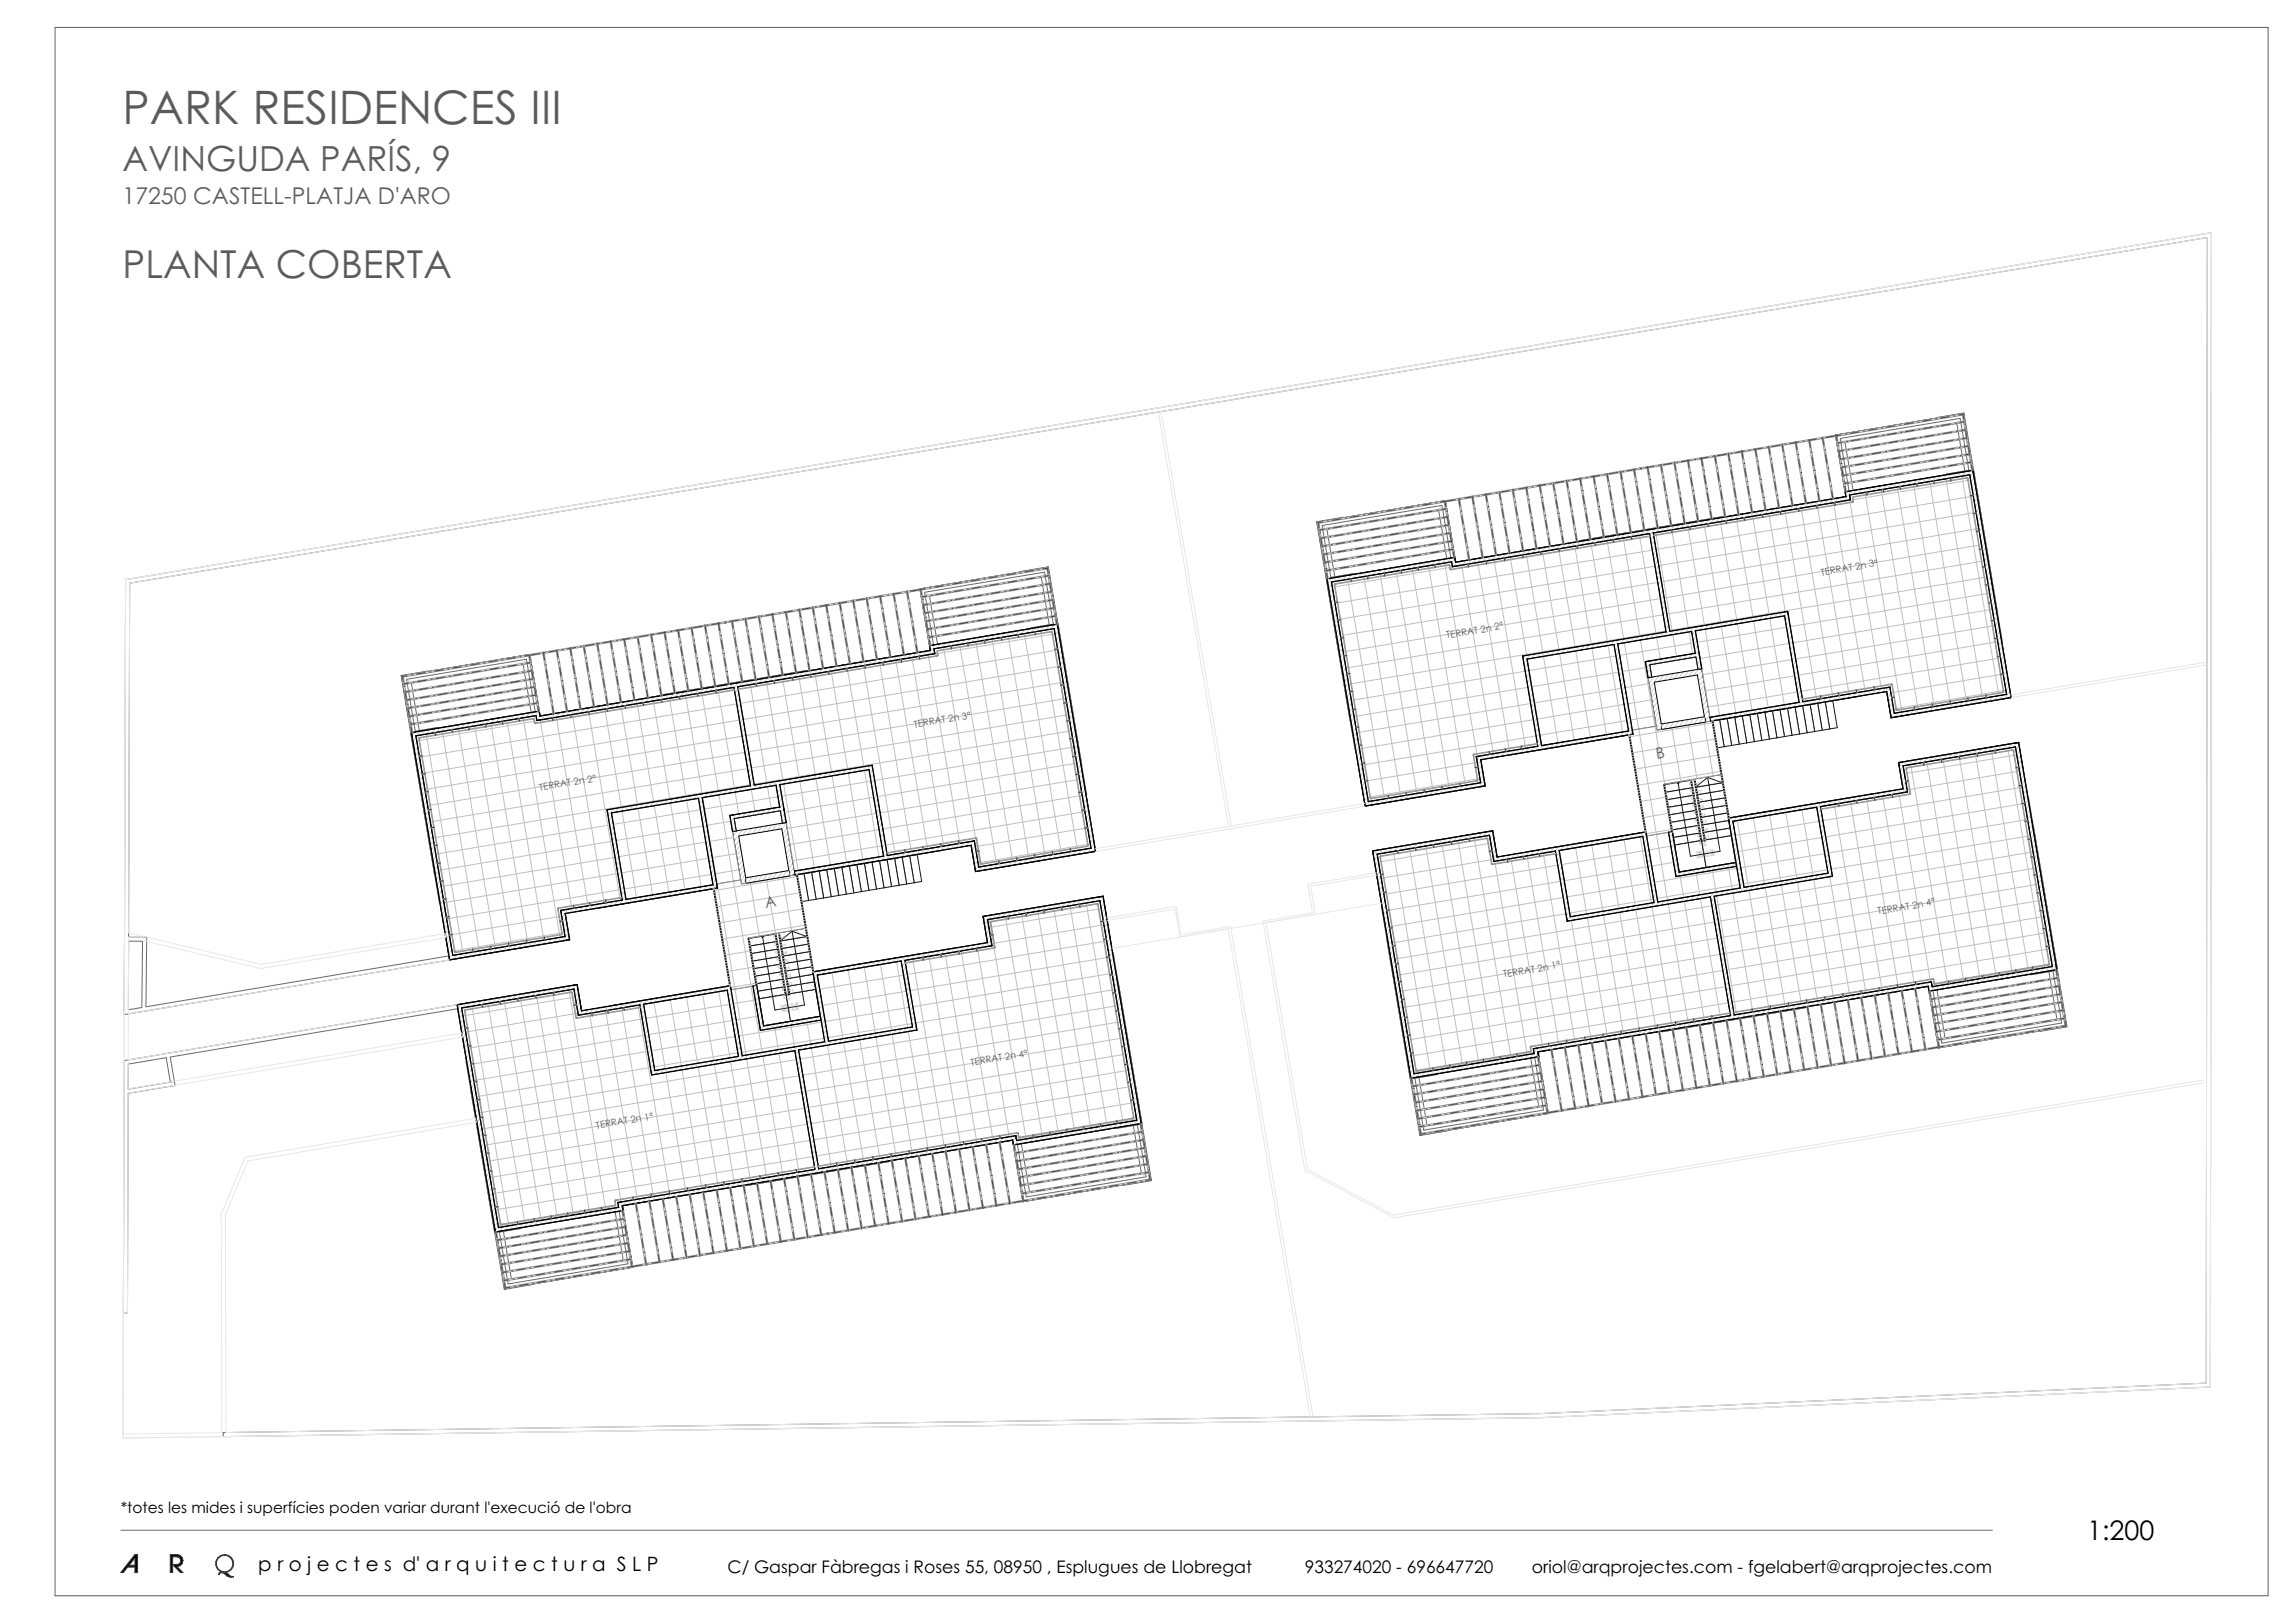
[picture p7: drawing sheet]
<svg xmlns="http://www.w3.org/2000/svg" width="420mm" height="297mm" viewBox="0 0 420 297" stroke-linecap="round" stroke-linejoin="round" font-family="sans-serif">
<defs><g id="words">
<text font-size="8.5" fill="#695b56" x="22.4" y="22.7">PARK RESIDENCES III</text>
<text font-size="7.1" fill="#695b56" x="22.4" y="50.8">PLANTA COBERTA</text>
<text font-size="6.4" fill="#695b56" x="22.4" y="31.3">AVINGUDA PARÍS, 9</text>
<text font-size="4.9" x="382" y="281.8">1:200</text>
<text font-size="4.2" fill="#695b56" x="22.4" y="37.3">17250 CASTELL-PLATJA D'ARO</text>
<text font-size="3.6" x="47.3" y="287.4">p r o j e c t e s d' a r q u i t e c t u r a S L P</text>
<g font-size="3.2">
<text x="133.2" y="287.8">C/ Gaspar Fàbregas i Roses 55, 08950 , Esplugues de Llobregat</text>
<text x="238.8" y="287.8">933274020 - 696647720</text>
<text x="280.3" y="287.8">oriol@arqprojectes.com - fgelabert@arqprojectes.com</text>
</g>
<g font-size="2.8" fill="#695b56">
<text x="303.2" y="138.9" transform="rotate(-10 303.2 138.9)">B</text>
<text x="140.2" y="166.2" transform="rotate(-10 140.2 166.2)">A</text>
</g>
<text font-size="2.8" x="22.1" y="276.8">*totes les mides i superfícies poden variar durant l'execució de l'obra</text>
<g font-size="1.8" fill="#695b56">
<text x="333.3" y="105.3" transform="rotate(-10 333.3 105.3)">TERRAT 2n 3ª</text>
<text x="264.8" y="116.8" transform="rotate(-10 264.8 116.8)">TERRAT 2n 2ª</text>
<text x="167.3" y="133.2" transform="rotate(-10 167.3 133.2)">TERRAT 2n 3ª</text>
<text x="98.8" y="144.7" transform="rotate(-10 98.8 144.7)">TERRAT 2n 2ª</text>
<text x="343.7" y="167.3" transform="rotate(-10 343.7 167.3)">TERRAT 2n 4ª</text>
<text x="275.2" y="178.8" transform="rotate(-10 275.2 178.8)">TERRAT 2n 1ª</text>
<text x="177.7" y="195.1" transform="rotate(-10 177.7 195.1)">TERRAT 2n 4ª</text>
<text x="109.2" y="206.6" transform="rotate(-10 109.2 206.6)">TERRAT 2n 1ª</text>
</g>
<g font-size=".7" fill="#969696">
<text x="307.4" y="142.4" transform="rotate(170 307.4 142.4)">UP</text>
<text x="309.3" y="143" transform="rotate(170 309.3 143)">1</text>
<text x="310.3" y="142.4" transform="rotate(-10 310.3 142.4)">19 DOWN</text>
<text x="310.5" y="143.8" transform="rotate(-10 310.5 143.8)">18</text>
<text x="309.6" y="144.4" transform="rotate(170 309.6 144.4)">2</text>
<text x="309.8" y="145.8" transform="rotate(170 309.8 145.8)">3</text>
<text x="310" y="147.2" transform="rotate(170 310 147.2)">4</text>
<text x="310.3" y="148.6" transform="rotate(170 310.3 148.6)">5</text>
<text x="310.5" y="149.9" transform="rotate(170 310.5 149.9)">6</text>
<text x="310.7" y="145.2" transform="rotate(-10 310.7 145.2)">17</text>
<text x="311" y="146.6" transform="rotate(-10 311 146.6)">16</text>
<text x="311.2" y="147.9" transform="rotate(-10 311.2 147.9)">15</text>
<text x="311.4" y="149.3" transform="rotate(-10 311.4 149.3)">14</text>
<text x="310.7" y="151.3" transform="rotate(170 310.7 151.3)">7</text>
<text x="311" y="152.7" transform="rotate(170 311 152.7)">8</text>
<text x="311.3" y="154.1" transform="rotate(170 311.3 154.1)">9</text>
<text x="311.6" y="150.7" transform="rotate(-10 311.6 150.7)">13</text>
<text x="311.7" y="154" transform="rotate(80 311.7 154)">10</text>
<text x="311.9" y="152.1" transform="rotate(-10 311.9 152.1)">12</text>
<text x="312.1" y="153.5" transform="rotate(-10 312.1 153.5)">11</text>
<text x="310.4" y="156.3" transform="rotate(-10 310.4 156.3)">19R x 0,18</text>
<text x="310.5" y="157.1" transform="rotate(-10 310.5 157.1)">18G x 0,28</text>
<text x="139.9" y="170.5" transform="rotate(170 139.9 170.5)">UP</text>
<text x="141.8" y="171.2" transform="rotate(170 141.8 171.2)">1</text>
<text x="142" y="172.6" transform="rotate(170 142 172.6)">2</text>
<text x="142.3" y="173.9" transform="rotate(170 142.3 173.9)">3</text>
<text x="142.7" y="170.6" transform="rotate(-10 142.7 170.6)">19 DOWN</text>
<text x="142.9" y="171.9" transform="rotate(-10 142.9 171.9)">18</text>
<text x="143.2" y="173.3" transform="rotate(-10 143.2 173.3)">17</text>
<text x="142.5" y="175.3" transform="rotate(170 142.5 175.3)">4</text>
<text x="142.7" y="176.7" transform="rotate(170 142.7 176.7)">5</text>
<text x="143" y="178.1" transform="rotate(170 143 178.1)">6</text>
<text x="143.2" y="179.5" transform="rotate(170 143.2 179.5)">7</text>
<text x="143.4" y="174.7" transform="rotate(-10 143.4 174.7)">16</text>
<text x="143.6" y="176.1" transform="rotate(-10 143.6 176.1)">15</text>
<text x="143.9" y="177.5" transform="rotate(-10 143.9 177.5)">14</text>
<text x="144.1" y="178.8" transform="rotate(-10 144.1 178.8)">13</text>
<text x="142.9" y="184.5" transform="rotate(-10 142.9 184.5)">19R x 0,18</text>
<text x="143" y="185.3" transform="rotate(-10 143 185.3)">18G x 0,28</text>
<text x="143.4" y="180.8" transform="rotate(170 143.4 180.8)">8</text>
<text x="143.8" y="182.2" transform="rotate(170 143.8 182.2)">9</text>
<text x="144.1" y="182.2" transform="rotate(80 144.1 182.2)">10</text>
<text x="144.3" y="180.2" transform="rotate(-10 144.3 180.2)">12</text>
<text x="144.6" y="181.6" transform="rotate(-10 144.6 181.6)">11</text>
</g>
</g></defs>
<g fill="#000">
<path d="M24.7 284.5h.5v3.3h-.5v-1h-1.3l-.8 1h-.5zM24.7 285.1l-1 1.3h1z" fill-rule="evenodd"/>
<path d="M31.2 284.5h1.2a1.11 1.11 0 0 1 1.1 1.1 1.11 1.11 0 0 1-1.1 1.1l1.1 1.1h-.5l-1.4-1.5v1.5h-.4zM31.6 284.9v1.4l1.2-.1 .3-.4v-.4l-.3-.4z" fill-rule="evenodd"/>
<path d="M40.2 287.8a2.02 2.02 0 0 1 2 .7h.5a1.79 1.79 0 0 1-1.9-.7h-.4l-.3 .4z" fill-rule="evenodd"/>
<path d="M39.5 286.1a1.65 1.65 0 0 1 3.3 0 1.65 1.65 0 0 1-3.3 0zM39.6 286.1a1.52 1.52 0 0 0 3 0 1.52 1.52 0 0 0-3 0z" fill-rule="evenodd"/>
</g>
<g fill="none" stroke="#323232" stroke-width=".18">
<path d="M24.7 284.5h.5v3.3h-.5v-1h-1.3l-.8 1h-.5zM24.7 285.1v1.3h-1zM31.6 286.3l1.2-.1 .3-.4v-.4l-.3-.4-1.2-.1v2.9h-.4v-3.3h1.2a1.11 1.11 0 0 1 1.1 1.1 1.11 1.11 0 0 1-1.1 1.1l1.1 1.1h-.5l-1.4-1.5M40.1 288.1a.41 .41 0 0 1 .1-.4 .41 .41 0 0 1 .5 0 1.73 1.73 0 0 1 1.5 .8h.5M40.1 288.1v.1M40.1 288.1l.1-.2a.61 .61 0 0 1 .9 .1 1.26 1.26 0 0 0 1.6 .5M40.1 288.1h.1M42.7 288.5h.1"/>
<circle cx="41.1" cy="286.1" r="1.52"/>
<circle cx="41.1" cy="286.1" r="1.65"/>
</g>
<path d="M10.1 5h405v287h-405z" fill="none" stroke="#695b56" stroke-width=".18"/>
<path d="M22.1 280h342.5" fill="none" stroke="#6a6a6a" stroke-width=".18"/>
<!-- layer: _Est Forjats -->
<path d="M242.9 106l23.3-4 .2 .9 71.5-12-.2-.9 23.3-3.9 7 41.5-21.9 3.7-.8-4.8-32.2 5.4-2-11.8-9.9 1.7 2 11.8-32.3 5.4 .9 4.8-21.9 3.7zM75.3 134.1l23.4-3.9 .1 .9 71.5-12-.1-.9 23.3-4 7 41.6-21.9 3.6-.8-4.7-32.3 5.4-2-11.9-9.8 1.7 1.9 11.8-32.2 5.5 .8 4.7-21.9 3.7zM251.3 155.8l21.8-3.7 .8 4.8 31.9-5.4 1.4 8.1 10.5-1.7-1.3-8.2 31.9-5.3-.8-4.8 21.9-3.7 7 41.5-23.4 3.9-.1-.8-71.5 12 .1 .9-23.3 3.9zM83.7 183.9l21.9-3.7 .8 4.8 31.9-5.4 1.4 8.2 10.5-1.8-1.4-8.1 32-5.4-.9-4.8 21.9-3.6 7 41.5-23.3 3.9-.2-.9-71.5 12 .2 .9-23.3 3.9z" fill="none" stroke="#8d8d8d" stroke-width=".18"/>
<!-- layer: _Div Faanes -->
<g fill="#fff">
<path d="M210.2 215.7l.4 .2-.3 .1z"/>
<path d="M209.4 215.1l.8 .6-.7 .1z"/>
<path d="M210.2 215.7h.3l.1 .2z"/>
<path d="M209.4 215.1l.7-.1 .1 .7z"/>
<path d="M207.9 205.7h.7z" fill-rule="evenodd"/>
<path d="M208.5 205.6h.3z" fill-rule="evenodd"/>
<path d="M207.8 205.3l.5-.1 .2 .1v.3l-.6 .1z" fill-rule="evenodd"/>
<path d="M207.9 205.8l.7-.1v.1l-.7 .1z" fill-rule="evenodd"/>
<path d="M208.8 205.7l1.8 10.2z" fill-rule="evenodd"/>
<path d="M208.6 205.8l.2-.1 1.7 10h-.3z" fill-rule="evenodd"/>
<path d="M207.9 205.9l.7-.1 1.5 9.2-.7 .1z" fill-rule="evenodd"/>
</g>
<path d="M207.9 205.9l1.5 9.2M208.6 205.8l.3-.1 1.7 10.3M208.9 205.6l-1 .2" fill="none" stroke="#6a6a6a" stroke-width=".18"/>
<g fill="#fff">
<path d="M187.2 219.6l.3-.1-.3 .3z"/>
<path d="M187.3 218.8l.7-.1-.5 .8z"/>
<path d="M187.5 219.5v.3h-.3z"/>
<path d="M188 218.7l.1 .7-.6 .1z"/>
<path d="M187.2 219.8l23.4-3.9z" fill-rule="evenodd"/>
<path d="M187.5 219.5l22.7-3.8 .1 .3-22.8 3.8z" fill-rule="evenodd"/>
<path d="M188 218.7l21.4-3.6 .1 .7-21.4 3.6z" fill-rule="evenodd"/>
</g>
<path d="M209.4 215.1l-21.4 3.6M210.6 216l-23.4 3.9" fill="none" stroke="#6a6a6a" stroke-width=".18"/>
<g fill="#fff">
<path d="M185.5 209.5h.3z" fill-rule="evenodd"/>
<path d="M185.8 209.4h.7z" fill-rule="evenodd"/>
<path d="M185.9 209l.5-.1 .1 .4-.7 .1-.1-.2z" fill-rule="evenodd"/>
<path d="M185.5 209.5l1.7 10.3z" fill-rule="evenodd"/>
<path d="M185.5 209.5h.3l1.7 10-.3 .1z" fill-rule="evenodd"/>
<path d="M185.8 209.5l.7-.1 1.5 9.3-.7 .1z" fill-rule="evenodd"/>
</g>
<path d="M185.5 209.5l1.7 10.4M186.5 209.4l1.5 9.3" fill="none" stroke="#6a6a6a" stroke-width=".18"/>
<g fill="#fff">
<path d="M377.8 187.6l.3 .2h-.3z"/>
<path d="M377 187l.8 .6-.7 .1z"/>
<path d="M377.8 187.6l.3-.1v.3z"/>
<path d="M377 187l.7-.1 .1 .7z"/>
<path d="M375.4 177.6l.7-.1z" fill-rule="evenodd"/>
<path d="M376.1 177.5h.3z" fill-rule="evenodd"/>
<path d="M375.3 177.1h.6l.2 .1v.3l-.7 .1z" fill-rule="evenodd"/>
<path d="M375.4 177.6l.7-.1v.1l-.7 .1z" fill-rule="evenodd"/>
<path d="M376.4 177.6l1.8 10.2z" fill-rule="evenodd"/>
<path d="M376.1 177.6h.3l1.7 9.9-.3 .1z" fill-rule="evenodd"/>
<path d="M375.4 177.7l.7-.1 1.6 9.3-.7 .1z" fill-rule="evenodd"/>
</g>
<path d="M375.4 177.7l1.6 9.3M376.1 177.6h.3l1.7 10.2M376.4 177.5l-1 .1" fill="none" stroke="#6a6a6a" stroke-width=".18"/>
<g fill="#fff">
<path d="M354.7 191.4h.3l-.2 .3z"/>
<path d="M354.9 190.7l.7-.1-.6 .8z"/>
<path d="M355 191.4l.1 .3h-.3z"/>
<path d="M355.6 190.6l.1 .7-.7 .1z"/>
<path d="M354.8 191.7l23.3-3.9z" fill-rule="evenodd"/>
<path d="M355 191.4l22.8-3.8v.2l-22.7 3.9z" fill-rule="evenodd"/>
<path d="M355.6 190.6l21.4-3.6 .1 .7-21.4 3.6z" fill-rule="evenodd"/>
</g>
<path d="M377 187l-21.4 3.6M378.1 187.8l-23.4 3.9" fill="none" stroke="#6a6a6a" stroke-width=".18"/>
<g fill="#fff">
<path d="M353 181.3h.3z" fill-rule="evenodd"/>
<path d="M353.3 181.3l.7-.1z" fill-rule="evenodd"/>
<path d="M353.4 180.8l.5-.1 .1 .5-.7 .1v-.3z" fill-rule="evenodd"/>
<path d="M353 181.4l1.8 10.3z" fill-rule="evenodd"/>
<path d="M353.1 181.4l.2-.1 1.7 10.1h-.3z" fill-rule="evenodd"/>
<path d="M353.3 181.3l.7-.1 1.6 9.4-.7 .1z" fill-rule="evenodd"/>
</g>
<path d="M353 181.4l1.7 10.3M354 181.2l1.6 9.4" fill="none" stroke="#6a6a6a" stroke-width=".18"/>
<g fill="#fff">
<path d="M191.5 103.9h.2l-.2 .3z"/>
<path d="M190.8 104.3l.7-.1-.6 .8z"/>
<path d="M191.7 103.9l.1 .3h-.3z"/>
<path d="M191.5 104.2l.1 .7-.7 .1z"/>
<path d="M193.2 114.2h.3z" fill-rule="evenodd"/>
<path d="M192.5 114.4l.7-.1z" fill-rule="evenodd"/>
<path d="M192.5 114.4l.7-.1 .1 .3-.2 .2-.5 .1z" fill-rule="evenodd"/>
<path d="M191.7 103.9l1.8 10.3z" fill-rule="evenodd"/>
<path d="M191.5 104.2h.3l1.7 10h-.3z" fill-rule="evenodd"/>
<path d="M190.9 105l.7-.1 1.6 9.3-.7 .2z" fill-rule="evenodd"/>
</g>
<path d="M190.9 105l1.6 9.3M191.7 103.8l1.8 10.4" fill="none" stroke="#6a6a6a" stroke-width=".18"/>
<g fill="#fff">
<path d="M168.4 107.8l.3 .2-.2 .1z"/>
<path d="M168.7 108l.8 .6-.7 .1z"/>
<path d="M168.4 107.8h.3v.2z"/>
<path d="M168.7 108l.7-.1 .1 .7z"/>
<path d="M168.4 107.8l23.3-4z" fill-rule="evenodd"/>
<path d="M168.7 107.8l22.8-3.9v.3l-22.8 3.8z" fill-rule="evenodd"/>
<path d="M169.4 107.9l21.4-3.6 .1 .7-21.4 3.6z" fill-rule="evenodd"/>
</g>
<path d="M190.9 105l-21.4 3.6M191.7 103.8l-23.3 4" fill="none" stroke="#6a6a6a" stroke-width=".18"/>
<g fill="#fff">
<path d="M170.4 118.1l.7-.1z" fill-rule="evenodd"/>
<path d="M170.1 118.1h.3z" fill-rule="evenodd"/>
<path d="M170.4 118.1l.7-.1 .1 .4-.5 .1-.2-.1z" fill-rule="evenodd"/>
<path d="M168.4 107.8l1.7 10.3z" fill-rule="evenodd"/>
<path d="M168.5 108.1l.2-.1 1.7 10.1h-.3z" fill-rule="evenodd"/>
<path d="M168.8 108.7l.7-.1 1.6 9.4-.7 .1z" fill-rule="evenodd"/>
</g>
<path d="M168.4 107.8l1.7 10.3M169.5 108.6l1.6 9.4" fill="none" stroke="#6a6a6a" stroke-width=".18"/>
<g fill="#fff">
<path d="M359 75.8l.3-.1-.2 .4z"/>
<path d="M358.4 76.2l.7-.1-.6 .8z"/>
<path d="M359.3 75.7v.3l-.2 .1z"/>
<path d="M359.1 76.1l.1 .7-.7 .1z"/>
<path d="M360.8 86.1h.2z" fill-rule="evenodd"/>
<path d="M360.1 86.2h.7z" fill-rule="evenodd"/>
<path d="M360.1 86.3l.7-.1v.2l-.1 .2-.6 .1z" fill-rule="evenodd"/>
<path d="M359.3 75.7l1.8 10.3z" fill-rule="evenodd"/>
<path d="M359.1 76.1l.2-.1 1.7 10.1h-.2z" fill-rule="evenodd"/>
<path d="M358.5 76.9l.7-.1 1.6 9.3-.7 .1z" fill-rule="evenodd"/>
</g>
<path d="M358.5 76.9l1.5 9.2M359.3 75.7l1.8 10.3" fill="none" stroke="#6a6a6a" stroke-width=".18"/>
<g fill="#fff">
<path d="M336 79.7l.3 .2h-.3z"/>
<path d="M336.3 79.9l.8 .6-.7 .1z"/>
<path d="M336 79.7l.2-.1 .1 .3z"/>
<path d="M336.3 79.9l.7-.1 .1 .7z"/>
<path d="M336 79.6l23.3-3.9z" fill-rule="evenodd"/>
<path d="M336.2 79.6l22.8-3.8 .1 .3-22.8 3.8z" fill-rule="evenodd"/>
<path d="M337 79.8l21.4-3.6 .1 .7-21.4 3.6z" fill-rule="evenodd"/>
</g>
<path d="M358.5 76.9l-21.4 3.6M359.3 75.7l-23.4 4" fill="none" stroke="#6a6a6a" stroke-width=".18"/>
<g fill="#fff">
<path d="M338 89.9h.7z" fill-rule="evenodd"/>
<path d="M337.7 90h.3z" fill-rule="evenodd"/>
<path d="M338 90l.7-.1v.4l-.5 .1-.2-.2z" fill-rule="evenodd"/>
<path d="M335.9 79.7l1.8 10.3z" fill-rule="evenodd"/>
<path d="M336 79.9h.3l1.7 10-.3 .1z" fill-rule="evenodd"/>
<path d="M336.4 80.6l.7-.1 1.6 9.3-.7 .1z" fill-rule="evenodd"/>
</g>
<path d="M335.9 79.7l1.7 10.3M337.1 80.5l1.6 9.3" fill="none" stroke="#6a6a6a" stroke-width=".18"/>
<g fill="#fff">
<path d="M75.6 134l.7-.1z" fill-rule="evenodd"/>
<path d="M75.3 134h.3z" fill-rule="evenodd"/>
<path d="M75.6 134l.7-.1 .1 .5-.6 .1-.2-.2z" fill-rule="evenodd"/>
<path d="M73.5 123.7l1.8 10.3z" fill-rule="evenodd"/>
<path d="M73.6 123.7l.3-.1 1.7 10.4h-.3z" fill-rule="evenodd"/>
<path d="M73.9 123.6l.6-.1 1.8 10.4-.7 .1z" fill-rule="evenodd"/>
</g>
<path d="M76.3 133.8l-1.8-10.3-1 .2 1.8 10.4" fill="none" stroke="#6a6a6a" stroke-width=".18"/>
<g fill="#fff">
<path d="M74.5 123.5l21.4-3.6z" fill-rule="evenodd"/>
<path d="M74.6 123.6l21.4-3.6v.3l-21.4 3.5z" fill-rule="evenodd"/>
<path d="M74.6 123.8l21.4-3.5 .1 .6-21.4 3.6z" fill-rule="evenodd"/>
</g>
<path d="M74.5 123.5l21.4-3.6 .2 1-21.4 3.6z" fill="none" stroke="#6a6a6a" stroke-width=".18"/>
<g fill="#fff">
<path d="M98.4 130.2h.3z" fill-rule="evenodd"/>
<path d="M97.7 130.3l.7-.1z" fill-rule="evenodd"/>
<path d="M97.7 130.3l.7-.1v.3l-.1 .2-.5 .1z" fill-rule="evenodd"/>
<path d="M96.9 119.8l1.8 10.3z" fill-rule="evenodd"/>
<path d="M96.6 119.8h.3l1.7 10.3-.2 .1z" fill-rule="evenodd"/>
<path d="M95.9 119.9l.7-.1 1.8 10.4-.7 .1z" fill-rule="evenodd"/>
</g>
<path d="M98.7 130.1l-1.8-10.3-1 .1 1.8 10.4" fill="none" stroke="#6a6a6a" stroke-width=".18"/>
<g fill="#fff">
<path d="M243.1 105.9l.7-.1z" fill-rule="evenodd"/>
<path d="M242.9 105.9h.3z" fill-rule="evenodd"/>
<path d="M243.2 105.9l.6-.1 .1 .4-.5 .1-.2-.1z" fill-rule="evenodd"/>
<path d="M241.1 95.6l1.7 10.3z" fill-rule="evenodd"/>
<path d="M241.1 95.5h.3l1.7 10.4h-.2z" fill-rule="evenodd"/>
<path d="M241.4 95.5l.7-.1 1.7 10.3-.7 .2z" fill-rule="evenodd"/>
</g>
<path d="M243.8 105.6l-1.7-10.2-1 .2 1.7 10.3" fill="none" stroke="#6a6a6a" stroke-width=".18"/>
<g fill="#fff">
<path d="M242.1 95.4l21.4-3.6z" fill-rule="evenodd"/>
<path d="M242.1 95.4l21.4-3.6 .1 .3-21.4 3.6z" fill-rule="evenodd"/>
<path d="M242.2 95.7l21.4-3.6 .1 .7-21.4 3.6z" fill-rule="evenodd"/>
</g>
<path d="M242.1 95.4l21.4-3.6 .2 1-21.4 3.6z" fill="none" stroke="#6a6a6a" stroke-width=".18"/>
<g fill="#fff">
<path d="M265.9 102h.3z" fill-rule="evenodd"/>
<path d="M265.2 102.1h.7z" fill-rule="evenodd"/>
<path d="M265.2 102.2l.7-.1 .1 .2-.2 .3h-.5z" fill-rule="evenodd"/>
<path d="M264.5 91.6l1.7 10.4z" fill-rule="evenodd"/>
<path d="M264.2 91.7l.3-.1 1.7 10.4h-.3z" fill-rule="evenodd"/>
<path d="M263.5 91.8l.7-.1 1.7 10.3-.7 .1z" fill-rule="evenodd"/>
</g>
<path d="M266.2 102l-1.7-10.4-1 .2 1.7 10.3" fill="none" stroke="#6a6a6a" stroke-width=".18"/>
<g fill="#fff">
<path d="M90.7 225.4h.3z" fill-rule="evenodd"/>
<path d="M90.9 225.4l.7-.1z" fill-rule="evenodd"/>
<path d="M91 224.9l.6-.1v.5l-.7 .1v-.3z" fill-rule="evenodd"/>
<path d="M90.6 225.5l1.8 10.3z" fill-rule="evenodd"/>
<path d="M90.7 225.5l.3-.1 1.7 10.4h-.3z" fill-rule="evenodd"/>
<path d="M91 225.4l.6-.1 1.8 10.4-.7 .1z" fill-rule="evenodd"/>
</g>
<path d="M91.6 225.3l1.8 10.4-1 .1-1.8-10.3" fill="none" stroke="#6a6a6a" stroke-width=".18"/>
<g fill="#fff">
<path d="M93.4 235.6l21.4-3.6z" fill-rule="evenodd"/>
<path d="M93.3 235.3l21.4-3.6 .1 .3-21.4 3.6z" fill-rule="evenodd"/>
<path d="M93.2 234.6l21.4-3.5 .1 .6-21.4 3.6z" fill-rule="evenodd"/>
</g>
<path d="M93.2 234.6l21.4-3.5 .2 1-21.4 3.6z" fill="none" stroke="#6a6a6a" stroke-width=".18"/>
<g fill="#fff">
<path d="M113.9 220.7l1.9 11.2z" fill-rule="evenodd"/>
<path d="M113.6 220.7h.3l1.8 11.2h-.2z" fill-rule="evenodd"/>
<path d="M112.9 220.8l.7-.1 1.9 11.2-.7 .2z" fill-rule="evenodd"/>
</g>
<path d="M113.9 220.7l1.9 11.2-1 .2-1.8-10.4" fill="none" stroke="#6a6a6a" stroke-width=".18"/>
<g fill="#fff">
<path d="M258.2 197.3h.3z" fill-rule="evenodd"/>
<path d="M258.5 197.2h.7z" fill-rule="evenodd"/>
<path d="M258.6 196.8l.5-.1 .1 .4-.7 .1-.1-.2z" fill-rule="evenodd"/>
<path d="M258.2 197.3l1.8 10.4z" fill-rule="evenodd"/>
<path d="M258.2 197.3h.3l1.7 10.3-.2 .1z" fill-rule="evenodd"/>
<path d="M258.5 197.3l.7-.1 1.7 10.3-.7 .1z" fill-rule="evenodd"/>
</g>
<path d="M259.2 197.2l1.7 10.3-.9 .2-1.8-10.4" fill="none" stroke="#6a6a6a" stroke-width=".18"/>
<g fill="#fff">
<path d="M260.9 207.5l21.4-3.6z" fill-rule="evenodd"/>
<path d="M260.9 207.2l21.4-3.6v.3l-21.4 3.6z" fill-rule="evenodd"/>
<path d="M260.8 206.5l21.4-3.6 .1 .7-21.4 3.6z" fill-rule="evenodd"/>
</g>
<path d="M260.8 206.5l21.4-3.6 .1 1-21.4 3.6z" fill="none" stroke="#6a6a6a" stroke-width=".18"/>
<g fill="#fff">
<path d="M280.9 192.1h.2v.1z"/>
<path d="M281.4 192.5l1.9 11.2z" fill-rule="evenodd"/>
<path d="M281.1 192.6l.3-.1 1.9 11.3h-.3z" fill-rule="evenodd"/>
<path d="M280.4 192.7l.7-.1 1.9 11.2-.7 .1z" fill-rule="evenodd"/>
</g>
<path d="M281.5 192.5l1.8 11.2-1 .2-1.7-10.3" fill="none" stroke="#6a6a6a" stroke-width=".18"/>
<!-- layer: _Escales -->
<path d="M166.5 156.6l1.4-.2 .8 4.9-1.4 .2z" fill-rule="evenodd" fill="#fff"/>
<path d="M166.5 156.6l1.4-.2 .8 4.9-1.4 .2z" fill="none" stroke="#191919" stroke-width=".18"/>
<path d="M165.1 156.8l1.4-.2 .8 4.9-1.4 .3z" fill-rule="evenodd" fill="#fff"/>
<path d="M165.1 156.8l1.4-.2 .8 4.9-1.4 .3z" fill="none" stroke="#191919" stroke-width=".18"/>
<path d="M163.7 157.1l1.4-.3 .8 5-1.4 .2z" fill-rule="evenodd" fill="#fff"/>
<path d="M163.7 157.1l1.4-.3 .8 5-1.4 .2z" fill="none" stroke="#191919" stroke-width=".18"/>
<path d="M162.3 157.3l1.4-.2 .8 4.9-1.3 .2z" fill-rule="evenodd" fill="#fff"/>
<path d="M162.3 157.3l1.4-.2 .8 4.9-1.3 .2z" fill="none" stroke="#191919" stroke-width=".18"/>
<path d="M160.9 157.5l1.4-.2 .9 4.9-1.4 .3z" fill-rule="evenodd" fill="#fff"/>
<path d="M160.9 157.5l1.4-.2 .9 4.9-1.4 .3z" fill="none" stroke="#191919" stroke-width=".18"/>
<path d="M159.6 157.8l1.3-.3 .9 5-1.4 .2z" fill-rule="evenodd" fill="#fff"/>
<path d="M159.6 157.8l1.3-.3 .9 5-1.4 .2z" fill="none" stroke="#191919" stroke-width=".18"/>
<path d="M158.2 158l1.4-.2 .8 4.9-1.4 .2z" fill-rule="evenodd" fill="#fff"/>
<path d="M158.2 158l1.4-.2 .8 4.9-1.4 .2z" fill="none" stroke="#191919" stroke-width=".18"/>
<path d="M156.8 158.2l1.4-.2 .8 4.9-1.4 .3z" fill-rule="evenodd" fill="#fff"/>
<path d="M156.8 158.2l1.4-.2 .8 4.9-1.4 .3z" fill="none" stroke="#191919" stroke-width=".18"/>
<path d="M155.4 158.5l1.4-.3 .8 5-1.3 .2z" fill-rule="evenodd" fill="#fff"/>
<path d="M155.4 158.5l1.4-.3 .8 5-1.3 .2z" fill="none" stroke="#191919" stroke-width=".18"/>
<path d="M154 158.7l1.4-.2 .9 4.9-1.4 .2z" fill-rule="evenodd" fill="#fff"/>
<path d="M154 158.7l1.4-.2 .9 4.9-1.4 .2z" fill="none" stroke="#191919" stroke-width=".18"/>
<path d="M152.7 158.9l1.3-.2 .9 4.9-1.4 .3z" fill-rule="evenodd" fill="#fff"/>
<path d="M152.7 158.9l1.3-.2 .9 4.9-1.4 .3z" fill="none" stroke="#191919" stroke-width=".18"/>
<path d="M151.3 159.2l1.4-.3 .8 5-1.4 .2z" fill-rule="evenodd" fill="#fff"/>
<path d="M151.3 159.2l1.4-.3 .8 5-1.4 .2z" fill="none" stroke="#191919" stroke-width=".18"/>
<path d="M149.9 159.4l1.4-.2 .8 4.9-1.4 .2z" fill-rule="evenodd" fill="#fff"/>
<path d="M149.9 159.4l1.4-.2 .8 4.9-1.4 .2z" fill="none" stroke="#191919" stroke-width=".18"/>
<path d="M148.5 159.6l1.4-.2 .8 4.9-1.3 .3z" fill-rule="evenodd" fill="#fff"/>
<path d="M148.5 159.6l1.4-.2 .8 4.9-1.3 .3z" fill="none" stroke="#191919" stroke-width=".18"/>
<path d="M147.1 159.9l1.4-.3 .9 5-1.4 .2z" fill-rule="evenodd" fill="#fff"/>
<path d="M147.1 159.9l1.4-.3 .9 5-1.4 .2z" fill="none" stroke="#191919" stroke-width=".18"/>
<path d="M145.6 160.1l1.5-.2 .9 4.9-1.5 .2z" fill-rule="evenodd" fill="#fff"/>
<path d="M145.6 160.1l1.5-.2 .9 4.9-1.5 .2z" fill="none" stroke="#191919" stroke-width=".18"/>
<path d="M334 128.5l1.4-.3 .8 5-1.3 .2z" fill-rule="evenodd" fill="#fff"/>
<path d="M334 128.5l1.4-.3 .8 5-1.3 .2z" fill="none" stroke="#191919" stroke-width=".18"/>
<path d="M332.6 128.7l1.4-.2 .9 4.9-1.4 .2z" fill-rule="evenodd" fill="#fff"/>
<path d="M332.6 128.7l1.4-.2 .9 4.9-1.4 .2z" fill="none" stroke="#191919" stroke-width=".18"/>
<path d="M331.3 128.9l1.3-.2 .9 4.9-1.4 .3z" fill-rule="evenodd" fill="#fff"/>
<path d="M331.3 128.9l1.3-.2 .9 4.9-1.4 .3z" fill="none" stroke="#191919" stroke-width=".18"/>
<path d="M329.9 129.2l1.4-.3 .8 5-1.4 .2z" fill-rule="evenodd" fill="#fff"/>
<path d="M329.9 129.2l1.4-.3 .8 5-1.4 .2z" fill="none" stroke="#191919" stroke-width=".18"/>
<path d="M328.5 129.4l1.4-.2 .8 4.9-1.4 .2z" fill-rule="evenodd" fill="#fff"/>
<path d="M328.5 129.4l1.4-.2 .8 4.9-1.4 .2z" fill="none" stroke="#191919" stroke-width=".18"/>
<path d="M327.1 129.6l1.4-.2 .8 4.9-1.4 .3z" fill-rule="evenodd" fill="#fff"/>
<path d="M327.1 129.6l1.4-.2 .8 4.9-1.4 .3z" fill="none" stroke="#191919" stroke-width=".18"/>
<path d="M325.7 129.9l1.4-.3 .8 5-1.3 .2z" fill-rule="evenodd" fill="#fff"/>
<path d="M325.7 129.9l1.4-.3 .8 5-1.3 .2z" fill="none" stroke="#191919" stroke-width=".18"/>
<path d="M324.4 130.1l1.3-.2 .9 4.9-1.4 .2z" fill-rule="evenodd" fill="#fff"/>
<path d="M324.4 130.1l1.3-.2 .9 4.9-1.4 .2z" fill="none" stroke="#191919" stroke-width=".18"/>
<path d="M323 130.3l1.4-.2 .8 4.9-1.4 .3z" fill-rule="evenodd" fill="#fff"/>
<path d="M323 130.3l1.4-.2 .8 4.9-1.4 .3z" fill="none" stroke="#191919" stroke-width=".18"/>
<path d="M321.6 130.6l1.4-.3 .8 5-1.4 .2z" fill-rule="evenodd" fill="#fff"/>
<path d="M321.6 130.6l1.4-.3 .8 5-1.4 .2z" fill="none" stroke="#191919" stroke-width=".18"/>
<path d="M320.2 130.8l1.4-.2 .8 4.9-1.4 .2z" fill-rule="evenodd" fill="#fff"/>
<path d="M320.2 130.8l1.4-.2 .8 4.9-1.4 .2z" fill="none" stroke="#191919" stroke-width=".18"/>
<path d="M318.8 131l1.4-.2 .8 4.9-1.3 .2z" fill-rule="evenodd" fill="#fff"/>
<path d="M318.8 131l1.4-.2 .8 4.9-1.3 .2z" fill="none" stroke="#191919" stroke-width=".18"/>
<path d="M317.5 131.2l1.3-.2 .9 4.9-1.4 .3z" fill-rule="evenodd" fill="#fff"/>
<path d="M317.5 131.2l1.3-.2 .9 4.9-1.4 .3z" fill="none" stroke="#191919" stroke-width=".18"/>
<path d="M316.1 131.5l1.4-.3 .8 5-1.4 .2z" fill-rule="evenodd" fill="#fff"/>
<path d="M316.1 131.5l1.4-.3 .8 5-1.4 .2z" fill="none" stroke="#191919" stroke-width=".18"/>
<path d="M314.7 131.7l1.4-.2 .8 4.9-1.4 .2z" fill-rule="evenodd" fill="#fff"/>
<path d="M314.7 131.7l1.4-.2 .8 4.9-1.4 .2z" fill="none" stroke="#191919" stroke-width=".18"/>
<path d="M313.2 132l1.5-.3 .8 4.9-1.5 .3z" fill-rule="evenodd" fill="#fff"/>
<path d="M313.2 132l1.5-.3 .8 4.9-1.5 .3z" fill="none" stroke="#191919" stroke-width=".18"/>
<!-- layer: _Div Faanes -->
<path d="M135.7 161.7l.9-.1z" fill-rule="evenodd" fill="#fff"/>
<path d="M136 161.7h.1" fill="none" stroke="#d5cfc1" stroke-width=".18"/>
<path d="M136.5 160.9l.1 .7-.9 .1z" fill-rule="evenodd" fill="#fff"/>
<path d="M136.5 161l-.5 .7" fill="none" stroke="#d5cfc1" stroke-width=".18"/>
<path d="M135.7 161.7l.9-.1z" fill-rule="evenodd" fill="#fff"/>
<path d="M136 161.7h.1" fill="none" stroke="#d5cfc1" stroke-width=".18"/>
<path d="M136.5 160.9l.1 .7-.9 .1z" fill-rule="evenodd" fill="#fff"/>
<path d="M136.5 161l-.5 .7" fill="none" stroke="#d5cfc1" stroke-width=".18"/>
<path d="M135.7 161.7l.9-.1z" fill-rule="evenodd" fill="#fff"/>
<path d="M136 161.7h.1" fill="none" stroke="#d5cfc1" stroke-width=".18"/>
<path d="M136.5 160.9l.1 .7-.9 .1z" fill-rule="evenodd" fill="#fff"/>
<path d="M136.5 161l-.5 .7" fill="none" stroke="#d5cfc1" stroke-width=".18"/>
<path d="M136.5 160.6l.1 1-.9 .2z" fill="#fff"/>
<path d="M136.5 161l-.5 .7" fill="none" stroke="#d5cfc1" stroke-width=".18"/>
<path d="M134 152.2l1-.2 .2 1z" fill="#fff"/>
<path d="M134.9 152l-.4 .5M135.2 152.8l-.1 .1" fill="none" stroke="#d5cfc1" stroke-width=".18"/>
<path d="M135.5 160.8l1-.2-.8 1.2z" fill="#fff"/>
<path d="M135.9 160.7l-.3 .5" fill="none" stroke="#d5cfc1" stroke-width=".18"/>
<path d="M134.2 153.2l1-.2 1.3 7.6-1 .2z" fill-rule="evenodd" fill="#fff"/>
<path d="M135 153l-.7 1M135.3 153.7l-.8 1.2M135.5 154.6l-.9 1.2M135.6 155.5l-.8 1.2M135.8 156.4l-.9 1.2M135.9 157.3l-.8 1.2M136.1 158.2l-.8 1.2M136.2 159.1l-.8 1.2M136.4 160.1l-.5 .6" fill="none" stroke="#d5cfc1" stroke-width=".18"/>
<path d="M134 152.2l1.2 .8-1 .2z" fill="#fff"/>
<path d="M134.5 152.5l-.3 .5M135.1 152.9l-.1 .1" fill="none" stroke="#d5cfc1" stroke-width=".18"/>
<path d="M135 152l-1 .2 1.7 9.6 .9-.2-.1-.7M135.2 153l1.3 7.6" fill="none" stroke="#000" stroke-width=".18"/>
<path d="M143.9 150.5l.2 1-1 .2z" fill="#fff"/>
<path d="M143.9 150.6l-.7 1.1" fill="none" stroke="#d5cfc1" stroke-width=".18"/>
<path d="M135 152l7.9-1.3 .2 1-7.9 1.3z" fill-rule="evenodd" fill="#fff"/>
<path d="M135.8 151.9l-.6 .9M136.7 151.7l-.8 1.2M137.6 151.6l-.8 1.1M138.5 151.4l-.8 1.2M139.4 151.3l-.8 1.1M140.4 151.1l-.9 1.2M141.3 151l-.9 1.1M142.2 150.8l-.9 1.2M142.9 150.8l-.6 1" fill="none" stroke="#d5cfc1" stroke-width=".18"/>
<path d="M142.9 150.7l1-.2-.8 1.2z" fill="#fff"/>
<path d="M143.1 150.7l-.2 .1" fill="none" stroke="#d5cfc1" stroke-width=".18"/>
<path d="M143.1 151.7l-7.9 1.3M144.1 151.5l-.2-1-8.9 1.5" fill="none" stroke="#000" stroke-width=".18"/>
<path d="M144.5 160.2l1-.1z" fill-rule="evenodd" fill="#fff"/>
<path d="M145.1 160.1l-.1 .1" fill="none" stroke="#d5cfc1" stroke-width=".18"/>
<path d="M144.4 159.6l1 .5-.9 .1z" fill-rule="evenodd" fill="#fff"/>
<path d="M144.6 159.7l-.1 .2M145.2 160l-.1 .1" fill="none" stroke="#d5cfc1" stroke-width=".18"/>
<path d="M144.5 160.2l1-.1z" fill-rule="evenodd" fill="#fff"/>
<path d="M145.1 160.1l-.1 .1" fill="none" stroke="#d5cfc1" stroke-width=".18"/>
<path d="M144.4 159.6l1 .5-.9 .1z" fill-rule="evenodd" fill="#fff"/>
<path d="M144.6 159.7l-.1 .2M145.2 160l-.1 .1" fill="none" stroke="#d5cfc1" stroke-width=".18"/>
<path d="M144.5 160.2l1-.1z" fill-rule="evenodd" fill="#fff"/>
<path d="M145.1 160.1l-.1 .1" fill="none" stroke="#d5cfc1" stroke-width=".18"/>
<path d="M144.4 159.6l1 .5-.9 .1z" fill-rule="evenodd" fill="#fff"/>
<path d="M144.6 159.7l-.1 .2M145.2 160l-.1 .1" fill="none" stroke="#d5cfc1" stroke-width=".18"/>
<path d="M144.4 159.3l1.1 .8-1 .2z" fill="#fff"/>
<path d="M144.7 159.6l-.2 .3M145.2 159.9l-.2 .3" fill="none" stroke="#d5cfc1" stroke-width=".18"/>
<path d="M143.1 151.7l1-.2 1.2 7.6-.9 .2z" fill-rule="evenodd" fill="#fff"/>
<path d="M143.2 151.7h-.1M144.1 151.5l-.9 1.2M144.2 152.4l-.8 1.2M144.4 153.3l-.9 1.2M144.5 154.2l-.8 1.2M144.7 155.1l-.8 1.2M144.8 156l-.8 1.2M145 156.9l-.8 1.2M145.1 157.8l-.8 1.2M145.3 158.8l-.3 .4" fill="none" stroke="#d5cfc1" stroke-width=".18"/>
<path d="M144.4 159.3l.9-.2 .2 1z" fill="#fff"/>
<path d="M145 159.2l-.3 .4M145.4 159.7l-.2 .2" fill="none" stroke="#d5cfc1" stroke-width=".18"/>
<path d="M143.1 151.7l1.3 7.6M144.1 151.5l1.4 8.6-1 .2-.1-.7" fill="none" stroke="#000" stroke-width=".18"/>
<path d="M303.3 133.6l.9-.1z" fill-rule="evenodd" fill="#fff"/>
<path d="M303.7 133.5v.1" fill="none" stroke="#d5cfc1" stroke-width=".18"/>
<path d="M304 132.8l.2 .6-.9 .2z" fill-rule="evenodd" fill="#fff"/>
<path d="M304.1 133l-.4 .5" fill="none" stroke="#d5cfc1" stroke-width=".18"/>
<path d="M303.3 133.6l.9-.1z" fill-rule="evenodd" fill="#fff"/>
<path d="M303.7 133.5v.1" fill="none" stroke="#d5cfc1" stroke-width=".18"/>
<path d="M304 132.8l.2 .6-.9 .2z" fill-rule="evenodd" fill="#fff"/>
<path d="M304.1 133l-.4 .5" fill="none" stroke="#d5cfc1" stroke-width=".18"/>
<path d="M303.3 133.6l.9-.1z" fill-rule="evenodd" fill="#fff"/>
<path d="M303.7 133.5v.1" fill="none" stroke="#d5cfc1" stroke-width=".18"/>
<path d="M304 132.8l.2 .6-.9 .2z" fill-rule="evenodd" fill="#fff"/>
<path d="M304.1 133l-.4 .5" fill="none" stroke="#d5cfc1" stroke-width=".18"/>
<path d="M304 132.5l.2 1-1 .1z" fill="#fff"/>
<path d="M304.1 133l-.4 .6" fill="none" stroke="#d5cfc1" stroke-width=".18"/>
<path d="M301.6 124l1-.1 .1 .9z" fill="#fff"/>
<path d="M301.7 124v.1M302.6 123.9l-.4 .6M302.7 124.8h.1" fill="none" stroke="#d5cfc1" stroke-width=".18"/>
<path d="M303 132.7l1-.2-.8 1.1z" fill="#fff"/>
<path d="M303.6 132.6l-.5 .6" fill="none" stroke="#d5cfc1" stroke-width=".18"/>
<path d="M301.8 125l.9-.2 1.3 7.7-1 .2z" fill-rule="evenodd" fill="#fff"/>
<path d="M301.8 125v.1M302.7 124.9l-.8 1.1M302.9 125.7l-.8 1.2M303 126.6l-.8 1.2M303.2 127.5l-.8 1.2M303.3 128.4l-.8 1.2M303.5 129.3l-.8 1.2M303.7 130.3l-.9 1.1M303.8 131.2l-.8 1.1M304 132.1l-.4 .5" fill="none" stroke="#d5cfc1" stroke-width=".18"/>
<path d="M301.6 124l1.1 .8-.9 .2z" fill="#fff"/>
<path d="M301.7 124.1l-.1 .1M302.2 124.5l-.4 .5M302.7 124.8v.1" fill="none" stroke="#d5cfc1" stroke-width=".18"/>
<path d="M302.6 123.9l-1 .1 1.6 9.6 1-.1-.1-.8M302.7 124.8l1.3 7.7" fill="none" stroke="#000" stroke-width=".18"/>
<path d="M311.5 122.4l.1 1-1 .1z" fill="#fff"/>
<path d="M311.5 122.6l-.6 .9" fill="none" stroke="#d5cfc1" stroke-width=".18"/>
<path d="M302.6 123.9l7.9-1.4 .1 1-7.9 1.3z" fill-rule="evenodd" fill="#fff"/>
<path d="M302.6 123.9h.1M303.5 123.7l-.8 1.1M304.4 123.5l-.8 1.2M305.3 123.4l-.8 1.1M306.3 123.2l-.9 1.2M307.2 123.1l-.9 1.1M308.1 122.9l-.9 1.2M309 122.8l-.8 1.1M309.9 122.6l-.8 1.2M310.5 122.9l-.5 .7" fill="none" stroke="#d5cfc1" stroke-width=".18"/>
<path d="M310.5 122.5l1-.1-.9 1.1z" fill="#fff"/>
<path d="M310.8 122.5l-.3 .4" fill="none" stroke="#d5cfc1" stroke-width=".18"/>
<path d="M310.6 123.5l-7.9 1.3M311.6 123.4l-.1-1-8.9 1.5" fill="none" stroke="#000" stroke-width=".18"/>
<path d="M312.1 132.1l1-.1z" fill-rule="evenodd" fill="#fff"/>
<path d="M312.8 132h.1" fill="none" stroke="#d5cfc1" stroke-width=".18"/>
<path d="M312 131.5l1 .4-.9 .2z" fill-rule="evenodd" fill="#fff"/>
<path d="M312.3 131.6l-.3 .3M312.9 131.9l-.1 .1" fill="none" stroke="#d5cfc1" stroke-width=".18"/>
<path d="M312.1 132.1l1-.1z" fill-rule="evenodd" fill="#fff"/>
<path d="M312.8 132h.1" fill="none" stroke="#d5cfc1" stroke-width=".18"/>
<path d="M312 131.5l1 .4-.9 .2z" fill-rule="evenodd" fill="#fff"/>
<path d="M312.3 131.6l-.3 .3M312.9 131.9l-.1 .1" fill="none" stroke="#d5cfc1" stroke-width=".18"/>
<path d="M312.1 132.1l1-.1z" fill-rule="evenodd" fill="#fff"/>
<path d="M312.8 132h.1" fill="none" stroke="#d5cfc1" stroke-width=".18"/>
<path d="M312 131.5l1 .4-.9 .2z" fill-rule="evenodd" fill="#fff"/>
<path d="M312.3 131.6l-.3 .3M312.9 131.9l-.1 .1" fill="none" stroke="#d5cfc1" stroke-width=".18"/>
<path d="M311.9 131.2l1.2 .8-1 .1z" fill="#fff"/>
<path d="M312.4 131.5l-.4 .4M312.9 131.9l-.1 .1" fill="none" stroke="#d5cfc1" stroke-width=".18"/>
<path d="M310.6 123.5l1-.1 1.3 7.6-1 .2z" fill-rule="evenodd" fill="#fff"/>
<path d="M310.9 123.5l-.2 .3M311.6 123.5l-.8 1.2M311.8 124.4l-.8 1.2M311.9 125.3l-.8 1.2M312.1 126.2l-.8 1.2M312.3 127.1l-.9 1.2M312.4 128l-.8 1.2M312.6 129l-.9 1.1M312.7 129.9l-.8 1.1M312.9 130.8l-.2 .2" fill="none" stroke="#d5cfc1" stroke-width=".18"/>
<path d="M311.9 131.2l1-.2 .2 1z" fill="#fff"/>
<path d="M312.7 131l-.3 .5M313 131.7l-.1 .2" fill="none" stroke="#d5cfc1" stroke-width=".18"/>
<path d="M310.6 123.5l1.3 7.7M311.6 123.4l1.5 8.6-1 .1-.1-.7" fill="none" stroke="#000" stroke-width=".18"/>
<!-- layer: _Div Exteriors -->
<g fill="#fff">
<path d="M22.8 199.5l.6 .5-.6 .1z"/>
<path d="M22.7 199.5l-.1 40.8z" fill-rule="evenodd"/>
<path d="M23.4 200.1l-.1 40.2z" fill-rule="evenodd"/>
<path d="M22.8 200.1l.6-.1-.1 40.3h-.7z" fill-rule="evenodd"/>
</g>
<path d="M22.7 199.4l-.1 40.9h.7l.2-40.2" fill="none" stroke="#6a6a6a" stroke-width=".18"/>
<g fill="#fff">
<path d="M23.4 184.8v.7l-.6 .1z"/>
<path d="M22.8 184.9l.6-.1-.6 .8z"/>
<path d="M23 106.1l-.3 79.5z" fill-rule="evenodd"/>
<path d="M23.7 106.7l-.2 64.8z" fill-rule="evenodd"/>
<path d="M23.5 172.2l-.1 12.6z" fill-rule="evenodd"/>
<path d="M23 106.8l.7-.1-.2 64.8h-.7z" fill-rule="evenodd"/>
<path d="M22.8 171.5h.7v.7h-.7z" fill-rule="evenodd"/>
<path d="M22.8 172.2h.7l-.1 12.6-.6 .1z" fill-rule="evenodd"/>
</g>
<path d="M23 106.1l-.2 79.6M23.7 106.7l-.2 64.8M23.5 172.2v12.6" fill="none" stroke="#6a6a6a" stroke-width=".18"/>
<!-- layer: _Div Faanes -->
<g fill="#fff">
<path d="M148.8 177.9l.4-.1 .1 .4z"/>
<path d="M150.4 179l.1 .1z"/>
<path d="M150.1 178.8h.2l.1 .2z"/>
<path d="M149.3 178.2l.7-.1 .1 .7z"/>
<path d="M150.2 186l.5 .4-.5 .1z"/>
<path d="M151.8 187.1v.1z"/>
<path d="M151.5 187l.3 .1-.3 .1z"/>
<path d="M150.7 186.4l.8 .6-.7 .1z"/>
<path d="M148.8 177.9l.5 .3-.4 .1z"/>
<path d="M150.2 186l.4-.1 .1 .5z"/>
<path d="M150.1 178.8l.3 .2h-.2z"/>
<path d="M151.5 187l.2-.1 .1 .2z"/>
<path d="M149.3 178.2l.8 .6-.7 .1z"/>
<path d="M150.7 186.4l.7-.1 .1 .7z"/>
<path d="M148.8 177.9l1.3 8.1z" fill-rule="evenodd"/>
<path d="M148.9 178.3l.4-.1 1.3 7.7-.4 .1z" fill-rule="evenodd"/>
<path d="M150.4 179.1l1.4 8z" fill-rule="evenodd"/>
<path d="M150.2 179h.2l1.3 7.9-.2 .1z" fill-rule="evenodd"/>
<path d="M149.4 178.9l.7-.1 1.3 7.5-.7 .1z" fill-rule="evenodd"/>
</g>
<path d="M148.8 177.8l1.3 8.2M150.5 179.1l1.3 8.1" fill="none" stroke="#6a6a6a" stroke-width=".18"/>
<g fill="#fff">
<path d="M139.3 187.8h.4l-.4 .5z"/>
<path d="M138.5 189.1h.3l-.2 .3z"/>
<path d="M138.7 188.4l.6-.1-.5 .8z"/>
<path d="M139.7 187.8l.1 .4-.5 .1z"/>
<path d="M138.6 189.4h-.1z"/>
<path d="M138.8 189.1v.2l-.2 .1z"/>
<path d="M139.3 188.3l.2 .7-.7 .1z"/>
<path d="M139.8 187.7l10.3-1.7z" fill-rule="evenodd"/>
<path d="M139.7 187.8l10.5-1.8v.5l-10.4 1.7z" fill-rule="evenodd"/>
<path d="M145.7 188.2l6.1-1z" fill-rule="evenodd"/>
<path d="M145.6 188.2h.1z" fill-rule="evenodd"/>
<path d="M144.7 188.3l.1 .1z" fill-rule="evenodd"/>
<path d="M138.6 189.4l6.1-1z" fill-rule="evenodd"/>
<path d="M145.5 188l6-1v.2l-5.9 1z" fill-rule="evenodd"/>
<path d="M145.3 188h.2l.1 .2h-.2z" fill-rule="evenodd"/>
<path d="M144.7 188.1h.2l.1 .2h-.3z" fill-rule="evenodd"/>
<path d="M138.8 189.1l5.9-1v.2l-5.9 1z" fill-rule="evenodd"/>
<path d="M145.5 187.3l5.2-.9 .1 .7-5.2 .8z" fill-rule="evenodd"/>
<path d="M145.4 187.3l.2 .6z" fill-rule="evenodd"/>
<path d="M145.2 187.3h.2l.1 .7h-.2z" fill-rule="evenodd"/>
<path d="M144.8 187.4l.4-.1 .1 .7-.4 .1z" fill-rule="evenodd"/>
<path d="M139.3 188.3l5.5-.9 .1 .7-5.4 .9z" fill-rule="evenodd"/>
</g>
<path d="M144.7 188.4l-6.2 1M150.1 186l-10.3 1.7M151.8 187.2l-6.1 1" fill="none" stroke="#6a6a6a" stroke-width=".18"/>
<g fill="#fff">
<path d="M136.5 160.9l7.9-1.3z" fill-rule="evenodd"/>
<path d="M136.6 161.6l7.9-1.4z" fill-rule="evenodd"/>
<path d="M136.5 160.9l7.9-1.3 .1 .6-7.9 1.4z" fill-rule="evenodd"/>
</g>
<path d="M144.4 159.6l.1 .7M136.5 160.9l.1 .7" fill="none" stroke="#000" stroke-width=".18"/>
<path d="M144.4 159.6l-7.9 1.3M144.5 160.3l-7.9 1.3" fill="none" stroke="#6a6a6a" stroke-width=".18"/>
<g fill="#fff">
<path d="M131.4 161.3l.1 .1z"/>
<path d="M132 161.9l.3-.1v.5z"/>
<path d="M108.8 165.8l.5-.1-.4 .5z"/>
<path d="M109.8 164.7l.2-.1-.2 .3z"/>
<path d="M109.1 165l.7-.1-.5 .8z"/>
<path d="M109.3 165.7v.5h-.4z"/>
<path d="M110.1 164.6h-.1z"/>
<path d="M110 164.6l.1 .3h-.3z"/>
<path d="M131.3 161.1l.1 .2h-.1z"/>
<path d="M109.8 164.9l.2 .7-.7 .1z"/>
<path d="M131.5 161.4l.5 .5-.4 .1z"/>
<path d="M132.3 161.8l.1 .5z" fill-rule="evenodd"/>
<path d="M131.2 161l.1 .1z" fill-rule="evenodd"/>
<path d="M131.3 161.1l.2-.1v.3z" fill-rule="evenodd"/>
<path d="M131.5 161.3l.7-.1 .1 .6-.3 .1z" fill-rule="evenodd"/>
<path d="M108.9 166.2l23.5-3.9z" fill-rule="evenodd"/>
<path d="M109.3 165.7l22.7-3.8 .4 .4-23.1 3.9z" fill-rule="evenodd"/>
<path d="M110.1 164.6l12.4-2.1z" fill-rule="evenodd"/>
<path d="M122.8 162.4v.1z" fill-rule="evenodd"/>
<path d="M122.8 162.4l8.4-1.4z" fill-rule="evenodd"/>
<path d="M110 164.6l12.5-2.1 .1 .3-12.5 2.1z" fill-rule="evenodd"/>
<path d="M122.5 162.5h.3v.2l-.2 .1z" fill-rule="evenodd"/>
<path d="M122.8 162.5l8.4-1.4 .1 .2-8.5 1.4z" fill-rule="evenodd"/>
<path d="M109.8 164.9l21.6-3.6 .2 .7-21.6 3.6z" fill-rule="evenodd"/>
</g>
<path d="M122.5 162.5l-12.4 2.1M131.2 161l-8.4 1.4M132.3 161.8l.1 .5-23.6 3.9" fill="none" stroke="#6a6a6a" stroke-width=".18"/>
<g fill="#fff">
<path d="M102.5 164.8l.5-.1 .1 .5z"/>
<path d="M101.4 164l.1 .1z"/>
<path d="M101.5 164.1l.2-.1v.2z"/>
<path d="M101.7 164.2l.7-.1 .1 .7z"/>
<path d="M103.7 171.6l.5 .3-.4 .1z"/>
<path d="M102.5 170.7l.1 .1z"/>
<path d="M102.6 170.8l.3 .2h-.2z"/>
<path d="M102.9 171l.8 .6-.7 .1z"/>
<path d="M103.7 171.6l.4-.1 .1 .4z"/>
<path d="M102.5 164.8l.6 .4-.5 .1z"/>
<path d="M102.6 170.8h.2l.1 .2z"/>
<path d="M101.5 164.1l.2 .1-.2 .1z"/>
<path d="M102.9 171l.7-.1 .1 .7z"/>
<path d="M101.7 164.2l.8 .6-.6 .1z"/>
<path d="M103.1 165.2l1.1 6.7z" fill-rule="evenodd"/>
<path d="M102.6 165.3l.5-.1 1 6.3-.4 .1z" fill-rule="evenodd"/>
<path d="M102.4 170.2l.2 .5z" fill-rule="evenodd"/>
<path d="M102.4 169.9h.1z" fill-rule="evenodd"/>
<path d="M101.4 164.1l1.1 5.7z" fill-rule="evenodd"/>
<path d="M102.5 170.1h.2l.1 .7h-.2z" fill-rule="evenodd"/>
<path d="M102.5 169.9h.2v.2h-.2z" fill-rule="evenodd"/>
<path d="M102.5 169.8l.2 .1z" fill-rule="evenodd"/>
<path d="M101.5 164.3l.2-.1 1 5.6h-.2z" fill-rule="evenodd"/>
<path d="M101.9 164.9l.6-.1 1.1 6.1-.7 .1z" fill-rule="evenodd"/>
</g>
<path d="M101.5 164l.9 5.9M102.4 170.2l.1 .5M103.1 165.2l1.1 6.8" fill="none" stroke="#6a6a6a" stroke-width=".18"/>
<g fill="#fff">
<path d="M83.2 174.1l.2-.1-.2 .3z"/>
<path d="M82.2 175.2l.5-.1-.4 .5z"/>
<path d="M82.6 174.4l.6-.1-.5 .8z"/>
<path d="M82.7 175.1v.4l-.4 .1z"/>
<path d="M83.5 173.9l-.1 .1z"/>
<path d="M83.4 174l.1 .3h-.3z"/>
<path d="M83.2 174.3l.2 .7-.7 .1z"/>
<path d="M82.3 175.6l21.9-3.7z" fill-rule="evenodd"/>
<path d="M82.7 175.1l21-3.5 .1 .4-21.1 3.5z" fill-rule="evenodd"/>
<path d="M83.5 173.9l16.1-2.6z" fill-rule="evenodd"/>
<path d="M99.6 171.2l.1 .1z" fill-rule="evenodd"/>
<path d="M99.9 171.2l1.9-.2z" fill-rule="evenodd"/>
<path d="M102 170.8v.1z" fill-rule="evenodd"/>
<path d="M102 170.8h.5z" fill-rule="evenodd"/>
<path d="M83.4 174l16.3-2.7v.2l-16.2 2.8z" fill-rule="evenodd"/>
<path d="M99.7 171.3h.2v.2h-.2z" fill-rule="evenodd"/>
<path d="M99.9 171.3l1.9-.3v.2l-1.9 .3z" fill-rule="evenodd"/>
<path d="M101.8 171l.2-.1v.2l-.2 .1z" fill-rule="evenodd"/>
<path d="M102 170.9l.1 .2z" fill-rule="evenodd"/>
<path d="M102 170.9l.6-.1 .1 .2-.6 .1z" fill-rule="evenodd"/>
<path d="M83.2 174.3l19.7-3.3 .1 .7-19.6 3.3z" fill-rule="evenodd"/>
</g>
<path d="M99.6 171.2l-16.1 2.7M101.7 170.9l-1.8 .3M102.5 170.7l-.5 .1M104.2 172l-21.9 3.6" fill="none" stroke="#6a6a6a" stroke-width=".18"/>
<g fill="#fff">
<path d="M73.6 123.7h.4l.1 .4z"/>
<path d="M75.2 124.9h.1z"/>
<path d="M74.9 124.7l.2-.1 .1 .3z"/>
<path d="M74.1 124.1l.7-.1 .1 .7z"/>
<path d="M73.6 123.7l.5 .4-.4 .1z"/>
<path d="M74.9 124.7l.3 .2h-.2z"/>
<path d="M74.1 124.1l.8 .6-.7 .1z"/>
<path d="M82.6 174.9h.2l-.1 .2z"/>
<path d="M73.5 123.7l8.7 51.2z" fill-rule="evenodd"/>
<path d="M73.7 124.2l.4-.1 8.5 50.8-.4 .1z" fill-rule="evenodd"/>
<path d="M75.2 124.9l6.4 37.5z" fill-rule="evenodd"/>
<path d="M81.5 162.4l.1 .1z" fill-rule="evenodd"/>
<path d="M81.5 162.7h.1z" fill-rule="evenodd"/>
<path d="M81.5 162.8l2 11.1z" fill-rule="evenodd"/>
<path d="M75 124.9h.2l6.3 37.6h-.2z" fill-rule="evenodd"/>
<path d="M81.3 162.5h.2v.2h-.2z" fill-rule="evenodd"/>
<path d="M81.3 162.7h.2l1.9 11.3-.2 .1z" fill-rule="evenodd"/>
<path d="M74.2 124.8l.7-.1 8.3 49.6-.3 .5h-.3z" fill-rule="evenodd"/>
<path d="M82.6 174.8h.3z" fill-rule="evenodd"/>
</g>
<path d="M73.6 123.7l8.5 51.2M75.3 124.9l6.3 37.5M81.6 162.7l1.9 11.2" fill="none" stroke="#6a6a6a" stroke-width=".18"/>
<g fill="#fff">
<path d="M96.9 119.8l.1 .5h-.5z"/>
<path d="M95.8 121.4l-.1 .1z"/>
<path d="M96 121.1v.3h-.2z"/>
<path d="M96.5 120.3l.2 .7-.7 .1z"/>
<path d="M96.5 119.9l.4-.1-.4 .5z"/>
<path d="M95.7 121.2l.3-.1-.2 .3z"/>
<path d="M95.9 120.5l.6-.2-.5 .8z"/>
<path d="M73.6 123.7l23.3-3.9z" fill-rule="evenodd"/>
<path d="M74 123.7l22.5-3.8v.4l-22.4 3.8z" fill-rule="evenodd"/>
<path d="M75.2 124.9l20.5-3.4z" fill-rule="evenodd"/>
<path d="M75.1 124.6l20.6-3.4 .1 .2-20.6 3.5z" fill-rule="evenodd"/>
<path d="M74.8 124l21.1-3.5 .1 .6-21.1 3.6z" fill-rule="evenodd"/>
</g>
<path d="M97 119.8l-23.4 3.9M95.7 121.5l-20.4 3.4" fill="none" stroke="#6a6a6a" stroke-width=".18"/>
<g fill="#fff">
<path d="M97.7 132.6l-.1 .1z"/>
<path d="M97.9 132.4v.2h-.2z"/>
<path d="M98.4 131.1h.4l-.4 .5z"/>
<path d="M97.6 132.4h.3l-.2 .2z"/>
<path d="M97.7 131.7l.7-.1-.5 .8z"/>
<path d="M96.9 119.8l1.9 11.2z" fill-rule="evenodd"/>
<path d="M96.5 120.3h.5l1.8 10.8h-.4z" fill-rule="evenodd"/>
<path d="M95.7 121.5l2 11.1z" fill-rule="evenodd"/>
<path d="M95.8 121.4h.2l1.9 11h-.3z" fill-rule="evenodd"/>
<path d="M96 121.1l.7-.1 1.7 10.6-.7 .1z" fill-rule="evenodd"/>
</g>
<path d="M97 119.8l1.8 11.2M95.7 121.5l2 11.2" fill="none" stroke="#6a6a6a" stroke-width=".18"/>
<g fill="#fff">
<path d="M98.4 131.1h.4l-.4 .5z"/>
<path d="M97.6 132.4h.3l-.2 .2z"/>
<path d="M97.7 131.7l.7-.1-.5 .8z"/>
<path d="M98.8 131.1l.1 .4-.5 .1z"/>
<path d="M98.4 131.6l.2 .7-.7 .1z"/>
<path d="M98.8 131l35.7-6z" fill-rule="evenodd"/>
<path d="M98.8 131.1l35.8-6v.4l-35.7 6z" fill-rule="evenodd"/>
<path d="M134.3 126.5l.1 .1z" fill-rule="evenodd"/>
<path d="M121.5 128.7l12.8-2.2z" fill-rule="evenodd"/>
<path d="M121.4 128.7h.1z" fill-rule="evenodd"/>
<path d="M121.1 128.7l.1 .1z" fill-rule="evenodd"/>
<path d="M110.2 130.5l10.9-1.7z" fill-rule="evenodd"/>
<path d="M110.1 130.6h.1z" fill-rule="evenodd"/>
<path d="M109.8 130.6l.1 .1z" fill-rule="evenodd"/>
<path d="M97.7 132.6l12.1-2z" fill-rule="evenodd"/>
<path d="M134.3 126.3l.2-.1 .1 .2-.2 .1z" fill-rule="evenodd"/>
<path d="M121.4 128.4l12.9-2.1 .1 .2-13 2.2z" fill-rule="evenodd"/>
<path d="M121.1 128.5l.3-.1v.3h-.2z" fill-rule="evenodd"/>
<path d="M110.1 130.3l11-1.8 .1 .2-11.1 1.9z" fill-rule="evenodd"/>
<path d="M109.8 130.4l.3-.1v.3h-.2z" fill-rule="evenodd"/>
<path d="M97.9 132.4l11.9-2 .1 .2-12 2z" fill-rule="evenodd"/>
<path d="M134.4 125.5h.2l.1 .7h-.2z" fill-rule="evenodd"/>
<path d="M98.9 131.5l35.5-6 .1 .7-35.5 6z" fill-rule="evenodd"/>
<path d="M98.9 131.5l.1 .7z" fill-rule="evenodd"/>
<path d="M98.4 131.6l.5-.1 .1 .7-.4 .1z" fill-rule="evenodd"/>
</g>
<path d="M97.6 132.7h.1M109.8 130.7l-12.1 2M121.1 128.8l-10.9 1.8M134.3 126.6l-12.8 2.1M134.5 125l-35.7 6" fill="none" stroke="#6a6a6a" stroke-width=".18"/>
<g fill="#fff">
<path d="M134.6 126.4l.2 .1z" fill-rule="evenodd"/>
<path d="M134.4 126.5h.2z" fill-rule="evenodd"/>
<path d="M134.5 126.2h.2l.1 .2h-.2z" fill-rule="evenodd"/>
<path d="M135 126.4h.2z" fill-rule="evenodd"/>
<path d="M138.7 148.3l.2 .1z" fill-rule="evenodd"/>
<path d="M138.3 148.4h.4z" fill-rule="evenodd"/>
<path d="M138.1 148.4l.2 .1z" fill-rule="evenodd"/>
<path d="M138.6 148.1h.3z" fill-rule="evenodd"/>
<path d="M138.2 148.1h.4z" fill-rule="evenodd"/>
<path d="M138 148.2h.2z" fill-rule="evenodd"/>
<path d="M138.2 148.2l.4-.1 .1 .2-.4 .1z" fill-rule="evenodd"/>
<path d="M135.2 126.4l3.6 21.6z" fill-rule="evenodd"/>
<path d="M135 126.5l.2-.1 3.6 21.6-.2 .1z" fill-rule="evenodd"/>
<path d="M134.3 126.6l3.7 21.6z" fill-rule="evenodd"/>
<path d="M134.4 126.6l.2-.1 3.6 21.6-.2 .1z" fill-rule="evenodd"/>
<path d="M134.6 126.5h.4l3.6 21.6h-.4z" fill-rule="evenodd"/>
</g>
<path d="M134.3 126.6l3.6 21.6M135.3 126.4l3.6 21.6M139 148.3l-1 .2" fill="none" stroke="#6a6a6a" stroke-width=".18"/>
<g fill="#fff">
<path d="M174.9 139.8l.1 .1z"/>
<path d="M175.2 140.1h.1z"/>
<path d="M175 139.9l.2 .2h-.2z"/>
<path d="M175 139.9l.2-.1v.3z"/>
<path d="M171.6 120.3l2.6 15.3z" fill-rule="evenodd"/>
<path d="M174.2 135.6l.1 .1z" fill-rule="evenodd"/>
<path d="M174.2 135.9l.1 .1z" fill-rule="evenodd"/>
<path d="M174.2 136l.8 3.8z" fill-rule="evenodd"/>
<path d="M171.9 120.3l3.3 19.8z" fill-rule="evenodd"/>
<path d="M171.7 120.3h.2l2.6 15.3-.2 .1z" fill-rule="evenodd"/>
<path d="M174.3 135.7l.2-.1v.3h-.2z" fill-rule="evenodd"/>
<path d="M174.3 135.9h.2l.7 3.9-.2 .1z" fill-rule="evenodd"/>
</g>
<path d="M174.2 135.6l-2.6-15.3 .4-.1 3.2 19.9M174.2 136l.7 3.8" fill="none" stroke="#6a6a6a" stroke-width=".18"/>
<g fill="#fff">
<path d="M157.6 142.8l.3-.1-.2 .3z"/>
<path d="M157.7 143l-.1 .1z"/>
<path d="M157.9 142.7v.3h-.2z"/>
<path d="M167.9 141l7-1.1z" fill-rule="evenodd"/>
<path d="M167.8 141l.1 .1z" fill-rule="evenodd"/>
<path d="M167.5 141.1h.1z" fill-rule="evenodd"/>
<path d="M163 141.8l4.5-.7z" fill-rule="evenodd"/>
<path d="M163 141.8l.1 .1z" fill-rule="evenodd"/>
<path d="M162.7 141.9h.1z" fill-rule="evenodd"/>
<path d="M162.4 141.9v.1z" fill-rule="evenodd"/>
<path d="M157.9 142.7l4.5-.7z" fill-rule="evenodd"/>
<path d="M158 143l17.2-2.9z" fill-rule="evenodd"/>
<path d="M157.9 143h.1z" fill-rule="evenodd"/>
<path d="M167.8 141.1l7.2-1.2v.2l-7.2 1.2z" fill-rule="evenodd"/>
<path d="M167.6 141.1h.2v.2h-.2z" fill-rule="evenodd"/>
<path d="M163 141.9l4.6-.8v.2l-4.6 .8z" fill-rule="evenodd"/>
<path d="M162.8 141.9h.2v.2h-.2z" fill-rule="evenodd"/>
<path d="M162.7 141.9h.1v.2l-.1 .1z" fill-rule="evenodd"/>
<path d="M162.4 142l.3-.1v.3h-.2z" fill-rule="evenodd"/>
<path d="M157.9 142.7l4.5-.7 .1 .2-4.6 .8z" fill-rule="evenodd"/>
</g>
<path d="M174.9 139.8l-7 1.2M157.6 143v.1M162.4 141.9l-4.5 .8M162.7 141.9h.1M167.5 141.1l-4.5 .7M175.2 140.1l-17.2 2.9" fill="none" stroke="#6a6a6a" stroke-width=".18"/>
<g fill="#fff">
<path d="M148.2 124.2h.2z" fill-rule="evenodd"/>
<path d="M151.2 141.1l.6 3z" fill-rule="evenodd"/>
<path d="M151.2 141l.1 .1z" fill-rule="evenodd"/>
<path d="M151.2 140.7l.1 .1z" fill-rule="evenodd"/>
<path d="M148.4 124.2l2.9 16.5z" fill-rule="evenodd"/>
<path d="M148.1 124.3l3.4 19.8z" fill-rule="evenodd"/>
<path d="M151 141.1l.2-.1 .5 3.1h-.2z" fill-rule="evenodd"/>
<path d="M151 140.9l.2-.1v.2l-.2 .1z" fill-rule="evenodd"/>
<path d="M148.2 124.2h.2l2.8 16.6-.2 .1z" fill-rule="evenodd"/>
</g>
<path d="M148.1 124.3l3.3 19.8h.4l-.5-3M148.5 124.2l2.8 16.5" fill="none" stroke="#6a6a6a" stroke-width=".18"/>
<g fill="#fff">
<path d="M145.1 157.4l.2 .1z" fill-rule="evenodd"/>
<path d="M145.3 157.4h.1z" fill-rule="evenodd"/>
<path d="M144.1 150.6l1.3 6.8z" fill-rule="evenodd"/>
<path d="M143.9 150.6h.2l1.2 6.8h-.2z" fill-rule="evenodd"/>
</g>
<path d="M143.9 150.6l1.2 6.8M144.2 150.7l1.2 6.7" fill="none" stroke="#6a6a6a" stroke-width=".18"/>
<g fill="#fff">
<path d="M143.9 150.3h.2v.2z"/>
<path d="M143.9 150.3l.2 .3h-.2z" fill-rule="evenodd"/>
<path d="M156.5 148.5v.1z" fill-rule="evenodd"/>
<path d="M144.1 150.2l12.6-2.1z" fill-rule="evenodd"/>
<path d="M144.2 150.6l12.3-2.1z" fill-rule="evenodd"/>
<path d="M156.5 148.2l.2-.1-.1 .4z" fill-rule="evenodd"/>
<path d="M144.2 150.2l12.3-2 .1 .3-12.4 2.1z" fill-rule="evenodd"/>
<path d="M144.1 150.3l.1 .3z" fill-rule="evenodd"/>
</g>
<path d="M143.8 150.2l.1 .4M156.5 148.6l-12.3 2.1M156.8 148l-12.7 2.2" fill="none" stroke="#6a6a6a" stroke-width=".18"/>
<g fill="#fff">
<path d="M169.4 146.5h.2v.1z"/>
<path d="M169.8 148l.8 4.4z" fill-rule="evenodd"/>
<path d="M169.8 147.9l.1 .1z" fill-rule="evenodd"/>
<path d="M169.6 146.7l.2 1z" fill-rule="evenodd"/>
<path d="M169.3 147l1 5.4z" fill-rule="evenodd"/>
<path d="M169.3 146.9h.1z" fill-rule="evenodd"/>
<path d="M169.6 148h.2l.8 4.4h-.3z" fill-rule="evenodd"/>
<path d="M169.6 147.9l.2 .1z" fill-rule="evenodd"/>
<path d="M169.5 147.7h.3v.2h-.2z" fill-rule="evenodd"/>
<path d="M169.4 146.7h.2l.2 1h-.3z" fill-rule="evenodd"/>
<path d="M169.3 146.5l.3 .2h-.2z" fill-rule="evenodd"/>
</g>
<path d="M169.3 147l1 5.4h.3l-.7-4.4M169.7 146.7l.1 1" fill="none" stroke="#6a6a6a" stroke-width=".18"/>
<g fill="#fff">
<path d="M177.8 146.5l.1 .1z"/>
<path d="M177.4 146.3h.1z"/>
<path d="M177.5 146.3h.2l.1 .2z"/>
<path d="M177.5 146.3l.3 .2-.2 .1z"/>
<path d="M177.8 146.6l.8 4.4z" fill-rule="evenodd"/>
<path d="M177.4 146.3l.9 4.8z" fill-rule="evenodd"/>
<path d="M177.6 146.6l.2-.1 .7 4.5-.2 .1z" fill-rule="evenodd"/>
</g>
<path d="M177.5 146.3l.7 4.8 .4-.1-.7-4.4" fill="none" stroke="#6a6a6a" stroke-width=".18"/>
<g fill="#fff">
<path d="M196.9 143.1l.1 .2z" fill-rule="evenodd"/>
<path d="M196.9 143.1l.1 .2z" fill-rule="evenodd"/>
<path d="M177.9 146.5l19-3.1z" fill-rule="evenodd"/>
<path d="M177.5 146.3l2.5-.4z" fill-rule="evenodd"/>
<path d="M180 145.8l.1 .1z" fill-rule="evenodd"/>
<path d="M180.3 145.8h.2z" fill-rule="evenodd"/>
<path d="M180.7 145.7l.1 .1z" fill-rule="evenodd"/>
<path d="M180.8 145.7l16-2.7z" fill-rule="evenodd"/>
<path d="M177.7 146.3l2.4-.4v.2l-2.3 .4z" fill-rule="evenodd"/>
<path d="M180.1 145.9h.2v.2h-.2z" fill-rule="evenodd"/>
<path d="M180.3 145.9l.2-.1 .1 .3h-.3z" fill-rule="evenodd"/>
<path d="M180.5 145.8h.2l.1 .2-.2 .1z" fill-rule="evenodd"/>
<path d="M180.7 145.8l.2 .2z" fill-rule="evenodd"/>
<path d="M180.8 145.8l16.1-2.7v.2l-16 2.7z" fill-rule="evenodd"/>
</g>
<path d="M180 145.8l-2.5 .5M180.5 145.8h-.2M196.8 143l-16 2.7M196.9 143.4l-19 3.2" fill="none" stroke="#6a6a6a" stroke-width=".18"/>
<g fill="#fff">
<path d="M156.7 148.2l.1 .2h-.2z"/>
<path d="M157.9 156.5l.2 .1z" fill-rule="evenodd"/>
<path d="M156.5 148.6l1.4 7.9z" fill-rule="evenodd"/>
<path d="M156.8 148.4l.1 .3z" fill-rule="evenodd"/>
<path d="M156.9 149l1.1 6.4z" fill-rule="evenodd"/>
<path d="M158 155.7l.2 .8z" fill-rule="evenodd"/>
<path d="M156.6 148.4h.2v.3l-.2 .1z" fill-rule="evenodd"/>
<path d="M156.6 148.8l.2-.1 .1 .3h-.2z" fill-rule="evenodd"/>
<path d="M156.7 149h.2z" fill-rule="evenodd"/>
<path d="M156.7 149.1l.2-.1 1.1 6.5-.2 .1z" fill-rule="evenodd"/>
<path d="M157.8 155.6l.2-.1v.2l-.2 .1z" fill-rule="evenodd"/>
<path d="M157.8 155.8l.2-.1 .1 .8h-.2z" fill-rule="evenodd"/>
</g>
<path d="M156.5 148.6l1.3 7.9M156.8 148.3l.1 .4M157 149l1 6.4M158.1 155.7l.1 .8" fill="none" stroke="#6a6a6a" stroke-width=".18"/>
<g fill="#fff">
<path d="M158.8 148.2v.1z"/>
<path d="M158.6 148.3h.2l-.2 .2z" fill-rule="evenodd"/>
<path d="M169.3 146.5l.1 .4z" fill-rule="evenodd"/>
<path d="M158.6 148.7v.1z" fill-rule="evenodd"/>
<path d="M158.6 148.7l10.7-1.7z" fill-rule="evenodd"/>
<path d="M158.8 148.2l10.5-1.7z" fill-rule="evenodd"/>
<path d="M158.8 148.3v.3l-.2 .1z" fill-rule="evenodd"/>
<path d="M158.8 148.3l10.5-1.8v.4l-10.5 1.7z" fill-rule="evenodd"/>
</g>
<path d="M169.3 146.5l-10.5 1.7M169.3 147l-10.7 1.8" fill="none" stroke="#6a6a6a" stroke-width=".18"/>
<g fill="#fff">
<path d="M162.7 141.8l.3 .1z" fill-rule="evenodd"/>
<path d="M159.5 122.3h.2z" fill-rule="evenodd"/>
<path d="M159.7 122.3l3.3 19.5z" fill-rule="evenodd"/>
<path d="M162.5 140.7l.2 1.1z" fill-rule="evenodd"/>
<path d="M162.5 140.6l.1 .1z" fill-rule="evenodd"/>
<path d="M162.2 139.2l.3 1.2z" fill-rule="evenodd"/>
<path d="M162.2 138.9l.1 .1z" fill-rule="evenodd"/>
<path d="M159.4 122.4l2.9 16.5z" fill-rule="evenodd"/>
<path d="M162.5 140.6h.3l.2 1.2h-.3z" fill-rule="evenodd"/>
<path d="M162.5 140.4h.2l.1 .2h-.3z" fill-rule="evenodd"/>
<path d="M162.3 139.2l.2-.1 .2 1.3h-.2z" fill-rule="evenodd"/>
<path d="M162.3 139l.2-.1v.2l-.2 .1z" fill-rule="evenodd"/>
<path d="M162.3 138.9h.2z" fill-rule="evenodd"/>
<path d="M159.5 122.3h.2l2.8 16.5-.2 .1z" fill-rule="evenodd"/>
</g>
<path d="M159.4 122.4l2.8 16.5M159.8 122.3l3.2 19.5M162.2 139.2l.2 1.2M162.5 140.7l.2 1.2" fill="none" stroke="#6a6a6a" stroke-width=".18"/>
<g fill="#fff">
<path d="M166.8 136.9h.1z"/>
<path d="M167.1 137.1l.1 .1z"/>
<path d="M166.9 136.9h.2v.2z"/>
<path d="M166.9 136.9l.2 .2h-.2z"/>
<path d="M167.6 141l.2 .1z" fill-rule="evenodd"/>
<path d="M167.1 137.2l.8 3.8z" fill-rule="evenodd"/>
<path d="M166.8 136.9l.8 4.1z" fill-rule="evenodd"/>
<path d="M166.9 137.1h.2l.7 3.9h-.2z" fill-rule="evenodd"/>
</g>
<path d="M166.9 136.8l.6 4.3M167.2 137.2l.7 3.8" fill="none" stroke="#6a6a6a" stroke-width=".18"/>
<g fill="#fff">
<path d="M101.3 152.2l-.1 .1z"/>
<path d="M101 152.5v.1z"/>
<path d="M101.2 152.3v.2h-.2z"/>
<path d="M101 152.3h.2l-.2 .2z"/>
<path d="M100.5 148.4l.8 3.8z" fill-rule="evenodd"/>
<path d="M100.5 148.3l.1 .1z" fill-rule="evenodd"/>
<path d="M100.5 148l.1 .1z" fill-rule="evenodd"/>
<path d="M97.9 132.7l2.6 15.3z" fill-rule="evenodd"/>
<path d="M97.6 132.7l3.3 19.8z" fill-rule="evenodd"/>
<path d="M100.3 148.3h.2l.7 4h-.2z" fill-rule="evenodd"/>
<path d="M100.3 148.1h.2v.2h-.2z" fill-rule="evenodd"/>
<path d="M97.7 132.7h.2l2.6 15.4h-.2z" fill-rule="evenodd"/>
</g>
<path d="M100.6 148l-2.6-15.3h-.4l3.4 19.9M100.6 148.4l.7 3.8" fill="none" stroke="#6a6a6a" stroke-width=".18"/>
<g fill="#fff">
<path d="M118.6 149.6h.1z"/>
<path d="M118.2 149.3l.1 .1z"/>
<path d="M118.3 149.4l.2-.1 .1 .3z"/>
<path d="M118.3 149.4l.3 .2h-.3z"/>
<path d="M113.8 150.1l4.4-.7z" fill-rule="evenodd"/>
<path d="M113.7 150.1h.1z" fill-rule="evenodd"/>
<path d="M113.4 150.1l.1 .1z" fill-rule="evenodd"/>
<path d="M113.1 150.2h.1z" fill-rule="evenodd"/>
<path d="M108.7 150.9l4.4-.6z" fill-rule="evenodd"/>
<path d="M108.6 150.9l.1 .1z" fill-rule="evenodd"/>
<path d="M108.3 151l.1 .1z" fill-rule="evenodd"/>
<path d="M101.3 152.2l7-1.1z" fill-rule="evenodd"/>
<path d="M118.3 149.6l.1 .1z" fill-rule="evenodd"/>
<path d="M101 152.5l17.3-2.9z" fill-rule="evenodd"/>
<path d="M113.8 150.1l4.5-.7v.2l-4.5 .8z" fill-rule="evenodd"/>
<path d="M113.7 150.2l.1 .2z" fill-rule="evenodd"/>
<path d="M113.5 150.2h.2l.1 .2h-.3z" fill-rule="evenodd"/>
<path d="M113.4 150.2h.1v.2h-.1z" fill-rule="evenodd"/>
<path d="M113.2 150.2h.2v.2l-.2 .1z" fill-rule="evenodd"/>
<path d="M108.6 151l4.6-.8v.3l-4.6 .7z" fill-rule="evenodd"/>
<path d="M108.4 151.1l.2-.1v.2l-.2 .1z" fill-rule="evenodd"/>
<path d="M101.2 152.3l7.2-1.2v.2l-7.2 1.2z" fill-rule="evenodd"/>
</g>
<path d="M108.3 151l-7 1.2M113.1 150.2l-4.4 .7M113.5 150.1h.1M118.2 149.3l-4.4 .8M118.3 149.7l-17.3 2.9M118.6 149.6h.1" fill="none" stroke="#6a6a6a" stroke-width=".18"/>
<g fill="#fff">
<path d="M121.2 128.7h.2z" fill-rule="evenodd"/>
<path d="M121.1 128.8l2.9 16.5z" fill-rule="evenodd"/>
<path d="M123.9 145.3l.1 .1z" fill-rule="evenodd"/>
<path d="M123.9 145.6l.1 .1z" fill-rule="evenodd"/>
<path d="M124 145.7l.5 2.9z" fill-rule="evenodd"/>
<path d="M121.4 128.7l3.4 19.9z" fill-rule="evenodd"/>
<path d="M121.2 128.8l.2-.1 2.8 16.7h-.2z" fill-rule="evenodd"/>
<path d="M124 145.4h.2v.2h-.2z" fill-rule="evenodd"/>
<path d="M124 145.6h.2l.5 3h-.2z" fill-rule="evenodd"/>
</g>
<path d="M121.1 128.8l2.8 16.5M121.5 128.7l3.3 19.9-.4 .1-.4-3" fill="none" stroke="#6a6a6a" stroke-width=".18"/>
<g fill="#fff">
<path d="M134.9 159.1l.1 .1z" fill-rule="evenodd"/>
<path d="M135 159.1h.2z" fill-rule="evenodd"/>
<path d="M133.8 152.3l1.1 6.8z" fill-rule="evenodd"/>
<path d="M133.8 152.3h.3l1.1 6.8h-.2z" fill-rule="evenodd"/>
</g>
<path d="M133.8 152.4l1.1 6.7M134.1 152.3l1.1 6.8" fill="none" stroke="#6a6a6a" stroke-width=".18"/>
<g fill="#fff">
<path d="M121.4 154.4l.1 .1z"/>
<path d="M133.8 152h.2l-.2 .3z"/>
<path d="M134 152l.1 .3h-.3z" fill-rule="evenodd"/>
<path d="M121.4 154.4l.1 .1z" fill-rule="evenodd"/>
<path d="M121.1 154l12.6-2.1z" fill-rule="evenodd"/>
<path d="M121 154l.1 .1z" fill-rule="evenodd"/>
<path d="M121.5 154.4l12.3-2z" fill-rule="evenodd"/>
<path d="M121.4 154.1l12.4-2.1v.3l-12.4 2.1z" fill-rule="evenodd"/>
<path d="M121.1 154.1h.3v.3z" fill-rule="evenodd"/>
</g>
<path d="M133.7 151.9l-12.7 2.1M133.8 152.4l-12.3 2.1M134 151.9l.1 .4" fill="none" stroke="#6a6a6a" stroke-width=".18"/>
<g fill="#fff">
<path d="M108.5 156.7h.2l-.2 .2z"/>
<path d="M108.4 157l.3 1z" fill-rule="evenodd"/>
<path d="M108.6 158.2h.1z" fill-rule="evenodd"/>
<path d="M108.6 158.3l.9 4.3z" fill-rule="evenodd"/>
<path d="M108.7 157.1h.1z" fill-rule="evenodd"/>
<path d="M108.8 157.1l1 5.5z" fill-rule="evenodd"/>
<path d="M108.7 156.7v.2l-.2 .1z" fill-rule="evenodd"/>
<path d="M108.5 157l.2-.1v.2h-.2z" fill-rule="evenodd"/>
<path d="M108.5 157.1h.2l.2 .8-.2 .1z" fill-rule="evenodd"/>
<path d="M108.7 158l.2-.1v.2l-.2 .1z" fill-rule="evenodd"/>
<path d="M108.7 158.2l.2-.1 .8 4.5h-.2z" fill-rule="evenodd"/>
</g>
<path d="M108.4 157l.2 1M108.8 157.1l1 5.5h-.4l-.8-4.3" fill="none" stroke="#6a6a6a" stroke-width=".18"/>
<g fill="#fff">
<path d="M100.7 159.2h.2l-.2 .3z"/>
<path d="M100.7 159.5l-.1 .1z"/>
<path d="M101 159.1l-.1 .1z"/>
<path d="M100.9 159.2v.2l-.2 .1z"/>
<path d="M100.6 159.6l.9 4.4z" fill-rule="evenodd"/>
<path d="M100.9 159.2l.9 4.7z" fill-rule="evenodd"/>
<path d="M100.7 159.5l.2-.1 .8 4.5-.2 .1z" fill-rule="evenodd"/>
</g>
<path d="M100.9 159.1l.9 4.8-.4 .1-.8-4.4" fill="none" stroke="#6a6a6a" stroke-width=".18"/>
<g fill="#fff">
<path d="M81.5 162.5l.1 .2z" fill-rule="evenodd"/>
<path d="M81.5 162.5l.1 .2z" fill-rule="evenodd"/>
<path d="M81.6 162.7l19-3.2z" fill-rule="evenodd"/>
<path d="M81.6 162.4l16-2.6z" fill-rule="evenodd"/>
<path d="M97.6 159.7h.1z" fill-rule="evenodd"/>
<path d="M97.9 159.6l.2 .1z" fill-rule="evenodd"/>
<path d="M98.3 159.6h.1z" fill-rule="evenodd"/>
<path d="M98.4 159.5l2.5-.3z" fill-rule="evenodd"/>
<path d="M81.6 162.5l16.1-2.8v.3l-16.1 2.7z" fill-rule="evenodd"/>
<path d="M97.7 159.7h.2v.2l-.2 .1z" fill-rule="evenodd"/>
<path d="M97.9 159.7h.2l.1 .2h-.3z" fill-rule="evenodd"/>
<path d="M98.1 159.7l.3-.1v.3h-.2z" fill-rule="evenodd"/>
<path d="M98.4 159.6l.1 .2z" fill-rule="evenodd"/>
<path d="M98.4 159.6l2.3-.4v.3l-2.2 .3z" fill-rule="evenodd"/>
</g>
<path d="M97.6 159.7l-16 2.7M98.1 159.6h-.2M100.6 159.6l-19 3.1M100.9 159.1l-2.5 .4" fill="none" stroke="#6a6a6a" stroke-width=".18"/>
<g fill="#fff">
<path d="M121.1 154.1l.2 .2h-.1z"/>
<path d="M122.5 162.5h.3z" fill-rule="evenodd"/>
<path d="M121.4 154.5l1.4 7.9z" fill-rule="evenodd"/>
<path d="M122.3 161.7l.2 .8z" fill-rule="evenodd"/>
<path d="M122.3 161.4l.1 .1z" fill-rule="evenodd"/>
<path d="M121.2 155l1.1 6.4z" fill-rule="evenodd"/>
<path d="M121.1 154.3l.1 .4z" fill-rule="evenodd"/>
<path d="M122.4 161.7h.2l.2 .7-.3 .1z" fill-rule="evenodd"/>
<path d="M122.4 161.5h.2v.2h-.2z" fill-rule="evenodd"/>
<path d="M122.4 161.4l.2 .1z" fill-rule="evenodd"/>
<path d="M121.3 154.9h.2l1.1 6.5h-.2z" fill-rule="evenodd"/>
<path d="M121.2 154.7h.3v.2h-.2z" fill-rule="evenodd"/>
<path d="M121.2 154.3l.2 .1 .1 .3h-.3z" fill-rule="evenodd"/>
</g>
<path d="M121.1 154.3l.1 .4M121.2 155l1.1 6.4M121.5 154.5l1.3 7.9M122.3 161.7l.2 .8" fill="none" stroke="#6a6a6a" stroke-width=".18"/>
<g fill="#fff">
<path d="M108.7 156.7l.1 .3z" fill-rule="evenodd"/>
<path d="M108.8 157l10.7-1.8z" fill-rule="evenodd"/>
<path d="M119.5 155.2l.1 .1z" fill-rule="evenodd"/>
<path d="M108.7 156.6l10.5-1.7z" fill-rule="evenodd"/>
<path d="M108.8 156.7l10.4-1.8 .1 .4-10.5 1.7z" fill-rule="evenodd"/>
<path d="M119.2 155l.3 .2-.2 .1z" fill-rule="evenodd"/>
</g>
<path d="M119.2 154.9l-10.5 1.7M119.6 155.3l-10.8 1.8" fill="none" stroke="#6a6a6a" stroke-width=".18"/>
<g fill="#fff">
<path d="M113.2 150.2h.2z" fill-rule="evenodd"/>
<path d="M109.9 130.6h.2z" fill-rule="evenodd"/>
<path d="M109.8 130.7l3.3 19.5z" fill-rule="evenodd"/>
<path d="M110.1 130.6l2.8 16.6z" fill-rule="evenodd"/>
<path d="M112.9 147.2h.1z" fill-rule="evenodd"/>
<path d="M112.9 147.5l.3 1.2z" fill-rule="evenodd"/>
<path d="M113.2 148.9l.1 .1z" fill-rule="evenodd"/>
<path d="M113.2 149l.3 1.1z" fill-rule="evenodd"/>
<path d="M109.9 130.7l.2-.1 2.8 16.7h-.2z" fill-rule="evenodd"/>
<path d="M112.7 147.3h.2v.2h-.2z" fill-rule="evenodd"/>
<path d="M112.7 147.5h.2l.2 1.2h-.2z" fill-rule="evenodd"/>
<path d="M112.9 148.7h.2l.1 .2h-.2z" fill-rule="evenodd"/>
<path d="M113 148.9l.2 .1z" fill-rule="evenodd"/>
<path d="M113 149h.2l.2 1.1-.2 .1z" fill-rule="evenodd"/>
</g>
<path d="M109.8 130.7l3.3 19.5M110.2 130.6l2.8 16.6M113 147.5l.2 1.2M113.3 149l.2 1.1" fill="none" stroke="#6a6a6a" stroke-width=".18"/>
<g fill="#fff">
<path d="M107.7 146.9l.2-.1-.2 .3z"/>
<path d="M107.7 147.1l-.1 .1z"/>
<path d="M108 146.7l-.1 .1z"/>
<path d="M107.9 146.8v.2l-.2 .1z"/>
<path d="M108.4 151h.2z" fill-rule="evenodd"/>
<path d="M107.6 147.2l.8 3.8z" fill-rule="evenodd"/>
<path d="M107.9 146.8l.8 4.1z" fill-rule="evenodd"/>
<path d="M107.7 147.1l.2-.1 .7 3.9-.2 .1z" fill-rule="evenodd"/>
</g>
<path d="M107.6 147.2l.7 3.8M107.9 146.8l.8 4.1" fill="none" stroke="#6a6a6a" stroke-width=".18"/>
<g fill="#fff">
<path d="M182.9 187.2l.2-.1-.2 .3z"/>
<path d="M182.9 187.4v.1z"/>
<path d="M183.2 187.1h-.1z"/>
<path d="M183.1 187.1l.1 .3h-.3z"/>
<path d="M182.9 187.5l.7 3.9z" fill-rule="evenodd"/>
<path d="M183.5 191.4l.1 .1z" fill-rule="evenodd"/>
<path d="M183.6 191.7l.1 .1z" fill-rule="evenodd"/>
<path d="M183.6 191.8l2.6 15.2z" fill-rule="evenodd"/>
<path d="M183.1 187.1l3.4 19.8z" fill-rule="evenodd"/>
<path d="M182.9 187.4h.3l.7 4-.3 .1z" fill-rule="evenodd"/>
<path d="M183.6 191.5l.3-.1v.3h-.2z" fill-rule="evenodd"/>
<path d="M183.7 191.7h.2l2.6 15.2-.3 .1z" fill-rule="evenodd"/>
</g>
<path d="M182.9 187.5l.6 3.9M183.1 187.1l3.4 19.8-.3 .1-2.6-15.2" fill="none" stroke="#6a6a6a" stroke-width=".18"/>
<g fill="#fff">
<path d="M165.8 190.1l.1 .2z" fill-rule="evenodd"/>
<path d="M165.9 190.3l4.5-.7z" fill-rule="evenodd"/>
<path d="M170.4 189.5v.1z" fill-rule="evenodd"/>
<path d="M170.7 189.5h.1z" fill-rule="evenodd"/>
<path d="M171 189.4l.1 .1z" fill-rule="evenodd"/>
<path d="M171 189.4l4.5-.7z" fill-rule="evenodd"/>
<path d="M175.5 188.7h.1z" fill-rule="evenodd"/>
<path d="M175.8 188.6l.1 .1z" fill-rule="evenodd"/>
<path d="M175.8 188.6l7.1-1.2z" fill-rule="evenodd"/>
<path d="M165.9 190l17.2-2.9z" fill-rule="evenodd"/>
<path d="M165.9 190l4.4-.7 .1 .2-4.5 .8z" fill-rule="evenodd"/>
<path d="M170.3 189.3l.1 .2z" fill-rule="evenodd"/>
<path d="M170.4 189.3l.2-.1v.3h-.2z" fill-rule="evenodd"/>
<path d="M170.6 189.2h.1v.3h-.1z" fill-rule="evenodd"/>
<path d="M170.7 189.2h.2l.1 .2-.3 .1z" fill-rule="evenodd"/>
<path d="M170.9 189.2l4.6-.8 .1 .2-4.6 .8z" fill-rule="evenodd"/>
<path d="M175.5 188.4h.2l.1 .2h-.2z" fill-rule="evenodd"/>
<path d="M175.7 188.4l7.2-1.2v.2l-7.1 1.2z" fill-rule="evenodd"/>
</g>
<path d="M170.4 189.6l-4.5 .7M170.7 189.5h.1M175.5 188.7l-4.4 .8M182.9 187.5l-7 1.2M183.1 187.1l-17.2 2.9" fill="none" stroke="#6a6a6a" stroke-width=".18"/>
<g fill="#fff">
<path d="M175.5 183.2h.2z" fill-rule="evenodd"/>
<path d="M174.4 177.1l1 5.6z" fill-rule="evenodd"/>
<path d="M175.3 182.7l.1 .1z" fill-rule="evenodd"/>
<path d="M174.5 177.1l.2-.1 1 5.8h-.3z" fill-rule="evenodd"/>
</g>
<path d="M175.5 181.6l-.8-4.6-.3 .1 .9 5.6M175.5 181.9l.2 .9M175.7 183.2h-.2" fill="none" stroke="#6a6a6a" stroke-width=".18"/>
<g fill="#fff">
<path d="M183.5 180.1l-.1 .1z"/>
<path d="M183.3 180.5h-.1z"/>
<path d="M183.4 180.2l.1 .2-.2 .1z"/>
<path d="M183.2 180.2h.2l-.1 .3z"/>
<path d="M182.7 175.7l.8 4.4z" fill-rule="evenodd"/>
<path d="M182.4 175.7l.9 4.8z" fill-rule="evenodd"/>
<path d="M182.5 175.7h.2l.7 4.5h-.2z" fill-rule="evenodd"/>
</g>
<path d="M183.5 180.1l-.7-4.4h-.4l.9 4.8" fill="none" stroke="#6a6a6a" stroke-width=".18"/>
<g fill="#fff">
<path d="M202.5 177l.2 .2z" fill-rule="evenodd"/>
<path d="M202.5 177l.2 .2z" fill-rule="evenodd"/>
<path d="M183.5 180.1l19-3.2z" fill-rule="evenodd"/>
<path d="M186.6 179.9l16-2.7z" fill-rule="evenodd"/>
<path d="M186.5 179.9l.1 .1z" fill-rule="evenodd"/>
<path d="M186 180h.3z" fill-rule="evenodd"/>
<path d="M185.7 180l.1 .1z" fill-rule="evenodd"/>
<path d="M183.3 180.5l2.5-.4z" fill-rule="evenodd"/>
<path d="M186.4 179.7l16.1-2.7 .1 .2-16.1 2.7z" fill-rule="evenodd"/>
<path d="M186.2 179.7h.2l.1 .2-.2 .1z" fill-rule="evenodd"/>
<path d="M186 179.8l.2-.1 .1 .3h-.3z" fill-rule="evenodd"/>
<path d="M185.8 179.8h.2v.2h-.2z" fill-rule="evenodd"/>
<path d="M185.7 179.8l.1 .2z" fill-rule="evenodd"/>
<path d="M183.4 180.2l2.3-.4v.2l-2.2 .4z" fill-rule="evenodd"/>
</g>
<path d="M202.5 176.9l-19 3.2M202.6 177.3l-16 2.7M185.8 180.1l-2.5 .4M186.3 180l-.3 .1" fill="none" stroke="#6a6a6a" stroke-width=".18"/>
<g fill="#fff">
<path d="M162.4 177h.2z" fill-rule="evenodd"/>
<path d="M163.7 184.7h.2z" fill-rule="evenodd"/>
<path d="M162.3 177.1l1.3 7.6z" fill-rule="evenodd"/>
<path d="M162.6 177l.2 .8z" fill-rule="evenodd"/>
<path d="M162.8 178v.1z" fill-rule="evenodd"/>
<path d="M162.8 178.1l1.1 6.6z" fill-rule="evenodd"/>
<path d="M162.4 177.1l.2-.1 .1 .8h-.2z" fill-rule="evenodd"/>
<path d="M162.5 177.8h.2l.1 .2h-.3z" fill-rule="evenodd"/>
<path d="M162.5 178l.3 .1z" fill-rule="evenodd"/>
<path d="M162.6 178.1h.2l1.1 6.6h-.2z" fill-rule="evenodd"/>
</g>
<path d="M162.3 177.1l1.3 7.6M162.7 177l.1 .8M162.8 178.1l1.2 6.6" fill="none" stroke="#6a6a6a" stroke-width=".18"/>
<g fill="#fff">
<path d="M175.4 182.9l.3 .2-.2 .1z"/>
<path d="M175.4 182.8h.3v.3z" fill-rule="evenodd"/>
<path d="M165.4 184.9l10.1-1.7z" fill-rule="evenodd"/>
<path d="M165.3 184.4l10-1.7z" fill-rule="evenodd"/>
<path d="M165.3 184.5l10.1-1.7 .1 .4-10.1 1.7z" fill-rule="evenodd"/>
</g>
<path d="M175.3 182.7l-10 1.7M175.5 183.2l-10.1 1.7M175.7 182.8v.1" fill="none" stroke="#6a6a6a" stroke-width=".18"/>
<g fill="#fff">
<path d="M170.7 189.5h.3z" fill-rule="evenodd"/>
<path d="M174 209l.3 .1z" fill-rule="evenodd"/>
<path d="M171 189.5l3.3 19.5z" fill-rule="evenodd"/>
<path d="M171.2 192.5l2.8 16.5z" fill-rule="evenodd"/>
<path d="M171.2 192.4l.1 .1z" fill-rule="evenodd"/>
<path d="M170.9 191l.3 1.2z" fill-rule="evenodd"/>
<path d="M170.9 190.7l.1 .1z" fill-rule="evenodd"/>
<path d="M170.7 189.5l.3 1.2z" fill-rule="evenodd"/>
<path d="M171.2 192.4h.3l2.8 16.6h-.3z" fill-rule="evenodd"/>
<path d="M171.2 192.2h.2l.1 .2h-.3z" fill-rule="evenodd"/>
<path d="M171 191l.2-.1 .2 1.3h-.2z" fill-rule="evenodd"/>
<path d="M171 190.8l.2-.1v.2l-.2 .1z" fill-rule="evenodd"/>
<path d="M171 190.7h.2z" fill-rule="evenodd"/>
<path d="M170.8 189.5h.2l.2 1.1-.2 .1z" fill-rule="evenodd"/>
</g>
<path d="M170.7 189.5l.2 1.2M170.9 191l.2 1.2M171.1 189.5l3.2 19.5M171.2 192.5l2.8 16.5" fill="none" stroke="#6a6a6a" stroke-width=".18"/>
<g fill="#fff">
<path d="M176.3 192.9l-.1 .1z"/>
<path d="M176.5 192.6v.1z"/>
<path d="M176.5 192.7v.2h-.2z"/>
<path d="M176.2 192.7h.3l-.2 .2z"/>
<path d="M175.6 188.6l.2 .1z" fill-rule="evenodd"/>
<path d="M175.8 188.7l.7 3.9z" fill-rule="evenodd"/>
<path d="M175.5 188.7l.8 4.2z" fill-rule="evenodd"/>
<path d="M175.6 188.7h.2l.7 4h-.3z" fill-rule="evenodd"/>
</g>
<path d="M175.5 188.7l.8 4.3M175.9 188.7l.6 3.9" fill="none" stroke="#6a6a6a" stroke-width=".18"/>
<g fill="#fff">
<path d="M183.6 191.5l.1 .2z" fill-rule="evenodd"/>
<path d="M176.3 192.9l7.3-1.1z" fill-rule="evenodd"/>
<path d="M176.5 192.6l7-1.2z" fill-rule="evenodd"/>
<path d="M176.5 192.7l7.1-1.2v.2l-7.1 1.2z" fill-rule="evenodd"/>
</g>
<path d="M183.5 191.4l-7 1.2M183.6 191.8l-7.3 1.2" fill="none" stroke="#6a6a6a" stroke-width=".18"/>
<g fill="#fff">
<path d="M109.2 199.8l.1 .1z"/>
<path d="M108.8 199.5l.1 .1z"/>
<path d="M108.9 199.6h.2l.1 .2z"/>
<path d="M108.9 199.6l.3 .2h-.2z"/>
<path d="M109.9 204.2l2.6 15.2z" fill-rule="evenodd"/>
<path d="M109.9 204.1h.1z" fill-rule="evenodd"/>
<path d="M109.2 199.9l.7 3.9z" fill-rule="evenodd"/>
<path d="M108.8 199.6l3.4 19.8z" fill-rule="evenodd"/>
<path d="M109.7 204.1h.2l2.6 15.3h-.3z" fill-rule="evenodd"/>
<path d="M109.6 203.9h.3v.2h-.2z" fill-rule="evenodd"/>
<path d="M109 199.8h.2l.7 4.1h-.3z" fill-rule="evenodd"/>
</g>
<path d="M108.9 199.5l3.3 19.9h.3l-2.5-15.3M109.3 199.9l.6 3.9" fill="none" stroke="#6a6a6a" stroke-width=".18"/>
<g fill="#fff">
<path d="M126.2 196.7l.1 .2z" fill-rule="evenodd"/>
<path d="M109.3 199.8l7-1.2z" fill-rule="evenodd"/>
<path d="M116.3 198.6l.1 .1z" fill-rule="evenodd"/>
<path d="M116.6 198.6h.1z" fill-rule="evenodd"/>
<path d="M116.7 198.5l4.4-.6z" fill-rule="evenodd"/>
<path d="M121.1 197.8l.1 .1z" fill-rule="evenodd"/>
<path d="M121.4 197.7l.1 .1z" fill-rule="evenodd"/>
<path d="M121.7 197.7l.1 .1z" fill-rule="evenodd"/>
<path d="M121.8 197.7l4.4-.7z" fill-rule="evenodd"/>
<path d="M108.9 199.5l17.3-2.9z" fill-rule="evenodd"/>
<path d="M109.1 199.6l7.2-1.2 .1 .2-7.2 1.2z" fill-rule="evenodd"/>
<path d="M116.3 198.4l.2-.1 .1 .3h-.2z" fill-rule="evenodd"/>
<path d="M116.5 198.3l4.6-.7 .1 .2-4.6 .8z" fill-rule="evenodd"/>
<path d="M121.1 197.6l.2-.1 .1 .2-.2 .1z" fill-rule="evenodd"/>
<path d="M121.3 197.5l.2 .2z" fill-rule="evenodd"/>
<path d="M121.4 197.5h.3v.2h-.2z" fill-rule="evenodd"/>
<path d="M121.7 197.5l4.5-.8v.2l-4.5 .8z" fill-rule="evenodd"/>
</g>
<path d="M116.3 198.7l-7 1.2M121.1 197.9l-4.4 .7M121.5 197.8h.1M126.2 196.6l-17.3 2.9M126.2 197l-4.4 .8" fill="none" stroke="#6a6a6a" stroke-width=".18"/>
<g fill="#fff">
<path d="M114.7 193.4h.2z" fill-rule="evenodd"/>
<path d="M113.8 187.3l1 5.6z" fill-rule="evenodd"/>
<path d="M113.6 187.3h.2l1 5.7h-.2z" fill-rule="evenodd"/>
</g>
<path d="M114.4 191.9l-.8-4.6 .3-.1 .9 5.7M114.4 192.2l.2 .8M114.9 193.4l-.3 .1" fill="none" stroke="#6a6a6a" stroke-width=".18"/>
<g fill="#fff">
<path d="M106.3 193.1h.1z"/>
<path d="M106.6 193.3l.1 .1z"/>
<path d="M106.4 193.1l.2 .2-.2 .1z"/>
<path d="M106.4 193.1h.2v.2z"/>
<path d="M105.5 188.6l.9 4.5z" fill-rule="evenodd"/>
<path d="M105.8 188.6l.9 4.7z" fill-rule="evenodd"/>
<path d="M105.6 188.6h.2l.8 4.5h-.2z" fill-rule="evenodd"/>
</g>
<path d="M106.3 193.1l-.8-4.5h.4l.7 4.8" fill="none" stroke="#6a6a6a" stroke-width=".18"/>
<g fill="#fff">
<path d="M87.2 196.4l.1 .2z" fill-rule="evenodd"/>
<path d="M87.2 196.4l.1 .2z" fill-rule="evenodd"/>
<path d="M87.2 196.3l19.1-3.1z" fill-rule="evenodd"/>
<path d="M104.1 193.7l2.5-.3z" fill-rule="evenodd"/>
<path d="M104.1 193.8h.1z" fill-rule="evenodd"/>
<path d="M103.6 193.8l.3 .1z" fill-rule="evenodd"/>
<path d="M103.3 193.9h.1z" fill-rule="evenodd"/>
<path d="M87.3 196.6l16-2.6z" fill-rule="evenodd"/>
<path d="M104 193.5l2.4-.4v.3l-2.3 .4z" fill-rule="evenodd"/>
<path d="M103.8 193.6l.2-.1 .1 .3h-.3z" fill-rule="evenodd"/>
<path d="M103.6 193.6h.2v.2h-.2z" fill-rule="evenodd"/>
<path d="M103.4 193.6h.2v.2l-.2 .1z" fill-rule="evenodd"/>
<path d="M103.3 193.7l.1 .2z" fill-rule="evenodd"/>
<path d="M87.3 196.4l16-2.7v.2l-16 2.7z" fill-rule="evenodd"/>
</g>
<path d="M103.3 194l-16 2.6M103.9 193.9h-.3M106.3 193.1l-19.1 3.2M106.6 193.4l-2.4 .4" fill="none" stroke="#6a6a6a" stroke-width=".18"/>
<g fill="#fff">
<path d="M125 183.3h.2z" fill-rule="evenodd"/>
<path d="M126.3 191h.2z" fill-rule="evenodd"/>
<path d="M125.2 183.3l1.3 7.6z" fill-rule="evenodd"/>
<path d="M125.1 184.4l1.1 6.6z" fill-rule="evenodd"/>
<path d="M125.1 184.3l.1 .1z" fill-rule="evenodd"/>
<path d="M125 183.4l.2 .7z" fill-rule="evenodd"/>
<path d="M125.2 184.3h.2l1.1 6.6-.2 .1z" fill-rule="evenodd"/>
<path d="M125.2 184.1l.2-.1v.3h-.2z" fill-rule="evenodd"/>
<path d="M125 183.3h.2l.2 .7-.2 .1z" fill-rule="evenodd"/>
</g>
<path d="M125 183.4l.1 .7M125.1 184.4l1.1 6.6M125.3 183.3l1.3 7.6" fill="none" stroke="#6a6a6a" stroke-width=".18"/>
<g fill="#fff">
<path d="M114.8 193v.3l-.1 .1z"/>
<path d="M114.6 193h.2l-.1 .4z" fill-rule="evenodd"/>
<path d="M114.8 193.3l10.2-1.6z" fill-rule="evenodd"/>
<path d="M114.8 192.9l10.1-1.7z" fill-rule="evenodd"/>
<path d="M114.8 193l10.1-1.7 .1 .3-10.2 1.7z" fill-rule="evenodd"/>
</g>
<path d="M114.6 193v.2M124.9 191.2l-10.1 1.7M125 191.7l-10.1 1.7" fill="none" stroke="#6a6a6a" stroke-width=".18"/>
<g fill="#fff">
<path d="M121.2 197.8h.2z" fill-rule="evenodd"/>
<path d="M124.5 217.4h.2z" fill-rule="evenodd"/>
<path d="M121.1 197.9l3.3 19.5z" fill-rule="evenodd"/>
<path d="M121.4 197.8l.3 1.2z" fill-rule="evenodd"/>
<path d="M121.6 199h.1z" fill-rule="evenodd"/>
<path d="M121.6 199.3l.3 1.2z" fill-rule="evenodd"/>
<path d="M121.9 200.7l.1 .1z" fill-rule="evenodd"/>
<path d="M121.9 200.8l2.8 16.5z" fill-rule="evenodd"/>
<path d="M121.2 197.9l.2-.1 .2 1.2-.2 .1z" fill-rule="evenodd"/>
<path d="M121.4 199.1l.2-.1v.3h-.2z" fill-rule="evenodd"/>
<path d="M121.4 199.3h.2l.2 1.2h-.2z" fill-rule="evenodd"/>
<path d="M121.6 200.5h.2l.1 .2h-.2z" fill-rule="evenodd"/>
<path d="M121.7 200.7l.2 .1z" fill-rule="evenodd"/>
<path d="M121.7 200.8h.2l2.8 16.5-.2 .1z" fill-rule="evenodd"/>
</g>
<path d="M121.1 197.9l3.3 19.5M121.5 197.8l.2 1.2M121.7 199.3l.2 1.2M122 200.8l2.7 16.5" fill="none" stroke="#6a6a6a" stroke-width=".18"/>
<g fill="#fff">
<path d="M117.3 202.8l.1 .1z"/>
<path d="M117 202.6v.1z"/>
<path d="M117 202.7l.3 .1-.2 .1z"/>
<path d="M117 202.7l.3-.1v.2z"/>
<path d="M116.4 198.6h.2z" fill-rule="evenodd"/>
<path d="M116.3 198.7l.7 3.9z" fill-rule="evenodd"/>
<path d="M116.6 198.6l.8 4.2z" fill-rule="evenodd"/>
<path d="M116.4 198.7l.2-.1 .7 4-.3 .1z" fill-rule="evenodd"/>
</g>
<path d="M116.3 198.7l.7 3.9M116.7 198.6l.6 4.3" fill="none" stroke="#6a6a6a" stroke-width=".18"/>
<g fill="#fff">
<path d="M109.9 203.9l.1 .2z" fill-rule="evenodd"/>
<path d="M110 204.1l7.3-1.3z" fill-rule="evenodd"/>
<path d="M109.9 203.8l7.1-1.2z" fill-rule="evenodd"/>
<path d="M109.9 203.8l7.1-1.1 .1 .2-7.1 1.2z" fill-rule="evenodd"/>
</g>
<path d="M117 202.6l-7.1 1.2M117.3 202.9l-7.3 1.2" fill="none" stroke="#6a6a6a" stroke-width=".18"/>
<g fill="#fff">
<path d="M157.2 140l-.1 .1z"/>
<path d="M157.4 139.7v.1z"/>
<path d="M157.4 139.8v.2h-.2z"/>
<path d="M157.1 139.8h.3l-.2 .2z"/>
<path d="M151.2 140.8l.1 .2z" fill-rule="evenodd"/>
<path d="M151.3 141l5.8-.9z" fill-rule="evenodd"/>
<path d="M151.3 140.7l6.1-.9z" fill-rule="evenodd"/>
<path d="M151.3 140.8l5.8-1 .1 .2-5.9 1z" fill-rule="evenodd"/>
</g>
<path d="M157.4 139.8l-6.1 .9M157.1 140.1l-5.8 1" fill="none" stroke="#6a6a6a" stroke-width=".18"/>
<g fill="#fff">
<path d="M157.1 140.1l.6 2.9z" fill-rule="evenodd"/>
<path d="M157.4 139.8l.5 2.9z" fill-rule="evenodd"/>
<path d="M157.2 140h.2l.5 2.7-.3 .1z" fill-rule="evenodd"/>
</g>
<path d="M157.4 139.8l.5 2.9M157.1 140.1l.5 2.9" fill="none" stroke="#6a6a6a" stroke-width=".18"/>
<g fill="#fff">
<path d="M158.6 148.5l.1-.1-.1 .2z"/>
<path d="M157.7 143h.2z" fill-rule="evenodd"/>
<path d="M157.9 143l.9 5.2z" fill-rule="evenodd"/>
<path d="M158.4 148.1l.2 .4z" fill-rule="evenodd"/>
<path d="M157.6 143.1l.9 4.7z" fill-rule="evenodd"/>
<path d="M158.5 148.1l.2-.1 .1 .3h-.2z" fill-rule="evenodd"/>
<path d="M158.5 147.8h.2v.2l-.2 .1z" fill-rule="evenodd"/>
<path d="M158.5 147.8h.2z" fill-rule="evenodd"/>
<path d="M157.7 143.1l.2-.1 .8 4.7-.2 .1z" fill-rule="evenodd"/>
</g>
<path d="M157.6 143.1l.8 4.7M158 143l.8 5.2M158.4 148.1l.1 .4" fill="none" stroke="#6a6a6a" stroke-width=".18"/>
<g fill="#fff">
<path d="M158.5 148.5l.1 .2z" fill-rule="evenodd"/>
<path d="M156.8 148.7l.1 .3z" fill-rule="evenodd"/>
<path d="M156.9 149h.1z" fill-rule="evenodd"/>
<path d="M156.9 149l1.7-.2z" fill-rule="evenodd"/>
<path d="M156.9 148.7l1.6-.2v.2l-1.6 .3z" fill-rule="evenodd"/>
</g>
<path d="M158.5 148.5l-1.6 .2M158.6 148.8l-1.6 .2" fill="none" stroke="#6a6a6a" stroke-width=".18"/>
<g fill="#fff">
<path d="M118.1 146.6l.1 .1z"/>
<path d="M117.7 146.4h.1z"/>
<path d="M117.8 146.4l.3 .2h-.3z"/>
<path d="M117.8 146.4h.2l.1 .2z"/>
<path d="M123.9 145.4l.1 .2z" fill-rule="evenodd"/>
<path d="M118.1 146.6l5.9-.9z" fill-rule="evenodd"/>
<path d="M117.8 146.4l6.1-1z" fill-rule="evenodd"/>
<path d="M118 146.4l5.9-1v.2l-5.8 1z" fill-rule="evenodd"/>
</g>
<path d="M123.9 145.3l-6.2 1.1M124 145.7l-5.8 1" fill="none" stroke="#6a6a6a" stroke-width=".18"/>
<g fill="#fff">
<path d="M118.1 146.7l.5 2.9z" fill-rule="evenodd"/>
<path d="M117.7 146.4l.6 2.9z" fill-rule="evenodd"/>
<path d="M117.8 146.6h.3l.4 2.7-.2 .1z" fill-rule="evenodd"/>
</g>
<path d="M117.7 146.4l.5 2.9M118.2 146.7l.4 2.9" fill="none" stroke="#6a6a6a" stroke-width=".18"/>
<g fill="#fff">
<path d="M119.3 155h.2v.2z"/>
<path d="M118.3 149.6h.3z" fill-rule="evenodd"/>
<path d="M118.3 149.7l.9 5.2z" fill-rule="evenodd"/>
<path d="M118.6 149.6l.8 4.7z" fill-rule="evenodd"/>
<path d="M119.4 154.6l.2 .4z" fill-rule="evenodd"/>
<path d="M118.4 149.7l.2-.1 .8 4.8h-.2z" fill-rule="evenodd"/>
<path d="M119.2 154.4h.2v.2l-.2 .1z" fill-rule="evenodd"/>
<path d="M119.2 154.7l.2-.1 .1 .4h-.3z" fill-rule="evenodd"/>
</g>
<path d="M118.3 149.7l.9 5.2M118.7 149.6l.7 4.7M119.5 154.6l.1 .4" fill="none" stroke="#6a6a6a" stroke-width=".18"/>
<g fill="#fff">
<path d="M119.5 155.2l.1 .1z"/>
<path d="M119.5 155l.1 .2z" fill-rule="evenodd"/>
<path d="M121.2 155h.1z" fill-rule="evenodd"/>
<path d="M121.2 154.7l.1 .2z" fill-rule="evenodd"/>
<path d="M119.6 155.2l1.6-.2z" fill-rule="evenodd"/>
<path d="M119.6 155l1.6-.3v.3l-1.6 .2z" fill-rule="evenodd"/>
</g>
<path d="M121.2 154.7l-1.6 .3M121.2 155l-1.6 .3" fill="none" stroke="#6a6a6a" stroke-width=".18"/>
<g fill="#fff">
<path d="M151.8 187.1l12.9-2z" fill-rule="evenodd"/>
<path d="M164.6 185h.1z" fill-rule="evenodd"/>
<path d="M164.9 184.9l.1 .1z" fill-rule="evenodd"/>
<path d="M165 184.9h.4z" fill-rule="evenodd"/>
<path d="M151.8 186.7l11.8-2z" fill-rule="evenodd"/>
<path d="M163.6 184.7l.1 .1z" fill-rule="evenodd"/>
<path d="M163.9 184.7h.1z" fill-rule="evenodd"/>
<path d="M164 184.7l1.3-.2z" fill-rule="evenodd"/>
<path d="M151.8 186.8l11.9-2v.3l-11.9 2z" fill-rule="evenodd"/>
<path d="M163.7 184.8l.2-.1 .1 .4h-.3z" fill-rule="evenodd"/>
<path d="M163.9 184.7l.8-.1v.4l-.7 .1z" fill-rule="evenodd"/>
<path d="M164.7 184.6h.2v.3l-.2 .1z" fill-rule="evenodd"/>
<path d="M164.9 184.6l.4-.1 .1 .4h-.5z" fill-rule="evenodd"/>
</g>
<path d="M163.6 184.7l-11.8 2v.5l12.9-2.1M165.3 184.4l-1.3 .3M165.4 184.9l-.4 .1" fill="none" stroke="#6a6a6a" stroke-width=".18"/>
<g fill="#fff">
<path d="M166 193l.1 .1z"/>
<path d="M166.3 193.2l.1 .1z"/>
<path d="M166.1 193.1l.2-.1v.2z"/>
<path d="M166.1 193.1l.2 .1-.2 .1z"/>
<path d="M160.1 194l.1 .3z" fill-rule="evenodd"/>
<path d="M160.7 193.9l5.3-.8z" fill-rule="evenodd"/>
<path d="M160.6 193.9l.1 .1z" fill-rule="evenodd"/>
<path d="M160.2 194h.2z" fill-rule="evenodd"/>
<path d="M160.2 194.3l6.1-1z" fill-rule="evenodd"/>
<path d="M160.7 194l5.4-.9v.2l-5.4 .9z" fill-rule="evenodd"/>
<path d="M160.6 194l.1 .2z" fill-rule="evenodd"/>
<path d="M160.4 194h.2l.1 .2h-.3z" fill-rule="evenodd"/>
<path d="M160.2 194h.2v.2l-.2 .1z" fill-rule="evenodd"/>
</g>
<path d="M160.4 193.9l-.2 .1M166 193l-5.3 .9M166.4 193.2l-6.1 1.1" fill="none" stroke="#6a6a6a" stroke-width=".18"/>
<g fill="#fff">
<path d="M164.7 185h.3z" fill-rule="evenodd"/>
<path d="M164.7 185.1l1.3 7.9z" fill-rule="evenodd"/>
<path d="M165 185l.9 5z" fill-rule="evenodd"/>
<path d="M165.8 190h.1z" fill-rule="evenodd"/>
<path d="M165.8 190.3h.1z" fill-rule="evenodd"/>
<path d="M165.9 190.4l.5 2.8z" fill-rule="evenodd"/>
<path d="M164.7 185h.3l.8 5.1h-.2z" fill-rule="evenodd"/>
<path d="M165.6 190.1h.2v.2h-.2z" fill-rule="evenodd"/>
<path d="M165.6 190.3h.2l.5 2.7-.2 .1z" fill-rule="evenodd"/>
</g>
<path d="M164.7 185.1l1.3 7.9M165 185l.9 5M165.9 190.3l.5 2.9" fill="none" stroke="#6a6a6a" stroke-width=".18"/>
<g fill="#fff">
<path d="M159.3 191.1h.1z"/>
<path d="M159.4 191.1h.2l.1 .2z"/>
<path d="M162.7 210.9l.3 .1z" fill-rule="evenodd"/>
<path d="M160.2 194.3l2.8 16.6z" fill-rule="evenodd"/>
<path d="M160.2 194.3h.1z" fill-rule="evenodd"/>
<path d="M160.1 194h.1z" fill-rule="evenodd"/>
<path d="M159.7 191.3l.5 2.7z" fill-rule="evenodd"/>
<path d="M159.3 191.1l3.4 19.8z" fill-rule="evenodd"/>
<path d="M159.3 191.1h.1z" fill-rule="evenodd"/>
<path d="M160 194.3h.2l2.8 16.6h-.3z" fill-rule="evenodd"/>
<path d="M159.9 194.1l.2-.1 .1 .3h-.2z" fill-rule="evenodd"/>
<path d="M159.5 191.4l.2-.1 .4 2.7-.2 .1z" fill-rule="evenodd"/>
<path d="M159.4 191.1l.3 .2-.2 .1z" fill-rule="evenodd"/>
</g>
<path d="M159.4 191.1l3.3 19.8M159.7 191.3l.5 2.7M160.3 194.3l2.7 16.6" fill="none" stroke="#6a6a6a" stroke-width=".18"/>
<g fill="#fff">
<path d="M125 191.6l.3 .1z" fill-rule="evenodd"/>
<path d="M125.3 191.6h.1z" fill-rule="evenodd"/>
<path d="M125.6 191.5l.1 .1z" fill-rule="evenodd"/>
<path d="M125.7 191.5l12.8-2.1z" fill-rule="evenodd"/>
<path d="M124.9 191.2l1.3-.1z" fill-rule="evenodd"/>
<path d="M126.2 191l.1 .1z" fill-rule="evenodd"/>
<path d="M126.5 190.9l.1 .1z" fill-rule="evenodd"/>
<path d="M126.6 190.9l11.8-2z" fill-rule="evenodd"/>
<path d="M124.9 191.3l.4-.1 .1 .4h-.4z" fill-rule="evenodd"/>
<path d="M125.3 191.2h.3v.3l-.2 .1z" fill-rule="evenodd"/>
<path d="M125.6 191.2l.7-.1 .1 .3-.8 .1z" fill-rule="evenodd"/>
<path d="M126.3 191.1l.2-.1 .1 .4h-.2z" fill-rule="evenodd"/>
<path d="M126.5 191l12-2v.4l-11.9 2z" fill-rule="evenodd"/>
</g>
<path d="M125.3 191.7h-.3M126.2 191l-1.3 .2M126.6 190.9l11.8-2 .1 .5-12.8 2.2" fill="none" stroke="#6a6a6a" stroke-width=".18"/>
<g fill="#fff">
<path d="M126.8 199.7l.2-.1-.2 .3z"/>
<path d="M127 199.5v.1z"/>
<path d="M126.8 199.9l-.1 .1z"/>
<path d="M127 199.6v.2l-.2 .1z"/>
<path d="M132.8 198.6l.2 .2z" fill-rule="evenodd"/>
<path d="M132.6 198.6h.2z" fill-rule="evenodd"/>
<path d="M132.3 198.6l.1 .1z" fill-rule="evenodd"/>
<path d="M127 199.5l5.3-.8z" fill-rule="evenodd"/>
<path d="M126.8 199.9l6.1-1z" fill-rule="evenodd"/>
<path d="M132.6 198.7l.2-.1 .1 .3h-.2z" fill-rule="evenodd"/>
<path d="M132.4 198.7h.2l.1 .2h-.2z" fill-rule="evenodd"/>
<path d="M127 199.6l5.4-.9 .1 .2-5.5 .9z" fill-rule="evenodd"/>
</g>
<path d="M132.3 198.6l-5.3 .9M132.8 198.6h-.2M132.9 198.9l-6.2 1" fill="none" stroke="#6a6a6a" stroke-width=".18"/>
<g fill="#fff">
<path d="M125.4 191.6h.2z" fill-rule="evenodd"/>
<path d="M125.6 191.6l1.4 7.9z" fill-rule="evenodd"/>
<path d="M126.2 197l.6 2.9z" fill-rule="evenodd"/>
<path d="M126.2 196.9l.1 .1z" fill-rule="evenodd"/>
<path d="M126.2 196.6l.1 .1z" fill-rule="evenodd"/>
<path d="M125.3 191.7l.9 4.9z" fill-rule="evenodd"/>
<path d="M126.3 196.9h.2l.5 2.7-.2 .1z" fill-rule="evenodd"/>
<path d="M126.3 196.7h.2v.2h-.2z" fill-rule="evenodd"/>
<path d="M125.4 191.6h.2l.9 5.1h-.2z" fill-rule="evenodd"/>
</g>
<path d="M125.3 191.7l.9 4.9M125.7 191.6l1.3 7.9M126.2 197l.5 2.9" fill="none" stroke="#6a6a6a" stroke-width=".18"/>
<g fill="#fff">
<path d="M132.4 195.7l.2-.1-.2 .2z"/>
<path d="M135.7 215.5h.3z" fill-rule="evenodd"/>
<path d="M132.4 195.9l.5 2.6z" fill-rule="evenodd"/>
<path d="M132.8 198.6h.1z" fill-rule="evenodd"/>
<path d="M132.9 198.9h.1z" fill-rule="evenodd"/>
<path d="M132.9 198.9l2.8 16.6z" fill-rule="evenodd"/>
<path d="M132.7 195.5l-.1 .1z" fill-rule="evenodd"/>
<path d="M132.6 195.6l3.4 19.8z" fill-rule="evenodd"/>
<path d="M132.6 195.6l.1 .2-.2 .1z" fill-rule="evenodd"/>
<path d="M132.5 195.9l.2-.1 .4 2.8h-.2z" fill-rule="evenodd"/>
<path d="M132.9 198.6h.2l.1 .2h-.2z" fill-rule="evenodd"/>
<path d="M133 198.8h.2l2.8 16.6-.3 .1z" fill-rule="evenodd"/>
</g>
<path d="M132.4 195.9l.4 2.7M132.6 195.6l3.4 19.8M132.9 198.9l2.8 16.6" fill="none" stroke="#6a6a6a" stroke-width=".18"/>
<g fill="#fff">
<path d="M316.4 149.7h.4l.1 .4z"/>
<path d="M317.9 150.9h.1z"/>
<path d="M317.7 150.7l.2-.1v.3z"/>
<path d="M316.9 150.1l.7-.1 .1 .7z"/>
<path d="M317.7 157.9l.5 .3-.4 .1z"/>
<path d="M319.3 159l.1 .1z"/>
<path d="M319 158.8l.3 .2h-.2z"/>
<path d="M318.2 158.2l.8 .6-.6 .1z"/>
<path d="M316.4 149.7l.5 .4-.5 .1z"/>
<path d="M317.7 157.9l.5-.1v.4z"/>
<path d="M317.7 150.7l.2 .2h-.2z"/>
<path d="M319 158.8h.3v.2z"/>
<path d="M316.9 150.1l.8 .6-.7 .1z"/>
<path d="M318.2 158.2l.7-.1 .1 .7z"/>
<path d="M316.3 149.7l1.4 8.1z" fill-rule="evenodd"/>
<path d="M316.4 150.2l.5-.1 1.3 7.7-.5 .1z" fill-rule="evenodd"/>
<path d="M317.9 150.9l1.4 8.1z" fill-rule="evenodd"/>
<path d="M317.7 150.9h.2l1.4 7.9h-.3z" fill-rule="evenodd"/>
<path d="M317 150.8l.7-.1 1.2 7.4-.7 .1z" fill-rule="evenodd"/>
</g>
<path d="M316.3 149.7l1.4 8.1M318 150.9l1.3 8.2" fill="none" stroke="#6a6a6a" stroke-width=".18"/>
<g fill="#fff">
<path d="M306.8 159.7l.5-.1-.4 .5z"/>
<path d="M306.1 161h.2l-.2 .2z"/>
<path d="M306.2 160.3l.7-.2-.6 .9z"/>
<path d="M307.3 159.6v.5h-.4z"/>
<path d="M306.1 161.2v.1z"/>
<path d="M306.3 161l.1 .2h-.3z"/>
<path d="M306.9 160.1l.1 .7-.7 .2z"/>
<path d="M307.3 159.6l10.4-1.8z" fill-rule="evenodd"/>
<path d="M307.3 159.6l10.4-1.7 .1 .4-10.5 1.8z" fill-rule="evenodd"/>
<path d="M313.2 160l6.1-.9z" fill-rule="evenodd"/>
<path d="M313.1 160l.1 .1z" fill-rule="evenodd"/>
<path d="M312.2 160.2h.1z" fill-rule="evenodd"/>
<path d="M306.1 161.2l6.1-.9z" fill-rule="evenodd"/>
<path d="M313.1 159.8l5.9-1 .1 .2-6 1z" fill-rule="evenodd"/>
<path d="M312.9 159.8h.2v.2l-.2 .1z" fill-rule="evenodd"/>
<path d="M312.3 160l.2-.1v.2l-.2 .1z" fill-rule="evenodd"/>
<path d="M306.3 161l6-1v.2l-5.9 1z" fill-rule="evenodd"/>
<path d="M313.1 159.1l5.1-.9 .2 .7-5.2 .9z" fill-rule="evenodd"/>
<path d="M313 159.1l.2 .7z" fill-rule="evenodd"/>
<path d="M312.8 159.2l.2-.1 .1 .7h-.2z" fill-rule="evenodd"/>
<path d="M312.4 159.2h.4l.1 .6-.4 .1z" fill-rule="evenodd"/>
<path d="M306.9 160.1l5.5-.9 .1 .7-5.5 .9z" fill-rule="evenodd"/>
</g>
<path d="M317.7 157.8l-10.4 1.8M319.3 159.1l-6.1 1M312.2 160.3l-6.1 .9" fill="none" stroke="#6a6a6a" stroke-width=".18"/>
<g fill="#fff">
<path d="M304.1 132.7l7.9-1.3z" fill-rule="evenodd"/>
<path d="M304.2 133.4l7.9-1.3z" fill-rule="evenodd"/>
<path d="M304.1 132.8l7.9-1.3 .1 .6-7.9 1.3z" fill-rule="evenodd"/>
</g>
<path d="M304.1 132.7l.1 .8M312 131.4l.1 .7" fill="none" stroke="#000" stroke-width=".18"/>
<path d="M312 131.4l-7.9 1.3M312.1 132.1l-7.9 1.4" fill="none" stroke="#6a6a6a" stroke-width=".18"/>
<g fill="#fff">
<path d="M299 133.1l.1 .2z"/>
<path d="M299.6 133.7h.2l.1 .4z"/>
<path d="M276.4 137.6h.4l-.4 .5z"/>
<path d="M277.4 136.5h.2l-.2 .3z"/>
<path d="M276.7 136.9l.7-.1-.6 .8z"/>
<path d="M276.8 137.6l.1 .4-.5 .1z"/>
<path d="M277.6 136.4v.1z"/>
<path d="M277.6 136.5v.2l-.2 .1z"/>
<path d="M298.8 133l.2 .1-.1 .1z"/>
<path d="M277.4 136.8l.1 .7-.7 .1z"/>
<path d="M299.1 133.3l.5 .4-.4 .1z"/>
<path d="M299.8 133.7l.2 .4z" fill-rule="evenodd"/>
<path d="M298.7 132.9h.1z" fill-rule="evenodd"/>
<path d="M298.8 132.9h.2l.1 .2z" fill-rule="evenodd"/>
<path d="M299.1 133.1l.6-.1 .1 .7h-.2z" fill-rule="evenodd"/>
<path d="M276.4 138.1l23.6-3.9z" fill-rule="evenodd"/>
<path d="M276.8 137.6l22.8-3.9 .3 .4-23 3.9z" fill-rule="evenodd"/>
<path d="M277.6 136.4l12.4-2z" fill-rule="evenodd"/>
<path d="M290 134.3l.1 .1z" fill-rule="evenodd"/>
<path d="M290.3 134.3h.1z" fill-rule="evenodd"/>
<path d="M290.4 134.3l8.3-1.4z" fill-rule="evenodd"/>
<path d="M277.6 136.5l12.5-2.1v.2l-12.5 2.1z" fill-rule="evenodd"/>
<path d="M290.1 134.4h.2l.1 .2h-.3z" fill-rule="evenodd"/>
<path d="M290.3 134.4l8.5-1.5 .1 .3-8.5 1.4z" fill-rule="evenodd"/>
<path d="M277.4 136.8l21.6-3.7 .2 .7-21.7 3.7z" fill-rule="evenodd"/>
</g>
<path d="M290 134.3l-12.4 2.1M298.7 132.9l-8.3 1.4M299.9 133.7l.1 .5-23.6 3.9" fill="none" stroke="#6a6a6a" stroke-width=".18"/>
<g fill="#fff">
<path d="M270.1 136.7l.4-.1 .1 .4z"/>
<path d="M268.9 135.8l.1 .1z"/>
<path d="M269 135.9h.3v.2z"/>
<path d="M269.3 136.1l.7-.1 .1 .7z"/>
<path d="M271.2 143.4l.6 .4-.5 .1z"/>
<path d="M270.1 142.6l.1 .1z"/>
<path d="M270.2 142.7l.2 .1-.2 .1z"/>
<path d="M270.4 142.8l.8 .6-.7 .1z"/>
<path d="M271.2 143.4l.5-.1 .1 .5z"/>
<path d="M270.1 136.7l.5 .3-.4 .1z"/>
<path d="M270.2 142.7l.2-.1v.2z"/>
<path d="M269 135.9l.3 .2h-.2z"/>
<path d="M270.4 142.8l.7-.1 .1 .7z"/>
<path d="M269.3 136.1l.8 .6-.7 .1z"/>
<path d="M270.6 137.1l1.2 6.7z" fill-rule="evenodd"/>
<path d="M270.2 137.1l.4-.1 1.1 6.3-.5 .1z" fill-rule="evenodd"/>
<path d="M270 142l.2 .6z" fill-rule="evenodd"/>
<path d="M269.9 141.7l.1 .1z" fill-rule="evenodd"/>
<path d="M269 135.9l1 5.8z" fill-rule="evenodd"/>
<path d="M270.1 142h.2l.1 .6-.2 .1z" fill-rule="evenodd"/>
<path d="M270 141.8l.2-.1 .1 .3h-.2z" fill-rule="evenodd"/>
<path d="M270 141.7h.2z" fill-rule="evenodd"/>
<path d="M269.1 136.1h.2l.9 5.6h-.2z" fill-rule="evenodd"/>
<path d="M269.4 136.8l.7-.1 1 6-.7 .1z" fill-rule="evenodd"/>
</g>
<path d="M269 135.8l.9 5.9M270.7 137.1l1.1 6.7M270 142l.1 .6" fill="none" stroke="#6a6a6a" stroke-width=".18"/>
<g fill="#fff">
<path d="M249.8 147h.4l-.3 .5z"/>
<path d="M250.8 145.9h.2l-.2 .2z"/>
<path d="M250.1 146.3l.7-.2-.6 .9z"/>
<path d="M250.2 147l.1 .4-.4 .1z"/>
<path d="M251 145.8v.1z"/>
<path d="M251 145.9v.2h-.2z"/>
<path d="M250.8 146.1l.1 .7-.7 .2z"/>
<path d="M249.9 147.5l21.9-3.7z" fill-rule="evenodd"/>
<path d="M250.2 147l21-3.6 .1 .5-21 3.5z" fill-rule="evenodd"/>
<path d="M251 145.8l16.1-2.7z" fill-rule="evenodd"/>
<path d="M267.1 143.1l.1 .1z" fill-rule="evenodd"/>
<path d="M267.4 143l1.9-.2z" fill-rule="evenodd"/>
<path d="M269.5 142.7l.1 .1z" fill-rule="evenodd"/>
<path d="M269.6 142.7h.5z" fill-rule="evenodd"/>
<path d="M251 145.9l16.2-2.7v.2l-16.2 2.7z" fill-rule="evenodd"/>
<path d="M267.2 143.2l.2-.1 .1 .2-.3 .1z" fill-rule="evenodd"/>
<path d="M267.4 143.1l1.9-.3v.2l-1.8 .3z" fill-rule="evenodd"/>
<path d="M269.3 142.8h.2l.1 .2h-.3z" fill-rule="evenodd"/>
<path d="M269.5 142.8l.1 .2z" fill-rule="evenodd"/>
<path d="M269.6 142.8l.6-.1v.2l-.6 .1z" fill-rule="evenodd"/>
<path d="M250.8 146.1l19.6-3.3 .1 .7-19.6 3.3z" fill-rule="evenodd"/>
</g>
<path d="M267.1 143.1l-16.1 2.7M269.3 142.7l-1.9 .3M270.1 142.6l-.5 .1M271.8 143.8l-22 3.7" fill="none" stroke="#6a6a6a" stroke-width=".18"/>
<g fill="#fff">
<path d="M241.1 95.6l.5-.1 .1 .5z"/>
<path d="M242.7 96.7l.1 .1z"/>
<path d="M242.5 96.5h.2v.2z"/>
<path d="M241.7 96l.7-.2 .1 .7z"/>
<path d="M241.1 95.6l.6 .4h-.5z"/>
<path d="M242.5 96.5l.2 .2-.2 .1z"/>
<path d="M241.7 96l.8 .5-.7 .2z"/>
<path d="M241.1 95.6l8.8 51.9z" fill-rule="evenodd"/>
<path d="M241.2 96h.5l8.5 51h-.4z" fill-rule="evenodd"/>
<path d="M242.7 96.8l6.4 37.4z" fill-rule="evenodd"/>
<path d="M249 134.2l.1 .1z" fill-rule="evenodd"/>
<path d="M249.1 134.5l.1 .1z" fill-rule="evenodd"/>
<path d="M249.1 134.6l1.9 11.2z" fill-rule="evenodd"/>
<path d="M242.5 96.8l.2-.1 6.3 37.6-.2 .1z" fill-rule="evenodd"/>
<path d="M248.8 134.4l.2-.1 .1 .2-.2 .1z" fill-rule="evenodd"/>
<path d="M248.9 134.6l.2-.1 1.9 11.4h-.2z" fill-rule="evenodd"/>
<path d="M241.8 96.7l.7-.2 8.3 49.6-.7 .2z" fill-rule="evenodd"/>
</g>
<path d="M241.1 95.5l8.7 52M242.8 96.8l6.3 37.4M249.2 134.6l1.8 11.2" fill="none" stroke="#6a6a6a" stroke-width=".18"/>
<g fill="#fff">
<path d="M264.5 91.7v.4l-.4 .1z"/>
<path d="M263.5 93l.1 .2-.3 .1z"/>
<path d="M264.1 92.2l.1 .7-.7 .1z"/>
<path d="M264 91.8l.5-.1-.4 .5z"/>
<path d="M263.3 93h.2l-.2 .3z"/>
<path d="M263.4 92.3l.7-.1-.6 .8z"/>
<path d="M241.1 95.5l23.4-3.9z" fill-rule="evenodd"/>
<path d="M241.6 95.5l22.4-3.7 .1 .4-22.4 3.8z" fill-rule="evenodd"/>
<path d="M242.8 96.7l20.5-3.4z" fill-rule="evenodd"/>
<path d="M242.7 96.5l20.6-3.5v.3l-20.6 3.4z" fill-rule="evenodd"/>
<path d="M242.4 95.8l21-3.5 .1 .7-21 3.5z" fill-rule="evenodd"/>
</g>
<path d="M263.3 93.3l-20.5 3.5M264.5 91.7l-23.4 3.8" fill="none" stroke="#6a6a6a" stroke-width=".18"/>
<g fill="#fff">
<path d="M265.2 104.5v.1z"/>
<path d="M265.4 104.2l.1 .3h-.3z"/>
<path d="M265.9 103l.5-.1-.4 .5z"/>
<path d="M265.2 104.3l.2-.1-.2 .3z"/>
<path d="M265.3 103.6l.7-.2-.6 .8z"/>
<path d="M264.5 91.7l1.9 11.2z" fill-rule="evenodd"/>
<path d="M264.1 92.2l.4-.1 1.9 10.8-.5 .1z" fill-rule="evenodd"/>
<path d="M263.3 93.3l1.9 11.2z" fill-rule="evenodd"/>
<path d="M263.3 93.3l.3-.1 1.8 11-.2 .1z" fill-rule="evenodd"/>
<path d="M263.5 93l.7-.1 1.8 10.5-.7 .2z" fill-rule="evenodd"/>
</g>
<path d="M263.3 93.3l1.9 11.3M264.5 91.7l1.9 11.2" fill="none" stroke="#6a6a6a" stroke-width=".18"/>
<g fill="#fff">
<path d="M265.9 103l.5-.1-.4 .5z"/>
<path d="M265.2 104.3l.2-.1-.2 .3z"/>
<path d="M265.3 103.6l.7-.2-.6 .8z"/>
<path d="M266.4 102.9v.5h-.4z"/>
<path d="M266 103.4l.1 .7-.7 .1z"/>
<path d="M266.4 102.9l35.7-6z" fill-rule="evenodd"/>
<path d="M266.4 102.9l35.7-6 .1 .5-35.8 6z" fill-rule="evenodd"/>
<path d="M301.8 98.4h.1z" fill-rule="evenodd"/>
<path d="M289 100.5l12.9-2.1z" fill-rule="evenodd"/>
<path d="M288.9 100.5l.1 .1z" fill-rule="evenodd"/>
<path d="M277.7 102.4l11-1.8z" fill-rule="evenodd"/>
<path d="M277.7 102.4v.1z" fill-rule="evenodd"/>
<path d="M265.2 104.5l12.2-2z" fill-rule="evenodd"/>
<path d="M301.9 98.1h.2v.2h-.2z" fill-rule="evenodd"/>
<path d="M288.9 100.3l13-2.2v.2l-13 2.2z" fill-rule="evenodd"/>
<path d="M288.7 100.3h.2v.2l-.2 .1z" fill-rule="evenodd"/>
<path d="M277.6 102.2l11.1-1.9v.3l-11 1.8z" fill-rule="evenodd"/>
<path d="M277.4 102.2h.2l.1 .2-.3 .1z" fill-rule="evenodd"/>
<path d="M265.4 104.2l12-2v.3l-11.9 2z" fill-rule="evenodd"/>
<path d="M302 97.4h.2l.1 .6-.2 .1z" fill-rule="evenodd"/>
<path d="M266.5 103.4l35.5-6 .1 .7-35.5 5.9z" fill-rule="evenodd"/>
<path d="M266.4 103.4l.2 .6z" fill-rule="evenodd"/>
<path d="M266 103.4h.4l.1 .7h-.4z" fill-rule="evenodd"/>
</g>
<path d="M301.9 98.4l-12.9 2.2M302.1 96.9l-35.7 6M265.2 104.5v.1M277.4 102.5l-12.2 2.1M288.7 100.6l-11 1.9" fill="none" stroke="#6a6a6a" stroke-width=".18"/>
<g fill="#fff">
<path d="M302.5 98.2l.3 .1z" fill-rule="evenodd"/>
<path d="M302.1 98.3h.2z" fill-rule="evenodd"/>
<path d="M301.9 98.3l.2 .1z" fill-rule="evenodd"/>
<path d="M302.1 98.1l.2-.1v.3h-.2z" fill-rule="evenodd"/>
<path d="M306.2 120.2h.3z" fill-rule="evenodd"/>
<path d="M305.8 120.3h.4z" fill-rule="evenodd"/>
<path d="M305.6 120.3h.2z" fill-rule="evenodd"/>
<path d="M306.2 119.9h.2z" fill-rule="evenodd"/>
<path d="M305.8 120h.4z" fill-rule="evenodd"/>
<path d="M305.6 120h.2z" fill-rule="evenodd"/>
<path d="M305.8 120h.4v.2l-.4 .1z" fill-rule="evenodd"/>
<path d="M302.8 98.3l3.7 21.6z" fill-rule="evenodd"/>
<path d="M302.5 98.3h.3l3.6 21.6h-.2z" fill-rule="evenodd"/>
<path d="M301.9 98.4l3.6 21.6z" fill-rule="evenodd"/>
<path d="M301.9 98.4h.2l3.7 21.6h-.2z" fill-rule="evenodd"/>
<path d="M302.1 98.4l.4-.1 3.7 21.6-.4 .1z" fill-rule="evenodd"/>
</g>
<path d="M301.9 98.4l3.6 21.6M302.8 98.3l3.7 21.6M306.5 120.2l-1 .1" fill="none" stroke="#6a6a6a" stroke-width=".18"/>
<g fill="#fff">
<path d="M342.4 111.7h.1z"/>
<path d="M342.8 111.9l.1 .1z"/>
<path d="M342.5 111.7l.3 .2h-.2z"/>
<path d="M342.5 111.7h.2l.1 .2z"/>
<path d="M339.2 92.2l2.6 15.3z" fill-rule="evenodd"/>
<path d="M341.7 107.5h.1z" fill-rule="evenodd"/>
<path d="M341.8 107.8h.1z" fill-rule="evenodd"/>
<path d="M341.8 107.8l.7 3.9z" fill-rule="evenodd"/>
<path d="M339.5 92.1l3.3 19.8z" fill-rule="evenodd"/>
<path d="M339.2 92.1h.3l2.5 15.4h-.2z" fill-rule="evenodd"/>
<path d="M341.8 107.5h.2l.1 .2-.2 .1z" fill-rule="evenodd"/>
<path d="M341.9 107.8l.2-.1 .6 4h-.2z" fill-rule="evenodd"/>
</g>
<path d="M341.7 107.5l-2.5-15.3 .3-.1 3.3 19.9M341.8 107.8l.6 3.9" fill="none" stroke="#6a6a6a" stroke-width=".18"/>
<g fill="#fff">
<path d="M325.2 114.6h.2l-.2 .3z"/>
<path d="M325.5 114.5l-.1 .1z"/>
<path d="M325.4 114.6v.2l-.2 .1z"/>
<path d="M335.4 112.8l7-1.1z" fill-rule="evenodd"/>
<path d="M335.3 112.9h.1z" fill-rule="evenodd"/>
<path d="M335 112.9l.1 .1z" fill-rule="evenodd"/>
<path d="M330.6 113.7l4.4-.7z" fill-rule="evenodd"/>
<path d="M330.5 113.7h.1z" fill-rule="evenodd"/>
<path d="M330.2 113.7l.1 .1z" fill-rule="evenodd"/>
<path d="M329.9 113.8h.1z" fill-rule="evenodd"/>
<path d="M325.5 114.5l4.4-.7z" fill-rule="evenodd"/>
<path d="M325.5 114.8l17.3-2.8z" fill-rule="evenodd"/>
<path d="M325.4 114.8l.1 .1z" fill-rule="evenodd"/>
<path d="M335.3 112.9l7.2-1.2 .1 .2-7.2 1.3z" fill-rule="evenodd"/>
<path d="M335.1 113l.2-.1 .1 .3h-.2z" fill-rule="evenodd"/>
<path d="M330.5 113.7l4.6-.7 .1 .2-4.6 .8z" fill-rule="evenodd"/>
<path d="M330.3 113.8l.2-.1 .1 .3h-.2z" fill-rule="evenodd"/>
<path d="M330.2 113.8l.2 .2z" fill-rule="evenodd"/>
<path d="M330 113.8h.2l.1 .2-.3 .1z" fill-rule="evenodd"/>
<path d="M325.4 114.6l4.6-.8v.3l-4.6 .7z" fill-rule="evenodd"/>
</g>
<path d="M325.1 114.9h.1M329.9 113.8l-4.4 .7M330.2 113.7h.1M335 112.9l-4.4 .8M342.4 111.7l-7 1.1M342.8 112l-17.3 2.9" fill="none" stroke="#6a6a6a" stroke-width=".18"/>
<g fill="#fff">
<path d="M315.7 96l.3 .1z" fill-rule="evenodd"/>
<path d="M318.8 113l.6 2.9z" fill-rule="evenodd"/>
<path d="M318.8 112.9l.1 .1z" fill-rule="evenodd"/>
<path d="M318.7 112.6l.1 .1z" fill-rule="evenodd"/>
<path d="M316 96.1l2.7 16.5z" fill-rule="evenodd"/>
<path d="M315.7 96.1l3.3 19.9z" fill-rule="evenodd"/>
<path d="M318.6 112.9h.2l.5 3-.2 .1z" fill-rule="evenodd"/>
<path d="M318.5 112.7h.2l.1 .2h-.2z" fill-rule="evenodd"/>
<path d="M315.7 96.1h.3l2.7 16.6h-.2z" fill-rule="evenodd"/>
</g>
<path d="M315.7 96.1l3.3 19.9 .4-.1-.5-2.9M316 96l2.8 16.6" fill="none" stroke="#6a6a6a" stroke-width=".18"/>
<g fill="#fff">
<path d="M312.6 129.3h.2z" fill-rule="evenodd"/>
<path d="M312.8 129.2l.1 .1z" fill-rule="evenodd"/>
<path d="M311.7 122.5l1.2 6.7z" fill-rule="evenodd"/>
<path d="M311.5 122.5h.2l1.1 6.7-.2 .1z" fill-rule="evenodd"/>
</g>
<path d="M311.5 122.5l1.1 6.8M311.8 122.5l1.1 6.7" fill="none" stroke="#6a6a6a" stroke-width=".18"/>
<g fill="#fff">
<path d="M311.5 122.1h.1l.1 .3z"/>
<path d="M311.4 122.1l.3 .4h-.2z" fill-rule="evenodd"/>
<path d="M324.1 120.4v.1z" fill-rule="evenodd"/>
<path d="M311.7 122l12.6-2z" fill-rule="evenodd"/>
<path d="M311.8 122.4l12.2-2z" fill-rule="evenodd"/>
<path d="M324.1 120h.2l-.2 .3z" fill-rule="evenodd"/>
<path d="M311.7 122.1l12.4-2.1v.3l-12.3 2.1z" fill-rule="evenodd"/>
<path d="M311.6 122.1l.2 .3z" fill-rule="evenodd"/>
</g>
<path d="M324.3 119.9l-12.6 2.1M311.4 122.1l.1 .4M324.1 120.5l-12.3 2" fill="none" stroke="#6a6a6a" stroke-width=".18"/>
<g fill="#fff">
<path d="M336.9 118.4l.2-.1v.2z"/>
<path d="M337.4 119.8l.8 4.4z" fill-rule="evenodd"/>
<path d="M337.2 118.6l.2 .9z" fill-rule="evenodd"/>
<path d="M336.9 118.8l.9 5.5z" fill-rule="evenodd"/>
<path d="M336.9 118.7l.1 .1z" fill-rule="evenodd"/>
<path d="M337.1 119.9l.3-.1 .7 4.4-.2 .1z" fill-rule="evenodd"/>
<path d="M337.1 119.8h.3z" fill-rule="evenodd"/>
<path d="M337.1 119.6l.2-.1 .1 .3h-.3z" fill-rule="evenodd"/>
<path d="M336.9 118.6h.3l.1 .9-.2 .1z" fill-rule="evenodd"/>
<path d="M336.9 118.4l.3 .2h-.3z" fill-rule="evenodd"/>
</g>
<path d="M336.9 118.8l.9 5.5 .4-.1-.8-4.4M337.2 118.5l.2 1" fill="none" stroke="#6a6a6a" stroke-width=".18"/>
<g fill="#fff">
<path d="M345.3 118.4h.1z"/>
<path d="M345 118.1l.1 .1z"/>
<path d="M345.1 118.2h.2v.2z"/>
<path d="M345.1 118.2l.2 .2h-.2z"/>
<path d="M345.3 118.4l.9 4.5z" fill-rule="evenodd"/>
<path d="M345 118.2l.9 4.7z" fill-rule="evenodd"/>
<path d="M345.1 118.4h.2l.8 4.5h-.2z" fill-rule="evenodd"/>
</g>
<path d="M345.1 118.1l.7 4.8h.4l-.8-4.5" fill="none" stroke="#6a6a6a" stroke-width=".18"/>
<g fill="#fff">
<path d="M364.4 114.9l.1 .3z" fill-rule="evenodd"/>
<path d="M364.4 114.9l.1 .3z" fill-rule="evenodd"/>
<path d="M345.4 118.4l19.1-3.2z" fill-rule="evenodd"/>
<path d="M345.1 118.1l2.4-.3z" fill-rule="evenodd"/>
<path d="M347.5 117.7l.1 .1z" fill-rule="evenodd"/>
<path d="M347.8 117.7h.3z" fill-rule="evenodd"/>
<path d="M348.3 117.6h.1z" fill-rule="evenodd"/>
<path d="M348.4 117.6l16-2.7z" fill-rule="evenodd"/>
<path d="M345.3 118.2l2.3-.4v.2l-2.3 .4z" fill-rule="evenodd"/>
<path d="M347.6 117.8l.2-.1 .1 .3h-.3z" fill-rule="evenodd"/>
<path d="M347.8 117.7h.3v.2l-.2 .1z" fill-rule="evenodd"/>
<path d="M348.1 117.7l.2-.1v.3h-.2z" fill-rule="evenodd"/>
<path d="M348.3 117.6l.1 .3z" fill-rule="evenodd"/>
<path d="M348.4 117.6l16-2.7v.3l-16 2.7z" fill-rule="evenodd"/>
</g>
<path d="M347.5 117.7l-2.4 .4M348.1 117.6l-.3 .1M364.4 114.9l-16 2.7M364.5 115.2l-19.1 3.2" fill="none" stroke="#6a6a6a" stroke-width=".18"/>
<g fill="#fff">
<path d="M324.3 120v.2h-.1z"/>
<path d="M325.5 128.4h.2z" fill-rule="evenodd"/>
<path d="M324.1 120.5l1.4 7.9z" fill-rule="evenodd"/>
<path d="M324.3 120.2l.2 .4z" fill-rule="evenodd"/>
<path d="M324.4 120.9l1.2 6.4z" fill-rule="evenodd"/>
<path d="M325.5 127.3l.1 .1z" fill-rule="evenodd"/>
<path d="M325.6 127.6l.2 .7z" fill-rule="evenodd"/>
<path d="M324.2 120.2h.1l.1 .4h-.2z" fill-rule="evenodd"/>
<path d="M324.2 120.6h.2v.2l-.2 .1z" fill-rule="evenodd"/>
<path d="M324.2 120.9h.2z" fill-rule="evenodd"/>
<path d="M324.2 120.9h.2l1.1 6.5h-.2z" fill-rule="evenodd"/>
<path d="M325.3 127.4h.2l.1 .2h-.3z" fill-rule="evenodd"/>
<path d="M325.3 127.6h.3l.1 .7-.2 .1z" fill-rule="evenodd"/>
</g>
<path d="M324.1 120.5l1.3 7.9M324.4 120.2l.1 .4M324.5 120.9l1.1 6.4M325.6 127.6l.2 .7" fill="none" stroke="#6a6a6a" stroke-width=".18"/>
<g fill="#fff">
<path d="M326.1 120.2h.2l-.2 .1z" fill-rule="evenodd"/>
<path d="M336.8 118.4l.1 .3z" fill-rule="evenodd"/>
<path d="M326.2 120.5l-.1 .1z" fill-rule="evenodd"/>
<path d="M326.2 120.5l10.7-1.8z" fill-rule="evenodd"/>
<path d="M326.4 120.1l10.4-1.8z" fill-rule="evenodd"/>
<path d="M326.3 120.2l.1 .3h-.2z" fill-rule="evenodd"/>
<path d="M326.4 120.1l10.4-1.7 .1 .3-10.5 1.8z" fill-rule="evenodd"/>
</g>
<path d="M336.8 118.3l-10.4 1.8M336.9 118.8l-10.8 1.8" fill="none" stroke="#6a6a6a" stroke-width=".18"/>
<g fill="#fff">
<path d="M330.3 113.7h.2z" fill-rule="evenodd"/>
<path d="M327 94.1l.2 .1z" fill-rule="evenodd"/>
<path d="M327.2 94.2l3.3 19.5z" fill-rule="evenodd"/>
<path d="M330 112.6l.3 1.1z" fill-rule="evenodd"/>
<path d="M330 112.5h.1z" fill-rule="evenodd"/>
<path d="M329.8 111.1l.3 1.1z" fill-rule="evenodd"/>
<path d="M329.7 110.8h.1z" fill-rule="evenodd"/>
<path d="M327 94.2l2.7 16.6z" fill-rule="evenodd"/>
<path d="M330.1 112.5l.2-.1 .2 1.3h-.2z" fill-rule="evenodd"/>
<path d="M330.1 112.2h.2v.2l-.2 .1z" fill-rule="evenodd"/>
<path d="M329.9 111h.2l.2 1.2h-.2z" fill-rule="evenodd"/>
<path d="M329.8 110.8h.2l.1 .2h-.2z" fill-rule="evenodd"/>
<path d="M329.8 110.7l.2 .1z" fill-rule="evenodd"/>
<path d="M327 94.2h.2l2.8 16.5h-.2z" fill-rule="evenodd"/>
</g>
<path d="M327 94.2l2.7 16.6M327.3 94.1l3.3 19.6M329.8 111.1l.2 1.2M330 112.6l.2 1.1" fill="none" stroke="#6a6a6a" stroke-width=".18"/>
<g fill="#fff">
<path d="M334.3 108.7l.1 .1z"/>
<path d="M334.7 109h.1z"/>
<path d="M334.4 108.8l.2-.1 .1 .3z"/>
<path d="M334.4 108.8l.3 .2h-.2z"/>
<path d="M335.1 112.9h.2z" fill-rule="evenodd"/>
<path d="M334.7 109l.7 3.8z" fill-rule="evenodd"/>
<path d="M334.3 108.8l.7 4.1z" fill-rule="evenodd"/>
<path d="M334.5 109h.2l.6 3.9h-.2z" fill-rule="evenodd"/>
</g>
<path d="M334.4 108.7l.6 4.2M334.8 109l.6 3.8" fill="none" stroke="#6a6a6a" stroke-width=".18"/>
<g fill="#fff">
<path d="M268.8 124v.1z"/>
<path d="M268.6 124.4l-.1 .1z"/>
<path d="M268.8 124.1v.2l-.2 .1z"/>
<path d="M268.5 124.2l.3-.1-.2 .3z"/>
<path d="M268.1 120.2l.7 3.8z" fill-rule="evenodd"/>
<path d="M268.1 120.1l.1 .1z" fill-rule="evenodd"/>
<path d="M268 119.9h.1z" fill-rule="evenodd"/>
<path d="M265.5 104.5l2.6 15.3z" fill-rule="evenodd"/>
<path d="M265.2 104.6l3.4 19.8z" fill-rule="evenodd"/>
<path d="M267.9 120.2l.2-.1 .7 4-.3 .1z" fill-rule="evenodd"/>
<path d="M267.8 120l.2-.1 .1 .2-.2 .1z" fill-rule="evenodd"/>
<path d="M265.2 104.6l.3-.1 2.5 15.4-.2 .1z" fill-rule="evenodd"/>
</g>
<path d="M268.1 119.8l-2.6-15.3-.3 .1 3.4 19.8M268.2 120.2l.6 3.8" fill="none" stroke="#6a6a6a" stroke-width=".18"/>
<g fill="#fff">
<path d="M286.1 121.4l.1 .1z"/>
<path d="M285.8 121.2h.1z"/>
<path d="M285.9 121.2h.2v.2z"/>
<path d="M285.9 121.2l.2 .2-.2 .1z"/>
<path d="M281.3 121.9l4.5-.6z" fill-rule="evenodd"/>
<path d="M281.3 121.9v.1z" fill-rule="evenodd"/>
<path d="M280.9 122l.1 .1z" fill-rule="evenodd"/>
<path d="M280.6 122l.1 .1z" fill-rule="evenodd"/>
<path d="M276.2 122.8l4.5-.7z" fill-rule="evenodd"/>
<path d="M276.1 122.8l.1 .1z" fill-rule="evenodd"/>
<path d="M275.8 122.8l.1 .1z" fill-rule="evenodd"/>
<path d="M268.8 124l7-1.2z" fill-rule="evenodd"/>
<path d="M285.8 121.5h.1z" fill-rule="evenodd"/>
<path d="M268.6 124.4l17.2-2.8z" fill-rule="evenodd"/>
<path d="M281.3 122l4.6-.8v.3l-4.5 .7z" fill-rule="evenodd"/>
<path d="M281.3 122l.1 .2z" fill-rule="evenodd"/>
<path d="M281.1 122h.2v.2l-.2 .1z" fill-rule="evenodd"/>
<path d="M281 122.1l.1 .2h-.1z" fill-rule="evenodd"/>
<path d="M280.7 122.1h.3v.2h-.2z" fill-rule="evenodd"/>
<path d="M276.1 122.9l4.6-.8 .1 .2-4.6 .8z" fill-rule="evenodd"/>
<path d="M275.9 122.9h.2l.1 .2h-.2z" fill-rule="evenodd"/>
<path d="M268.8 124.1l7.1-1.2 .1 .2-7.2 1.2z" fill-rule="evenodd"/>
</g>
<path d="M275.8 122.8l-7 1.2M280.6 122l-4.4 .8M281 122h.1M285.8 121.2l-4.5 .7M285.8 121.6l-17.2 2.8M286.2 121.4v.1" fill="none" stroke="#6a6a6a" stroke-width=".18"/>
<g fill="#fff">
<path d="M288.7 100.6h.3z" fill-rule="evenodd"/>
<path d="M288.7 100.6l2.8 16.6z" fill-rule="evenodd"/>
<path d="M291.4 117.2h.1z" fill-rule="evenodd"/>
<path d="M291.5 117.5h.1z" fill-rule="evenodd"/>
<path d="M291.5 117.6l.6 2.9z" fill-rule="evenodd"/>
<path d="M289 100.6l3.4 19.9z" fill-rule="evenodd"/>
<path d="M288.7 100.6h.3l2.8 16.6h-.3z" fill-rule="evenodd"/>
<path d="M291.5 117.2h.3v.2l-.2 .1z" fill-rule="evenodd"/>
<path d="M291.6 117.5l.2-.1 .5 3.1h-.2z" fill-rule="evenodd"/>
</g>
<path d="M288.7 100.6l2.7 16.6M289 100.6l3.4 19.9h-.4l-.5-2.9" fill="none" stroke="#6a6a6a" stroke-width=".18"/>
<g fill="#fff">
<path d="M302.5 131h.3z" fill-rule="evenodd"/>
<path d="M301.4 124.2l1.1 6.8z" fill-rule="evenodd"/>
<path d="M301.4 124.2l.2-.1 1.1 6.8-.2 .1z" fill-rule="evenodd"/>
</g>
<path d="M301.3 124.3l1.2 6.7M301.6 124.1l1.1 6.8" fill="none" stroke="#6a6a6a" stroke-width=".18"/>
<g fill="#fff">
<path d="M301.3 123.8h.2l-.1 .3z"/>
<path d="M301.5 123.8l.1 .3-.2 .1z" fill-rule="evenodd"/>
<path d="M288.7 125.9l12.5-2.1z" fill-rule="evenodd"/>
<path d="M288.6 125.9l.1 .1z" fill-rule="evenodd"/>
<path d="M289 126.3l12.3-2z" fill-rule="evenodd"/>
<path d="M288.9 125.9l12.4-2.1 .1 .3-12.4 2.2z" fill-rule="evenodd"/>
<path d="M288.7 126l.2-.1 .1 .3z" fill-rule="evenodd"/>
</g>
<path d="M301.2 123.8l-12.6 2.1M301.3 124.3l-12.3 2M301.5 123.7l.1 .4" fill="none" stroke="#6a6a6a" stroke-width=".18"/>
<g fill="#fff">
<path d="M276 128.6h.2l-.2 .2z"/>
<path d="M276 128.8l.2 1z" fill-rule="evenodd"/>
<path d="M276.2 130l.1 .1z" fill-rule="evenodd"/>
<path d="M276.2 130.1l.8 4.4z" fill-rule="evenodd"/>
<path d="M276.3 128.9l.1 .1z" fill-rule="evenodd"/>
<path d="M276.3 129l.9 5.5z" fill-rule="evenodd"/>
<path d="M276.2 128.6l.1 .2h-.2z" fill-rule="evenodd"/>
<path d="M276.1 128.8h.2v.1h-.2z" fill-rule="evenodd"/>
<path d="M276.1 128.9h.2l.1 .9h-.2z" fill-rule="evenodd"/>
<path d="M276.2 129.8h.2l.1 .2h-.2z" fill-rule="evenodd"/>
<path d="M276.3 130h.2l.7 4.5h-.2z" fill-rule="evenodd"/>
</g>
<path d="M276 128.8l.1 1M276.4 129l.9 5.4-.4 .1-.7-4.4" fill="none" stroke="#6a6a6a" stroke-width=".18"/>
<g fill="#fff">
<path d="M268.2 131.1h.2l-.1 .2z"/>
<path d="M268.3 131.3l-.1 .1z"/>
<path d="M268.5 131l-.1 .1z"/>
<path d="M268.4 131.1l.1 .2h-.2z"/>
<path d="M268.2 131.4l.8 4.4z" fill-rule="evenodd"/>
<path d="M268.4 131.1l.9 4.7z" fill-rule="evenodd"/>
<path d="M268.3 131.3h.2l.7 4.5h-.2z" fill-rule="evenodd"/>
</g>
<path d="M268.4 131l.9 4.8h-.4l-.7-4.4" fill="none" stroke="#6a6a6a" stroke-width=".18"/>
<g fill="#fff">
<path d="M249 134.3l.2 .2z" fill-rule="evenodd"/>
<path d="M249 134.3l.2 .2z" fill-rule="evenodd"/>
<path d="M249.2 134.5l19-3.2z" fill-rule="evenodd"/>
<path d="M249.1 134.2l16-2.6z" fill-rule="evenodd"/>
<path d="M265.1 131.5l.1 .1z" fill-rule="evenodd"/>
<path d="M265.4 131.5h.3z" fill-rule="evenodd"/>
<path d="M265.9 131.4l.1 .1z" fill-rule="evenodd"/>
<path d="M266 131.4l2.4-.3z" fill-rule="evenodd"/>
<path d="M249.1 134.3l16.1-2.7 .1 .2-16.1 2.7z" fill-rule="evenodd"/>
<path d="M265.2 131.6h.2l.1 .2h-.2z" fill-rule="evenodd"/>
<path d="M265.4 131.6l.3-.1v.2l-.2 .1z" fill-rule="evenodd"/>
<path d="M265.7 131.5h.2l.1 .2h-.3z" fill-rule="evenodd"/>
<path d="M265.9 131.5l.1 .2z" fill-rule="evenodd"/>
<path d="M266 131.5l2.2-.4 .1 .2-2.3 .4z" fill-rule="evenodd"/>
</g>
<path d="M265.1 131.5l-16 2.7M265.7 131.5h-.3M268.2 131.4l-19 3.2M268.4 131l-2.4 .4" fill="none" stroke="#6a6a6a" stroke-width=".18"/>
<g fill="#fff">
<path d="M288.7 126l.2 .2h-.2z"/>
<path d="M290.1 134.3l.2 .1z" fill-rule="evenodd"/>
<path d="M289 126.3l1.4 8z" fill-rule="evenodd"/>
<path d="M289.9 133.6l.2 .7z" fill-rule="evenodd"/>
<path d="M289.8 133.3l.1 .1z" fill-rule="evenodd"/>
<path d="M288.8 126.9l1.1 6.4z" fill-rule="evenodd"/>
<path d="M288.6 126.2l.2 .4z" fill-rule="evenodd"/>
<path d="M290 133.6l.2-.1 .1 .8h-.2z" fill-rule="evenodd"/>
<path d="M289.9 133.4l.2-.1 .1 .2-.2 .1z" fill-rule="evenodd"/>
<path d="M289.9 133.3h.2z" fill-rule="evenodd"/>
<path d="M288.8 126.8h.2l1.1 6.5h-.2z" fill-rule="evenodd"/>
<path d="M288.8 126.6l.2-.1v.3h-.2z" fill-rule="evenodd"/>
<path d="M288.7 126.2h.3v.3l-.2 .1z" fill-rule="evenodd"/>
</g>
<path d="M288.6 126.2l.1 .4M288.8 126.9l1 6.4M289 126.3l1.4 8M289.9 133.6l.1 .7" fill="none" stroke="#6a6a6a" stroke-width=".18"/>
<g fill="#fff">
<path d="M286.7 126.7l.1 .1z"/>
<path d="M286.7 126.7l.1 .1z" fill-rule="evenodd"/>
<path d="M276.2 128.6l.2 .3z" fill-rule="evenodd"/>
<path d="M276.4 128.9l10.7-1.8z" fill-rule="evenodd"/>
<path d="M287.1 127.1l.1 .1z" fill-rule="evenodd"/>
<path d="M276.3 128.5l10.4-1.7z" fill-rule="evenodd"/>
<path d="M276.3 128.5l10.5-1.7 .1 .3-10.5 1.8z" fill-rule="evenodd"/>
<path d="M286.8 126.8l.3 .3h-.2z" fill-rule="evenodd"/>
</g>
<path d="M286.7 126.7l-10.4 1.8M287.2 127.2l-10.8 1.8" fill="none" stroke="#6a6a6a" stroke-width=".18"/>
<g fill="#fff">
<path d="M280.7 122l.3 .1z" fill-rule="evenodd"/>
<path d="M277.4 102.5h.3z" fill-rule="evenodd"/>
<path d="M277.4 102.5l3.2 19.5z" fill-rule="evenodd"/>
<path d="M277.7 102.5l2.8 16.5z" fill-rule="evenodd"/>
<path d="M280.4 119l.1 .1z" fill-rule="evenodd"/>
<path d="M280.5 119.3l.3 1.2z" fill-rule="evenodd"/>
<path d="M280.7 120.8h.1z" fill-rule="evenodd"/>
<path d="M280.7 120.8l.3 1.2z" fill-rule="evenodd"/>
<path d="M277.4 102.5h.3l2.8 16.6h-.3z" fill-rule="evenodd"/>
<path d="M280.2 119.1h.3v.2l-.2 .1z" fill-rule="evenodd"/>
<path d="M280.3 119.4l.2-.1 .2 1.2-.2 .1z" fill-rule="evenodd"/>
<path d="M280.5 120.6l.2-.1v.3h-.2z" fill-rule="evenodd"/>
<path d="M280.5 120.8h.2z" fill-rule="evenodd"/>
<path d="M280.5 120.9l.2-.1 .2 1.2h-.2z" fill-rule="evenodd"/>
</g>
<path d="M277.4 102.5l3.2 19.5M277.7 102.5l2.8 16.5M280.6 119.3l.2 1.2M280.8 120.8l.2 1.2" fill="none" stroke="#6a6a6a" stroke-width=".18"/>
<g fill="#fff">
<path d="M275.2 118.7h.2l-.1 .2z"/>
<path d="M275.3 118.9l-.1 .1z"/>
<path d="M275.5 118.6l-.1 .1z"/>
<path d="M275.4 118.7l.1 .2h-.2z"/>
<path d="M275.9 122.8l.2 .1z" fill-rule="evenodd"/>
<path d="M275.2 119l.7 3.8z" fill-rule="evenodd"/>
<path d="M275.4 118.7l.8 4.1z" fill-rule="evenodd"/>
<path d="M275.3 118.9h.2l.6 3.9h-.2z" fill-rule="evenodd"/>
</g>
<path d="M275.2 119l.6 3.8M275.4 118.6l.8 4.2" fill="none" stroke="#6a6a6a" stroke-width=".18"/>
<g fill="#fff">
<path d="M350.5 159h.2l-.2 .3z"/>
<path d="M350.5 159.3h-.1z"/>
<path d="M350.7 158.9v.1z"/>
<path d="M350.7 159v.2l-.2 .1z"/>
<path d="M350.4 159.3l.8 4z" fill-rule="evenodd"/>
<path d="M351.1 163.3h.1z" fill-rule="evenodd"/>
<path d="M351.1 163.6h.1z" fill-rule="evenodd"/>
<path d="M351.2 163.6l2.6 15.2z" fill-rule="evenodd"/>
<path d="M350.7 159l3.3 19.8z" fill-rule="evenodd"/>
<path d="M350.5 159.3l.2-.1 .7 4.1h-.2z" fill-rule="evenodd"/>
<path d="M351.2 163.3h.2v.2h-.2z" fill-rule="evenodd"/>
<path d="M351.2 163.5h.2l2.6 15.3h-.2z" fill-rule="evenodd"/>
</g>
<path d="M350.4 159.3l.7 4M350.7 158.9l3.4 19.9h-.4l-2.5-15.2" fill="none" stroke="#6a6a6a" stroke-width=".18"/>
<g fill="#fff">
<path d="M333.4 161.9l.1 .2z" fill-rule="evenodd"/>
<path d="M333.5 162.1l4.4-.7z" fill-rule="evenodd"/>
<path d="M337.9 161.4h.1z" fill-rule="evenodd"/>
<path d="M338.2 161.3l.1 .1z" fill-rule="evenodd"/>
<path d="M338.5 161.3h.1z" fill-rule="evenodd"/>
<path d="M338.6 161.3l4.4-.7z" fill-rule="evenodd"/>
<path d="M343 160.5l.1 .1z" fill-rule="evenodd"/>
<path d="M343.3 160.5h.1z" fill-rule="evenodd"/>
<path d="M343.4 160.5l7-1.2z" fill-rule="evenodd"/>
<path d="M333.4 161.8l17.3-2.9z" fill-rule="evenodd"/>
<path d="M333.4 161.9l4.5-.7v.2l-4.4 .7z" fill-rule="evenodd"/>
<path d="M337.9 161.2l.1 .2z" fill-rule="evenodd"/>
<path d="M337.9 161.1h.3v.2l-.2 .1z" fill-rule="evenodd"/>
<path d="M338.2 161.1l.1 .2h-.1z" fill-rule="evenodd"/>
<path d="M338.3 161.1h.2v.2h-.2z" fill-rule="evenodd"/>
<path d="M338.5 161.1l4.6-.8v.2l-4.6 .8z" fill-rule="evenodd"/>
<path d="M343.1 160.3l.2-.1v.3h-.2z" fill-rule="evenodd"/>
<path d="M343.3 160.2l7.2-1.2v.3l-7.2 1.2z" fill-rule="evenodd"/>
</g>
<path d="M350.4 159.3l-7 1.2M350.7 158.9l-17.3 2.9M337.9 161.4l-4.4 .8M338.2 161.4h.1M343 160.6l-4.4 .7" fill="none" stroke="#6a6a6a" stroke-width=".18"/>
<g fill="#fff">
<path d="M343 155h.3z" fill-rule="evenodd"/>
<path d="M341.9 148.9l1 5.7z" fill-rule="evenodd"/>
<path d="M342.9 154.6l.1 .1z" fill-rule="evenodd"/>
<path d="M342 148.9h.2l1 5.7-.2 .1z" fill-rule="evenodd"/>
</g>
<path d="M343 153.5l-.8-4.6h-.3l1 5.7M343.1 153.8l.1 .8M343.3 155l-.2 .1" fill="none" stroke="#6a6a6a" stroke-width=".18"/>
<g fill="#fff">
<path d="M351.1 152l-.1 .1z"/>
<path d="M350.8 152.3l-.1 .1z"/>
<path d="M351 152.1v.2h-.2z"/>
<path d="M350.8 152.1h.2l-.2 .2z"/>
<path d="M350.2 147.5l.9 4.5z" fill-rule="evenodd"/>
<path d="M349.9 147.6l.9 4.7z" fill-rule="evenodd"/>
<path d="M350 147.6l.2-.1 .8 4.6h-.2z" fill-rule="evenodd"/>
</g>
<path d="M351.1 152l-.8-4.5-.4 .1 .9 4.8" fill="none" stroke="#6a6a6a" stroke-width=".18"/>
<g fill="#fff">
<path d="M370.1 148.8l.1 .3z" fill-rule="evenodd"/>
<path d="M370.1 148.8l.1 .3z" fill-rule="evenodd"/>
<path d="M351.1 152l19-3.2z" fill-rule="evenodd"/>
<path d="M354.1 151.8l16-2.7z" fill-rule="evenodd"/>
<path d="M354 151.8h.1z" fill-rule="evenodd"/>
<path d="M353.6 151.8l.2 .1z" fill-rule="evenodd"/>
<path d="M353.3 151.9l.1 .1z" fill-rule="evenodd"/>
<path d="M350.8 152.3l2.5-.3z" fill-rule="evenodd"/>
<path d="M354 151.5l16.1-2.7v.3l-16.1 2.7z" fill-rule="evenodd"/>
<path d="M353.8 151.6l.2-.1v.3h-.2z" fill-rule="evenodd"/>
<path d="M353.5 151.6h.3v.2h-.2z" fill-rule="evenodd"/>
<path d="M353.3 151.7l.2-.1 .1 .2-.2 .1z" fill-rule="evenodd"/>
<path d="M353.3 151.7l.1 .2z" fill-rule="evenodd"/>
<path d="M351 152.1l2.3-.4v.2l-2.3 .4z" fill-rule="evenodd"/>
</g>
<path d="M353.3 152l-2.5 .4M353.8 151.9h-.2M370.1 148.8l-19 3.2M370.1 149.1l-16 2.7" fill="none" stroke="#6a6a6a" stroke-width=".18"/>
<g fill="#fff">
<path d="M329.9 148.9h.3z" fill-rule="evenodd"/>
<path d="M331.2 156.6h.2z" fill-rule="evenodd"/>
<path d="M329.9 148.9l1.3 7.7z" fill-rule="evenodd"/>
<path d="M330.2 148.9l.2 .7z" fill-rule="evenodd"/>
<path d="M330.3 149.8l.1 .1z" fill-rule="evenodd"/>
<path d="M330.3 149.9l1.1 6.6z" fill-rule="evenodd"/>
<path d="M329.9 148.9h.3l.1 .7-.2 .1z" fill-rule="evenodd"/>
<path d="M330.1 149.7l.2-.1v.2l-.2 .1z" fill-rule="evenodd"/>
<path d="M330.1 149.9h.2z" fill-rule="evenodd"/>
<path d="M330.1 150l.2-.1 1.1 6.6-.2 .1z" fill-rule="evenodd"/>
</g>
<path d="M329.9 148.9l1.2 7.7M330.2 148.9l.2 .7M330.4 149.9l1.1 6.6" fill="none" stroke="#6a6a6a" stroke-width=".18"/>
<g fill="#fff">
<path d="M343 154.7l.2 .3h-.2z"/>
<path d="M343 154.7l.2-.1 .1 .4z" fill-rule="evenodd"/>
<path d="M332.9 156.7l10.1-1.7z" fill-rule="evenodd"/>
<path d="M332.9 156.3l10-1.7z" fill-rule="evenodd"/>
<path d="M332.9 156.4l10.1-1.7v.3l-10.1 1.7z" fill-rule="evenodd"/>
</g>
<path d="M342.9 154.6l-10 1.7M343.1 155.1l-10.2 1.7M343.2 154.6v.2" fill="none" stroke="#6a6a6a" stroke-width=".18"/>
<g fill="#fff">
<path d="M338.3 161.3h.2z" fill-rule="evenodd"/>
<path d="M341.6 180.9h.2z" fill-rule="evenodd"/>
<path d="M338.5 161.3l3.3 19.5z" fill-rule="evenodd"/>
<path d="M338.7 164.4l2.9 16.5z" fill-rule="evenodd"/>
<path d="M338.7 164.3h.1z" fill-rule="evenodd"/>
<path d="M338.5 162.8l.3 1.2z" fill-rule="evenodd"/>
<path d="M338.4 162.6h.1z" fill-rule="evenodd"/>
<path d="M338.2 161.4l.3 1.1z" fill-rule="evenodd"/>
<path d="M338.8 164.3l.2-.1 2.8 16.6-.2 .1z" fill-rule="evenodd"/>
<path d="M338.8 164h.2v.2l-.2 .1z" fill-rule="evenodd"/>
<path d="M338.6 162.8h.2l.2 1.2h-.2z" fill-rule="evenodd"/>
<path d="M338.5 162.6h.2l.1 .2h-.2z" fill-rule="evenodd"/>
<path d="M338.5 162.5l.2 .1z" fill-rule="evenodd"/>
<path d="M338.3 161.4l.2-.1 .2 1.2h-.2z" fill-rule="evenodd"/>
</g>
<path d="M338.2 161.4l.2 1.2M338.5 162.8l.2 1.3M338.6 161.3l3.3 19.5M338.7 164.4l2.8 16.5" fill="none" stroke="#6a6a6a" stroke-width=".18"/>
<g fill="#fff">
<path d="M343.8 164.8v.1z"/>
<path d="M344.1 164.4l-.1 .1z"/>
<path d="M344 164.5v.3h-.2z"/>
<path d="M343.8 164.6l.2-.1-.2 .3z"/>
<path d="M343.1 160.5h.2z" fill-rule="evenodd"/>
<path d="M343.3 160.5l.8 3.9z" fill-rule="evenodd"/>
<path d="M343 160.6l.8 4.2z" fill-rule="evenodd"/>
<path d="M343.1 160.6l.2-.1 .7 4-.2 .1z" fill-rule="evenodd"/>
</g>
<path d="M343 160.6l.8 4.3M343.4 160.5l.7 3.9" fill="none" stroke="#6a6a6a" stroke-width=".18"/>
<g fill="#fff">
<path d="M351.1 163.3l.1 .2z" fill-rule="evenodd"/>
<path d="M343.8 164.8l7.3-1.2z" fill-rule="evenodd"/>
<path d="M344.1 164.4l7-1.1z" fill-rule="evenodd"/>
<path d="M344 164.5l7.1-1.2v.3l-7.1 1.2z" fill-rule="evenodd"/>
</g>
<path d="M351.1 163.3l-7 1.1M351.2 163.6l-7.4 1.3" fill="none" stroke="#6a6a6a" stroke-width=".18"/>
<g fill="#fff">
<path d="M276.7 171.7h.1z"/>
<path d="M276.4 171.4l.1 .1z"/>
<path d="M276.5 171.5l.2-.1v.3z"/>
<path d="M276.5 171.5l.2 .2h-.2z"/>
<path d="M277.5 176l2.5 15.2z" fill-rule="evenodd"/>
<path d="M277.5 175.9v.1z" fill-rule="evenodd"/>
<path d="M277.4 175.6l.1 .1z" fill-rule="evenodd"/>
<path d="M276.7 171.7l.8 3.9z" fill-rule="evenodd"/>
<path d="M276.4 171.5l3.4 19.8z" fill-rule="evenodd"/>
<path d="M277.2 176l.3-.1 2.5 15.3-.2 .1z" fill-rule="evenodd"/>
<path d="M277.2 175.8l.2-.1 .1 .2-.3 .1z" fill-rule="evenodd"/>
<path d="M276.5 171.7h.2l.7 4-.2 .1z" fill-rule="evenodd"/>
</g>
<path d="M276.5 171.4l3.2 19.9 .4-.1-2.6-15.2M276.8 171.7l.7 3.9" fill="none" stroke="#6a6a6a" stroke-width=".18"/>
<g fill="#fff">
<path d="M293.7 168.6l.1 .2z" fill-rule="evenodd"/>
<path d="M276.8 171.6l7-1.1z" fill-rule="evenodd"/>
<path d="M283.8 170.5h.1z" fill-rule="evenodd"/>
<path d="M284.1 170.4l.1 .1z" fill-rule="evenodd"/>
<path d="M284.2 170.4l4.5-.7z" fill-rule="evenodd"/>
<path d="M288.6 169.7h.1z" fill-rule="evenodd"/>
<path d="M288.9 169.6l.1 .1z" fill-rule="evenodd"/>
<path d="M289.3 169.5v.1z" fill-rule="evenodd"/>
<path d="M289.3 169.5l4.5-.6z" fill-rule="evenodd"/>
<path d="M276.5 171.4l17.2-2.9z" fill-rule="evenodd"/>
<path d="M276.7 171.4l7.2-1.2v.2l-7.2 1.3z" fill-rule="evenodd"/>
<path d="M283.9 170.2h.2v.2h-.2z" fill-rule="evenodd"/>
<path d="M284.1 170.2l4.6-.8v.2l-4.6 .8z" fill-rule="evenodd"/>
<path d="M288.7 169.4h.2v.2h-.2z" fill-rule="evenodd"/>
<path d="M288.9 169.4h.1v.2h-.1z" fill-rule="evenodd"/>
<path d="M289 169.4l.2-.1 .1 .2-.3 .1z" fill-rule="evenodd"/>
<path d="M289.2 169.3l4.5-.7 .1 .2-4.5 .7z" fill-rule="evenodd"/>
</g>
<path d="M283.8 170.5l-7 1.2M288.7 169.7l-4.5 .8M289.1 169.7h-.1M293.7 168.5l-17.2 2.9M293.8 168.9l-4.5 .7" fill="none" stroke="#6a6a6a" stroke-width=".18"/>
<g fill="#fff">
<path d="M282.2 165.2l.2 .1z" fill-rule="evenodd"/>
<path d="M281.4 159.1l1 5.7z" fill-rule="evenodd"/>
<path d="M281.2 159.1h.2l.9 5.8h-.2z" fill-rule="evenodd"/>
</g>
<path d="M281.9 163.7l-.7-4.6h.2l1 5.7M282 164l.1 .9M282.4 165.3h-.2" fill="none" stroke="#6a6a6a" stroke-width=".18"/>
<g fill="#fff">
<path d="M273.8 164.9l.1 .1z"/>
<path d="M274.2 165.2h.1z"/>
<path d="M273.9 165l.3 .2h-.2z"/>
<path d="M273.9 165h.2l.1 .2z"/>
<path d="M273.1 160.5l.8 4.4z" fill-rule="evenodd"/>
<path d="M273.4 160.5l.9 4.7z" fill-rule="evenodd"/>
<path d="M273.2 160.5h.2l.7 4.5h-.2z" fill-rule="evenodd"/>
</g>
<path d="M273.8 164.9l-.7-4.4 .4-.1 .7 4.9" fill="none" stroke="#6a6a6a" stroke-width=".18"/>
<g fill="#fff">
<path d="M254.7 168.2l.2 .2z" fill-rule="evenodd"/>
<path d="M254.7 168.2l.2 .2z" fill-rule="evenodd"/>
<path d="M254.8 168.1l19-3.1z" fill-rule="evenodd"/>
<path d="M271.7 165.6l2.5-.3z" fill-rule="evenodd"/>
<path d="M271.6 165.6l.1 .1z" fill-rule="evenodd"/>
<path d="M271.2 165.7h.2z" fill-rule="evenodd"/>
<path d="M270.9 165.7l.1 .1z" fill-rule="evenodd"/>
<path d="M254.9 168.4l16-2.6z" fill-rule="evenodd"/>
<path d="M271.6 165.4l2.3-.4 .1 .2-2.4 .4z" fill-rule="evenodd"/>
<path d="M271.4 165.4h.2v.2l-.2 .1z" fill-rule="evenodd"/>
<path d="M271.1 165.5l.3-.1v.3h-.2z" fill-rule="evenodd"/>
<path d="M270.9 165.5h.2l.1 .2h-.2z" fill-rule="evenodd"/>
<path d="M270.8 165.5l.2 .2z" fill-rule="evenodd"/>
<path d="M254.8 168.2l16-2.7 .1 .2-16 2.7z" fill-rule="evenodd"/>
</g>
<path d="M270.9 165.8l-16 2.7M271.4 165.7l-.2 .1M273.8 164.9l-19 3.2M274.2 165.3l-2.5 .4" fill="none" stroke="#6a6a6a" stroke-width=".18"/>
<g fill="#fff">
<path d="M292.6 155.1l.2 .1z" fill-rule="evenodd"/>
<path d="M293.9 162.8l.2 .1z" fill-rule="evenodd"/>
<path d="M292.8 155.2l1.3 7.6z" fill-rule="evenodd"/>
<path d="M292.7 156.2l1.2 6.6z" fill-rule="evenodd"/>
<path d="M292.7 156.2h.1z" fill-rule="evenodd"/>
<path d="M292.5 155.2l.2 .7z" fill-rule="evenodd"/>
<path d="M292.7 156.2l.3-.1 1.1 6.7h-.2z" fill-rule="evenodd"/>
<path d="M292.7 155.9h.2l.1 .2-.3 .1z" fill-rule="evenodd"/>
<path d="M292.6 155.2h.2l.1 .7h-.2z" fill-rule="evenodd"/>
</g>
<path d="M292.5 155.2l.1 .8M292.7 156.2l1.1 6.7M292.9 155.1l1.3 7.7" fill="none" stroke="#6a6a6a" stroke-width=".18"/>
<g fill="#fff">
<path d="M282.3 164.9l.1 .3h-.2z"/>
<path d="M282.1 164.9h.2l-.1 .3z" fill-rule="evenodd"/>
<path d="M282.4 165.2l10.1-1.7z" fill-rule="evenodd"/>
<path d="M282.4 164.8l10-1.7z" fill-rule="evenodd"/>
<path d="M282.4 164.8l10-1.6 .1 .3-10.1 1.7z" fill-rule="evenodd"/>
</g>
<path d="M282.1 164.9v.1M292.4 163.1l-10 1.7M292.5 163.6l-10.1 1.7" fill="none" stroke="#6a6a6a" stroke-width=".18"/>
<g fill="#fff">
<path d="M288.7 169.6l.3 .1z" fill-rule="evenodd"/>
<path d="M292 189.2l.2 .1z" fill-rule="evenodd"/>
<path d="M288.7 169.7l3.3 19.5z" fill-rule="evenodd"/>
<path d="M289 169.7l.2 1.1z" fill-rule="evenodd"/>
<path d="M289.1 170.8l.1 .1z" fill-rule="evenodd"/>
<path d="M289.2 171.1l.3 1.2z" fill-rule="evenodd"/>
<path d="M289.4 172.6h.1z" fill-rule="evenodd"/>
<path d="M289.4 172.6l2.8 16.6z" fill-rule="evenodd"/>
<path d="M288.7 169.7h.3l.2 1.2h-.3z" fill-rule="evenodd"/>
<path d="M288.9 170.9h.3v.2l-.2 .1z" fill-rule="evenodd"/>
<path d="M289 171.2l.2-.1 .2 1.2-.2 .1z" fill-rule="evenodd"/>
<path d="M289.2 172.4l.2-.1v.3h-.2z" fill-rule="evenodd"/>
<path d="M289.2 172.6h.2z" fill-rule="evenodd"/>
<path d="M289.2 172.7l.2-.1 2.8 16.6h-.2z" fill-rule="evenodd"/>
</g>
<path d="M288.7 169.7l3.2 19.5M289 169.7l.2 1.1M289.3 171.1l.2 1.2M289.5 172.6l2.8 16.6" fill="none" stroke="#6a6a6a" stroke-width=".18"/>
<g fill="#fff">
<path d="M284.9 174.7v.1z"/>
<path d="M284.5 174.4l.1 .1z"/>
<path d="M284.6 174.5l.3 .2h-.3z"/>
<path d="M284.6 174.5h.2l.1 .2z"/>
<path d="M283.9 170.4l.2 .1z" fill-rule="evenodd"/>
<path d="M283.8 170.5l.8 3.9z" fill-rule="evenodd"/>
<path d="M284.1 170.5l.8 4.2z" fill-rule="evenodd"/>
<path d="M283.9 170.5h.2l.7 4h-.2z" fill-rule="evenodd"/>
</g>
<path d="M283.8 170.5l.7 3.9M284.2 170.5l.7 4.3" fill="none" stroke="#6a6a6a" stroke-width=".18"/>
<g fill="#fff">
<path d="M277.4 175.7l.1 .2z" fill-rule="evenodd"/>
<path d="M277.5 175.9l7.4-1.2z" fill-rule="evenodd"/>
<path d="M277.5 175.6l7-1.1z" fill-rule="evenodd"/>
<path d="M277.5 175.7l7.1-1.2v.2l-7.1 1.2z" fill-rule="evenodd"/>
</g>
<path d="M284.5 174.4l-7 1.2M284.9 174.8l-7.4 1.2" fill="none" stroke="#6a6a6a" stroke-width=".18"/>
<g fill="#fff">
<path d="M324.7 111.9v.1z"/>
<path d="M325 111.6h-.1z"/>
<path d="M324.9 111.6v.3h-.2z"/>
<path d="M324.7 111.7l.2-.1-.2 .3z"/>
<path d="M318.7 112.7l.2 .2z" fill-rule="evenodd"/>
<path d="M318.9 112.9l5.8-.9z" fill-rule="evenodd"/>
<path d="M318.8 112.6l6.1-1z" fill-rule="evenodd"/>
<path d="M318.8 112.7l5.9-1v.2l-5.8 1z" fill-rule="evenodd"/>
</g>
<path d="M324.7 112l-5.8 1M325 111.6l-6.2 1" fill="none" stroke="#6a6a6a" stroke-width=".18"/>
<g fill="#fff">
<path d="M324.7 112l.5 2.9z" fill-rule="evenodd"/>
<path d="M324.9 111.6l.6 2.9z" fill-rule="evenodd"/>
<path d="M324.7 111.9h.2l.5 2.7h-.2z" fill-rule="evenodd"/>
</g>
<path d="M324.7 112l.4 2.9M325 111.6l.5 2.9" fill="none" stroke="#6a6a6a" stroke-width=".18"/>
<g fill="#fff">
<path d="M326.1 120.3h.2l-.1 .2z"/>
<path d="M325.2 114.9h.3z" fill-rule="evenodd"/>
<path d="M325.5 114.9l.9 5.2z" fill-rule="evenodd"/>
<path d="M326 119.9l.1 .4z" fill-rule="evenodd"/>
<path d="M325.2 114.9l.8 4.7z" fill-rule="evenodd"/>
<path d="M326.1 119.9h.2v.2l-.2 .1z" fill-rule="evenodd"/>
<path d="M326 119.7h.3v.2h-.2z" fill-rule="evenodd"/>
<path d="M326 119.6l.3 .1z" fill-rule="evenodd"/>
<path d="M325.2 114.9h.3l.7 4.7h-.2z" fill-rule="evenodd"/>
</g>
<path d="M325.2 114.9l.7 4.7M325.5 114.9l.9 5.2M326 119.9l.1 .4" fill="none" stroke="#6a6a6a" stroke-width=".18"/>
<g fill="#fff">
<path d="M326.1 120.3l.1 .2z" fill-rule="evenodd"/>
<path d="M324.4 120.6l.1 .2z" fill-rule="evenodd"/>
<path d="M324.4 120.8l.1 .1z" fill-rule="evenodd"/>
<path d="M324.5 120.8l1.6-.2z" fill-rule="evenodd"/>
<path d="M324.5 120.6l1.6-.3v.2l-1.6 .3z" fill-rule="evenodd"/>
</g>
<path d="M326.1 120.3l-1.6 .3M326.1 120.6l-1.6 .3" fill="none" stroke="#6a6a6a" stroke-width=".18"/>
<g fill="#fff">
<path d="M285.6 118.5h.1z"/>
<path d="M285.3 118.2l.1 .1z"/>
<path d="M285.4 118.3l.2 .2h-.2z"/>
<path d="M285.4 118.3l.2-.1v.3z"/>
<path d="M291.5 117.3l.1 .2z" fill-rule="evenodd"/>
<path d="M285.7 118.5l5.8-.9z" fill-rule="evenodd"/>
<path d="M285.4 118.2l6.1-.9z" fill-rule="evenodd"/>
<path d="M285.6 118.2l5.9-.9v.2l-5.9 1z" fill-rule="evenodd"/>
</g>
<path d="M291.4 117.2l-6.1 1.1M291.5 117.6l-5.8 .9" fill="none" stroke="#6a6a6a" stroke-width=".18"/>
<g fill="#fff">
<path d="M285.6 118.5l.6 2.9z" fill-rule="evenodd"/>
<path d="M285.3 118.3l.5 2.9z" fill-rule="evenodd"/>
<path d="M285.4 118.5h.2l.5 2.7h-.2z" fill-rule="evenodd"/>
</g>
<path d="M285.3 118.3l.5 2.9M285.7 118.5l.5 2.9" fill="none" stroke="#6a6a6a" stroke-width=".18"/>
<g fill="#fff">
<path d="M286.9 126.9h.1l.1 .2z"/>
<path d="M285.9 121.5h.2z" fill-rule="evenodd"/>
<path d="M285.8 121.6l1 5.1z" fill-rule="evenodd"/>
<path d="M286.1 121.5l.9 4.7z" fill-rule="evenodd"/>
<path d="M287 126.5l.1 .4z" fill-rule="evenodd"/>
<path d="M285.9 121.5h.2l.8 4.8h-.2z" fill-rule="evenodd"/>
<path d="M286.7 126.3h.2l.1 .2h-.3z" fill-rule="evenodd"/>
<path d="M286.7 126.5h.3v.4l-.2-.1z" fill-rule="evenodd"/>
</g>
<path d="M285.8 121.6l.9 5.1M286.2 121.5l.8 4.7M287 126.5l.1 .4" fill="none" stroke="#6a6a6a" stroke-width=".18"/>
<g fill="#fff">
<path d="M287.1 127.1l.1 .1z"/>
<path d="M287 126.9l.1 .2z" fill-rule="evenodd"/>
<path d="M288.7 126.8l.1 .1z" fill-rule="evenodd"/>
<path d="M288.7 126.6l.1 .2z" fill-rule="evenodd"/>
<path d="M287.1 127.1l1.7-.2z" fill-rule="evenodd"/>
<path d="M287.1 126.9l1.6-.3v.2l-1.6 .3z" fill-rule="evenodd"/>
</g>
<path d="M288.7 126.6l-1.6 .3M288.8 126.9l-1.6 .3" fill="none" stroke="#6a6a6a" stroke-width=".18"/>
<g fill="#fff">
<path d="M319.4 159l12.8-2.2z" fill-rule="evenodd"/>
<path d="M332.2 156.8l.1 .1z" fill-rule="evenodd"/>
<path d="M332.5 156.8h.1z" fill-rule="evenodd"/>
<path d="M332.6 156.8h.3z" fill-rule="evenodd"/>
<path d="M319.3 158.6l11.9-1.9z" fill-rule="evenodd"/>
<path d="M331.1 156.6h.1z" fill-rule="evenodd"/>
<path d="M331.4 156.5l.1 .1z" fill-rule="evenodd"/>
<path d="M331.5 156.5l1.4-.1z" fill-rule="evenodd"/>
<path d="M319.3 158.6l11.9-2 .1 .4-11.9 2z" fill-rule="evenodd"/>
<path d="M331.2 156.6h.2l.1 .3-.2 .1z" fill-rule="evenodd"/>
<path d="M331.4 156.6l.8-.1 .1 .3-.8 .1z" fill-rule="evenodd"/>
<path d="M332.2 156.5l.2-.1 .1 .4h-.2z" fill-rule="evenodd"/>
<path d="M332.4 156.4h.5v.3l-.4 .1z" fill-rule="evenodd"/>
</g>
<path d="M331.1 156.6l-11.8 2 .1 .5 12.8-2.2M332.9 156.3l-1.4 .2M332.9 156.8h-.3" fill="none" stroke="#6a6a6a" stroke-width=".18"/>
<g fill="#fff">
<path d="M333.5 164.8l.1 .1z"/>
<path d="M333.9 165.1l.1 .1z"/>
<path d="M333.6 164.9h.3v.2z"/>
<path d="M333.6 164.9l.3 .2h-.2z"/>
<path d="M327.7 165.9l.1 .2z" fill-rule="evenodd"/>
<path d="M328.2 165.7l5.4-.8z" fill-rule="evenodd"/>
<path d="M328.2 165.7l.1 .1z" fill-rule="evenodd"/>
<path d="M327.7 165.8l.3 .1z" fill-rule="evenodd"/>
<path d="M327.8 166.1l6.1-.9z" fill-rule="evenodd"/>
<path d="M328.3 165.8l5.3-.9 .1 .2-5.4 .9z" fill-rule="evenodd"/>
<path d="M328.2 165.8l.1 .2z" fill-rule="evenodd"/>
<path d="M328 165.9l.2-.1v.2l-.2 .1z" fill-rule="evenodd"/>
<path d="M327.8 165.9h.2v.2h-.2z" fill-rule="evenodd"/>
</g>
<path d="M327.9 165.8h-.2M333.5 164.8l-5.3 .9M334 165.1l-6.2 1.1" fill="none" stroke="#6a6a6a" stroke-width=".18"/>
<g fill="#fff">
<path d="M332.3 156.8l.2 .1z" fill-rule="evenodd"/>
<path d="M332.2 156.9l1.3 7.9z" fill-rule="evenodd"/>
<path d="M332.5 156.9l.9 4.9z" fill-rule="evenodd"/>
<path d="M333.3 161.8l.1 .1z" fill-rule="evenodd"/>
<path d="M333.4 162.1l.1 .1z" fill-rule="evenodd"/>
<path d="M333.4 162.2l.6 2.9z" fill-rule="evenodd"/>
<path d="M332.3 156.9h.2l.9 5h-.3z" fill-rule="evenodd"/>
<path d="M333.1 161.9h.3v.2l-.2 .1z" fill-rule="evenodd"/>
<path d="M333.2 162.2l.2-.1 .5 2.8h-.3z" fill-rule="evenodd"/>
</g>
<path d="M332.2 156.9l1.3 7.9M332.6 156.8l.8 5M333.5 162.2l.5 2.9" fill="none" stroke="#6a6a6a" stroke-width=".18"/>
<g fill="#fff">
<path d="M326.9 162.9l.1 .1z"/>
<path d="M327 163l.2-.1v.2z"/>
<path d="M330.3 182.8h.2z" fill-rule="evenodd"/>
<path d="M327.7 166.2l2.9 16.5z" fill-rule="evenodd"/>
<path d="M327.7 166.1l.1 .1z" fill-rule="evenodd"/>
<path d="M327.7 165.8l.1 .1z" fill-rule="evenodd"/>
<path d="M327.2 163.2l.5 2.6z" fill-rule="evenodd"/>
<path d="M326.9 163l3.3 19.8z" fill-rule="evenodd"/>
<path d="M326.9 162.9l.1 .1z" fill-rule="evenodd"/>
<path d="M327.5 166.2l.2-.1 2.8 16.6-.2 .1z" fill-rule="evenodd"/>
<path d="M327.5 165.9h.2v.2l-.2 .1z" fill-rule="evenodd"/>
<path d="M327 163.2h.2l.5 2.7h-.2z" fill-rule="evenodd"/>
<path d="M327 163l.2 .2h-.2z" fill-rule="evenodd"/>
</g>
<path d="M327 162.9l3.2 19.9M327.3 163.2l.4 2.6M327.8 166.2l2.8 16.5" fill="none" stroke="#6a6a6a" stroke-width=".18"/>
<g fill="#fff">
<path d="M292.5 163.5h.4z" fill-rule="evenodd"/>
<path d="M292.9 163.4l.1 .1z" fill-rule="evenodd"/>
<path d="M293.2 163.4l.1 .1z" fill-rule="evenodd"/>
<path d="M293.2 163.4l12.9-2.2z" fill-rule="evenodd"/>
<path d="M292.4 163.1l1.4-.2z" fill-rule="evenodd"/>
<path d="M293.8 162.9h.1z" fill-rule="evenodd"/>
<path d="M294.1 162.8l.1 .1z" fill-rule="evenodd"/>
<path d="M294.2 162.8l11.8-2z" fill-rule="evenodd"/>
<path d="M292.4 163.2l.5-.1v.3l-.4 .1z" fill-rule="evenodd"/>
<path d="M292.9 163.1l.2-.1 .1 .4h-.3z" fill-rule="evenodd"/>
<path d="M293.1 163l.8-.1v.4l-.7 .1z" fill-rule="evenodd"/>
<path d="M293.9 162.9h.2l.1 .3-.3 .1z" fill-rule="evenodd"/>
<path d="M294.1 162.9l11.9-2 .1 .3-11.9 2z" fill-rule="evenodd"/>
</g>
<path d="M292.9 163.5l-.4 .1M293.8 162.9l-1.4 .2M294.2 162.8l11.8-2 .1 .5-12.8 2.2" fill="none" stroke="#6a6a6a" stroke-width=".18"/>
<g fill="#fff">
<path d="M294.3 171.5h.2l-.2 .2z"/>
<path d="M294.6 171.4l-.1 .1z"/>
<path d="M294.3 171.7v.1z"/>
<path d="M294.5 171.5l.1 .2h-.3z"/>
<path d="M300.4 170.5l.1 .2z" fill-rule="evenodd"/>
<path d="M300.2 170.4l.2 .1z" fill-rule="evenodd"/>
<path d="M299.9 170.5l.1 .1z" fill-rule="evenodd"/>
<path d="M294.6 171.4l5.3-.8z" fill-rule="evenodd"/>
<path d="M294.3 171.7l6.1-.9z" fill-rule="evenodd"/>
<path d="M300.2 170.5h.2v.2h-.2z" fill-rule="evenodd"/>
<path d="M300 170.6l.2-.1v.2l-.2 .1z" fill-rule="evenodd"/>
<path d="M294.5 171.5l5.5-.9v.2l-5.4 .9z" fill-rule="evenodd"/>
</g>
<path d="M299.9 170.5l-5.3 .9M300.4 170.4h-.2M300.4 170.8l-6.1 .9" fill="none" stroke="#6a6a6a" stroke-width=".18"/>
<g fill="#fff">
<path d="M292.9 163.4l.3 .1z" fill-rule="evenodd"/>
<path d="M293.2 163.5l1.4 7.9z" fill-rule="evenodd"/>
<path d="M293.8 168.9l.5 2.8z" fill-rule="evenodd"/>
<path d="M293.8 168.8l.1 .1z" fill-rule="evenodd"/>
<path d="M293.7 168.5l.1 .1z" fill-rule="evenodd"/>
<path d="M292.9 163.5l.9 5z" fill-rule="evenodd"/>
<path d="M293.8 168.8l.3-.1 .4 2.8h-.2z" fill-rule="evenodd"/>
<path d="M293.8 168.6l.2-.1 .1 .2-.3 .1z" fill-rule="evenodd"/>
<path d="M293 163.5h.2l.8 5-.2 .1z" fill-rule="evenodd"/>
</g>
<path d="M292.9 163.5l.8 5M293.3 163.5l1.3 7.9M293.8 168.9l.5 2.8" fill="none" stroke="#6a6a6a" stroke-width=".18"/>
<g fill="#fff">
<path d="M300 167.5h.2l-.2 .2z"/>
<path d="M303.3 187.3l.2 .1z" fill-rule="evenodd"/>
<path d="M299.9 167.8l.6 2.6z" fill-rule="evenodd"/>
<path d="M300.4 170.4l.1 .1z" fill-rule="evenodd"/>
<path d="M300.4 170.7l.1 .1z" fill-rule="evenodd"/>
<path d="M300.4 170.8l2.8 16.5z" fill-rule="evenodd"/>
<path d="M300.3 167.4l-.1 .1z" fill-rule="evenodd"/>
<path d="M300.2 167.5l3.4 19.8z" fill-rule="evenodd"/>
<path d="M300.2 167.5v.2h-.2z" fill-rule="evenodd"/>
<path d="M300 167.7h.2l.5 2.7-.2 .1z" fill-rule="evenodd"/>
<path d="M300.5 170.5l.2-.1v.3h-.2z" fill-rule="evenodd"/>
<path d="M300.5 170.7h.2l2.8 16.6h-.2z" fill-rule="evenodd"/>
</g>
<path d="M299.9 167.8l.5 2.6M300.2 167.4l3.4 19.9M300.4 170.8l2.8 16.5" fill="none" stroke="#6a6a6a" stroke-width=".18"/>
<g fill="#fff">
<path d="M108.9 163.7l.1 .5-.4 .1z"/>
<path d="M109.8 162.6l-.1 .1z"/>
<path d="M109.7 162.7v.2h-.2z"/>
<path d="M109.5 162.9l.1 .7-.7 .1z"/>
<path d="M108.5 163.8l.4-.1-.3 .6z"/>
<path d="M109.5 162.7h.2l-.2 .2z"/>
<path d="M108.8 163l.7-.1-.6 .8z"/>
<path d="M103.1 165.2l5.4-.9z" fill-rule="evenodd"/>
<path d="M103 164.7l5.5-.9 .1 .5-5.5 .9z" fill-rule="evenodd"/>
<path d="M101.5 164l8.2-1.4z" fill-rule="evenodd"/>
<path d="M101.7 164l7.8-1.3v.2l-7.8 1.3z" fill-rule="evenodd"/>
<path d="M102.4 164.1l6.4-1.1 .1 .7-6.4 1.1z" fill-rule="evenodd"/>
</g>
<path d="M108.5 164.3l-5.4 .9M109.8 162.7l-8.3 1.3" fill="none" stroke="#6a6a6a" stroke-width=".18"/>
<g fill="#fff">
<path d="M108.5 164.3l.3 1.9z" fill-rule="evenodd"/>
<path d="M108.6 164.3l.4-.1 .3 1.5-.5 .1z" fill-rule="evenodd"/>
<path d="M109.7 162.7l.4 1.9z" fill-rule="evenodd"/>
<path d="M109.5 162.9h.2l.3 1.7-.2 .1z" fill-rule="evenodd"/>
<path d="M108.9 163.7l.7-.1 .2 1.3-.7 .1z" fill-rule="evenodd"/>
</g>
<path d="M108.5 164.3l.3 1.9M109.8 162.7l.3 1.9" fill="none" stroke="#6a6a6a" stroke-width=".18"/>
<g fill="#fff">
<path d="M149.2 158.3h.1v.1z"/>
<path d="M148.7 159.1l.3-.1-.2 .5z"/>
<path d="M171.7 155.2l.5-.1 .1 .5z"/>
<path d="M170.6 154.4l.1 .1z"/>
<path d="M170.7 154.5l.2-.1v.2z"/>
<path d="M170.9 154.6l.7-.1 .1 .7z"/>
<path d="M171.7 155.2l.6 .4-.5 .1z"/>
<path d="M149.4 158.1l.1 .1-.2 .1z"/>
<path d="M170.7 154.5l.2 .1-.2 .1z"/>
<path d="M149.3 158.4l.1 .6h-.4z"/>
<path d="M170.9 154.6l.8 .6-.7 .1z"/>
<path d="M148.7 159.1l.1 .4z" fill-rule="evenodd"/>
<path d="M149.2 158.1l.2-.1-.1 .3h-.1z" fill-rule="evenodd"/>
<path d="M148.6 158.4l.6-.1-.2 .7-.3 .1z" fill-rule="evenodd"/>
<path d="M148.8 159.5l23.5-3.9z" fill-rule="evenodd"/>
<path d="M149 159l22.7-3.8 .1 .5-23 3.8z" fill-rule="evenodd"/>
<path d="M149.5 157.9l8.3-1.4z" fill-rule="evenodd"/>
<path d="M157.8 156.5l.1 .1z" fill-rule="evenodd"/>
<path d="M158.1 156.5h.1z" fill-rule="evenodd"/>
<path d="M158.2 156.5l12.4-2z" fill-rule="evenodd"/>
<path d="M149.5 158l8.4-1.4 .1 .2-8.5 1.4z" fill-rule="evenodd"/>
<path d="M157.9 156.6h.2l.1 .2h-.2z" fill-rule="evenodd"/>
<path d="M158.1 156.6l12.6-2.1v.2l-12.5 2.1z" fill-rule="evenodd"/>
<path d="M149.3 158.3l21.6-3.7 .1 .7-21.6 3.7z" fill-rule="evenodd"/>
</g>
<path d="M157.8 156.5l-8.3 1.4M170.6 154.4l-12.4 2.1M172.3 155.6l-23.5 4-.1-.5" fill="none" stroke="#6a6a6a" stroke-width=".18"/>
<g fill="#fff">
<path d="M177.3 152.2h.5l-.4 .5z"/>
<path d="M178.3 151.1h.3l-.2 .3z"/>
<path d="M177.7 151.5l.7-.1-.6 .8z"/>
<path d="M178.9 158.9l.1 .5h-.4z"/>
<path d="M179.7 157.8v.1z"/>
<path d="M179.7 157.9v.2h-.2z"/>
<path d="M179.5 158.1l.1 .7-.7 .1z"/>
<path d="M177.8 152.2l.1 .4-.5 .1z"/>
<path d="M178.5 159l.4-.1-.3 .5z"/>
<path d="M178.6 151v.1z"/>
<path d="M178.6 151.1v.2l-.2 .1z"/>
<path d="M179.5 157.9h.2l-.2 .2z"/>
<path d="M178.4 151.4l.1 .7-.7 .1z"/>
<path d="M178.8 158.2l.7-.1-.6 .8z"/>
<path d="M177.4 152.7l1.2 6.7z" fill-rule="evenodd"/>
<path d="M177.4 152.7l.5-.1 1 6.3-.4 .1z" fill-rule="evenodd"/>
<path d="M178.6 151.1l1 5.8z" fill-rule="evenodd"/>
<path d="M179.5 156.9l.1 .1z" fill-rule="evenodd"/>
<path d="M179.6 157.2l.1 .6z" fill-rule="evenodd"/>
<path d="M178.4 151.4l.2-.1 .9 5.7h-.2z" fill-rule="evenodd"/>
<path d="M179.3 157h.2l.1 .2h-.2z" fill-rule="evenodd"/>
<path d="M179.4 157.2h.2l.1 .7h-.2z" fill-rule="evenodd"/>
<path d="M177.8 152.2l.7-.1 1 6-.7 .1z" fill-rule="evenodd"/>
</g>
<path d="M177.4 152.7l1.2 6.8M178.5 151l1.1 5.9M179.6 157.2l.1 .6" fill="none" stroke="#6a6a6a" stroke-width=".18"/>
<g fill="#fff">
<path d="M199.9 155.4l.5-.1 .1 .5z"/>
<path d="M198.8 154.6h.1z"/>
<path d="M198.9 154.6h.2v.2z"/>
<path d="M199.1 154.8l.7-.1 .1 .7z"/>
<path d="M199.9 155.4l.6 .4h-.5z"/>
<path d="M198.9 154.6l.2 .2-.2 .1z"/>
<path d="M199.1 154.8l.8 .6-.7 .1z"/>
<path d="M178.6 159.4l21.9-3.6z" fill-rule="evenodd"/>
<path d="M178.9 158.9l21-3.5 .1 .4-21 3.6z" fill-rule="evenodd"/>
<path d="M179.7 157.8h.6z" fill-rule="evenodd"/>
<path d="M180.2 157.7l.1 .1z" fill-rule="evenodd"/>
<path d="M180.5 157.6l1.9-.2z" fill-rule="evenodd"/>
<path d="M182.6 157.3l.1 .1z" fill-rule="evenodd"/>
<path d="M182.7 157.3l16.1-2.7z" fill-rule="evenodd"/>
<path d="M179.7 157.9l.6-.1 .1 .2-.7 .1z" fill-rule="evenodd"/>
<path d="M180.3 157.8l.2-.1 .1 .2-.2 .1z" fill-rule="evenodd"/>
<path d="M180.5 157.7l1.9-.3 .1 .2-1.9 .3z" fill-rule="evenodd"/>
<path d="M182.4 157.4h.2l.1 .2h-.2z" fill-rule="evenodd"/>
<path d="M182.6 157.4l.2 .2z" fill-rule="evenodd"/>
<path d="M182.7 157.4l16.2-2.8v.3l-16.1 2.7z" fill-rule="evenodd"/>
<path d="M179.5 158.1l19.6-3.3 .1 .7-19.6 3.3z" fill-rule="evenodd"/>
</g>
<path d="M180.2 157.7l-.5 .1M182.4 157.3l-1.9 .3M198.8 154.6l-16.1 2.7M200.5 155.8l-21.9 3.7" fill="none" stroke="#6a6a6a" stroke-width=".18"/>
<g fill="#fff">
<path d="M191.3 104l.4-.1-.3 .5z"/>
<path d="M190.6 105.3l.2-.1-.2 .3z"/>
<path d="M190.7 104.5l.7-.1-.6 .8z"/>
<path d="M191.7 103.9l.1 .4-.4 .1z"/>
<path d="M190.6 105.5l-.1 .1z"/>
<path d="M190.8 105.2v.2l-.2 .1z"/>
<path d="M191.4 104.4l.1 .7-.7 .1z"/>
<path d="M191.7 103.9l8.8 51.9z" fill-rule="evenodd"/>
<path d="M191.4 104.4l.4-.1 8.6 51-.5 .1z" fill-rule="evenodd"/>
<path d="M196.9 143.4l2 11.2z" fill-rule="evenodd"/>
<path d="M196.9 143.3l.1 .1z" fill-rule="evenodd"/>
<path d="M196.8 143l.1 .1z" fill-rule="evenodd"/>
<path d="M190.5 105.6l6.4 37.4z" fill-rule="evenodd"/>
<path d="M197 143.3h.2l1.9 11.3h-.2z" fill-rule="evenodd"/>
<path d="M196.9 143.1l.2-.1 .1 .3h-.2z" fill-rule="evenodd"/>
<path d="M190.6 105.5l.2-.1 6.3 37.6-.2 .1z" fill-rule="evenodd"/>
<path d="M190.8 105.2l.7-.1 8.3 49.6-.7 .1z" fill-rule="evenodd"/>
</g>
<path d="M190.5 105.6l6.3 37.4M191.7 103.8l8.8 52M196.9 143.4l1.9 11.2" fill="none" stroke="#6a6a6a" stroke-width=".18"/>
<g fill="#fff">
<path d="M168.4 107.8l.5 .4-.4 .1z"/>
<path d="M170 108.9l.1 .1z"/>
<path d="M169.7 108.8l.3 .1-.2 .1z"/>
<path d="M168.9 108.2l.8 .6-.7 .1z"/>
<path d="M168.4 107.8l.5-.1v.5z"/>
<path d="M169.7 108.8l.3-.1v.2z"/>
<path d="M168.9 108.2l.7-.1 .1 .7z"/>
<path d="M168.4 107.8l23.3-4z" fill-rule="evenodd"/>
<path d="M168.9 107.7l22.4-3.7 .1 .4-22.5 3.8z" fill-rule="evenodd"/>
<path d="M170.1 108.9l20.4-3.4z" fill-rule="evenodd"/>
<path d="M170 108.7l20.6-3.4v.2l-20.6 3.4z" fill-rule="evenodd"/>
<path d="M169.6 108.1l21.1-3.6 .1 .7-21.1 3.6z" fill-rule="evenodd"/>
</g>
<path d="M190.5 105.6l-20.4 3.4M191.7 103.8l-23.3 4" fill="none" stroke="#6a6a6a" stroke-width=".18"/>
<g fill="#fff">
<path d="M170.3 119.1l.4-.1 .1 .4z"/>
<path d="M171.9 120.2h.1z"/>
<path d="M171.6 120h.2l.1 .2z"/>
<path d="M170.8 119.4l.7-.1 .1 .7z"/>
<path d="M170.3 119.1l.5 .3-.4 .1z"/>
<path d="M171.6 120l.3 .2h-.2z"/>
<path d="M170.8 119.4l.8 .6-.7 .1z"/>
<path d="M134.5 125l35.7-6z" fill-rule="evenodd"/>
<path d="M134.6 125.1l35.7-6 .1 .4-35.8 6z" fill-rule="evenodd"/>
<path d="M159.8 122.2l12.1-2z" fill-rule="evenodd"/>
<path d="M159.7 122.2l.1 .1z" fill-rule="evenodd"/>
<path d="M159.4 122.3h.1z" fill-rule="evenodd"/>
<path d="M148.5 124.1l10.9-1.8z" fill-rule="evenodd"/>
<path d="M148.4 124.1l.1 .1z" fill-rule="evenodd"/>
<path d="M148.1 124.2h.1z" fill-rule="evenodd"/>
<path d="M135.3 126.3l12.8-2z" fill-rule="evenodd"/>
<path d="M135.2 126.3l.1 .1z" fill-rule="evenodd"/>
<path d="M134.8 126.4l.2 .1z" fill-rule="evenodd"/>
<path d="M159.6 122l12-2 .1 .2-12 2z" fill-rule="evenodd"/>
<path d="M159.4 122h.2l.1 .2-.2 .1z" fill-rule="evenodd"/>
<path d="M148.4 123.9l11-1.9 .1 .3-11.1 1.8z" fill-rule="evenodd"/>
<path d="M148.1 123.9h.3v.2l-.2 .1z" fill-rule="evenodd"/>
<path d="M135.2 126.1l12.9-2.2 .1 .3-13 2.1z" fill-rule="evenodd"/>
<path d="M134.9 126.2l.3-.1v.2l-.2 .1z" fill-rule="evenodd"/>
<path d="M134.7 126.2h.2l.1 .2h-.2z" fill-rule="evenodd"/>
<path d="M170.4 119.5l.4-.1 .1 .7-.4 .1z" fill-rule="evenodd"/>
<path d="M170.3 119.5l.2 .7z" fill-rule="evenodd"/>
<path d="M135.1 125.4l35.2-5.9 .1 .7-35.2 5.9z" fill-rule="evenodd"/>
<path d="M135 125.4l.2 .7z" fill-rule="evenodd"/>
<path d="M134.8 125.5l.2-.1 .2 .7-.3 .1z" fill-rule="evenodd"/>
<path d="M134.6 125.5h.2l.1 .7h-.2z" fill-rule="evenodd"/>
</g>
<path d="M170.2 119l-35.7 6M148.1 124.3l-12.8 2.1M159.4 122.4l-10.9 1.8M172 120.2l-12.2 2.1" fill="none" stroke="#6a6a6a" stroke-width=".18"/>
<g fill="#fff">
<path d="M171.4 153.2l.5 .4-.4 .1z"/>
<path d="M170.3 152.4v.1z"/>
<path d="M170.3 152.5l.3 .2h-.2z"/>
<path d="M170.6 152.7l.8 .5-.7 .2z"/>
<path d="M171.4 153.2h.5v.4z"/>
<path d="M170.3 152.5l.3-.1v.3z"/>
<path d="M170.6 152.7l.7-.1 .1 .6z"/>
<path d="M172 153.6l5.4-.9z" fill-rule="evenodd"/>
<path d="M171.9 153.2l5.4-1 .1 .5-5.5 .9z" fill-rule="evenodd"/>
<path d="M170.3 152.4l8.2-1.4z" fill-rule="evenodd"/>
<path d="M170.6 152.4l7.7-1.3 .1 .3-7.8 1.3z" fill-rule="evenodd"/>
<path d="M171.3 152.6l6.4-1.1 .1 .7-6.4 1z" fill-rule="evenodd"/>
</g>
<path d="M177.4 152.7l-5.4 1M178.5 151l-8.2 1.5" fill="none" stroke="#6a6a6a" stroke-width=".18"/>
<g fill="#fff">
<path d="M171.9 153.7l.4 1.9z" fill-rule="evenodd"/>
<path d="M171.5 153.7l.4-.1 .3 1.5-.5 .1z" fill-rule="evenodd"/>
<path d="M170.3 152.5l.4 1.9z" fill-rule="evenodd"/>
<path d="M170.4 152.7h.2l.3 1.7-.2 .1z" fill-rule="evenodd"/>
<path d="M170.7 153.4l.7-.2 .2 1.3-.7 .1z" fill-rule="evenodd"/>
</g>
<path d="M170.3 152.5l.3 1.9M172 153.7l.3 1.9" fill="none" stroke="#6a6a6a" stroke-width=".18"/>
<g fill="#fff">
<path d="M106.7 187l.1 .4-.4 .1z"/>
<path d="M105.6 188.6h-.1z"/>
<path d="M105.8 188.3v.2l-.2 .1z"/>
<path d="M106.4 187.5l.1 .7-.7 .1z"/>
<path d="M105.1 180.3l.5-.1-.4 .5z"/>
<path d="M104.4 181.6l.2-.1-.1 .3z"/>
<path d="M104.5 180.9l.7-.2-.6 .8z"/>
<path d="M106.3 187h.4l-.3 .5z"/>
<path d="M105.6 180.2l.1 .5h-.5z"/>
<path d="M104.5 181.8l-.1 .1z"/>
<path d="M105.6 188.3h.2l-.2 .3z"/>
<path d="M104.6 181.5l.1 .3h-.2z"/>
<path d="M105.7 187.6l.7-.1-.6 .8z"/>
<path d="M105.2 180.7l.1 .7-.7 .1z"/>
<path d="M105.6 180.2l1.1 6.7z" fill-rule="evenodd"/>
<path d="M105.2 180.7h.5l1 6.3h-.4z" fill-rule="evenodd"/>
<path d="M104.5 182.8l1.1 5.8z" fill-rule="evenodd"/>
<path d="M104.5 182.7l.1 .1z" fill-rule="evenodd"/>
<path d="M104.4 181.9l.2 .6z" fill-rule="evenodd"/>
<path d="M104.6 182.7h.2l1 5.6h-.2z" fill-rule="evenodd"/>
<path d="M104.6 182.5l.2-.1v.3h-.2z" fill-rule="evenodd"/>
<path d="M104.5 181.8h.2l.1 .6-.2 .1z" fill-rule="evenodd"/>
<path d="M104.6 181.5l.7-.1 1.1 6.1-.7 .1z" fill-rule="evenodd"/>
</g>
<path d="M104.4 181.9l.1 .6M104.5 182.8l1.1 5.8M105.6 180.2l1.2 6.7" fill="none" stroke="#6a6a6a" stroke-width=".18"/>
<g fill="#fff">
<path d="M83.7 183.9l.5 .4h-.4z"/>
<path d="M85.3 185l.1 .1z"/>
<path d="M85 184.8l.3 .2-.2 .1z"/>
<path d="M84.2 184.3l.8 .5-.7 .2z"/>
<path d="M83.7 183.9l.4-.1 .1 .5z"/>
<path d="M85 184.8h.2l.1 .2z"/>
<path d="M84.2 184.3l.7-.2 .1 .7z"/>
<path d="M83.7 183.8l21.9-3.6z" fill-rule="evenodd"/>
<path d="M84.1 183.8l21-3.5 .1 .4-21 3.6z" fill-rule="evenodd"/>
<path d="M103.9 181.9h.5z" fill-rule="evenodd"/>
<path d="M103.6 181.9l.1 .1z" fill-rule="evenodd"/>
<path d="M101.7 182.3l1.9-.3z" fill-rule="evenodd"/>
<path d="M101.4 182.3l.1 .1z" fill-rule="evenodd"/>
<path d="M85.4 185l16-2.6z" fill-rule="evenodd"/>
<path d="M103.9 181.7l.5-.1 .1 .2-.6 .1z" fill-rule="evenodd"/>
<path d="M103.6 181.7h.3v.2h-.2z" fill-rule="evenodd"/>
<path d="M103.6 181.7l.1 .2z" fill-rule="evenodd"/>
<path d="M101.7 182l1.9-.3v.2l-1.9 .4z" fill-rule="evenodd"/>
<path d="M101.5 182.1l.2-.1v.3h-.2z" fill-rule="evenodd"/>
<path d="M101.4 182.1l.1 .2z" fill-rule="evenodd"/>
<path d="M85.2 184.8l16.2-2.7v.2l-16.1 2.7z" fill-rule="evenodd"/>
<path d="M84.9 184.1l19.6-3.2 .1 .6-19.6 3.3z" fill-rule="evenodd"/>
</g>
<path d="M101.4 182.4l-16 2.7M103.6 182l-1.9 .3M104.4 181.9l-.5 .1M105.6 180.2l-22 3.7" fill="none" stroke="#6a6a6a" stroke-width=".18"/>
<g fill="#fff">
<path d="M92.8 235.3l.1 .4-.5 .1z"/>
<path d="M93.6 234.1l-.1 .1z"/>
<path d="M93.5 234.2l.1 .2h-.2z"/>
<path d="M93.4 234.4l.1 .7-.7 .2z"/>
<path d="M92.3 235.3h.5l-.4 .5z"/>
<path d="M93.3 234.2h.2l-.1 .2z"/>
<path d="M92.7 234.6l.7-.2-.6 .9z"/>
<path d="M83.8 184.6l8.6 51.2z" fill-rule="evenodd"/>
<path d="M83.8 184.5h.4l8.6 50.8h-.5z" fill-rule="evenodd"/>
<path d="M85.3 185.1l1.9 11.2z" fill-rule="evenodd"/>
<path d="M87.2 196.3l.1 .1z" fill-rule="evenodd"/>
<path d="M87.2 196.6h.1z" fill-rule="evenodd"/>
<path d="M87.2 196.7l6.3 37.4z" fill-rule="evenodd"/>
<path d="M85.1 185.1l.2-.1 1.9 11.4h-.2z" fill-rule="evenodd"/>
<path d="M87 196.4h.2v.2h-.2z" fill-rule="evenodd"/>
<path d="M87 196.6h.2l6.3 37.6h-.2z" fill-rule="evenodd"/>
<path d="M84.3 185l.7-.2 8.4 49.6-.7 .2z" fill-rule="evenodd"/>
</g>
<path d="M83.6 183.9h.1M83.8 184.6l8.6 51.2M85.4 185.1l1.8 11.2M87.3 196.6l6.3 37.5" fill="none" stroke="#6a6a6a" stroke-width=".18"/>
<g fill="#fff">
<path d="M115.2 231.5l.5-.1v.5z"/>
<path d="M114.1 230.7h.1z"/>
<path d="M114.2 230.7h.2v.2z"/>
<path d="M114.4 230.9l.7-.1 .1 .7z"/>
<path d="M115.2 231.5l.5 .4h-.4z"/>
<path d="M114.2 230.7l.2 .2h-.2z"/>
<path d="M114.4 230.9l.8 .6-.7 .1z"/>
<path d="M92.4 235.8l23.3-3.9z" fill-rule="evenodd"/>
<path d="M92.8 235.3l22.4-3.8 .1 .4-22.4 3.8z" fill-rule="evenodd"/>
<path d="M93.6 234.1l20.5-3.4z" fill-rule="evenodd"/>
<path d="M93.5 234.2l20.7-3.5v.2l-20.6 3.5z" fill-rule="evenodd"/>
<path d="M93.4 234.4l21-3.5 .1 .7-21 3.5z" fill-rule="evenodd"/>
</g>
<path d="M114.1 230.7l-20.5 3.4M115.8 231.8l-23.4 4" fill="none" stroke="#6a6a6a" stroke-width=".18"/>
<g fill="#fff">
<path d="M113.3 220.2l.5 .4-.4 .1z"/>
<path d="M112.2 219.4l.1 .1z"/>
<path d="M112.3 219.5l.2 .2h-.2z"/>
<path d="M112.5 219.7l.8 .5-.7 .2z"/>
<path d="M113.3 220.2h.5v.4z"/>
<path d="M112.3 219.5l.2-.1v.3z"/>
<path d="M112.5 219.7l.7-.1 .1 .6z"/>
<path d="M113.9 220.6l35.7-6z" fill-rule="evenodd"/>
<path d="M113.8 220.2l35.7-6 .1 .4-35.8 6z" fill-rule="evenodd"/>
<path d="M112.2 219.4l12.2-2z" fill-rule="evenodd"/>
<path d="M124.4 217.4h.1z" fill-rule="evenodd"/>
<path d="M124.7 217.3l.1 .1z" fill-rule="evenodd"/>
<path d="M124.7 217.3l11-1.8z" fill-rule="evenodd"/>
<path d="M135.7 215.5h.1z" fill-rule="evenodd"/>
<path d="M136 215.4l.1 .1z" fill-rule="evenodd"/>
<path d="M136 215.4l12.9-2.1z" fill-rule="evenodd"/>
<path d="M149.2 213.2h.2z" fill-rule="evenodd"/>
<path d="M112.5 219.4l12-2v.3l-12 2z" fill-rule="evenodd"/>
<path d="M124.5 217.4h.2v.2l-.2 .1z" fill-rule="evenodd"/>
<path d="M124.7 217.4l11.1-1.9v.3l-11.1 1.8z" fill-rule="evenodd"/>
<path d="M135.8 215.5h.2v.2l-.2 .1z" fill-rule="evenodd"/>
<path d="M136 215.5l12.9-2.2 .1 .2-13 2.2z" fill-rule="evenodd"/>
<path d="M148.9 213.3h.3v.2h-.2z" fill-rule="evenodd"/>
<path d="M149.2 213.3l.2-.1v.3h-.2z" fill-rule="evenodd"/>
<path d="M113.2 219.6l.5-.1 .1 .7h-.5z" fill-rule="evenodd"/>
<path d="M113.7 219.5l.1 .7z" fill-rule="evenodd"/>
<path d="M113.7 219.5l35.2-5.9 .1 .6-35.2 6z" fill-rule="evenodd"/>
<path d="M148.9 213.6l.2 .6z" fill-rule="evenodd"/>
<path d="M149 213.5h.2l.1 .7h-.2z" fill-rule="evenodd"/>
<path d="M149.2 213.5h.2l.1 .7h-.2z" fill-rule="evenodd"/>
</g>
<path d="M124.4 217.4l-12.2 2.1M135.7 215.5l-11 1.8M148.9 213.3l-12.9 2.1M149.6 214.7l-35.7 6" fill="none" stroke="#6a6a6a" stroke-width=".18"/>
<g fill="#fff">
<path d="M112.2 186.1l.5-.1v.4z"/>
<path d="M113.8 187.2h.1z"/>
<path d="M113.5 187h.3v.2z"/>
<path d="M112.7 186.4l.7-.1 .1 .7z"/>
<path d="M112.2 186.1l.5 .3-.4 .1z"/>
<path d="M113.5 187l.3 .2h-.2z"/>
<path d="M112.7 186.4l.8 .6-.6 .1z"/>
<path d="M106.8 186.9l5.4-.9z" fill-rule="evenodd"/>
<path d="M106.7 187l5.5-.9 .1 .4-5.5 .9z" fill-rule="evenodd"/>
<path d="M105.6 188.6l8.2-1.4z" fill-rule="evenodd"/>
<path d="M105.8 188.3l7.7-1.3 .1 .2-7.8 1.3z" fill-rule="evenodd"/>
<path d="M106.4 187.5l6.3-1.1 .2 .7-6.4 1.1z" fill-rule="evenodd"/>
</g>
<path d="M112.2 186l-5.4 .9M113.9 187.2l-8.3 1.4" fill="none" stroke="#6a6a6a" stroke-width=".18"/>
<g fill="#fff">
<path d="M111.9 184.1l.4-.1 .1 .4z"/>
<path d="M113.5 185.2l.1 .1z"/>
<path d="M113.2 185h.2l.1 .2z"/>
<path d="M112.4 184.4l.7-.1 .1 .7z"/>
<path d="M111.9 184.1l.5 .3-.4 .1z"/>
<path d="M113.2 185l.3 .2h-.2z"/>
<path d="M112.4 184.4l.8 .6-.7 .1z"/>
<path d="M111.8 184.1l.4 1.9z" fill-rule="evenodd"/>
<path d="M112 184.5l.4-.1 .3 1.6-.5 .1z" fill-rule="evenodd"/>
<path d="M113.5 185.3l.4 1.9z" fill-rule="evenodd"/>
<path d="M113.3 185.2h.2l.3 1.8h-.3z" fill-rule="evenodd"/>
<path d="M112.5 185.1l.7-.1 .2 1.3-.7 .1z" fill-rule="evenodd"/>
</g>
<path d="M111.9 184l.3 2M113.6 185.3l.3 1.9" fill="none" stroke="#6a6a6a" stroke-width=".18"/>
<g fill="#fff">
<path d="M175.3 173.4v.5l-.4 .1z"/>
<path d="M174.1 175v.1z"/>
<path d="M174.3 174.8v.2h-.2z"/>
<path d="M174.9 174l.1 .6-.7 .2z"/>
<path d="M174.8 173.5l.5-.1-.4 .6z"/>
<path d="M174.1 174.8h.2l-.2 .2z"/>
<path d="M174.2 174.1l.7-.1-.6 .8z"/>
<path d="M148.8 177.8l26.4-4.4z" fill-rule="evenodd"/>
<path d="M149.2 177.8l25.6-4.3 .1 .5-25.6 4.2z" fill-rule="evenodd"/>
<path d="M162.7 176.9l11.4-1.9z" fill-rule="evenodd"/>
<path d="M162.6 177h.1z" fill-rule="evenodd"/>
<path d="M162.3 177l.1 .1z" fill-rule="evenodd"/>
<path d="M150.5 179l11.8-1.9z" fill-rule="evenodd"/>
<path d="M162.6 176.7l11.5-1.9v.2l-11.5 2z" fill-rule="evenodd"/>
<path d="M162.3 176.8l.3-.1v.3h-.2z" fill-rule="evenodd"/>
<path d="M150.3 178.8l12-2 .1 .2-12 2z" fill-rule="evenodd"/>
<path d="M150 178.1l24.2-4 .1 .7-24.2 4z" fill-rule="evenodd"/>
</g>
<path d="M162.3 177.1l-11.8 2M174.1 175.1l-11.4 1.9M175.3 173.4l-26.5 4.4" fill="none" stroke="#6a6a6a" stroke-width=".18"/>
<g fill="#fff">
<path d="M181.1 174.5l.5 .4h-.4z"/>
<path d="M182.7 175.6l.1 .1z"/>
<path d="M182.4 175.4l.3 .2h-.3z"/>
<path d="M181.6 174.9l.8 .5-.7 .1z"/>
<path d="M179.9 167.7h.5l.1 .4z"/>
<path d="M181.5 168.9h.1z"/>
<path d="M181.3 168.7l.2-.1v.3z"/>
<path d="M180.5 168.1l.7-.1 .1 .7z"/>
<path d="M179.9 167.7l.6 .4-.5 .1z"/>
<path d="M181.1 174.5l.4-.1 .1 .5z"/>
<path d="M181.3 168.7l.2 .2h-.2z"/>
<path d="M182.4 175.4h.2l.1 .2z"/>
<path d="M180.5 168.1l.8 .6-.7 .1z"/>
<path d="M181.6 174.9l.7-.2 .1 .7z"/>
<path d="M179.9 167.7l1.2 6.7z" fill-rule="evenodd"/>
<path d="M180 168.2l.5-.1 1 6.3-.4 .1z" fill-rule="evenodd"/>
<path d="M181.5 168.9l.2 .6z" fill-rule="evenodd"/>
<path d="M181.7 169.7l.1 .1z" fill-rule="evenodd"/>
<path d="M181.7 169.8l1 5.8z" fill-rule="evenodd"/>
<path d="M181.3 168.9h.2l.1 .6-.2 .1z" fill-rule="evenodd"/>
<path d="M181.4 169.6l.2-.1 .1 .2-.2 .1z" fill-rule="evenodd"/>
<path d="M181.5 169.8h.2z" fill-rule="evenodd"/>
<path d="M181.5 169.9l.2-.1 .9 5.6h-.2z" fill-rule="evenodd"/>
<path d="M180.6 168.8l.7-.1 1 6-.7 .2z" fill-rule="evenodd"/>
</g>
<path d="M179.9 167.7l1.1 6.7M181.6 168.9l.1 .6M181.8 169.8l.9 5.9" fill="none" stroke="#6a6a6a" stroke-width=".18"/>
<g fill="#fff">
<path d="M201.8 164.1l.1 .4-.4 .1z"/>
<path d="M200.7 165.6v.1z"/>
<path d="M200.9 165.4v.2h-.2z"/>
<path d="M201.5 164.6l.1 .7-.7 .1z"/>
<path d="M201.4 164.1h.4l-.3 .5z"/>
<path d="M200.7 165.4h.2l-.2 .2z"/>
<path d="M200.8 164.7l.7-.1-.6 .8z"/>
<path d="M179.9 167.7l21.9-3.6z" fill-rule="evenodd"/>
<path d="M180.4 167.7l21-3.6 .1 .5-21 3.5z" fill-rule="evenodd"/>
<path d="M184.6 168.3l16.1-2.6z" fill-rule="evenodd"/>
<path d="M184.5 168.4h.1z" fill-rule="evenodd"/>
<path d="M182.4 168.7l1.9-.2z" fill-rule="evenodd"/>
<path d="M182.3 168.7l.1 .1z" fill-rule="evenodd"/>
<path d="M181.6 168.8h.5z" fill-rule="evenodd"/>
<path d="M184.5 168.1l16.2-2.7v.2l-16.2 2.8z" fill-rule="evenodd"/>
<path d="M184.2 168.2l.3-.1v.3h-.2z" fill-rule="evenodd"/>
<path d="M182.3 168.5l1.9-.3 .1 .2-2 .3z" fill-rule="evenodd"/>
<path d="M182.1 168.5h.2v.2l-.2 .1z" fill-rule="evenodd"/>
<path d="M181.5 168.6l.6-.1v.3l-.6 .1z" fill-rule="evenodd"/>
<path d="M181.2 168l19.6-3.3 .1 .7-19.6 3.3z" fill-rule="evenodd"/>
</g>
<path d="M182.1 168.8l-.5 .1M184.3 168.5l-1.9 .3M200.7 165.7l-16.1 2.7M201.9 164l-22 3.7" fill="none" stroke="#6a6a6a" stroke-width=".18"/>
<g fill="#fff">
<path d="M210 215.6l.6 .3-.5 .1z"/>
<path d="M208.9 214.7l.1 .1z"/>
<path d="M209 214.8l.2 .2h-.2z"/>
<path d="M209.2 215l.8 .6-.7 .1z"/>
<path d="M210 215.6l.5-.1 .1 .4z"/>
<path d="M209 214.8h.2v.2z"/>
<path d="M209.2 215l.7-.1 .1 .7z"/>
<path d="M201.8 164.1l8.8 51.8z" fill-rule="evenodd"/>
<path d="M201.5 164.6l.4-.1 8.6 51-.5 .1z" fill-rule="evenodd"/>
<path d="M202.6 177.3l6.3 37.4z" fill-rule="evenodd"/>
<path d="M202.6 177.2l.1 .1z" fill-rule="evenodd"/>
<path d="M202.5 176.9l.1 .1z" fill-rule="evenodd"/>
<path d="M200.7 165.7l1.9 11.2z" fill-rule="evenodd"/>
<path d="M202.7 177.2h.2l6.3 37.6h-.2z" fill-rule="evenodd"/>
<path d="M202.6 177l.2-.1 .1 .3h-.2z" fill-rule="evenodd"/>
<path d="M200.7 165.6h.2l1.9 11.3-.2 .1z" fill-rule="evenodd"/>
<path d="M200.9 165.4l.7-.1 8.3 49.6-.7 .1z" fill-rule="evenodd"/>
</g>
<path d="M200.7 165.7l1.8 11.2M201.9 164l8.7 52M202.6 177.3l6.3 37.4" fill="none" stroke="#6a6a6a" stroke-width=".18"/>
<g fill="#fff">
<path d="M187.2 219.4l.4-.1-.4 .5z"/>
<path d="M188.1 218.3h.3l-.2 .2z"/>
<path d="M187.5 218.6l.7-.1-.6 .8z"/>
<path d="M187.6 219.3l.1 .5h-.5z"/>
<path d="M188.4 218.2v.1z"/>
<path d="M188.4 218.3v.2h-.2z"/>
<path d="M188.2 218.5l.1 .7-.7 .1z"/>
<path d="M187.2 219.8l23.4-3.9z" fill-rule="evenodd"/>
<path d="M187.6 219.3l22.4-3.7 .1 .4-22.4 3.8z" fill-rule="evenodd"/>
<path d="M188.4 218.2l20.5-3.5z" fill-rule="evenodd"/>
<path d="M188.4 218.3l20.6-3.5v.2l-20.6 3.5z" fill-rule="evenodd"/>
<path d="M188.2 218.5l21-3.5 .1 .7-21 3.5z" fill-rule="evenodd"/>
</g>
<path d="M208.9 214.7l-20.5 3.5M210.6 216l-23.4 3.9" fill="none" stroke="#6a6a6a" stroke-width=".18"/>
<g fill="#fff">
<path d="M185.7 208.1l.1 .4-.5 .1z"/>
<path d="M186.5 206.9v.1z"/>
<path d="M186.5 207v.2l-.2 .1z"/>
<path d="M186.3 207.3l.1 .7-.7 .1z"/>
<path d="M185.3 208.2l.4-.1-.4 .5z"/>
<path d="M186.3 207.1l.2-.1-.2 .3z"/>
<path d="M185.6 207.4l.7-.1-.6 .8z"/>
<path d="M149.6 214.6l35.7-6z" fill-rule="evenodd"/>
<path d="M149.5 214.2l35.8-6v.4l-35.7 6z" fill-rule="evenodd"/>
<path d="M149.8 213.1l.1 .1z" fill-rule="evenodd"/>
<path d="M149.8 213.1l12.9-2.1z" fill-rule="evenodd"/>
<path d="M162.7 210.9l.1 .1z" fill-rule="evenodd"/>
<path d="M163 210.9l.1 .1z" fill-rule="evenodd"/>
<path d="M163 210.9l11-1.8z" fill-rule="evenodd"/>
<path d="M174 209v.1z" fill-rule="evenodd"/>
<path d="M174.3 209v.1z" fill-rule="evenodd"/>
<path d="M174.3 209l12.2-2z" fill-rule="evenodd"/>
<path d="M149.6 213.2h.2v.2h-.2z" fill-rule="evenodd"/>
<path d="M149.8 213.2l13-2.2v.2l-13 2.2z" fill-rule="evenodd"/>
<path d="M162.8 211h.2v.2h-.2z" fill-rule="evenodd"/>
<path d="M163 211l11-1.9 .1 .2-11.1 1.9z" fill-rule="evenodd"/>
<path d="M174 209.1h.3v.2h-.2z" fill-rule="evenodd"/>
<path d="M174.3 209.1l12-2v.2l-12 2z" fill-rule="evenodd"/>
<path d="M149.4 213.5l.2-.1 .1 .7-.2 .1z" fill-rule="evenodd"/>
<path d="M149.6 213.4l35.5-5.9 .1 .7-35.5 5.9z" fill-rule="evenodd"/>
<path d="M185.1 207.5l.2 .7z" fill-rule="evenodd"/>
<path d="M185.2 207.5l.4-.1 .1 .7-.4 .1z" fill-rule="evenodd"/>
</g>
<path d="M162.7 210.9l-12.9 2.2M174 209l-11 1.9M185.3 208.7l-35.7 6M186.5 207l-12.2 2" fill="none" stroke="#6a6a6a" stroke-width=".18"/>
<g fill="#fff">
<path d="M175.1 175.5l.5-.1-.4 .5z"/>
<path d="M174.4 176.8l.2-.1-.1 .3z"/>
<path d="M174.5 176l.7-.1-.6 .8z"/>
<path d="M175.6 175.4l.1 .5h-.5z"/>
<path d="M174.5 177l-.1 .1z"/>
<path d="M174.6 176.7l.1 .3h-.2z"/>
<path d="M175.2 175.9l.1 .7-.7 .1z"/>
<path d="M175.6 175.4l5.4-1z" fill-rule="evenodd"/>
<path d="M175.6 175.4l5.5-.9 .1 .4-5.5 1z" fill-rule="evenodd"/>
<path d="M174.5 177l8.2-1.4z" fill-rule="evenodd"/>
<path d="M174.6 176.7l7.8-1.3v.2l-7.7 1.4z" fill-rule="evenodd"/>
<path d="M175.2 175.9l6.4-1 .1 .6-6.4 1.1z" fill-rule="evenodd"/>
</g>
<path d="M181 174.4l-5.4 1M182.7 175.7l-8.3 1.3" fill="none" stroke="#6a6a6a" stroke-width=".18"/>
<g fill="#fff">
<path d="M175.3 173.4l.3 2z" fill-rule="evenodd"/>
<path d="M174.9 174l.4-.1 .3 1.5-.5 .1z" fill-rule="evenodd"/>
<path d="M174.1 175.1l.4 1.9z" fill-rule="evenodd"/>
<path d="M174.1 175h.2l.3 1.7-.2 .1z" fill-rule="evenodd"/>
<path d="M174.3 174.8l.7-.2 .2 1.3-.7 .1z" fill-rule="evenodd"/>
</g>
<path d="M174.1 175.1l.3 1.9M175.3 173.4l.3 2" fill="none" stroke="#6a6a6a" stroke-width=".18"/>
<g fill="#fff">
<path d="M168.4 107.8l1.9 11.2z" fill-rule="evenodd"/>
<path d="M168.5 108.3l.4-.1 1.8 10.8-.4 .1z" fill-rule="evenodd"/>
<path d="M170 109l2 11.2z" fill-rule="evenodd"/>
<path d="M169.8 109l.2-.1 1.8 11.1h-.2z" fill-rule="evenodd"/>
<path d="M169 108.9l.7-.1 1.8 10.5-.7 .1z" fill-rule="evenodd"/>
</g>
<path d="M168.4 107.8l1.8 11.2M170.1 109l1.9 11.2" fill="none" stroke="#6a6a6a" stroke-width=".18"/>
<g fill="#fff">
<path d="M113.9 220.7l1.8 11.2z" fill-rule="evenodd"/>
<path d="M113.4 220.7l.4-.1 1.9 10.8-.5 .1z" fill-rule="evenodd"/>
<path d="M112.2 219.5l1.9 11.2z" fill-rule="evenodd"/>
<path d="M112.3 219.7h.2l1.9 11h-.2z" fill-rule="evenodd"/>
<path d="M112.6 220.4l.7-.2 1.8 10.6-.7 .1z" fill-rule="evenodd"/>
</g>
<path d="M112.2 219.5l1.9 11.2M113.9 220.7l1.9 11.1" fill="none" stroke="#6a6a6a" stroke-width=".18"/>
<g fill="#fff">
<path d="M185.3 208.7l1.9 11.1z" fill-rule="evenodd"/>
<path d="M185.3 208.6l.5-.1 1.8 10.8-.4 .1z" fill-rule="evenodd"/>
<path d="M186.5 207l1.9 11.2z" fill-rule="evenodd"/>
<path d="M186.3 207.3l.2-.1 1.9 11.1h-.3z" fill-rule="evenodd"/>
<path d="M185.7 208.1l.7-.1 1.8 10.5-.7 .1z" fill-rule="evenodd"/>
</g>
<path d="M185.3 208.7l1.9 11.2M186.5 207l1.9 11.2" fill="none" stroke="#6a6a6a" stroke-width=".18"/>
<g fill="#fff">
<path d="M148.9 213.2l.3 .1z" fill-rule="evenodd"/>
<path d="M149.4 213.2h.2z" fill-rule="evenodd"/>
<path d="M149.6 213.1l.2 .1z" fill-rule="evenodd"/>
<path d="M149.4 213.2h.2v.2l-.2 .1z" fill-rule="evenodd"/>
<path d="M145.4 188.2l.2 .1z" fill-rule="evenodd"/>
<path d="M145 188.3h.4z" fill-rule="evenodd"/>
<path d="M144.7 188.3l.3 .1z" fill-rule="evenodd"/>
<path d="M144.9 188.1l.4-.1 .1 .2-.4 .1z" fill-rule="evenodd"/>
<path d="M145.6 188.3l4.2 24.8z" fill-rule="evenodd"/>
<path d="M145.4 188.3h.2l4.2 24.8h-.2z" fill-rule="evenodd"/>
<path d="M144.7 188.4l4.2 24.8z" fill-rule="evenodd"/>
<path d="M144.8 188.4h.2l4.2 24.8h-.3z" fill-rule="evenodd"/>
<path d="M145 188.4l.4-.1 4.2 24.8-.4 .1z" fill-rule="evenodd"/>
</g>
<path d="M144.7 188.4l4.2 24.9M145.7 188.2l4.1 24.9" fill="none" stroke="#6a6a6a" stroke-width=".18"/>
<g fill="#fff">
<path d="M276.5 135.6l.1 .4-.5 .1z"/>
<path d="M277.3 134.4l-.1 .1z"/>
<path d="M277.2 134.5l.1 .3h-.2z"/>
<path d="M277.1 134.8l.1 .7-.7 .1z"/>
<path d="M276 135.7l.5-.1-.4 .5z"/>
<path d="M277 134.6l.2-.1-.1 .3z"/>
<path d="M276.4 134.9l.7-.1-.6 .8z"/>
<path d="M270.7 137l5.4-.8z" fill-rule="evenodd"/>
<path d="M270.5 136.6l5.5-.9 .1 .4-5.5 .9z" fill-rule="evenodd"/>
<path d="M269 135.8l8.2-1.3z" fill-rule="evenodd"/>
<path d="M269.3 135.9l7.7-1.3 .1 .2-7.8 1.3z" fill-rule="evenodd"/>
<path d="M270 136l6.4-1.1 .1 .7-6.4 1.1z" fill-rule="evenodd"/>
</g>
<path d="M276.1 136.2l-5.4 .9M277.3 134.5l-8.3 1.3" fill="none" stroke="#6a6a6a" stroke-width=".18"/>
<g fill="#fff">
<path d="M276.1 136.2l.3 1.9z" fill-rule="evenodd"/>
<path d="M276.1 136.1l.5-.1 .2 1.6h-.4z" fill-rule="evenodd"/>
<path d="M277.2 134.5l.4 1.9z" fill-rule="evenodd"/>
<path d="M277.1 134.8h.2l.3 1.7h-.2z" fill-rule="evenodd"/>
<path d="M276.5 135.6l.7-.1 .2 1.3-.7 .1z" fill-rule="evenodd"/>
</g>
<path d="M276.1 136.2l.3 1.9M277.3 134.5l.3 1.9" fill="none" stroke="#6a6a6a" stroke-width=".18"/>
<g fill="#fff">
<path d="M316.8 130.1h.1l-.1 .2z"/>
<path d="M316.3 130.9h.3l-.3 .5z"/>
<path d="M339.3 127.1l.4-.1 .1 .4z"/>
<path d="M338.1 126.3h.1z"/>
<path d="M338.2 126.3h.2l.1 .2z"/>
<path d="M338.5 126.5l.7-.1 .1 .7z"/>
<path d="M339.3 127.1l.5 .3-.4 .1z"/>
<path d="M317 129.9v.2h-.1z"/>
<path d="M338.2 126.3l.3 .2h-.2z"/>
<path d="M316.8 130.3l.1 .5-.3 .1z"/>
<path d="M338.5 126.5l.8 .6-.7 .1z"/>
<path d="M316.2 130.9l.1 .5z" fill-rule="evenodd"/>
<path d="M316.8 129.9h.2l-.1 .2h-.1z" fill-rule="evenodd"/>
<path d="M316.2 130.2l.6-.1-.2 .8h-.3z" fill-rule="evenodd"/>
<path d="M316.3 131.4l23.5-3.9z" fill-rule="evenodd"/>
<path d="M316.6 130.9l22.7-3.8 .1 .4-23.1 3.9z" fill-rule="evenodd"/>
<path d="M317 129.8l8.4-1.4z" fill-rule="evenodd"/>
<path d="M325.4 128.4l.1 .1z" fill-rule="evenodd"/>
<path d="M325.7 128.3l.1 .1z" fill-rule="evenodd"/>
<path d="M325.8 128.3l12.4-2z" fill-rule="evenodd"/>
<path d="M317 129.9l8.5-1.4v.2l-8.5 1.4z" fill-rule="evenodd"/>
<path d="M325.5 128.5l.2-.1v.2l-.2 .1z" fill-rule="evenodd"/>
<path d="M325.7 128.4l12.5-2.1 .1 .2-12.6 2.1z" fill-rule="evenodd"/>
<path d="M316.9 130.1l21.6-3.6 .1 .7-21.7 3.6z" fill-rule="evenodd"/>
</g>
<path d="M325.4 128.4l-8.4 1.4M338.1 126.3l-12.3 2M339.9 127.4l-23.6 4-.1-.5" fill="none" stroke="#6a6a6a" stroke-width=".18"/>
<g fill="#fff">
<path d="M344.9 124.1l.4-.1-.3 .5z"/>
<path d="M345.9 123h.2l-.2 .2z"/>
<path d="M345.2 123.3l.7-.1-.6 .8z"/>
<path d="M346.5 130.8l.1 .4-.5 .1z"/>
<path d="M347.3 129.6l-.1 .1z"/>
<path d="M347.2 129.7l.1 .2-.2 .1z"/>
<path d="M347.1 130l.1 .7-.7 .1z"/>
<path d="M345.3 124l.1 .5h-.4z"/>
<path d="M346 130.9l.5-.1-.4 .5z"/>
<path d="M346.2 122.9l-.1 .1z"/>
<path d="M346.1 123v.2h-.2z"/>
<path d="M347 129.8l.2-.1-.1 .3z"/>
<path d="M345.9 123.2l.1 .7-.7 .1z"/>
<path d="M346.4 130.1l.7-.1-.6 .8z"/>
<path d="M344.9 124.6l1.2 6.7z" fill-rule="evenodd"/>
<path d="M345 124.5h.4l1.1 6.3-.5 .1z" fill-rule="evenodd"/>
<path d="M346.1 123l1.1 5.7z" fill-rule="evenodd"/>
<path d="M347.1 128.8h.1z" fill-rule="evenodd"/>
<path d="M347.1 129.1l.2 .5z" fill-rule="evenodd"/>
<path d="M345.9 123.2h.2l1 5.6-.2 .1z" fill-rule="evenodd"/>
<path d="M346.9 128.9l.2-.1v.3h-.2z" fill-rule="evenodd"/>
<path d="M346.9 129.1h.2l.1 .6-.2 .1z" fill-rule="evenodd"/>
<path d="M345.3 124l.7-.1 1.1 6.1-.7 .1z" fill-rule="evenodd"/>
</g>
<path d="M344.9 124.6l1.2 6.8M346.1 122.9l1.1 5.8M347.2 129l.1 .6" fill="none" stroke="#6a6a6a" stroke-width=".18"/>
<g fill="#fff">
<path d="M367.5 127.3l.4-.1 .1 .4z"/>
<path d="M366.3 126.4l.1 .1z"/>
<path d="M366.4 126.5h.2l.1 .2z"/>
<path d="M366.7 126.7l.7-.1 .1 .7z"/>
<path d="M367.5 127.3l.5 .3-.4 .1z"/>
<path d="M366.4 126.5l.3 .2h-.2z"/>
<path d="M366.7 126.7l.8 .6-.7 .1z"/>
<path d="M346.1 131.3l21.9-3.7z" fill-rule="evenodd"/>
<path d="M346.5 130.8l21-3.5 .1 .4-21 3.5z" fill-rule="evenodd"/>
<path d="M347.3 129.6h.5z" fill-rule="evenodd"/>
<path d="M347.8 129.5l.1 .1z" fill-rule="evenodd"/>
<path d="M348.1 129.5l1.9-.2z" fill-rule="evenodd"/>
<path d="M350.2 129.1l.1 .1z" fill-rule="evenodd"/>
<path d="M350.3 129.1l16-2.7z" fill-rule="evenodd"/>
<path d="M347.2 129.7l.7-.1v.2l-.6 .1z" fill-rule="evenodd"/>
<path d="M347.9 129.6h.2v.2h-.2z" fill-rule="evenodd"/>
<path d="M348.1 129.6l1.9-.3v.2l-1.9 .3z" fill-rule="evenodd"/>
<path d="M350 129.3l.2-.1v.2l-.2 .1z" fill-rule="evenodd"/>
<path d="M350.2 129.2l.1 .2z" fill-rule="evenodd"/>
<path d="M350.3 129.2l16.1-2.7 .1 .2-16.2 2.7z" fill-rule="evenodd"/>
<path d="M347.1 130l19.6-3.3 .1 .7-19.6 3.3z" fill-rule="evenodd"/>
</g>
<path d="M347.8 129.5l-.5 .1M350 129.2l-1.9 .3M366.3 126.4l-16 2.7M368.1 127.6l-22 3.8" fill="none" stroke="#6a6a6a" stroke-width=".18"/>
<g fill="#fff">
<path d="M358.8 75.8l.5-.1-.4 .6z"/>
<path d="M358.1 77.1h.2l-.1 .2z"/>
<path d="M358.2 76.4l.7-.1-.6 .8z"/>
<path d="M359.3 75.7l.1 .5-.5 .1z"/>
<path d="M358.2 77.3l-.1 .1z"/>
<path d="M358.3 77.1l.1 .2h-.2z"/>
<path d="M358.9 76.3l.1 .7-.7 .1z"/>
<path d="M359.3 75.7l8.8 51.9z" fill-rule="evenodd"/>
<path d="M358.9 76.3l.5-.1 8.5 51-.4 .1z" fill-rule="evenodd"/>
<path d="M364.5 115.2l1.9 11.2z" fill-rule="evenodd"/>
<path d="M364.4 115.2h.1z" fill-rule="evenodd"/>
<path d="M364.4 114.9h.1z" fill-rule="evenodd"/>
<path d="M358.1 77.4l6.4 37.5z" fill-rule="evenodd"/>
<path d="M364.5 115.2l.2-.1 1.9 11.4h-.2z" fill-rule="evenodd"/>
<path d="M364.5 114.9h.2v.2l-.2 .1z" fill-rule="evenodd"/>
<path d="M358.2 77.3h.2l6.3 37.6h-.2z" fill-rule="evenodd"/>
<path d="M358.3 77.1l.7-.1 8.4 49.6-.7 .1z" fill-rule="evenodd"/>
</g>
<path d="M358.1 77.4l6.3 37.5M359.3 75.7l8.8 51.9M364.5 115.2l1.8 11.2" fill="none" stroke="#6a6a6a" stroke-width=".18"/>
<g fill="#fff">
<path d="M336 79.7l.5 .3-.5 .1z"/>
<path d="M337.6 80.8v.1z"/>
<path d="M337.3 80.6l.3 .2h-.3z"/>
<path d="M336.5 80l.8 .6-.7 .1z"/>
<path d="M336 79.7l.4-.1 .1 .4z"/>
<path d="M337.3 80.6h.2l.1 .2z"/>
<path d="M336.5 80l.7-.1 .1 .7z"/>
<path d="M336 79.6l23.3-3.9z" fill-rule="evenodd"/>
<path d="M336.4 79.6l22.4-3.8 .1 .5-22.4 3.7z" fill-rule="evenodd"/>
<path d="M337.6 80.8l20.5-3.4z" fill-rule="evenodd"/>
<path d="M337.5 80.6l20.6-3.5 .1 .2-20.6 3.5z" fill-rule="evenodd"/>
<path d="M337.2 79.9l21-3.5 .1 .7-21 3.5z" fill-rule="evenodd"/>
</g>
<path d="M358.1 77.4l-20.5 3.5M359.3 75.7l-23.4 4" fill="none" stroke="#6a6a6a" stroke-width=".18"/>
<g fill="#fff">
<path d="M337.9 90.9l.4-.1 .1 .5z"/>
<path d="M339.4 92l.1 .1z"/>
<path d="M339.2 91.9l.2-.1v.2z"/>
<path d="M338.4 91.3l.7-.1 .1 .7z"/>
<path d="M337.9 90.9l.5 .4-.5 .1z"/>
<path d="M339.2 91.9l.2 .1-.2 .1z"/>
<path d="M338.4 91.3l.8 .6-.7 .1z"/>
<path d="M302.1 96.9l35.7-6z" fill-rule="evenodd"/>
<path d="M302.1 96.9l35.8-6v.5l-35.7 6z" fill-rule="evenodd"/>
<path d="M327.3 94.1l12.1-2.1z" fill-rule="evenodd"/>
<path d="M327.2 94.1h.1z" fill-rule="evenodd"/>
<path d="M326.9 94.1l.1 .1z" fill-rule="evenodd"/>
<path d="M316 96l10.9-1.9z" fill-rule="evenodd"/>
<path d="M315.9 96h.1z" fill-rule="evenodd"/>
<path d="M315.6 96l.1 .1z" fill-rule="evenodd"/>
<path d="M302.8 98.2l12.8-2.2z" fill-rule="evenodd"/>
<path d="M302.8 98.2v.1z" fill-rule="evenodd"/>
<path d="M302.3 98.3h.2z" fill-rule="evenodd"/>
<path d="M327.2 93.9l12-2v.2l-12 2z" fill-rule="evenodd"/>
<path d="M327 93.9h.2v.2h-.2z" fill-rule="evenodd"/>
<path d="M315.9 95.8l11.1-1.9v.2l-11.1 1.9z" fill-rule="evenodd"/>
<path d="M315.7 95.8h.2v.2h-.2z" fill-rule="evenodd"/>
<path d="M302.7 98l13-2.2v.2l-12.9 2.2z" fill-rule="evenodd"/>
<path d="M302.5 98h.2l.1 .2h-.3z" fill-rule="evenodd"/>
<path d="M302.3 98h.2v.2l-.2 .1z" fill-rule="evenodd"/>
<path d="M337.9 91.4l.5-.1 .1 .7h-.5z" fill-rule="evenodd"/>
<path d="M337.9 91.4l.1 .6z" fill-rule="evenodd"/>
<path d="M302.7 97.3l35.2-5.9 .1 .7-35.2 5.9z" fill-rule="evenodd"/>
<path d="M302.6 97.3l.2 .7z" fill-rule="evenodd"/>
<path d="M302.4 97.3h.2l.1 .7h-.2z" fill-rule="evenodd"/>
<path d="M302.2 97.4l.2-.1 .1 .7h-.2z" fill-rule="evenodd"/>
</g>
<path d="M315.7 96.1l-12.9 2.2M327 94.2l-11 1.8M337.8 90.9l-35.7 6M339.5 92l-12.2 2.1" fill="none" stroke="#6a6a6a" stroke-width=".18"/>
<g fill="#fff">
<path d="M339 125.1l.5 .4h-.5z"/>
<path d="M337.8 124.3h.1z"/>
<path d="M337.9 124.3l.3 .2-.3 .1z"/>
<path d="M338.2 124.5l.8 .6-.7 .1z"/>
<path d="M339 125.1l.4-.1 .1 .5z"/>
<path d="M337.9 124.3h.2l.1 .2z"/>
<path d="M338.2 124.5l.6-.1 .2 .7z"/>
<path d="M339.5 125.5l5.4-.9z" fill-rule="evenodd"/>
<path d="M339.4 125l5.5-.9 .1 .4-5.5 1z" fill-rule="evenodd"/>
<path d="M337.9 124.3l8.2-1.4z" fill-rule="evenodd"/>
<path d="M338.1 124.3l7.8-1.3v.2l-7.7 1.3z" fill-rule="evenodd"/>
<path d="M338.8 124.4l6.4-1.1 .1 .7-6.3 1.1z" fill-rule="evenodd"/>
</g>
<path d="M344.9 124.6l-5.4 .9M346.1 122.9l-8.3 1.5" fill="none" stroke="#6a6a6a" stroke-width=".18"/>
<g fill="#fff">
<path d="M339.5 125.5l.4 1.9z" fill-rule="evenodd"/>
<path d="M339 125.5h.5l.2 1.5-.4 .1z" fill-rule="evenodd"/>
<path d="M337.8 124.4l.4 1.8z" fill-rule="evenodd"/>
<path d="M337.9 124.6l.3-.1 .2 1.8h-.2z" fill-rule="evenodd"/>
<path d="M338.3 125.2l.7-.1 .2 1.3-.7 .1z" fill-rule="evenodd"/>
</g>
<path d="M337.8 124.4l.3 1.9M339.5 125.5l.4 1.9" fill="none" stroke="#6a6a6a" stroke-width=".18"/>
<g fill="#fff">
<path d="M274.3 158.8l.1 .5h-.5z"/>
<path d="M273.1 160.4v.1z"/>
<path d="M273.3 160.2l.1 .2h-.3z"/>
<path d="M273.9 159.3l.1 .7-.7 .2z"/>
<path d="M272.7 152.1h.4l-.3 .5z"/>
<path d="M272 153.4h.2l-.2 .3z"/>
<path d="M272.1 152.7l.7-.1-.6 .8z"/>
<path d="M273.8 158.9l.5-.1-.4 .5z"/>
<path d="M273.1 152.1l.1 .4-.4 .1z"/>
<path d="M273.1 160.2h.2l-.2 .2z"/>
<path d="M272.2 153.4v.2l-.2 .1z"/>
<path d="M273.2 159.5l.7-.2-.6 .9z"/>
<path d="M272.8 152.6l.1 .7-.7 .1z"/>
<path d="M273.1 152.1l1.2 6.7z" fill-rule="evenodd"/>
<path d="M272.8 152.6l.4-.1 1.1 6.3-.5 .1z" fill-rule="evenodd"/>
<path d="M272.1 154.6l1 5.8z" fill-rule="evenodd"/>
<path d="M272.1 154.6h.1z" fill-rule="evenodd"/>
<path d="M272 153.7l.1 .6z" fill-rule="evenodd"/>
<path d="M272.2 154.5h.2l.9 5.7h-.2z" fill-rule="evenodd"/>
<path d="M272.1 154.3h.2l.1 .2h-.2z" fill-rule="evenodd"/>
<path d="M272 153.7l.2-.1 .1 .7h-.2z" fill-rule="evenodd"/>
<path d="M272.2 153.4l.7-.1 1 6-.7 .2z" fill-rule="evenodd"/>
</g>
<path d="M272 153.7l.1 .6M272.1 154.6l1.1 5.9M273.1 152l1.2 6.8" fill="none" stroke="#6a6a6a" stroke-width=".18"/>
<g fill="#fff">
<path d="M251.3 155.8l.5 .3-.5 .1z"/>
<path d="M252.8 156.9h.1z"/>
<path d="M252.6 156.7l.2 .2h-.2z"/>
<path d="M251.8 156.1l.8 .6-.7 .1z"/>
<path d="M251.3 155.8l.4-.1 .1 .4z"/>
<path d="M252.6 156.7h.2v.2z"/>
<path d="M251.8 156.1l.7-.1 .1 .7z"/>
<path d="M251.2 155.7l21.9-3.7z" fill-rule="evenodd"/>
<path d="M251.7 155.7l21-3.6 .1 .5-21 3.5z" fill-rule="evenodd"/>
<path d="M271.4 153.8l.6-.1z" fill-rule="evenodd"/>
<path d="M271.2 153.8v.1z" fill-rule="evenodd"/>
<path d="M269.3 154.1l1.9-.2z" fill-rule="evenodd"/>
<path d="M269 154.2h.1z" fill-rule="evenodd"/>
<path d="M252.9 156.9l16.1-2.7z" fill-rule="evenodd"/>
<path d="M271.4 153.5l.6-.1v.3l-.6 .1z" fill-rule="evenodd"/>
<path d="M271.2 153.6l.2-.1v.3h-.2z" fill-rule="evenodd"/>
<path d="M271.1 153.6l.1 .2z" fill-rule="evenodd"/>
<path d="M269.2 153.9l1.9-.3 .1 .2-1.9 .3z" fill-rule="evenodd"/>
<path d="M269 153.9h.2l.1 .2-.2 .1z" fill-rule="evenodd"/>
<path d="M268.9 153.9l.2 .3z" fill-rule="evenodd"/>
<path d="M252.8 156.7l16.1-2.8 .1 .3-16.2 2.7z" fill-rule="evenodd"/>
<path d="M252.5 156l19.6-3.3 .1 .7-19.6 3.3z" fill-rule="evenodd"/>
</g>
<path d="M269 154.2l-16.1 2.7M271.2 153.9l-1.9 .3M272 153.7l-.5 .1M273.1 152l-21.9 3.8" fill="none" stroke="#6a6a6a" stroke-width=".18"/>
<g fill="#fff">
<path d="M260.3 207.1l.1 .5h-.4z"/>
<path d="M261.2 206h-.1z"/>
<path d="M261.1 206v.3h-.2z"/>
<path d="M260.9 206.3l.1 .7-.7 .1z"/>
<path d="M259.9 207.2l.4-.1-.3 .5z"/>
<path d="M260.9 206.1l.2-.1-.2 .3z"/>
<path d="M260.2 206.4l.7-.1-.6 .8z"/>
<path d="M251.2 155.8l8.8 51.8z" fill-rule="evenodd"/>
<path d="M251.3 156.2l.5-.1 8.5 51-.4 .1z" fill-rule="evenodd"/>
<path d="M252.8 157l2 11.1z" fill-rule="evenodd"/>
<path d="M254.7 168.1l.1 .1z" fill-rule="evenodd"/>
<path d="M254.8 168.4l.1 .1z" fill-rule="evenodd"/>
<path d="M254.8 168.5l6.4 37.5z" fill-rule="evenodd"/>
<path d="M252.6 156.9h.2l1.9 11.3-.2 .1z" fill-rule="evenodd"/>
<path d="M254.5 168.3l.2-.1 .1 .2-.2 .1z" fill-rule="evenodd"/>
<path d="M254.6 168.5l.2-.1 6.3 37.6-.2 .1z" fill-rule="evenodd"/>
<path d="M251.9 156.8l.7-.1 8.3 49.6-.7 .1z" fill-rule="evenodd"/>
</g>
<path d="M251.2 155.8l8.8 51.9M252.9 156.9l1.9 11.2M254.9 168.5l6.3 37.5" fill="none" stroke="#6a6a6a" stroke-width=".18"/>
<g fill="#fff">
<path d="M282.8 203.3h.4l.1 .4z"/>
<path d="M281.6 202.5l.1 .1z"/>
<path d="M281.7 202.6l.2-.1 .1 .3z"/>
<path d="M282 202.8l.7-.2 .1 .7z"/>
<path d="M282.8 203.3l.5 .4-.5 .1z"/>
<path d="M281.7 202.6l.3 .2h-.3z"/>
<path d="M282 202.8l.8 .5-.7 .2z"/>
<path d="M260 207.6l23.3-3.9z" fill-rule="evenodd"/>
<path d="M260.3 207.1l22.5-3.8v.5l-22.4 3.8z" fill-rule="evenodd"/>
<path d="M261.2 206l20.4-3.5z" fill-rule="evenodd"/>
<path d="M261.1 206l20.6-3.4v.2l-20.6 3.5z" fill-rule="evenodd"/>
<path d="M260.9 206.3l21.1-3.5 .1 .7-21.1 3.5z" fill-rule="evenodd"/>
</g>
<path d="M281.6 202.5l-20.4 3.5M283.3 203.7l-23.3 4" fill="none" stroke="#6a6a6a" stroke-width=".18"/>
<g fill="#fff">
<path d="M280.9 192.1l.5 .4h-.4z"/>
<path d="M279.7 191.3h.1z"/>
<path d="M279.8 191.3l.3 .2-.2 .1z"/>
<path d="M280.1 191.5l.8 .6-.7 .1z"/>
<path d="M279.8 191.3h.2l.1 .2z"/>
<path d="M280.1 191.5h.1l.1 .2z"/>
<path d="M281.4 192.5l35.7-6z" fill-rule="evenodd"/>
<path d="M281.1 192.1l.2-.1 .1 .5z" fill-rule="evenodd"/>
<path d="M281.3 192l35.8-6v.5l-35.7 6z" fill-rule="evenodd"/>
<path d="M279.8 191.3l12.1-2z" fill-rule="evenodd"/>
<path d="M291.9 189.2l.1 .1z" fill-rule="evenodd"/>
<path d="M292.2 189.2h.1z" fill-rule="evenodd"/>
<path d="M292.3 189.2l10.9-1.8z" fill-rule="evenodd"/>
<path d="M303.2 187.3l.1 .1z" fill-rule="evenodd"/>
<path d="M303.5 187.3h.1z" fill-rule="evenodd"/>
<path d="M303.6 187.3l12.8-2.2z" fill-rule="evenodd"/>
<path d="M316.4 185.1l.1 .1z" fill-rule="evenodd"/>
<path d="M316.7 185.1h.2z" fill-rule="evenodd"/>
<path d="M280 191.3l12-2 .1 .2-12 2z" fill-rule="evenodd"/>
<path d="M292 189.3h.2l.1 .2h-.2z" fill-rule="evenodd"/>
<path d="M292.2 189.3l11.1-1.9v.2l-11 1.9z" fill-rule="evenodd"/>
<path d="M303.3 187.4h.2l.1 .2h-.3z" fill-rule="evenodd"/>
<path d="M303.5 187.4l13-2.2v.2l-12.9 2.2z" fill-rule="evenodd"/>
<path d="M316.5 185.2l.2-.1 .1 .3h-.3z" fill-rule="evenodd"/>
<path d="M316.7 185.1h.2l.1 .2-.2 .1z" fill-rule="evenodd"/>
<path d="M280.2 191.5l.7-.1 .2 .7h-.2l-.6-.4z" fill-rule="evenodd"/>
<path d="M280.9 191.4l.3-.1 .1 .7-.2 .1z" fill-rule="evenodd"/>
<path d="M281.2 191.3l.2 .7z" fill-rule="evenodd"/>
<path d="M281.3 191.3l35.2-5.9 .1 .7-35.2 5.9z" fill-rule="evenodd"/>
<path d="M316.5 185.4l.2 .7z" fill-rule="evenodd"/>
<path d="M316.5 185.4h.3l.1 .7h-.2z" fill-rule="evenodd"/>
<path d="M316.8 185.4l.2-.1 .1 .7-.2 .1z" fill-rule="evenodd"/>
</g>
<path d="M291.9 189.2l-12.2 2.1M303.2 187.3l-10.9 1.9M316.4 185.1l-12.8 2.2M317.2 186.5l-35.7 6" fill="none" stroke="#6a6a6a" stroke-width=".18"/>
<g fill="#fff">
<path d="M279.8 157.9l.4-.1 .1 .5z"/>
<path d="M281.4 159v.1z"/>
<path d="M281.1 158.9l.2-.1 .1 .2z"/>
<path d="M280.3 158.3l.7-.1 .1 .7z"/>
<path d="M279.8 157.9l.5 .4-.4 .1z"/>
<path d="M281.1 158.9l.3 .1-.3 .1z"/>
<path d="M280.3 158.3l.8 .6-.7 .1z"/>
<path d="M274.3 158.8l5.4-.9z" fill-rule="evenodd"/>
<path d="M274.3 158.8l5.5-.9 .1 .5-5.5 .9z" fill-rule="evenodd"/>
<path d="M273.1 160.4l8.3-1.3z" fill-rule="evenodd"/>
<path d="M273.3 160.2l7.8-1.3v.2l-7.7 1.3z" fill-rule="evenodd"/>
<path d="M273.9 159.3l6.4-1 .1 .7-6.4 1z" fill-rule="evenodd"/>
</g>
<path d="M279.7 157.9l-5.4 .9M281.4 159l-8.2 1.5" fill="none" stroke="#6a6a6a" stroke-width=".18"/>
<g fill="#fff">
<path d="M279.4 155.9h.5l.1 .4z"/>
<path d="M281 157.1h.1z"/>
<path d="M280.8 156.9l.2-.1v.3z"/>
<path d="M280 156.3l.7-.1 .1 .7z"/>
<path d="M279.4 155.9l.6 .4-.5 .1z"/>
<path d="M280.8 156.9l.2 .2h-.2z"/>
<path d="M280 156.3l.8 .6-.7 .1z"/>
<path d="M279.4 155.9l.4 2z" fill-rule="evenodd"/>
<path d="M279.5 156.4l.5-.1 .2 1.5-.4 .1z" fill-rule="evenodd"/>
<path d="M281 157.1l.4 1.9z" fill-rule="evenodd"/>
<path d="M280.8 157.1h.2l.3 1.7-.2 .1z" fill-rule="evenodd"/>
<path d="M280.1 157l.7-.1 .2 1.3-.7 .1z" fill-rule="evenodd"/>
</g>
<path d="M279.4 155.9l.3 2M281.1 157.1l.3 1.9" fill="none" stroke="#6a6a6a" stroke-width=".18"/>
<g fill="#fff">
<path d="M342.8 145.3l.1 .4-.5 .1z"/>
<path d="M341.7 146.9l-.1 .1z"/>
<path d="M341.9 146.6v.2l-.2 .1z"/>
<path d="M342.4 145.8l.2 .7-.7 .1z"/>
<path d="M342.4 145.4l.4-.1-.4 .5z"/>
<path d="M341.6 146.7l.3-.1-.2 .3z"/>
<path d="M341.7 145.9l.7-.1-.5 .8z"/>
<path d="M316.3 149.7l26.5-4.4z" fill-rule="evenodd"/>
<path d="M316.8 149.7l25.6-4.3v.4l-25.5 4.3z" fill-rule="evenodd"/>
<path d="M330.2 148.8l11.4-1.8z" fill-rule="evenodd"/>
<path d="M330.1 148.8l.1 .1z" fill-rule="evenodd"/>
<path d="M329.8 148.9h.1z" fill-rule="evenodd"/>
<path d="M318 150.9l11.9-2z" fill-rule="evenodd"/>
<path d="M330.1 148.6l11.5-1.9 .1 .2-11.6 1.9z" fill-rule="evenodd"/>
<path d="M329.9 148.6h.2v.2l-.2 .1z" fill-rule="evenodd"/>
<path d="M317.9 150.6l12-2v.3l-12 2z" fill-rule="evenodd"/>
<path d="M317.6 150l24.1-4.1 .2 .7-24.2 4.1z" fill-rule="evenodd"/>
</g>
<path d="M329.9 148.9l-11.9 2M341.6 147l-11.4 1.9M342.9 145.3l-26.6 4.4" fill="none" stroke="#6a6a6a" stroke-width=".18"/>
<g fill="#fff">
<path d="M348.6 146.3l.6 .4-.5 .1z"/>
<path d="M350.2 147.5h.1z"/>
<path d="M350 147.3l.2 .2h-.2z"/>
<path d="M349.2 146.7l.8 .6-.7 .1z"/>
<path d="M347.5 139.6l.4-.1 .1 .5z"/>
<path d="M349.1 140.7l.1 .1z"/>
<path d="M348.8 140.5h.2l.1 .2z"/>
<path d="M348 140l.7-.2 .1 .7z"/>
<path d="M347.5 139.6l.5 .4h-.4z"/>
<path d="M348.6 146.3h.5l.1 .4z"/>
<path d="M348.8 140.5l.3 .2-.2 .1z"/>
<path d="M350 147.3l.2-.1v.3z"/>
<path d="M348 140l.8 .5-.7 .1z"/>
<path d="M349.2 146.7l.6-.1 .2 .7z"/>
<path d="M347.5 139.6l1.1 6.7z" fill-rule="evenodd"/>
<path d="M347.6 140h.4l1.1 6.3h-.5z" fill-rule="evenodd"/>
<path d="M349.1 140.8l.2 .6z" fill-rule="evenodd"/>
<path d="M349.2 141.6l.1 .1z" fill-rule="evenodd"/>
<path d="M349.2 141.7l1 5.8z" fill-rule="evenodd"/>
<path d="M348.9 140.8l.2-.1 .1 .7h-.2z" fill-rule="evenodd"/>
<path d="M349 141.4h.2v.2h-.2z" fill-rule="evenodd"/>
<path d="M349 141.6l.2 .1z" fill-rule="evenodd"/>
<path d="M349 141.7h.2l1 5.5-.2 .1z" fill-rule="evenodd"/>
<path d="M348.1 140.6l.7-.1 1 6.1-.6 .1z" fill-rule="evenodd"/>
</g>
<path d="M347.5 139.5l1.1 6.8M349.2 140.8l.1 .6M349.3 141.7l.9 5.8" fill="none" stroke="#6a6a6a" stroke-width=".18"/>
<g fill="#fff">
<path d="M369.4 135.9l.1 .5h-.5z"/>
<path d="M368.3 137.5l-.1 .1z"/>
<path d="M368.5 137.2v.3h-.2z"/>
<path d="M369 136.4l.1 .7-.6 .1z"/>
<path d="M369 136l.4-.1-.4 .5z"/>
<path d="M368.2 137.3l.3-.1-.2 .3z"/>
<path d="M368.3 136.5l.7-.1-.5 .8z"/>
<path d="M347.5 139.5l21.9-3.6z" fill-rule="evenodd"/>
<path d="M347.9 139.5l21.1-3.5v.4l-21 3.6z" fill-rule="evenodd"/>
<path d="M352.1 140.2l16.1-2.6z" fill-rule="evenodd"/>
<path d="M352 140.2l.1 .1z" fill-rule="evenodd"/>
<path d="M349.9 140.6l1.9-.3z" fill-rule="evenodd"/>
<path d="M349.9 140.6h.1z" fill-rule="evenodd"/>
<path d="M349.2 140.7h.5z" fill-rule="evenodd"/>
<path d="M352 140l16.2-2.7 .1 .2-16.3 2.7z" fill-rule="evenodd"/>
<path d="M351.8 140h.2v.2l-.2 .1z" fill-rule="evenodd"/>
<path d="M349.8 140.4l2-.4v.3l-1.9 .3z" fill-rule="evenodd"/>
<path d="M349.6 140.4h.2l.1 .2h-.2z" fill-rule="evenodd"/>
<path d="M349 140.5l.6-.1 .1 .2-.6 .1z" fill-rule="evenodd"/>
<path d="M348.7 139.8l19.6-3.3 .2 .7-19.7 3.3z" fill-rule="evenodd"/>
</g>
<path d="M368.2 137.6l-16.1 2.7M369.4 135.9l-21.9 3.6M349.7 140.7l-.5 .1M351.8 140.3l-1.8 .3" fill="none" stroke="#6a6a6a" stroke-width=".18"/>
<g fill="#fff">
<path d="M377.6 187.4l.5 .4-.4 .1z"/>
<path d="M376.4 186.6l.1 .1z"/>
<path d="M376.5 186.7l.3 .1-.2 .1z"/>
<path d="M376.8 186.8l.8 .6-.7 .1z"/>
<path d="M377.6 187.4l.4-.1 .1 .5z"/>
<path d="M376.5 186.7l.2-.1 .1 .2z"/>
<path d="M376.8 186.8l.7-.1 .1 .7z"/>
<path d="M369.4 135.9l8.8 51.9z" fill-rule="evenodd"/>
<path d="M369 136.4h.5l8.5 50.9-.4 .1z" fill-rule="evenodd"/>
<path d="M370.1 149.1l6.4 37.5z" fill-rule="evenodd"/>
<path d="M370.1 149.1h.1z" fill-rule="evenodd"/>
<path d="M370.1 148.8h.1z" fill-rule="evenodd"/>
<path d="M368.2 137.6l2 11.2z" fill-rule="evenodd"/>
<path d="M370.2 149.1l.2-.1 6.3 37.6-.2 .1z" fill-rule="evenodd"/>
<path d="M370.2 148.8h.2v.2l-.2 .1z" fill-rule="evenodd"/>
<path d="M368.3 137.5h.2l1.9 11.3h-.2z" fill-rule="evenodd"/>
<path d="M368.5 137.2l.6-.1 8.4 49.6-.7 .1z" fill-rule="evenodd"/>
</g>
<path d="M368.2 137.6l1.9 11.2M369.4 135.9l8.7 51.9M370.1 149.1l6.3 37.5" fill="none" stroke="#6a6a6a" stroke-width=".18"/>
<g fill="#fff">
<path d="M354.7 191.3l.5-.1-.4 .5z"/>
<path d="M355.7 190.2l.2-.1-.2 .3z"/>
<path d="M355 190.5l.7-.1-.5 .8z"/>
<path d="M355.2 191.2v.4l-.4 .1z"/>
<path d="M356 190l-.1 .1z"/>
<path d="M355.9 190.1l.1 .2-.3 .1z"/>
<path d="M355.7 190.4l.1 .7-.6 .1z"/>
<path d="M354.8 191.7l23.3-3.9z" fill-rule="evenodd"/>
<path d="M355.2 191.2l22.4-3.8 .1 .5-22.5 3.7z" fill-rule="evenodd"/>
<path d="M356 190l20.4-3.4z" fill-rule="evenodd"/>
<path d="M355.9 190.1l20.6-3.4 .1 .2-20.6 3.4z" fill-rule="evenodd"/>
<path d="M355.7 190.4l21.1-3.6 .1 .7-21.1 3.6z" fill-rule="evenodd"/>
</g>
<path d="M376.4 186.6l-20.4 3.4M378.1 187.8l-23.4 3.9" fill="none" stroke="#6a6a6a" stroke-width=".18"/>
<g fill="#fff">
<path d="M353.3 179.9v.5l-.4 .1z"/>
<path d="M354.1 178.8l-.1 .1z"/>
<path d="M354 178.9l.1 .2h-.3z"/>
<path d="M353.8 179.1l.2 .7-.7 .1z"/>
<path d="M352.8 180l.5-.1-.4 .6z"/>
<path d="M353.8 178.9h.2l-.2 .2z"/>
<path d="M353.1 179.2l.7-.1-.5 .8z"/>
<path d="M317.1 186.5l35.7-6z" fill-rule="evenodd"/>
<path d="M317.1 186l35.7-6 .1 .5-35.8 6z" fill-rule="evenodd"/>
<path d="M317.3 185h.1z" fill-rule="evenodd"/>
<path d="M317.4 184.9l12.8-2z" fill-rule="evenodd"/>
<path d="M330.2 182.8l.1 .1z" fill-rule="evenodd"/>
<path d="M330.5 182.7l.1 .1z" fill-rule="evenodd"/>
<path d="M330.6 182.7l10.9-1.8z" fill-rule="evenodd"/>
<path d="M341.5 180.9l.1 .1z" fill-rule="evenodd"/>
<path d="M341.8 180.8l.1 .1z" fill-rule="evenodd"/>
<path d="M341.9 180.8l12.1-2z" fill-rule="evenodd"/>
<path d="M317.1 185.1l.2-.1 .1 .3h-.2z" fill-rule="evenodd"/>
<path d="M317.3 185l13-2.1v.2l-12.9 2.2z" fill-rule="evenodd"/>
<path d="M330.3 182.9l.2-.1 .1 .2-.3 .1z" fill-rule="evenodd"/>
<path d="M330.5 182.8l11.1-1.8v.2l-11 1.8z" fill-rule="evenodd"/>
<path d="M341.6 181l.2-.1 .1 .2-.3 .1z" fill-rule="evenodd"/>
<path d="M341.8 180.9l12-2v.2l-11.9 2z" fill-rule="evenodd"/>
<path d="M317 185.3h.2l.1 .7h-.2z" fill-rule="evenodd"/>
<path d="M317.2 185.3l35.5-6 .1 .7-35.5 6z" fill-rule="evenodd"/>
<path d="M352.7 179.3l.1 .7z" fill-rule="evenodd"/>
<path d="M352.7 179.3l.4-.1 .2 .7-.5 .1z" fill-rule="evenodd"/>
</g>
<path d="M354.1 178.9l-12.2 1.9M330.2 182.8l-12.8 2.1M341.5 180.9l-10.9 1.8M352.9 180.5l-35.7 6" fill="none" stroke="#6a6a6a" stroke-width=".18"/>
<g fill="#fff">
<path d="M342.7 147.3h.4l-.3 .5z"/>
<path d="M342 148.6h.2l-.2 .2z"/>
<path d="M342.1 147.9l.7-.1-.6 .8z"/>
<path d="M343.1 147.3l.1 .4-.4 .1z"/>
<path d="M342 148.8l-.1 .1z"/>
<path d="M342.2 148.6v.2h-.2z"/>
<path d="M342.8 147.8l.1 .7-.7 .1z"/>
<path d="M343.2 147.2l5.4-.9z" fill-rule="evenodd"/>
<path d="M343.1 147.3l5.5-1 .1 .5-5.5 .9z" fill-rule="evenodd"/>
<path d="M342 148.8l8.2-1.3z" fill-rule="evenodd"/>
<path d="M342.2 148.6l7.8-1.3v.2l-7.8 1.3z" fill-rule="evenodd"/>
<path d="M342.8 147.8l6.4-1.1 .1 .7-6.4 1.1z" fill-rule="evenodd"/>
</g>
<path d="M348.6 146.3l-5.4 .9M350.2 147.5l-8.3 1.4" fill="none" stroke="#6a6a6a" stroke-width=".18"/>
<g fill="#fff">
<path d="M342.8 145.3l.4 1.9z" fill-rule="evenodd"/>
<path d="M342.4 145.8l.5-.1 .2 1.6h-.4z" fill-rule="evenodd"/>
<path d="M341.6 147l.4 1.8z" fill-rule="evenodd"/>
<path d="M341.7 146.9l.2-.1 .3 1.8h-.2z" fill-rule="evenodd"/>
<path d="M341.9 146.6l.7-.1 .2 1.3-.7 .1z" fill-rule="evenodd"/>
</g>
<path d="M341.6 147l.3 1.9M342.9 145.3l.3 1.9" fill="none" stroke="#6a6a6a" stroke-width=".18"/>
<g fill="#fff">
<path d="M335.9 79.7l1.9 11.2z" fill-rule="evenodd"/>
<path d="M336 80.1l.5-.1 1.8 10.8-.4 .1z" fill-rule="evenodd"/>
<path d="M337.6 80.9l1.9 11.1z" fill-rule="evenodd"/>
<path d="M337.3 80.8h.3l1.8 11-.2 .1z" fill-rule="evenodd"/>
<path d="M336.6 80.7l.7-.1 1.8 10.6-.7 .1z" fill-rule="evenodd"/>
</g>
<path d="M335.9 79.7l1.9 11.2M337.6 80.9l1.9 11.1" fill="none" stroke="#6a6a6a" stroke-width=".18"/>
<g fill="#fff">
<path d="M281.4 192.5l1.9 11.2z" fill-rule="evenodd"/>
<path d="M281 192.5h.4l1.8 10.8h-.4z" fill-rule="evenodd"/>
<path d="M279.7 191.3l1.9 11.2z" fill-rule="evenodd"/>
<path d="M279.9 191.6l.2-.1 1.8 11-.2 .1z" fill-rule="evenodd"/>
<path d="M280.2 192.2l.7-.1 1.8 10.5-.7 .2z" fill-rule="evenodd"/>
</g>
<path d="M279.7 191.3l1.9 11.2M281.5 192.5l1.8 11.2" fill="none" stroke="#6a6a6a" stroke-width=".18"/>
<g fill="#fff">
<path d="M352.9 180.5l1.9 11.2z" fill-rule="evenodd"/>
<path d="M352.9 180.5l.4-.1 1.9 10.8-.5 .1z" fill-rule="evenodd"/>
<path d="M354 178.9l2 11.1z" fill-rule="evenodd"/>
<path d="M353.8 179.1h.3l1.8 11-.2 .1z" fill-rule="evenodd"/>
<path d="M353.3 179.9l.7-.1 1.7 10.6-.7 .1z" fill-rule="evenodd"/>
</g>
<path d="M354.1 178.9l1.9 11.1M352.9 180.5l1.8 11.2" fill="none" stroke="#6a6a6a" stroke-width=".18"/>
<g fill="#fff">
<path d="M316.5 185.1h.2z" fill-rule="evenodd"/>
<path d="M316.9 185l.2 .1z" fill-rule="evenodd"/>
<path d="M317.1 185h.2z" fill-rule="evenodd"/>
<path d="M316.9 185.1h.2l.1 .2h-.2z" fill-rule="evenodd"/>
<path d="M312.9 160.1h.3z" fill-rule="evenodd"/>
<path d="M312.5 160.1h.4z" fill-rule="evenodd"/>
<path d="M312.3 160.2h.2z" fill-rule="evenodd"/>
<path d="M312.5 159.9l.4-.1v.3h-.4z" fill-rule="evenodd"/>
<path d="M313.2 160.1l4.1 24.9z" fill-rule="evenodd"/>
<path d="M312.9 160.1h.3l4.1 24.9h-.2z" fill-rule="evenodd"/>
<path d="M312.2 160.3l4.3 24.8z" fill-rule="evenodd"/>
<path d="M312.3 160.2h.2l4.2 24.9h-.2z" fill-rule="evenodd"/>
<path d="M312.5 160.2l.4-.1 4.2 24.9-.4 .1z" fill-rule="evenodd"/>
</g>
<path d="M312.2 160.3l4.2 24.8M313.2 160.1l4.2 24.8" fill="none" stroke="#6a6a6a" stroke-width=".18"/>
<!-- layer: _Div Exteriors -->
<g fill="#fff">
<path d="M23 106.1l.7 .6-.7 .1z"/>
<path d="M404.6 42.6v.7l-.6 .1z"/>
<path d="M404 42.7l.6-.1-.6 .8z"/>
<path d="M23 106.1l.7-.1v.7z"/>
<path d="M23 106.1l381.6-63.5z" fill-rule="evenodd"/>
<path d="M23.7 106.7l380.2-63.3z" fill-rule="evenodd"/>
<path d="M23.7 106l380.3-63.3v.7l-380.3 63.3z" fill-rule="evenodd"/>
</g>
<path d="M403.9 43.5l-380.2 63.2M404.7 42.6l-381.7 63.5" fill="none" stroke="#6a6a6a" stroke-width=".18"/>
<g fill="#fff">
<path d="M403.8 253.1h.7v.7z"/>
<path d="M280.4 259.5l1.6-.1z"/>
<path d="M280.4 258.8l1.6-.1z"/>
<path d="M261.3 259.7l20.7-1v.7z"/>
<path d="M282 259.4h1.6z"/>
<path d="M282 258.7h1.6z"/>
<path d="M282 258.7l20.6-.3-20.6 1z"/>
<path d="M403.8 253.1l.7 .7h-.7z"/>
<path d="M282 259.4l122.5-5.6z" fill-rule="evenodd"/>
<path d="M282 258.7l121.8-5.6z" fill-rule="evenodd"/>
<path d="M282 258.7l121.8-5.6v.7l-101.2 4.6z" fill-rule="evenodd"/>
</g>
<path d="M403.8 253.1l-121.8 5.6M404.5 253.8l-124.1 5.7" fill="none" stroke="#6a6a6a" stroke-width=".18"/>
<g fill="#fff">
<path d="M40.8 262.8l241.2-3.4z" fill-rule="evenodd"/>
<path d="M40.8 262.2l241.2-3.5z" fill-rule="evenodd"/>
<path d="M40.8 262.2l241.2-3.5-20.7 1-220.5 3.1z" fill-rule="evenodd"/>
</g>
<path d="M282 258.7l-241.2 3.5v.7l239.6-3.4" fill="none" stroke="#6a6a6a" stroke-width=".18"/>
<g fill="#fff">
<path d="M404.6 42.6l-.1 211.2z" fill-rule="evenodd"/>
<path d="M403.9 43.5l-.1 209.6z" fill-rule="evenodd"/>
<path d="M404 43.4l.6-.1-.1 209.8h-.7z" fill-rule="evenodd"/>
</g>
<path d="M403.9 43.5l-.1 209.6M404.7 42.6l-.2 211.2" fill="none" stroke="#6a6a6a" stroke-width=".18"/>
<!-- layer: _Div Faanes -->
<g fill="#fff">
<path d="M133.6 149.2l.6-.1 .1 .7z"/>
<path d="M133.6 149.2l.7 .6-.6 .1z"/>
<path d="M133.5 149.3l.6 2.9z" fill-rule="evenodd"/>
<path d="M133.7 149.9l.6-.1 .4 2.3-.6 .1z" fill-rule="evenodd"/>
</g>
<path d="M133.6 149.2l.4 3 .7-.1-.4-2.3" fill="none" stroke="#6a6a6a" stroke-width=".18"/>
<g fill="#fff">
<path d="M143.4 147.6l.1 .6-.7 .2z"/>
<path d="M142.7 147.7l.7-.1-.6 .8z"/>
<path d="M139 148.3l4.4-.7z" fill-rule="evenodd"/>
<path d="M133.6 149.2l4.4-.7z" fill-rule="evenodd"/>
<path d="M138.7 148.4l4-.7 .1 .7-4 .6z" fill-rule="evenodd"/>
<path d="M138.3 148.5l.4-.1 .1 .6-.4 .1z" fill-rule="evenodd"/>
<path d="M134.2 149.1l4.1-.6 .1 .6-4.1 .7z" fill-rule="evenodd"/>
</g>
<path d="M138 148.5l-4.4 .7M142.8 148.4l-8.5 1.4M143.4 147.6l-4.4 .7" fill="none" stroke="#6a6a6a" stroke-width=".18"/>
<g fill="#fff">
<path d="M143.4 147.6l.4 2.9z" fill-rule="evenodd"/>
<path d="M142.8 148.4l.7-.2 .3 2.3-.6 .1z" fill-rule="evenodd"/>
</g>
<path d="M143.4 147.6l.5 2.9-.7 .1-.4-2.2" fill="none" stroke="#6a6a6a" stroke-width=".18"/>
<g fill="#fff">
<path d="M143.4 147.3h.2l-.2 .3z"/>
<path d="M143.6 147.2v.1z"/>
<path d="M143.6 147.3v.2l-.2 .1z"/>
<path d="M144.1 150.2h.1z" fill-rule="evenodd"/>
<path d="M143.8 150.2l.3 .1z" fill-rule="evenodd"/>
<path d="M143.6 147.3l.5 2.9z" fill-rule="evenodd"/>
<path d="M143.4 147.6l.2-.1 .5 2.7h-.3z" fill-rule="evenodd"/>
</g>
<path d="M143.4 147.6l.4 2.6M143.6 147.2l.5 3" fill="none" stroke="#6a6a6a" stroke-width=".18"/>
<g fill="#fff">
<path d="M133.2 149h.1z"/>
<path d="M133.3 149l.2 .2h-.2z"/>
<path d="M133.3 149h.2v.2z"/>
<path d="M138.8 148l4.8-.7z" fill-rule="evenodd"/>
<path d="M133.3 148.9l4.7-.7z" fill-rule="evenodd"/>
<path d="M138.9 148.1l4.5-.8v.3l-4.5 .7z" fill-rule="evenodd"/>
<path d="M138.6 148.1h.3v.2h-.2z" fill-rule="evenodd"/>
<path d="M138 148.2h.2l.1 .2h-.2z" fill-rule="evenodd"/>
<path d="M133.5 149l4.5-.8 .1 .2-4.6 .8z" fill-rule="evenodd"/>
</g>
<path d="M137.9 148.2l-4.7 .8M138 148.5l-4.5 .7M143.4 147.6l-4.4 .7M143.6 147.2l-4.7 .8" fill="none" stroke="#6a6a6a" stroke-width=".18"/>
<g fill="#fff">
<path d="M133.8 151.9h.2z" fill-rule="evenodd"/>
<path d="M133.7 151.9l.1 .1z" fill-rule="evenodd"/>
<path d="M133.2 149l.6 2.9z" fill-rule="evenodd"/>
<path d="M133.3 149.2h.2l.5 2.7h-.2z" fill-rule="evenodd"/>
</g>
<path d="M133.2 149l.5 2.9M133.5 149.2l.5 2.7" fill="none" stroke="#6a6a6a" stroke-width=".18"/>
<g fill="#fff">
<path d="M301.1 121.1l.7-.1 .1 .6z"/>
<path d="M301.1 121.1l.8 .5-.6 .1z"/>
<path d="M301.1 121.1l.5 2.9z" fill-rule="evenodd"/>
<path d="M301.3 121.7l.6-.1 .4 2.3-.7 .1z" fill-rule="evenodd"/>
</g>
<path d="M301.1 121.1l.5 2.9 .7-.1-.4-2.3" fill="none" stroke="#6a6a6a" stroke-width=".18"/>
<g fill="#fff">
<path d="M310.9 119.5l.1 .6-.6 .1z"/>
<path d="M310.3 119.6l.6-.1-.5 .7z"/>
<path d="M306.5 120.2l4.4-.7z" fill-rule="evenodd"/>
<path d="M301.1 121.1l4.4-.8z" fill-rule="evenodd"/>
<path d="M306.2 120.3l4.1-.7 .1 .6-4.1 .7z" fill-rule="evenodd"/>
<path d="M305.8 120.3h.4l.1 .6-.4 .1z" fill-rule="evenodd"/>
<path d="M301.8 121l4-.7 .1 .7-4 .6z" fill-rule="evenodd"/>
</g>
<path d="M311 119.5l-4.5 .7M305.5 120.3l-4.4 .8M310.4 120.2l-8.5 1.4" fill="none" stroke="#6a6a6a" stroke-width=".18"/>
<g fill="#fff">
<path d="M310.9 119.5l.6 2.9z" fill-rule="evenodd"/>
<path d="M310.4 120.2l.6-.1 .4 2.3-.6 .1z" fill-rule="evenodd"/>
</g>
<path d="M311 119.5l.5 2.9-.7 .1-.4-2.3" fill="none" stroke="#6a6a6a" stroke-width=".18"/>
<g fill="#fff">
<path d="M310.9 119.2l.2-.1-.1 .3z"/>
<path d="M311.2 119.1h-.1z"/>
<path d="M311.1 119.1l.1 .3h-.2z"/>
<path d="M311.6 122l.1 .1z" fill-rule="evenodd"/>
<path d="M311.4 122.1h.2z" fill-rule="evenodd"/>
<path d="M311.1 119.1l.6 2.9z" fill-rule="evenodd"/>
<path d="M311 119.4h.2l.4 2.6-.2 .1z" fill-rule="evenodd"/>
</g>
<path d="M311 119.4l.4 2.7M311.1 119.1l.6 2.9" fill="none" stroke="#6a6a6a" stroke-width=".18"/>
<g fill="#fff">
<path d="M300.7 120.8l.1 .1z"/>
<path d="M300.8 120.9l.3 .2h-.2z"/>
<path d="M300.8 120.9l.3-.1v.3z"/>
<path d="M306.4 119.9l4.7-.8z" fill-rule="evenodd"/>
<path d="M300.8 120.8l4.8-.7z" fill-rule="evenodd"/>
<path d="M306.4 119.9l4.5-.7 .1 .2-4.6 .8z" fill-rule="evenodd"/>
<path d="M306.2 120l.2-.1v.3h-.2z" fill-rule="evenodd"/>
<path d="M305.6 120.1l.2-.1v.3h-.2z" fill-rule="evenodd"/>
<path d="M301.1 120.8l4.5-.7v.2l-4.5 .8z" fill-rule="evenodd"/>
</g>
<path d="M311 119.4l-4.5 .8M311.1 119.1l-4.6 .8M305.5 120l-4.7 .9M305.5 120.3l-4.4 .8" fill="none" stroke="#6a6a6a" stroke-width=".18"/>
<g fill="#fff">
<path d="M301.3 123.8l.2-.1z" fill-rule="evenodd"/>
<path d="M301.2 123.8h.1z" fill-rule="evenodd"/>
<path d="M300.8 120.9l.5 2.9z" fill-rule="evenodd"/>
<path d="M300.9 121.1h.2l.4 2.6-.2 .1z" fill-rule="evenodd"/>
</g>
<path d="M300.8 120.9l.4 2.9M301.1 121.1l.4 2.6" fill="none" stroke="#6a6a6a" stroke-width=".18"/>
<g fill="#fff">
<path d="M161.7 154.9h.2l-.2 .2z"/>
<path d="M162 154.8l-.1 .1z"/>
<path d="M161.9 154.9v.2h-.2z"/>
<path d="M161.9 154.9l.2 .9z" fill-rule="evenodd"/>
<path d="M161.7 155.1h.2l.2 .7-.3 .1z" fill-rule="evenodd"/>
</g>
<path d="M161.9 154.8l.2 1-.3 .1-.1-.8" fill="none" stroke="#6a6a6a" stroke-width=".18"/>
<g fill="#fff">
<path d="M158 155.5l.1 .2z" fill-rule="evenodd"/>
<path d="M158 155.4l3.9-.5z" fill-rule="evenodd"/>
<path d="M158 155.5l3.7-.6v.2l-3.6 .6z" fill-rule="evenodd"/>
</g>
<path d="M161.7 155.1l-3.6 .6M161.9 154.8l-3.9 .6" fill="none" stroke="#6a6a6a" stroke-width=".18"/>
<g fill="#fff">
<path d="M118.4 162.1v.1z"/>
<path d="M118.4 162.2l.3-.1v.3z"/>
<path d="M118.4 162.2l.3 .2h-.2z"/>
<path d="M118.4 162.2l.2 .9z" fill-rule="evenodd"/>
<path d="M118.5 162.4h.2l.1 .7h-.2z" fill-rule="evenodd"/>
</g>
<path d="M118.4 162.1l.1 1h.3l-.1-.7" fill="none" stroke="#6a6a6a" stroke-width=".18"/>
<g fill="#fff">
<path d="M122.3 161.5l.1 .2z" fill-rule="evenodd"/>
<path d="M118.4 162.1l3.9-.6z" fill-rule="evenodd"/>
<path d="M118.7 162.1l3.6-.6v.2l-3.6 .7z" fill-rule="evenodd"/>
</g>
<path d="M122.3 161.4l-3.9 .7M122.3 161.7l-3.6 .7" fill="none" stroke="#6a6a6a" stroke-width=".18"/>
<g fill="#fff">
<path d="M329.2 126.8l.3-.1-.2 .3z"/>
<path d="M329.5 126.6v.1z"/>
<path d="M329.5 126.7v.2l-.2 .1z"/>
<path d="M329.5 126.7l.2 1z" fill-rule="evenodd"/>
<path d="M329.3 127l.2-.1 .1 .8h-.2z" fill-rule="evenodd"/>
</g>
<path d="M329.4 126.6l.3 1.1h-.3l-.1-.7" fill="none" stroke="#6a6a6a" stroke-width=".18"/>
<g fill="#fff">
<path d="M325.5 127.4l.1 .2z" fill-rule="evenodd"/>
<path d="M325.6 127.3l3.9-.6z" fill-rule="evenodd"/>
<path d="M325.6 127.4l3.6-.6 .1 .2-3.7 .6z" fill-rule="evenodd"/>
</g>
<path d="M329.3 127l-3.7 .6M329.4 126.6l-3.8 .7" fill="none" stroke="#6a6a6a" stroke-width=".18"/>
<g fill="#fff">
<path d="M285.9 134h.1z"/>
<path d="M286 134h.2l.1 .2z"/>
<path d="M286 134l.3 .2h-.3z"/>
<path d="M285.9 134l.3 1z" fill-rule="evenodd"/>
<path d="M286 134.2h.3l.1 .7-.2 .1z" fill-rule="evenodd"/>
</g>
<path d="M286 133.9l.1 1.1 .3-.1-.1-.7" fill="none" stroke="#6a6a6a" stroke-width=".18"/>
<g fill="#fff">
<path d="M289.9 133.4l.1 .2z" fill-rule="evenodd"/>
<path d="M286 133.9l3.9-.5z" fill-rule="evenodd"/>
<path d="M286.2 134l3.7-.6v.2l-3.6 .6z" fill-rule="evenodd"/>
</g>
<path d="M289.8 133.3l-3.8 .6M289.9 133.6l-3.6 .6" fill="none" stroke="#6a6a6a" stroke-width=".18"/>
<g fill="#fff">
<path d="M176.4 183l.1 .1z"/>
<path d="M176.2 182.8l.2 .2h-.2z"/>
<path d="M176.2 182.8h.2v.2z"/>
<path d="M175.4 176.9l1 6.1z" fill-rule="evenodd"/>
<path d="M175.2 176.9h.2l1 5.9h-.2z" fill-rule="evenodd"/>
</g>
<path d="M175.9 181.5l-.7-4.6h.3l.9 6.2M176 181.8l.2 1" fill="none" stroke="#6a6a6a" stroke-width=".18"/>
<g fill="#fff">
<path d="M175.7 183.1h.7z" fill-rule="evenodd"/>
<path d="M175.7 182.9l.5-.1v.2l-.5 .1z" fill-rule="evenodd"/>
</g>
<path d="M176.2 182.8l-.5 .1M176.4 183.1l-.7 .1" fill="none" stroke="#6a6a6a" stroke-width=".18"/>
<g fill="#fff">
<path d="M166.2 177.4l.1 .1z"/>
<path d="M165.9 177.2l.3 .2-.2 .1z"/>
<path d="M165.9 177.2h.3v.2z"/>
<path d="M166 176.5l.3 .9z" fill-rule="evenodd"/>
<path d="M165.8 176.5h.2l.2 .7h-.3z" fill-rule="evenodd"/>
</g>
<path d="M165.9 177.2l-.1-.7 .3-.1 .1 1.1" fill="none" stroke="#6a6a6a" stroke-width=".18"/>
<g fill="#fff">
<path d="M162.7 177.8l.1 .2z" fill-rule="evenodd"/>
<path d="M162.8 178l3.4-.5z" fill-rule="evenodd"/>
<path d="M162.8 177.8l3.1-.6 .1 .3-3.2 .5z" fill-rule="evenodd"/>
</g>
<path d="M165.9 177.2l-3.1 .6M166.2 177.5l-3.4 .6" fill="none" stroke="#6a6a6a" stroke-width=".18"/>
<g fill="#fff">
<path d="M113.9 193.5v.1z"/>
<path d="M114.1 193.2v.3h-.2z"/>
<path d="M113.9 193.3l.2-.1-.2 .3z"/>
<path d="M112.8 187.4l1 6.1z" fill-rule="evenodd"/>
<path d="M112.9 187.4h.2l1 5.8-.2 .1z" fill-rule="evenodd"/>
</g>
<path d="M113.9 192l-.8-4.6h-.3l1.1 6.2M113.9 192.3l.2 .9" fill="none" stroke="#6a6a6a" stroke-width=".18"/>
<g fill="#fff">
<path d="M113.9 193.5h.7z" fill-rule="evenodd"/>
<path d="M114.1 193.2h.5v.2l-.5 .1z" fill-rule="evenodd"/>
</g>
<path d="M114.6 193.2h-.5M114.6 193.5l-.7 .1" fill="none" stroke="#6a6a6a" stroke-width=".18"/>
<g fill="#fff">
<path d="M121.7 184.9v.1z"/>
<path d="M121.9 184.6l.1 .2-.3 .1z"/>
<path d="M121.7 184.7l.2-.1-.2 .3z"/>
<path d="M121.5 183.9l.2 1z" fill-rule="evenodd"/>
<path d="M121.6 183.9h.2l.1 .7-.2 .1z" fill-rule="evenodd"/>
</g>
<path d="M121.9 184.6l-.1-.7h-.3l.3 1.1" fill="none" stroke="#6a6a6a" stroke-width=".18"/>
<g fill="#fff">
<path d="M125.1 184.1l.1 .2z" fill-rule="evenodd"/>
<path d="M121.7 184.9l3.4-.5z" fill-rule="evenodd"/>
<path d="M121.9 184.6l3.2-.5v.2l-3.1 .5z" fill-rule="evenodd"/>
</g>
<path d="M125.1 184.1l-3.2 .5M125.1 184.4l-3.3 .6" fill="none" stroke="#6a6a6a" stroke-width=".18"/>
<g fill="#fff">
<path d="M344 154.9h.1z"/>
<path d="M343.7 154.7l.3 .2h-.3z"/>
<path d="M343.7 154.7l.2-.1 .1 .3z"/>
<path d="M342.9 148.8l1.1 6.1z" fill-rule="evenodd"/>
<path d="M342.7 148.8h.2l1 5.8-.2 .1z" fill-rule="evenodd"/>
</g>
<path d="M343.5 153.4l-.8-4.6h.3l1 6.1M343.5 153.7l.2 1" fill="none" stroke="#6a6a6a" stroke-width=".18"/>
<g fill="#fff">
<path d="M343.3 155l.7-.1z" fill-rule="evenodd"/>
<path d="M343.2 154.8l.5-.1v.2l-.4 .1z" fill-rule="evenodd"/>
</g>
<path d="M343.7 154.7l-.5 .1M344 154.9l-.7 .1" fill="none" stroke="#6a6a6a" stroke-width=".18"/>
<g fill="#fff">
<path d="M333.5 149.1l.3 .2h-.3z"/>
<path d="M333.5 149.1l.2-.1 .1 .3z"/>
<path d="M333.6 148.3l.2 1z" fill-rule="evenodd"/>
<path d="M333.4 148.3h.2l.1 .7-.2 .1z" fill-rule="evenodd"/>
</g>
<path d="M333.5 149.1l-.1-.8h.3l.1 1" fill="none" stroke="#6a6a6a" stroke-width=".18"/>
<g fill="#fff">
<path d="M330.3 149.6l.1 .2z" fill-rule="evenodd"/>
<path d="M330.4 149.8l3.4-.5z" fill-rule="evenodd"/>
<path d="M330.4 149.6l3.1-.5v.2l-3.1 .5z" fill-rule="evenodd"/>
</g>
<path d="M333.5 149.1l-3.1 .5M333.8 149.3l-3.4 .6" fill="none" stroke="#6a6a6a" stroke-width=".18"/>
<g fill="#fff">
<path d="M281.5 165.4h-.1z"/>
<path d="M281.7 165.1v.2l-.2 .1z"/>
<path d="M281.4 165.1h.3l-.2 .3z"/>
<path d="M280.4 159.3l1 6.1z" fill-rule="evenodd"/>
<path d="M280.4 159.3l.3-.1 1 5.9h-.3z" fill-rule="evenodd"/>
</g>
<path d="M281.4 163.8l-.7-4.6-.3 .1 1.1 6.1M281.5 164.1l.2 1" fill="none" stroke="#6a6a6a" stroke-width=".18"/>
<g fill="#fff">
<path d="M281.5 165.4l.7-.1z" fill-rule="evenodd"/>
<path d="M281.7 165.1l.4-.1 .1 .2-.5 .1z" fill-rule="evenodd"/>
</g>
<path d="M282.1 165l-.4 .1M282.2 165.3l-.7 .1" fill="none" stroke="#6a6a6a" stroke-width=".18"/>
<g fill="#fff">
<path d="M289.3 156.7l-.1 .1z"/>
<path d="M289.5 156.5v.2h-.2z"/>
<path d="M289.3 156.5h.2l-.2 .2z"/>
<path d="M289.1 155.8l.2 .9z" fill-rule="evenodd"/>
<path d="M289.1 155.8l.3-.1 .1 .8h-.2z" fill-rule="evenodd"/>
</g>
<path d="M289.5 156.5l-.1-.8-.3 .1 .2 1" fill="none" stroke="#6a6a6a" stroke-width=".18"/>
<g fill="#fff">
<path d="M292.6 156l.1 .2z" fill-rule="evenodd"/>
<path d="M289.3 156.7l3.4-.5z" fill-rule="evenodd"/>
<path d="M289.5 156.5l3.1-.5 .1 .2-3.2 .5z" fill-rule="evenodd"/>
</g>
<path d="M292.6 156l-3.1 .5M292.7 156.2l-3.4 .6" fill="none" stroke="#6a6a6a" stroke-width=".18"/>
<g fill="#fff">
<path d="M138.3 179.6l.1 .5-.4 .1z"/>
<path d="M137.2 181.2v.1z"/>
<path d="M137.4 181v.2h-.2z"/>
<path d="M138 180.2l.1 .6-.7 .2z"/>
<path d="M137.9 179.7l.4-.1-.3 .6z"/>
<path d="M137.2 181h.2l-.2 .2z"/>
<path d="M137.3 180.3l.7-.1-.6 .8z"/>
<path d="M111.9 184l26.4-4.4z" fill-rule="evenodd"/>
<path d="M112.3 184l25.6-4.3 .1 .5-25.6 4.2z" fill-rule="evenodd"/>
<path d="M125.3 183.2l11.8-2z" fill-rule="evenodd"/>
<path d="M125.2 183.2l.1 .1z" fill-rule="evenodd"/>
<path d="M124.9 183.3h.1z" fill-rule="evenodd"/>
<path d="M113.5 185.2l11.4-1.9z" fill-rule="evenodd"/>
<path d="M125.2 183l12-2v.2l-12 2z" fill-rule="evenodd"/>
<path d="M125 183h.2v.2l-.2 .1z" fill-rule="evenodd"/>
<path d="M113.4 185l11.6-2v.3l-11.5 1.9z" fill-rule="evenodd"/>
<path d="M113.1 184.3l24.2-4 .1 .7-24.2 4z" fill-rule="evenodd"/>
</g>
<path d="M138.4 179.6l-26.5 4.4M125 183.4l-11.4 1.9M137.2 181.3l-11.9 2" fill="none" stroke="#6a6a6a" stroke-width=".18"/>
<g fill="#fff">
<path d="M131 159.8h.1z"/>
<path d="M131.1 159.8h.2v.2z"/>
<path d="M131.3 160l.7-.1 .1 .7z"/>
<path d="M131.1 159.8l.2 .2-.2 .1z"/>
<path d="M131.3 160l.8 .6-.7 .1z"/>
<path d="M132.1 160.6l.2 1.2z" fill-rule="evenodd"/>
<path d="M131 159.9l.3 1.1z" fill-rule="evenodd"/>
<path d="M131.1 160.1l.2-.1 .2 1-.2 .1z" fill-rule="evenodd"/>
<path d="M131.4 160.7l.7-.1 .1 .6-.7 .1z" fill-rule="evenodd"/>
</g>
<path d="M131 159.8l.2 1.2M132.1 160.6l.2 1.2" fill="none" stroke="#6a6a6a" stroke-width=".18"/>
<g fill="#fff">
<path d="M132.1 160.6l3.3-.5z" fill-rule="evenodd"/>
<path d="M131 159.8l3.9-.6z" fill-rule="evenodd"/>
<path d="M131.3 159.8l3.7-.6v.2l-3.7 .6z" fill-rule="evenodd"/>
<path d="M135 159.2l.2-.1v.3h-.2z" fill-rule="evenodd"/>
<path d="M132 159.9l3.2-.5 .2 .6-3.3 .6z" fill-rule="evenodd"/>
</g>
<path d="M134.9 159.1l-3.9 .7M135.2 159.1l.2 1-3.3 .5" fill="none" stroke="#6a6a6a" stroke-width=".18"/>
<g fill="#fff">
<path d="M138.3 179.6l1.5 8.1z" fill-rule="evenodd"/>
<path d="M138 180.2l.4-.1 1.3 7.7h-.4z" fill-rule="evenodd"/>
<path d="M137.2 181.3l1.3 8.1z" fill-rule="evenodd"/>
<path d="M137.2 181.2h.2l1.4 7.9h-.3z" fill-rule="evenodd"/>
<path d="M137.4 181l.7-.2 1.2 7.5-.6 .1z" fill-rule="evenodd"/>
</g>
<path d="M138.4 179.6l1.4 8.1M137.2 181.3l1.3 8.1" fill="none" stroke="#6a6a6a" stroke-width=".18"/>
<g fill="#fff">
<path d="M132.4 162.3l3.3-.5z" fill-rule="evenodd"/>
<path d="M132.4 162.1l3.2-.5z" fill-rule="evenodd"/>
<path d="M132.4 162.1l3.2-.5v.2l-3.2 .5z" fill-rule="evenodd"/>
</g>
<path d="M132.4 162.1h.1M132.4 162.1v.2M132.4 162.3h.1M135.6 161.5v.1M135.6 161.5l-3.2 .6M135.6 161.6v.2M135.6 161.8h.1M135.7 161.8l-3.3 .5" fill="none" stroke="#6a6a6a" stroke-width=".18"/>
<g fill="#fff">
<path d="M149 156.8h.2l-.2 .3z"/>
<path d="M148.4 157.2l.6-.1-.5 .7z"/>
<path d="M149.3 156.7l-.1 .1z"/>
<path d="M149.2 156.8l.1 .2-.3 .1z"/>
<path d="M149 157.1l.1 .6-.6 .1z"/>
<path d="M148.5 157.9l.2 1.2z" fill-rule="evenodd"/>
<path d="M149.2 156.8l.3 1.1z" fill-rule="evenodd"/>
<path d="M149 157.1l.3-.1 .1 1-.2 .1z" fill-rule="evenodd"/>
<path d="M148.5 157.8l.6-.1 .1 .6-.6 .1z" fill-rule="evenodd"/>
</g>
<path d="M148.5 157.9l.2 1.2M149.2 156.7l.3 1.2" fill="none" stroke="#6a6a6a" stroke-width=".18"/>
<g fill="#fff">
<path d="M145.2 158.4l3.3-.5z" fill-rule="evenodd"/>
<path d="M145.4 157.4l3.8-.6z" fill-rule="evenodd"/>
<path d="M145.1 157.5h.2v.2h-.2z" fill-rule="evenodd"/>
<path d="M145.3 157.5l.1 .2z" fill-rule="evenodd"/>
<path d="M145.4 157.4l3.6-.6v.3l-3.6 .6z" fill-rule="evenodd"/>
<path d="M145.1 157.7l3.3-.5 .1 .6-3.3 .6z" fill-rule="evenodd"/>
</g>
<path d="M145.1 157.4l.1 1 3.3-.5M149.2 156.7l-3.8 .7" fill="none" stroke="#6a6a6a" stroke-width=".18"/>
<g fill="#fff">
<path d="M145.5 160.1l3.3-.5z" fill-rule="evenodd"/>
<path d="M145.5 159.9l3.2-.5z" fill-rule="evenodd"/>
<path d="M145.5 159.9l3.2-.5 .1 .2-3.3 .5z" fill-rule="evenodd"/>
</g>
<path d="M145.5 159.9h.1M148.8 159.6l-.1-.3-3.2 .6M148.8 159.6h.1M148.8 159.6l-3.3 .5v-.2" fill="none" stroke="#6a6a6a" stroke-width=".18"/>
<g fill="#fff">
<path d="M305.9 151.5l.1 .4-.5 .1z"/>
<path d="M304.8 153.1l-.1 .1z"/>
<path d="M305 152.8v.2l-.2 .1z"/>
<path d="M305.5 152l.1 .7-.6 .1z"/>
<path d="M305.5 151.6l.4-.1-.4 .5z"/>
<path d="M304.7 152.9l.3-.1-.2 .3z"/>
<path d="M304.8 152.1l.7-.1-.5 .8z"/>
<path d="M279.4 155.9l26.5-4.4z" fill-rule="evenodd"/>
<path d="M279.9 155.9l25.6-4.3v.4l-25.5 4.3z" fill-rule="evenodd"/>
<path d="M292.9 155.1l11.8-1.9z" fill-rule="evenodd"/>
<path d="M292.8 155.1h.1z" fill-rule="evenodd"/>
<path d="M292.5 155.1l.1 .1z" fill-rule="evenodd"/>
<path d="M281.1 157.1l11.4-1.9z" fill-rule="evenodd"/>
<path d="M292.8 154.9l11.9-2 .1 .2-12 2z" fill-rule="evenodd"/>
<path d="M292.5 154.9h.3v.2h-.2z" fill-rule="evenodd"/>
<path d="M281 156.8l11.5-1.9 .1 .2-11.6 2z" fill-rule="evenodd"/>
<path d="M280.7 156.2l24.1-4.1 .2 .7-24.2 4.1z" fill-rule="evenodd"/>
</g>
<path d="M292.5 155.2l-11.4 1.9M304.7 153.2l-11.8 1.9M305.9 151.5l-26.5 4.4" fill="none" stroke="#6a6a6a" stroke-width=".18"/>
<g fill="#fff">
<path d="M298.5 131.6l.1 .1z"/>
<path d="M298.6 131.7h.2l.1 .2z"/>
<path d="M298.9 131.9l.6-.1 .1 .6z"/>
<path d="M298.6 131.7l.3 .2h-.3z"/>
<path d="M298.9 131.9l.7 .5-.6 .1z"/>
<path d="M299.6 132.5l.3 1.2z" fill-rule="evenodd"/>
<path d="M298.5 131.7l.3 1.2z" fill-rule="evenodd"/>
<path d="M298.6 131.9h.3l.1 1h-.2z" fill-rule="evenodd"/>
<path d="M299 132.5l.6-.1 .1 .6-.6 .1z" fill-rule="evenodd"/>
</g>
<path d="M298.6 131.6l.1 1.3M299.7 132.5l.2 1.2" fill="none" stroke="#6a6a6a" stroke-width=".18"/>
<g fill="#fff">
<path d="M299.7 132.4l3.2-.5z" fill-rule="evenodd"/>
<path d="M298.6 131.6l3.9-.5z" fill-rule="evenodd"/>
<path d="M298.8 131.7l3.7-.7 .1 .3-3.7 .6z" fill-rule="evenodd"/>
<path d="M302.5 131h.3v.2l-.2 .1z" fill-rule="evenodd"/>
<path d="M299.5 131.8l3.3-.6 .1 .7-3.3 .5z" fill-rule="evenodd"/>
</g>
<path d="M302.5 131l-3.9 .6M302.7 130.9l.2 1-3.2 .6" fill="none" stroke="#6a6a6a" stroke-width=".18"/>
<g fill="#fff">
<path d="M305.9 151.5l1.4 8.1z" fill-rule="evenodd"/>
<path d="M305.5 152l.5-.1 1.3 7.7-.5 .1z" fill-rule="evenodd"/>
<path d="M304.7 153.2l1.4 8z" fill-rule="evenodd"/>
<path d="M304.8 153.1l.2-.1 1.3 8h-.2z" fill-rule="evenodd"/>
<path d="M305 152.8l.6-.1 1.3 7.4-.7 .2z" fill-rule="evenodd"/>
</g>
<path d="M304.7 153.2l1.4 8M305.9 151.5l1.4 8.1" fill="none" stroke="#6a6a6a" stroke-width=".18"/>
<g fill="#fff">
<path d="M300 134.2l3.2-.6z" fill-rule="evenodd"/>
<path d="M299.9 133.9l3.3-.5z" fill-rule="evenodd"/>
<path d="M299.9 134l3.3-.6v.2l-3.2 .6z" fill-rule="evenodd"/>
</g>
<path d="M299.9 133.9l3.3-.5v.2l-3.2 .6zM303.2 133.4h.1" fill="none" stroke="#6a6a6a" stroke-width=".18"/>
<g fill="#fff">
<path d="M316.6 128.7l.2-.1-.2 .3z"/>
<path d="M316 129l.6-.1-.5 .8z"/>
<path d="M316.8 128.6v.3h-.2z"/>
<path d="M316.6 128.9l.1 .6-.6 .2z"/>
<path d="M316 129.7l.3 1.2z" fill-rule="evenodd"/>
<path d="M316.8 128.6l.2 1.2z" fill-rule="evenodd"/>
<path d="M316.6 128.9h.2l.2 1h-.2z" fill-rule="evenodd"/>
<path d="M316.1 129.7l.6-.2 .1 .6-.6 .1z" fill-rule="evenodd"/>
</g>
<path d="M316 129.7l.2 1.2M316.8 128.6l.2 1.2" fill="none" stroke="#6a6a6a" stroke-width=".18"/>
<g fill="#fff">
<path d="M312.8 130.2l3.2-.5z" fill-rule="evenodd"/>
<path d="M312.9 129.2l3.9-.6z" fill-rule="evenodd"/>
<path d="M312.6 129.3h.2l.1 .2-.2 .1z" fill-rule="evenodd"/>
<path d="M312.8 129.3l.2 .2z" fill-rule="evenodd"/>
<path d="M312.9 129.3l3.7-.6v.2l-3.6 .6z" fill-rule="evenodd"/>
<path d="M312.7 129.6l3.3-.6 .1 .7-3.3 .5z" fill-rule="evenodd"/>
</g>
<path d="M312.6 129.3l.2 1 3.2-.6M316.8 128.6l-3.9 .6" fill="none" stroke="#6a6a6a" stroke-width=".18"/>
<g fill="#fff">
<path d="M313.1 132l3.2-.6z" fill-rule="evenodd"/>
<path d="M313 131.7l3.3-.5z" fill-rule="evenodd"/>
<path d="M313 131.8l3.3-.6v.2l-3.2 .6z" fill-rule="evenodd"/>
</g>
<path d="M313 131.7l3.3-.5v.2l-3.2 .6z" fill="none" stroke="#6a6a6a" stroke-width=".18"/>
<g fill="#fff">
<path d="M169.6 146.6l.1 .1z"/>
<path d="M170.3 146.3v.1z"/>
<path d="M170.3 146.4v.2h-.2z"/>
<path d="M170 146.4h.3l-.2 .2z"/>
<path d="M169.3 146.4h1z" fill-rule="evenodd"/>
<path d="M169.6 146.5l.4-.1 .1 .2-.4 .1z" fill-rule="evenodd"/>
</g>
<path d="M170.1 146.6l-.4 .1M170.3 146.4l-1 .1" fill="none" stroke="#6a6a6a" stroke-width=".18"/>
<g fill="#fff">
<path d="M170.3 146.4l1 5.8z" fill-rule="evenodd"/>
<path d="M170.1 146.6h.2l.9 5.7h-.2z" fill-rule="evenodd"/>
</g>
<path d="M170.1 146.6l.1 1M170.3 146.4l1 5.8-.3 .1-.7-4.4" fill="none" stroke="#6a6a6a" stroke-width=".18"/>
<g fill="#fff">
<path d="M108.5 156.9l-.1 .1z"/>
<path d="M107.7 156.8l.1 .1z"/>
<path d="M107.8 156.9l.2 .1-.2 .1z"/>
<path d="M107.8 156.9l.2-.1v.2z"/>
<path d="M108.7 156.6v.1z" fill-rule="evenodd"/>
<path d="M107.8 156.8l.9-.1z" fill-rule="evenodd"/>
<path d="M108 156.8l.5-.1v.2l-.5 .1z" fill-rule="evenodd"/>
</g>
<path d="M108.4 157h-.4M108.7 156.6l-1 .3" fill="none" stroke="#6a6a6a" stroke-width=".18"/>
<g fill="#fff">
<path d="M107.7 156.9l1 5.9z" fill-rule="evenodd"/>
<path d="M107.8 157.1l.2-.1 1 5.7-.2 .1z" fill-rule="evenodd"/>
</g>
<path d="M107.7 156.9l1 5.9 .3-.1-.7-4.4M108 157l.2 1" fill="none" stroke="#6a6a6a" stroke-width=".18"/>
<g fill="#fff">
<path d="M337.1 118.5h.1z"/>
<path d="M337.9 118.1l-.1 .1z"/>
<path d="M337.8 118.2v.2l-.2 .1z"/>
<path d="M336.8 118.3l.1 .1z"/>
<path d="M337.6 118.3l.2-.1-.2 .3z"/>
<path d="M336.8 118.3l.1 .1z" fill-rule="evenodd"/>
<path d="M336.9 118.3l.9-.1z" fill-rule="evenodd"/>
<path d="M337.1 118.3h.5v.2h-.4z" fill-rule="evenodd"/>
</g>
<path d="M337.6 118.5h-.4M337.9 118.2l-1.1 .1" fill="none" stroke="#6a6a6a" stroke-width=".18"/>
<g fill="#fff">
<path d="M337.8 118.2l1.1 5.9z" fill-rule="evenodd"/>
<path d="M337.6 118.5l.2-.1 1 5.7-.2 .1z" fill-rule="evenodd"/>
</g>
<path d="M337.6 118.5l.2 1M337.9 118.2l1 5.9-.3 .1-.8-4.4" fill="none" stroke="#6a6a6a" stroke-width=".18"/>
<g fill="#fff">
<path d="M275.2 128.7h.1z"/>
<path d="M275.3 128.7l.3 .2h-.2z"/>
<path d="M275.3 128.7h.3v.2z"/>
<path d="M276.3 128.5l-.1 .1z" fill-rule="evenodd"/>
<path d="M275.3 128.6l.9-.1z" fill-rule="evenodd"/>
<path d="M275.6 128.7l.4-.1v.2l-.4 .1z" fill-rule="evenodd"/>
</g>
<path d="M276 128.8l-.4 .1M276.3 128.5l-1 .2" fill="none" stroke="#6a6a6a" stroke-width=".18"/>
<g fill="#fff">
<path d="M275.3 128.7l.9 5.9z" fill-rule="evenodd"/>
<path d="M275.4 128.9h.2l.9 5.7h-.2z" fill-rule="evenodd"/>
</g>
<path d="M275.3 128.7l.9 5.9h.3l-.7-4.4M275.6 128.9l.2 1" fill="none" stroke="#6a6a6a" stroke-width=".18"/>
<g fill="#fff">
<path d="M179.5 142.9l.1 .1z"/>
<path d="M179.6 143l.2-.1v.2z"/>
<path d="M179.6 143l.2 .1-.2 .1z"/>
<path d="M180 145.8l.3 .1z" fill-rule="evenodd"/>
<path d="M179.5 143l.5 2.8z" fill-rule="evenodd"/>
<path d="M179.6 143.2l.2-.1 .5 2.7h-.3z" fill-rule="evenodd"/>
</g>
<path d="M179.5 142.9l.5 2.9M179.8 143.1l.5 2.7" fill="none" stroke="#6a6a6a" stroke-width=".18"/>
<g fill="#fff">
<path d="M97.6 156.7h.3l-.2 .2z"/>
<path d="M97.9 156.6v.1z"/>
<path d="M97.9 156.7v.2h-.2z"/>
<path d="M98.1 159.6h.3z" fill-rule="evenodd"/>
<path d="M97.9 156.7l.5 2.8z" fill-rule="evenodd"/>
<path d="M97.7 156.9h.2l.4 2.7h-.2z" fill-rule="evenodd"/>
</g>
<path d="M97.7 156.9l.4 2.7M97.9 156.6l.5 2.9" fill="none" stroke="#6a6a6a" stroke-width=".18"/>
<g fill="#fff">
<path d="M347 114.7l.1 .1z"/>
<path d="M347.1 114.8h.2l.1 .2z"/>
<path d="M347.1 114.8l.3 .2h-.3z"/>
<path d="M347.6 117.7h.2z" fill-rule="evenodd"/>
<path d="M347 114.8l.6 2.9z" fill-rule="evenodd"/>
<path d="M347.1 115h.3l.4 2.7h-.2z" fill-rule="evenodd"/>
</g>
<path d="M347.1 114.7l.4 3M347.4 115l.4 2.7" fill="none" stroke="#6a6a6a" stroke-width=".18"/>
<g fill="#fff">
<path d="M265.2 128.6l.2-.1-.2 .3z"/>
<path d="M265.5 128.4l-.1 .1z"/>
<path d="M265.4 128.5l.1 .3h-.3z"/>
<path d="M265.7 131.5h.2z" fill-rule="evenodd"/>
<path d="M265.4 128.5l.6 2.9z" fill-rule="evenodd"/>
<path d="M265.2 128.8h.3l.4 2.6-.2 .1z" fill-rule="evenodd"/>
</g>
<path d="M265.2 128.8l.5 2.7M265.4 128.5l.6 2.9" fill="none" stroke="#6a6a6a" stroke-width=".18"/>
<g fill="#fff">
<path d="M186.3 183l-.1 .1z"/>
<path d="M186.5 182.7v.2l-.2 .1z"/>
<path d="M186.3 182.8l.2-.1-.2 .3z"/>
<path d="M185.8 180l.2 .1z" fill-rule="evenodd"/>
<path d="M185.8 180.1l.5 2.9z" fill-rule="evenodd"/>
<path d="M185.8 180.1h.2l.5 2.6-.2 .1z" fill-rule="evenodd"/>
</g>
<path d="M185.8 180.1l.5 3M186 180.1l.5 2.6" fill="none" stroke="#6a6a6a" stroke-width=".18"/>
<g fill="#fff">
<path d="M104.6 196.7l.1 .1z"/>
<path d="M104.3 196.5l.3 .2-.3 .1z"/>
<path d="M104.3 196.5h.2l.1 .2z"/>
<path d="M103.8 193.8h.3z" fill-rule="evenodd"/>
<path d="M104.1 193.8l.5 2.9z" fill-rule="evenodd"/>
<path d="M103.9 193.9l.2-.1 .4 2.7h-.2z" fill-rule="evenodd"/>
</g>
<path d="M103.9 193.9l.4 2.6M104.2 193.8l.4 3" fill="none" stroke="#6a6a6a" stroke-width=".18"/>
<g fill="#fff">
<path d="M353.9 154.8l-.1 .1z"/>
<path d="M354 154.6l.1 .2h-.2z"/>
<path d="M353.8 154.6h.2l-.1 .2z"/>
<path d="M353.4 151.9h.2z" fill-rule="evenodd"/>
<path d="M353.3 152l.6 2.8z" fill-rule="evenodd"/>
<path d="M353.4 152l.2-.1 .4 2.7h-.2z" fill-rule="evenodd"/>
</g>
<path d="M353.3 152l.6 2.9M353.6 151.9l.4 2.7" fill="none" stroke="#6a6a6a" stroke-width=".18"/>
<g fill="#fff">
<path d="M272.1 168.6h.1z"/>
<path d="M271.9 168.4l.2 .2h-.2z"/>
<path d="M271.9 168.4h.2v.2z"/>
<path d="M271.4 165.7h.2z" fill-rule="evenodd"/>
<path d="M271.6 165.7l.6 2.9z" fill-rule="evenodd"/>
<path d="M271.4 165.7h.2l.5 2.7h-.2z" fill-rule="evenodd"/>
</g>
<path d="M271.4 165.7l.5 2.7M271.7 165.7l.4 2.9" fill="none" stroke="#6a6a6a" stroke-width=".18"/>
<g fill="#fff">
<path d="M184.6 169.2l.1 .1z"/>
<path d="M184.4 169.1l.2 .1-.2 .1z"/>
<path d="M184.4 169.1l.2-.1v.2z"/>
<path d="M184.3 168.4h.2z" fill-rule="evenodd"/>
<path d="M184.5 168.4l.2 .8z" fill-rule="evenodd"/>
<path d="M184.3 168.5l.2-.1 .1 .6-.2 .1z" fill-rule="evenodd"/>
</g>
<path d="M184.3 168.5l.1 .6M184.6 168.4l.1 .9" fill="none" stroke="#6a6a6a" stroke-width=".18"/>
<g fill="#fff">
<path d="M181.6 169.5l.2 .2z" fill-rule="evenodd"/>
<path d="M181.8 169.7l2.9-.4z" fill-rule="evenodd"/>
<path d="M181.7 169.5l2.7-.4v.2l-2.6 .4z" fill-rule="evenodd"/>
</g>
<path d="M182.2 169.4l-.5 .1M184.4 169.1l-1.9 .3M184.7 169.3l-2.9 .5" fill="none" stroke="#6a6a6a" stroke-width=".18"/>
<g fill="#fff">
<path d="M182.1 168.8h.2z" fill-rule="evenodd"/>
<path d="M182.3 168.8l.2 .6z" fill-rule="evenodd"/>
<path d="M182.1 168.8h.2l.1 .6h-.2z" fill-rule="evenodd"/>
</g>
<path d="M182.1 168.8l.1 .6M182.4 168.8l.1 .6" fill="none" stroke="#6a6a6a" stroke-width=".18"/>
<g fill="#fff">
<path d="M101.7 183.2l-.1 .1z"/>
<path d="M101.8 182.9l.1 .3h-.2z"/>
<path d="M101.6 183l.2-.1-.1 .3z"/>
<path d="M101.5 182.3h.2z" fill-rule="evenodd"/>
<path d="M101.4 182.4l.3 .8z" fill-rule="evenodd"/>
<path d="M101.5 182.4l.2-.1 .1 .6-.2 .1z" fill-rule="evenodd"/>
</g>
<path d="M101.4 182.4l.3 .9M101.7 182.3l.1 .6" fill="none" stroke="#6a6a6a" stroke-width=".18"/>
<g fill="#fff">
<path d="M104.5 182.5l.1 .2z" fill-rule="evenodd"/>
<path d="M101.7 183.2l2.8-.4z" fill-rule="evenodd"/>
<path d="M101.8 182.9l2.7-.4v.2l-2.6 .5z" fill-rule="evenodd"/>
</g>
<path d="M103.7 182.6l-1.9 .3M104.5 182.5l-.5 .1M104.5 182.8l-2.8 .5" fill="none" stroke="#6a6a6a" stroke-width=".18"/>
<g fill="#fff">
<path d="M103.7 181.9l.2 .1z" fill-rule="evenodd"/>
<path d="M103.6 182l.2 .6z" fill-rule="evenodd"/>
<path d="M103.7 182h.2l.1 .6h-.2z" fill-rule="evenodd"/>
</g>
<path d="M103.6 182l.1 .6M103.9 182l.1 .6" fill="none" stroke="#6a6a6a" stroke-width=".18"/>
<g fill="#fff">
<path d="M352.2 141.1l.1 .1z"/>
<path d="M351.9 140.9l.3 .2h-.2z"/>
<path d="M351.9 140.9h.3v.2z"/>
<path d="M351.8 140.3h.3z" fill-rule="evenodd"/>
<path d="M352.1 140.3l.2 .8z" fill-rule="evenodd"/>
<path d="M351.8 140.3h.3l.1 .6h-.3z" fill-rule="evenodd"/>
</g>
<path d="M351.8 140.3l.1 .6M352.1 140.3l.1 .9" fill="none" stroke="#6a6a6a" stroke-width=".18"/>
<g fill="#fff">
<path d="M349.2 141.4l.1 .2z" fill-rule="evenodd"/>
<path d="M349.3 141.6l2.9-.4z" fill-rule="evenodd"/>
<path d="M349.3 141.4l2.6-.5 .1 .2-2.7 .5z" fill-rule="evenodd"/>
</g>
<path d="M349.8 141.3l-.5 .1M351.9 140.9l-1.8 .3M352.2 141.2l-2.9 .5" fill="none" stroke="#6a6a6a" stroke-width=".18"/>
<g fill="#fff">
<path d="M349.7 140.6l.2 .1z" fill-rule="evenodd"/>
<path d="M349.9 140.7l.2 .5z" fill-rule="evenodd"/>
<path d="M349.7 140.7h.2l.1 .5-.2 .1z" fill-rule="evenodd"/>
</g>
<path d="M349.7 140.7l.1 .6M350 140.6l.1 .6" fill="none" stroke="#6a6a6a" stroke-width=".18"/>
<g fill="#fff">
<path d="M269.2 155l-.1 .1z"/>
<path d="M269.4 154.8v.2h-.2z"/>
<path d="M269.2 154.8h.2l-.2 .2z"/>
<path d="M269.1 154.2h.2z" fill-rule="evenodd"/>
<path d="M269 154.2l.2 .8z" fill-rule="evenodd"/>
<path d="M269.1 154.2h.2l.1 .6h-.2z" fill-rule="evenodd"/>
</g>
<path d="M269 154.2l.2 .9M269.3 154.2l.1 .6" fill="none" stroke="#6a6a6a" stroke-width=".18"/>
<g fill="#fff">
<path d="M272.1 154.3l.1 .2z" fill-rule="evenodd"/>
<path d="M269.2 155l2.9-.4z" fill-rule="evenodd"/>
<path d="M269.4 154.8l2.7-.5v.3l-2.7 .4z" fill-rule="evenodd"/>
</g>
<path d="M271.3 154.5l-1.9 .3M272.1 154.3l-.5 .1M272.1 154.6l-2.9 .5" fill="none" stroke="#6a6a6a" stroke-width=".18"/>
<g fill="#fff">
<path d="M271.2 153.8h.3z" fill-rule="evenodd"/>
<path d="M271.2 153.9l.1 .6z" fill-rule="evenodd"/>
<path d="M271.2 153.9l.3-.1 .1 .6-.3 .1z" fill-rule="evenodd"/>
</g>
<path d="M271.2 153.9l.1 .6M271.5 153.8l.1 .6" fill="none" stroke="#6a6a6a" stroke-width=".18"/>
<g fill="#fff">
<path d="M182.3 156.5h.2l-.2 .2z"/>
<path d="M182.6 156.4l-.1 .1z"/>
<path d="M182.5 156.5v.2h-.2z"/>
<path d="M182.4 157.3l.2 .1z" fill-rule="evenodd"/>
<path d="M182.5 156.5l.2 .8z" fill-rule="evenodd"/>
<path d="M182.3 156.7h.2l.1 .6h-.2z" fill-rule="evenodd"/>
</g>
<path d="M182.3 156.7l.1 .6M182.5 156.4l.2 .9" fill="none" stroke="#6a6a6a" stroke-width=".18"/>
<g fill="#fff">
<path d="M179.5 157l.1 .2z" fill-rule="evenodd"/>
<path d="M179.6 156.9l2.9-.4z" fill-rule="evenodd"/>
<path d="M179.6 157l2.7-.5v.2l-2.7 .5z" fill-rule="evenodd"/>
</g>
<path d="M180.1 157.1l-.5 .1M182.3 156.7l-1.9 .4M182.5 156.4l-2.9 .5" fill="none" stroke="#6a6a6a" stroke-width=".18"/>
<g fill="#fff">
<path d="M180.3 157.7h.2z" fill-rule="evenodd"/>
<path d="M180.1 157.1l.2 .6z" fill-rule="evenodd"/>
<path d="M180.2 157.1h.2l.1 .5-.2 .1z" fill-rule="evenodd"/>
</g>
<path d="M180.1 157.1l.1 .6M180.4 157.1l.1 .5" fill="none" stroke="#6a6a6a" stroke-width=".18"/>
<g fill="#fff">
<path d="M99.4 170.4h.1z"/>
<path d="M99.5 170.4h.2l.1 .2z"/>
<path d="M99.5 170.4l.3 .2h-.3z"/>
<path d="M99.6 171.2l.3 .1z" fill-rule="evenodd"/>
<path d="M99.4 170.4l.2 .8z" fill-rule="evenodd"/>
<path d="M99.5 170.6h.3l.1 .6h-.3z" fill-rule="evenodd"/>
</g>
<path d="M99.5 170.3l.1 .9M99.8 170.6l.1 .6" fill="none" stroke="#6a6a6a" stroke-width=".18"/>
<g fill="#fff">
<path d="M102.4 169.9l.1 .2z" fill-rule="evenodd"/>
<path d="M99.5 170.3l2.9-.4z" fill-rule="evenodd"/>
<path d="M99.7 170.4l2.7-.5v.3l-2.6 .4z" fill-rule="evenodd"/>
</g>
<path d="M101.6 170.3l-1.8 .3M102.4 169.9l-2.9 .4M102.4 170.2h-.5" fill="none" stroke="#6a6a6a" stroke-width=".18"/>
<g fill="#fff">
<path d="M101.7 170.9h.3z" fill-rule="evenodd"/>
<path d="M101.9 170.2l.1 .6z" fill-rule="evenodd"/>
<path d="M101.6 170.3l.3-.1 .1 .6-.3 .1z" fill-rule="evenodd"/>
</g>
<path d="M101.6 170.3l.1 .6M101.9 170.2l.1 .6" fill="none" stroke="#6a6a6a" stroke-width=".18"/>
<g fill="#fff">
<path d="M349.8 128.4l.2-.1-.1 .3z"/>
<path d="M350.1 128.2l-.1 .1z"/>
<path d="M350 128.3l.1 .3h-.2z"/>
<path d="M350 129.2h.2z" fill-rule="evenodd"/>
<path d="M350 128.3l.3 .8z" fill-rule="evenodd"/>
<path d="M349.9 128.6h.2l.1 .5-.2 .1z" fill-rule="evenodd"/>
</g>
<path d="M349.9 128.6l.1 .6M350 128.3l.3 .8" fill="none" stroke="#6a6a6a" stroke-width=".18"/>
<g fill="#fff">
<path d="M347.1 128.8l.1 .2z" fill-rule="evenodd"/>
<path d="M347.2 128.7l2.8-.4z" fill-rule="evenodd"/>
<path d="M347.2 128.8l2.6-.4 .1 .2-2.7 .4z" fill-rule="evenodd"/>
</g>
<path d="M347.7 129h-.5M349.9 128.6l-1.9 .3M350 128.3l-2.8 .4" fill="none" stroke="#6a6a6a" stroke-width=".18"/>
<g fill="#fff">
<path d="M347.9 129.5l.2 .1z" fill-rule="evenodd"/>
<path d="M347.7 129l.2 .5z" fill-rule="evenodd"/>
<path d="M347.8 128.9h.2l.1 .6h-.2z" fill-rule="evenodd"/>
</g>
<path d="M347.7 129l.1 .5M348 128.9l.1 .6" fill="none" stroke="#6a6a6a" stroke-width=".18"/>
<g fill="#fff">
<path d="M267 142.2l.1 .1z"/>
<path d="M267.1 142.3l.2-.1v.3z"/>
<path d="M267.1 142.3l.2 .2h-.2z"/>
<path d="M267.2 143.1h.2z" fill-rule="evenodd"/>
<path d="M267 142.3l.2 .8z" fill-rule="evenodd"/>
<path d="M267.1 142.5h.2l.1 .5-.2 .1z" fill-rule="evenodd"/>
</g>
<path d="M267 142.2l.1 .9M267.3 142.5l.1 .5" fill="none" stroke="#6a6a6a" stroke-width=".18"/>
<g fill="#fff">
<path d="M269.9 141.8l.2 .2z" fill-rule="evenodd"/>
<path d="M267 142.2l2.9-.4z" fill-rule="evenodd"/>
<path d="M267.3 142.2l2.6-.4 .1 .2-2.7 .5z" fill-rule="evenodd"/>
</g>
<path d="M269.2 142.1l-1.9 .4M269.9 141.7l-2.9 .5M270 142l-.5 .1" fill="none" stroke="#6a6a6a" stroke-width=".18"/>
<g fill="#fff">
<path d="M269.3 142.7l.2 .1z" fill-rule="evenodd"/>
<path d="M269.4 142.1l.2 .6z" fill-rule="evenodd"/>
<path d="M269.2 142.1h.2l.1 .6h-.2z" fill-rule="evenodd"/>
</g>
<path d="M269.2 142.1l.1 .6M269.5 142.1l.1 .6" fill="none" stroke="#6a6a6a" stroke-width=".18"/>
<g fill="#fff">
<path d="M170.9 192.2h.2l-.2 .3z"/>
<path d="M170.9 192.5v.1z"/>
<path d="M171.1 192.2v.2l-.2 .1z"/>
<path d="M171.1 192.2l.1 .2z" fill-rule="evenodd"/>
<path d="M170.9 192.5h.3z" fill-rule="evenodd"/>
<path d="M171.1 192.2l.1 .2z" fill-rule="evenodd"/>
</g>
<path d="M170.8 192.5h.4M171.1 192.2h.1" fill="none" stroke="#6a6a6a" stroke-width=".18"/>
<g fill="#fff">
<path d="M170.4 189.5h.3z" fill-rule="evenodd"/>
<path d="M170.4 189.6l.5 2.9z" fill-rule="evenodd"/>
<path d="M170.4 189.6l.3-.1 .4 2.7h-.2z" fill-rule="evenodd"/>
</g>
<path d="M170.4 189.6l.4 2.9M170.7 189.5l.2 1.2M170.9 191l.2 1.2" fill="none" stroke="#6a6a6a" stroke-width=".18"/>
<g fill="#fff">
<path d="M170.9 190.8l.1 .2z" fill-rule="evenodd"/>
<path d="M170.9 190.8v.2z" fill-rule="evenodd"/>
</g>
<path d="M170.9 190.7h.1M170.9 191h.1" fill="none" stroke="#6a6a6a" stroke-width=".18"/>
<g fill="#fff">
<path d="M122.2 200.6l.1 .1z"/>
<path d="M121.9 200.5l.3-.1v.2z"/>
<path d="M121.9 200.5l.3 .1-.2 .1z"/>
<path d="M121.8 200.5l.2 .2z" fill-rule="evenodd"/>
<path d="M122 200.7h.2z" fill-rule="evenodd"/>
<path d="M121.9 200.5l.1 .2z" fill-rule="evenodd"/>
</g>
<path d="M121.9 200.5h.1M122.3 200.6l-.3 .2" fill="none" stroke="#6a6a6a" stroke-width=".18"/>
<g fill="#fff">
<path d="M121.5 197.7l.2 .1z" fill-rule="evenodd"/>
<path d="M121.7 197.8l.6 2.8z" fill-rule="evenodd"/>
<path d="M121.5 197.8h.2l.5 2.6-.3 .1z" fill-rule="evenodd"/>
</g>
<path d="M121.5 197.8l.2 1.2M121.7 199.3l.2 1.2M121.8 197.8l.5 2.8" fill="none" stroke="#6a6a6a" stroke-width=".18"/>
<g fill="#fff">
<path d="M121.6 199l.1 .3z" fill-rule="evenodd"/>
<path d="M121.7 199v.3z" fill-rule="evenodd"/>
</g>
<path d="M121.7 199h.1M121.7 199.3h.1" fill="none" stroke="#6a6a6a" stroke-width=".18"/>
<g fill="#fff">
<path d="M338.4 164.1h.3l-.2 .2z"/>
<path d="M338.5 164.3l-.1 .1z"/>
<path d="M338.7 164.1v.2h-.2z"/>
<path d="M338.7 164.1l.1 .2z" fill-rule="evenodd"/>
<path d="M338.5 164.3l.2 .1z" fill-rule="evenodd"/>
<path d="M338.7 164.1v.2z" fill-rule="evenodd"/>
</g>
<path d="M338.4 164.3l.3 .1M338.7 164.1h.1" fill="none" stroke="#6a6a6a" stroke-width=".18"/>
<g fill="#fff">
<path d="M338 161.4h.2z" fill-rule="evenodd"/>
<path d="M337.9 161.4l.6 2.9z" fill-rule="evenodd"/>
<path d="M338 161.4h.2l.5 2.7h-.3z" fill-rule="evenodd"/>
</g>
<path d="M337.9 161.4l.5 2.9M338.2 161.4l.2 1.2M338.5 162.9l.2 1.2" fill="none" stroke="#6a6a6a" stroke-width=".18"/>
<g fill="#fff">
<path d="M338.4 162.6l.2 .2z" fill-rule="evenodd"/>
<path d="M338.4 162.6l.1 .2z" fill-rule="evenodd"/>
</g>
<path d="M338.4 162.6h.1M338.5 162.8v.1" fill="none" stroke="#6a6a6a" stroke-width=".18"/>
<g fill="#fff">
<path d="M289.8 172.5v.1z"/>
<path d="M289.5 172.3h.2l.1 .2z"/>
<path d="M289.5 172.3l.3 .2h-.3z"/>
<path d="M289.4 172.3l.1 .2z" fill-rule="evenodd"/>
<path d="M289.5 172.5l.3 .1z" fill-rule="evenodd"/>
<path d="M289.5 172.3v.2z" fill-rule="evenodd"/>
</g>
<path d="M289.5 172.3h.1M289.8 172.5l-.3 .1" fill="none" stroke="#6a6a6a" stroke-width=".18"/>
<g fill="#fff">
<path d="M289 169.6h.3z" fill-rule="evenodd"/>
<path d="M289.3 169.6l.5 2.9z" fill-rule="evenodd"/>
<path d="M289.1 169.7l.2-.1 .4 2.7h-.2z" fill-rule="evenodd"/>
</g>
<path d="M289.1 169.7l.1 1.1M289.3 171.1l.2 1.2M289.3 169.6l.5 2.9" fill="none" stroke="#6a6a6a" stroke-width=".18"/>
<g fill="#fff">
<path d="M289.2 170.9l.1 .2z" fill-rule="evenodd"/>
<path d="M289.2 170.9l.1 .2z" fill-rule="evenodd"/>
</g>
<path d="M289.2 170.8h.1M289.3 171.1h.1" fill="none" stroke="#6a6a6a" stroke-width=".18"/>
<g fill="#fff">
<path d="M187 182.9h.1z"/>
<path d="M186.7 182.7h.2l.1 .2z"/>
<path d="M186.7 182.7l.3 .2h-.2z"/>
<path d="M186.3 183l.7-.1z" fill-rule="evenodd"/>
<path d="M186.5 182.7h.2l.1 .2h-.3z" fill-rule="evenodd"/>
</g>
<path d="M186.7 182.7h-.2M187 182.9l-.7 .2" fill="none" stroke="#6a6a6a" stroke-width=".18"/>
<g fill="#fff">
<path d="M186.3 180h.2z" fill-rule="evenodd"/>
<path d="M186.5 180l.5 2.9z" fill-rule="evenodd"/>
<path d="M186.3 180h.2l.4 2.7h-.2z" fill-rule="evenodd"/>
</g>
<path d="M186.6 180l.4 2.9M186.3 180l.4 2.7" fill="none" stroke="#6a6a6a" stroke-width=".18"/>
<g fill="#fff">
<path d="M103.9 196.6h.2l-.2 .2z"/>
<path d="M103.9 196.8l-.1 .1z"/>
<path d="M104.1 196.6v.2h-.2z"/>
<path d="M103.9 196.8h.7z" fill-rule="evenodd"/>
<path d="M104.1 196.6l.2-.1v.3h-.2z" fill-rule="evenodd"/>
</g>
<path d="M104.3 196.5l-.2 .1M104.6 196.8h-.8" fill="none" stroke="#6a6a6a" stroke-width=".18"/>
<g fill="#fff">
<path d="M103.4 193.9h.2z" fill-rule="evenodd"/>
<path d="M103.3 194l.6 2.8z" fill-rule="evenodd"/>
<path d="M103.4 193.9h.2l.5 2.7h-.2z" fill-rule="evenodd"/>
</g>
<path d="M103.3 194l.5 2.8M103.6 193.9l.5 2.7" fill="none" stroke="#6a6a6a" stroke-width=".18"/>
<g fill="#fff">
<path d="M354.5 154.7l.1 .1z"/>
<path d="M354.3 154.5h.2v.2z"/>
<path d="M354.3 154.5l.2 .2-.2 .1z"/>
<path d="M353.9 154.8h.6z" fill-rule="evenodd"/>
<path d="M354 154.6l.3-.1v.3h-.2z" fill-rule="evenodd"/>
</g>
<path d="M354.3 154.5l-.3 .1M354.6 154.7l-.7 .2" fill="none" stroke="#6a6a6a" stroke-width=".18"/>
<g fill="#fff">
<path d="M353.8 151.8h.2z" fill-rule="evenodd"/>
<path d="M354 151.8l.6 2.9z" fill-rule="evenodd"/>
<path d="M353.8 151.9l.2-.1 .5 2.7h-.2z" fill-rule="evenodd"/>
</g>
<path d="M353.8 151.9l.5 2.6M354.1 151.8l.5 2.9" fill="none" stroke="#6a6a6a" stroke-width=".18"/>
<g fill="#fff">
<path d="M271.4 168.5l.2-.1-.1 .3z"/>
<path d="M271.5 168.7l-.1 .1z"/>
<path d="M271.6 168.4l.1 .2-.2 .1z"/>
<path d="M271.5 168.7l.6-.1z" fill-rule="evenodd"/>
<path d="M271.6 168.4h.3v.2h-.2z" fill-rule="evenodd"/>
</g>
<path d="M271.9 168.4h-.3M272.1 168.6l-.7 .1" fill="none" stroke="#6a6a6a" stroke-width=".18"/>
<g fill="#fff">
<path d="M271 165.7l.2 .1z" fill-rule="evenodd"/>
<path d="M270.9 165.8l.6 2.9z" fill-rule="evenodd"/>
<path d="M271 165.8h.2l.4 2.6-.2 .1z" fill-rule="evenodd"/>
</g>
<path d="M270.9 165.8l.5 2.9M271.2 165.8l.4 2.6" fill="none" stroke="#6a6a6a" stroke-width=".18"/>
<g fill="#fff">
<path d="M161.9 139l.3 .2h-.2z"/>
<path d="M161.9 139h.3v.2z"/>
<path d="M162.2 139l.1 .2z" fill-rule="evenodd"/>
<path d="M161.9 138.9l.3 .1z" fill-rule="evenodd"/>
<path d="M162.2 139v.2z" fill-rule="evenodd"/>
</g>
<path d="M162.2 138.9l-.3 .1M162.2 139.2h.1" fill="none" stroke="#6a6a6a" stroke-width=".18"/>
<g fill="#fff">
<path d="M162.4 141.9h.3z" fill-rule="evenodd"/>
<path d="M161.9 139l.5 2.9z" fill-rule="evenodd"/>
<path d="M162 139.2h.2l.5 2.7h-.3z" fill-rule="evenodd"/>
</g>
<path d="M161.9 139l.5 2.9M162.2 139.2l.2 1.2M162.5 140.7l.2 1.2" fill="none" stroke="#6a6a6a" stroke-width=".18"/>
<g fill="#fff">
<path d="M162.4 140.4l.1 .2z" fill-rule="evenodd"/>
<path d="M162.4 140.4l.1 .2z" fill-rule="evenodd"/>
</g>
<path d="M162.4 140.4h.1M162.5 140.7h.1" fill="none" stroke="#6a6a6a" stroke-width=".18"/>
<g fill="#fff">
<path d="M113.3 147.1l-.1 .1z"/>
<path d="M113.2 147.2l.1 .2-.3 .1z"/>
<path d="M113 147.2h.2l-.2 .3z"/>
<path d="M112.9 147.3l.1 .2z" fill-rule="evenodd"/>
<path d="M113 147.2h.2z" fill-rule="evenodd"/>
<path d="M113 147.2v.3z" fill-rule="evenodd"/>
</g>
<path d="M113 147.2h.3M113 147.5h.1" fill="none" stroke="#6a6a6a" stroke-width=".18"/>
<g fill="#fff">
<path d="M113.5 150.1l.2 .1z" fill-rule="evenodd"/>
<path d="M113.2 147.2l.6 2.9z" fill-rule="evenodd"/>
<path d="M113 147.5l.3-.1 .4 2.7h-.2z" fill-rule="evenodd"/>
</g>
<path d="M113 147.5l.2 1.2M113.3 149l.2 1.1M113.3 147.2l.5 2.9" fill="none" stroke="#6a6a6a" stroke-width=".18"/>
<g fill="#fff">
<path d="M113.1 148.7l.2 .2z" fill-rule="evenodd"/>
<path d="M113.2 148.7l.1 .2z" fill-rule="evenodd"/>
</g>
<path d="M113.2 148.7h.1M113.3 149h.1" fill="none" stroke="#6a6a6a" stroke-width=".18"/>
<g fill="#fff">
<path d="M329.4 110.8l.1 .1z"/>
<path d="M329.5 110.9l.3 .2h-.3z"/>
<path d="M329.5 110.9l.2-.1 .1 .3z"/>
<path d="M329.7 110.8l.2 .2z" fill-rule="evenodd"/>
<path d="M329.5 110.8h.2z" fill-rule="evenodd"/>
<path d="M329.7 110.8l.1 .3z" fill-rule="evenodd"/>
</g>
<path d="M329.7 110.8l-.3 .1M329.8 111.1h.1" fill="none" stroke="#6a6a6a" stroke-width=".18"/>
<g fill="#fff">
<path d="M330 113.8h.2z" fill-rule="evenodd"/>
<path d="M329.4 110.9l.6 2.9z" fill-rule="evenodd"/>
<path d="M329.5 111.1h.3l.4 2.6-.2 .1z" fill-rule="evenodd"/>
</g>
<path d="M329.4 110.9l.5 2.9M329.8 111.1l.2 1.2M330 112.6l.2 1.1" fill="none" stroke="#6a6a6a" stroke-width=".18"/>
<g fill="#fff">
<path d="M330 112.3l.1 .2z" fill-rule="evenodd"/>
<path d="M330 112.3v.2z" fill-rule="evenodd"/>
</g>
<path d="M330 112.3h.1M330 112.6h.1" fill="none" stroke="#6a6a6a" stroke-width=".18"/>
<g fill="#fff">
<path d="M280.8 119v.1z"/>
<path d="M280.8 119.1v.2h-.2z"/>
<path d="M280.6 119.1h.2l-.2 .2z"/>
<path d="M280.5 119.1l.1 .2z" fill-rule="evenodd"/>
<path d="M280.5 119l.3 .1z" fill-rule="evenodd"/>
<path d="M280.5 119.1l.1 .2z" fill-rule="evenodd"/>
</g>
<path d="M280.5 119h.4M280.6 119.3h.1" fill="none" stroke="#6a6a6a" stroke-width=".18"/>
<g fill="#fff">
<path d="M281 122h.3z" fill-rule="evenodd"/>
<path d="M280.8 119.1l.5 2.8z" fill-rule="evenodd"/>
<path d="M280.6 119.3h.2l.5 2.6-.3 .1z" fill-rule="evenodd"/>
</g>
<path d="M280.6 119.3l.2 1.2M280.9 119l.4 2.9M280.8 120.8l.2 1.2" fill="none" stroke="#6a6a6a" stroke-width=".18"/>
<g fill="#fff">
<path d="M280.7 120.5l.1 .2z" fill-rule="evenodd"/>
<path d="M280.8 120.5v.2z" fill-rule="evenodd"/>
</g>
<path d="M280.8 120.5h.1M280.8 120.8h.1" fill="none" stroke="#6a6a6a" stroke-width=".18"/>
<g fill="#fff">
<path d="M160.2 190.9l-.1 .1z"/>
<path d="M160.1 191l.1 .2-.3 .1z"/>
<path d="M159.9 191h.2l-.2 .3z"/>
<path d="M159.4 191.1l.7-.1z" fill-rule="evenodd"/>
<path d="M159.6 191.1l.3-.1v.3h-.2z" fill-rule="evenodd"/>
</g>
<path d="M159.9 191.3h-.2M160.2 191l-.8 .1" fill="none" stroke="#6a6a6a" stroke-width=".18"/>
<g fill="#fff">
<path d="M160.4 193.9l.2 .1z" fill-rule="evenodd"/>
<path d="M160.1 191l.6 2.9z" fill-rule="evenodd"/>
<path d="M159.9 191.3l.3-.1 .4 2.7h-.2z" fill-rule="evenodd"/>
</g>
<path d="M159.9 191.3l.5 2.6M160.2 191l.5 2.9" fill="none" stroke="#6a6a6a" stroke-width=".18"/>
<g fill="#fff">
<path d="M132.4 195.8v.1z"/>
<path d="M131.8 195.7h.1z"/>
<path d="M131.9 195.7l.3 .2-.2 .1z"/>
<path d="M131.9 195.7h.2l.1 .2z"/>
<path d="M131.9 195.7l.7-.1z" fill-rule="evenodd"/>
<path d="M132.1 195.7h.3v.1l-.2 .1z" fill-rule="evenodd"/>
</g>
<path d="M132.4 195.9h-.2M132.6 195.6l-.7 .2" fill="none" stroke="#6a6a6a" stroke-width=".18"/>
<g fill="#fff">
<path d="M132.4 198.6l.2 .1z" fill-rule="evenodd"/>
<path d="M131.9 195.8l.5 2.8z" fill-rule="evenodd"/>
<path d="M132 196l.2-.1 .4 2.7h-.2z" fill-rule="evenodd"/>
</g>
<path d="M131.9 195.8l.4 2.8M132.2 195.9l.4 2.7" fill="none" stroke="#6a6a6a" stroke-width=".18"/>
<g fill="#fff">
<path d="M327.2 163.1l.1 .1z"/>
<path d="M327.7 162.8v.1z"/>
<path d="M327.7 162.9v.2h-.2z"/>
<path d="M327.5 162.9h.2l-.2 .2z"/>
<path d="M327 162.9h.7z" fill-rule="evenodd"/>
<path d="M327.2 162.9h.3v.2h-.3z" fill-rule="evenodd"/>
</g>
<path d="M327.5 163.1l-.2 .1M327.8 162.9h-.8" fill="none" stroke="#6a6a6a" stroke-width=".18"/>
<g fill="#fff">
<path d="M327.9 165.8h.3z" fill-rule="evenodd"/>
<path d="M327.7 162.9l.5 2.8z" fill-rule="evenodd"/>
<path d="M327.5 163.1h.2l.5 2.6-.3 .1z" fill-rule="evenodd"/>
</g>
<path d="M327.5 163.1l.4 2.7M327.8 162.9l.4 2.8" fill="none" stroke="#6a6a6a" stroke-width=".18"/>
<g fill="#fff">
<path d="M300 167.7l-.1 .1z"/>
<path d="M299.4 167.5l.1 .1z"/>
<path d="M299.5 167.6l.2 .2h-.2z"/>
<path d="M299.5 167.6h.2v.2z"/>
<path d="M299.5 167.5h.7z" fill-rule="evenodd"/>
<path d="M299.7 167.6l.3-.1v.2l-.3 .1z" fill-rule="evenodd"/>
</g>
<path d="M299.9 167.8h-.2M300.2 167.4l-.8 .2" fill="none" stroke="#6a6a6a" stroke-width=".18"/>
<g fill="#fff">
<path d="M300 170.5h.2z" fill-rule="evenodd"/>
<path d="M299.4 167.6l.6 2.9z" fill-rule="evenodd"/>
<path d="M299.5 167.8h.2l.5 2.6-.2 .1z" fill-rule="evenodd"/>
</g>
<path d="M299.4 167.6l.5 2.9M299.7 167.8l.5 2.6" fill="none" stroke="#6a6a6a" stroke-width=".18"/>
<g fill="#fff">
<path d="M180.3 142.7l-.1 .1z"/>
<path d="M180.2 142.8l.1 .3h-.2z"/>
<path d="M180 142.9l.2-.1-.1 .3z"/>
<path d="M179.5 142.9l.7-.1z" fill-rule="evenodd"/>
<path d="M179.8 142.9h.2l.1 .2h-.3z" fill-rule="evenodd"/>
</g>
<path d="M180.1 143.1h-.3M180.3 142.8l-.8 .1" fill="none" stroke="#6a6a6a" stroke-width=".18"/>
<g fill="#fff">
<path d="M180.5 145.8h.2z" fill-rule="evenodd"/>
<path d="M180.2 142.8l.6 2.9z" fill-rule="evenodd"/>
<path d="M180.1 143.1h.2l.4 2.6-.2 .1z" fill-rule="evenodd"/>
</g>
<path d="M180.1 143.1l.4 2.7M180.3 142.8l.5 2.9" fill="none" stroke="#6a6a6a" stroke-width=".18"/>
<g fill="#fff">
<path d="M97.1 156.7l.1 .1z"/>
<path d="M97.2 156.8l.2 .2h-.2z"/>
<path d="M97.2 156.8h.2v.2z"/>
<path d="M97.2 156.7h.7z" fill-rule="evenodd"/>
<path d="M97.4 156.8l.2-.1 .1 .2-.3 .1z" fill-rule="evenodd"/>
</g>
<path d="M97.7 156.9l-.3 .1M97.9 156.6l-.8 .2" fill="none" stroke="#6a6a6a" stroke-width=".18"/>
<g fill="#fff">
<path d="M97.7 159.7h.2z" fill-rule="evenodd"/>
<path d="M97.1 156.8l.6 2.9z" fill-rule="evenodd"/>
<path d="M97.2 157h.2l.5 2.6-.2 .1z" fill-rule="evenodd"/>
</g>
<path d="M97.1 156.8l.5 2.9M97.4 157l.5 2.6" fill="none" stroke="#6a6a6a" stroke-width=".18"/>
<g fill="#fff">
<path d="M347.9 114.6l-.1 .1z"/>
<path d="M347.8 114.7v.2l-.2 .1z"/>
<path d="M347.6 114.7h.2l-.2 .3z"/>
<path d="M347.1 114.7h.7z" fill-rule="evenodd"/>
<path d="M347.3 114.8l.3-.1v.3h-.2z" fill-rule="evenodd"/>
</g>
<path d="M347.6 115h-.2M347.9 114.7h-.8" fill="none" stroke="#6a6a6a" stroke-width=".18"/>
<g fill="#fff">
<path d="M348.1 117.6h.2z" fill-rule="evenodd"/>
<path d="M347.8 114.7l.6 2.9z" fill-rule="evenodd"/>
<path d="M347.6 115l.2-.1 .5 2.7h-.2z" fill-rule="evenodd"/>
</g>
<path d="M347.6 115l.5 2.6M347.9 114.7l.5 2.9" fill="none" stroke="#6a6a6a" stroke-width=".18"/>
<g fill="#fff">
<path d="M264.6 128.6h.1z"/>
<path d="M264.7 128.6l.3 .2-.2 .1z"/>
<path d="M264.7 128.6h.2l.1 .2z"/>
<path d="M264.7 128.6l.7-.1z" fill-rule="evenodd"/>
<path d="M264.9 128.6h.3v.2h-.2z" fill-rule="evenodd"/>
</g>
<path d="M265.2 128.8h-.2M265.4 128.5l-.7 .2" fill="none" stroke="#6a6a6a" stroke-width=".18"/>
<g fill="#fff">
<path d="M265.2 131.5l.2 .1z" fill-rule="evenodd"/>
<path d="M264.7 128.7l.5 2.8z" fill-rule="evenodd"/>
<path d="M264.8 128.9l.2-.1 .4 2.7h-.2z" fill-rule="evenodd"/>
</g>
<path d="M264.7 128.7l.4 2.8M265 128.8l.4 2.7" fill="none" stroke="#6a6a6a" stroke-width=".18"/>
<g fill="#fff">
<path d="M174.2 135.7l.1 .2z" fill-rule="evenodd"/>
<path d="M166.9 136.8l7.3-1.1z" fill-rule="evenodd"/>
<path d="M167.2 137.1l7-1.2z" fill-rule="evenodd"/>
<path d="M167.1 136.9l7.1-1.2v.2l-7.1 1.2z" fill-rule="evenodd"/>
</g>
<path d="M174.2 135.6l-7.3 1.2M174.2 136l-7 1.2" fill="none" stroke="#6a6a6a" stroke-width=".18"/>
<g fill="#fff">
<path d="M169.8 147.7l.1 .2z" fill-rule="evenodd"/>
<path d="M169.9 147.9h.4z" fill-rule="evenodd"/>
<path d="M169.8 147.7l.4-.1 .1 .2-.4 .1z" fill-rule="evenodd"/>
</g>
<path d="M170.2 147.6l-.4 .1M170.3 147.9l-.4 .1" fill="none" stroke="#6a6a6a" stroke-width=".18"/>
<g fill="#fff">
<path d="M156.8 148l-.1 .1z"/>
<path d="M156.7 148.1l.1 .2z" fill-rule="evenodd"/>
<path d="M158.4 147.8l.1 .3z" fill-rule="evenodd"/>
<path d="M158.4 147.8h.1z" fill-rule="evenodd"/>
<path d="M156.8 148l1.6-.2z" fill-rule="evenodd"/>
<path d="M156.8 148.1l1.6-.3v.3l-1.6 .2z" fill-rule="evenodd"/>
</g>
<path d="M158.4 147.8l-1.6 .2M158.4 148.1l-1.6 .2" fill="none" stroke="#6a6a6a" stroke-width=".18"/>
<g fill="#fff">
<path d="M100.5 148.1l.1 .2z" fill-rule="evenodd"/>
<path d="M100.6 148l7.3-1.2z" fill-rule="evenodd"/>
<path d="M100.6 148.3l7-1.2z" fill-rule="evenodd"/>
<path d="M100.6 148.1l7.1-1.2v.2l-7.1 1.2z" fill-rule="evenodd"/>
</g>
<path d="M107.6 147.2l-7 1.2M107.9 146.8l-7.3 1.2" fill="none" stroke="#6a6a6a" stroke-width=".18"/>
<g fill="#fff">
<path d="M108.6 158l.1 .2z" fill-rule="evenodd"/>
<path d="M108.2 158.3h.4z" fill-rule="evenodd"/>
<path d="M108.2 158h.4v.2l-.4 .1z" fill-rule="evenodd"/>
</g>
<path d="M108.6 158h-.4M108.6 158.3h-.3" fill="none" stroke="#6a6a6a" stroke-width=".18"/>
<g fill="#fff">
<path d="M121 154l.1 .1z"/>
<path d="M121.1 154.1l.1 .2z" fill-rule="evenodd"/>
<path d="M119.4 154.3l.1 .1z" fill-rule="evenodd"/>
<path d="M119.4 154.4l.1 .2z" fill-rule="evenodd"/>
<path d="M119.4 154.3l1.7-.2z" fill-rule="evenodd"/>
<path d="M119.5 154.4l1.6-.3v.2l-1.6 .3z" fill-rule="evenodd"/>
</g>
<path d="M121 154l-1.6 .3M121.1 154.3l-1.6 .3" fill="none" stroke="#6a6a6a" stroke-width=".18"/>
<g fill="#fff">
<path d="M341.7 107.5l.2 .3z" fill-rule="evenodd"/>
<path d="M334.4 108.7l7.3-1.2z" fill-rule="evenodd"/>
<path d="M334.8 108.9l7-1.1z" fill-rule="evenodd"/>
<path d="M334.6 108.7l7.1-1.2 .1 .3-7.1 1.2z" fill-rule="evenodd"/>
</g>
<path d="M341.7 107.5l-7.3 1.2M341.8 107.8l-7 1.2" fill="none" stroke="#6a6a6a" stroke-width=".18"/>
<g fill="#fff">
<path d="M337.3 119.5l.1 .3z" fill-rule="evenodd"/>
<path d="M337.4 119.8h.4z" fill-rule="evenodd"/>
<path d="M337.4 119.5h.4v.2l-.4 .1z" fill-rule="evenodd"/>
</g>
<path d="M337.8 119.5h-.4M337.8 119.8h-.4" fill="none" stroke="#6a6a6a" stroke-width=".18"/>
<g fill="#fff">
<path d="M324.3 119.9v.1z"/>
<path d="M324.3 120l.1 .2z" fill-rule="evenodd"/>
<path d="M326 119.7l.1 .2z" fill-rule="evenodd"/>
<path d="M325.9 119.6l.1 .1z" fill-rule="evenodd"/>
<path d="M324.3 119.9l1.7-.2z" fill-rule="evenodd"/>
<path d="M324.4 120l1.6-.3v.2l-1.6 .3z" fill-rule="evenodd"/>
</g>
<path d="M325.9 119.6l-1.6 .3M326 119.9l-1.6 .3" fill="none" stroke="#6a6a6a" stroke-width=".18"/>
<g fill="#fff">
<path d="M268 119.9l.2 .2z" fill-rule="evenodd"/>
<path d="M268.1 119.8l7.3-1.2z" fill-rule="evenodd"/>
<path d="M268.2 120.1l7-1.1z" fill-rule="evenodd"/>
<path d="M268.1 119.9l7.1-1.2 .1 .2-7.1 1.2z" fill-rule="evenodd"/>
</g>
<path d="M275.2 119l-7 1.2M275.4 118.6l-7.3 1.2" fill="none" stroke="#6a6a6a" stroke-width=".18"/>
<g fill="#fff">
<path d="M276.1 129.8l.2 .2z" fill-rule="evenodd"/>
<path d="M275.8 130.1h.4z" fill-rule="evenodd"/>
<path d="M275.8 129.9l.3-.1 .1 .2-.4 .1z" fill-rule="evenodd"/>
</g>
<path d="M276.1 129.8l-.3 .1M276.2 130.1l-.4 .1" fill="none" stroke="#6a6a6a" stroke-width=".18"/>
<g fill="#fff">
<path d="M288.6 125.9l.1 .1z"/>
<path d="M288.6 126l.1 .2z" fill-rule="evenodd"/>
<path d="M286.9 126.2h.1z" fill-rule="evenodd"/>
<path d="M286.9 126.3l.1 .2z" fill-rule="evenodd"/>
<path d="M287 126.2l1.6-.2z" fill-rule="evenodd"/>
<path d="M287 126.2l1.6-.2v.2l-1.6 .3z" fill-rule="evenodd"/>
</g>
<path d="M288.6 125.9l-1.6 .3M288.6 126.2l-1.6 .3" fill="none" stroke="#6a6a6a" stroke-width=".18"/>
<g fill="#fff">
<path d="M175.5 181.6h.5z" fill-rule="evenodd"/>
<path d="M175.5 181.7l.5-.1v.2l-.5 .1z" fill-rule="evenodd"/>
</g>
<path d="M175.9 181.5l-.4 .1M176 181.8l-.5 .1" fill="none" stroke="#6a6a6a" stroke-width=".18"/>
<g fill="#fff">
<path d="M113.9 192h.5z" fill-rule="evenodd"/>
<path d="M113.9 192h.5v.2l-.5 .1z" fill-rule="evenodd"/>
</g>
<path d="M114.4 191.9l-.5 .1M114.4 192.2l-.5 .1" fill="none" stroke="#6a6a6a" stroke-width=".18"/>
<g fill="#fff">
<path d="M343 153.5h.5z" fill-rule="evenodd"/>
<path d="M343 153.5h.5v.2l-.4 .1z" fill-rule="evenodd"/>
</g>
<path d="M343.5 153.4l-.5 .1M343.5 153.7l-.4 .1" fill="none" stroke="#6a6a6a" stroke-width=".18"/>
<g fill="#fff">
<path d="M281.4 163.8h.5z" fill-rule="evenodd"/>
<path d="M281.5 163.9l.4-.1 .1 .2-.5 .1z" fill-rule="evenodd"/>
</g>
<path d="M281.9 163.7l-.5 .1M282 164l-.5 .1" fill="none" stroke="#6a6a6a" stroke-width=".18"/>
<!-- layer: _Fusta -->
<path d="M136.6 216.8l26-4.3v.1l-26 4.3z" fill-rule="evenodd" fill="#fff"/>
<path d="M136.6 216.8l26-4.3v.1l-26 4.3z" fill="none" stroke="#6a6a6a" stroke-width=".18"/>
<path d="M121.5 127.1l26-4.4v.1l-26 4.4z" fill-rule="evenodd" fill="#fff"/>
<path d="M121.5 127.1l26-4.4v.1l-26 4.4z" fill="none" stroke="#6a6a6a" stroke-width=".18"/>
<path d="M304.2 188.7l26-4.4v.1l-26 4.4z" fill-rule="evenodd" fill="#fff"/>
<path d="M304.2 188.7l26-4.4v.1l-26 4.4z" fill="none" stroke="#6a6a6a" stroke-width=".18"/>
<path d="M289.1 99l26-4.4v.1l-26 4.3z" fill-rule="evenodd" fill="#fff"/>
<path d="M289.1 99l26-4.4v.1l-26 4.3z" fill="none" stroke="#6a6a6a" stroke-width=".18"/>
<!-- layer: _Div Faanes -->
<g fill="#fff">
<path d="M84.4 188.3l1 5.9z" fill-rule="evenodd"/>
<path d="M84.4 188.3l.5-.1 1 5.9-.5 .1z" fill-rule="evenodd"/>
<path d="M85.8 188.1l1.1 5.9z" fill-rule="evenodd"/>
<path d="M85.6 188.1h.2l1 5.9h-.2z" fill-rule="evenodd"/>
<path d="M84.9 188.2l.7-.1 1 5.9-.7 .1z" fill-rule="evenodd"/>
</g>
<path d="M84.4 188.3l1 5.9M85.9 188l1 6" fill="none" stroke="#6a6a6a" stroke-width=".18"/>
<!-- layer: _Div Exteriors -->
<g fill="#fff">
<path d="M31 192.8l.1 .6-.6 .1z"/>
<path d="M30.3 192.9l.7-.1-.5 .7z" fill-rule="evenodd"/>
<path d="M30.4 193.6l.8 4.4z" fill-rule="evenodd"/>
<path d="M31.1 193.4l.8 4.5z" fill-rule="evenodd"/>
<path d="M30.5 193.5l.6-.1 .8 4.5-.7 .1z" fill-rule="evenodd"/>
</g>
<path d="M31 192.7h.1M31.2 193.4l.7 4.5-.7 .1-.8-4.4" fill="none" stroke="#6a6a6a" stroke-width=".18"/>
<g fill="#fff">
<path d="M22.8 194.1l.6 .6-.6 .1z"/>
<path d="M22.8 194.1l.6-.1v.7z"/>
<path d="M22.8 194.1l8.2-1.3z" fill-rule="evenodd"/>
<path d="M23.5 194.7l6.9-1.1z" fill-rule="evenodd"/>
<path d="M23.4 194l6.9-1.1 .2 .6-7.1 1.2z" fill-rule="evenodd"/>
</g>
<path d="M30.4 193.6l-6.9 1.1M31 192.7l-8.3 1.4" fill="none" stroke="#6a6a6a" stroke-width=".18"/>
<g fill="#fff">
<path d="M22.8 184.9l.6-.1-.6 .8z"/>
<path d="M26 184.4l.7 .6-.7 .1z"/>
<path d="M22.8 185.6l3.9-.6z" fill-rule="evenodd"/>
<path d="M23.5 184.8l2.5-.4z" fill-rule="evenodd"/>
<path d="M23.4 184.8l2.6-.4v.7l-2.6 .4z" fill-rule="evenodd"/>
</g>
<path d="M22.7 185.6v.1M26 184.4l-2.5 .4M26.7 185l-3.9 .7" fill="none" stroke="#6a6a6a" stroke-width=".18"/>
<g fill="#fff">
<path d="M22.8 199.5l.6-.1v.6z"/>
<path d="M23.5 200l8.5-1.4z" fill-rule="evenodd"/>
<path d="M23.5 199.3l8.4-1.4z" fill-rule="evenodd"/>
<path d="M23.4 199.4l8.5-1.5 .1 .7-8.6 1.4z" fill-rule="evenodd"/>
</g>
<path d="M23.5 199.3l8.4-1.4 .1 .7-8.5 1.5" fill="none" stroke="#6a6a6a" stroke-width=".18"/>
<g fill="#fff">
<path d="M26.1 171.5h.7l-.7 .7z"/>
<path d="M26 184.4l.7-.1v.7z"/>
<path d="M26.1 172.2l.7-.7v.7z"/>
<path d="M26.8 171.5l-.1 12.7z" fill-rule="evenodd"/>
<path d="M26.1 172.2l-.1 12.2z" fill-rule="evenodd"/>
<path d="M26.1 172.2h.7l-.1 12.1-.7 .1z" fill-rule="evenodd"/>
</g>
<path d="M26.1 172.2l-.1 12.2M26.8 171.5l-.1 12.7" fill="none" stroke="#6a6a6a" stroke-width=".18"/>
<g fill="#fff">
<path d="M22.8 171.5l.7 .7h-.7z"/>
<path d="M23.5 171.5v.7z" fill-rule="evenodd"/>
<path d="M23.5 171.5h3.3z" fill-rule="evenodd"/>
<path d="M23.5 172.2h2.6z" fill-rule="evenodd"/>
<path d="M23.5 171.5h2.6v.7h-2.6z" fill-rule="evenodd"/>
</g>
<path d="M22.8 171.5h.1M23.5 172.2h2.6M23.5 171.5h3.3" fill="none" stroke="#6a6a6a" stroke-width=".18"/>
<g fill="#fff">
<path d="M22.8 171.5l-.1 14.1z" fill-rule="evenodd"/>
<path d="M23.5 172.2l-.1 12.6z" fill-rule="evenodd"/>
<path d="M22.8 172.2h.7l-.1 12.6-.6 .1z" fill-rule="evenodd"/>
</g>
<path d="M22.8 171.5l-.1 14.1M23.5 172.2v12.6" fill="none" stroke="#6a6a6a" stroke-width=".18"/>
<g fill="#fff">
<path d="M82.1 175l.2 .6z" fill-rule="evenodd"/>
<path d="M82.2 175l.4-.1 .1 .2-.4 .5z" fill-rule="evenodd"/>
<path d="M26.7 184.3v.7z" fill-rule="evenodd"/>
<path d="M26.7 185l55.6-9.4z" fill-rule="evenodd"/>
<path d="M26.7 184.2l55.4-9.3z" fill-rule="evenodd"/>
<path d="M26.7 184.3l55.4-9.3 .2 .6-55.6 9.4z" fill-rule="evenodd"/>
</g>
<path d="M82.1 174.9l-55.4 9.3M82.3 175.7l-55.6 9.3" fill="none" stroke="#6a6a6a" stroke-width=".18"/>
<g fill="#fff">
<path d="M31 192.8l.1 .6z" fill-rule="evenodd"/>
<path d="M83.6 183.9l.2 .6z" fill-rule="evenodd"/>
<path d="M83.8 184.3h.4v.2h-.4z" fill-rule="evenodd"/>
<path d="M31 192.7l52.6-8.8z" fill-rule="evenodd"/>
<path d="M31.1 193.4l52.7-8.9z" fill-rule="evenodd"/>
<path d="M31 192.7l52.6-8.8 .2 .6-52.7 8.9z" fill-rule="evenodd"/>
</g>
<path d="M83.6 183.9l-52.6 8.8M83.8 184.6l-52.6 8.8" fill="none" stroke="#6a6a6a" stroke-width=".18"/>
<g fill="#fff">
<path d="M22.8 199.4l.6-.1z" fill-rule="evenodd"/>
<path d="M22.7 194.1v5.3z" fill-rule="evenodd"/>
<path d="M23.4 194.7v4.6z" fill-rule="evenodd"/>
<path d="M22.8 194.8l.6-.1v4.6l-.6 .1z" fill-rule="evenodd"/>
</g>
<path d="M22.7 194.1v5.3M23.5 194.7v4.6" fill="none" stroke="#6a6a6a" stroke-width=".18"/>
<!-- layer: Structural - Bearing -->
<path d="M132.5 113.8l.3-.1v.3h-.2z" fill-rule="evenodd" fill="#fff"/>
<path d="M132.5 113.8l.3-.1v.3h-.2z" fill="none" stroke="#000" stroke-width=".18"/>
<path d="M151.1 110.7l.2-.1 .1 .3h-.3z" fill-rule="evenodd" fill="#fff"/>
<path d="M151.1 110.7l.2-.1 .1 .3h-.3z" fill="none" stroke="#000" stroke-width=".18"/>
<path d="M114.1 116.9l.2-.1 .1 .3h-.3z" fill-rule="evenodd" fill="#fff"/>
<path d="M114.1 116.9l.2-.1 .1 .3h-.3z" fill="none" stroke="#000" stroke-width=".18"/>
<path d="M151.3 225.7l.3-.1v.3h-.2z" fill-rule="evenodd" fill="#fff"/>
<path d="M151.3 225.7l.3-.1v.3h-.2z" fill="none" stroke="#000" stroke-width=".18"/>
<path d="M169.9 222.6l.2-.1 .1 .3h-.3z" fill-rule="evenodd" fill="#fff"/>
<path d="M169.9 222.6l.2-.1 .1 .3h-.3z" fill="none" stroke="#000" stroke-width=".18"/>
<path d="M132.9 228.8l.2-.1 .1 .3h-.3z" fill-rule="evenodd" fill="#fff"/>
<path d="M132.9 228.8l.2-.1 .1 .3h-.3z" fill="none" stroke="#000" stroke-width=".18"/>
<path d="M300.1 85.6h.2l.1 .2-.3 .1z" fill-rule="evenodd" fill="#fff"/>
<path d="M300.1 85.6h.2l.1 .2-.3 .1z" fill="none" stroke="#000" stroke-width=".18"/>
<path d="M318.6 82.5h.3v.2l-.2 .1z" fill-rule="evenodd" fill="#fff"/>
<path d="M318.6 82.5h.3v.2l-.2 .1z" fill="none" stroke="#000" stroke-width=".18"/>
<path d="M281.6 88.7h.3v.2l-.2 .1z" fill-rule="evenodd" fill="#fff"/>
<path d="M281.6 88.7h.3v.2l-.2 .1z" fill="none" stroke="#000" stroke-width=".18"/>
<path d="M318.9 197.5h.2l.1 .2-.3 .1z" fill-rule="evenodd" fill="#fff"/>
<path d="M318.9 197.5h.2l.1 .2-.3 .1z" fill="none" stroke="#000" stroke-width=".18"/>
<path d="M337.4 194.4h.3v.2l-.2 .1z" fill-rule="evenodd" fill="#fff"/>
<path d="M337.4 194.4h.3v.2l-.2 .1z" fill="none" stroke="#000" stroke-width=".18"/>
<path d="M300.4 200.6h.3v.2l-.2 .1z" fill-rule="evenodd" fill="#fff"/>
<path d="M300.4 200.6h.3v.2l-.2 .1z" fill="none" stroke="#000" stroke-width=".18"/>
<!-- layer: _Escales -->
<path d="M137.3 173.1l4.9-.8 .3 1.4-5 .8z" fill-rule="evenodd" fill="#fff"/>
<path d="M137.3 173.1l4.9-.8 .3 1.4-5 .8z" fill="none" stroke="#191919" stroke-width=".18"/>
<path d="M137.5 174.5l5-.8 .2 1.4-4.9 .8z" fill-rule="evenodd" fill="#fff"/>
<path d="M137.5 174.5l5-.8 .2 1.4-4.9 .8z" fill="none" stroke="#191919" stroke-width=".18"/>
<path d="M137.8 175.9l4.9-.8 .2 1.3-4.9 .9z" fill-rule="evenodd" fill="#fff"/>
<path d="M137.8 175.9l4.9-.8 .2 1.3-4.9 .9z" fill="none" stroke="#191919" stroke-width=".18"/>
<path d="M138 177.3l4.9-.9 .3 1.4-5 .8z" fill-rule="evenodd" fill="#fff"/>
<path d="M138 177.3l4.9-.9 .3 1.4-5 .8z" fill="none" stroke="#191919" stroke-width=".18"/>
<path d="M138.2 178.6l5-.8 .2 1.4-4.9 .8z" fill-rule="evenodd" fill="#fff"/>
<path d="M138.2 178.6l5-.8 .2 1.4-4.9 .8z" fill="none" stroke="#191919" stroke-width=".18"/>
<path d="M138.5 180l4.9-.8 .2 1.4-4.9 .8z" fill-rule="evenodd" fill="#fff"/>
<path d="M138.5 180l4.9-.8 .2 1.4-4.9 .8z" fill="none" stroke="#191919" stroke-width=".18"/>
<path d="M138.7 181.4l4.9-.8 .3 1.4-5 .8z" fill-rule="evenodd" fill="#fff"/>
<path d="M138.7 181.4l4.9-.8 .3 1.4-5 .8z" fill="none" stroke="#191919" stroke-width=".18"/>
<path d="M138.9 182.8l5-.8 .8 4.9-4.9 .8z" fill-rule="evenodd" fill="#fff"/>
<path d="M138.9 182.8l5-.8 .8 4.9-4.9 .8z" fill="none" stroke="#191919" stroke-width=".18"/>
<path d="M143.9 182l5.4-1 .8 5-5.4 .9z" fill-rule="evenodd" fill="#fff"/>
<path d="M143.9 182l5.4-1 .8 5-5.4 .9z" fill="none" stroke="#191919" stroke-width=".18"/>
<path d="M144.1 180.5l4.9-.8 .3 1.3-5 .9z" fill-rule="evenodd" fill="#fff"/>
<path d="M144.1 180.5l4.9-.8 .3 1.3-5 .9z" fill="none" stroke="#191919" stroke-width=".18"/>
<path d="M143.9 179.1l4.9-.8 .2 1.4-4.9 .8z" fill-rule="evenodd" fill="#fff"/>
<path d="M143.9 179.1l4.9-.8 .2 1.4-4.9 .8z" fill="none" stroke="#191919" stroke-width=".18"/>
<path d="M143.7 177.7l4.9-.8 .2 1.4-4.9 .8z" fill-rule="evenodd" fill="#fff"/>
<path d="M143.7 177.7l4.9-.8 .2 1.4-4.9 .8z" fill="none" stroke="#191919" stroke-width=".18"/>
<path d="M143.4 176.3l5-.8 .2 1.4-4.9 .8z" fill-rule="evenodd" fill="#fff"/>
<path d="M143.4 176.3l5-.8 .2 1.4-4.9 .8z" fill="none" stroke="#191919" stroke-width=".18"/>
<path d="M143.2 175l4.9-.9 .3 1.4-5 .8z" fill-rule="evenodd" fill="#fff"/>
<path d="M143.2 175l4.9-.9 .3 1.4-5 .8z" fill="none" stroke="#191919" stroke-width=".18"/>
<path d="M143 173.6l4.9-.8 .2 1.3-4.9 .9z" fill-rule="evenodd" fill="#fff"/>
<path d="M143 173.6l4.9-.8 .2 1.3-4.9 .9z" fill="none" stroke="#191919" stroke-width=".18"/>
<path d="M142.7 172.1l4.9-.8 .3 1.5-4.9 .8z" fill-rule="evenodd" fill="#fff"/>
<path d="M142.7 172.1l4.9-.8 .3 1.5-4.9 .8zM145.2 171.8l2 12.1-5.4 .9-2-12.1" fill="none" stroke="#191919" stroke-width=".18"/>
<circle cx="139.8" cy="172.7" r=".19" fill="#969696"/>
<g fill="none" stroke="#191919" stroke-width=".18">
<path d="M147.9 172.8l-2.7-1-2.2 1.8"/>
<circle cx="139.8" cy="172.7" r=".19"/>
</g>
<path d="M304.9 145l4.9-.9 .2 1.4-4.9 .9z" fill-rule="evenodd" fill="#fff"/>
<path d="M304.9 145l4.9-.9 .2 1.4-4.9 .9z" fill="none" stroke="#191919" stroke-width=".18"/>
<path d="M305.1 146.4l4.9-.9 .2 1.4-4.9 .8z" fill-rule="evenodd" fill="#fff"/>
<path d="M305.1 146.4l4.9-.9 .2 1.4-4.9 .8z" fill="none" stroke="#191919" stroke-width=".18"/>
<path d="M305.3 147.7l4.9-.8 .3 1.4-4.9 .8z" fill-rule="evenodd" fill="#fff"/>
<path d="M305.3 147.7l4.9-.8 .3 1.4-4.9 .8z" fill="none" stroke="#191919" stroke-width=".18"/>
<path d="M305.6 149.1l4.9-.8 .2 1.4-4.9 .8z" fill-rule="evenodd" fill="#fff"/>
<path d="M305.6 149.1l4.9-.8 .2 1.4-4.9 .8z" fill="none" stroke="#191919" stroke-width=".18"/>
<path d="M305.8 150.5l4.9-.8 .2 1.3-4.9 .9z" fill-rule="evenodd" fill="#fff"/>
<path d="M305.8 150.5l4.9-.8 .2 1.3-4.9 .9z" fill="none" stroke="#191919" stroke-width=".18"/>
<path d="M306 151.9l4.9-.9 .3 1.4-5 .9z" fill-rule="evenodd" fill="#fff"/>
<path d="M306 151.9l4.9-.9 .3 1.4-5 .9z" fill="none" stroke="#191919" stroke-width=".18"/>
<path d="M306.2 153.3l5-.9 .2 1.4-4.9 .8z" fill-rule="evenodd" fill="#fff"/>
<path d="M306.2 153.3l5-.9 .2 1.4-4.9 .8z" fill="none" stroke="#191919" stroke-width=".18"/>
<path d="M306.5 154.6l4.9-.8 .8 4.9-4.9 .9z" fill-rule="evenodd" fill="#fff"/>
<path d="M306.5 154.6l4.9-.8 .8 4.9-4.9 .9z" fill="none" stroke="#191919" stroke-width=".18"/>
<path d="M311.4 153.8l5.4-.9 .9 4.9-5.5 .9z" fill-rule="evenodd" fill="#fff"/>
<path d="M311.4 153.8l5.4-.9 .9 4.9-5.5 .9z" fill="none" stroke="#191919" stroke-width=".18"/>
<path d="M311.7 152.3l4.9-.8 .2 1.4-4.9 .8z" fill-rule="evenodd" fill="#fff"/>
<path d="M311.7 152.3l4.9-.8 .2 1.4-4.9 .8z" fill="none" stroke="#191919" stroke-width=".18"/>
<path d="M311.4 151l5-.9 .2 1.4-4.9 .8z" fill-rule="evenodd" fill="#fff"/>
<path d="M311.4 151l5-.9 .2 1.4-4.9 .8z" fill="none" stroke="#191919" stroke-width=".18"/>
<path d="M311.2 149.6l4.9-.8 .3 1.3-5 .9z" fill-rule="evenodd" fill="#fff"/>
<path d="M311.2 149.6l4.9-.8 .3 1.3-5 .9z" fill="none" stroke="#191919" stroke-width=".18"/>
<path d="M311 148.2l4.9-.8 .2 1.4-4.9 .8z" fill-rule="evenodd" fill="#fff"/>
<path d="M311 148.2l4.9-.8 .2 1.4-4.9 .8z" fill="none" stroke="#191919" stroke-width=".18"/>
<path d="M310.7 146.8l5-.8 .2 1.4-4.9 .8z" fill-rule="evenodd" fill="#fff"/>
<path d="M310.7 146.8l5-.8 .2 1.4-4.9 .8z" fill="none" stroke="#191919" stroke-width=".18"/>
<path d="M310.5 145.4l4.9-.8 .3 1.4-5 .8z" fill-rule="evenodd" fill="#fff"/>
<path d="M310.5 145.4l4.9-.8 .3 1.4-5 .8z" fill="none" stroke="#191919" stroke-width=".18"/>
<path d="M310.3 143.9l4.9-.8 .2 1.5-4.9 .8z" fill-rule="evenodd" fill="#fff"/>
<path d="M310.3 143.9l4.9-.8 .2 1.5-4.9 .8zM312.7 143.6l2.1 12.2-5.4 .9-2.1-12.1" fill="none" stroke="#191919" stroke-width=".18"/>
<circle cx="307.3" cy="144.6" r=".19" fill="#969696"/>
<g fill="none" stroke="#191919" stroke-width=".18">
<path d="M315.4 144.6l-2.7-1-2.2 1.8"/>
<circle cx="307.3" cy="144.6" r=".19"/>
</g>
<!-- layer: _Div Faanes -->
<g fill="#fff">
<path d="M98.8 131.1l.1 .4-.5 .1z"/>
<path d="M97.7 132.6l-.1 .1z"/>
<path d="M97.9 132.4v.2h-.2z"/>
<path d="M98.4 131.6l.2 .7-.7 .1z"/>
<path d="M98.7 130.2v.4l-.4 .1z"/>
<path d="M97.7 131.5v.2l-.2 .1z"/>
<path d="M98.3 130.7l.1 .7-.7 .1z"/>
<path d="M98.7 130.2l.1 .8z" fill-rule="evenodd"/>
<path d="M98.3 130.7l.4-.1 .1 .5h-.4z" fill-rule="evenodd"/>
<path d="M97.5 131.8l.2 .8z" fill-rule="evenodd"/>
<path d="M97.5 131.8l.2-.1 .2 .7h-.3z" fill-rule="evenodd"/>
<path d="M97.7 131.5l.7-.1v.2l-.7 .1z" fill-rule="evenodd"/>
</g>
<path d="M97.5 131.8l.1 .9M97.7 132.7h-.1M98.7 130.1l.1 .9" fill="none" stroke="#6a6a6a" stroke-width=".18"/>
<g fill="#fff">
<path d="M75.3 134.1l.5 .4h-.4z"/>
<path d="M76.9 135.2l.1 .1z"/>
<path d="M76.7 135l.2 .2-.2 .1z"/>
<path d="M75.8 134.5l.9 .5-.7 .2z"/>
<path d="M98.4 130.2h.3l-.3 .3z"/>
<path d="M75.3 134.1l.3-.1v.3z"/>
<path d="M76.7 135h.2v.2z"/>
<path d="M97.8 130.8l.5-.1-.4 .6z"/>
<path d="M75.8 134.5l.2-.1 .1 .2z"/>
<path d="M76.3 133.9l21.4-3.6z" fill-rule="evenodd"/>
<path d="M76.3 133.9l21.4-3.6 .1 .5-21.4 3.6z" fill-rule="evenodd"/>
<path d="M77 135.2l20.5-3.4z" fill-rule="evenodd"/>
<path d="M76.9 135l20.8-3.5-.2 .3-20.6 3.4z" fill-rule="evenodd"/>
<path d="M76.4 134.4l21.4-3.6 .1 .5-.2 .2-21 3.5-.2-.1z" fill-rule="evenodd"/>
<path d="M76.1 134.4h.3l.1 .5-.4-.2z" fill-rule="evenodd"/>
<path d="M76 134.4l.1 .3z" fill-rule="evenodd"/>
</g>
<path d="M75.3 134.1h.1M97.5 131.8l-20.5 3.5M97.7 130.3l-21.4 3.6" fill="none" stroke="#6a6a6a" stroke-width=".18"/>
<g fill="#fff">
<path d="M82.7 175.1v.4l-.4 .1z"/>
<path d="M83.5 173.9l-.1 .1z"/>
<path d="M83.4 174l.1 .3h-.3z"/>
<path d="M83.2 174.3l.2 .7-.7 .1z"/>
<path d="M75.3 134.1l7 41.5z" fill-rule="evenodd"/>
<path d="M75.4 134.5h.4l6.9 40.6-.5 .1z" fill-rule="evenodd"/>
<path d="M76.9 135.3l4.7 27.1z" fill-rule="evenodd"/>
<path d="M81.5 162.4l.1 .1z" fill-rule="evenodd"/>
<path d="M81.5 162.7h.1z" fill-rule="evenodd"/>
<path d="M81.5 162.8l2 11.1z" fill-rule="evenodd"/>
<path d="M76.7 135.3l.2-.1 4.6 27.3h-.2z" fill-rule="evenodd"/>
<path d="M81.3 162.5h.2v.2h-.2z" fill-rule="evenodd"/>
<path d="M81.3 162.7h.2l1.9 11.3-.2 .1z" fill-rule="evenodd"/>
<path d="M76 135.2l.7-.2 6.5 39.3-.6 .1z" fill-rule="evenodd"/>
</g>
<path d="M75.3 134.1l7 41.5M77 135.3l4.6 27.1M81.6 162.7l1.9 11.2M82.3 175.7h.1" fill="none" stroke="#6a6a6a" stroke-width=".18"/>
<g fill="#fff">
<path d="M103.7 171.6l.4-.1 .1 .4z"/>
<path d="M102.5 170.7l.1 .1z"/>
<path d="M102.6 170.8h.2l.1 .2z"/>
<path d="M102.9 171l.7-.1 .1 .7z"/>
<path d="M103.7 171.6l.5 .3-.4 .1z"/>
<path d="M102.6 170.8l.3 .2h-.2z"/>
<path d="M102.9 171l.8 .6-.7 .1z"/>
<path d="M82.3 175.6l21.9-3.7z" fill-rule="evenodd"/>
<path d="M82.7 175.1l21-3.5 .1 .4-21.1 3.5z" fill-rule="evenodd"/>
<path d="M83.5 173.9l19-3.1z" fill-rule="evenodd"/>
<path d="M83.4 174l19.2-3.2 .1 .2-19.2 3.3z" fill-rule="evenodd"/>
<path d="M83.2 174.3l19.7-3.3 .1 .7-19.6 3.3z" fill-rule="evenodd"/>
</g>
<path d="M102.5 170.7l-19 3.2M104.2 171.9l-21.9 3.8" fill="none" stroke="#6a6a6a" stroke-width=".18"/>
<g fill="#fff">
<path d="M102.5 164.8l.5-.1 .1 .5z"/>
<path d="M101.4 164l.1 .1z"/>
<path d="M101.5 164.1l.2-.1v.2z"/>
<path d="M101.7 164.2l.7-.1 .1 .7z"/>
<path d="M102.5 164.8l.6 .4-.5 .1z"/>
<path d="M101.5 164.1l.2 .1-.2 .1z"/>
<path d="M101.7 164.2l.8 .6-.6 .1z"/>
<path d="M103.1 165.2l1.1 6.7z" fill-rule="evenodd"/>
<path d="M102.6 165.3l.5-.1 1 6.3-.4 .1z" fill-rule="evenodd"/>
<path d="M101.4 164.1l1.2 6.6z" fill-rule="evenodd"/>
<path d="M101.5 164.3l.2-.1 1.1 6.6h-.2z" fill-rule="evenodd"/>
<path d="M101.9 164.9l.6-.1 1.1 6.1-.7 .1z" fill-rule="evenodd"/>
</g>
<path d="M101.5 164l1 6.7M103.1 165.2l1.1 6.7" fill="none" stroke="#6a6a6a" stroke-width=".18"/>
<g fill="#fff">
<path d="M108.8 165.8l.5-.1-.4 .5z"/>
<path d="M109.8 164.7l.2-.1-.2 .3z"/>
<path d="M109.1 165l.7-.1-.5 .8z"/>
<path d="M131.4 161.3l.1 .1z"/>
<path d="M132 161.9l.3-.1v.5z"/>
<path d="M109.3 165.7v.5h-.4z"/>
<path d="M110.1 164.6h-.1z"/>
<path d="M110 164.6l.1 .3h-.3z"/>
<path d="M131.3 161.1l.1 .2h-.1z"/>
<path d="M109.8 164.9l.2 .7-.7 .1z"/>
<path d="M131.5 161.4l.5 .5-.4 .1z"/>
<path d="M132.3 161.8l.1 .5z" fill-rule="evenodd"/>
<path d="M131.2 161l.1 .1z" fill-rule="evenodd"/>
<path d="M131.3 161.1l.2-.1v.3z" fill-rule="evenodd"/>
<path d="M131.5 161.3l.7-.1 .1 .6-.3 .1z" fill-rule="evenodd"/>
<path d="M108.9 166.2l23.5-3.9z" fill-rule="evenodd"/>
<path d="M109.3 165.7l22.7-3.8 .4 .4-23.1 3.9z" fill-rule="evenodd"/>
<path d="M110.1 164.6l12.4-2.1z" fill-rule="evenodd"/>
<path d="M122.8 162.4v.1z" fill-rule="evenodd"/>
<path d="M122.8 162.4l8.4-1.4z" fill-rule="evenodd"/>
<path d="M110 164.6l12.5-2.1 .1 .3-12.5 2.1z" fill-rule="evenodd"/>
<path d="M122.5 162.5h.3v.2l-.2 .1z" fill-rule="evenodd"/>
<path d="M122.8 162.5l8.4-1.4 .1 .2-8.5 1.4z" fill-rule="evenodd"/>
<path d="M109.8 164.9l21.6-3.6 .2 .7-21.6 3.6z" fill-rule="evenodd"/>
</g>
<path d="M122.5 162.5l-12.4 2.1M131.2 161l-8.4 1.4M132.3 161.8l.1 .5-23.6 3.9" fill="none" stroke="#6a6a6a" stroke-width=".18"/>
<g fill="#fff">
<path d="M149.4 213.2h.2z" fill-rule="evenodd"/>
<path d="M149.6 213.1l.2 .1z" fill-rule="evenodd"/>
<path d="M149.4 213.2h.2v.2l-.2 .1z" fill-rule="evenodd"/>
<path d="M148.9 213.2l.3 .1z" fill-rule="evenodd"/>
<path d="M145.4 188.2l.2 .1z" fill-rule="evenodd"/>
<path d="M145 188.3h.4z" fill-rule="evenodd"/>
<path d="M144.7 188.3l.3 .1z" fill-rule="evenodd"/>
<path d="M144.9 188.1l.4-.1 .1 .2-.4 .1z" fill-rule="evenodd"/>
<path d="M144.7 188.4l4.2 24.8z" fill-rule="evenodd"/>
<path d="M144.8 188.4h.2l4.2 24.8h-.3z" fill-rule="evenodd"/>
<path d="M145.6 188.3l4.2 24.8z" fill-rule="evenodd"/>
<path d="M145.4 188.3h.2l4.2 24.8h-.2z" fill-rule="evenodd"/>
<path d="M145 188.4l.4-.1 4.2 24.8-.4 .1z" fill-rule="evenodd"/>
</g>
<path d="M144.7 188.4l4.2 24.9M145.7 188.2l4.1 24.9" fill="none" stroke="#6a6a6a" stroke-width=".18"/>
<g fill="#fff">
<path d="M134.6 126.4l.2 .1z" fill-rule="evenodd"/>
<path d="M134.4 126.5h.2z" fill-rule="evenodd"/>
<path d="M134.5 126.2h.2l.1 .2h-.2z" fill-rule="evenodd"/>
<path d="M135 126.4h.2z" fill-rule="evenodd"/>
<path d="M138.7 148.3l.2 .1z" fill-rule="evenodd"/>
<path d="M138.3 148.4h.4z" fill-rule="evenodd"/>
<path d="M138.1 148.4l.2 .1z" fill-rule="evenodd"/>
<path d="M138.6 148.1h.3z" fill-rule="evenodd"/>
<path d="M138.2 148.1h.4z" fill-rule="evenodd"/>
<path d="M138 148.2h.2z" fill-rule="evenodd"/>
<path d="M138.2 148.2l.4-.1 .1 .2-.4 .1z" fill-rule="evenodd"/>
<path d="M135.2 126.4l3.6 21.6z" fill-rule="evenodd"/>
<path d="M135 126.5l.2-.1 3.6 21.6-.2 .1z" fill-rule="evenodd"/>
<path d="M134.3 126.6l3.7 21.6z" fill-rule="evenodd"/>
<path d="M134.4 126.6l.2-.1 3.6 21.6-.2 .1z" fill-rule="evenodd"/>
<path d="M134.6 126.5h.4l3.6 21.6h-.4z" fill-rule="evenodd"/>
</g>
<path d="M134.3 126.6l3.6 21.6M135.3 126.4l3.6 21.6M139 148.3l-1 .2" fill="none" stroke="#6a6a6a" stroke-width=".18"/>
<g fill="#fff">
<path d="M136.5 160.9l7.9-1.3z" fill-rule="evenodd"/>
<path d="M136.6 161.6l7.9-1.4z" fill-rule="evenodd"/>
<path d="M136.5 160.9l7.9-1.3 .1 .6-7.9 1.4z" fill-rule="evenodd"/>
</g>
<path d="M144.4 159.6l.1 .7M136.5 160.9l.1 .7" fill="none" stroke="#000" stroke-width=".18"/>
<path d="M144.4 159.6l-7.9 1.3M144.5 160.3l-7.9 1.3" fill="none" stroke="#6a6a6a" stroke-width=".18"/>
<g fill="#fff">
<path d="M98.8 131l35.7-6z" fill-rule="evenodd"/>
<path d="M98.8 131.1l35.8-6v.4l-35.7 6z" fill-rule="evenodd"/>
<path d="M134.3 126.5l.1 .1z" fill-rule="evenodd"/>
<path d="M121.5 128.7l12.8-2.2z" fill-rule="evenodd"/>
<path d="M121.4 128.7h.1z" fill-rule="evenodd"/>
<path d="M121.1 128.7l.1 .1z" fill-rule="evenodd"/>
<path d="M109.2 130.7l11.9-1.9z" fill-rule="evenodd"/>
<path d="M109.2 130.7l.1 .1z" fill-rule="evenodd"/>
<path d="M108.9 130.8h.1z" fill-rule="evenodd"/>
<path d="M97.7 132.6l11.2-1.8z" fill-rule="evenodd"/>
<path d="M134.3 126.3l.2-.1 .1 .2-.2 .1z" fill-rule="evenodd"/>
<path d="M121.4 128.4l12.9-2.1 .1 .2-13 2.2z" fill-rule="evenodd"/>
<path d="M121.1 128.5l.3-.1v.3h-.2z" fill-rule="evenodd"/>
<path d="M109.1 130.5l12-2 .1 .2-12 2z" fill-rule="evenodd"/>
<path d="M108.9 130.5h.2l.1 .2-.3 .1z" fill-rule="evenodd"/>
<path d="M97.9 132.4l11-1.9v.3l-11 1.8z" fill-rule="evenodd"/>
<path d="M134.4 125.5h.2l.1 .7h-.2z" fill-rule="evenodd"/>
<path d="M98.4 131.6l36-6.1 .1 .7-35.9 6.1z" fill-rule="evenodd"/>
</g>
<path d="M108.9 130.8l-11.2 1.9M121.1 128.8l-11.8 2M134.3 126.6l-12.8 2.1M134.5 125l-35.7 6" fill="none" stroke="#6a6a6a" stroke-width=".18"/>
<g fill="#fff">
<path d="M162.4 177h.2z" fill-rule="evenodd"/>
<path d="M163.7 184.7h.2z" fill-rule="evenodd"/>
<path d="M162.3 177.1l1.3 7.6z" fill-rule="evenodd"/>
<path d="M162.6 177l.2 .8z" fill-rule="evenodd"/>
<path d="M162.8 178v.1z" fill-rule="evenodd"/>
<path d="M162.8 178.1l1.1 6.6z" fill-rule="evenodd"/>
<path d="M162.4 177.1l.2-.1 .1 .8h-.2z" fill-rule="evenodd"/>
<path d="M162.5 177.8h.2l.1 .2h-.3z" fill-rule="evenodd"/>
<path d="M162.5 178l.3 .1z" fill-rule="evenodd"/>
<path d="M162.6 178.1h.2l1.1 6.6h-.2z" fill-rule="evenodd"/>
</g>
<path d="M162.3 177.1l1.3 7.6M162.7 177l.1 .8M162.8 178.1l1.2 6.6" fill="none" stroke="#6a6a6a" stroke-width=".18"/>
<g fill="#fff">
<path d="M151.8 187.1l13.2-2.2z" fill-rule="evenodd"/>
<path d="M151.8 186.7l11.8-2z" fill-rule="evenodd"/>
<path d="M163.6 184.7l.1 .1z" fill-rule="evenodd"/>
<path d="M163.9 184.7h.1z" fill-rule="evenodd"/>
<path d="M164 184.7l1-.1z" fill-rule="evenodd"/>
<path d="M151.8 186.8l11.9-2v.3l-11.9 2z" fill-rule="evenodd"/>
<path d="M163.7 184.8l.2-.1 .1 .4h-.3z" fill-rule="evenodd"/>
<path d="M163.9 184.7l1.1-.1v.3l-1 .2z" fill-rule="evenodd"/>
</g>
<path d="M163.6 184.7l-11.8 2v.5l13.2-2.2M164.9 184.5l-.9 .2" fill="none" stroke="#6a6a6a" stroke-width=".18"/>
<g fill="#fff">
<path d="M175.4 182.9l.3 .2-.2 .1z"/>
<path d="M175.3 182.7l.1 .1z" fill-rule="evenodd"/>
<path d="M175.4 182.8h.3v.3z" fill-rule="evenodd"/>
<path d="M165 184.9l.9-.1z" fill-rule="evenodd"/>
<path d="M165.9 184.8h.1z" fill-rule="evenodd"/>
<path d="M166.2 184.7l.1 .1z" fill-rule="evenodd"/>
<path d="M166.2 184.7l9.3-1.5z" fill-rule="evenodd"/>
<path d="M164.9 184.5l10.4-1.8z" fill-rule="evenodd"/>
<path d="M165 184.6l.9-.2 .1 .4-1 .1z" fill-rule="evenodd"/>
<path d="M165.9 184.4h.2l.1 .3-.2 .1z" fill-rule="evenodd"/>
<path d="M166.1 184.4l9.3-1.6 .1 .4-9.3 1.5z" fill-rule="evenodd"/>
</g>
<path d="M165.9 184.8l-.9 .2M175.3 182.7l-10.4 1.8M175.5 183.2l-9.2 1.6M175.7 182.8v.1" fill="none" stroke="#6a6a6a" stroke-width=".18"/>
<g fill="#fff">
<path d="M125 183.3h.2z" fill-rule="evenodd"/>
<path d="M126.3 191h.2z" fill-rule="evenodd"/>
<path d="M125.2 183.3l1.3 7.6z" fill-rule="evenodd"/>
<path d="M125.1 184.4l1.1 6.6z" fill-rule="evenodd"/>
<path d="M125.1 184.3l.1 .1z" fill-rule="evenodd"/>
<path d="M125 183.4l.2 .7z" fill-rule="evenodd"/>
<path d="M125.2 184.3h.2l1.1 6.6-.2 .1z" fill-rule="evenodd"/>
<path d="M125.2 184.1l.2-.1v.3h-.2z" fill-rule="evenodd"/>
<path d="M125 183.3h.2l.2 .7-.2 .1z" fill-rule="evenodd"/>
</g>
<path d="M125 183.4l.1 .7M125.1 184.4l1.1 6.6M125.3 183.3l1.3 7.6" fill="none" stroke="#6a6a6a" stroke-width=".18"/>
<g fill="#fff">
<path d="M125.3 191.6l13.2-2.2z" fill-rule="evenodd"/>
<path d="M125.3 191.2l.9-.1z" fill-rule="evenodd"/>
<path d="M126.2 191l.1 .1z" fill-rule="evenodd"/>
<path d="M126.5 190.9l.1 .1z" fill-rule="evenodd"/>
<path d="M126.6 190.9l11.8-2z" fill-rule="evenodd"/>
<path d="M125.3 191.2l1-.1 .1 .3-1.1 .2z" fill-rule="evenodd"/>
<path d="M126.3 191.1l.2-.1 .1 .4h-.2z" fill-rule="evenodd"/>
<path d="M126.5 191l12-2v.4l-11.9 2z" fill-rule="evenodd"/>
</g>
<path d="M126.2 191l-.9 .2M126.6 190.9l11.8-2 .1 .5-13.2 2.3" fill="none" stroke="#6a6a6a" stroke-width=".18"/>
<g fill="#fff">
<path d="M114.8 193v.3l-.1 .1z"/>
<path d="M114.6 193h.2l-.1 .4z" fill-rule="evenodd"/>
<path d="M114.8 193.3l9.3-1.4z" fill-rule="evenodd"/>
<path d="M124.1 191.8l.1 .1z" fill-rule="evenodd"/>
<path d="M124.4 191.7l.1 .1z" fill-rule="evenodd"/>
<path d="M124.5 191.7h.8z" fill-rule="evenodd"/>
<path d="M114.8 192.9l10.5-1.7z" fill-rule="evenodd"/>
<path d="M114.8 193l9.3-1.6 .1 .4-9.4 1.5z" fill-rule="evenodd"/>
<path d="M124.1 191.4h.2l.1 .3-.2 .1z" fill-rule="evenodd"/>
<path d="M124.3 191.4l1-.2v.4l-.9 .1z" fill-rule="evenodd"/>
</g>
<path d="M114.6 193v.2M124.1 191.9l-9.2 1.5M125.3 191.2l-10.5 1.7M125.3 191.7l-.8 .1" fill="none" stroke="#6a6a6a" stroke-width=".18"/>
<g fill="#fff">
<path d="M101.3 152.2l-.1 .1z"/>
<path d="M101 152.5v.1z"/>
<path d="M101.2 152.3v.2h-.2z"/>
<path d="M101 152.3h.2l-.2 .2z"/>
<path d="M100.6 149l.7 3.2z" fill-rule="evenodd"/>
<path d="M100.6 148.9l.1 .1z" fill-rule="evenodd"/>
<path d="M100.6 148.6l.1 .1z" fill-rule="evenodd"/>
<path d="M97.9 132.7l2.8 15.9z" fill-rule="evenodd"/>
<path d="M97.6 132.7l3.3 19.8z" fill-rule="evenodd"/>
<path d="M100.4 148.9h.2l.6 3.4h-.2z" fill-rule="evenodd"/>
<path d="M100.4 148.7h.2v.2h-.2z" fill-rule="evenodd"/>
<path d="M97.7 132.7h.2l2.7 16h-.2z" fill-rule="evenodd"/>
</g>
<path d="M100.7 148.6l-2.7-15.9h-.4l3.4 19.9M100.7 149l.6 3.2" fill="none" stroke="#6a6a6a" stroke-width=".18"/>
<g fill="#fff">
<path d="M117 149.6l.1 .2z" fill-rule="evenodd"/>
<path d="M112.5 150.3l4.5-.7z" fill-rule="evenodd"/>
<path d="M112.5 150.3v.1z" fill-rule="evenodd"/>
<path d="M112.2 150.3v.1z" fill-rule="evenodd"/>
<path d="M111.9 150.4v.1z" fill-rule="evenodd"/>
<path d="M107.4 151.1l4.5-.6z" fill-rule="evenodd"/>
<path d="M107.3 151.2h.1z" fill-rule="evenodd"/>
<path d="M107.1 151.2v.1z" fill-rule="evenodd"/>
<path d="M101.8 152.1l5.3-.8z" fill-rule="evenodd"/>
<path d="M101.3 152.2h.2z" fill-rule="evenodd"/>
<path d="M101 152.5l16-2.7z" fill-rule="evenodd"/>
<path d="M112.5 150.4l4.5-.8v.2l-4.5 .8z" fill-rule="evenodd"/>
<path d="M112.2 150.4h.3v.2h-.2z" fill-rule="evenodd"/>
<path d="M112.2 150.4l.1 .2z" fill-rule="evenodd"/>
<path d="M111.9 150.5l.3-.1v.2l-.2 .1z" fill-rule="evenodd"/>
<path d="M107.4 151.2l4.5-.7 .1 .2-4.6 .7z" fill-rule="evenodd"/>
<path d="M107.1 151.3l.3-.1v.2l-.2 .1z" fill-rule="evenodd"/>
<path d="M101.8 152.2l5.3-.9 .1 .2-5.4 .9z" fill-rule="evenodd"/>
<path d="M101.7 152.2l.1 .2z" fill-rule="evenodd"/>
<path d="M101.5 152.2h.2v.2h-.2z" fill-rule="evenodd"/>
<path d="M101.2 152.3l.3-.1v.2l-.3 .1z" fill-rule="evenodd"/>
</g>
<path d="M101.5 152.1l-.2 .1M107.1 151.2l-5.3 .9M111.9 150.4l-4.5 .7M117 149.5l-4.5 .8M117.1 149.9l-16.1 2.7" fill="none" stroke="#6a6a6a" stroke-width=".18"/>
<g fill="#fff">
<path d="M108.5 156.7h.2l-.2 .2z"/>
<path d="M108.4 157l.3 1z" fill-rule="evenodd"/>
<path d="M108.6 158.2h.1z" fill-rule="evenodd"/>
<path d="M108.6 158.3l.9 4.3z" fill-rule="evenodd"/>
<path d="M108.7 157.1h.1z" fill-rule="evenodd"/>
<path d="M108.8 157.1l1 5.5z" fill-rule="evenodd"/>
<path d="M108.7 156.7v.2l-.2 .1z" fill-rule="evenodd"/>
<path d="M108.5 157l.2-.1v.2h-.2z" fill-rule="evenodd"/>
<path d="M108.5 157.1h.2l.2 .8-.2 .1z" fill-rule="evenodd"/>
<path d="M108.7 158l.2-.1v.2l-.2 .1z" fill-rule="evenodd"/>
<path d="M108.7 158.2l.2-.1 .8 4.5h-.2z" fill-rule="evenodd"/>
</g>
<path d="M108.4 157l.2 1M108.8 157.1l1 5.5h-.4l-.8-4.3" fill="none" stroke="#6a6a6a" stroke-width=".18"/>
<g fill="#fff">
<path d="M121.4 154.4l.1 .1z"/>
<path d="M121.1 154.1l.2 .2h-.1z"/>
<path d="M121 154l.1 .1z" fill-rule="evenodd"/>
<path d="M122.5 162.5h.3z" fill-rule="evenodd"/>
<path d="M121.4 154.5l1.4 7.9z" fill-rule="evenodd"/>
<path d="M121.4 154.4l.1 .1z" fill-rule="evenodd"/>
<path d="M122.3 161.7l.2 .8z" fill-rule="evenodd"/>
<path d="M122.3 161.4l.1 .1z" fill-rule="evenodd"/>
<path d="M121.2 155l1.1 6.4z" fill-rule="evenodd"/>
<path d="M121.1 154.3l.1 .4z" fill-rule="evenodd"/>
<path d="M122.4 161.7h.2l.2 .7-.3 .1z" fill-rule="evenodd"/>
<path d="M122.4 161.5h.2v.2h-.2z" fill-rule="evenodd"/>
<path d="M122.4 161.4l.2 .1z" fill-rule="evenodd"/>
<path d="M121.3 154.9h.2l1.1 6.5h-.2z" fill-rule="evenodd"/>
<path d="M121.2 154.7h.3v.2h-.2z" fill-rule="evenodd"/>
<path d="M121.2 154.3l.2 .1 .1 .3h-.3z" fill-rule="evenodd"/>
</g>
<path d="M121.1 154.3l.1 .4M121.1 154h-.1M121.2 155l1.1 6.4M121.5 154.5l1.3 7.9M122.3 161.7l.2 .8" fill="none" stroke="#6a6a6a" stroke-width=".18"/>
<g fill="#fff">
<path d="M117.9 155.1h.1z"/>
<path d="M117.9 155.1h.1z" fill-rule="evenodd"/>
<path d="M118 155.1h.2l.1 .1z" fill-rule="evenodd"/>
<path d="M108.7 156.7l.1 .3z" fill-rule="evenodd"/>
<path d="M108.8 157l9.5-1.5z" fill-rule="evenodd"/>
<path d="M118.3 155.4l.1 .1z" fill-rule="evenodd"/>
<path d="M108.7 156.6l9.2-1.5z" fill-rule="evenodd"/>
<path d="M108.8 156.7l9.2-1.6 .1 .4-9.3 1.5z" fill-rule="evenodd"/>
<path d="M118 155.2l.3 .2-.2 .1z" fill-rule="evenodd"/>
</g>
<path d="M117.9 155.1l-9.2 1.5M118.4 155.5l-9.6 1.6" fill="none" stroke="#6a6a6a" stroke-width=".18"/>
<g fill="#fff">
<path d="M106.5 147.7h.3l-.2 .2z"/>
<path d="M106.6 147.9l-.1 .1z"/>
<path d="M106.8 147.6v.1z"/>
<path d="M106.8 147.7v.2h-.2z"/>
<path d="M107.1 151.2h.3z" fill-rule="evenodd"/>
<path d="M106.5 148l.6 3.2z" fill-rule="evenodd"/>
<path d="M106.8 147.7l.6 3.4z" fill-rule="evenodd"/>
<path d="M106.6 147.9h.2l.5 3.3h-.2z" fill-rule="evenodd"/>
</g>
<path d="M106.5 148l.6 3.2M106.7 147.6l.7 3.5" fill="none" stroke="#6a6a6a" stroke-width=".18"/>
<g fill="#fff">
<path d="M100.6 148.7l.1 .2z" fill-rule="evenodd"/>
<path d="M100.7 148.9h.2z" fill-rule="evenodd"/>
<path d="M101.2 148.8l5.3-.8z" fill-rule="evenodd"/>
<path d="M100.7 148.6l6.1-.9z" fill-rule="evenodd"/>
<path d="M100.7 148.7l.2-.1v.3h-.2z" fill-rule="evenodd"/>
<path d="M100.9 148.6h.2v.2l-.2 .1z" fill-rule="evenodd"/>
<path d="M101.1 148.6l5.4-.9 .1 .2-5.5 .9z" fill-rule="evenodd"/>
</g>
<path d="M100.9 148.9l-.2 .1M106.5 148l-5.3 .9M106.7 147.6l-6 1" fill="none" stroke="#6a6a6a" stroke-width=".18"/>
<g fill="#fff">
<path d="M174.9 139.8l.1 .1z"/>
<path d="M175.2 140.1h.1z"/>
<path d="M175 139.9l.2 .2h-.2z"/>
<path d="M175 139.9l.2-.1v.3z"/>
<path d="M171.6 120.3l2.7 15.9z" fill-rule="evenodd"/>
<path d="M174.3 136.2l.1 .1z" fill-rule="evenodd"/>
<path d="M174.3 136.5l.1 .1z" fill-rule="evenodd"/>
<path d="M174.3 136.6l.7 3.2z" fill-rule="evenodd"/>
<path d="M171.9 120.3l3.3 19.8z" fill-rule="evenodd"/>
<path d="M171.7 120.3h.2l2.7 16h-.2z" fill-rule="evenodd"/>
<path d="M174.4 136.3h.2v.2h-.2z" fill-rule="evenodd"/>
<path d="M174.4 136.5h.2l.6 3.3-.2 .1z" fill-rule="evenodd"/>
</g>
<path d="M174.3 136.2l-2.7-15.9 .4-.1 3.2 19.9M174.3 136.6l.6 3.2" fill="none" stroke="#6a6a6a" stroke-width=".18"/>
<g fill="#fff">
<path d="M159.1 142.5l.1 .2z" fill-rule="evenodd"/>
<path d="M174.7 139.8l.2 .1z" fill-rule="evenodd"/>
<path d="M169.1 140.8l5.3-.8z" fill-rule="evenodd"/>
<path d="M169 140.8l.1 .1z" fill-rule="evenodd"/>
<path d="M168.7 140.8l.1 .1z" fill-rule="evenodd"/>
<path d="M164.3 141.6l4.4-.7z" fill-rule="evenodd"/>
<path d="M164.2 141.6l.1 .1z" fill-rule="evenodd"/>
<path d="M163.9 141.7h.1z" fill-rule="evenodd"/>
<path d="M163.6 141.7l.1 .1z" fill-rule="evenodd"/>
<path d="M159.1 142.5l4.5-.7z" fill-rule="evenodd"/>
<path d="M159.2 142.7l16-2.6z" fill-rule="evenodd"/>
<path d="M174.7 139.9h.3v.2h-.3z" fill-rule="evenodd"/>
<path d="M174.5 140l.2-.1v.2l-.2 .1z" fill-rule="evenodd"/>
<path d="M169 140.9l5.5-.9v.2l-5.4 .9z" fill-rule="evenodd"/>
<path d="M168.8 140.9h.2l.1 .2h-.3z" fill-rule="evenodd"/>
<path d="M164.3 141.7l4.5-.8v.2l-4.5 .8z" fill-rule="evenodd"/>
<path d="M164.2 141.7l.1 .2z" fill-rule="evenodd"/>
<path d="M164 141.7h.2l.1 .2h-.3z" fill-rule="evenodd"/>
<path d="M163.9 141.7l.1 .2z" fill-rule="evenodd"/>
<path d="M163.7 141.8l.2-.1 .1 .2-.3 .1z" fill-rule="evenodd"/>
<path d="M159.2 142.5l4.5-.7v.2l-4.5 .7z" fill-rule="evenodd"/>
</g>
<path d="M174.4 139.9l-5.3 .9M174.9 139.8h-.2M163.6 141.7l-4.5 .8M168.7 140.8l-4.4 .8M175.2 140.1l-16 2.7" fill="none" stroke="#6a6a6a" stroke-width=".18"/>
<g fill="#fff">
<path d="M169.4 146.5h.2v.1z"/>
<path d="M169.8 148l.8 4.4z" fill-rule="evenodd"/>
<path d="M169.8 147.9l.1 .1z" fill-rule="evenodd"/>
<path d="M169.6 146.7l.2 1z" fill-rule="evenodd"/>
<path d="M169.3 147l1 5.4z" fill-rule="evenodd"/>
<path d="M169.3 146.9h.1z" fill-rule="evenodd"/>
<path d="M169.6 148h.2l.8 4.4h-.3z" fill-rule="evenodd"/>
<path d="M169.6 147.9l.2 .1z" fill-rule="evenodd"/>
<path d="M169.5 147.7h.3v.2h-.2z" fill-rule="evenodd"/>
<path d="M169.4 146.7h.2l.2 1h-.3z" fill-rule="evenodd"/>
<path d="M169.3 146.5l.3 .2h-.2z" fill-rule="evenodd"/>
</g>
<path d="M169.3 147l1 5.4h.3l-.7-4.4M169.7 146.7l.1 1" fill="none" stroke="#6a6a6a" stroke-width=".18"/>
<g fill="#fff">
<path d="M156.7 148.2l.1 .2h-.2z"/>
<path d="M157.9 156.5l.2 .1z" fill-rule="evenodd"/>
<path d="M156.5 148.5v.1z" fill-rule="evenodd"/>
<path d="M156.5 148.6l1.4 7.9z" fill-rule="evenodd"/>
<path d="M156.8 148.4l.1 .3z" fill-rule="evenodd"/>
<path d="M156.9 149l1.1 6.4z" fill-rule="evenodd"/>
<path d="M158 155.7l.2 .8z" fill-rule="evenodd"/>
<path d="M156.6 148.5h.2v.2l-.2 .1z" fill-rule="evenodd"/>
<path d="M156.6 148.8l.2-.1 .1 .3h-.2z" fill-rule="evenodd"/>
<path d="M156.7 149h.2z" fill-rule="evenodd"/>
<path d="M156.7 149.1l.2-.1 1.1 6.5-.2 .1z" fill-rule="evenodd"/>
<path d="M157.8 155.6l.2-.1v.2l-.2 .1z" fill-rule="evenodd"/>
<path d="M157.8 155.8l.2-.1 .1 .8h-.2z" fill-rule="evenodd"/>
</g>
<path d="M156.5 148.6l1.3 7.9M156.8 148l-.1 .1M156.8 148.3l.1 .4M157 149l1 6.4M158.1 155.7l.1 .8" fill="none" stroke="#6a6a6a" stroke-width=".18"/>
<g fill="#fff">
<path d="M160.1 148l-.1 .1z"/>
<path d="M169.3 146.5l.1 .4z" fill-rule="evenodd"/>
<path d="M159.8 148.5v.1z" fill-rule="evenodd"/>
<path d="M159.9 148.5l9.4-1.5z" fill-rule="evenodd"/>
<path d="M160.1 148l9.2-1.5z" fill-rule="evenodd"/>
<path d="M160 148.1l.1 .3-.2 .1z" fill-rule="evenodd"/>
<path d="M160 148.1l9.3-1.6v.4l-9.2 1.5z" fill-rule="evenodd"/>
</g>
<path d="M169.3 146.5l-9.2 1.5M169.3 147l-9.5 1.6" fill="none" stroke="#6a6a6a" stroke-width=".18"/>
<g fill="#fff">
<path d="M168.5 137.5v.1z"/>
<path d="M168.1 137.3h.1z"/>
<path d="M168.2 137.3h.2l.1 .2z"/>
<path d="M168.2 137.3l.3 .2-.3 .1z"/>
<path d="M168.8 140.8l.2 .1z" fill-rule="evenodd"/>
<path d="M168.5 137.6l.6 3.2z" fill-rule="evenodd"/>
<path d="M168.1 137.3l.7 3.5z" fill-rule="evenodd"/>
<path d="M168.2 137.6l.3-.1 .5 3.3h-.2z" fill-rule="evenodd"/>
</g>
<path d="M168.2 137.3l.5 3.5M168.5 137.6l.6 3.2" fill="none" stroke="#6a6a6a" stroke-width=".18"/>
<g fill="#fff">
<path d="M174.3 136.3l.1 .2z" fill-rule="evenodd"/>
<path d="M168.5 137.5l5.3-.8z" fill-rule="evenodd"/>
<path d="M174.1 136.6h.2z" fill-rule="evenodd"/>
<path d="M168.2 137.3l6.1-1z" fill-rule="evenodd"/>
<path d="M168.4 137.3l5.4-.9v.2l-5.3 .9z" fill-rule="evenodd"/>
<path d="M173.8 136.4l.1 .2z" fill-rule="evenodd"/>
<path d="M173.9 136.4l.2-.1v.3h-.2z" fill-rule="evenodd"/>
<path d="M174.1 136.3h.2v.2l-.2 .1z" fill-rule="evenodd"/>
</g>
<path d="M173.8 136.7l-5.3 .9M174.3 136.2l-6.1 1.1M174.3 136.6h-.2" fill="none" stroke="#6a6a6a" stroke-width=".18"/>
<g fill="#fff">
<path d="M185.8 172.9l.1 .1z"/>
<path d="M186.2 173.2h.1z"/>
<path d="M185.9 173l.3 .2h-.2z"/>
<path d="M185.9 173l.2-.1 .1 .3z"/>
<path d="M185.3 169.4h.3z" fill-rule="evenodd"/>
<path d="M185.3 169.5l.6 3.4z" fill-rule="evenodd"/>
<path d="M185.6 169.4l.7 3.8z" fill-rule="evenodd"/>
<path d="M185.3 169.5l.3-.1 .5 3.5-.2 .1z" fill-rule="evenodd"/>
</g>
<path d="M185.3 169.5l.5 3.4M185.6 169.4l.6 3.8" fill="none" stroke="#6a6a6a" stroke-width=".18"/>
<g fill="#fff">
<path d="M182.4 173.5l3.5-.5z" fill-rule="evenodd"/>
<path d="M182.4 173.8l3.8-.6z" fill-rule="evenodd"/>
<path d="M182.4 173.6l3.5-.6 .1 .2-3.6 .6z" fill-rule="evenodd"/>
</g>
<path d="M185.8 172.9l-3.4 .6 .1 .4 3.7-.7" fill="none" stroke="#6a6a6a" stroke-width=".18"/>
<g fill="#fff">
<path d="M101.5 187.4l-.1 .1z"/>
<path d="M101.7 187.1v.3h-.2z"/>
<path d="M101.4 187.2l.3-.1-.2 .3z"/>
<path d="M100.8 183.6h.3z" fill-rule="evenodd"/>
<path d="M101.1 183.6l.6 3.5z" fill-rule="evenodd"/>
<path d="M100.8 183.7l.7 3.7z" fill-rule="evenodd"/>
<path d="M100.8 183.7l.3-.1 .6 3.5-.3 .1z" fill-rule="evenodd"/>
</g>
<path d="M100.8 183.7l.7 3.8M101.1 183.6l.6 3.5" fill="none" stroke="#6a6a6a" stroke-width=".18"/>
<g fill="#fff">
<path d="M101.7 187.1l3.5-.6z" fill-rule="evenodd"/>
<path d="M101.5 187.4l3.7-.6z" fill-rule="evenodd"/>
<path d="M101.7 187.1l3.5-.6v.3l-3.5 .6z" fill-rule="evenodd"/>
</g>
<path d="M101.7 187.1l3.5-.6v.3l-3.7 .7" fill="none" stroke="#6a6a6a" stroke-width=".18"/>
<g fill="#fff">
<path d="M98.2 166.7h.1z"/>
<path d="M97.9 166.4l.1 .1z"/>
<path d="M98 166.5h.2v.2z"/>
<path d="M98 166.5l.2 .2h-.2z"/>
<path d="M98.6 170.2l.2 .1z" fill-rule="evenodd"/>
<path d="M98.2 166.8l.7 3.4z" fill-rule="evenodd"/>
<path d="M97.9 166.5l.7 3.7z" fill-rule="evenodd"/>
<path d="M98 166.7h.2l.6 3.5h-.2z" fill-rule="evenodd"/>
</g>
<path d="M97.9 166.4l.6 3.9M98.3 166.7l.6 3.5" fill="none" stroke="#6a6a6a" stroke-width=".18"/>
<g fill="#fff">
<path d="M98.3 166.7l3.5-.5z" fill-rule="evenodd"/>
<path d="M97.9 166.4l3.8-.5z" fill-rule="evenodd"/>
<path d="M98.2 166.5l3.5-.6v.2l-3.5 .6z" fill-rule="evenodd"/>
</g>
<path d="M97.9 166.4l3.8-.6 .1 .4-3.5 .5" fill="none" stroke="#6a6a6a" stroke-width=".18"/>
<g fill="#fff">
<path d="M121.2 128.7h.2z" fill-rule="evenodd"/>
<path d="M121.1 128.8l2.9 16.5z" fill-rule="evenodd"/>
<path d="M123.9 145.3l.1 .1z" fill-rule="evenodd"/>
<path d="M123.9 145.6l.1 .1z" fill-rule="evenodd"/>
<path d="M124 145.7l.5 2.9z" fill-rule="evenodd"/>
<path d="M121.4 128.7l3.4 19.9z" fill-rule="evenodd"/>
<path d="M121.2 128.8l.2-.1 2.8 16.7h-.2z" fill-rule="evenodd"/>
<path d="M124 145.4h.2v.2h-.2z" fill-rule="evenodd"/>
<path d="M124 145.6h.2l.5 3h-.2z" fill-rule="evenodd"/>
</g>
<path d="M121.1 128.8l2.8 16.5M121.5 128.7l3.3 19.9-.4 .1-.4-3" fill="none" stroke="#6a6a6a" stroke-width=".18"/>
<g fill="#fff">
<path d="M133.8 152l.2 .3h-.2z"/>
<path d="M133.8 152l.2-.1 .1 .4z" fill-rule="evenodd"/>
<path d="M121.1 154l12.6-2.1z" fill-rule="evenodd"/>
<path d="M121.5 154.4l12.3-2z" fill-rule="evenodd"/>
<path d="M133.7 152l.1 .3z" fill-rule="evenodd"/>
<path d="M121.4 154.1l12.3-2.1 .1 .3-12.4 2.1z" fill-rule="evenodd"/>
<path d="M121.1 154.1h.3v.3z" fill-rule="evenodd"/>
</g>
<path d="M133.7 151.9l-12.6 2.1M133.8 152.4l-12.3 2.1M134 151.9l.1 .5" fill="none" stroke="#6a6a6a" stroke-width=".18"/>
<g fill="#fff">
<path d="M116.8 146.8l.1 .1z"/>
<path d="M116.5 146.6h.1z"/>
<path d="M116.6 146.6l.2 .2-.2 .1z"/>
<path d="M116.6 146.6h.2v.2z"/>
<path d="M123.9 145.4l.1 .2z" fill-rule="evenodd"/>
<path d="M116.9 146.8l7.1-1.1z" fill-rule="evenodd"/>
<path d="M116.6 146.6l7.3-1.3z" fill-rule="evenodd"/>
<path d="M116.8 146.6l7.1-1.2v.2l-7.1 1.2z" fill-rule="evenodd"/>
</g>
<path d="M123.9 145.3l-7.4 1.3M124 145.7l-7.1 1.2" fill="none" stroke="#6a6a6a" stroke-width=".18"/>
<g fill="#fff">
<path d="M118.1 155.3l.2-.1v.2z"/>
<path d="M118.2 154.8l.1 .4z" fill-rule="evenodd"/>
<path d="M116.9 146.9l1.2 7.6z" fill-rule="evenodd"/>
<path d="M117.1 149.9l.8 5.2z" fill-rule="evenodd"/>
<path d="M117 149.8l.1 .1z" fill-rule="evenodd"/>
<path d="M117 149.5l.1 .1z" fill-rule="evenodd"/>
<path d="M116.5 146.6l.6 2.9z" fill-rule="evenodd"/>
<path d="M118 154.9l.2-.1v.3h-.2z" fill-rule="evenodd"/>
<path d="M117.9 154.6h.2l.1 .2-.2 .1z" fill-rule="evenodd"/>
<path d="M117.1 149.8h.2l.8 4.8h-.2z" fill-rule="evenodd"/>
<path d="M117.1 149.6h.2v.2h-.2z" fill-rule="evenodd"/>
<path d="M116.6 146.9l.2-.1 .5 2.8h-.2z" fill-rule="evenodd"/>
</g>
<path d="M116.5 146.6l.5 2.9M116.9 146.9l1.3 7.6M117.1 149.9l.8 5.2M118.3 154.8v.4" fill="none" stroke="#6a6a6a" stroke-width=".18"/>
<g fill="#fff">
<path d="M118.3 155.4l.1 .1z"/>
<path d="M118.3 155.2l.1 .2z" fill-rule="evenodd"/>
<path d="M121.2 155h.1z" fill-rule="evenodd"/>
<path d="M121.2 154.7l.1 .2z" fill-rule="evenodd"/>
<path d="M118.4 155.4l2.8-.4z" fill-rule="evenodd"/>
<path d="M118.3 155.2l2.9-.5v.3l-2.8 .4z" fill-rule="evenodd"/>
</g>
<path d="M121.2 154.7l-2.9 .5M121.2 155l-2.8 .5" fill="none" stroke="#6a6a6a" stroke-width=".18"/>
<g fill="#fff">
<path d="M182.5 152.3h.2l-.2 .2z"/>
<path d="M182.5 152.5l-.1 .1z"/>
<path d="M182.7 152.2v.1z"/>
<path d="M182.7 152.3v.2h-.2z"/>
<path d="M183.1 156l.2 .1z" fill-rule="evenodd"/>
<path d="M182.4 152.6l.7 3.4z" fill-rule="evenodd"/>
<path d="M182.7 152.3l.7 3.7z" fill-rule="evenodd"/>
<path d="M182.5 152.5h.2l.6 3.5h-.2z" fill-rule="evenodd"/>
</g>
<path d="M182.4 152.6l.6 3.5M182.7 152.2l.7 3.8" fill="none" stroke="#6a6a6a" stroke-width=".18"/>
<g fill="#fff">
<path d="M179 153.1l3.4-.5z" fill-rule="evenodd"/>
<path d="M178.9 152.8l3.8-.5z" fill-rule="evenodd"/>
<path d="M178.9 152.9l3.6-.6v.2l-3.5 .6z" fill-rule="evenodd"/>
</g>
<path d="M182.7 152.2l-3.8 .6 .1 .4 3.4-.6" fill="none" stroke="#6a6a6a" stroke-width=".18"/>
<g fill="#fff">
<path d="M148.2 124.2h.2z" fill-rule="evenodd"/>
<path d="M151.2 141.1l.6 3z" fill-rule="evenodd"/>
<path d="M151.2 141l.1 .1z" fill-rule="evenodd"/>
<path d="M151.2 140.7l.1 .1z" fill-rule="evenodd"/>
<path d="M148.4 124.2l2.9 16.5z" fill-rule="evenodd"/>
<path d="M148.1 124.3l3.4 19.8z" fill-rule="evenodd"/>
<path d="M151 141.1l.2-.1 .5 3.1h-.2z" fill-rule="evenodd"/>
<path d="M151 140.9l.2-.1v.2l-.2 .1z" fill-rule="evenodd"/>
<path d="M148.2 124.2h.2l2.8 16.6-.2 .1z" fill-rule="evenodd"/>
</g>
<path d="M148.1 124.3l3.3 19.8h.4l-.5-3M148.5 124.2l2.8 16.5" fill="none" stroke="#6a6a6a" stroke-width=".18"/>
<g fill="#fff">
<path d="M144.1 150.3v.3h-.1z"/>
<path d="M143.9 150.3h.2l-.1 .3z" fill-rule="evenodd"/>
<path d="M156.6 148.4h.2v.1h-.2z" fill-rule="evenodd"/>
<path d="M144.1 150.2l12.6-2.1z" fill-rule="evenodd"/>
<path d="M144.2 150.6l12.3-2.1z" fill-rule="evenodd"/>
<path d="M156.5 148.2l.2-.1-.1 .4z" fill-rule="evenodd"/>
<path d="M144.1 150.2l12.4-2 .1 .3-12.5 2.1z" fill-rule="evenodd"/>
</g>
<path d="M143.9 150.3v.4M156.5 148.6l-12.3 2.1M156.7 148.1l-12.6 2.1" fill="none" stroke="#6a6a6a" stroke-width=".18"/>
<g fill="#fff">
<path d="M158.4 139.8l-.1 .1z"/>
<path d="M158.7 139.5l-.1 .1z"/>
<path d="M158.6 139.6v.2h-.2z"/>
<path d="M158.4 139.6h.2l-.2 .2z"/>
<path d="M151.2 140.8l.1 .2z" fill-rule="evenodd"/>
<path d="M151.3 141l7-1.1z" fill-rule="evenodd"/>
<path d="M151.3 140.7l7.3-1.2z" fill-rule="evenodd"/>
<path d="M151.3 140.8l7.1-1.2v.2l-7.1 1.2z" fill-rule="evenodd"/>
</g>
<path d="M158.3 139.9l-7 1.2M158.7 139.6l-7.4 1.1" fill="none" stroke="#6a6a6a" stroke-width=".18"/>
<g fill="#fff">
<path d="M159.8 148.2h.2l-.1 .2z"/>
<path d="M158.3 139.9l1.4 7.7z" fill-rule="evenodd"/>
<path d="M159.7 147.9l.1 .3z" fill-rule="evenodd"/>
<path d="M158.6 139.6l.5 2.9z" fill-rule="evenodd"/>
<path d="M159.1 142.5h.1z" fill-rule="evenodd"/>
<path d="M159.1 142.8h.1z" fill-rule="evenodd"/>
<path d="M159.1 142.8l.9 5.2z" fill-rule="evenodd"/>
<path d="M158.4 139.8h.2l.5 2.7-.2 .1z" fill-rule="evenodd"/>
<path d="M158.9 142.6l.2-.1v.3h-.2z" fill-rule="evenodd"/>
<path d="M158.9 142.8h.2l.8 4.7-.2 .1z" fill-rule="evenodd"/>
<path d="M159.7 147.6h.2z" fill-rule="evenodd"/>
<path d="M159.7 147.6h.2l.1 .2-.2 .1z" fill-rule="evenodd"/>
<path d="M159.8 147.9l.2-.1v.4h-.2z" fill-rule="evenodd"/>
</g>
<path d="M158.3 139.9l1.3 7.7M158.7 139.6l.4 2.9M159.2 142.8l.9 5.2M159.7 147.9v.4" fill="none" stroke="#6a6a6a" stroke-width=".18"/>
<g fill="#fff">
<path d="M159.7 148.3l.1 .2z" fill-rule="evenodd"/>
<path d="M156.8 148.7l.1 .3z" fill-rule="evenodd"/>
<path d="M156.9 149h.1z" fill-rule="evenodd"/>
<path d="M156.9 149l2.9-.4z" fill-rule="evenodd"/>
<path d="M156.9 148.7l2.8-.4 .1 .2-2.9 .5z" fill-rule="evenodd"/>
</g>
<path d="M159.7 148.3l-2.8 .4M159.8 148.6l-2.8 .4" fill="none" stroke="#6a6a6a" stroke-width=".18"/>
<g fill="#fff">
<path d="M187.1 219.2l.7-.1-.6 .7z"/>
<path d="M209.8 215.4l.6-.1 .2 .6z"/>
<path d="M187.8 219.1l.1 .6-.7 .1z"/>
<path d="M209.8 215.4l.8 .5-.7 .1z"/>
<path d="M187.2 219.8l23.4-3.9z" fill-rule="evenodd"/>
<path d="M187.8 219l21.9-3.6z" fill-rule="evenodd"/>
<path d="M187.8 219.1l22-3.7 .1 .6-22 3.7z" fill-rule="evenodd"/>
</g>
<path d="M209.7 215.4l-21.9 3.6M210.6 215.9l-23.4 4" fill="none" stroke="#6a6a6a" stroke-width=".18"/>
<g fill="#fff">
<path d="M208.2 205.7l.6-.1z" fill-rule="evenodd"/>
<path d="M208.1 205.2h.2l.5 .4-.6 .1z" fill-rule="evenodd"/>
<path d="M208.6 205.7l.2-.1v.1l-.2 .1z" fill-rule="evenodd"/>
<path d="M208.8 205.7l1.8 10.2z" fill-rule="evenodd"/>
<path d="M208.2 205.8l1.6 9.5z" fill-rule="evenodd"/>
<path d="M208.2 205.8l.6-.1 1.6 9.6-.6 .1z" fill-rule="evenodd"/>
</g>
<path d="M208.2 205.8l1.5 9.6M208.8 205.7l1.8 10.2M208.9 205.6l-.8 .1" fill="none" stroke="#6a6a6a" stroke-width=".18"/>
<g fill="#fff">
<path d="M185.5 209.5l.6-.1z" fill-rule="evenodd"/>
<path d="M185.9 209l.2-.1v.5l-.6 .1z" fill-rule="evenodd"/>
<path d="M185.5 209.5l1.7 10.3z" fill-rule="evenodd"/>
<path d="M186.1 209.4l1.7 9.6z" fill-rule="evenodd"/>
<path d="M185.5 209.5l.6-.1 1.7 9.7-.7 .1z" fill-rule="evenodd"/>
</g>
<path d="M185.5 209.5l1.7 10.4M186.2 209.4l1.6 9.6" fill="none" stroke="#6a6a6a" stroke-width=".18"/>
<g fill="#fff">
<path d="M266.4 102.9v.5h-.4z"/>
<path d="M265.2 104.5v.1z"/>
<path d="M265.4 104.2l.1 .3h-.3z"/>
<path d="M266 103.4l.1 .7-.7 .1z"/>
<path d="M266.2 102l.1 .5-.5 .1z"/>
<path d="M265.1 103.6l-.1 .1z"/>
<path d="M265.3 103.4v.2h-.2z"/>
<path d="M265.8 102.6l.2 .6-.7 .2z"/>
<path d="M266.2 102l.2 .9z" fill-rule="evenodd"/>
<path d="M265.8 102.6l.5-.1 .1 .4-.5 .1z" fill-rule="evenodd"/>
<path d="M265 103.7l.2 .8z" fill-rule="evenodd"/>
<path d="M265.1 103.6h.2l.1 .6-.2 .1z" fill-rule="evenodd"/>
<path d="M265.3 103.4l.7-.2v.2l-.7 .2z" fill-rule="evenodd"/>
</g>
<path d="M265 103.7l.2 .8M265.2 104.6h.1M266.2 102l.2 .9" fill="none" stroke="#6a6a6a" stroke-width=".18"/>
<g fill="#fff">
<path d="M242.9 106l.5 .3-.4 .1z"/>
<path d="M244.5 107.1h.1z"/>
<path d="M244.2 106.9l.3 .2h-.3z"/>
<path d="M243.4 106.3l.8 .6-.7 .1z"/>
<path d="M265.9 102.1l.3-.1-.2 .3z"/>
<path d="M242.9 106l.3-.1v.3z"/>
<path d="M244.2 106.9h.2l.1 .2z"/>
<path d="M265.3 102.6h.5l-.4 .6z"/>
<path d="M243.4 106.3h.2v.2z"/>
<path d="M243.8 105.7l21.4-3.6z" fill-rule="evenodd"/>
<path d="M243.8 105.8l21.4-3.6 .1 .4-21.4 3.6z" fill-rule="evenodd"/>
<path d="M244.5 107.1l20.6-3.5z" fill-rule="evenodd"/>
<path d="M244.4 106.9l20.9-3.5-.2 .2-20.6 3.5z" fill-rule="evenodd"/>
<path d="M243.9 106.2l21.4-3.6 .1 .6-.1 .2-21.1 3.5-.2-.1z" fill-rule="evenodd"/>
<path d="M243.6 106.3l.3-.1 .1 .6-.3-.3z" fill-rule="evenodd"/>
<path d="M243.6 106.3l.1 .2z" fill-rule="evenodd"/>
</g>
<path d="M242.8 105.9v.1M265 103.7l-20.4 3.4M265.2 102.1l-21.4 3.6" fill="none" stroke="#6a6a6a" stroke-width=".18"/>
<g fill="#fff">
<path d="M250.2 147l.1 .4-.4 .1z"/>
<path d="M251 145.8v.1z"/>
<path d="M251 145.9v.2h-.2z"/>
<path d="M250.8 146.1l.1 .7-.7 .2z"/>
<path d="M242.8 106l7.1 41.5z" fill-rule="evenodd"/>
<path d="M243 106.4l.4-.1 6.8 40.7h-.4z" fill-rule="evenodd"/>
<path d="M244.5 107.2l4.6 27z" fill-rule="evenodd"/>
<path d="M249 134.2l.1 .1z" fill-rule="evenodd"/>
<path d="M249.1 134.5l.1 .1z" fill-rule="evenodd"/>
<path d="M249.1 134.6l1.9 11.2z" fill-rule="evenodd"/>
<path d="M244.2 107.1h.3l4.5 27.2-.2 .1z" fill-rule="evenodd"/>
<path d="M248.8 134.4l.2-.1 .1 .2-.2 .1z" fill-rule="evenodd"/>
<path d="M248.9 134.6l.2-.1 1.9 11.4h-.2z" fill-rule="evenodd"/>
<path d="M243.5 107l.7-.1 6.6 39.2-.7 .2z" fill-rule="evenodd"/>
</g>
<path d="M242.8 106l7 41.5M244.6 107.1l4.5 27.1M249.2 134.6l1.8 11.2M249.9 147.5h-.1" fill="none" stroke="#6a6a6a" stroke-width=".18"/>
<g fill="#fff">
<path d="M271.2 143.4l.5-.1 .1 .5z"/>
<path d="M270.1 142.6l.1 .1z"/>
<path d="M270.2 142.7l.2-.1v.2z"/>
<path d="M270.4 142.8l.7-.1 .1 .7z"/>
<path d="M271.2 143.4l.6 .4-.5 .1z"/>
<path d="M270.2 142.7l.2 .1-.2 .1z"/>
<path d="M270.4 142.8l.8 .6-.7 .1z"/>
<path d="M249.9 147.5l21.9-3.7z" fill-rule="evenodd"/>
<path d="M250.2 147l21-3.6 .1 .5-21 3.5z" fill-rule="evenodd"/>
<path d="M251 145.8l19.1-3.1z" fill-rule="evenodd"/>
<path d="M251 145.9l19.2-3.2v.2l-19.2 3.2z" fill-rule="evenodd"/>
<path d="M250.8 146.1l19.6-3.3 .1 .7-19.6 3.3z" fill-rule="evenodd"/>
</g>
<path d="M270.1 142.6l-19.1 3.2M271.8 143.8l-21.9 3.7" fill="none" stroke="#6a6a6a" stroke-width=".18"/>
<g fill="#fff">
<path d="M270.1 136.7l.4-.1 .1 .4z"/>
<path d="M268.9 135.8l.1 .1z"/>
<path d="M269 135.9h.3v.2z"/>
<path d="M269.3 136.1l.7-.1 .1 .7z"/>
<path d="M270.1 136.7l.5 .3-.4 .1z"/>
<path d="M269 135.9l.3 .2h-.2z"/>
<path d="M269.3 136.1l.8 .6-.7 .1z"/>
<path d="M270.6 137.1l1.2 6.7z" fill-rule="evenodd"/>
<path d="M270.2 137.1l.4-.1 1.1 6.3-.5 .1z" fill-rule="evenodd"/>
<path d="M269 135.9l1.1 6.7z" fill-rule="evenodd"/>
<path d="M269.1 136.1h.2l1.1 6.5-.2 .1z" fill-rule="evenodd"/>
<path d="M269.4 136.8l.7-.1 1 6-.7 .1z" fill-rule="evenodd"/>
</g>
<path d="M269 135.8l1.1 6.8M270.7 137.1l1.1 6.7" fill="none" stroke="#6a6a6a" stroke-width=".18"/>
<g fill="#fff">
<path d="M276.4 137.6h.4l-.4 .5z"/>
<path d="M277.4 136.5h.2l-.2 .3z"/>
<path d="M276.7 136.9l.7-.1-.6 .8z"/>
<path d="M299 133.1l.1 .2z"/>
<path d="M299.6 133.7h.2l.1 .4z"/>
<path d="M276.8 137.6l.1 .4-.5 .1z"/>
<path d="M277.6 136.4v.1z"/>
<path d="M277.6 136.5v.2l-.2 .1z"/>
<path d="M298.8 133l.2 .1-.1 .1z"/>
<path d="M277.4 136.8l.1 .7-.7 .1z"/>
<path d="M299.1 133.3l.5 .4-.4 .1z"/>
<path d="M299.8 133.7l.2 .4z" fill-rule="evenodd"/>
<path d="M298.7 132.9h.1z" fill-rule="evenodd"/>
<path d="M298.8 132.9h.2l.1 .2z" fill-rule="evenodd"/>
<path d="M299.1 133.1l.6-.1 .1 .7h-.2z" fill-rule="evenodd"/>
<path d="M276.4 138.1l23.6-3.9z" fill-rule="evenodd"/>
<path d="M276.8 137.6l22.8-3.9 .3 .4-23 3.9z" fill-rule="evenodd"/>
<path d="M277.6 136.4l12.4-2z" fill-rule="evenodd"/>
<path d="M290 134.3l.1 .1z" fill-rule="evenodd"/>
<path d="M290.3 134.3h.1z" fill-rule="evenodd"/>
<path d="M290.4 134.3l8.3-1.4z" fill-rule="evenodd"/>
<path d="M277.6 136.5l12.5-2.1v.2l-12.5 2.1z" fill-rule="evenodd"/>
<path d="M290.1 134.4h.2l.1 .2h-.3z" fill-rule="evenodd"/>
<path d="M290.3 134.4l8.5-1.5 .1 .3-8.5 1.4z" fill-rule="evenodd"/>
<path d="M277.4 136.8l21.6-3.7 .2 .7-21.7 3.7z" fill-rule="evenodd"/>
</g>
<path d="M290 134.3l-12.4 2.1M298.7 132.9l-8.3 1.4M299.9 133.7l.1 .5-23.6 3.9" fill="none" stroke="#6a6a6a" stroke-width=".18"/>
<g fill="#fff">
<path d="M316.5 185.1h.2z" fill-rule="evenodd"/>
<path d="M316.9 185l.2 .1z" fill-rule="evenodd"/>
<path d="M317.1 185h.2z" fill-rule="evenodd"/>
<path d="M316.9 185.1h.2l.1 .2h-.2z" fill-rule="evenodd"/>
<path d="M312.9 160.1h.3z" fill-rule="evenodd"/>
<path d="M312.5 160.1h.4z" fill-rule="evenodd"/>
<path d="M312.3 160.2h.2z" fill-rule="evenodd"/>
<path d="M312.5 159.9l.4-.1v.3h-.4z" fill-rule="evenodd"/>
<path d="M312.2 160.3l4.3 24.8z" fill-rule="evenodd"/>
<path d="M312.3 160.2h.2l4.2 24.9h-.2z" fill-rule="evenodd"/>
<path d="M313.2 160.1l4.1 24.9z" fill-rule="evenodd"/>
<path d="M312.9 160.1h.3l4.1 24.9h-.2z" fill-rule="evenodd"/>
<path d="M312.5 160.2l.4-.1 4.2 24.9-.4 .1z" fill-rule="evenodd"/>
</g>
<path d="M312.2 160.3l4.2 24.8M313.2 160.1l4.2 24.8" fill="none" stroke="#6a6a6a" stroke-width=".18"/>
<g fill="#fff">
<path d="M302.1 98.3h.2z" fill-rule="evenodd"/>
<path d="M301.9 98.3l.2 .1z" fill-rule="evenodd"/>
<path d="M302.1 98.1l.2-.1v.3h-.2z" fill-rule="evenodd"/>
<path d="M302.5 98.2l.3 .1z" fill-rule="evenodd"/>
<path d="M306.2 120.2h.3z" fill-rule="evenodd"/>
<path d="M305.8 120.3h.4z" fill-rule="evenodd"/>
<path d="M305.6 120.3h.2z" fill-rule="evenodd"/>
<path d="M306.2 119.9h.2z" fill-rule="evenodd"/>
<path d="M305.8 120h.4z" fill-rule="evenodd"/>
<path d="M305.6 120h.2z" fill-rule="evenodd"/>
<path d="M305.8 120h.4v.2l-.4 .1z" fill-rule="evenodd"/>
<path d="M302.8 98.3l3.7 21.6z" fill-rule="evenodd"/>
<path d="M302.5 98.3h.3l3.6 21.6h-.2z" fill-rule="evenodd"/>
<path d="M301.9 98.4l3.6 21.6z" fill-rule="evenodd"/>
<path d="M301.9 98.4h.2l3.7 21.6h-.2z" fill-rule="evenodd"/>
<path d="M302.1 98.4l.4-.1 3.7 21.6-.4 .1z" fill-rule="evenodd"/>
</g>
<path d="M301.9 98.4l3.6 21.6M302.8 98.3l3.7 21.6M306.5 120.2l-1 .1" fill="none" stroke="#6a6a6a" stroke-width=".18"/>
<g fill="#fff">
<path d="M304.1 132.7l7.9-1.3z" fill-rule="evenodd"/>
<path d="M304.2 133.4l7.9-1.3z" fill-rule="evenodd"/>
<path d="M304.1 132.8l7.9-1.3 .1 .6-7.9 1.3z" fill-rule="evenodd"/>
</g>
<path d="M304.1 132.7l.1 .8M312 131.4l.1 .7" fill="none" stroke="#000" stroke-width=".18"/>
<path d="M312 131.4l-7.9 1.3M312.1 132.1l-7.9 1.4" fill="none" stroke="#6a6a6a" stroke-width=".18"/>
<g fill="#fff">
<path d="M266.4 102.9l35.7-6z" fill-rule="evenodd"/>
<path d="M266.4 102.9l35.7-6 .1 .5-35.8 6z" fill-rule="evenodd"/>
<path d="M301.8 98.4h.1z" fill-rule="evenodd"/>
<path d="M289 100.5l12.9-2.1z" fill-rule="evenodd"/>
<path d="M288.9 100.5l.1 .1z" fill-rule="evenodd"/>
<path d="M276.8 102.6l11.9-2z" fill-rule="evenodd"/>
<path d="M276.7 102.6h.1z" fill-rule="evenodd"/>
<path d="M276.4 102.6l.1 .1z" fill-rule="evenodd"/>
<path d="M265.2 104.5l11.2-1.8z" fill-rule="evenodd"/>
<path d="M301.9 98.1h.2v.2h-.2z" fill-rule="evenodd"/>
<path d="M288.9 100.3l13-2.2v.2l-13 2.2z" fill-rule="evenodd"/>
<path d="M288.7 100.3h.2v.2l-.2 .1z" fill-rule="evenodd"/>
<path d="M276.7 102.4l12-2.1v.3l-12 2z" fill-rule="evenodd"/>
<path d="M276.5 102.4h.2v.2h-.2z" fill-rule="evenodd"/>
<path d="M265.4 104.2l11.1-1.8v.2l-11 1.9z" fill-rule="evenodd"/>
<path d="M302 97.4h.2l.1 .6-.2 .1z" fill-rule="evenodd"/>
<path d="M266 103.4l36-6 .1 .7-36 6z" fill-rule="evenodd"/>
</g>
<path d="M301.9 98.4l-12.9 2.2M302.1 96.9l-35.7 6M276.4 102.7l-11.2 1.9M288.7 100.6l-11.9 2" fill="none" stroke="#6a6a6a" stroke-width=".18"/>
<g fill="#fff">
<path d="M329.9 148.9h.3z" fill-rule="evenodd"/>
<path d="M331.2 156.6h.2z" fill-rule="evenodd"/>
<path d="M329.9 148.9l1.3 7.7z" fill-rule="evenodd"/>
<path d="M330.2 148.9l.2 .7z" fill-rule="evenodd"/>
<path d="M330.3 149.8l.1 .1z" fill-rule="evenodd"/>
<path d="M330.3 149.9l1.1 6.6z" fill-rule="evenodd"/>
<path d="M329.9 148.9h.3l.1 .7-.2 .1z" fill-rule="evenodd"/>
<path d="M330.1 149.7l.2-.1v.2l-.2 .1z" fill-rule="evenodd"/>
<path d="M330.1 149.9h.2z" fill-rule="evenodd"/>
<path d="M330.1 150l.2-.1 1.1 6.6-.2 .1z" fill-rule="evenodd"/>
</g>
<path d="M329.9 148.9l1.2 7.7M330.2 148.9l.2 .7M330.4 149.9l1.1 6.6" fill="none" stroke="#6a6a6a" stroke-width=".18"/>
<g fill="#fff">
<path d="M319.4 159l13.2-2.2z" fill-rule="evenodd"/>
<path d="M319.3 158.6l11.9-1.9z" fill-rule="evenodd"/>
<path d="M331.1 156.6h.1z" fill-rule="evenodd"/>
<path d="M331.4 156.5l.1 .1z" fill-rule="evenodd"/>
<path d="M331.5 156.5l1-.1z" fill-rule="evenodd"/>
<path d="M319.3 158.6l11.9-2 .1 .4-11.9 2z" fill-rule="evenodd"/>
<path d="M331.2 156.6h.2l.1 .3-.2 .1z" fill-rule="evenodd"/>
<path d="M331.4 156.6l1.1-.2 .1 .4-1.1 .1z" fill-rule="evenodd"/>
</g>
<path d="M331.1 156.6l-11.8 2 .1 .5 13.2-2.3M332.5 156.4l-1 .1" fill="none" stroke="#6a6a6a" stroke-width=".18"/>
<g fill="#fff">
<path d="M343 154.7l.2 .3h-.2z"/>
<path d="M342.9 154.6l.1 .1z" fill-rule="evenodd"/>
<path d="M343 154.7l.2-.1 .1 .4z" fill-rule="evenodd"/>
<path d="M332.6 156.8l.8-.1z" fill-rule="evenodd"/>
<path d="M333.4 156.6l.1 .1z" fill-rule="evenodd"/>
<path d="M333.7 156.6h.1z" fill-rule="evenodd"/>
<path d="M333.8 156.6l9.2-1.6z" fill-rule="evenodd"/>
<path d="M332.5 156.4l10.4-1.8z" fill-rule="evenodd"/>
<path d="M332.5 156.4l.9-.1 .1 .3-.9 .2z" fill-rule="evenodd"/>
<path d="M333.4 156.3l.3-.1v.4h-.2z" fill-rule="evenodd"/>
<path d="M333.7 156.2l9.3-1.5v.3l-9.3 1.6z" fill-rule="evenodd"/>
</g>
<path d="M333.4 156.7l-.8 .1M342.9 154.6l-10.4 1.8M343.1 155.1l-9.3 1.5M343.2 154.6v.2" fill="none" stroke="#6a6a6a" stroke-width=".18"/>
<g fill="#fff">
<path d="M292.6 155.1l.2 .1z" fill-rule="evenodd"/>
<path d="M293.9 162.8l.2 .1z" fill-rule="evenodd"/>
<path d="M292.8 155.2l1.3 7.6z" fill-rule="evenodd"/>
<path d="M292.7 156.2l1.2 6.6z" fill-rule="evenodd"/>
<path d="M292.7 156.2h.1z" fill-rule="evenodd"/>
<path d="M292.5 155.2l.2 .7z" fill-rule="evenodd"/>
<path d="M292.7 156.2l.3-.1 1.1 6.7h-.2z" fill-rule="evenodd"/>
<path d="M292.7 155.9h.2l.1 .2-.3 .1z" fill-rule="evenodd"/>
<path d="M292.6 155.2h.2l.1 .7h-.2z" fill-rule="evenodd"/>
</g>
<path d="M292.5 155.2l.1 .8M292.7 156.2l1.1 6.7M292.9 155.1l1.3 7.7" fill="none" stroke="#6a6a6a" stroke-width=".18"/>
<g fill="#fff">
<path d="M292.9 163.4l13.2-2.2z" fill-rule="evenodd"/>
<path d="M292.8 163l1-.1z" fill-rule="evenodd"/>
<path d="M293.8 162.9h.1z" fill-rule="evenodd"/>
<path d="M294.1 162.8l.1 .1z" fill-rule="evenodd"/>
<path d="M294.2 162.8l11.8-2z" fill-rule="evenodd"/>
<path d="M292.8 163.1l1.1-.2v.4l-1 .1z" fill-rule="evenodd"/>
<path d="M293.9 162.9h.2l.1 .3-.3 .1z" fill-rule="evenodd"/>
<path d="M294.1 162.9l11.9-2 .1 .3-11.9 2z" fill-rule="evenodd"/>
</g>
<path d="M293.8 162.9l-1 .1M294.2 162.8l11.8-2 .1 .5-13.2 2.2" fill="none" stroke="#6a6a6a" stroke-width=".18"/>
<g fill="#fff">
<path d="M282.3 164.9l.1 .3h-.2z"/>
<path d="M282.1 164.9h.2l-.1 .3z" fill-rule="evenodd"/>
<path d="M282.4 165.2l9.2-1.6z" fill-rule="evenodd"/>
<path d="M291.6 163.6l.1 .1z" fill-rule="evenodd"/>
<path d="M291.9 163.6l.1 .1z" fill-rule="evenodd"/>
<path d="M292 163.6l.9-.1z" fill-rule="evenodd"/>
<path d="M282.4 164.8l10.4-1.7z" fill-rule="evenodd"/>
<path d="M282.4 164.8l9.3-1.5v.3l-9.3 1.6z" fill-rule="evenodd"/>
<path d="M291.7 163.3h.2v.3h-.2z" fill-rule="evenodd"/>
<path d="M291.9 163.3l.9-.2 .1 .3-1 .2z" fill-rule="evenodd"/>
</g>
<path d="M282.1 164.9v.1M291.7 163.7l-9.3 1.6M292.8 163l-10.4 1.8M292.9 163.5l-.9 .2" fill="none" stroke="#6a6a6a" stroke-width=".18"/>
<g fill="#fff">
<path d="M268.8 124v.1z"/>
<path d="M268.6 124.4l-.1 .1z"/>
<path d="M268.8 124.1v.2l-.2 .1z"/>
<path d="M268.5 124.2l.3-.1-.2 .3z"/>
<path d="M268.2 120.8l.6 3.2z" fill-rule="evenodd"/>
<path d="M268.2 120.8h.1z" fill-rule="evenodd"/>
<path d="M268.1 120.5h.1z" fill-rule="evenodd"/>
<path d="M265.5 104.5l2.6 16z" fill-rule="evenodd"/>
<path d="M265.2 104.6l3.4 19.8z" fill-rule="evenodd"/>
<path d="M268 120.8h.2l.6 3.3-.3 .1z" fill-rule="evenodd"/>
<path d="M267.9 120.6l.3-.1v.3h-.2z" fill-rule="evenodd"/>
<path d="M265.2 104.6l.3-.1 2.7 16-.3 .1z" fill-rule="evenodd"/>
</g>
<path d="M268.2 120.5l-2.7-16-.3 .1 3.4 19.8M268.3 120.8l.5 3.2" fill="none" stroke="#6a6a6a" stroke-width=".18"/>
<g fill="#fff">
<path d="M284.6 121.5l.1 .2z" fill-rule="evenodd"/>
<path d="M280.1 122.1l4.5-.6z" fill-rule="evenodd"/>
<path d="M280 122.1l.1 .1z" fill-rule="evenodd"/>
<path d="M279.7 122.2l.1 .1z" fill-rule="evenodd"/>
<path d="M279.4 122.2l.1 .1z" fill-rule="evenodd"/>
<path d="M275 123l4.4-.7z" fill-rule="evenodd"/>
<path d="M274.9 123l.1 .1z" fill-rule="evenodd"/>
<path d="M274.6 123.1h.1z" fill-rule="evenodd"/>
<path d="M269.3 123.9l5.3-.8z" fill-rule="evenodd"/>
<path d="M268.8 124l.2 .1z" fill-rule="evenodd"/>
<path d="M268.6 124.4l16-2.7z" fill-rule="evenodd"/>
<path d="M280 122.2l4.6-.7v.2l-4.5 .7z" fill-rule="evenodd"/>
<path d="M279.8 122.3l.2-.1 .1 .2-.3 .1z" fill-rule="evenodd"/>
<path d="M279.7 122.3l.1 .2z" fill-rule="evenodd"/>
<path d="M279.5 122.3h.2l.1 .2h-.3z" fill-rule="evenodd"/>
<path d="M274.9 123.1l4.6-.8v.2l-4.5 .8z" fill-rule="evenodd"/>
<path d="M274.7 123.1h.2l.1 .2h-.3z" fill-rule="evenodd"/>
<path d="M269.3 124l5.4-.9v.2l-5.3 .9z" fill-rule="evenodd"/>
<path d="M269.2 124l.2 .2z" fill-rule="evenodd"/>
<path d="M269 124.1l.2-.1 .1 .3h-.2z" fill-rule="evenodd"/>
<path d="M268.8 124.1h.2l.1 .2h-.3z" fill-rule="evenodd"/>
</g>
<path d="M269 124h-.2M274.6 123.1l-5.3 .8M279.4 122.2l-4.4 .8M284.5 121.4l-4.4 .7M284.6 121.8l-16 2.6" fill="none" stroke="#6a6a6a" stroke-width=".18"/>
<g fill="#fff">
<path d="M276 128.6h.2l-.2 .2z"/>
<path d="M276 128.8l.2 1z" fill-rule="evenodd"/>
<path d="M276.2 130l.1 .1z" fill-rule="evenodd"/>
<path d="M276.2 130.1l.8 4.4z" fill-rule="evenodd"/>
<path d="M276.3 128.9l.1 .1z" fill-rule="evenodd"/>
<path d="M276.3 129l.9 5.5z" fill-rule="evenodd"/>
<path d="M276.2 128.6l.1 .2h-.2z" fill-rule="evenodd"/>
<path d="M276.1 128.8h.2v.1h-.2z" fill-rule="evenodd"/>
<path d="M276.1 128.9h.2l.1 .9h-.2z" fill-rule="evenodd"/>
<path d="M276.2 129.8h.2l.1 .2h-.2z" fill-rule="evenodd"/>
<path d="M276.3 130h.2l.7 4.5h-.2z" fill-rule="evenodd"/>
</g>
<path d="M276 128.8l.1 1M276.4 129l.9 5.4-.4 .1-.7-4.4" fill="none" stroke="#6a6a6a" stroke-width=".18"/>
<g fill="#fff">
<path d="M288.7 126l.2 .2h-.2z"/>
<path d="M288.6 125.9l.1 .1z" fill-rule="evenodd"/>
<path d="M290.1 134.3l.2 .1z" fill-rule="evenodd"/>
<path d="M289 126.3l1.4 8z" fill-rule="evenodd"/>
<path d="M289.9 133.6l.2 .7z" fill-rule="evenodd"/>
<path d="M289.8 133.3l.1 .1z" fill-rule="evenodd"/>
<path d="M288.8 126.9l1.1 6.4z" fill-rule="evenodd"/>
<path d="M288.6 126.2l.2 .4z" fill-rule="evenodd"/>
<path d="M290 133.6l.2-.1 .1 .8h-.2z" fill-rule="evenodd"/>
<path d="M289.9 133.4l.2-.1 .1 .2-.2 .1z" fill-rule="evenodd"/>
<path d="M289.9 133.3h.2z" fill-rule="evenodd"/>
<path d="M288.8 126.8h.2l1.1 6.5h-.2z" fill-rule="evenodd"/>
<path d="M288.8 126.6l.2-.1v.3h-.2z" fill-rule="evenodd"/>
<path d="M288.7 126.2h.3v.3l-.2 .1z" fill-rule="evenodd"/>
</g>
<path d="M288.6 126.2l.1 .4M288.7 125.9h-.1M288.8 126.9l1 6.4M289 126.3l1.4 8M289.9 133.6l.1 .7" fill="none" stroke="#6a6a6a" stroke-width=".18"/>
<g fill="#fff">
<path d="M285.5 126.9v.1z"/>
<path d="M285.5 126.9l.1 .1z" fill-rule="evenodd"/>
<path d="M285.6 127h.2v.1z" fill-rule="evenodd"/>
<path d="M276.2 128.6l.2 .3z" fill-rule="evenodd"/>
<path d="M276.4 128.9l9.4-1.6z" fill-rule="evenodd"/>
<path d="M285.8 127.3l.1 .1z" fill-rule="evenodd"/>
<path d="M276.3 128.5l9.2-1.6z" fill-rule="evenodd"/>
<path d="M276.3 128.5l9.2-1.5 .1 .3-9.2 1.6z" fill-rule="evenodd"/>
<path d="M285.6 127l.2 .3h-.2z" fill-rule="evenodd"/>
</g>
<path d="M285.5 126.9l-9.2 1.6M285.9 127.4l-9.5 1.6" fill="none" stroke="#6a6a6a" stroke-width=".18"/>
<g fill="#fff">
<path d="M274.1 119.5h.2l-.2 .3z"/>
<path d="M274.1 119.8v.1z"/>
<path d="M274.4 119.4l-.1 .1z"/>
<path d="M274.3 119.5l.1 .2-.3 .1z"/>
<path d="M274.7 123l.2 .1z" fill-rule="evenodd"/>
<path d="M274.1 119.9l.6 3.1z" fill-rule="evenodd"/>
<path d="M274.3 119.5l.7 3.5z" fill-rule="evenodd"/>
<path d="M274.1 119.8l.3-.1 .5 3.3h-.2z" fill-rule="evenodd"/>
</g>
<path d="M274.1 119.9l.5 3.2M274.3 119.4l.7 3.6" fill="none" stroke="#6a6a6a" stroke-width=".18"/>
<g fill="#fff">
<path d="M268.2 120.5l.1 .3z" fill-rule="evenodd"/>
<path d="M268.3 120.8h.2z" fill-rule="evenodd"/>
<path d="M268.8 120.7l5.3-.8z" fill-rule="evenodd"/>
<path d="M268.2 120.5l6.1-1z" fill-rule="evenodd"/>
<path d="M268.2 120.5h.2l.1 .2-.2 .1z" fill-rule="evenodd"/>
<path d="M268.4 120.5h.2l.1 .2h-.2z" fill-rule="evenodd"/>
<path d="M268.6 120.5l5.5-1v.3l-5.4 .9z" fill-rule="evenodd"/>
</g>
<path d="M274.1 119.9l-5.3 .8M274.3 119.4l-6.1 1.1M268.5 120.8h-.2" fill="none" stroke="#6a6a6a" stroke-width=".18"/>
<g fill="#fff">
<path d="M342.4 111.7h.1z"/>
<path d="M342.8 111.9l.1 .1z"/>
<path d="M342.5 111.7l.3 .2h-.2z"/>
<path d="M342.5 111.7h.2l.1 .2z"/>
<path d="M339.2 92.2l2.6 15.9z" fill-rule="evenodd"/>
<path d="M341.8 108.1l.1 .1z" fill-rule="evenodd"/>
<path d="M341.9 108.4h.1z" fill-rule="evenodd"/>
<path d="M341.9 108.5l.6 3.2z" fill-rule="evenodd"/>
<path d="M339.5 92.1l3.3 19.8z" fill-rule="evenodd"/>
<path d="M339.2 92.1h.3l2.6 16-.2 .1z" fill-rule="evenodd"/>
<path d="M341.9 108.2l.2-.1 .1 .2-.2 .1z" fill-rule="evenodd"/>
<path d="M342 108.4l.2-.1 .5 3.4h-.2z" fill-rule="evenodd"/>
</g>
<path d="M341.8 108.1l-2.6-15.9 .3-.1 3.3 19.9M341.9 108.5l.5 3.2" fill="none" stroke="#6a6a6a" stroke-width=".18"/>
<g fill="#fff">
<path d="M326.6 114.4l.2 .2z" fill-rule="evenodd"/>
<path d="M342.2 111.7h.2z" fill-rule="evenodd"/>
<path d="M336.6 112.6l5.4-.8z" fill-rule="evenodd"/>
<path d="M336.6 112.6l.1 .1z" fill-rule="evenodd"/>
<path d="M336.3 112.7l.1 .1z" fill-rule="evenodd"/>
<path d="M331.8 113.4l4.5-.6z" fill-rule="evenodd"/>
<path d="M331.5 113.5v.1z" fill-rule="evenodd"/>
<path d="M331.2 113.6h.1z" fill-rule="evenodd"/>
<path d="M326.7 114.3l4.5-.7z" fill-rule="evenodd"/>
<path d="M326.8 114.6l16-2.6z" fill-rule="evenodd"/>
<path d="M342.2 111.8l.3-.1 .1 .2-.3 .1z" fill-rule="evenodd"/>
<path d="M342 111.8h.2l.1 .2h-.2z" fill-rule="evenodd"/>
<path d="M336.6 112.7l5.4-.9 .1 .2-5.5 .9z" fill-rule="evenodd"/>
<path d="M336.4 112.8l.2-.1v.2l-.2 .1z" fill-rule="evenodd"/>
<path d="M331.8 113.5l4.6-.7v.2l-4.5 .7z" fill-rule="evenodd"/>
<path d="M331.8 113.5l.1 .2z" fill-rule="evenodd"/>
<path d="M331.5 113.6l.3-.1v.3h-.2z" fill-rule="evenodd"/>
<path d="M331.5 113.6l.1 .2z" fill-rule="evenodd"/>
<path d="M331.3 113.6h.2v.2h-.2z" fill-rule="evenodd"/>
<path d="M326.7 114.4l4.6-.8v.2l-4.5 .8z" fill-rule="evenodd"/>
</g>
<path d="M331.2 113.6l-4.5 .7M336.3 112.7l-4.5 .7M341.9 111.7l-5.3 .9M342.4 111.7h-.2M342.8 112l-16 2.7" fill="none" stroke="#6a6a6a" stroke-width=".18"/>
<g fill="#fff">
<path d="M336.9 118.4l.2-.1v.2z"/>
<path d="M337.4 119.8l.8 4.4z" fill-rule="evenodd"/>
<path d="M337.2 118.6l.2 .9z" fill-rule="evenodd"/>
<path d="M336.9 118.8l.9 5.5z" fill-rule="evenodd"/>
<path d="M336.9 118.7l.1 .1z" fill-rule="evenodd"/>
<path d="M337.1 119.9l.3-.1 .7 4.4-.2 .1z" fill-rule="evenodd"/>
<path d="M337.1 119.8h.3z" fill-rule="evenodd"/>
<path d="M337.1 119.6l.2-.1 .1 .3h-.3z" fill-rule="evenodd"/>
<path d="M336.9 118.6h.3l.1 .9-.2 .1z" fill-rule="evenodd"/>
<path d="M336.9 118.4l.3 .2h-.3z" fill-rule="evenodd"/>
</g>
<path d="M336.9 118.8l.9 5.5 .4-.1-.8-4.4M337.2 118.5l.2 1" fill="none" stroke="#6a6a6a" stroke-width=".18"/>
<g fill="#fff">
<path d="M324.3 120v.2h-.1z"/>
<path d="M325.5 128.4h.2z" fill-rule="evenodd"/>
<path d="M324.1 120.4v.1z" fill-rule="evenodd"/>
<path d="M324.1 120.5l1.4 7.9z" fill-rule="evenodd"/>
<path d="M324.3 120.2l.2 .4z" fill-rule="evenodd"/>
<path d="M324.4 120.9l1.2 6.4z" fill-rule="evenodd"/>
<path d="M325.5 127.3l.1 .1z" fill-rule="evenodd"/>
<path d="M325.6 127.6l.2 .7z" fill-rule="evenodd"/>
<path d="M324.1 120.4l.2-.1 .1 .3h-.2z" fill-rule="evenodd"/>
<path d="M324.2 120.6h.2v.2l-.2 .1z" fill-rule="evenodd"/>
<path d="M324.2 120.9h.2z" fill-rule="evenodd"/>
<path d="M324.2 120.9h.2l1.1 6.5h-.2z" fill-rule="evenodd"/>
<path d="M325.3 127.4h.2l.1 .2h-.3z" fill-rule="evenodd"/>
<path d="M325.3 127.6h.3l.1 .7-.2 .1z" fill-rule="evenodd"/>
</g>
<path d="M324.3 119.9h.1M324.1 120.5l1.3 7.9M324.4 120.2l.1 .4M324.5 120.9l1.1 6.4M325.6 127.6l.2 .7" fill="none" stroke="#6a6a6a" stroke-width=".18"/>
<g fill="#fff">
<path d="M336.8 118.4l.1 .3z" fill-rule="evenodd"/>
<path d="M327.4 120.3l-.1 .1z" fill-rule="evenodd"/>
<path d="M327.4 120.3l9.5-1.6z" fill-rule="evenodd"/>
<path d="M327.6 119.9l9.2-1.6z" fill-rule="evenodd"/>
<path d="M327.6 120v.3h-.2z" fill-rule="evenodd"/>
<path d="M327.6 119.9l9.2-1.5 .1 .3-9.3 1.6z" fill-rule="evenodd"/>
</g>
<path d="M336.8 118.3l-9.2 1.6M336.9 118.8l-9.6 1.6" fill="none" stroke="#6a6a6a" stroke-width=".18"/>
<g fill="#fff">
<path d="M336 109.4h.1z"/>
<path d="M335.7 109.1l.1 .1z"/>
<path d="M335.8 109.2l.2-.1v.3z"/>
<path d="M335.8 109.2l.2 .2h-.2z"/>
<path d="M336.3 112.7h.3z" fill-rule="evenodd"/>
<path d="M336 109.4l.6 3.2z" fill-rule="evenodd"/>
<path d="M335.7 109.2l.6 3.5z" fill-rule="evenodd"/>
<path d="M335.8 109.4h.2l.6 3.2-.3 .1z" fill-rule="evenodd"/>
</g>
<path d="M335.7 109.1l.6 3.6M336.1 109.4l.5 3.2" fill="none" stroke="#6a6a6a" stroke-width=".18"/>
<g fill="#fff">
<path d="M341.8 108.2l.2 .2z" fill-rule="evenodd"/>
<path d="M336.1 109.4l5.3-.9z" fill-rule="evenodd"/>
<path d="M341.7 108.4l.2 .1z" fill-rule="evenodd"/>
<path d="M335.7 109.1l6.1-.9z" fill-rule="evenodd"/>
<path d="M336 109.1l5.4-.9v.3l-5.4 .9z" fill-rule="evenodd"/>
<path d="M341.4 108.2l.1 .3z" fill-rule="evenodd"/>
<path d="M341.4 108.2h.2l.1 .2-.2 .1z" fill-rule="evenodd"/>
<path d="M341.6 108.2h.2l.1 .2h-.2z" fill-rule="evenodd"/>
</g>
<path d="M341.4 108.5l-5.3 .9M341.8 108.1l-6.1 1M341.9 108.5h-.2" fill="none" stroke="#6a6a6a" stroke-width=".18"/>
<g fill="#fff">
<path d="M353.4 144.8h.1z"/>
<path d="M353.7 145l.1 .1z"/>
<path d="M353.5 144.8l.2 .2-.2 .1z"/>
<path d="M353.5 144.8h.2v.2z"/>
<path d="M352.9 141.2l.2 .1z" fill-rule="evenodd"/>
<path d="M352.8 141.3l.7 3.5z" fill-rule="evenodd"/>
<path d="M353.1 141.3l.7 3.7z" fill-rule="evenodd"/>
<path d="M352.9 141.3h.2l.6 3.5h-.2z" fill-rule="evenodd"/>
</g>
<path d="M352.8 141.3l.6 3.5M353.2 141.3l.6 3.8" fill="none" stroke="#6a6a6a" stroke-width=".18"/>
<g fill="#fff">
<path d="M349.9 145.4l3.5-.5z" fill-rule="evenodd"/>
<path d="M350 145.7l3.8-.6z" fill-rule="evenodd"/>
<path d="M350 145.4l3.5-.6v.3l-3.5 .6z" fill-rule="evenodd"/>
</g>
<path d="M353.4 144.8l-3.5 .6 .1 .3 3.8-.6" fill="none" stroke="#6a6a6a" stroke-width=".18"/>
<g fill="#fff">
<path d="M269.3 158.9l-.1 .1z"/>
<path d="M269.2 159v.2l-.2 .1z"/>
<path d="M269 159h.2l-.2 .3z"/>
<path d="M268.4 155.4l.2 .1z" fill-rule="evenodd"/>
<path d="M268.6 155.5l.7 3.4z" fill-rule="evenodd"/>
<path d="M268.3 155.5l.7 3.8z" fill-rule="evenodd"/>
<path d="M268.4 155.5h.2l.6 3.5h-.2z" fill-rule="evenodd"/>
</g>
<path d="M268.3 155.5l.7 3.8M268.7 155.5l.6 3.4" fill="none" stroke="#6a6a6a" stroke-width=".18"/>
<g fill="#fff">
<path d="M269.3 158.9l3.4-.5z" fill-rule="evenodd"/>
<path d="M269 159.3l3.8-.6z" fill-rule="evenodd"/>
<path d="M269.2 159l3.5-.6 .1 .2-3.6 .6z" fill-rule="evenodd"/>
</g>
<path d="M269.3 158.9l3.4-.6 .1 .4-3.8 .6" fill="none" stroke="#6a6a6a" stroke-width=".18"/>
<g fill="#fff">
<path d="M265.8 138.5l.1 .1z"/>
<path d="M265.4 138.3h.1z"/>
<path d="M265.5 138.3h.2l.1 .2z"/>
<path d="M265.5 138.3l.3 .2-.2 .1z"/>
<path d="M266.1 142.1h.3z" fill-rule="evenodd"/>
<path d="M265.8 138.6l.6 3.4z" fill-rule="evenodd"/>
<path d="M265.4 138.4l.7 3.7z" fill-rule="evenodd"/>
<path d="M265.6 138.6l.2-.1 .6 3.6h-.3z" fill-rule="evenodd"/>
</g>
<path d="M265.5 138.3l.6 3.8M265.9 138.6l.5 3.4" fill="none" stroke="#6a6a6a" stroke-width=".18"/>
<g fill="#fff">
<path d="M265.8 138.5l3.5-.5z" fill-rule="evenodd"/>
<path d="M265.5 138.3l3.8-.6z" fill-rule="evenodd"/>
<path d="M265.7 138.3l3.6-.6v.2l-3.5 .6z" fill-rule="evenodd"/>
</g>
<path d="M265.5 138.3l3.7-.7 .1 .4-3.4 .6" fill="none" stroke="#6a6a6a" stroke-width=".18"/>
<g fill="#fff">
<path d="M288.7 100.6h.3z" fill-rule="evenodd"/>
<path d="M288.7 100.6l2.8 16.6z" fill-rule="evenodd"/>
<path d="M291.4 117.2h.1z" fill-rule="evenodd"/>
<path d="M291.5 117.5h.1z" fill-rule="evenodd"/>
<path d="M291.5 117.6l.6 2.9z" fill-rule="evenodd"/>
<path d="M289 100.6l3.4 19.9z" fill-rule="evenodd"/>
<path d="M288.7 100.6h.3l2.8 16.6h-.3z" fill-rule="evenodd"/>
<path d="M291.5 117.2h.3v.2l-.2 .1z" fill-rule="evenodd"/>
<path d="M291.6 117.5l.2-.1 .5 3.1h-.2z" fill-rule="evenodd"/>
</g>
<path d="M288.7 100.6l2.7 16.6M289 100.6l3.4 19.9h-.4l-.5-2.9" fill="none" stroke="#6a6a6a" stroke-width=".18"/>
<g fill="#fff">
<path d="M301.3 123.9l.3 .3h-.2z"/>
<path d="M301.3 123.8h.3v.3z" fill-rule="evenodd"/>
<path d="M288.7 125.9l12.5-2.1z" fill-rule="evenodd"/>
<path d="M289 126.3l12.3-2z" fill-rule="evenodd"/>
<path d="M301.3 123.9l.1 .3z" fill-rule="evenodd"/>
<path d="M288.9 125.9l12.4-2v.3l-12.3 2.1z" fill-rule="evenodd"/>
<path d="M288.7 126l.2-.1 .1 .3z" fill-rule="evenodd"/>
</g>
<path d="M301.2 123.8l-12.5 2.1M301.3 124.3l-12.3 2M301.6 123.8v.4" fill="none" stroke="#6a6a6a" stroke-width=".18"/>
<g fill="#fff">
<path d="M284.4 118.7h.1z"/>
<path d="M284 118.4l.1 .1z"/>
<path d="M284.1 118.5l.3 .2h-.2z"/>
<path d="M284.1 118.5h.3v.2z"/>
<path d="M291.5 117.3l.1 .2z" fill-rule="evenodd"/>
<path d="M284.5 118.7l7-1.2z" fill-rule="evenodd"/>
<path d="M284.1 118.4l7.4-1.1z" fill-rule="evenodd"/>
<path d="M284.4 118.5l7.1-1.2v.2l-7.1 1.2z" fill-rule="evenodd"/>
</g>
<path d="M291.4 117.2l-7.3 1.3M291.5 117.6l-7 1.1" fill="none" stroke="#6a6a6a" stroke-width=".18"/>
<g fill="#fff">
<path d="M285.7 127.1h.1v.2z"/>
<path d="M285.7 126.7l.2 .4z" fill-rule="evenodd"/>
<path d="M284.4 118.7l1.3 7.7z" fill-rule="evenodd"/>
<path d="M284.6 121.8l.9 5.1z" fill-rule="evenodd"/>
<path d="M284.6 121.7h.1z" fill-rule="evenodd"/>
<path d="M284.5 121.4h.1z" fill-rule="evenodd"/>
<path d="M284.1 118.5l.5 2.9z" fill-rule="evenodd"/>
<path d="M285.5 126.7h.2l.1 .3h-.2z" fill-rule="evenodd"/>
<path d="M285.5 126.5h.2v.2h-.2z" fill-rule="evenodd"/>
<path d="M284.7 121.7l.2-.1 .8 4.9h-.2z" fill-rule="evenodd"/>
<path d="M284.6 121.4h.3v.2l-.2 .1z" fill-rule="evenodd"/>
<path d="M284.2 118.7h.2l.5 2.7h-.3z" fill-rule="evenodd"/>
</g>
<path d="M284.1 118.5l.4 2.9M284.5 118.7l1.3 7.7M284.6 121.8l.9 5.1M285.8 126.7l.1 .4" fill="none" stroke="#6a6a6a" stroke-width=".18"/>
<g fill="#fff">
<path d="M285.9 127.3v.1z"/>
<path d="M285.8 127.1l.1 .2z" fill-rule="evenodd"/>
<path d="M288.7 126.8l.1 .1z" fill-rule="evenodd"/>
<path d="M288.7 126.6l.1 .2z" fill-rule="evenodd"/>
<path d="M285.9 127.3l2.9-.4z" fill-rule="evenodd"/>
<path d="M285.9 127.1l2.8-.5v.2l-2.8 .5z" fill-rule="evenodd"/>
</g>
<path d="M288.7 126.6l-2.8 .5M288.8 126.9l-2.9 .5" fill="none" stroke="#6a6a6a" stroke-width=".18"/>
<g fill="#fff">
<path d="M350 124.2l.2-.1-.2 .3z"/>
<path d="M350 124.4v.1z"/>
<path d="M350.3 124l-.1 .1z"/>
<path d="M350.2 124.1l.1 .2-.3 .1z"/>
<path d="M350.6 127.9h.3z" fill-rule="evenodd"/>
<path d="M350 124.5l.6 3.4z" fill-rule="evenodd"/>
<path d="M350.2 124.1l.7 3.8z" fill-rule="evenodd"/>
<path d="M350 124.4l.3-.1 .6 3.6h-.3z" fill-rule="evenodd"/>
</g>
<path d="M350 124.5l.6 3.4M350.2 124l.7 3.9" fill="none" stroke="#6a6a6a" stroke-width=".18"/>
<g fill="#fff">
<path d="M346.5 125l3.5-.5z" fill-rule="evenodd"/>
<path d="M346.5 124.7l3.7-.6z" fill-rule="evenodd"/>
<path d="M346.5 124.7l3.5-.5v.2l-3.5 .6z" fill-rule="evenodd"/>
</g>
<path d="M350.2 124l-3.7 .7v.3l3.5-.5" fill="none" stroke="#6a6a6a" stroke-width=".18"/>
<g fill="#fff">
<path d="M315.7 96l.3 .1z" fill-rule="evenodd"/>
<path d="M318.8 113l.6 2.9z" fill-rule="evenodd"/>
<path d="M318.8 112.9l.1 .1z" fill-rule="evenodd"/>
<path d="M318.7 112.6l.1 .1z" fill-rule="evenodd"/>
<path d="M316 96.1l2.7 16.5z" fill-rule="evenodd"/>
<path d="M315.7 96.1l3.3 19.9z" fill-rule="evenodd"/>
<path d="M318.6 112.9h.2l.5 3-.2 .1z" fill-rule="evenodd"/>
<path d="M318.5 112.7h.2l.1 .2h-.2z" fill-rule="evenodd"/>
<path d="M315.7 96.1h.3l2.7 16.6h-.2z" fill-rule="evenodd"/>
</g>
<path d="M315.7 96.1l3.3 19.9 .4-.1-.5-2.9M316 96l2.8 16.6" fill="none" stroke="#6a6a6a" stroke-width=".18"/>
<g fill="#fff">
<path d="M311.6 122.2l.1 .3h-.2z"/>
<path d="M311.4 122.1h.2l-.1 .4z" fill-rule="evenodd"/>
<path d="M324.2 120.2h.1v.1l-.2 .1z" fill-rule="evenodd"/>
<path d="M311.7 122l12.6-2z" fill-rule="evenodd"/>
<path d="M311.8 122.4l12.2-2z" fill-rule="evenodd"/>
<path d="M324.1 120h.2l-.2 .3z" fill-rule="evenodd"/>
<path d="M311.7 122.1l12.4-2.1v.3l-12.4 2.2z" fill-rule="evenodd"/>
</g>
<path d="M324.3 119.9l-12.6 2.1M311.4 122.1l.1 .5M324.1 120.5l-12.3 2" fill="none" stroke="#6a6a6a" stroke-width=".18"/>
<g fill="#fff">
<path d="M326 111.7l-.1 .1z"/>
<path d="M326.2 111.3l-.1 .1z"/>
<path d="M326.1 111.4l.1 .3h-.2z"/>
<path d="M325.9 111.5l.2-.1-.1 .3z"/>
<path d="M318.7 112.7l.2 .2z" fill-rule="evenodd"/>
<path d="M318.9 112.9l7-1.1z" fill-rule="evenodd"/>
<path d="M318.8 112.6l7.3-1.2z" fill-rule="evenodd"/>
<path d="M318.8 112.7l7.1-1.2 .1 .2-7.1 1.2z" fill-rule="evenodd"/>
</g>
<path d="M325.9 111.8l-7 1.2M326.2 111.4l-7.4 1.2" fill="none" stroke="#6a6a6a" stroke-width=".18"/>
<g fill="#fff">
<path d="M327.4 120.1h.1l-.1 .2z"/>
<path d="M325.9 111.8l1.3 7.6z" fill-rule="evenodd"/>
<path d="M327.2 119.7l.2 .4z" fill-rule="evenodd"/>
<path d="M326.1 111.4l.6 2.9z" fill-rule="evenodd"/>
<path d="M326.6 114.3l.1 .1z" fill-rule="evenodd"/>
<path d="M326.7 114.6l.1 .1z" fill-rule="evenodd"/>
<path d="M326.7 114.7l.9 5.2z" fill-rule="evenodd"/>
<path d="M326 111.7h.2l.4 2.7h-.2z" fill-rule="evenodd"/>
<path d="M326.4 114.4h.2l.1 .2-.2 .1z" fill-rule="evenodd"/>
<path d="M326.5 114.7l.2-.1 .8 4.8h-.2z" fill-rule="evenodd"/>
<path d="M327.3 119.4h.2z" fill-rule="evenodd"/>
<path d="M327.3 119.5l.2-.1v.3h-.2z" fill-rule="evenodd"/>
<path d="M327.3 119.7h.2v.4h-.1z" fill-rule="evenodd"/>
</g>
<path d="M325.9 111.8l1.3 7.6M326.2 111.4l.5 2.9M326.8 114.7l.8 5.2M327.2 119.7l.1 .4" fill="none" stroke="#6a6a6a" stroke-width=".18"/>
<g fill="#fff">
<path d="M327.3 120.1l.1 .2z" fill-rule="evenodd"/>
<path d="M324.4 120.6l.1 .2z" fill-rule="evenodd"/>
<path d="M324.4 120.8l.1 .1z" fill-rule="evenodd"/>
<path d="M324.5 120.8l2.8-.4z" fill-rule="evenodd"/>
<path d="M324.5 120.6l2.8-.5v.2l-2.8 .5z" fill-rule="evenodd"/>
</g>
<path d="M327.3 120.1l-2.8 .5M327.3 120.4l-2.8 .5" fill="none" stroke="#6a6a6a" stroke-width=".18"/>
<g fill="#fff">
<path d="M354.7 191.1l.6-.2-.5 .8z"/>
<path d="M377.4 187.2l.6-.1 .1 .7z"/>
<path d="M355.3 190.9l.1 .7-.6 .1z"/>
<path d="M377.4 187.2l.7 .6-.6 .1z"/>
<path d="M354.8 191.7l23.3-3.9z" fill-rule="evenodd"/>
<path d="M355.4 190.9l21.9-3.6z" fill-rule="evenodd"/>
<path d="M355.3 190.9l22.1-3.7 .1 .7-22.1 3.7z" fill-rule="evenodd"/>
</g>
<path d="M377.3 187.2l-21.9 3.7M378.2 187.8l-23.5 3.9" fill="none" stroke="#6a6a6a" stroke-width=".18"/>
<g fill="#fff">
<path d="M375.7 177.5h.7z" fill-rule="evenodd"/>
<path d="M375.7 177.1h.2l.5 .3-.7 .1z" fill-rule="evenodd"/>
<path d="M376.1 177.5h.3v.1h-.3z" fill-rule="evenodd"/>
<path d="M376.4 177.6l1.8 10.2z" fill-rule="evenodd"/>
<path d="M375.7 177.7l1.6 9.5z" fill-rule="evenodd"/>
<path d="M375.8 177.7l.6-.1 1.6 9.5-.6 .1z" fill-rule="evenodd"/>
</g>
<path d="M375.8 177.7l1.5 9.5M376.4 177.6l1.8 10.2M376.4 177.5l-.7 .1" fill="none" stroke="#6a6a6a" stroke-width=".18"/>
<g fill="#fff">
<path d="M353 181.3h.7z" fill-rule="evenodd"/>
<path d="M353.4 180.8h.2l.1 .4-.7 .1z" fill-rule="evenodd"/>
<path d="M353 181.4l1.8 10.3z" fill-rule="evenodd"/>
<path d="M353.7 181.3l1.7 9.6z" fill-rule="evenodd"/>
<path d="M353.1 181.4l.6-.1 1.6 9.6-.6 .2z" fill-rule="evenodd"/>
</g>
<path d="M353 181.4l1.7 10.3M353.7 181.3l1.7 9.6" fill="none" stroke="#6a6a6a" stroke-width=".18"/>
<g fill="#fff">
<path d="M121 154l.1 .1z"/>
<path d="M121.1 154.1l.1 .2z" fill-rule="evenodd"/>
<path d="M118.1 154.6l.2 .2z" fill-rule="evenodd"/>
<path d="M118.1 154.5l.1 .1z" fill-rule="evenodd"/>
<path d="M118.2 154.5l2.9-.4z" fill-rule="evenodd"/>
<path d="M118.2 154.6l2.9-.5v.2l-2.8 .5z" fill-rule="evenodd"/>
</g>
<path d="M121 154l-2.8 .5M121.1 154.3l-2.8 .5" fill="none" stroke="#6a6a6a" stroke-width=".18"/>
<g fill="#fff">
<path d="M156.8 148l-.1 .1z"/>
<path d="M156.7 148.1l.1 .2z" fill-rule="evenodd"/>
<path d="M159.6 147.6h.1z" fill-rule="evenodd"/>
<path d="M159.6 147.6l.2 .3z" fill-rule="evenodd"/>
<path d="M156.8 148l2.8-.4z" fill-rule="evenodd"/>
<path d="M156.8 148.1l2.8-.5 .1 .3-2.9 .4z" fill-rule="evenodd"/>
</g>
<path d="M159.6 147.6l-2.8 .4M159.7 147.9l-2.9 .4" fill="none" stroke="#6a6a6a" stroke-width=".18"/>
<g fill="#fff">
<path d="M288.6 125.9l.1 .1z"/>
<path d="M288.6 126l.1 .2z" fill-rule="evenodd"/>
<path d="M285.7 126.5l.1 .2z" fill-rule="evenodd"/>
<path d="M285.7 126.4l.1 .1z" fill-rule="evenodd"/>
<path d="M285.8 126.4l2.8-.4z" fill-rule="evenodd"/>
<path d="M285.8 126.5l2.8-.5v.2l-2.8 .5z" fill-rule="evenodd"/>
</g>
<path d="M288.6 125.9l-2.8 .5M288.6 126.2l-2.8 .5" fill="none" stroke="#6a6a6a" stroke-width=".18"/>
<g fill="#fff">
<path d="M324.3 119.9v.1z"/>
<path d="M324.3 120l.1 .2z" fill-rule="evenodd"/>
<path d="M327.2 119.4l.1 .1z" fill-rule="evenodd"/>
<path d="M327.2 119.5l.1 .2z" fill-rule="evenodd"/>
<path d="M324.3 119.9l2.9-.4z" fill-rule="evenodd"/>
<path d="M324.4 120l2.8-.5v.2l-2.8 .5z" fill-rule="evenodd"/>
</g>
<path d="M327.2 119.4l-2.9 .5M327.2 119.7l-2.8 .5" fill="none" stroke="#6a6a6a" stroke-width=".18"/>
<g fill="#fff">
<path d="M108.9 163.7l.1 .5-.4 .1z"/>
<path d="M109.8 162.6l-.1 .1z"/>
<path d="M109.7 162.7v.2h-.2z"/>
<path d="M109.5 162.9l.1 .7-.7 .1z"/>
<path d="M108.5 163.8l.4-.1-.3 .6z"/>
<path d="M109.5 162.7h.2l-.2 .2z"/>
<path d="M108.8 163l.7-.1-.6 .8z"/>
<path d="M103.1 165.2l5.4-.9z" fill-rule="evenodd"/>
<path d="M103 164.7l5.5-.9 .1 .5-5.5 .9z" fill-rule="evenodd"/>
<path d="M101.5 164l8.2-1.4z" fill-rule="evenodd"/>
<path d="M101.7 164l7.8-1.3v.2l-7.8 1.3z" fill-rule="evenodd"/>
<path d="M102.4 164.1l6.4-1.1 .1 .7-6.4 1.1z" fill-rule="evenodd"/>
</g>
<path d="M108.5 164.3l-5.4 .9M109.8 162.7l-8.3 1.3" fill="none" stroke="#6a6a6a" stroke-width=".18"/>
<g fill="#fff">
<path d="M108.5 164.3l.3 1.9z" fill-rule="evenodd"/>
<path d="M108.6 164.3l.4-.1 .3 1.5-.5 .1z" fill-rule="evenodd"/>
<path d="M109.7 162.7l.4 1.9z" fill-rule="evenodd"/>
<path d="M109.5 162.9h.2l.3 1.7-.2 .1z" fill-rule="evenodd"/>
<path d="M108.9 163.7l.7-.1 .2 1.3-.7 .1z" fill-rule="evenodd"/>
</g>
<path d="M108.5 164.3l.3 1.9M109.8 162.7l.3 1.9" fill="none" stroke="#6a6a6a" stroke-width=".18"/>
<g fill="#fff">
<path d="M170.3 119.1l.5 .3-.4 .1z"/>
<path d="M171.9 120.2h.1z"/>
<path d="M171.6 120l.3 .2h-.2z"/>
<path d="M170.8 119.4l.8 .6-.7 .1z"/>
<path d="M170.2 118.2l.5 .3-.5 .1z"/>
<path d="M171.7 119.3l.1 .1z"/>
<path d="M171.5 119.1l.2 .2h-.2z"/>
<path d="M170.7 118.5l.8 .6-.7 .1z"/>
<path d="M170.1 118.2l.2 .8z" fill-rule="evenodd"/>
<path d="M170.2 118.6l.5-.1v.5l-.4 .1z" fill-rule="evenodd"/>
<path d="M171.7 119.4l.3 .8z" fill-rule="evenodd"/>
<path d="M171.5 119.3h.2l.1 .7h-.2z" fill-rule="evenodd"/>
<path d="M170.8 119.2l.7-.1v.2l-.7 .1z" fill-rule="evenodd"/>
</g>
<path d="M170.1 118.1l.1 .9M171.8 119.4l.2 .8M172 120.2l-.1 .1" fill="none" stroke="#6a6a6a" stroke-width=".18"/>
<g fill="#fff">
<path d="M193.5 114.2l.1 .5-.5 .1z"/>
<path d="M192.3 115.8v.1z"/>
<path d="M192.5 115.6l.1 .2h-.3z"/>
<path d="M193.1 114.8l.1 .7-.7 .1z"/>
<path d="M193.2 114.3l.3-.1-.2 .4z"/>
<path d="M170.2 118.2l.2-.1 .1 .3z"/>
<path d="M192.3 115.6h.2l-.2 .2z"/>
<path d="M192.6 114.9l.5-.1-.4 .6z"/>
<path d="M170.7 118.5h.2v.2z"/>
<path d="M171.1 118l21.4-3.6z" fill-rule="evenodd"/>
<path d="M171.1 118l21.4-3.6 .1 .5-21.4 3.5z" fill-rule="evenodd"/>
<path d="M171.7 119.3l20.6-3.5z" fill-rule="evenodd"/>
<path d="M171.5 119.1l20.8-3.5v.2l-20.6 3.5z" fill-rule="evenodd"/>
<path d="M192.4 114.9h.2l.1 .5-.2 .2z" fill-rule="evenodd"/>
<path d="M171.2 118.4l21.2-3.5 .1 .7-21 3.5-.2-.1z" fill-rule="evenodd"/>
<path d="M170.9 118.5l.3-.1 .1 .6-.3-.3z" fill-rule="evenodd"/>
<path d="M170.9 118.5l.1 .2z" fill-rule="evenodd"/>
</g>
<path d="M192.3 115.9l-20.5 3.5M192.5 114.4l-21.4 3.6M193.5 114.2h.1" fill="none" stroke="#6a6a6a" stroke-width=".18"/>
<g fill="#fff">
<path d="M199.9 155.4l.6 .4h-.5z"/>
<path d="M198.8 154.6h.1z"/>
<path d="M198.9 154.6l.2 .2-.2 .1z"/>
<path d="M199.1 154.8l.8 .6-.7 .1z"/>
<path d="M193.5 114.2l7 41.6z" fill-rule="evenodd"/>
<path d="M193.1 114.8l.5-.1 6.8 40.6-.5 .1z" fill-rule="evenodd"/>
<path d="M196.9 143.4l2 11.2z" fill-rule="evenodd"/>
<path d="M196.9 143.3l.1 .1z" fill-rule="evenodd"/>
<path d="M196.8 143l.1 .1z" fill-rule="evenodd"/>
<path d="M192.3 115.9l4.6 27.1z" fill-rule="evenodd"/>
<path d="M197 143.3h.2l1.9 11.3h-.2z" fill-rule="evenodd"/>
<path d="M196.9 143.1l.2-.1 .1 .3h-.2z" fill-rule="evenodd"/>
<path d="M192.3 115.8h.3l4.5 27.2-.2 .1z" fill-rule="evenodd"/>
<path d="M192.5 115.6l.7-.1 6.6 39.2-.7 .1z" fill-rule="evenodd"/>
</g>
<path d="M192.3 115.9l4.5 27.1M193.5 114.2l7 41.6M196.9 143.4l1.9 11.2M200.5 155.8h.1" fill="none" stroke="#6a6a6a" stroke-width=".18"/>
<g fill="#fff">
<path d="M178.5 159l.4-.1-.3 .5z"/>
<path d="M179.5 157.9h.2l-.2 .2z"/>
<path d="M178.8 158.2l.7-.1-.6 .8z"/>
<path d="M178.9 158.9l.1 .5h-.4z"/>
<path d="M179.7 157.8v.1z"/>
<path d="M179.7 157.9v.2h-.2z"/>
<path d="M179.5 158.1l.1 .7-.7 .1z"/>
<path d="M178.6 159.4l21.9-3.6z" fill-rule="evenodd"/>
<path d="M178.9 158.9l21-3.5 .1 .4-21 3.6z" fill-rule="evenodd"/>
<path d="M179.7 157.8l19.1-3.2z" fill-rule="evenodd"/>
<path d="M179.7 157.9l19.2-3.3v.3l-19.2 3.2z" fill-rule="evenodd"/>
<path d="M179.5 158.1l19.6-3.3 .1 .7-19.6 3.3z" fill-rule="evenodd"/>
</g>
<path d="M198.8 154.6l-19.1 3.2M200.5 155.8l-22 3.7" fill="none" stroke="#6a6a6a" stroke-width=".18"/>
<g fill="#fff">
<path d="M177.3 152.2h.5l-.4 .5z"/>
<path d="M178.3 151.1h.3l-.2 .3z"/>
<path d="M177.7 151.5l.7-.1-.6 .8z"/>
<path d="M177.8 152.2l.1 .4-.5 .1z"/>
<path d="M178.6 151v.1z"/>
<path d="M178.6 151.1v.2l-.2 .1z"/>
<path d="M178.4 151.4l.1 .7-.7 .1z"/>
<path d="M177.4 152.7l1.2 6.7z" fill-rule="evenodd"/>
<path d="M177.4 152.7l.5-.1 1 6.3-.4 .1z" fill-rule="evenodd"/>
<path d="M178.6 151.1l1.1 6.7z" fill-rule="evenodd"/>
<path d="M178.4 151.4l.2-.1 1.1 6.6h-.2z" fill-rule="evenodd"/>
<path d="M177.8 152.2l.7-.1 1 6-.7 .1z" fill-rule="evenodd"/>
</g>
<path d="M177.4 152.7l1.1 6.8M178.5 151l1.2 6.8" fill="none" stroke="#6a6a6a" stroke-width=".18"/>
<g fill="#fff">
<path d="M171.7 155.2l.5-.1 .1 .5z"/>
<path d="M170.6 154.4l.1 .1z"/>
<path d="M170.7 154.5l.2-.1v.2z"/>
<path d="M170.9 154.6l.7-.1 .1 .7z"/>
<path d="M149.2 158.3h.1v.1z"/>
<path d="M148.7 159.1l.3-.1-.2 .5z"/>
<path d="M171.7 155.2l.6 .4-.5 .1z"/>
<path d="M149.4 158.1l.1 .1-.2 .1z"/>
<path d="M170.7 154.5l.2 .1-.2 .1z"/>
<path d="M149.3 158.4l.1 .6h-.4z"/>
<path d="M170.9 154.6l.8 .6-.7 .1z"/>
<path d="M148.7 159.1l.1 .4z" fill-rule="evenodd"/>
<path d="M149.2 158.1l.2-.1-.1 .3h-.1z" fill-rule="evenodd"/>
<path d="M148.6 158.4l.6-.1-.2 .7-.3 .1z" fill-rule="evenodd"/>
<path d="M148.8 159.5l23.5-3.9z" fill-rule="evenodd"/>
<path d="M149 159l22.7-3.8 .1 .5-23 3.8z" fill-rule="evenodd"/>
<path d="M149.5 157.9l8.3-1.4z" fill-rule="evenodd"/>
<path d="M157.8 156.5l.1 .1z" fill-rule="evenodd"/>
<path d="M158.1 156.5h.1z" fill-rule="evenodd"/>
<path d="M158.2 156.5l12.4-2z" fill-rule="evenodd"/>
<path d="M149.5 158l8.4-1.4 .1 .2-8.5 1.4z" fill-rule="evenodd"/>
<path d="M157.9 156.6h.2l.1 .2h-.2z" fill-rule="evenodd"/>
<path d="M158.1 156.6l12.6-2.1v.2l-12.5 2.1z" fill-rule="evenodd"/>
<path d="M149.3 158.3l21.6-3.7 .1 .7-21.6 3.7z" fill-rule="evenodd"/>
</g>
<path d="M157.8 156.5l-8.3 1.4M170.6 154.4l-12.4 2.1M172.3 155.6l-23.5 4-.1-.5" fill="none" stroke="#6a6a6a" stroke-width=".18"/>
<g fill="#fff">
<path d="M134.5 125l35.7-6z" fill-rule="evenodd"/>
<path d="M134.6 125.1l35.7-6 .1 .4-35.8 6z" fill-rule="evenodd"/>
<path d="M160.7 122.1l11.2-1.9z" fill-rule="evenodd"/>
<path d="M160.6 122.1h.1z" fill-rule="evenodd"/>
<path d="M160.3 122.1l.1 .1z" fill-rule="evenodd"/>
<path d="M148.5 124.1l11.8-2z" fill-rule="evenodd"/>
<path d="M148.4 124.1l.1 .1z" fill-rule="evenodd"/>
<path d="M148.1 124.2h.1z" fill-rule="evenodd"/>
<path d="M135.3 126.3l12.8-2z" fill-rule="evenodd"/>
<path d="M135.2 126.3l.1 .1z" fill-rule="evenodd"/>
<path d="M134.8 126.4l.2 .1z" fill-rule="evenodd"/>
<path d="M160.6 121.9l11-1.9 .1 .2-11.1 1.9z" fill-rule="evenodd"/>
<path d="M160.4 121.9h.2v.2h-.2z" fill-rule="evenodd"/>
<path d="M148.4 123.9l12-2v.2l-12 2z" fill-rule="evenodd"/>
<path d="M148.1 123.9h.3v.2l-.2 .1z" fill-rule="evenodd"/>
<path d="M135.2 126.1l12.9-2.2 .1 .3-13 2.1z" fill-rule="evenodd"/>
<path d="M134.9 126.2l.3-.1v.2l-.2 .1z" fill-rule="evenodd"/>
<path d="M134.7 126.2h.2l.1 .2h-.2z" fill-rule="evenodd"/>
<path d="M135.1 125.4l35.7-6 .1 .7-35.7 6z" fill-rule="evenodd"/>
<path d="M135 125.4l.2 .7z" fill-rule="evenodd"/>
<path d="M134.8 125.5l.2-.1 .2 .7-.3 .1z" fill-rule="evenodd"/>
<path d="M134.6 125.5h.2l.1 .7h-.2z" fill-rule="evenodd"/>
</g>
<path d="M170.2 119l-35.7 6M148.1 124.3l-12.8 2.1M160.3 122.2l-11.8 2M171.9 120.3l-11.2 1.8" fill="none" stroke="#6a6a6a" stroke-width=".18"/>
<g fill="#fff">
<path d="M171.4 153.2l.5 .4-.4 .1z"/>
<path d="M170.3 152.4v.1z"/>
<path d="M170.3 152.5l.3 .2h-.2z"/>
<path d="M170.6 152.7l.8 .5-.7 .2z"/>
<path d="M171.4 153.2h.5v.4z"/>
<path d="M170.3 152.5l.3-.1v.3z"/>
<path d="M170.6 152.7l.7-.1 .1 .6z"/>
<path d="M172 153.6l5.4-.9z" fill-rule="evenodd"/>
<path d="M171.9 153.2l5.4-1 .1 .5-5.5 .9z" fill-rule="evenodd"/>
<path d="M170.3 152.4l8.2-1.4z" fill-rule="evenodd"/>
<path d="M170.6 152.4l7.7-1.3 .1 .3-7.8 1.3z" fill-rule="evenodd"/>
<path d="M171.3 152.6l6.4-1.1 .1 .7-6.4 1z" fill-rule="evenodd"/>
</g>
<path d="M177.4 152.7l-5.4 1M178.5 151l-8.2 1.5" fill="none" stroke="#6a6a6a" stroke-width=".18"/>
<g fill="#fff">
<path d="M171.9 153.7l.4 1.9z" fill-rule="evenodd"/>
<path d="M171.5 153.7l.4-.1 .3 1.5-.5 .1z" fill-rule="evenodd"/>
<path d="M170.3 152.5l.4 1.9z" fill-rule="evenodd"/>
<path d="M170.4 152.7h.2l.3 1.7-.2 .1z" fill-rule="evenodd"/>
<path d="M170.7 153.4l.7-.2 .2 1.3-.7 .1z" fill-rule="evenodd"/>
</g>
<path d="M170.3 152.5l.3 1.9M172 153.7l.3 1.9" fill="none" stroke="#6a6a6a" stroke-width=".18"/>
<g fill="#fff">
<path d="M113.3 220.2h.5v.4z"/>
<path d="M112.2 219.4l.1 .1z"/>
<path d="M112.3 219.5l.2-.1v.3z"/>
<path d="M112.5 219.7l.7-.1 .1 .6z"/>
<path d="M113.5 221.1h.4l.1 .4z"/>
<path d="M113.3 220.2l.5 .4-.4 .1z"/>
<path d="M112.3 220.3l.1 .1z"/>
<path d="M112.4 220.4l.2-.1 .1 .3z"/>
<path d="M113 220.8l.4-.1 .1 .4z"/>
<path d="M112.5 219.7l.8 .5-.7 .2z"/>
<path d="M113.9 220.7l.1 .8z" fill-rule="evenodd"/>
<path d="M113.4 220.7l.4-.1 .1 .5h-.4z" fill-rule="evenodd"/>
<path d="M112.2 219.5l.2 .8z" fill-rule="evenodd"/>
<path d="M112.3 219.7h.2l.1 .6-.2 .1z" fill-rule="evenodd"/>
<path d="M113 220.8l.4-.1z" fill-rule="evenodd"/>
<path d="M112.6 220.4l.7-.2 .1 .5-.4 .1-.3-.2z" fill-rule="evenodd"/>
</g>
<path d="M112.2 219.5l.1 .8M112.2 219.4h.1M113.9 220.7l.2 .8" fill="none" stroke="#6a6a6a" stroke-width=".18"/>
<g fill="#fff">
<path d="M90.6 225l.4-.1-.3 .5z"/>
<path d="M91.6 223.9l.2-.1-.2 .3z"/>
<path d="M90.9 224.2l.7-.1-.6 .8z"/>
<path d="M90.9 225.1v.3h-.2z"/>
<path d="M91.9 223.7l-.1 .1z"/>
<path d="M91.8 223.8v.3h-.2z"/>
<path d="M91.5 224.3l.1 .5-.6 .1z"/>
<path d="M91.6 225.3l21.4-3.6z" fill-rule="evenodd"/>
<path d="M91.6 224.8l21.4-3.6v.5l-21.4 3.6z" fill-rule="evenodd"/>
<path d="M91.9 223.7l20.9-3.4z" fill-rule="evenodd"/>
<path d="M91.8 223.8l21-3.5v.2l-21 3.6z" fill-rule="evenodd"/>
<path d="M91.6 224.1l.1 .7h-.1l-.1-.5z" fill-rule="evenodd"/>
<path d="M91.6 224.1l21.2-3.6 .2 .7-21.3 3.6z" fill-rule="evenodd"/>
</g>
<path d="M90.6 225.4v.1M112.8 220.2l-20.9 3.5M113 221.7l-21.4 3.6" fill="none" stroke="#6a6a6a" stroke-width=".18"/>
<g fill="#fff">
<path d="M83.7 183.9l.4-.1 .1 .5z"/>
<path d="M85.3 185l.1 .1z"/>
<path d="M85 184.8h.2l.1 .2z"/>
<path d="M84.2 184.3l.7-.2 .1 .7z"/>
<path d="M85 184.8l.3 .2-.2 .1z"/>
<path d="M84.2 184.3l.8 .5-.7 .2z"/>
<path d="M83.6 183.9l7.1 41.5z" fill-rule="evenodd"/>
<path d="M83.8 184.3h.4l6.8 40.6-.4 .1z" fill-rule="evenodd"/>
<path d="M85.3 185.1l1.9 11.2z" fill-rule="evenodd"/>
<path d="M87.2 196.3l.1 .1z" fill-rule="evenodd"/>
<path d="M87.2 196.6h.1z" fill-rule="evenodd"/>
<path d="M87.2 196.7l4.6 27.1z" fill-rule="evenodd"/>
<path d="M85.1 185.1l.2-.1 1.9 11.4h-.2z" fill-rule="evenodd"/>
<path d="M87 196.4h.2v.2h-.2z" fill-rule="evenodd"/>
<path d="M87 196.6h.2l4.6 27.2-.2 .1z" fill-rule="evenodd"/>
<path d="M84.3 185l.7-.2 6.6 39.3-.7 .1z" fill-rule="evenodd"/>
</g>
<path d="M83.6 183.9l7 41.5M83.7 183.8l-.1 .1M85.4 185.1l1.8 11.2M87.3 196.6l4.6 27.1" fill="none" stroke="#6a6a6a" stroke-width=".18"/>
<g fill="#fff">
<path d="M105.6 180.2l.1 .5h-.5z"/>
<path d="M104.5 181.8l-.1 .1z"/>
<path d="M104.6 181.5l.1 .3h-.2z"/>
<path d="M105.2 180.7l.1 .7-.7 .1z"/>
<path d="M105.1 180.3l.5-.1-.4 .5z"/>
<path d="M104.4 181.6l.2-.1-.1 .3z"/>
<path d="M104.5 180.9l.7-.2-.6 .8z"/>
<path d="M83.7 183.8l21.9-3.6z" fill-rule="evenodd"/>
<path d="M84.1 183.8l21-3.5 .1 .4-21 3.6z" fill-rule="evenodd"/>
<path d="M85.4 185l19-3.2z" fill-rule="evenodd"/>
<path d="M85.2 184.8l19.2-3.2 .1 .2-19.2 3.2z" fill-rule="evenodd"/>
<path d="M84.9 184.1l19.6-3.2 .1 .6-19.6 3.3z" fill-rule="evenodd"/>
</g>
<path d="M104.4 181.9l-19 3.2M105.6 180.2l-21.9 3.6" fill="none" stroke="#6a6a6a" stroke-width=".18"/>
<g fill="#fff">
<path d="M106.7 187l.1 .4-.4 .1z"/>
<path d="M105.6 188.6h-.1z"/>
<path d="M105.8 188.3v.2l-.2 .1z"/>
<path d="M106.4 187.5l.1 .7-.7 .1z"/>
<path d="M106.3 187h.4l-.3 .5z"/>
<path d="M105.6 188.3h.2l-.2 .3z"/>
<path d="M105.7 187.6l.7-.1-.6 .8z"/>
<path d="M105.6 180.2l1.1 6.7z" fill-rule="evenodd"/>
<path d="M105.2 180.7h.5l1 6.3h-.4z" fill-rule="evenodd"/>
<path d="M104.4 181.9l1.2 6.7z" fill-rule="evenodd"/>
<path d="M104.5 181.8h.2l1.1 6.5h-.2z" fill-rule="evenodd"/>
<path d="M104.6 181.5l.7-.1 1.1 6.1-.7 .1z" fill-rule="evenodd"/>
</g>
<path d="M104.4 181.9l1.2 6.7M105.6 180.2l1.2 6.7" fill="none" stroke="#6a6a6a" stroke-width=".18"/>
<g fill="#fff">
<path d="M111.9 184.1l.5 .3-.4 .1z"/>
<path d="M113.5 185.2l.1 .1z"/>
<path d="M113.2 185l.3 .2h-.2z"/>
<path d="M112.4 184.4l.8 .6-.7 .1z"/>
<path d="M138.3 179.6l.1 .5-.4 .1z"/>
<path d="M137.2 181.2v.1z"/>
<path d="M137.4 181v.2h-.2z"/>
<path d="M138 180.2l.1 .6-.7 .2z"/>
<path d="M137.9 179.7l.4-.1-.3 .6z"/>
<path d="M111.9 184.1l.4-.1 .1 .4z"/>
<path d="M137.2 181h.2l-.2 .2z"/>
<path d="M113.2 185h.2l.1 .2z"/>
<path d="M137.3 180.3l.7-.1-.6 .8z"/>
<path d="M112.4 184.4l.7-.1 .1 .7z"/>
<path d="M111.9 184l26.4-4.4z" fill-rule="evenodd"/>
<path d="M112.3 184l25.6-4.3 .1 .5-25.6 4.2z" fill-rule="evenodd"/>
<path d="M125.3 183.2l11.8-2z" fill-rule="evenodd"/>
<path d="M125.2 183.2l.1 .1z" fill-rule="evenodd"/>
<path d="M124.9 183.3h.1z" fill-rule="evenodd"/>
<path d="M113.5 185.2l11.4-1.9z" fill-rule="evenodd"/>
<path d="M125.2 183l12-2v.2l-12 2z" fill-rule="evenodd"/>
<path d="M125 183h.2v.2l-.2 .1z" fill-rule="evenodd"/>
<path d="M113.4 185l11.6-2v.3l-11.5 1.9z" fill-rule="evenodd"/>
<path d="M113.1 184.3l24.2-4 .1 .7-24.2 4z" fill-rule="evenodd"/>
</g>
<path d="M138.4 179.6l-26.6 4.5M125 183.4l-11.4 1.9M137.2 181.3l-11.9 2" fill="none" stroke="#6a6a6a" stroke-width=".18"/>
<g fill="#fff">
<path d="M113.9 220.6l35.7-6z" fill-rule="evenodd"/>
<path d="M113.8 220.2l35.7-6 .1 .4-35.8 6z" fill-rule="evenodd"/>
<path d="M112.2 219.4l11.2-1.9z" fill-rule="evenodd"/>
<path d="M123.4 217.5l.1 .1z" fill-rule="evenodd"/>
<path d="M123.7 217.5h.1z" fill-rule="evenodd"/>
<path d="M123.8 217.5l11.9-2z" fill-rule="evenodd"/>
<path d="M135.7 215.5h.1z" fill-rule="evenodd"/>
<path d="M136 215.4l.1 .1z" fill-rule="evenodd"/>
<path d="M136 215.4l12.9-2.1z" fill-rule="evenodd"/>
<path d="M149.2 213.2h.2z" fill-rule="evenodd"/>
<path d="M112.5 219.4l11-1.8 .1 .2-11.1 1.9z" fill-rule="evenodd"/>
<path d="M123.5 217.6h.3v.2h-.2z" fill-rule="evenodd"/>
<path d="M123.8 217.6l12-2.1v.3l-12 2z" fill-rule="evenodd"/>
<path d="M135.8 215.5h.2v.2l-.2 .1z" fill-rule="evenodd"/>
<path d="M136 215.5l12.9-2.2 .1 .2-13 2.2z" fill-rule="evenodd"/>
<path d="M148.9 213.3h.3v.2h-.2z" fill-rule="evenodd"/>
<path d="M149.2 213.3l.2-.1v.3h-.2z" fill-rule="evenodd"/>
<path d="M113.2 219.6l35.7-6 .1 .6-35.7 6z" fill-rule="evenodd"/>
<path d="M148.9 213.6l.2 .6z" fill-rule="evenodd"/>
<path d="M149 213.5h.2l.1 .7h-.2z" fill-rule="evenodd"/>
<path d="M149.2 213.5h.2l.1 .7h-.2z" fill-rule="evenodd"/>
</g>
<path d="M123.4 217.5l-11.2 1.9M135.7 215.5l-11.9 2M148.9 213.3l-12.9 2.1M149.6 214.7l-35.7 6" fill="none" stroke="#6a6a6a" stroke-width=".18"/>
<g fill="#fff">
<path d="M112.2 186.1l.5-.1v.4z"/>
<path d="M113.8 187.2h.1z"/>
<path d="M113.5 187h.3v.2z"/>
<path d="M112.7 186.4l.7-.1 .1 .7z"/>
<path d="M112.2 186.1l.5 .3-.4 .1z"/>
<path d="M113.5 187l.3 .2h-.2z"/>
<path d="M112.7 186.4l.8 .6-.6 .1z"/>
<path d="M106.8 186.9l5.4-.9z" fill-rule="evenodd"/>
<path d="M106.7 187l5.5-.9 .1 .4-5.5 .9z" fill-rule="evenodd"/>
<path d="M105.6 188.6l8.2-1.4z" fill-rule="evenodd"/>
<path d="M105.8 188.3l7.7-1.3 .1 .2-7.8 1.3z" fill-rule="evenodd"/>
<path d="M106.4 187.5l6.3-1.1 .2 .7-6.4 1.1z" fill-rule="evenodd"/>
</g>
<path d="M112.2 186l-5.4 .9M113.9 187.2l-8.3 1.4" fill="none" stroke="#6a6a6a" stroke-width=".18"/>
<g fill="#fff">
<path d="M111.8 184.1l.4 1.9z" fill-rule="evenodd"/>
<path d="M112 184.5l.4-.1 .3 1.6-.5 .1z" fill-rule="evenodd"/>
<path d="M113.5 185.3l.4 1.9z" fill-rule="evenodd"/>
<path d="M113.3 185.2h.2l.3 1.8h-.3z" fill-rule="evenodd"/>
<path d="M112.5 185.1l.7-.1 .2 1.3-.7 .1z" fill-rule="evenodd"/>
</g>
<path d="M111.8 184.1l.4 1.9M113.6 185.3l.3 1.9" fill="none" stroke="#6a6a6a" stroke-width=".18"/>
<g fill="#fff">
<path d="M208.3 205.2l.4-.1 .1 .5z"/>
<path d="M207.1 204.4h.1z"/>
<path d="M207.2 204.4h.3v.2z"/>
<path d="M207.5 204.6l.7-.1 .1 .7z"/>
<path d="M185.7 209.2l.1 .2-.3 .1z"/>
<path d="M208.5 205.3l.3 .3h-.3z"/>
<path d="M207.2 204.4l.3 .2-.2 .1z"/>
<path d="M186.3 208.4l.1 .5-.5 .1z"/>
<path d="M208.1 205l.2 .2h-.2z"/>
<path d="M186.5 209.3l21.4-3.6z" fill-rule="evenodd"/>
<path d="M186.4 208.9l21.4-3.6 .1 .4-21.4 3.6z" fill-rule="evenodd"/>
<path d="M186.7 207.8l20.5-3.3-20.6 3.4z" fill-rule="evenodd"/>
<path d="M186.6 207.9l20.6-3.5 .1 .3-20.9 3.5z" fill-rule="evenodd"/>
<path d="M186.4 208.2l21.1-3.6 .2 .2 .1 .5-21.4 3.6-.1-.5z" fill-rule="evenodd"/>
<path d="M207.7 204.8l.3 .2 .1 .2-.3 .1z" fill-rule="evenodd"/>
<path d="M208 205l.1 .2z" fill-rule="evenodd"/>
</g>
<path d="M207.1 204.4l-20.4 3.4M207.9 205.8l-21.4 3.6M208.9 205.6h.1" fill="none" stroke="#6a6a6a" stroke-width=".18"/>
<g fill="#fff">
<path d="M201.4 164.1h.4l-.3 .5z"/>
<path d="M200.7 165.4h.2l-.2 .2z"/>
<path d="M200.8 164.7l.7-.1-.6 .8z"/>
<path d="M200.7 165.6v.1z"/>
<path d="M200.9 165.4v.2h-.2z"/>
<path d="M201.5 164.6l.1 .7-.7 .1z"/>
<path d="M201.8 164.1l7.1 41.5z" fill-rule="evenodd"/>
<path d="M201.5 164.6l.4-.1 6.8 40.6-.4 .1z" fill-rule="evenodd"/>
<path d="M202.6 177.3l4.5 27.1z" fill-rule="evenodd"/>
<path d="M202.6 177.2l.1 .1z" fill-rule="evenodd"/>
<path d="M202.5 176.9l.1 .1z" fill-rule="evenodd"/>
<path d="M200.7 165.7l1.9 11.2z" fill-rule="evenodd"/>
<path d="M202.7 177.2h.2l4.6 27.2h-.3z" fill-rule="evenodd"/>
<path d="M202.6 177l.2-.1 .1 .3h-.2z" fill-rule="evenodd"/>
<path d="M200.7 165.6h.2l1.9 11.3-.2 .1z" fill-rule="evenodd"/>
<path d="M200.9 165.7l.7-.1 6.6 38.9-.7 .1z" fill-rule="evenodd"/>
<path d="M200.9 165.6h.7z" fill-rule="evenodd"/>
<path d="M200.9 165.4l.7-.1v.2l-.7 .1z" fill-rule="evenodd"/>
</g>
<path d="M200.7 165.7l1.8 11.2M201.9 164h-.1M201.9 164l7 41.6M202.6 177.3l4.5 27.1" fill="none" stroke="#6a6a6a" stroke-width=".18"/>
<g fill="#fff">
<path d="M179.9 167.7l.6 .4-.5 .1z"/>
<path d="M181.5 168.9h.1z"/>
<path d="M181.3 168.7l.2 .2h-.2z"/>
<path d="M180.5 168.1l.8 .6-.7 .1z"/>
<path d="M179.9 167.7h.5l.1 .4z"/>
<path d="M181.3 168.7l.2-.1v.3z"/>
<path d="M180.5 168.1l.7-.1 .1 .7z"/>
<path d="M179.9 167.7l21.9-3.6z" fill-rule="evenodd"/>
<path d="M180.4 167.7l21-3.6 .1 .5-21 3.5z" fill-rule="evenodd"/>
<path d="M181.6 168.8l19.1-3.1z" fill-rule="evenodd"/>
<path d="M181.5 168.6l19.2-3.2v.2l-19.2 3.3z" fill-rule="evenodd"/>
<path d="M181.2 168l19.6-3.3 .1 .7-19.6 3.3z" fill-rule="evenodd"/>
</g>
<path d="M200.7 165.7l-19.1 3.2M201.8 164l-21.9 3.7" fill="none" stroke="#6a6a6a" stroke-width=".18"/>
<g fill="#fff">
<path d="M181.1 174.5l.5 .4h-.4z"/>
<path d="M182.7 175.6l.1 .1z"/>
<path d="M182.4 175.4l.3 .2h-.3z"/>
<path d="M181.6 174.9l.8 .5-.7 .1z"/>
<path d="M181.1 174.5l.4-.1 .1 .5z"/>
<path d="M182.4 175.4h.2l.1 .2z"/>
<path d="M181.6 174.9l.7-.2 .1 .7z"/>
<path d="M179.9 167.7l1.2 6.7z" fill-rule="evenodd"/>
<path d="M180 168.2l.5-.1 1 6.3-.4 .1z" fill-rule="evenodd"/>
<path d="M181.5 168.9l1.2 6.7z" fill-rule="evenodd"/>
<path d="M181.3 168.9h.2l1.1 6.5h-.2z" fill-rule="evenodd"/>
<path d="M180.6 168.8l.7-.1 1 6-.7 .2z" fill-rule="evenodd"/>
</g>
<path d="M179.9 167.7l1.1 6.7M181.6 168.9l1.1 6.8" fill="none" stroke="#6a6a6a" stroke-width=".18"/>
<g fill="#fff">
<path d="M175.3 173.4v.5l-.4 .1z"/>
<path d="M174.1 175v.1z"/>
<path d="M174.3 174.8v.2h-.2z"/>
<path d="M174.9 174l.1 .6-.7 .2z"/>
<path d="M148.8 177.9l.5 .3-.4 .1z"/>
<path d="M150.4 179l.1 .1z"/>
<path d="M150.1 178.8l.3 .2h-.2z"/>
<path d="M149.3 178.2l.8 .6-.7 .1z"/>
<path d="M174.8 173.5l.5-.1-.4 .6z"/>
<path d="M148.8 177.9l.4-.1 .1 .4z"/>
<path d="M174.1 174.8h.2l-.2 .2z"/>
<path d="M150.1 178.8h.2l.1 .2z"/>
<path d="M174.2 174.1l.7-.1-.6 .8z"/>
<path d="M149.3 178.2l.7-.1 .1 .7z"/>
<path d="M148.8 177.8l26.4-4.4z" fill-rule="evenodd"/>
<path d="M149.2 177.8l25.6-4.3 .1 .5-25.6 4.2z" fill-rule="evenodd"/>
<path d="M162.7 176.9l11.4-1.9z" fill-rule="evenodd"/>
<path d="M162.6 177h.1z" fill-rule="evenodd"/>
<path d="M162.3 177l.1 .1z" fill-rule="evenodd"/>
<path d="M150.5 179l11.8-1.9z" fill-rule="evenodd"/>
<path d="M162.6 176.7l11.5-1.9v.2l-11.5 2z" fill-rule="evenodd"/>
<path d="M162.3 176.8l.3-.1v.3h-.2z" fill-rule="evenodd"/>
<path d="M150.3 178.8l12-2 .1 .2-12 2z" fill-rule="evenodd"/>
<path d="M150 178.1l24.2-4 .1 .7-24.2 4z" fill-rule="evenodd"/>
</g>
<path d="M162.3 177.1l-11.8 2M174.1 175.1l-11.4 1.9M175.3 173.4l-26.5 4.5" fill="none" stroke="#6a6a6a" stroke-width=".18"/>
<g fill="#fff">
<path d="M185.3 208.2l.4-.1-.4 .5z"/>
<path d="M186.3 207.1l.2-.1-.2 .3z"/>
<path d="M185.6 207.4l.7-.1-.6 .8z"/>
<path d="M149.6 214.6l35.7-6z" fill-rule="evenodd"/>
<path d="M149.5 214.2l35.8-6v.4l-35.7 6z" fill-rule="evenodd"/>
<path d="M149.8 213.1l.1 .1z" fill-rule="evenodd"/>
<path d="M149.8 213.1l12.9-2.1z" fill-rule="evenodd"/>
<path d="M162.7 210.9l.1 .1z" fill-rule="evenodd"/>
<path d="M163 210.9l.1 .1z" fill-rule="evenodd"/>
<path d="M163 210.9l11.9-2z" fill-rule="evenodd"/>
<path d="M174.9 208.9h.1z" fill-rule="evenodd"/>
<path d="M175.2 208.8l.1 .1z" fill-rule="evenodd"/>
<path d="M175.3 208.8l11.2-1.8z" fill-rule="evenodd"/>
<path d="M149.6 213.2h.2v.2h-.2z" fill-rule="evenodd"/>
<path d="M149.8 213.2l13-2.2v.2l-13 2.2z" fill-rule="evenodd"/>
<path d="M162.8 211h.2v.2h-.2z" fill-rule="evenodd"/>
<path d="M163 211l12-2.1v.3l-12 2z" fill-rule="evenodd"/>
<path d="M175 208.9h.2v.2l-.2 .1z" fill-rule="evenodd"/>
<path d="M175.2 208.9l11.1-1.8v.2l-11.1 1.8z" fill-rule="evenodd"/>
<path d="M149.4 213.5l.2-.1 .1 .7-.2 .1z" fill-rule="evenodd"/>
<path d="M149.6 213.4l36-6 .1 .7-36 6z" fill-rule="evenodd"/>
</g>
<path d="M162.7 210.9l-12.9 2.2M174.9 208.9l-11.9 2M185.3 208.7l-35.7 6M186.5 206.9l-11.2 1.9" fill="none" stroke="#6a6a6a" stroke-width=".18"/>
<g fill="#fff">
<path d="M175.1 175.5l.5-.1-.4 .5z"/>
<path d="M174.4 176.8l.2-.1-.1 .3z"/>
<path d="M174.5 176l.7-.1-.6 .8z"/>
<path d="M175.6 175.4l.1 .5h-.5z"/>
<path d="M174.5 177l-.1 .1z"/>
<path d="M174.6 176.7l.1 .3h-.2z"/>
<path d="M175.2 175.9l.1 .7-.7 .1z"/>
<path d="M175.6 175.4l5.4-1z" fill-rule="evenodd"/>
<path d="M175.6 175.4l5.5-.9 .1 .4-5.5 1z" fill-rule="evenodd"/>
<path d="M174.5 177l8.2-1.4z" fill-rule="evenodd"/>
<path d="M174.6 176.7l7.8-1.3v.2l-7.7 1.4z" fill-rule="evenodd"/>
<path d="M175.2 175.9l6.4-1 .1 .6-6.4 1.1z" fill-rule="evenodd"/>
</g>
<path d="M181 174.4l-5.4 1M182.7 175.7l-8.3 1.3" fill="none" stroke="#6a6a6a" stroke-width=".18"/>
<g fill="#fff">
<path d="M175.3 173.4l.3 2z" fill-rule="evenodd"/>
<path d="M174.9 174l.4-.1 .3 1.5-.5 .1z" fill-rule="evenodd"/>
<path d="M174.1 175.1l.4 1.9z" fill-rule="evenodd"/>
<path d="M174.1 175h.2l.3 1.7-.2 .1z" fill-rule="evenodd"/>
<path d="M174.3 174.8l.7-.2 .2 1.3-.7 .1z" fill-rule="evenodd"/>
</g>
<path d="M174.1 175.1l.3 1.9M175.3 173.4l.3 2" fill="none" stroke="#6a6a6a" stroke-width=".18"/>
<g fill="#fff">
<path d="M139.7 187.8l.1 .4-.5 .1z"/>
<path d="M138.6 189.4h-.1z"/>
<path d="M138.8 189.1v.2l-.2 .1z"/>
<path d="M139.3 188.3l.2 .7-.7 .1z"/>
<path d="M139.3 187.8h.4l-.4 .5z"/>
<path d="M138.5 189.1h.3l-.2 .3z"/>
<path d="M138.7 188.4l.6-.1-.5 .8z"/>
<path d="M138.3 179.6l1.5 8.1z" fill-rule="evenodd"/>
<path d="M138 180.2l.4-.1 1.3 7.7h-.4z" fill-rule="evenodd"/>
<path d="M137.2 181.3l1.3 8.1z" fill-rule="evenodd"/>
<path d="M137.2 181.2h.2l1.4 7.9h-.3z" fill-rule="evenodd"/>
<path d="M137.4 181l.7-.2 1.2 7.5-.6 .1z" fill-rule="evenodd"/>
</g>
<path d="M138.4 179.6l1.4 8.1M137.2 181.3l1.4 8.1" fill="none" stroke="#6a6a6a" stroke-width=".18"/>
<g fill="#fff">
<path d="M150.2 186l.4-.1 .1 .5z"/>
<path d="M151.8 187.1v.1z"/>
<path d="M151.5 187l.2-.1 .1 .2z"/>
<path d="M150.7 186.4l.7-.1 .1 .7z"/>
<path d="M150.2 186l.5 .4-.5 .1z"/>
<path d="M151.5 187l.3 .1-.3 .1z"/>
<path d="M150.7 186.4l.8 .6-.7 .1z"/>
<path d="M139.8 187.7l10.3-1.7z" fill-rule="evenodd"/>
<path d="M139.7 187.8l10.5-1.8v.5l-10.4 1.7z" fill-rule="evenodd"/>
<path d="M145.7 188.2l6.1-1z" fill-rule="evenodd"/>
<path d="M145.6 188.2h.1z" fill-rule="evenodd"/>
<path d="M144.7 188.3l.1 .1z" fill-rule="evenodd"/>
<path d="M138.6 189.4l6.1-1z" fill-rule="evenodd"/>
<path d="M145.5 188l6-1v.2l-5.9 1z" fill-rule="evenodd"/>
<path d="M145.3 188h.2l.1 .2h-.2z" fill-rule="evenodd"/>
<path d="M144.7 188.1h.2l.1 .2h-.3z" fill-rule="evenodd"/>
<path d="M138.8 189.1l5.9-1v.2l-5.9 1z" fill-rule="evenodd"/>
<path d="M145.5 187.3l5.2-.9 .1 .7-5.2 .8z" fill-rule="evenodd"/>
<path d="M145.4 187.3l.2 .6z" fill-rule="evenodd"/>
<path d="M145.2 187.3h.2l.1 .7h-.2z" fill-rule="evenodd"/>
<path d="M144.8 187.4l.4-.1 .1 .7-.4 .1z" fill-rule="evenodd"/>
<path d="M139.3 188.3l5.5-.9 .1 .7-5.4 .9z" fill-rule="evenodd"/>
</g>
<path d="M144.7 188.4l-6.1 1M150.1 186l-10.3 1.7M151.8 187.1l-6.1 1.1" fill="none" stroke="#6a6a6a" stroke-width=".18"/>
<g fill="#fff">
<path d="M148.8 177.9l1.3 8.1z" fill-rule="evenodd"/>
<path d="M148.9 178.3l.4-.1 1.3 7.7-.4 .1z" fill-rule="evenodd"/>
<path d="M150.4 179.1l1.4 8z" fill-rule="evenodd"/>
<path d="M150.2 179h.2l1.3 7.9-.2 .1z" fill-rule="evenodd"/>
<path d="M149.4 178.9l.7-.1 1.3 7.5-.7 .1z" fill-rule="evenodd"/>
</g>
<path d="M148.8 177.9l1.3 8.1M150.5 179.1l1.3 8" fill="none" stroke="#6a6a6a" stroke-width=".18"/>
<g fill="#fff">
<path d="M276.5 135.6l.1 .4-.5 .1z"/>
<path d="M277.3 134.4l-.1 .1z"/>
<path d="M277.2 134.5l.1 .3h-.2z"/>
<path d="M277.1 134.8l.1 .7-.7 .1z"/>
<path d="M276 135.7l.5-.1-.4 .5z"/>
<path d="M277 134.6l.2-.1-.1 .3z"/>
<path d="M276.4 134.9l.7-.1-.6 .8z"/>
<path d="M270.7 137l5.4-.8z" fill-rule="evenodd"/>
<path d="M270.5 136.6l5.5-.9 .1 .4-5.5 .9z" fill-rule="evenodd"/>
<path d="M269 135.8l8.2-1.3z" fill-rule="evenodd"/>
<path d="M269.3 135.9l7.7-1.3 .1 .2-7.8 1.3z" fill-rule="evenodd"/>
<path d="M270 136l6.4-1.1 .1 .7-6.4 1.1z" fill-rule="evenodd"/>
</g>
<path d="M276.1 136.2l-5.4 .9M277.3 134.5l-8.3 1.3" fill="none" stroke="#6a6a6a" stroke-width=".18"/>
<g fill="#fff">
<path d="M276.1 136.2l.3 1.9z" fill-rule="evenodd"/>
<path d="M276.1 136.1l.5-.1 .2 1.6h-.4z" fill-rule="evenodd"/>
<path d="M277.2 134.5l.4 1.9z" fill-rule="evenodd"/>
<path d="M277.1 134.8h.2l.3 1.7h-.2z" fill-rule="evenodd"/>
<path d="M276.5 135.6l.7-.1 .2 1.3-.7 .1z" fill-rule="evenodd"/>
</g>
<path d="M276.1 136.2l.3 1.9M277.3 134.5l.3 1.9" fill="none" stroke="#6a6a6a" stroke-width=".18"/>
<g fill="#fff">
<path d="M337.9 90.9l.5 .4-.5 .1z"/>
<path d="M339.4 92l.1 .1z"/>
<path d="M339.2 91.9l.2 .1-.2 .1z"/>
<path d="M338.4 91.3l.8 .6-.7 .1z"/>
<path d="M337.7 90l.5 .4-.4 .1z"/>
<path d="M339.3 91.2h.1z"/>
<path d="M339 91l.3 .2h-.2z"/>
<path d="M338.2 90.4l.8 .6-.7 .1z"/>
<path d="M337.7 90l.1 .9z" fill-rule="evenodd"/>
<path d="M337.8 90.5l.4-.1 .1 .4-.4 .1z" fill-rule="evenodd"/>
<path d="M339.3 91.2l.2 .8z" fill-rule="evenodd"/>
<path d="M339.1 91.2h.2l.1 .6-.2 .1z" fill-rule="evenodd"/>
<path d="M338.3 91.1l.7-.1 .1 .2-.7 .1z" fill-rule="evenodd"/>
</g>
<path d="M337.6 90l.2 .9M339.4 91.2l.1 .8M339.5 92.1h.1" fill="none" stroke="#6a6a6a" stroke-width=".18"/>
<g fill="#fff">
<path d="M361 86.1l.1 .4-.4 .1z"/>
<path d="M359.9 87.7l-.1 .1z"/>
<path d="M360.1 87.4v.3h-.2z"/>
<path d="M360.7 86.6l.1 .7-.7 .1z"/>
<path d="M360.8 86.2l.2-.1-.2 .3z"/>
<path d="M337.7 90h.3v.2z"/>
<path d="M359.9 87.5l.2-.1-.2 .3z"/>
<path d="M360.1 86.7l.6-.1-.5 .6z"/>
<path d="M338.2 90.4h.2l.1 .2z"/>
<path d="M338.7 89.8l21.4-3.6z" fill-rule="evenodd"/>
<path d="M338.7 89.9l21.4-3.6v.4l-21.4 3.6z" fill-rule="evenodd"/>
<path d="M339.3 91.2l20.5-3.5z" fill-rule="evenodd"/>
<path d="M339 91l20.9-3.5v.2l-20.6 3.5z" fill-rule="evenodd"/>
<path d="M360 86.7h.1l.1 .5-.1 .2z" fill-rule="evenodd"/>
<path d="M338.7 90.3l21.3-3.6 .1 .7-21.1 3.6-.2-.2z" fill-rule="evenodd"/>
<path d="M338.5 90.4l.2-.1 .1 .5-.3-.2z" fill-rule="evenodd"/>
<path d="M338.4 90.4l.1 .2z" fill-rule="evenodd"/>
</g>
<path d="M359.8 87.8l-20.4 3.4M360.1 86.2l-21.4 3.6M361.1 86v.1" fill="none" stroke="#6a6a6a" stroke-width=".18"/>
<g fill="#fff">
<path d="M367.5 127.3l.5 .3-.4 .1z"/>
<path d="M366.3 126.4l.1 .1z"/>
<path d="M366.4 126.5l.3 .2h-.2z"/>
<path d="M366.7 126.7l.8 .6-.7 .1z"/>
<path d="M361 86.1l7.1 41.5z" fill-rule="evenodd"/>
<path d="M360.7 86.6l.4-.1 6.8 40.7-.4 .1z" fill-rule="evenodd"/>
<path d="M364.5 115.2l1.9 11.2z" fill-rule="evenodd"/>
<path d="M364.4 115.2h.1z" fill-rule="evenodd"/>
<path d="M364.4 114.9h.1z" fill-rule="evenodd"/>
<path d="M359.8 87.8l4.7 27.1z" fill-rule="evenodd"/>
<path d="M364.5 115.2l.2-.1 1.9 11.4h-.2z" fill-rule="evenodd"/>
<path d="M364.5 114.9h.2v.2l-.2 .1z" fill-rule="evenodd"/>
<path d="M359.9 87.7h.2l4.6 27.2h-.2z" fill-rule="evenodd"/>
<path d="M360.1 87.4l.7-.1 6.6 39.3-.7 .1z" fill-rule="evenodd"/>
</g>
<path d="M359.8 87.8l4.6 27.1M361.1 86.1l7 41.5M364.5 115.2l1.8 11.2M368.1 127.7h-.1" fill="none" stroke="#6a6a6a" stroke-width=".18"/>
<g fill="#fff">
<path d="M346 130.9l.5-.1-.4 .5z"/>
<path d="M347 129.8l.2-.1-.1 .3z"/>
<path d="M346.4 130.1l.7-.1-.6 .8z"/>
<path d="M346.5 130.8l.1 .4-.5 .1z"/>
<path d="M347.3 129.6l-.1 .1z"/>
<path d="M347.2 129.7l.1 .2-.2 .1z"/>
<path d="M347.1 130l.1 .7-.7 .1z"/>
<path d="M346.1 131.3l21.9-3.7z" fill-rule="evenodd"/>
<path d="M346.5 130.8l21-3.5 .1 .4-21 3.5z" fill-rule="evenodd"/>
<path d="M347.3 129.6l19-3.2z" fill-rule="evenodd"/>
<path d="M347.2 129.7l19.2-3.2 .1 .2-19.2 3.2z" fill-rule="evenodd"/>
<path d="M347.1 130l19.6-3.3 .1 .7-19.6 3.3z" fill-rule="evenodd"/>
</g>
<path d="M366.3 126.4l-19 3.2M368 127.7l-21.9 3.6" fill="none" stroke="#6a6a6a" stroke-width=".18"/>
<g fill="#fff">
<path d="M344.9 124.1l.4-.1-.3 .5z"/>
<path d="M345.9 123h.2l-.2 .2z"/>
<path d="M345.2 123.3l.7-.1-.6 .8z"/>
<path d="M345.3 124l.1 .5h-.4z"/>
<path d="M346.2 122.9l-.1 .1z"/>
<path d="M346.1 123v.2h-.2z"/>
<path d="M345.9 123.2l.1 .7-.7 .1z"/>
<path d="M344.9 124.6l1.2 6.7z" fill-rule="evenodd"/>
<path d="M345 124.5h.4l1.1 6.3-.5 .1z" fill-rule="evenodd"/>
<path d="M346.1 123l1.1 6.6z" fill-rule="evenodd"/>
<path d="M345.9 123.2h.2l1.1 6.5-.2 .1z" fill-rule="evenodd"/>
<path d="M345.3 124l.7-.1 1.1 6.1-.7 .1z" fill-rule="evenodd"/>
</g>
<path d="M344.9 124.6l1.2 6.7M346.1 122.9l1.2 6.7" fill="none" stroke="#6a6a6a" stroke-width=".18"/>
<g fill="#fff">
<path d="M339.3 127.1l.4-.1 .1 .4z"/>
<path d="M338.1 126.3h.1z"/>
<path d="M338.2 126.3h.2l.1 .2z"/>
<path d="M338.5 126.5l.7-.1 .1 .7z"/>
<path d="M316.8 130.1h.1l-.1 .2z"/>
<path d="M316.3 130.9h.3l-.3 .5z"/>
<path d="M339.3 127.1l.5 .3-.4 .1z"/>
<path d="M317 129.9v.2h-.1z"/>
<path d="M338.2 126.3l.3 .2h-.2z"/>
<path d="M316.8 130.3l.1 .5-.3 .1z"/>
<path d="M338.5 126.5l.8 .6-.7 .1z"/>
<path d="M316.2 130.9l.1 .5z" fill-rule="evenodd"/>
<path d="M316.8 129.9h.2l-.1 .2h-.1z" fill-rule="evenodd"/>
<path d="M316.2 130.2l.6-.1-.2 .8h-.3z" fill-rule="evenodd"/>
<path d="M316.3 131.4l23.5-3.9z" fill-rule="evenodd"/>
<path d="M316.6 130.9l22.7-3.8 .1 .4-23.1 3.9z" fill-rule="evenodd"/>
<path d="M317 129.8l8.4-1.4z" fill-rule="evenodd"/>
<path d="M325.4 128.4l.1 .1z" fill-rule="evenodd"/>
<path d="M325.7 128.3l.1 .1z" fill-rule="evenodd"/>
<path d="M325.8 128.3l12.4-2z" fill-rule="evenodd"/>
<path d="M317 129.9l8.5-1.4v.2l-8.5 1.4z" fill-rule="evenodd"/>
<path d="M325.5 128.5l.2-.1v.2l-.2 .1z" fill-rule="evenodd"/>
<path d="M325.7 128.4l12.5-2.1 .1 .2-12.6 2.1z" fill-rule="evenodd"/>
<path d="M316.9 130.1l21.6-3.6 .1 .7-21.7 3.6z" fill-rule="evenodd"/>
</g>
<path d="M325.4 128.4l-8.4 1.4M338.1 126.3l-12.3 2M339.9 127.4l-23.6 4-.1-.5" fill="none" stroke="#6a6a6a" stroke-width=".18"/>
<g fill="#fff">
<path d="M302.1 96.9l35.7-6z" fill-rule="evenodd"/>
<path d="M302.1 96.9l35.8-6v.5l-35.7 6z" fill-rule="evenodd"/>
<path d="M328.2 93.9l11.2-1.9z" fill-rule="evenodd"/>
<path d="M328.2 93.9l.1 .1z" fill-rule="evenodd"/>
<path d="M327.9 94h.1z" fill-rule="evenodd"/>
<path d="M316 96l11.9-2z" fill-rule="evenodd"/>
<path d="M315.9 96h.1z" fill-rule="evenodd"/>
<path d="M315.6 96l.1 .1z" fill-rule="evenodd"/>
<path d="M302.8 98.2l12.8-2.2z" fill-rule="evenodd"/>
<path d="M302.8 98.2v.1z" fill-rule="evenodd"/>
<path d="M302.3 98.3h.2z" fill-rule="evenodd"/>
<path d="M328.1 93.7l11.1-1.8v.2l-11 1.8z" fill-rule="evenodd"/>
<path d="M327.9 93.7h.2l.1 .2-.2 .1z" fill-rule="evenodd"/>
<path d="M315.9 95.8l12-2.1 .1 .3-12.1 2z" fill-rule="evenodd"/>
<path d="M315.7 95.8h.2v.2h-.2z" fill-rule="evenodd"/>
<path d="M302.7 98l13-2.2v.2l-12.9 2.2z" fill-rule="evenodd"/>
<path d="M302.5 98h.2l.1 .2h-.3z" fill-rule="evenodd"/>
<path d="M302.3 98h.2v.2l-.2 .1z" fill-rule="evenodd"/>
<path d="M302.7 97.3l35.7-6 .1 .7-35.7 6z" fill-rule="evenodd"/>
<path d="M302.6 97.3l.2 .7z" fill-rule="evenodd"/>
<path d="M302.4 97.3h.2l.1 .7h-.2z" fill-rule="evenodd"/>
<path d="M302.2 97.4l.2-.1 .1 .7h-.2z" fill-rule="evenodd"/>
</g>
<path d="M315.7 96.1l-12.9 2.2M327.9 94.1l-11.9 1.9M337.8 90.9l-35.7 6M339.5 92.1l-11.2 1.9" fill="none" stroke="#6a6a6a" stroke-width=".18"/>
<g fill="#fff">
<path d="M339 125.1l.5 .4h-.5z"/>
<path d="M337.8 124.3h.1z"/>
<path d="M337.9 124.3l.3 .2-.3 .1z"/>
<path d="M338.2 124.5l.8 .6-.7 .1z"/>
<path d="M339 125.1l.4-.1 .1 .5z"/>
<path d="M337.9 124.3h.2l.1 .2z"/>
<path d="M338.2 124.5l.6-.1 .2 .7z"/>
<path d="M339.5 125.5l5.4-.9z" fill-rule="evenodd"/>
<path d="M339.4 125l5.5-.9 .1 .4-5.5 1z" fill-rule="evenodd"/>
<path d="M337.9 124.3l8.2-1.4z" fill-rule="evenodd"/>
<path d="M338.1 124.3l7.8-1.3v.2l-7.7 1.3z" fill-rule="evenodd"/>
<path d="M338.8 124.4l6.4-1.1 .1 .7-6.3 1.1z" fill-rule="evenodd"/>
</g>
<path d="M344.9 124.6l-5.4 .9M346.1 122.9l-8.3 1.5" fill="none" stroke="#6a6a6a" stroke-width=".18"/>
<g fill="#fff">
<path d="M339.5 125.5l.4 1.9z" fill-rule="evenodd"/>
<path d="M339 125.5h.5l.2 1.5-.4 .1z" fill-rule="evenodd"/>
<path d="M337.8 124.4l.4 1.8z" fill-rule="evenodd"/>
<path d="M337.9 124.6l.3-.1 .2 1.8h-.2z" fill-rule="evenodd"/>
<path d="M338.3 125.2l.7-.1 .2 1.3-.7 .1z" fill-rule="evenodd"/>
</g>
<path d="M337.8 124.4l.3 1.9M339.5 125.5l.4 1.9" fill="none" stroke="#6a6a6a" stroke-width=".18"/>
<g fill="#fff">
<path d="M280.9 192.1l.4-.1 .1 .5z"/>
<path d="M279.7 191.3h.1z"/>
<path d="M279.8 191.3h.2l.1 .2z"/>
<path d="M280.1 191.5l.7-.1 .1 .7z"/>
<path d="M281 193l.5-.1v.5z"/>
<path d="M280.9 192.1l.5 .4h-.4z"/>
<path d="M279.9 192.2h.1z"/>
<path d="M280 192.2h.2v.2z"/>
<path d="M280.6 192.7l.4-.1v.4z"/>
<path d="M280.1 191.5l.8 .6-.7 .1z"/>
<path d="M281.4 192.5l.2 .8z" fill-rule="evenodd"/>
<path d="M281 192.5h.4l.1 .4-.5 .1z" fill-rule="evenodd"/>
<path d="M279.7 191.3l.3 .9z" fill-rule="evenodd"/>
<path d="M279.9 191.6l.2-.1 .1 .7h-.2z" fill-rule="evenodd"/>
<path d="M280.5 192.6h.5z" fill-rule="evenodd"/>
<path d="M280.2 192.2l.7-.1 .1 .4-.5 .1-.3-.2z" fill-rule="evenodd"/>
</g>
<path d="M279.7 191.3l.2 .9M279.8 191.3h-.1M281.5 192.5l.1 .9" fill="none" stroke="#6a6a6a" stroke-width=".18"/>
<g fill="#fff">
<path d="M258.1 196.8h.5l-.4 .5z"/>
<path d="M259.1 195.7h.3l-.2 .2z"/>
<path d="M258.5 196.1l.7-.2-.6 .9z"/>
<path d="M258.4 197l.1 .2-.3 .1z"/>
<path d="M259.4 195.6v.1z"/>
<path d="M259.4 195.7v.2h-.2z"/>
<path d="M259 196.1l.1 .6-.5 .1z"/>
<path d="M259.2 197.1l21.4-3.6z" fill-rule="evenodd"/>
<path d="M259.1 196.7l21.4-3.6 .1 .4-21.4 3.6z" fill-rule="evenodd"/>
<path d="M259.4 195.6l20.9-3.5z" fill-rule="evenodd"/>
<path d="M259.4 195.7l21-3.5v.2l-21 3.5z" fill-rule="evenodd"/>
<path d="M259.2 195.9l.1 .7-.2 .1-.1-.6z" fill-rule="evenodd"/>
<path d="M259.2 195.9l21.2-3.5 .1 .7-21.2 3.5z" fill-rule="evenodd"/>
</g>
<path d="M258.2 197.3h.1M280.3 192.1l-20.9 3.5M280.6 193.6l-21.4 3.6" fill="none" stroke="#6a6a6a" stroke-width=".18"/>
<g fill="#fff">
<path d="M251.3 155.8l.4-.1 .1 .4z"/>
<path d="M252.8 156.9h.1z"/>
<path d="M252.6 156.7h.2v.2z"/>
<path d="M251.8 156.1l.7-.1 .1 .7z"/>
<path d="M252.6 156.7l.2 .2h-.2z"/>
<path d="M251.8 156.1l.8 .6-.7 .1z"/>
<path d="M251.2 155.8l7 41.5z" fill-rule="evenodd"/>
<path d="M251.3 156.2l.5-.1 6.8 40.7h-.5z" fill-rule="evenodd"/>
<path d="M252.8 157l2 11.1z" fill-rule="evenodd"/>
<path d="M254.7 168.1l.1 .1z" fill-rule="evenodd"/>
<path d="M254.8 168.4l.1 .1z" fill-rule="evenodd"/>
<path d="M254.8 168.5l4.5 27.1z" fill-rule="evenodd"/>
<path d="M252.6 156.9h.2l1.9 11.3-.2 .1z" fill-rule="evenodd"/>
<path d="M254.5 168.3l.2-.1 .1 .2-.2 .1z" fill-rule="evenodd"/>
<path d="M254.6 168.5l.2-.1 4.6 27.3h-.3z" fill-rule="evenodd"/>
<path d="M251.9 156.8l.7-.1 6.6 39.2-.7 .2z" fill-rule="evenodd"/>
</g>
<path d="M251.2 155.8l7 41.5M251.2 155.7h.1M252.9 156.9l1.9 11.2M254.9 168.5l4.5 27.1" fill="none" stroke="#6a6a6a" stroke-width=".18"/>
<g fill="#fff">
<path d="M273.1 152.1l.1 .4-.4 .1z"/>
<path d="M272.2 153.4v.2l-.2 .1z"/>
<path d="M272.8 152.6l.1 .7-.7 .1z"/>
<path d="M272.7 152.1h.4l-.3 .5z"/>
<path d="M272 153.4h.2l-.2 .3z"/>
<path d="M272.1 152.7l.7-.1-.6 .8z"/>
<path d="M251.2 155.7l21.9-3.7z" fill-rule="evenodd"/>
<path d="M251.7 155.7l21-3.6 .1 .5-21 3.5z" fill-rule="evenodd"/>
<path d="M252.9 156.9l19-3.2z" fill-rule="evenodd"/>
<path d="M252.8 156.7l19.2-3.3v.3l-19.2 3.2z" fill-rule="evenodd"/>
<path d="M252.5 156l19.6-3.3 .1 .7-19.6 3.3z" fill-rule="evenodd"/>
</g>
<path d="M272 153.7l-19.1 3.2M273.2 152.1l-22 3.6" fill="none" stroke="#6a6a6a" stroke-width=".18"/>
<g fill="#fff">
<path d="M274.3 158.8l.1 .5h-.5z"/>
<path d="M273.1 160.4v.1z"/>
<path d="M273.3 160.2l.1 .2h-.3z"/>
<path d="M273.9 159.3l.1 .7-.7 .2z"/>
<path d="M273.8 158.9l.5-.1-.4 .5z"/>
<path d="M273.1 160.2h.2l-.2 .2z"/>
<path d="M273.2 159.5l.7-.2-.6 .9z"/>
<path d="M273.1 152.1l1.2 6.7z" fill-rule="evenodd"/>
<path d="M272.8 152.6l.4-.1 1.1 6.3-.5 .1z" fill-rule="evenodd"/>
<path d="M272 153.7l1.1 6.7z" fill-rule="evenodd"/>
<path d="M272 153.7l.2-.1 1.1 6.6h-.2z" fill-rule="evenodd"/>
<path d="M272.2 153.4l.7-.1 1 6-.7 .2z" fill-rule="evenodd"/>
</g>
<path d="M272 153.7l1.2 6.8M273.2 152.1l1.1 6.7" fill="none" stroke="#6a6a6a" stroke-width=".18"/>
<g fill="#fff">
<path d="M279.4 155.9l.6 .4-.5 .1z"/>
<path d="M281 157.1h.1z"/>
<path d="M280.8 156.9l.2 .2h-.2z"/>
<path d="M280 156.3l.8 .6-.7 .1z"/>
<path d="M305.9 151.5l.1 .4-.5 .1z"/>
<path d="M304.8 153.1l-.1 .1z"/>
<path d="M305 152.8v.2l-.2 .1z"/>
<path d="M305.5 152l.1 .7-.6 .1z"/>
<path d="M305.5 151.6l.4-.1-.4 .5z"/>
<path d="M279.4 155.9h.5l.1 .4z"/>
<path d="M304.7 152.9l.3-.1-.2 .3z"/>
<path d="M280.8 156.9l.2-.1v.3z"/>
<path d="M304.8 152.1l.7-.1-.5 .8z"/>
<path d="M280 156.3l.7-.1 .1 .7z"/>
<path d="M279.4 155.9l26.5-4.4z" fill-rule="evenodd"/>
<path d="M279.9 155.9l25.6-4.3v.4l-25.5 4.3z" fill-rule="evenodd"/>
<path d="M292.9 155.1l11.8-1.9z" fill-rule="evenodd"/>
<path d="M292.8 155.1h.1z" fill-rule="evenodd"/>
<path d="M292.5 155.1l.1 .1z" fill-rule="evenodd"/>
<path d="M281.1 157.1l11.4-1.9z" fill-rule="evenodd"/>
<path d="M292.8 154.9l11.9-2 .1 .2-12 2z" fill-rule="evenodd"/>
<path d="M292.5 154.9h.3v.2h-.2z" fill-rule="evenodd"/>
<path d="M281 156.8l11.5-1.9 .1 .2-11.6 2z" fill-rule="evenodd"/>
<path d="M280.7 156.2l24.1-4.1 .2 .7-24.2 4.1z" fill-rule="evenodd"/>
</g>
<path d="M292.5 155.2l-11.4 1.9M304.7 153.2l-11.8 1.9M305.9 151.5l-26.5 4.4" fill="none" stroke="#6a6a6a" stroke-width=".18"/>
<g fill="#fff">
<path d="M281.4 192.5l35.7-6z" fill-rule="evenodd"/>
<path d="M281.3 192l35.8-6v.5l-35.7 6z" fill-rule="evenodd"/>
<path d="M279.8 191.3l11.2-1.9z" fill-rule="evenodd"/>
<path d="M291 189.4h.1z" fill-rule="evenodd"/>
<path d="M291.3 189.3l.1 .1z" fill-rule="evenodd"/>
<path d="M291.4 189.3l11.8-1.9z" fill-rule="evenodd"/>
<path d="M303.2 187.3l.1 .1z" fill-rule="evenodd"/>
<path d="M303.5 187.3h.1z" fill-rule="evenodd"/>
<path d="M303.6 187.3l12.8-2.2z" fill-rule="evenodd"/>
<path d="M316.4 185.1l.1 .1z" fill-rule="evenodd"/>
<path d="M316.7 185.1h.2z" fill-rule="evenodd"/>
<path d="M280 191.3l11.1-1.9v.3l-11 1.8z" fill-rule="evenodd"/>
<path d="M291.1 189.4h.2v.2l-.2 .1z" fill-rule="evenodd"/>
<path d="M291.3 189.4l12-2v.2l-12 2z" fill-rule="evenodd"/>
<path d="M303.3 187.4h.2l.1 .2h-.3z" fill-rule="evenodd"/>
<path d="M303.5 187.4l13-2.2v.2l-12.9 2.2z" fill-rule="evenodd"/>
<path d="M316.5 185.2l.2-.1 .1 .3h-.3z" fill-rule="evenodd"/>
<path d="M316.7 185.1h.2l.1 .2-.2 .1z" fill-rule="evenodd"/>
<path d="M280.8 191.4l35.7-6 .1 .7-35.7 6z" fill-rule="evenodd"/>
<path d="M316.5 185.4l.2 .7z" fill-rule="evenodd"/>
<path d="M316.5 185.4h.3l.1 .7h-.2z" fill-rule="evenodd"/>
<path d="M316.8 185.4l.2-.1 .1 .7-.2 .1z" fill-rule="evenodd"/>
</g>
<path d="M291 189.4l-11.2 1.9M303.2 187.3l-11.8 2M316.4 185.1l-12.8 2.2M317.2 186.5l-35.7 6" fill="none" stroke="#6a6a6a" stroke-width=".18"/>
<g fill="#fff">
<path d="M279.8 157.9l.4-.1 .1 .5z"/>
<path d="M281.4 159v.1z"/>
<path d="M281.1 158.9l.2-.1 .1 .2z"/>
<path d="M280.3 158.3l.7-.1 .1 .7z"/>
<path d="M279.8 157.9l.5 .4-.4 .1z"/>
<path d="M281.1 158.9l.3 .1-.3 .1z"/>
<path d="M280.3 158.3l.8 .6-.7 .1z"/>
<path d="M274.3 158.8l5.4-.9z" fill-rule="evenodd"/>
<path d="M274.3 158.8l5.5-.9 .1 .5-5.5 .9z" fill-rule="evenodd"/>
<path d="M273.1 160.4l8.3-1.3z" fill-rule="evenodd"/>
<path d="M273.3 160.2l7.8-1.3v.2l-7.7 1.3z" fill-rule="evenodd"/>
<path d="M273.9 159.3l6.4-1 .1 .7-6.4 1z" fill-rule="evenodd"/>
</g>
<path d="M279.7 157.9l-5.4 .9M281.4 159l-8.2 1.5" fill="none" stroke="#6a6a6a" stroke-width=".18"/>
<g fill="#fff">
<path d="M279.4 155.9l.4 2z" fill-rule="evenodd"/>
<path d="M279.5 156.4l.5-.1 .2 1.5-.4 .1z" fill-rule="evenodd"/>
<path d="M281 157.1l.4 1.9z" fill-rule="evenodd"/>
<path d="M280.8 157.1h.2l.3 1.7-.2 .1z" fill-rule="evenodd"/>
<path d="M280.1 157l.7-.1 .2 1.3-.7 .1z" fill-rule="evenodd"/>
</g>
<path d="M279.4 155.9l.3 2M281.1 157.1l.3 1.9" fill="none" stroke="#6a6a6a" stroke-width=".18"/>
<g fill="#fff">
<path d="M375.9 177.1l.4-.1 .1 .4z"/>
<path d="M374.7 176.2l.1 .1z"/>
<path d="M374.8 176.3h.2v.2z"/>
<path d="M375 176.5l.7-.1 .2 .7z"/>
<path d="M353.3 181v.3h-.3z"/>
<path d="M376.1 177.2l.3 .2-.3 .1z"/>
<path d="M374.8 176.3l.2 .2h-.2z"/>
<path d="M353.8 180.2l.1 .5-.5 .1z"/>
<path d="M375.6 176.9l.3 .2h-.2z"/>
<path d="M354 181.2l21.4-3.6z" fill-rule="evenodd"/>
<path d="M353.9 180.7l21.4-3.6 .1 .5-21.4 3.6z" fill-rule="evenodd"/>
<path d="M354.2 179.7l20.5-3.4-20.5 3.5z" fill-rule="evenodd"/>
<path d="M354.2 179.8l20.6-3.5v.2l-20.8 3.5z" fill-rule="evenodd"/>
<path d="M354 180l21-3.5 .2 .1 .1 .5-21.4 3.6-.1-.5z" fill-rule="evenodd"/>
<path d="M375.2 176.6l.4 .3v.2h-.3z" fill-rule="evenodd"/>
<path d="M375.6 176.9l.1 .2z" fill-rule="evenodd"/>
</g>
<path d="M374.7 176.2l-20.5 3.5M375.4 177.6l-21.4 3.6M376.4 177.4v.1" fill="none" stroke="#6a6a6a" stroke-width=".18"/>
<g fill="#fff">
<path d="M369 136l.4-.1-.4 .5z"/>
<path d="M368.2 137.3l.3-.1-.2 .3z"/>
<path d="M368.3 136.5l.7-.1-.5 .8z"/>
<path d="M368.3 137.5l-.1 .1z"/>
<path d="M368.5 137.2v.3h-.2z"/>
<path d="M369 136.4l.1 .7-.6 .1z"/>
<path d="M369.4 135.9l7 41.5z" fill-rule="evenodd"/>
<path d="M369 136.4h.5l6.8 40.6-.4 .1z" fill-rule="evenodd"/>
<path d="M370.1 149.1l4.7 27.1z" fill-rule="evenodd"/>
<path d="M370.1 149.1h.1z" fill-rule="evenodd"/>
<path d="M370.1 148.8h.1z" fill-rule="evenodd"/>
<path d="M368.2 137.6l2 11.2z" fill-rule="evenodd"/>
<path d="M370.2 149.1l.2-.1 4.6 27.3h-.2z" fill-rule="evenodd"/>
<path d="M370.2 148.8h.2v.2l-.2 .1z" fill-rule="evenodd"/>
<path d="M368.3 137.5h.2l1.9 11.3h-.2z" fill-rule="evenodd"/>
<path d="M368.5 137.5l.7-.1 6.5 39-.7 .1z" fill-rule="evenodd"/>
<path d="M368.5 137.5l.7-.1z" fill-rule="evenodd"/>
<path d="M368.5 137.2l.6-.1 .1 .2-.7 .2z" fill-rule="evenodd"/>
</g>
<path d="M368.2 137.6l1.9 11.2M369.4 135.8v.1M369.4 135.9l7 41.5M370.1 149.1l4.6 27.1" fill="none" stroke="#6a6a6a" stroke-width=".18"/>
<g fill="#fff">
<path d="M347.5 139.6l.5 .4h-.4z"/>
<path d="M349.1 140.7l.1 .1z"/>
<path d="M348.8 140.5l.3 .2-.2 .1z"/>
<path d="M348 140l.8 .5-.7 .1z"/>
<path d="M347.5 139.6l.4-.1 .1 .5z"/>
<path d="M348.8 140.5h.2l.1 .2z"/>
<path d="M348 140l.7-.2 .1 .7z"/>
<path d="M347.5 139.5l21.9-3.6z" fill-rule="evenodd"/>
<path d="M347.9 139.5l21.1-3.5v.4l-21 3.6z" fill-rule="evenodd"/>
<path d="M349.2 140.7l19-3.1z" fill-rule="evenodd"/>
<path d="M349 140.5l19.2-3.2 .1 .2-19.2 3.2z" fill-rule="evenodd"/>
<path d="M348.7 139.8l19.6-3.3 .2 .7-19.7 3.3z" fill-rule="evenodd"/>
</g>
<path d="M368.2 137.6l-19 3.2M369.4 135.9l-21.9 3.7" fill="none" stroke="#6a6a6a" stroke-width=".18"/>
<g fill="#fff">
<path d="M348.6 146.3l.6 .4-.5 .1z"/>
<path d="M350.2 147.5h.1z"/>
<path d="M350 147.3l.2 .2h-.2z"/>
<path d="M349.2 146.7l.8 .6-.7 .1z"/>
<path d="M348.6 146.3h.5l.1 .4z"/>
<path d="M350 147.3l.2-.1v.3z"/>
<path d="M349.2 146.7l.6-.1 .2 .7z"/>
<path d="M347.5 139.6l1.1 6.7z" fill-rule="evenodd"/>
<path d="M347.6 140h.4l1.1 6.3h-.5z" fill-rule="evenodd"/>
<path d="M349.1 140.8l1.1 6.7z" fill-rule="evenodd"/>
<path d="M348.9 140.8l.2-.1 1.1 6.5-.2 .1z" fill-rule="evenodd"/>
<path d="M348.1 140.6l.7-.1 1 6.1-.6 .1z" fill-rule="evenodd"/>
</g>
<path d="M347.5 139.6l1.1 6.7M349.2 140.8l1 6.7" fill="none" stroke="#6a6a6a" stroke-width=".18"/>
<g fill="#fff">
<path d="M342.8 145.3l.1 .4-.5 .1z"/>
<path d="M341.7 146.9l-.1 .1z"/>
<path d="M341.9 146.6v.2l-.2 .1z"/>
<path d="M342.4 145.8l.2 .7-.7 .1z"/>
<path d="M316.4 149.7l.5 .4-.5 .1z"/>
<path d="M317.9 150.9h.1z"/>
<path d="M317.7 150.7l.2 .2h-.2z"/>
<path d="M316.9 150.1l.8 .6-.7 .1z"/>
<path d="M342.4 145.4l.4-.1-.4 .5z"/>
<path d="M316.4 149.7h.4l.1 .4z"/>
<path d="M341.6 146.7l.3-.1-.2 .3z"/>
<path d="M317.7 150.7l.2-.1v.3z"/>
<path d="M341.7 145.9l.7-.1-.5 .8z"/>
<path d="M316.9 150.1l.7-.1 .1 .7z"/>
<path d="M316.3 149.7l26.5-4.4z" fill-rule="evenodd"/>
<path d="M316.8 149.7l25.6-4.3v.4l-25.5 4.3z" fill-rule="evenodd"/>
<path d="M330.2 148.8l11.4-1.8z" fill-rule="evenodd"/>
<path d="M330.1 148.8l.1 .1z" fill-rule="evenodd"/>
<path d="M329.8 148.9h.1z" fill-rule="evenodd"/>
<path d="M318 150.9l11.9-2z" fill-rule="evenodd"/>
<path d="M330.1 148.6l11.5-1.9 .1 .2-11.6 1.9z" fill-rule="evenodd"/>
<path d="M329.9 148.6h.2v.2l-.2 .1z" fill-rule="evenodd"/>
<path d="M317.9 150.6l12-2v.3l-12 2z" fill-rule="evenodd"/>
<path d="M317.6 150l24.1-4.1 .2 .7-24.2 4.1z" fill-rule="evenodd"/>
</g>
<path d="M329.9 148.9l-11.9 2M341.6 147l-11.4 1.9M342.9 145.3l-26.6 4.4" fill="none" stroke="#6a6a6a" stroke-width=".18"/>
<g fill="#fff">
<path d="M352.8 180l.5-.1-.4 .6z"/>
<path d="M353.8 178.9h.2l-.2 .2z"/>
<path d="M353.1 179.2l.7-.1-.5 .8z"/>
<path d="M317.1 186.5l35.7-6z" fill-rule="evenodd"/>
<path d="M317.1 186l35.7-6 .1 .5-35.8 6z" fill-rule="evenodd"/>
<path d="M317.3 185h.1z" fill-rule="evenodd"/>
<path d="M317.4 184.9l12.8-2z" fill-rule="evenodd"/>
<path d="M330.2 182.8l.1 .1z" fill-rule="evenodd"/>
<path d="M330.5 182.7l.1 .1z" fill-rule="evenodd"/>
<path d="M330.6 182.7l11.8-2z" fill-rule="evenodd"/>
<path d="M342.4 180.7l.1 .1z" fill-rule="evenodd"/>
<path d="M342.7 180.7l.1 .1z" fill-rule="evenodd"/>
<path d="M342.8 180.7l11.2-1.9z" fill-rule="evenodd"/>
<path d="M317.1 185.1l.2-.1 .1 .3h-.2z" fill-rule="evenodd"/>
<path d="M317.3 185l13-2.1v.2l-12.9 2.2z" fill-rule="evenodd"/>
<path d="M330.3 182.9l.2-.1 .1 .2-.3 .1z" fill-rule="evenodd"/>
<path d="M330.5 182.8l12-2 .1 .2-12 2z" fill-rule="evenodd"/>
<path d="M342.5 180.8h.3v.2h-.2z" fill-rule="evenodd"/>
<path d="M342.8 180.8l11-1.9v.2l-11 1.9z" fill-rule="evenodd"/>
<path d="M317 185.3h.2l.1 .7h-.2z" fill-rule="evenodd"/>
<path d="M317.2 185.3l35.9-6.1 .2 .7-36 6.1z" fill-rule="evenodd"/>
</g>
<path d="M354.1 178.8l-11.3 1.9M330.2 182.8l-12.8 2.1M342.4 180.7l-11.8 2M352.9 180.5l-35.7 6" fill="none" stroke="#6a6a6a" stroke-width=".18"/>
<g fill="#fff">
<path d="M342.7 147.3h.4l-.3 .5z"/>
<path d="M342 148.6h.2l-.2 .2z"/>
<path d="M342.1 147.9l.7-.1-.6 .8z"/>
<path d="M343.1 147.3l.1 .4-.4 .1z"/>
<path d="M342 148.8l-.1 .1z"/>
<path d="M342.2 148.6v.2h-.2z"/>
<path d="M342.8 147.8l.1 .7-.7 .1z"/>
<path d="M343.2 147.2l5.4-.9z" fill-rule="evenodd"/>
<path d="M343.1 147.3l5.5-1 .1 .5-5.5 .9z" fill-rule="evenodd"/>
<path d="M342 148.8l8.2-1.3z" fill-rule="evenodd"/>
<path d="M342.2 148.6l7.8-1.3v.2l-7.8 1.3z" fill-rule="evenodd"/>
<path d="M342.8 147.8l6.4-1.1 .1 .7-6.4 1.1z" fill-rule="evenodd"/>
</g>
<path d="M348.6 146.3l-5.4 .9M350.2 147.5l-8.3 1.4" fill="none" stroke="#6a6a6a" stroke-width=".18"/>
<g fill="#fff">
<path d="M342.8 145.3l.4 1.9z" fill-rule="evenodd"/>
<path d="M342.4 145.8l.5-.1 .2 1.6h-.4z" fill-rule="evenodd"/>
<path d="M341.6 147l.4 1.8z" fill-rule="evenodd"/>
<path d="M341.7 146.9l.2-.1 .3 1.8h-.2z" fill-rule="evenodd"/>
<path d="M341.9 146.6l.7-.1 .2 1.3-.7 .1z" fill-rule="evenodd"/>
</g>
<path d="M341.6 147l.3 1.9M342.9 145.3l.3 1.9" fill="none" stroke="#6a6a6a" stroke-width=".18"/>
<g fill="#fff">
<path d="M307.3 159.6v.5h-.4z"/>
<path d="M306.1 161.2v.1z"/>
<path d="M306.3 161l.1 .2h-.3z"/>
<path d="M306.9 160.1l.1 .7-.7 .2z"/>
<path d="M306.8 159.7l.5-.1-.4 .5z"/>
<path d="M306.1 161h.2l-.2 .2z"/>
<path d="M306.2 160.3l.7-.2-.6 .9z"/>
<path d="M305.9 151.5l1.4 8.1z" fill-rule="evenodd"/>
<path d="M305.5 152l.5-.1 1.3 7.7-.5 .1z" fill-rule="evenodd"/>
<path d="M304.7 153.2l1.4 8z" fill-rule="evenodd"/>
<path d="M304.8 153.1l.2-.1 1.3 8h-.2z" fill-rule="evenodd"/>
<path d="M305 152.8l.6-.1 1.3 7.4-.7 .2z" fill-rule="evenodd"/>
</g>
<path d="M304.7 153.2l1.4 8.1M305.9 151.5l1.4 8.1" fill="none" stroke="#6a6a6a" stroke-width=".18"/>
<g fill="#fff">
<path d="M317.7 157.9l.5-.1v.4z"/>
<path d="M319.3 159l.1 .1z"/>
<path d="M319 158.8h.3v.2z"/>
<path d="M318.2 158.2l.7-.1 .1 .7z"/>
<path d="M317.7 157.9l.5 .3-.4 .1z"/>
<path d="M319 158.8l.3 .2h-.2z"/>
<path d="M318.2 158.2l.8 .6-.6 .1z"/>
<path d="M307.3 159.6l10.4-1.8z" fill-rule="evenodd"/>
<path d="M307.3 159.6l10.4-1.7 .1 .4-10.5 1.8z" fill-rule="evenodd"/>
<path d="M313.2 160l6.1-.9z" fill-rule="evenodd"/>
<path d="M313.1 160l.1 .1z" fill-rule="evenodd"/>
<path d="M312.2 160.2h.1z" fill-rule="evenodd"/>
<path d="M306.1 161.2l6.1-.9z" fill-rule="evenodd"/>
<path d="M313.1 159.8l5.9-1 .1 .2-6 1z" fill-rule="evenodd"/>
<path d="M312.9 159.8h.2v.2l-.2 .1z" fill-rule="evenodd"/>
<path d="M312.3 160l.2-.1v.2l-.2 .1z" fill-rule="evenodd"/>
<path d="M306.3 161l6-1v.2l-5.9 1z" fill-rule="evenodd"/>
<path d="M313.1 159.1l5.1-.9 .2 .7-5.2 .9z" fill-rule="evenodd"/>
<path d="M313 159.1l.2 .7z" fill-rule="evenodd"/>
<path d="M312.8 159.2l.2-.1 .1 .7h-.2z" fill-rule="evenodd"/>
<path d="M312.4 159.2h.4l.1 .6-.4 .1z" fill-rule="evenodd"/>
<path d="M306.9 160.1l5.5-.9 .1 .7-5.5 .9z" fill-rule="evenodd"/>
</g>
<path d="M317.7 157.8l-10.4 1.8M319.4 159l-6.2 1.1M312.2 160.3l-6.1 1" fill="none" stroke="#6a6a6a" stroke-width=".18"/>
<g fill="#fff">
<path d="M316.3 149.7l1.4 8.1z" fill-rule="evenodd"/>
<path d="M316.4 150.2l.5-.1 1.3 7.7-.5 .1z" fill-rule="evenodd"/>
<path d="M317.9 150.9l1.4 8.1z" fill-rule="evenodd"/>
<path d="M317.7 150.9h.2l1.4 7.9h-.3z" fill-rule="evenodd"/>
<path d="M317 150.8l.7-.1 1.2 7.4-.7 .1z" fill-rule="evenodd"/>
</g>
<path d="M316.3 149.7l1.4 8.1M318 150.9l1.4 8.1" fill="none" stroke="#6a6a6a" stroke-width=".18"/>
<!-- layer: _Fusta -->
<g fill="#fff">
<path d="M208.9 205.6l.1 .1z"/>
<path d="M204.5 179.7h.1l4.4 25.9h-.1z" fill-rule="evenodd"/>
</g>
<path d="M208.9 205.6l-4.4-25.9h.1l4.4 26h-.1" fill="none" stroke="#6a6a6a" stroke-width=".18"/>
<g fill="#fff">
<path d="M204.1 206.4l3.8-.6v.1l-3.8 .6z" fill-rule="evenodd"/>
<path d="M208.8 205.6l.1 .1z" fill-rule="evenodd"/>
</g>
<path d="M207.9 205.8l-3.8 .6v.1l3.8-.6M208.9 205.6h-.1M208.9 205.7h-.1" fill="none" stroke="#6a6a6a" stroke-width=".18"/>
<g fill="#fff">
<path d="M376.4 177.5h.1z"/>
<path d="M372.1 151.6h.1l4.3 25.9h-.1z" fill-rule="evenodd"/>
</g>
<path d="M376.4 177.5l-4.3-25.9h.1l4.3 25.9-.1 .1" fill="none" stroke="#6a6a6a" stroke-width=".18"/>
<g fill="#fff">
<path d="M371.6 178.3l3.8-.7v.1l-3.8 .7z" fill-rule="evenodd"/>
<path d="M376.4 177.5v.1z" fill-rule="evenodd"/>
</g>
<path d="M375.4 177.6l-3.8 .7v.1l3.8-.7M376.4 177.5h.1M376.4 177.6h.1" fill="none" stroke="#6a6a6a" stroke-width=".18"/>
<!-- layer: _Div Faanes -->
<g fill="#fff">
<path d="M133.6 149.2l.6-.1 .1 .7z"/>
<path d="M133.6 149.2l.7 .6-.6 .1z"/>
<path d="M133.5 149.3l.6 2.9z" fill-rule="evenodd"/>
<path d="M133.7 149.9l.6-.1 .4 2.3-.6 .1z" fill-rule="evenodd"/>
</g>
<path d="M133.6 149.2l.4 3 .7-.1-.4-2.3" fill="none" stroke="#6a6a6a" stroke-width=".18"/>
<g fill="#fff">
<path d="M143.4 147.6l.1 .6-.7 .2z"/>
<path d="M142.7 147.7l.7-.1-.6 .8z"/>
<path d="M139 148.3l4.4-.7z" fill-rule="evenodd"/>
<path d="M133.6 149.2l4.4-.7z" fill-rule="evenodd"/>
<path d="M138.7 148.4l4-.7 .1 .7-4 .6z" fill-rule="evenodd"/>
<path d="M138.3 148.5l.4-.1 .1 .6-.4 .1z" fill-rule="evenodd"/>
<path d="M134.2 149.1l4.1-.6 .1 .6-4.1 .7z" fill-rule="evenodd"/>
</g>
<path d="M138 148.5l-4.4 .7M142.8 148.4l-8.5 1.4M143.4 147.6l-4.4 .7" fill="none" stroke="#6a6a6a" stroke-width=".18"/>
<g fill="#fff">
<path d="M143.4 147.6l.4 2.9z" fill-rule="evenodd"/>
<path d="M142.8 148.4l.7-.2 .3 2.3-.6 .1z" fill-rule="evenodd"/>
</g>
<path d="M143.4 147.6l.5 2.9-.7 .1-.4-2.2" fill="none" stroke="#6a6a6a" stroke-width=".18"/>
<g fill="#fff">
<path d="M143.4 147.3h.2l-.2 .3z"/>
<path d="M143.6 147.2v.1z"/>
<path d="M143.6 147.3v.2l-.2 .1z"/>
<path d="M143.6 147.3l.5 2.9z" fill-rule="evenodd"/>
<path d="M143.4 147.6l.2-.1 .5 2.8h-.2z" fill-rule="evenodd"/>
</g>
<path d="M143.4 147.6l.5 2.7M143.6 147.2l.5 3" fill="none" stroke="#6a6a6a" stroke-width=".18"/>
<g fill="#fff">
<path d="M133.2 149h.1z"/>
<path d="M133.3 149l.2 .2h-.2z"/>
<path d="M133.3 149h.2v.2z"/>
<path d="M138.8 148l4.8-.7z" fill-rule="evenodd"/>
<path d="M133.3 148.9l4.7-.7z" fill-rule="evenodd"/>
<path d="M138.9 148.1l4.5-.8v.3l-4.5 .7z" fill-rule="evenodd"/>
<path d="M138.6 148.1h.3v.2h-.2z" fill-rule="evenodd"/>
<path d="M138 148.2h.2l.1 .2h-.2z" fill-rule="evenodd"/>
<path d="M133.5 149l4.5-.8 .1 .2-4.6 .8z" fill-rule="evenodd"/>
</g>
<path d="M137.9 148.2l-4.7 .8M138 148.5l-4.5 .7M143.4 147.6l-4.4 .7M143.6 147.2l-4.7 .8" fill="none" stroke="#6a6a6a" stroke-width=".18"/>
<g fill="#fff">
<path d="M133.2 149l.6 3z" fill-rule="evenodd"/>
<path d="M133.3 149.2h.2l.5 2.7-.2 .1z" fill-rule="evenodd"/>
</g>
<path d="M133.2 149l.5 2.9M133.5 149.2l.5 2.7" fill="none" stroke="#6a6a6a" stroke-width=".18"/>
<g fill="#fff">
<path d="M301.1 121.1l.7-.1 .1 .6z"/>
<path d="M301.1 121.1l.8 .5-.6 .1z"/>
<path d="M301.1 121.1l.5 2.9z" fill-rule="evenodd"/>
<path d="M301.3 121.7l.6-.1 .4 2.3-.7 .1z" fill-rule="evenodd"/>
</g>
<path d="M301.1 121.1l.5 2.9 .7-.1-.4-2.3" fill="none" stroke="#6a6a6a" stroke-width=".18"/>
<g fill="#fff">
<path d="M310.9 119.5l.1 .6-.6 .1z"/>
<path d="M310.3 119.6l.6-.1-.5 .7z"/>
<path d="M306.5 120.2l4.4-.7z" fill-rule="evenodd"/>
<path d="M301.1 121.1l4.4-.8z" fill-rule="evenodd"/>
<path d="M306.2 120.3l4.1-.7 .1 .6-4.1 .7z" fill-rule="evenodd"/>
<path d="M305.8 120.3h.4l.1 .6-.4 .1z" fill-rule="evenodd"/>
<path d="M301.8 121l4-.7 .1 .7-4 .6z" fill-rule="evenodd"/>
</g>
<path d="M311 119.5l-4.5 .7M305.5 120.3l-4.4 .8M310.4 120.2l-8.5 1.4" fill="none" stroke="#6a6a6a" stroke-width=".18"/>
<g fill="#fff">
<path d="M310.9 119.5l.6 2.9z" fill-rule="evenodd"/>
<path d="M310.4 120.2l.6-.1 .4 2.3-.6 .1z" fill-rule="evenodd"/>
</g>
<path d="M311 119.5l.5 2.9-.7 .1-.4-2.3" fill="none" stroke="#6a6a6a" stroke-width=".18"/>
<g fill="#fff">
<path d="M310.9 119.2l.2-.1-.1 .3z"/>
<path d="M311.2 119.1h-.1z"/>
<path d="M311.1 119.1l.1 .3h-.2z"/>
<path d="M311.1 119.1l.6 3z" fill-rule="evenodd"/>
<path d="M311 119.4h.2l.4 2.7h-.2z" fill-rule="evenodd"/>
</g>
<path d="M311 119.4l.4 2.7M311.1 119.1l.6 2.9" fill="none" stroke="#6a6a6a" stroke-width=".18"/>
<g fill="#fff">
<path d="M300.7 120.8l.1 .1z"/>
<path d="M300.8 120.9l.3 .2h-.2z"/>
<path d="M300.8 120.9l.3-.1v.3z"/>
<path d="M306.4 119.9l4.7-.8z" fill-rule="evenodd"/>
<path d="M300.8 120.8l4.8-.7z" fill-rule="evenodd"/>
<path d="M306.4 119.9l4.5-.7 .1 .2-4.6 .8z" fill-rule="evenodd"/>
<path d="M306.2 120l.2-.1v.3h-.2z" fill-rule="evenodd"/>
<path d="M305.6 120.1l.2-.1v.3h-.2z" fill-rule="evenodd"/>
<path d="M301.1 120.8l4.5-.7v.2l-4.5 .8z" fill-rule="evenodd"/>
</g>
<path d="M311 119.4l-4.5 .8M311.1 119.1l-4.6 .8M305.5 120l-4.7 .9M305.5 120.3l-4.4 .8" fill="none" stroke="#6a6a6a" stroke-width=".18"/>
<g fill="#fff">
<path d="M300.8 120.9l.5 2.9z" fill-rule="evenodd"/>
<path d="M300.9 121.1h.2l.5 2.7h-.3z" fill-rule="evenodd"/>
</g>
<path d="M300.8 120.9l.4 2.9M301.1 121.1l.5 2.7" fill="none" stroke="#6a6a6a" stroke-width=".18"/>
<g fill="#fff">
<path d="M175.5 183.2h.2z" fill-rule="evenodd"/>
<path d="M174.4 177.1l1 5.6z" fill-rule="evenodd"/>
<path d="M174.5 177.1l.2-.1 1 5.8h-.3z" fill-rule="evenodd"/>
</g>
<path d="M175.5 181.6l-.8-4.6-.3 .1 .9 5.6M175.5 181.9l.2 .9M175.7 183.2h-.2" fill="none" stroke="#6a6a6a" stroke-width=".18"/>
<g fill="#fff">
<path d="M176.4 183l.1 .1z"/>
<path d="M176.2 182.8l.2 .2h-.2z"/>
<path d="M176.2 182.8h.2v.2z"/>
<path d="M175.4 176.9l1 6.1z" fill-rule="evenodd"/>
<path d="M175.2 176.9h.2l1 5.9h-.2z" fill-rule="evenodd"/>
</g>
<path d="M175.9 181.5l-.7-4.6h.3l.9 6.2M176 181.8l.2 1" fill="none" stroke="#6a6a6a" stroke-width=".18"/>
<g fill="#fff">
<path d="M175.7 183.1h.7z" fill-rule="evenodd"/>
<path d="M175.7 182.9l.5-.1v.2l-.5 .1z" fill-rule="evenodd"/>
</g>
<path d="M176.2 182.8l-.5 .1M176.4 183.1l-.7 .1" fill="none" stroke="#6a6a6a" stroke-width=".18"/>
<g fill="#fff">
<path d="M114.7 193.4h.2z" fill-rule="evenodd"/>
<path d="M113.8 187.3l1 5.6z" fill-rule="evenodd"/>
<path d="M113.6 187.3h.2l1 5.7h-.2z" fill-rule="evenodd"/>
</g>
<path d="M114.4 191.9l-.8-4.6 .3-.1 .9 5.7M114.4 192.2l.2 .8M114.9 193.4l-.3 .1" fill="none" stroke="#6a6a6a" stroke-width=".18"/>
<g fill="#fff">
<path d="M113.9 193.5v.1z"/>
<path d="M114.1 193.2v.3h-.2z"/>
<path d="M113.9 193.3l.2-.1-.2 .3z"/>
<path d="M112.8 187.4l1 6.1z" fill-rule="evenodd"/>
<path d="M112.9 187.4h.2l1 5.8-.2 .1z" fill-rule="evenodd"/>
</g>
<path d="M113.9 192l-.8-4.6h-.3l1.1 6.2M113.9 192.3l.2 .9" fill="none" stroke="#6a6a6a" stroke-width=".18"/>
<g fill="#fff">
<path d="M113.9 193.5h.7z" fill-rule="evenodd"/>
<path d="M114.1 193.2h.5v.2l-.5 .1z" fill-rule="evenodd"/>
</g>
<path d="M114.6 193.2h-.5M114.6 193.5l-.7 .1" fill="none" stroke="#6a6a6a" stroke-width=".18"/>
<g fill="#fff">
<path d="M343 155h.3z" fill-rule="evenodd"/>
<path d="M341.9 148.9l1 5.7z" fill-rule="evenodd"/>
<path d="M342 148.9h.2l1 5.7-.2 .1z" fill-rule="evenodd"/>
</g>
<path d="M343 153.5l-.8-4.6h-.3l1 5.7M343.1 153.8l.1 .8M343.3 155l-.2 .1" fill="none" stroke="#6a6a6a" stroke-width=".18"/>
<g fill="#fff">
<path d="M344 154.9h.1z"/>
<path d="M343.7 154.7l.3 .2h-.3z"/>
<path d="M343.7 154.7l.2-.1 .1 .3z"/>
<path d="M342.9 148.8l1.1 6.1z" fill-rule="evenodd"/>
<path d="M342.7 148.8h.2l1 5.8-.2 .1z" fill-rule="evenodd"/>
</g>
<path d="M343.5 153.4l-.8-4.6h.3l1 6.1M343.5 153.7l.2 1" fill="none" stroke="#6a6a6a" stroke-width=".18"/>
<g fill="#fff">
<path d="M343.3 155l.7-.1z" fill-rule="evenodd"/>
<path d="M343.2 154.8l.5-.1v.2l-.4 .1z" fill-rule="evenodd"/>
</g>
<path d="M343.7 154.7l-.5 .1M344 154.9l-.7 .1" fill="none" stroke="#6a6a6a" stroke-width=".18"/>
<g fill="#fff">
<path d="M282.2 165.2l.2 .1z" fill-rule="evenodd"/>
<path d="M281.4 159.1l1 5.7z" fill-rule="evenodd"/>
<path d="M281.2 159.1h.2l.9 5.8h-.2z" fill-rule="evenodd"/>
</g>
<path d="M281.9 163.7l-.7-4.6h.2l1 5.7M282 164l.1 .9M282.4 165.3h-.2" fill="none" stroke="#6a6a6a" stroke-width=".18"/>
<g fill="#fff">
<path d="M281.5 165.4h-.1z"/>
<path d="M281.7 165.1v.2l-.2 .1z"/>
<path d="M281.4 165.1h.3l-.2 .3z"/>
<path d="M280.4 159.3l1 6.1z" fill-rule="evenodd"/>
<path d="M280.4 159.3l.3-.1 1 5.9h-.3z" fill-rule="evenodd"/>
</g>
<path d="M281.4 163.8l-.7-4.6-.3 .1 1.1 6.1M281.5 164.1l.2 1" fill="none" stroke="#6a6a6a" stroke-width=".18"/>
<g fill="#fff">
<path d="M281.5 165.4l.7-.1z" fill-rule="evenodd"/>
<path d="M281.7 165.1l.4-.1 .1 .2-.5 .1z" fill-rule="evenodd"/>
</g>
<path d="M282.1 165l-.4 .1M282.2 165.3l-.7 .1" fill="none" stroke="#6a6a6a" stroke-width=".18"/>
<g fill="#fff">
<path d="M168.4 107.8l.8 .5-.7 .2z"/>
<path d="M191.7 103.9l.1 .6-.6 .1z"/>
<path d="M191.1 104l.6-.1-.5 .7z"/>
<path d="M168.4 107.8l.7-.1 .1 .6z"/>
<path d="M168.4 107.8l23.3-4z" fill-rule="evenodd"/>
<path d="M169.2 108.3l22-3.6z" fill-rule="evenodd"/>
<path d="M169.1 107.7l22-3.7 .1 .6-22 3.7z" fill-rule="evenodd"/>
</g>
<path d="M191.2 104.7l-22 3.7M191.8 103.9l-23.4 3.9" fill="none" stroke="#6a6a6a" stroke-width=".18"/>
<g fill="#fff">
<path d="M192.8 114.3l.7-.1z" fill-rule="evenodd"/>
<path d="M192.8 114.4l.7-.2-.4 .6h-.2z" fill-rule="evenodd"/>
<path d="M191.7 103.9l1.8 10.3z" fill-rule="evenodd"/>
<path d="M191.2 104.7l1.6 9.5z" fill-rule="evenodd"/>
<path d="M192.8 114.2l.7-.1v.1l-.7 .1z" fill-rule="evenodd"/>
<path d="M191.2 104.6l.6-.1 1.7 9.6-.7 .1z" fill-rule="evenodd"/>
</g>
<path d="M191.2 104.7l1.6 9.5M191.8 103.9l1.7 10.3M192.8 114.3h.1" fill="none" stroke="#6a6a6a" stroke-width=".18"/>
<g fill="#fff">
<path d="M170.1 118.1h.7z" fill-rule="evenodd"/>
<path d="M170.2 118.2l.6-.1 .1 .4h-.2z" fill-rule="evenodd"/>
<path d="M168.4 107.8l1.7 10.3z" fill-rule="evenodd"/>
<path d="M169.2 108.4l1.6 9.6z" fill-rule="evenodd"/>
<path d="M168.5 108.5l.7-.2 1.6 9.7-.7 .1z" fill-rule="evenodd"/>
</g>
<path d="M168.4 107.8l1.7 10.3M169.2 108.4l1.6 9.6" fill="none" stroke="#6a6a6a" stroke-width=".18"/>
<g fill="#fff">
<path d="M336 79.7l.7 .5-.6 .1z"/>
<path d="M359.3 75.7l.1 .7-.6 .1z"/>
<path d="M358.6 75.9l.7-.2-.5 .8z"/>
<path d="M336 79.7l.6-.1 .1 .6z"/>
<path d="M336 79.6l23.3-3.9z" fill-rule="evenodd"/>
<path d="M336.8 80.2l21.9-3.7z" fill-rule="evenodd"/>
<path d="M336.6 79.6l22-3.7 .2 .6-22.1 3.7z" fill-rule="evenodd"/>
</g>
<path d="M358.7 76.6l-21.9 3.6M359.3 75.7l-23.4 4" fill="none" stroke="#6a6a6a" stroke-width=".18"/>
<g fill="#fff">
<path d="M360.4 86.2l.6-.1z" fill-rule="evenodd"/>
<path d="M360.4 86.2l.6-.1-.3 .5-.2 .1z" fill-rule="evenodd"/>
<path d="M359.3 75.7l1.8 10.3z" fill-rule="evenodd"/>
<path d="M358.7 76.6l1.7 9.5z" fill-rule="evenodd"/>
<path d="M360.4 86.1l.6-.1v.1l-.6 .1z" fill-rule="evenodd"/>
<path d="M358.8 76.5l.6-.1 1.6 9.6-.6 .1z" fill-rule="evenodd"/>
</g>
<path d="M358.7 76.6l1.7 9.5M359.3 75.7l1.8 10.3M360.4 86.2h-.1" fill="none" stroke="#6a6a6a" stroke-width=".18"/>
<g fill="#fff">
<path d="M337.7 90l.6-.1z" fill-rule="evenodd"/>
<path d="M337.7 90l.6-.1 .1 .5h-.2z" fill-rule="evenodd"/>
<path d="M335.9 79.7l1.8 10.3z" fill-rule="evenodd"/>
<path d="M336.7 80.3l1.7 9.6z" fill-rule="evenodd"/>
<path d="M336.1 80.3l.6-.1 1.6 9.7-.6 .1z" fill-rule="evenodd"/>
</g>
<path d="M335.9 79.7l1.7 10.3M336.8 80.2l1.6 9.7" fill="none" stroke="#6a6a6a" stroke-width=".18"/>
<g fill="#fff">
<path d="M166.2 177.4l.1 .1z"/>
<path d="M165.9 177.2l.3 .2-.2 .1z"/>
<path d="M165.9 177.2h.3v.2z"/>
<path d="M166 176.5l.3 .9z" fill-rule="evenodd"/>
<path d="M165.8 176.5h.2l.2 .7h-.3z" fill-rule="evenodd"/>
</g>
<path d="M165.9 177.2l-.1-.7 .3-.1 .1 1.1" fill="none" stroke="#6a6a6a" stroke-width=".18"/>
<g fill="#fff">
<path d="M162.7 177.8l.1 .2z" fill-rule="evenodd"/>
<path d="M162.8 178l3.4-.5z" fill-rule="evenodd"/>
<path d="M162.8 177.8l3.1-.6 .1 .3-3.2 .5z" fill-rule="evenodd"/>
</g>
<path d="M165.9 177.2l-3.1 .6M166.2 177.5l-3.4 .6" fill="none" stroke="#6a6a6a" stroke-width=".18"/>
<g fill="#fff">
<path d="M185.5 169.3l.1 .1z"/>
<path d="M185.3 169.2l.2 .1-.2 .1z"/>
<path d="M185.3 169.2l.2-.1v.2z"/>
<path d="M185.4 168.3l.2 1z" fill-rule="evenodd"/>
<path d="M185.1 168.3h.3l.1 .8-.2 .1z" fill-rule="evenodd"/>
</g>
<path d="M185.3 169.2l-.2-.9h.3l.2 1.1" fill="none" stroke="#6a6a6a" stroke-width=".18"/>
<g fill="#fff">
<path d="M181.8 170l3.5-.5z" fill-rule="evenodd"/>
<path d="M185.2 169.4l.1 .1z" fill-rule="evenodd"/>
<path d="M181.8 169.8l3.5-.6v.2l-3.5 .6z" fill-rule="evenodd"/>
</g>
<path d="M185.3 169.2l-3.5 .6v.3l3.5-.6" fill="none" stroke="#6a6a6a" stroke-width=".18"/>
<g fill="#fff">
<path d="M121.7 184.9v.1z"/>
<path d="M121.9 184.6l.1 .2-.3 .1z"/>
<path d="M121.7 184.7l.2-.1-.2 .3z"/>
<path d="M121.5 183.9l.2 1z" fill-rule="evenodd"/>
<path d="M121.6 183.9h.2l.1 .7-.2 .1z" fill-rule="evenodd"/>
</g>
<path d="M121.9 184.6l-.1-.7h-.3l.3 1.1" fill="none" stroke="#6a6a6a" stroke-width=".18"/>
<g fill="#fff">
<path d="M125.1 184.1l.1 .2z" fill-rule="evenodd"/>
<path d="M121.7 184.9l3.4-.5z" fill-rule="evenodd"/>
<path d="M121.9 184.6l3.2-.5v.2l-3.1 .5z" fill-rule="evenodd"/>
</g>
<path d="M125.1 184.1l-3.2 .5M125.1 184.4l-3.3 .6" fill="none" stroke="#6a6a6a" stroke-width=".18"/>
<g fill="#fff">
<path d="M100.8 183.6v.1z"/>
<path d="M101 183.3l.1 .2-.3 .1z"/>
<path d="M100.8 183.4l.2-.1-.2 .3z"/>
<path d="M100.6 182.5l.2 1.1z" fill-rule="evenodd"/>
<path d="M100.7 182.5h.2l.1 .8-.2 .1z" fill-rule="evenodd"/>
</g>
<path d="M101 183.3l-.1-.8h-.3l.2 1.2" fill="none" stroke="#6a6a6a" stroke-width=".18"/>
<g fill="#fff">
<path d="M101.1 183.5v.1z" fill-rule="evenodd"/>
<path d="M101.1 183.5l3.5-.5z" fill-rule="evenodd"/>
<path d="M101 183.3l3.5-.6 .1 .2-3.5 .6z" fill-rule="evenodd"/>
</g>
<path d="M101 183.3l3.5-.6 .1 .3-3.5 .6" fill="none" stroke="#6a6a6a" stroke-width=".18"/>
<g fill="#fff">
<path d="M333.5 149.1l.3 .2h-.3z"/>
<path d="M333.5 149.1l.2-.1 .1 .3z"/>
<path d="M333.6 148.3l.2 1z" fill-rule="evenodd"/>
<path d="M333.4 148.3h.2l.1 .7-.2 .1z" fill-rule="evenodd"/>
</g>
<path d="M333.5 149.1l-.1-.8h.3l.1 1" fill="none" stroke="#6a6a6a" stroke-width=".18"/>
<g fill="#fff">
<path d="M330.3 149.6l.1 .2z" fill-rule="evenodd"/>
<path d="M330.4 149.8l3.4-.5z" fill-rule="evenodd"/>
<path d="M330.4 149.6l3.1-.5v.2l-3.1 .5z" fill-rule="evenodd"/>
</g>
<path d="M333.5 149.1l-3.1 .5M333.8 149.3l-3.4 .6" fill="none" stroke="#6a6a6a" stroke-width=".18"/>
<g fill="#fff">
<path d="M353.1 141.2l.1 .1z"/>
<path d="M352.8 141l.3 .2h-.2z"/>
<path d="M352.8 141h.3v.2z"/>
<path d="M352.9 140.1l.3 1.1z" fill-rule="evenodd"/>
<path d="M352.7 140.2l.2-.1 .2 .9h-.3z" fill-rule="evenodd"/>
</g>
<path d="M352.8 141l-.1-.8 .3-.1 .2 1.2" fill="none" stroke="#6a6a6a" stroke-width=".18"/>
<g fill="#fff">
<path d="M349.3 141.8l3.5-.5z" fill-rule="evenodd"/>
<path d="M352.8 141.3h.1z" fill-rule="evenodd"/>
<path d="M349.3 141.6l3.5-.6 .1 .2-3.6 .6z" fill-rule="evenodd"/>
</g>
<path d="M352.8 141l-3.5 .6 .1 .3 3.4-.6" fill="none" stroke="#6a6a6a" stroke-width=".18"/>
<g fill="#fff">
<path d="M289.3 156.7l-.1 .1z"/>
<path d="M289.5 156.5v.2h-.2z"/>
<path d="M289.3 156.5h.2l-.2 .2z"/>
<path d="M289.1 155.8l.2 .9z" fill-rule="evenodd"/>
<path d="M289.1 155.8l.3-.1 .1 .8h-.2z" fill-rule="evenodd"/>
</g>
<path d="M289.5 156.5l-.1-.8-.3 .1 .2 1" fill="none" stroke="#6a6a6a" stroke-width=".18"/>
<g fill="#fff">
<path d="M292.6 156l.1 .2z" fill-rule="evenodd"/>
<path d="M289.3 156.7l3.4-.5z" fill-rule="evenodd"/>
<path d="M289.5 156.5l3.1-.5 .1 .2-3.2 .5z" fill-rule="evenodd"/>
</g>
<path d="M292.6 156l-3.1 .5M292.7 156.2l-3.4 .6" fill="none" stroke="#6a6a6a" stroke-width=".18"/>
<g fill="#fff">
<path d="M268.4 155.4l-.1 .1z"/>
<path d="M268.6 155.2v.2h-.2z"/>
<path d="M268.3 155.2h.3l-.2 .2z"/>
<path d="M268.1 154.4l.3 1z" fill-rule="evenodd"/>
<path d="M268.2 154.4l.2-.1 .2 .9h-.3z" fill-rule="evenodd"/>
</g>
<path d="M268.6 155.2l-.2-.9-.3 .1 .2 1.1" fill="none" stroke="#6a6a6a" stroke-width=".18"/>
<g fill="#fff">
<path d="M268.6 155.4l.1 .1z" fill-rule="evenodd"/>
<path d="M268.7 155.4l3.4-.5z" fill-rule="evenodd"/>
<path d="M268.6 155.2l3.5-.6v.2l-3.5 .6z" fill-rule="evenodd"/>
</g>
<path d="M268.6 155.2l3.5-.6v.3l-3.4 .6" fill="none" stroke="#6a6a6a" stroke-width=".18"/>
<g fill="#fff">
<path d="M133.8 152.3l.3 .1z" fill-rule="evenodd"/>
<path d="M133.8 152.3v.1z" fill-rule="evenodd"/>
<path d="M134.9 159.1l.1 .1z" fill-rule="evenodd"/>
<path d="M135 159.1h.2z" fill-rule="evenodd"/>
<path d="M133.8 152.4l1.1 6.7z" fill-rule="evenodd"/>
<path d="M133.8 152.4h.3l1.1 6.7h-.2z" fill-rule="evenodd"/>
</g>
<path d="M133.8 152.4l1.1 6.7M134.1 152.4l1.1 6.7" fill="none" stroke="#6a6a6a" stroke-width=".18"/>
<g fill="#fff">
<path d="M118.4 162.1v.1z"/>
<path d="M118.4 162.2l.3-.1v.3z"/>
<path d="M118.4 162.2l.3 .2h-.2z"/>
<path d="M118.4 162.2l.2 .9z" fill-rule="evenodd"/>
<path d="M118.5 162.4h.2l.1 .7h-.2z" fill-rule="evenodd"/>
</g>
<path d="M118.4 162.1l.1 1h.3l-.1-.7" fill="none" stroke="#6a6a6a" stroke-width=".18"/>
<g fill="#fff">
<path d="M122.3 161.5l.1 .2z" fill-rule="evenodd"/>
<path d="M118.4 162.1l3.9-.6z" fill-rule="evenodd"/>
<path d="M118.7 162.1l3.6-.6v.2l-3.6 .7z" fill-rule="evenodd"/>
</g>
<path d="M122.3 161.4l-3.9 .7M122.3 161.7l-3.6 .7" fill="none" stroke="#6a6a6a" stroke-width=".18"/>
<g fill="#fff">
<path d="M144.1 150.6l.1 .1z" fill-rule="evenodd"/>
<path d="M144 150.6l.2 .1z" fill-rule="evenodd"/>
<path d="M145.1 157.4l.2 .1z" fill-rule="evenodd"/>
<path d="M145.3 157.4h.1z" fill-rule="evenodd"/>
<path d="M144.2 150.7l1.2 6.7z" fill-rule="evenodd"/>
<path d="M143.9 150.7h.3l1.1 6.7h-.2z" fill-rule="evenodd"/>
</g>
<path d="M143.9 150.7l1.2 6.7M144.2 150.7l1.2 6.7" fill="none" stroke="#6a6a6a" stroke-width=".18"/>
<g fill="#fff">
<path d="M161.7 154.9h.2l-.2 .2z"/>
<path d="M162 154.8l-.1 .1z"/>
<path d="M161.9 154.9v.2h-.2z"/>
<path d="M161.9 154.9l.2 .9z" fill-rule="evenodd"/>
<path d="M161.7 155.1h.2l.2 .7-.3 .1z" fill-rule="evenodd"/>
</g>
<path d="M161.9 154.8l.2 1-.3 .1-.1-.8" fill="none" stroke="#6a6a6a" stroke-width=".18"/>
<g fill="#fff">
<path d="M158 155.5l.1 .2z" fill-rule="evenodd"/>
<path d="M158 155.4l3.9-.5z" fill-rule="evenodd"/>
<path d="M158 155.5l3.7-.6v.2l-3.6 .6z" fill-rule="evenodd"/>
</g>
<path d="M161.7 155.1l-3.6 .6M161.9 154.8l-3.9 .6" fill="none" stroke="#6a6a6a" stroke-width=".18"/>
<g fill="#fff">
<path d="M301.4 124.2h.2z" fill-rule="evenodd"/>
<path d="M301.3 124.2l.1 .1z" fill-rule="evenodd"/>
<path d="M302.5 131h.3z" fill-rule="evenodd"/>
<path d="M301.3 124.3l1.2 6.7z" fill-rule="evenodd"/>
<path d="M301.4 124.3l.2-.1 1.1 6.7-.2 .1z" fill-rule="evenodd"/>
</g>
<path d="M301.3 124.3l1.2 6.7M301.6 124.2l1.1 6.7" fill="none" stroke="#6a6a6a" stroke-width=".18"/>
<g fill="#fff">
<path d="M285.9 134h.1z"/>
<path d="M286 134h.2l.1 .2z"/>
<path d="M286 134l.3 .2h-.3z"/>
<path d="M285.9 134l.3 1z" fill-rule="evenodd"/>
<path d="M286 134.2h.3l.1 .7-.2 .1z" fill-rule="evenodd"/>
</g>
<path d="M286 133.9l.1 1.1 .3-.1-.1-.7" fill="none" stroke="#6a6a6a" stroke-width=".18"/>
<g fill="#fff">
<path d="M289.9 133.4l.1 .2z" fill-rule="evenodd"/>
<path d="M286 133.9l3.9-.5z" fill-rule="evenodd"/>
<path d="M286.2 134l3.7-.6v.2l-3.6 .6z" fill-rule="evenodd"/>
</g>
<path d="M289.8 133.3l-3.8 .6M289.9 133.6l-3.6 .6" fill="none" stroke="#6a6a6a" stroke-width=".18"/>
<g fill="#fff">
<path d="M311.7 122.5h.1z" fill-rule="evenodd"/>
<path d="M311.5 122.5h.2z" fill-rule="evenodd"/>
<path d="M312.6 129.3h.2z" fill-rule="evenodd"/>
<path d="M312.8 129.2l.1 .1z" fill-rule="evenodd"/>
<path d="M311.7 122.5l1.2 6.7z" fill-rule="evenodd"/>
<path d="M311.5 122.6l.2-.1 1.1 6.7-.2 .1z" fill-rule="evenodd"/>
</g>
<path d="M311.5 122.6l1.1 6.7M311.8 122.5l1.1 6.7" fill="none" stroke="#6a6a6a" stroke-width=".18"/>
<g fill="#fff">
<path d="M329.2 126.8l.3-.1-.2 .3z"/>
<path d="M329.5 126.6v.1z"/>
<path d="M329.5 126.7v.2l-.2 .1z"/>
<path d="M329.5 126.7l.2 1z" fill-rule="evenodd"/>
<path d="M329.3 127l.2-.1 .1 .8h-.2z" fill-rule="evenodd"/>
</g>
<path d="M329.4 126.6l.3 1.1h-.3l-.1-.7" fill="none" stroke="#6a6a6a" stroke-width=".18"/>
<g fill="#fff">
<path d="M325.5 127.4l.1 .2z" fill-rule="evenodd"/>
<path d="M325.6 127.3l3.9-.6z" fill-rule="evenodd"/>
<path d="M325.6 127.4l3.6-.6 .1 .2-3.7 .6z" fill-rule="evenodd"/>
</g>
<path d="M329.3 127l-3.7 .6M329.4 126.6l-3.8 .7" fill="none" stroke="#6a6a6a" stroke-width=".18"/>
<g fill="#fff">
<path d="M131 159.8h.1z"/>
<path d="M131.1 159.8h.2v.2z"/>
<path d="M131.3 160l.7-.1 .1 .7z"/>
<path d="M131.1 159.8l.2 .2-.2 .1z"/>
<path d="M131.3 160l.8 .6-.7 .1z"/>
<path d="M132.1 160.6l.2 1.2z" fill-rule="evenodd"/>
<path d="M131 159.9l.3 1.1z" fill-rule="evenodd"/>
<path d="M131.1 160.1l.2-.1 .2 1-.2 .1z" fill-rule="evenodd"/>
<path d="M131.4 160.7l.7-.1 .1 .6-.7 .1z" fill-rule="evenodd"/>
</g>
<path d="M131 159.8l.2 1.2M132.1 160.6l.2 1.2" fill="none" stroke="#6a6a6a" stroke-width=".18"/>
<g fill="#fff">
<path d="M132.1 160.6l3.3-.5z" fill-rule="evenodd"/>
<path d="M131 159.8l3.9-.6z" fill-rule="evenodd"/>
<path d="M131.3 159.8l3.7-.6v.2l-3.7 .6z" fill-rule="evenodd"/>
<path d="M135 159.2l.2-.1v.3h-.2z" fill-rule="evenodd"/>
<path d="M132 159.9l3.2-.5 .2 .6-3.3 .6z" fill-rule="evenodd"/>
</g>
<path d="M134.9 159.1l-3.9 .7M135.2 159.1l.2 1-3.3 .5" fill="none" stroke="#6a6a6a" stroke-width=".18"/>
<g fill="#fff">
<path d="M132.4 162.3l3.3-.5z" fill-rule="evenodd"/>
<path d="M132.4 162.1l3.2-.5z" fill-rule="evenodd"/>
<path d="M132.4 162.1l3.2-.5v.2l-3.2 .5z" fill-rule="evenodd"/>
</g>
<path d="M132.4 162.1h.1M132.4 162.1v.2M132.4 162.3h.1M135.6 161.5v.1M135.6 161.5l-3.2 .6M135.6 161.6v.2M135.6 161.8h.1M135.7 161.8l-3.3 .5" fill="none" stroke="#6a6a6a" stroke-width=".18"/>
<g fill="#fff">
<path d="M149 156.8h.2l-.2 .3z"/>
<path d="M148.4 157.2l.6-.1-.5 .7z"/>
<path d="M149.3 156.7l-.1 .1z"/>
<path d="M149.2 156.8l.1 .2-.3 .1z"/>
<path d="M149 157.1l.1 .6-.6 .1z"/>
<path d="M148.5 157.9l.2 1.2z" fill-rule="evenodd"/>
<path d="M149.2 156.8l.3 1.1z" fill-rule="evenodd"/>
<path d="M149 157.1l.3-.1 .1 1-.2 .1z" fill-rule="evenodd"/>
<path d="M148.5 157.8l.6-.1 .1 .6-.6 .1z" fill-rule="evenodd"/>
</g>
<path d="M148.5 157.9l.2 1.2M149.2 156.7l.3 1.2" fill="none" stroke="#6a6a6a" stroke-width=".18"/>
<g fill="#fff">
<path d="M145.2 158.4l3.3-.5z" fill-rule="evenodd"/>
<path d="M145.4 157.4l3.8-.6z" fill-rule="evenodd"/>
<path d="M145.1 157.5h.2v.2h-.2z" fill-rule="evenodd"/>
<path d="M145.3 157.5l.1 .2z" fill-rule="evenodd"/>
<path d="M145.4 157.4l3.6-.6v.3l-3.6 .6z" fill-rule="evenodd"/>
<path d="M145.1 157.7l3.3-.5 .1 .6-3.3 .6z" fill-rule="evenodd"/>
</g>
<path d="M145.1 157.4l.1 1 3.3-.5M149.2 156.7l-3.8 .7" fill="none" stroke="#6a6a6a" stroke-width=".18"/>
<g fill="#fff">
<path d="M145.5 160.1l3.3-.5z" fill-rule="evenodd"/>
<path d="M145.5 159.9l3.2-.5z" fill-rule="evenodd"/>
<path d="M145.5 159.9l3.2-.5 .1 .2-3.3 .5z" fill-rule="evenodd"/>
</g>
<path d="M145.5 159.9h.1M148.8 159.6l-.1-.3-3.2 .6M148.8 159.6h.1M148.8 159.6l-3.3 .5v-.2" fill="none" stroke="#6a6a6a" stroke-width=".18"/>
<g fill="#fff">
<path d="M298.5 131.6l.1 .1z"/>
<path d="M298.6 131.7h.2l.1 .2z"/>
<path d="M298.9 131.9l.6-.1 .1 .6z"/>
<path d="M298.6 131.7l.3 .2h-.3z"/>
<path d="M298.9 131.9l.7 .5-.6 .1z"/>
<path d="M299.6 132.5l.3 1.2z" fill-rule="evenodd"/>
<path d="M298.5 131.7l.3 1.2z" fill-rule="evenodd"/>
<path d="M298.6 131.9h.3l.1 1h-.2z" fill-rule="evenodd"/>
<path d="M299 132.5l.6-.1 .1 .6-.6 .1z" fill-rule="evenodd"/>
</g>
<path d="M298.6 131.6l.1 1.3M299.7 132.5l.2 1.2" fill="none" stroke="#6a6a6a" stroke-width=".18"/>
<g fill="#fff">
<path d="M299.7 132.4l3.2-.5z" fill-rule="evenodd"/>
<path d="M298.6 131.6l3.9-.5z" fill-rule="evenodd"/>
<path d="M298.8 131.7l3.7-.7 .1 .3-3.7 .6z" fill-rule="evenodd"/>
<path d="M302.5 131h.3v.2l-.2 .1z" fill-rule="evenodd"/>
<path d="M299.5 131.8l3.3-.6 .1 .7-3.3 .5z" fill-rule="evenodd"/>
</g>
<path d="M302.5 131l-3.9 .6M302.7 130.9l.2 1-3.2 .6" fill="none" stroke="#6a6a6a" stroke-width=".18"/>
<g fill="#fff">
<path d="M300 134.2l3.2-.6z" fill-rule="evenodd"/>
<path d="M299.9 133.9l3.3-.5z" fill-rule="evenodd"/>
<path d="M299.9 134l3.3-.6v.2l-3.2 .6z" fill-rule="evenodd"/>
</g>
<path d="M299.9 133.9l3.3-.5v.2l-3.2 .6zM303.2 133.4h.1" fill="none" stroke="#6a6a6a" stroke-width=".18"/>
<g fill="#fff">
<path d="M316.6 128.7l.2-.1-.2 .3z"/>
<path d="M316 129l.6-.1-.5 .8z"/>
<path d="M316.8 128.6v.3h-.2z"/>
<path d="M316.6 128.9l.1 .6-.6 .2z"/>
<path d="M316 129.7l.3 1.2z" fill-rule="evenodd"/>
<path d="M316.8 128.6l.2 1.2z" fill-rule="evenodd"/>
<path d="M316.6 128.9h.2l.2 1h-.2z" fill-rule="evenodd"/>
<path d="M316.1 129.7l.6-.2 .1 .6-.6 .1z" fill-rule="evenodd"/>
</g>
<path d="M316 129.7l.2 1.2M316.8 128.6l.2 1.2" fill="none" stroke="#6a6a6a" stroke-width=".18"/>
<g fill="#fff">
<path d="M312.8 130.2l3.2-.5z" fill-rule="evenodd"/>
<path d="M312.9 129.2l3.9-.6z" fill-rule="evenodd"/>
<path d="M312.6 129.3h.2l.1 .2-.2 .1z" fill-rule="evenodd"/>
<path d="M312.8 129.3l.2 .2z" fill-rule="evenodd"/>
<path d="M312.9 129.3l3.7-.6v.2l-3.6 .6z" fill-rule="evenodd"/>
<path d="M312.7 129.6l3.3-.6 .1 .7-3.3 .5z" fill-rule="evenodd"/>
</g>
<path d="M312.6 129.3l.2 1 3.2-.6M316.8 128.6l-3.9 .6" fill="none" stroke="#6a6a6a" stroke-width=".18"/>
<g fill="#fff">
<path d="M313.1 132l3.2-.6z" fill-rule="evenodd"/>
<path d="M313 131.7l3.3-.5z" fill-rule="evenodd"/>
<path d="M313 131.8l3.3-.6v.2l-3.2 .6z" fill-rule="evenodd"/>
</g>
<path d="M313 131.7l3.3-.5v.2l-3.2 .6z" fill="none" stroke="#6a6a6a" stroke-width=".18"/>
<g fill="#fff">
<path d="M98.5 170.3h.1z"/>
<path d="M98.6 170.3h.2l.1 .2z"/>
<path d="M98.6 170.3l.3 .2h-.3z"/>
<path d="M98.5 170.3l.3 1.1z" fill-rule="evenodd"/>
<path d="M98.6 170.5h.3l.1 .8-.2 .1z" fill-rule="evenodd"/>
</g>
<path d="M98.5 170.3l.2 1.1 .3-.1-.1-.8" fill="none" stroke="#6a6a6a" stroke-width=".18"/>
<g fill="#fff">
<path d="M98.9 170.2l3.5-.5z" fill-rule="evenodd"/>
<path d="M98.8 170.2l.1 .1z" fill-rule="evenodd"/>
<path d="M98.8 170.3l3.6-.6v.2l-3.5 .6z" fill-rule="evenodd"/>
</g>
<path d="M98.9 170.2l3.4-.6 .1 .3-3.5 .6" fill="none" stroke="#6a6a6a" stroke-width=".18"/>
<g fill="#fff">
<path d="M183.1 156.1h.2l-.2 .2z"/>
<path d="M183.4 156l-.1 .1z"/>
<path d="M183.3 156.1l.1 .2h-.3z"/>
<path d="M183.3 156.1l.3 1z" fill-rule="evenodd"/>
<path d="M183.1 156.3h.3l.1 .8-.2 .1z" fill-rule="evenodd"/>
</g>
<path d="M183.4 156l.2 1.1-.3 .1-.2-.9" fill="none" stroke="#6a6a6a" stroke-width=".18"/>
<g fill="#fff">
<path d="M183 156.1h.1z" fill-rule="evenodd"/>
<path d="M179.6 156.6l3.4-.5z" fill-rule="evenodd"/>
<path d="M179.6 156.7l3.5-.6v.2l-3.5 .6z" fill-rule="evenodd"/>
</g>
<path d="M183 156.1l-3.4 .5v.3l3.5-.6" fill="none" stroke="#6a6a6a" stroke-width=".18"/>
<g fill="#fff">
<path d="M266.1 142.1l.1 .1z"/>
<path d="M266.2 142.2l.2-.1v.3z"/>
<path d="M266.2 142.2l.2 .2h-.2z"/>
<path d="M266.1 142.2l.2 1z" fill-rule="evenodd"/>
<path d="M266.2 142.4h.2l.2 .8h-.3z" fill-rule="evenodd"/>
</g>
<path d="M266.1 142.1l.2 1.1h.3l-.2-.8" fill="none" stroke="#6a6a6a" stroke-width=".18"/>
<g fill="#fff">
<path d="M266.4 142l3.5-.5z" fill-rule="evenodd"/>
<path d="M266.4 142.1h.1z" fill-rule="evenodd"/>
<path d="M266.4 142.1l3.5-.6v.3l-3.5 .6z" fill-rule="evenodd"/>
</g>
<path d="M266.4 142l3.5-.5v.3l-3.5 .6" fill="none" stroke="#6a6a6a" stroke-width=".18"/>
<g fill="#fff">
<path d="M350.6 128l.3-.1-.2 .3z"/>
<path d="M350.9 127.9v.3h-.2z"/>
<path d="M350.9 127.9l.2 1.1z" fill-rule="evenodd"/>
<path d="M350.7 128.2h.2l.1 .8h-.2z" fill-rule="evenodd"/>
</g>
<path d="M350.9 127.9l.2 1.1h-.3l-.1-.8" fill="none" stroke="#6a6a6a" stroke-width=".18"/>
<g fill="#fff">
<path d="M350.6 127.9v.1z" fill-rule="evenodd"/>
<path d="M347.1 128.5l3.5-.5z" fill-rule="evenodd"/>
<path d="M347.1 128.6l3.5-.6 .1 .2-3.5 .6z" fill-rule="evenodd"/>
</g>
<path d="M350.6 127.9l-3.5 .6 .1 .3 3.5-.6" fill="none" stroke="#6a6a6a" stroke-width=".18"/>
<g fill="#fff">
<path d="M182.9 187.2l.2-.1-.2 .3z"/>
<path d="M182.9 187.4v.1z"/>
<path d="M183.2 187.1h-.1z"/>
<path d="M183.1 187.1l.1 .3h-.3z"/>
<path d="M182.9 187.5l.6 3.2z" fill-rule="evenodd"/>
<path d="M183.4 190.7l.1 .1z" fill-rule="evenodd"/>
<path d="M183.5 191l.1 .1z" fill-rule="evenodd"/>
<path d="M183.5 191.1l2.7 15.9z" fill-rule="evenodd"/>
<path d="M183.1 187.1l3.4 19.8z" fill-rule="evenodd"/>
<path d="M182.9 187.4h.3l.5 3.3-.2 .1z" fill-rule="evenodd"/>
<path d="M183.5 190.8l.2-.1 .1 .2-.3 .1z" fill-rule="evenodd"/>
<path d="M183.5 191l.3-.1 2.7 16-.3 .1z" fill-rule="evenodd"/>
</g>
<path d="M182.9 187.5l.5 3.2M183.1 187.1l3.4 19.8-.3 .1-2.7-15.9" fill="none" stroke="#6a6a6a" stroke-width=".18"/>
<g fill="#fff">
<path d="M167 189.8l.1 .3z" fill-rule="evenodd"/>
<path d="M167.1 190.1l4.5-.7z" fill-rule="evenodd"/>
<path d="M171.6 189.3l.1 .1z" fill-rule="evenodd"/>
<path d="M171.9 189.3h.1z" fill-rule="evenodd"/>
<path d="M172.2 189.2l.1 .1z" fill-rule="evenodd"/>
<path d="M172.3 189.2l4.4-.7z" fill-rule="evenodd"/>
<path d="M176.7 188.5h.1z" fill-rule="evenodd"/>
<path d="M177 188.4l.1 .1z" fill-rule="evenodd"/>
<path d="M177.1 188.4l5.3-.8z" fill-rule="evenodd"/>
<path d="M182.4 187.5l.1 .1z" fill-rule="evenodd"/>
<path d="M182.7 187.4l.2 .1z" fill-rule="evenodd"/>
<path d="M167.1 189.8l16-2.7z" fill-rule="evenodd"/>
<path d="M167.1 189.8l4.5-.7 .1 .2-4.6 .8z" fill-rule="evenodd"/>
<path d="M171.6 189.1l.3-.1v.3h-.2z" fill-rule="evenodd"/>
<path d="M171.9 189l.1 .2z" fill-rule="evenodd"/>
<path d="M171.9 189h.3v.2h-.2z" fill-rule="evenodd"/>
<path d="M172.2 189l4.5-.8 .1 .2-4.6 .8z" fill-rule="evenodd"/>
<path d="M176.7 188.2h.3v.2h-.2z" fill-rule="evenodd"/>
<path d="M177 188.2l5.3-.9 .1 .2-5.4 .9z" fill-rule="evenodd"/>
<path d="M182.3 187.3l.2 .2z" fill-rule="evenodd"/>
<path d="M182.4 187.3l.2-.1 .1 .2-.2 .1z" fill-rule="evenodd"/>
<path d="M182.6 187.2h.3v.2h-.2z" fill-rule="evenodd"/>
</g>
<path d="M171.6 189.4l-4.4 .7M176.7 188.5l-4.4 .8M182.4 187.6l-5.3 .9M182.9 187.5h-.2M183.1 187.1l-16 2.7" fill="none" stroke="#6a6a6a" stroke-width=".18"/>
<g fill="#fff">
<path d="M171.7 189.3h.2z" fill-rule="evenodd"/>
<path d="M175 208.9h.2z" fill-rule="evenodd"/>
<path d="M172.5 192.9l2.8 15.9z" fill-rule="evenodd"/>
<path d="M172.5 192.8l.1 .1z" fill-rule="evenodd"/>
<path d="M172.2 191.1l.3 1.5z" fill-rule="evenodd"/>
<path d="M172.2 190.8l.1 .1z" fill-rule="evenodd"/>
<path d="M171.9 189.3l.3 1.5z" fill-rule="evenodd"/>
<path d="M171.6 189.4l3.4 19.5z" fill-rule="evenodd"/>
<path d="M172.3 192.9h.2l2.7 15.9-.2 .1z" fill-rule="evenodd"/>
<path d="M172.3 192.9h.2z" fill-rule="evenodd"/>
<path d="M172.2 192.6h.3v.2l-.2 .1z" fill-rule="evenodd"/>
<path d="M172 191.2l.2-.1 .3 1.5h-.3z" fill-rule="evenodd"/>
<path d="M172 191l.2-.1v.2l-.2 .1z" fill-rule="evenodd"/>
<path d="M171.7 189.4l.2-.1 .3 1.6-.2 .1z" fill-rule="evenodd"/>
</g>
<path d="M171.6 189.4l3.3 19.5M172 189.3l.2 1.5M172.3 191.1l.2 1.5M172.6 192.9l2.7 15.9" fill="none" stroke="#6a6a6a" stroke-width=".18"/>
<g fill="#fff">
<path d="M177.6 191.7v.1z"/>
<path d="M177.4 192l-.1 .1z"/>
<path d="M177.6 191.8v.2h-.2z"/>
<path d="M177.3 191.8h.3l-.2 .2z"/>
<path d="M176.8 188.4l.2 .1z" fill-rule="evenodd"/>
<path d="M177 188.5l.6 3.2z" fill-rule="evenodd"/>
<path d="M176.7 188.5l.7 3.5z" fill-rule="evenodd"/>
<path d="M176.8 188.5h.2l.6 3.3h-.3z" fill-rule="evenodd"/>
</g>
<path d="M176.7 188.5l.7 3.6M177.1 188.5l.5 3.2" fill="none" stroke="#6a6a6a" stroke-width=".18"/>
<g fill="#fff">
<path d="M183.4 190.8l.1 .2z" fill-rule="evenodd"/>
<path d="M183.2 190.7l.2 .1z" fill-rule="evenodd"/>
<path d="M182.9 190.8h.1z" fill-rule="evenodd"/>
<path d="M177.6 191.7l5.3-.8z" fill-rule="evenodd"/>
<path d="M177.4 192l6.1-.9z" fill-rule="evenodd"/>
<path d="M183.2 190.8h.2l.1 .2h-.2z" fill-rule="evenodd"/>
<path d="M183 190.8h.2l.1 .2-.2 .1z" fill-rule="evenodd"/>
<path d="M177.6 191.8l5.4-1 .1 .3-5.5 .9z" fill-rule="evenodd"/>
</g>
<path d="M182.9 190.8l-5.3 .9M183.4 190.7h-.2M183.5 191.1l-6.1 1" fill="none" stroke="#6a6a6a" stroke-width=".18"/>
<g fill="#fff">
<path d="M159.3 191.1h.1z"/>
<path d="M159.4 191.1h.2l.1 .2z"/>
<path d="M162.7 210.9l.3 .1z" fill-rule="evenodd"/>
<path d="M160.2 194.3l2.8 16.6z" fill-rule="evenodd"/>
<path d="M160.2 194.3h.1z" fill-rule="evenodd"/>
<path d="M160.1 194h.1z" fill-rule="evenodd"/>
<path d="M159.7 191.3l.5 2.7z" fill-rule="evenodd"/>
<path d="M159.3 191.1l3.4 19.8z" fill-rule="evenodd"/>
<path d="M159.3 191.1h.1z" fill-rule="evenodd"/>
<path d="M160 194.3h.2l2.8 16.6h-.3z" fill-rule="evenodd"/>
<path d="M159.9 194.1l.2-.1 .1 .3h-.2z" fill-rule="evenodd"/>
<path d="M159.5 191.4l.2-.1 .4 2.7-.2 .1z" fill-rule="evenodd"/>
<path d="M159.4 191.1l.3 .2-.2 .1z" fill-rule="evenodd"/>
</g>
<path d="M159.4 191.1l3.3 19.8M159.7 191.3l.5 2.7M160.3 194.3l2.7 16.6" fill="none" stroke="#6a6a6a" stroke-width=".18"/>
<g fill="#fff">
<path d="M167.2 192.8h.1z"/>
<path d="M167.6 193l.1 .1z"/>
<path d="M167.3 192.8h.2l.1 .2z"/>
<path d="M167.3 192.8l.3 .2-.3 .1z"/>
<path d="M160.1 194l.1 .3z" fill-rule="evenodd"/>
<path d="M160.7 193.9l6.5-1z" fill-rule="evenodd"/>
<path d="M160.6 193.9l.1 .1z" fill-rule="evenodd"/>
<path d="M160.2 194h.2z" fill-rule="evenodd"/>
<path d="M160.2 194.3l7.4-1.2z" fill-rule="evenodd"/>
<path d="M160.7 194l6.6-1.2v.3l-6.6 1.1z" fill-rule="evenodd"/>
<path d="M160.6 194l.1 .2z" fill-rule="evenodd"/>
<path d="M160.4 194h.2l.1 .2h-.3z" fill-rule="evenodd"/>
<path d="M160.2 194h.2v.2l-.2 .1z" fill-rule="evenodd"/>
</g>
<path d="M160.4 193.9l-.2 .1M167.2 192.8l-6.5 1.1M167.6 193l-7.3 1.3" fill="none" stroke="#6a6a6a" stroke-width=".18"/>
<g fill="#fff">
<path d="M166 184.8h.2z" fill-rule="evenodd"/>
<path d="M165.9 184.8l1.3 8z" fill-rule="evenodd"/>
<path d="M166.2 184.8l.9 5z" fill-rule="evenodd"/>
<path d="M167 189.8h.1z" fill-rule="evenodd"/>
<path d="M167.1 190.1h.1z" fill-rule="evenodd"/>
<path d="M167.1 190.1l.5 2.9z" fill-rule="evenodd"/>
<path d="M166 184.8h.2l.8 5-.2 .1z" fill-rule="evenodd"/>
<path d="M166.8 189.9l.2-.1 .1 .3h-.2z" fill-rule="evenodd"/>
<path d="M166.9 190.1h.2l.4 2.7h-.2z" fill-rule="evenodd"/>
</g>
<path d="M165.9 184.8l1.3 8M166.3 184.8l.8 5M167.2 190.1l.4 2.9" fill="none" stroke="#6a6a6a" stroke-width=".18"/>
<g fill="#fff">
<path d="M109.2 199.8l.1 .1z"/>
<path d="M108.8 199.5l.1 .1z"/>
<path d="M108.9 199.6h.2l.1 .2z"/>
<path d="M108.9 199.6l.3 .2h-.2z"/>
<path d="M109.8 203.4l2.7 16z" fill-rule="evenodd"/>
<path d="M109.8 203.4h.1z" fill-rule="evenodd"/>
<path d="M109.7 203.1h.1z" fill-rule="evenodd"/>
<path d="M109.2 199.9l.6 3.2z" fill-rule="evenodd"/>
<path d="M108.8 199.6l3.4 19.8z" fill-rule="evenodd"/>
<path d="M109.6 203.4h.2l2.7 16h-.3z" fill-rule="evenodd"/>
<path d="M109.5 203.2l.2-.1 .1 .3h-.2z" fill-rule="evenodd"/>
<path d="M109 199.8h.2l.5 3.3-.2 .1z" fill-rule="evenodd"/>
</g>
<path d="M108.9 199.5l3.3 19.9h.3l-2.6-16M109.3 199.9l.5 3.2" fill="none" stroke="#6a6a6a" stroke-width=".18"/>
<g fill="#fff">
<path d="M124.9 196.9l.2 .2z" fill-rule="evenodd"/>
<path d="M109.3 199.8h.2z" fill-rule="evenodd"/>
<path d="M109.7 199.7l.1 .1z" fill-rule="evenodd"/>
<path d="M109.7 199.7l5.4-.8z" fill-rule="evenodd"/>
<path d="M115.1 198.8v.1z" fill-rule="evenodd"/>
<path d="M115.3 198.8h.1z" fill-rule="evenodd"/>
<path d="M115.4 198.7l4.5-.6z" fill-rule="evenodd"/>
<path d="M119.9 198v.1z" fill-rule="evenodd"/>
<path d="M120.5 197.9v.1z" fill-rule="evenodd"/>
<path d="M120.5 197.9l4.5-.7z" fill-rule="evenodd"/>
<path d="M108.9 199.5l16-2.6z" fill-rule="evenodd"/>
<path d="M109.1 199.6l.3-.1 .1 .2-.3 .1z" fill-rule="evenodd"/>
<path d="M109.4 199.5h.2l.1 .2h-.2z" fill-rule="evenodd"/>
<path d="M109.6 199.5l5.5-.9v.2l-5.4 .9z" fill-rule="evenodd"/>
<path d="M115.1 198.6l.2-.1v.3h-.2z" fill-rule="evenodd"/>
<path d="M115.3 198.5l4.5-.7 .1 .2-4.6 .8z" fill-rule="evenodd"/>
<path d="M119.8 197.8l.1 .2z" fill-rule="evenodd"/>
<path d="M119.9 197.8l.2-.1 .1 .3h-.3z" fill-rule="evenodd"/>
<path d="M120.1 197.7l.1 .2z" fill-rule="evenodd"/>
<path d="M120.2 197.7h.2l.1 .2h-.3z" fill-rule="evenodd"/>
<path d="M120.4 197.7l4.5-.8 .1 .2-4.5 .8z" fill-rule="evenodd"/>
</g>
<path d="M109.5 199.8l-.2 .1M115.1 198.9l-5.3 .9M119.9 198.1l-4.5 .7M124.9 196.8l-16 2.7M125 197.2l-4.5 .8" fill="none" stroke="#6a6a6a" stroke-width=".18"/>
<g fill="#fff">
<path d="M120.2 197.9l.3 .1z" fill-rule="evenodd"/>
<path d="M123.5 217.5l.3 .1z" fill-rule="evenodd"/>
<path d="M120.2 198l.3 1.5z" fill-rule="evenodd"/>
<path d="M120.4 199.5l.1 .1z" fill-rule="evenodd"/>
<path d="M120.5 199.8l.3 1.5z" fill-rule="evenodd"/>
<path d="M120.8 201.5v.1z" fill-rule="evenodd"/>
<path d="M120.8 201.6l2.7 15.9z" fill-rule="evenodd"/>
<path d="M120.5 198l3.3 19.5z" fill-rule="evenodd"/>
<path d="M120.2 198h.3l.2 1.5h-.2z" fill-rule="evenodd"/>
<path d="M120.5 199.5l.2 .1z" fill-rule="evenodd"/>
<path d="M120.5 199.6h.2l.1 .2h-.3z" fill-rule="evenodd"/>
<path d="M120.5 199.8h.3l.2 1.5h-.2z" fill-rule="evenodd"/>
<path d="M120.8 201.3h.2l.1 .2h-.3z" fill-rule="evenodd"/>
<path d="M120.8 201.5h.3l2.6 16h-.2z" fill-rule="evenodd"/>
</g>
<path d="M120.2 198l.2 1.5M120.5 199.8l.2 1.5M120.5 198l3.3 19.5M120.8 201.6l2.6 15.9" fill="none" stroke="#6a6a6a" stroke-width=".18"/>
<g fill="#fff">
<path d="M115.6 202.1h.1z"/>
<path d="M115.9 202.3l.1 .1z"/>
<path d="M115.7 202.1l.2 .2-.2 .1z"/>
<path d="M115.7 202.1h.2v.2z"/>
<path d="M115.1 198.8h.3z" fill-rule="evenodd"/>
<path d="M115.1 198.9l.6 3.2z" fill-rule="evenodd"/>
<path d="M115.4 198.8l.6 3.5z" fill-rule="evenodd"/>
<path d="M115.1 198.9l.3-.1 .5 3.3h-.2z" fill-rule="evenodd"/>
</g>
<path d="M115.1 198.9l.5 3.2M115.4 198.8l.6 3.6" fill="none" stroke="#6a6a6a" stroke-width=".18"/>
<g fill="#fff">
<path d="M109.7 203.1l.2 .3z" fill-rule="evenodd"/>
<path d="M110.3 203l5.3-.8z" fill-rule="evenodd"/>
<path d="M110.2 203l.1 .1z" fill-rule="evenodd"/>
<path d="M109.8 203.1h.2z" fill-rule="evenodd"/>
<path d="M109.9 203.4l6.1-1z" fill-rule="evenodd"/>
<path d="M110.3 203.1l5.4-1v.3l-5.3 .9z" fill-rule="evenodd"/>
<path d="M110.2 203.1l.2 .2z" fill-rule="evenodd"/>
<path d="M110 203.1h.2l.1 .2h-.2z" fill-rule="evenodd"/>
<path d="M109.8 203.1h.2l.1 .2-.2 .1z" fill-rule="evenodd"/>
</g>
<path d="M110 203l-.2 .1M115.6 202.1l-5.3 .9M116 202.4l-6.1 1" fill="none" stroke="#6a6a6a" stroke-width=".18"/>
<g fill="#fff">
<path d="M132.4 195.7l.2-.1-.2 .2z"/>
<path d="M135.7 215.5h.3z" fill-rule="evenodd"/>
<path d="M132.4 195.9l.5 2.6z" fill-rule="evenodd"/>
<path d="M132.8 198.6h.1z" fill-rule="evenodd"/>
<path d="M132.9 198.9h.1z" fill-rule="evenodd"/>
<path d="M132.9 198.9l2.8 16.6z" fill-rule="evenodd"/>
<path d="M132.7 195.5l-.1 .1z" fill-rule="evenodd"/>
<path d="M132.6 195.6l3.4 19.8z" fill-rule="evenodd"/>
<path d="M132.6 195.6l.1 .2-.2 .1z" fill-rule="evenodd"/>
<path d="M132.5 195.9l.2-.1 .4 2.8h-.2z" fill-rule="evenodd"/>
<path d="M132.9 198.6h.2l.1 .2h-.2z" fill-rule="evenodd"/>
<path d="M133 198.8h.2l2.8 16.6-.3 .1z" fill-rule="evenodd"/>
</g>
<path d="M132.4 195.9l.4 2.7M132.6 195.6l3.4 19.8M132.9 198.9l2.8 16.6" fill="none" stroke="#6a6a6a" stroke-width=".18"/>
<g fill="#fff">
<path d="M125.5 199.9l.2-.1-.1 .3z"/>
<path d="M125.8 199.7l-.1 .1z"/>
<path d="M125.6 200.1l-.1 .1z"/>
<path d="M125.7 199.8l.1 .2-.2 .1z"/>
<path d="M132.8 198.6l.2 .2z" fill-rule="evenodd"/>
<path d="M132.6 198.6h.2z" fill-rule="evenodd"/>
<path d="M132.3 198.6l.1 .1z" fill-rule="evenodd"/>
<path d="M125.8 199.7l6.5-1z" fill-rule="evenodd"/>
<path d="M125.6 200.1l7.3-1.2z" fill-rule="evenodd"/>
<path d="M132.6 198.7l.2-.1 .1 .3h-.2z" fill-rule="evenodd"/>
<path d="M132.4 198.7h.2l.1 .2h-.2z" fill-rule="evenodd"/>
<path d="M125.7 199.8l6.7-1.1 .1 .2-6.7 1.1z" fill-rule="evenodd"/>
</g>
<path d="M132.3 198.6l-6.5 1.1M132.8 198.6h-.2M132.9 198.9l-7.4 1.2" fill="none" stroke="#6a6a6a" stroke-width=".18"/>
<g fill="#fff">
<path d="M124.2 191.8h.2z" fill-rule="evenodd"/>
<path d="M124.4 191.8l1.4 7.9z" fill-rule="evenodd"/>
<path d="M125 197.2l.6 2.9z" fill-rule="evenodd"/>
<path d="M125 197.1l.1 .1z" fill-rule="evenodd"/>
<path d="M124.9 196.8l.1 .1z" fill-rule="evenodd"/>
<path d="M124.1 191.9l.8 4.9z" fill-rule="evenodd"/>
<path d="M125.1 197.1h.2l.4 2.7-.2 .1z" fill-rule="evenodd"/>
<path d="M125 196.9h.2l.1 .2h-.2z" fill-rule="evenodd"/>
<path d="M124.2 191.9l.2-.1 .8 5.1h-.2z" fill-rule="evenodd"/>
</g>
<path d="M124.1 191.9l.8 4.9M124.5 191.8l1.3 7.9M125 197.2l.5 2.9" fill="none" stroke="#6a6a6a" stroke-width=".18"/>
<g fill="#fff">
<path d="M350.5 159h.2l-.2 .3z"/>
<path d="M350.5 159.3h-.1z"/>
<path d="M350.7 158.9v.1z"/>
<path d="M350.7 159v.2l-.2 .1z"/>
<path d="M350.4 159.3l.7 3.2z" fill-rule="evenodd"/>
<path d="M351 162.6h.1z" fill-rule="evenodd"/>
<path d="M351 162.8l.1 .1z" fill-rule="evenodd"/>
<path d="M351 162.9l2.8 15.9z" fill-rule="evenodd"/>
<path d="M350.7 159l3.3 19.8z" fill-rule="evenodd"/>
<path d="M350.5 159.3l.2-.1 .6 3.4h-.2z" fill-rule="evenodd"/>
<path d="M351.1 162.6h.2v.2h-.2z" fill-rule="evenodd"/>
<path d="M351.1 162.8h.2l2.7 16h-.2z" fill-rule="evenodd"/>
</g>
<path d="M350.4 159.3l.6 3.3M350.7 158.9l3.4 19.9h-.4l-2.7-15.9" fill="none" stroke="#6a6a6a" stroke-width=".18"/>
<g fill="#fff">
<path d="M334.6 161.7l.1 .2z" fill-rule="evenodd"/>
<path d="M334.7 161.9l4.5-.7z" fill-rule="evenodd"/>
<path d="M339.5 161.1v.1z" fill-rule="evenodd"/>
<path d="M339.8 161.1l4.5-.7z" fill-rule="evenodd"/>
<path d="M344.3 160.3l.1 .1z" fill-rule="evenodd"/>
<path d="M344.6 160.2l5.3-.8z" fill-rule="evenodd"/>
<path d="M349.9 159.4h.1z" fill-rule="evenodd"/>
<path d="M350.2 159.3h.2z" fill-rule="evenodd"/>
<path d="M334.6 161.6l16.1-2.7z" fill-rule="evenodd"/>
<path d="M334.7 161.7l4.5-.8v.3l-4.5 .7z" fill-rule="evenodd"/>
<path d="M339.2 160.9h.2l.1 .2-.3 .1z" fill-rule="evenodd"/>
<path d="M339.4 160.9l.1 .2z" fill-rule="evenodd"/>
<path d="M339.5 160.9l.2-.1 .1 .3h-.3z" fill-rule="evenodd"/>
<path d="M339.7 160.8l4.6-.7v.2l-4.5 .8z" fill-rule="evenodd"/>
<path d="M344.3 160.1l.2-.1 .1 .3h-.3z" fill-rule="evenodd"/>
<path d="M344.5 160l5.4-.9v.3l-5.3 .9z" fill-rule="evenodd"/>
<path d="M349.9 159.1l.1 .2z" fill-rule="evenodd"/>
<path d="M350 159.1h.2v.2h-.2z" fill-rule="evenodd"/>
<path d="M350.2 159.1l.3-.1v.3h-.3z" fill-rule="evenodd"/>
</g>
<path d="M349.9 159.4l-5.3 .9M350.4 159.3l-.2 .1M350.7 158.9l-16.1 2.7M339.2 161.2l-4.5 .8M344.3 160.4l-4.5 .7" fill="none" stroke="#6a6a6a" stroke-width=".18"/>
<g fill="#fff">
<path d="M339.2 161.2h.3z" fill-rule="evenodd"/>
<path d="M342.5 180.7l.3 .1z" fill-rule="evenodd"/>
<path d="M340.1 164.8l2.7 15.9z" fill-rule="evenodd"/>
<path d="M340.1 164.7v.1z" fill-rule="evenodd"/>
<path d="M339.8 163l.3 1.5z" fill-rule="evenodd"/>
<path d="M339.7 162.7l.1 .1z" fill-rule="evenodd"/>
<path d="M339.5 161.2l.3 1.5z" fill-rule="evenodd"/>
<path d="M339.2 161.2l3.2 19.5z" fill-rule="evenodd"/>
<path d="M339.8 164.8h.3l2.6 15.9h-.2z" fill-rule="evenodd"/>
<path d="M339.8 164.7l.3 .1z" fill-rule="evenodd"/>
<path d="M339.8 164.5h.2l.1 .2h-.3z" fill-rule="evenodd"/>
<path d="M339.6 163h.2l.2 1.5h-.2z" fill-rule="evenodd"/>
<path d="M339.5 162.8h.2l.1 .2h-.2z" fill-rule="evenodd"/>
<path d="M339.2 161.2h.3l.2 1.6h-.2z" fill-rule="evenodd"/>
</g>
<path d="M339.2 161.2l3.2 19.5M339.5 161.2l.3 1.5M339.8 163l.3 1.5M340.1 164.8l2.7 15.9" fill="none" stroke="#6a6a6a" stroke-width=".18"/>
<g fill="#fff">
<path d="M345.2 163.5l-.1 .1z"/>
<path d="M344.9 163.9v.1z"/>
<path d="M345.1 163.6l.1 .2-.3 .1z"/>
<path d="M344.9 163.6h.2l-.2 .3z"/>
<path d="M344.3 160.3h.3z" fill-rule="evenodd"/>
<path d="M344.6 160.3l.6 3.2z" fill-rule="evenodd"/>
<path d="M344.3 160.4l.6 3.5z" fill-rule="evenodd"/>
<path d="M344.4 160.4l.2-.1 .5 3.3h-.2z" fill-rule="evenodd"/>
</g>
<path d="M344.3 160.4l.7 3.5M344.6 160.3l.6 3.2" fill="none" stroke="#6a6a6a" stroke-width=".18"/>
<g fill="#fff">
<path d="M351 162.6l.1 .2z" fill-rule="evenodd"/>
<path d="M350.8 162.6h.2z" fill-rule="evenodd"/>
<path d="M350.5 162.6l.1 .1z" fill-rule="evenodd"/>
<path d="M345.2 163.5l5.3-.8z" fill-rule="evenodd"/>
<path d="M344.9 163.9l6.1-1z" fill-rule="evenodd"/>
<path d="M350.8 162.7l.2-.1v.2l-.2 .1z" fill-rule="evenodd"/>
<path d="M350.6 162.7h.2v.2h-.2z" fill-rule="evenodd"/>
<path d="M345.1 163.6l5.5-.9v.2l-5.4 .9z" fill-rule="evenodd"/>
</g>
<path d="M350.5 162.6l-5.3 .9M351 162.6h-.2M351 162.9l-6 1" fill="none" stroke="#6a6a6a" stroke-width=".18"/>
<g fill="#fff">
<path d="M326.9 162.9l.1 .1z"/>
<path d="M327 163l.2-.1v.2z"/>
<path d="M330.3 182.8h.2z" fill-rule="evenodd"/>
<path d="M327.7 166.2l2.9 16.5z" fill-rule="evenodd"/>
<path d="M327.7 166.1l.1 .1z" fill-rule="evenodd"/>
<path d="M327.7 165.8l.1 .1z" fill-rule="evenodd"/>
<path d="M327.2 163.2l.5 2.6z" fill-rule="evenodd"/>
<path d="M326.9 163l3.3 19.8z" fill-rule="evenodd"/>
<path d="M326.9 162.9l.1 .1z" fill-rule="evenodd"/>
<path d="M327.5 166.2l.2-.1 2.8 16.6-.2 .1z" fill-rule="evenodd"/>
<path d="M327.5 165.9h.2v.2l-.2 .1z" fill-rule="evenodd"/>
<path d="M327 163.2h.2l.5 2.7h-.2z" fill-rule="evenodd"/>
<path d="M327 163l.2 .2h-.2z" fill-rule="evenodd"/>
</g>
<path d="M327 162.9l3.2 19.9M327.3 163.2l.4 2.6M327.8 166.2l2.8 16.5" fill="none" stroke="#6a6a6a" stroke-width=".18"/>
<g fill="#fff">
<path d="M334.8 164.6l.1 .1z"/>
<path d="M335.1 164.9h.1z"/>
<path d="M334.9 164.7h.2v.2z"/>
<path d="M334.9 164.7l.2 .2h-.2z"/>
<path d="M327.7 165.9l.1 .2z" fill-rule="evenodd"/>
<path d="M328.2 165.7l6.6-1.1z" fill-rule="evenodd"/>
<path d="M328.2 165.7l.1 .1z" fill-rule="evenodd"/>
<path d="M327.7 165.8l.3 .1z" fill-rule="evenodd"/>
<path d="M327.8 166.1l7.3-1.1z" fill-rule="evenodd"/>
<path d="M328.3 165.8l6.6-1.1v.2l-6.6 1.1z" fill-rule="evenodd"/>
<path d="M328.2 165.8l.1 .2z" fill-rule="evenodd"/>
<path d="M328 165.9l.2-.1v.2l-.2 .1z" fill-rule="evenodd"/>
<path d="M327.8 165.9h.2v.2h-.2z" fill-rule="evenodd"/>
</g>
<path d="M327.9 165.8h-.2M334.8 164.6l-6.6 1.1M335.2 164.9l-7.4 1.3" fill="none" stroke="#6a6a6a" stroke-width=".18"/>
<g fill="#fff">
<path d="M333.5 156.6l.2 .1z" fill-rule="evenodd"/>
<path d="M333.4 156.7l1.5 7.9z" fill-rule="evenodd"/>
<path d="M333.7 156.7l.9 4.9z" fill-rule="evenodd"/>
<path d="M334.6 161.6l.1 .1z" fill-rule="evenodd"/>
<path d="M334.6 161.9l.1 .1z" fill-rule="evenodd"/>
<path d="M334.6 162l.6 2.9z" fill-rule="evenodd"/>
<path d="M333.5 156.7h.2l.9 5h-.2z" fill-rule="evenodd"/>
<path d="M334.4 161.7h.2v.2l-.2 .1z" fill-rule="evenodd"/>
<path d="M334.4 162l.2-.1 .5 2.8h-.2z" fill-rule="evenodd"/>
</g>
<path d="M333.4 156.7l1.4 7.9M333.8 156.6l.8 5M334.7 162l.5 2.9" fill="none" stroke="#6a6a6a" stroke-width=".18"/>
<g fill="#fff">
<path d="M276.7 171.7h.1z"/>
<path d="M276.4 171.4l.1 .1z"/>
<path d="M276.5 171.5l.2-.1v.3z"/>
<path d="M276.5 171.5l.2 .2h-.2z"/>
<path d="M277.3 175.3l2.7 15.9z" fill-rule="evenodd"/>
<path d="M277.3 175.2l.1 .1z" fill-rule="evenodd"/>
<path d="M277.3 174.9l.1 .1z" fill-rule="evenodd"/>
<path d="M276.7 171.7l.7 3.2z" fill-rule="evenodd"/>
<path d="M276.4 171.5l3.4 19.8z" fill-rule="evenodd"/>
<path d="M277.1 175.3l.2-.1 2.7 16-.2 .1z" fill-rule="evenodd"/>
<path d="M277.1 175h.2v.2l-.2 .1z" fill-rule="evenodd"/>
<path d="M276.5 171.7h.2l.6 3.3h-.2z" fill-rule="evenodd"/>
</g>
<path d="M276.5 171.4l3.2 19.9 .4-.1-2.7-15.9M276.8 171.7l.6 3.2" fill="none" stroke="#6a6a6a" stroke-width=".18"/>
<g fill="#fff">
<path d="M292.5 168.8l.1 .2z" fill-rule="evenodd"/>
<path d="M276.8 171.6l.2 .1z" fill-rule="evenodd"/>
<path d="M277.2 171.6h.1z" fill-rule="evenodd"/>
<path d="M277.3 171.6l5.3-.9z" fill-rule="evenodd"/>
<path d="M282.6 170.7h.1z" fill-rule="evenodd"/>
<path d="M282.9 170.6l.1 .1z" fill-rule="evenodd"/>
<path d="M283 170.6l4.4-.7z" fill-rule="evenodd"/>
<path d="M287.4 169.9h.1z" fill-rule="evenodd"/>
<path d="M287.7 169.8l.1 .1z" fill-rule="evenodd"/>
<path d="M288 169.8h.1z" fill-rule="evenodd"/>
<path d="M288.1 169.7l4.5-.6z" fill-rule="evenodd"/>
<path d="M276.5 171.4l16-2.7z" fill-rule="evenodd"/>
<path d="M276.7 171.4h.3v.2l-.3 .1z" fill-rule="evenodd"/>
<path d="M277 171.4l.2-.1v.3h-.2z" fill-rule="evenodd"/>
<path d="M277.2 171.3l5.4-.9 .1 .3-5.5 .9z" fill-rule="evenodd"/>
<path d="M282.6 170.4h.3v.2l-.2 .1z" fill-rule="evenodd"/>
<path d="M282.9 170.4l4.5-.8v.3l-4.5 .7z" fill-rule="evenodd"/>
<path d="M287.4 169.6l.1 .2z" fill-rule="evenodd"/>
<path d="M287.4 169.6h.3v.2h-.2z" fill-rule="evenodd"/>
<path d="M287.7 169.6l.1 .2z" fill-rule="evenodd"/>
<path d="M287.7 169.6l.3-.1v.3h-.2z" fill-rule="evenodd"/>
<path d="M288 169.5l4.5-.7v.2l-4.5 .8z" fill-rule="evenodd"/>
</g>
<path d="M277 171.7h-.2M282.6 170.7l-5.3 .9M287.4 169.9l-4.4 .8M292.5 168.7l-16 2.7M292.6 169.1l-4.5 .7" fill="none" stroke="#6a6a6a" stroke-width=".18"/>
<g fill="#fff">
<path d="M287.8 169.8h.2z" fill-rule="evenodd"/>
<path d="M291.1 189.4h.2z" fill-rule="evenodd"/>
<path d="M287.7 169.9l.3 1.5z" fill-rule="evenodd"/>
<path d="M288 171.4l.1 .1z" fill-rule="evenodd"/>
<path d="M288 171.7l.3 1.4z" fill-rule="evenodd"/>
<path d="M288.3 173.4h.1z" fill-rule="evenodd"/>
<path d="M288.3 173.5l2.7 15.9z" fill-rule="evenodd"/>
<path d="M288 169.8l3.4 19.5z" fill-rule="evenodd"/>
<path d="M287.8 169.9l.2-.1 .3 1.5-.3 .1z" fill-rule="evenodd"/>
<path d="M288 171.4h.3z" fill-rule="evenodd"/>
<path d="M288.1 171.5l.2-.1v.2l-.2 .1z" fill-rule="evenodd"/>
<path d="M288.1 171.7l.2-.1 .3 1.5h-.3z" fill-rule="evenodd"/>
<path d="M288.3 173.1h.3v.2l-.2 .1z" fill-rule="evenodd"/>
<path d="M288.4 173.4l.2-.1 2.7 16-.2 .1z" fill-rule="evenodd"/>
</g>
<path d="M287.7 169.9l.3 1.5M288 171.7l.3 1.5M288.1 169.8l3.3 19.5M288.3 173.5l2.7 15.9" fill="none" stroke="#6a6a6a" stroke-width=".18"/>
<g fill="#fff">
<path d="M283.2 173.9v.1z"/>
<path d="M283.5 174.2l.1 .1z"/>
<path d="M283.2 174l.3 .2h-.2z"/>
<path d="M283.2 174h.3v.2z"/>
<path d="M282.7 170.7h.2z" fill-rule="evenodd"/>
<path d="M282.6 170.7l.6 3.2z" fill-rule="evenodd"/>
<path d="M282.9 170.7l.7 3.5z" fill-rule="evenodd"/>
<path d="M282.7 170.7h.2l.6 3.3h-.3z" fill-rule="evenodd"/>
</g>
<path d="M282.6 170.7l.6 3.2M283 170.7l.5 3.6" fill="none" stroke="#6a6a6a" stroke-width=".18"/>
<g fill="#fff">
<path d="M277.3 175l.1 .2z" fill-rule="evenodd"/>
<path d="M277.9 174.8l5.3-.8z" fill-rule="evenodd"/>
<path d="M277.8 174.8l.1 .1z" fill-rule="evenodd"/>
<path d="M277.4 174.9l.2 .1z" fill-rule="evenodd"/>
<path d="M277.4 175.2l6.1-.9z" fill-rule="evenodd"/>
<path d="M277.9 174.9l5.3-.9 .1 .2-5.4 .9z" fill-rule="evenodd"/>
<path d="M277.8 174.9l.1 .2z" fill-rule="evenodd"/>
<path d="M277.6 175l.2-.1v.2l-.2 .1z" fill-rule="evenodd"/>
<path d="M277.4 175h.2v.2h-.2z" fill-rule="evenodd"/>
</g>
<path d="M277.6 174.9h-.2M283.2 173.9l-5.3 .9M283.5 174.3l-6.1 1" fill="none" stroke="#6a6a6a" stroke-width=".18"/>
<g fill="#fff">
<path d="M300 167.5h.2l-.2 .2z"/>
<path d="M303.3 187.3l.2 .1z" fill-rule="evenodd"/>
<path d="M299.9 167.8l.6 2.6z" fill-rule="evenodd"/>
<path d="M300.4 170.4l.1 .1z" fill-rule="evenodd"/>
<path d="M300.4 170.7l.1 .1z" fill-rule="evenodd"/>
<path d="M300.4 170.8l2.8 16.5z" fill-rule="evenodd"/>
<path d="M300.3 167.4l-.1 .1z" fill-rule="evenodd"/>
<path d="M300.2 167.5l3.4 19.8z" fill-rule="evenodd"/>
<path d="M300.2 167.5v.2h-.2z" fill-rule="evenodd"/>
<path d="M300 167.7h.2l.5 2.7-.2 .1z" fill-rule="evenodd"/>
<path d="M300.5 170.5l.2-.1v.3h-.2z" fill-rule="evenodd"/>
<path d="M300.5 170.7h.2l2.8 16.6h-.2z" fill-rule="evenodd"/>
</g>
<path d="M299.9 167.8l.5 2.6M300.2 167.4l3.4 19.9M300.4 170.8l2.8 16.5" fill="none" stroke="#6a6a6a" stroke-width=".18"/>
<g fill="#fff">
<path d="M293.1 171.7h.2l-.2 .2z"/>
<path d="M293.4 171.6l-.1 .1z"/>
<path d="M293.1 171.9l-.1 .1z"/>
<path d="M293.3 171.7v.2h-.2z"/>
<path d="M300.4 170.5l.1 .2z" fill-rule="evenodd"/>
<path d="M300.2 170.4l.2 .1z" fill-rule="evenodd"/>
<path d="M299.9 170.5l.1 .1z" fill-rule="evenodd"/>
<path d="M293.4 171.6l6.5-1z" fill-rule="evenodd"/>
<path d="M293.1 171.9l7.3-1.2z" fill-rule="evenodd"/>
<path d="M300.2 170.5h.2v.2h-.2z" fill-rule="evenodd"/>
<path d="M300 170.6l.2-.1v.2l-.2 .1z" fill-rule="evenodd"/>
<path d="M293.3 171.7l6.7-1.1v.2l-6.7 1.1z" fill-rule="evenodd"/>
</g>
<path d="M299.9 170.5l-6.5 1.1M300.4 170.4h-.2M300.4 170.8l-7.4 1.2" fill="none" stroke="#6a6a6a" stroke-width=".18"/>
<g fill="#fff">
<path d="M291.7 163.6l.2 .1z" fill-rule="evenodd"/>
<path d="M291.9 163.7l1.5 7.9z" fill-rule="evenodd"/>
<path d="M292.6 169.1l.5 2.8z" fill-rule="evenodd"/>
<path d="M292.5 169l.1 .1z" fill-rule="evenodd"/>
<path d="M292.5 168.7l.1 .1z" fill-rule="evenodd"/>
<path d="M291.7 163.7l.9 5z" fill-rule="evenodd"/>
<path d="M292.6 169l.2-.1 .5 2.8h-.2z" fill-rule="evenodd"/>
<path d="M292.6 168.8l.2-.1v.2l-.2 .1z" fill-rule="evenodd"/>
<path d="M291.7 163.7h.2l.9 5-.2 .1z" fill-rule="evenodd"/>
</g>
<path d="M291.7 163.7l.8 5M292 163.7l1.4 7.9M292.6 169.1l.4 2.9" fill="none" stroke="#6a6a6a" stroke-width=".18"/>
<g fill="#fff">
<path d="M172.8 192.8h.1z"/>
<path d="M172.5 192.6h.3v.2z"/>
<path d="M172.5 192.6l.3 .2h-.2z"/>
<path d="M172.5 192.6l.1 .2z" fill-rule="evenodd"/>
<path d="M172.6 192.8l.2 .1z" fill-rule="evenodd"/>
</g>
<path d="M172.9 192.8l-.3 .1" fill="none" stroke="#6a6a6a" stroke-width=".18"/>
<g fill="#fff">
<path d="M172 189.2l.2 .1z" fill-rule="evenodd"/>
<path d="M172.2 189.3l.7 3.5z" fill-rule="evenodd"/>
<path d="M172 189.3h.2l.6 3.3h-.3z" fill-rule="evenodd"/>
</g>
<path d="M172 189.3l.2 1.5M172.3 189.3l.6 3.5M172.3 191.1l.2 1.5" fill="none" stroke="#6a6a6a" stroke-width=".18"/>
<g fill="#fff">
<path d="M120.5 201.3h.2l-.2 .3z"/>
<path d="M120.5 201.6v.1z"/>
<path d="M120.7 201.3l.1 .2-.3 .1z"/>
<path d="M172.2 190.9l.1 .2z" fill-rule="evenodd"/>
<path d="M120.7 201.3l.1 .2z" fill-rule="evenodd"/>
<path d="M120.5 201.6h.3z" fill-rule="evenodd"/>
</g>
<path d="M120.5 201.6h.3" fill="none" stroke="#6a6a6a" stroke-width=".18"/>
<g fill="#fff">
<path d="M119.9 198h.3z" fill-rule="evenodd"/>
<path d="M119.9 198.1l.6 3.5z" fill-rule="evenodd"/>
<path d="M119.9 198.1l.3-.1 .5 3.3h-.2z" fill-rule="evenodd"/>
</g>
<path d="M119.9 198.1l.6 3.5M120.2 198l.2 1.5M120.5 199.8l.2 1.5" fill="none" stroke="#6a6a6a" stroke-width=".18"/>
<g fill="#fff">
<path d="M340.4 164.6v.1z"/>
<path d="M340.1 164.5l.2-.1 .1 .2z"/>
<path d="M340.1 164.5l.3 .1-.3 .1z"/>
<path d="M120.4 199.6l.1 .2z" fill-rule="evenodd"/>
<path d="M340 164.5l.1 .2z" fill-rule="evenodd"/>
<path d="M340.1 164.7h.3z" fill-rule="evenodd"/>
</g>
<path d="M340.4 164.6l-.3 .2" fill="none" stroke="#6a6a6a" stroke-width=".18"/>
<g fill="#fff">
<path d="M339.5 161.1h.3z" fill-rule="evenodd"/>
<path d="M339.8 161.1l.6 3.5z" fill-rule="evenodd"/>
<path d="M339.5 161.2l.3-.1 .5 3.3-.2 .1z" fill-rule="evenodd"/>
</g>
<path d="M339.5 161.2l.3 1.5M339.8 161.1l.6 3.5M339.8 163l.3 1.5" fill="none" stroke="#6a6a6a" stroke-width=".18"/>
<g fill="#fff">
<path d="M288 173.2h.3l-.2 .2z"/>
<path d="M288.1 173.4l-.1 .1z"/>
<path d="M288.3 173.2v.2h-.2z"/>
<path d="M339.7 162.8l.1 .2z" fill-rule="evenodd"/>
<path d="M288.3 173.2l.1 .2z" fill-rule="evenodd"/>
<path d="M288.1 173.4l.2 .1z" fill-rule="evenodd"/>
</g>
<path d="M288 173.4l.3 .1" fill="none" stroke="#6a6a6a" stroke-width=".18"/>
<g fill="#fff">
<path d="M287.5 169.8l.2 .1z" fill-rule="evenodd"/>
<path d="M287.4 169.9l.7 3.5z" fill-rule="evenodd"/>
<path d="M287.5 169.9h.2l.6 3.3h-.3z" fill-rule="evenodd"/>
</g>
<path d="M287.4 169.9l.6 3.5M287.7 169.9l.3 1.5M288 171.7l.3 1.5" fill="none" stroke="#6a6a6a" stroke-width=".18"/>
<g fill="#fff">
<path d="M160.2 190.9l-.1 .1z"/>
<path d="M160.1 191l.1 .2-.3 .1z"/>
<path d="M159.9 191h.2l-.2 .3z"/>
<path d="M288 171.5l.1 .2z" fill-rule="evenodd"/>
<path d="M159.4 191.1l.7-.1z" fill-rule="evenodd"/>
<path d="M159.6 191.1l.3-.1v.3h-.2z" fill-rule="evenodd"/>
</g>
<path d="M159.9 191.3h-.2M160.2 191l-.8 .1" fill="none" stroke="#6a6a6a" stroke-width=".18"/>
<g fill="#fff">
<path d="M160.4 193.9l.2 .1z" fill-rule="evenodd"/>
<path d="M160.1 191l.6 2.9z" fill-rule="evenodd"/>
<path d="M159.9 191.3l.3-.1 .4 2.7h-.2z" fill-rule="evenodd"/>
</g>
<path d="M159.9 191.3l.5 2.6M160.2 191l.5 2.9" fill="none" stroke="#6a6a6a" stroke-width=".18"/>
<g fill="#fff">
<path d="M132.4 195.8v.1z"/>
<path d="M131.8 195.7h.1z"/>
<path d="M131.9 195.7l.3 .2-.2 .1z"/>
<path d="M131.9 195.7h.2l.1 .2z"/>
<path d="M131.9 195.7l.7-.1z" fill-rule="evenodd"/>
<path d="M132.1 195.7h.3v.1l-.2 .1z" fill-rule="evenodd"/>
</g>
<path d="M132.4 195.9h-.2M132.6 195.6l-.7 .2" fill="none" stroke="#6a6a6a" stroke-width=".18"/>
<g fill="#fff">
<path d="M132.4 198.6l.2 .1z" fill-rule="evenodd"/>
<path d="M131.9 195.8l.5 2.8z" fill-rule="evenodd"/>
<path d="M132 196l.2-.1 .4 2.7h-.2z" fill-rule="evenodd"/>
</g>
<path d="M131.9 195.8l.4 2.8M132.2 195.9l.4 2.7" fill="none" stroke="#6a6a6a" stroke-width=".18"/>
<g fill="#fff">
<path d="M327.2 163.1l.1 .1z"/>
<path d="M327.7 162.8v.1z"/>
<path d="M327.7 162.9v.2h-.2z"/>
<path d="M327.5 162.9h.2l-.2 .2z"/>
<path d="M327 162.9h.7z" fill-rule="evenodd"/>
<path d="M327.2 162.9h.3v.2h-.3z" fill-rule="evenodd"/>
</g>
<path d="M327.5 163.1l-.2 .1M327.8 162.9h-.8" fill="none" stroke="#6a6a6a" stroke-width=".18"/>
<g fill="#fff">
<path d="M327.9 165.8h.3z" fill-rule="evenodd"/>
<path d="M327.7 162.9l.5 2.8z" fill-rule="evenodd"/>
<path d="M327.5 163.1h.2l.5 2.6-.3 .1z" fill-rule="evenodd"/>
</g>
<path d="M327.5 163.1l.4 2.7M327.8 162.9l.4 2.8" fill="none" stroke="#6a6a6a" stroke-width=".18"/>
<g fill="#fff">
<path d="M300 167.7l-.1 .1z"/>
<path d="M299.4 167.5l.1 .1z"/>
<path d="M299.5 167.6l.2 .2h-.2z"/>
<path d="M299.5 167.6h.2v.2z"/>
<path d="M299.5 167.5h.7z" fill-rule="evenodd"/>
<path d="M299.7 167.6l.3-.1v.2l-.3 .1z" fill-rule="evenodd"/>
</g>
<path d="M299.9 167.8h-.2M300.2 167.4l-.8 .2" fill="none" stroke="#6a6a6a" stroke-width=".18"/>
<g fill="#fff">
<path d="M300 170.5h.2z" fill-rule="evenodd"/>
<path d="M299.4 167.6l.6 2.9z" fill-rule="evenodd"/>
<path d="M299.5 167.8h.2l.5 2.6-.2 .1z" fill-rule="evenodd"/>
</g>
<path d="M299.4 167.6l.5 2.9M299.7 167.8l.5 2.6" fill="none" stroke="#6a6a6a" stroke-width=".18"/>
<g fill="#fff">
<path d="M175.5 181.6h.5z" fill-rule="evenodd"/>
<path d="M175.5 181.7l.5-.1v.2l-.5 .1z" fill-rule="evenodd"/>
</g>
<path d="M175.9 181.5l-.4 .1M176 181.8l-.5 .1" fill="none" stroke="#6a6a6a" stroke-width=".18"/>
<g fill="#fff">
<path d="M183 190.8h.2z" fill-rule="evenodd"/>
<path d="M182.5 187.5h.2z" fill-rule="evenodd"/>
<path d="M182.4 187.6l.6 3.2z" fill-rule="evenodd"/>
<path d="M182.5 187.6l.2-.1 .5 3.2-.2 .1z" fill-rule="evenodd"/>
</g>
<path d="M182.4 187.6l.5 3.2M182.7 187.5l.5 3.2" fill="none" stroke="#6a6a6a" stroke-width=".18"/>
<g fill="#fff">
<path d="M113.9 192h.5z" fill-rule="evenodd"/>
<path d="M113.9 192h.5v.2l-.5 .1z" fill-rule="evenodd"/>
</g>
<path d="M114.4 191.9l-.5 .1M114.4 192.2l-.5 .1" fill="none" stroke="#6a6a6a" stroke-width=".18"/>
<g fill="#fff">
<path d="M110 203l.2 .1z" fill-rule="evenodd"/>
<path d="M109.5 199.7l.2 .1z" fill-rule="evenodd"/>
<path d="M109.7 199.8l.6 3.2z" fill-rule="evenodd"/>
<path d="M109.5 199.8h.2l.5 3.2h-.2z" fill-rule="evenodd"/>
</g>
<path d="M109.5 199.8l.5 3.2M109.8 199.8l.5 3.2" fill="none" stroke="#6a6a6a" stroke-width=".18"/>
<g fill="#fff">
<path d="M343 153.5h.5z" fill-rule="evenodd"/>
<path d="M343 153.5h.5v.2l-.4 .1z" fill-rule="evenodd"/>
</g>
<path d="M343.5 153.4l-.5 .1M343.5 153.7l-.4 .1" fill="none" stroke="#6a6a6a" stroke-width=".18"/>
<g fill="#fff">
<path d="M350.6 162.6l.2 .1z" fill-rule="evenodd"/>
<path d="M350 159.3l.2 .1z" fill-rule="evenodd"/>
<path d="M349.9 159.4l.7 3.2z" fill-rule="evenodd"/>
<path d="M350 159.4h.2l.6 3.2h-.2z" fill-rule="evenodd"/>
</g>
<path d="M349.9 159.4l.6 3.2M350.2 159.4l.6 3.2" fill="none" stroke="#6a6a6a" stroke-width=".18"/>
<g fill="#fff">
<path d="M281.4 163.8h.5z" fill-rule="evenodd"/>
<path d="M281.5 163.9l.4-.1 .1 .2-.5 .1z" fill-rule="evenodd"/>
</g>
<path d="M281.9 163.7l-.5 .1M282 164l-.5 .1" fill="none" stroke="#6a6a6a" stroke-width=".18"/>
<g fill="#fff">
<path d="M277.6 174.9h.2z" fill-rule="evenodd"/>
<path d="M277 171.6h.2z" fill-rule="evenodd"/>
<path d="M277.2 171.6l.7 3.2z" fill-rule="evenodd"/>
<path d="M277 171.7l.2-.1 .6 3.2-.2 .1z" fill-rule="evenodd"/>
</g>
<path d="M277 171.7l.6 3.2M277.3 171.6l.6 3.2" fill="none" stroke="#6a6a6a" stroke-width=".18"/>
<g fill="#fff">
<path d="M100.9 148.9h.2z" fill-rule="evenodd"/>
<path d="M101.1 148.8l.1 .1z" fill-rule="evenodd"/>
<path d="M101.7 152.1l.1 .1z" fill-rule="evenodd"/>
<path d="M101.5 152.1l.2 .1z" fill-rule="evenodd"/>
<path d="M101.1 148.9l.7 3.2z" fill-rule="evenodd"/>
<path d="M100.9 148.9h.2l.6 3.2h-.2z" fill-rule="evenodd"/>
</g>
<path d="M100.9 148.9l.6 3.2M101.2 148.9l.6 3.2" fill="none" stroke="#6a6a6a" stroke-width=".18"/>
<g fill="#fff">
<path d="M108.5 156.9l-.1 .1z"/>
<path d="M107.7 156.8l.1 .1z"/>
<path d="M107.8 156.9l.2 .1-.2 .1z"/>
<path d="M107.8 156.9l.2-.1v.2z"/>
<path d="M108.7 156.6v.1z" fill-rule="evenodd"/>
<path d="M107.8 156.8l.9-.1z" fill-rule="evenodd"/>
<path d="M108 156.8l.5-.1v.2l-.5 .1z" fill-rule="evenodd"/>
</g>
<path d="M108.4 157h-.4M108.7 156.6l-1 .3" fill="none" stroke="#6a6a6a" stroke-width=".18"/>
<g fill="#fff">
<path d="M107.7 156.9l1 5.9z" fill-rule="evenodd"/>
<path d="M107.8 157.1l.2-.1 1 5.7-.2 .1z" fill-rule="evenodd"/>
</g>
<path d="M107.7 156.9l1 5.9 .3-.1-.7-4.4M108 157l.2 1" fill="none" stroke="#6a6a6a" stroke-width=".18"/>
<g fill="#fff">
<path d="M108.6 158l.1 .2z" fill-rule="evenodd"/>
<path d="M108.2 158.3h.4z" fill-rule="evenodd"/>
<path d="M108.2 158h.4v.2l-.4 .1z" fill-rule="evenodd"/>
</g>
<path d="M108.6 158h-.4M108.6 158.3h-.3" fill="none" stroke="#6a6a6a" stroke-width=".18"/>
<g fill="#fff">
<path d="M173.8 136.6l.1 .1z" fill-rule="evenodd"/>
<path d="M173.9 136.6h.2z" fill-rule="evenodd"/>
<path d="M174.5 139.9h.2z" fill-rule="evenodd"/>
<path d="M174.4 139.9l.1 .1z" fill-rule="evenodd"/>
<path d="M173.8 136.7l.7 3.2z" fill-rule="evenodd"/>
<path d="M173.9 136.7l.2-.1 .6 3.2-.2 .1z" fill-rule="evenodd"/>
</g>
<path d="M173.8 136.7l.6 3.2M174.1 136.6l.6 3.2" fill="none" stroke="#6a6a6a" stroke-width=".18"/>
<g fill="#fff">
<path d="M169.6 146.6l.1 .1z"/>
<path d="M170.3 146.3v.1z"/>
<path d="M170.3 146.4v.2h-.2z"/>
<path d="M170 146.4h.3l-.2 .2z"/>
<path d="M169.3 146.4h1z" fill-rule="evenodd"/>
<path d="M169.6 146.5l.4-.1 .1 .2-.4 .1z" fill-rule="evenodd"/>
</g>
<path d="M170.1 146.6l-.4 .1M170.3 146.4l-1 .1" fill="none" stroke="#6a6a6a" stroke-width=".18"/>
<g fill="#fff">
<path d="M170.3 146.4l1 5.8z" fill-rule="evenodd"/>
<path d="M170.1 146.6h.2l.9 5.7h-.2z" fill-rule="evenodd"/>
</g>
<path d="M170.1 146.6l.1 1M170.3 146.4l1 5.8-.3 .1-.7-4.4" fill="none" stroke="#6a6a6a" stroke-width=".18"/>
<g fill="#fff">
<path d="M169.8 147.7l.1 .2z" fill-rule="evenodd"/>
<path d="M169.9 147.9h.4z" fill-rule="evenodd"/>
<path d="M169.8 147.7l.4-.1 .1 .2-.4 .1z" fill-rule="evenodd"/>
</g>
<path d="M170.2 147.6l-.4 .1M170.3 147.9l-.4 .1" fill="none" stroke="#6a6a6a" stroke-width=".18"/>
<g fill="#fff">
<path d="M268.5 120.7l.2 .1z" fill-rule="evenodd"/>
<path d="M268.7 120.7h.1z" fill-rule="evenodd"/>
<path d="M269.2 124h.1z" fill-rule="evenodd"/>
<path d="M269 124h.2z" fill-rule="evenodd"/>
<path d="M268.7 120.8l.6 3.1z" fill-rule="evenodd"/>
<path d="M268.5 120.8h.2l.5 3.2h-.2z" fill-rule="evenodd"/>
</g>
<path d="M268.5 120.8l.5 3.2M268.8 120.7l.5 3.2" fill="none" stroke="#6a6a6a" stroke-width=".18"/>
<g fill="#fff">
<path d="M275.2 128.7h.1z"/>
<path d="M275.3 128.7l.3 .2h-.2z"/>
<path d="M275.3 128.7h.3v.2z"/>
<path d="M276.3 128.5l-.1 .1z" fill-rule="evenodd"/>
<path d="M275.3 128.6l.9-.1z" fill-rule="evenodd"/>
<path d="M275.6 128.7l.4-.1v.2l-.4 .1z" fill-rule="evenodd"/>
</g>
<path d="M276 128.8l-.4 .1M276.3 128.5l-1 .2" fill="none" stroke="#6a6a6a" stroke-width=".18"/>
<g fill="#fff">
<path d="M275.3 128.7l.9 5.9z" fill-rule="evenodd"/>
<path d="M275.4 128.9h.2l.9 5.7h-.2z" fill-rule="evenodd"/>
</g>
<path d="M275.3 128.7l.9 5.9h.3l-.7-4.4M275.6 128.9l.2 1" fill="none" stroke="#6a6a6a" stroke-width=".18"/>
<g fill="#fff">
<path d="M276.1 129.8l.2 .2z" fill-rule="evenodd"/>
<path d="M275.8 130.1h.4z" fill-rule="evenodd"/>
<path d="M275.8 129.9l.3-.1 .1 .2-.4 .1z" fill-rule="evenodd"/>
</g>
<path d="M276.1 129.8l-.3 .1M276.2 130.1l-.4 .1" fill="none" stroke="#6a6a6a" stroke-width=".18"/>
<g fill="#fff">
<path d="M341.4 108.5h.1z" fill-rule="evenodd"/>
<path d="M341.5 108.5h.2z" fill-rule="evenodd"/>
<path d="M342 111.7l.2 .1z" fill-rule="evenodd"/>
<path d="M341.9 111.7l.1 .1z" fill-rule="evenodd"/>
<path d="M341.4 108.5l.6 3.2z" fill-rule="evenodd"/>
<path d="M341.5 108.5h.2l.5 3.2h-.2z" fill-rule="evenodd"/>
</g>
<path d="M341.4 108.5l.5 3.2M341.7 108.5l.5 3.2" fill="none" stroke="#6a6a6a" stroke-width=".18"/>
<g fill="#fff">
<path d="M337.1 118.5h.1z"/>
<path d="M337.9 118.1l-.1 .1z"/>
<path d="M337.8 118.2v.2l-.2 .1z"/>
<path d="M336.8 118.3l.1 .1z"/>
<path d="M337.6 118.3l.2-.1-.2 .3z"/>
<path d="M336.8 118.3l.1 .1z" fill-rule="evenodd"/>
<path d="M336.9 118.3l.9-.1z" fill-rule="evenodd"/>
<path d="M337.1 118.3h.5v.2h-.4z" fill-rule="evenodd"/>
</g>
<path d="M337.6 118.5h-.4M337.9 118.2l-1.1 .1" fill="none" stroke="#6a6a6a" stroke-width=".18"/>
<g fill="#fff">
<path d="M337.8 118.2l1.1 5.9z" fill-rule="evenodd"/>
<path d="M337.6 118.5l.2-.1 1 5.7-.2 .1z" fill-rule="evenodd"/>
</g>
<path d="M337.6 118.5l.2 1M337.9 118.2l1 5.9-.3 .1-.8-4.4" fill="none" stroke="#6a6a6a" stroke-width=".18"/>
<g fill="#fff">
<path d="M337.3 119.5l.1 .3z" fill-rule="evenodd"/>
<path d="M337.4 119.8h.4z" fill-rule="evenodd"/>
<path d="M337.4 119.5h.4v.2l-.4 .1z" fill-rule="evenodd"/>
</g>
<path d="M337.8 119.5h-.4M337.8 119.8h-.4" fill="none" stroke="#6a6a6a" stroke-width=".18"/>
<g fill="#fff">
<path d="M112.2 150.3l.3 .1z" fill-rule="evenodd"/>
<path d="M108.9 130.8h.3z" fill-rule="evenodd"/>
<path d="M108.9 130.8l2.7 16z" fill-rule="evenodd"/>
<path d="M111.6 147.1l.3 1.4z" fill-rule="evenodd"/>
<path d="M111.9 148.8h.1z" fill-rule="evenodd"/>
<path d="M111.9 148.8l.3 1.5z" fill-rule="evenodd"/>
<path d="M109.2 130.8l3.3 19.5z" fill-rule="evenodd"/>
<path d="M109 130.8h.2l2.7 15.9-.3 .1z" fill-rule="evenodd"/>
<path d="M111.6 146.8h.3z" fill-rule="evenodd"/>
<path d="M111.6 146.8h.3v.2l-.2 .1z" fill-rule="evenodd"/>
<path d="M111.7 147.1l.2-.1 .2 1.5h-.2z" fill-rule="evenodd"/>
<path d="M111.9 148.5h.2l.1 .2h-.2z" fill-rule="evenodd"/>
<path d="M112 148.7h.2l.3 1.6h-.3z" fill-rule="evenodd"/>
</g>
<path d="M108.9 130.8l2.7 16M109.3 130.8l3.2 19.5M111.6 147.1l.3 1.4M111.9 148.8l.3 1.5" fill="none" stroke="#6a6a6a" stroke-width=".18"/>
<g fill="#fff">
<path d="M111.3 146.8v.1z"/>
<path d="M111.3 146.9l.3 .2h-.2z"/>
<path d="M111.3 146.9l.3-.1v.3z"/>
<path d="M111.6 146.8l.1 .3z" fill-rule="evenodd"/>
<path d="M111.3 146.8h.3z" fill-rule="evenodd"/>
</g>
<path d="M111.6 146.8l-.3 .1" fill="none" stroke="#6a6a6a" stroke-width=".18"/>
<g fill="#fff">
<path d="M111.9 150.4h.3z" fill-rule="evenodd"/>
<path d="M111.3 146.9l.6 3.5z" fill-rule="evenodd"/>
<path d="M111.4 147.1h.2l.6 3.2-.3 .1z" fill-rule="evenodd"/>
</g>
<path d="M111.3 146.9l.6 3.5M111.6 147.1l.3 1.4M111.9 148.8l.3 1.5" fill="none" stroke="#6a6a6a" stroke-width=".18"/>
<g fill="#fff">
<path d="M111.9 148.5l.1 .2z" fill-rule="evenodd"/>
<path d="M163.7 141.7h.2z" fill-rule="evenodd"/>
<path d="M160.4 122.1h.2z" fill-rule="evenodd"/>
<path d="M163.7 140.1l.3 1.5z" fill-rule="evenodd"/>
<path d="M163.6 140.1h.1z" fill-rule="evenodd"/>
<path d="M163.4 138.4l.3 1.4z" fill-rule="evenodd"/>
<path d="M163.3 138.1h.1z" fill-rule="evenodd"/>
<path d="M160.6 122.1l2.7 16z" fill-rule="evenodd"/>
<path d="M160.3 122.2l3.4 19.5z" fill-rule="evenodd"/>
<path d="M163.4 140.2l.3-.1 .2 1.6h-.2z" fill-rule="evenodd"/>
<path d="M163.4 140.1h.3z" fill-rule="evenodd"/>
<path d="M163.4 139.9l.2-.1v.3h-.2z" fill-rule="evenodd"/>
<path d="M163.1 138.4h.3l.2 1.4-.2 .1z" fill-rule="evenodd"/>
<path d="M163.1 138.2h.2l.1 .2h-.3z" fill-rule="evenodd"/>
<path d="M160.4 122.2l.2-.1 2.7 16.1h-.2z" fill-rule="evenodd"/>
</g>
<path d="M160.3 122.2l3.3 19.5M160.7 122.1l2.7 16M163.4 138.4l.3 1.4M163.7 140.1l.3 1.5" fill="none" stroke="#6a6a6a" stroke-width=".18"/>
<g fill="#fff">
<path d="M163.7 138l-.1 .1z"/>
<path d="M163.6 138.1l.1 .2-.3 .1z"/>
<path d="M163.4 138.1h.2l-.2 .3z"/>
<path d="M163.3 138.2l.1 .2z" fill-rule="evenodd"/>
<path d="M163.4 138.1h.2z" fill-rule="evenodd"/>
</g>
<path d="M163.4 138.1h.3" fill="none" stroke="#6a6a6a" stroke-width=".18"/>
<g fill="#fff">
<path d="M164 141.6l.2 .1z" fill-rule="evenodd"/>
<path d="M163.6 138.1l.7 3.5z" fill-rule="evenodd"/>
<path d="M163.4 138.4l.3-.1 .5 3.3h-.2z" fill-rule="evenodd"/>
</g>
<path d="M163.4 138.4l.3 1.4M163.7 138.1l.6 3.5M163.7 140.1l.3 1.5" fill="none" stroke="#6a6a6a" stroke-width=".18"/>
<g fill="#fff">
<path d="M163.6 139.8l.1 .2z" fill-rule="evenodd"/>
<path d="M279.8 122.2h.2z" fill-rule="evenodd"/>
<path d="M276.5 102.6h.2z" fill-rule="evenodd"/>
<path d="M276.4 102.7l2.8 15.9z" fill-rule="evenodd"/>
<path d="M279.1 118.6l.1 .1z" fill-rule="evenodd"/>
<path d="M279.2 118.9l.3 1.5z" fill-rule="evenodd"/>
<path d="M279.4 120.6l.1 .1z" fill-rule="evenodd"/>
<path d="M279.5 120.7l.3 1.5z" fill-rule="evenodd"/>
<path d="M276.7 102.6l3.4 19.5z" fill-rule="evenodd"/>
<path d="M276.5 102.7l.2-.1 2.7 16h-.2z" fill-rule="evenodd"/>
<path d="M279.2 118.6h.2z" fill-rule="evenodd"/>
<path d="M279.2 118.7l.2-.1 .1 .3h-.3z" fill-rule="evenodd"/>
<path d="M279.2 118.9h.3l.2 1.4-.2 .1z" fill-rule="evenodd"/>
<path d="M279.5 120.4l.2-.1v.3h-.2z" fill-rule="evenodd"/>
<path d="M279.5 120.6h.2l.3 1.5-.2 .1z" fill-rule="evenodd"/>
</g>
<path d="M276.4 102.7l2.7 15.9M276.8 102.6l3.3 19.5M279.2 118.9l.2 1.5M279.5 120.7l.2 1.5" fill="none" stroke="#6a6a6a" stroke-width=".18"/>
<g fill="#fff">
<path d="M278.8 118.7h.1z"/>
<path d="M278.9 118.7l.3 .2-.3 .1z"/>
<path d="M278.9 118.7h.2l.1 .2z"/>
<path d="M279.1 118.7l.1 .2z" fill-rule="evenodd"/>
<path d="M278.9 118.7h.2z" fill-rule="evenodd"/>
</g>
<path d="M279.1 118.6l-.3 .1" fill="none" stroke="#6a6a6a" stroke-width=".18"/>
<g fill="#fff">
<path d="M279.5 122.2l.2 .1z" fill-rule="evenodd"/>
<path d="M278.8 118.7l.7 3.5z" fill-rule="evenodd"/>
<path d="M278.9 119l.3-.1 .5 3.3h-.2z" fill-rule="evenodd"/>
</g>
<path d="M278.8 118.7l.6 3.5M279.2 118.9l.2 1.5M279.5 120.7l.2 1.5" fill="none" stroke="#6a6a6a" stroke-width=".18"/>
<g fill="#fff">
<path d="M279.4 120.4l.1 .2z" fill-rule="evenodd"/>
<path d="M331.2 113.5l.3 .1z" fill-rule="evenodd"/>
<path d="M328 94h.2z" fill-rule="evenodd"/>
<path d="M331.2 112l.3 1.5z" fill-rule="evenodd"/>
<path d="M331.2 111.9l.1 .1z" fill-rule="evenodd"/>
<path d="M330.9 110.2l.3 1.5z" fill-rule="evenodd"/>
<path d="M330.9 109.9v.1z" fill-rule="evenodd"/>
<path d="M328.2 94l2.7 15.9z" fill-rule="evenodd"/>
<path d="M327.9 94.1l3.3 19.4z" fill-rule="evenodd"/>
<path d="M331 112h.2l.3 1.5h-.3z" fill-rule="evenodd"/>
<path d="M331 112h.2z" fill-rule="evenodd"/>
<path d="M330.9 111.7h.3v.2l-.2 .1z" fill-rule="evenodd"/>
<path d="M330.7 110.3l.2-.1 .3 1.5h-.3z" fill-rule="evenodd"/>
<path d="M330.7 110h.2v.2l-.2 .1z" fill-rule="evenodd"/>
<path d="M328 94h.2l2.7 16h-.2z" fill-rule="evenodd"/>
</g>
<path d="M327.9 94.1l3.3 19.5M328.3 94l2.6 15.9M331 110.2l.2 1.5M331.3 112l.2 1.5" fill="none" stroke="#6a6a6a" stroke-width=".18"/>
<g fill="#fff">
<path d="M331.2 109.9v.1z"/>
<path d="M331.2 110v.2h-.2z"/>
<path d="M330.9 110h.3l-.2 .2z"/>
<path d="M330.9 110l.1 .2z" fill-rule="evenodd"/>
<path d="M330.9 109.9l.3 .1z" fill-rule="evenodd"/>
</g>
<path d="M330.9 109.9h.3" fill="none" stroke="#6a6a6a" stroke-width=".18"/>
<g fill="#fff">
<path d="M331.5 113.5h.3z" fill-rule="evenodd"/>
<path d="M331.2 110l.6 3.4z" fill-rule="evenodd"/>
<path d="M331 110.2h.2l.6 3.3h-.3z" fill-rule="evenodd"/>
</g>
<path d="M331 110.2l.2 1.5M331.2 109.9l.6 3.5M331.3 112l.2 1.5" fill="none" stroke="#6a6a6a" stroke-width=".18"/>
<path d="M331.2 111.7l.1 .2z" fill-rule="evenodd" fill="#fff"/>
<!-- layer: _Fusta -->
<path d="M193.5 114.1h.1l4.4 26h-.1z" fill-rule="evenodd" fill="#fff"/>
<path d="M193.5 114.1h.1l4.4 26h-.1z" fill="none" stroke="#6a6a6a" stroke-width=".18"/>
<path d="M188.7 114.9l3.8-.6v.1l-3.8 .6z" fill-rule="evenodd" fill="#fff"/>
<path d="M192.5 114.3l-3.8 .6v.1l3.8-.6" fill="none" stroke="#6a6a6a" stroke-width=".18"/>
<path d="M136.6 216.8l26-4.3v.1l-26 4.3z" fill-rule="evenodd" fill="#fff"/>
<path d="M136.6 216.8l26-4.3v.1l-26 4.3z" fill="none" stroke="#6a6a6a" stroke-width=".18"/>
<!-- layer: _Div Faanes -->
<g fill="#fff">
<path d="M115 231.3l.6-.1 .1 .7z"/>
<path d="M92.3 235.1l.6-.1-.5 .8z"/>
<path d="M92.9 235l.2 .7-.7 .1z"/>
<path d="M115 231.3l.7 .6-.6 .1z"/>
<path d="M92.4 235.8l23.3-3.9z" fill-rule="evenodd"/>
<path d="M93 235l21.9-3.7z" fill-rule="evenodd"/>
<path d="M92.9 235l22.1-3.7 .1 .7-22 3.7z" fill-rule="evenodd"/>
</g>
<path d="M114.9 231.3l-21.9 3.7M115.8 231.8l-23.4 4" fill="none" stroke="#6a6a6a" stroke-width=".18"/>
<g fill="#fff">
<path d="M90.7 225.4h.6z" fill-rule="evenodd"/>
<path d="M91 224.9h.2l.1 .4-.6 .1z" fill-rule="evenodd"/>
<path d="M90.6 225.6l1.8 10.2z" fill-rule="evenodd"/>
<path d="M91.3 225.5l1.7 9.5z" fill-rule="evenodd"/>
<path d="M90.7 225.5l.6-.1v.1l-.6 .1z" fill-rule="evenodd"/>
<path d="M90.7 225.6l.6-.1 1.6 9.5-.6 .1z" fill-rule="evenodd"/>
</g>
<path d="M90.7 225.5h-.1M90.7 225.6l1.7 10.2M91.3 225.5l1.7 9.5M91.4 225.3l-.1 .1" fill="none" stroke="#6a6a6a" stroke-width=".18"/>
<g fill="#fff">
<path d="M113.4 221.6l.6-.1z" fill-rule="evenodd"/>
<path d="M113.3 221.2l.2-.1 .5 .4-.6 .1z" fill-rule="evenodd"/>
<path d="M114 221.5l1.7 10.4z" fill-rule="evenodd"/>
<path d="M113.3 221.7l1.7 9.6z" fill-rule="evenodd"/>
<path d="M113.4 221.7l.6-.2 1.6 9.7-.6 .1z" fill-rule="evenodd"/>
</g>
<path d="M113.3 221.7l1.6 9.6M114.1 221.5l1.7 10.3" fill="none" stroke="#6a6a6a" stroke-width=".18"/>
<!-- layer: _Fusta -->
<path d="M86.2 199.6h.1l4.3 26h-.1z" fill-rule="evenodd" fill="#fff"/>
<path d="M86.2 199.6h.1l4.3 26h-.1z" fill="none" stroke="#6a6a6a" stroke-width=".18"/>
<path d="M90.6 225.5l4.8-.8 .1 .1-4.9 .8z" fill-rule="evenodd" fill="#fff"/>
<path d="M90.6 225.5l4.8-.8 .1 .1-4.9 .8z" fill="none" stroke="#6a6a6a" stroke-width=".18"/>
<!-- layer: _Div Faanes -->
<g fill="#fff">
<path d="M96.9 119.8l.1 .7-.6 .1z"/>
<path d="M73.6 123.7l.7 .6-.6 .1z"/>
<path d="M96.3 119.9l.6-.1-.5 .8z"/>
<path d="M73.6 123.7l.6-.1 .1 .7z"/>
<path d="M73.6 123.7l23.3-3.9z" fill-rule="evenodd"/>
<path d="M74.4 124.3l21.9-3.7z" fill-rule="evenodd"/>
<path d="M74.2 123.6l22.1-3.7 .1 .7-22.1 3.7z" fill-rule="evenodd"/>
</g>
<path d="M97 119.8l-23.5 3.9M96.3 120.6l-21.9 3.7" fill="none" stroke="#6a6a6a" stroke-width=".18"/>
<g fill="#fff">
<path d="M98 130.2h.7z" fill-rule="evenodd"/>
<path d="M98 130.3l.7-.1-.4 .5h-.2z" fill-rule="evenodd"/>
<path d="M96.9 119.8l1.8 10.3z" fill-rule="evenodd"/>
<path d="M96.3 120.6l1.7 9.6z" fill-rule="evenodd"/>
<path d="M96.4 120.6l.6-.1 1.6 9.6-.6 .1z" fill-rule="evenodd"/>
</g>
<path d="M97 119.8l1.7 10.3M96.3 120.6l1.7 9.6" fill="none" stroke="#6a6a6a" stroke-width=".18"/>
<!-- layer: _Fusta -->
<path d="M121.5 127.1l26-4.4v.1l-26 4.4z" fill-rule="evenodd" fill="#fff"/>
<path d="M121.5 127.1l26-4.4v.1l-26 4.4z" fill="none" stroke="#6a6a6a" stroke-width=".18"/>
<path d="M361.1 85.9h.1l4.3 26h-.1z" fill-rule="evenodd" fill="#fff"/>
<path d="M361.1 85.9h.1l4.3 26h-.1z" fill="none" stroke="#6a6a6a" stroke-width=".18"/>
<path d="M356.2 86.8l3.8-.7 .1 .1-3.8 .7z" fill-rule="evenodd" fill="#fff"/>
<path d="M360 86.1l-3.8 .7 .1 .1 3.8-.7" fill="none" stroke="#6a6a6a" stroke-width=".18"/>
<path d="M304.2 188.7l26-4.4v.1l-26 4.4z" fill-rule="evenodd" fill="#fff"/>
<path d="M304.2 188.7l26-4.4v.1l-26 4.4z" fill="none" stroke="#6a6a6a" stroke-width=".18"/>
<!-- layer: _Div Faanes -->
<g fill="#fff">
<path d="M282.5 203.2l.7-.1 .1 .6z"/>
<path d="M259.9 207l.6-.1-.5 .7z"/>
<path d="M260.5 206.9l.1 .6-.6 .1z"/>
<path d="M282.5 203.2l.8 .5-.7 .1z"/>
<path d="M260 207.6l23.3-3.9z" fill-rule="evenodd"/>
<path d="M260.5 206.8l22-3.7z" fill-rule="evenodd"/>
<path d="M260.5 206.9l22-3.7 .1 .6-22 3.7z" fill-rule="evenodd"/>
</g>
<path d="M282.5 203.1l-22 3.7M283.3 203.7l-23.4 3.9" fill="none" stroke="#6a6a6a" stroke-width=".18"/>
<g fill="#fff">
<path d="M258.2 197.3l.7-.1z" fill-rule="evenodd"/>
<path d="M258.6 196.8l.2-.1 .1 .5-.7 .1z" fill-rule="evenodd"/>
<path d="M258.2 197.4l1.8 10.2z" fill-rule="evenodd"/>
<path d="M258.9 197.3l1.6 9.5z" fill-rule="evenodd"/>
<path d="M258.2 197.3l.7-.1v.1l-.7 .1z" fill-rule="evenodd"/>
<path d="M258.2 197.4l.7-.1 1.6 9.6-.6 .1z" fill-rule="evenodd"/>
</g>
<path d="M258.2 197.3h.1M258.2 197.4l1.7 10.2M258.9 197.3l1.6 9.5M258.9 197.2h.1" fill="none" stroke="#6a6a6a" stroke-width=".18"/>
<g fill="#fff">
<path d="M280.9 193.5l.7-.1z" fill-rule="evenodd"/>
<path d="M280.8 193h.2l.5 .4-.6 .1z" fill-rule="evenodd"/>
<path d="M281.6 193.4l1.7 10.3z" fill-rule="evenodd"/>
<path d="M280.9 193.5l1.6 9.6z" fill-rule="evenodd"/>
<path d="M280.9 193.5l.7-.1 1.6 9.7-.7 .1z" fill-rule="evenodd"/>
</g>
<path d="M280.9 193.5l1.6 9.6M281.6 193.4l1.7 10.3" fill="none" stroke="#6a6a6a" stroke-width=".18"/>
<!-- layer: _Fusta -->
<path d="M253.7 171.4h.1l4.4 26h-.1z" fill-rule="evenodd" fill="#fff"/>
<path d="M253.7 171.4h.1l4.4 26h-.1z" fill="none" stroke="#6a6a6a" stroke-width=".18"/>
<path d="M258.2 197.3l4.8-.8v.1l-4.8 .8z" fill-rule="evenodd" fill="#fff"/>
<path d="M258.2 197.3l4.8-.8v.1l-4.8 .8z" fill="none" stroke="#6a6a6a" stroke-width=".18"/>
<!-- layer: _Div Faanes -->
<g fill="#fff">
<path d="M264.5 91.7l.1 .6-.7 .1z"/>
<path d="M241.1 95.6l.8 .5-.6 .1z"/>
<path d="M263.8 91.8l.7-.1-.6 .7z"/>
<path d="M241.1 95.6l.7-.1 .1 .6z"/>
<path d="M241.1 95.5l23.4-3.9z" fill-rule="evenodd"/>
<path d="M241.9 96.1l22-3.6z" fill-rule="evenodd"/>
<path d="M241.8 95.5l22-3.7 .1 .6-22 3.7z" fill-rule="evenodd"/>
</g>
<path d="M263.9 92.5l-21.9 3.7M264.5 91.7l-23.4 3.9" fill="none" stroke="#6a6a6a" stroke-width=".18"/>
<g fill="#fff">
<path d="M265.6 102.1l.6-.1z" fill-rule="evenodd"/>
<path d="M265.6 102.1l.6-.1-.4 .6h-.2z" fill-rule="evenodd"/>
<path d="M264.5 91.7l1.7 10.3z" fill-rule="evenodd"/>
<path d="M263.9 92.5l1.6 9.6z" fill-rule="evenodd"/>
<path d="M263.9 92.4l.7-.1 1.6 9.7-.6 .1z" fill-rule="evenodd"/>
</g>
<path d="M263.9 92.5l1.6 9.6M264.5 91.7l1.7 10.3" fill="none" stroke="#6a6a6a" stroke-width=".18"/>
<!-- layer: _Fusta -->
<path d="M289.1 99l26-4.4v.1l-26 4.3z" fill-rule="evenodd" fill="#fff"/>
<path d="M289.1 99l26-4.4v.1l-26 4.3z" fill="none" stroke="#6a6a6a" stroke-width=".18"/>
<!-- layer: _Div Faanes -->
<g fill="#fff">
<path d="M185.3 208.7l.2 .8z" fill-rule="evenodd"/>
<path d="M185.4 208.6h.4l.1 .9h-.4z" fill-rule="evenodd"/>
<path d="M186.7 208.4l.2 .9z" fill-rule="evenodd"/>
<path d="M186.5 208.5l.2-.1 .2 .9h-.3z" fill-rule="evenodd"/>
<path d="M185.8 208.6l.7-.1 .1 .8-.7 .2z" fill-rule="evenodd"/>
</g>
<path d="M185.3 208.7l.2 .8M186.8 208.4l.1 .9" fill="none" stroke="#6a6a6a" stroke-width=".18"/>
<g fill="#fff">
<path d="M352.9 180.5l.2 .9z" fill-rule="evenodd"/>
<path d="M352.9 180.5l.4-.1 .2 .9-.4 .1z" fill-rule="evenodd"/>
<path d="M354.3 180.3l.2 .9z" fill-rule="evenodd"/>
<path d="M354 180.3h.3l.1 .9h-.2z" fill-rule="evenodd"/>
<path d="M353.3 180.4l.7-.1 .2 .9-.7 .1z" fill-rule="evenodd"/>
</g>
<path d="M352.9 180.5l.1 .9M354.3 180.3l.2 .9" fill="none" stroke="#6a6a6a" stroke-width=".18"/>
<!-- layer: _Fusta -->
<g fill="#fff">
<path d="M73.4 123.6l.1 .1z"/>
<path d="M73.4 123.7h.1l7 41.6h-.1z" fill-rule="evenodd"/>
</g>
<path d="M73.5 123.6h-.1l7 41.7h.1l-7-41.6" fill="none" stroke="#6a6a6a" stroke-width=".18"/>
<g fill="#fff">
<path d="M191.8 103.7h.1l-.1 .1z"/>
<path d="M191.9 103.7l-.1 .1z"/>
<path d="M191.8 103.8h.1l7 41.6-.1 .1z" fill-rule="evenodd"/>
</g>
<path d="M191.8 103.7h.1l7 41.7-.1 .1-7-41.7" fill="none" stroke="#6a6a6a" stroke-width=".18"/>
<g fill="#fff">
<path d="M92.4 235.8l-.1 .1z"/>
<path d="M92.3 235.8h.1l-.1 .1z"/>
<path d="M85.3 194.2h.1l7 41.6h-.1z" fill-rule="evenodd"/>
</g>
<path d="M92.4 235.8l-7-41.6h-.1l7 41.7h.1" fill="none" stroke="#6a6a6a" stroke-width=".18"/>
<g fill="#fff">
<path d="M210.6 216h.1z"/>
<path d="M203.6 174.3h.1l7 41.6-.1 .1z" fill-rule="evenodd"/>
</g>
<path d="M210.6 216l-7-41.7h.1l7 41.7-.1 .1" fill="none" stroke="#6a6a6a" stroke-width=".18"/>
<path d="M75.2 134h.1l4.3 26h-.1z" fill-rule="evenodd" fill="#fff"/>
<path d="M75.2 134h.1l4.3 26h-.1z" fill="none" stroke="#6a6a6a" stroke-width=".18"/>
<g fill="#fff">
<path d="M75.9 133.8l.1 .1z" fill-rule="evenodd"/>
<path d="M76.3 133.8l3.8-.7v.1l-3.8 .7z" fill-rule="evenodd"/>
</g>
<!-- layer: _Div Faanes -->
<path d="M76 133.8h-.1M76 133.9h.1" fill="none" stroke="#6a6a6a" stroke-width=".18"/>
<!-- layer: _Fusta -->
<path d="M76.3 133.8l3.8-.7v.1l-3.8 .7" fill="none" stroke="#6a6a6a" stroke-width=".18"/>
<!-- layer: _Div Faanes -->
<g fill="#fff">
<path d="M75.3 134h.7z" fill-rule="evenodd"/>
<path d="M75.3 134.1l.7-.1v.4l-.2 .1z" fill-rule="evenodd"/>
<path d="M73.5 123.7l1.8 10.3z" fill-rule="evenodd"/>
<path d="M74.3 124.3l1.7 9.5z" fill-rule="evenodd"/>
<path d="M73.7 124.4l.6-.1 1.6 9.5-.6 .1z" fill-rule="evenodd"/>
<path d="M75.3 133.9l.6-.1 .1 .1-.7 .1z" fill-rule="evenodd"/>
</g>
<path d="M73.5 123.7l1.8 10.4M74.4 124.3l1.5 9.5M76 133.9h.1" fill="none" stroke="#6a6a6a" stroke-width=".18"/>
<!-- layer: _Fusta -->
<g fill="#fff">
<path d="M241 95.5l.1 .1z"/>
<path d="M241 95.6h.1l7 41.6h-.1z" fill-rule="evenodd"/>
</g>
<path d="M241.1 95.5h-.1l7 41.7h.1l-7-41.6" fill="none" stroke="#6a6a6a" stroke-width=".18"/>
<g fill="#fff">
<path d="M359.3 75.6h.1l-.1 .1z"/>
<path d="M359.4 75.6l-.1 .1z"/>
<path d="M359.3 75.7h.1l7 41.6h-.1z" fill-rule="evenodd"/>
</g>
<path d="M359.3 75.6h.1l7 41.7h-.1l-7-41.6" fill="none" stroke="#6a6a6a" stroke-width=".18"/>
<g fill="#fff">
<path d="M259.9 207.7l-.1 .1z"/>
<path d="M259.8 207.7h.1l-.1 .1z"/>
<path d="M252.8 166.1h.1l7 41.6h-.1z" fill-rule="evenodd"/>
</g>
<path d="M259.9 207.7l-7-41.6h-.1l7 41.7h.1" fill="none" stroke="#6a6a6a" stroke-width=".18"/>
<g fill="#fff">
<path d="M378.2 187.8l.1 .1z"/>
<path d="M371.2 146.2h.1l7 41.6h-.1z" fill-rule="evenodd"/>
</g>
<path d="M378.2 187.8l-7-41.6h.1l7 41.7h-.1" fill="none" stroke="#6a6a6a" stroke-width=".18"/>
<path d="M242.7 105.8h.1l4.4 26h-.1z" fill-rule="evenodd" fill="#fff"/>
<path d="M242.7 105.8h.1l4.4 26h-.1z" fill="none" stroke="#6a6a6a" stroke-width=".18"/>
<g fill="#fff">
<path d="M243.5 105.7l.1 .1z" fill-rule="evenodd"/>
<path d="M243.8 105.6l3.8-.6v.1l-3.8 .6z" fill-rule="evenodd"/>
</g>
<!-- layer: _Div Faanes -->
<path d="M243.6 105.7h-.1M243.6 105.8h-.1" fill="none" stroke="#6a6a6a" stroke-width=".18"/>
<!-- layer: _Fusta -->
<path d="M243.8 105.6l3.8-.6v.1l-3.8 .6" fill="none" stroke="#6a6a6a" stroke-width=".18"/>
<!-- layer: _Div Faanes -->
<g fill="#fff">
<path d="M242.9 105.9l.6-.1z" fill-rule="evenodd"/>
<path d="M242.9 106l.6-.2 .1 .5h-.2z" fill-rule="evenodd"/>
<path d="M241.1 95.6l1.7 10.3z" fill-rule="evenodd"/>
<path d="M241.9 96.2l1.7 9.5z" fill-rule="evenodd"/>
<path d="M241.3 96.2l.6-.1 1.6 9.6-.6 .1z" fill-rule="evenodd"/>
<path d="M242.9 105.8l.6-.1v.1l-.6 .1z" fill-rule="evenodd"/>
</g>
<path d="M241.1 95.6l1.7 10.3M242 96.2l1.5 9.5M243.6 105.8h-.1" fill="none" stroke="#6a6a6a" stroke-width=".18"/>
<!-- layer: _Escales -->
<path d="M137.1 171.7l4.9-.8 .2 1.4-4.9 .8z" fill-rule="evenodd" fill="#fff"/>
<path d="M137.1 171.7l4.9-.8 .2 1.4-4.9 .8z" fill="none" stroke="#191919" stroke-width=".18"/>
<path d="M137.3 173.1l4.9-.8 .3 1.4-5 .8z" fill-rule="evenodd" fill="#fff"/>
<path d="M137.3 173.1l4.9-.8 .3 1.4-5 .8z" fill="none" stroke="#191919" stroke-width=".18"/>
<path d="M137.5 174.5l5-.8 .2 1.4-4.9 .8z" fill-rule="evenodd" fill="#fff"/>
<path d="M137.5 174.5l5-.8 .2 1.4-4.9 .8z" fill="none" stroke="#191919" stroke-width=".18"/>
<path d="M137.8 175.9l4.9-.8 .2 1.3-4.9 .9z" fill-rule="evenodd" fill="#fff"/>
<path d="M137.8 175.9l4.9-.8 .2 1.3-4.9 .9z" fill="none" stroke="#191919" stroke-width=".18"/>
<path d="M138 177.3l4.9-.9 .3 1.4-5 .8z" fill-rule="evenodd" fill="#fff"/>
<path d="M138 177.3l4.9-.9 .3 1.4-5 .8z" fill="none" stroke="#191919" stroke-width=".18"/>
<path d="M138.2 178.6l5-.8 .2 1.4-4.9 .8z" fill-rule="evenodd" fill="#fff"/>
<path d="M138.2 178.6l5-.8 .2 1.4-4.9 .8z" fill="none" stroke="#191919" stroke-width=".18"/>
<path d="M138.5 180l4.9-.8 .2 1.4-4.9 .8z" fill-rule="evenodd" fill="#fff"/>
<path d="M138.5 180l4.9-.8 .2 1.4-4.9 .8z" fill="none" stroke="#191919" stroke-width=".18"/>
<path d="M138.7 181.4l4.9-.8 .3 1.4-5 .8z" fill-rule="evenodd" fill="#fff"/>
<path d="M138.7 181.4l4.9-.8 .3 1.4-5 .8z" fill="none" stroke="#191919" stroke-width=".18"/>
<path d="M138.9 182.8l5-.8 .8 4.9-4.9 .8z" fill-rule="evenodd" fill="#fff"/>
<path d="M138.9 182.8l5-.8 .8 4.9-4.9 .8z" fill="none" stroke="#191919" stroke-width=".18"/>
<path d="M143.9 182l5.4-1 .8 5-5.4 .9z" fill-rule="evenodd" fill="#fff"/>
<path d="M143.9 182l5.4-1 .8 5-5.4 .9z" fill="none" stroke="#191919" stroke-width=".18"/>
<path d="M144.1 180.5l4.9-.8 .3 1.3-5 .9z" fill-rule="evenodd" fill="#fff"/>
<path d="M144.1 180.5l4.9-.8 .3 1.3-5 .9z" fill="none" stroke="#191919" stroke-width=".18"/>
<path d="M143.9 179.1l4.9-.8 .2 1.4-4.9 .8z" fill-rule="evenodd" fill="#fff"/>
<path d="M143.9 179.1l4.9-.8 .2 1.4-4.9 .8z" fill="none" stroke="#191919" stroke-width=".18"/>
<path d="M143.7 177.7l4.9-.8 .2 1.4-4.9 .8z" fill-rule="evenodd" fill="#fff"/>
<path d="M143.7 177.7l4.9-.8 .2 1.4-4.9 .8z" fill="none" stroke="#191919" stroke-width=".18"/>
<path d="M143.4 176.3l5-.8 .2 1.4-4.9 .8z" fill-rule="evenodd" fill="#fff"/>
<path d="M143.4 176.3l5-.8 .2 1.4-4.9 .8z" fill="none" stroke="#191919" stroke-width=".18"/>
<path d="M143.2 175l4.9-.9 .3 1.4-5 .8z" fill-rule="evenodd" fill="#fff"/>
<path d="M143.2 175l4.9-.9 .3 1.4-5 .8z" fill="none" stroke="#191919" stroke-width=".18"/>
<path d="M143 173.6l4.9-.8 .2 1.3-4.9 .9z" fill-rule="evenodd" fill="#fff"/>
<path d="M143 173.6l4.9-.8 .2 1.3-4.9 .9z" fill="none" stroke="#191919" stroke-width=".18"/>
<path d="M142.7 172.2l5-.8 .2 1.4-4.9 .8z" fill-rule="evenodd" fill="#fff"/>
<path d="M142.7 172.2l5-.8 .2 1.4-4.9 .8z" fill="none" stroke="#191919" stroke-width=".18"/>
<path d="M142.5 170.7l4.9-.8 .3 1.5-5 .8z" fill-rule="evenodd" fill="#fff"/>
<path d="M142.5 170.7l4.9-.8 .3 1.5-5 .8zM145 170.4l2.2 13.5-5.4 .9-2.3-13.5" fill="none" stroke="#191919" stroke-width=".18"/>
<circle cx="139.5" cy="171.3" r=".19" fill="#969696"/>
<g fill="none" stroke="#191919" stroke-width=".18">
<path d="M147.7 171.4l-2.7-1-2.3 1.8"/>
<circle cx="139.5" cy="171.3" r=".19"/>
</g>
<path d="M304.6 143.6l5-.8 .2 1.3-4.9 .9z" fill-rule="evenodd" fill="#fff"/>
<path d="M304.6 143.6l5-.8 .2 1.3-4.9 .9z" fill="none" stroke="#191919" stroke-width=".18"/>
<path d="M304.9 145l4.9-.9 .2 1.4-4.9 .9z" fill-rule="evenodd" fill="#fff"/>
<path d="M304.9 145l4.9-.9 .2 1.4-4.9 .9z" fill="none" stroke="#191919" stroke-width=".18"/>
<path d="M305.1 146.4l4.9-.9 .2 1.4-4.9 .8z" fill-rule="evenodd" fill="#fff"/>
<path d="M305.1 146.4l4.9-.9 .2 1.4-4.9 .8z" fill="none" stroke="#191919" stroke-width=".18"/>
<path d="M305.3 147.7l4.9-.8 .3 1.4-4.9 .8z" fill-rule="evenodd" fill="#fff"/>
<path d="M305.3 147.7l4.9-.8 .3 1.4-4.9 .8z" fill="none" stroke="#191919" stroke-width=".18"/>
<path d="M305.6 149.1l4.9-.8 .2 1.4-4.9 .8z" fill-rule="evenodd" fill="#fff"/>
<path d="M305.6 149.1l4.9-.8 .2 1.4-4.9 .8z" fill="none" stroke="#191919" stroke-width=".18"/>
<path d="M305.8 150.5l4.9-.8 .2 1.3-4.9 .9z" fill-rule="evenodd" fill="#fff"/>
<path d="M305.8 150.5l4.9-.8 .2 1.3-4.9 .9z" fill="none" stroke="#191919" stroke-width=".18"/>
<path d="M306 151.9l4.9-.9 .3 1.4-5 .9z" fill-rule="evenodd" fill="#fff"/>
<path d="M306 151.9l4.9-.9 .3 1.4-5 .9z" fill="none" stroke="#191919" stroke-width=".18"/>
<path d="M306.2 153.3l5-.9 .2 1.4-4.9 .8z" fill-rule="evenodd" fill="#fff"/>
<path d="M306.2 153.3l5-.9 .2 1.4-4.9 .8z" fill="none" stroke="#191919" stroke-width=".18"/>
<path d="M306.5 154.6l4.9-.8 .8 4.9-4.9 .9z" fill-rule="evenodd" fill="#fff"/>
<path d="M306.5 154.6l4.9-.8 .8 4.9-4.9 .9z" fill="none" stroke="#191919" stroke-width=".18"/>
<path d="M311.4 153.8l5.4-.9 .9 4.9-5.5 .9z" fill-rule="evenodd" fill="#fff"/>
<path d="M311.4 153.8l5.4-.9 .9 4.9-5.5 .9z" fill="none" stroke="#191919" stroke-width=".18"/>
<path d="M311.7 152.3l4.9-.8 .2 1.4-4.9 .8z" fill-rule="evenodd" fill="#fff"/>
<path d="M311.7 152.3l4.9-.8 .2 1.4-4.9 .8z" fill="none" stroke="#191919" stroke-width=".18"/>
<path d="M311.4 151l5-.9 .2 1.4-4.9 .8z" fill-rule="evenodd" fill="#fff"/>
<path d="M311.4 151l5-.9 .2 1.4-4.9 .8z" fill="none" stroke="#191919" stroke-width=".18"/>
<path d="M311.2 149.6l4.9-.8 .3 1.3-5 .9z" fill-rule="evenodd" fill="#fff"/>
<path d="M311.2 149.6l4.9-.8 .3 1.3-5 .9z" fill="none" stroke="#191919" stroke-width=".18"/>
<path d="M311 148.2l4.9-.8 .2 1.4-4.9 .8z" fill-rule="evenodd" fill="#fff"/>
<path d="M311 148.2l4.9-.8 .2 1.4-4.9 .8z" fill="none" stroke="#191919" stroke-width=".18"/>
<path d="M310.7 146.8l5-.8 .2 1.4-4.9 .8z" fill-rule="evenodd" fill="#fff"/>
<path d="M310.7 146.8l5-.8 .2 1.4-4.9 .8z" fill="none" stroke="#191919" stroke-width=".18"/>
<path d="M310.5 145.4l4.9-.8 .3 1.4-5 .8z" fill-rule="evenodd" fill="#fff"/>
<path d="M310.5 145.4l4.9-.8 .3 1.4-5 .8z" fill="none" stroke="#191919" stroke-width=".18"/>
<path d="M310.3 144.1l4.9-.9 .2 1.4-4.9 .8z" fill-rule="evenodd" fill="#fff"/>
<path d="M310.3 144.1l4.9-.9 .2 1.4-4.9 .8z" fill="none" stroke="#191919" stroke-width=".18"/>
<path d="M310 142.6l5-.9 .2 1.5-4.9 .9z" fill-rule="evenodd" fill="#fff"/>
<path d="M310 142.6l5-.9 .2 1.5-4.9 .9zM312.5 142.3l2.3 13.5-5.4 .9-2.3-13.5" fill="none" stroke="#191919" stroke-width=".18"/>
<circle cx="307.1" cy="143.2" r=".19" fill="#969696"/>
<g fill="none" stroke="#191919" stroke-width=".18">
<path d="M315.2 143.2l-2.7-.9-2.2 1.8"/>
<circle cx="307.1" cy="143.2" r=".19"/>
</g>
<!-- layer: _Div Faanes -->
<g fill="#fff">
<path d="M148.9 213.2l.3 .1z" fill-rule="evenodd"/>
<path d="M149.4 213.2h.2z" fill-rule="evenodd"/>
<path d="M149.6 213.1l.2 .1z" fill-rule="evenodd"/>
<path d="M149.4 213.2h.2v.2l-.2 .1z" fill-rule="evenodd"/>
<path d="M145.4 188.2l.2 .1z" fill-rule="evenodd"/>
<path d="M145 188.3h.4z" fill-rule="evenodd"/>
<path d="M144.7 188.3l.3 .1z" fill-rule="evenodd"/>
<path d="M144.9 188.1l.4-.1 .1 .2-.4 .1z" fill-rule="evenodd"/>
<path d="M144.7 188.4l4.2 24.8z" fill-rule="evenodd"/>
<path d="M144.8 188.4h.2l4.2 24.8h-.3z" fill-rule="evenodd"/>
<path d="M145.6 188.3l4.2 24.8z" fill-rule="evenodd"/>
<path d="M145.4 188.3h.2l4.2 24.8h-.2z" fill-rule="evenodd"/>
<path d="M145 188.4l.4-.1 4.2 24.8-.4 .1z" fill-rule="evenodd"/>
</g>
<path d="M144.7 188.4l4.2 24.9M145.7 188.2l4.1 24.9" fill="none" stroke="#6a6a6a" stroke-width=".18"/>
<g fill="#fff">
<path d="M134.6 126.4l.2 .1z" fill-rule="evenodd"/>
<path d="M134.4 126.5h.2z" fill-rule="evenodd"/>
<path d="M134.5 126.2h.2l.1 .2h-.2z" fill-rule="evenodd"/>
<path d="M135 126.4h.2z" fill-rule="evenodd"/>
<path d="M138.7 148.3l.2 .1z" fill-rule="evenodd"/>
<path d="M138.3 148.4h.4z" fill-rule="evenodd"/>
<path d="M138.1 148.4l.2 .1z" fill-rule="evenodd"/>
<path d="M138.6 148.1h.3z" fill-rule="evenodd"/>
<path d="M138.2 148.1h.4z" fill-rule="evenodd"/>
<path d="M138 148.2h.2z" fill-rule="evenodd"/>
<path d="M138.2 148.2l.4-.1 .1 .2-.4 .1z" fill-rule="evenodd"/>
<path d="M135.2 126.4l3.6 21.6z" fill-rule="evenodd"/>
<path d="M135 126.5l.2-.1 3.6 21.6-.2 .1z" fill-rule="evenodd"/>
<path d="M134.3 126.6l3.7 21.6z" fill-rule="evenodd"/>
<path d="M134.4 126.6l.2-.1 3.6 21.6-.2 .1z" fill-rule="evenodd"/>
<path d="M134.6 126.5h.4l3.6 21.6h-.4z" fill-rule="evenodd"/>
</g>
<path d="M134.3 126.6l3.6 21.6M135.3 126.4l3.6 21.6M139 148.3l-1 .2" fill="none" stroke="#6a6a6a" stroke-width=".18"/>
<g fill="#fff">
<path d="M162.4 177h.2z" fill-rule="evenodd"/>
<path d="M163.7 184.7h.2z" fill-rule="evenodd"/>
<path d="M162.3 177.1l1.3 7.6z" fill-rule="evenodd"/>
<path d="M162.6 177l.2 .8z" fill-rule="evenodd"/>
<path d="M162.8 178v.1z" fill-rule="evenodd"/>
<path d="M162.8 178.1l1.1 6.6z" fill-rule="evenodd"/>
<path d="M162.4 177.1l.2-.1 .1 .8h-.2z" fill-rule="evenodd"/>
<path d="M162.5 177.8h.2l.1 .2h-.3z" fill-rule="evenodd"/>
<path d="M162.5 178l.3 .1z" fill-rule="evenodd"/>
<path d="M162.6 178.1h.2l1.1 6.6h-.2z" fill-rule="evenodd"/>
</g>
<path d="M162.3 177.1l1.3 7.6M162.7 177l.1 .8M162.8 178.1l1.2 6.6" fill="none" stroke="#6a6a6a" stroke-width=".18"/>
<g fill="#fff">
<path d="M151.8 187.1l13.2-2.2z" fill-rule="evenodd"/>
<path d="M151.8 186.7l11.8-2z" fill-rule="evenodd"/>
<path d="M163.6 184.7l.1 .1z" fill-rule="evenodd"/>
<path d="M163.9 184.7h.1z" fill-rule="evenodd"/>
<path d="M164 184.7l1-.1z" fill-rule="evenodd"/>
<path d="M151.8 186.8l11.9-2v.3l-11.9 2z" fill-rule="evenodd"/>
<path d="M163.7 184.8l.2-.1 .1 .4h-.3z" fill-rule="evenodd"/>
<path d="M163.9 184.7l1.1-.1v.3l-1 .2z" fill-rule="evenodd"/>
</g>
<path d="M163.6 184.7l-11.8 2v.5l13.2-2.2M164.9 184.5l-.9 .2" fill="none" stroke="#6a6a6a" stroke-width=".18"/>
<g fill="#fff">
<path d="M175.4 182.9l.3 .2-.2 .1z"/>
<path d="M175.3 182.7l.1 .1z" fill-rule="evenodd"/>
<path d="M175.4 182.8h.3v.3z" fill-rule="evenodd"/>
<path d="M165 184.9l.9-.1z" fill-rule="evenodd"/>
<path d="M165.9 184.8h.1z" fill-rule="evenodd"/>
<path d="M166.2 184.7l.1 .1z" fill-rule="evenodd"/>
<path d="M166.2 184.7l9.3-1.5z" fill-rule="evenodd"/>
<path d="M164.9 184.5l10.4-1.8z" fill-rule="evenodd"/>
<path d="M165 184.6l.9-.2 .1 .4-1 .1z" fill-rule="evenodd"/>
<path d="M165.9 184.4h.2l.1 .3-.2 .1z" fill-rule="evenodd"/>
<path d="M166.1 184.4l9.3-1.6 .1 .4-9.3 1.5z" fill-rule="evenodd"/>
</g>
<path d="M165.9 184.8l-.9 .2M175.3 182.7l-10.4 1.8M175.5 183.2l-9.2 1.6M175.7 182.8v.1" fill="none" stroke="#6a6a6a" stroke-width=".18"/>
<g fill="#fff">
<path d="M125 183.3h.2z" fill-rule="evenodd"/>
<path d="M126.3 191h.2z" fill-rule="evenodd"/>
<path d="M125.2 183.3l1.3 7.6z" fill-rule="evenodd"/>
<path d="M125.1 184.4l1.1 6.6z" fill-rule="evenodd"/>
<path d="M125.1 184.3l.1 .1z" fill-rule="evenodd"/>
<path d="M125 183.4l.2 .7z" fill-rule="evenodd"/>
<path d="M125.2 184.3h.2l1.1 6.6-.2 .1z" fill-rule="evenodd"/>
<path d="M125.2 184.1l.2-.1v.3h-.2z" fill-rule="evenodd"/>
<path d="M125 183.3h.2l.2 .7-.2 .1z" fill-rule="evenodd"/>
</g>
<path d="M125 183.4l.1 .7M125.1 184.4l1.1 6.6M125.3 183.3l1.3 7.6" fill="none" stroke="#6a6a6a" stroke-width=".18"/>
<g fill="#fff">
<path d="M125.3 191.6l13.2-2.2z" fill-rule="evenodd"/>
<path d="M125.3 191.2l.9-.1z" fill-rule="evenodd"/>
<path d="M126.2 191l.1 .1z" fill-rule="evenodd"/>
<path d="M126.5 190.9l.1 .1z" fill-rule="evenodd"/>
<path d="M126.6 190.9l11.8-2z" fill-rule="evenodd"/>
<path d="M125.3 191.2l1-.1 .1 .3-1.1 .2z" fill-rule="evenodd"/>
<path d="M126.3 191.1l.2-.1 .1 .4h-.2z" fill-rule="evenodd"/>
<path d="M126.5 191l12-2v.4l-11.9 2z" fill-rule="evenodd"/>
</g>
<path d="M126.2 191l-.9 .2M126.6 190.9l11.8-2 .1 .5-13.2 2.3" fill="none" stroke="#6a6a6a" stroke-width=".18"/>
<g fill="#fff">
<path d="M114.8 193v.3l-.1 .1z"/>
<path d="M114.6 193h.2l-.1 .4z" fill-rule="evenodd"/>
<path d="M114.8 193.3l9.3-1.4z" fill-rule="evenodd"/>
<path d="M124.1 191.8l.1 .1z" fill-rule="evenodd"/>
<path d="M124.4 191.7l.1 .1z" fill-rule="evenodd"/>
<path d="M124.5 191.7h.8z" fill-rule="evenodd"/>
<path d="M114.8 192.9l10.5-1.7z" fill-rule="evenodd"/>
<path d="M114.8 193l9.3-1.6 .1 .4-9.4 1.5z" fill-rule="evenodd"/>
<path d="M124.1 191.4h.2l.1 .3-.2 .1z" fill-rule="evenodd"/>
<path d="M124.3 191.4l1-.2v.4l-.9 .1z" fill-rule="evenodd"/>
</g>
<path d="M114.6 193v.2M124.1 191.9l-9.2 1.5M125.3 191.2l-10.5 1.7M125.3 191.7l-.8 .1" fill="none" stroke="#6a6a6a" stroke-width=".18"/>
<g fill="#fff">
<path d="M174.9 139.8l.1 .1z"/>
<path d="M175.2 140.1h.1z"/>
<path d="M175 139.9l.2 .2h-.2z"/>
<path d="M175 139.9l.2-.1v.3z"/>
<path d="M171.6 120.3l2.7 15.9z" fill-rule="evenodd"/>
<path d="M174.3 136.2l.1 .1z" fill-rule="evenodd"/>
<path d="M174.3 136.5l.1 .1z" fill-rule="evenodd"/>
<path d="M174.3 136.6l.7 3.2z" fill-rule="evenodd"/>
<path d="M171.9 120.3l3.3 19.8z" fill-rule="evenodd"/>
<path d="M171.7 120.3h.2l2.7 16h-.2z" fill-rule="evenodd"/>
<path d="M174.4 136.3h.2v.2h-.2z" fill-rule="evenodd"/>
<path d="M174.4 136.5h.2l.6 3.3-.2 .1z" fill-rule="evenodd"/>
</g>
<path d="M174.3 136.2l-2.7-15.9 .4-.1 3.2 19.9M174.3 136.6l.6 3.2" fill="none" stroke="#6a6a6a" stroke-width=".18"/>
<g fill="#fff">
<path d="M159.1 142.5l.1 .2z" fill-rule="evenodd"/>
<path d="M174.7 139.8l.2 .1z" fill-rule="evenodd"/>
<path d="M169.1 140.8l5.3-.8z" fill-rule="evenodd"/>
<path d="M169 140.8l.1 .1z" fill-rule="evenodd"/>
<path d="M168.7 140.8l.1 .1z" fill-rule="evenodd"/>
<path d="M164.3 141.6l4.4-.7z" fill-rule="evenodd"/>
<path d="M164.2 141.6l.1 .1z" fill-rule="evenodd"/>
<path d="M163.9 141.7h.1z" fill-rule="evenodd"/>
<path d="M163.6 141.7l.1 .1z" fill-rule="evenodd"/>
<path d="M159.1 142.5l4.5-.7z" fill-rule="evenodd"/>
<path d="M159.2 142.7l16-2.6z" fill-rule="evenodd"/>
<path d="M174.7 139.9h.3v.2h-.3z" fill-rule="evenodd"/>
<path d="M174.5 140l.2-.1v.2l-.2 .1z" fill-rule="evenodd"/>
<path d="M169 140.9l5.5-.9v.2l-5.4 .9z" fill-rule="evenodd"/>
<path d="M168.8 140.9h.2l.1 .2h-.3z" fill-rule="evenodd"/>
<path d="M164.3 141.7l4.5-.8v.2l-4.5 .8z" fill-rule="evenodd"/>
<path d="M164.2 141.7l.1 .2z" fill-rule="evenodd"/>
<path d="M164 141.7h.2l.1 .2h-.3z" fill-rule="evenodd"/>
<path d="M163.9 141.7l.1 .2z" fill-rule="evenodd"/>
<path d="M163.7 141.8l.2-.1 .1 .2-.3 .1z" fill-rule="evenodd"/>
<path d="M159.2 142.5l4.5-.7v.2l-4.5 .7z" fill-rule="evenodd"/>
</g>
<path d="M174.4 139.9l-5.3 .9M174.9 139.8h-.2M163.6 141.7l-4.5 .8M168.7 140.8l-4.4 .8M175.2 140.1l-16 2.7" fill="none" stroke="#6a6a6a" stroke-width=".18"/>
<g fill="#fff">
<path d="M169.4 146.5h.2v.1z"/>
<path d="M169.8 148l.8 4.4z" fill-rule="evenodd"/>
<path d="M169.8 147.9l.1 .1z" fill-rule="evenodd"/>
<path d="M169.6 146.7l.2 1z" fill-rule="evenodd"/>
<path d="M169.3 147l1 5.4z" fill-rule="evenodd"/>
<path d="M169.3 146.9h.1z" fill-rule="evenodd"/>
<path d="M169.6 148h.2l.8 4.4h-.3z" fill-rule="evenodd"/>
<path d="M169.6 147.9l.2 .1z" fill-rule="evenodd"/>
<path d="M169.5 147.7h.3v.2h-.2z" fill-rule="evenodd"/>
<path d="M169.4 146.7h.2l.2 1h-.3z" fill-rule="evenodd"/>
<path d="M169.3 146.5l.3 .2h-.2z" fill-rule="evenodd"/>
</g>
<path d="M169.3 147l1 5.4h.3l-.7-4.4M169.7 146.7l.1 1" fill="none" stroke="#6a6a6a" stroke-width=".18"/>
<g fill="#fff">
<path d="M156.7 148.2l.1 .2h-.2z"/>
<path d="M157.9 156.5l.2 .1z" fill-rule="evenodd"/>
<path d="M156.5 148.5v.1z" fill-rule="evenodd"/>
<path d="M156.5 148.6l1.4 7.9z" fill-rule="evenodd"/>
<path d="M156.8 148.4l.1 .3z" fill-rule="evenodd"/>
<path d="M156.9 149l1.1 6.4z" fill-rule="evenodd"/>
<path d="M158 155.7l.2 .8z" fill-rule="evenodd"/>
<path d="M156.6 148.5h.2v.2l-.2 .1z" fill-rule="evenodd"/>
<path d="M156.6 148.8l.2-.1 .1 .3h-.2z" fill-rule="evenodd"/>
<path d="M156.7 149h.2z" fill-rule="evenodd"/>
<path d="M156.7 149.1l.2-.1 1.1 6.5-.2 .1z" fill-rule="evenodd"/>
<path d="M157.8 155.6l.2-.1v.2l-.2 .1z" fill-rule="evenodd"/>
<path d="M157.8 155.8l.2-.1 .1 .8h-.2z" fill-rule="evenodd"/>
</g>
<path d="M156.5 148.6l1.3 7.9M156.8 148l-.1 .1M156.8 148.3l.1 .4M157 149l1 6.4M158.1 155.7l.1 .8" fill="none" stroke="#6a6a6a" stroke-width=".18"/>
<g fill="#fff">
<path d="M160.1 148l-.1 .1z"/>
<path d="M169.3 146.5l.1 .4z" fill-rule="evenodd"/>
<path d="M159.8 148.5v.1z" fill-rule="evenodd"/>
<path d="M159.9 148.5l9.4-1.5z" fill-rule="evenodd"/>
<path d="M160.1 148l9.2-1.5z" fill-rule="evenodd"/>
<path d="M160 148.1l.1 .3-.2 .1z" fill-rule="evenodd"/>
<path d="M160 148.1l9.3-1.6v.4l-9.2 1.5z" fill-rule="evenodd"/>
</g>
<path d="M169.3 146.5l-9.2 1.5M169.3 147l-9.5 1.6" fill="none" stroke="#6a6a6a" stroke-width=".18"/>
<g fill="#fff">
<path d="M168.5 137.5v.1z"/>
<path d="M168.1 137.3h.1z"/>
<path d="M168.2 137.3h.2l.1 .2z"/>
<path d="M168.2 137.3l.3 .2-.3 .1z"/>
<path d="M168.8 140.8l.2 .1z" fill-rule="evenodd"/>
<path d="M168.5 137.6l.6 3.2z" fill-rule="evenodd"/>
<path d="M168.1 137.3l.7 3.5z" fill-rule="evenodd"/>
<path d="M168.2 137.6l.3-.1 .5 3.3h-.2z" fill-rule="evenodd"/>
</g>
<path d="M168.2 137.3l.5 3.5M168.5 137.6l.6 3.2" fill="none" stroke="#6a6a6a" stroke-width=".18"/>
<g fill="#fff">
<path d="M174.3 136.3l.1 .2z" fill-rule="evenodd"/>
<path d="M168.5 137.5l5.3-.8z" fill-rule="evenodd"/>
<path d="M174.1 136.6h.2z" fill-rule="evenodd"/>
<path d="M168.2 137.3l6.1-1z" fill-rule="evenodd"/>
<path d="M168.4 137.3l5.4-.9v.2l-5.3 .9z" fill-rule="evenodd"/>
<path d="M173.8 136.4l.1 .2z" fill-rule="evenodd"/>
<path d="M173.9 136.4l.2-.1v.3h-.2z" fill-rule="evenodd"/>
<path d="M174.1 136.3h.2v.2l-.2 .1z" fill-rule="evenodd"/>
</g>
<path d="M173.8 136.7l-5.3 .9M174.3 136.2l-6.1 1.1M174.3 136.6h-.2" fill="none" stroke="#6a6a6a" stroke-width=".18"/>
<g fill="#fff">
<path d="M101.3 152.2l-.1 .1z"/>
<path d="M101 152.5v.1z"/>
<path d="M101.2 152.3v.2h-.2z"/>
<path d="M101 152.3h.2l-.2 .2z"/>
<path d="M100.6 149l.7 3.2z" fill-rule="evenodd"/>
<path d="M100.6 148.9l.1 .1z" fill-rule="evenodd"/>
<path d="M100.6 148.6l.1 .1z" fill-rule="evenodd"/>
<path d="M97.9 132.7l2.8 15.9z" fill-rule="evenodd"/>
<path d="M97.6 132.7l3.3 19.8z" fill-rule="evenodd"/>
<path d="M100.4 148.9h.2l.6 3.4h-.2z" fill-rule="evenodd"/>
<path d="M100.4 148.7h.2v.2h-.2z" fill-rule="evenodd"/>
<path d="M97.7 132.7h.2l2.7 16h-.2z" fill-rule="evenodd"/>
</g>
<path d="M100.7 148.6l-2.7-15.9h-.4l3.4 19.9M100.7 149l.6 3.2" fill="none" stroke="#6a6a6a" stroke-width=".18"/>
<g fill="#fff">
<path d="M117 149.6l.1 .2z" fill-rule="evenodd"/>
<path d="M112.5 150.3l4.5-.7z" fill-rule="evenodd"/>
<path d="M112.5 150.3v.1z" fill-rule="evenodd"/>
<path d="M112.2 150.3v.1z" fill-rule="evenodd"/>
<path d="M111.9 150.4v.1z" fill-rule="evenodd"/>
<path d="M107.4 151.1l4.5-.6z" fill-rule="evenodd"/>
<path d="M107.3 151.2h.1z" fill-rule="evenodd"/>
<path d="M107.1 151.2v.1z" fill-rule="evenodd"/>
<path d="M101.8 152.1l5.3-.8z" fill-rule="evenodd"/>
<path d="M101.3 152.2h.2z" fill-rule="evenodd"/>
<path d="M101 152.5l16-2.7z" fill-rule="evenodd"/>
<path d="M112.5 150.4l4.5-.8v.2l-4.5 .8z" fill-rule="evenodd"/>
<path d="M112.2 150.4h.3v.2h-.2z" fill-rule="evenodd"/>
<path d="M112.2 150.4l.1 .2z" fill-rule="evenodd"/>
<path d="M111.9 150.5l.3-.1v.2l-.2 .1z" fill-rule="evenodd"/>
<path d="M107.4 151.2l4.5-.7 .1 .2-4.6 .7z" fill-rule="evenodd"/>
<path d="M107.1 151.3l.3-.1v.2l-.2 .1z" fill-rule="evenodd"/>
<path d="M101.8 152.2l5.3-.9 .1 .2-5.4 .9z" fill-rule="evenodd"/>
<path d="M101.7 152.2l.1 .2z" fill-rule="evenodd"/>
<path d="M101.5 152.2h.2v.2h-.2z" fill-rule="evenodd"/>
<path d="M101.2 152.3l.3-.1v.2l-.3 .1z" fill-rule="evenodd"/>
</g>
<path d="M101.5 152.1l-.2 .1M107.1 151.2l-5.3 .9M111.9 150.4l-4.5 .7M117 149.5l-4.5 .8M117.1 149.9l-16.1 2.7" fill="none" stroke="#6a6a6a" stroke-width=".18"/>
<g fill="#fff">
<path d="M108.5 156.7h.2l-.2 .2z"/>
<path d="M108.4 157l.3 1z" fill-rule="evenodd"/>
<path d="M108.6 158.2h.1z" fill-rule="evenodd"/>
<path d="M108.6 158.3l.9 4.3z" fill-rule="evenodd"/>
<path d="M108.7 157.1h.1z" fill-rule="evenodd"/>
<path d="M108.8 157.1l1 5.5z" fill-rule="evenodd"/>
<path d="M108.7 156.7v.2l-.2 .1z" fill-rule="evenodd"/>
<path d="M108.5 157l.2-.1v.2h-.2z" fill-rule="evenodd"/>
<path d="M108.5 157.1h.2l.2 .8-.2 .1z" fill-rule="evenodd"/>
<path d="M108.7 158l.2-.1v.2l-.2 .1z" fill-rule="evenodd"/>
<path d="M108.7 158.2l.2-.1 .8 4.5h-.2z" fill-rule="evenodd"/>
</g>
<path d="M108.4 157l.2 1M108.8 157.1l1 5.5h-.4l-.8-4.3" fill="none" stroke="#6a6a6a" stroke-width=".18"/>
<g fill="#fff">
<path d="M121.4 154.4l.1 .1z"/>
<path d="M121.1 154.1l.2 .2h-.1z"/>
<path d="M121 154l.1 .1z" fill-rule="evenodd"/>
<path d="M122.5 162.5h.3z" fill-rule="evenodd"/>
<path d="M121.4 154.5l1.4 7.9z" fill-rule="evenodd"/>
<path d="M121.4 154.4l.1 .1z" fill-rule="evenodd"/>
<path d="M122.3 161.7l.2 .8z" fill-rule="evenodd"/>
<path d="M122.3 161.4l.1 .1z" fill-rule="evenodd"/>
<path d="M121.2 155l1.1 6.4z" fill-rule="evenodd"/>
<path d="M121.1 154.3l.1 .4z" fill-rule="evenodd"/>
<path d="M122.4 161.7h.2l.2 .7-.3 .1z" fill-rule="evenodd"/>
<path d="M122.4 161.5h.2v.2h-.2z" fill-rule="evenodd"/>
<path d="M122.4 161.4l.2 .1z" fill-rule="evenodd"/>
<path d="M121.3 154.9h.2l1.1 6.5h-.2z" fill-rule="evenodd"/>
<path d="M121.2 154.7h.3v.2h-.2z" fill-rule="evenodd"/>
<path d="M121.2 154.3l.2 .1 .1 .3h-.3z" fill-rule="evenodd"/>
</g>
<path d="M121.1 154.3l.1 .4M121.1 154h-.1M121.2 155l1.1 6.4M121.5 154.5l1.3 7.9M122.3 161.7l.2 .8" fill="none" stroke="#6a6a6a" stroke-width=".18"/>
<g fill="#fff">
<path d="M117.9 155.1h.1z"/>
<path d="M117.9 155.1h.1z" fill-rule="evenodd"/>
<path d="M118 155.1h.2l.1 .1z" fill-rule="evenodd"/>
<path d="M108.7 156.7l.1 .3z" fill-rule="evenodd"/>
<path d="M108.8 157l9.5-1.5z" fill-rule="evenodd"/>
<path d="M118.3 155.4l.1 .1z" fill-rule="evenodd"/>
<path d="M108.7 156.6l9.2-1.5z" fill-rule="evenodd"/>
<path d="M108.8 156.7l9.2-1.6 .1 .4-9.3 1.5z" fill-rule="evenodd"/>
<path d="M118 155.2l.3 .2-.2 .1z" fill-rule="evenodd"/>
</g>
<path d="M117.9 155.1l-9.2 1.5M118.4 155.5l-9.6 1.6" fill="none" stroke="#6a6a6a" stroke-width=".18"/>
<g fill="#fff">
<path d="M106.5 147.7h.3l-.2 .2z"/>
<path d="M106.6 147.9l-.1 .1z"/>
<path d="M106.8 147.6v.1z"/>
<path d="M106.8 147.7v.2h-.2z"/>
<path d="M107.1 151.2h.3z" fill-rule="evenodd"/>
<path d="M106.5 148l.6 3.2z" fill-rule="evenodd"/>
<path d="M106.8 147.7l.6 3.4z" fill-rule="evenodd"/>
<path d="M106.6 147.9h.2l.5 3.3h-.2z" fill-rule="evenodd"/>
</g>
<path d="M106.5 148l.6 3.2M106.7 147.6l.7 3.5" fill="none" stroke="#6a6a6a" stroke-width=".18"/>
<g fill="#fff">
<path d="M100.6 148.7l.1 .2z" fill-rule="evenodd"/>
<path d="M100.7 148.9h.2z" fill-rule="evenodd"/>
<path d="M101.2 148.8l5.3-.8z" fill-rule="evenodd"/>
<path d="M100.7 148.6l6.1-.9z" fill-rule="evenodd"/>
<path d="M100.7 148.7l.2-.1v.3h-.2z" fill-rule="evenodd"/>
<path d="M100.9 148.6h.2v.2l-.2 .1z" fill-rule="evenodd"/>
<path d="M101.1 148.6l5.4-.9 .1 .2-5.5 .9z" fill-rule="evenodd"/>
</g>
<path d="M100.9 148.9l-.2 .1M106.5 148l-5.3 .9M106.7 147.6l-6 1" fill="none" stroke="#6a6a6a" stroke-width=".18"/>
<g fill="#fff">
<path d="M185.8 172.9l.1 .1z"/>
<path d="M186.2 173.2h.1z"/>
<path d="M185.9 173l.3 .2h-.2z"/>
<path d="M185.9 173l.2-.1 .1 .3z"/>
<path d="M185.3 169.4h.3z" fill-rule="evenodd"/>
<path d="M185.3 169.5l.6 3.4z" fill-rule="evenodd"/>
<path d="M185.6 169.4l.7 3.8z" fill-rule="evenodd"/>
<path d="M185.3 169.5l.3-.1 .5 3.5-.2 .1z" fill-rule="evenodd"/>
</g>
<path d="M185.3 169.5l.5 3.4M185.6 169.4l.6 3.8" fill="none" stroke="#6a6a6a" stroke-width=".18"/>
<g fill="#fff">
<path d="M182.4 173.5l3.5-.5z" fill-rule="evenodd"/>
<path d="M182.4 173.8l3.8-.6z" fill-rule="evenodd"/>
<path d="M182.4 173.6l3.5-.6 .1 .2-3.6 .6z" fill-rule="evenodd"/>
</g>
<path d="M185.8 172.9l-3.4 .6 .1 .4 3.7-.7" fill="none" stroke="#6a6a6a" stroke-width=".18"/>
<g fill="#fff">
<path d="M101.5 187.4l-.1 .1z"/>
<path d="M101.7 187.1v.3h-.2z"/>
<path d="M101.4 187.2l.3-.1-.2 .3z"/>
<path d="M100.8 183.6h.3z" fill-rule="evenodd"/>
<path d="M101.1 183.6l.6 3.5z" fill-rule="evenodd"/>
<path d="M100.8 183.7l.7 3.7z" fill-rule="evenodd"/>
<path d="M100.8 183.7l.3-.1 .6 3.5-.3 .1z" fill-rule="evenodd"/>
</g>
<path d="M100.8 183.7l.7 3.8M101.1 183.6l.6 3.5" fill="none" stroke="#6a6a6a" stroke-width=".18"/>
<g fill="#fff">
<path d="M101.7 187.1l3.5-.6z" fill-rule="evenodd"/>
<path d="M101.5 187.4l3.7-.6z" fill-rule="evenodd"/>
<path d="M101.7 187.1l3.5-.6v.3l-3.5 .6z" fill-rule="evenodd"/>
</g>
<path d="M101.7 187.1l3.5-.6v.3l-3.7 .7" fill="none" stroke="#6a6a6a" stroke-width=".18"/>
<g fill="#fff">
<path d="M182.5 152.3h.2l-.2 .2z"/>
<path d="M182.5 152.5l-.1 .1z"/>
<path d="M182.7 152.2v.1z"/>
<path d="M182.7 152.3v.2h-.2z"/>
<path d="M183.1 156l.2 .1z" fill-rule="evenodd"/>
<path d="M182.4 152.6l.7 3.4z" fill-rule="evenodd"/>
<path d="M182.7 152.3l.7 3.7z" fill-rule="evenodd"/>
<path d="M182.5 152.5h.2l.6 3.5h-.2z" fill-rule="evenodd"/>
</g>
<path d="M182.4 152.6l.6 3.5M182.7 152.2l.7 3.8" fill="none" stroke="#6a6a6a" stroke-width=".18"/>
<g fill="#fff">
<path d="M179 153.1l3.4-.5z" fill-rule="evenodd"/>
<path d="M178.9 152.8l3.8-.5z" fill-rule="evenodd"/>
<path d="M178.9 152.9l3.6-.6v.2l-3.5 .6z" fill-rule="evenodd"/>
</g>
<path d="M182.7 152.2l-3.8 .6 .1 .4 3.4-.6" fill="none" stroke="#6a6a6a" stroke-width=".18"/>
<g fill="#fff">
<path d="M148.2 124.2h.2z" fill-rule="evenodd"/>
<path d="M151.2 141.1l.6 3z" fill-rule="evenodd"/>
<path d="M151.2 141l.1 .1z" fill-rule="evenodd"/>
<path d="M151.2 140.7l.1 .1z" fill-rule="evenodd"/>
<path d="M148.4 124.2l2.9 16.5z" fill-rule="evenodd"/>
<path d="M148.1 124.3l3.4 19.8z" fill-rule="evenodd"/>
<path d="M151 141.1l.2-.1 .5 3.1h-.2z" fill-rule="evenodd"/>
<path d="M151 140.9l.2-.1v.2l-.2 .1z" fill-rule="evenodd"/>
<path d="M148.2 124.2h.2l2.8 16.6-.2 .1z" fill-rule="evenodd"/>
</g>
<path d="M148.1 124.3l3.3 19.8h.4l-.5-3M148.5 124.2l2.8 16.5" fill="none" stroke="#6a6a6a" stroke-width=".18"/>
<g fill="#fff">
<path d="M144.1 150.3v.3h-.1z"/>
<path d="M143.9 150.3h.2l-.1 .3z" fill-rule="evenodd"/>
<path d="M156.6 148.4h.2v.1h-.2z" fill-rule="evenodd"/>
<path d="M144.1 150.2l12.6-2.1z" fill-rule="evenodd"/>
<path d="M144.2 150.6l12.3-2.1z" fill-rule="evenodd"/>
<path d="M156.5 148.2l.2-.1-.1 .4z" fill-rule="evenodd"/>
<path d="M144.1 150.2l12.4-2 .1 .3-12.5 2.1z" fill-rule="evenodd"/>
</g>
<path d="M143.9 150.3v.4M156.5 148.6l-12.3 2.1M156.7 148.1l-12.6 2.1" fill="none" stroke="#6a6a6a" stroke-width=".18"/>
<g fill="#fff">
<path d="M158.4 139.8l-.1 .1z"/>
<path d="M158.7 139.5l-.1 .1z"/>
<path d="M158.6 139.6v.2h-.2z"/>
<path d="M158.4 139.6h.2l-.2 .2z"/>
<path d="M151.2 140.8l.1 .2z" fill-rule="evenodd"/>
<path d="M151.3 141l7-1.1z" fill-rule="evenodd"/>
<path d="M151.3 140.7l7.3-1.2z" fill-rule="evenodd"/>
<path d="M151.3 140.8l7.1-1.2v.2l-7.1 1.2z" fill-rule="evenodd"/>
</g>
<path d="M158.3 139.9l-7 1.2M158.7 139.6l-7.4 1.1" fill="none" stroke="#6a6a6a" stroke-width=".18"/>
<g fill="#fff">
<path d="M159.8 148.2h.2l-.1 .2z"/>
<path d="M158.3 139.9l1.4 7.7z" fill-rule="evenodd"/>
<path d="M159.7 147.9l.1 .3z" fill-rule="evenodd"/>
<path d="M158.6 139.6l.5 2.9z" fill-rule="evenodd"/>
<path d="M159.1 142.5h.1z" fill-rule="evenodd"/>
<path d="M159.1 142.8h.1z" fill-rule="evenodd"/>
<path d="M159.1 142.8l.9 5.2z" fill-rule="evenodd"/>
<path d="M158.4 139.8h.2l.5 2.7-.2 .1z" fill-rule="evenodd"/>
<path d="M158.9 142.6l.2-.1v.3h-.2z" fill-rule="evenodd"/>
<path d="M158.9 142.8h.2l.8 4.7-.2 .1z" fill-rule="evenodd"/>
<path d="M159.7 147.6h.2z" fill-rule="evenodd"/>
<path d="M159.7 147.6h.2l.1 .2-.2 .1z" fill-rule="evenodd"/>
<path d="M159.8 147.9l.2-.1v.4h-.2z" fill-rule="evenodd"/>
</g>
<path d="M158.3 139.9l1.3 7.7M158.7 139.6l.4 2.9M159.2 142.8l.9 5.2M159.7 147.9v.4" fill="none" stroke="#6a6a6a" stroke-width=".18"/>
<g fill="#fff">
<path d="M159.7 148.3l.1 .2z" fill-rule="evenodd"/>
<path d="M156.8 148.7l.1 .3z" fill-rule="evenodd"/>
<path d="M156.9 149h.1z" fill-rule="evenodd"/>
<path d="M156.9 149l2.9-.4z" fill-rule="evenodd"/>
<path d="M156.9 148.7l2.8-.4 .1 .2-2.9 .5z" fill-rule="evenodd"/>
</g>
<path d="M159.7 148.3l-2.8 .4M159.8 148.6l-2.8 .4" fill="none" stroke="#6a6a6a" stroke-width=".18"/>
<g fill="#fff">
<path d="M98.2 166.7h.1z"/>
<path d="M97.9 166.4l.1 .1z"/>
<path d="M98 166.5h.2v.2z"/>
<path d="M98 166.5l.2 .2h-.2z"/>
<path d="M98.6 170.2l.2 .1z" fill-rule="evenodd"/>
<path d="M98.2 166.8l.7 3.4z" fill-rule="evenodd"/>
<path d="M97.9 166.5l.7 3.7z" fill-rule="evenodd"/>
<path d="M98 166.7h.2l.6 3.5h-.2z" fill-rule="evenodd"/>
</g>
<path d="M97.9 166.4l.6 3.9M98.3 166.7l.6 3.5" fill="none" stroke="#6a6a6a" stroke-width=".18"/>
<g fill="#fff">
<path d="M98.3 166.7l3.5-.5z" fill-rule="evenodd"/>
<path d="M97.9 166.4l3.8-.5z" fill-rule="evenodd"/>
<path d="M98.2 166.5l3.5-.6v.2l-3.5 .6z" fill-rule="evenodd"/>
</g>
<path d="M97.9 166.4l3.8-.6 .1 .4-3.5 .5" fill="none" stroke="#6a6a6a" stroke-width=".18"/>
<g fill="#fff">
<path d="M121.2 128.7h.2z" fill-rule="evenodd"/>
<path d="M121.1 128.8l2.9 16.5z" fill-rule="evenodd"/>
<path d="M123.9 145.3l.1 .1z" fill-rule="evenodd"/>
<path d="M123.9 145.6l.1 .1z" fill-rule="evenodd"/>
<path d="M124 145.7l.5 2.9z" fill-rule="evenodd"/>
<path d="M121.4 128.7l3.4 19.9z" fill-rule="evenodd"/>
<path d="M121.2 128.8l.2-.1 2.8 16.7h-.2z" fill-rule="evenodd"/>
<path d="M124 145.4h.2v.2h-.2z" fill-rule="evenodd"/>
<path d="M124 145.6h.2l.5 3h-.2z" fill-rule="evenodd"/>
</g>
<path d="M121.1 128.8l2.8 16.5M121.5 128.7l3.3 19.9-.4 .1-.4-3" fill="none" stroke="#6a6a6a" stroke-width=".18"/>
<g fill="#fff">
<path d="M133.8 152l.2 .3h-.2z"/>
<path d="M133.8 152l.2-.1 .1 .4z" fill-rule="evenodd"/>
<path d="M121.1 154l12.6-2.1z" fill-rule="evenodd"/>
<path d="M121.5 154.4l12.3-2z" fill-rule="evenodd"/>
<path d="M133.7 152l.1 .3z" fill-rule="evenodd"/>
<path d="M121.4 154.1l12.3-2.1 .1 .3-12.4 2.1z" fill-rule="evenodd"/>
<path d="M121.1 154.1h.3v.3z" fill-rule="evenodd"/>
</g>
<path d="M133.7 151.9l-12.6 2.1M133.8 152.4l-12.3 2.1M134 151.9l.1 .5" fill="none" stroke="#6a6a6a" stroke-width=".18"/>
<g fill="#fff">
<path d="M116.8 146.8l.1 .1z"/>
<path d="M116.5 146.6h.1z"/>
<path d="M116.6 146.6l.2 .2-.2 .1z"/>
<path d="M116.6 146.6h.2v.2z"/>
<path d="M123.9 145.4l.1 .2z" fill-rule="evenodd"/>
<path d="M116.9 146.8l7.1-1.1z" fill-rule="evenodd"/>
<path d="M116.6 146.6l7.3-1.3z" fill-rule="evenodd"/>
<path d="M116.8 146.6l7.1-1.2v.2l-7.1 1.2z" fill-rule="evenodd"/>
</g>
<path d="M123.9 145.3l-7.4 1.3M124 145.7l-7.1 1.2" fill="none" stroke="#6a6a6a" stroke-width=".18"/>
<g fill="#fff">
<path d="M118.1 155.3l.2-.1v.2z"/>
<path d="M118.2 154.8l.1 .4z" fill-rule="evenodd"/>
<path d="M116.9 146.9l1.2 7.6z" fill-rule="evenodd"/>
<path d="M117.1 149.9l.8 5.2z" fill-rule="evenodd"/>
<path d="M117 149.8l.1 .1z" fill-rule="evenodd"/>
<path d="M117 149.5l.1 .1z" fill-rule="evenodd"/>
<path d="M116.5 146.6l.6 2.9z" fill-rule="evenodd"/>
<path d="M118 154.9l.2-.1v.3h-.2z" fill-rule="evenodd"/>
<path d="M117.9 154.6h.2l.1 .2-.2 .1z" fill-rule="evenodd"/>
<path d="M117.1 149.8h.2l.8 4.8h-.2z" fill-rule="evenodd"/>
<path d="M117.1 149.6h.2v.2h-.2z" fill-rule="evenodd"/>
<path d="M116.6 146.9l.2-.1 .5 2.8h-.2z" fill-rule="evenodd"/>
</g>
<path d="M116.5 146.6l.5 2.9M116.9 146.9l1.3 7.6M117.1 149.9l.8 5.2M118.3 154.8v.4" fill="none" stroke="#6a6a6a" stroke-width=".18"/>
<g fill="#fff">
<path d="M118.3 155.4l.1 .1z"/>
<path d="M118.3 155.2l.1 .2z" fill-rule="evenodd"/>
<path d="M121.2 155h.1z" fill-rule="evenodd"/>
<path d="M121.2 154.7l.1 .2z" fill-rule="evenodd"/>
<path d="M118.4 155.4l2.8-.4z" fill-rule="evenodd"/>
<path d="M118.3 155.2l2.9-.5v.3l-2.8 .4z" fill-rule="evenodd"/>
</g>
<path d="M121.2 154.7l-2.9 .5M121.2 155l-2.8 .5" fill="none" stroke="#6a6a6a" stroke-width=".18"/>
<g fill="#fff">
<path d="M316.5 185.1h.2z" fill-rule="evenodd"/>
<path d="M316.9 185l.2 .1z" fill-rule="evenodd"/>
<path d="M317.1 185h.2z" fill-rule="evenodd"/>
<path d="M316.9 185.1h.2l.1 .2h-.2z" fill-rule="evenodd"/>
<path d="M312.9 160.1h.3z" fill-rule="evenodd"/>
<path d="M312.5 160.1h.4z" fill-rule="evenodd"/>
<path d="M312.3 160.2h.2z" fill-rule="evenodd"/>
<path d="M312.5 159.9l.4-.1v.3h-.4z" fill-rule="evenodd"/>
<path d="M312.2 160.3l4.3 24.8z" fill-rule="evenodd"/>
<path d="M312.3 160.2h.2l4.2 24.9h-.2z" fill-rule="evenodd"/>
<path d="M313.2 160.1l4.1 24.9z" fill-rule="evenodd"/>
<path d="M312.9 160.1h.3l4.1 24.9h-.2z" fill-rule="evenodd"/>
<path d="M312.5 160.2l.4-.1 4.2 24.9-.4 .1z" fill-rule="evenodd"/>
</g>
<path d="M312.2 160.3l4.2 24.8M313.2 160.1l4.2 24.8" fill="none" stroke="#6a6a6a" stroke-width=".18"/>
<g fill="#fff">
<path d="M302.1 98.3h.2z" fill-rule="evenodd"/>
<path d="M301.9 98.3l.2 .1z" fill-rule="evenodd"/>
<path d="M302.1 98.1l.2-.1v.3h-.2z" fill-rule="evenodd"/>
<path d="M302.5 98.2l.3 .1z" fill-rule="evenodd"/>
<path d="M306.2 120.2h.3z" fill-rule="evenodd"/>
<path d="M305.8 120.3h.4z" fill-rule="evenodd"/>
<path d="M305.6 120.3h.2z" fill-rule="evenodd"/>
<path d="M306.2 119.9h.2z" fill-rule="evenodd"/>
<path d="M305.8 120h.4z" fill-rule="evenodd"/>
<path d="M305.6 120h.2z" fill-rule="evenodd"/>
<path d="M305.8 120h.4v.2l-.4 .1z" fill-rule="evenodd"/>
<path d="M302.8 98.3l3.7 21.6z" fill-rule="evenodd"/>
<path d="M302.5 98.3h.3l3.6 21.6h-.2z" fill-rule="evenodd"/>
<path d="M301.9 98.4l3.6 21.6z" fill-rule="evenodd"/>
<path d="M301.9 98.4h.2l3.7 21.6h-.2z" fill-rule="evenodd"/>
<path d="M302.1 98.4l.4-.1 3.7 21.6-.4 .1z" fill-rule="evenodd"/>
</g>
<path d="M301.9 98.4l3.6 21.6M302.8 98.3l3.7 21.6M306.5 120.2l-1 .1" fill="none" stroke="#6a6a6a" stroke-width=".18"/>
<g fill="#fff">
<path d="M329.9 148.9h.3z" fill-rule="evenodd"/>
<path d="M331.2 156.6h.2z" fill-rule="evenodd"/>
<path d="M329.9 148.9l1.3 7.7z" fill-rule="evenodd"/>
<path d="M330.2 148.9l.2 .7z" fill-rule="evenodd"/>
<path d="M330.3 149.8l.1 .1z" fill-rule="evenodd"/>
<path d="M330.3 149.9l1.1 6.6z" fill-rule="evenodd"/>
<path d="M329.9 148.9h.3l.1 .7-.2 .1z" fill-rule="evenodd"/>
<path d="M330.1 149.7l.2-.1v.2l-.2 .1z" fill-rule="evenodd"/>
<path d="M330.1 149.9h.2z" fill-rule="evenodd"/>
<path d="M330.1 150l.2-.1 1.1 6.6-.2 .1z" fill-rule="evenodd"/>
</g>
<path d="M329.9 148.9l1.2 7.7M330.2 148.9l.2 .7M330.4 149.9l1.1 6.6" fill="none" stroke="#6a6a6a" stroke-width=".18"/>
<g fill="#fff">
<path d="M319.4 159l13.2-2.2z" fill-rule="evenodd"/>
<path d="M319.3 158.6l11.9-1.9z" fill-rule="evenodd"/>
<path d="M331.1 156.6h.1z" fill-rule="evenodd"/>
<path d="M331.4 156.5l.1 .1z" fill-rule="evenodd"/>
<path d="M331.5 156.5l1-.1z" fill-rule="evenodd"/>
<path d="M319.3 158.6l11.9-2 .1 .4-11.9 2z" fill-rule="evenodd"/>
<path d="M331.2 156.6h.2l.1 .3-.2 .1z" fill-rule="evenodd"/>
<path d="M331.4 156.6l1.1-.2 .1 .4-1.1 .1z" fill-rule="evenodd"/>
</g>
<path d="M331.1 156.6l-11.8 2 .1 .5 13.2-2.3M332.5 156.4l-1 .1" fill="none" stroke="#6a6a6a" stroke-width=".18"/>
<g fill="#fff">
<path d="M343 154.7l.2 .3h-.2z"/>
<path d="M342.9 154.6l.1 .1z" fill-rule="evenodd"/>
<path d="M343 154.7l.2-.1 .1 .4z" fill-rule="evenodd"/>
<path d="M332.6 156.8l.8-.1z" fill-rule="evenodd"/>
<path d="M333.4 156.6l.1 .1z" fill-rule="evenodd"/>
<path d="M333.7 156.6h.1z" fill-rule="evenodd"/>
<path d="M333.8 156.6l9.2-1.6z" fill-rule="evenodd"/>
<path d="M332.5 156.4l10.4-1.8z" fill-rule="evenodd"/>
<path d="M332.5 156.4l.9-.1 .1 .3-.9 .2z" fill-rule="evenodd"/>
<path d="M333.4 156.3l.3-.1v.4h-.2z" fill-rule="evenodd"/>
<path d="M333.7 156.2l9.3-1.5v.3l-9.3 1.6z" fill-rule="evenodd"/>
</g>
<path d="M333.4 156.7l-.8 .1M342.9 154.6l-10.4 1.8M343.1 155.1l-9.3 1.5M343.2 154.6v.2" fill="none" stroke="#6a6a6a" stroke-width=".18"/>
<g fill="#fff">
<path d="M292.6 155.1l.2 .1z" fill-rule="evenodd"/>
<path d="M293.9 162.8l.2 .1z" fill-rule="evenodd"/>
<path d="M292.8 155.2l1.3 7.6z" fill-rule="evenodd"/>
<path d="M292.7 156.2l1.2 6.6z" fill-rule="evenodd"/>
<path d="M292.7 156.2h.1z" fill-rule="evenodd"/>
<path d="M292.5 155.2l.2 .7z" fill-rule="evenodd"/>
<path d="M292.7 156.2l.3-.1 1.1 6.7h-.2z" fill-rule="evenodd"/>
<path d="M292.7 155.9h.2l.1 .2-.3 .1z" fill-rule="evenodd"/>
<path d="M292.6 155.2h.2l.1 .7h-.2z" fill-rule="evenodd"/>
</g>
<path d="M292.5 155.2l.1 .8M292.7 156.2l1.1 6.7M292.9 155.1l1.3 7.7" fill="none" stroke="#6a6a6a" stroke-width=".18"/>
<g fill="#fff">
<path d="M292.9 163.4l13.2-2.2z" fill-rule="evenodd"/>
<path d="M292.8 163l1-.1z" fill-rule="evenodd"/>
<path d="M293.8 162.9h.1z" fill-rule="evenodd"/>
<path d="M294.1 162.8l.1 .1z" fill-rule="evenodd"/>
<path d="M294.2 162.8l11.8-2z" fill-rule="evenodd"/>
<path d="M292.8 163.1l1.1-.2v.4l-1 .1z" fill-rule="evenodd"/>
<path d="M293.9 162.9h.2l.1 .3-.3 .1z" fill-rule="evenodd"/>
<path d="M294.1 162.9l11.9-2 .1 .3-11.9 2z" fill-rule="evenodd"/>
</g>
<path d="M293.8 162.9l-1 .1M294.2 162.8l11.8-2 .1 .5-13.2 2.2" fill="none" stroke="#6a6a6a" stroke-width=".18"/>
<g fill="#fff">
<path d="M282.3 164.9l.1 .3h-.2z"/>
<path d="M282.1 164.9h.2l-.1 .3z" fill-rule="evenodd"/>
<path d="M282.4 165.2l9.2-1.6z" fill-rule="evenodd"/>
<path d="M291.6 163.6l.1 .1z" fill-rule="evenodd"/>
<path d="M291.9 163.6l.1 .1z" fill-rule="evenodd"/>
<path d="M292 163.6l.9-.1z" fill-rule="evenodd"/>
<path d="M282.4 164.8l10.4-1.7z" fill-rule="evenodd"/>
<path d="M282.4 164.8l9.3-1.5v.3l-9.3 1.6z" fill-rule="evenodd"/>
<path d="M291.7 163.3h.2v.3h-.2z" fill-rule="evenodd"/>
<path d="M291.9 163.3l.9-.2 .1 .3-1 .2z" fill-rule="evenodd"/>
</g>
<path d="M282.1 164.9v.1M291.7 163.7l-9.3 1.6M292.8 163l-10.4 1.8M292.9 163.5l-.9 .2" fill="none" stroke="#6a6a6a" stroke-width=".18"/>
<g fill="#fff">
<path d="M342.4 111.7h.1z"/>
<path d="M342.8 111.9l.1 .1z"/>
<path d="M342.5 111.7l.3 .2h-.2z"/>
<path d="M342.5 111.7h.2l.1 .2z"/>
<path d="M339.2 92.2l2.6 15.9z" fill-rule="evenodd"/>
<path d="M341.8 108.1l.1 .1z" fill-rule="evenodd"/>
<path d="M341.9 108.4h.1z" fill-rule="evenodd"/>
<path d="M341.9 108.5l.6 3.2z" fill-rule="evenodd"/>
<path d="M339.5 92.1l3.3 19.8z" fill-rule="evenodd"/>
<path d="M339.2 92.1h.3l2.6 16-.2 .1z" fill-rule="evenodd"/>
<path d="M341.9 108.2l.2-.1 .1 .2-.2 .1z" fill-rule="evenodd"/>
<path d="M342 108.4l.2-.1 .5 3.4h-.2z" fill-rule="evenodd"/>
</g>
<path d="M341.8 108.1l-2.6-15.9 .3-.1 3.3 19.9M341.9 108.5l.5 3.2" fill="none" stroke="#6a6a6a" stroke-width=".18"/>
<g fill="#fff">
<path d="M326.6 114.4l.2 .2z" fill-rule="evenodd"/>
<path d="M342.2 111.7h.2z" fill-rule="evenodd"/>
<path d="M336.6 112.6l5.4-.8z" fill-rule="evenodd"/>
<path d="M336.6 112.6l.1 .1z" fill-rule="evenodd"/>
<path d="M336.3 112.7l.1 .1z" fill-rule="evenodd"/>
<path d="M331.8 113.4l4.5-.6z" fill-rule="evenodd"/>
<path d="M331.5 113.5v.1z" fill-rule="evenodd"/>
<path d="M331.2 113.6h.1z" fill-rule="evenodd"/>
<path d="M326.7 114.3l4.5-.7z" fill-rule="evenodd"/>
<path d="M326.8 114.6l16-2.6z" fill-rule="evenodd"/>
<path d="M342.2 111.8l.3-.1 .1 .2-.3 .1z" fill-rule="evenodd"/>
<path d="M342 111.8h.2l.1 .2h-.2z" fill-rule="evenodd"/>
<path d="M336.6 112.7l5.4-.9 .1 .2-5.5 .9z" fill-rule="evenodd"/>
<path d="M336.4 112.8l.2-.1v.2l-.2 .1z" fill-rule="evenodd"/>
<path d="M331.8 113.5l4.6-.7v.2l-4.5 .7z" fill-rule="evenodd"/>
<path d="M331.8 113.5l.1 .2z" fill-rule="evenodd"/>
<path d="M331.5 113.6l.3-.1v.3h-.2z" fill-rule="evenodd"/>
<path d="M331.5 113.6l.1 .2z" fill-rule="evenodd"/>
<path d="M331.3 113.6h.2v.2h-.2z" fill-rule="evenodd"/>
<path d="M326.7 114.4l4.6-.8v.2l-4.5 .8z" fill-rule="evenodd"/>
</g>
<path d="M331.2 113.6l-4.5 .7M336.3 112.7l-4.5 .7M341.9 111.7l-5.3 .9M342.4 111.7h-.2M342.8 112l-16 2.7" fill="none" stroke="#6a6a6a" stroke-width=".18"/>
<g fill="#fff">
<path d="M336.9 118.4l.2-.1v.2z"/>
<path d="M337.4 119.8l.8 4.4z" fill-rule="evenodd"/>
<path d="M337.2 118.6l.2 .9z" fill-rule="evenodd"/>
<path d="M336.9 118.8l.9 5.5z" fill-rule="evenodd"/>
<path d="M336.9 118.7l.1 .1z" fill-rule="evenodd"/>
<path d="M337.1 119.9l.3-.1 .7 4.4-.2 .1z" fill-rule="evenodd"/>
<path d="M337.1 119.8h.3z" fill-rule="evenodd"/>
<path d="M337.1 119.6l.2-.1 .1 .3h-.3z" fill-rule="evenodd"/>
<path d="M336.9 118.6h.3l.1 .9-.2 .1z" fill-rule="evenodd"/>
<path d="M336.9 118.4l.3 .2h-.3z" fill-rule="evenodd"/>
</g>
<path d="M336.9 118.8l.9 5.5 .4-.1-.8-4.4M337.2 118.5l.2 1" fill="none" stroke="#6a6a6a" stroke-width=".18"/>
<g fill="#fff">
<path d="M324.3 120v.2h-.1z"/>
<path d="M325.5 128.4h.2z" fill-rule="evenodd"/>
<path d="M324.1 120.4v.1z" fill-rule="evenodd"/>
<path d="M324.1 120.5l1.4 7.9z" fill-rule="evenodd"/>
<path d="M324.3 120.2l.2 .4z" fill-rule="evenodd"/>
<path d="M324.4 120.9l1.2 6.4z" fill-rule="evenodd"/>
<path d="M325.5 127.3l.1 .1z" fill-rule="evenodd"/>
<path d="M325.6 127.6l.2 .7z" fill-rule="evenodd"/>
<path d="M324.1 120.4l.2-.1 .1 .3h-.2z" fill-rule="evenodd"/>
<path d="M324.2 120.6h.2v.2l-.2 .1z" fill-rule="evenodd"/>
<path d="M324.2 120.9h.2z" fill-rule="evenodd"/>
<path d="M324.2 120.9h.2l1.1 6.5h-.2z" fill-rule="evenodd"/>
<path d="M325.3 127.4h.2l.1 .2h-.3z" fill-rule="evenodd"/>
<path d="M325.3 127.6h.3l.1 .7-.2 .1z" fill-rule="evenodd"/>
</g>
<path d="M324.3 119.9h.1M324.1 120.5l1.3 7.9M324.4 120.2l.1 .4M324.5 120.9l1.1 6.4M325.6 127.6l.2 .7" fill="none" stroke="#6a6a6a" stroke-width=".18"/>
<g fill="#fff">
<path d="M336.8 118.4l.1 .3z" fill-rule="evenodd"/>
<path d="M327.4 120.3l-.1 .1z" fill-rule="evenodd"/>
<path d="M327.4 120.3l9.5-1.6z" fill-rule="evenodd"/>
<path d="M327.6 119.9l9.2-1.6z" fill-rule="evenodd"/>
<path d="M327.6 120v.3h-.2z" fill-rule="evenodd"/>
<path d="M327.6 119.9l9.2-1.5 .1 .3-9.3 1.6z" fill-rule="evenodd"/>
</g>
<path d="M336.8 118.3l-9.2 1.6M336.9 118.8l-9.6 1.6" fill="none" stroke="#6a6a6a" stroke-width=".18"/>
<g fill="#fff">
<path d="M336 109.4h.1z"/>
<path d="M335.7 109.1l.1 .1z"/>
<path d="M335.8 109.2l.2-.1v.3z"/>
<path d="M335.8 109.2l.2 .2h-.2z"/>
<path d="M336.3 112.7h.3z" fill-rule="evenodd"/>
<path d="M336 109.4l.6 3.2z" fill-rule="evenodd"/>
<path d="M335.7 109.2l.6 3.5z" fill-rule="evenodd"/>
<path d="M335.8 109.4h.2l.6 3.2-.3 .1z" fill-rule="evenodd"/>
</g>
<path d="M335.7 109.1l.6 3.6M336.1 109.4l.5 3.2" fill="none" stroke="#6a6a6a" stroke-width=".18"/>
<g fill="#fff">
<path d="M341.8 108.2l.2 .2z" fill-rule="evenodd"/>
<path d="M336.1 109.4l5.3-.9z" fill-rule="evenodd"/>
<path d="M341.7 108.4l.2 .1z" fill-rule="evenodd"/>
<path d="M335.7 109.1l6.1-.9z" fill-rule="evenodd"/>
<path d="M336 109.1l5.4-.9v.3l-5.4 .9z" fill-rule="evenodd"/>
<path d="M341.4 108.2l.1 .3z" fill-rule="evenodd"/>
<path d="M341.4 108.2h.2l.1 .2-.2 .1z" fill-rule="evenodd"/>
<path d="M341.6 108.2h.2l.1 .2h-.2z" fill-rule="evenodd"/>
</g>
<path d="M341.4 108.5l-5.3 .9M341.8 108.1l-6.1 1M341.9 108.5h-.2" fill="none" stroke="#6a6a6a" stroke-width=".18"/>
<g fill="#fff">
<path d="M268.8 124v.1z"/>
<path d="M268.6 124.4l-.1 .1z"/>
<path d="M268.8 124.1v.2l-.2 .1z"/>
<path d="M268.5 124.2l.3-.1-.2 .3z"/>
<path d="M268.2 120.8l.6 3.2z" fill-rule="evenodd"/>
<path d="M268.2 120.8h.1z" fill-rule="evenodd"/>
<path d="M268.1 120.5h.1z" fill-rule="evenodd"/>
<path d="M265.5 104.5l2.6 16z" fill-rule="evenodd"/>
<path d="M265.2 104.6l3.4 19.8z" fill-rule="evenodd"/>
<path d="M268 120.8h.2l.6 3.3-.3 .1z" fill-rule="evenodd"/>
<path d="M267.9 120.6l.3-.1v.3h-.2z" fill-rule="evenodd"/>
<path d="M265.2 104.6l.3-.1 2.7 16-.3 .1z" fill-rule="evenodd"/>
</g>
<path d="M268.2 120.5l-2.7-16-.3 .1 3.4 19.8M268.3 120.8l.5 3.2" fill="none" stroke="#6a6a6a" stroke-width=".18"/>
<g fill="#fff">
<path d="M284.6 121.5l.1 .2z" fill-rule="evenodd"/>
<path d="M280.1 122.1l4.5-.6z" fill-rule="evenodd"/>
<path d="M280 122.1l.1 .1z" fill-rule="evenodd"/>
<path d="M279.7 122.2l.1 .1z" fill-rule="evenodd"/>
<path d="M279.4 122.2l.1 .1z" fill-rule="evenodd"/>
<path d="M275 123l4.4-.7z" fill-rule="evenodd"/>
<path d="M274.9 123l.1 .1z" fill-rule="evenodd"/>
<path d="M274.6 123.1h.1z" fill-rule="evenodd"/>
<path d="M269.3 123.9l5.3-.8z" fill-rule="evenodd"/>
<path d="M268.8 124l.2 .1z" fill-rule="evenodd"/>
<path d="M268.6 124.4l16-2.7z" fill-rule="evenodd"/>
<path d="M280 122.2l4.6-.7v.2l-4.5 .7z" fill-rule="evenodd"/>
<path d="M279.8 122.3l.2-.1 .1 .2-.3 .1z" fill-rule="evenodd"/>
<path d="M279.7 122.3l.1 .2z" fill-rule="evenodd"/>
<path d="M279.5 122.3h.2l.1 .2h-.3z" fill-rule="evenodd"/>
<path d="M274.9 123.1l4.6-.8v.2l-4.5 .8z" fill-rule="evenodd"/>
<path d="M274.7 123.1h.2l.1 .2h-.3z" fill-rule="evenodd"/>
<path d="M269.3 124l5.4-.9v.2l-5.3 .9z" fill-rule="evenodd"/>
<path d="M269.2 124l.2 .2z" fill-rule="evenodd"/>
<path d="M269 124.1l.2-.1 .1 .3h-.2z" fill-rule="evenodd"/>
<path d="M268.8 124.1h.2l.1 .2h-.3z" fill-rule="evenodd"/>
</g>
<path d="M269 124h-.2M274.6 123.1l-5.3 .8M279.4 122.2l-4.4 .8M284.5 121.4l-4.4 .7M284.6 121.8l-16 2.6" fill="none" stroke="#6a6a6a" stroke-width=".18"/>
<g fill="#fff">
<path d="M276 128.6h.2l-.2 .2z"/>
<path d="M276 128.8l.2 1z" fill-rule="evenodd"/>
<path d="M276.2 130l.1 .1z" fill-rule="evenodd"/>
<path d="M276.2 130.1l.8 4.4z" fill-rule="evenodd"/>
<path d="M276.3 128.9l.1 .1z" fill-rule="evenodd"/>
<path d="M276.3 129l.9 5.5z" fill-rule="evenodd"/>
<path d="M276.2 128.6l.1 .2h-.2z" fill-rule="evenodd"/>
<path d="M276.1 128.8h.2v.1h-.2z" fill-rule="evenodd"/>
<path d="M276.1 128.9h.2l.1 .9h-.2z" fill-rule="evenodd"/>
<path d="M276.2 129.8h.2l.1 .2h-.2z" fill-rule="evenodd"/>
<path d="M276.3 130h.2l.7 4.5h-.2z" fill-rule="evenodd"/>
</g>
<path d="M276 128.8l.1 1M276.4 129l.9 5.4-.4 .1-.7-4.4" fill="none" stroke="#6a6a6a" stroke-width=".18"/>
<g fill="#fff">
<path d="M288.7 126l.2 .2h-.2z"/>
<path d="M288.6 125.9l.1 .1z" fill-rule="evenodd"/>
<path d="M290.1 134.3l.2 .1z" fill-rule="evenodd"/>
<path d="M289 126.3l1.4 8z" fill-rule="evenodd"/>
<path d="M289.9 133.6l.2 .7z" fill-rule="evenodd"/>
<path d="M289.8 133.3l.1 .1z" fill-rule="evenodd"/>
<path d="M288.8 126.9l1.1 6.4z" fill-rule="evenodd"/>
<path d="M288.6 126.2l.2 .4z" fill-rule="evenodd"/>
<path d="M290 133.6l.2-.1 .1 .8h-.2z" fill-rule="evenodd"/>
<path d="M289.9 133.4l.2-.1 .1 .2-.2 .1z" fill-rule="evenodd"/>
<path d="M289.9 133.3h.2z" fill-rule="evenodd"/>
<path d="M288.8 126.8h.2l1.1 6.5h-.2z" fill-rule="evenodd"/>
<path d="M288.8 126.6l.2-.1v.3h-.2z" fill-rule="evenodd"/>
<path d="M288.7 126.2h.3v.3l-.2 .1z" fill-rule="evenodd"/>
</g>
<path d="M288.6 126.2l.1 .4M288.7 125.9h-.1M288.8 126.9l1 6.4M289 126.3l1.4 8M289.9 133.6l.1 .7" fill="none" stroke="#6a6a6a" stroke-width=".18"/>
<g fill="#fff">
<path d="M285.5 126.9v.1z"/>
<path d="M285.5 126.9l.1 .1z" fill-rule="evenodd"/>
<path d="M285.6 127h.2v.1z" fill-rule="evenodd"/>
<path d="M276.2 128.6l.2 .3z" fill-rule="evenodd"/>
<path d="M276.4 128.9l9.4-1.6z" fill-rule="evenodd"/>
<path d="M285.8 127.3l.1 .1z" fill-rule="evenodd"/>
<path d="M276.3 128.5l9.2-1.6z" fill-rule="evenodd"/>
<path d="M276.3 128.5l9.2-1.5 .1 .3-9.2 1.6z" fill-rule="evenodd"/>
<path d="M285.6 127l.2 .3h-.2z" fill-rule="evenodd"/>
</g>
<path d="M285.5 126.9l-9.2 1.6M285.9 127.4l-9.5 1.6" fill="none" stroke="#6a6a6a" stroke-width=".18"/>
<g fill="#fff">
<path d="M274.1 119.5h.2l-.2 .3z"/>
<path d="M274.1 119.8v.1z"/>
<path d="M274.4 119.4l-.1 .1z"/>
<path d="M274.3 119.5l.1 .2-.3 .1z"/>
<path d="M274.7 123l.2 .1z" fill-rule="evenodd"/>
<path d="M274.1 119.9l.6 3.1z" fill-rule="evenodd"/>
<path d="M274.3 119.5l.7 3.5z" fill-rule="evenodd"/>
<path d="M274.1 119.8l.3-.1 .5 3.3h-.2z" fill-rule="evenodd"/>
</g>
<path d="M274.1 119.9l.5 3.2M274.3 119.4l.7 3.6" fill="none" stroke="#6a6a6a" stroke-width=".18"/>
<g fill="#fff">
<path d="M268.2 120.5l.1 .3z" fill-rule="evenodd"/>
<path d="M268.3 120.8h.2z" fill-rule="evenodd"/>
<path d="M268.8 120.7l5.3-.8z" fill-rule="evenodd"/>
<path d="M268.2 120.5l6.1-1z" fill-rule="evenodd"/>
<path d="M268.2 120.5h.2l.1 .2-.2 .1z" fill-rule="evenodd"/>
<path d="M268.4 120.5h.2l.1 .2h-.2z" fill-rule="evenodd"/>
<path d="M268.6 120.5l5.5-1v.3l-5.4 .9z" fill-rule="evenodd"/>
</g>
<path d="M274.1 119.9l-5.3 .8M274.3 119.4l-6.1 1.1M268.5 120.8h-.2" fill="none" stroke="#6a6a6a" stroke-width=".18"/>
<g fill="#fff">
<path d="M353.4 144.8h.1z"/>
<path d="M353.7 145l.1 .1z"/>
<path d="M353.5 144.8l.2 .2-.2 .1z"/>
<path d="M353.5 144.8h.2v.2z"/>
<path d="M352.9 141.2l.2 .1z" fill-rule="evenodd"/>
<path d="M352.8 141.3l.7 3.5z" fill-rule="evenodd"/>
<path d="M353.1 141.3l.7 3.7z" fill-rule="evenodd"/>
<path d="M352.9 141.3h.2l.6 3.5h-.2z" fill-rule="evenodd"/>
</g>
<path d="M352.8 141.3l.6 3.5M353.2 141.3l.6 3.8" fill="none" stroke="#6a6a6a" stroke-width=".18"/>
<g fill="#fff">
<path d="M349.9 145.4l3.5-.5z" fill-rule="evenodd"/>
<path d="M350 145.7l3.8-.6z" fill-rule="evenodd"/>
<path d="M350 145.4l3.5-.6v.3l-3.5 .6z" fill-rule="evenodd"/>
</g>
<path d="M353.4 144.8l-3.5 .6 .1 .3 3.8-.6" fill="none" stroke="#6a6a6a" stroke-width=".18"/>
<g fill="#fff">
<path d="M269.3 158.9l-.1 .1z"/>
<path d="M269.2 159v.2l-.2 .1z"/>
<path d="M269 159h.2l-.2 .3z"/>
<path d="M268.4 155.4l.2 .1z" fill-rule="evenodd"/>
<path d="M268.6 155.5l.7 3.4z" fill-rule="evenodd"/>
<path d="M268.3 155.5l.7 3.8z" fill-rule="evenodd"/>
<path d="M268.4 155.5h.2l.6 3.5h-.2z" fill-rule="evenodd"/>
</g>
<path d="M268.3 155.5l.7 3.8M268.7 155.5l.6 3.4" fill="none" stroke="#6a6a6a" stroke-width=".18"/>
<g fill="#fff">
<path d="M269.3 158.9l3.4-.5z" fill-rule="evenodd"/>
<path d="M269 159.3l3.8-.6z" fill-rule="evenodd"/>
<path d="M269.2 159l3.5-.6 .1 .2-3.6 .6z" fill-rule="evenodd"/>
</g>
<path d="M269.3 158.9l3.4-.6 .1 .4-3.8 .6" fill="none" stroke="#6a6a6a" stroke-width=".18"/>
<g fill="#fff">
<path d="M350 124.2l.2-.1-.2 .3z"/>
<path d="M350 124.4v.1z"/>
<path d="M350.3 124l-.1 .1z"/>
<path d="M350.2 124.1l.1 .2-.3 .1z"/>
<path d="M350.6 127.9h.3z" fill-rule="evenodd"/>
<path d="M350 124.5l.6 3.4z" fill-rule="evenodd"/>
<path d="M350.2 124.1l.7 3.8z" fill-rule="evenodd"/>
<path d="M350 124.4l.3-.1 .6 3.6h-.3z" fill-rule="evenodd"/>
</g>
<path d="M350 124.5l.6 3.4M350.2 124l.7 3.9" fill="none" stroke="#6a6a6a" stroke-width=".18"/>
<g fill="#fff">
<path d="M346.5 125l3.5-.5z" fill-rule="evenodd"/>
<path d="M346.5 124.7l3.7-.6z" fill-rule="evenodd"/>
<path d="M346.5 124.7l3.5-.5v.2l-3.5 .6z" fill-rule="evenodd"/>
</g>
<path d="M350.2 124l-3.7 .7v.3l3.5-.5" fill="none" stroke="#6a6a6a" stroke-width=".18"/>
<g fill="#fff">
<path d="M315.7 96l.3 .1z" fill-rule="evenodd"/>
<path d="M318.8 113l.6 2.9z" fill-rule="evenodd"/>
<path d="M318.8 112.9l.1 .1z" fill-rule="evenodd"/>
<path d="M318.7 112.6l.1 .1z" fill-rule="evenodd"/>
<path d="M316 96.1l2.7 16.5z" fill-rule="evenodd"/>
<path d="M315.7 96.1l3.3 19.9z" fill-rule="evenodd"/>
<path d="M318.6 112.9h.2l.5 3-.2 .1z" fill-rule="evenodd"/>
<path d="M318.5 112.7h.2l.1 .2h-.2z" fill-rule="evenodd"/>
<path d="M315.7 96.1h.3l2.7 16.6h-.2z" fill-rule="evenodd"/>
</g>
<path d="M315.7 96.1l3.3 19.9 .4-.1-.5-2.9M316 96l2.8 16.6" fill="none" stroke="#6a6a6a" stroke-width=".18"/>
<g fill="#fff">
<path d="M311.6 122.2l.1 .3h-.2z"/>
<path d="M311.4 122.1h.2l-.1 .4z" fill-rule="evenodd"/>
<path d="M324.2 120.2h.1v.1l-.2 .1z" fill-rule="evenodd"/>
<path d="M311.7 122l12.6-2z" fill-rule="evenodd"/>
<path d="M311.8 122.4l12.2-2z" fill-rule="evenodd"/>
<path d="M324.1 120h.2l-.2 .3z" fill-rule="evenodd"/>
<path d="M311.7 122.1l12.4-2.1v.3l-12.4 2.2z" fill-rule="evenodd"/>
</g>
<path d="M324.3 119.9l-12.6 2.1M311.4 122.1l.1 .5M324.1 120.5l-12.3 2" fill="none" stroke="#6a6a6a" stroke-width=".18"/>
<g fill="#fff">
<path d="M326 111.7l-.1 .1z"/>
<path d="M326.2 111.3l-.1 .1z"/>
<path d="M326.1 111.4l.1 .3h-.2z"/>
<path d="M325.9 111.5l.2-.1-.1 .3z"/>
<path d="M318.7 112.7l.2 .2z" fill-rule="evenodd"/>
<path d="M318.9 112.9l7-1.1z" fill-rule="evenodd"/>
<path d="M318.8 112.6l7.3-1.2z" fill-rule="evenodd"/>
<path d="M318.8 112.7l7.1-1.2 .1 .2-7.1 1.2z" fill-rule="evenodd"/>
</g>
<path d="M325.9 111.8l-7 1.2M326.2 111.4l-7.4 1.2" fill="none" stroke="#6a6a6a" stroke-width=".18"/>
<g fill="#fff">
<path d="M327.4 120.1h.1l-.1 .2z"/>
<path d="M325.9 111.8l1.3 7.6z" fill-rule="evenodd"/>
<path d="M327.2 119.7l.2 .4z" fill-rule="evenodd"/>
<path d="M326.1 111.4l.6 2.9z" fill-rule="evenodd"/>
<path d="M326.6 114.3l.1 .1z" fill-rule="evenodd"/>
<path d="M326.7 114.6l.1 .1z" fill-rule="evenodd"/>
<path d="M326.7 114.7l.9 5.2z" fill-rule="evenodd"/>
<path d="M326 111.7h.2l.4 2.7h-.2z" fill-rule="evenodd"/>
<path d="M326.4 114.4h.2l.1 .2-.2 .1z" fill-rule="evenodd"/>
<path d="M326.5 114.7l.2-.1 .8 4.8h-.2z" fill-rule="evenodd"/>
<path d="M327.3 119.4h.2z" fill-rule="evenodd"/>
<path d="M327.3 119.5l.2-.1v.3h-.2z" fill-rule="evenodd"/>
<path d="M327.3 119.7h.2v.4h-.1z" fill-rule="evenodd"/>
</g>
<path d="M325.9 111.8l1.3 7.6M326.2 111.4l.5 2.9M326.8 114.7l.8 5.2M327.2 119.7l.1 .4" fill="none" stroke="#6a6a6a" stroke-width=".18"/>
<g fill="#fff">
<path d="M327.3 120.1l.1 .2z" fill-rule="evenodd"/>
<path d="M324.4 120.6l.1 .2z" fill-rule="evenodd"/>
<path d="M324.4 120.8l.1 .1z" fill-rule="evenodd"/>
<path d="M324.5 120.8l2.8-.4z" fill-rule="evenodd"/>
<path d="M324.5 120.6l2.8-.5v.2l-2.8 .5z" fill-rule="evenodd"/>
</g>
<path d="M327.3 120.1l-2.8 .5M327.3 120.4l-2.8 .5" fill="none" stroke="#6a6a6a" stroke-width=".18"/>
<g fill="#fff">
<path d="M265.8 138.5l.1 .1z"/>
<path d="M265.4 138.3h.1z"/>
<path d="M265.5 138.3h.2l.1 .2z"/>
<path d="M265.5 138.3l.3 .2-.2 .1z"/>
<path d="M266.1 142.1h.3z" fill-rule="evenodd"/>
<path d="M265.8 138.6l.6 3.4z" fill-rule="evenodd"/>
<path d="M265.4 138.4l.7 3.7z" fill-rule="evenodd"/>
<path d="M265.6 138.6l.2-.1 .6 3.6h-.3z" fill-rule="evenodd"/>
</g>
<path d="M265.5 138.3l.6 3.8M265.9 138.6l.5 3.4" fill="none" stroke="#6a6a6a" stroke-width=".18"/>
<g fill="#fff">
<path d="M265.8 138.5l3.5-.5z" fill-rule="evenodd"/>
<path d="M265.5 138.3l3.8-.6z" fill-rule="evenodd"/>
<path d="M265.7 138.3l3.6-.6v.2l-3.5 .6z" fill-rule="evenodd"/>
</g>
<path d="M265.5 138.3l3.7-.7 .1 .4-3.4 .6" fill="none" stroke="#6a6a6a" stroke-width=".18"/>
<g fill="#fff">
<path d="M288.7 100.6h.3z" fill-rule="evenodd"/>
<path d="M288.7 100.6l2.8 16.6z" fill-rule="evenodd"/>
<path d="M291.4 117.2h.1z" fill-rule="evenodd"/>
<path d="M291.5 117.5h.1z" fill-rule="evenodd"/>
<path d="M291.5 117.6l.6 2.9z" fill-rule="evenodd"/>
<path d="M289 100.6l3.4 19.9z" fill-rule="evenodd"/>
<path d="M288.7 100.6h.3l2.8 16.6h-.3z" fill-rule="evenodd"/>
<path d="M291.5 117.2h.3v.2l-.2 .1z" fill-rule="evenodd"/>
<path d="M291.6 117.5l.2-.1 .5 3.1h-.2z" fill-rule="evenodd"/>
</g>
<path d="M288.7 100.6l2.7 16.6M289 100.6l3.4 19.9h-.4l-.5-2.9" fill="none" stroke="#6a6a6a" stroke-width=".18"/>
<g fill="#fff">
<path d="M301.3 123.9l.3 .3h-.2z"/>
<path d="M301.3 123.8h.3v.3z" fill-rule="evenodd"/>
<path d="M288.7 125.9l12.5-2.1z" fill-rule="evenodd"/>
<path d="M289 126.3l12.3-2z" fill-rule="evenodd"/>
<path d="M301.3 123.9l.1 .3z" fill-rule="evenodd"/>
<path d="M288.9 125.9l12.4-2v.3l-12.3 2.1z" fill-rule="evenodd"/>
<path d="M288.7 126l.2-.1 .1 .3z" fill-rule="evenodd"/>
</g>
<path d="M301.2 123.8l-12.5 2.1M301.3 124.3l-12.3 2M301.6 123.8v.4" fill="none" stroke="#6a6a6a" stroke-width=".18"/>
<g fill="#fff">
<path d="M284.4 118.7h.1z"/>
<path d="M284 118.4l.1 .1z"/>
<path d="M284.1 118.5l.3 .2h-.2z"/>
<path d="M284.1 118.5h.3v.2z"/>
<path d="M291.5 117.3l.1 .2z" fill-rule="evenodd"/>
<path d="M284.5 118.7l7-1.2z" fill-rule="evenodd"/>
<path d="M284.1 118.4l7.4-1.1z" fill-rule="evenodd"/>
<path d="M284.4 118.5l7.1-1.2v.2l-7.1 1.2z" fill-rule="evenodd"/>
</g>
<path d="M291.4 117.2l-7.3 1.3M291.5 117.6l-7 1.1" fill="none" stroke="#6a6a6a" stroke-width=".18"/>
<g fill="#fff">
<path d="M285.7 127.1h.1v.2z"/>
<path d="M285.7 126.7l.2 .4z" fill-rule="evenodd"/>
<path d="M284.4 118.7l1.3 7.7z" fill-rule="evenodd"/>
<path d="M284.6 121.8l.9 5.1z" fill-rule="evenodd"/>
<path d="M284.6 121.7h.1z" fill-rule="evenodd"/>
<path d="M284.5 121.4h.1z" fill-rule="evenodd"/>
<path d="M284.1 118.5l.5 2.9z" fill-rule="evenodd"/>
<path d="M285.5 126.7h.2l.1 .3h-.2z" fill-rule="evenodd"/>
<path d="M285.5 126.5h.2v.2h-.2z" fill-rule="evenodd"/>
<path d="M284.7 121.7l.2-.1 .8 4.9h-.2z" fill-rule="evenodd"/>
<path d="M284.6 121.4h.3v.2l-.2 .1z" fill-rule="evenodd"/>
<path d="M284.2 118.7h.2l.5 2.7h-.3z" fill-rule="evenodd"/>
</g>
<path d="M284.1 118.5l.4 2.9M284.5 118.7l1.3 7.7M284.6 121.8l.9 5.1M285.8 126.7l.1 .4" fill="none" stroke="#6a6a6a" stroke-width=".18"/>
<g fill="#fff">
<path d="M285.9 127.3v.1z"/>
<path d="M285.8 127.1l.1 .2z" fill-rule="evenodd"/>
<path d="M288.7 126.8l.1 .1z" fill-rule="evenodd"/>
<path d="M288.7 126.6l.1 .2z" fill-rule="evenodd"/>
<path d="M285.9 127.3l2.9-.4z" fill-rule="evenodd"/>
<path d="M285.9 127.1l2.8-.5v.2l-2.8 .5z" fill-rule="evenodd"/>
</g>
<path d="M288.7 126.6l-2.8 .5M288.8 126.9l-2.9 .5" fill="none" stroke="#6a6a6a" stroke-width=".18"/>
<g fill="#fff">
<path d="M156.8 148l-.1 .1z"/>
<path d="M156.7 148.1l.1 .2z" fill-rule="evenodd"/>
<path d="M159.6 147.6h.1z" fill-rule="evenodd"/>
<path d="M159.6 147.6l.2 .3z" fill-rule="evenodd"/>
<path d="M156.8 148l2.8-.4z" fill-rule="evenodd"/>
<path d="M156.8 148.1l2.8-.5 .1 .3-2.9 .4z" fill-rule="evenodd"/>
</g>
<path d="M159.6 147.6l-2.8 .4M159.7 147.9l-2.9 .4" fill="none" stroke="#6a6a6a" stroke-width=".18"/>
<g fill="#fff">
<path d="M121 154l.1 .1z"/>
<path d="M121.1 154.1l.1 .2z" fill-rule="evenodd"/>
<path d="M118.1 154.6l.2 .2z" fill-rule="evenodd"/>
<path d="M118.1 154.5l.1 .1z" fill-rule="evenodd"/>
<path d="M118.2 154.5l2.9-.4z" fill-rule="evenodd"/>
<path d="M118.2 154.6l2.9-.5v.2l-2.8 .5z" fill-rule="evenodd"/>
</g>
<path d="M121 154l-2.8 .5M121.1 154.3l-2.8 .5" fill="none" stroke="#6a6a6a" stroke-width=".18"/>
<g fill="#fff">
<path d="M324.3 119.9v.1z"/>
<path d="M324.3 120l.1 .2z" fill-rule="evenodd"/>
<path d="M327.2 119.4l.1 .1z" fill-rule="evenodd"/>
<path d="M327.2 119.5l.1 .2z" fill-rule="evenodd"/>
<path d="M324.3 119.9l2.9-.4z" fill-rule="evenodd"/>
<path d="M324.4 120l2.8-.5v.2l-2.8 .5z" fill-rule="evenodd"/>
</g>
<path d="M327.2 119.4l-2.9 .5M327.2 119.7l-2.8 .5" fill="none" stroke="#6a6a6a" stroke-width=".18"/>
<g fill="#fff">
<path d="M288.6 125.9l.1 .1z"/>
<path d="M288.6 126l.1 .2z" fill-rule="evenodd"/>
<path d="M285.7 126.5l.1 .2z" fill-rule="evenodd"/>
<path d="M285.7 126.4l.1 .1z" fill-rule="evenodd"/>
<path d="M285.8 126.4l2.8-.4z" fill-rule="evenodd"/>
<path d="M285.8 126.5l2.8-.5v.2l-2.8 .5z" fill-rule="evenodd"/>
</g>
<path d="M288.6 125.9l-2.8 .5M288.6 126.2l-2.8 .5" fill="none" stroke="#6a6a6a" stroke-width=".18"/>
<g fill="#fff">
<path d="M98.8 131.1l.1 .4-.5 .1z"/>
<path d="M97.7 132.6l-.1 .1z"/>
<path d="M97.9 132.4v.2h-.2z"/>
<path d="M98.4 131.6l.2 .7-.7 .1z"/>
<path d="M98.4 131.1h.4l-.4 .5z"/>
<path d="M98.7 130.2v.4l-.4 .1z"/>
<path d="M97.6 132.4h.3l-.2 .2z"/>
<path d="M97.7 131.5v.2l-.2 .1z"/>
<path d="M97.7 131.7l.7-.1-.5 .8z"/>
<path d="M98.3 130.7l.1 .7-.7 .1z"/>
<path d="M98.7 130.2l.1 .8z" fill-rule="evenodd"/>
<path d="M98.3 130.7l.4-.1 .1 .5h-.4z" fill-rule="evenodd"/>
<path d="M97.5 131.8l.2 .8z" fill-rule="evenodd"/>
<path d="M97.5 131.8l.2-.1 .2 .7h-.3z" fill-rule="evenodd"/>
<path d="M97.7 131.5l.7-.1v.2l-.7 .1z" fill-rule="evenodd"/>
</g>
<path d="M97.5 131.8l.2 .9M98.7 130.1l.1 .9" fill="none" stroke="#6a6a6a" stroke-width=".18"/>
<g fill="#fff">
<path d="M75.3 134.1l.5 .4h-.4z"/>
<path d="M76.9 135.2l.1 .1z"/>
<path d="M76.7 135l.2 .2-.2 .1z"/>
<path d="M75.8 134.5l.9 .5-.7 .2z"/>
<path d="M76.7 135h.2v.2z"/>
<path d="M98.1 130.7h.2l-.2 .2z"/>
<path d="M75.8 134.5l.2-.1 .1 .2z"/>
<path d="M76 133.9l22-3.6z" fill-rule="evenodd"/>
<path d="M76 134l22-3.7 .1 .4-22.1 3.7z" fill-rule="evenodd"/>
<path d="M77 135.2l20.5-3.4z" fill-rule="evenodd"/>
<path d="M76.9 135l20.8-3.5-.2 .3-20.6 3.4z" fill-rule="evenodd"/>
<path d="M76.1 134.4l22-3.7v.2l-.4 .6-21 3.5-.6-.3z" fill-rule="evenodd"/>
<path d="M76 134.4l.1 .3z" fill-rule="evenodd"/>
</g>
<path d="M75.3 134.1h.1M97.5 131.8l-20.5 3.5M98 130.2l-22 3.7" fill="none" stroke="#6a6a6a" stroke-width=".18"/>
<g fill="#fff">
<path d="M82.7 175.1v.4l-.4 .1z"/>
<path d="M83.5 173.9l-.1 .1z"/>
<path d="M83.4 174l.1 .3h-.3z"/>
<path d="M83.2 174.3l.2 .7-.7 .1z"/>
<path d="M82.2 175.2l.5-.1-.4 .5z"/>
<path d="M83.2 174.1l.2-.1-.2 .3z"/>
<path d="M82.6 174.4l.6-.1-.5 .8z"/>
<path d="M75.3 134.1l7 41.5z" fill-rule="evenodd"/>
<path d="M75.4 134.5h.4l6.9 40.6-.5 .1z" fill-rule="evenodd"/>
<path d="M76.9 135.3l6.6 38.6z" fill-rule="evenodd"/>
<path d="M76.7 135.3l.2-.1 6.5 38.8-.2 .1z" fill-rule="evenodd"/>
<path d="M76 135.2l.7-.2 6.5 39.3-.6 .1z" fill-rule="evenodd"/>
</g>
<path d="M75.3 134.1l7 41.6M77 135.3l6.5 38.6" fill="none" stroke="#6a6a6a" stroke-width=".18"/>
<g fill="#fff">
<path d="M103.7 171.6l.4-.1 .1 .4z"/>
<path d="M102.5 170.7l.1 .1z"/>
<path d="M102.6 170.8h.2l.1 .2z"/>
<path d="M102.9 171l.7-.1 .1 .7z"/>
<path d="M103.7 171.6l.5 .3-.4 .1z"/>
<path d="M102.6 170.8l.3 .2h-.2z"/>
<path d="M102.9 171l.8 .6-.7 .1z"/>
<path d="M82.3 175.6l21.9-3.7z" fill-rule="evenodd"/>
<path d="M82.7 175.1l21-3.5 .1 .4-21.1 3.5z" fill-rule="evenodd"/>
<path d="M83.5 173.9l19-3.1z" fill-rule="evenodd"/>
<path d="M83.4 174l19.2-3.2 .1 .2-19.2 3.3z" fill-rule="evenodd"/>
<path d="M83.2 174.3l19.7-3.3 .1 .7-19.6 3.3z" fill-rule="evenodd"/>
</g>
<path d="M102.5 170.7l-19 3.2M104.2 171.9l-21.9 3.8" fill="none" stroke="#6a6a6a" stroke-width=".18"/>
<g fill="#fff">
<path d="M102.5 164.8l.5-.1 .1 .5z"/>
<path d="M101.4 164l.1 .1z"/>
<path d="M101.5 164.1l.2-.1v.2z"/>
<path d="M101.7 164.2l.7-.1 .1 .7z"/>
<path d="M102.5 164.8l.6 .4-.5 .1z"/>
<path d="M101.5 164.1l.2 .1-.2 .1z"/>
<path d="M101.7 164.2l.8 .6-.6 .1z"/>
<path d="M103.1 165.2l1.1 6.7z" fill-rule="evenodd"/>
<path d="M102.6 165.3l.5-.1 1 6.3-.4 .1z" fill-rule="evenodd"/>
<path d="M101.4 164.1l1.2 6.6z" fill-rule="evenodd"/>
<path d="M101.5 164.3l.2-.1 1.1 6.6h-.2z" fill-rule="evenodd"/>
<path d="M101.9 164.9l.6-.1 1.1 6.1-.7 .1z" fill-rule="evenodd"/>
</g>
<path d="M101.5 164l1 6.7M103.1 165.2l1.1 6.7" fill="none" stroke="#6a6a6a" stroke-width=".18"/>
<g fill="#fff">
<path d="M108.8 165.8l.5-.1-.4 .5z"/>
<path d="M109.8 164.7l.2-.1-.2 .3z"/>
<path d="M109.1 165l.7-.1-.5 .8z"/>
<path d="M131.4 161.3l.1 .1z"/>
<path d="M132 161.9l.3-.1v.5z"/>
<path d="M109.3 165.7v.5h-.4z"/>
<path d="M110.1 164.6h-.1z"/>
<path d="M110 164.6l.1 .3h-.3z"/>
<path d="M131.3 161.1l.1 .2h-.1z"/>
<path d="M109.8 164.9l.2 .7-.7 .1z"/>
<path d="M131.5 161.4l.5 .5-.4 .1z"/>
<path d="M132.3 161.8l.1 .5z" fill-rule="evenodd"/>
<path d="M131.2 161l.1 .1z" fill-rule="evenodd"/>
<path d="M131.3 161.1l.2-.1v.3z" fill-rule="evenodd"/>
<path d="M131.5 161.3l.7-.1 .1 .6-.3 .1z" fill-rule="evenodd"/>
<path d="M108.9 166.2l23.5-3.9z" fill-rule="evenodd"/>
<path d="M109.3 165.7l22.7-3.8 .4 .4-23.1 3.9z" fill-rule="evenodd"/>
<path d="M110.1 164.6l12.4-2.1z" fill-rule="evenodd"/>
<path d="M122.8 162.4v.1z" fill-rule="evenodd"/>
<path d="M122.8 162.4l8.4-1.4z" fill-rule="evenodd"/>
<path d="M110 164.6l12.5-2.1 .1 .3-12.5 2.1z" fill-rule="evenodd"/>
<path d="M122.5 162.5h.3v.2l-.2 .1z" fill-rule="evenodd"/>
<path d="M122.8 162.5l8.4-1.4 .1 .2-8.5 1.4z" fill-rule="evenodd"/>
<path d="M109.8 164.9l21.6-3.6 .2 .7-21.6 3.6z" fill-rule="evenodd"/>
</g>
<path d="M122.5 162.5l-12.4 2.1M131.2 161l-8.4 1.4M132.3 161.8l.1 .5-23.6 3.9" fill="none" stroke="#6a6a6a" stroke-width=".18"/>
<g fill="#fff">
<path d="M98.8 131l35.7-6z" fill-rule="evenodd"/>
<path d="M98.8 131.1l35.8-6v.4l-35.7 6z" fill-rule="evenodd"/>
<path d="M134.3 126.5l.1 .1z" fill-rule="evenodd"/>
<path d="M121.5 128.7l12.8-2.2z" fill-rule="evenodd"/>
<path d="M121.4 128.7h.1z" fill-rule="evenodd"/>
<path d="M121.1 128.7l.1 .1z" fill-rule="evenodd"/>
<path d="M109.2 130.7l11.9-1.9z" fill-rule="evenodd"/>
<path d="M109.2 130.7l.1 .1z" fill-rule="evenodd"/>
<path d="M108.9 130.8h.1z" fill-rule="evenodd"/>
<path d="M97.7 132.6l11.2-1.8z" fill-rule="evenodd"/>
<path d="M134.3 126.3l.2-.1 .1 .2-.2 .1z" fill-rule="evenodd"/>
<path d="M121.4 128.4l12.9-2.1 .1 .2-13 2.2z" fill-rule="evenodd"/>
<path d="M121.1 128.5l.3-.1v.3h-.2z" fill-rule="evenodd"/>
<path d="M109.1 130.5l12-2 .1 .2-12 2z" fill-rule="evenodd"/>
<path d="M108.9 130.5h.2l.1 .2-.3 .1z" fill-rule="evenodd"/>
<path d="M97.9 132.4l11-1.9v.3l-11 1.8z" fill-rule="evenodd"/>
<path d="M134.4 125.5h.2l.1 .7h-.2z" fill-rule="evenodd"/>
<path d="M98.4 131.6l36-6.1 .1 .7-35.9 6.1z" fill-rule="evenodd"/>
</g>
<path d="M108.9 130.8l-11.2 1.9M121.1 128.8l-11.8 2M134.3 126.6l-12.8 2.1M134.5 125l-35.7 6" fill="none" stroke="#6a6a6a" stroke-width=".18"/>
<g fill="#fff">
<path d="M108.9 163.7l.1 .5-.4 .1z"/>
<path d="M109.8 162.6l-.1 .1z"/>
<path d="M109.7 162.7v.2h-.2z"/>
<path d="M109.5 162.9l.1 .7-.7 .1z"/>
<path d="M108.5 163.8l.4-.1-.3 .6z"/>
<path d="M109.5 162.7h.2l-.2 .2z"/>
<path d="M108.8 163l.7-.1-.6 .8z"/>
<path d="M103.1 165.2l5.4-.9z" fill-rule="evenodd"/>
<path d="M103 164.7l5.5-.9 .1 .5-5.5 .9z" fill-rule="evenodd"/>
<path d="M101.5 164l8.2-1.4z" fill-rule="evenodd"/>
<path d="M101.7 164l7.8-1.3v.2l-7.8 1.3z" fill-rule="evenodd"/>
<path d="M102.4 164.1l6.4-1.1 .1 .7-6.4 1.1z" fill-rule="evenodd"/>
</g>
<path d="M108.5 164.3l-5.4 .9M109.8 162.7l-8.3 1.3" fill="none" stroke="#6a6a6a" stroke-width=".18"/>
<g fill="#fff">
<path d="M108.5 164.3l.3 1.9z" fill-rule="evenodd"/>
<path d="M108.6 164.3l.4-.1 .3 1.5-.5 .1z" fill-rule="evenodd"/>
<path d="M109.7 162.7l.4 1.9z" fill-rule="evenodd"/>
<path d="M109.5 162.9h.2l.3 1.7-.2 .1z" fill-rule="evenodd"/>
<path d="M108.9 163.7l.7-.1 .2 1.3-.7 .1z" fill-rule="evenodd"/>
</g>
<path d="M108.5 164.3l.3 1.9M109.8 162.7l.3 1.9" fill="none" stroke="#6a6a6a" stroke-width=".18"/>
<g fill="#fff">
<path d="M170.3 119.1l.5 .3-.4 .1z"/>
<path d="M171.9 120.2h.1z"/>
<path d="M171.6 120l.3 .2h-.2z"/>
<path d="M170.8 119.4l.8 .6-.7 .1z"/>
<path d="M170.2 118.2l.5 .3-.5 .1z"/>
<path d="M170.3 119.1l.4-.1 .1 .4z"/>
<path d="M171.7 119.3l.1 .1z"/>
<path d="M171.5 119.1l.2 .2h-.2z"/>
<path d="M171.6 120h.2l.1 .2z"/>
<path d="M170.7 118.5l.8 .6-.7 .1z"/>
<path d="M170.8 119.4l.7-.1 .1 .7z"/>
<path d="M170.1 118.2l.2 .8z" fill-rule="evenodd"/>
<path d="M170.2 118.6l.5-.1v.5l-.4 .1z" fill-rule="evenodd"/>
<path d="M171.7 119.4l.3 .8z" fill-rule="evenodd"/>
<path d="M171.5 119.3h.2l.1 .7h-.2z" fill-rule="evenodd"/>
<path d="M170.8 119.2l.7-.1v.2l-.7 .1z" fill-rule="evenodd"/>
</g>
<path d="M170.1 118.1l.1 .9M171.8 119.4l.1 .9" fill="none" stroke="#6a6a6a" stroke-width=".18"/>
<g fill="#fff">
<path d="M193.5 114.2l.1 .5-.5 .1z"/>
<path d="M192.3 115.8v.1z"/>
<path d="M192.5 115.6l.1 .2h-.3z"/>
<path d="M193.1 114.8l.1 .7-.7 .1z"/>
<path d="M192.3 115.6h.2l-.2 .2z"/>
<path d="M192.9 114.8h.2l-.2 .2z"/>
<path d="M170.7 118.5h.2v.2z"/>
<path d="M170.8 118l22-3.7z" fill-rule="evenodd"/>
<path d="M170.8 118.1l22-3.7 .1 .4-22 3.7z" fill-rule="evenodd"/>
<path d="M171.7 119.3l20.6-3.5z" fill-rule="evenodd"/>
<path d="M171.5 119.1l20.8-3.5v.2l-20.6 3.5z" fill-rule="evenodd"/>
<path d="M192.4 114.9l.5-.1v.2l-.4 .6z" fill-rule="evenodd"/>
<path d="M170.9 118.5l21.5-3.6 .1 .7-21 3.5-.5-.4z" fill-rule="evenodd"/>
<path d="M170.9 118.5l.1 .2z" fill-rule="evenodd"/>
</g>
<path d="M192.3 115.9l-20.5 3.5M192.8 114.3l-22 3.7M193.5 114.2h.1" fill="none" stroke="#6a6a6a" stroke-width=".18"/>
<g fill="#fff">
<path d="M199.9 155.4l.6 .4h-.5z"/>
<path d="M198.8 154.6h.1z"/>
<path d="M198.9 154.6l.2 .2-.2 .1z"/>
<path d="M199.1 154.8l.8 .6-.7 .1z"/>
<path d="M199.9 155.4l.5-.1 .1 .5z"/>
<path d="M198.9 154.6h.2v.2z"/>
<path d="M199.1 154.8l.7-.1 .1 .7z"/>
<path d="M193.5 114.2l7 41.6z" fill-rule="evenodd"/>
<path d="M193.1 114.8l.5-.1 6.8 40.6-.5 .1z" fill-rule="evenodd"/>
<path d="M192.3 115.9l6.6 38.7z" fill-rule="evenodd"/>
<path d="M192.3 115.8h.3l6.5 38.8h-.2z" fill-rule="evenodd"/>
<path d="M192.5 115.6l.7-.1 6.6 39.2-.7 .1z" fill-rule="evenodd"/>
</g>
<path d="M192.3 115.9l6.5 38.7M193.5 114.2l7 41.6" fill="none" stroke="#6a6a6a" stroke-width=".18"/>
<g fill="#fff">
<path d="M178.5 159l.4-.1-.3 .5z"/>
<path d="M179.5 157.9h.2l-.2 .2z"/>
<path d="M178.8 158.2l.7-.1-.6 .8z"/>
<path d="M178.9 158.9l.1 .5h-.4z"/>
<path d="M179.7 157.8v.1z"/>
<path d="M179.7 157.9v.2h-.2z"/>
<path d="M179.5 158.1l.1 .7-.7 .1z"/>
<path d="M178.6 159.4l21.9-3.6z" fill-rule="evenodd"/>
<path d="M178.9 158.9l21-3.5 .1 .4-21 3.6z" fill-rule="evenodd"/>
<path d="M179.7 157.8l19.1-3.2z" fill-rule="evenodd"/>
<path d="M179.7 157.9l19.2-3.3v.3l-19.2 3.2z" fill-rule="evenodd"/>
<path d="M179.5 158.1l19.6-3.3 .1 .7-19.6 3.3z" fill-rule="evenodd"/>
</g>
<path d="M198.8 154.6l-19.1 3.2M200.5 155.8l-22 3.7" fill="none" stroke="#6a6a6a" stroke-width=".18"/>
<g fill="#fff">
<path d="M177.3 152.2h.5l-.4 .5z"/>
<path d="M178.3 151.1h.3l-.2 .3z"/>
<path d="M177.7 151.5l.7-.1-.6 .8z"/>
<path d="M177.8 152.2l.1 .4-.5 .1z"/>
<path d="M178.6 151v.1z"/>
<path d="M178.6 151.1v.2l-.2 .1z"/>
<path d="M178.4 151.4l.1 .7-.7 .1z"/>
<path d="M177.4 152.7l1.2 6.7z" fill-rule="evenodd"/>
<path d="M177.4 152.7l.5-.1 1 6.3-.4 .1z" fill-rule="evenodd"/>
<path d="M178.6 151.1l1.1 6.7z" fill-rule="evenodd"/>
<path d="M178.4 151.4l.2-.1 1.1 6.6h-.2z" fill-rule="evenodd"/>
<path d="M177.8 152.2l.7-.1 1 6-.7 .1z" fill-rule="evenodd"/>
</g>
<path d="M177.4 152.7l1.1 6.8M178.5 151l1.2 6.8" fill="none" stroke="#6a6a6a" stroke-width=".18"/>
<g fill="#fff">
<path d="M171.7 155.2l.5-.1 .1 .5z"/>
<path d="M170.6 154.4l.1 .1z"/>
<path d="M170.7 154.5l.2-.1v.2z"/>
<path d="M170.9 154.6l.7-.1 .1 .7z"/>
<path d="M149.2 158.3h.1v.1z"/>
<path d="M148.7 159.1l.3-.1-.2 .5z"/>
<path d="M171.7 155.2l.6 .4-.5 .1z"/>
<path d="M149.4 158.1l.1 .1-.2 .1z"/>
<path d="M170.7 154.5l.2 .1-.2 .1z"/>
<path d="M149.3 158.4l.1 .6h-.4z"/>
<path d="M170.9 154.6l.8 .6-.7 .1z"/>
<path d="M148.7 159.1l.1 .4z" fill-rule="evenodd"/>
<path d="M149.2 158.1l.2-.1-.1 .3h-.1z" fill-rule="evenodd"/>
<path d="M148.6 158.4l.6-.1-.2 .7-.3 .1z" fill-rule="evenodd"/>
<path d="M148.8 159.5l23.5-3.9z" fill-rule="evenodd"/>
<path d="M149 159l22.7-3.8 .1 .5-23 3.8z" fill-rule="evenodd"/>
<path d="M149.5 157.9l8.3-1.4z" fill-rule="evenodd"/>
<path d="M157.8 156.5l.1 .1z" fill-rule="evenodd"/>
<path d="M158.1 156.5h.1z" fill-rule="evenodd"/>
<path d="M158.2 156.5l12.4-2z" fill-rule="evenodd"/>
<path d="M149.5 158l8.4-1.4 .1 .2-8.5 1.4z" fill-rule="evenodd"/>
<path d="M157.9 156.6h.2l.1 .2h-.2z" fill-rule="evenodd"/>
<path d="M158.1 156.6l12.6-2.1v.2l-12.5 2.1z" fill-rule="evenodd"/>
<path d="M149.3 158.3l21.6-3.7 .1 .7-21.6 3.7z" fill-rule="evenodd"/>
</g>
<path d="M157.8 156.5l-8.3 1.4M170.6 154.4l-12.4 2.1M172.3 155.6l-23.5 4-.1-.5" fill="none" stroke="#6a6a6a" stroke-width=".18"/>
<g fill="#fff">
<path d="M134.5 125l35.7-6z" fill-rule="evenodd"/>
<path d="M134.6 125.1l35.7-6 .1 .4-35.8 6z" fill-rule="evenodd"/>
<path d="M160.7 122.1l11.2-1.9z" fill-rule="evenodd"/>
<path d="M160.6 122.1h.1z" fill-rule="evenodd"/>
<path d="M160.3 122.1l.1 .1z" fill-rule="evenodd"/>
<path d="M148.5 124.1l11.8-2z" fill-rule="evenodd"/>
<path d="M148.4 124.1l.1 .1z" fill-rule="evenodd"/>
<path d="M148.1 124.2h.1z" fill-rule="evenodd"/>
<path d="M135.3 126.3l12.8-2z" fill-rule="evenodd"/>
<path d="M135.2 126.3l.1 .1z" fill-rule="evenodd"/>
<path d="M134.8 126.4l.2 .1z" fill-rule="evenodd"/>
<path d="M160.6 121.9l11-1.9 .1 .2-11.1 1.9z" fill-rule="evenodd"/>
<path d="M160.4 121.9h.2v.2h-.2z" fill-rule="evenodd"/>
<path d="M148.4 123.9l12-2v.2l-12 2z" fill-rule="evenodd"/>
<path d="M148.1 123.9h.3v.2l-.2 .1z" fill-rule="evenodd"/>
<path d="M135.2 126.1l12.9-2.2 .1 .3-13 2.1z" fill-rule="evenodd"/>
<path d="M134.9 126.2l.3-.1v.2l-.2 .1z" fill-rule="evenodd"/>
<path d="M134.7 126.2h.2l.1 .2h-.2z" fill-rule="evenodd"/>
<path d="M135.1 125.4l35.7-6 .1 .7-35.7 6z" fill-rule="evenodd"/>
<path d="M135 125.4l.2 .7z" fill-rule="evenodd"/>
<path d="M134.8 125.5l.2-.1 .2 .7-.3 .1z" fill-rule="evenodd"/>
<path d="M134.6 125.5h.2l.1 .7h-.2z" fill-rule="evenodd"/>
</g>
<path d="M170.2 119l-35.7 6M148.1 124.3l-12.8 2.1M160.3 122.2l-11.8 2M171.9 120.3l-11.2 1.8" fill="none" stroke="#6a6a6a" stroke-width=".18"/>
<g fill="#fff">
<path d="M171.4 153.2l.5 .4-.4 .1z"/>
<path d="M170.3 152.4v.1z"/>
<path d="M170.3 152.5l.3 .2h-.2z"/>
<path d="M170.6 152.7l.8 .5-.7 .2z"/>
<path d="M171.4 153.2h.5v.4z"/>
<path d="M170.3 152.5l.3-.1v.3z"/>
<path d="M170.6 152.7l.7-.1 .1 .6z"/>
<path d="M172 153.6l5.4-.9z" fill-rule="evenodd"/>
<path d="M171.9 153.2l5.4-1 .1 .5-5.5 .9z" fill-rule="evenodd"/>
<path d="M170.3 152.4l8.2-1.4z" fill-rule="evenodd"/>
<path d="M170.6 152.4l7.7-1.3 .1 .3-7.8 1.3z" fill-rule="evenodd"/>
<path d="M171.3 152.6l6.4-1.1 .1 .7-6.4 1z" fill-rule="evenodd"/>
</g>
<path d="M177.4 152.7l-5.4 1M178.5 151l-8.2 1.5" fill="none" stroke="#6a6a6a" stroke-width=".18"/>
<g fill="#fff">
<path d="M171.9 153.7l.4 1.9z" fill-rule="evenodd"/>
<path d="M171.5 153.7l.4-.1 .3 1.5-.5 .1z" fill-rule="evenodd"/>
<path d="M170.3 152.5l.4 1.9z" fill-rule="evenodd"/>
<path d="M170.4 152.7h.2l.3 1.7-.2 .1z" fill-rule="evenodd"/>
<path d="M170.7 153.4l.7-.2 .2 1.3-.7 .1z" fill-rule="evenodd"/>
</g>
<path d="M170.3 152.5l.3 1.9M172 153.7l.3 1.9" fill="none" stroke="#6a6a6a" stroke-width=".18"/>
<g fill="#fff">
<path d="M185.3 208.2l.4-.1-.4 .5z"/>
<path d="M186.3 207.1l.2-.1-.2 .3z"/>
<path d="M185.6 207.4l.7-.1-.6 .8z"/>
<path d="M185.7 208.1l.1 .4-.5 .1z"/>
<path d="M185.4 209h.5l-.4 .5z"/>
<path d="M186.5 206.9v.1z"/>
<path d="M186.5 207v.2l-.2 .1z"/>
<path d="M186.4 207.9h.2l-.2 .3z"/>
<path d="M186.3 207.3l.1 .7-.7 .1z"/>
<path d="M185.7 208.3l.7-.1-.5 .8z"/>
<path d="M185.3 208.7l.2 .8z" fill-rule="evenodd"/>
<path d="M185.3 208.6l.5-.1 .1 .5h-.5z" fill-rule="evenodd"/>
<path d="M186.5 207l.2 .8z" fill-rule="evenodd"/>
<path d="M186.3 207.3l.2-.1 .1 .7h-.2z" fill-rule="evenodd"/>
<path d="M185.7 208.1l.7-.1v.2l-.7 .1z" fill-rule="evenodd"/>
</g>
<path d="M185.3 208.7l.2 .8M186.5 206.9l.2 .9" fill="none" stroke="#6a6a6a" stroke-width=".18"/>
<g fill="#fff">
<path d="M208.3 205.2l.4-.1 .1 .5z"/>
<path d="M207.1 204.4h.1z"/>
<path d="M207.2 204.4h.3v.2z"/>
<path d="M207.5 204.6l.7-.1 .1 .7z"/>
<path d="M207.2 204.4l.3 .2-.2 .1z"/>
<path d="M186 208.7l.1 .2-.2 .1z"/>
<path d="M208.1 205l.2 .2h-.2z"/>
<path d="M186.2 209.4l21.9-3.7z" fill-rule="evenodd"/>
<path d="M186.1 208.9l22-3.7 .1 .5-22.1 3.7z" fill-rule="evenodd"/>
<path d="M186.7 207.8l20.5-3.3-20.6 3.4z" fill-rule="evenodd"/>
<path d="M186.6 207.9l20.6-3.5 .1 .3-20.9 3.5z" fill-rule="evenodd"/>
<path d="M186.4 208.2l21.1-3.6 .5 .4 .1 .2-22 3.7-.1-.2z" fill-rule="evenodd"/>
<path d="M208 205l.1 .2z" fill-rule="evenodd"/>
</g>
<path d="M207.1 204.4l-20.4 3.4M208.1 205.7l-21.9 3.7M208.9 205.6h.1" fill="none" stroke="#6a6a6a" stroke-width=".18"/>
<g fill="#fff">
<path d="M201.4 164.1h.4l-.3 .5z"/>
<path d="M200.7 165.4h.2l-.2 .2z"/>
<path d="M200.8 164.7l.7-.1-.6 .8z"/>
<path d="M201.8 164.1l.1 .4-.4 .1z"/>
<path d="M200.7 165.6v.1z"/>
<path d="M200.9 165.4v.2h-.2z"/>
<path d="M201.5 164.6l.1 .7-.7 .1z"/>
<path d="M201.8 164.1l7.1 41.5z" fill-rule="evenodd"/>
<path d="M201.5 164.6l.4-.1 6.8 40.6-.4 .1z" fill-rule="evenodd"/>
<path d="M200.7 165.7l6.4 38.7z" fill-rule="evenodd"/>
<path d="M200.7 165.6h.2l6.6 38.8h-.3z" fill-rule="evenodd"/>
<path d="M200.9 165.4l.7-.1 6.6 39.2-.7 .1z" fill-rule="evenodd"/>
</g>
<path d="M200.7 165.7l6.4 38.7M201.8 164l7.1 41.6" fill="none" stroke="#6a6a6a" stroke-width=".18"/>
<g fill="#fff">
<path d="M179.9 167.7l.6 .4-.5 .1z"/>
<path d="M181.5 168.9h.1z"/>
<path d="M181.3 168.7l.2 .2h-.2z"/>
<path d="M180.5 168.1l.8 .6-.7 .1z"/>
<path d="M179.9 167.7h.5l.1 .4z"/>
<path d="M181.3 168.7l.2-.1v.3z"/>
<path d="M180.5 168.1l.7-.1 .1 .7z"/>
<path d="M179.9 167.7l21.9-3.6z" fill-rule="evenodd"/>
<path d="M180.4 167.7l21-3.6 .1 .5-21 3.5z" fill-rule="evenodd"/>
<path d="M181.6 168.8l19.1-3.1z" fill-rule="evenodd"/>
<path d="M181.5 168.6l19.2-3.2v.2l-19.2 3.3z" fill-rule="evenodd"/>
<path d="M181.2 168l19.6-3.3 .1 .7-19.6 3.3z" fill-rule="evenodd"/>
</g>
<path d="M200.7 165.7l-19.1 3.2M201.8 164l-21.9 3.7" fill="none" stroke="#6a6a6a" stroke-width=".18"/>
<g fill="#fff">
<path d="M181.1 174.5l.5 .4h-.4z"/>
<path d="M182.7 175.6l.1 .1z"/>
<path d="M182.4 175.4l.3 .2h-.3z"/>
<path d="M181.6 174.9l.8 .5-.7 .1z"/>
<path d="M181.1 174.5l.4-.1 .1 .5z"/>
<path d="M182.4 175.4h.2l.1 .2z"/>
<path d="M181.6 174.9l.7-.2 .1 .7z"/>
<path d="M179.9 167.7l1.2 6.7z" fill-rule="evenodd"/>
<path d="M180 168.2l.5-.1 1 6.3-.4 .1z" fill-rule="evenodd"/>
<path d="M181.5 168.9l1.2 6.7z" fill-rule="evenodd"/>
<path d="M181.3 168.9h.2l1.1 6.5h-.2z" fill-rule="evenodd"/>
<path d="M180.6 168.8l.7-.1 1 6-.7 .2z" fill-rule="evenodd"/>
</g>
<path d="M179.9 167.7l1.1 6.7M181.6 168.9l1.1 6.8" fill="none" stroke="#6a6a6a" stroke-width=".18"/>
<g fill="#fff">
<path d="M175.3 173.4v.5l-.4 .1z"/>
<path d="M174.1 175v.1z"/>
<path d="M174.3 174.8v.2h-.2z"/>
<path d="M174.9 174l.1 .6-.7 .2z"/>
<path d="M148.8 177.9l.5 .3-.4 .1z"/>
<path d="M150.4 179l.1 .1z"/>
<path d="M150.1 178.8l.3 .2h-.2z"/>
<path d="M149.3 178.2l.8 .6-.7 .1z"/>
<path d="M174.8 173.5l.5-.1-.4 .6z"/>
<path d="M148.8 177.9l.4-.1 .1 .4z"/>
<path d="M174.1 174.8h.2l-.2 .2z"/>
<path d="M150.1 178.8h.2l.1 .2z"/>
<path d="M174.2 174.1l.7-.1-.6 .8z"/>
<path d="M149.3 178.2l.7-.1 .1 .7z"/>
<path d="M148.8 177.8l26.4-4.4z" fill-rule="evenodd"/>
<path d="M149.2 177.8l25.6-4.3 .1 .5-25.6 4.2z" fill-rule="evenodd"/>
<path d="M162.7 176.9l11.4-1.9z" fill-rule="evenodd"/>
<path d="M162.6 177h.1z" fill-rule="evenodd"/>
<path d="M162.3 177l.1 .1z" fill-rule="evenodd"/>
<path d="M150.5 179l11.8-1.9z" fill-rule="evenodd"/>
<path d="M162.6 176.7l11.5-1.9v.2l-11.5 2z" fill-rule="evenodd"/>
<path d="M162.3 176.8l.3-.1v.3h-.2z" fill-rule="evenodd"/>
<path d="M150.3 178.8l12-2 .1 .2-12 2z" fill-rule="evenodd"/>
<path d="M150 178.1l24.2-4 .1 .7-24.2 4z" fill-rule="evenodd"/>
</g>
<path d="M162.3 177.1l-11.8 2M174.1 175.1l-11.4 1.9M175.3 173.4l-26.5 4.5" fill="none" stroke="#6a6a6a" stroke-width=".18"/>
<g fill="#fff">
<path d="M149.6 214.6l35.7-6z" fill-rule="evenodd"/>
<path d="M149.5 214.2l35.8-6v.4l-35.7 6z" fill-rule="evenodd"/>
<path d="M149.8 213.1l.1 .1z" fill-rule="evenodd"/>
<path d="M149.8 213.1l12.9-2.1z" fill-rule="evenodd"/>
<path d="M162.7 210.9l.1 .1z" fill-rule="evenodd"/>
<path d="M163 210.9l.1 .1z" fill-rule="evenodd"/>
<path d="M163 210.9l11.9-2z" fill-rule="evenodd"/>
<path d="M174.9 208.9h.1z" fill-rule="evenodd"/>
<path d="M175.2 208.8l.1 .1z" fill-rule="evenodd"/>
<path d="M175.3 208.8l11.2-1.8z" fill-rule="evenodd"/>
<path d="M149.6 213.2h.2v.2h-.2z" fill-rule="evenodd"/>
<path d="M149.8 213.2l13-2.2v.2l-13 2.2z" fill-rule="evenodd"/>
<path d="M162.8 211h.2v.2h-.2z" fill-rule="evenodd"/>
<path d="M163 211l12-2.1v.3l-12 2z" fill-rule="evenodd"/>
<path d="M175 208.9h.2v.2l-.2 .1z" fill-rule="evenodd"/>
<path d="M175.2 208.9l11.1-1.8v.2l-11.1 1.8z" fill-rule="evenodd"/>
<path d="M149.4 213.5l.2-.1 .1 .7-.2 .1z" fill-rule="evenodd"/>
<path d="M149.6 213.4l36-6 .1 .7-36 6z" fill-rule="evenodd"/>
</g>
<path d="M162.7 210.9l-12.9 2.2M174.9 208.9l-11.9 2M185.3 208.7l-35.7 6M186.5 206.9l-11.2 1.9" fill="none" stroke="#6a6a6a" stroke-width=".18"/>
<g fill="#fff">
<path d="M175.1 175.5l.5-.1-.4 .5z"/>
<path d="M174.4 176.8l.2-.1-.1 .3z"/>
<path d="M174.5 176l.7-.1-.6 .8z"/>
<path d="M175.6 175.4l.1 .5h-.5z"/>
<path d="M174.5 177l-.1 .1z"/>
<path d="M174.6 176.7l.1 .3h-.2z"/>
<path d="M175.2 175.9l.1 .7-.7 .1z"/>
<path d="M175.6 175.4l5.4-1z" fill-rule="evenodd"/>
<path d="M175.6 175.4l5.5-.9 .1 .4-5.5 1z" fill-rule="evenodd"/>
<path d="M174.5 177l8.2-1.4z" fill-rule="evenodd"/>
<path d="M174.6 176.7l7.8-1.3v.2l-7.7 1.4z" fill-rule="evenodd"/>
<path d="M175.2 175.9l6.4-1 .1 .6-6.4 1.1z" fill-rule="evenodd"/>
</g>
<path d="M181 174.4l-5.4 1M182.7 175.7l-8.3 1.3" fill="none" stroke="#6a6a6a" stroke-width=".18"/>
<g fill="#fff">
<path d="M175.3 173.4l.3 2z" fill-rule="evenodd"/>
<path d="M174.9 174l.4-.1 .3 1.5-.5 .1z" fill-rule="evenodd"/>
<path d="M174.1 175.1l.4 1.9z" fill-rule="evenodd"/>
<path d="M174.1 175h.2l.3 1.7-.2 .1z" fill-rule="evenodd"/>
<path d="M174.3 174.8l.7-.2 .2 1.3-.7 .1z" fill-rule="evenodd"/>
</g>
<path d="M174.1 175.1l.3 1.9M175.3 173.4l.3 2" fill="none" stroke="#6a6a6a" stroke-width=".18"/>
<g fill="#fff">
<path d="M137.9 179.7l.4-.1-.3 .6z"/>
<path d="M137.2 181h.2l-.2 .2z"/>
<path d="M137.3 180.3l.7-.1-.6 .8z"/>
<path d="M139.7 187.8l.1 .4-.5 .1z"/>
<path d="M138.6 189.4h-.1z"/>
<path d="M138.8 189.1v.2l-.2 .1z"/>
<path d="M139.3 188.3l.2 .7-.7 .1z"/>
<path d="M139.3 187.8h.4l-.4 .5z"/>
<path d="M138.3 179.6l.1 .5-.4 .1z"/>
<path d="M137.2 181.2v.1z"/>
<path d="M138.5 189.1h.3l-.2 .3z"/>
<path d="M137.4 181v.2h-.2z"/>
<path d="M138.7 188.4l.6-.1-.5 .8z"/>
<path d="M138 180.2l.1 .6-.7 .2z"/>
<path d="M138.3 179.6l1.5 8.1z" fill-rule="evenodd"/>
<path d="M138 180.2l.4-.1 1.3 7.7h-.4z" fill-rule="evenodd"/>
<path d="M137.2 181.3l1.3 8.1z" fill-rule="evenodd"/>
<path d="M137.2 181.2h.2l1.4 7.9h-.3z" fill-rule="evenodd"/>
<path d="M137.4 181l.7-.2 1.2 7.5-.6 .1z" fill-rule="evenodd"/>
</g>
<path d="M138.3 179.6l1.5 8.1M137.2 181.3l1.4 8.1" fill="none" stroke="#6a6a6a" stroke-width=".18"/>
<g fill="#fff">
<path d="M150.2 186l.4-.1 .1 .5z"/>
<path d="M151.8 187.1v.1z"/>
<path d="M151.5 187l.2-.1 .1 .2z"/>
<path d="M150.7 186.4l.7-.1 .1 .7z"/>
<path d="M150.2 186l.5 .4-.5 .1z"/>
<path d="M151.5 187l.3 .1-.3 .1z"/>
<path d="M150.7 186.4l.8 .6-.7 .1z"/>
<path d="M139.8 187.7l10.3-1.7z" fill-rule="evenodd"/>
<path d="M139.7 187.8l10.5-1.8v.5l-10.4 1.7z" fill-rule="evenodd"/>
<path d="M145.7 188.2l6.1-1z" fill-rule="evenodd"/>
<path d="M145.6 188.2h.1z" fill-rule="evenodd"/>
<path d="M144.7 188.3l.1 .1z" fill-rule="evenodd"/>
<path d="M138.6 189.4l6.1-1z" fill-rule="evenodd"/>
<path d="M145.5 188l6-1v.2l-5.9 1z" fill-rule="evenodd"/>
<path d="M145.3 188h.2l.1 .2h-.2z" fill-rule="evenodd"/>
<path d="M144.7 188.1h.2l.1 .2h-.3z" fill-rule="evenodd"/>
<path d="M138.8 189.1l5.9-1v.2l-5.9 1z" fill-rule="evenodd"/>
<path d="M145.5 187.3l5.2-.9 .1 .7-5.2 .8z" fill-rule="evenodd"/>
<path d="M145.4 187.3l.2 .6z" fill-rule="evenodd"/>
<path d="M145.2 187.3h.2l.1 .7h-.2z" fill-rule="evenodd"/>
<path d="M144.8 187.4l.4-.1 .1 .7-.4 .1z" fill-rule="evenodd"/>
<path d="M139.3 188.3l5.5-.9 .1 .7-5.4 .9z" fill-rule="evenodd"/>
</g>
<path d="M144.7 188.4l-6.1 1M150.1 186l-10.3 1.7M151.8 187.1l-6.1 1.1" fill="none" stroke="#6a6a6a" stroke-width=".18"/>
<g fill="#fff">
<path d="M148.8 177.9l1.3 8.1z" fill-rule="evenodd"/>
<path d="M148.9 178.3l.4-.1 1.3 7.7-.4 .1z" fill-rule="evenodd"/>
<path d="M150.4 179.1l1.4 8z" fill-rule="evenodd"/>
<path d="M150.2 179h.2l1.3 7.9-.2 .1z" fill-rule="evenodd"/>
<path d="M149.4 178.9l.7-.1 1.3 7.5-.7 .1z" fill-rule="evenodd"/>
</g>
<path d="M148.8 177.9l1.3 8.1M150.5 179.1l1.3 8" fill="none" stroke="#6a6a6a" stroke-width=".18"/>
<g fill="#fff">
<path d="M113.3 220.2h.5v.4z"/>
<path d="M112.2 219.4l.1 .1z"/>
<path d="M112.3 219.5l.2-.1v.3z"/>
<path d="M112.5 219.7l.7-.1 .1 .6z"/>
<path d="M113.5 221.1h.4l.1 .4z"/>
<path d="M113.3 220.2l.5 .4-.4 .1z"/>
<path d="M112.3 220.3l.1 .1z"/>
<path d="M112.4 220.4l.2-.1 .1 .3z"/>
<path d="M112.3 219.5l.2 .2h-.2z"/>
<path d="M112.7 220.6l.7-.2 .1 .7z"/>
<path d="M112.5 219.7l.8 .5-.7 .2z"/>
<path d="M113.9 220.7l.1 .8z" fill-rule="evenodd"/>
<path d="M113.4 220.7l.4-.1 .1 .5h-.4z" fill-rule="evenodd"/>
<path d="M112.2 219.5l.2 .8z" fill-rule="evenodd"/>
<path d="M112.3 219.7h.2l.1 .6-.2 .1z" fill-rule="evenodd"/>
<path d="M112.6 220.4l.7-.2 .1 .2-.7 .2z" fill-rule="evenodd"/>
</g>
<path d="M112.2 219.4l.1 .9M113.9 220.7l.2 .8" fill="none" stroke="#6a6a6a" stroke-width=".18"/>
<g fill="#fff">
<path d="M90.6 225l.4-.1-.3 .5z"/>
<path d="M91.6 223.9l.2-.1-.2 .3z"/>
<path d="M90.9 224.2l.7-.1-.6 .8z"/>
<path d="M91.9 223.7l-.1 .1z"/>
<path d="M91.8 223.8v.3h-.2z"/>
<path d="M91.2 224.7v.2h-.2z"/>
<path d="M113.2 221l.3 .1-.2 .1z"/>
<path d="M91.4 225.3l21.9-3.7z" fill-rule="evenodd"/>
<path d="M91.2 224.9l22.1-3.7 .1 .4-22.1 3.7z" fill-rule="evenodd"/>
<path d="M91.9 223.7l20.5-3.3z" fill-rule="evenodd"/>
<path d="M91.8 223.8l20.6-3.4 .3 .2-20.9 3.5z" fill-rule="evenodd"/>
<path d="M91.6 224.1l.1 .7-.5 .1v-.2z" fill-rule="evenodd"/>
<path d="M91.6 224.1l21.1-3.5 .5 .3v.3l-21.5 3.6z" fill-rule="evenodd"/>
<path d="M113.2 220.9l.1 .3z" fill-rule="evenodd"/>
</g>
<path d="M90.6 225.4v.1M112.3 220.3l-20.4 3.4M113.3 221.7l-21.9 3.6" fill="none" stroke="#6a6a6a" stroke-width=".18"/>
<g fill="#fff">
<path d="M83.7 183.9l.4-.1 .1 .5z"/>
<path d="M85.3 185l.1 .1z"/>
<path d="M85 184.8h.2l.1 .2z"/>
<path d="M84.2 184.3l.7-.2 .1 .7z"/>
<path d="M83.7 183.9l.5 .4h-.4z"/>
<path d="M85 184.8l.3 .2-.2 .1z"/>
<path d="M84.2 184.3l.8 .5-.7 .2z"/>
<path d="M83.6 183.9l7.1 41.5z" fill-rule="evenodd"/>
<path d="M83.8 184.3h.4l6.8 40.6-.4 .1z" fill-rule="evenodd"/>
<path d="M85.3 185.1l6.5 38.7z" fill-rule="evenodd"/>
<path d="M85.1 185.1l.2-.1 6.5 38.8-.2 .1z" fill-rule="evenodd"/>
<path d="M84.3 185l.7-.2 6.6 39.3-.7 .1z" fill-rule="evenodd"/>
</g>
<path d="M83.7 183.8l6.9 41.6M85.4 185.1l6.5 38.6" fill="none" stroke="#6a6a6a" stroke-width=".18"/>
<g fill="#fff">
<path d="M105.6 180.2l.1 .5h-.5z"/>
<path d="M104.5 181.8l-.1 .1z"/>
<path d="M104.6 181.5l.1 .3h-.2z"/>
<path d="M105.2 180.7l.1 .7-.7 .1z"/>
<path d="M105.1 180.3l.5-.1-.4 .5z"/>
<path d="M104.4 181.6l.2-.1-.1 .3z"/>
<path d="M104.5 180.9l.7-.2-.6 .8z"/>
<path d="M83.7 183.8l21.9-3.6z" fill-rule="evenodd"/>
<path d="M84.1 183.8l21-3.5 .1 .4-21 3.6z" fill-rule="evenodd"/>
<path d="M85.4 185l19-3.2z" fill-rule="evenodd"/>
<path d="M85.2 184.8l19.2-3.2 .1 .2-19.2 3.2z" fill-rule="evenodd"/>
<path d="M84.9 184.1l19.6-3.2 .1 .6-19.6 3.3z" fill-rule="evenodd"/>
</g>
<path d="M104.4 181.9l-19 3.2M105.6 180.2l-21.9 3.6" fill="none" stroke="#6a6a6a" stroke-width=".18"/>
<g fill="#fff">
<path d="M106.7 187l.1 .4-.4 .1z"/>
<path d="M105.6 188.6h-.1z"/>
<path d="M105.8 188.3v.2l-.2 .1z"/>
<path d="M106.4 187.5l.1 .7-.7 .1z"/>
<path d="M106.3 187h.4l-.3 .5z"/>
<path d="M105.6 188.3h.2l-.2 .3z"/>
<path d="M105.7 187.6l.7-.1-.6 .8z"/>
<path d="M105.6 180.2l1.1 6.7z" fill-rule="evenodd"/>
<path d="M105.2 180.7h.5l1 6.3h-.4z" fill-rule="evenodd"/>
<path d="M104.4 181.9l1.2 6.7z" fill-rule="evenodd"/>
<path d="M104.5 181.8h.2l1.1 6.5h-.2z" fill-rule="evenodd"/>
<path d="M104.6 181.5l.7-.1 1.1 6.1-.7 .1z" fill-rule="evenodd"/>
</g>
<path d="M104.4 181.9l1.2 6.7M105.6 180.2l1.2 6.7" fill="none" stroke="#6a6a6a" stroke-width=".18"/>
<g fill="#fff">
<path d="M111.9 184.1l.5 .3-.4 .1z"/>
<path d="M113.5 185.2l.1 .1z"/>
<path d="M113.2 185l.3 .2h-.2z"/>
<path d="M112.4 184.4l.8 .6-.7 .1z"/>
<path d="M111.9 184.1l.4-.1 .1 .4z"/>
<path d="M113.2 185h.2l.1 .2z"/>
<path d="M112.4 184.4l.7-.1 .1 .7z"/>
<path d="M111.9 184l26.4-4.4z" fill-rule="evenodd"/>
<path d="M112.3 184l25.6-4.3 .1 .5-25.6 4.2z" fill-rule="evenodd"/>
<path d="M125.3 183.2l11.8-2z" fill-rule="evenodd"/>
<path d="M125.2 183.2l.1 .1z" fill-rule="evenodd"/>
<path d="M124.9 183.3h.1z" fill-rule="evenodd"/>
<path d="M113.5 185.2l11.4-1.9z" fill-rule="evenodd"/>
<path d="M125.2 183l12-2v.2l-12 2z" fill-rule="evenodd"/>
<path d="M125 183h.2v.2l-.2 .1z" fill-rule="evenodd"/>
<path d="M113.4 185l11.6-2v.3l-11.5 1.9z" fill-rule="evenodd"/>
<path d="M113.1 184.3l24.2-4 .1 .7-24.2 4z" fill-rule="evenodd"/>
</g>
<path d="M138.3 179.6l-26.5 4.5M125 183.4l-11.4 1.9M137.2 181.3l-11.9 2" fill="none" stroke="#6a6a6a" stroke-width=".18"/>
<g fill="#fff">
<path d="M114 220.6l35.6-6z" fill-rule="evenodd"/>
<path d="M113.8 220.2l.1 .4z" fill-rule="evenodd"/>
<path d="M113.9 220.1l35.6-5.9 .1 .4-35.6 6z" fill-rule="evenodd"/>
<path d="M112.2 219.4l11.2-1.9z" fill-rule="evenodd"/>
<path d="M123.4 217.5l.1 .1z" fill-rule="evenodd"/>
<path d="M123.7 217.5h.1z" fill-rule="evenodd"/>
<path d="M123.8 217.5l11.9-2z" fill-rule="evenodd"/>
<path d="M135.7 215.5h.1z" fill-rule="evenodd"/>
<path d="M136 215.4l.1 .1z" fill-rule="evenodd"/>
<path d="M136 215.4l12.9-2.1z" fill-rule="evenodd"/>
<path d="M149.2 213.2h.2z" fill-rule="evenodd"/>
<path d="M112.5 219.4l11-1.8 .1 .2-11.1 1.9z" fill-rule="evenodd"/>
<path d="M123.5 217.6h.3v.2h-.2z" fill-rule="evenodd"/>
<path d="M123.8 217.6l12-2.1v.3l-12 2z" fill-rule="evenodd"/>
<path d="M135.8 215.5h.2v.2l-.2 .1z" fill-rule="evenodd"/>
<path d="M136 215.5l12.9-2.2 .1 .2-13 2.2z" fill-rule="evenodd"/>
<path d="M148.9 213.3h.3v.2h-.2z" fill-rule="evenodd"/>
<path d="M149.2 213.3l.2-.1v.3h-.2z" fill-rule="evenodd"/>
<path d="M113.2 219.6l.5-.1 .1 .7h-.5z" fill-rule="evenodd"/>
<path d="M113.7 219.5h.1l.1 .6-.1 .1z" fill-rule="evenodd"/>
<path d="M113.8 219.5l35.1-5.9 .1 .6-35.1 5.9z" fill-rule="evenodd"/>
<path d="M148.9 213.6l.2 .6z" fill-rule="evenodd"/>
<path d="M149 213.5h.2l.1 .7h-.2z" fill-rule="evenodd"/>
<path d="M149.2 213.5h.2l.1 .7h-.2z" fill-rule="evenodd"/>
</g>
<path d="M123.4 217.5l-11.2 1.9M135.7 215.5l-11.9 2M148.9 213.3l-12.9 2.1M149.6 214.7l-35.6 5.9-.1-.5M113.8 220.2l.1 .5" fill="none" stroke="#6a6a6a" stroke-width=".18"/>
<g fill="#fff">
<path d="M112.2 186.1l.5-.1v.4z"/>
<path d="M113.8 187.2h.1z"/>
<path d="M113.5 187h.3v.2z"/>
<path d="M112.7 186.4l.7-.1 .1 .7z"/>
<path d="M112.2 186.1l.5 .3-.4 .1z"/>
<path d="M113.5 187l.3 .2h-.2z"/>
<path d="M112.7 186.4l.8 .6-.6 .1z"/>
<path d="M106.8 186.9l5.4-.9z" fill-rule="evenodd"/>
<path d="M106.7 187l5.5-.9 .1 .4-5.5 .9z" fill-rule="evenodd"/>
<path d="M105.6 188.6l8.2-1.4z" fill-rule="evenodd"/>
<path d="M105.8 188.3l7.7-1.3 .1 .2-7.8 1.3z" fill-rule="evenodd"/>
<path d="M106.4 187.5l6.3-1.1 .2 .7-6.4 1.1z" fill-rule="evenodd"/>
</g>
<path d="M112.2 186l-5.4 .9M113.9 187.2l-8.3 1.4" fill="none" stroke="#6a6a6a" stroke-width=".18"/>
<g fill="#fff">
<path d="M111.8 184.1l.4 1.9z" fill-rule="evenodd"/>
<path d="M112 184.5l.4-.1 .3 1.6-.5 .1z" fill-rule="evenodd"/>
<path d="M113.5 185.3l.4 1.9z" fill-rule="evenodd"/>
<path d="M113.3 185.2h.2l.3 1.8h-.3z" fill-rule="evenodd"/>
<path d="M112.5 185.1l.7-.1 .2 1.3-.7 .1z" fill-rule="evenodd"/>
</g>
<path d="M111.8 184.1l.4 1.9M113.6 185.3l.3 1.9" fill="none" stroke="#6a6a6a" stroke-width=".18"/>
<g fill="#fff">
<path d="M266.4 102.9v.5h-.4z"/>
<path d="M265.2 104.5v.1z"/>
<path d="M265.4 104.2l.1 .3h-.3z"/>
<path d="M266 103.4l.1 .7-.7 .1z"/>
<path d="M265.9 103l.5-.1-.4 .5z"/>
<path d="M266.2 102l.1 .5-.5 .1z"/>
<path d="M265.1 103.6l-.1 .1z"/>
<path d="M265.2 104.3l.2-.1-.2 .3z"/>
<path d="M265.3 103.4v.2h-.2z"/>
<path d="M265.3 103.6l.7-.2-.6 .8z"/>
<path d="M265.8 102.6l.2 .6-.7 .2z"/>
<path d="M266.2 102l.2 .9z" fill-rule="evenodd"/>
<path d="M265.8 102.6l.5-.1 .1 .4-.5 .1z" fill-rule="evenodd"/>
<path d="M265 103.7l.2 .8z" fill-rule="evenodd"/>
<path d="M265.1 103.6h.2l.1 .6-.2 .1z" fill-rule="evenodd"/>
<path d="M265.3 103.4l.7-.2v.2l-.7 .2z" fill-rule="evenodd"/>
</g>
<path d="M265 103.7l.2 .9M266.2 102l.2 .9" fill="none" stroke="#6a6a6a" stroke-width=".18"/>
<g fill="#fff">
<path d="M242.9 106l.5 .3-.4 .1z"/>
<path d="M244.5 107.1h.1z"/>
<path d="M244.2 106.9l.3 .2h-.3z"/>
<path d="M243.4 106.3l.8 .6-.7 .1z"/>
<path d="M244.2 106.9h.2l.1 .2z"/>
<path d="M265.6 102.6h.2l-.1 .2z"/>
<path d="M243.4 106.3h.2v.2z"/>
<path d="M243.6 105.8l21.9-3.7z" fill-rule="evenodd"/>
<path d="M243.5 105.8l22.1-3.7v.5l-22 3.7z" fill-rule="evenodd"/>
<path d="M244.5 107.1l20.6-3.5z" fill-rule="evenodd"/>
<path d="M244.4 106.9l20.9-3.5-.2 .2-20.6 3.5z" fill-rule="evenodd"/>
<path d="M243.6 106.3l22-3.7 .1 .2-.4 .6-21.1 3.5-.5-.4z" fill-rule="evenodd"/>
<path d="M243.6 106.3l.1 .2z" fill-rule="evenodd"/>
</g>
<path d="M242.8 105.9v.1M265 103.7l-20.4 3.4M265.5 102.1l-21.9 3.7" fill="none" stroke="#6a6a6a" stroke-width=".18"/>
<g fill="#fff">
<path d="M250.2 147l.1 .4-.4 .1z"/>
<path d="M251 145.8v.1z"/>
<path d="M251 145.9v.2h-.2z"/>
<path d="M250.8 146.1l.1 .7-.7 .2z"/>
<path d="M249.8 147h.4l-.3 .5z"/>
<path d="M250.8 145.9h.2l-.2 .2z"/>
<path d="M250.1 146.3l.7-.2-.6 .9z"/>
<path d="M242.8 106l7.1 41.5z" fill-rule="evenodd"/>
<path d="M243 106.4l.4-.1 6.8 40.7h-.4z" fill-rule="evenodd"/>
<path d="M244.5 107.2l6.5 38.6z" fill-rule="evenodd"/>
<path d="M244.2 107.1h.3l6.5 38.8h-.2z" fill-rule="evenodd"/>
<path d="M243.5 107l.7-.1 6.6 39.2-.7 .2z" fill-rule="evenodd"/>
</g>
<path d="M242.8 106l7.1 41.5M244.6 107.1l6.4 38.7" fill="none" stroke="#6a6a6a" stroke-width=".18"/>
<g fill="#fff">
<path d="M271.2 143.4l.5-.1 .1 .5z"/>
<path d="M270.1 142.6l.1 .1z"/>
<path d="M270.2 142.7l.2-.1v.2z"/>
<path d="M270.4 142.8l.7-.1 .1 .7z"/>
<path d="M271.2 143.4l.6 .4-.5 .1z"/>
<path d="M270.2 142.7l.2 .1-.2 .1z"/>
<path d="M270.4 142.8l.8 .6-.7 .1z"/>
<path d="M249.9 147.5l21.9-3.7z" fill-rule="evenodd"/>
<path d="M250.2 147l21-3.6 .1 .5-21 3.5z" fill-rule="evenodd"/>
<path d="M251 145.8l19.1-3.1z" fill-rule="evenodd"/>
<path d="M251 145.9l19.2-3.2v.2l-19.2 3.2z" fill-rule="evenodd"/>
<path d="M250.8 146.1l19.6-3.3 .1 .7-19.6 3.3z" fill-rule="evenodd"/>
</g>
<path d="M270.1 142.6l-19.1 3.2M271.8 143.8l-21.9 3.7" fill="none" stroke="#6a6a6a" stroke-width=".18"/>
<g fill="#fff">
<path d="M270.1 136.7l.4-.1 .1 .4z"/>
<path d="M268.9 135.8l.1 .1z"/>
<path d="M269 135.9h.3v.2z"/>
<path d="M269.3 136.1l.7-.1 .1 .7z"/>
<path d="M270.1 136.7l.5 .3-.4 .1z"/>
<path d="M269 135.9l.3 .2h-.2z"/>
<path d="M269.3 136.1l.8 .6-.7 .1z"/>
<path d="M270.6 137.1l1.2 6.7z" fill-rule="evenodd"/>
<path d="M270.2 137.1l.4-.1 1.1 6.3-.5 .1z" fill-rule="evenodd"/>
<path d="M269 135.9l1.1 6.7z" fill-rule="evenodd"/>
<path d="M269.1 136.1h.2l1.1 6.5-.2 .1z" fill-rule="evenodd"/>
<path d="M269.4 136.8l.7-.1 1 6-.7 .1z" fill-rule="evenodd"/>
</g>
<path d="M269 135.8l1.1 6.8M270.7 137.1l1.1 6.7" fill="none" stroke="#6a6a6a" stroke-width=".18"/>
<g fill="#fff">
<path d="M276.4 137.6h.4l-.4 .5z"/>
<path d="M277.4 136.5h.2l-.2 .3z"/>
<path d="M276.7 136.9l.7-.1-.6 .8z"/>
<path d="M299 133.1l.1 .2z"/>
<path d="M299.6 133.7h.2l.1 .4z"/>
<path d="M276.8 137.6l.1 .4-.5 .1z"/>
<path d="M277.6 136.4v.1z"/>
<path d="M277.6 136.5v.2l-.2 .1z"/>
<path d="M298.8 133l.2 .1-.1 .1z"/>
<path d="M277.4 136.8l.1 .7-.7 .1z"/>
<path d="M299.1 133.3l.5 .4-.4 .1z"/>
<path d="M299.8 133.7l.2 .4z" fill-rule="evenodd"/>
<path d="M298.7 132.9h.1z" fill-rule="evenodd"/>
<path d="M298.8 132.9h.2l.1 .2z" fill-rule="evenodd"/>
<path d="M299.1 133.1l.6-.1 .1 .7h-.2z" fill-rule="evenodd"/>
<path d="M276.4 138.1l23.6-3.9z" fill-rule="evenodd"/>
<path d="M276.8 137.6l22.8-3.9 .3 .4-23 3.9z" fill-rule="evenodd"/>
<path d="M277.6 136.4l12.4-2z" fill-rule="evenodd"/>
<path d="M290 134.3l.1 .1z" fill-rule="evenodd"/>
<path d="M290.3 134.3h.1z" fill-rule="evenodd"/>
<path d="M290.4 134.3l8.3-1.4z" fill-rule="evenodd"/>
<path d="M277.6 136.5l12.5-2.1v.2l-12.5 2.1z" fill-rule="evenodd"/>
<path d="M290.1 134.4h.2l.1 .2h-.3z" fill-rule="evenodd"/>
<path d="M290.3 134.4l8.5-1.5 .1 .3-8.5 1.4z" fill-rule="evenodd"/>
<path d="M277.4 136.8l21.6-3.7 .2 .7-21.7 3.7z" fill-rule="evenodd"/>
</g>
<path d="M290 134.3l-12.4 2.1M298.7 132.9l-8.3 1.4M299.9 133.7l.1 .5-23.6 3.9" fill="none" stroke="#6a6a6a" stroke-width=".18"/>
<g fill="#fff">
<path d="M266.4 102.9l35.7-6z" fill-rule="evenodd"/>
<path d="M266.4 102.9l35.7-6 .1 .5-35.8 6z" fill-rule="evenodd"/>
<path d="M301.8 98.4h.1z" fill-rule="evenodd"/>
<path d="M289 100.5l12.9-2.1z" fill-rule="evenodd"/>
<path d="M288.9 100.5l.1 .1z" fill-rule="evenodd"/>
<path d="M276.8 102.6l11.9-2z" fill-rule="evenodd"/>
<path d="M276.7 102.6h.1z" fill-rule="evenodd"/>
<path d="M276.4 102.6l.1 .1z" fill-rule="evenodd"/>
<path d="M265.2 104.5l11.2-1.8z" fill-rule="evenodd"/>
<path d="M301.9 98.1h.2v.2h-.2z" fill-rule="evenodd"/>
<path d="M288.9 100.3l13-2.2v.2l-13 2.2z" fill-rule="evenodd"/>
<path d="M288.7 100.3h.2v.2l-.2 .1z" fill-rule="evenodd"/>
<path d="M276.7 102.4l12-2.1v.3l-12 2z" fill-rule="evenodd"/>
<path d="M276.5 102.4h.2v.2h-.2z" fill-rule="evenodd"/>
<path d="M265.4 104.2l11.1-1.8v.2l-11 1.9z" fill-rule="evenodd"/>
<path d="M302 97.4h.2l.1 .6-.2 .1z" fill-rule="evenodd"/>
<path d="M266 103.4l36-6 .1 .7-36 6z" fill-rule="evenodd"/>
</g>
<path d="M301.9 98.4l-12.9 2.2M302.1 96.9l-35.7 6M276.4 102.7l-11.2 1.9M288.7 100.6l-11.9 2" fill="none" stroke="#6a6a6a" stroke-width=".18"/>
<g fill="#fff">
<path d="M276.5 135.6l.1 .4-.5 .1z"/>
<path d="M277.3 134.4l-.1 .1z"/>
<path d="M277.2 134.5l.1 .3h-.2z"/>
<path d="M277.1 134.8l.1 .7-.7 .1z"/>
<path d="M276 135.7l.5-.1-.4 .5z"/>
<path d="M277 134.6l.2-.1-.1 .3z"/>
<path d="M276.4 134.9l.7-.1-.6 .8z"/>
<path d="M270.7 137l5.4-.8z" fill-rule="evenodd"/>
<path d="M270.5 136.6l5.5-.9 .1 .4-5.5 .9z" fill-rule="evenodd"/>
<path d="M269 135.8l8.2-1.3z" fill-rule="evenodd"/>
<path d="M269.3 135.9l7.7-1.3 .1 .2-7.8 1.3z" fill-rule="evenodd"/>
<path d="M270 136l6.4-1.1 .1 .7-6.4 1.1z" fill-rule="evenodd"/>
</g>
<path d="M276.1 136.2l-5.4 .9M277.3 134.5l-8.3 1.3" fill="none" stroke="#6a6a6a" stroke-width=".18"/>
<g fill="#fff">
<path d="M276.1 136.2l.3 1.9z" fill-rule="evenodd"/>
<path d="M276.1 136.1l.5-.1 .2 1.6h-.4z" fill-rule="evenodd"/>
<path d="M277.2 134.5l.4 1.9z" fill-rule="evenodd"/>
<path d="M277.1 134.8h.2l.3 1.7h-.2z" fill-rule="evenodd"/>
<path d="M276.5 135.6l.7-.1 .2 1.3-.7 .1z" fill-rule="evenodd"/>
</g>
<path d="M276.1 136.2l.3 1.9M277.3 134.5l.3 1.9" fill="none" stroke="#6a6a6a" stroke-width=".18"/>
<g fill="#fff">
<path d="M337.9 90.9l.5 .4-.5 .1z"/>
<path d="M339.4 92l.1 .1z"/>
<path d="M339.2 91.9l.2 .1-.2 .1z"/>
<path d="M338.4 91.3l.8 .6-.7 .1z"/>
<path d="M337.7 90l.5 .4-.4 .1z"/>
<path d="M337.9 90.9l.4-.1 .1 .5z"/>
<path d="M339.3 91.2h.1z"/>
<path d="M339 91l.3 .2h-.2z"/>
<path d="M339.2 91.9l.2-.1v.2z"/>
<path d="M338.2 90.4l.8 .6-.7 .1z"/>
<path d="M338.4 91.3l.7-.1 .1 .7z"/>
<path d="M337.7 90l.1 .9z" fill-rule="evenodd"/>
<path d="M337.8 90.5l.4-.1 .1 .4-.4 .1z" fill-rule="evenodd"/>
<path d="M339.3 91.2l.2 .8z" fill-rule="evenodd"/>
<path d="M339.1 91.2h.2l.1 .6-.2 .1z" fill-rule="evenodd"/>
<path d="M338.3 91.1l.7-.1 .1 .2-.7 .1z" fill-rule="evenodd"/>
</g>
<path d="M337.6 90l.2 .9M339.4 91.2l.1 .9" fill="none" stroke="#6a6a6a" stroke-width=".18"/>
<g fill="#fff">
<path d="M361 86.1l.1 .4-.4 .1z"/>
<path d="M359.9 87.7l-.1 .1z"/>
<path d="M360.1 87.4v.3h-.2z"/>
<path d="M360.7 86.6l.1 .7-.7 .1z"/>
<path d="M359.9 87.5l.2-.1-.2 .3z"/>
<path d="M360.5 86.7l.2-.1-.2 .3z"/>
<path d="M338.2 90.4h.2l.1 .2z"/>
<path d="M338.4 89.9l21.9-3.7z" fill-rule="evenodd"/>
<path d="M338.3 89.9l22.1-3.7 .1 .5-22.1 3.7z" fill-rule="evenodd"/>
<path d="M339.3 91.2l20.5-3.5z" fill-rule="evenodd"/>
<path d="M339 91l20.9-3.5v.2l-20.6 3.5z" fill-rule="evenodd"/>
<path d="M360 86.7h.5v.2l-.4 .5z" fill-rule="evenodd"/>
<path d="M338.5 90.4l21.5-3.7 .1 .7-21.1 3.6-.5-.4z" fill-rule="evenodd"/>
<path d="M338.4 90.4l.1 .2z" fill-rule="evenodd"/>
</g>
<path d="M359.8 87.8l-20.4 3.4M360.3 86.2l-21.9 3.7M361.1 86v.1" fill="none" stroke="#6a6a6a" stroke-width=".18"/>
<g fill="#fff">
<path d="M367.5 127.3l.5 .3-.4 .1z"/>
<path d="M366.3 126.4l.1 .1z"/>
<path d="M366.4 126.5l.3 .2h-.2z"/>
<path d="M366.7 126.7l.8 .6-.7 .1z"/>
<path d="M367.5 127.3l.4-.1 .1 .4z"/>
<path d="M366.4 126.5h.2l.1 .2z"/>
<path d="M366.7 126.7l.7-.1 .1 .7z"/>
<path d="M361 86.1l7.1 41.5z" fill-rule="evenodd"/>
<path d="M360.7 86.6l.4-.1 6.8 40.7-.4 .1z" fill-rule="evenodd"/>
<path d="M359.8 87.8l6.6 38.6z" fill-rule="evenodd"/>
<path d="M359.9 87.7h.2l6.5 38.8h-.2z" fill-rule="evenodd"/>
<path d="M360.1 87.4l.7-.1 6.6 39.3-.7 .1z" fill-rule="evenodd"/>
</g>
<path d="M359.8 87.8l6.5 38.6M361.1 86.1l6.9 41.6" fill="none" stroke="#6a6a6a" stroke-width=".18"/>
<g fill="#fff">
<path d="M346 130.9l.5-.1-.4 .5z"/>
<path d="M347 129.8l.2-.1-.1 .3z"/>
<path d="M346.4 130.1l.7-.1-.6 .8z"/>
<path d="M346.5 130.8l.1 .4-.5 .1z"/>
<path d="M347.3 129.6l-.1 .1z"/>
<path d="M347.2 129.7l.1 .2-.2 .1z"/>
<path d="M347.1 130l.1 .7-.7 .1z"/>
<path d="M346.1 131.3l21.9-3.7z" fill-rule="evenodd"/>
<path d="M346.5 130.8l21-3.5 .1 .4-21 3.5z" fill-rule="evenodd"/>
<path d="M347.3 129.6l19-3.2z" fill-rule="evenodd"/>
<path d="M347.2 129.7l19.2-3.2 .1 .2-19.2 3.2z" fill-rule="evenodd"/>
<path d="M347.1 130l19.6-3.3 .1 .7-19.6 3.3z" fill-rule="evenodd"/>
</g>
<path d="M366.3 126.4l-19 3.2M368 127.7l-21.9 3.6" fill="none" stroke="#6a6a6a" stroke-width=".18"/>
<g fill="#fff">
<path d="M344.9 124.1l.4-.1-.3 .5z"/>
<path d="M345.9 123h.2l-.2 .2z"/>
<path d="M345.2 123.3l.7-.1-.6 .8z"/>
<path d="M345.3 124l.1 .5h-.4z"/>
<path d="M346.2 122.9l-.1 .1z"/>
<path d="M346.1 123v.2h-.2z"/>
<path d="M345.9 123.2l.1 .7-.7 .1z"/>
<path d="M344.9 124.6l1.2 6.7z" fill-rule="evenodd"/>
<path d="M345 124.5h.4l1.1 6.3-.5 .1z" fill-rule="evenodd"/>
<path d="M346.1 123l1.1 6.6z" fill-rule="evenodd"/>
<path d="M345.9 123.2h.2l1.1 6.5-.2 .1z" fill-rule="evenodd"/>
<path d="M345.3 124l.7-.1 1.1 6.1-.7 .1z" fill-rule="evenodd"/>
</g>
<path d="M344.9 124.6l1.2 6.7M346.1 122.9l1.2 6.7" fill="none" stroke="#6a6a6a" stroke-width=".18"/>
<g fill="#fff">
<path d="M339.3 127.1l.4-.1 .1 .4z"/>
<path d="M338.1 126.3h.1z"/>
<path d="M338.2 126.3h.2l.1 .2z"/>
<path d="M338.5 126.5l.7-.1 .1 .7z"/>
<path d="M316.8 130.1h.1l-.1 .2z"/>
<path d="M316.3 130.9h.3l-.3 .5z"/>
<path d="M339.3 127.1l.5 .3-.4 .1z"/>
<path d="M317 129.9v.2h-.1z"/>
<path d="M338.2 126.3l.3 .2h-.2z"/>
<path d="M316.8 130.3l.1 .5-.3 .1z"/>
<path d="M338.5 126.5l.8 .6-.7 .1z"/>
<path d="M316.2 130.9l.1 .5z" fill-rule="evenodd"/>
<path d="M316.8 129.9h.2l-.1 .2h-.1z" fill-rule="evenodd"/>
<path d="M316.2 130.2l.6-.1-.2 .8h-.3z" fill-rule="evenodd"/>
<path d="M316.3 131.4l23.5-3.9z" fill-rule="evenodd"/>
<path d="M316.6 130.9l22.7-3.8 .1 .4-23.1 3.9z" fill-rule="evenodd"/>
<path d="M317 129.8l8.4-1.4z" fill-rule="evenodd"/>
<path d="M325.4 128.4l.1 .1z" fill-rule="evenodd"/>
<path d="M325.7 128.3l.1 .1z" fill-rule="evenodd"/>
<path d="M325.8 128.3l12.4-2z" fill-rule="evenodd"/>
<path d="M317 129.9l8.5-1.4v.2l-8.5 1.4z" fill-rule="evenodd"/>
<path d="M325.5 128.5l.2-.1v.2l-.2 .1z" fill-rule="evenodd"/>
<path d="M325.7 128.4l12.5-2.1 .1 .2-12.6 2.1z" fill-rule="evenodd"/>
<path d="M316.9 130.1l21.6-3.6 .1 .7-21.7 3.6z" fill-rule="evenodd"/>
</g>
<path d="M325.4 128.4l-8.4 1.4M338.1 126.3l-12.3 2M339.9 127.4l-23.6 4-.1-.5" fill="none" stroke="#6a6a6a" stroke-width=".18"/>
<g fill="#fff">
<path d="M302.1 96.9l35.7-6z" fill-rule="evenodd"/>
<path d="M302.1 96.9l35.8-6v.5l-35.7 6z" fill-rule="evenodd"/>
<path d="M328.2 93.9l11.2-1.9z" fill-rule="evenodd"/>
<path d="M328.2 93.9l.1 .1z" fill-rule="evenodd"/>
<path d="M327.9 94h.1z" fill-rule="evenodd"/>
<path d="M316 96l11.9-2z" fill-rule="evenodd"/>
<path d="M315.9 96h.1z" fill-rule="evenodd"/>
<path d="M315.6 96l.1 .1z" fill-rule="evenodd"/>
<path d="M302.8 98.2l12.8-2.2z" fill-rule="evenodd"/>
<path d="M302.8 98.2v.1z" fill-rule="evenodd"/>
<path d="M302.3 98.3h.2z" fill-rule="evenodd"/>
<path d="M328.1 93.7l11.1-1.8v.2l-11 1.8z" fill-rule="evenodd"/>
<path d="M327.9 93.7h.2l.1 .2-.2 .1z" fill-rule="evenodd"/>
<path d="M315.9 95.8l12-2.1 .1 .3-12.1 2z" fill-rule="evenodd"/>
<path d="M315.7 95.8h.2v.2h-.2z" fill-rule="evenodd"/>
<path d="M302.7 98l13-2.2v.2l-12.9 2.2z" fill-rule="evenodd"/>
<path d="M302.5 98h.2l.1 .2h-.3z" fill-rule="evenodd"/>
<path d="M302.3 98h.2v.2l-.2 .1z" fill-rule="evenodd"/>
<path d="M302.7 97.3l35.7-6 .1 .7-35.7 6z" fill-rule="evenodd"/>
<path d="M302.6 97.3l.2 .7z" fill-rule="evenodd"/>
<path d="M302.4 97.3h.2l.1 .7h-.2z" fill-rule="evenodd"/>
<path d="M302.2 97.4l.2-.1 .1 .7h-.2z" fill-rule="evenodd"/>
</g>
<path d="M315.7 96.1l-12.9 2.2M327.9 94.1l-11.9 1.9M337.8 90.9l-35.7 6M339.5 92.1l-11.2 1.9" fill="none" stroke="#6a6a6a" stroke-width=".18"/>
<g fill="#fff">
<path d="M339 125.1l.5 .4h-.5z"/>
<path d="M337.8 124.3h.1z"/>
<path d="M337.9 124.3l.3 .2-.3 .1z"/>
<path d="M338.2 124.5l.8 .6-.7 .1z"/>
<path d="M339 125.1l.4-.1 .1 .5z"/>
<path d="M337.9 124.3h.2l.1 .2z"/>
<path d="M338.2 124.5l.6-.1 .2 .7z"/>
<path d="M339.5 125.5l5.4-.9z" fill-rule="evenodd"/>
<path d="M339.4 125l5.5-.9 .1 .4-5.5 1z" fill-rule="evenodd"/>
<path d="M337.9 124.3l8.2-1.4z" fill-rule="evenodd"/>
<path d="M338.1 124.3l7.8-1.3v.2l-7.7 1.3z" fill-rule="evenodd"/>
<path d="M338.8 124.4l6.4-1.1 .1 .7-6.3 1.1z" fill-rule="evenodd"/>
</g>
<path d="M344.9 124.6l-5.4 .9M346.1 122.9l-8.3 1.5" fill="none" stroke="#6a6a6a" stroke-width=".18"/>
<g fill="#fff">
<path d="M339.5 125.5l.4 1.9z" fill-rule="evenodd"/>
<path d="M339 125.5h.5l.2 1.5-.4 .1z" fill-rule="evenodd"/>
<path d="M337.8 124.4l.4 1.8z" fill-rule="evenodd"/>
<path d="M337.9 124.6l.3-.1 .2 1.8h-.2z" fill-rule="evenodd"/>
<path d="M338.3 125.2l.7-.1 .2 1.3-.7 .1z" fill-rule="evenodd"/>
</g>
<path d="M337.8 124.4l.3 1.9M339.5 125.5l.4 1.9" fill="none" stroke="#6a6a6a" stroke-width=".18"/>
<g fill="#fff">
<path d="M352.8 180l.5-.1-.4 .6z"/>
<path d="M353.8 178.9h.2l-.2 .2z"/>
<path d="M353.1 179.2l.7-.1-.5 .8z"/>
<path d="M353.3 179.9v.5l-.4 .1z"/>
<path d="M353 180.9l.4-.1-.4 .5z"/>
<path d="M354.1 178.8l-.1 .1z"/>
<path d="M354 178.9l.1 .2h-.3z"/>
<path d="M354 179.8h.2l-.2 .2z"/>
<path d="M353.8 179.1l.2 .7-.7 .1z"/>
<path d="M353.3 180.1l.7-.1-.6 .8z"/>
<path d="M352.9 180.5l.1 .8z" fill-rule="evenodd"/>
<path d="M352.9 180.5l.4-.1 .1 .4-.4 .1z" fill-rule="evenodd"/>
<path d="M354 178.9l.2 .8z" fill-rule="evenodd"/>
<path d="M353.8 179.1h.3l.1 .7h-.2z" fill-rule="evenodd"/>
<path d="M353.3 179.9l.7-.1v.2l-.7 .1z" fill-rule="evenodd"/>
</g>
<path d="M354 178.8l.2 .9M352.9 180.5l.1 .9" fill="none" stroke="#6a6a6a" stroke-width=".18"/>
<g fill="#fff">
<path d="M375.9 177.1l.4-.1 .1 .4z"/>
<path d="M374.7 176.2l.1 .1z"/>
<path d="M374.8 176.3h.2v.2z"/>
<path d="M375 176.5l.7-.1 .2 .7z"/>
<path d="M374.8 176.3l.2 .2h-.2z"/>
<path d="M353.6 180.6v.2h-.2z"/>
<path d="M375.6 176.9l.3 .2h-.2z"/>
<path d="M353.7 181.2l22-3.7z" fill-rule="evenodd"/>
<path d="M353.6 180.8l22.1-3.7v.4l-22 3.7z" fill-rule="evenodd"/>
<path d="M354.2 179.7l20.5-3.4-20.5 3.5z" fill-rule="evenodd"/>
<path d="M354.2 179.8l20.6-3.5v.2l-20.8 3.5z" fill-rule="evenodd"/>
<path d="M354 180l21-3.5 .6 .4v.2l-22 3.7v-.2z" fill-rule="evenodd"/>
<path d="M375.6 176.9l.1 .2z" fill-rule="evenodd"/>
</g>
<path d="M374.7 176.2l-20.5 3.5M375.7 177.6l-22 3.7M376.4 177.4v.1" fill="none" stroke="#6a6a6a" stroke-width=".18"/>
<g fill="#fff">
<path d="M369 136l.4-.1-.4 .5z"/>
<path d="M368.2 137.3l.3-.1-.2 .3z"/>
<path d="M368.3 136.5l.7-.1-.5 .8z"/>
<path d="M369.4 135.9l.1 .5h-.5z"/>
<path d="M368.3 137.5l-.1 .1z"/>
<path d="M368.5 137.2v.3h-.2z"/>
<path d="M369 136.4l.1 .7-.6 .1z"/>
<path d="M369.4 135.9l7 41.5z" fill-rule="evenodd"/>
<path d="M369 136.4h.5l6.8 40.6-.4 .1z" fill-rule="evenodd"/>
<path d="M368.2 137.6l6.6 38.6z" fill-rule="evenodd"/>
<path d="M368.3 137.5h.2l6.5 38.8h-.2z" fill-rule="evenodd"/>
<path d="M368.5 137.2l.6-.1 6.6 39.3-.7 .1z" fill-rule="evenodd"/>
</g>
<path d="M368.2 137.6l6.5 38.6M369.4 135.9l7 41.5" fill="none" stroke="#6a6a6a" stroke-width=".18"/>
<g fill="#fff">
<path d="M347.5 139.6l.5 .4h-.4z"/>
<path d="M349.1 140.7l.1 .1z"/>
<path d="M348.8 140.5l.3 .2-.2 .1z"/>
<path d="M348 140l.8 .5-.7 .1z"/>
<path d="M347.5 139.6l.4-.1 .1 .5z"/>
<path d="M348.8 140.5h.2l.1 .2z"/>
<path d="M348 140l.7-.2 .1 .7z"/>
<path d="M347.5 139.5l21.9-3.6z" fill-rule="evenodd"/>
<path d="M347.9 139.5l21.1-3.5v.4l-21 3.6z" fill-rule="evenodd"/>
<path d="M349.2 140.7l19-3.1z" fill-rule="evenodd"/>
<path d="M349 140.5l19.2-3.2 .1 .2-19.2 3.2z" fill-rule="evenodd"/>
<path d="M348.7 139.8l19.6-3.3 .2 .7-19.7 3.3z" fill-rule="evenodd"/>
</g>
<path d="M368.2 137.6l-19 3.2M369.4 135.9l-21.9 3.7" fill="none" stroke="#6a6a6a" stroke-width=".18"/>
<g fill="#fff">
<path d="M348.6 146.3l.6 .4-.5 .1z"/>
<path d="M350.2 147.5h.1z"/>
<path d="M350 147.3l.2 .2h-.2z"/>
<path d="M349.2 146.7l.8 .6-.7 .1z"/>
<path d="M348.6 146.3h.5l.1 .4z"/>
<path d="M350 147.3l.2-.1v.3z"/>
<path d="M349.2 146.7l.6-.1 .2 .7z"/>
<path d="M347.5 139.6l1.1 6.7z" fill-rule="evenodd"/>
<path d="M347.6 140h.4l1.1 6.3h-.5z" fill-rule="evenodd"/>
<path d="M349.1 140.8l1.1 6.7z" fill-rule="evenodd"/>
<path d="M348.9 140.8l.2-.1 1.1 6.5-.2 .1z" fill-rule="evenodd"/>
<path d="M348.1 140.6l.7-.1 1 6.1-.6 .1z" fill-rule="evenodd"/>
</g>
<path d="M347.5 139.6l1.1 6.7M349.2 140.8l1 6.7" fill="none" stroke="#6a6a6a" stroke-width=".18"/>
<g fill="#fff">
<path d="M342.8 145.3l.1 .4-.5 .1z"/>
<path d="M341.7 146.9l-.1 .1z"/>
<path d="M341.9 146.6v.2l-.2 .1z"/>
<path d="M342.4 145.8l.2 .7-.7 .1z"/>
<path d="M316.4 149.7l.5 .4-.5 .1z"/>
<path d="M317.9 150.9h.1z"/>
<path d="M317.7 150.7l.2 .2h-.2z"/>
<path d="M316.9 150.1l.8 .6-.7 .1z"/>
<path d="M342.4 145.4l.4-.1-.4 .5z"/>
<path d="M316.4 149.7h.4l.1 .4z"/>
<path d="M341.6 146.7l.3-.1-.2 .3z"/>
<path d="M317.7 150.7l.2-.1v.3z"/>
<path d="M341.7 145.9l.7-.1-.5 .8z"/>
<path d="M316.9 150.1l.7-.1 .1 .7z"/>
<path d="M316.3 149.7l26.5-4.4z" fill-rule="evenodd"/>
<path d="M316.8 149.7l25.6-4.3v.4l-25.5 4.3z" fill-rule="evenodd"/>
<path d="M330.2 148.8l11.4-1.8z" fill-rule="evenodd"/>
<path d="M330.1 148.8l.1 .1z" fill-rule="evenodd"/>
<path d="M329.8 148.9h.1z" fill-rule="evenodd"/>
<path d="M318 150.9l11.9-2z" fill-rule="evenodd"/>
<path d="M330.1 148.6l11.5-1.9 .1 .2-11.6 1.9z" fill-rule="evenodd"/>
<path d="M329.9 148.6h.2v.2l-.2 .1z" fill-rule="evenodd"/>
<path d="M317.9 150.6l12-2v.3l-12 2z" fill-rule="evenodd"/>
<path d="M317.6 150l24.1-4.1 .2 .7-24.2 4.1z" fill-rule="evenodd"/>
</g>
<path d="M329.9 148.9l-11.9 2M341.6 147l-11.4 1.9M342.9 145.3l-26.6 4.4" fill="none" stroke="#6a6a6a" stroke-width=".18"/>
<g fill="#fff">
<path d="M317.1 186.5l35.7-6z" fill-rule="evenodd"/>
<path d="M317.1 186l35.7-6 .1 .5-35.8 6z" fill-rule="evenodd"/>
<path d="M317.3 185h.1z" fill-rule="evenodd"/>
<path d="M317.4 184.9l12.8-2z" fill-rule="evenodd"/>
<path d="M330.2 182.8l.1 .1z" fill-rule="evenodd"/>
<path d="M330.5 182.7l.1 .1z" fill-rule="evenodd"/>
<path d="M330.6 182.7l11.8-2z" fill-rule="evenodd"/>
<path d="M342.4 180.7l.1 .1z" fill-rule="evenodd"/>
<path d="M342.7 180.7l.1 .1z" fill-rule="evenodd"/>
<path d="M342.8 180.7l11.2-1.9z" fill-rule="evenodd"/>
<path d="M317.1 185.1l.2-.1 .1 .3h-.2z" fill-rule="evenodd"/>
<path d="M317.3 185l13-2.1v.2l-12.9 2.2z" fill-rule="evenodd"/>
<path d="M330.3 182.9l.2-.1 .1 .2-.3 .1z" fill-rule="evenodd"/>
<path d="M330.5 182.8l12-2 .1 .2-12 2z" fill-rule="evenodd"/>
<path d="M342.5 180.8h.3v.2h-.2z" fill-rule="evenodd"/>
<path d="M342.8 180.8l11-1.9v.2l-11 1.9z" fill-rule="evenodd"/>
<path d="M317 185.3h.2l.1 .7h-.2z" fill-rule="evenodd"/>
<path d="M317.2 185.3l35.9-6.1 .2 .7-36 6.1z" fill-rule="evenodd"/>
</g>
<path d="M354 178.8l-11.2 1.9M330.2 182.8l-12.8 2.1M342.4 180.7l-11.8 2M352.9 180.5l-35.7 6" fill="none" stroke="#6a6a6a" stroke-width=".18"/>
<g fill="#fff">
<path d="M342.7 147.3h.4l-.3 .5z"/>
<path d="M342 148.6h.2l-.2 .2z"/>
<path d="M342.1 147.9l.7-.1-.6 .8z"/>
<path d="M343.1 147.3l.1 .4-.4 .1z"/>
<path d="M342 148.8l-.1 .1z"/>
<path d="M342.2 148.6v.2h-.2z"/>
<path d="M342.8 147.8l.1 .7-.7 .1z"/>
<path d="M343.2 147.2l5.4-.9z" fill-rule="evenodd"/>
<path d="M343.1 147.3l5.5-1 .1 .5-5.5 .9z" fill-rule="evenodd"/>
<path d="M342 148.8l8.2-1.3z" fill-rule="evenodd"/>
<path d="M342.2 148.6l7.8-1.3v.2l-7.8 1.3z" fill-rule="evenodd"/>
<path d="M342.8 147.8l6.4-1.1 .1 .7-6.4 1.1z" fill-rule="evenodd"/>
</g>
<path d="M348.6 146.3l-5.4 .9M350.2 147.5l-8.3 1.4" fill="none" stroke="#6a6a6a" stroke-width=".18"/>
<g fill="#fff">
<path d="M342.8 145.3l.4 1.9z" fill-rule="evenodd"/>
<path d="M342.4 145.8l.5-.1 .2 1.6h-.4z" fill-rule="evenodd"/>
<path d="M341.6 147l.4 1.8z" fill-rule="evenodd"/>
<path d="M341.7 146.9l.2-.1 .3 1.8h-.2z" fill-rule="evenodd"/>
<path d="M341.9 146.6l.7-.1 .2 1.3-.7 .1z" fill-rule="evenodd"/>
</g>
<path d="M341.6 147l.3 1.9M342.9 145.3l.3 1.9" fill="none" stroke="#6a6a6a" stroke-width=".18"/>
<g fill="#fff">
<path d="M305.5 151.6l.4-.1-.4 .5z"/>
<path d="M304.7 152.9l.3-.1-.2 .3z"/>
<path d="M304.8 152.1l.7-.1-.5 .8z"/>
<path d="M307.3 159.6v.5h-.4z"/>
<path d="M306.1 161.2v.1z"/>
<path d="M306.3 161l.1 .2h-.3z"/>
<path d="M306.9 160.1l.1 .7-.7 .2z"/>
<path d="M306.8 159.7l.5-.1-.4 .5z"/>
<path d="M305.9 151.5l.1 .4-.5 .1z"/>
<path d="M304.8 153.1l-.1 .1z"/>
<path d="M306.1 161h.2l-.2 .2z"/>
<path d="M305 152.8v.2l-.2 .1z"/>
<path d="M306.2 160.3l.7-.2-.6 .9z"/>
<path d="M305.5 152l.1 .7-.6 .1z"/>
<path d="M305.9 151.5l1.4 8.1z" fill-rule="evenodd"/>
<path d="M305.5 152l.5-.1 1.3 7.7-.5 .1z" fill-rule="evenodd"/>
<path d="M304.7 153.2l1.4 8z" fill-rule="evenodd"/>
<path d="M304.8 153.1l.2-.1 1.3 8h-.2z" fill-rule="evenodd"/>
<path d="M305 152.8l.6-.1 1.3 7.4-.7 .2z" fill-rule="evenodd"/>
</g>
<path d="M304.7 153.2l1.4 8.1M305.9 151.4l1.4 8.2" fill="none" stroke="#6a6a6a" stroke-width=".18"/>
<g fill="#fff">
<path d="M317.7 157.9l.5-.1v.4z"/>
<path d="M319.3 159l.1 .1z"/>
<path d="M319 158.8h.3v.2z"/>
<path d="M318.2 158.2l.7-.1 .1 .7z"/>
<path d="M317.7 157.9l.5 .3-.4 .1z"/>
<path d="M319 158.8l.3 .2h-.2z"/>
<path d="M318.2 158.2l.8 .6-.6 .1z"/>
<path d="M307.3 159.6l10.4-1.8z" fill-rule="evenodd"/>
<path d="M307.3 159.6l10.4-1.7 .1 .4-10.5 1.8z" fill-rule="evenodd"/>
<path d="M313.2 160l6.1-.9z" fill-rule="evenodd"/>
<path d="M313.1 160l.1 .1z" fill-rule="evenodd"/>
<path d="M312.2 160.2h.1z" fill-rule="evenodd"/>
<path d="M306.1 161.2l6.1-.9z" fill-rule="evenodd"/>
<path d="M313.1 159.8l5.9-1 .1 .2-6 1z" fill-rule="evenodd"/>
<path d="M312.9 159.8h.2v.2l-.2 .1z" fill-rule="evenodd"/>
<path d="M312.3 160l.2-.1v.2l-.2 .1z" fill-rule="evenodd"/>
<path d="M306.3 161l6-1v.2l-5.9 1z" fill-rule="evenodd"/>
<path d="M313.1 159.1l5.1-.9 .2 .7-5.2 .9z" fill-rule="evenodd"/>
<path d="M313 159.1l.2 .7z" fill-rule="evenodd"/>
<path d="M312.8 159.2l.2-.1 .1 .7h-.2z" fill-rule="evenodd"/>
<path d="M312.4 159.2h.4l.1 .6-.4 .1z" fill-rule="evenodd"/>
<path d="M306.9 160.1l5.5-.9 .1 .7-5.5 .9z" fill-rule="evenodd"/>
</g>
<path d="M317.7 157.8l-10.4 1.8M319.4 159l-6.2 1.1M312.2 160.3l-6.1 1" fill="none" stroke="#6a6a6a" stroke-width=".18"/>
<g fill="#fff">
<path d="M316.3 149.7l1.4 8.1z" fill-rule="evenodd"/>
<path d="M316.4 150.2l.5-.1 1.3 7.7-.5 .1z" fill-rule="evenodd"/>
<path d="M317.9 150.9l1.4 8.1z" fill-rule="evenodd"/>
<path d="M317.7 150.9h.2l1.4 7.9h-.3z" fill-rule="evenodd"/>
<path d="M317 150.8l.7-.1 1.2 7.4-.7 .1z" fill-rule="evenodd"/>
</g>
<path d="M316.3 149.7l1.4 8.1M318 150.9l1.4 8.1" fill="none" stroke="#6a6a6a" stroke-width=".18"/>
<g fill="#fff">
<path d="M280.9 192.1l.4-.1 .1 .5z"/>
<path d="M279.7 191.3h.1z"/>
<path d="M279.8 191.3h.2l.1 .2z"/>
<path d="M280.1 191.5l.7-.1 .1 .7z"/>
<path d="M281 193l.5-.1v.5z"/>
<path d="M280.9 192.1l.5 .4h-.4z"/>
<path d="M279.9 192.2h.1z"/>
<path d="M280 192.2h.2v.2z"/>
<path d="M279.8 191.3l.3 .2-.2 .1z"/>
<path d="M280.2 192.4l.7-.1 .1 .7z"/>
<path d="M280.1 191.5l.8 .6-.7 .1z"/>
<path d="M281.4 192.5l.2 .8z" fill-rule="evenodd"/>
<path d="M281 192.5h.4l.1 .4-.5 .1z" fill-rule="evenodd"/>
<path d="M279.7 191.3l.3 .9z" fill-rule="evenodd"/>
<path d="M279.9 191.6l.2-.1 .1 .7h-.2z" fill-rule="evenodd"/>
<path d="M280.2 192.2l.7-.1v.2l-.7 .1z" fill-rule="evenodd"/>
</g>
<path d="M279.8 191.3l.1 .9M281.5 192.5l.1 .9" fill="none" stroke="#6a6a6a" stroke-width=".18"/>
<g fill="#fff">
<path d="M258.1 196.8h.5l-.4 .5z"/>
<path d="M259.1 195.7h.3l-.2 .2z"/>
<path d="M258.5 196.1l.7-.2-.6 .9z"/>
<path d="M259.4 195.6v.1z"/>
<path d="M259.4 195.7v.2h-.2z"/>
<path d="M258.8 196.5v.2l-.2 .1z"/>
<path d="M280.8 192.8l.2 .2h-.2z"/>
<path d="M258.9 197.2l22-3.7z" fill-rule="evenodd"/>
<path d="M258.8 196.7l22-3.7 .1 .5-22 3.7z" fill-rule="evenodd"/>
<path d="M259.4 195.6l20.6-3.4z" fill-rule="evenodd"/>
<path d="M259.4 195.7l20.6-3.5 .2 .2-20.8 3.5z" fill-rule="evenodd"/>
<path d="M259.2 195.9l.1 .7-.5 .1v-.2z" fill-rule="evenodd"/>
<path d="M259.2 195.9l21-3.5 .5 .4 .1 .2-21.5 3.6z" fill-rule="evenodd"/>
<path d="M280.7 192.8l.1 .2z" fill-rule="evenodd"/>
</g>
<path d="M258.2 197.3h.1M279.9 192.2l-20.5 3.4M280.9 193.5l-22 3.7" fill="none" stroke="#6a6a6a" stroke-width=".18"/>
<g fill="#fff">
<path d="M251.3 155.8l.4-.1 .1 .4z"/>
<path d="M252.8 156.9h.1z"/>
<path d="M252.6 156.7h.2v.2z"/>
<path d="M251.8 156.1l.7-.1 .1 .7z"/>
<path d="M251.3 155.8l.5 .3-.5 .1z"/>
<path d="M252.6 156.7l.2 .2h-.2z"/>
<path d="M251.8 156.1l.8 .6-.7 .1z"/>
<path d="M251.2 155.8l7 41.5z" fill-rule="evenodd"/>
<path d="M251.3 156.2l.5-.1 6.8 40.7h-.5z" fill-rule="evenodd"/>
<path d="M252.8 157l6.5 38.6z" fill-rule="evenodd"/>
<path d="M252.6 156.9h.2l6.6 38.8h-.3z" fill-rule="evenodd"/>
<path d="M251.9 156.8l.7-.1 6.6 39.2-.7 .2z" fill-rule="evenodd"/>
</g>
<path d="M251.2 155.7l7 41.6M252.9 156.9l6.5 38.7" fill="none" stroke="#6a6a6a" stroke-width=".18"/>
<g fill="#fff">
<path d="M273.1 152.1l.1 .4-.4 .1z"/>
<path d="M272.2 153.4v.2l-.2 .1z"/>
<path d="M272.8 152.6l.1 .7-.7 .1z"/>
<path d="M272.7 152.1h.4l-.3 .5z"/>
<path d="M272 153.4h.2l-.2 .3z"/>
<path d="M272.1 152.7l.7-.1-.6 .8z"/>
<path d="M251.2 155.7l21.9-3.7z" fill-rule="evenodd"/>
<path d="M251.7 155.7l21-3.6 .1 .5-21 3.5z" fill-rule="evenodd"/>
<path d="M252.9 156.9l19-3.2z" fill-rule="evenodd"/>
<path d="M252.8 156.7l19.2-3.3v.3l-19.2 3.2z" fill-rule="evenodd"/>
<path d="M252.5 156l19.6-3.3 .1 .7-19.6 3.3z" fill-rule="evenodd"/>
</g>
<path d="M272 153.7l-19.1 3.2M273.2 152.1l-22 3.6" fill="none" stroke="#6a6a6a" stroke-width=".18"/>
<g fill="#fff">
<path d="M274.3 158.8l.1 .5h-.5z"/>
<path d="M273.1 160.4v.1z"/>
<path d="M273.3 160.2l.1 .2h-.3z"/>
<path d="M273.9 159.3l.1 .7-.7 .2z"/>
<path d="M273.8 158.9l.5-.1-.4 .5z"/>
<path d="M273.1 160.2h.2l-.2 .2z"/>
<path d="M273.2 159.5l.7-.2-.6 .9z"/>
<path d="M273.1 152.1l1.2 6.7z" fill-rule="evenodd"/>
<path d="M272.8 152.6l.4-.1 1.1 6.3-.5 .1z" fill-rule="evenodd"/>
<path d="M272 153.7l1.1 6.7z" fill-rule="evenodd"/>
<path d="M272 153.7l.2-.1 1.1 6.6h-.2z" fill-rule="evenodd"/>
<path d="M272.2 153.4l.7-.1 1 6-.7 .2z" fill-rule="evenodd"/>
</g>
<path d="M272 153.7l1.2 6.8M273.2 152.1l1.1 6.7" fill="none" stroke="#6a6a6a" stroke-width=".18"/>
<g fill="#fff">
<path d="M279.4 155.9l.6 .4-.5 .1z"/>
<path d="M281 157.1h.1z"/>
<path d="M280.8 156.9l.2 .2h-.2z"/>
<path d="M280 156.3l.8 .6-.7 .1z"/>
<path d="M279.4 155.9h.5l.1 .4z"/>
<path d="M280.8 156.9l.2-.1v.3z"/>
<path d="M280 156.3l.7-.1 .1 .7z"/>
<path d="M279.4 155.9l26.5-4.4z" fill-rule="evenodd"/>
<path d="M279.9 155.9l25.6-4.3v.4l-25.5 4.3z" fill-rule="evenodd"/>
<path d="M292.9 155.1l11.8-1.9z" fill-rule="evenodd"/>
<path d="M292.8 155.1h.1z" fill-rule="evenodd"/>
<path d="M292.5 155.1l.1 .1z" fill-rule="evenodd"/>
<path d="M281.1 157.1l11.4-1.9z" fill-rule="evenodd"/>
<path d="M292.8 154.9l11.9-2 .1 .2-12 2z" fill-rule="evenodd"/>
<path d="M292.5 154.9h.3v.2h-.2z" fill-rule="evenodd"/>
<path d="M281 156.8l11.5-1.9 .1 .2-11.6 2z" fill-rule="evenodd"/>
<path d="M280.7 156.2l24.1-4.1 .2 .7-24.2 4.1z" fill-rule="evenodd"/>
</g>
<path d="M292.5 155.2l-11.4 1.9M304.7 153.2l-11.8 1.9M305.9 151.4l-26.5 4.5" fill="none" stroke="#6a6a6a" stroke-width=".18"/>
<g fill="#fff">
<path d="M281.5 192.4l35.6-5.9z" fill-rule="evenodd"/>
<path d="M281.3 192l.1 .5z" fill-rule="evenodd"/>
<path d="M281.5 192l35.6-6v.5l-35.6 5.9z" fill-rule="evenodd"/>
<path d="M279.8 191.3l11.2-1.9z" fill-rule="evenodd"/>
<path d="M291 189.4h.1z" fill-rule="evenodd"/>
<path d="M291.3 189.3l.1 .1z" fill-rule="evenodd"/>
<path d="M291.4 189.3l11.8-1.9z" fill-rule="evenodd"/>
<path d="M303.2 187.3l.1 .1z" fill-rule="evenodd"/>
<path d="M303.5 187.3h.1z" fill-rule="evenodd"/>
<path d="M303.6 187.3l12.8-2.2z" fill-rule="evenodd"/>
<path d="M316.4 185.1l.1 .1z" fill-rule="evenodd"/>
<path d="M316.7 185.1h.2z" fill-rule="evenodd"/>
<path d="M280 191.3l11.1-1.9v.3l-11 1.8z" fill-rule="evenodd"/>
<path d="M291.1 189.4h.2v.2l-.2 .1z" fill-rule="evenodd"/>
<path d="M291.3 189.4l12-2v.2l-12 2z" fill-rule="evenodd"/>
<path d="M303.3 187.4h.2l.1 .2h-.3z" fill-rule="evenodd"/>
<path d="M303.5 187.4l13-2.2v.2l-12.9 2.2z" fill-rule="evenodd"/>
<path d="M316.5 185.2l.2-.1 .1 .3h-.3z" fill-rule="evenodd"/>
<path d="M316.7 185.1h.2l.1 .2-.2 .1z" fill-rule="evenodd"/>
<path d="M280.8 191.4l.5-.1 .1 .7-.5 .1z" fill-rule="evenodd"/>
<path d="M281.3 191.3h.1l.1 .7h-.1z" fill-rule="evenodd"/>
<path d="M281.4 191.3l35.1-5.9 .1 .7-35.1 5.9z" fill-rule="evenodd"/>
<path d="M316.5 185.4l.2 .7z" fill-rule="evenodd"/>
<path d="M316.5 185.4h.3l.1 .7h-.2z" fill-rule="evenodd"/>
<path d="M316.8 185.4l.2-.1 .1 .7-.2 .1z" fill-rule="evenodd"/>
</g>
<path d="M281.4 192l.1 .5M291 189.4l-11.2 1.9M303.2 187.3l-11.8 2M316.4 185.1l-12.8 2.2M317.2 186.5l-35.6 6-.1-.5" fill="none" stroke="#6a6a6a" stroke-width=".18"/>
<g fill="#fff">
<path d="M279.8 157.9l.4-.1 .1 .5z"/>
<path d="M281.4 159v.1z"/>
<path d="M281.1 158.9l.2-.1 .1 .2z"/>
<path d="M280.3 158.3l.7-.1 .1 .7z"/>
<path d="M279.8 157.9l.5 .4-.4 .1z"/>
<path d="M281.1 158.9l.3 .1-.3 .1z"/>
<path d="M280.3 158.3l.8 .6-.7 .1z"/>
<path d="M274.3 158.8l5.4-.9z" fill-rule="evenodd"/>
<path d="M274.3 158.8l5.5-.9 .1 .5-5.5 .9z" fill-rule="evenodd"/>
<path d="M273.1 160.4l8.3-1.3z" fill-rule="evenodd"/>
<path d="M273.3 160.2l7.8-1.3v.2l-7.7 1.3z" fill-rule="evenodd"/>
<path d="M273.9 159.3l6.4-1 .1 .7-6.4 1z" fill-rule="evenodd"/>
</g>
<path d="M279.7 157.9l-5.4 .9M281.4 159l-8.2 1.5" fill="none" stroke="#6a6a6a" stroke-width=".18"/>
<g fill="#fff">
<path d="M279.4 155.9l.4 2z" fill-rule="evenodd"/>
<path d="M279.5 156.4l.5-.1 .2 1.5-.4 .1z" fill-rule="evenodd"/>
<path d="M281 157.1l.4 1.9z" fill-rule="evenodd"/>
<path d="M280.8 157.1h.2l.3 1.7-.2 .1z" fill-rule="evenodd"/>
<path d="M280.1 157l.7-.1 .2 1.3-.7 .1z" fill-rule="evenodd"/>
</g>
<path d="M279.4 155.9l.3 2M281.1 157.1l.3 1.9" fill="none" stroke="#6a6a6a" stroke-width=".18"/>
<g fill="#fff">
<path d="M136.5 160.9l7.9-1.3z" fill-rule="evenodd"/>
<path d="M136.6 161.6l7.9-1.4z" fill-rule="evenodd"/>
<path d="M136.5 160.9l7.9-1.3 .1 .6-7.9 1.4z" fill-rule="evenodd"/>
</g>
<path d="M144.4 159.6l.1 .7M136.5 160.9l.1 .7" fill="none" stroke="#000" stroke-width=".18"/>
<path d="M144.4 159.6l-7.9 1.3M144.5 160.3l-7.9 1.3" fill="none" stroke="#6a6a6a" stroke-width=".18"/>
<g fill="#fff">
<path d="M304.1 132.7l7.9-1.3z" fill-rule="evenodd"/>
<path d="M304.2 133.4l7.9-1.3z" fill-rule="evenodd"/>
<path d="M304.1 132.8l7.9-1.3 .1 .6-7.9 1.3z" fill-rule="evenodd"/>
</g>
<path d="M304.1 132.7l.1 .8M312 131.4l.1 .7" fill="none" stroke="#000" stroke-width=".18"/>
<path d="M312 131.4l-7.9 1.3M312.1 132.1l-7.9 1.4" fill="none" stroke="#6a6a6a" stroke-width=".18"/>
<!-- layer: _Fusta -->
<path d="M204.5 179.7h.1l4.4 26h-.1z" fill-rule="evenodd" fill="#fff"/>
<path d="M204.5 179.7h.1l4.4 26h-.1z" fill="none" stroke="#6a6a6a" stroke-width=".18"/>
<path d="M204.1 206.4l4.7-.8v.1l-4.7 .8z" fill-rule="evenodd" fill="#fff"/>
<path d="M204.1 206.4l4.7-.8v.1l-4.7 .8z" fill="none" stroke="#6a6a6a" stroke-width=".18"/>
<path d="M372.1 151.6h.1l4.3 26h-.1z" fill-rule="evenodd" fill="#fff"/>
<path d="M372.1 151.6h.1l4.3 26h-.1z" fill="none" stroke="#6a6a6a" stroke-width=".18"/>
<path d="M371.6 178.3l4.8-.8v.1l-4.8 .8z" fill-rule="evenodd" fill="#fff"/>
<path d="M371.6 178.3l4.8-.8v.1l-4.8 .8z" fill="none" stroke="#6a6a6a" stroke-width=".18"/>
<!-- layer: _Div Faanes -->
<g fill="#fff">
<path d="M133.6 149.2l.6-.1 .1 .7z"/>
<path d="M133.6 149.2l.7 .6-.6 .1z"/>
<path d="M133.5 149.3l.6 2.9z" fill-rule="evenodd"/>
<path d="M133.7 149.9l.6-.1 .4 2.3-.6 .1z" fill-rule="evenodd"/>
</g>
<path d="M133.6 149.2l.4 3 .7-.1-.4-2.3" fill="none" stroke="#6a6a6a" stroke-width=".18"/>
<g fill="#fff">
<path d="M143.4 147.6l.1 .6-.7 .2z"/>
<path d="M142.7 147.7l.7-.1-.6 .8z"/>
<path d="M139 148.3l4.4-.7z" fill-rule="evenodd"/>
<path d="M133.6 149.2l4.4-.7z" fill-rule="evenodd"/>
<path d="M138.7 148.4l4-.7 .1 .7-4 .6z" fill-rule="evenodd"/>
<path d="M138.3 148.5l.4-.1 .1 .6-.4 .1z" fill-rule="evenodd"/>
<path d="M134.2 149.1l4.1-.6 .1 .6-4.1 .7z" fill-rule="evenodd"/>
</g>
<path d="M138 148.5l-4.4 .7M142.8 148.4l-8.5 1.4M143.4 147.6l-4.4 .7" fill="none" stroke="#6a6a6a" stroke-width=".18"/>
<g fill="#fff">
<path d="M143.4 147.6l.4 2.9z" fill-rule="evenodd"/>
<path d="M142.8 148.4l.7-.2 .3 2.3-.6 .1z" fill-rule="evenodd"/>
</g>
<path d="M143.4 147.6l.5 2.9-.7 .1-.4-2.2" fill="none" stroke="#6a6a6a" stroke-width=".18"/>
<g fill="#fff">
<path d="M143.4 147.3h.2l-.2 .3z"/>
<path d="M143.6 147.2v.1z"/>
<path d="M143.6 147.3v.2l-.2 .1z"/>
<path d="M143.6 147.3l.5 2.9z" fill-rule="evenodd"/>
<path d="M143.4 147.6l.2-.1 .5 2.8h-.2z" fill-rule="evenodd"/>
</g>
<path d="M143.4 147.6l.5 2.7M143.6 147.2l.5 3" fill="none" stroke="#6a6a6a" stroke-width=".18"/>
<g fill="#fff">
<path d="M133.2 149h.1z"/>
<path d="M133.3 149l.2 .2h-.2z"/>
<path d="M133.3 149h.2v.2z"/>
<path d="M138.8 148l4.8-.7z" fill-rule="evenodd"/>
<path d="M133.3 148.9l4.7-.7z" fill-rule="evenodd"/>
<path d="M138.9 148.1l4.5-.8v.3l-4.5 .7z" fill-rule="evenodd"/>
<path d="M138.6 148.1h.3v.2h-.2z" fill-rule="evenodd"/>
<path d="M138 148.2h.2l.1 .2h-.2z" fill-rule="evenodd"/>
<path d="M133.5 149l4.5-.8 .1 .2-4.6 .8z" fill-rule="evenodd"/>
</g>
<path d="M137.9 148.2l-4.7 .8M138 148.5l-4.5 .7M143.4 147.6l-4.4 .7M143.6 147.2l-4.7 .8" fill="none" stroke="#6a6a6a" stroke-width=".18"/>
<g fill="#fff">
<path d="M133.2 149l.6 3z" fill-rule="evenodd"/>
<path d="M133.3 149.2h.2l.5 2.7-.2 .1z" fill-rule="evenodd"/>
</g>
<path d="M133.2 149l.5 2.9M133.5 149.2l.5 2.7" fill="none" stroke="#6a6a6a" stroke-width=".18"/>
<g fill="#fff">
<path d="M301.1 121.1l.7-.1 .1 .6z"/>
<path d="M301.1 121.1l.8 .5-.6 .1z"/>
<path d="M301.1 121.1l.5 2.9z" fill-rule="evenodd"/>
<path d="M301.3 121.7l.6-.1 .4 2.3-.7 .1z" fill-rule="evenodd"/>
</g>
<path d="M301.1 121.1l.5 2.9 .7-.1-.4-2.3" fill="none" stroke="#6a6a6a" stroke-width=".18"/>
<g fill="#fff">
<path d="M310.9 119.5l.1 .6-.6 .1z"/>
<path d="M310.3 119.6l.6-.1-.5 .7z"/>
<path d="M306.5 120.2l4.4-.7z" fill-rule="evenodd"/>
<path d="M301.1 121.1l4.4-.8z" fill-rule="evenodd"/>
<path d="M306.2 120.3l4.1-.7 .1 .6-4.1 .7z" fill-rule="evenodd"/>
<path d="M305.8 120.3h.4l.1 .6-.4 .1z" fill-rule="evenodd"/>
<path d="M301.8 121l4-.7 .1 .7-4 .6z" fill-rule="evenodd"/>
</g>
<path d="M311 119.5l-4.5 .7M305.5 120.3l-4.4 .8M310.4 120.2l-8.5 1.4" fill="none" stroke="#6a6a6a" stroke-width=".18"/>
<g fill="#fff">
<path d="M310.9 119.5l.6 2.9z" fill-rule="evenodd"/>
<path d="M310.4 120.2l.6-.1 .4 2.3-.6 .1z" fill-rule="evenodd"/>
</g>
<path d="M311 119.5l.5 2.9-.7 .1-.4-2.3" fill="none" stroke="#6a6a6a" stroke-width=".18"/>
<g fill="#fff">
<path d="M310.9 119.2l.2-.1-.1 .3z"/>
<path d="M311.2 119.1h-.1z"/>
<path d="M311.1 119.1l.1 .3h-.2z"/>
<path d="M311.1 119.1l.6 3z" fill-rule="evenodd"/>
<path d="M311 119.4h.2l.4 2.7h-.2z" fill-rule="evenodd"/>
</g>
<path d="M311 119.4l.4 2.7M311.1 119.1l.6 2.9" fill="none" stroke="#6a6a6a" stroke-width=".18"/>
<g fill="#fff">
<path d="M300.7 120.8l.1 .1z"/>
<path d="M300.8 120.9l.3 .2h-.2z"/>
<path d="M300.8 120.9l.3-.1v.3z"/>
<path d="M306.4 119.9l4.7-.8z" fill-rule="evenodd"/>
<path d="M300.8 120.8l4.8-.7z" fill-rule="evenodd"/>
<path d="M306.4 119.9l4.5-.7 .1 .2-4.6 .8z" fill-rule="evenodd"/>
<path d="M306.2 120l.2-.1v.3h-.2z" fill-rule="evenodd"/>
<path d="M305.6 120.1l.2-.1v.3h-.2z" fill-rule="evenodd"/>
<path d="M301.1 120.8l4.5-.7v.2l-4.5 .8z" fill-rule="evenodd"/>
</g>
<path d="M311 119.4l-4.5 .8M311.1 119.1l-4.6 .8M305.5 120l-4.7 .9M305.5 120.3l-4.4 .8" fill="none" stroke="#6a6a6a" stroke-width=".18"/>
<g fill="#fff">
<path d="M300.8 120.9l.5 2.9z" fill-rule="evenodd"/>
<path d="M300.9 121.1h.2l.5 2.7h-.3z" fill-rule="evenodd"/>
</g>
<path d="M300.8 120.9l.4 2.9M301.1 121.1l.5 2.7" fill="none" stroke="#6a6a6a" stroke-width=".18"/>
<g fill="#fff">
<path d="M175.5 183.2h.2z" fill-rule="evenodd"/>
<path d="M174.4 177.1l1 5.6z" fill-rule="evenodd"/>
<path d="M174.5 177.1l.2-.1 1 5.8h-.3z" fill-rule="evenodd"/>
</g>
<path d="M175.5 181.6l-.8-4.6-.3 .1 .9 5.6M175.5 181.9l.2 .9M175.7 183.2h-.2" fill="none" stroke="#6a6a6a" stroke-width=".18"/>
<g fill="#fff">
<path d="M176.4 183l.1 .1z"/>
<path d="M176.2 182.8l.2 .2h-.2z"/>
<path d="M176.2 182.8h.2v.2z"/>
<path d="M175.4 176.9l1 6.1z" fill-rule="evenodd"/>
<path d="M175.2 176.9h.2l1 5.9h-.2z" fill-rule="evenodd"/>
</g>
<path d="M175.9 181.5l-.7-4.6h.3l.9 6.2M176 181.8l.2 1" fill="none" stroke="#6a6a6a" stroke-width=".18"/>
<g fill="#fff">
<path d="M175.7 183.1h.7z" fill-rule="evenodd"/>
<path d="M175.7 182.9l.5-.1v.2l-.5 .1z" fill-rule="evenodd"/>
</g>
<path d="M176.2 182.8l-.5 .1M176.4 183.1l-.7 .1" fill="none" stroke="#6a6a6a" stroke-width=".18"/>
<g fill="#fff">
<path d="M114.7 193.4h.2z" fill-rule="evenodd"/>
<path d="M113.8 187.3l1 5.6z" fill-rule="evenodd"/>
<path d="M113.6 187.3h.2l1 5.7h-.2z" fill-rule="evenodd"/>
</g>
<path d="M114.4 191.9l-.8-4.6 .3-.1 .9 5.7M114.4 192.2l.2 .8M114.9 193.4l-.3 .1" fill="none" stroke="#6a6a6a" stroke-width=".18"/>
<g fill="#fff">
<path d="M113.9 193.5v.1z"/>
<path d="M114.1 193.2v.3h-.2z"/>
<path d="M113.9 193.3l.2-.1-.2 .3z"/>
<path d="M112.8 187.4l1 6.1z" fill-rule="evenodd"/>
<path d="M112.9 187.4h.2l1 5.8-.2 .1z" fill-rule="evenodd"/>
</g>
<path d="M113.9 192l-.8-4.6h-.3l1.1 6.2M113.9 192.3l.2 .9" fill="none" stroke="#6a6a6a" stroke-width=".18"/>
<g fill="#fff">
<path d="M113.9 193.5h.7z" fill-rule="evenodd"/>
<path d="M114.1 193.2h.5v.2l-.5 .1z" fill-rule="evenodd"/>
</g>
<path d="M114.6 193.2h-.5M114.6 193.5l-.7 .1" fill="none" stroke="#6a6a6a" stroke-width=".18"/>
<g fill="#fff">
<path d="M343 155h.3z" fill-rule="evenodd"/>
<path d="M341.9 148.9l1 5.7z" fill-rule="evenodd"/>
<path d="M342 148.9h.2l1 5.7-.2 .1z" fill-rule="evenodd"/>
</g>
<path d="M343 153.5l-.8-4.6h-.3l1 5.7M343.1 153.8l.1 .8M343.3 155l-.2 .1" fill="none" stroke="#6a6a6a" stroke-width=".18"/>
<g fill="#fff">
<path d="M344 154.9h.1z"/>
<path d="M343.7 154.7l.3 .2h-.3z"/>
<path d="M343.7 154.7l.2-.1 .1 .3z"/>
<path d="M342.9 148.8l1.1 6.1z" fill-rule="evenodd"/>
<path d="M342.7 148.8h.2l1 5.8-.2 .1z" fill-rule="evenodd"/>
</g>
<path d="M343.5 153.4l-.8-4.6h.3l1 6.1M343.5 153.7l.2 1" fill="none" stroke="#6a6a6a" stroke-width=".18"/>
<g fill="#fff">
<path d="M343.3 155l.7-.1z" fill-rule="evenodd"/>
<path d="M343.2 154.8l.5-.1v.2l-.4 .1z" fill-rule="evenodd"/>
</g>
<path d="M343.7 154.7l-.5 .1M344 154.9l-.7 .1" fill="none" stroke="#6a6a6a" stroke-width=".18"/>
<g fill="#fff">
<path d="M282.2 165.2l.2 .1z" fill-rule="evenodd"/>
<path d="M281.4 159.1l1 5.7z" fill-rule="evenodd"/>
<path d="M281.2 159.1h.2l.9 5.8h-.2z" fill-rule="evenodd"/>
</g>
<path d="M281.9 163.7l-.7-4.6h.2l1 5.7M282 164l.1 .9M282.4 165.3h-.2" fill="none" stroke="#6a6a6a" stroke-width=".18"/>
<g fill="#fff">
<path d="M281.5 165.4h-.1z"/>
<path d="M281.7 165.1v.2l-.2 .1z"/>
<path d="M281.4 165.1h.3l-.2 .3z"/>
<path d="M280.4 159.3l1 6.1z" fill-rule="evenodd"/>
<path d="M280.4 159.3l.3-.1 1 5.9h-.3z" fill-rule="evenodd"/>
</g>
<path d="M281.4 163.8l-.7-4.6-.3 .1 1.1 6.1M281.5 164.1l.2 1" fill="none" stroke="#6a6a6a" stroke-width=".18"/>
<g fill="#fff">
<path d="M281.5 165.4l.7-.1z" fill-rule="evenodd"/>
<path d="M281.7 165.1l.4-.1 .1 .2-.5 .1z" fill-rule="evenodd"/>
</g>
<path d="M282.1 165l-.4 .1M282.2 165.3l-.7 .1" fill="none" stroke="#6a6a6a" stroke-width=".18"/>
<g fill="#fff">
<path d="M166.2 177.4l.1 .1z"/>
<path d="M165.9 177.2l.3 .2-.2 .1z"/>
<path d="M165.9 177.2h.3v.2z"/>
<path d="M166 176.5l.3 .9z" fill-rule="evenodd"/>
<path d="M165.8 176.5h.2l.2 .7h-.3z" fill-rule="evenodd"/>
</g>
<path d="M165.9 177.2l-.1-.7 .3-.1 .1 1.1" fill="none" stroke="#6a6a6a" stroke-width=".18"/>
<g fill="#fff">
<path d="M162.7 177.8l.1 .2z" fill-rule="evenodd"/>
<path d="M162.8 178l3.4-.5z" fill-rule="evenodd"/>
<path d="M162.8 177.8l3.1-.6 .1 .3-3.2 .5z" fill-rule="evenodd"/>
</g>
<path d="M165.9 177.2l-3.1 .6M166.2 177.5l-3.4 .6" fill="none" stroke="#6a6a6a" stroke-width=".18"/>
<g fill="#fff">
<path d="M185.5 169.3l.1 .1z"/>
<path d="M185.3 169.2l.2 .1-.2 .1z"/>
<path d="M185.3 169.2l.2-.1v.2z"/>
<path d="M185.4 168.3l.2 1z" fill-rule="evenodd"/>
<path d="M185.1 168.3h.3l.1 .8-.2 .1z" fill-rule="evenodd"/>
</g>
<path d="M185.3 169.2l-.2-.9h.3l.2 1.1" fill="none" stroke="#6a6a6a" stroke-width=".18"/>
<g fill="#fff">
<path d="M181.8 170l3.5-.5z" fill-rule="evenodd"/>
<path d="M185.2 169.4l.1 .1z" fill-rule="evenodd"/>
<path d="M181.8 169.8l3.5-.6v.2l-3.5 .6z" fill-rule="evenodd"/>
</g>
<path d="M185.3 169.2l-3.5 .6v.3l3.5-.6" fill="none" stroke="#6a6a6a" stroke-width=".18"/>
<g fill="#fff">
<path d="M121.7 184.9v.1z"/>
<path d="M121.9 184.6l.1 .2-.3 .1z"/>
<path d="M121.7 184.7l.2-.1-.2 .3z"/>
<path d="M121.5 183.9l.2 1z" fill-rule="evenodd"/>
<path d="M121.6 183.9h.2l.1 .7-.2 .1z" fill-rule="evenodd"/>
</g>
<path d="M121.9 184.6l-.1-.7h-.3l.3 1.1" fill="none" stroke="#6a6a6a" stroke-width=".18"/>
<g fill="#fff">
<path d="M125.1 184.1l.1 .2z" fill-rule="evenodd"/>
<path d="M121.7 184.9l3.4-.5z" fill-rule="evenodd"/>
<path d="M121.9 184.6l3.2-.5v.2l-3.1 .5z" fill-rule="evenodd"/>
</g>
<path d="M125.1 184.1l-3.2 .5M125.1 184.4l-3.3 .6" fill="none" stroke="#6a6a6a" stroke-width=".18"/>
<g fill="#fff">
<path d="M100.8 183.6v.1z"/>
<path d="M101 183.3l.1 .2-.3 .1z"/>
<path d="M100.8 183.4l.2-.1-.2 .3z"/>
<path d="M100.6 182.5l.2 1.1z" fill-rule="evenodd"/>
<path d="M100.7 182.5h.2l.1 .8-.2 .1z" fill-rule="evenodd"/>
</g>
<path d="M101 183.3l-.1-.8h-.3l.2 1.2" fill="none" stroke="#6a6a6a" stroke-width=".18"/>
<g fill="#fff">
<path d="M101.1 183.5v.1z" fill-rule="evenodd"/>
<path d="M101.1 183.5l3.5-.5z" fill-rule="evenodd"/>
<path d="M101 183.3l3.5-.6 .1 .2-3.5 .6z" fill-rule="evenodd"/>
</g>
<path d="M101 183.3l3.5-.6 .1 .3-3.5 .6" fill="none" stroke="#6a6a6a" stroke-width=".18"/>
<g fill="#fff">
<path d="M333.5 149.1l.3 .2h-.3z"/>
<path d="M333.5 149.1l.2-.1 .1 .3z"/>
<path d="M333.6 148.3l.2 1z" fill-rule="evenodd"/>
<path d="M333.4 148.3h.2l.1 .7-.2 .1z" fill-rule="evenodd"/>
</g>
<path d="M333.5 149.1l-.1-.8h.3l.1 1" fill="none" stroke="#6a6a6a" stroke-width=".18"/>
<g fill="#fff">
<path d="M330.3 149.6l.1 .2z" fill-rule="evenodd"/>
<path d="M330.4 149.8l3.4-.5z" fill-rule="evenodd"/>
<path d="M330.4 149.6l3.1-.5v.2l-3.1 .5z" fill-rule="evenodd"/>
</g>
<path d="M333.5 149.1l-3.1 .5M333.8 149.3l-3.4 .6" fill="none" stroke="#6a6a6a" stroke-width=".18"/>
<g fill="#fff">
<path d="M353.1 141.2l.1 .1z"/>
<path d="M352.8 141l.3 .2h-.2z"/>
<path d="M352.8 141h.3v.2z"/>
<path d="M352.9 140.1l.3 1.1z" fill-rule="evenodd"/>
<path d="M352.7 140.2l.2-.1 .2 .9h-.3z" fill-rule="evenodd"/>
</g>
<path d="M352.8 141l-.1-.8 .3-.1 .2 1.2" fill="none" stroke="#6a6a6a" stroke-width=".18"/>
<g fill="#fff">
<path d="M349.3 141.8l3.5-.5z" fill-rule="evenodd"/>
<path d="M352.8 141.3h.1z" fill-rule="evenodd"/>
<path d="M349.3 141.6l3.5-.6 .1 .2-3.6 .6z" fill-rule="evenodd"/>
</g>
<path d="M352.8 141l-3.5 .6 .1 .3 3.4-.6" fill="none" stroke="#6a6a6a" stroke-width=".18"/>
<g fill="#fff">
<path d="M289.3 156.7l-.1 .1z"/>
<path d="M289.5 156.5v.2h-.2z"/>
<path d="M289.3 156.5h.2l-.2 .2z"/>
<path d="M289.1 155.8l.2 .9z" fill-rule="evenodd"/>
<path d="M289.1 155.8l.3-.1 .1 .8h-.2z" fill-rule="evenodd"/>
</g>
<path d="M289.5 156.5l-.1-.8-.3 .1 .2 1" fill="none" stroke="#6a6a6a" stroke-width=".18"/>
<g fill="#fff">
<path d="M292.6 156l.1 .2z" fill-rule="evenodd"/>
<path d="M289.3 156.7l3.4-.5z" fill-rule="evenodd"/>
<path d="M289.5 156.5l3.1-.5 .1 .2-3.2 .5z" fill-rule="evenodd"/>
</g>
<path d="M292.6 156l-3.1 .5M292.7 156.2l-3.4 .6" fill="none" stroke="#6a6a6a" stroke-width=".18"/>
<g fill="#fff">
<path d="M268.4 155.4l-.1 .1z"/>
<path d="M268.6 155.2v.2h-.2z"/>
<path d="M268.3 155.2h.3l-.2 .2z"/>
<path d="M268.1 154.4l.3 1z" fill-rule="evenodd"/>
<path d="M268.2 154.4l.2-.1 .2 .9h-.3z" fill-rule="evenodd"/>
</g>
<path d="M268.6 155.2l-.2-.9-.3 .1 .2 1.1" fill="none" stroke="#6a6a6a" stroke-width=".18"/>
<g fill="#fff">
<path d="M268.6 155.4l.1 .1z" fill-rule="evenodd"/>
<path d="M268.7 155.4l3.4-.5z" fill-rule="evenodd"/>
<path d="M268.6 155.2l3.5-.6v.2l-3.5 .6z" fill-rule="evenodd"/>
</g>
<path d="M268.6 155.2l3.5-.6v.3l-3.4 .6" fill="none" stroke="#6a6a6a" stroke-width=".18"/>
<g fill="#fff">
<path d="M144.1 150.6l.1 .1z" fill-rule="evenodd"/>
<path d="M144 150.6l.2 .1z" fill-rule="evenodd"/>
<path d="M145.1 157.4l.2 .1z" fill-rule="evenodd"/>
<path d="M145.3 157.4h.1z" fill-rule="evenodd"/>
<path d="M144.2 150.7l1.2 6.7z" fill-rule="evenodd"/>
<path d="M143.9 150.7h.3l1.1 6.7h-.2z" fill-rule="evenodd"/>
</g>
<path d="M143.9 150.7l1.2 6.7M144.2 150.7l1.2 6.7" fill="none" stroke="#6a6a6a" stroke-width=".18"/>
<g fill="#fff">
<path d="M161.7 154.9h.2l-.2 .2z"/>
<path d="M162 154.8l-.1 .1z"/>
<path d="M161.9 154.9v.2h-.2z"/>
<path d="M161.9 154.9l.2 .9z" fill-rule="evenodd"/>
<path d="M161.7 155.1h.2l.2 .7-.3 .1z" fill-rule="evenodd"/>
</g>
<path d="M161.9 154.8l.2 1-.3 .1-.1-.8" fill="none" stroke="#6a6a6a" stroke-width=".18"/>
<g fill="#fff">
<path d="M158 155.5l.1 .2z" fill-rule="evenodd"/>
<path d="M158 155.4l3.9-.5z" fill-rule="evenodd"/>
<path d="M158 155.5l3.7-.6v.2l-3.6 .6z" fill-rule="evenodd"/>
</g>
<path d="M161.7 155.1l-3.6 .6M161.9 154.8l-3.9 .6" fill="none" stroke="#6a6a6a" stroke-width=".18"/>
<g fill="#fff">
<path d="M133.8 152.3l.3 .1z" fill-rule="evenodd"/>
<path d="M133.8 152.3v.1z" fill-rule="evenodd"/>
<path d="M134.9 159.1l.1 .1z" fill-rule="evenodd"/>
<path d="M135 159.1h.2z" fill-rule="evenodd"/>
<path d="M133.8 152.4l1.1 6.7z" fill-rule="evenodd"/>
<path d="M133.8 152.4h.3l1.1 6.7h-.2z" fill-rule="evenodd"/>
</g>
<path d="M133.8 152.4l1.1 6.7M134.1 152.4l1.1 6.7" fill="none" stroke="#6a6a6a" stroke-width=".18"/>
<g fill="#fff">
<path d="M118.4 162.1v.1z"/>
<path d="M118.4 162.2l.3-.1v.3z"/>
<path d="M118.4 162.2l.3 .2h-.2z"/>
<path d="M118.4 162.2l.2 .9z" fill-rule="evenodd"/>
<path d="M118.5 162.4h.2l.1 .7h-.2z" fill-rule="evenodd"/>
</g>
<path d="M118.4 162.1l.1 1h.3l-.1-.7" fill="none" stroke="#6a6a6a" stroke-width=".18"/>
<g fill="#fff">
<path d="M122.3 161.5l.1 .2z" fill-rule="evenodd"/>
<path d="M118.4 162.1l3.9-.6z" fill-rule="evenodd"/>
<path d="M118.7 162.1l3.6-.6v.2l-3.6 .7z" fill-rule="evenodd"/>
</g>
<path d="M122.3 161.4l-3.9 .7M122.3 161.7l-3.6 .7" fill="none" stroke="#6a6a6a" stroke-width=".18"/>
<g fill="#fff">
<path d="M311.7 122.5h.1z" fill-rule="evenodd"/>
<path d="M311.5 122.5h.2z" fill-rule="evenodd"/>
<path d="M312.6 129.3h.2z" fill-rule="evenodd"/>
<path d="M312.8 129.2l.1 .1z" fill-rule="evenodd"/>
<path d="M311.7 122.5l1.2 6.7z" fill-rule="evenodd"/>
<path d="M311.5 122.6l.2-.1 1.1 6.7-.2 .1z" fill-rule="evenodd"/>
</g>
<path d="M311.5 122.6l1.1 6.7M311.8 122.5l1.1 6.7" fill="none" stroke="#6a6a6a" stroke-width=".18"/>
<g fill="#fff">
<path d="M329.2 126.8l.3-.1-.2 .3z"/>
<path d="M329.5 126.6v.1z"/>
<path d="M329.5 126.7v.2l-.2 .1z"/>
<path d="M329.5 126.7l.2 1z" fill-rule="evenodd"/>
<path d="M329.3 127l.2-.1 .1 .8h-.2z" fill-rule="evenodd"/>
</g>
<path d="M329.4 126.6l.3 1.1h-.3l-.1-.7" fill="none" stroke="#6a6a6a" stroke-width=".18"/>
<g fill="#fff">
<path d="M325.5 127.4l.1 .2z" fill-rule="evenodd"/>
<path d="M325.6 127.3l3.9-.6z" fill-rule="evenodd"/>
<path d="M325.6 127.4l3.6-.6 .1 .2-3.7 .6z" fill-rule="evenodd"/>
</g>
<path d="M329.3 127l-3.7 .6M329.4 126.6l-3.8 .7" fill="none" stroke="#6a6a6a" stroke-width=".18"/>
<g fill="#fff">
<path d="M301.4 124.2h.2z" fill-rule="evenodd"/>
<path d="M301.3 124.2l.1 .1z" fill-rule="evenodd"/>
<path d="M302.5 131h.3z" fill-rule="evenodd"/>
<path d="M301.3 124.3l1.2 6.7z" fill-rule="evenodd"/>
<path d="M301.4 124.3l.2-.1 1.1 6.7-.2 .1z" fill-rule="evenodd"/>
</g>
<path d="M301.3 124.3l1.2 6.7M301.6 124.2l1.1 6.7" fill="none" stroke="#6a6a6a" stroke-width=".18"/>
<g fill="#fff">
<path d="M285.9 134h.1z"/>
<path d="M286 134h.2l.1 .2z"/>
<path d="M286 134l.3 .2h-.3z"/>
<path d="M285.9 134l.3 1z" fill-rule="evenodd"/>
<path d="M286 134.2h.3l.1 .7-.2 .1z" fill-rule="evenodd"/>
</g>
<path d="M286 133.9l.1 1.1 .3-.1-.1-.7" fill="none" stroke="#6a6a6a" stroke-width=".18"/>
<g fill="#fff">
<path d="M289.9 133.4l.1 .2z" fill-rule="evenodd"/>
<path d="M286 133.9l3.9-.5z" fill-rule="evenodd"/>
<path d="M286.2 134l3.7-.6v.2l-3.6 .6z" fill-rule="evenodd"/>
</g>
<path d="M289.8 133.3l-3.8 .6M289.9 133.6l-3.6 .6" fill="none" stroke="#6a6a6a" stroke-width=".18"/>
<g fill="#fff">
<path d="M131 159.8h.1z"/>
<path d="M131.1 159.8h.2v.2z"/>
<path d="M131.3 160l.7-.1 .1 .7z"/>
<path d="M131.1 159.8l.2 .2-.2 .1z"/>
<path d="M131.3 160l.8 .6-.7 .1z"/>
<path d="M132.1 160.6l.2 1.2z" fill-rule="evenodd"/>
<path d="M131 159.9l.3 1.1z" fill-rule="evenodd"/>
<path d="M131.1 160.1l.2-.1 .2 1-.2 .1z" fill-rule="evenodd"/>
<path d="M131.4 160.7l.7-.1 .1 .6-.7 .1z" fill-rule="evenodd"/>
</g>
<path d="M131 159.8l.2 1.2M132.1 160.6l.2 1.2" fill="none" stroke="#6a6a6a" stroke-width=".18"/>
<g fill="#fff">
<path d="M132.1 160.6l3.3-.5z" fill-rule="evenodd"/>
<path d="M131 159.8l3.9-.6z" fill-rule="evenodd"/>
<path d="M131.3 159.8l3.7-.6v.2l-3.7 .6z" fill-rule="evenodd"/>
<path d="M135 159.2l.2-.1v.3h-.2z" fill-rule="evenodd"/>
<path d="M132 159.9l3.2-.5 .2 .6-3.3 .6z" fill-rule="evenodd"/>
</g>
<path d="M134.9 159.1l-3.9 .7M135.2 159.1l.2 1-3.3 .5" fill="none" stroke="#6a6a6a" stroke-width=".18"/>
<g fill="#fff">
<path d="M132.4 162.3l3.3-.5z" fill-rule="evenodd"/>
<path d="M132.4 162.1l3.2-.5z" fill-rule="evenodd"/>
<path d="M132.4 162.1l3.2-.5v.2l-3.2 .5z" fill-rule="evenodd"/>
</g>
<path d="M132.4 162.1h.1M132.4 162.1v.2M132.4 162.3h.1M135.6 161.5v.1M135.6 161.5l-3.2 .6M135.6 161.6v.2M135.6 161.8h.1M135.7 161.8l-3.3 .5" fill="none" stroke="#6a6a6a" stroke-width=".18"/>
<g fill="#fff">
<path d="M149 156.8h.2l-.2 .3z"/>
<path d="M148.4 157.2l.6-.1-.5 .7z"/>
<path d="M149.3 156.7l-.1 .1z"/>
<path d="M149.2 156.8l.1 .2-.3 .1z"/>
<path d="M149 157.1l.1 .6-.6 .1z"/>
<path d="M148.5 157.9l.2 1.2z" fill-rule="evenodd"/>
<path d="M149.2 156.8l.3 1.1z" fill-rule="evenodd"/>
<path d="M149 157.1l.3-.1 .1 1-.2 .1z" fill-rule="evenodd"/>
<path d="M148.5 157.8l.6-.1 .1 .6-.6 .1z" fill-rule="evenodd"/>
</g>
<path d="M148.5 157.9l.2 1.2M149.2 156.7l.3 1.2" fill="none" stroke="#6a6a6a" stroke-width=".18"/>
<g fill="#fff">
<path d="M145.2 158.4l3.3-.5z" fill-rule="evenodd"/>
<path d="M145.4 157.4l3.8-.6z" fill-rule="evenodd"/>
<path d="M145.1 157.5h.2v.2h-.2z" fill-rule="evenodd"/>
<path d="M145.3 157.5l.1 .2z" fill-rule="evenodd"/>
<path d="M145.4 157.4l3.6-.6v.3l-3.6 .6z" fill-rule="evenodd"/>
<path d="M145.1 157.7l3.3-.5 .1 .6-3.3 .6z" fill-rule="evenodd"/>
</g>
<path d="M145.1 157.4l.1 1 3.3-.5M149.2 156.7l-3.8 .7" fill="none" stroke="#6a6a6a" stroke-width=".18"/>
<g fill="#fff">
<path d="M145.5 160.1l3.3-.5z" fill-rule="evenodd"/>
<path d="M145.5 159.9l3.2-.5z" fill-rule="evenodd"/>
<path d="M145.5 159.9l3.2-.5 .1 .2-3.3 .5z" fill-rule="evenodd"/>
</g>
<path d="M145.5 159.9h.1M148.8 159.6l-.1-.3-3.2 .6M148.8 159.6h.1M148.8 159.6l-3.3 .5v-.2" fill="none" stroke="#6a6a6a" stroke-width=".18"/>
<g fill="#fff">
<path d="M298.5 131.6l.1 .1z"/>
<path d="M298.6 131.7h.2l.1 .2z"/>
<path d="M298.9 131.9l.6-.1 .1 .6z"/>
<path d="M298.6 131.7l.3 .2h-.3z"/>
<path d="M298.9 131.9l.7 .5-.6 .1z"/>
<path d="M299.6 132.5l.3 1.2z" fill-rule="evenodd"/>
<path d="M298.5 131.7l.3 1.2z" fill-rule="evenodd"/>
<path d="M298.6 131.9h.3l.1 1h-.2z" fill-rule="evenodd"/>
<path d="M299 132.5l.6-.1 .1 .6-.6 .1z" fill-rule="evenodd"/>
</g>
<path d="M298.6 131.6l.1 1.3M299.7 132.5l.2 1.2" fill="none" stroke="#6a6a6a" stroke-width=".18"/>
<g fill="#fff">
<path d="M299.7 132.4l3.2-.5z" fill-rule="evenodd"/>
<path d="M298.6 131.6l3.9-.5z" fill-rule="evenodd"/>
<path d="M298.8 131.7l3.7-.7 .1 .3-3.7 .6z" fill-rule="evenodd"/>
<path d="M302.5 131h.3v.2l-.2 .1z" fill-rule="evenodd"/>
<path d="M299.5 131.8l3.3-.6 .1 .7-3.3 .5z" fill-rule="evenodd"/>
</g>
<path d="M302.5 131l-3.9 .6M302.7 130.9l.2 1-3.2 .6" fill="none" stroke="#6a6a6a" stroke-width=".18"/>
<g fill="#fff">
<path d="M300 134.2l3.2-.6z" fill-rule="evenodd"/>
<path d="M299.9 133.9l3.3-.5z" fill-rule="evenodd"/>
<path d="M299.9 134l3.3-.6v.2l-3.2 .6z" fill-rule="evenodd"/>
</g>
<path d="M299.9 133.9l3.3-.5v.2l-3.2 .6zM303.2 133.4h.1" fill="none" stroke="#6a6a6a" stroke-width=".18"/>
<g fill="#fff">
<path d="M316.6 128.7l.2-.1-.2 .3z"/>
<path d="M316 129l.6-.1-.5 .8z"/>
<path d="M316.8 128.6v.3h-.2z"/>
<path d="M316.6 128.9l.1 .6-.6 .2z"/>
<path d="M316 129.7l.3 1.2z" fill-rule="evenodd"/>
<path d="M316.8 128.6l.2 1.2z" fill-rule="evenodd"/>
<path d="M316.6 128.9h.2l.2 1h-.2z" fill-rule="evenodd"/>
<path d="M316.1 129.7l.6-.2 .1 .6-.6 .1z" fill-rule="evenodd"/>
</g>
<path d="M316 129.7l.2 1.2M316.8 128.6l.2 1.2" fill="none" stroke="#6a6a6a" stroke-width=".18"/>
<g fill="#fff">
<path d="M312.8 130.2l3.2-.5z" fill-rule="evenodd"/>
<path d="M312.9 129.2l3.9-.6z" fill-rule="evenodd"/>
<path d="M312.6 129.3h.2l.1 .2-.2 .1z" fill-rule="evenodd"/>
<path d="M312.8 129.3l.2 .2z" fill-rule="evenodd"/>
<path d="M312.9 129.3l3.7-.6v.2l-3.6 .6z" fill-rule="evenodd"/>
<path d="M312.7 129.6l3.3-.6 .1 .7-3.3 .5z" fill-rule="evenodd"/>
</g>
<path d="M312.6 129.3l.2 1 3.2-.6M316.8 128.6l-3.9 .6" fill="none" stroke="#6a6a6a" stroke-width=".18"/>
<g fill="#fff">
<path d="M313.1 132l3.2-.6z" fill-rule="evenodd"/>
<path d="M313 131.7l3.3-.5z" fill-rule="evenodd"/>
<path d="M313 131.8l3.3-.6v.2l-3.2 .6z" fill-rule="evenodd"/>
</g>
<path d="M313 131.7l3.3-.5v.2l-3.2 .6z" fill="none" stroke="#6a6a6a" stroke-width=".18"/>
<g fill="#fff">
<path d="M183.1 156.1h.2l-.2 .2z"/>
<path d="M183.4 156l-.1 .1z"/>
<path d="M183.3 156.1l.1 .2h-.3z"/>
<path d="M183.3 156.1l.3 1z" fill-rule="evenodd"/>
<path d="M183.1 156.3h.3l.1 .8-.2 .1z" fill-rule="evenodd"/>
</g>
<path d="M183.4 156l.2 1.1-.3 .1-.2-.9" fill="none" stroke="#6a6a6a" stroke-width=".18"/>
<g fill="#fff">
<path d="M183 156.1h.1z" fill-rule="evenodd"/>
<path d="M179.6 156.6l3.4-.5z" fill-rule="evenodd"/>
<path d="M179.6 156.7l3.5-.6v.2l-3.5 .6z" fill-rule="evenodd"/>
</g>
<path d="M183 156.1l-3.4 .5v.3l3.5-.6" fill="none" stroke="#6a6a6a" stroke-width=".18"/>
<g fill="#fff">
<path d="M98.5 170.3h.1z"/>
<path d="M98.6 170.3h.2l.1 .2z"/>
<path d="M98.6 170.3l.3 .2h-.3z"/>
<path d="M98.5 170.3l.3 1.1z" fill-rule="evenodd"/>
<path d="M98.6 170.5h.3l.1 .8-.2 .1z" fill-rule="evenodd"/>
</g>
<path d="M98.5 170.3l.2 1.1 .3-.1-.1-.8" fill="none" stroke="#6a6a6a" stroke-width=".18"/>
<g fill="#fff">
<path d="M98.9 170.2l3.5-.5z" fill-rule="evenodd"/>
<path d="M98.8 170.2l.1 .1z" fill-rule="evenodd"/>
<path d="M98.8 170.3l3.6-.6v.2l-3.5 .6z" fill-rule="evenodd"/>
</g>
<path d="M98.9 170.2l3.4-.6 .1 .3-3.5 .6" fill="none" stroke="#6a6a6a" stroke-width=".18"/>
<g fill="#fff">
<path d="M350.6 128l.3-.1-.2 .3z"/>
<path d="M350.9 127.9v.3h-.2z"/>
<path d="M350.9 127.9l.2 1.1z" fill-rule="evenodd"/>
<path d="M350.7 128.2h.2l.1 .8h-.2z" fill-rule="evenodd"/>
</g>
<path d="M350.9 127.9l.2 1.1h-.3l-.1-.8" fill="none" stroke="#6a6a6a" stroke-width=".18"/>
<g fill="#fff">
<path d="M350.6 127.9v.1z" fill-rule="evenodd"/>
<path d="M347.1 128.5l3.5-.5z" fill-rule="evenodd"/>
<path d="M347.1 128.6l3.5-.6 .1 .2-3.5 .6z" fill-rule="evenodd"/>
</g>
<path d="M350.6 127.9l-3.5 .6 .1 .3 3.5-.6" fill="none" stroke="#6a6a6a" stroke-width=".18"/>
<g fill="#fff">
<path d="M266.1 142.1l.1 .1z"/>
<path d="M266.2 142.2l.2-.1v.3z"/>
<path d="M266.2 142.2l.2 .2h-.2z"/>
<path d="M266.1 142.2l.2 1z" fill-rule="evenodd"/>
<path d="M266.2 142.4h.2l.2 .8h-.3z" fill-rule="evenodd"/>
</g>
<path d="M266.1 142.1l.2 1.1h.3l-.2-.8" fill="none" stroke="#6a6a6a" stroke-width=".18"/>
<g fill="#fff">
<path d="M266.4 142l3.5-.5z" fill-rule="evenodd"/>
<path d="M266.4 142.1h.1z" fill-rule="evenodd"/>
<path d="M266.4 142.1l3.5-.6v.3l-3.5 .6z" fill-rule="evenodd"/>
</g>
<path d="M266.4 142l3.5-.5v.3l-3.5 .6" fill="none" stroke="#6a6a6a" stroke-width=".18"/>
<g fill="#fff">
<path d="M182.9 187.2l.2-.1-.2 .3z"/>
<path d="M182.9 187.4v.1z"/>
<path d="M183.2 187.1h-.1z"/>
<path d="M183.1 187.1l.1 .3h-.3z"/>
<path d="M182.9 187.5l.6 3.2z" fill-rule="evenodd"/>
<path d="M183.4 190.7l.1 .1z" fill-rule="evenodd"/>
<path d="M183.5 191l.1 .1z" fill-rule="evenodd"/>
<path d="M183.5 191.1l2.7 15.9z" fill-rule="evenodd"/>
<path d="M183.1 187.1l3.4 19.8z" fill-rule="evenodd"/>
<path d="M182.9 187.4h.3l.5 3.3-.2 .1z" fill-rule="evenodd"/>
<path d="M183.5 190.8l.2-.1 .1 .2-.3 .1z" fill-rule="evenodd"/>
<path d="M183.5 191l.3-.1 2.7 16-.3 .1z" fill-rule="evenodd"/>
</g>
<path d="M182.9 187.5l.5 3.2M183.1 187.1l3.4 19.8-.3 .1-2.7-15.9" fill="none" stroke="#6a6a6a" stroke-width=".18"/>
<g fill="#fff">
<path d="M167 189.8l.1 .3z" fill-rule="evenodd"/>
<path d="M167.1 190.1l4.5-.7z" fill-rule="evenodd"/>
<path d="M171.6 189.3l.1 .1z" fill-rule="evenodd"/>
<path d="M171.9 189.3h.1z" fill-rule="evenodd"/>
<path d="M172.2 189.2l.1 .1z" fill-rule="evenodd"/>
<path d="M172.3 189.2l4.4-.7z" fill-rule="evenodd"/>
<path d="M176.7 188.5h.1z" fill-rule="evenodd"/>
<path d="M177 188.4l.1 .1z" fill-rule="evenodd"/>
<path d="M177.1 188.4l5.3-.8z" fill-rule="evenodd"/>
<path d="M182.4 187.5l.1 .1z" fill-rule="evenodd"/>
<path d="M182.7 187.4l.2 .1z" fill-rule="evenodd"/>
<path d="M167.1 189.8l16-2.7z" fill-rule="evenodd"/>
<path d="M167.1 189.8l4.5-.7 .1 .2-4.6 .8z" fill-rule="evenodd"/>
<path d="M171.6 189.1l.3-.1v.3h-.2z" fill-rule="evenodd"/>
<path d="M171.9 189l.1 .2z" fill-rule="evenodd"/>
<path d="M171.9 189h.3v.2h-.2z" fill-rule="evenodd"/>
<path d="M172.2 189l4.5-.8 .1 .2-4.6 .8z" fill-rule="evenodd"/>
<path d="M176.7 188.2h.3v.2h-.2z" fill-rule="evenodd"/>
<path d="M177 188.2l5.3-.9 .1 .2-5.4 .9z" fill-rule="evenodd"/>
<path d="M182.3 187.3l.2 .2z" fill-rule="evenodd"/>
<path d="M182.4 187.3l.2-.1 .1 .2-.2 .1z" fill-rule="evenodd"/>
<path d="M182.6 187.2h.3v.2h-.2z" fill-rule="evenodd"/>
</g>
<path d="M171.6 189.4l-4.4 .7M176.7 188.5l-4.4 .8M182.4 187.6l-5.3 .9M182.9 187.5h-.2M183.1 187.1l-16 2.7" fill="none" stroke="#6a6a6a" stroke-width=".18"/>
<g fill="#fff">
<path d="M171.7 189.3h.2z" fill-rule="evenodd"/>
<path d="M175 208.9h.2z" fill-rule="evenodd"/>
<path d="M172.5 192.9l2.8 15.9z" fill-rule="evenodd"/>
<path d="M172.5 192.8l.1 .1z" fill-rule="evenodd"/>
<path d="M172.2 191.1l.3 1.5z" fill-rule="evenodd"/>
<path d="M172.2 190.8l.1 .1z" fill-rule="evenodd"/>
<path d="M171.9 189.3l.3 1.5z" fill-rule="evenodd"/>
<path d="M171.6 189.4l3.4 19.5z" fill-rule="evenodd"/>
<path d="M172.3 192.9h.2l2.7 15.9-.2 .1z" fill-rule="evenodd"/>
<path d="M172.3 192.9h.2z" fill-rule="evenodd"/>
<path d="M172.2 192.6h.3v.2l-.2 .1z" fill-rule="evenodd"/>
<path d="M172 191.2l.2-.1 .3 1.5h-.3z" fill-rule="evenodd"/>
<path d="M172 191l.2-.1v.2l-.2 .1z" fill-rule="evenodd"/>
<path d="M171.7 189.4l.2-.1 .3 1.6-.2 .1z" fill-rule="evenodd"/>
</g>
<path d="M171.6 189.4l3.3 19.5M172 189.3l.2 1.5M172.3 191.1l.2 1.5M172.6 192.9l2.7 15.9" fill="none" stroke="#6a6a6a" stroke-width=".18"/>
<g fill="#fff">
<path d="M177.6 191.7v.1z"/>
<path d="M177.4 192l-.1 .1z"/>
<path d="M177.6 191.8v.2h-.2z"/>
<path d="M177.3 191.8h.3l-.2 .2z"/>
<path d="M176.8 188.4l.2 .1z" fill-rule="evenodd"/>
<path d="M177 188.5l.6 3.2z" fill-rule="evenodd"/>
<path d="M176.7 188.5l.7 3.5z" fill-rule="evenodd"/>
<path d="M176.8 188.5h.2l.6 3.3h-.3z" fill-rule="evenodd"/>
</g>
<path d="M176.7 188.5l.7 3.6M177.1 188.5l.5 3.2" fill="none" stroke="#6a6a6a" stroke-width=".18"/>
<g fill="#fff">
<path d="M183.4 190.8l.1 .2z" fill-rule="evenodd"/>
<path d="M183.2 190.7l.2 .1z" fill-rule="evenodd"/>
<path d="M182.9 190.8h.1z" fill-rule="evenodd"/>
<path d="M177.6 191.7l5.3-.8z" fill-rule="evenodd"/>
<path d="M177.4 192l6.1-.9z" fill-rule="evenodd"/>
<path d="M183.2 190.8h.2l.1 .2h-.2z" fill-rule="evenodd"/>
<path d="M183 190.8h.2l.1 .2-.2 .1z" fill-rule="evenodd"/>
<path d="M177.6 191.8l5.4-1 .1 .3-5.5 .9z" fill-rule="evenodd"/>
</g>
<path d="M182.9 190.8l-5.3 .9M183.4 190.7h-.2M183.5 191.1l-6.1 1" fill="none" stroke="#6a6a6a" stroke-width=".18"/>
<g fill="#fff">
<path d="M159.3 191.1h.1z"/>
<path d="M159.4 191.1h.2l.1 .2z"/>
<path d="M162.7 210.9l.3 .1z" fill-rule="evenodd"/>
<path d="M160.2 194.3l2.8 16.6z" fill-rule="evenodd"/>
<path d="M160.2 194.3h.1z" fill-rule="evenodd"/>
<path d="M160.1 194h.1z" fill-rule="evenodd"/>
<path d="M159.7 191.3l.5 2.7z" fill-rule="evenodd"/>
<path d="M159.3 191.1l3.4 19.8z" fill-rule="evenodd"/>
<path d="M159.3 191.1h.1z" fill-rule="evenodd"/>
<path d="M160 194.3h.2l2.8 16.6h-.3z" fill-rule="evenodd"/>
<path d="M159.9 194.1l.2-.1 .1 .3h-.2z" fill-rule="evenodd"/>
<path d="M159.5 191.4l.2-.1 .4 2.7-.2 .1z" fill-rule="evenodd"/>
<path d="M159.4 191.1l.3 .2-.2 .1z" fill-rule="evenodd"/>
</g>
<path d="M159.4 191.1l3.3 19.8M159.7 191.3l.5 2.7M160.3 194.3l2.7 16.6" fill="none" stroke="#6a6a6a" stroke-width=".18"/>
<g fill="#fff">
<path d="M167.2 192.8h.1z"/>
<path d="M167.6 193l.1 .1z"/>
<path d="M167.3 192.8h.2l.1 .2z"/>
<path d="M167.3 192.8l.3 .2-.3 .1z"/>
<path d="M160.1 194l.1 .3z" fill-rule="evenodd"/>
<path d="M160.7 193.9l6.5-1z" fill-rule="evenodd"/>
<path d="M160.6 193.9l.1 .1z" fill-rule="evenodd"/>
<path d="M160.2 194h.2z" fill-rule="evenodd"/>
<path d="M160.2 194.3l7.4-1.2z" fill-rule="evenodd"/>
<path d="M160.7 194l6.6-1.2v.3l-6.6 1.1z" fill-rule="evenodd"/>
<path d="M160.6 194l.1 .2z" fill-rule="evenodd"/>
<path d="M160.4 194h.2l.1 .2h-.3z" fill-rule="evenodd"/>
<path d="M160.2 194h.2v.2l-.2 .1z" fill-rule="evenodd"/>
</g>
<path d="M160.4 193.9l-.2 .1M167.2 192.8l-6.5 1.1M167.6 193l-7.3 1.3" fill="none" stroke="#6a6a6a" stroke-width=".18"/>
<g fill="#fff">
<path d="M166 184.8h.2z" fill-rule="evenodd"/>
<path d="M165.9 184.8l1.3 8z" fill-rule="evenodd"/>
<path d="M166.2 184.8l.9 5z" fill-rule="evenodd"/>
<path d="M167 189.8h.1z" fill-rule="evenodd"/>
<path d="M167.1 190.1h.1z" fill-rule="evenodd"/>
<path d="M167.1 190.1l.5 2.9z" fill-rule="evenodd"/>
<path d="M166 184.8h.2l.8 5-.2 .1z" fill-rule="evenodd"/>
<path d="M166.8 189.9l.2-.1 .1 .3h-.2z" fill-rule="evenodd"/>
<path d="M166.9 190.1h.2l.4 2.7h-.2z" fill-rule="evenodd"/>
</g>
<path d="M165.9 184.8l1.3 8M166.3 184.8l.8 5M167.2 190.1l.4 2.9" fill="none" stroke="#6a6a6a" stroke-width=".18"/>
<g fill="#fff">
<path d="M109.2 199.8l.1 .1z"/>
<path d="M108.8 199.5l.1 .1z"/>
<path d="M108.9 199.6h.2l.1 .2z"/>
<path d="M108.9 199.6l.3 .2h-.2z"/>
<path d="M109.8 203.4l2.7 16z" fill-rule="evenodd"/>
<path d="M109.8 203.4h.1z" fill-rule="evenodd"/>
<path d="M109.7 203.1h.1z" fill-rule="evenodd"/>
<path d="M109.2 199.9l.6 3.2z" fill-rule="evenodd"/>
<path d="M108.8 199.6l3.4 19.8z" fill-rule="evenodd"/>
<path d="M109.6 203.4h.2l2.7 16h-.3z" fill-rule="evenodd"/>
<path d="M109.5 203.2l.2-.1 .1 .3h-.2z" fill-rule="evenodd"/>
<path d="M109 199.8h.2l.5 3.3-.2 .1z" fill-rule="evenodd"/>
</g>
<path d="M108.9 199.5l3.3 19.9h.3l-2.6-16M109.3 199.9l.5 3.2" fill="none" stroke="#6a6a6a" stroke-width=".18"/>
<g fill="#fff">
<path d="M124.9 196.9l.2 .2z" fill-rule="evenodd"/>
<path d="M109.3 199.8h.2z" fill-rule="evenodd"/>
<path d="M109.7 199.7l.1 .1z" fill-rule="evenodd"/>
<path d="M109.7 199.7l5.4-.8z" fill-rule="evenodd"/>
<path d="M115.1 198.8v.1z" fill-rule="evenodd"/>
<path d="M115.3 198.8h.1z" fill-rule="evenodd"/>
<path d="M115.4 198.7l4.5-.6z" fill-rule="evenodd"/>
<path d="M119.9 198v.1z" fill-rule="evenodd"/>
<path d="M120.5 197.9v.1z" fill-rule="evenodd"/>
<path d="M120.5 197.9l4.5-.7z" fill-rule="evenodd"/>
<path d="M108.9 199.5l16-2.6z" fill-rule="evenodd"/>
<path d="M109.1 199.6l.3-.1 .1 .2-.3 .1z" fill-rule="evenodd"/>
<path d="M109.4 199.5h.2l.1 .2h-.2z" fill-rule="evenodd"/>
<path d="M109.6 199.5l5.5-.9v.2l-5.4 .9z" fill-rule="evenodd"/>
<path d="M115.1 198.6l.2-.1v.3h-.2z" fill-rule="evenodd"/>
<path d="M115.3 198.5l4.5-.7 .1 .2-4.6 .8z" fill-rule="evenodd"/>
<path d="M119.8 197.8l.1 .2z" fill-rule="evenodd"/>
<path d="M119.9 197.8l.2-.1 .1 .3h-.3z" fill-rule="evenodd"/>
<path d="M120.1 197.7l.1 .2z" fill-rule="evenodd"/>
<path d="M120.2 197.7h.2l.1 .2h-.3z" fill-rule="evenodd"/>
<path d="M120.4 197.7l4.5-.8 .1 .2-4.5 .8z" fill-rule="evenodd"/>
</g>
<path d="M109.5 199.8l-.2 .1M115.1 198.9l-5.3 .9M119.9 198.1l-4.5 .7M124.9 196.8l-16 2.7M125 197.2l-4.5 .8" fill="none" stroke="#6a6a6a" stroke-width=".18"/>
<g fill="#fff">
<path d="M120.2 197.9l.3 .1z" fill-rule="evenodd"/>
<path d="M123.5 217.5l.3 .1z" fill-rule="evenodd"/>
<path d="M120.2 198l.3 1.5z" fill-rule="evenodd"/>
<path d="M120.4 199.5l.1 .1z" fill-rule="evenodd"/>
<path d="M120.5 199.8l.3 1.5z" fill-rule="evenodd"/>
<path d="M120.8 201.5v.1z" fill-rule="evenodd"/>
<path d="M120.8 201.6l2.7 15.9z" fill-rule="evenodd"/>
<path d="M120.5 198l3.3 19.5z" fill-rule="evenodd"/>
<path d="M120.2 198h.3l.2 1.5h-.2z" fill-rule="evenodd"/>
<path d="M120.5 199.5l.2 .1z" fill-rule="evenodd"/>
<path d="M120.5 199.6h.2l.1 .2h-.3z" fill-rule="evenodd"/>
<path d="M120.5 199.8h.3l.2 1.5h-.2z" fill-rule="evenodd"/>
<path d="M120.8 201.3h.2l.1 .2h-.3z" fill-rule="evenodd"/>
<path d="M120.8 201.5h.3l2.6 16h-.2z" fill-rule="evenodd"/>
</g>
<path d="M120.2 198l.2 1.5M120.5 199.8l.2 1.5M120.5 198l3.3 19.5M120.8 201.6l2.6 15.9" fill="none" stroke="#6a6a6a" stroke-width=".18"/>
<g fill="#fff">
<path d="M115.6 202.1h.1z"/>
<path d="M115.9 202.3l.1 .1z"/>
<path d="M115.7 202.1l.2 .2-.2 .1z"/>
<path d="M115.7 202.1h.2v.2z"/>
<path d="M115.1 198.8h.3z" fill-rule="evenodd"/>
<path d="M115.1 198.9l.6 3.2z" fill-rule="evenodd"/>
<path d="M115.4 198.8l.6 3.5z" fill-rule="evenodd"/>
<path d="M115.1 198.9l.3-.1 .5 3.3h-.2z" fill-rule="evenodd"/>
</g>
<path d="M115.1 198.9l.5 3.2M115.4 198.8l.6 3.6" fill="none" stroke="#6a6a6a" stroke-width=".18"/>
<g fill="#fff">
<path d="M109.7 203.1l.2 .3z" fill-rule="evenodd"/>
<path d="M110.3 203l5.3-.8z" fill-rule="evenodd"/>
<path d="M110.2 203l.1 .1z" fill-rule="evenodd"/>
<path d="M109.8 203.1h.2z" fill-rule="evenodd"/>
<path d="M109.9 203.4l6.1-1z" fill-rule="evenodd"/>
<path d="M110.3 203.1l5.4-1v.3l-5.3 .9z" fill-rule="evenodd"/>
<path d="M110.2 203.1l.2 .2z" fill-rule="evenodd"/>
<path d="M110 203.1h.2l.1 .2h-.2z" fill-rule="evenodd"/>
<path d="M109.8 203.1h.2l.1 .2-.2 .1z" fill-rule="evenodd"/>
</g>
<path d="M110 203l-.2 .1M115.6 202.1l-5.3 .9M116 202.4l-6.1 1" fill="none" stroke="#6a6a6a" stroke-width=".18"/>
<g fill="#fff">
<path d="M132.4 195.7l.2-.1-.2 .2z"/>
<path d="M135.7 215.5h.3z" fill-rule="evenodd"/>
<path d="M132.4 195.9l.5 2.6z" fill-rule="evenodd"/>
<path d="M132.8 198.6h.1z" fill-rule="evenodd"/>
<path d="M132.9 198.9h.1z" fill-rule="evenodd"/>
<path d="M132.9 198.9l2.8 16.6z" fill-rule="evenodd"/>
<path d="M132.7 195.5l-.1 .1z" fill-rule="evenodd"/>
<path d="M132.6 195.6l3.4 19.8z" fill-rule="evenodd"/>
<path d="M132.6 195.6l.1 .2-.2 .1z" fill-rule="evenodd"/>
<path d="M132.5 195.9l.2-.1 .4 2.8h-.2z" fill-rule="evenodd"/>
<path d="M132.9 198.6h.2l.1 .2h-.2z" fill-rule="evenodd"/>
<path d="M133 198.8h.2l2.8 16.6-.3 .1z" fill-rule="evenodd"/>
</g>
<path d="M132.4 195.9l.4 2.7M132.6 195.6l3.4 19.8M132.9 198.9l2.8 16.6" fill="none" stroke="#6a6a6a" stroke-width=".18"/>
<g fill="#fff">
<path d="M125.5 199.9l.2-.1-.1 .3z"/>
<path d="M125.8 199.7l-.1 .1z"/>
<path d="M125.6 200.1l-.1 .1z"/>
<path d="M125.7 199.8l.1 .2-.2 .1z"/>
<path d="M132.8 198.6l.2 .2z" fill-rule="evenodd"/>
<path d="M132.6 198.6h.2z" fill-rule="evenodd"/>
<path d="M132.3 198.6l.1 .1z" fill-rule="evenodd"/>
<path d="M125.8 199.7l6.5-1z" fill-rule="evenodd"/>
<path d="M125.6 200.1l7.3-1.2z" fill-rule="evenodd"/>
<path d="M132.6 198.7l.2-.1 .1 .3h-.2z" fill-rule="evenodd"/>
<path d="M132.4 198.7h.2l.1 .2h-.2z" fill-rule="evenodd"/>
<path d="M125.7 199.8l6.7-1.1 .1 .2-6.7 1.1z" fill-rule="evenodd"/>
</g>
<path d="M132.3 198.6l-6.5 1.1M132.8 198.6h-.2M132.9 198.9l-7.4 1.2" fill="none" stroke="#6a6a6a" stroke-width=".18"/>
<g fill="#fff">
<path d="M124.2 191.8h.2z" fill-rule="evenodd"/>
<path d="M124.4 191.8l1.4 7.9z" fill-rule="evenodd"/>
<path d="M125 197.2l.6 2.9z" fill-rule="evenodd"/>
<path d="M125 197.1l.1 .1z" fill-rule="evenodd"/>
<path d="M124.9 196.8l.1 .1z" fill-rule="evenodd"/>
<path d="M124.1 191.9l.8 4.9z" fill-rule="evenodd"/>
<path d="M125.1 197.1h.2l.4 2.7-.2 .1z" fill-rule="evenodd"/>
<path d="M125 196.9h.2l.1 .2h-.2z" fill-rule="evenodd"/>
<path d="M124.2 191.9l.2-.1 .8 5.1h-.2z" fill-rule="evenodd"/>
</g>
<path d="M124.1 191.9l.8 4.9M124.5 191.8l1.3 7.9M125 197.2l.5 2.9" fill="none" stroke="#6a6a6a" stroke-width=".18"/>
<g fill="#fff">
<path d="M350.5 159h.2l-.2 .3z"/>
<path d="M350.5 159.3h-.1z"/>
<path d="M350.7 158.9v.1z"/>
<path d="M350.7 159v.2l-.2 .1z"/>
<path d="M350.4 159.3l.7 3.2z" fill-rule="evenodd"/>
<path d="M351 162.6h.1z" fill-rule="evenodd"/>
<path d="M351 162.8l.1 .1z" fill-rule="evenodd"/>
<path d="M351 162.9l2.8 15.9z" fill-rule="evenodd"/>
<path d="M350.7 159l3.3 19.8z" fill-rule="evenodd"/>
<path d="M350.5 159.3l.2-.1 .6 3.4h-.2z" fill-rule="evenodd"/>
<path d="M351.1 162.6h.2v.2h-.2z" fill-rule="evenodd"/>
<path d="M351.1 162.8h.2l2.7 16h-.2z" fill-rule="evenodd"/>
</g>
<path d="M350.4 159.3l.6 3.3M350.7 158.9l3.4 19.9h-.4l-2.7-15.9" fill="none" stroke="#6a6a6a" stroke-width=".18"/>
<g fill="#fff">
<path d="M334.6 161.7l.1 .2z" fill-rule="evenodd"/>
<path d="M334.7 161.9l4.5-.7z" fill-rule="evenodd"/>
<path d="M339.5 161.1v.1z" fill-rule="evenodd"/>
<path d="M339.8 161.1l4.5-.7z" fill-rule="evenodd"/>
<path d="M344.3 160.3l.1 .1z" fill-rule="evenodd"/>
<path d="M344.6 160.2l5.3-.8z" fill-rule="evenodd"/>
<path d="M349.9 159.4h.1z" fill-rule="evenodd"/>
<path d="M350.2 159.3h.2z" fill-rule="evenodd"/>
<path d="M334.6 161.6l16.1-2.7z" fill-rule="evenodd"/>
<path d="M334.7 161.7l4.5-.8v.3l-4.5 .7z" fill-rule="evenodd"/>
<path d="M339.2 160.9h.2l.1 .2-.3 .1z" fill-rule="evenodd"/>
<path d="M339.4 160.9l.1 .2z" fill-rule="evenodd"/>
<path d="M339.5 160.9l.2-.1 .1 .3h-.3z" fill-rule="evenodd"/>
<path d="M339.7 160.8l4.6-.7v.2l-4.5 .8z" fill-rule="evenodd"/>
<path d="M344.3 160.1l.2-.1 .1 .3h-.3z" fill-rule="evenodd"/>
<path d="M344.5 160l5.4-.9v.3l-5.3 .9z" fill-rule="evenodd"/>
<path d="M349.9 159.1l.1 .2z" fill-rule="evenodd"/>
<path d="M350 159.1h.2v.2h-.2z" fill-rule="evenodd"/>
<path d="M350.2 159.1l.3-.1v.3h-.3z" fill-rule="evenodd"/>
</g>
<path d="M349.9 159.4l-5.3 .9M350.4 159.3l-.2 .1M350.7 158.9l-16.1 2.7M339.2 161.2l-4.5 .8M344.3 160.4l-4.5 .7" fill="none" stroke="#6a6a6a" stroke-width=".18"/>
<g fill="#fff">
<path d="M339.2 161.2h.3z" fill-rule="evenodd"/>
<path d="M342.5 180.7l.3 .1z" fill-rule="evenodd"/>
<path d="M340.1 164.8l2.7 15.9z" fill-rule="evenodd"/>
<path d="M340.1 164.7v.1z" fill-rule="evenodd"/>
<path d="M339.8 163l.3 1.5z" fill-rule="evenodd"/>
<path d="M339.7 162.7l.1 .1z" fill-rule="evenodd"/>
<path d="M339.5 161.2l.3 1.5z" fill-rule="evenodd"/>
<path d="M339.2 161.2l3.2 19.5z" fill-rule="evenodd"/>
<path d="M339.8 164.8h.3l2.6 15.9h-.2z" fill-rule="evenodd"/>
<path d="M339.8 164.7l.3 .1z" fill-rule="evenodd"/>
<path d="M339.8 164.5h.2l.1 .2h-.3z" fill-rule="evenodd"/>
<path d="M339.6 163h.2l.2 1.5h-.2z" fill-rule="evenodd"/>
<path d="M339.5 162.8h.2l.1 .2h-.2z" fill-rule="evenodd"/>
<path d="M339.2 161.2h.3l.2 1.6h-.2z" fill-rule="evenodd"/>
</g>
<path d="M339.2 161.2l3.2 19.5M339.5 161.2l.3 1.5M339.8 163l.3 1.5M340.1 164.8l2.7 15.9" fill="none" stroke="#6a6a6a" stroke-width=".18"/>
<g fill="#fff">
<path d="M345.2 163.5l-.1 .1z"/>
<path d="M344.9 163.9v.1z"/>
<path d="M345.1 163.6l.1 .2-.3 .1z"/>
<path d="M344.9 163.6h.2l-.2 .3z"/>
<path d="M344.3 160.3h.3z" fill-rule="evenodd"/>
<path d="M344.6 160.3l.6 3.2z" fill-rule="evenodd"/>
<path d="M344.3 160.4l.6 3.5z" fill-rule="evenodd"/>
<path d="M344.4 160.4l.2-.1 .5 3.3h-.2z" fill-rule="evenodd"/>
</g>
<path d="M344.3 160.4l.7 3.5M344.6 160.3l.6 3.2" fill="none" stroke="#6a6a6a" stroke-width=".18"/>
<g fill="#fff">
<path d="M351 162.6l.1 .2z" fill-rule="evenodd"/>
<path d="M350.8 162.6h.2z" fill-rule="evenodd"/>
<path d="M350.5 162.6l.1 .1z" fill-rule="evenodd"/>
<path d="M345.2 163.5l5.3-.8z" fill-rule="evenodd"/>
<path d="M344.9 163.9l6.1-1z" fill-rule="evenodd"/>
<path d="M350.8 162.7l.2-.1v.2l-.2 .1z" fill-rule="evenodd"/>
<path d="M350.6 162.7h.2v.2h-.2z" fill-rule="evenodd"/>
<path d="M345.1 163.6l5.5-.9v.2l-5.4 .9z" fill-rule="evenodd"/>
</g>
<path d="M350.5 162.6l-5.3 .9M351 162.6h-.2M351 162.9l-6 1" fill="none" stroke="#6a6a6a" stroke-width=".18"/>
<g fill="#fff">
<path d="M326.9 162.9l.1 .1z"/>
<path d="M327 163l.2-.1v.2z"/>
<path d="M330.3 182.8h.2z" fill-rule="evenodd"/>
<path d="M327.7 166.2l2.9 16.5z" fill-rule="evenodd"/>
<path d="M327.7 166.1l.1 .1z" fill-rule="evenodd"/>
<path d="M327.7 165.8l.1 .1z" fill-rule="evenodd"/>
<path d="M327.2 163.2l.5 2.6z" fill-rule="evenodd"/>
<path d="M326.9 163l3.3 19.8z" fill-rule="evenodd"/>
<path d="M326.9 162.9l.1 .1z" fill-rule="evenodd"/>
<path d="M327.5 166.2l.2-.1 2.8 16.6-.2 .1z" fill-rule="evenodd"/>
<path d="M327.5 165.9h.2v.2l-.2 .1z" fill-rule="evenodd"/>
<path d="M327 163.2h.2l.5 2.7h-.2z" fill-rule="evenodd"/>
<path d="M327 163l.2 .2h-.2z" fill-rule="evenodd"/>
</g>
<path d="M327 162.9l3.2 19.9M327.3 163.2l.4 2.6M327.8 166.2l2.8 16.5" fill="none" stroke="#6a6a6a" stroke-width=".18"/>
<g fill="#fff">
<path d="M334.8 164.6l.1 .1z"/>
<path d="M335.1 164.9h.1z"/>
<path d="M334.9 164.7h.2v.2z"/>
<path d="M334.9 164.7l.2 .2h-.2z"/>
<path d="M327.7 165.9l.1 .2z" fill-rule="evenodd"/>
<path d="M328.2 165.7l6.6-1.1z" fill-rule="evenodd"/>
<path d="M328.2 165.7l.1 .1z" fill-rule="evenodd"/>
<path d="M327.7 165.8l.3 .1z" fill-rule="evenodd"/>
<path d="M327.8 166.1l7.3-1.1z" fill-rule="evenodd"/>
<path d="M328.3 165.8l6.6-1.1v.2l-6.6 1.1z" fill-rule="evenodd"/>
<path d="M328.2 165.8l.1 .2z" fill-rule="evenodd"/>
<path d="M328 165.9l.2-.1v.2l-.2 .1z" fill-rule="evenodd"/>
<path d="M327.8 165.9h.2v.2h-.2z" fill-rule="evenodd"/>
</g>
<path d="M327.9 165.8h-.2M334.8 164.6l-6.6 1.1M335.2 164.9l-7.4 1.3" fill="none" stroke="#6a6a6a" stroke-width=".18"/>
<g fill="#fff">
<path d="M333.5 156.6l.2 .1z" fill-rule="evenodd"/>
<path d="M333.4 156.7l1.5 7.9z" fill-rule="evenodd"/>
<path d="M333.7 156.7l.9 4.9z" fill-rule="evenodd"/>
<path d="M334.6 161.6l.1 .1z" fill-rule="evenodd"/>
<path d="M334.6 161.9l.1 .1z" fill-rule="evenodd"/>
<path d="M334.6 162l.6 2.9z" fill-rule="evenodd"/>
<path d="M333.5 156.7h.2l.9 5h-.2z" fill-rule="evenodd"/>
<path d="M334.4 161.7h.2v.2l-.2 .1z" fill-rule="evenodd"/>
<path d="M334.4 162l.2-.1 .5 2.8h-.2z" fill-rule="evenodd"/>
</g>
<path d="M333.4 156.7l1.4 7.9M333.8 156.6l.8 5M334.7 162l.5 2.9" fill="none" stroke="#6a6a6a" stroke-width=".18"/>
<g fill="#fff">
<path d="M276.7 171.7h.1z"/>
<path d="M276.4 171.4l.1 .1z"/>
<path d="M276.5 171.5l.2-.1v.3z"/>
<path d="M276.5 171.5l.2 .2h-.2z"/>
<path d="M277.3 175.3l2.7 15.9z" fill-rule="evenodd"/>
<path d="M277.3 175.2l.1 .1z" fill-rule="evenodd"/>
<path d="M277.3 174.9l.1 .1z" fill-rule="evenodd"/>
<path d="M276.7 171.7l.7 3.2z" fill-rule="evenodd"/>
<path d="M276.4 171.5l3.4 19.8z" fill-rule="evenodd"/>
<path d="M277.1 175.3l.2-.1 2.7 16-.2 .1z" fill-rule="evenodd"/>
<path d="M277.1 175h.2v.2l-.2 .1z" fill-rule="evenodd"/>
<path d="M276.5 171.7h.2l.6 3.3h-.2z" fill-rule="evenodd"/>
</g>
<path d="M276.5 171.4l3.2 19.9 .4-.1-2.7-15.9M276.8 171.7l.6 3.2" fill="none" stroke="#6a6a6a" stroke-width=".18"/>
<g fill="#fff">
<path d="M292.5 168.8l.1 .2z" fill-rule="evenodd"/>
<path d="M276.8 171.6l.2 .1z" fill-rule="evenodd"/>
<path d="M277.2 171.6h.1z" fill-rule="evenodd"/>
<path d="M277.3 171.6l5.3-.9z" fill-rule="evenodd"/>
<path d="M282.6 170.7h.1z" fill-rule="evenodd"/>
<path d="M282.9 170.6l.1 .1z" fill-rule="evenodd"/>
<path d="M283 170.6l4.4-.7z" fill-rule="evenodd"/>
<path d="M287.4 169.9h.1z" fill-rule="evenodd"/>
<path d="M287.7 169.8l.1 .1z" fill-rule="evenodd"/>
<path d="M288 169.8h.1z" fill-rule="evenodd"/>
<path d="M288.1 169.7l4.5-.6z" fill-rule="evenodd"/>
<path d="M276.5 171.4l16-2.7z" fill-rule="evenodd"/>
<path d="M276.7 171.4h.3v.2l-.3 .1z" fill-rule="evenodd"/>
<path d="M277 171.4l.2-.1v.3h-.2z" fill-rule="evenodd"/>
<path d="M277.2 171.3l5.4-.9 .1 .3-5.5 .9z" fill-rule="evenodd"/>
<path d="M282.6 170.4h.3v.2l-.2 .1z" fill-rule="evenodd"/>
<path d="M282.9 170.4l4.5-.8v.3l-4.5 .7z" fill-rule="evenodd"/>
<path d="M287.4 169.6l.1 .2z" fill-rule="evenodd"/>
<path d="M287.4 169.6h.3v.2h-.2z" fill-rule="evenodd"/>
<path d="M287.7 169.6l.1 .2z" fill-rule="evenodd"/>
<path d="M287.7 169.6l.3-.1v.3h-.2z" fill-rule="evenodd"/>
<path d="M288 169.5l4.5-.7v.2l-4.5 .8z" fill-rule="evenodd"/>
</g>
<path d="M277 171.7h-.2M282.6 170.7l-5.3 .9M287.4 169.9l-4.4 .8M292.5 168.7l-16 2.7M292.6 169.1l-4.5 .7" fill="none" stroke="#6a6a6a" stroke-width=".18"/>
<g fill="#fff">
<path d="M287.8 169.8h.2z" fill-rule="evenodd"/>
<path d="M291.1 189.4h.2z" fill-rule="evenodd"/>
<path d="M287.7 169.9l.3 1.5z" fill-rule="evenodd"/>
<path d="M288 171.4l.1 .1z" fill-rule="evenodd"/>
<path d="M288 171.7l.3 1.4z" fill-rule="evenodd"/>
<path d="M288.3 173.4h.1z" fill-rule="evenodd"/>
<path d="M288.3 173.5l2.7 15.9z" fill-rule="evenodd"/>
<path d="M288 169.8l3.4 19.5z" fill-rule="evenodd"/>
<path d="M287.8 169.9l.2-.1 .3 1.5-.3 .1z" fill-rule="evenodd"/>
<path d="M288 171.4h.3z" fill-rule="evenodd"/>
<path d="M288.1 171.5l.2-.1v.2l-.2 .1z" fill-rule="evenodd"/>
<path d="M288.1 171.7l.2-.1 .3 1.5h-.3z" fill-rule="evenodd"/>
<path d="M288.3 173.1h.3v.2l-.2 .1z" fill-rule="evenodd"/>
<path d="M288.4 173.4l.2-.1 2.7 16-.2 .1z" fill-rule="evenodd"/>
</g>
<path d="M287.7 169.9l.3 1.5M288 171.7l.3 1.5M288.1 169.8l3.3 19.5M288.3 173.5l2.7 15.9" fill="none" stroke="#6a6a6a" stroke-width=".18"/>
<g fill="#fff">
<path d="M283.2 173.9v.1z"/>
<path d="M283.5 174.2l.1 .1z"/>
<path d="M283.2 174l.3 .2h-.2z"/>
<path d="M283.2 174h.3v.2z"/>
<path d="M282.7 170.7h.2z" fill-rule="evenodd"/>
<path d="M282.6 170.7l.6 3.2z" fill-rule="evenodd"/>
<path d="M282.9 170.7l.7 3.5z" fill-rule="evenodd"/>
<path d="M282.7 170.7h.2l.6 3.3h-.3z" fill-rule="evenodd"/>
</g>
<path d="M282.6 170.7l.6 3.2M283 170.7l.5 3.6" fill="none" stroke="#6a6a6a" stroke-width=".18"/>
<g fill="#fff">
<path d="M277.3 175l.1 .2z" fill-rule="evenodd"/>
<path d="M277.9 174.8l5.3-.8z" fill-rule="evenodd"/>
<path d="M277.8 174.8l.1 .1z" fill-rule="evenodd"/>
<path d="M277.4 174.9l.2 .1z" fill-rule="evenodd"/>
<path d="M277.4 175.2l6.1-.9z" fill-rule="evenodd"/>
<path d="M277.9 174.9l5.3-.9 .1 .2-5.4 .9z" fill-rule="evenodd"/>
<path d="M277.8 174.9l.1 .2z" fill-rule="evenodd"/>
<path d="M277.6 175l.2-.1v.2l-.2 .1z" fill-rule="evenodd"/>
<path d="M277.4 175h.2v.2h-.2z" fill-rule="evenodd"/>
</g>
<path d="M277.6 174.9h-.2M283.2 173.9l-5.3 .9M283.5 174.3l-6.1 1" fill="none" stroke="#6a6a6a" stroke-width=".18"/>
<g fill="#fff">
<path d="M300 167.5h.2l-.2 .2z"/>
<path d="M303.3 187.3l.2 .1z" fill-rule="evenodd"/>
<path d="M299.9 167.8l.6 2.6z" fill-rule="evenodd"/>
<path d="M300.4 170.4l.1 .1z" fill-rule="evenodd"/>
<path d="M300.4 170.7l.1 .1z" fill-rule="evenodd"/>
<path d="M300.4 170.8l2.8 16.5z" fill-rule="evenodd"/>
<path d="M300.3 167.4l-.1 .1z" fill-rule="evenodd"/>
<path d="M300.2 167.5l3.4 19.8z" fill-rule="evenodd"/>
<path d="M300.2 167.5v.2h-.2z" fill-rule="evenodd"/>
<path d="M300 167.7h.2l.5 2.7-.2 .1z" fill-rule="evenodd"/>
<path d="M300.5 170.5l.2-.1v.3h-.2z" fill-rule="evenodd"/>
<path d="M300.5 170.7h.2l2.8 16.6h-.2z" fill-rule="evenodd"/>
</g>
<path d="M299.9 167.8l.5 2.6M300.2 167.4l3.4 19.9M300.4 170.8l2.8 16.5" fill="none" stroke="#6a6a6a" stroke-width=".18"/>
<g fill="#fff">
<path d="M293.1 171.7h.2l-.2 .2z"/>
<path d="M293.4 171.6l-.1 .1z"/>
<path d="M293.1 171.9l-.1 .1z"/>
<path d="M293.3 171.7v.2h-.2z"/>
<path d="M300.4 170.5l.1 .2z" fill-rule="evenodd"/>
<path d="M300.2 170.4l.2 .1z" fill-rule="evenodd"/>
<path d="M299.9 170.5l.1 .1z" fill-rule="evenodd"/>
<path d="M293.4 171.6l6.5-1z" fill-rule="evenodd"/>
<path d="M293.1 171.9l7.3-1.2z" fill-rule="evenodd"/>
<path d="M300.2 170.5h.2v.2h-.2z" fill-rule="evenodd"/>
<path d="M300 170.6l.2-.1v.2l-.2 .1z" fill-rule="evenodd"/>
<path d="M293.3 171.7l6.7-1.1v.2l-6.7 1.1z" fill-rule="evenodd"/>
</g>
<path d="M299.9 170.5l-6.5 1.1M300.4 170.4h-.2M300.4 170.8l-7.4 1.2" fill="none" stroke="#6a6a6a" stroke-width=".18"/>
<g fill="#fff">
<path d="M291.7 163.6l.2 .1z" fill-rule="evenodd"/>
<path d="M291.9 163.7l1.5 7.9z" fill-rule="evenodd"/>
<path d="M292.6 169.1l.5 2.8z" fill-rule="evenodd"/>
<path d="M292.5 169l.1 .1z" fill-rule="evenodd"/>
<path d="M292.5 168.7l.1 .1z" fill-rule="evenodd"/>
<path d="M291.7 163.7l.9 5z" fill-rule="evenodd"/>
<path d="M292.6 169l.2-.1 .5 2.8h-.2z" fill-rule="evenodd"/>
<path d="M292.6 168.8l.2-.1v.2l-.2 .1z" fill-rule="evenodd"/>
<path d="M291.7 163.7h.2l.9 5-.2 .1z" fill-rule="evenodd"/>
</g>
<path d="M291.7 163.7l.8 5M292 163.7l1.4 7.9M292.6 169.1l.4 2.9" fill="none" stroke="#6a6a6a" stroke-width=".18"/>
<g fill="#fff">
<path d="M172.8 192.8h.1z"/>
<path d="M172.5 192.6h.3v.2z"/>
<path d="M172.5 192.6l.3 .2h-.2z"/>
<path d="M172.5 192.6l.1 .2z" fill-rule="evenodd"/>
<path d="M172.6 192.8l.2 .1z" fill-rule="evenodd"/>
</g>
<path d="M172.9 192.8l-.3 .1" fill="none" stroke="#6a6a6a" stroke-width=".18"/>
<g fill="#fff">
<path d="M172 189.2l.2 .1z" fill-rule="evenodd"/>
<path d="M172.2 189.3l.7 3.5z" fill-rule="evenodd"/>
<path d="M172 189.3h.2l.6 3.3h-.3z" fill-rule="evenodd"/>
</g>
<path d="M172 189.3l.2 1.5M172.3 189.3l.6 3.5M172.3 191.1l.2 1.5" fill="none" stroke="#6a6a6a" stroke-width=".18"/>
<g fill="#fff">
<path d="M120.5 201.3h.2l-.2 .3z"/>
<path d="M120.5 201.6v.1z"/>
<path d="M120.7 201.3l.1 .2-.3 .1z"/>
<path d="M172.2 190.9l.1 .2z" fill-rule="evenodd"/>
<path d="M120.7 201.3l.1 .2z" fill-rule="evenodd"/>
<path d="M120.5 201.6h.3z" fill-rule="evenodd"/>
</g>
<path d="M120.5 201.6h.3" fill="none" stroke="#6a6a6a" stroke-width=".18"/>
<g fill="#fff">
<path d="M119.9 198h.3z" fill-rule="evenodd"/>
<path d="M119.9 198.1l.6 3.5z" fill-rule="evenodd"/>
<path d="M119.9 198.1l.3-.1 .5 3.3h-.2z" fill-rule="evenodd"/>
</g>
<path d="M119.9 198.1l.6 3.5M120.2 198l.2 1.5M120.5 199.8l.2 1.5" fill="none" stroke="#6a6a6a" stroke-width=".18"/>
<g fill="#fff">
<path d="M340.4 164.6v.1z"/>
<path d="M340.1 164.5l.2-.1 .1 .2z"/>
<path d="M340.1 164.5l.3 .1-.3 .1z"/>
<path d="M120.4 199.6l.1 .2z" fill-rule="evenodd"/>
<path d="M340 164.5l.1 .2z" fill-rule="evenodd"/>
<path d="M340.1 164.7h.3z" fill-rule="evenodd"/>
</g>
<path d="M340.4 164.6l-.3 .2" fill="none" stroke="#6a6a6a" stroke-width=".18"/>
<g fill="#fff">
<path d="M339.5 161.1h.3z" fill-rule="evenodd"/>
<path d="M339.8 161.1l.6 3.5z" fill-rule="evenodd"/>
<path d="M339.5 161.2l.3-.1 .5 3.3-.2 .1z" fill-rule="evenodd"/>
</g>
<path d="M339.5 161.2l.3 1.5M339.8 161.1l.6 3.5M339.8 163l.3 1.5" fill="none" stroke="#6a6a6a" stroke-width=".18"/>
<g fill="#fff">
<path d="M288 173.2h.3l-.2 .2z"/>
<path d="M288.1 173.4l-.1 .1z"/>
<path d="M288.3 173.2v.2h-.2z"/>
<path d="M339.7 162.8l.1 .2z" fill-rule="evenodd"/>
<path d="M288.3 173.2l.1 .2z" fill-rule="evenodd"/>
<path d="M288.1 173.4l.2 .1z" fill-rule="evenodd"/>
</g>
<path d="M288 173.4l.3 .1" fill="none" stroke="#6a6a6a" stroke-width=".18"/>
<g fill="#fff">
<path d="M287.5 169.8l.2 .1z" fill-rule="evenodd"/>
<path d="M287.4 169.9l.7 3.5z" fill-rule="evenodd"/>
<path d="M287.5 169.9h.2l.6 3.3h-.3z" fill-rule="evenodd"/>
</g>
<path d="M287.4 169.9l.6 3.5M287.7 169.9l.3 1.5M288 171.7l.3 1.5" fill="none" stroke="#6a6a6a" stroke-width=".18"/>
<g fill="#fff">
<path d="M160.2 190.9l-.1 .1z"/>
<path d="M160.1 191l.1 .2-.3 .1z"/>
<path d="M159.9 191h.2l-.2 .3z"/>
<path d="M288 171.5l.1 .2z" fill-rule="evenodd"/>
<path d="M159.4 191.1l.7-.1z" fill-rule="evenodd"/>
<path d="M159.6 191.1l.3-.1v.3h-.2z" fill-rule="evenodd"/>
</g>
<path d="M159.9 191.3h-.2M160.2 191l-.8 .1" fill="none" stroke="#6a6a6a" stroke-width=".18"/>
<g fill="#fff">
<path d="M160.4 193.9l.2 .1z" fill-rule="evenodd"/>
<path d="M160.1 191l.6 2.9z" fill-rule="evenodd"/>
<path d="M159.9 191.3l.3-.1 .4 2.7h-.2z" fill-rule="evenodd"/>
</g>
<path d="M159.9 191.3l.5 2.6M160.2 191l.5 2.9" fill="none" stroke="#6a6a6a" stroke-width=".18"/>
<g fill="#fff">
<path d="M132.4 195.8v.1z"/>
<path d="M131.8 195.7h.1z"/>
<path d="M131.9 195.7l.3 .2-.2 .1z"/>
<path d="M131.9 195.7h.2l.1 .2z"/>
<path d="M131.9 195.7l.7-.1z" fill-rule="evenodd"/>
<path d="M132.1 195.7h.3v.1l-.2 .1z" fill-rule="evenodd"/>
</g>
<path d="M132.4 195.9h-.2M132.6 195.6l-.7 .2" fill="none" stroke="#6a6a6a" stroke-width=".18"/>
<g fill="#fff">
<path d="M132.4 198.6l.2 .1z" fill-rule="evenodd"/>
<path d="M131.9 195.8l.5 2.8z" fill-rule="evenodd"/>
<path d="M132 196l.2-.1 .4 2.7h-.2z" fill-rule="evenodd"/>
</g>
<path d="M131.9 195.8l.4 2.8M132.2 195.9l.4 2.7" fill="none" stroke="#6a6a6a" stroke-width=".18"/>
<g fill="#fff">
<path d="M327.2 163.1l.1 .1z"/>
<path d="M327.7 162.8v.1z"/>
<path d="M327.7 162.9v.2h-.2z"/>
<path d="M327.5 162.9h.2l-.2 .2z"/>
<path d="M327 162.9h.7z" fill-rule="evenodd"/>
<path d="M327.2 162.9h.3v.2h-.3z" fill-rule="evenodd"/>
</g>
<path d="M327.5 163.1l-.2 .1M327.8 162.9h-.8" fill="none" stroke="#6a6a6a" stroke-width=".18"/>
<g fill="#fff">
<path d="M327.9 165.8h.3z" fill-rule="evenodd"/>
<path d="M327.7 162.9l.5 2.8z" fill-rule="evenodd"/>
<path d="M327.5 163.1h.2l.5 2.6-.3 .1z" fill-rule="evenodd"/>
</g>
<path d="M327.5 163.1l.4 2.7M327.8 162.9l.4 2.8" fill="none" stroke="#6a6a6a" stroke-width=".18"/>
<g fill="#fff">
<path d="M300 167.7l-.1 .1z"/>
<path d="M299.4 167.5l.1 .1z"/>
<path d="M299.5 167.6l.2 .2h-.2z"/>
<path d="M299.5 167.6h.2v.2z"/>
<path d="M299.5 167.5h.7z" fill-rule="evenodd"/>
<path d="M299.7 167.6l.3-.1v.2l-.3 .1z" fill-rule="evenodd"/>
</g>
<path d="M299.9 167.8h-.2M300.2 167.4l-.8 .2" fill="none" stroke="#6a6a6a" stroke-width=".18"/>
<g fill="#fff">
<path d="M300 170.5h.2z" fill-rule="evenodd"/>
<path d="M299.4 167.6l.6 2.9z" fill-rule="evenodd"/>
<path d="M299.5 167.8h.2l.5 2.6-.2 .1z" fill-rule="evenodd"/>
</g>
<path d="M299.4 167.6l.5 2.9M299.7 167.8l.5 2.6" fill="none" stroke="#6a6a6a" stroke-width=".18"/>
<g fill="#fff">
<path d="M175.5 181.6h.5z" fill-rule="evenodd"/>
<path d="M175.5 181.7l.5-.1v.2l-.5 .1z" fill-rule="evenodd"/>
</g>
<path d="M175.9 181.5l-.4 .1M176 181.8l-.5 .1" fill="none" stroke="#6a6a6a" stroke-width=".18"/>
<g fill="#fff">
<path d="M183 190.8h.2z" fill-rule="evenodd"/>
<path d="M182.5 187.5h.2z" fill-rule="evenodd"/>
<path d="M182.4 187.6l.6 3.2z" fill-rule="evenodd"/>
<path d="M182.5 187.6l.2-.1 .5 3.2-.2 .1z" fill-rule="evenodd"/>
</g>
<path d="M182.4 187.6l.5 3.2M182.7 187.5l.5 3.2" fill="none" stroke="#6a6a6a" stroke-width=".18"/>
<g fill="#fff">
<path d="M113.9 192h.5z" fill-rule="evenodd"/>
<path d="M113.9 192h.5v.2l-.5 .1z" fill-rule="evenodd"/>
</g>
<path d="M114.4 191.9l-.5 .1M114.4 192.2l-.5 .1" fill="none" stroke="#6a6a6a" stroke-width=".18"/>
<g fill="#fff">
<path d="M110 203l.2 .1z" fill-rule="evenodd"/>
<path d="M109.5 199.7l.2 .1z" fill-rule="evenodd"/>
<path d="M109.7 199.8l.6 3.2z" fill-rule="evenodd"/>
<path d="M109.5 199.8h.2l.5 3.2h-.2z" fill-rule="evenodd"/>
</g>
<path d="M109.5 199.8l.5 3.2M109.8 199.8l.5 3.2" fill="none" stroke="#6a6a6a" stroke-width=".18"/>
<g fill="#fff">
<path d="M343 153.5h.5z" fill-rule="evenodd"/>
<path d="M343 153.5h.5v.2l-.4 .1z" fill-rule="evenodd"/>
</g>
<path d="M343.5 153.4l-.5 .1M343.5 153.7l-.4 .1" fill="none" stroke="#6a6a6a" stroke-width=".18"/>
<g fill="#fff">
<path d="M350.6 162.6l.2 .1z" fill-rule="evenodd"/>
<path d="M350 159.3l.2 .1z" fill-rule="evenodd"/>
<path d="M349.9 159.4l.7 3.2z" fill-rule="evenodd"/>
<path d="M350 159.4h.2l.6 3.2h-.2z" fill-rule="evenodd"/>
</g>
<path d="M349.9 159.4l.6 3.2M350.2 159.4l.6 3.2" fill="none" stroke="#6a6a6a" stroke-width=".18"/>
<g fill="#fff">
<path d="M281.4 163.8h.5z" fill-rule="evenodd"/>
<path d="M281.5 163.9l.4-.1 .1 .2-.5 .1z" fill-rule="evenodd"/>
</g>
<path d="M281.9 163.7l-.5 .1M282 164l-.5 .1" fill="none" stroke="#6a6a6a" stroke-width=".18"/>
<g fill="#fff">
<path d="M277.6 174.9h.2z" fill-rule="evenodd"/>
<path d="M277 171.6h.2z" fill-rule="evenodd"/>
<path d="M277.2 171.6l.7 3.2z" fill-rule="evenodd"/>
<path d="M277 171.7l.2-.1 .6 3.2-.2 .1z" fill-rule="evenodd"/>
</g>
<path d="M277 171.7l.6 3.2M277.3 171.6l.6 3.2" fill="none" stroke="#6a6a6a" stroke-width=".18"/>
<g fill="#fff">
<path d="M173.8 136.6l.1 .1z" fill-rule="evenodd"/>
<path d="M173.9 136.6h.2z" fill-rule="evenodd"/>
<path d="M174.5 139.9h.2z" fill-rule="evenodd"/>
<path d="M174.4 139.9l.1 .1z" fill-rule="evenodd"/>
<path d="M173.8 136.7l.7 3.2z" fill-rule="evenodd"/>
<path d="M173.9 136.7l.2-.1 .6 3.2-.2 .1z" fill-rule="evenodd"/>
</g>
<path d="M173.8 136.7l.6 3.2M174.1 136.6l.6 3.2" fill="none" stroke="#6a6a6a" stroke-width=".18"/>
<g fill="#fff">
<path d="M169.6 146.6l.1 .1z"/>
<path d="M170.3 146.3v.1z"/>
<path d="M170.3 146.4v.2h-.2z"/>
<path d="M170 146.4h.3l-.2 .2z"/>
<path d="M169.3 146.4h1z" fill-rule="evenodd"/>
<path d="M169.6 146.5l.4-.1 .1 .2-.4 .1z" fill-rule="evenodd"/>
</g>
<path d="M170.1 146.6l-.4 .1M170.3 146.4l-1 .1" fill="none" stroke="#6a6a6a" stroke-width=".18"/>
<g fill="#fff">
<path d="M170.3 146.4l1 5.8z" fill-rule="evenodd"/>
<path d="M170.1 146.6h.2l.9 5.7h-.2z" fill-rule="evenodd"/>
</g>
<path d="M170.1 146.6l.1 1M170.3 146.4l1 5.8-.3 .1-.7-4.4" fill="none" stroke="#6a6a6a" stroke-width=".18"/>
<g fill="#fff">
<path d="M169.8 147.7l.1 .2z" fill-rule="evenodd"/>
<path d="M169.9 147.9h.4z" fill-rule="evenodd"/>
<path d="M169.8 147.7l.4-.1 .1 .2-.4 .1z" fill-rule="evenodd"/>
</g>
<path d="M170.2 147.6l-.4 .1M170.3 147.9l-.4 .1" fill="none" stroke="#6a6a6a" stroke-width=".18"/>
<g fill="#fff">
<path d="M100.9 148.9h.2z" fill-rule="evenodd"/>
<path d="M101.1 148.8l.1 .1z" fill-rule="evenodd"/>
<path d="M101.7 152.1l.1 .1z" fill-rule="evenodd"/>
<path d="M101.5 152.1l.2 .1z" fill-rule="evenodd"/>
<path d="M101.1 148.9l.7 3.2z" fill-rule="evenodd"/>
<path d="M100.9 148.9h.2l.6 3.2h-.2z" fill-rule="evenodd"/>
</g>
<path d="M100.9 148.9l.6 3.2M101.2 148.9l.6 3.2" fill="none" stroke="#6a6a6a" stroke-width=".18"/>
<g fill="#fff">
<path d="M108.5 156.9l-.1 .1z"/>
<path d="M107.7 156.8l.1 .1z"/>
<path d="M107.8 156.9l.2 .1-.2 .1z"/>
<path d="M107.8 156.9l.2-.1v.2z"/>
<path d="M108.7 156.6v.1z" fill-rule="evenodd"/>
<path d="M107.8 156.8l.9-.1z" fill-rule="evenodd"/>
<path d="M108 156.8l.5-.1v.2l-.5 .1z" fill-rule="evenodd"/>
</g>
<path d="M108.4 157h-.4M108.7 156.6l-1 .3" fill="none" stroke="#6a6a6a" stroke-width=".18"/>
<g fill="#fff">
<path d="M107.7 156.9l1 5.9z" fill-rule="evenodd"/>
<path d="M107.8 157.1l.2-.1 1 5.7-.2 .1z" fill-rule="evenodd"/>
</g>
<path d="M107.7 156.9l1 5.9 .3-.1-.7-4.4M108 157l.2 1" fill="none" stroke="#6a6a6a" stroke-width=".18"/>
<g fill="#fff">
<path d="M108.6 158l.1 .2z" fill-rule="evenodd"/>
<path d="M108.2 158.3h.4z" fill-rule="evenodd"/>
<path d="M108.2 158h.4v.2l-.4 .1z" fill-rule="evenodd"/>
</g>
<path d="M108.6 158h-.4M108.6 158.3h-.3" fill="none" stroke="#6a6a6a" stroke-width=".18"/>
<g fill="#fff">
<path d="M341.4 108.5h.1z" fill-rule="evenodd"/>
<path d="M341.5 108.5h.2z" fill-rule="evenodd"/>
<path d="M342 111.7l.2 .1z" fill-rule="evenodd"/>
<path d="M341.9 111.7l.1 .1z" fill-rule="evenodd"/>
<path d="M341.4 108.5l.6 3.2z" fill-rule="evenodd"/>
<path d="M341.5 108.5h.2l.5 3.2h-.2z" fill-rule="evenodd"/>
</g>
<path d="M341.4 108.5l.5 3.2M341.7 108.5l.5 3.2" fill="none" stroke="#6a6a6a" stroke-width=".18"/>
<g fill="#fff">
<path d="M337.1 118.5h.1z"/>
<path d="M337.9 118.1l-.1 .1z"/>
<path d="M337.8 118.2v.2l-.2 .1z"/>
<path d="M336.8 118.3l.1 .1z"/>
<path d="M337.6 118.3l.2-.1-.2 .3z"/>
<path d="M336.8 118.3l.1 .1z" fill-rule="evenodd"/>
<path d="M336.9 118.3l.9-.1z" fill-rule="evenodd"/>
<path d="M337.1 118.3h.5v.2h-.4z" fill-rule="evenodd"/>
</g>
<path d="M337.6 118.5h-.4M337.9 118.2l-1.1 .1" fill="none" stroke="#6a6a6a" stroke-width=".18"/>
<g fill="#fff">
<path d="M337.8 118.2l1.1 5.9z" fill-rule="evenodd"/>
<path d="M337.6 118.5l.2-.1 1 5.7-.2 .1z" fill-rule="evenodd"/>
</g>
<path d="M337.6 118.5l.2 1M337.9 118.2l1 5.9-.3 .1-.8-4.4" fill="none" stroke="#6a6a6a" stroke-width=".18"/>
<g fill="#fff">
<path d="M337.3 119.5l.1 .3z" fill-rule="evenodd"/>
<path d="M337.4 119.8h.4z" fill-rule="evenodd"/>
<path d="M337.4 119.5h.4v.2l-.4 .1z" fill-rule="evenodd"/>
</g>
<path d="M337.8 119.5h-.4M337.8 119.8h-.4" fill="none" stroke="#6a6a6a" stroke-width=".18"/>
<g fill="#fff">
<path d="M268.5 120.7l.2 .1z" fill-rule="evenodd"/>
<path d="M268.7 120.7h.1z" fill-rule="evenodd"/>
<path d="M269.2 124h.1z" fill-rule="evenodd"/>
<path d="M269 124h.2z" fill-rule="evenodd"/>
<path d="M268.7 120.8l.6 3.1z" fill-rule="evenodd"/>
<path d="M268.5 120.8h.2l.5 3.2h-.2z" fill-rule="evenodd"/>
</g>
<path d="M268.5 120.8l.5 3.2M268.8 120.7l.5 3.2" fill="none" stroke="#6a6a6a" stroke-width=".18"/>
<g fill="#fff">
<path d="M275.2 128.7h.1z"/>
<path d="M275.3 128.7l.3 .2h-.2z"/>
<path d="M275.3 128.7h.3v.2z"/>
<path d="M276.3 128.5l-.1 .1z" fill-rule="evenodd"/>
<path d="M275.3 128.6l.9-.1z" fill-rule="evenodd"/>
<path d="M275.6 128.7l.4-.1v.2l-.4 .1z" fill-rule="evenodd"/>
</g>
<path d="M276 128.8l-.4 .1M276.3 128.5l-1 .2" fill="none" stroke="#6a6a6a" stroke-width=".18"/>
<g fill="#fff">
<path d="M275.3 128.7l.9 5.9z" fill-rule="evenodd"/>
<path d="M275.4 128.9h.2l.9 5.7h-.2z" fill-rule="evenodd"/>
</g>
<path d="M275.3 128.7l.9 5.9h.3l-.7-4.4M275.6 128.9l.2 1" fill="none" stroke="#6a6a6a" stroke-width=".18"/>
<g fill="#fff">
<path d="M276.1 129.8l.2 .2z" fill-rule="evenodd"/>
<path d="M275.8 130.1h.4z" fill-rule="evenodd"/>
<path d="M275.8 129.9l.3-.1 .1 .2-.4 .1z" fill-rule="evenodd"/>
</g>
<path d="M276.1 129.8l-.3 .1M276.2 130.1l-.4 .1" fill="none" stroke="#6a6a6a" stroke-width=".18"/>
<g fill="#fff">
<path d="M163.7 141.7h.2z" fill-rule="evenodd"/>
<path d="M160.4 122.1h.2z" fill-rule="evenodd"/>
<path d="M163.7 140.1l.3 1.5z" fill-rule="evenodd"/>
<path d="M163.6 140.1h.1z" fill-rule="evenodd"/>
<path d="M163.4 138.4l.3 1.4z" fill-rule="evenodd"/>
<path d="M163.3 138.1h.1z" fill-rule="evenodd"/>
<path d="M160.6 122.1l2.7 16z" fill-rule="evenodd"/>
<path d="M160.3 122.2l3.4 19.5z" fill-rule="evenodd"/>
<path d="M163.4 140.2l.3-.1 .2 1.6h-.2z" fill-rule="evenodd"/>
<path d="M163.4 140.1h.3z" fill-rule="evenodd"/>
<path d="M163.4 139.9l.2-.1v.3h-.2z" fill-rule="evenodd"/>
<path d="M163.1 138.4h.3l.2 1.4-.2 .1z" fill-rule="evenodd"/>
<path d="M163.1 138.2h.2l.1 .2h-.3z" fill-rule="evenodd"/>
<path d="M160.4 122.2l.2-.1 2.7 16.1h-.2z" fill-rule="evenodd"/>
</g>
<path d="M160.3 122.2l3.3 19.5M160.7 122.1l2.7 16M163.4 138.4l.3 1.4M163.7 140.1l.3 1.5" fill="none" stroke="#6a6a6a" stroke-width=".18"/>
<g fill="#fff">
<path d="M163.7 138l-.1 .1z"/>
<path d="M163.6 138.1l.1 .2-.3 .1z"/>
<path d="M163.4 138.1h.2l-.2 .3z"/>
<path d="M163.3 138.2l.1 .2z" fill-rule="evenodd"/>
<path d="M163.4 138.1h.2z" fill-rule="evenodd"/>
</g>
<path d="M163.4 138.1h.3" fill="none" stroke="#6a6a6a" stroke-width=".18"/>
<g fill="#fff">
<path d="M164 141.6l.2 .1z" fill-rule="evenodd"/>
<path d="M163.6 138.1l.7 3.5z" fill-rule="evenodd"/>
<path d="M163.4 138.4l.3-.1 .5 3.3h-.2z" fill-rule="evenodd"/>
</g>
<path d="M163.4 138.4l.3 1.4M163.7 138.1l.6 3.5M163.7 140.1l.3 1.5" fill="none" stroke="#6a6a6a" stroke-width=".18"/>
<g fill="#fff">
<path d="M163.6 139.8l.1 .2z" fill-rule="evenodd"/>
<path d="M112.2 150.3l.3 .1z" fill-rule="evenodd"/>
<path d="M108.9 130.8h.3z" fill-rule="evenodd"/>
<path d="M108.9 130.8l2.7 16z" fill-rule="evenodd"/>
<path d="M111.6 147.1l.3 1.4z" fill-rule="evenodd"/>
<path d="M111.9 148.8h.1z" fill-rule="evenodd"/>
<path d="M111.9 148.8l.3 1.5z" fill-rule="evenodd"/>
<path d="M109.2 130.8l3.3 19.5z" fill-rule="evenodd"/>
<path d="M109 130.8h.2l2.7 15.9-.3 .1z" fill-rule="evenodd"/>
<path d="M111.6 146.8h.3z" fill-rule="evenodd"/>
<path d="M111.6 146.8h.3v.2l-.2 .1z" fill-rule="evenodd"/>
<path d="M111.7 147.1l.2-.1 .2 1.5h-.2z" fill-rule="evenodd"/>
<path d="M111.9 148.5h.2l.1 .2h-.2z" fill-rule="evenodd"/>
<path d="M112 148.7h.2l.3 1.6h-.3z" fill-rule="evenodd"/>
</g>
<path d="M108.9 130.8l2.7 16M109.3 130.8l3.2 19.5M111.6 147.1l.3 1.4M111.9 148.8l.3 1.5" fill="none" stroke="#6a6a6a" stroke-width=".18"/>
<g fill="#fff">
<path d="M111.3 146.8v.1z"/>
<path d="M111.3 146.9l.3 .2h-.2z"/>
<path d="M111.3 146.9l.3-.1v.3z"/>
<path d="M111.6 146.8l.1 .3z" fill-rule="evenodd"/>
<path d="M111.3 146.8h.3z" fill-rule="evenodd"/>
</g>
<path d="M111.6 146.8l-.3 .1" fill="none" stroke="#6a6a6a" stroke-width=".18"/>
<g fill="#fff">
<path d="M111.9 150.4h.3z" fill-rule="evenodd"/>
<path d="M111.3 146.9l.6 3.5z" fill-rule="evenodd"/>
<path d="M111.4 147.1h.2l.6 3.2-.3 .1z" fill-rule="evenodd"/>
</g>
<path d="M111.3 146.9l.6 3.5M111.6 147.1l.3 1.4M111.9 148.8l.3 1.5" fill="none" stroke="#6a6a6a" stroke-width=".18"/>
<g fill="#fff">
<path d="M111.9 148.5l.1 .2z" fill-rule="evenodd"/>
<path d="M331.2 113.5l.3 .1z" fill-rule="evenodd"/>
<path d="M328 94h.2z" fill-rule="evenodd"/>
<path d="M331.2 112l.3 1.5z" fill-rule="evenodd"/>
<path d="M331.2 111.9l.1 .1z" fill-rule="evenodd"/>
<path d="M330.9 110.2l.3 1.5z" fill-rule="evenodd"/>
<path d="M330.9 109.9v.1z" fill-rule="evenodd"/>
<path d="M328.2 94l2.7 15.9z" fill-rule="evenodd"/>
<path d="M327.9 94.1l3.3 19.4z" fill-rule="evenodd"/>
<path d="M331 112h.2l.3 1.5h-.3z" fill-rule="evenodd"/>
<path d="M331 112h.2z" fill-rule="evenodd"/>
<path d="M330.9 111.7h.3v.2l-.2 .1z" fill-rule="evenodd"/>
<path d="M330.7 110.3l.2-.1 .3 1.5h-.3z" fill-rule="evenodd"/>
<path d="M330.7 110h.2v.2l-.2 .1z" fill-rule="evenodd"/>
<path d="M328 94h.2l2.7 16h-.2z" fill-rule="evenodd"/>
</g>
<path d="M327.9 94.1l3.3 19.5M328.3 94l2.6 15.9M331 110.2l.2 1.5M331.3 112l.2 1.5" fill="none" stroke="#6a6a6a" stroke-width=".18"/>
<g fill="#fff">
<path d="M331.2 109.9v.1z"/>
<path d="M331.2 110v.2h-.2z"/>
<path d="M330.9 110h.3l-.2 .2z"/>
<path d="M330.9 110l.1 .2z" fill-rule="evenodd"/>
<path d="M330.9 109.9l.3 .1z" fill-rule="evenodd"/>
</g>
<path d="M330.9 109.9h.3" fill="none" stroke="#6a6a6a" stroke-width=".18"/>
<g fill="#fff">
<path d="M331.5 113.5h.3z" fill-rule="evenodd"/>
<path d="M331.2 110l.6 3.4z" fill-rule="evenodd"/>
<path d="M331 110.2h.2l.6 3.3h-.3z" fill-rule="evenodd"/>
</g>
<path d="M331 110.2l.2 1.5M331.2 109.9l.6 3.5M331.3 112l.2 1.5" fill="none" stroke="#6a6a6a" stroke-width=".18"/>
<g fill="#fff">
<path d="M331.2 111.7l.1 .2z" fill-rule="evenodd"/>
<path d="M279.8 122.2h.2z" fill-rule="evenodd"/>
<path d="M276.5 102.6h.2z" fill-rule="evenodd"/>
<path d="M276.4 102.7l2.8 15.9z" fill-rule="evenodd"/>
<path d="M279.1 118.6l.1 .1z" fill-rule="evenodd"/>
<path d="M279.2 118.9l.3 1.5z" fill-rule="evenodd"/>
<path d="M279.4 120.6l.1 .1z" fill-rule="evenodd"/>
<path d="M279.5 120.7l.3 1.5z" fill-rule="evenodd"/>
<path d="M276.7 102.6l3.4 19.5z" fill-rule="evenodd"/>
<path d="M276.5 102.7l.2-.1 2.7 16h-.2z" fill-rule="evenodd"/>
<path d="M279.2 118.6h.2z" fill-rule="evenodd"/>
<path d="M279.2 118.7l.2-.1 .1 .3h-.3z" fill-rule="evenodd"/>
<path d="M279.2 118.9h.3l.2 1.4-.2 .1z" fill-rule="evenodd"/>
<path d="M279.5 120.4l.2-.1v.3h-.2z" fill-rule="evenodd"/>
<path d="M279.5 120.6h.2l.3 1.5-.2 .1z" fill-rule="evenodd"/>
</g>
<path d="M276.4 102.7l2.7 15.9M276.8 102.6l3.3 19.5M279.2 118.9l.2 1.5M279.5 120.7l.2 1.5" fill="none" stroke="#6a6a6a" stroke-width=".18"/>
<g fill="#fff">
<path d="M278.8 118.7h.1z"/>
<path d="M278.9 118.7l.3 .2-.3 .1z"/>
<path d="M278.9 118.7h.2l.1 .2z"/>
<path d="M279.1 118.7l.1 .2z" fill-rule="evenodd"/>
<path d="M278.9 118.7h.2z" fill-rule="evenodd"/>
</g>
<path d="M279.1 118.6l-.3 .1" fill="none" stroke="#6a6a6a" stroke-width=".18"/>
<g fill="#fff">
<path d="M279.5 122.2l.2 .1z" fill-rule="evenodd"/>
<path d="M278.8 118.7l.7 3.5z" fill-rule="evenodd"/>
<path d="M278.9 119l.3-.1 .5 3.3h-.2z" fill-rule="evenodd"/>
</g>
<path d="M278.8 118.7l.6 3.5M279.2 118.9l.2 1.5M279.5 120.7l.2 1.5" fill="none" stroke="#6a6a6a" stroke-width=".18"/>
<path d="M279.4 120.4l.1 .2z" fill-rule="evenodd" fill="#fff"/>
<!-- layer: _Fusta -->
<path d="M193.5 114.1h.1l4.4 25.9-.1 .1z" fill-rule="evenodd" fill="#fff"/>
<path d="M193.5 114.1h.1l4.4 25.9-.1 .1z" fill="none" stroke="#6a6a6a" stroke-width=".18"/>
<g fill="#fff">
<path d="M192.8 114.2v.1z" fill-rule="evenodd"/>
<path d="M188.7 114.9l4.1-.7v.1l-4.1 .7z" fill-rule="evenodd"/>
</g>
<!-- layer: _Div Faanes -->
<path d="M192.8 114.2h.1M192.8 114.3h.1" fill="none" stroke="#6a6a6a" stroke-width=".18"/>
<!-- layer: _Fusta -->
<path d="M192.8 114.2l-4.1 .7v.1l4.1-.7" fill="none" stroke="#6a6a6a" stroke-width=".18"/>
<path d="M136.6 216.8l26-4.3v.1l-26 4.3z" fill-rule="evenodd" fill="#fff"/>
<path d="M136.6 216.8l26-4.3v.1l-26 4.3z" fill="none" stroke="#6a6a6a" stroke-width=".18"/>
<g fill="#fff">
<path d="M90.6 225.5l-.1 .1z"/>
<path d="M90.5 225.5h.1l-.1 .1z"/>
<path d="M86.2 199.6h.1l4.3 25.9h-.1z" fill-rule="evenodd"/>
</g>
<path d="M90.6 225.5l-4.3-25.9h-.1l4.3 26h.1" fill="none" stroke="#6a6a6a" stroke-width=".18"/>
<g fill="#fff">
<path d="M90.6 225.5l.1 .1z" fill-rule="evenodd"/>
<path d="M91.3 225.4h.1z" fill-rule="evenodd"/>
<path d="M91.4 225.3l4-.6 .1 .1-4.1 .6z" fill-rule="evenodd"/>
</g>
<!-- layer: _Div Faanes -->
<path d="M90.7 225.5h-.1M90.7 225.6h-.1M91.4 225.3l-.1 .1M91.4 225.4l-.1 .1" fill="none" stroke="#6a6a6a" stroke-width=".18"/>
<!-- layer: _Fusta -->
<path d="M91.4 225.3l4-.6 .1 .1-4.1 .6" fill="none" stroke="#6a6a6a" stroke-width=".18"/>
<g fill="#fff">
<path d="M113.9 220.6h.1z" fill-rule="evenodd"/>
<path d="M113.8 220.2l.1-.1 .1 .5h-.1z" fill-rule="evenodd"/>
<path d="M113.9 220.7l.1-.1 .2 1h-.1z" fill-rule="evenodd"/>
</g>
<!-- layer: _Div Faanes -->
<path d="M113.8 220.2l.1 .5M113.9 220.1l.1 .5" fill="none" stroke="#6a6a6a" stroke-width=".18"/>
<!-- layer: _Fusta -->
<path d="M114 220.6l.2 1h-.1l-.2-.9" fill="none" stroke="#6a6a6a" stroke-width=".18"/>
<path d="M73.4 123.6h.1l6.1 36.3h-.1z" fill-rule="evenodd" fill="#fff"/>
<path d="M73.5 123.7l-.1-.1 6.1 36.3h.1l-6-36" fill="none" stroke="#6a6a6a" stroke-width=".18"/>
<path d="M76 133.8l4.1-.7v.1l-4.1 .7z" fill-rule="evenodd" fill="#fff"/>
<path d="M76 133.8l4.1-.7v.1l-4.1 .7" fill="none" stroke="#6a6a6a" stroke-width=".18"/>
<path d="M121.5 127.1l26-4.4v.1l-26 4.4z" fill-rule="evenodd" fill="#fff"/>
<path d="M121.5 127.1l26-4.4v.1l-26 4.4z" fill="none" stroke="#6a6a6a" stroke-width=".18"/>
<path d="M361.1 85.9h.1l4.3 26h-.1z" fill-rule="evenodd" fill="#fff"/>
<path d="M361.1 85.9h.1l4.3 26h-.1z" fill="none" stroke="#6a6a6a" stroke-width=".18"/>
<g fill="#fff">
<path d="M360.3 86.1l.1 .1z" fill-rule="evenodd"/>
<path d="M356.2 86.8l4.1-.7v.1l-4 .7z" fill-rule="evenodd"/>
</g>
<!-- layer: _Div Faanes -->
<path d="M360.4 86.1h-.1M360.4 86.2h-.1" fill="none" stroke="#6a6a6a" stroke-width=".18"/>
<!-- layer: _Fusta -->
<path d="M360.3 86.1l-4.1 .7 .1 .1 4-.7" fill="none" stroke="#6a6a6a" stroke-width=".18"/>
<path d="M304.2 188.7l26-4.4v.1l-26 4.4z" fill-rule="evenodd" fill="#fff"/>
<path d="M304.2 188.7l26-4.4v.1l-26 4.4z" fill="none" stroke="#6a6a6a" stroke-width=".18"/>
<g fill="#fff">
<path d="M258.2 197.3l-.1 .1z"/>
<path d="M258.1 197.3h.1l-.1 .1z"/>
<path d="M253.7 171.5h.1l4.4 25.8h-.1z" fill-rule="evenodd"/>
</g>
<path d="M258.2 197.3l-4.4-25.8h-.1l4.4 25.9h.1" fill="none" stroke="#6a6a6a" stroke-width=".18"/>
<g fill="#fff">
<path d="M258.2 197.3v.1z" fill-rule="evenodd"/>
<path d="M258.9 197.2v.1z" fill-rule="evenodd"/>
<path d="M258.9 197.2l4.1-.7v.1l-4.1 .7z" fill-rule="evenodd"/>
</g>
<!-- layer: _Div Faanes -->
<path d="M258.2 197.3h.1M258.2 197.4h.1M258.9 197.2h.1M258.9 197.3h.1" fill="none" stroke="#6a6a6a" stroke-width=".18"/>
<!-- layer: _Fusta -->
<path d="M258.9 197.2l4.1-.7v.1l-4.1 .7" fill="none" stroke="#6a6a6a" stroke-width=".18"/>
<g fill="#fff">
<path d="M281.4 192.5h.2z" fill-rule="evenodd"/>
<path d="M281.4 192h.1v.4l-.1 .1z" fill-rule="evenodd"/>
<path d="M281.5 192.5h.1l.1 1h-.1z" fill-rule="evenodd"/>
</g>
<!-- layer: _Div Faanes -->
<path d="M281.4 192l.1 .5M281.5 192l.1 .5" fill="none" stroke="#6a6a6a" stroke-width=".18"/>
<!-- layer: _Fusta -->
<path d="M281.6 192.5l.1 1h-.1l-.1-1" fill="none" stroke="#6a6a6a" stroke-width=".18"/>
<path d="M241 95.5h.1l6.1 36.3h-.1z" fill-rule="evenodd" fill="#fff"/>
<path d="M241.1 95.6l-.1-.1 6.1 36.3h.1l-6.1-36" fill="none" stroke="#6a6a6a" stroke-width=".18"/>
<path d="M243.6 105.7l4-.7v.1l-4 .7z" fill-rule="evenodd" fill="#fff"/>
<path d="M243.6 105.7l4-.7v.1l-4 .7" fill="none" stroke="#6a6a6a" stroke-width=".18"/>
<path d="M289.1 99l26-4.4v.1l-26 4.3z" fill-rule="evenodd" fill="#fff"/>
<path d="M289.1 99l26-4.4v.1l-26 4.3z" fill="none" stroke="#6a6a6a" stroke-width=".18"/>
<path d="M73.5 123.6l4.8-.8v.1l-4.8 .8z" fill-rule="evenodd" fill="#fff"/>
<path d="M73.5 123.6l4.8-.8v.1l-4.8 .8" fill="none" stroke="#6a6a6a" stroke-width=".18"/>
<path d="M187 104.5l4.8-.8v.1l-4.8 .8z" fill-rule="evenodd" fill="#fff"/>
<path d="M191.8 103.7l-4.8 .8v.1l4.8-.8" fill="none" stroke="#6a6a6a" stroke-width=".18"/>
<path d="M92.4 235.8l4.8-.8v.1l-4.8 .8z" fill-rule="evenodd" fill="#fff"/>
<path d="M92.4 235.8l4.8-.8v.1l-4.8 .8" fill="none" stroke="#6a6a6a" stroke-width=".18"/>
<path d="M205.8 216.8l4.8-.8v.1l-4.8 .8z" fill-rule="evenodd" fill="#fff"/>
<path d="M210.6 216l-4.8 .8v.1l4.8-.8" fill="none" stroke="#6a6a6a" stroke-width=".18"/>
<path d="M241.1 95.5l4.8-.9v.1l-4.8 .9z" fill-rule="evenodd" fill="#fff"/>
<path d="M241.1 95.5l4.8-.9v.1l-4.8 .9" fill="none" stroke="#6a6a6a" stroke-width=".18"/>
<path d="M354.5 76.4l4.8-.8v.1l-4.8 .8z" fill-rule="evenodd" fill="#fff"/>
<path d="M359.3 75.6l-4.8 .8v.1l4.8-.8" fill="none" stroke="#6a6a6a" stroke-width=".18"/>
<path d="M259.9 207.7l4.8-.8v.1l-4.8 .8z" fill-rule="evenodd" fill="#fff"/>
<path d="M259.9 207.7l4.8-.8v.1l-4.8 .8" fill="none" stroke="#6a6a6a" stroke-width=".18"/>
<path d="M373.4 188.6l4.8-.8v.1l-4.8 .8z" fill-rule="evenodd" fill="#fff"/>
<path d="M378.2 187.8l-4.8 .8v.1l4.8-.8" fill="none" stroke="#6a6a6a" stroke-width=".18"/>
<!-- layer: Structural - Bearing -->
<path d="M210.3 215.8l.3-.1v.3h-.2z" fill-rule="evenodd" fill="#fff"/>
<path d="M210.3 215.8l.3-.1v.3h-.2z" fill="none" stroke="#000" stroke-width=".18"/>
<path d="M187.1 219.7l.3-.1v.3h-.2z" fill-rule="evenodd" fill="#fff"/>
<path d="M187.1 219.7l.3-.1v.3h-.2z" fill="none" stroke="#000" stroke-width=".18"/>
<path d="M377.9 187.6h.2l.1 .2-.3 .1z" fill-rule="evenodd" fill="#fff"/>
<path d="M377.9 187.6h.2l.1 .2-.3 .1z" fill="none" stroke="#000" stroke-width=".18"/>
<path d="M354.7 191.5h.2l.1 .2-.3 .1z" fill-rule="evenodd" fill="#fff"/>
<path d="M354.7 191.5h.2l.1 .2-.3 .1z" fill="none" stroke="#000" stroke-width=".18"/>
<path d="M191.5 103.9l.3-.1v.3h-.2z" fill-rule="evenodd" fill="#fff"/>
<path d="M191.5 103.9l.3-.1v.3h-.2z" fill="none" stroke="#000" stroke-width=".18"/>
<path d="M168.4 107.8l.2-.1v.3h-.2z" fill-rule="evenodd" fill="#fff"/>
<path d="M168.4 107.8l.2-.1v.3h-.2z" fill="none" stroke="#000" stroke-width=".18"/>
<path d="M92.3 235.6l.3-.1v.3h-.2z" fill-rule="evenodd" fill="#fff"/>
<path d="M92.3 235.6l.3-.1v.3h-.2z" fill="none" stroke="#000" stroke-width=".18"/>
<path d="M115.5 231.7l.3-.1v.3h-.3z" fill-rule="evenodd" fill="#fff"/>
<path d="M115.5 231.7l.3-.1v.3h-.3z" fill="none" stroke="#000" stroke-width=".18"/>
<path d="M73.5 123.7h.3v.2h-.2z" fill-rule="evenodd" fill="#fff"/>
<path d="M73.5 123.7h.3v.2h-.2z" fill="none" stroke="#000" stroke-width=".18"/>
<path d="M96.7 119.8h.3v.2l-.2 .1z" fill-rule="evenodd" fill="#fff"/>
<path d="M96.7 119.8h.3v.2l-.2 .1z" fill="none" stroke="#000" stroke-width=".18"/>
<path d="M359.1 75.7h.2l.1 .2-.3 .1z" fill-rule="evenodd" fill="#fff"/>
<path d="M359.1 75.7h.2l.1 .2-.3 .1z" fill="none" stroke="#000" stroke-width=".18"/>
<path d="M335.9 79.6h.3v.2l-.2 .1z" fill-rule="evenodd" fill="#fff"/>
<path d="M335.9 79.6h.3v.2l-.2 .1z" fill="none" stroke="#000" stroke-width=".18"/>
<path d="M259.9 207.4h.2l.1 .2-.3 .1z" fill-rule="evenodd" fill="#fff"/>
<path d="M259.9 207.4h.2l.1 .2-.3 .1z" fill="none" stroke="#000" stroke-width=".18"/>
<path d="M283.1 203.5h.2v.2l-.2 .1z" fill-rule="evenodd" fill="#fff"/>
<path d="M283.1 203.5h.2v.2l-.2 .1z" fill="none" stroke="#000" stroke-width=".18"/>
<path d="M241.1 95.6l.2-.1 .1 .3h-.3z" fill-rule="evenodd" fill="#fff"/>
<path d="M241.1 95.6l.2-.1 .1 .3h-.3z" fill="none" stroke="#000" stroke-width=".18"/>
<path d="M264.3 91.7l.2-.1 .1 .3h-.3z" fill-rule="evenodd" fill="#fff"/>
<path d="M264.3 91.7l.2-.1 .1 .3h-.3z" fill="none" stroke="#000" stroke-width=".18"/>
<!-- layer: _Baranes -->
<path d="M141.8 170.9h.2l1.9 11.1-.2 .2z" fill-rule="evenodd" fill="#fff"/>
<path d="M141.8 170.9l1.9 11.3M142 170.9l1.9 11.1" fill="none" stroke="#969696" stroke-width=".18"/>
<path d="M143.9 182l.5-.1 .2 .1-.9 .2z" fill-rule="evenodd" fill="#fff"/>
<path d="M144.4 181.9l-.5 .1M144.6 182l-.9 .2" fill="none" stroke="#969696" stroke-width=".18"/>
<path d="M142.5 170.8h.2l1.9 11.2-.2-.1z" fill-rule="evenodd" fill="#fff"/>
<path d="M142.5 170.8l1.9 11.1M142.7 170.8l1.9 11.2" fill="none" stroke="#969696" stroke-width=".18"/>
<path d="M142.5 170.7h.1l.1 .1h-.2z" fill-rule="evenodd" fill="#fff"/>
<path d="M142.5 170.7v.1M142.6 170.7l.1 .1" fill="none" stroke="#969696" stroke-width=".18"/>
<path d="M141.8 170.9h.2z" fill-rule="evenodd" fill="#fff"/>
<path d="M142 170.9h-.2" fill="none" stroke="#969696" stroke-width=".18"/>
<path d="M142.5 170.7h.1z" fill-rule="evenodd" fill="#fff"/>
<path d="M142.6 170.6v.1M142.6 170.6l-.1 .1" fill="none" stroke="#969696" stroke-width=".18"/>
<path d="M141.8 170.9h.2l1.9 11.1-.2 .2z" fill-rule="evenodd" fill="#fff"/>
<path d="M141.8 170.9l1.9 11.3M142 170.9l1.9 11.1" fill="none" stroke="#969696" stroke-width=".18"/>
<path d="M143.9 182l.5-.1 .2 .1-.9 .2z" fill-rule="evenodd" fill="#fff"/>
<path d="M144.4 181.9l-.5 .1M144.6 182l-.9 .2" fill="none" stroke="#969696" stroke-width=".18"/>
<path d="M142.5 170.8h.2l1.9 11.2-.2-.1z" fill-rule="evenodd" fill="#fff"/>
<path d="M142.5 170.8l1.9 11.1M142.7 170.8l1.9 11.2" fill="none" stroke="#969696" stroke-width=".18"/>
<path d="M142.5 170.7h.1l.1 .1h-.2z" fill-rule="evenodd" fill="#fff"/>
<path d="M142.7 170.8l-.1-.1h-.1v.1" fill="none" stroke="#969696" stroke-width=".18"/>
<path d="M141.9 170.9h.1" fill="none" stroke="#969696" stroke-width=".18"/>
<path d="M143.8 182h.1" fill="none" stroke="#969696" stroke-width=".18"/>
<path d="M144.4 181.9h.1" fill="none" stroke="#969696" stroke-width=".18"/>
<path d="M142.6 170.8h.1" fill="none" stroke="#969696" stroke-width=".18"/>
<path d="M142.6 170.7h.1" fill="none" stroke="#969696" stroke-width=".18"/>
<circle cx="142" cy="171.3" r=".03" fill="#fff"/>
<path d="M141.9 171.3h.1M142 171.3h-.1M142 171.3h.1" fill="none" stroke="#191919" stroke-width=".18"/>
<circle cx="142.1" cy="171.8" r=".03" fill="#fff"/>
<path d="M142 171.8h.1M142.1 171.8h.1" fill="none" stroke="#191919" stroke-width=".18"/>
<circle cx="142.1" cy="172.3" r=".03" fill="#fff"/>
<path d="M142.1 172.3h.1M142.2 172.3h-.1" fill="none" stroke="#191919" stroke-width=".18"/>
<circle cx="142.2" cy="172.8" r=".03" fill="#fff"/>
<path d="M142.2 172.8h.1M142.3 172.8h-.1" fill="none" stroke="#191919" stroke-width=".18"/>
<circle cx="142.3" cy="173.3" r=".03" fill="#fff"/>
<path d="M142.3 173.3h.1" fill="none" stroke="#191919" stroke-width=".18"/>
<circle cx="142.4" cy="173.8" r=".03" fill="#fff"/>
<path d="M142.4 173.8h.1M142.4 173.7v.1" fill="none" stroke="#191919" stroke-width=".18"/>
<circle cx="142.5" cy="174.3" r=".03" fill="#fff"/>
<path d="M142.5 174.3h.1M142.5 174.2h.1M142.5 174.2v.1" fill="none" stroke="#191919" stroke-width=".18"/>
<circle cx="142.6" cy="174.8" r=".03" fill="#fff"/>
<path d="M142.5 174.8h.1M142.6 174.7l-.1 .1M142.6 174.7h.1M142.6 174.7v.1" fill="none" stroke="#191919" stroke-width=".18"/>
<circle cx="142.6" cy="175.3" r=".03" fill="#fff"/>
<path d="M142.6 175.3h.1M142.6 175.2h.1M142.6 175.2v.1M142.7 175.2v.1M142.7 175.3h-.1" fill="none" stroke="#191919" stroke-width=".18"/>
<circle cx="142.7" cy="175.8" r=".03" fill="#fff"/>
<path d="M142.7 175.8h.1M142.7 175.7v.1M142.7 175.7h.1M142.8 175.7l-.1 .1" fill="none" stroke="#191919" stroke-width=".18"/>
<circle cx="142.8" cy="176.2" r=".03" fill="#fff"/>
<path d="M142.8 176.2v.1M142.8 176.3h.1M142.8 176.2h.1" fill="none" stroke="#191919" stroke-width=".18"/>
<circle cx="142.9" cy="176.7" r=".03" fill="#fff"/>
<path d="M142.9 176.8h.1M142.9 176.7v.1" fill="none" stroke="#191919" stroke-width=".18"/>
<circle cx="143" cy="177.2" r=".03" fill="#fff"/>
<path d="M143 177.3h.1M143 177.2v.1M143 177.2h.1" fill="none" stroke="#191919" stroke-width=".18"/>
<circle cx="143.1" cy="177.7" r=".03" fill="#fff"/>
<path d="M143 177.7h.1M143 177.7l.1 .1M143.1 177.7h.1M143.1 177.7v.1" fill="none" stroke="#191919" stroke-width=".18"/>
<circle cx="143.1" cy="178.2" r=".03" fill="#fff"/>
<path d="M143.1 178.2h.1M143.2 178.2h.1M143.2 178.2h-.1" fill="none" stroke="#191919" stroke-width=".18"/>
<circle cx="143.2" cy="178.7" r=".03" fill="#fff"/>
<path d="M143.2 178.7h.1M143.3 178.7h-.1" fill="none" stroke="#191919" stroke-width=".18"/>
<circle cx="143.3" cy="179.2" r=".03" fill="#fff"/>
<path d="M143.3 179.2h.1" fill="none" stroke="#191919" stroke-width=".18"/>
<circle cx="143.4" cy="179.7" r=".03" fill="#fff"/>
<path d="M143.4 179.7h.1" fill="none" stroke="#191919" stroke-width=".18"/>
<circle cx="143.5" cy="180.2" r=".03" fill="#fff"/>
<path d="M143.4 180.2h.1M143.5 180.2h.1M143.5 180.2h-.1" fill="none" stroke="#191919" stroke-width=".18"/>
<circle cx="143.6" cy="180.7" r=".03" fill="#fff"/>
<path d="M143.5 180.7h.1M143.6 180.7h.1" fill="none" stroke="#191919" stroke-width=".18"/>
<path d="M143.6 181.2h.1M143.7 181.2h.1" fill="none" stroke="#191919" stroke-width=".18"/>
<circle cx="143.7" cy="181.7" r=".03" fill="#fff"/>
<path d="M143.7 181.7h.1M143.7 181.6v.1" fill="none" stroke="#191919" stroke-width=".18"/>
<circle cx="143.9" cy="182" r=".03" fill="#fff"/>
<path d="M143.8 182h.1M143.9 182h.1M143.9 182h-.1M143.9 182.1h.1M143.9 182v.1" fill="none" stroke="#191919" stroke-width=".18"/>
<circle cx="144.4" cy="182" r=".03" fill="#fff"/>
<path d="M144.3 182h.1M144.3 181.9v.1M144.4 181.9v.1M144.4 181.9h-.1M144.4 182h.1" fill="none" stroke="#191919" stroke-width=".18"/>
<circle cx="144.4" cy="181.6" r=".03" fill="#fff"/>
<path d="M144.4 181.6h.1M144.4 181.5v.1M144.4 181.5h.1" fill="none" stroke="#191919" stroke-width=".18"/>
<circle cx="144.3" cy="181.1" r=".03" fill="#fff"/>
<path d="M144.3 181v.1M144.3 181.1h.1M144.3 181h.1" fill="none" stroke="#191919" stroke-width=".18"/>
<circle cx="144.2" cy="180.6" r=".03" fill="#fff"/>
<path d="M144.2 180.6h.1M144.2 180.5l.1 .1M144.2 180.5v.1M144.3 180.6h-.1" fill="none" stroke="#191919" stroke-width=".18"/>
<circle cx="144.1" cy="180.1" r=".03" fill="#fff"/>
<path d="M144.1 180.1h.1M144.2 180.1h-.1M144.2 180.1h.1" fill="none" stroke="#191919" stroke-width=".18"/>
<circle cx="144.1" cy="179.6" r=".03" fill="#fff"/>
<path d="M144 179.6h.1M144.1 179.6h-.1M144.1 179.6h.1" fill="none" stroke="#191919" stroke-width=".18"/>
<circle cx="144" cy="179.1" r=".03" fill="#fff"/>
<path d="M143.9 179.1h.1M144 179.1h.1M144 179.1h-.1" fill="none" stroke="#191919" stroke-width=".18"/>
<circle cx="143.9" cy="178.6" r=".03" fill="#fff"/>
<path d="M143.9 178.6h.1" fill="none" stroke="#191919" stroke-width=".18"/>
<circle cx="143.8" cy="178.1" r=".03" fill="#fff"/>
<path d="M143.8 178.1h.1" fill="none" stroke="#191919" stroke-width=".18"/>
<circle cx="143.7" cy="177.6" r=".03" fill="#fff"/>
<path d="M143.7 177.6h.1" fill="none" stroke="#191919" stroke-width=".18"/>
<circle cx="143.6" cy="177.1" r=".03" fill="#fff"/>
<path d="M143.6 177.1h.1M143.7 177.1h.1M143.7 177.1h-.1" fill="none" stroke="#191919" stroke-width=".18"/>
<circle cx="143.6" cy="176.6" r=".03" fill="#fff"/>
<path d="M143.5 176.6h.1M143.5 176.6l.1 .1M143.6 176.6h-.1M143.6 176.6h.1M143.6 176.6v.1" fill="none" stroke="#191919" stroke-width=".18"/>
<circle cx="143.5" cy="176.1" r=".03" fill="#fff"/>
<path d="M143.5 176.2h.1M143.5 176.1h.1M143.5 176.1v.1" fill="none" stroke="#191919" stroke-width=".18"/>
<circle cx="143.4" cy="175.6" r=".03" fill="#fff"/>
<path d="M143.4 175.6v.1M143.4 175.6h.1M143.4 175.7h.1" fill="none" stroke="#191919" stroke-width=".18"/>
<circle cx="143.3" cy="175.1" r=".03" fill="#fff"/>
<path d="M143.3 175.2h.1M143.3 175.1h.1M143.3 175.1v.1" fill="none" stroke="#191919" stroke-width=".18"/>
<circle cx="143.2" cy="174.7" r=".03" fill="#fff"/>
<path d="M143.2 174.7h.1M143.2 174.6v.1M143.2 174.6h.1M143.3 174.7h-.1M143.3 174.6v.1" fill="none" stroke="#191919" stroke-width=".18"/>
<circle cx="143.1" cy="174.2" r=".03" fill="#fff"/>
<path d="M143.1 174.2h.1M143.1 174.1h.1M143.1 174.1v.1M143.2 174.1v.1M143.2 174.2h.1" fill="none" stroke="#191919" stroke-width=".18"/>
<circle cx="143.1" cy="173.7" r=".03" fill="#fff"/>
<path d="M143 173.7h.1M143.1 173.6h.1M143.1 173.6l-.1 .1M143.1 173.6v.1" fill="none" stroke="#191919" stroke-width=".18"/>
<circle cx="143" cy="173.2" r=".03" fill="#fff"/>
<path d="M143 173.2h.1M143 173.1v.1" fill="none" stroke="#191919" stroke-width=".18"/>
<circle cx="142.9" cy="172.7" r=".03" fill="#fff"/>
<path d="M142.9 172.7h.1" fill="none" stroke="#191919" stroke-width=".18"/>
<circle cx="142.8" cy="172.2" r=".03" fill="#fff"/>
<path d="M142.8 172.2h.1" fill="none" stroke="#191919" stroke-width=".18"/>
<circle cx="142.7" cy="171.7" r=".03" fill="#fff"/>
<path d="M142.7 171.7h.1M142.8 171.7h-.1" fill="none" stroke="#191919" stroke-width=".18"/>
<circle cx="142.6" cy="171.2" r=".03" fill="#fff"/>
<path d="M142.6 171.2h.1M142.7 171.2h.1" fill="none" stroke="#191919" stroke-width=".18"/>
<path d="M309.4 142.8h.2l1.8 11-.1 .2z" fill-rule="evenodd" fill="#fff"/>
<path d="M309.4 142.8l1.9 11.2M309.6 142.8l1.8 11" fill="none" stroke="#969696" stroke-width=".18"/>
<path d="M311.4 153.8l.5-.1 .2 .2-.8 .1z" fill-rule="evenodd" fill="#fff"/>
<path d="M311.9 153.7l-.5 .1M312.1 153.9l-.8 .1" fill="none" stroke="#969696" stroke-width=".18"/>
<path d="M310 142.7h.2l1.9 11.2-.2-.2z" fill-rule="evenodd" fill="#fff"/>
<path d="M310 142.7l1.9 11M310.2 142.7l1.9 11.2" fill="none" stroke="#969696" stroke-width=".18"/>
<path d="M310 142.6l.2-.1v.2h-.2z" fill-rule="evenodd" fill="#fff"/>
<path d="M310 142.6v.1M310.2 142.5v.2" fill="none" stroke="#969696" stroke-width=".18"/>
<path d="M309.4 142.7l.2 .1z" fill-rule="evenodd" fill="#fff"/>
<path d="M309.6 142.8h-.2" fill="none" stroke="#969696" stroke-width=".18"/>
<path d="M310 142.5h.2z" fill-rule="evenodd" fill="#fff"/>
<path d="M310.2 142.5l-.2 .1" fill="none" stroke="#969696" stroke-width=".18"/>
<path d="M309.4 142.8h.2l1.8 11-.1 .2z" fill-rule="evenodd" fill="#fff"/>
<path d="M309.4 142.8l1.9 11.2M309.6 142.8l1.8 11" fill="none" stroke="#969696" stroke-width=".18"/>
<path d="M311.4 153.8l.5-.1 .2 .2-.8 .1z" fill-rule="evenodd" fill="#fff"/>
<path d="M311.9 153.7l-.5 .1M312.1 153.9l-.8 .1" fill="none" stroke="#969696" stroke-width=".18"/>
<path d="M310 142.7h.2l1.9 11.2-.2-.2z" fill-rule="evenodd" fill="#fff"/>
<path d="M310 142.7l1.9 11M310.2 142.7l1.9 11.2" fill="none" stroke="#969696" stroke-width=".18"/>
<path d="M310 142.6l.2-.1v.2h-.2z" fill-rule="evenodd" fill="#fff"/>
<path d="M310.2 142.7v-.2l-.2 .1v.1" fill="none" stroke="#969696" stroke-width=".18"/>
<path d="M309.5 142.7h.1" fill="none" stroke="#969696" stroke-width=".18"/>
<path d="M311.4 153.9h.1" fill="none" stroke="#969696" stroke-width=".18"/>
<path d="M312 153.8h.1" fill="none" stroke="#969696" stroke-width=".18"/>
<path d="M310.2 142.7h.1" fill="none" stroke="#969696" stroke-width=".18"/>
<path d="M310.1 142.6h.1" fill="none" stroke="#969696" stroke-width=".18"/>
<circle cx="309.5" cy="143.2" r=".03" fill="#fff"/>
<path d="M309.5 143.2h.1M309.5 143.1h.1M309.5 143.1v.1M309.5 143.1l.1 .1M309.6 143.2h-.1M309.6 143.2h.1" fill="none" stroke="#191919" stroke-width=".18"/>
<circle cx="309.6" cy="143.7" r=".03" fill="#fff"/>
<path d="M309.6 143.7h.1M309.6 143.6v.1M309.6 143.6h.1" fill="none" stroke="#191919" stroke-width=".18"/>
<circle cx="309.7" cy="144.2" r=".03" fill="#fff"/>
<path d="M309.7 144.1v.1M309.7 144.2h.1M309.7 144.1h.1" fill="none" stroke="#191919" stroke-width=".18"/>
<circle cx="309.8" cy="144.6" r=".03" fill="#fff"/>
<path d="M309.8 144.7h.1M309.8 144.6v.1M309.8 144.6h.1" fill="none" stroke="#191919" stroke-width=".18"/>
<circle cx="309.9" cy="145.1" r=".03" fill="#fff"/>
<path d="M309.8 145.1l.1 .1M309.8 145.1h.1M309.9 145.1h-.1M309.9 145.1h.1M309.9 145.2h.1M309.9 145.1v.1" fill="none" stroke="#191919" stroke-width=".18"/>
<circle cx="309.9" cy="145.6" r=".03" fill="#fff"/>
<path d="M309.9 145.6v.1M309.9 145.6h.1M310 145.6h.1M310 145.7h-.1M310 145.6v.1" fill="none" stroke="#191919" stroke-width=".18"/>
<circle cx="310" cy="146.1" r=".03" fill="#fff"/>
<path d="M310 146.1v.1M310 146.1h.1M310.1 146.1l-.1 .1M310.1 146.1h.1" fill="none" stroke="#191919" stroke-width=".18"/>
<circle cx="310.1" cy="146.6" r=".03" fill="#fff"/>
<path d="M310.1 146.6h.1M310.1 146.6v.1" fill="none" stroke="#191919" stroke-width=".18"/>
<circle cx="310.2" cy="147.1" r=".03" fill="#fff"/>
<path d="M310.2 147.1h.1" fill="none" stroke="#191919" stroke-width=".18"/>
<circle cx="310.3" cy="147.6" r=".03" fill="#fff"/>
<path d="M310.2 147.6h.1M310.3 147.6h-.1M310.3 147.6h.1" fill="none" stroke="#191919" stroke-width=".18"/>
<circle cx="310.4" cy="148.1" r=".03" fill="#fff"/>
<path d="M310.3 148.1h.1M310.4 148.1h-.1M310.4 148.1h.1" fill="none" stroke="#191919" stroke-width=".18"/>
<circle cx="310.4" cy="148.6" r=".03" fill="#fff"/>
<path d="M310.4 148.6h.1M310.5 148.6h-.1M310.5 148.6h.1" fill="none" stroke="#191919" stroke-width=".18"/>
<circle cx="310.5" cy="149.1" r=".03" fill="#fff"/>
<path d="M310.5 149.1h.1M310.6 149.1h-.1" fill="none" stroke="#191919" stroke-width=".18"/>
<circle cx="310.6" cy="149.6" r=".03" fill="#fff"/>
<path d="M310.6 149.6h.1M310.6 149.5v.1" fill="none" stroke="#191919" stroke-width=".18"/>
<circle cx="310.7" cy="150.1" r=".03" fill="#fff"/>
<path d="M310.7 150.1h.1M310.7 150v.1" fill="none" stroke="#191919" stroke-width=".18"/>
<circle cx="310.8" cy="150.6" r=".03" fill="#fff"/>
<path d="M310.7 150.6h.1M310.8 150.5h.1M310.8 150.5h-.1M310.8 150.5v.1M310.8 150.6h.1" fill="none" stroke="#191919" stroke-width=".18"/>
<circle cx="310.9" cy="151.1" r=".03" fill="#fff"/>
<path d="M310.8 151.1h.1M310.8 151v.1M310.9 151v.1M310.9 151h-.1M310.9 151.1h.1" fill="none" stroke="#191919" stroke-width=".18"/>
<circle cx="310.9" cy="151.6" r=".03" fill="#fff"/>
<path d="M310.9 151.6h.1M310.9 151.5v.1M310.9 151.5h.1M311 151.5h.1M311 151.5l-.1 .1" fill="none" stroke="#191919" stroke-width=".18"/>
<circle cx="311" cy="152" r=".03" fill="#fff"/>
<path d="M311 152v.1M311 152.1h.1M311 152h.1" fill="none" stroke="#191919" stroke-width=".18"/>
<circle cx="311.1" cy="152.5" r=".03" fill="#fff"/>
<path d="M311.1 152.5v.1M311.1 152.5h.1" fill="none" stroke="#191919" stroke-width=".18"/>
<circle cx="311.2" cy="153" r=".03" fill="#fff"/>
<path d="M311.2 153v.1M311.2 153.1h.1M311.2 153h.1" fill="none" stroke="#191919" stroke-width=".18"/>
<circle cx="311.3" cy="153.5" r=".03" fill="#fff"/>
<path d="M311.2 153.5h.1M311.3 153.5v.1M311.3 153.5h.1M311.3 153.5h-.1" fill="none" stroke="#191919" stroke-width=".18"/>
<circle cx="311.4" cy="153.9" r=".03" fill="#fff"/>
<path d="M311.4 153.9h.1" fill="none" stroke="#191919" stroke-width=".18"/>
<circle cx="311.9" cy="153.8" r=".03" fill="#fff"/>
<path d="M311.9 153.8h.1" fill="none" stroke="#191919" stroke-width=".18"/>
<circle cx="311.9" cy="153.4" r=".03" fill="#fff"/>
<path d="M311.9 153.4h.1M312 153.4h.1M312 153.4h-.1" fill="none" stroke="#191919" stroke-width=".18"/>
<circle cx="311.9" cy="152.9" r=".03" fill="#fff"/>
<path d="M311.8 152.9h.1M311.9 152.9h.1M311.9 152.9h-.1" fill="none" stroke="#191919" stroke-width=".18"/>
<circle cx="311.8" cy="152.4" r=".03" fill="#fff"/>
<path d="M311.7 152.4h.1M311.8 152.4h-.1M311.8 152.4v.1M311.8 152.4h.1" fill="none" stroke="#191919" stroke-width=".18"/>
<circle cx="311.7" cy="151.9" r=".03" fill="#fff"/>
<path d="M311.7 151.9v.1M311.7 152h.1M311.7 151.9h.1" fill="none" stroke="#191919" stroke-width=".18"/>
<circle cx="311.6" cy="151.4" r=".03" fill="#fff"/>
<path d="M311.6 151.4v.1M311.6 151.4h.1M311.6 151.5h.1" fill="none" stroke="#191919" stroke-width=".18"/>
<circle cx="311.5" cy="150.9" r=".03" fill="#fff"/>
<path d="M311.5 150.9v.1M311.5 151h.1M311.5 150.9h.1" fill="none" stroke="#191919" stroke-width=".18"/>
<circle cx="311.4" cy="150.5" r=".03" fill="#fff"/>
<path d="M311.4 150.5h.1M311.4 150.4v.1M311.4 150.4h.1M311.5 150.4h.1M311.5 150.4l-.1 .1" fill="none" stroke="#191919" stroke-width=".18"/>
<circle cx="311.4" cy="150" r=".03" fill="#fff"/>
<path d="M311.3 150h.1M311.3 149.9v.1M311.4 149.9v.1M311.4 149.9h-.1M311.4 150h.1" fill="none" stroke="#191919" stroke-width=".18"/>
<circle cx="311.3" cy="149.5" r=".03" fill="#fff"/>
<path d="M311.3 149.4l-.1 .1M311.3 149.4h.1M311.3 149.4v.1M311.3 149.5h.1" fill="none" stroke="#191919" stroke-width=".18"/>
<circle cx="311.2" cy="149" r=".03" fill="#fff"/>
<path d="M311.2 149h.1M311.2 148.9v.1" fill="none" stroke="#191919" stroke-width=".18"/>
<circle cx="311.1" cy="148.5" r=".03" fill="#fff"/>
<path d="M311.1 148.5h.1" fill="none" stroke="#191919" stroke-width=".18"/>
<circle cx="311" cy="148" r=".03" fill="#fff"/>
<path d="M311 148h.1M311.1 148h-.1" fill="none" stroke="#191919" stroke-width=".18"/>
<circle cx="310.9" cy="147.5" r=".03" fill="#fff"/>
<path d="M310.9 147.5h.1M311 147.5h.1" fill="none" stroke="#191919" stroke-width=".18"/>
<circle cx="310.9" cy="147" r=".03" fill="#fff"/>
<path d="M310.8 147h.1M310.9 147h.1M310.9 147h-.1" fill="none" stroke="#191919" stroke-width=".18"/>
<circle cx="310.8" cy="146.5" r=".03" fill="#fff"/>
<path d="M310.8 146.5h.1" fill="none" stroke="#191919" stroke-width=".18"/>
<circle cx="310.7" cy="146" r=".03" fill="#fff"/>
<path d="M310.7 146h.1" fill="none" stroke="#191919" stroke-width=".18"/>
<circle cx="310.6" cy="145.5" r=".03" fill="#fff"/>
<path d="M310.6 145.5h.1M310.6 145.5v.1" fill="none" stroke="#191919" stroke-width=".18"/>
<circle cx="310.5" cy="145" r=".03" fill="#fff"/>
<path d="M310.5 145h.1M310.6 145l-.1 .1M310.6 145h.1" fill="none" stroke="#191919" stroke-width=".18"/>
<circle cx="310.4" cy="144.5" r=".03" fill="#fff"/>
<path d="M310.4 144.5l.1 .1M310.4 144.5h.1M310.5 144.5h.1M310.5 144.5h-.1M310.5 144.6h.1M310.5 144.5v.1" fill="none" stroke="#191919" stroke-width=".18"/>
<circle cx="310.4" cy="144" r=".03" fill="#fff"/>
<path d="M310.3 144l.1 .1M310.3 144h.1M310.4 144h-.1M310.4 144h.1M310.4 144.1h.1M310.4 144v.1" fill="none" stroke="#191919" stroke-width=".18"/>
<circle cx="310.3" cy="143.5" r=".03" fill="#fff"/>
<path d="M310.3 143.6h.1M310.3 143.5h.1M310.3 143.5v.1" fill="none" stroke="#191919" stroke-width=".18"/>
<circle cx="310.2" cy="143.1" r=".03" fill="#fff"/>
<path d="M310.2 143v.1M310.2 143.1h.1M310.2 143h.1" fill="none" stroke="#191919" stroke-width=".18"/>
<!-- layer: _Paviments -->
<path d="M76.1 134.7l22-3.7 .1 .9 72.9-12.3-.1-.9 21.9-3.6 6.7 40.1-20.5 3.4-.8-4.7-32.9 5.5-2-11.8-9.9 1.6 2 11.8-32.9 5.6 .8 4.8-20.5 3.4z" fill-rule="evenodd" fill="#fff"/>
<g fill="none" stroke="#c0c0c0" stroke-width=".18">
<path d="M169.9 119.8l5.8 34.5M172.7 118.5l6.7 40.1M175.6 118l6.8 40.1M178.6 117.5l6.7 40.1M181.5 117l6.8 40.1M184.5 116.5l6.7 40.1M187.5 116l6.7 40.1M190.4 115.5l6.8 40.1M193.1 116l-116.8 19.6M193.6 118.9l-116.8 19.7M78 134.4l6.7 40.1M81 133.9l6.7 40.1"/>
<path d="M83.9 133.4l6.8 40.1M86.9 132.9l6.7 40.1M89.8 132.4l6.8 40.1M92.8 131.9l6.7 40.1M95.7 131.4l6.8 40.1M98.9 131.8l5.7 34.4M101.8 131.3l5.8 34.4M104.8 130.8l5.8 34.4M107.7 130.3l5.8 34.4M110.7 129.8l5.8 34.4M113.6 129.3l5.8 34.4M116.6 128.8l5.8 34.5"/>
<path d="M119.6 128.3l5.8 34.5M122.5 127.8l5.8 34.5M125.5 127.3l5.8 34.5M128.4 126.8l5.8 34.5M131.4 126.3l3.8 22.6M134.4 125.8l3.8 22.6M137.3 125.3l3.8 22.6M140.3 124.8l5.8 34.5M143.2 124.3l5.8 34.5M146.2 123.8l5.8 34.5M149.2 123.3l5.7 34.5M152.1 122.8l5.8 34.5"/>
<path d="M155.1 122.3l5.8 34.5M158 121.8l5.8 34.5M161 121.3l5.8 34.5M163.9 120.8l5.8 34.5M166.9 120.3l5.8 34.5M194.1 121.9l-116.8 19.6M194.5 124.9l-116.7 19.6M195 127.8l-116.7 19.6M195.5 130.8l-116.7 19.6M196 133.7l-116.7 19.6M196.5 136.7l-116.7 19.6M197 139.7l-53.4 8.9"/>
<path d="M133.7 150.3l-53.4 9M134.2 153.2l-53.4 9M134.7 156.2l-53.4 9M135.2 159.2l-53.4 8.9M197.5 142.6l-53.4 9M198 145.6l-53.4 8.9M198.5 148.5l-53.4 9M199 151.5l-20.5 3.4M199.5 154.4l-20.5 3.5M102.8 167.7l-20.5 3.4M103.3 170.6l-20.5 3.5"/>
</g>
<path d="M76.1 134.7l22-3.7 .1 .9 72.9-12.3-.1-.9 21.9-3.6 6.7 40.1-20.5 3.4-.8-4.7-32.9 5.5-2-11.8-9.9 1.6 2 11.8-32.9 5.6 .8 4.8-20.5 3.4z" fill="none" stroke="#8d8d8d" stroke-width=".18"/>
<path d="M84.5 184.5l20.5-3.5 .8 4.8 32.7-5.5 1.3 7.4 10.3-1.7-1.2-7.4 32.7-5.5-.8-4.8 20.5-3.4 6.7 40.1-21.9 3.7-.2-.9-72.9 12.2 .2 .9-22 3.7z" fill-rule="evenodd" fill="#fff"/>
<g fill="none" stroke="#c0c0c0" stroke-width=".18">
<path d="M149.3 178.5l5.8 34.5M152.3 178l5.7 34.5M155.2 177.5l5.8 34.5M158.2 177l5.8 34.5M161.1 176.5l5.8 34.5M164.1 176l5.8 34.5M167 175.5l5.8 34.5M170 175l5.8 34.5M173 174.5l5.8 34.5M175.9 174l5.8 34.5M178.9 173.5l5.8 34.5M181 168.3l6.8 40.1"/>
<path d="M184 167.8l6.7 40.1M187 167.3l6.7 40.1M189.9 166.8l6.8 40.1M192.9 166.3l6.7 40.1M195.8 165.8l6.8 40.1M198.8 165.3l6.7 40.1M201.5 166.3l-20.5 3.4M202 169.2l-20.5 3.5M202.5 172.2l-53.2 8.9M203 175.2l-53.2 8.9M203.5 178.1l-116.8 19.6M86.4 184.2l6.7 40.1"/>
<path d="M89.3 183.7l6.8 40.1M92.3 183.2l6.7 40.1M95.2 182.7l6.8 40.1M98.2 182.2l6.7 40.1M101.2 181.7l6.7 40.1M104.1 181.2l6.8 40.1M105.3 182.4l-20.6 3.5M105.8 185.4l-20.6 3.5M107.9 185.5l5.8 34.4M110.8 185l5.8 34.4M113.8 184.5l5.8 34.4M116.8 184l5.7 34.4"/>
<path d="M119.7 183.5l5.8 34.4M122.7 183l5.8 34.4M125.6 182.5l5.8 34.4M128.6 182l5.8 34.5M131.5 181.5l5.8 34.5M134.5 181l5.8 34.5M137.5 180.5l5.8 34.5M138.9 182.9l-53.2 8.9M139.4 185.8l-53.2 9M141.7 187.4l4.5 27.1M144.6 186.9l4.6 27.1M147.6 186.4l4.5 27.1"/>
<path d="M204 181.1l-116.8 19.6M204.5 184l-116.8 19.6M205 187l-116.8 19.6M205.5 189.9l-116.8 19.7M206 192.9l-116.8 19.6M206.5 195.9l-116.8 19.6M207 198.8l-116.8 19.6M207.5 201.8l-116.8 19.6M208 204.7l-22 3.7M113.1 220.7l-21.9 3.7"/>
</g>
<path d="M84.5 184.5l20.5-3.5 .8 4.8 32.7-5.5 1.3 7.4 10.3-1.7-1.2-7.4 32.7-5.5-.8-4.8 20.5-3.4 6.7 40.1-21.9 3.7-.2-.9-72.9 12.2 .2 .9-22 3.7z" fill="none" stroke="#8d8d8d" stroke-width=".18"/>
<!-- layer: _Est Forjats -->
<path d="M130.6 161.9l4.9-.9 .2 .8 10.1-1.7 1.6 9.8-10.3 1.7 1.4 8.7-4.7 .8z" fill="none" stroke="#8d8d8d" stroke-width=".18"/>
<!-- layer: _Paviments -->
<path d="M135.5 161l.2 .8z" fill-rule="evenodd" fill="#fff"/>
<path d="M135.5 161l.2 .8M135.5 161h.1M135.7 161.8h.1" fill="none" stroke="#8d8d8d" stroke-width=".18"/>
<path d="M130.6 161.9l5-.9 .1 .8 10.1-1.7 1.6 9.8-10.3 1.7 1.4 8.7-4.7 .8z" fill-rule="evenodd" fill="#fff"/>
<path d="M131.3 161.8l3.2 19.2M134.2 161.3l3.3 19.2M137.3 161.5l1.7 9.8M137.5 174l-4.8 .8M138 177l-4.8 .7M138.5 179.9l-4.8 .8M140.3 161l1.6 9.8M143.2 160.5l1.7 9.8M145.8 160.4l-15 2.6M146.3 163.4l-15 2.5M146.8 166.3l-15 2.6M147.3 169.3l-15 2.5" fill="none" stroke="#c0c0c0" stroke-width=".18"/>
<path d="M130.6 161.9l5-.9 .1 .8 10.1-1.7 1.6 9.8-10.3 1.7 1.4 8.7-4.7 .8z" fill="none" stroke="#8d8d8d" stroke-width=".18"/>
<path d="M243.7 106.5l21.9-3.7 .2 .9 72.9-12.2-.2-.9 22-3.7 6.7 40.1-20.5 3.5-.8-4.8-33 5.5-1.9-11.8-9.9 1.7 2 11.8-33 5.5 .8 4.8-20.5 3.5z" fill-rule="evenodd" fill="#fff"/>
<g fill="none" stroke="#c0c0c0" stroke-width=".18">
<path d="M288.2 100l5.8 34.4M291.2 99.5l5.8 34.4M294.1 99l5.8 34.4M297.1 98.5l5.8 34.4M300 98l3.8 22.6M303 97.5l3.8 22.6M306 97l3.8 22.6M308.9 96.5l5.8 34.4M311.9 96l5.8 34.5M314.8 95.5l5.8 34.5M317.8 95l5.8 34.5M320.7 94.5l5.8 34.5"/>
<path d="M323.7 94l5.8 34.5M326.7 93.5l5.8 34.5M329.6 93l5.8 34.5M332.6 92.5l5.8 34.5M335.5 92l5.8 34.5M338.5 91.5l5.8 34.5M341.3 90.1l6.8 40.2M344.3 89.6l6.7 40.2M347.2 89.1l6.8 40.2M350.2 88.6l6.7 40.2M353.1 88.1l6.8 40.2M356.1 87.6l6.7 40.2"/>
<path d="M359.1 87.1l6.7 40.2M360.6 87.8l-116.8 19.7M361.1 90.8l-116.8 19.6M361.6 93.8l-116.8 19.6M362.1 96.7l-116.8 19.6M362.6 99.7l-116.8 19.6M246.6 106l6.8 40.2M249.6 105.5l6.7 40.2M252.6 105l6.7 40.2M255.5 104.5l6.8 40.2M258.5 104l6.7 40.2M261.4 103.5l6.8 40.2"/>
<path d="M264.4 103l5.9 35.4M267.5 103.4l5.8 34.5M270.5 102.9l5.7 34.5M273.4 102.4l5.8 34.5M276.4 101.9l5.8 34.5M279.3 101.5l5.8 34.4M282.3 101l5.8 34.4M285.2 100.5l5.8 34.4M363.1 102.6l-116.8 19.6M363.6 105.6l-116.8 19.6M364.1 108.6l-116.8 19.6M364.6 111.5l-53.5 9"/>
<path d="M365.1 114.5l-53.5 8.9M365.6 117.4l-53.5 9M270.3 139.5l-20.5 3.5M301.3 122.1l-53.5 9M301.8 125.1l-53.5 9M302.3 128.1l-53.5 8.9M302.8 131l-53.5 9M366.1 120.4l-53.5 9M366.6 123.3l-20.5 3.5M367.1 126.3l-20.5 3.4M270.8 142.5l-20.5 3.4"/>
</g>
<path d="M243.7 106.5l21.9-3.7 .2 .9 72.9-12.2-.2-.9 22-3.7 6.7 40.1-20.5 3.5-.8-4.8-33 5.5-1.9-11.8-9.9 1.7 2 11.8-33 5.5 .8 4.8-20.5 3.5z" fill="none" stroke="#8d8d8d" stroke-width=".18"/>
<path d="M252.1 156.3l20.5-3.4 .8 4.8 32.7-5.5 1.2 7.4 10.4-1.8-1.3-7.4 32.7-5.5-.8-4.7 20.5-3.5 6.8 40.2-22 3.6-.1-.9-72.9 12.3 .1 .9-21.9 3.7z" fill-rule="evenodd" fill="#fff"/>
<g fill="none" stroke="#c0c0c0" stroke-width=".18">
<path d="M349.7 139.9l6.7 40.2M352.6 139.4l6.8 40.2M355.6 138.9l6.7 40.2M358.6 138.4l6.7 40.2M361.5 137.9l6.8 40.2M364.5 137.4l6.7 40.2M367.4 136.9l6.8 40.2M369.1 138.1l-20.6 3.5M255 155.8l6.7 40.2M258 155.3l6.7 40.2M260.9 154.8l6.8 40.2M263.9 154.3l6.7 40.2"/>
<path d="M266.8 153.8l6.8 40.2M269.8 153.3l6.7 40.2M272.8 154.3l-20.5 3.4M273.3 157.3l-20.5 3.4M273.6 157.6l5.9 35.4M276.5 157.1l5.8 34.5M279.5 156.6l5.8 34.5M282.4 156.1l5.8 34.5M285.4 155.6l5.8 34.5M288.3 155.1l5.8 34.5M291.3 154.7l5.8 34.4M294.3 154.2l5.8 34.4"/>
<path d="M297.2 153.7l5.8 34.4M300.2 153.2l5.8 34.4M303.1 152.7l5.8 34.4M306.5 154.7l-53.2 9M307 157.7l-53.2 8.9M307.3 159.6l4.6 27M310.3 159.1l4.5 27M313.3 158.6l4.5 27M316.2 158.1l4.6 27M317.9 150.2l5.8 34.4M320.9 149.7l5.8 34.4M323.9 149.2l5.7 34.5"/>
<path d="M326.8 148.7l5.8 34.5M329.8 148.2l5.8 34.5M332.7 147.7l5.8 34.5M335.7 147.2l5.8 34.5M338.6 146.7l5.8 34.5M341.6 146.2l5.8 34.5M344.6 145.7l5.8 34.5M347.5 145.2l5.8 34.5M369.6 141.1l-20.6 3.4M370.1 144.1l-53.3 8.9M370.6 147l-53.3 8.9M371 150l-116.7 19.6"/>
<path d="M371.5 152.9l-116.7 19.6M372 155.9l-116.7 19.6M372.5 158.8l-116.7 19.7M373 161.8l-116.7 19.6M373.5 164.8l-116.7 19.6M374 167.7l-116.7 19.6M374.5 170.7l-116.7 19.6M375 173.6l-116.7 19.7M375.5 176.6l-21.9 3.7M280.7 192.5l-21.9 3.7"/>
</g>
<path d="M252.1 156.3l20.5-3.4 .8 4.8 32.7-5.5 1.2 7.4 10.4-1.8-1.3-7.4 32.7-5.5-.8-4.7 20.5-3.5 6.8 40.2-22 3.6-.1-.9-72.9 12.3 .1 .9-21.9 3.7z" fill="none" stroke="#8d8d8d" stroke-width=".18"/>
<!-- layer: _Est Forjats -->
<path d="M298.1 133.7l5-.8 .1 .7 10.1-1.7 1.7 9.8-10.4 1.8 1.5 8.6-4.7 .8z" fill="none" stroke="#8d8d8d" stroke-width=".18"/>
<!-- layer: _Paviments -->
<path d="M303.1 132.9l.1 .7z" fill-rule="evenodd" fill="#fff"/>
<path d="M303.1 132.9h.1M303.1 132.9l.1 .7M303.2 133.6h.1" fill="none" stroke="#8d8d8d" stroke-width=".18"/>
<path d="M298.1 133.7l5-.8 .1 .7 10.1-1.7 1.7 9.8-10.4 1.8 1.5 8.7-4.7 .8z" fill-rule="evenodd" fill="#fff"/>
<path d="M299.9 133.4l3.2 19.3M302.9 132.9l1.7 10.6M306 133.2l1.6 9.8M308.9 132.7l1.7 9.8M311.9 132.2l1.6 9.8M313.4 132.3l-15.1 2.5M313.9 135.2l-15.1 2.6M314.4 138.2l-15.1 2.5M305 145.9l-4.7 .7M305.5 148.8l-4.7 .8M306 151.8l-4.7 .8M314.9 141.2l-15.1 2.5" fill="none" stroke="#c0c0c0" stroke-width=".18"/>
<path d="M298.1 133.7l5-.8 .1 .7 10.1-1.7 1.7 9.8-10.4 1.8 1.5 8.7-4.7 .8z" fill="none" stroke="#8d8d8d" stroke-width=".18"/>
<!-- layer: _Div Faanes -->
<path d="M75.3 134.1l.8 .5-.7 .1z" fill="#fff"/>
<path d="M75.7 134.3l-.3 .4" fill="none" stroke="#d5cfc1" stroke-width=".18"/>
<g fill="#fff">
<path d="M98.7 130.2l.1 .6-.7 .1z"/>
<path d="M98 130.3l.7-.1-.6 .7z"/>
<path d="M75.3 134l23.4-3.8z" fill-rule="evenodd"/>
<path d="M76.1 134.6l22-3.6z" fill-rule="evenodd"/>
</g>
<path d="M98.6 130.2l-.5 .7" fill="none" stroke="#d5cfc1" stroke-width=".18"/>
<path d="M76 134l22-3.7 .1 .6-22 3.7z" fill-rule="evenodd" fill="#fff"/>
<g fill="none" stroke="#d5cfc1" stroke-width=".18">
<path d="M76.8 133.8l-.5 .8M77.7 133.7l-.5 .7M78.7 133.5l-.6 .8M79.6 133.4l-.6 .7M80.5 133.2l-.6 .8M81.4 133.1l-.6 .7M82.3 132.9l-.6 .8M83.2 132.8l-.5 .7M84.1 132.6l-.5 .8M85 132.5l-.5 .7M85.9 132.3l-.5 .8M86.8 132.2l-.5 .7"/>
<path d="M87.7 132l-.5 .8M88.6 131.9l-.5 .7M89.5 131.7l-.5 .8M90.4 131.6l-.5 .7M91.3 131.4l-.5 .8M92.2 131.3l-.5 .7M93.2 131.1l-.6 .7M94.1 130.9l-.6 .8M95 130.8l-.6 .7M95.9 130.6l-.6 .8M96.8 130.5l-.6 .7M97.7 130.3l-.5 .8"/>
<path d="M98.1 130.9h.1"/>
</g>
<path d="M75.3 134.1l.7-.1 .1 .6z" fill="#fff"/>
<path d="M75.9 134l-.2 .3" fill="none" stroke="#d5cfc1" stroke-width=".18"/>
<path d="M98.1 131l-22 3.7M98.7 130.2l-23.4 3.9M98.8 130.8l-.1-.6-23.4 3.9 .1 .6" fill="none" stroke="#000" stroke-width=".18"/>
<g fill="#fff">
<path d="M98.8 131.1l.1 .6-.6 .1z"/>
<path d="M98.2 131.2l.6-.1-.5 .7z"/>
<path d="M98.7 130.2l.1 .8z" fill-rule="evenodd"/>
<path d="M98.1 131l.2 .8z" fill-rule="evenodd"/>
</g>
<path d="M98.8 131.1l-.5 .7" fill="none" stroke="#d5cfc1" stroke-width=".18"/>
<path d="M98.1 130.9l.7-.1v.3l-.6 .1z" fill-rule="evenodd" fill="#fff"/>
<path d="M98.8 131v.1" fill="none" stroke="#d5cfc1" stroke-width=".18"/>
<path d="M98.1 131l.2 .9M98.1 130.9l.2 .9 .6-.1M98.7 130.2l.2 .9M98.7 130.2l.1 .8" fill="none" stroke="#000" stroke-width=".18"/>
<path d="M170.3 119.1l.6-.2 .2 .7z" fill="#fff"/>
<path d="M170.4 119l-.1 .1M171 119.3l-.1 .2" fill="none" stroke="#d5cfc1" stroke-width=".18"/>
<g fill="#fff">
<path d="M170.3 119.1l.8 .5-.7 .1z"/>
<path d="M98.8 131l71.4-12z" fill-rule="evenodd"/>
<path d="M135 125.6l36.1-6z" fill-rule="evenodd"/>
<path d="M98.3 131.8l36-6z" fill-rule="evenodd"/>
</g>
<path d="M170.3 119.1h.1M170.9 119.5l-.1 .1" fill="none" stroke="#d5cfc1" stroke-width=".18"/>
<path d="M134.9 125l35.4-5.9 .1 .6-35.4 5.9z" fill-rule="evenodd" fill="#fff"/>
<g fill="none" stroke="#d5cfc1" stroke-width=".18">
<path d="M164.9 120l-.5 .7M165.8 119.8l-.5 .8M166.8 119.7l-.6 .7M167.7 119.5l-.6 .7M168.6 119.3l-.6 .8M169.5 119.2l-.6 .7M170.3 119.1l-.5 .7M135 125l-.1 .2M135.9 124.8l-.5 .8M136.8 124.7l-.5 .7M137.7 124.5l-.5 .8M138.7 124.4l-.6 .7"/>
<path d="M139.6 124.2l-.6 .8M140.5 124.1l-.6 .7M141.4 123.9l-.6 .8M142.3 123.8l-.6 .7M143.2 123.6l-.5 .8M144.1 123.5l-.5 .7M145 123.3l-.5 .8M145.9 123.2l-.5 .7M146.8 123l-.5 .7M147.7 122.8l-.5 .8M148.6 122.7l-.5 .7M149.5 122.5l-.5 .8"/>
<path d="M150.4 122.4l-.5 .7M151.3 122.2l-.5 .8M152.2 122.1l-.5 .7M153.2 121.9l-.6 .8M154.1 121.8l-.6 .7M155 121.6l-.6 .8M155.9 121.5l-.6 .7M156.8 121.3l-.6 .8M157.7 121.2l-.5 .7M158.6 121l-.5 .8M159.5 120.9l-.5 .7M160.4 120.7l-.5 .8"/>
<path d="M161.3 120.6l-.5 .7M162.2 120.4l-.5 .8M163.1 120.3l-.5 .7M164 120.1l-.5 .8"/>
</g>
<path d="M134.2 125.1l.7-.1 .1 .6-.7 .2z" fill-rule="evenodd" fill="#fff"/>
<path d="M134.9 125.2l-.4 .5" fill="none" stroke="#d5cfc1" stroke-width=".18"/>
<path d="M98.8 131.1l35.4-6 .1 .7-35.4 5.9z" fill-rule="evenodd" fill="#fff"/>
<g fill="none" stroke="#d5cfc1" stroke-width=".18">
<path d="M99.7 130.9l-.6 .8M100.6 130.8l-.6 .7M101.5 130.6l-.5 .8M102.4 130.5l-.5 .7M103.3 130.3l-.5 .8M104.2 130.2l-.5 .7M105.1 130l-.5 .8M106 129.9l-.5 .7M106.9 129.7l-.5 .7M107.8 129.5l-.5 .8M108.7 129.4l-.5 .7M109.6 129.2l-.5 .8"/>
<path d="M110.5 129.1l-.5 .7M111.5 128.9l-.6 .8M112.4 128.8l-.6 .7M113.3 128.6l-.6 .8M114.2 128.5l-.6 .7M115.1 128.3l-.6 .8M116 128.2l-.5 .7M116.9 128l-.5 .8M117.8 127.9l-.5 .7M118.7 127.7l-.5 .8M119.6 127.6l-.5 .7M120.5 127.4l-.5 .8"/>
<path d="M121.4 127.3l-.5 .7M122.3 127.1l-.5 .8M123.2 127l-.5 .7M124.1 126.8l-.5 .8M125.1 126.7l-.6 .7M126 126.5l-.6 .8M126.9 126.4l-.6 .7M127.8 126.2l-.6 .7M128.7 126l-.6 .8M129.6 125.9l-.5 .7M130.5 125.7l-.5 .8M131.4 125.6l-.5 .7"/>
<path d="M132.3 125.4l-.5 .8M133.2 125.3l-.5 .7M134.1 125.1l-.5 .8"/>
</g>
<path d="M170.3 119l-71.5 12M170.9 118.9l.2 .7-36.1 6.1M171.1 119.6l-36.1 6.1M134.3 125.8l-36 6.1M134.3 125.8l-35.4 5.9M134.9 125l-36.1 6.1" fill="none" stroke="#000" stroke-width=".18"/>
<path d="M170.2 118.2l.6-.1 .1 .6z" fill="#fff"/>
<path d="M170.2 118.2h.1M170.8 118.4l-.1 .2" fill="none" stroke="#d5cfc1" stroke-width=".18"/>
<g fill="#fff">
<path d="M170.2 118.2l.7 .5-.6 .1z"/>
<path d="M170.1 118.2l.2 .8z" fill-rule="evenodd"/>
<path d="M170.9 118.7l.2 .9z" fill-rule="evenodd"/>
</g>
<path d="M170.2 118.2h.1M170.7 118.6l-.1 .2" fill="none" stroke="#d5cfc1" stroke-width=".18"/>
<path d="M170.3 118.8l.6-.1v.2l-.6 .2z" fill-rule="evenodd" fill="#fff"/>
<path d="M170.6 118.8l-.2 .2" fill="none" stroke="#d5cfc1" stroke-width=".18"/>
<path d="M170.1 118.1l.1 .9M170.8 118.1l-.6 .1 .1 .9M171 118.7l.1 .9" fill="none" stroke="#000" stroke-width=".18"/>
<path d="M193.5 114.2l.1 .7-.7 .1z" fill="#fff"/>
<path d="M193.5 114.6l-.3 .3" fill="none" stroke="#d5cfc1" stroke-width=".18"/>
<g fill="#fff">
<path d="M192.8 114.4l.7-.2-.6 .8z"/>
<path d="M170.1 118.1l23.4-3.9z" fill-rule="evenodd"/>
<path d="M171 118.7l21.9-3.7z" fill-rule="evenodd"/>
</g>
<path d="M192.9 114.4h-.1" fill="none" stroke="#d5cfc1" stroke-width=".18"/>
<path d="M170.8 118.1l22-3.7 .1 .6-22 3.7z" fill-rule="evenodd" fill="#fff"/>
<g fill="none" stroke="#d5cfc1" stroke-width=".18">
<path d="M171.1 118l-.3 .4M172 117.9l-.5 .7M172.9 117.7l-.5 .7M173.8 117.5l-.5 .8M174.7 117.4l-.5 .7M175.7 117.2l-.6 .8M176.6 117.1l-.6 .7M177.5 116.9l-.6 .8M178.4 116.8l-.6 .7M179.3 116.6l-.6 .8M180.2 116.5l-.5 .7M181.1 116.3l-.5 .8"/>
<path d="M182 116.2l-.5 .7M182.9 116l-.5 .8M183.8 115.9l-.5 .7M184.7 115.7l-.5 .8M185.6 115.6l-.5 .7M186.5 115.4l-.5 .8M187.4 115.3l-.5 .7M188.3 115.1l-.5 .8M189.2 115l-.5 .7M190.2 114.8l-.6 .8M191.1 114.7l-.6 .7M192 114.5l-.6 .8"/>
<path d="M192.8 114.4l-.5 .7"/>
</g>
<path d="M192.9 115.1l-21.9 3.6M193 115l-22.1 3.7M193.5 114.2l-23.4 3.9M193.6 114.9l-.1-.7-23.3 4" fill="none" stroke="#000" stroke-width=".18"/>
<path d="M199.7 155.2l.8 .6-.7 .1z" fill="#fff"/>
<path d="M200.2 155.6l-.2 .2" fill="none" stroke="#d5cfc1" stroke-width=".18"/>
<g fill="#fff">
<path d="M199.7 155.2l.6-.1 .2 .7z"/>
<path d="M193.5 114.2l7 41.6z" fill-rule="evenodd"/>
<path d="M192.9 115.1l6.7 40.1z" fill-rule="evenodd"/>
</g>
<path d="M200.4 155.3l-.2 .3" fill="none" stroke="#d5cfc1" stroke-width=".18"/>
<path d="M192.9 115l.7-.1 6.7 40.2-.6 .1z" fill-rule="evenodd" fill="#fff"/>
<g fill="none" stroke="#d5cfc1" stroke-width=".18">
<path d="M193.2 114.9l-.2 .4M193.7 115.5l-.6 .7M193.8 116.4l-.5 .7M194 117.3l-.5 .7M194.1 118.2l-.5 .7M194.3 119.1l-.5 .7M194.4 120l-.5 .7M194.6 120.9l-.5 .7M194.7 121.8l-.5 .8M194.9 122.7l-.5 .8M195.1 123.6l-.6 .8M195.2 124.5l-.5 .8"/>
<path d="M195.4 125.4l-.6 .8M195.5 126.3l-.5 .8M195.7 127.2l-.6 .8M195.8 128.2l-.5 .7M196 129.1l-.6 .7M196.1 130l-.5 .7M196.3 130.9l-.6 .7M196.4 131.8l-.5 .7M196.6 132.7l-.6 .7M196.7 133.6l-.5 .7M196.9 134.5l-.6 .7M197 135.4l-.5 .8"/>
<path d="M197.2 136.3l-.6 .8M197.3 137.2l-.5 .8M197.5 138.1l-.5 .8M197.6 139l-.5 .8M197.8 139.9l-.5 .8M197.9 140.8l-.5 .8M198.1 141.8l-.5 .7M198.2 142.7l-.5 .7M198.4 143.6l-.5 .7M198.6 144.5l-.6 .7M198.7 145.4l-.5 .7M198.9 146.3l-.6 .7"/>
<path d="M199 147.2l-.5 .7M199.2 148.1l-.6 .7M199.3 149l-.5 .8M199.5 149.9l-.6 .8M199.6 150.8l-.5 .8M199.8 151.7l-.6 .8M199.9 152.6l-.5 .8M200.1 153.5l-.6 .8M200.2 154.4l-.5 .8"/>
</g>
<path d="M192.9 115.1l6.7 40.1M192.9 115l6.8 40.2M193.5 114.2l7 41.6M193.6 114.9l6.9 40.9-.7 .1" fill="none" stroke="#000" stroke-width=".18"/>
<path d="M178.4 158.8l.7-.1-.5 .7z" fill="#fff"/>
<path d="M178.8 158.7l-.3 .5" fill="none" stroke="#d5cfc1" stroke-width=".18"/>
<g fill="#fff">
<path d="M179.1 158.7l.1 .6-.6 .1z"/>
<path d="M178.6 159.4l21.9-3.6z" fill-rule="evenodd"/>
<path d="M179.1 158.6l20.5-3.4z" fill-rule="evenodd"/>
</g>
<path d="M179.2 159.3h.1" fill="none" stroke="#d5cfc1" stroke-width=".18"/>
<path d="M179.1 158.7l20.6-3.5 .1 .7-20.6 3.4z" fill-rule="evenodd" fill="#fff"/>
<g fill="none" stroke="#d5cfc1" stroke-width=".18">
<path d="M179.7 158.6l-.5 .7M180.6 158.4l-.5 .8M181.5 158.3l-.5 .7M182.4 158.1l-.5 .8M183.3 158l-.5 .7M184.2 157.8l-.5 .8M185.2 157.7l-.6 .7M186.1 157.5l-.6 .8M187 157.4l-.6 .7M187.9 157.2l-.6 .8M188.8 157.1l-.6 .7M189.7 156.9l-.5 .8"/>
<path d="M190.6 156.8l-.5 .7M191.5 156.6l-.5 .8M192.4 156.5l-.5 .7M193.3 156.3l-.5 .8M194.2 156.2l-.5 .7M195.1 156l-.5 .8M196 155.9l-.5 .7M196.9 155.7l-.5 .7M197.8 155.5l-.5 .8M198.8 155.4l-.6 .7M199.7 155.2l-.6 .8"/>
</g>
<path d="M199.6 155.2l-20.5 3.4M199.7 155.2l-20.6 3.4M200.5 155.8l-21.9 3.6-.2-.6M200.5 155.8l-22 3.7" fill="none" stroke="#000" stroke-width=".18"/>
<path d="M177.6 154l.7-.1-.5 .8z" fill="#fff"/>
<path d="M178.3 153.9l-.6 .7" fill="none" stroke="#d5cfc1" stroke-width=".18"/>
<g fill="#fff">
<path d="M178.3 153.9l.1 .7-.6 .1z"/>
<path d="M177.7 154.7l.9 4.7z" fill-rule="evenodd"/>
<path d="M178.3 153.9l.8 4.7z" fill-rule="evenodd"/>
<path d="M177.8 154.7l.6-.1 .7 4.1-.7 .1z" fill-rule="evenodd"/>
</g>
<path d="M178.4 154.8l-.5 .7M178.6 155.7l-.5 .7M178.7 156.6l-.5 .7M178.9 157.5l-.5 .8M179 158.4l-.2 .3" fill="none" stroke="#d5cfc1" stroke-width=".18"/>
<path d="M177.6 154l.7-.1 .8 4.8M177.7 154.7l.9 4.7M177.7 154.7l.8 4.8M178.3 153.9l.8 4.7" fill="none" stroke="#000" stroke-width=".18"/>
<g fill="#fff">
<path d="M145.5 160.1l32.2-5.4z" fill-rule="evenodd"/>
<path d="M145.4 159.4l16.3-2.7z" fill-rule="evenodd"/>
<path d="M162.4 156.5l15.9-2.6z" fill-rule="evenodd"/>
<path d="M145.4 159.4l16.3-2.7 .1 .6-16.3 2.8z" fill-rule="evenodd"/>
</g>
<g fill="none" stroke="#d5cfc1" stroke-width=".18">
<path d="M145.6 159.4l-.2 .3M146.5 159.2l-.5 .8M147.4 159.1l-.5 .7M148.3 158.9l-.5 .8M149.2 158.8l-.5 .7M150.2 158.6l-.6 .8M151.1 158.5l-.6 .7M152 158.3l-.6 .8M152.9 158.2l-.6 .7M153.8 158l-.6 .8M154.7 157.9l-.5 .7M155.6 157.7l-.5 .8"/>
<path d="M156.5 157.6l-.5 .7M157.4 157.4l-.5 .8M158.3 157.3l-.5 .7M159.2 157.1l-.5 .8M160.1 157l-.5 .7M161 156.8l-.5 .8M161.8 156.9l-.4 .5"/>
</g>
<path d="M161.7 156.7l.7-.1 .1 .6-.7 .1z" fill-rule="evenodd" fill="#fff"/>
<path d="M161.9 156.7l-.1 .2M162.4 157.1l-.1 .2" fill="none" stroke="#d5cfc1" stroke-width=".18"/>
<path d="M162.4 156.6l15.2-2.6 .2 .7-15.3 2.5z" fill-rule="evenodd" fill="#fff"/>
<g fill="none" stroke="#d5cfc1" stroke-width=".18">
<path d="M162.8 156.5l-.4 .6M163.8 156.4l-.6 .7M164.7 156.2l-.6 .8M165.6 156.1l-.6 .7M166.5 155.9l-.6 .7M167.4 155.7l-.6 .8M168.3 155.6l-.5 .7M169.2 155.4l-.5 .8M170.1 155.3l-.5 .7M171 155.1l-.5 .8M171.9 155l-.5 .7M172.8 154.8l-.5 .8"/>
<path d="M173.7 154.7l-.5 .7M174.6 154.5l-.5 .8M175.5 154.4l-.5 .7M176.4 154.2l-.5 .8M177.3 154.1l-.5 .7M177.7 154.6v.1"/>
</g>
<path d="M145.4 159.4l.1 .7M161.7 156.7l-16.3 2.7M161.7 156.6l-16.3 2.8M177.7 154.7l-32.2 5.4M177.8 154.7l-32.3 5.4M178.3 153.9l-15.9 2.6" fill="none" stroke="#000" stroke-width=".18"/>
<path d="M130.5 161.9l.7-.1 .1 .7z" fill="#fff"/>
<path d="M131.1 161.8l-.2 .4" fill="none" stroke="#d5cfc1" stroke-width=".18"/>
<path d="M102.6 166.6l.8 .6-.6 .1z" fill="#fff"/>
<path d="M102.9 166.8l-.2 .2M103.4 167.1v.1" fill="none" stroke="#d5cfc1" stroke-width=".18"/>
<g fill="#fff">
<path d="M102.6 166.6l.7-.1 .1 .7z"/>
<path d="M103.4 167.1l27.9-4.6z" fill-rule="evenodd"/>
<path d="M102.6 166.6l11.2-1.9z" fill-rule="evenodd"/>
<path d="M114.6 164.6l15.9-2.7z" fill-rule="evenodd"/>
</g>
<path d="M103 166.6l-.1 .2M103.4 167.1h.1" fill="none" stroke="#d5cfc1" stroke-width=".18"/>
<path d="M103.3 166.5l10.6-1.8 .1 .7-10.6 1.8z" fill-rule="evenodd" fill="#fff"/>
<path d="M103.9 166.4l-.5 .7M104.8 166.3l-.5 .7M105.7 166.1l-.5 .7M106.6 165.9l-.5 .8M107.5 165.8l-.5 .7M108.5 165.6l-.6 .8M109.4 165.5l-.6 .7M110.3 165.3l-.6 .8M111.2 165.2l-.6 .7M112.1 165l-.6 .8M113 164.9l-.5 .7M113.9 164.7l-.5 .8" fill="none" stroke="#d5cfc1" stroke-width=".18"/>
<path d="M113.9 164.7l.6-.1 .2 .7-.7 .1z" fill-rule="evenodd" fill="#fff"/>
<path d="M114.6 164.9l-.3 .4" fill="none" stroke="#d5cfc1" stroke-width=".18"/>
<path d="M114.5 164.6l16-2.7 .1 .7-15.9 2.7z" fill-rule="evenodd" fill="#fff"/>
<g fill="none" stroke="#d5cfc1" stroke-width=".18">
<path d="M114.8 164.6l-.2 .3M115.7 164.4l-.5 .8M116.6 164.3l-.5 .7M117.5 164.1l-.5 .8M118.4 164l-.5 .7M119.3 163.8l-.5 .8M120.2 163.7l-.5 .7M121.1 163.5l-.5 .8M122.1 163.4l-.6 .7M123 163.2l-.6 .8M123.9 163.1l-.6 .7M124.8 162.9l-.6 .8"/>
<path d="M125.7 162.8l-.6 .7M126.6 162.6l-.6 .7M127.5 162.4l-.5 .8M128.4 162.3l-.5 .7M129.3 162.1l-.5 .8M130.2 162l-.5 .7M130.6 162.5v.1"/>
</g>
<path d="M130.5 161.9l.8 .6-.7 .1z" fill="#fff"/>
<path d="M130.9 162.2l-.3 .3" fill="none" stroke="#d5cfc1" stroke-width=".18"/>
<path d="M113.8 164.7l-11.2 1.9M113.9 164.7l-11.3 1.9 .2 .7M130.5 161.9l-15.9 2.7M130.5 161.9l-16 2.7M131.2 161.8l.1 .7-27.9 4.7M131.3 162.5l-27.8 4.7" fill="none" stroke="#000" stroke-width=".18"/>
<path d="M103.5 171.4l.7 .5-.6 .1z" fill="#fff"/>
<path d="M103.5 171.4v.1M104 171.8l-.1 .2" fill="none" stroke="#d5cfc1" stroke-width=".18"/>
<g fill="#fff">
<path d="M103.5 171.4l.6-.1 .1 .6z"/>
<path d="M103.4 167.2l.8 4.7z" fill-rule="evenodd"/>
<path d="M102.6 166.6l.8 4.8z" fill-rule="evenodd"/>
</g>
<path d="M103.6 171.4h-.1M104.2 171.7l-.2 .1" fill="none" stroke="#d5cfc1" stroke-width=".18"/>
<path d="M102.8 167.3l.6-.1 .7 4.1-.6 .1z" fill-rule="evenodd" fill="#fff"/>
<path d="M103.4 167.2l-.5 .7M103.5 168l-.5 .8M103.7 169l-.5 .7M103.9 169.9l-.6 .7M104 170.8l-.4 .6" fill="none" stroke="#d5cfc1" stroke-width=".18"/>
<path d="M102.6 166.6l.8 4.8M103.4 167.2l.8 4.7-.6 .1M103.5 167.2l.7 4.8" fill="none" stroke="#000" stroke-width=".18"/>
<path d="M82.2 175l.6-.1-.5 .7z" fill="#fff"/>
<path d="M82.7 174.9l-.4 .6" fill="none" stroke="#d5cfc1" stroke-width=".18"/>
<g fill="#fff">
<path d="M82.8 174.9l.1 .6-.6 .1z"/>
<path d="M82.3 175.6l21.9-3.7z" fill-rule="evenodd"/>
<path d="M82.9 174.8l20.5-3.4z" fill-rule="evenodd"/>
<path d="M82.8 174.9l20.7-3.5 .1 .6-20.7 3.5z" fill-rule="evenodd"/>
</g>
<g fill="none" stroke="#d5cfc1" stroke-width=".18">
<path d="M83.6 174.7l-.5 .8M84.5 174.6l-.5 .7M85.4 174.4l-.5 .8M86.3 174.3l-.5 .7M87.2 174.1l-.5 .8M88.2 174l-.6 .7M89.1 173.8l-.6 .8M90 173.7l-.6 .7M90.9 173.5l-.6 .8M91.8 173.4l-.6 .7M92.7 173.2l-.5 .8M93.6 173.1l-.5 .7"/>
<path d="M94.5 172.9l-.5 .8M95.4 172.8l-.5 .7M96.3 172.6l-.5 .7M97.2 172.4l-.5 .8M98.1 172.3l-.5 .7M99 172.1l-.5 .8M99.9 172l-.5 .7M100.8 171.8l-.5 .8M101.8 171.7l-.6 .7M102.7 171.5l-.6 .8M103.5 171.5l-.5 .6"/>
</g>
<path d="M103.4 171.4l-20.5 3.4M103.5 171.4l-20.7 3.4M104.2 171.9l-21.9 3.7-.1-.6M104.2 172l-21.9 3.6" fill="none" stroke="#000" stroke-width=".18"/>
<g fill="#fff">
<path d="M75.3 134.1l7 41.5z" fill-rule="evenodd"/>
<path d="M76.1 134.7l6.8 40.1z" fill-rule="evenodd"/>
<path d="M75.4 134.7l.7-.1 6.7 40.3-.6 .1z" fill-rule="evenodd"/>
</g>
<g fill="none" stroke="#d5cfc1" stroke-width=".18">
<path d="M76.1 134.9l-.5 .7M76.3 135.8l-.6 .7M76.4 136.7l-.5 .7M76.6 137.6l-.6 .7M76.7 138.5l-.5 .7M76.9 139.4l-.6 .7M77 140.3l-.5 .7M77.2 141.2l-.5 .7M77.3 142.1l-.5 .8M77.5 143l-.5 .8M77.6 143.9l-.5 .8M77.8 144.8l-.5 .8"/>
<path d="M77.9 145.7l-.5 .8M78.1 146.6l-.5 .8M78.2 147.5l-.5 .8M78.4 148.5l-.5 .7M78.6 149.4l-.6 .7M78.7 150.3l-.5 .7M78.9 151.2l-.6 .7M79 152.1l-.5 .7M79.2 153l-.6 .7M79.3 153.9l-.5 .7M79.5 154.8l-.6 .7M79.6 155.7l-.5 .8"/>
<path d="M79.8 156.6l-.6 .8M79.9 157.5l-.5 .8M80.1 158.4l-.6 .8M80.2 159.3l-.5 .8M80.4 160.2l-.6 .8M80.5 161.1l-.5 .8M80.7 162l-.5 .8M80.8 163l-.5 .7M81 163.9l-.5 .7M81.1 164.8l-.5 .7M81.3 165.7l-.5 .7M81.4 166.6l-.5 .7"/>
<path d="M81.6 167.5l-.5 .7M81.8 168.4l-.6 .7M81.9 169.3l-.5 .7M82.1 170.2l-.6 .8M82.2 171.1l-.5 .8M82.4 172l-.6 .8M82.5 172.9l-.5 .8M82.7 173.8l-.6 .8M82.8 174.7l-.1 .2"/>
</g>
<path d="M75.3 134.1l7 41.5M76.1 134.6l6.7 40.3M76.1 134.7l6.8 40.1" fill="none" stroke="#000" stroke-width=".18"/>
<path d="M90.6 224.8l.6-.1-.5 .7z" fill="#fff"/>
<path d="M91.1 224.7l-.4 .6" fill="none" stroke="#d5cfc1" stroke-width=".18"/>
<path d="M113.2 221l.7-.1 .1 .6z" fill="#fff"/>
<path d="M113.8 220.9l-.2 .3" fill="none" stroke="#d5cfc1" stroke-width=".18"/>
<g fill="#fff">
<path d="M91.2 224.7l.1 .6-.6 .1z"/>
<path d="M90.7 225.4l23.3-3.9z" fill-rule="evenodd"/>
<path d="M91.2 224.6l22-3.7z" fill-rule="evenodd"/>
<path d="M91.2 224.7l22-3.7 .2 .6-22.1 3.7z" fill-rule="evenodd"/>
</g>
<g fill="none" stroke="#d5cfc1" stroke-width=".18">
<path d="M92 224.5l-.5 .8M93 224.4l-.6 .7M93.9 224.2l-.6 .8M94.8 224.1l-.6 .7M95.7 223.9l-.6 .8M96.6 223.8l-.6 .7M97.5 223.6l-.5 .8M98.4 223.5l-.5 .7M99.3 223.3l-.5 .8M100.2 223.2l-.5 .7M101.1 223l-.5 .8M102 222.9l-.5 .7"/>
<path d="M102.9 222.7l-.5 .7M103.8 222.5l-.5 .8M104.7 222.4l-.5 .7M105.6 222.2l-.5 .8M106.5 222.1l-.5 .7M107.5 221.9l-.6 .8M108.4 221.8l-.6 .7M109.3 221.6l-.6 .8M110.2 221.5l-.6 .7M111.1 221.3l-.6 .8M112 221.2l-.5 .7M112.9 221l-.5 .8"/>
<path d="M113.3 221.5v.1"/>
</g>
<path d="M113.2 221l.8 .5-.6 .1z" fill="#fff"/>
<path d="M113.6 221.2l-.3 .3" fill="none" stroke="#d5cfc1" stroke-width=".18"/>
<path d="M113.2 220.9l-22 3.7M113.9 220.9l.1 .6-23.3 3.9-.1-.6M114 221.5l-23.4 3.9" fill="none" stroke="#000" stroke-width=".18"/>
<path d="M113.1 220.1l.6-.1 .1 .6z" fill="#fff"/>
<path d="M113.6 220l-.2 .3" fill="none" stroke="#d5cfc1" stroke-width=".18"/>
<g fill="#fff">
<path d="M113.9 220.7l.1 .8z" fill-rule="evenodd"/>
<path d="M113 220.1l.2 .8z" fill-rule="evenodd"/>
<path d="M113.2 220.7l.6-.1 .1 .3-.7 .1z" fill-rule="evenodd"/>
</g>
<path d="M113.9 220.8l-.1 .1" fill="none" stroke="#d5cfc1" stroke-width=".18"/>
<path d="M113.1 220.1l.7 .5-.6 .1z" fill="#fff"/>
<path d="M113.4 220.3l-.2 .3" fill="none" stroke="#d5cfc1" stroke-width=".18"/>
<path d="M113.7 220l-.6 .1 .1 .9M113.1 220l.1 .9M113.9 220.6l.1 .9M113.9 220.7l.1 .8" fill="none" stroke="#000" stroke-width=".18"/>
<path d="M185.9 207.9l.1 .6-.7 .1z" fill="#fff"/>
<path d="M185.9 208.1l-.3 .5" fill="none" stroke="#d5cfc1" stroke-width=".18"/>
<g fill="#fff">
<path d="M113.9 220.6l71.4-12z" fill-rule="evenodd"/>
<path d="M113.1 220l36-6z" fill-rule="evenodd"/>
<path d="M149.8 213.9l36.1-6z" fill-rule="evenodd"/>
<path d="M113.7 220l35.5-6 .1 .7-35.5 5.9z" fill-rule="evenodd"/>
</g>
<g fill="none" stroke="#d5cfc1" stroke-width=".18">
<path d="M114.5 219.8l-.5 .8M115.4 219.7l-.5 .7M116.4 219.5l-.6 .8M117.3 219.4l-.6 .7M118.2 219.2l-.6 .8M119.1 219.1l-.6 .7M120 218.9l-.6 .8M120.9 218.8l-.5 .7M121.8 218.6l-.5 .8M122.7 218.5l-.5 .7M123.6 218.3l-.5 .8M124.5 218.2l-.5 .7"/>
<path d="M125.4 218l-.5 .8M126.3 217.9l-.5 .7M127.2 217.7l-.5 .8M128.1 217.5l-.5 .8M129 217.4l-.5 .7M130 217.2l-.6 .8M130.9 217.1l-.6 .7M131.8 216.9l-.6 .8M132.7 216.8l-.6 .7M133.6 216.6l-.6 .8M134.5 216.5l-.5 .7M135.4 216.3l-.5 .8"/>
<path d="M136.3 216.2l-.5 .7M137.2 216l-.5 .8M138.1 215.9l-.5 .7M139 215.7l-.5 .8M139.9 215.6l-.5 .7M140.8 215.4l-.5 .8M141.7 215.3l-.5 .7M142.6 215.1l-.5 .8M143.5 215l-.5 .7M144.5 214.8l-.6 .8M145.4 214.7l-.6 .7M146.3 214.5l-.6 .8"/>
<path d="M147.2 214.4l-.6 .7M148.1 214.2l-.6 .7M149 214l-.5 .8"/>
</g>
<path d="M149.2 214l.6-.1 .1 .7-.6 .1z" fill-rule="evenodd" fill="#fff"/>
<path d="M149.8 214l-.4 .6" fill="none" stroke="#d5cfc1" stroke-width=".18"/>
<path d="M149.8 213.9l35.4-5.9 .1 .6-35.4 6z" fill-rule="evenodd" fill="#fff"/>
<g fill="none" stroke="#d5cfc1" stroke-width=".18">
<path d="M149.9 213.9l-.1 .1M150.8 213.7l-.5 .8M151.7 213.6l-.5 .7M152.6 213.4l-.5 .8M153.5 213.3l-.5 .7M154.4 213.1l-.5 .8M155.3 213l-.5 .7M156.2 212.8l-.5 .8M157.1 212.7l-.5 .7M158.1 212.5l-.6 .8M159 212.4l-.6 .7M159.9 212.2l-.6 .8"/>
<path d="M160.8 212.1l-.6 .7M161.7 211.9l-.6 .8M162.6 211.8l-.5 .7M163.5 211.6l-.5 .8M164.4 211.5l-.5 .7M165.3 211.3l-.5 .8M166.2 211.2l-.5 .7M167.1 211l-.5 .8M168 210.8l-.5 .8M168.9 210.7l-.5 .7M169.8 210.5l-.5 .8M170.7 210.4l-.5 .7"/>
<path d="M171.7 210.2l-.6 .8M172.6 210.1l-.6 .7M173.5 209.9l-.6 .8M174.4 209.8l-.6 .7M175.3 209.6l-.6 .8M176.2 209.5l-.5 .7M177.1 209.3l-.5 .8M178 209.2l-.5 .7M178.9 209l-.5 .8M179.8 208.9l-.5 .7M180.7 208.7l-.5 .8M181.6 208.6l-.5 .7"/>
<path d="M182.5 208.4l-.5 .8M183.4 208.3l-.5 .7M184.3 208.1l-.5 .8M185.2 208l-.5 .7"/>
</g>
<path d="M185.2 208l.7-.1-.6 .7z" fill="#fff"/>
<path d="M185.3 208h-.1" fill="none" stroke="#d5cfc1" stroke-width=".18"/>
<path d="M149.1 214l-36 6M149.2 214l-36.1 6.1M185.3 208.7l-71.4 12M185.4 208.6l-71.6 12M185.9 207.8l-36.1 6.1M186 208.5l-.1-.6-36.1 6" fill="none" stroke="#000" stroke-width=".18"/>
<path d="M186 208.7l.1 .7-.6 .1z" fill="#fff"/>
<path d="M186.1 209l-.3 .4" fill="none" stroke="#d5cfc1" stroke-width=".18"/>
<g fill="#fff">
<path d="M185.3 208.7l.2 .8z" fill-rule="evenodd"/>
<path d="M185.9 207.9l.2 .8z" fill-rule="evenodd"/>
<path d="M185.3 208.6l.7-.1v.2l-.6 .1z" fill-rule="evenodd"/>
</g>
<path d="M185.6 208.6l-.2 .2" fill="none" stroke="#d5cfc1" stroke-width=".18"/>
<path d="M185.4 208.8l.6-.1-.5 .8z" fill="#fff"/>
<path d="M185.4 208.8v.1" fill="none" stroke="#d5cfc1" stroke-width=".18"/>
<path d="M185.3 208.7l.2 .8M185.3 208.6l.2 .9 .6-.1M185.9 207.9l.2 .8M185.9 207.8l.2 .9" fill="none" stroke="#000" stroke-width=".18"/>
<path d="M208.1 205l.6-.1 .1 .7z" fill="#fff"/>
<path d="M208.1 205h.1M208.8 205.2l-.2 .2" fill="none" stroke="#d5cfc1" stroke-width=".18"/>
<g fill="#fff">
<path d="M185.5 209.5l23.3-3.9z" fill-rule="evenodd"/>
<path d="M186.1 208.7l21.9-3.7z" fill-rule="evenodd"/>
<path d="M186 208.7l22.1-3.7 .1 .7-22.1 3.7z" fill-rule="evenodd"/>
</g>
<g fill="none" stroke="#d5cfc1" stroke-width=".18">
<path d="M186.3 208.7l-.2 .3M187.2 208.5l-.5 .8M188.1 208.4l-.5 .7M189 208.2l-.5 .8M190 208.1l-.6 .7M190.9 207.9l-.6 .8M191.8 207.8l-.6 .7M192.7 207.6l-.6 .8M193.6 207.5l-.6 .7M194.5 207.3l-.5 .8M195.4 207.2l-.5 .7M196.3 207l-.5 .8"/>
<path d="M197.2 206.9l-.5 .7M198.1 206.7l-.5 .8M199 206.6l-.5 .7M199.9 206.4l-.5 .8M200.8 206.3l-.5 .7M201.7 206.1l-.5 .7M202.6 205.9l-.5 .8M203.5 205.8l-.5 .7M204.5 205.6l-.6 .8M205.4 205.5l-.6 .7M206.3 205.3l-.6 .8M207.2 205.2l-.6 .7"/>
<path d="M208.1 205.1l-.6 .7"/>
</g>
<path d="M208.1 205l.7 .6-.6 .1z" fill="#fff"/>
<path d="M208.1 205v.1M208.6 205.4l-.1 .2" fill="none" stroke="#d5cfc1" stroke-width=".18"/>
<path d="M208 205l-21.9 3.7M208.1 205l-22.1 3.7M208.7 204.9l.1 .7-23.3 3.9M208.9 205.6l-23.4 3.9" fill="none" stroke="#000" stroke-width=".18"/>
<path d="M201.2 164.2l.6-.1-.5 .7z" fill="#fff"/>
<path d="M201.3 164.1l-.1 .2" fill="none" stroke="#d5cfc1" stroke-width=".18"/>
<g fill="#fff">
<path d="M201.8 164.1l7.1 41.5z" fill-rule="evenodd"/>
<path d="M201.3 164.9l6.8 40.1z" fill-rule="evenodd"/>
<path d="M201.3 164.8l.6-.1 6.8 40.2-.6 .1z" fill-rule="evenodd"/>
</g>
<g fill="none" stroke="#d5cfc1" stroke-width=".18">
<path d="M201.7 164.7l-.3 .5M202.1 165.3l-.6 .8M202.2 166.2l-.5 .8M202.4 167.1l-.6 .8M202.5 168l-.5 .8M202.7 168.9l-.6 .8M202.8 169.9l-.5 .7M203 170.8l-.6 .7M203.1 171.7l-.5 .7M203.3 172.6l-.6 .7M203.4 173.5l-.5 .7M203.6 174.4l-.6 .7"/>
<path d="M203.7 175.3l-.5 .7M203.9 176.2l-.6 .7M204 177.1l-.5 .8M204.2 178l-.5 .8M204.3 178.9l-.5 .8M204.5 179.8l-.5 .8M204.6 180.7l-.5 .8M204.8 181.6l-.5 .8M204.9 182.5l-.5 .8M205.1 183.5l-.5 .7M205.3 184.4l-.6 .7M205.4 185.3l-.5 .7"/>
<path d="M205.6 186.2l-.6 .7M205.7 187.1l-.5 .7M205.9 188l-.6 .7M206 188.9l-.5 .7M206.2 189.8l-.6 .7M206.3 190.7l-.5 .8M206.5 191.6l-.6 .8M206.6 192.5l-.5 .8M206.8 193.4l-.6 .8M206.9 194.3l-.5 .8M207.1 195.2l-.6 .8M207.2 196.1l-.5 .8"/>
<path d="M207.4 197l-.5 .8M207.5 198l-.5 .7M207.7 198.9l-.5 .7M207.8 199.8l-.5 .7M208 200.7l-.5 .7M208.1 201.6l-.5 .7M208.3 202.5l-.5 .7M208.5 203.4l-.6 .7M208.6 204.3l-.5 .7"/>
</g>
<path d="M201.8 164.1l.1 .6-.6 .1z" fill="#fff"/>
<path d="M201.9 164.4l-.2 .3" fill="none" stroke="#d5cfc1" stroke-width=".18"/>
<path d="M201.2 164.2l.6-.1 7 41.5M201.3 164.8l6.8 40.2M201.3 164.9l6.7 40.1M201.8 164l7.1 41.6" fill="none" stroke="#000" stroke-width=".18"/>
<path d="M179.9 167.7l.8 .6-.6 .1z" fill="#fff"/>
<path d="M180.2 167.9l-.2 .3" fill="none" stroke="#d5cfc1" stroke-width=".18"/>
<g fill="#fff">
<path d="M179.9 167.7l21.9-3.6z" fill-rule="evenodd"/>
<path d="M180.7 168.3l20.6-3.5z" fill-rule="evenodd"/>
<path d="M180.6 167.6l20.6-3.4 .1 .6-20.6 3.5z" fill-rule="evenodd"/>
</g>
<g fill="none" stroke="#d5cfc1" stroke-width=".18">
<path d="M181.4 167.5l-.6 .7M182.3 167.3l-.6 .8M183.2 167.2l-.6 .7M184.1 167l-.6 .8M185 166.9l-.6 .7M185.9 166.7l-.5 .8M186.8 166.6l-.5 .7M187.7 166.4l-.5 .8M188.6 166.3l-.5 .7M189.5 166.1l-.5 .8M190.4 166l-.5 .7M191.3 165.8l-.5 .8"/>
<path d="M192.2 165.7l-.5 .7M193.1 165.5l-.5 .8M194 165.4l-.5 .7M195 165.2l-.6 .8M195.9 165.1l-.6 .7M196.8 164.9l-.6 .8M197.7 164.8l-.6 .7M198.6 164.6l-.6 .7M199.5 164.4l-.5 .8M200.4 164.3l-.5 .7M201.2 164.3l-.4 .6"/>
</g>
<path d="M179.9 167.7l.7-.1 .1 .7z" fill="#fff"/>
<path d="M180.4 167.6l-.2 .3" fill="none" stroke="#d5cfc1" stroke-width=".18"/>
<path d="M201.3 164.9l-20.5 3.4M201.3 164.8l-20.6 3.5M201.8 164l-21.9 3.7M201.8 164.1l-21.9 3.6 .2 .7" fill="none" stroke="#000" stroke-width=".18"/>
<path d="M180.8 172.5l.7 .5-.6 .2z" fill="#fff"/>
<path d="M180.9 172.6l-.1 .2M181.4 173v.1" fill="none" stroke="#d5cfc1" stroke-width=".18"/>
<g fill="#fff">
<path d="M179.9 167.7l.8 4.8z" fill-rule="evenodd"/>
<path d="M180.7 168.3l.9 4.7z" fill-rule="evenodd"/>
<path d="M180.1 168.4l.6-.1 .7 4.1-.6 .1z" fill-rule="evenodd"/>
</g>
<path d="M180.7 168.4l-.5 .7M180.9 169.3l-.6 .7M181 170.2l-.5 .7M181.2 171.1l-.6 .8M181.3 172l-.3 .5" fill="none" stroke="#d5cfc1" stroke-width=".18"/>
<path d="M180.8 172.5l.6-.1 .1 .6z" fill="#fff"/>
<path d="M181 172.5l-.1 .1M181.5 172.9l-.1 .1" fill="none" stroke="#d5cfc1" stroke-width=".18"/>
<path d="M179.9 167.7l.8 4.8M180.7 168.3l.8 4.7-.6 .2M180.8 168.3l.7 4.8" fill="none" stroke="#000" stroke-width=".18"/>
<path d="M148.8 177.9l.7 .5-.6 .1z" fill="#fff"/>
<path d="M149.1 178.1l-.2 .3" fill="none" stroke="#d5cfc1" stroke-width=".18"/>
<g fill="#fff">
<path d="M148.8 177.8l31.9-5.3z" fill-rule="evenodd"/>
<path d="M165.6 175.7l15.9-2.7z" fill-rule="evenodd"/>
<path d="M149.6 178.4l15.3-2.6z" fill-rule="evenodd"/>
<path d="M165.5 175.1l15.3-2.6 .1 .7-15.3 2.5z" fill-rule="evenodd"/>
</g>
<g fill="none" stroke="#d5cfc1" stroke-width=".18">
<path d="M165.6 175.1l-.1 .1M166.5 174.9l-.5 .8M167.4 174.8l-.5 .7M168.3 174.6l-.5 .8M169.2 174.4l-.5 .8M170.1 174.3l-.5 .7M171 174.1l-.5 .8M171.9 174l-.5 .7M172.8 173.8l-.5 .8M173.7 173.7l-.5 .7M174.7 173.5l-.6 .8M175.6 173.4l-.6 .7"/>
<path d="M176.5 173.2l-.6 .8M177.4 173.1l-.6 .7M178.3 172.9l-.6 .8M179.2 172.8l-.5 .7M180.1 172.6l-.5 .8M180.8 172.8l-.3 .4"/>
</g>
<path d="M164.8 175.2l.7-.1 .1 .6-.7 .1z" fill-rule="evenodd" fill="#fff"/>
<path d="M165.5 175.2l-.4 .6" fill="none" stroke="#d5cfc1" stroke-width=".18"/>
<path d="M149.4 177.8l15.4-2.6 .1 .6-15.4 2.6z" fill-rule="evenodd" fill="#fff"/>
<g fill="none" stroke="#d5cfc1" stroke-width=".18">
<path d="M150.2 177.6l-.6 .8M151.1 177.5l-.5 .7M152 177.3l-.5 .8M152.9 177.2l-.5 .7M153.8 177l-.5 .8M154.7 176.9l-.5 .7M155.6 176.7l-.5 .8M156.5 176.6l-.5 .7M157.4 176.4l-.5 .8M158.3 176.3l-.5 .7M159.2 176.1l-.5 .8M160.2 176l-.6 .7"/>
<path d="M161.1 175.8l-.6 .8M162 175.7l-.6 .7M162.9 175.5l-.6 .8M163.8 175.4l-.6 .7M164.7 175.2l-.5 .8"/>
</g>
<path d="M148.8 177.9l.6-.1 .1 .6z" fill="#fff"/>
<path d="M149.3 177.8l-.2 .3" fill="none" stroke="#d5cfc1" stroke-width=".18"/>
<path d="M164.9 175.9l-15.3 2.6M180.7 172.5l-31.9 5.4M180.8 172.5l-32 5.4 .1 .6M181.5 173l-15.9 2.8M181.5 173.1l-15.9 2.7" fill="none" stroke="#000" stroke-width=".18"/>
<path d="M133.6 180.4l.2 .7-.7 .1z" fill="#fff"/>
<path d="M133.7 180.6l-.4 .5" fill="none" stroke="#d5cfc1" stroke-width=".18"/>
<path d="M105.8 185.1l.6-.1-.5 .8z" fill="#fff"/>
<path d="M105.8 185.1h.1" fill="none" stroke="#d5cfc1" stroke-width=".18"/>
<g fill="#fff">
<path d="M133 180.5l.6-.1-.5 .8z"/>
<path d="M106.4 184.9l27.2-4.5z" fill-rule="evenodd"/>
<path d="M117.8 183.7l15.3-2.5z" fill-rule="evenodd"/>
<path d="M105.9 185.8l11.2-1.9z" fill-rule="evenodd"/>
<path d="M117.6 183.1l15.4-2.6 .1 .7-15.3 2.6z" fill-rule="evenodd"/>
</g>
<g fill="none" stroke="#d5cfc1" stroke-width=".18">
<path d="M118.5 183l-.6 .7M119.4 182.8l-.6 .8M120.3 182.7l-.6 .7M121.2 182.5l-.6 .8M122.1 182.4l-.6 .7M123 182.2l-.5 .8M123.9 182.1l-.5 .7M124.8 181.9l-.5 .8M125.7 181.8l-.5 .7M126.6 181.6l-.5 .8M127.5 181.5l-.5 .7M128.4 181.3l-.5 .7"/>
<path d="M129.3 181.1l-.5 .8M130.2 181l-.5 .7M131.1 180.8l-.5 .8M132.1 180.7l-.6 .7M133 180.5l-.6 .8"/>
</g>
<path d="M117 183.2l.6-.1 .2 .7-.7 .1z" fill-rule="evenodd" fill="#fff"/>
<path d="M117.5 183.1l-.4 .7" fill="none" stroke="#d5cfc1" stroke-width=".18"/>
<path d="M106.4 185l10.6-1.8 .1 .7-10.6 1.7z" fill-rule="evenodd" fill="#fff"/>
<g fill="none" stroke="#d5cfc1" stroke-width=".18">
<path d="M106.7 185l-.3 .3M107.6 184.8l-.6 .8M108.5 184.7l-.6 .7M109.4 184.5l-.5 .7M110.3 184.3l-.5 .8M111.2 184.2l-.5 .7M112.1 184l-.5 .8M113 183.9l-.5 .7M113.9 183.7l-.5 .8M114.8 183.6l-.5 .7M115.7 183.4l-.5 .8M116.6 183.3l-.5 .7"/>
<path d="M117.1 183.8l-.1 .1"/>
</g>
<path d="M106.4 185l.1 .6-.6 .2z" fill="#fff"/>
<path d="M106.4 185.3l-.3 .4" fill="none" stroke="#d5cfc1" stroke-width=".18"/>
<path d="M117.1 183.9l-11.3 1.9M117.1 183.9l-11.2 1.9-.1-.7M133.1 181.2l-15.3 2.6M133.7 180.4l-27.3 4.5M133.8 181.1l-.2-.7-27.2 4.6" fill="none" stroke="#000" stroke-width=".18"/>
<path d="M104.9 180.3l.7-.1-.5 .8z" fill="#fff"/>
<path d="M105.2 180.3l-.2 .3" fill="none" stroke="#d5cfc1" stroke-width=".18"/>
<g fill="#fff">
<path d="M105.6 180.2l.8 4.7z" fill-rule="evenodd"/>
<path d="M105 181l.8 4.8z" fill-rule="evenodd"/>
<path d="M105.1 181l.6-.1 .7 4.1-.6 .1z" fill-rule="evenodd"/>
</g>
<path d="M105.6 180.9l-.5 .6M105.8 181.6l-.5 .8M106 182.6l-.6 .7M106.1 183.5l-.5 .7M106.3 184.4l-.5 .7" fill="none" stroke="#d5cfc1" stroke-width=".18"/>
<path d="M105.6 180.2l.1 .7-.6 .1z" fill="#fff"/>
<path d="M105.7 180.7l-.1 .2" fill="none" stroke="#d5cfc1" stroke-width=".18"/>
<path d="M104.9 180.3l.7-.1 .8 4.8M105 181l.9 4.8M105 181l.8 4.8M105.6 180.2l.8 4.7" fill="none" stroke="#000" stroke-width=".18"/>
<path d="M83.7 183.9l.7 .5-.6 .1z" fill="#fff"/>
<path d="M84.1 184.2l-.3 .3" fill="none" stroke="#d5cfc1" stroke-width=".18"/>
<g fill="#fff">
<path d="M83.7 183.8l21.9-3.6z" fill-rule="evenodd"/>
<path d="M84.5 184.4l20.5-3.4z" fill-rule="evenodd"/>
<path d="M84.3 183.8l20.6-3.5 .2 .7-20.7 3.4z" fill-rule="evenodd"/>
</g>
<g fill="none" stroke="#d5cfc1" stroke-width=".18">
<path d="M84.4 183.8h-.1M85.3 183.6l-.6 .8M86.2 183.5l-.6 .7M87.1 183.3l-.6 .8M88 183.2l-.6 .7M88.9 183l-.5 .8M89.8 182.9l-.5 .7M90.7 182.7l-.5 .8M91.6 182.6l-.5 .7M92.5 182.4l-.5 .8M93.4 182.3l-.5 .7M94.3 182.1l-.5 .8"/>
<path d="M95.2 182l-.5 .7M96.1 181.8l-.5 .8M97 181.7l-.5 .7M98 181.5l-.6 .8M98.9 181.3l-.6 .8M99.8 181.2l-.6 .7M100.7 181l-.6 .8M101.6 180.9l-.6 .7M102.5 180.7l-.5 .8M103.4 180.6l-.5 .7M104.3 180.4l-.5 .8M105 180.6l-.3 .4"/>
</g>
<path d="M83.7 183.9l.6-.1 .1 .6z" fill="#fff"/>
<path d="M84.3 183.8l-.2 .4" fill="none" stroke="#d5cfc1" stroke-width=".18"/>
<path d="M105 181l-20.5 3.5M105.1 181l-20.6 3.5M105.6 180.2l-22 3.7M105.6 180.2l-21.9 3.7 .1 .6" fill="none" stroke="#000" stroke-width=".18"/>
<g fill="#fff">
<path d="M83.6 183.9l7.1 41.5z" fill-rule="evenodd"/>
<path d="M84.5 184.5l6.7 40.1z" fill-rule="evenodd"/>
<path d="M83.8 184.5l.6-.1 6.8 40.3-.6 .1z" fill-rule="evenodd"/>
</g>
<g fill="none" stroke="#d5cfc1" stroke-width=".18">
<path d="M83.8 184.5v.1M84.5 184.7l-.5 .8M84.6 185.6l-.5 .8M84.8 186.5l-.5 .8M84.9 187.4l-.5 .8M85.1 188.3l-.5 .8M85.3 189.2l-.6 .8M85.4 190.2l-.5 .7M85.6 191.1l-.6 .7M85.7 192l-.5 .7M85.9 192.9l-.6 .7M86 193.8l-.5 .7"/>
<path d="M86.2 194.7l-.6 .7M86.3 195.6l-.5 .7M86.5 196.5l-.6 .7M86.6 197.4l-.5 .8M86.8 198.3l-.6 .8M86.9 199.2l-.5 .8M87.1 200.1l-.6 .8M87.2 201l-.5 .8M87.4 201.9l-.5 .8M87.5 202.8l-.5 .8M87.7 203.7l-.5 .8M87.8 204.7l-.5 .7"/>
<path d="M88 205.6l-.5 .7M88.1 206.5l-.5 .7M88.3 207.4l-.5 .7M88.5 208.3l-.6 .7M88.6 209.2l-.5 .7M88.8 210.1l-.6 .7M88.9 211l-.5 .8M89.1 211.9l-.6 .8M89.2 212.8l-.5 .8M89.4 213.7l-.6 .8M89.5 214.6l-.5 .8M89.7 215.5l-.6 .8"/>
<path d="M89.8 216.4l-.5 .8M90 217.3l-.6 .8M90.1 218.3l-.5 .7M90.3 219.2l-.6 .7M90.4 220.1l-.5 .7M90.6 221l-.5 .7M90.7 221.9l-.5 .7M90.9 222.8l-.5 .7M91 223.7l-.5 .7M91.2 224.6l-.1 .1"/>
</g>
<path d="M83.6 183.9l7 41.5M83.7 183.9l7 41.5M84.4 184.4l6.8 40.3M84.5 184.5l6.7 40.1" fill="none" stroke="#000" stroke-width=".18"/>
<path d="M119.2 196l.6-.1-.5 .8z" fill="#fff"/>
<path d="M119.6 196l-.4 .4" fill="none" stroke="#d5cfc1" stroke-width=".18"/>
<path d="M167 187.9l.7-.1 .1 .7z" fill="#fff"/>
<path d="M167.7 187.8l-.3 .4" fill="none" stroke="#d5cfc1" stroke-width=".18"/>
<g fill="#fff">
<path d="M167 187.9l.8 .6-.7 .1z"/>
<path d="M151.6 190.5l15.4-2.5z" fill-rule="evenodd"/>
<path d="M135.9 193.2l15-2.6z" fill-rule="evenodd"/>
<path d="M119.8 195.9l15.3-2.6z" fill-rule="evenodd"/>
<path d="M146.2 192.1l21.6-3.6z" fill-rule="evenodd"/>
<path d="M119.3 196.7l26.1-4.4z" fill-rule="evenodd"/>
</g>
<path d="M167.4 188.2l-.3 .4" fill="none" stroke="#d5cfc1" stroke-width=".18"/>
<path d="M151.6 190.6l15.4-2.7 .1 .7-15.4 2.6z" fill-rule="evenodd" fill="#fff"/>
<g fill="none" stroke="#d5cfc1" stroke-width=".18">
<path d="M152.2 190.4l-.5 .8M153.1 190.3l-.5 .7M154 190.1l-.5 .8M155 190l-.6 .7M155.9 189.8l-.6 .8M156.8 189.7l-.6 .7M157.7 189.5l-.6 .8M158.6 189.4l-.5 .7M159.5 189.2l-.5 .8M160.4 189.1l-.5 .7M161.3 188.9l-.5 .8M162.2 188.8l-.5 .7"/>
<path d="M163.1 188.6l-.5 .8M164 188.4l-.5 .8M164.9 188.3l-.5 .7M165.8 188.1l-.5 .8M166.8 188l-.6 .7M167.1 188.6h.1"/>
</g>
<path d="M151 190.7l.6-.1 .1 .6-.6 .1z" fill-rule="evenodd" fill="#fff"/>
<path d="M151.3 190.6l-.3 .4M151.7 191.2h.1" fill="none" stroke="#d5cfc1" stroke-width=".18"/>
<path d="M146 191.5l5-.8 .1 .6-5 .8z" fill-rule="evenodd" fill="#fff"/>
<path d="M146.8 191.4l-.5 .7M147.7 191.2l-.5 .8M148.6 191.1l-.5 .7M149.5 190.9l-.5 .8M150.4 190.8l-.5 .7M151 191l-.2 .3" fill="none" stroke="#d5cfc1" stroke-width=".18"/>
<path d="M145.4 191.6l.6-.1 .1 .6-.6 .1z" fill-rule="evenodd" fill="#fff"/>
<path d="M145.9 191.5l-.4 .6" fill="none" stroke="#d5cfc1" stroke-width=".18"/>
<path d="M135.8 193.2l9.6-1.6 .1 .6-9.6 1.7z" fill-rule="evenodd" fill="#fff"/>
<path d="M135.9 193.2l-.1 .1M136.8 193.1l-.5 .7M137.7 192.9l-.5 .8M138.6 192.7l-.5 .8M139.5 192.6l-.5 .7M140.4 192.4l-.5 .8M141.3 192.3l-.5 .7M142.3 192.1l-.6 .8M143.2 192l-.6 .7M144.1 191.8l-.6 .8M145 191.7l-.6 .7M145.5 192.1l-.2 .2" fill="none" stroke="#d5cfc1" stroke-width=".18"/>
<path d="M135.2 193.3l.6-.1 .1 .7-.6 .1z" fill-rule="evenodd" fill="#fff"/>
<path d="M135.8 193.3l-.4 .7" fill="none" stroke="#d5cfc1" stroke-width=".18"/>
<path d="M119.8 195.9l15.4-2.6 .1 .7-15.4 2.6z" fill-rule="evenodd" fill="#fff"/>
<g fill="none" stroke="#d5cfc1" stroke-width=".18">
<path d="M120.5 195.8l-.6 .8M121.4 195.7l-.6 .7M122.3 195.5l-.5 .8M123.2 195.4l-.5 .7M124.1 195.2l-.5 .8M125 195.1l-.5 .7M125.9 194.9l-.5 .7M126.8 194.7l-.5 .8M127.7 194.6l-.5 .7M128.6 194.4l-.5 .8M129.5 194.3l-.5 .7M130.5 194.1l-.6 .8"/>
<path d="M131.4 194l-.6 .7M132.3 193.8l-.6 .8M133.2 193.7l-.6 .7M134.1 193.5l-.5 .8M135 193.4l-.5 .7"/>
</g>
<path d="M119.8 195.9l.1 .7-.6 .1z" fill="#fff"/>
<path d="M135.1 193.3l-15.3 2.6M135.2 193.3l-15.4 2.6M145.4 192.3l-26.2 4.4M145.5 192.3l-26.2 4.4-.1-.7M150.9 190.6l-15 2.6M151 190.6l-15.2 2.6M167 187.9l-15.4 2.6M167.7 187.8l.1 .7-21.7 3.7M167.8 188.5l-21.6 3.7" fill="none" stroke="#000" stroke-width=".18"/>
<g fill="#fff">
<path d="M145.5 192.2h.6z" fill-rule="evenodd"/>
<path d="M149.2 214l.6-.1z" fill-rule="evenodd"/>
<path d="M145.4 192.3l3.8 21.7z" fill-rule="evenodd"/>
<path d="M146.1 192.2l3.7 21.7z" fill-rule="evenodd"/>
<path d="M145.5 192.3l.6-.1 3.7 21.7-.6 .1z" fill-rule="evenodd"/>
</g>
<g fill="none" stroke="#d5cfc1" stroke-width=".18">
<path d="M146.1 192.3l-.5 .7M146.3 193.2l-.5 .7M146.5 194.1l-.6 .7M146.6 195l-.5 .7M146.8 195.9l-.6 .7M146.9 196.8l-.5 .7M147.1 197.7l-.6 .8M147.2 198.6l-.5 .8M147.4 199.5l-.6 .8M147.5 200.4l-.5 .8M147.7 201.3l-.6 .8M147.8 202.2l-.5 .8"/>
<path d="M148 203.1l-.5 .8M148.1 204l-.5 .8M148.3 204.9l-.5 .8M148.4 205.9l-.5 .7M148.6 206.8l-.5 .7M148.7 207.7l-.5 .7M148.9 208.6l-.5 .7M149.1 209.5l-.6 .7M149.2 210.4l-.5 .7M149.4 211.3l-.6 .7M149.5 212.2l-.5 .7M149.7 213.1l-.6 .7"/>
</g>
<path d="M145.4 192.3l3.7 21.7M145.5 192.2l3.7 21.8M146.1 192.1l3.7 21.8M146.2 192.2l3.6 21.7" fill="none" stroke="#000" stroke-width=".18"/>
<g fill="#fff">
<path d="M135.2 193.3l.6-.1z" fill-rule="evenodd"/>
<path d="M133.6 180.4l2.2 12.8z" fill-rule="evenodd"/>
<path d="M133.1 181.2l2.1 12.1z" fill-rule="evenodd"/>
<path d="M133.1 181.2l.7-.1 2 12.1-.6 .1z" fill-rule="evenodd"/>
</g>
<g fill="none" stroke="#d5cfc1" stroke-width=".18">
<path d="M133.3 181.1l-.2 .3M133.8 181.5l-.5 .8M134 182.5l-.5 .7M134.1 183.4l-.5 .7M134.3 184.3l-.5 .7M134.4 185.2l-.5 .7M134.6 186.1l-.5 .7M134.8 187l-.6 .7M134.9 187.9l-.5 .7M135.1 188.8l-.6 .7M135.2 189.7l-.5 .7M135.4 190.6l-.6 .7"/>
<path d="M135.5 191.5l-.5 .8M135.7 192.4l-.6 .8"/>
</g>
<path d="M133.1 181.2l2 12.1M133.1 181.2l2.1 12.1M133.6 180.4l2.2 12.8M133.7 180.4l2.2 12.8" fill="none" stroke="#000" stroke-width=".18"/>
<g fill="#fff">
<path d="M139.1 187.9l.6-.1-.5 .7z"/>
<path d="M139.8 187.7l10.3-1.7z" fill-rule="evenodd"/>
<path d="M139.2 188.5l11-1.8z" fill-rule="evenodd"/>
<path d="M139.7 187.8l10.4-1.8 .1 .7-10.4 1.7z" fill-rule="evenodd"/>
</g>
<g fill="none" stroke="#d5cfc1" stroke-width=".18">
<path d="M139.8 187.8h-.1M140.7 187.6l-.5 .8M141.6 187.5l-.5 .7M142.5 187.3l-.5 .7M143.4 187.1l-.5 .8M144.3 187l-.5 .7M145.2 186.8l-.5 .8M146.1 186.7l-.5 .7M147 186.5l-.5 .8M148 186.4l-.6 .7M148.9 186.2l-.6 .8M149.8 186.1l-.6 .7"/>
<path d="M150.2 186.6l-.1 .1"/>
</g>
<path d="M139.7 187.8l.1 .6-.6 .1z" fill="#fff"/>
<path d="M139.7 187.8l-.5 .7" fill="none" stroke="#d5cfc1" stroke-width=".18"/>
<path d="M139.1 187.9l.1 .6M150.1 186l-10.4 1.7M150.1 186l-10.3 1.7M150.1 186l.1 .7M150.2 186.7l-11.1 1.8M150.2 186.7l-10.4 1.7" fill="none" stroke="#000" stroke-width=".18"/>
<path d="M151 190.6h.6z" fill-rule="evenodd" fill="#fff"/>
<path d="M151.4 190.5l-.1 .1" fill="none" stroke="#d5cfc1" stroke-width=".18"/>
<g fill="#fff">
<path d="M148.8 177.9l2.1 12.7z" fill-rule="evenodd"/>
<path d="M149.6 178.5l2 12z" fill-rule="evenodd"/>
<path d="M148.9 178.5l.6-.1 2.1 12.1-.6 .1z" fill-rule="evenodd"/>
</g>
<g fill="none" stroke="#d5cfc1" stroke-width=".18">
<path d="M149.6 178.5l-.6 .8M149.7 179.4l-.5 .8M149.9 180.3l-.6 .8M150 181.2l-.5 .8M150.2 182.1l-.6 .8M150.3 183l-.5 .8M150.5 183.9l-.5 .8M150.6 184.8l-.5 .8M150.8 185.8l-.5 .7M150.9 186.7l-.5 .7M151.1 187.6l-.5 .7M151.3 188.5l-.6 .7"/>
<path d="M151.4 189.4l-.5 .7M151.6 190.3l-.2 .2"/>
</g>
<path d="M148.8 177.9l2.1 12.7M148.8 177.9l2.2 12.8M149.5 178.4l2.1 12.2M149.6 178.5l2 12" fill="none" stroke="#000" stroke-width=".18"/>
<path d="M242.9 106l.7 .5-.6 .1z" fill="#fff"/>
<path d="M243.3 106.3l-.2 .3" fill="none" stroke="#d5cfc1" stroke-width=".18"/>
<path d="M266.2 102l.1 .7-.6 .1z" fill="#fff"/>
<path d="M266.2 102.1l-.4 .7" fill="none" stroke="#d5cfc1" stroke-width=".18"/>
<g fill="#fff">
<path d="M265.6 102.1l.6-.1-.5 .8z"/>
<path d="M242.9 105.9l23.3-3.9z" fill-rule="evenodd"/>
<path d="M243.7 106.5l21.9-3.7z" fill-rule="evenodd"/>
<path d="M243.5 105.8l22.1-3.7 .1 .7-22.1 3.7z" fill-rule="evenodd"/>
</g>
<g fill="none" stroke="#d5cfc1" stroke-width=".18">
<path d="M243.6 105.8l-.1 .2M244.5 105.7l-.5 .7M245.5 105.5l-.6 .8M246.4 105.4l-.6 .7M247.3 105.2l-.6 .8M248.2 105.1l-.6 .7M249.1 104.9l-.6 .8M250 104.8l-.5 .7M250.9 104.6l-.5 .8M251.8 104.5l-.5 .7M252.7 104.3l-.5 .7M253.6 104.1l-.5 .8"/>
<path d="M254.5 104l-.5 .7M255.4 103.8l-.5 .8M256.3 103.7l-.5 .7M257.2 103.5l-.5 .8M258.1 103.4l-.5 .7M259.1 103.2l-.6 .8M260 103.1l-.6 .7M260.9 102.9l-.6 .8M261.8 102.8l-.6 .7M262.7 102.6l-.6 .8M263.6 102.5l-.5 .7M264.5 102.3l-.5 .8"/>
<path d="M265.4 102.2l-.5 .7"/>
</g>
<path d="M242.9 106l.6-.2 .1 .7z" fill="#fff"/>
<path d="M243.5 106l-.2 .3" fill="none" stroke="#d5cfc1" stroke-width=".18"/>
<path d="M265.6 102.8l-21.9 3.7M265.7 102.8l-22.1 3.7M266.3 102l-23.5 4M266.3 102.7l-.1-.7-23.3 4 .1 .6" fill="none" stroke="#000" stroke-width=".18"/>
<path d="M266.4 102.9l.1 .7-.7 .1z" fill="#fff"/>
<path d="M266.4 103l-.5 .6" fill="none" stroke="#d5cfc1" stroke-width=".18"/>
<g fill="#fff">
<path d="M265.7 103l.7-.1-.6 .8z"/>
<path d="M266.2 102l.2 .9z" fill-rule="evenodd"/>
<path d="M265.6 102.8l.2 .9z" fill-rule="evenodd"/>
<path d="M265.7 102.8l.6-.1 .1 .2-.7 .1z" fill-rule="evenodd"/>
</g>
<path d="M265.8 102.8l-.1 .1" fill="none" stroke="#d5cfc1" stroke-width=".18"/>
<path d="M265.6 102.8l.2 .9M265.7 102.8l.1 .9 .7-.1M266.2 102l.2 .9M266.3 102l.1 .9" fill="none" stroke="#000" stroke-width=".18"/>
<path d="M337.9 90.9l.6-.1 .1 .6z" fill="#fff"/>
<path d="M338.1 90.9l-.1 .1M338.6 91.3l-.1 .1" fill="none" stroke="#d5cfc1" stroke-width=".18"/>
<g fill="#fff">
<path d="M337.9 90.9l.7 .5-.6 .2z"/>
<path d="M266.4 102.9l71.4-12z" fill-rule="evenodd"/>
<path d="M302.6 97.5l36-6.1z" fill-rule="evenodd"/>
<path d="M265.8 103.7l36.1-6z" fill-rule="evenodd"/>
</g>
<path d="M338 91l-.1 .1M338.5 91.4v.1" fill="none" stroke="#d5cfc1" stroke-width=".18"/>
<path d="M302.4 96.9l35.5-6 .1 .7-35.5 5.9z" fill-rule="evenodd" fill="#fff"/>
<g fill="none" stroke="#d5cfc1" stroke-width=".18">
<path d="M302.7 96.8l-.2 .4M303.6 96.7l-.5 .7M304.5 96.5l-.5 .8M305.5 96.4l-.6 .7M306.4 96.2l-.6 .7M307.3 96l-.6 .8M308.2 95.9l-.6 .7M309.1 95.7l-.6 .8M310 95.6l-.5 .7M310.9 95.4l-.5 .8M311.8 95.3l-.5 .7M312.7 95.1l-.5 .8"/>
<path d="M313.6 95l-.5 .7M314.5 94.8l-.5 .8M315.4 94.7l-.5 .7M316.3 94.5l-.5 .8M317.2 94.4l-.5 .7M318.1 94.2l-.5 .8M319.1 94.1l-.6 .7M320 93.9l-.6 .8M320.9 93.8l-.6 .7M321.8 93.6l-.6 .8M322.7 93.5l-.6 .7M323.6 93.3l-.5 .8"/>
<path d="M324.5 93.2l-.5 .7M325.4 93l-.5 .8M326.3 92.9l-.5 .7M327.2 92.7l-.5 .7M328.1 92.5l-.5 .8M329 92.4l-.5 .7M329.9 92.2l-.5 .8M330.8 92.1l-.5 .7M331.7 91.9l-.5 .8M332.7 91.8l-.6 .7M333.6 91.6l-.6 .8M334.5 91.5l-.6 .7"/>
<path d="M335.4 91.3l-.6 .8M336.3 91.2l-.6 .7M337.2 91l-.5 .8M337.9 91.1l-.3 .5"/>
</g>
<path d="M301.8 97l.6-.1 .1 .6-.6 .1z" fill-rule="evenodd" fill="#fff"/>
<path d="M301.8 97h.1M302.5 97.2l-.3 .4" fill="none" stroke="#d5cfc1" stroke-width=".18"/>
<path d="M266.4 102.9l35.4-5.9 .1 .6-35.4 6z" fill-rule="evenodd" fill="#fff"/>
<g fill="none" stroke="#d5cfc1" stroke-width=".18">
<path d="M284.6 99.9l-.5 .7M285.5 99.7l-.5 .8M286.4 99.6l-.5 .7M287.3 99.4l-.5 .7M288.2 99.2l-.5 .8M289.1 99.1l-.5 .7M290 98.9l-.5 .8M291 98.8l-.6 .7M291.9 98.6l-.6 .8M292.8 98.5l-.6 .7M293.7 98.3l-.6 .8M294.6 98.2l-.6 .7"/>
<path d="M295.5 98l-.6 .8M296.4 97.9l-.5 .7M297.3 97.7l-.5 .8M298.2 97.6l-.5 .7M299.1 97.4l-.5 .8M300 97.3l-.5 .7M300.9 97.1l-.5 .8M301.8 97l-.5 .7M266.5 102.9l-.1 .1M267.4 102.7l-.6 .8M268.3 102.6l-.5 .7M269.2 102.4l-.5 .8"/>
<path d="M270.1 102.3l-.5 .7M271 102.1l-.5 .8M271.9 102l-.5 .7M272.8 101.8l-.5 .8M273.7 101.7l-.5 .7M274.6 101.5l-.5 .8M275.5 101.4l-.5 .7M276.4 101.2l-.5 .8M277.4 101.1l-.6 .7M278.3 100.9l-.6 .8M279.2 100.8l-.6 .7M280.1 100.6l-.6 .8"/>
<path d="M281 100.5l-.6 .7M281.9 100.3l-.5 .8M282.8 100.2l-.5 .7M283.7 100l-.5 .8"/>
</g>
<path d="M301.9 97.7l-36.1 6M301.9 97.7l-35.4 5.9M302.4 96.9l-36 6M337.8 90.9l-71.4 12M338.5 90.8l.1 .6-36.1 6.2M338.7 91.4l-36.1 6.1" fill="none" stroke="#000" stroke-width=".18"/>
<path d="M337.7 90l.6-.1 .2 .7z" fill="#fff"/>
<path d="M337.9 90l-.1 .1M338.4 90.4v.1" fill="none" stroke="#d5cfc1" stroke-width=".18"/>
<g fill="#fff">
<path d="M337.7 90l.8 .6-.7 .1z"/>
<path d="M337.7 90l.1 .9z" fill-rule="evenodd"/>
<path d="M338.5 90.6l.2 .8z" fill-rule="evenodd"/>
</g>
<path d="M337.8 90.1l-.1 .1M338.4 90.5l-.1 .1" fill="none" stroke="#d5cfc1" stroke-width=".18"/>
<path d="M337.8 90.7l.7-.1v.2l-.6 .1z" fill-rule="evenodd" fill="#fff"/>
<path d="M338.3 90.6l-.2 .3" fill="none" stroke="#d5cfc1" stroke-width=".18"/>
<path d="M337.7 90l.1 .9M338.3 89.9l-.6 .1 .2 .9M338.5 90.5l.1 .9M338.5 90.6l.2 .8" fill="none" stroke="#000" stroke-width=".18"/>
<path d="M361 86.1l.1 .6-.6 .2z" fill="#fff"/>
<path d="M361.1 86.6l-.1 .2" fill="none" stroke="#d5cfc1" stroke-width=".18"/>
<g fill="#fff">
<path d="M360.4 86.2l.6-.1-.5 .8z"/>
<path d="M337.7 90l23.3-3.9z" fill-rule="evenodd"/>
<path d="M338.5 90.5l22-3.6z" fill-rule="evenodd"/>
</g>
<path d="M360.6 86.2l-.2 .2" fill="none" stroke="#d5cfc1" stroke-width=".18"/>
<path d="M338.3 89.9l22.1-3.7 .1 .7-22 3.7z" fill-rule="evenodd" fill="#fff"/>
<g fill="none" stroke="#d5cfc1" stroke-width=".18">
<path d="M338.8 89.8l-.4 .6M339.7 89.7l-.5 .7M340.6 89.5l-.5 .8M341.5 89.4l-.5 .7M342.5 89.2l-.6 .8M343.4 89.1l-.6 .7M344.3 88.9l-.6 .8M345.2 88.8l-.6 .7M346.1 88.6l-.6 .8M347 88.5l-.5 .7M347.9 88.3l-.5 .8M348.8 88.2l-.5 .7"/>
<path d="M349.7 88l-.5 .8M350.6 87.9l-.5 .7M351.5 87.7l-.5 .8M352.4 87.5l-.5 .8M353.3 87.4l-.5 .7M354.2 87.2l-.5 .8M355.1 87.1l-.5 .7M356.1 86.9l-.6 .8M357 86.8l-.6 .7M357.9 86.6l-.6 .8M358.8 86.5l-.6 .7M359.7 86.3l-.6 .8"/>
<path d="M360.4 86.4l-.3 .5"/>
</g>
<path d="M360.5 86.9l-22 3.7M361.1 86.1l-23.4 3.9M361.1 86.7l-.1-.6-23.3 3.9" fill="none" stroke="#000" stroke-width=".18"/>
<path d="M367.3 127.1l.7 .5-.6 .1z" fill="#fff"/>
<path d="M367.3 127.1v.1M367.9 127.5l-.2 .2" fill="none" stroke="#d5cfc1" stroke-width=".18"/>
<g fill="#fff">
<path d="M367.3 127.1l.6-.1 .1 .6z"/>
<path d="M361 86.1l7.1 41.5z" fill-rule="evenodd"/>
<path d="M360.5 86.9l6.7 40.1z" fill-rule="evenodd"/>
</g>
<path d="M367.4 127.1h-.1M368 127.4l-.1 .1" fill="none" stroke="#d5cfc1" stroke-width=".18"/>
<path d="M360.5 86.9l.6-.2 6.8 40.3-.6 .1z" fill-rule="evenodd" fill="#fff"/>
<g fill="none" stroke="#d5cfc1" stroke-width=".18">
<path d="M361 86.8l-.4 .5M361.3 87.5l-.6 .7M361.4 88.4l-.5 .7M361.6 89.3l-.6 .7M361.7 90.2l-.5 .7M361.9 91.1l-.6 .7M362 92l-.5 .8M362.2 92.9l-.6 .8M362.3 93.8l-.5 .8M362.5 94.7l-.6 .8M362.6 95.6l-.5 .8M362.8 96.5l-.6 .8"/>
<path d="M362.9 97.4l-.5 .8M363.1 98.4l-.5 .7M363.2 99.3l-.5 .7M363.4 100.2l-.5 .7M363.5 101.1l-.5 .7M363.7 102l-.5 .7M363.8 102.9l-.5 .7M364 103.8l-.5 .7M364.2 104.7l-.6 .7M364.3 105.6l-.5 .8M364.5 106.5l-.6 .8M364.6 107.4l-.5 .8"/>
<path d="M364.8 108.3l-.6 .8M364.9 109.2l-.5 .8M365.1 110.1l-.6 .8M365.2 111l-.5 .8M365.4 112l-.6 .7M365.5 112.9l-.5 .7M365.7 113.8l-.6 .7M365.8 114.7l-.5 .7M366 115.6l-.6 .7M366.1 116.5l-.5 .7M366.3 117.4l-.5 .7M366.4 118.3l-.5 .7"/>
<path d="M366.6 119.2l-.5 .8M366.7 120.1l-.5 .8M366.9 121l-.5 .8M367 121.9l-.5 .8M367.2 122.8l-.5 .8M367.4 123.7l-.6 .8M367.5 124.6l-.5 .8M367.7 125.5l-.6 .8M367.8 126.5l-.4 .6"/>
</g>
<path d="M360.5 86.9l6.7 40.1M360.5 86.9l6.7 40.2M361 86.1l7 41.5-.6 .1M361.1 86.1l6.9 41.6" fill="none" stroke="#000" stroke-width=".18"/>
<path d="M346 130.7l.6-.1-.5 .7z" fill="#fff"/>
<path d="M346.5 130.6l-.4 .6" fill="none" stroke="#d5cfc1" stroke-width=".18"/>
<g fill="#fff">
<path d="M346.6 130.6l.2 .6-.7 .1z"/>
<path d="M346.1 131.3l21.9-3.7z" fill-rule="evenodd"/>
<path d="M346.7 130.5l20.5-3.5z" fill-rule="evenodd"/>
<path d="M346.6 130.6l20.7-3.5 .1 .6-20.6 3.5z" fill-rule="evenodd"/>
</g>
<g fill="none" stroke="#d5cfc1" stroke-width=".18">
<path d="M347.4 130.4l-.5 .8M348.3 130.3l-.5 .7M349.2 130.1l-.5 .8M350.1 130l-.5 .7M351.1 129.8l-.6 .8M352 129.7l-.6 .7M352.9 129.5l-.6 .8M353.8 129.4l-.6 .7M354.7 129.2l-.6 .8M355.6 129.1l-.5 .7M356.5 128.9l-.5 .7M357.4 128.7l-.5 .8"/>
<path d="M358.3 128.6l-.5 .7M359.2 128.4l-.5 .8M360.1 128.3l-.5 .7M361 128.1l-.5 .8M361.9 128l-.5 .7M362.8 127.8l-.5 .8M363.7 127.7l-.5 .7M364.6 127.5l-.5 .8M365.6 127.4l-.6 .7M366.5 127.2l-.6 .8M367.3 127.2l-.5 .6"/>
</g>
<path d="M346 130.7l.1 .6M367.2 127l-20.5 3.5M367.3 127.1l-20.7 3.4M368 127.6l-21.2 3.6M368 127.7l-21.9 3.6" fill="none" stroke="#000" stroke-width=".18"/>
<g fill="#fff">
<path d="M345.2 125.9l.6-.1-.5 .7z"/>
<path d="M345.8 125.8l.1 .6-.6 .1z"/>
<path d="M345.3 126.6l.8 4.7z" fill-rule="evenodd"/>
<path d="M345.8 125.8l.9 4.7z" fill-rule="evenodd"/>
</g>
<path d="M345.9 125.9l-.5 .6" fill="none" stroke="#d5cfc1" stroke-width=".18"/>
<path d="M345.3 126.5l.6-.1 .7 4.2-.6 .1z" fill-rule="evenodd" fill="#fff"/>
<path d="M345.4 126.5l-.1 .1M346 126.8l-.5 .7M346.2 127.7l-.6 .8M346.3 128.6l-.5 .8M346.5 129.5l-.6 .8M346.6 130.4l-.1 .2" fill="none" stroke="#d5cfc1" stroke-width=".18"/>
<path d="M345.2 125.9l.6-.1 .8 4.8M345.3 126.5l.8 4.8M345.3 126.6l.8 4.7M345.8 125.7l.9 4.8" fill="none" stroke="#000" stroke-width=".18"/>
<g fill="#fff">
<path d="M313.1 131.9l32.2-5.4z" fill-rule="evenodd"/>
<path d="M312.9 131.2l16.3-2.7z" fill-rule="evenodd"/>
<path d="M330 128.4l15.8-2.6z" fill-rule="evenodd"/>
<path d="M313 131.3l16.3-2.7 .1 .6-16.3 2.7z" fill-rule="evenodd"/>
</g>
<g fill="none" stroke="#d5cfc1" stroke-width=".18">
<path d="M313.3 131.2l-.3 .5M314.2 131.1l-.5 .7M315.1 130.9l-.5 .8M316 130.8l-.5 .7M317 130.6l-.6 .8M317.9 130.5l-.6 .7M318.8 130.3l-.6 .8M319.7 130.2l-.6 .7M320.6 130l-.6 .8M321.5 129.9l-.5 .7M322.4 129.7l-.5 .8M323.3 129.6l-.5 .7"/>
<path d="M324.2 129.4l-.5 .8M325.1 129.3l-.5 .7M326 129.1l-.5 .7M326.9 128.9l-.5 .8M327.8 128.8l-.5 .7M328.7 128.6l-.5 .8M329.3 128.9l-.2 .3"/>
</g>
<path d="M329.3 128.6l.6-.2 .1 .7-.6 .1z" fill-rule="evenodd" fill="#fff"/>
<path d="M329.6 128.5l-.3 .4M330 129.1h.1" fill="none" stroke="#d5cfc1" stroke-width=".18"/>
<path d="M329.9 128.4l15.3-2.5 .1 .6-15.3 2.6z" fill-rule="evenodd" fill="#fff"/>
<g fill="none" stroke="#d5cfc1" stroke-width=".18">
<path d="M330.6 128.3l-.6 .8M331.5 128.2l-.6 .7M332.4 128l-.6 .8M333.3 127.9l-.6 .7M334.2 127.7l-.6 .8M335.1 127.6l-.5 .7M336 127.4l-.5 .8M336.9 127.3l-.5 .7M337.8 127.1l-.5 .8M338.7 127l-.5 .7M339.6 126.8l-.5 .8M340.5 126.7l-.5 .7"/>
<path d="M341.4 126.5l-.5 .8M342.3 126.4l-.5 .7M343.2 126.2l-.5 .8M344.2 126.1l-.6 .7M345.1 125.9l-.6 .7"/>
</g>
<path d="M313 131.3l.1 .6M329.2 128.5l-16.2 2.8M329.3 128.5l-16.3 2.8M345.3 126.6l-32.2 5.3M345.3 126.5l-32.2 5.4M345.8 125.7l-15.8 2.7M345.8 125.8l-15.9 2.6" fill="none" stroke="#000" stroke-width=".18"/>
<path d="M298.1 133.8l.6-.1 .1 .6z" fill="#fff"/>
<path d="M298.7 133.8l-.2 .3" fill="none" stroke="#d5cfc1" stroke-width=".18"/>
<path d="M270.2 138.5l.7 .5-.6 .1z" fill="#fff"/>
<path d="M270.5 138.7l-.2 .3" fill="none" stroke="#d5cfc1" stroke-width=".18"/>
<g fill="#fff">
<path d="M270.2 138.5l.6-.1 .1 .6z"/>
<path d="M271 139l27.8-4.7z" fill-rule="evenodd"/>
<path d="M270.2 138.4l11.2-1.8z" fill-rule="evenodd"/>
<path d="M282.1 136.4l15.9-2.6z" fill-rule="evenodd"/>
</g>
<path d="M270.7 138.4l-.2 .3" fill="none" stroke="#d5cfc1" stroke-width=".18"/>
<path d="M270.8 138.4l10.7-1.8 .1 .6-10.7 1.8z" fill-rule="evenodd" fill="#fff"/>
<path d="M271.6 138.2l-.5 .8M272.5 138.1l-.5 .7M273.4 137.9l-.5 .8M274.3 137.8l-.5 .7M275.3 137.6l-.6 .8M276.2 137.5l-.6 .7M277.1 137.3l-.6 .8M278 137.2l-.6 .7M278.9 137l-.6 .8M279.8 136.9l-.5 .7M280.7 136.7l-.5 .8M281.5 136.7l-.4 .6" fill="none" stroke="#d5cfc1" stroke-width=".18"/>
<path d="M281.5 136.6l.6-.1 .1 .6-.6 .1z" fill-rule="evenodd" fill="#fff"/>
<path d="M281.6 136.6l-.1 .1M282.2 136.9l-.2 .3" fill="none" stroke="#d5cfc1" stroke-width=".18"/>
<path d="M282.1 136.5l16-2.7 .1 .6-16 2.7z" fill-rule="evenodd" fill="#fff"/>
<g fill="none" stroke="#d5cfc1" stroke-width=".18">
<path d="M282.5 136.4l-.3 .5M283.4 136.3l-.5 .7M284.3 136.1l-.5 .8M285.2 136l-.5 .7M286.1 135.8l-.5 .7M287 135.6l-.5 .8M287.9 135.5l-.5 .7M288.9 135.3l-.6 .8M289.8 135.2l-.6 .7M290.7 135l-.6 .8M291.6 134.9l-.6 .7M292.5 134.7l-.6 .8"/>
<path d="M293.4 134.6l-.5 .7M294.3 134.4l-.5 .8M295.2 134.3l-.5 .7M296.1 134.1l-.5 .8M297 134l-.5 .7M297.9 133.8l-.5 .8"/>
</g>
<path d="M298.1 133.8l.7 .5-.6 .1z" fill="#fff"/>
<path d="M298.5 134.1l-.2 .3" fill="none" stroke="#d5cfc1" stroke-width=".18"/>
<path d="M281.4 136.5l-11.2 2M281.4 136.5l-11.2 2 .1 .6M298 133.8l-15.9 2.6M298.1 133.7l-16 2.7M298.7 133.7l.1 .6-27.8 4.8M298.9 134.3l-27.9 4.7" fill="none" stroke="#000" stroke-width=".18"/>
<path d="M271 143.3l.8 .5-.7 .1z" fill="#fff"/>
<path d="M271.2 143.4l-.2 .1M271.7 143.7l-.1 .1" fill="none" stroke="#d5cfc1" stroke-width=".18"/>
<g fill="#fff">
<path d="M271 143.3l.6-.2 .2 .7z"/>
<path d="M271 139.1l.8 4.7z" fill-rule="evenodd"/>
<path d="M270.2 138.5l.8 4.7z" fill-rule="evenodd"/>
</g>
<path d="M271.3 143.2l-.1 .2M271.7 143.7h.1" fill="none" stroke="#d5cfc1" stroke-width=".18"/>
<path d="M270.3 139.1l.6-.1 .7 4.1-.6 .2z" fill-rule="evenodd" fill="#fff"/>
<path d="M271 139.2l-.6 .7M271.1 140.1l-.5 .7M271.3 141l-.6 .7M271.4 141.9l-.5 .7M271.6 142.8l-.3 .4" fill="none" stroke="#d5cfc1" stroke-width=".18"/>
<path d="M270.2 138.5l.7 4.7M270.2 138.5l.8 4.8M270.9 139l.9 4.8-.7 .1M271 139l.8 4.8" fill="none" stroke="#000" stroke-width=".18"/>
<g fill="#fff">
<path d="M249.8 146.8l.6-.1-.5 .8z"/>
<path d="M250.4 146.7l.1 .7-.6 .1z"/>
<path d="M249.9 147.5l21.9-3.7z" fill-rule="evenodd"/>
<path d="M250.4 146.7l20.5-3.5z" fill-rule="evenodd"/>
</g>
<path d="M250.4 146.8l-.5 .7" fill="none" stroke="#d5cfc1" stroke-width=".18"/>
<path d="M250.4 146.7l20.6-3.4 .1 .6-20.6 3.5z" fill-rule="evenodd" fill="#fff"/>
<g fill="none" stroke="#d5cfc1" stroke-width=".18">
<path d="M250.4 146.7v.1M251.3 146.6l-.5 .7M252.2 146.4l-.5 .8M253.1 146.3l-.5 .7M254.1 146.1l-.6 .8M255 146l-.6 .7M255.9 145.8l-.6 .7M256.8 145.6l-.6 .8M257.7 145.5l-.6 .7M258.6 145.3l-.5 .8M259.5 145.2l-.5 .7M260.4 145l-.5 .8"/>
<path d="M261.3 144.9l-.5 .7M262.2 144.7l-.5 .8M263.1 144.6l-.5 .7M264 144.4l-.5 .8M264.9 144.3l-.5 .7M265.8 144.1l-.5 .8M266.7 144l-.5 .7M267.6 143.8l-.5 .8M268.6 143.7l-.6 .7M269.5 143.5l-.6 .8M270.4 143.4l-.6 .7M271 143.5l-.3 .5"/>
</g>
<path d="M270.9 143.2l-20.5 3.5M271 143.3l-20.6 3.4M271.8 143.8l-21.9 3.7-.1-.7M271.8 143.8l-22 3.7" fill="none" stroke="#000" stroke-width=".18"/>
<g fill="#fff">
<path d="M242.8 106l7.1 41.5z" fill-rule="evenodd"/>
<path d="M243.6 106.5l6.8 40.2z" fill-rule="evenodd"/>
<path d="M243 106.6l.6-.1 6.8 40.2-.6 .1z" fill-rule="evenodd"/>
</g>
<g fill="none" stroke="#d5cfc1" stroke-width=".18">
<path d="M243.1 106.6l-.1 .1M243.7 106.9l-.5 .7M243.8 107.8l-.5 .7M244 108.7l-.5 .7M244.2 109.6l-.6 .7M244.3 110.5l-.5 .7M244.5 111.4l-.6 .7M244.6 112.3l-.5 .8M244.8 113.2l-.6 .8M244.9 114.1l-.5 .8M245.1 115l-.6 .8M245.2 115.9l-.5 .8"/>
<path d="M245.4 116.8l-.6 .8M245.5 117.7l-.5 .8M245.7 118.7l-.6 .7M245.8 119.6l-.5 .7M246 120.5l-.6 .7M246.1 121.4l-.5 .7M246.3 122.3l-.5 .7M246.4 123.2l-.5 .7M246.6 124.1l-.5 .7M246.7 125l-.5 .7M246.9 125.9l-.5 .8M247 126.8l-.5 .8"/>
<path d="M247.2 127.7l-.5 .8M247.4 128.6l-.6 .8M247.5 129.5l-.5 .8M247.7 130.4l-.6 .8M247.8 131.3l-.5 .8M248 132.2l-.6 .8M248.1 133.2l-.5 .7M248.3 134.1l-.6 .7M248.4 135l-.5 .7M248.6 135.9l-.6 .7M248.7 136.8l-.5 .7M248.9 137.7l-.6 .7"/>
<path d="M249 138.6l-.5 .7M249.2 139.5l-.6 .7M249.3 140.4l-.5 .8M249.5 141.3l-.5 .8M249.6 142.2l-.5 .8M249.8 143.1l-.5 .8M249.9 144l-.5 .8M250.1 144.9l-.5 .8M250.2 145.8l-.5 .8"/>
</g>
<path d="M242.8 106l7 41.5M242.9 106l7 41.5M243.6 106.5l6.8 40.2M243.7 106.5l6.7 40.2" fill="none" stroke="#000" stroke-width=".18"/>
<g fill="#fff">
<path d="M258.1 196.6l.7-.1-.6 .8z"/>
<path d="M280.8 192.8l.6-.1 .1 .7z"/>
</g>
<path d="M281.5 192.8l-.3 .3" fill="none" stroke="#d5cfc1" stroke-width=".18"/>
<g fill="#fff">
<path d="M258.8 196.5l.1 .7-.7 .1z"/>
<path d="M258.2 197.3l23.3-3.9z" fill-rule="evenodd"/>
<path d="M258.8 196.5l21.9-3.7z" fill-rule="evenodd"/>
</g>
<path d="M258.8 196.6l-.5 .7" fill="none" stroke="#d5cfc1" stroke-width=".18"/>
<path d="M258.8 196.5l22-3.7 .1 .7-22 3.7z" fill-rule="evenodd" fill="#fff"/>
<g fill="none" stroke="#d5cfc1" stroke-width=".18">
<path d="M258.8 196.5v.1M259.8 196.4l-.6 .7M260.7 196.2l-.6 .8M261.6 196.1l-.6 .7M262.5 195.9l-.6 .7M263.4 195.7l-.6 .8M264.3 195.6l-.5 .7M265.2 195.4l-.5 .8M266.1 195.3l-.5 .7M267 195.1l-.5 .8M267.9 195l-.5 .7M268.8 194.8l-.5 .8"/>
<path d="M269.7 194.7l-.5 .7M270.6 194.5l-.5 .8M271.5 194.4l-.5 .7M272.4 194.2l-.5 .8M273.4 194.1l-.6 .7M274.3 193.9l-.6 .8M275.2 193.8l-.6 .7M276.1 193.6l-.6 .8M277 193.5l-.6 .7M277.9 193.3l-.5 .8M278.8 193.2l-.5 .7M279.7 193l-.5 .8"/>
<path d="M280.6 192.9l-.5 .7"/>
</g>
<path d="M280.8 192.8l.7 .6-.6 .1z" fill="#fff"/>
<path d="M281.2 193.1l-.2 .3" fill="none" stroke="#d5cfc1" stroke-width=".18"/>
<path d="M280.7 192.8l-21.9 3.7M280.8 192.8l-22.1 3.7M281.4 192.7l.1 .7-23.3 3.9-.1-.7M281.6 193.3l-23.4 4" fill="none" stroke="#000" stroke-width=".18"/>
<path d="M280.6 191.9l.7-.1 .1 .7z" fill="#fff"/>
<path d="M281.3 191.9l-.2 .3" fill="none" stroke="#d5cfc1" stroke-width=".18"/>
<g fill="#fff">
<path d="M281.4 192.5l.2 .8z" fill-rule="evenodd"/>
<path d="M280.6 191.9l.2 .9z" fill-rule="evenodd"/>
<path d="M280.8 192.6l.6-.1v.2l-.6 .1z" fill-rule="evenodd"/>
</g>
<path d="M280.8 192.6h.1" fill="none" stroke="#d5cfc1" stroke-width=".18"/>
<path d="M280.6 191.9l.8 .6-.6 .1z" fill="#fff"/>
<path d="M281.1 192.2l-.3 .4" fill="none" stroke="#d5cfc1" stroke-width=".18"/>
<path d="M280.6 191.9l.1 .9M281.3 191.8l-.7 .1 .2 .9M281.4 192.5l.1 .9M281.5 192.5l.1 .8" fill="none" stroke="#000" stroke-width=".18"/>
<path d="M353.4 179.7l.1 .6-.6 .2z" fill="#fff"/>
<path d="M353.5 180.1l-.2 .3" fill="none" stroke="#d5cfc1" stroke-width=".18"/>
<g fill="#fff">
<path d="M281.4 192.5l71.4-12z" fill-rule="evenodd"/>
<path d="M280.6 191.9l36.1-6z" fill-rule="evenodd"/>
<path d="M317.4 185.7l36-6z" fill-rule="evenodd"/>
<path d="M281.3 191.8l35.4-5.9 .1 .6-35.4 6z" fill-rule="evenodd"/>
</g>
<g fill="none" stroke="#d5cfc1" stroke-width=".18">
<path d="M281.3 191.8v.1M282.2 191.7l-.5 .7M283.2 191.5l-.6 .8M284.1 191.4l-.6 .7M285 191.2l-.6 .8M285.9 191.1l-.6 .7M286.8 190.9l-.6 .8M287.7 190.7l-.5 .8M288.6 190.6l-.5 .7M289.5 190.4l-.5 .8M290.4 190.3l-.5 .7M291.3 190.1l-.5 .8"/>
<path d="M292.2 190l-.5 .7M293.1 189.8l-.5 .8M294 189.7l-.5 .7M294.9 189.5l-.5 .8M295.8 189.4l-.5 .7M296.8 189.2l-.6 .8M297.7 189.1l-.6 .7M298.6 188.9l-.6 .8M299.5 188.8l-.6 .7M300.4 188.6l-.6 .8M301.3 188.5l-.5 .7M302.2 188.3l-.5 .8"/>
<path d="M303.1 188.2l-.5 .7M304 188l-.5 .8M304.9 187.9l-.5 .7M305.8 187.7l-.5 .8M306.7 187.6l-.5 .7M307.6 187.4l-.5 .7M308.5 187.2l-.5 .8M309.4 187.1l-.5 .7M310.4 186.9l-.6 .8M311.3 186.8l-.6 .7M312.2 186.6l-.6 .8M313.1 186.5l-.6 .7"/>
<path d="M314 186.3l-.6 .8M314.9 186.2l-.5 .7M315.8 186l-.5 .8M316.7 185.9l-.5 .7"/>
</g>
<path d="M316.7 185.9l.7-.1 .1 .6-.7 .1z" fill-rule="evenodd" fill="#fff"/>
<path d="M317.4 186l-.3 .5" fill="none" stroke="#d5cfc1" stroke-width=".18"/>
<path d="M317.4 185.8l35.4-6 .1 .7-35.4 5.9z" fill-rule="evenodd" fill="#fff"/>
<g fill="none" stroke="#d5cfc1" stroke-width=".18">
<path d="M352.1 179.9l-.6 .8M352.8 180l-.4 .5M317.6 185.7l-.2 .3M318.5 185.6l-.5 .7M319.4 185.4l-.5 .8M320.3 185.3l-.5 .7M321.2 185.1l-.5 .8M322.1 185l-.5 .7M323 184.8l-.5 .8M324 184.7l-.6 .7M324.9 184.5l-.6 .8M325.8 184.4l-.6 .7"/>
<path d="M326.7 184.2l-.6 .8M327.6 184l-.6 .8M328.5 183.9l-.5 .7M329.4 183.7l-.5 .8M330.3 183.6l-.5 .7M331.2 183.4l-.5 .8M332.1 183.3l-.5 .7M333 183.1l-.5 .8M333.9 183l-.5 .7M334.8 182.8l-.5 .8M335.7 182.7l-.5 .7M336.6 182.5l-.5 .8"/>
<path d="M337.5 182.4l-.5 .7M338.5 182.2l-.6 .8M339.4 182.1l-.6 .7M340.3 181.9l-.6 .8M341.2 181.8l-.6 .7M342.1 181.6l-.6 .8M343 181.5l-.5 .7M343.9 181.3l-.5 .8M344.8 181.2l-.5 .7M345.7 181l-.5 .8M346.6 180.9l-.5 .7M347.5 180.7l-.5 .7"/>
<path d="M348.4 180.5l-.5 .8M349.3 180.4l-.5 .7M350.2 180.2l-.5 .8M351.1 180.1l-.5 .7"/>
</g>
<path d="M352.8 179.8l.6-.1-.5 .8z" fill="#fff"/>
<path d="M353 179.8l-.2 .2" fill="none" stroke="#d5cfc1" stroke-width=".18"/>
<path d="M353.5 179.7l-36.1 6M281.4 192.5h.1M316.7 185.8l-36.1 6.1M352.9 180.5l-71.4 12M352.9 180.5l-36.1 6M353.5 180.3l-.1-.6-36 6" fill="none" stroke="#000" stroke-width=".18"/>
<path d="M353.6 180.6l.1 .6-.7 .1z" fill="#fff"/>
<path d="M353.7 181.1l-.2 .2" fill="none" stroke="#d5cfc1" stroke-width=".18"/>
<g fill="#fff">
<path d="M352.9 180.5l.1 .8z" fill-rule="evenodd"/>
<path d="M353.4 179.7l.2 .8z" fill-rule="evenodd"/>
<path d="M352.9 180.5l.6-.2 .1 .3-.7 .1z" fill-rule="evenodd"/>
</g>
<path d="M353.3 180.4l-.2 .3" fill="none" stroke="#d5cfc1" stroke-width=".18"/>
<path d="M352.9 180.7l.7-.1-.6 .7z" fill="#fff"/>
<path d="M353.1 180.7l-.1 .2" fill="none" stroke="#d5cfc1" stroke-width=".18"/>
<path d="M353.4 179.7l.2 .9M353.5 179.7l.1 .8M352.9 180.5l.2 .9M352.9 180.5l.1 .8 .7-.1" fill="none" stroke="#000" stroke-width=".18"/>
<path d="M375.6 176.9l.7-.1 .1 .6z" fill="#fff"/>
<path d="M375.8 176.9l-.1 .1M376.3 177.2l-.1 .1" fill="none" stroke="#d5cfc1" stroke-width=".18"/>
<g fill="#fff">
<path d="M353 181.3l23.4-3.8z" fill-rule="evenodd"/>
<path d="M353.6 180.5l22-3.6z" fill-rule="evenodd"/>
<path d="M353.6 180.6l22-3.7 .1 .6-22 3.7z" fill-rule="evenodd"/>
</g>
<g fill="none" stroke="#d5cfc1" stroke-width=".18">
<path d="M357.7 179.9l-.6 .8M358.6 179.8l-.6 .7M359.5 179.6l-.6 .8M360.4 179.5l-.6 .7M361.3 179.3l-.5 .7M362.2 179.1l-.5 .8M363.1 179l-.5 .7M364 178.8l-.5 .8M364.9 178.7l-.5 .7M365.8 178.5l-.5 .8M366.7 178.4l-.5 .7M367.6 178.2l-.5 .8"/>
<path d="M368.5 178.1l-.5 .7M369.4 177.9l-.5 .8M370.4 177.8l-.6 .7M371.3 177.6l-.6 .8M372.2 177.5l-.6 .7M373.1 177.3l-.6 .8M374 177.2l-.6 .7M374.9 177l-.5 .8M375.6 177.1l-.3 .5M354 180.5l-.3 .6M354.9 180.4l-.5 .7M355.8 180.2l-.5 .8"/>
<path d="M356.8 180.1l-.6 .7"/>
</g>
<path d="M375.6 176.9l.8 .5-.7 .1z" fill="#fff"/>
<path d="M375.7 177l-.1 .1M376.2 177.3v.2" fill="none" stroke="#d5cfc1" stroke-width=".18"/>
<path d="M375.6 176.9l-22 3.6M375.6 176.8l-22 3.8M376.3 176.8l.1 .6-23.4 3.9M376.4 177.4l-23.3 4" fill="none" stroke="#000" stroke-width=".18"/>
<path d="M368.8 136l.6-.1-.5 .8z" fill="#fff"/>
<path d="M369 136l-.2 .3" fill="none" stroke="#d5cfc1" stroke-width=".18"/>
<g fill="#fff">
<path d="M369.4 135.9l7 41.5z" fill-rule="evenodd"/>
<path d="M368.8 136.7l6.8 40.1z" fill-rule="evenodd"/>
<path d="M368.9 136.7l.6-.2 6.8 40.3-.7 .1z" fill-rule="evenodd"/>
</g>
<g fill="none" stroke="#d5cfc1" stroke-width=".18">
<path d="M369.4 136.6l-.5 .6M369.6 137.3l-.5 .8M369.8 138.2l-.5 .8M369.9 139.1l-.5 .8M370.1 140.1l-.5 .7M370.2 141l-.5 .7M370.4 141.9l-.5 .7M370.5 142.8l-.5 .7M370.7 143.7l-.5 .7M370.9 144.6l-.6 .7M371 145.5l-.5 .7M371.2 146.4l-.6 .7"/>
<path d="M371.3 147.3l-.5 .8M371.5 148.2l-.6 .8M371.6 149.1l-.5 .8M371.8 150l-.6 .8M371.9 150.9l-.5 .8M372.1 151.8l-.6 .8M372.2 152.7l-.5 .8M372.4 153.7l-.6 .7M372.5 154.6l-.5 .7M372.7 155.5l-.6 .7M372.8 156.4l-.5 .7M373 157.3l-.5 .7"/>
<path d="M373.1 158.2l-.5 .7M373.3 159.1l-.5 .7M373.4 160l-.5 .7M373.6 160.9l-.5 .8M373.7 161.8l-.5 .8M373.9 162.7l-.5 .8M374.1 163.6l-.6 .8M374.2 164.5l-.5 .8M374.4 165.4l-.6 .8M374.5 166.3l-.5 .8M374.7 167.2l-.6 .8M374.8 168.2l-.5 .7"/>
<path d="M375 169.1l-.6 .7M375.1 170l-.5 .7M375.3 170.9l-.6 .7M375.4 171.8l-.5 .7M375.6 172.7l-.6 .7M375.7 173.6l-.5 .7M375.9 174.5l-.6 .8M376 175.4l-.5 .8M376.2 176.3l-.4 .6"/>
</g>
<path d="M369.4 135.9l.1 .6-.6 .2z" fill="#fff"/>
<path d="M369.5 136.4l-.1 .2" fill="none" stroke="#d5cfc1" stroke-width=".18"/>
<path d="M368.8 136l.6-.1 7 41.5M368.8 136.7l6.8 40.2M369.4 135.9l7 41.5" fill="none" stroke="#000" stroke-width=".18"/>
<path d="M347.5 139.6l.8 .5-.7 .1z" fill="#fff"/>
<path d="M347.9 139.9l-.3 .3" fill="none" stroke="#d5cfc1" stroke-width=".18"/>
<g fill="#fff">
<path d="M347.5 139.5l21.9-3.6z" fill-rule="evenodd"/>
<path d="M348.3 140.1l20.5-3.4z" fill-rule="evenodd"/>
<path d="M348.1 139.5l20.7-3.5 .1 .7-20.6 3.4z" fill-rule="evenodd"/>
</g>
<g fill="none" stroke="#d5cfc1" stroke-width=".18">
<path d="M348.2 139.5h-.1M349.1 139.3l-.6 .8M350 139.2l-.6 .7M350.9 139l-.6 .8M351.8 138.9l-.5 .7M352.7 138.7l-.5 .8M353.6 138.6l-.5 .7M354.5 138.4l-.5 .8M355.4 138.3l-.5 .7M356.3 138.1l-.5 .8M357.2 138l-.5 .7M358.1 137.8l-.5 .7"/>
<path d="M359 137.6l-.5 .8M359.9 137.5l-.5 .7M360.8 137.3l-.5 .8M361.8 137.2l-.6 .7M362.7 137l-.6 .8M363.6 136.9l-.6 .7M364.5 136.7l-.6 .8M365.4 136.6l-.6 .7M366.3 136.4l-.5 .8M367.2 136.3l-.5 .7M368.1 136.1l-.5 .8M368.8 136.3l-.3 .4"/>
</g>
<path d="M347.5 139.6l.6-.1 .2 .6z" fill="#fff"/>
<path d="M348.1 139.5l-.2 .4" fill="none" stroke="#d5cfc1" stroke-width=".18"/>
<path d="M368.8 136.7l-20.5 3.5M368.9 136.7l-20.6 3.5M369.4 135.9l-21.9 3.7M369.4 135.9l-21.9 3.7 .1 .6" fill="none" stroke="#000" stroke-width=".18"/>
<path d="M348.3 144.4l.8 .5-.7 .1z" fill="#fff"/>
<path d="M348.5 144.5l-.1 .3" fill="none" stroke="#d5cfc1" stroke-width=".18"/>
<g fill="#fff">
<path d="M347.5 139.6l.8 4.7z" fill-rule="evenodd"/>
<path d="M348.3 140.2l.8 4.7z" fill-rule="evenodd"/>
<path d="M347.6 140.2l.7-.1 .6 4.2-.6 .1z" fill-rule="evenodd"/>
</g>
<path d="M347.6 140.2h.1M348.3 140.4l-.5 .7M348.4 141.3l-.5 .8M348.6 142.2l-.5 .8M348.8 143.1l-.6 .8M348.9 144l-.2 .3" fill="none" stroke="#d5cfc1" stroke-width=".18"/>
<path d="M348.3 144.4l.6-.1 .2 .6z" fill="#fff"/>
<path d="M348.7 144.3l-.2 .2" fill="none" stroke="#d5cfc1" stroke-width=".18"/>
<path d="M347.5 139.6l.7 4.7M347.5 139.6l.8 4.8M348.3 140.1l.8 4.8-.7 .1M348.3 140.2l.8 4.8" fill="none" stroke="#000" stroke-width=".18"/>
<path d="M316.4 149.7l.7 .6-.6 .1z" fill="#fff"/>
<path d="M316.7 150l-.2 .4" fill="none" stroke="#d5cfc1" stroke-width=".18"/>
<g fill="#fff">
<path d="M316.3 149.7l31.9-5.4z" fill-rule="evenodd"/>
<path d="M333.2 147.6l15.9-2.7z" fill-rule="evenodd"/>
<path d="M317.2 150.3l15.2-2.6z" fill-rule="evenodd"/>
<path d="M333 146.9l15.3-2.5 .1 .6-15.3 2.6z" fill-rule="evenodd"/>
</g>
<g fill="none" stroke="#d5cfc1" stroke-width=".18">
<path d="M333.3 146.9l-.2 .3M334.2 146.7l-.5 .8M335.1 146.6l-.5 .7M336 146.4l-.5 .8M336.9 146.3l-.5 .7M337.8 146.1l-.5 .8M338.7 146l-.5 .7M339.6 145.8l-.5 .8M340.6 145.7l-.6 .7M341.5 145.5l-.6 .8M342.4 145.4l-.6 .7M343.3 145.2l-.6 .8"/>
<path d="M344.2 145.1l-.6 .7M345.1 144.9l-.5 .8M346 144.8l-.5 .7M346.9 144.6l-.5 .8M347.8 144.5l-.5 .7M348.4 144.8l-.2 .2"/>
</g>
<path d="M332.4 147l.6-.1 .1 .7-.6 .1z" fill-rule="evenodd" fill="#fff"/>
<path d="M332.4 147v.1M333.1 147.2l-.3 .4" fill="none" stroke="#d5cfc1" stroke-width=".18"/>
<path d="M317 149.6l15.4-2.6 .1 .7-15.4 2.6z" fill-rule="evenodd" fill="#fff"/>
<g fill="none" stroke="#d5cfc1" stroke-width=".18">
<path d="M317.9 149.5l-.5 .7M318.8 149.3l-.5 .8M319.7 149.2l-.5 .7M320.6 149l-.5 .8M321.5 148.9l-.5 .7M322.4 148.7l-.5 .8M323.3 148.6l-.5 .7M324.2 148.4l-.5 .8M325.1 148.3l-.5 .7M326 148.1l-.5 .8M327 148l-.6 .7M327.9 147.8l-.6 .8"/>
<path d="M328.8 147.6l-.6 .8M329.7 147.5l-.6 .7M330.6 147.3l-.6 .8M331.5 147.2l-.5 .7M332.4 147.1l-.5 .7"/>
</g>
<path d="M316.4 149.7l.6-.1 .1 .7z" fill="#fff"/>
<path d="M317 149.6l-.3 .4" fill="none" stroke="#d5cfc1" stroke-width=".18"/>
<path d="M332.4 147.7l-15.2 2.6M332.5 147.7l-15.4 2.6M348.2 144.3l-31.9 5.4M348.3 144.4l-31.9 5.3 .1 .7M349.1 144.9l-16 2.7M349.1 145l-15.9 2.6" fill="none" stroke="#000" stroke-width=".18"/>
<path d="M301.2 152.3l.1 .6-.6 .1z" fill="#fff"/>
<path d="M301.3 152.7l-.3 .3" fill="none" stroke="#d5cfc1" stroke-width=".18"/>
<path d="M273.3 157l.6-.1-.5 .7z" fill="#fff"/>
<path d="M273.5 156.9l-.2 .2" fill="none" stroke="#d5cfc1" stroke-width=".18"/>
<g fill="#fff">
<path d="M300.6 152.4l.6-.1-.5 .7z"/>
<path d="M274 156.8l27.2-4.6z" fill-rule="evenodd"/>
<path d="M285.4 155.6l15.2-2.5z" fill-rule="evenodd"/>
<path d="M273.4 157.6l11.2-1.9z" fill-rule="evenodd"/>
</g>
<path d="M300.7 152.4l-.1 .1" fill="none" stroke="#d5cfc1" stroke-width=".18"/>
<path d="M285.2 155l15.4-2.6 .1 .6-15.4 2.6z" fill-rule="evenodd" fill="#fff"/>
<g fill="none" stroke="#d5cfc1" stroke-width=".18">
<path d="M285.3 155h-.1M286.2 154.8l-.6 .8M287.1 154.7l-.6 .7M288 154.5l-.6 .7M288.9 154.3l-.6 .8M289.8 154.2l-.5 .7M290.7 154l-.5 .8M291.6 153.9l-.5 .7M292.5 153.7l-.5 .8M293.4 153.6l-.5 .7M294.3 153.4l-.5 .8M295.2 153.3l-.5 .7"/>
<path d="M296.1 153.1l-.5 .8M297 153l-.5 .7M297.9 152.8l-.5 .8M298.9 152.7l-.6 .7M299.8 152.5l-.6 .8M300.6 152.5l-.5 .6"/>
</g>
<path d="M284.6 155.1l.6-.1 .1 .6-.6 .1z" fill-rule="evenodd" fill="#fff"/>
<path d="M285.2 155l-.5 .7" fill="none" stroke="#d5cfc1" stroke-width=".18"/>
<path d="M273.9 156.9l10.7-1.8 .1 .6-10.6 1.8z" fill-rule="evenodd" fill="#fff"/>
<path d="M274.4 156.8l-.4 .5M275.3 156.6l-.6 .8M276.2 156.5l-.5 .7M277.1 156.3l-.5 .8M278 156.2l-.5 .7M278.9 156l-.5 .8M279.8 155.9l-.5 .7M280.7 155.7l-.5 .8M281.6 155.6l-.5 .7M282.5 155.4l-.5 .8M283.4 155.3l-.5 .7M284.3 155.1l-.5 .8" fill="none" stroke="#d5cfc1" stroke-width=".18"/>
<path d="M273.9 156.9l.2 .6-.7 .1z" fill="#fff"/>
<path d="M274 157.3l-.2 .2" fill="none" stroke="#d5cfc1" stroke-width=".18"/>
<path d="M284.6 155.8l-11.2 1.8M284.7 155.8l-11.3 1.8-.1-.6M300.6 153.1l-15.2 2.5M300.7 153.1l-15.4 2.6M301.2 152.3l-27.2 4.5M301.3 152.9l-.1-.6-27.3 4.5" fill="none" stroke="#000" stroke-width=".18"/>
<path d="M272.5 152.2l.6-.1-.5 .7z" fill="#fff"/>
<path d="M272.9 152.1l-.3 .5" fill="none" stroke="#d5cfc1" stroke-width=".18"/>
<g fill="#fff">
<path d="M273.1 152.1l.9 4.7z" fill-rule="evenodd"/>
<path d="M272.6 152.9l.8 4.7z" fill-rule="evenodd"/>
<path d="M272.6 152.8l.7-.1 .6 4.2-.6 .1z" fill-rule="evenodd"/>
</g>
<path d="M273.3 152.8l-.6 .7M273.4 153.7l-.5 .7M273.6 154.6l-.6 .7M273.7 155.5l-.5 .7M273.9 156.4l-.4 .5" fill="none" stroke="#d5cfc1" stroke-width=".18"/>
<path d="M273.1 152.1l.2 .6-.7 .1z" fill="#fff"/>
<path d="M272.5 152.2l.6-.1 .8 4.8M272.6 152.8l.8 4.8M272.6 152.9l.8 4.7M273.1 152l.9 4.8" fill="none" stroke="#000" stroke-width=".18"/>
<path d="M251.3 155.8l.7 .5-.6 .1z" fill="#fff"/>
<path d="M251.7 156.1l-.2 .3" fill="none" stroke="#d5cfc1" stroke-width=".18"/>
<g fill="#fff">
<path d="M251.2 155.7l21.9-3.7z" fill-rule="evenodd"/>
<path d="M252 156.3l20.6-3.5z" fill-rule="evenodd"/>
<path d="M251.9 155.6l20.6-3.4 .1 .6-20.6 3.5z" fill-rule="evenodd"/>
</g>
<g fill="none" stroke="#d5cfc1" stroke-width=".18">
<path d="M252.1 155.6l-.2 .2M253 155.5l-.6 .7M253.9 155.3l-.6 .8M254.8 155.2l-.5 .7M255.7 155l-.5 .8M256.6 154.9l-.5 .7M257.5 154.7l-.5 .8M258.4 154.5l-.5 .8M259.3 154.4l-.5 .7M260.2 154.2l-.5 .8M261.1 154.1l-.5 .7M262 153.9l-.5 .8"/>
<path d="M262.9 153.8l-.5 .7M263.8 153.6l-.5 .8M264.8 153.5l-.6 .7M265.7 153.3l-.6 .8M266.6 153.2l-.6 .7M267.5 153l-.6 .8M268.4 152.9l-.6 .7M269.3 152.7l-.5 .8M270.2 152.6l-.5 .7M271.1 152.4l-.5 .8M272 152.3l-.5 .7M272.6 152.6l-.2 .3"/>
</g>
<path d="M251.3 155.8l.6-.2 .1 .7z" fill="#fff"/>
<path d="M251.9 155.8l-.2 .3" fill="none" stroke="#d5cfc1" stroke-width=".18"/>
<path d="M272.6 152.9l-20.5 3.4M272.6 152.8l-20.6 3.5M273.1 152l-21.9 3.8M273.1 152.1l-21.8 3.7 .1 .6" fill="none" stroke="#000" stroke-width=".18"/>
<g fill="#fff">
<path d="M251.2 155.8l7 41.5z" fill-rule="evenodd"/>
<path d="M252 156.3l6.8 40.2z" fill-rule="evenodd"/>
<path d="M251.4 156.4l.6-.1 6.8 40.2-.7 .1z" fill-rule="evenodd"/>
</g>
<g fill="none" stroke="#d5cfc1" stroke-width=".18">
<path d="M251.5 156.4l-.1 .2M252.1 156.7l-.6 .8M252.2 157.6l-.5 .8M252.4 158.5l-.6 .8M252.5 159.4l-.5 .8M252.7 160.4l-.6 .7M252.8 161.3l-.5 .7M253 162.2l-.5 .7M253.1 163.1l-.5 .7M253.3 164l-.5 .7M253.4 164.9l-.5 .7M253.6 165.8l-.5 .7"/>
<path d="M253.7 166.7l-.5 .7M253.9 167.6l-.5 .8M254.1 168.5l-.6 .8M254.2 169.4l-.5 .8M254.4 170.3l-.6 .8M254.5 171.2l-.5 .8M254.7 172.1l-.6 .8M254.8 173l-.5 .8M255 173.9l-.6 .8M255.1 174.9l-.5 .7M255.3 175.8l-.6 .7M255.4 176.7l-.5 .7"/>
<path d="M255.6 177.6l-.6 .7M255.7 178.5l-.5 .7M255.9 179.4l-.6 .7M256 180.3l-.5 .7M256.2 181.2l-.5 .8M256.3 182.1l-.5 .8M256.5 183l-.5 .8M256.6 183.9l-.5 .8M256.8 184.8l-.5 .8M256.9 185.7l-.5 .8M257.1 186.6l-.5 .8M257.2 187.5l-.5 .8"/>
<path d="M257.4 188.5l-.5 .7M257.6 189.4l-.6 .7M257.7 190.3l-.5 .7M257.9 191.2l-.6 .7M258 192.1l-.5 .7M258.2 193l-.6 .7M258.3 193.9l-.5 .7M258.5 194.8l-.6 .7M258.6 195.7l-.5 .8"/>
</g>
<path d="M251.2 155.8l7 41.5M251.3 155.8l6.9 41.5M252 156.3l6.8 40.2M252.1 156.3l6.7 40.2" fill="none" stroke="#000" stroke-width=".18"/>
<path d="M286.7 167.9l.7-.1-.6 .7z" fill="#fff"/>
<path d="M287.3 167.8l-.5 .7" fill="none" stroke="#d5cfc1" stroke-width=".18"/>
<path d="M334.6 159.8l.6-.1 .1 .6z" fill="#fff"/>
<path d="M335.2 159.8l-.2 .3" fill="none" stroke="#d5cfc1" stroke-width=".18"/>
<g fill="#fff">
<path d="M334.6 159.8l.7 .5-.6 .1z"/>
<path d="M319.2 162.4l15.3-2.6z" fill-rule="evenodd"/>
<path d="M303.4 165l15.1-2.5z" fill-rule="evenodd"/>
<path d="M287.4 167.7l15.3-2.6z" fill-rule="evenodd"/>
<path d="M313.7 164l21.6-3.7z" fill-rule="evenodd"/>
<path d="M286.8 168.5l26.2-4.3z" fill-rule="evenodd"/>
</g>
<path d="M335 160.1l-.2 .3" fill="none" stroke="#d5cfc1" stroke-width=".18"/>
<path d="M319.2 162.4l15.4-2.6 .1 .6-15.4 2.6z" fill-rule="evenodd" fill="#fff"/>
<g fill="none" stroke="#d5cfc1" stroke-width=".18">
<path d="M333.6 160l-.6 .7M334.5 159.8l-.6 .8M319.9 162.3l-.5 .7M320.9 162.1l-.6 .8M321.8 162l-.6 .7M322.7 161.8l-.6 .8M323.6 161.7l-.6 .7M324.5 161.5l-.6 .8M325.4 161.4l-.5 .7M326.3 161.2l-.5 .7M327.2 161l-.5 .8M328.1 160.9l-.5 .7"/>
<path d="M329 160.7l-.5 .8M329.9 160.6l-.5 .7M330.8 160.4l-.5 .8M331.7 160.3l-.5 .7M332.6 160.1l-.5 .8"/>
</g>
<path d="M318.5 162.5l.7-.1 .1 .6-.7 .2z" fill-rule="evenodd" fill="#fff"/>
<path d="M319 162.4l-.4 .6" fill="none" stroke="#d5cfc1" stroke-width=".18"/>
<path d="M313.6 163.4l4.9-.9 .1 .7-4.9 .8z" fill-rule="evenodd" fill="#fff"/>
<path d="M313.6 163.4h.1M314.5 163.2l-.5 .7M315.4 163l-.5 .8M316.3 162.9l-.5 .7M317.2 162.7l-.5 .8M318.1 162.6l-.5 .7M318.6 163l-.1 .2" fill="none" stroke="#d5cfc1" stroke-width=".18"/>
<path d="M312.9 163.5l.7-.1 .1 .6-.7 .1z" fill-rule="evenodd" fill="#fff"/>
<path d="M313.6 163.4l-.5 .7" fill="none" stroke="#d5cfc1" stroke-width=".18"/>
<path d="M303.4 165.1l9.5-1.6 .1 .6-9.5 1.6z" fill-rule="evenodd" fill="#fff"/>
<path d="M303.6 165l-.2 .3M304.5 164.9l-.5 .7M305.4 164.7l-.5 .8M306.3 164.6l-.5 .7M307.2 164.4l-.5 .8M308.1 164.3l-.5 .7M309.1 164.1l-.6 .8M310 164l-.6 .7M310.9 163.8l-.6 .8M311.8 163.7l-.6 .7M312.7 163.5l-.5 .8" fill="none" stroke="#d5cfc1" stroke-width=".18"/>
<path d="M302.7 165.2l.7-.1 .1 .6-.7 .1z" fill-rule="evenodd" fill="#fff"/>
<path d="M303.4 165.3l-.3 .5" fill="none" stroke="#d5cfc1" stroke-width=".18"/>
<path d="M287.4 167.8l15.3-2.6 .1 .6-15.3 2.6z" fill-rule="evenodd" fill="#fff"/>
<g fill="none" stroke="#d5cfc1" stroke-width=".18">
<path d="M288.2 167.6l-.6 .8M289.1 167.5l-.5 .7M290 167.3l-.5 .8M290.9 167.2l-.5 .7M291.8 167l-.5 .8M292.7 166.9l-.5 .7M293.6 166.7l-.5 .8M294.5 166.6l-.5 .7M295.4 166.4l-.5 .8M296.4 166.3l-.6 .7M297.3 166.1l-.6 .8M298.2 166l-.6 .7"/>
<path d="M299.1 165.8l-.6 .8M300 165.7l-.6 .7M300.9 165.5l-.5 .7M301.8 165.3l-.5 .8M302.7 165.2l-.5 .7"/>
</g>
<path d="M287.4 167.8l.1 .6-.7 .1z" fill="#fff"/>
<path d="M334.5 159.8l-15.3 2.6M334.6 159.8l-15.5 2.6M335.2 159.7l.1 .6-21.6 3.7M302.7 165.1l-15.3 2.6M302.7 165.1l-15.4 2.6M313 164.2l-26.2 4.3M313 164.2l-26.2 4.3-.1-.6M318.5 162.5l-15.1 2.5M335.4 160.3l-21.7 3.7" fill="none" stroke="#000" stroke-width=".18"/>
<path d="M313 164.1l.7-.1z" fill-rule="evenodd" fill="#fff"/>
<path d="M313.1 164.1h-.1" fill="none" stroke="#d5cfc1" stroke-width=".18"/>
<path d="M316.7 185.8h.7z" fill-rule="evenodd" fill="#fff"/>
<path d="M316.7 185.8v.1" fill="none" stroke="#d5cfc1" stroke-width=".18"/>
<g fill="#fff">
<path d="M313 164.2l3.7 21.6z" fill-rule="evenodd"/>
<path d="M313.7 164l3.7 21.7z" fill-rule="evenodd"/>
<path d="M313 164.2l.7-.2 3.7 21.7-.7 .1z" fill-rule="evenodd"/>
</g>
<g fill="none" stroke="#d5cfc1" stroke-width=".18">
<path d="M313.7 164.3l-.5 .7M313.9 165.2l-.6 .7M314 166.1l-.5 .7M314.2 167l-.5 .7M314.3 167.9l-.5 .8M314.5 168.8l-.5 .8M314.6 169.7l-.5 .8M314.8 170.6l-.5 .8M315 171.5l-.6 .8M315.1 172.4l-.5 .8M315.3 173.3l-.6 .8M315.4 174.2l-.5 .8"/>
<path d="M315.6 175.1l-.6 .8M315.7 176.1l-.5 .7M315.9 177l-.6 .7M316 177.9l-.5 .7M316.2 178.8l-.6 .7M316.3 179.7l-.5 .7M316.5 180.6l-.6 .7M316.6 181.5l-.5 .7M316.8 182.4l-.5 .7M316.9 183.3l-.5 .7M317.1 184.2l-.5 .7M317.2 185.1l-.5 .7"/>
</g>
<path d="M313 164.2l3.7 21.6M313 164.1l3.7 21.8M313.7 164l3.7 21.8M313.7 164l3.7 21.7" fill="none" stroke="#000" stroke-width=".18"/>
<path d="M302.7 165.1h.7z" fill-rule="evenodd" fill="#fff"/>
<path d="M302.7 165.1v.1" fill="none" stroke="#d5cfc1" stroke-width=".18"/>
<g fill="#fff">
<path d="M301.2 152.3l2.2 12.7z" fill-rule="evenodd"/>
<path d="M300.6 153.1l2.1 12z" fill-rule="evenodd"/>
<path d="M300.7 153l.6-.1 2.1 12.1-.7 .1z" fill-rule="evenodd"/>
</g>
<g fill="none" stroke="#d5cfc1" stroke-width=".18">
<path d="M301 153l-.3 .4M301.4 153.6l-.5 .7M301.6 154.5l-.6 .7M301.7 155.4l-.5 .7M301.9 156.3l-.6 .7M302 157.2l-.5 .7M302.2 158.1l-.6 .7M302.3 159l-.5 .7M302.5 159.9l-.5 .7M302.6 160.8l-.5 .8M302.8 161.7l-.5 .8M302.9 162.6l-.5 .8"/>
<path d="M303.1 163.5l-.5 .8M303.3 164.4l-.6 .7"/>
</g>
<path d="M300.6 153.1l2.1 12M300.7 153l2 12.2M301.2 152.3l2.2 12.8M301.2 152.3l2.2 12.7" fill="none" stroke="#000" stroke-width=".18"/>
<g fill="#fff">
<path d="M306.6 159.7l.7-.1-.6 .8z"/>
<path d="M307.3 159.6l10.4-1.7z" fill-rule="evenodd"/>
<path d="M306.7 160.4l11.1-1.8z" fill-rule="evenodd"/>
<path d="M307.3 159.6l10.4-1.7 .1 .6-10.4 1.8z" fill-rule="evenodd"/>
</g>
<path d="M307.5 159.6l-.2 .3M308.4 159.4l-.5 .8M309.3 159.3l-.5 .7M310.2 159.1l-.5 .8M311.1 159l-.5 .7M312 158.8l-.5 .8M312.9 158.7l-.5 .7M313.8 158.5l-.5 .8M314.8 158.4l-.6 .7M315.7 158.2l-.6 .8M316.6 158.1l-.6 .7M317.5 157.9l-.6 .7" fill="none" stroke="#d5cfc1" stroke-width=".18"/>
<path d="M307.3 159.6l.1 .7-.7 .1z" fill="#fff"/>
<path d="M307.3 159.9l-.3 .4" fill="none" stroke="#d5cfc1" stroke-width=".18"/>
<path d="M317.7 157.9l-10.4 1.7M317.7 157.9l.1 .6M317.8 158.5l-11.1 1.9-.1-.7M317.8 158.5l-11.1 1.9" fill="none" stroke="#000" stroke-width=".18"/>
<path d="M318.5 162.5l.7-.1z" fill-rule="evenodd" fill="#fff"/>
<path d="M319.1 162.4h-.1" fill="none" stroke="#d5cfc1" stroke-width=".18"/>
<g fill="#fff">
<path d="M316.3 149.7l2.2 12.8z" fill-rule="evenodd"/>
<path d="M317.1 150.3l2 12.1z" fill-rule="evenodd"/>
<path d="M316.5 150.4l.6-.1 2 12.1-.6 .1z" fill-rule="evenodd"/>
</g>
<g fill="none" stroke="#d5cfc1" stroke-width=".18">
<path d="M317.1 150.5l-.5 .8M317.3 151.4l-.5 .8M317.5 152.3l-.6 .8M317.6 153.2l-.5 .8M317.8 154.1l-.6 .8M317.9 155l-.5 .8M318.1 156l-.6 .7M318.2 156.9l-.5 .7M318.4 157.8l-.6 .7M318.5 158.7l-.5 .7M318.7 159.6l-.6 .7M318.8 160.5l-.5 .7"/>
<path d="M319 161.4l-.5 .7M319.1 162.3v.1"/>
</g>
<path d="M316.3 149.7l2.2 12.8M316.4 149.7l2.1 12.8M317.1 150.3l2.1 12.1M317.2 150.3l2 12.1" fill="none" stroke="#000" stroke-width=".18"/>
<path d="M136.5 160.6l7.9-1.3 .1 1-7.9 1.3z" fill-rule="evenodd" fill="#fff"/>
<path d="M140.4 160l-.8 1.1M141.3 159.8l-.8 1.2M142.2 159.7l-.8 1.1M143.1 159.5l-.8 1.2M144.1 159.4l-.9 1.1M144.5 159.9l-.4 .5M136.8 160.6l-.3 .4M137.7 160.4l-.8 1.2M138.6 160.3l-.8 1.1M139.5 160.1l-.8 1.2" fill="none" stroke="#d5cfc1" stroke-width=".18"/>
<path d="M144.4 159.3l-7.9 1.3M144.5 160.3l-7.9 1.3" fill="none" stroke="#000" stroke-width=".18"/>
<path d="M304 132.5l7.9-1.3 .2 .9-7.9 1.4z" fill-rule="evenodd" fill="#fff"/>
<path d="M304.5 132.4l-.4 .6M305.4 132.3l-.8 1.1M306.3 132.1l-.8 1.2M307.2 132l-.8 1.1M308.1 131.8l-.8 1.1M309 131.6l-.8 1.2M309.9 131.5l-.8 1.1M310.9 131.3l-.9 1.2M311.8 131.2l-.9 1.1M312 131.9l-.2 .3" fill="none" stroke="#d5cfc1" stroke-width=".18"/>
<path d="M311.9 131.2l-7.9 1.3M312.1 132.1l-7.9 1.4" fill="none" stroke="#000" stroke-width=".18"/>
<path d="M127.8 146.1l.7-.1z" fill-rule="evenodd" fill="#fff"/>
<path d="M128 146v.1" fill="none" stroke="#d5cfc1" stroke-width=".18"/>
<g fill="#fff">
<path d="M128.5 146l2.8 16.5z" fill-rule="evenodd"/>
<path d="M127.8 146.1l2.7 15.8z" fill-rule="evenodd"/>
<path d="M127.9 146.1l.6-.1 2.7 15.8-.7 .1z" fill-rule="evenodd"/>
</g>
<g fill="none" stroke="#d5cfc1" stroke-width=".18">
<path d="M128 146.1l-.1 .1M128.6 146.4l-.6 .7M128.7 147.3l-.5 .7M128.9 148.2l-.6 .7M129 149.1l-.5 .8M129.2 150l-.6 .8M129.3 150.9l-.5 .8M129.5 151.8l-.6 .8M129.6 152.7l-.5 .8M129.8 153.6l-.6 .8M129.9 154.5l-.5 .8M130.1 155.5l-.6 .7"/>
<path d="M130.2 156.4l-.5 .7M130.4 157.3l-.6 .7M130.5 158.2l-.5 .7M130.7 159.1l-.5 .7M130.8 160l-.5 .7M131 160.9l-.5 .7M131.1 161.8h.1"/>
</g>
<path d="M127.8 146.1l2.7 15.8M128.5 146l2.8 16.5" fill="none" stroke="#000" stroke-width=".18"/>
<path d="M295.4 117.9h.6z" fill-rule="evenodd" fill="#fff"/>
<path d="M295.7 117.9h.1" fill="none" stroke="#d5cfc1" stroke-width=".18"/>
<g fill="#fff">
<path d="M296 117.9l2.9 16.4z" fill-rule="evenodd"/>
<path d="M295.4 118l2.7 15.7z" fill-rule="evenodd"/>
<path d="M295.4 118l.6-.1 2.7 15.8-.6 .1z" fill-rule="evenodd"/>
</g>
<g fill="none" stroke="#d5cfc1" stroke-width=".18">
<path d="M295.7 117.9l-.3 .3M296.1 118.4l-.5 .7M296.3 119.3l-.5 .8M296.4 120.2l-.5 .8M296.6 121.1l-.5 .8M296.7 122l-.5 .8M296.9 122.9l-.5 .8M297 123.8l-.5 .8M297.2 124.7l-.5 .8M297.4 125.7l-.6 .7M297.5 126.6l-.5 .7M297.7 127.5l-.6 .7"/>
<path d="M297.8 128.4l-.5 .7M298 129.3l-.6 .7M298.1 130.2l-.5 .7M298.3 131.1l-.6 .7M298.4 132l-.5 .7M298.6 132.9l-.6 .8"/>
</g>
<path d="M295.4 118l2.6 15.8M295.4 117.9l2.7 15.9M296 117.8l2.8 16.5M296.1 117.8l2.8 16.5" fill="none" stroke="#000" stroke-width=".18"/>
<g fill="#fff">
<path d="M138.5 180.3l1.3 7.4z" fill-rule="evenodd"/>
<path d="M137.8 180.4l1.4 8.1z" fill-rule="evenodd"/>
<path d="M137.8 180.4l.7-.1 1.2 7.5-.6 .1z" fill-rule="evenodd"/>
</g>
<path d="M138.5 180.6l-.5 .7M138.7 181.5l-.6 .7M138.8 182.4l-.5 .8M139 183.3l-.6 .8M139.1 184.2l-.5 .8M139.3 185.1l-.6 .8M139.4 186l-.5 .8M139.6 186.9l-.6 .8" fill="none" stroke="#d5cfc1" stroke-width=".18"/>
<path d="M137.8 180.4l1.4 8.1M137.8 180.4l1.3 8.1M138.5 180.3l1.2 7.5M138.5 180.3l1.3 7.4M138.5 180.3l-.7 .1" fill="none" stroke="#000" stroke-width=".18"/>
<g fill="#fff">
<path d="M159.6 140.1l.1 .6-.6 .1z"/>
<path d="M111.1 148.2l.8 .5-.7 .1z"/>
</g>
<path d="M111.2 148.3v.1M111.8 148.7l-.1 .1" fill="none" stroke="#d5cfc1" stroke-width=".18"/>
<g fill="#fff">
<path d="M111.1 148.2l.7-.1 .1 .6z"/>
<path d="M111.9 148.7l15.9-2.6z" fill-rule="evenodd"/>
<path d="M128.5 145.9l13.5-2.2z" fill-rule="evenodd"/>
<path d="M142.7 143.6l16.3-2.8z" fill-rule="evenodd"/>
<path d="M111.1 148.2l26.2-4.4z" fill-rule="evenodd"/>
<path d="M138.1 143.6l21.5-3.5z" fill-rule="evenodd"/>
</g>
<path d="M111.3 148.2l-.1 .1M111.8 148.6v.1" fill="none" stroke="#d5cfc1" stroke-width=".18"/>
<path d="M111.8 148.1l15.9-2.7 .1 .7-15.9 2.6z" fill-rule="evenodd" fill="#fff"/>
<g fill="none" stroke="#d5cfc1" stroke-width=".18">
<path d="M112.2 148l-.4 .6M113.1 147.9l-.5 .7M114 147.7l-.5 .8M114.9 147.6l-.5 .7M115.9 147.4l-.6 .8M116.8 147.3l-.6 .7M117.7 147.1l-.6 .8M118.6 147l-.6 .7M119.5 146.8l-.6 .8M120.4 146.7l-.5 .7M121.3 146.5l-.5 .7M122.2 146.3l-.5 .8"/>
<path d="M123.1 146.2l-.5 .7M124 146l-.5 .8M124.9 145.9l-.5 .7M125.8 145.7l-.5 .8M126.7 145.6l-.5 .7M127.6 145.4l-.5 .8"/>
</g>
<path d="M127.7 145.4l.7-.1 .1 .7-.7 .1z" fill-rule="evenodd" fill="#fff"/>
<path d="M128.4 145.5l-.4 .5" fill="none" stroke="#d5cfc1" stroke-width=".18"/>
<path d="M128.4 145.3l9-1.5 .1 .6-9 1.6z" fill-rule="evenodd" fill="#fff"/>
<path d="M128.5 145.3l-.1 .2M129.5 145.1l-.6 .8M130.4 145l-.6 .7M131.3 144.8l-.6 .8M132.2 144.7l-.6 .7M133.1 144.5l-.6 .8M134 144.4l-.5 .7M134.9 144.2l-.5 .8M135.8 144.1l-.5 .7M136.7 143.9l-.5 .8M137.4 144l-.3 .5" fill="none" stroke="#d5cfc1" stroke-width=".18"/>
<path d="M137.4 143.8l.6-.1 .1 .6-.6 .1z" fill-rule="evenodd" fill="#fff"/>
<path d="M137.6 143.8l-.2 .2M138.1 144.2l-.1 .2" fill="none" stroke="#d5cfc1" stroke-width=".18"/>
<path d="M138 143.7l3.9-.7 .1 .7-3.9 .6z" fill-rule="evenodd" fill="#fff"/>
<path d="M138.5 143.6l-.4 .6M139.4 143.5l-.5 .7M140.3 143.3l-.5 .7M141.2 143.1l-.5 .8M142 143.2l-.4 .5" fill="none" stroke="#d5cfc1" stroke-width=".18"/>
<path d="M141.9 143l.7-.1 .1 .7-.7 .1z" fill-rule="evenodd" fill="#fff"/>
<path d="M142.1 143l-.1 .2M142.7 143.4l-.2 .2" fill="none" stroke="#d5cfc1" stroke-width=".18"/>
<path d="M142.6 142.9l16.3-2.7 .2 .6-16.4 2.8z" fill-rule="evenodd" fill="#fff"/>
<g fill="none" stroke="#d5cfc1" stroke-width=".18">
<path d="M143 142.8l-.3 .6M144 142.7l-.6 .7M144.9 142.5l-.6 .8M145.8 142.4l-.6 .7M146.7 142.2l-.6 .8M147.6 142.1l-.6 .7M148.5 141.9l-.5 .8M149.4 141.8l-.5 .7M150.3 141.6l-.5 .8M151.2 141.5l-.5 .7M152.1 141.3l-.5 .8M153 141.2l-.5 .7"/>
<path d="M153.9 141l-.5 .8M154.8 140.9l-.5 .7M155.7 140.7l-.5 .8M156.6 140.6l-.5 .7M157.6 140.4l-.6 .8M158.5 140.3l-.6 .7M159 140.6l-.2 .3"/>
</g>
<path d="M158.9 140.2l.7-.1-.5 .7z" fill="#fff"/>
<path d="M159.4 140.1l-.4 .5" fill="none" stroke="#d5cfc1" stroke-width=".18"/>
<path d="M127.8 146.1l-15.9 2.7M127.9 146.1l-16 2.7M137.3 143.8l-26.2 4.4M137.4 143.7l-26.3 4.5 .1 .6M142 143.7l-13.5 2.3M159 140.9l-16.3 2.7M159.1 140.9l-16.4 2.7M159.6 140.1l-21.5 3.5M159.7 140.7l-.1-.6-21.6 3.5" fill="none" stroke="#000" stroke-width=".18"/>
<g fill="#fff">
<path d="M306 152.2l1.3 7.4z" fill-rule="evenodd"/>
<path d="M305.3 152.3l1.4 8.1z" fill-rule="evenodd"/>
<path d="M305.4 152.3l.6-.1 1.3 7.4-.7 .1z" fill-rule="evenodd"/>
</g>
<path d="M305.5 152.3l-.1 .1M306.1 152.6l-.5 .8M306.2 153.5l-.5 .8M306.4 154.4l-.5 .8M306.5 155.3l-.5 .8M306.7 156.2l-.5 .8M306.8 157.1l-.5 .8M307 158l-.5 .8M307.2 158.9l-.6 .8" fill="none" stroke="#d5cfc1" stroke-width=".18"/>
<path d="M305.4 152.3l1.3 8.1M306 152.2l1.3 7.4M306 152.2l-.6 .1" fill="none" stroke="#000" stroke-width=".18"/>
<g fill="#fff">
<path d="M327.1 111.9l.1 .7-.6 .1z"/>
<path d="M278.7 120.1l.7 .5-.6 .1z"/>
</g>
<path d="M278.9 120.2l-.2 .2M279.4 120.6h.1" fill="none" stroke="#d5cfc1" stroke-width=".18"/>
<g fill="#fff">
<path d="M278.7 120.1l.6-.1 .1 .6z"/>
<path d="M279.5 120.6l15.8-2.7z" fill-rule="evenodd"/>
<path d="M296.1 117.8l13.4-2.3z" fill-rule="evenodd"/>
<path d="M310.3 115.4l16.3-2.7z" fill-rule="evenodd"/>
<path d="M278.7 120l26.2-4.4z" fill-rule="evenodd"/>
<path d="M305.6 115.5l21.5-3.6z" fill-rule="evenodd"/>
</g>
<path d="M279 120l-.1 .2M279.4 120.6h.1" fill="none" stroke="#d5cfc1" stroke-width=".18"/>
<path d="M279.3 120l16-2.7 .1 .6-16 2.7z" fill-rule="evenodd" fill="#fff"/>
<g fill="none" stroke="#d5cfc1" stroke-width=".18">
<path d="M279.9 119.9l-.5 .7M280.8 119.7l-.5 .7M281.7 119.5l-.5 .8M282.7 119.4l-.6 .7M283.6 119.2l-.6 .8M284.5 119.1l-.6 .7M285.4 118.9l-.6 .8M286.3 118.8l-.6 .7M287.2 118.6l-.5 .8M288.1 118.5l-.5 .7M289 118.3l-.5 .8M289.9 118.2l-.5 .7"/>
<path d="M290.8 118l-.5 .8M291.7 117.9l-.5 .7M292.6 117.7l-.5 .8M293.5 117.6l-.5 .7M294.4 117.4l-.5 .8M295.3 117.3l-.5 .7"/>
</g>
<path d="M295.3 117.3l.6-.1 .1 .6-.6 .1z" fill-rule="evenodd" fill="#fff"/>
<path d="M295.3 117.3h.1M296 117.5l-.3 .4" fill="none" stroke="#d5cfc1" stroke-width=".18"/>
<path d="M295.9 117.2l9-1.5 .1 .6-9 1.5z" fill-rule="evenodd" fill="#fff"/>
<path d="M296.3 117.1l-.3 .4M297.2 117l-.6 .7M298.1 116.8l-.6 .8M299 116.7l-.6 .7M299.9 116.5l-.6 .7M300.8 116.3l-.5 .8M301.7 116.2l-.5 .7M302.6 116l-.5 .8M303.5 115.9l-.5 .7M304.4 115.7l-.5 .8M305 116l-.2 .3" fill="none" stroke="#d5cfc1" stroke-width=".18"/>
<path d="M304.9 115.7l.7-.2 .1 .7-.7 .1z" fill-rule="evenodd" fill="#fff"/>
<path d="M305.3 115.6l-.3 .4" fill="none" stroke="#d5cfc1" stroke-width=".18"/>
<path d="M305.6 115.5l3.9-.6 .1 .6-3.9 .7z" fill-rule="evenodd" fill="#fff"/>
<path d="M306.2 115.4l-.5 .8M307.1 115.3l-.5 .7M308 115.1l-.5 .8M308.9 115l-.5 .7M309.5 115.3l-.2 .3" fill="none" stroke="#d5cfc1" stroke-width=".18"/>
<path d="M309.5 114.9l.6-.1 .1 .6-.6 .1z" fill-rule="evenodd" fill="#fff"/>
<path d="M309.9 114.8l-.4 .5M310.2 115.4h.1" fill="none" stroke="#d5cfc1" stroke-width=".18"/>
<path d="M310.1 114.8l16.4-2.8 .1 .7-16.4 2.7z" fill-rule="evenodd" fill="#fff"/>
<g fill="none" stroke="#d5cfc1" stroke-width=".18">
<path d="M310.8 114.7l-.6 .7M311.7 114.5l-.6 .8M312.6 114.4l-.6 .7M313.5 114.2l-.6 .8M314.4 114.1l-.5 .7M315.3 113.9l-.5 .8M316.2 113.8l-.5 .7M317.1 113.6l-.5 .8M318 113.5l-.5 .7M318.9 113.3l-.5 .8M319.8 113.2l-.5 .7M320.7 113l-.5 .7"/>
<path d="M321.6 112.8l-.5 .8M322.5 112.7l-.5 .7M323.5 112.5l-.6 .8M324.4 112.4l-.6 .7M325.3 112.2l-.6 .8M326.2 112.1l-.6 .7M326.6 112.6l-.1 .1"/>
</g>
<path d="M326.5 112l.6-.1-.5 .8z" fill="#fff"/>
<path d="M327.1 111.9l-.5 .7" fill="none" stroke="#d5cfc1" stroke-width=".18"/>
<path d="M295.4 118l-15.9 2.6M295.4 118l-16 2.6M304.9 115.6l-26.3 4.5M304.9 115.6l-26.2 4.5 .1 .6M309.6 115.6l-13.5 2.2M309.6 115.6l-13.6 2.3M326.5 112l-20.9 3.5M326.6 112.7l-16.3 2.8M326.6 112.7l-16.4 2.8M327.1 111.9l.1 .7M327.2 111.9l-21.6 3.6" fill="none" stroke="#000" stroke-width=".18"/>
<path d="M133.6 149.2l.6-.1 .1 .7z" fill="#fff"/>
<path d="M133.7 149.2v.1M134.3 149.5l-.1 .2" fill="none" stroke="#d5cfc1" stroke-width=".18"/>
<g fill="#fff">
<path d="M133.6 149.2l.7 .6-.6 .1z"/>
<path d="M133.5 149.3l.6 2.9z" fill-rule="evenodd"/>
</g>
<path d="M133.7 149.3l-.1 .1M134.2 149.7l-.1 .1" fill="none" stroke="#d5cfc1" stroke-width=".18"/>
<path d="M133.7 149.9l.6-.1 .4 2.3-.6 .1z" fill-rule="evenodd" fill="#fff"/>
<path d="M134.1 149.8l-.3 .5M134.5 150.4l-.6 .8M134.6 151.3l-.5 .8" fill="none" stroke="#d5cfc1" stroke-width=".18"/>
<path d="M133.6 149.2l.5 3M134.2 149.1l-.6 .1 .5 3M134.3 149.8l.4 2.3-.6 .1" fill="none" stroke="#000" stroke-width=".18"/>
<path d="M142.7 147.7l.7-.1 .1 .6z" fill="#fff"/>
<path d="M142.8 147.7h.1M143.4 147.9l-.1 .2" fill="none" stroke="#d5cfc1" stroke-width=".18"/>
<g fill="#fff">
<path d="M133.6 149.2l9.1-1.5z" fill-rule="evenodd"/>
<path d="M142.7 147.7l.8 .5-.7 .2z" fill-rule="evenodd"/>
</g>
<path d="M142.8 147.7l-.1 .1M143.3 148.1l-.1 .2" fill="none" stroke="#d5cfc1" stroke-width=".18"/>
<path d="M134.2 149.1l8.5-1.4 .1 .7-8.5 1.4z" fill-rule="evenodd" fill="#fff"/>
<path d="M134.6 149.1l-.3 .4M135.5 148.9l-.5 .8M136.4 148.8l-.5 .7M137.3 148.6l-.5 .8M138.2 148.5l-.5 .7M139.2 148.3l-.6 .8M140.1 148.2l-.6 .7M141 148l-.6 .8M141.9 147.9l-.6 .7M142.7 147.8l-.5 .7" fill="none" stroke="#d5cfc1" stroke-width=".18"/>
<path d="M142.7 147.7l-9.1 1.5M142.7 147.7h.1M142.8 148.4l-8.5 1.4M143.4 147.6l.1 .6" fill="none" stroke="#000" stroke-width=".18"/>
<g fill="#fff">
<path d="M143.5 148.2l.3 2.3z" fill-rule="evenodd"/>
<path d="M142.8 148.4l.7-.2 .3 2.3-.6 .1z" fill-rule="evenodd"/>
</g>
<path d="M143.2 148.3l-.3 .4M143.6 148.8l-.6 .8M143.7 149.7l-.5 .8" fill="none" stroke="#d5cfc1" stroke-width=".18"/>
<path d="M142.8 148.4l.4 2.2 .6-.1M143.5 148.2l.3 2.3z" fill="none" stroke="#000" stroke-width=".18"/>
<path d="M301.1 121.1l.7-.1 .1 .6z" fill="#fff"/>
<path d="M301.4 121.1l-.1 .1M301.9 121.5l-.1 .1" fill="none" stroke="#d5cfc1" stroke-width=".18"/>
<g fill="#fff">
<path d="M301.1 121.1l.8 .5-.6 .1z"/>
<path d="M301.1 121.1l.5 2.9z" fill-rule="evenodd"/>
</g>
<path d="M301.3 121.2l-.1 .2M301.8 121.6v.1" fill="none" stroke="#d5cfc1" stroke-width=".18"/>
<path d="M301.3 121.7l.6-.1 .4 2.3-.7 .1z" fill-rule="evenodd" fill="#fff"/>
<path d="M301.8 121.7l-.5 .6M302 122.4l-.5 .8M302.2 123.3l-.5 .7" fill="none" stroke="#d5cfc1" stroke-width=".18"/>
<path d="M301.1 121.1l.5 2.9M301.8 121l-.7 .1 .5 2.9M301.9 121.6l.4 2.3-.7 .1" fill="none" stroke="#000" stroke-width=".18"/>
<path d="M310.3 119.6l.6-.1 .1 .6z" fill="#fff"/>
<path d="M310.5 119.5l-.1 .2M311 119.9l-.1 .1" fill="none" stroke="#d5cfc1" stroke-width=".18"/>
<g fill="#fff">
<path d="M301.1 121.1l9.1-1.6z" fill-rule="evenodd"/>
<path d="M310.3 119.6l.7 .5-.6 .1z" fill-rule="evenodd"/>
</g>
<path d="M310.4 119.7l-.1 .1M310.9 120v.1" fill="none" stroke="#d5cfc1" stroke-width=".18"/>
<path d="M301.8 121l8.5-1.4 .1 .6-8.5 1.4z" fill-rule="evenodd" fill="#fff"/>
<path d="M307.8 120l-.6 .7M308.7 119.8l-.6 .8M309.6 119.7l-.6 .7M310.3 119.8l-.3 .5M302.3 120.9l-.4 .6M303.2 120.8l-.5 .7M304.1 120.6l-.5 .8M305 120.4l-.5 .8M306 120.3l-.6 .7M306.9 120.1l-.6 .8" fill="none" stroke="#d5cfc1" stroke-width=".18"/>
<path d="M310.2 119.5l-9.1 1.6M310.3 119.5l-9.2 1.6M310.9 119.5l.1 .6M310.4 120.2l-8.5 1.4" fill="none" stroke="#000" stroke-width=".18"/>
<g fill="#fff">
<path d="M311 120.1l.5 2.3z" fill-rule="evenodd"/>
<path d="M310.4 120.2l.6-.1 .4 2.3-.6 .1z" fill-rule="evenodd"/>
</g>
<path d="M310.9 120.1l-.4 .6M311.1 120.9l-.5 .7M311.3 121.8l-.5 .7" fill="none" stroke="#d5cfc1" stroke-width=".18"/>
<path d="M310.4 120.2l.4 2.3 .6-.1M311 120.1l.5 2.3z" fill="none" stroke="#000" stroke-width=".18"/>
<g fill="#fff">
<path d="M117.1 183.9l.7-.1z" fill-rule="evenodd"/>
<path d="M117.1 183.9l2.2 12.8z" fill-rule="evenodd"/>
<path d="M117.8 183.8l2 12.1z" fill-rule="evenodd"/>
<path d="M117.1 183.9l.7-.1 2 12.1-.6 .1z" fill-rule="evenodd"/>
</g>
<g fill="none" stroke="#d5cfc1" stroke-width=".18">
<path d="M117.8 183.9l-.6 .8M117.9 184.8l-.5 .8M118.1 185.7l-.5 .8M118.2 186.6l-.5 .8M118.4 187.5l-.5 .8M118.5 188.4l-.5 .8M118.7 189.4l-.5 .7M118.8 190.3l-.5 .7M119 191.2l-.5 .7M119.2 192.1l-.6 .7M119.3 193l-.5 .7M119.5 193.9l-.6 .7"/>
<path d="M119.6 194.8l-.5 .7M119.8 195.7l-.2 .3"/>
</g>
<path d="M117.1 183.9l2.1 12.8M117.1 183.9l2.2 12.8M117.8 183.8l2 12.1" fill="none" stroke="#000" stroke-width=".18"/>
<path d="M113.9 164.7l.6-.1z" fill-rule="evenodd" fill="#fff"/>
<path d="M113.9 164.7h.1" fill="none" stroke="#d5cfc1" stroke-width=".18"/>
<g fill="#fff">
<path d="M111.1 148.2l2.7 16.5z" fill-rule="evenodd"/>
<path d="M111.9 148.8l2.6 15.8z" fill-rule="evenodd"/>
<path d="M111.2 148.8l.7-.1 2.6 15.9-.6 .1z" fill-rule="evenodd"/>
</g>
<g fill="none" stroke="#d5cfc1" stroke-width=".18">
<path d="M111.7 148.8l-.4 .5M112 149.5l-.5 .7M112.2 150.4l-.6 .7M112.3 151.3l-.5 .7M112.5 152.2l-.6 .7M112.6 153.1l-.5 .7M112.8 154l-.6 .7M112.9 154.9l-.5 .8M113.1 155.8l-.6 .8M113.2 156.7l-.5 .8M113.4 157.6l-.6 .8M113.5 158.5l-.5 .8"/>
<path d="M113.7 159.4l-.6 .8M113.8 160.3l-.5 .8M114 161.2l-.6 .8M114.1 162.2l-.5 .7M114.3 163.1l-.6 .7M114.4 164l-.5 .7"/>
</g>
<path d="M111.1 148.2l2.7 16.5M111.1 148.2l2.8 16.5M111.9 148.7l2.6 15.9M111.9 148.8l2.7 15.8" fill="none" stroke="#000" stroke-width=".18"/>
<path d="M284.7 155.7h.6z" fill-rule="evenodd" fill="#fff"/>
<path d="M284.7 155.7v.1" fill="none" stroke="#d5cfc1" stroke-width=".18"/>
<g fill="#fff">
<path d="M284.6 155.8l2.2 12.7z" fill-rule="evenodd"/>
<path d="M285.3 155.7l2 12z" fill-rule="evenodd"/>
<path d="M284.7 155.8l.6-.1 2.1 12.1-.7 .1z" fill-rule="evenodd"/>
</g>
<g fill="none" stroke="#d5cfc1" stroke-width=".18">
<path d="M284.7 155.8h.1M285.4 155.9l-.6 .8M285.5 156.8l-.5 .8M285.7 157.7l-.6 .8M285.8 158.6l-.5 .8M286 159.6l-.6 .7M286.1 160.5l-.5 .7M286.3 161.4l-.6 .7M286.4 162.3l-.5 .7M286.6 163.2l-.6 .7M286.7 164.1l-.5 .7M286.9 165l-.5 .7"/>
<path d="M287 165.9l-.5 .7M287.2 166.8l-.5 .8M287.3 167.7v.1"/>
</g>
<path d="M284.6 155.8l2.2 12.7M284.7 155.7l2.1 12.8M285.3 155.6l2.1 12.2M285.4 155.6l2 12.1" fill="none" stroke="#000" stroke-width=".18"/>
<path d="M281.4 136.5h.7z" fill-rule="evenodd" fill="#fff"/>
<path d="M281.6 136.5v.1" fill="none" stroke="#d5cfc1" stroke-width=".18"/>
<g fill="#fff">
<path d="M278.6 120.1l2.8 16.4z" fill-rule="evenodd"/>
<path d="M279.4 120.6l2.7 15.8z" fill-rule="evenodd"/>
<path d="M278.8 120.7l.6-.1 2.7 15.8-.7 .1z" fill-rule="evenodd"/>
</g>
<g fill="none" stroke="#d5cfc1" stroke-width=".18">
<path d="M279.4 120.6l-.5 .7M279.6 121.5l-.6 .7M279.7 122.4l-.5 .7M279.9 123.3l-.6 .7M280 124.2l-.5 .7M280.2 125.1l-.5 .8M280.3 126l-.5 .8M280.5 126.9l-.5 .8M280.6 127.8l-.5 .8M280.8 128.7l-.5 .8M280.9 129.6l-.5 .8M281.1 130.5l-.5 .8"/>
<path d="M281.3 131.4l-.6 .8M281.4 132.4l-.5 .7M281.6 133.3l-.6 .7M281.7 134.2l-.5 .7M281.9 135.1l-.6 .7M282 136l-.4 .5"/>
</g>
<path d="M278.6 120.1l2.8 16.4M278.7 120.1l2.8 16.5M279.4 120.6l2.7 15.9M279.5 120.6l2.6 15.8" fill="none" stroke="#000" stroke-width=".18"/>
<path d="M164.9 175.8h.7z" fill-rule="evenodd" fill="#fff"/>
<path d="M165.1 175.8l-.1 .1" fill="none" stroke="#d5cfc1" stroke-width=".18"/>
<g fill="#fff">
<path d="M164.9 175.9l2.1 12z" fill-rule="evenodd"/>
<path d="M165.6 175.8l2.2 12.7z" fill-rule="evenodd"/>
<path d="M164.9 175.9l.7-.1 2.1 12-.7 .1z" fill-rule="evenodd"/>
</g>
<g fill="none" stroke="#d5cfc1" stroke-width=".18">
<path d="M165 175.9h.1M165.6 176.1l-.5 .8M165.8 177l-.5 .8M166 177.9l-.6 .8M166.1 178.8l-.5 .8M166.3 179.7l-.6 .8M166.4 180.6l-.5 .8M166.6 181.5l-.6 .8M166.7 182.4l-.5 .8M166.9 183.3l-.5 .8M167 184.2l-.5 .8M167.2 185.1l-.5 .8"/>
<path d="M167.3 186l-.5 .8M167.5 186.9l-.5 .8"/>
</g>
<path d="M164.9 175.9l2.1 12M164.9 175.8l2.1 12.1M165.6 175.7l2.2 12.8M165.6 175.8l2.2 12.7" fill="none" stroke="#000" stroke-width=".18"/>
<path d="M134.3 125.8l.7-.1z" fill-rule="evenodd" fill="#fff"/>
<path d="M134.5 125.7v.1" fill="none" stroke="#d5cfc1" stroke-width=".18"/>
<path d="M137.4 143.7h.6z" fill-rule="evenodd" fill="#fff"/>
<path d="M137.7 143.7l-.1 .1" fill="none" stroke="#d5cfc1" stroke-width=".18"/>
<g fill="#fff">
<path d="M134.3 125.8l3 18z" fill-rule="evenodd"/>
<path d="M135 125.7l3 17.9z" fill-rule="evenodd"/>
<path d="M134.3 125.8l.7-.1 3 17.9-.6 .1z" fill-rule="evenodd"/>
</g>
<g fill="none" stroke="#d5cfc1" stroke-width=".18">
<path d="M134.5 125.8l-.1 .1M135.1 126.1l-.6 .7M135.2 127l-.5 .7M135.4 127.9l-.6 .7M135.5 128.8l-.5 .7M135.7 129.7l-.6 .7M135.8 130.6l-.5 .7M136 131.5l-.6 .8M136.1 132.4l-.5 .8M136.3 133.3l-.6 .8M136.4 134.2l-.5 .8M136.6 135.1l-.6 .8"/>
<path d="M136.7 136l-.5 .8M136.9 136.9l-.6 .8M137 137.8l-.5 .8M137.2 138.8l-.5 .7M137.3 139.7l-.5 .7M137.5 140.6l-.5 .7M137.6 141.5l-.5 .7M137.8 142.4l-.5 .7M137.9 143.3l-.2 .4"/>
</g>
<path d="M134.3 125.8l3 18M134.3 125.8l3.1 18M135 125.6l3 18.1M135 125.7l3.1 17.9" fill="none" stroke="#000" stroke-width=".18"/>
<path d="M161.7 156.6h.7z" fill-rule="evenodd" fill="#fff"/>
<path d="M162 156.6l-.1 .1" fill="none" stroke="#d5cfc1" stroke-width=".18"/>
<g fill="#fff">
<path d="M159 140.9l2.7 15.7z" fill-rule="evenodd"/>
<path d="M159.6 140.1l2.8 16.4z" fill-rule="evenodd"/>
<path d="M159.1 140.8l.6-.1 2.7 15.8-.7 .1z" fill-rule="evenodd"/>
</g>
<g fill="none" stroke="#d5cfc1" stroke-width=".18">
<path d="M159.7 140.8l-.5 .7M159.9 141.7l-.6 .7M160 142.6l-.5 .7M160.2 143.5l-.6 .7M160.3 144.4l-.5 .7M160.5 145.3l-.6 .7M160.6 146.2l-.5 .7M160.8 147.1l-.6 .7M160.9 148l-.5 .8M161.1 148.9l-.6 .8M161.2 149.8l-.5 .8M161.4 150.7l-.6 .8"/>
<path d="M161.5 151.6l-.5 .8M161.7 152.5l-.6 .8M161.8 153.4l-.5 .8M162 154.3l-.5 .8M162.1 155.3l-.5 .7M162.3 156.2l-.3 .4"/>
</g>
<path d="M159 140.9l2.7 15.8M159.1 140.8l2.6 15.9M159.6 140.1l2.8 16.5M159.6 140.1l2.8 16.4" fill="none" stroke="#000" stroke-width=".18"/>
<path d="M142 143.7l.7-.1z" fill-rule="evenodd" fill="#fff"/>
<path d="M142.5 143.6v.1" fill="none" stroke="#d5cfc1" stroke-width=".18"/>
<g fill="#fff">
<path d="M142.7 143.6l.8 4.6z" fill-rule="evenodd"/>
<path d="M142 143.7l.7 4z" fill-rule="evenodd"/>
<path d="M142 143.7l.7-.1 .7 4-.7 .1z" fill-rule="evenodd"/>
</g>
<path d="M142.5 143.7l-.4 .4M142.8 144.3l-.5 .8M143 145.2l-.6 .8M143.1 146.1l-.5 .8M143.3 147l-.5 .7" fill="none" stroke="#d5cfc1" stroke-width=".18"/>
<path d="M142 143.7l.7 4M142.7 143.6l.8 4.6-.8-4.6M142.7 147.7h.1" fill="none" stroke="#000" stroke-width=".18"/>
<path d="M332.5 147.7l.6-.1z" fill-rule="evenodd" fill="#fff"/>
<path d="M332.8 147.6l-.1 .1" fill="none" stroke="#d5cfc1" stroke-width=".18"/>
<g fill="#fff">
<path d="M332.4 147.7l2.1 12.1z" fill-rule="evenodd"/>
<path d="M333.1 147.6l2.2 12.7z" fill-rule="evenodd"/>
<path d="M332.5 147.7l.6-.1 2.1 12.1-.6 .1z" fill-rule="evenodd"/>
</g>
<g fill="none" stroke="#d5cfc1" stroke-width=".18">
<path d="M332.7 147.7l-.2 .3M333.2 148.1l-.5 .8M333.4 149l-.6 .8M333.5 149.9l-.5 .8M333.7 150.8l-.5 .8M333.8 151.7l-.5 .8M334 152.6l-.5 .8M334.2 153.5l-.6 .8M334.3 154.4l-.5 .8M334.5 155.3l-.6 .8M334.6 156.2l-.5 .8M334.8 157.1l-.6 .8"/>
<path d="M334.9 158l-.5 .8M335.1 158.9l-.5 .8"/>
</g>
<path d="M332.4 147.7l2.1 12.1M332.5 147.7l2.1 12.1M333.1 147.6l2.2 12.7M333.2 147.6l2.2 12.7" fill="none" stroke="#000" stroke-width=".18"/>
<path d="M301.9 97.6h.6z" fill-rule="evenodd" fill="#fff"/>
<path d="M302.2 97.6h.1" fill="none" stroke="#d5cfc1" stroke-width=".18"/>
<path d="M304.9 115.6l.7-.1z" fill-rule="evenodd" fill="#fff"/>
<path d="M305.4 115.5l-.1 .1" fill="none" stroke="#d5cfc1" stroke-width=".18"/>
<g fill="#fff">
<path d="M301.9 97.7l3 17.9z" fill-rule="evenodd"/>
<path d="M302.5 97.6l3.1 17.9z" fill-rule="evenodd"/>
<path d="M301.9 97.7l.6-.1 3.1 17.9-.7 .1z" fill-rule="evenodd"/>
</g>
<g fill="none" stroke="#d5cfc1" stroke-width=".18">
<path d="M302.2 97.6l-.3 .3M302.6 98.1l-.5 .7M302.8 99l-.6 .7M302.9 99.9l-.5 .7M303.1 100.8l-.5 .7M303.2 101.7l-.5 .8M303.4 102.6l-.5 .8M303.5 103.5l-.5 .8M303.7 104.4l-.5 .8M303.8 105.3l-.5 .8M304 106.2l-.5 .8M304.2 107.1l-.6 .8"/>
<path d="M304.3 108l-.5 .8M304.5 109l-.6 .7M304.6 109.9l-.5 .7M304.8 110.8l-.6 .7M304.9 111.7l-.5 .7M305.1 112.6l-.6 .7M305.2 113.5l-.5 .7M305.4 114.4l-.6 .7M305.5 115.3l-.1 .2"/>
</g>
<path d="M301.9 97.7l3 17.9M301.9 97.6l3 18.1M302.5 97.5l3.1 18M302.6 97.5l3 18" fill="none" stroke="#000" stroke-width=".18"/>
<path d="M329.3 128.5l.6-.1z" fill-rule="evenodd" fill="#fff"/>
<path d="M329.7 128.4l-.1 .1" fill="none" stroke="#d5cfc1" stroke-width=".18"/>
<g fill="#fff">
<path d="M326.6 112.7l2.7 15.8z" fill-rule="evenodd"/>
<path d="M327.1 111.9l2.9 16.5z" fill-rule="evenodd"/>
<path d="M326.6 112.7l.6-.1 2.7 15.8-.6 .1z" fill-rule="evenodd"/>
</g>
<g fill="none" stroke="#d5cfc1" stroke-width=".18">
<path d="M327.3 112.8l-.6 .7M327.4 113.7l-.5 .7M327.6 114.6l-.5 .7M327.7 115.5l-.5 .7M327.9 116.4l-.5 .7M328 117.3l-.5 .7M328.2 118.2l-.5 .8M328.3 119.1l-.5 .8M328.5 120l-.5 .8M328.7 120.9l-.6 .8M328.8 121.8l-.5 .8M329 122.7l-.6 .8"/>
<path d="M329.1 123.6l-.5 .8M329.3 124.5l-.6 .8M329.4 125.5l-.5 .7M329.6 126.4l-.6 .7M329.7 127.3l-.5 .7M329.9 128.2l-.2 .2"/>
</g>
<path d="M326.6 112.7l2.6 15.8M326.6 112.7l2.7 15.9M327.1 111.9l2.8 16.5M327.2 111.9l2.8 16.5" fill="none" stroke="#000" stroke-width=".18"/>
<path d="M309.6 115.5h.6z" fill-rule="evenodd" fill="#fff"/>
<path d="M310.2 115.4v.1" fill="none" stroke="#d5cfc1" stroke-width=".18"/>
<g fill="#fff">
<path d="M310.2 115.5l.9 4.6z" fill-rule="evenodd"/>
<path d="M309.6 115.6l.6 3.9z" fill-rule="evenodd"/>
<path d="M309.6 115.6l.6-.1 .7 4-.6 .1z" fill-rule="evenodd"/>
</g>
<path d="M310.2 115.5l-.5 .7M310.4 116.3l-.5 .8M310.5 117.2l-.5 .8M310.7 118.1l-.5 .8M310.8 119l-.3 .5" fill="none" stroke="#d5cfc1" stroke-width=".18"/>
<path d="M309.6 115.6l.6 3.9M309.6 115.5l.7 4.1M310.2 115.4l.9 4.7-.8-4.6" fill="none" stroke="#000" stroke-width=".18"/>
<!-- layer: _Baranes -->
<path d="M130.5 162.6h.2l3 17.8h-.2z" fill-rule="evenodd" fill="#fff"/>
<path d="M130.5 162.6l3 17.8M130.7 162.6l3 17.8" fill="none" stroke="#969696" stroke-width=".18"/>
<path d="M130.5 162.5l.2 .1z" fill-rule="evenodd" fill="#fff"/>
<path d="M130.7 162.6v-.1l-.2 .1" fill="none" stroke="#969696" stroke-width=".18"/>
<path d="M133.5 180.4l.2 .1z" fill-rule="evenodd" fill="#fff"/>
<path d="M133.7 180.4v.1l-.2-.1" fill="none" stroke="#969696" stroke-width=".18"/>
<path d="M130.5 162.6h.2l3 17.8h-.2z" fill-rule="evenodd" fill="#fff"/>
<path d="M130.5 162.6h.2l3 17.8h-.2z" fill="none" stroke="#969696" stroke-width=".18"/>
<path d="M130.6 162.6h.1" fill="none" stroke="#969696" stroke-width=".18"/>
<path d="M133.6 180.3h.1" fill="none" stroke="#969696" stroke-width=".18"/>
<circle cx="130.7" cy="163.1" r=".03" fill="#fff"/>
<path d="M130.7 163.1h.1M130.7 163.1v.1" fill="none" stroke="#191919" stroke-width=".18"/>
<circle cx="130.8" cy="163.6" r=".03" fill="#fff"/>
<path d="M130.7 163.6h.1M130.8 163.6h.1" fill="none" stroke="#191919" stroke-width=".18"/>
<circle cx="130.9" cy="164.1" r=".03" fill="#fff"/>
<path d="M130.8 164.1h.1M130.9 164.1h.1" fill="none" stroke="#191919" stroke-width=".18"/>
<circle cx="130.9" cy="164.6" r=".03" fill="#fff"/>
<path d="M130.9 164.6h.1M131 164.6h.1" fill="none" stroke="#191919" stroke-width=".18"/>
<circle cx="131" cy="165.1" r=".03" fill="#fff"/>
<path d="M131 165.1h.1" fill="none" stroke="#191919" stroke-width=".18"/>
<circle cx="131.1" cy="165.6" r=".03" fill="#fff"/>
<path d="M131.1 165.6h.1" fill="none" stroke="#191919" stroke-width=".18"/>
<circle cx="131.2" cy="166.1" r=".03" fill="#fff"/>
<path d="M131.2 166.1h.1" fill="none" stroke="#191919" stroke-width=".18"/>
<circle cx="131.3" cy="166.6" r=".03" fill="#fff"/>
<path d="M131.2 166.6h.1M131.3 166.6h-.1M131.3 166.5v.1M131.3 166.6h.1" fill="none" stroke="#191919" stroke-width=".18"/>
<circle cx="131.4" cy="167.1" r=".03" fill="#fff"/>
<path d="M131.3 167.1h.1M131.4 167v.1M131.4 167l-.1 .1M131.4 167.1h.1" fill="none" stroke="#191919" stroke-width=".18"/>
<circle cx="131.4" cy="167.6" r=".03" fill="#fff"/>
<path d="M131.4 167.6h.1M131.4 167.5v.1M131.4 167.5h.1M131.5 167.5v.1" fill="none" stroke="#191919" stroke-width=".18"/>
<circle cx="131.5" cy="168.1" r=".03" fill="#fff"/>
<path d="M131.5 168.1h.1M131.5 168v.1M131.5 168h.1M131.5 168l.1 .1M131.6 168.1h-.1" fill="none" stroke="#191919" stroke-width=".18"/>
<circle cx="131.6" cy="168.5" r=".03" fill="#fff"/>
<path d="M131.6 168.6h.1M131.6 168.5h.1M131.6 168.5v.1" fill="none" stroke="#191919" stroke-width=".18"/>
<circle cx="131.7" cy="169" r=".03" fill="#fff"/>
<path d="M131.7 169v.1M131.7 169h.1M131.7 169.1h.1" fill="none" stroke="#191919" stroke-width=".18"/>
<circle cx="131.8" cy="169.5" r=".03" fill="#fff"/>
<path d="M131.7 169.5l.1 .1M131.7 169.5h.1M131.8 169.5h.1M131.8 169.5h-.1M131.8 169.5v.1" fill="none" stroke="#191919" stroke-width=".18"/>
<circle cx="131.9" cy="170" r=".03" fill="#fff"/>
<path d="M131.8 170v.1M131.8 170h.1M131.8 170.1h.1M131.9 170h.1M131.9 170h-.1M131.9 170v.1" fill="none" stroke="#191919" stroke-width=".18"/>
<circle cx="131.9" cy="170.5" r=".03" fill="#fff"/>
<path d="M131.9 170.5h.1M132 170.5h-.1M132 170.5h.1" fill="none" stroke="#191919" stroke-width=".18"/>
<circle cx="132" cy="171" r=".03" fill="#fff"/>
<path d="M132 171h.1M132.1 171h-.1" fill="none" stroke="#191919" stroke-width=".18"/>
<circle cx="132.1" cy="171.5" r=".03" fill="#fff"/>
<path d="M132.1 171.5h.1" fill="none" stroke="#191919" stroke-width=".18"/>
<circle cx="132.2" cy="172" r=".03" fill="#fff"/>
<path d="M132.2 172h.1" fill="none" stroke="#191919" stroke-width=".18"/>
<circle cx="132.3" cy="172.5" r=".03" fill="#fff"/>
<path d="M132.2 172.5h.1M132.3 172.5h.1" fill="none" stroke="#191919" stroke-width=".18"/>
<circle cx="132.4" cy="173" r=".03" fill="#fff"/>
<path d="M132.3 173h.1M132.4 173h.1" fill="none" stroke="#191919" stroke-width=".18"/>
<circle cx="132.4" cy="173.5" r=".03" fill="#fff"/>
<path d="M132.4 173.5h.1M132.4 173.4l.1 .1M132.4 173.4v.1M132.5 173.5h.1M132.5 173.5h-.1" fill="none" stroke="#191919" stroke-width=".18"/>
<circle cx="132.5" cy="174" r=".03" fill="#fff"/>
<path d="M132.5 174h.1M132.5 173.9h.1M132.5 173.9v.1" fill="none" stroke="#191919" stroke-width=".18"/>
<circle cx="132.6" cy="174.5" r=".03" fill="#fff"/>
<path d="M132.6 174.5h.1M132.6 174.4h.1M132.6 174.4v.1" fill="none" stroke="#191919" stroke-width=".18"/>
<circle cx="132.7" cy="175" r=".03" fill="#fff"/>
<path d="M132.7 174.9v.1M132.7 175h.1M132.7 174.9h.1" fill="none" stroke="#191919" stroke-width=".18"/>
<circle cx="132.8" cy="175.5" r=".03" fill="#fff"/>
<path d="M132.7 175.5h.1M132.8 175.4l-.1 .1M132.8 175.4h.1M132.8 175.4v.1" fill="none" stroke="#191919" stroke-width=".18"/>
<circle cx="132.8" cy="175.9" r=".03" fill="#fff"/>
<path d="M132.8 175.9v.1M132.8 176h.1M132.8 175.9h.1M132.9 175.9h.1M132.9 176h.1" fill="none" stroke="#191919" stroke-width=".18"/>
<circle cx="132.9" cy="176.4" r=".03" fill="#fff"/>
<path d="M132.9 176.4v.1M132.9 176.4h.1M132.9 176.5h.1M133 176.4h.1M133 176.5h-.1M133 176.4v.1" fill="none" stroke="#191919" stroke-width=".18"/>
<circle cx="133" cy="176.9" r=".03" fill="#fff"/>
<path d="M133 176.9v.1M133 177h.1M133 176.9h.1" fill="none" stroke="#191919" stroke-width=".18"/>
<circle cx="133.1" cy="177.4" r=".03" fill="#fff"/>
<path d="M133.1 177.4h.1M133.1 177.4v.1" fill="none" stroke="#191919" stroke-width=".18"/>
<circle cx="133.2" cy="177.9" r=".03" fill="#fff"/>
<path d="M133.2 177.9h.1" fill="none" stroke="#191919" stroke-width=".18"/>
<circle cx="133.3" cy="178.4" r=".03" fill="#fff"/>
<path d="M133.2 178.4h.1M133.3 178.4h-.1M133.3 178.4h.1" fill="none" stroke="#191919" stroke-width=".18"/>
<circle cx="133.3" cy="178.9" r=".03" fill="#fff"/>
<path d="M133.3 178.9h.1M133.4 178.9h.1" fill="none" stroke="#191919" stroke-width=".18"/>
<circle cx="133.4" cy="179.4" r=".03" fill="#fff"/>
<path d="M133.4 179.4h.1M133.5 179.4h-.1M133.5 179.4h.1" fill="none" stroke="#191919" stroke-width=".18"/>
<circle cx="133.5" cy="179.9" r=".03" fill="#fff"/>
<path d="M133.5 179.9h.1" fill="none" stroke="#191919" stroke-width=".18"/>
<path d="M147.4 170h.2l1.3 7.8h-.2z" fill-rule="evenodd" fill="#fff"/>
<path d="M147.4 170l1.3 7.8M147.6 170l1.3 7.8" fill="none" stroke="#969696" stroke-width=".18"/>
<path d="M147.4 169.9l.2 .1z" fill-rule="evenodd" fill="#fff"/>
<path d="M147.6 170v-.1l-.2 .1" fill="none" stroke="#969696" stroke-width=".18"/>
<path d="M148.7 177.8l.2 .1z" fill-rule="evenodd" fill="#fff"/>
<path d="M148.9 177.8l-.1 .1-.1-.1" fill="none" stroke="#969696" stroke-width=".18"/>
<path d="M147.4 170h.2l1.3 7.8h-.2z" fill-rule="evenodd" fill="#fff"/>
<path d="M147.4 170h.2l1.3 7.8h-.2z" fill="none" stroke="#969696" stroke-width=".18"/>
<path d="M147.5 169.9h.1" fill="none" stroke="#969696" stroke-width=".18"/>
<path d="M148.9 177.8h.1" fill="none" stroke="#969696" stroke-width=".18"/>
<circle cx="147.6" cy="170.2" r=".03" fill="#fff"/>
<path d="M147.5 170.2h.1M147.6 170.2h.1" fill="none" stroke="#191919" stroke-width=".18"/>
<circle cx="147.6" cy="170.7" r=".03" fill="#fff"/>
<path d="M147.6 170.7h.1M147.7 170.7h.1" fill="none" stroke="#191919" stroke-width=".18"/>
<circle cx="147.7" cy="171.2" r=".03" fill="#fff"/>
<path d="M147.7 171.2h.1" fill="none" stroke="#191919" stroke-width=".18"/>
<circle cx="147.8" cy="171.7" r=".03" fill="#fff"/>
<path d="M147.8 171.7h.1" fill="none" stroke="#191919" stroke-width=".18"/>
<circle cx="147.9" cy="172.2" r=".03" fill="#fff"/>
<path d="M147.9 172.2h.1M147.9 172.1v.1" fill="none" stroke="#191919" stroke-width=".18"/>
<circle cx="148" cy="172.7" r=".03" fill="#fff"/>
<path d="M147.9 172.7h.1M148 172.6h.1M148 172.6v.1M148 172.7h.1" fill="none" stroke="#191919" stroke-width=".18"/>
<circle cx="148" cy="173.2" r=".03" fill="#fff"/>
<path d="M148 173.2h.1M148 173.1v.1M148 173.1h.1M148.1 173.1v.1" fill="none" stroke="#191919" stroke-width=".18"/>
<circle cx="148.1" cy="173.7" r=".03" fill="#fff"/>
<path d="M148.1 173.7h.1M148.1 173.6h.1M148.1 173.6v.1M148.1 173.6l.1 .1M148.2 173.7h-.1" fill="none" stroke="#191919" stroke-width=".18"/>
<circle cx="148.2" cy="174.1" r=".03" fill="#fff"/>
<path d="M148.2 174.2h.1M148.2 174.1v.1M148.2 174.1h.1" fill="none" stroke="#191919" stroke-width=".18"/>
<circle cx="148.3" cy="174.6" r=".03" fill="#fff"/>
<path d="M148.3 174.6v.1M148.3 174.7h.1M148.3 174.6h.1" fill="none" stroke="#191919" stroke-width=".18"/>
<circle cx="148.4" cy="175.1" r=".03" fill="#fff"/>
<path d="M148.4 175.1v.1M148.4 175.1h.1M148.4 175.2h.1" fill="none" stroke="#191919" stroke-width=".18"/>
<circle cx="148.5" cy="175.6" r=".03" fill="#fff"/>
<path d="M148.4 175.7h.1M148.5 175.6l-.1 .1M148.5 175.6h.1" fill="none" stroke="#191919" stroke-width=".18"/>
<circle cx="148.5" cy="176.1" r=".03" fill="#fff"/>
<path d="M148.5 176.1h.1M148.5 176.1l.1 .1M148.6 176.1h.1M148.6 176.1v.1" fill="none" stroke="#191919" stroke-width=".18"/>
<circle cx="148.6" cy="176.6" r=".03" fill="#fff"/>
<path d="M148.6 176.6h.1M148.7 176.6h-.1M148.7 176.6h.1" fill="none" stroke="#191919" stroke-width=".18"/>
<circle cx="148.7" cy="177.1" r=".03" fill="#fff"/>
<path d="M148.7 177.1h.1" fill="none" stroke="#191919" stroke-width=".18"/>
<circle cx="148.8" cy="177.6" r=".03" fill="#fff"/>
<path d="M148.8 177.6h.1" fill="none" stroke="#191919" stroke-width=".18"/>
<path d="M298.1 134.5h.2l2.9 17.7-.1 .1z" fill-rule="evenodd" fill="#fff"/>
<path d="M298.1 134.5l3 17.8M298.3 134.5l2.9 17.7" fill="none" stroke="#969696" stroke-width=".18"/>
<path d="M298.1 134.4l.2 .1z" fill-rule="evenodd" fill="#fff"/>
<path d="M298.3 134.5l-.2-.1v.1" fill="none" stroke="#969696" stroke-width=".18"/>
<path d="M301.1 152.3h.2z" fill-rule="evenodd" fill="#fff"/>
<path d="M301.2 152.2l.1 .1h-.2" fill="none" stroke="#969696" stroke-width=".18"/>
<path d="M298.1 134.5h.2l2.9 17.7-.1 .1z" fill-rule="evenodd" fill="#fff"/>
<path d="M298.1 134.5h.2l2.9 17.7-.1 .1z" fill="none" stroke="#969696" stroke-width=".18"/>
<path d="M298.2 134.5h.1" fill="none" stroke="#969696" stroke-width=".18"/>
<path d="M301.2 152.2h.1" fill="none" stroke="#969696" stroke-width=".18"/>
<circle cx="298.2" cy="135" r=".03" fill="#fff"/>
<path d="M298.2 135h.1M298.3 135h.1" fill="none" stroke="#191919" stroke-width=".18"/>
<circle cx="298.3" cy="135.5" r=".03" fill="#fff"/>
<path d="M298.3 135.5h.1M298.3 135.4v.1M298.4 135.5h.1" fill="none" stroke="#191919" stroke-width=".18"/>
<circle cx="298.4" cy="136" r=".03" fill="#fff"/>
<path d="M298.4 136h.1M298.4 135.9v.1M298.4 135.9h.1" fill="none" stroke="#191919" stroke-width=".18"/>
<circle cx="298.5" cy="136.5" r=".03" fill="#fff"/>
<path d="M298.5 136.5h.1M298.5 136.4v.1M298.5 136.4h.1" fill="none" stroke="#191919" stroke-width=".18"/>
<circle cx="298.6" cy="137" r=".03" fill="#fff"/>
<path d="M298.6 136.9v.1M298.6 137h.1M298.6 136.9h.1" fill="none" stroke="#191919" stroke-width=".18"/>
<path d="M298.6 137.5h.1M298.6 137.4v.1M298.7 137.4h.1M298.7 137.4h-.1M298.7 137.4v.1" fill="none" stroke="#191919" stroke-width=".18"/>
<circle cx="298.7" cy="137.9" r=".03" fill="#fff"/>
<path d="M298.7 137.9v.1M298.7 137.9h.1M298.8 137.9h.1M298.8 138h-.1M298.8 137.9v.1" fill="none" stroke="#191919" stroke-width=".18"/>
<circle cx="298.8" cy="138.4" r=".03" fill="#fff"/>
<path d="M298.8 138.4v.1M298.8 138.4h.1M298.8 138.5h.1M298.9 138.4l-.1 .1" fill="none" stroke="#191919" stroke-width=".18"/>
<circle cx="298.9" cy="138.9" r=".03" fill="#fff"/>
<path d="M298.9 138.9h.1M298.9 138.9v.1" fill="none" stroke="#191919" stroke-width=".18"/>
<circle cx="299" cy="139.4" r=".03" fill="#fff"/>
<path d="M299 139.4h.1" fill="none" stroke="#191919" stroke-width=".18"/>
<circle cx="299.1" cy="139.9" r=".03" fill="#fff"/>
<path d="M299 139.9h.1M299.1 139.9h.1M299.1 139.9h-.1" fill="none" stroke="#191919" stroke-width=".18"/>
<circle cx="299.2" cy="140.4" r=".03" fill="#fff"/>
<path d="M299.1 140.4h.1M299.2 140.4h.1M299.2 140.4h-.1" fill="none" stroke="#191919" stroke-width=".18"/>
<circle cx="299.2" cy="140.9" r=".03" fill="#fff"/>
<path d="M299.2 140.9h.1M299.3 140.9h.1M299.3 140.9h-.1" fill="none" stroke="#191919" stroke-width=".18"/>
<circle cx="299.3" cy="141.4" r=".03" fill="#fff"/>
<path d="M299.3 141.4h.1M299.4 141.4h-.1M299.4 141.4h.1" fill="none" stroke="#191919" stroke-width=".18"/>
<circle cx="299.4" cy="141.9" r=".03" fill="#fff"/>
<path d="M299.4 141.9h.1" fill="none" stroke="#191919" stroke-width=".18"/>
<circle cx="299.5" cy="142.4" r=".03" fill="#fff"/>
<path d="M299.5 142.4h.1M299.5 142.3v.1" fill="none" stroke="#191919" stroke-width=".18"/>
<circle cx="299.6" cy="142.9" r=".03" fill="#fff"/>
<path d="M299.5 142.9h.1M299.6 142.9h.1M299.6 142.8h.1M299.6 142.8l-.1 .1M299.6 142.8v.1" fill="none" stroke="#191919" stroke-width=".18"/>
<circle cx="299.7" cy="143.4" r=".03" fill="#fff"/>
<path d="M299.6 143.4h.1M299.7 143.3l-.1 .1M299.7 143.3v.1M299.7 143.4h.1" fill="none" stroke="#191919" stroke-width=".18"/>
<circle cx="299.7" cy="143.9" r=".03" fill="#fff"/>
<path d="M299.7 143.9h.1M299.7 143.8h.1M299.8 143.8v.1M299.8 143.9h-.1M299.8 143.9h.1" fill="none" stroke="#191919" stroke-width=".18"/>
<circle cx="299.8" cy="144.3" r=".03" fill="#fff"/>
<path d="M299.8 144.4h.1M299.8 144.3v.1M299.8 144.3h.1M299.9 144.3l-.1 .1" fill="none" stroke="#191919" stroke-width=".18"/>
<circle cx="299.9" cy="144.8" r=".03" fill="#fff"/>
<path d="M299.9 144.8v.1M299.9 144.9h.1M299.9 144.8h.1" fill="none" stroke="#191919" stroke-width=".18"/>
<circle cx="300" cy="145.3" r=".03" fill="#fff"/>
<path d="M300 145.4h.1M300 145.3v.1M300 145.3h.1" fill="none" stroke="#191919" stroke-width=".18"/>
<circle cx="300.1" cy="145.8" r=".03" fill="#fff"/>
<path d="M300 145.8l.1 .1M300 145.8h.1M300.1 145.8h-.1M300.1 145.8h.1M300.1 145.8v.1" fill="none" stroke="#191919" stroke-width=".18"/>
<circle cx="300.2" cy="146.3" r=".03" fill="#fff"/>
<path d="M300.1 146.3l.1 .1M300.1 146.3h.1M300.2 146.3h.1M300.2 146.3v.1" fill="none" stroke="#191919" stroke-width=".18"/>
<circle cx="300.2" cy="146.8" r=".03" fill="#fff"/>
<path d="M300.2 146.8h.1M300.3 146.8h-.1M300.3 146.8h.1" fill="none" stroke="#191919" stroke-width=".18"/>
<circle cx="300.3" cy="147.3" r=".03" fill="#fff"/>
<path d="M300.3 147.3h.1" fill="none" stroke="#191919" stroke-width=".18"/>
<circle cx="300.4" cy="147.8" r=".03" fill="#fff"/>
<path d="M300.4 147.8h.1" fill="none" stroke="#191919" stroke-width=".18"/>
<circle cx="300.5" cy="148.3" r=".03" fill="#fff"/>
<path d="M300.5 148.3h.1" fill="none" stroke="#191919" stroke-width=".18"/>
<circle cx="300.6" cy="148.8" r=".03" fill="#fff"/>
<path d="M300.5 148.8h.1M300.6 148.8h-.1M300.6 148.8h.1" fill="none" stroke="#191919" stroke-width=".18"/>
<circle cx="300.7" cy="149.3" r=".03" fill="#fff"/>
<path d="M300.6 149.3h.1M300.6 149.2l.1 .1M300.6 149.2v.1M300.7 149.3h.1" fill="none" stroke="#191919" stroke-width=".18"/>
<circle cx="300.7" cy="149.8" r=".03" fill="#fff"/>
<path d="M300.7 149.8h.1M300.7 149.7h.1M300.7 149.7v.1M300.8 149.7v.1M300.8 149.8h-.1" fill="none" stroke="#191919" stroke-width=".18"/>
<circle cx="300.8" cy="150.3" r=".03" fill="#fff"/>
<path d="M300.8 150.3h.1M300.8 150.2v.1M300.8 150.2h.1" fill="none" stroke="#191919" stroke-width=".18"/>
<circle cx="300.9" cy="150.8" r=".03" fill="#fff"/>
<path d="M300.9 150.8h.1M300.9 150.7v.1M300.9 150.7h.1" fill="none" stroke="#191919" stroke-width=".18"/>
<circle cx="301" cy="151.3" r=".03" fill="#fff"/>
<path d="M301 151.3h.1M301 151.2h.1M301 151.2v.1" fill="none" stroke="#191919" stroke-width=".18"/>
<circle cx="301.1" cy="151.7" r=".03" fill="#fff"/>
<path d="M301 151.7v.1M301 151.7h.1M301 151.8h.1M301.1 151.7h.1M301.1 151.7h-.1M301.1 151.8h.1" fill="none" stroke="#191919" stroke-width=".18"/>
<path d="M315 141.9l.2-.1 1.3 7.9h-.2z" fill-rule="evenodd" fill="#fff"/>
<path d="M315 141.9l1.3 7.8M315.2 141.8l1.3 7.9" fill="none" stroke="#969696" stroke-width=".18"/>
<path d="M315 141.8h.2z" fill-rule="evenodd" fill="#fff"/>
<path d="M315.2 141.8l-.1-.1-.1 .2" fill="none" stroke="#969696" stroke-width=".18"/>
<path d="M316.3 149.7l.2 .1z" fill-rule="evenodd" fill="#fff"/>
<path d="M316.5 149.7l-.2 .1v-.1" fill="none" stroke="#969696" stroke-width=".18"/>
<path d="M315 141.9l.2-.1 1.3 7.9h-.2z" fill-rule="evenodd" fill="#fff"/>
<path d="M315 141.9l.2-.1 1.3 7.9h-.2z" fill="none" stroke="#969696" stroke-width=".18"/>
<path d="M315.1 141.8h.1" fill="none" stroke="#969696" stroke-width=".18"/>
<path d="M316.4 149.6h.1" fill="none" stroke="#969696" stroke-width=".18"/>
<circle cx="315.1" cy="142.1" r=".03" fill="#fff"/>
<path d="M315.1 142.1h.1M315.1 142v.1M315.1 142h.1" fill="none" stroke="#191919" stroke-width=".18"/>
<circle cx="315.2" cy="142.6" r=".03" fill="#fff"/>
<path d="M315.2 142.5v.1M315.2 142.6h.1M315.2 142.5h.1" fill="none" stroke="#191919" stroke-width=".18"/>
<circle cx="315.3" cy="143" r=".03" fill="#fff"/>
<path d="M315.3 143.1h.1M315.3 143v.1M315.3 143h.1" fill="none" stroke="#191919" stroke-width=".18"/>
<circle cx="315.4" cy="143.5" r=".03" fill="#fff"/>
<path d="M315.3 143.5l.1 .1M315.3 143.5h.1M315.4 143.5h.1M315.4 143.6h.1M315.4 143.5v.1" fill="none" stroke="#191919" stroke-width=".18"/>
<circle cx="315.4" cy="144" r=".03" fill="#fff"/>
<path d="M315.4 144v.1M315.4 144h.1M315.5 144h.1M315.5 144.1h-.1M315.5 144v.1" fill="none" stroke="#191919" stroke-width=".18"/>
<circle cx="315.5" cy="144.5" r=".03" fill="#fff"/>
<path d="M315.5 144.5v.1M315.5 144.5h.1" fill="none" stroke="#191919" stroke-width=".18"/>
<circle cx="315.6" cy="145" r=".03" fill="#fff"/>
<path d="M315.6 145h.1" fill="none" stroke="#191919" stroke-width=".18"/>
<circle cx="315.7" cy="145.5" r=".03" fill="#fff"/>
<path d="M315.7 145.5h.1" fill="none" stroke="#191919" stroke-width=".18"/>
<circle cx="315.8" cy="146" r=".03" fill="#fff"/>
<path d="M315.7 146h.1M315.8 146h-.1M315.8 146h.1" fill="none" stroke="#191919" stroke-width=".18"/>
<circle cx="315.8" cy="146.5" r=".03" fill="#fff"/>
<path d="M315.8 146.5h.1M315.9 146.5h-.1M315.9 146.5h.1" fill="none" stroke="#191919" stroke-width=".18"/>
<circle cx="315.9" cy="147" r=".03" fill="#fff"/>
<path d="M315.9 147h.1M316 147h-.1M316 147h.1" fill="none" stroke="#191919" stroke-width=".18"/>
<circle cx="316" cy="147.5" r=".03" fill="#fff"/>
<path d="M316 147.5h.1" fill="none" stroke="#191919" stroke-width=".18"/>
<circle cx="316.1" cy="148" r=".03" fill="#fff"/>
<path d="M316.1 148h.1M316.1 147.9v.1" fill="none" stroke="#191919" stroke-width=".18"/>
<circle cx="316.2" cy="148.5" r=".03" fill="#fff"/>
<path d="M316.2 148.5h.1M316.2 148.4v.1" fill="none" stroke="#191919" stroke-width=".18"/>
<circle cx="316.3" cy="149" r=".03" fill="#fff"/>
<path d="M316.2 149h.1M316.3 148.9h.1M316.3 148.9h-.1M316.3 148.9v.1M316.3 149h-.1M316.3 149h.1" fill="none" stroke="#191919" stroke-width=".18"/>
<circle cx="316.3" cy="149.5" r=".03" fill="#fff"/>
<path d="M316.3 149.5h.1M316.3 149.4v.1M316.3 149.4l.1 .1M316.3 149.4h.1M316.4 149.5h.1" fill="none" stroke="#191919" stroke-width=".18"/>
<path d="M136.9 171.8l.2-.1 1.4 8.6h-.2z" fill-rule="evenodd" fill="#fff"/>
<path d="M136.9 171.8l1.4 8.5M137.1 171.7l1.4 8.6" fill="none" stroke="#969696" stroke-width=".18"/>
<path d="M138.3 180.3l.2 .1z" fill-rule="evenodd" fill="#fff"/>
<path d="M138.5 180.3l-.1 .1-.1-.1" fill="none" stroke="#969696" stroke-width=".18"/>
<path d="M136.9 171.7h.2z" fill-rule="evenodd" fill="#fff"/>
<path d="M137.1 171.7h-.2v.1" fill="none" stroke="#969696" stroke-width=".18"/>
<path d="M136.9 171.8l.2-.1 1.4 8.6h-.2z" fill-rule="evenodd" fill="#fff"/>
<path d="M136.9 171.8l.2-.1 1.4 8.6h-.2z" fill="none" stroke="#969696" stroke-width=".18"/>
<path d="M138.5 180.4h.1" fill="none" stroke="#969696" stroke-width=".18"/>
<path d="M137 171.8h.1" fill="none" stroke="#969696" stroke-width=".18"/>
<circle cx="138.4" cy="180.2" r=".03" fill="#fff"/>
<path d="M138.4 180.2v.1M138.4 180.3h.1M138.4 180.2h.1" fill="none" stroke="#191919" stroke-width=".18"/>
<circle cx="138.3" cy="179.7" r=".03" fill="#fff"/>
<path d="M138.3 179.7v.1M138.3 179.7h.1M138.3 179.8h.1M138.4 179.7l-.1 .1" fill="none" stroke="#191919" stroke-width=".18"/>
<circle cx="138.2" cy="179.2" r=".03" fill="#fff"/>
<path d="M138.2 179.3h.1M138.2 179.2v.1M138.2 179.2h.1M138.3 179.3h-.1" fill="none" stroke="#191919" stroke-width=".18"/>
<circle cx="138.2" cy="178.8" r=".03" fill="#fff"/>
<path d="M138.1 178.8h.1M138.1 178.7v.1M138.2 178.7h.1M138.2 178.7h-.1" fill="none" stroke="#191919" stroke-width=".18"/>
<circle cx="138.1" cy="178.3" r=".03" fill="#fff"/>
<path d="M138 178.3h.1M138.1 178.2l-.1 .1M138.1 178.3h.1M138.1 178.2h.1M138.1 178.2v.1" fill="none" stroke="#191919" stroke-width=".18"/>
<circle cx="138" cy="177.8" r=".03" fill="#fff"/>
<path d="M138 177.8h.1M138 177.7h.1M138 177.7v.1" fill="none" stroke="#191919" stroke-width=".18"/>
<circle cx="137.9" cy="177.3" r=".03" fill="#fff"/>
<path d="M137.9 177.3h.1M137.9 177.2v.1" fill="none" stroke="#191919" stroke-width=".18"/>
<circle cx="137.8" cy="176.8" r=".03" fill="#fff"/>
<path d="M137.8 176.8h.1M137.9 176.8h-.1M137.9 176.8h.1" fill="none" stroke="#191919" stroke-width=".18"/>
<circle cx="137.7" cy="176.3" r=".03" fill="#fff"/>
<path d="M137.7 176.3h.1M137.8 176.3h.1M137.8 176.3h-.1" fill="none" stroke="#191919" stroke-width=".18"/>
<circle cx="137.7" cy="175.8" r=".03" fill="#fff"/>
<path d="M137.6 175.8h.1M137.7 175.8h.1M137.7 175.8h-.1" fill="none" stroke="#191919" stroke-width=".18"/>
<circle cx="137.6" cy="175.3" r=".03" fill="#fff"/>
<path d="M137.6 175.3h.1" fill="none" stroke="#191919" stroke-width=".18"/>
<circle cx="137.5" cy="174.8" r=".03" fill="#fff"/>
<path d="M137.5 174.8h.1" fill="none" stroke="#191919" stroke-width=".18"/>
<circle cx="137.4" cy="174.3" r=".03" fill="#fff"/>
<path d="M137.4 174.3h.1" fill="none" stroke="#191919" stroke-width=".18"/>
<circle cx="137.3" cy="173.8" r=".03" fill="#fff"/>
<path d="M137.3 173.8v.1M137.3 173.8h.1M137.4 173.8l-.1 .1M137.4 173.8h.1" fill="none" stroke="#191919" stroke-width=".18"/>
<circle cx="137.2" cy="173.3" r=".03" fill="#fff"/>
<path d="M137.2 173.3v.1M137.2 173.4h.1M137.2 173.3h.1M137.3 173.3h.1M137.3 173.3v.1" fill="none" stroke="#191919" stroke-width=".18"/>
<circle cx="137.2" cy="172.8" r=".03" fill="#fff"/>
<path d="M137.1 172.9h.1M137.2 172.8h.1M137.2 172.8l-.1 .1M137.2 172.9h.1M137.2 172.8v.1" fill="none" stroke="#191919" stroke-width=".18"/>
<circle cx="137.1" cy="172.3" r=".03" fill="#fff"/>
<path d="M137.1 172.3h.1M137.1 172.4h.1M137.1 172.3v.1" fill="none" stroke="#191919" stroke-width=".18"/>
<circle cx="137" cy="171.9" r=".03" fill="#fff"/>
<path d="M137 171.9h.1M137 171.8h.1M137 171.8v.1" fill="none" stroke="#191919" stroke-width=".18"/>
<path d="M304.4 143.6h.2l1.5 8.6h-.2z" fill-rule="evenodd" fill="#fff"/>
<path d="M304.4 143.6l1.5 8.6M304.6 143.6l1.5 8.6" fill="none" stroke="#969696" stroke-width=".18"/>
<path d="M305.9 152.2l.2 .1z" fill-rule="evenodd" fill="#fff"/>
<path d="M306.1 152.2v.1l-.2-.1" fill="none" stroke="#969696" stroke-width=".18"/>
<path d="M304.4 143.5l.2 .1z" fill-rule="evenodd" fill="#fff"/>
<path d="M304.6 143.6l-.2-.1v.1" fill="none" stroke="#969696" stroke-width=".18"/>
<path d="M304.4 143.6h.2l1.5 8.6h-.2z" fill-rule="evenodd" fill="#fff"/>
<path d="M304.4 143.6h.2l1.5 8.6h-.2z" fill="none" stroke="#969696" stroke-width=".18"/>
<path d="M306 152.2h.1" fill="none" stroke="#969696" stroke-width=".18"/>
<path d="M304.6 143.6h.1" fill="none" stroke="#969696" stroke-width=".18"/>
<circle cx="306" cy="152.1" r=".03" fill="#fff"/>
<path d="M305.9 152.1h.1M306 152.1h.1M306 152.1h-.1" fill="none" stroke="#191919" stroke-width=".18"/>
<circle cx="305.9" cy="151.6" r=".03" fill="#fff"/>
<path d="M305.8 151.6h.1M305.9 151.6h-.1M305.9 151.6h.1" fill="none" stroke="#191919" stroke-width=".18"/>
<circle cx="305.8" cy="151.1" r=".03" fill="#fff"/>
<path d="M305.8 151.1h.1" fill="none" stroke="#191919" stroke-width=".18"/>
<circle cx="305.7" cy="150.6" r=".03" fill="#fff"/>
<path d="M305.7 150.6h.1" fill="none" stroke="#191919" stroke-width=".18"/>
<circle cx="305.6" cy="150.1" r=".03" fill="#fff"/>
<path d="M305.6 150.1h.1M305.7 150.1h-.1" fill="none" stroke="#191919" stroke-width=".18"/>
<circle cx="305.5" cy="149.6" r=".03" fill="#fff"/>
<path d="M305.5 149.6h.1M305.5 149.6v.1M305.6 149.6h.1M305.6 149.6l-.1 .1" fill="none" stroke="#191919" stroke-width=".18"/>
<circle cx="305.5" cy="149.1" r=".03" fill="#fff"/>
<path d="M305.4 149.1v.1M305.4 149.1h.1M305.4 149.2h.1M305.5 149.1h.1M305.5 149.1h-.1M305.5 149.1v.1" fill="none" stroke="#191919" stroke-width=".18"/>
<circle cx="305.4" cy="148.6" r=".03" fill="#fff"/>
<path d="M305.3 148.6l.1 .1M305.4 148.7h.1M305.4 148.6h.1M305.4 148.6h-.1" fill="none" stroke="#191919" stroke-width=".18"/>
<circle cx="305.3" cy="148.1" r=".03" fill="#fff"/>
<path d="M305.3 148.1v.1M305.3 148.1h.1M305.3 148.2h.1" fill="none" stroke="#191919" stroke-width=".18"/>
<circle cx="305.2" cy="147.7" r=".03" fill="#fff"/>
<path d="M305.2 147.6v.1M305.2 147.7h.1M305.2 147.6h.1" fill="none" stroke="#191919" stroke-width=".18"/>
<circle cx="305.1" cy="147.2" r=".03" fill="#fff"/>
<path d="M305.1 147.2h.1M305.1 147.1v.1M305.1 147.1h.1M305.1 147.1l.1 .1M305.2 147.2h-.1" fill="none" stroke="#191919" stroke-width=".18"/>
<circle cx="305" cy="146.7" r=".03" fill="#fff"/>
<path d="M305 146.7h.1M305 146.6v.1M305 146.6l.1 .1M305 146.6h.1M305.1 146.7h.1" fill="none" stroke="#191919" stroke-width=".18"/>
<circle cx="305" cy="146.2" r=".03" fill="#fff"/>
<path d="M304.9 146.2h.1M305 146.1h.1M305 146.1l-.1 .1M305 146.1v.1M305 146.2h-.1M305 146.2h.1" fill="none" stroke="#191919" stroke-width=".18"/>
<circle cx="304.9" cy="145.7" r=".03" fill="#fff"/>
<path d="M304.9 145.7h.1" fill="none" stroke="#191919" stroke-width=".18"/>
<circle cx="304.8" cy="145.2" r=".03" fill="#fff"/>
<path d="M304.8 145.2h.1" fill="none" stroke="#191919" stroke-width=".18"/>
<circle cx="304.7" cy="144.7" r=".03" fill="#fff"/>
<path d="M304.7 144.7h.1" fill="none" stroke="#191919" stroke-width=".18"/>
<circle cx="304.6" cy="144.2" r=".03" fill="#fff"/>
<path d="M304.6 144.2h.1M304.7 144.2h-.1" fill="none" stroke="#191919" stroke-width=".18"/>
<circle cx="304.6" cy="143.7" r=".03" fill="#fff"/>
<path d="M304.5 143.7h.1M304.6 143.7h.1" fill="none" stroke="#191919" stroke-width=".18"/>
<path d="M112.6 219.6l36.4-6.1v.1l-36.4 6.1z" fill-rule="evenodd" fill="#fff"/>
<path d="M112.6 219.6l36.4-6.1v.1l-36.3 6.1M112.6 219.6h.1M112.7 219.7h-.1" fill="none" stroke="#969696" stroke-width=".18"/>
<path d="M112.6 219.6l.1 .8h-.1z" fill-rule="evenodd" fill="#fff"/>
<path d="M112.5 219.8h.1M112.6 219.6l-.1 .2M112.6 219.8l.1 .6h-.1l-.1-.6M112.6 219.7v.1M112.6 219.7h.1" fill="none" stroke="#969696" stroke-width=".18"/>
<path d="M91.7 224l20.9-3.5v.1l-20.9 3.5z" fill-rule="evenodd" fill="#fff"/>
<path d="M91.7 224.1h.1M91.7 224l20.9-3.5v.1l-20.9 3.5M91.7 224h.1" fill="none" stroke="#969696" stroke-width=".18"/>
<path d="M85 184.9h.1l6.6 39.2-.2-.1z" fill-rule="evenodd" fill="#fff"/>
<path d="M85 184.9l6.5 39.1M85 184.9h.1M85.1 184.9l6.5 39.1M91.5 224h.1M91.6 224l.1 .1M91.6 224h.1M91.7 224h.1" fill="none" stroke="#969696" stroke-width=".18"/>
<path d="M85.1 184.8l19.5-3.3-.1 .1-19.4 3.3z" fill-rule="evenodd" fill="#fff"/>
<path d="M85.1 184.9h.1M85.1 184.8h.1M85.1 184.8l-.1 .1M85.2 184.9h-.1M104.5 181.6l-19.3 3.3M104.5 181.6h.1M104.6 181.5l-19.5 3.3" fill="none" stroke="#969696" stroke-width=".18"/>
<path d="M104.6 181.5l.1 .2 .8 4.5-.1 .1z" fill-rule="evenodd" fill="#fff"/>
<path d="M104.5 181.6h.1M104.6 181.6h.1M104.6 181.5l.1 .1M104.6 181.6l.8 4.7M104.7 181.6v.1M104.7 181.7l.8 4.5M105.4 186.3h.1" fill="none" stroke="#969696" stroke-width=".18"/>
<path d="M105.4 186.3l11.7-2 .1 .1-11.6 2z" fill-rule="evenodd" fill="#fff"/>
<path d="M105.4 186.3l.2 .1M105.5 186.2h.1M105.5 186.2v.1M105.6 186.3l11.5-2 .1 .1-11.6 2M105.6 186.3h-.1M105.6 186.4h.1" fill="none" stroke="#969696" stroke-width=".18"/>
<circle cx="145.7" cy="214.1" r=".05" fill="#fff"/>
<path d="M145.7 214.1h.1M145.7 214v.1M145.7 214l.1 .1M145.8 214.1h-.1" fill="none" stroke="#969696" stroke-width=".18"/>
<circle cx="142.4" cy="214.6" r=".05" fill="#fff"/>
<path d="M142.4 214.6v.1zM142.4 214.6h.1" fill="none" stroke="#969696" stroke-width=".18"/>
<circle cx="139.1" cy="215.2" r=".05" fill="#fff"/>
<path d="M139.1 215.2h.1" fill="none" stroke="#969696" stroke-width=".18"/>
<circle cx="135.8" cy="215.8" r=".05" fill="#fff"/>
<path d="M135.7 215.7l.1 .1zM135.7 215.8h.1" fill="none" stroke="#969696" stroke-width=".18"/>
<circle cx="132.4" cy="216.3" r=".05" fill="#fff"/>
<path d="M132.4 216.3h.1M132.5 216.3h-.1" fill="none" stroke="#969696" stroke-width=".18"/>
<circle cx="129.1" cy="216.9" r=".05" fill="#fff"/>
<path d="M129.1 216.8l.1 .1zM129.1 216.9h.1" fill="none" stroke="#969696" stroke-width=".18"/>
<circle cx="125.8" cy="217.4" r=".05" fill="#fff"/>
<circle cx="125.8" cy="217.4" r=".05" fill="none" stroke="#969696" stroke-width=".18"/>
<circle cx="122.5" cy="218" r=".05" fill="#fff"/>
<path d="M122.4 218h.1zM122.5 218h.1" fill="none" stroke="#969696" stroke-width=".18"/>
<circle cx="119.2" cy="218.6" r=".05" fill="#fff"/>
<path d="M119.1 218.5l.1 .1M119.2 218.5h-.1M119.2 218.5v.1M119.2 218.6h.1" fill="none" stroke="#969696" stroke-width=".18"/>
<circle cx="115.8" cy="219.1" r=".05" fill="#fff"/>
<circle cx="115.8" cy="219.1" r=".05" fill="none" stroke="#969696" stroke-width=".18"/>
<circle cx="110" cy="221" r=".05" fill="#fff"/>
<path d="M110 221h.1zM110 221h.1" fill="none" stroke="#969696" stroke-width=".18"/>
<circle cx="107" cy="221.5" r=".05" fill="#fff"/>
<path d="M106.9 221.5v.1M107 221.5h-.1M107 221.5h.1M107 221.5l-.1 .1" fill="none" stroke="#969696" stroke-width=".18"/>
<circle cx="103.9" cy="222" r=".05" fill="#fff"/>
<path d="M103.9 222v.1zM103.9 222v.1" fill="none" stroke="#969696" stroke-width=".18"/>
<circle cx="100.8" cy="222.5" r=".05" fill="#fff"/>
<path d="M100.8 222.5v.1M100.8 222.5h.1M100.9 222.5l-.1 .1" fill="none" stroke="#969696" stroke-width=".18"/>
<circle cx="97.8" cy="223.1" r=".05" fill="#fff"/>
<path d="M97.7 223.1h.1M97.7 223l.1 .1z" fill="none" stroke="#969696" stroke-width=".18"/>
<circle cx="94.7" cy="223.6" r=".05" fill="#fff"/>
<path d="M94.6 223.5l.1 .1zM94.7 223.5h-.1" fill="none" stroke="#969696" stroke-width=".18"/>
<circle cx="91.1" cy="220.8" r=".05" fill="#fff"/>
<circle cx="91.1" cy="220.8" r=".05" fill="none" stroke="#969696" stroke-width=".18"/>
<circle cx="90.5" cy="217.5" r=".05" fill="#fff"/>
<path d="M90.5 217.5v.1M90.5 217.5l.1 .1M90.5 217.5h.1M90.6 217.6h-.1" fill="none" stroke="#969696" stroke-width=".18"/>
<circle cx="90" cy="214.3" r=".05" fill="#fff"/>
<path d="M89.9 214.2l.1 .1zM90 214.2v.1" fill="none" stroke="#969696" stroke-width=".18"/>
<circle cx="89.4" cy="211" r=".05" fill="#fff"/>
<path d="M89.4 211v.1M89.4 211h.1M89.5 211l-.1 .1" fill="none" stroke="#969696" stroke-width=".18"/>
<circle cx="88.9" cy="207.7" r=".05" fill="#fff"/>
<path d="M88.8 207.7l.1 .1zM88.9 207.7h.1" fill="none" stroke="#969696" stroke-width=".18"/>
<circle cx="88.3" cy="204.5" r=".05" fill="#fff"/>
<path d="M88.3 204.4l.1 .1zM88.4 204.5h-.1" fill="none" stroke="#969696" stroke-width=".18"/>
<circle cx="87.8" cy="201.2" r=".05" fill="#fff"/>
<path d="M87.7 201.2h.1zM87.8 201.2h.1" fill="none" stroke="#969696" stroke-width=".18"/>
<circle cx="87.2" cy="197.9" r=".05" fill="#fff"/>
<path d="M87.2 197.9h.1zM87.3 198h-.1" fill="none" stroke="#969696" stroke-width=".18"/>
<circle cx="86.7" cy="194.7" r=".05" fill="#fff"/>
<path d="M86.6 194.6l.1 .1zM86.7 194.6h.1" fill="none" stroke="#969696" stroke-width=".18"/>
<circle cx="86.1" cy="191.4" r=".05" fill="#fff"/>
<path d="M86.1 191.4h.1M86.2 191.4h-.1" fill="none" stroke="#969696" stroke-width=".18"/>
<circle cx="85.6" cy="188.1" r=".05" fill="#fff"/>
<path d="M85.5 188.1h.1zM85.6 188.1h.1" fill="none" stroke="#969696" stroke-width=".18"/>
<circle cx="88.3" cy="184.3" r=".05" fill="#fff"/>
<path d="M88.3 184.3h.1M88.3 184.2v.1" fill="none" stroke="#969696" stroke-width=".18"/>
<circle cx="91.6" cy="183.7" r=".05" fill="#fff"/>
<path d="M91.5 183.7l.1 .1zM91.5 183.8h.1" fill="none" stroke="#969696" stroke-width=".18"/>
<circle cx="94.8" cy="183.2" r=".05" fill="#fff"/>
<path d="M94.8 183.2h.1zM94.8 183.1l.1 .1" fill="none" stroke="#969696" stroke-width=".18"/>
<circle cx="98.1" cy="182.6" r=".05" fill="#fff"/>
<path d="M98.1 182.6v.1zM98.1 182.7h.1" fill="none" stroke="#969696" stroke-width=".18"/>
<circle cx="101.4" cy="182.1" r=".05" fill="#fff"/>
<path d="M101.3 182.1h.1zM101.4 182v.1" fill="none" stroke="#969696" stroke-width=".18"/>
<circle cx="105" cy="183.9" r=".05" fill="#fff"/>
<path d="M105 183.9h.1M105 183.9l.1 .1z" fill="none" stroke="#969696" stroke-width=".18"/>
<circle cx="108.4" cy="185.8" r=".05" fill="#fff"/>
<path d="M108.4 185.8v.1M108.4 185.8h.1" fill="none" stroke="#969696" stroke-width=".18"/>
<circle cx="111.3" cy="185.3" r=".05" fill="#fff"/>
<path d="M111.3 185.3v.1zM111.3 185.3h.1" fill="none" stroke="#969696" stroke-width=".18"/>
<circle cx="114.2" cy="184.9" r=".05" fill="#fff"/>
<path d="M114.2 184.9h.1M114.3 184.9h-.1" fill="none" stroke="#969696" stroke-width=".18"/>
<path d="M149.8 213.4l36.4-6.2v.1l-36.4 6.2z" fill-rule="evenodd" fill="#fff"/>
<path d="M186.2 207.2l-36.4 6.2v.1l36.4-6.2M186.2 207.2h.1" fill="none" stroke="#969696" stroke-width=".18"/>
<path d="M186.2 207.2l.2 .2v.7z" fill-rule="evenodd" fill="#fff"/>
<path d="M186.2 207.3h.1M186.2 207.2l.2 .2M186.2 207.4h.1M186.3 207.4l.1 .7M186.4 207.4l.1 .6M186.4 207.4h.1M186.4 208.1h.1M186.5 208h.1" fill="none" stroke="#969696" stroke-width=".18"/>
<path d="M186.4 208.1l21-3.5v.1l-20.8 3.5z" fill-rule="evenodd" fill="#fff"/>
<path d="M186.4 208.1l.2 .1M186.5 208v.1M186.5 208.1h.1M186.6 208.2h.1M207.4 204.6l-20.9 3.5M207.4 204.7l-20.8 3.5M207.4 204.7h.1" fill="none" stroke="#969696" stroke-width=".18"/>
<path d="M200.9 165.5h.1l6.5 38.9-.1 .3z" fill-rule="evenodd" fill="#fff"/>
<path d="M200.9 165.5l6.5 39M200.9 165.4h.1M201 165.4l6.5 39.1M207.4 204.6h.1M207.4 204.5h.1M207.4 204.5v.1M207.5 204.5l-.1 .2M207.5 204.5h.1" fill="none" stroke="#969696" stroke-width=".18"/>
<path d="M181.3 168.6l19.5-3.3 .1 .1-19.5 3.3z" fill-rule="evenodd" fill="#fff"/>
<path d="M181.4 168.7h.1M200.8 165.3h.1M200.8 165.3l-19.5 3.3M200.8 165.3l.1 .1M200.8 165.4l-19.4 3.3M200.8 165.4v.1M200.8 165.5h.1M200.9 165.5h.1" fill="none" stroke="#969696" stroke-width=".18"/>
<path d="M181.3 168.6l.8 4.8h-.1z" fill-rule="evenodd" fill="#fff"/>
<path d="M181.2 168.8h.1M181.2 168.8l.8 4.5M181.3 168.6l-.1 .2M181.3 168.6h.1M181.3 168.8h.1M181.3 168.8l.8 4.6M181.3 168.7v.1M181.4 168.7h-.1M181.4 168.7h.1M182 173.3v.1" fill="none" stroke="#969696" stroke-width=".18"/>
<path d="M165.7 176.2l16.4-2.8-.2 .1-16.2 2.8z" fill-rule="evenodd" fill="#fff"/>
<path d="M182 173.5h.1M182 173.4l-16.3 2.8v.1l16.3-2.8M182 173.4h.1M182.1 173.4l-.1 .1M182.1 173.4h.1" fill="none" stroke="#969696" stroke-width=".18"/>
<circle cx="153.1" cy="212.9" r=".05" fill="#fff"/>
<path d="M153.1 212.8v.1zM153.1 212.9h.1" fill="none" stroke="#969696" stroke-width=".18"/>
<circle cx="156.4" cy="212.3" r=".05" fill="#fff"/>
<path d="M156.4 212.3h.1zM156.4 212.2v.1" fill="none" stroke="#969696" stroke-width=".18"/>
<circle cx="159.7" cy="211.7" r=".05" fill="#fff"/>
<path d="M159.7 211.7l.1 .1zM159.7 211.8h.1" fill="none" stroke="#969696" stroke-width=".18"/>
<circle cx="163" cy="211.2" r=".05" fill="#fff"/>
<path d="M163 211.1l.1 .1M163 211.1h.1M163.1 211.1v.1M163.1 211.2h.1" fill="none" stroke="#969696" stroke-width=".18"/>
<circle cx="166.4" cy="210.6" r=".05" fill="#fff"/>
<path d="M166.3 210.6l.1 .1zM166.4 210.6h.1" fill="none" stroke="#969696" stroke-width=".18"/>
<circle cx="169.7" cy="210.1" r=".05" fill="#fff"/>
<path d="M169.6 210.1h.1M169.6 210l.1 .1z" fill="none" stroke="#969696" stroke-width=".18"/>
<circle cx="173" cy="209.5" r=".05" fill="#fff"/>
<path d="M173 209.5v.1zM173 209.5v.1" fill="none" stroke="#969696" stroke-width=".18"/>
<circle cx="176.3" cy="208.9" r=".05" fill="#fff"/>
<circle cx="176.3" cy="208.9" r=".05" fill="none" stroke="#969696" stroke-width=".18"/>
<circle cx="179.6" cy="208.4" r=".05" fill="#fff"/>
<path d="M179.6 208.3l.1 .1zM179.6 208.3v.1" fill="none" stroke="#969696" stroke-width=".18"/>
<circle cx="183" cy="207.8" r=".05" fill="#fff"/>
<path d="M182.9 207.8l.1 .1zM183 207.8h.1" fill="none" stroke="#969696" stroke-width=".18"/>
<circle cx="189.4" cy="207.7" r=".05" fill="#fff"/>
<path d="M189.4 207.6l.1 .1M189.4 207.6h.1M189.5 207.6v.1" fill="none" stroke="#969696" stroke-width=".18"/>
<circle cx="192.4" cy="207.2" r=".05" fill="#fff"/>
<path d="M192.4 207.1l.1 .1M192.4 207.1h.1M192.5 207.1v.1" fill="none" stroke="#969696" stroke-width=".18"/>
<circle cx="195.5" cy="206.6" r=".05" fill="#fff"/>
<path d="M195.4 206.7h.1M195.5 206.7h.1M195.5 206.6v.1M195.5 206.6l-.1 .1" fill="none" stroke="#969696" stroke-width=".18"/>
<circle cx="198.5" cy="206.1" r=".05" fill="#fff"/>
<path d="M198.4 206.1l.1 .1zM198.5 206.1v.1" fill="none" stroke="#969696" stroke-width=".18"/>
<circle cx="201.5" cy="205.6" r=".05" fill="#fff"/>
<path d="M201.5 205.6v.1zM201.5 205.6h-.1" fill="none" stroke="#969696" stroke-width=".18"/>
<circle cx="204.5" cy="205.1" r=".05" fill="#fff"/>
<path d="M204.4 205.1h.1M204.5 205.1h.1M204.5 205.1h-.1" fill="none" stroke="#969696" stroke-width=".18"/>
<circle cx="206.9" cy="201.4" r=".05" fill="#fff"/>
<circle cx="206.9" cy="201.4" r=".05" fill="none" stroke="#969696" stroke-width=".18"/>
<circle cx="206.4" cy="198.1" r=".05" fill="#fff"/>
<path d="M206.3 198.1h.1M206.4 198v.1M206.4 198l-.1 .1M206.4 198.1h.1" fill="none" stroke="#969696" stroke-width=".18"/>
<circle cx="205.8" cy="194.8" r=".05" fill="#fff"/>
<circle cx="205.8" cy="194.8" r=".05" fill="none" stroke="#969696" stroke-width=".18"/>
<circle cx="205.3" cy="191.5" r=".05" fill="#fff"/>
<path d="M205.2 191.6h.1M205.3 191.5h.1M205.3 191.5l-.1 .1M205.3 191.5v.1" fill="none" stroke="#969696" stroke-width=".18"/>
<circle cx="204.7" cy="188.3" r=".05" fill="#fff"/>
<circle cx="204.7" cy="188.3" r=".05" fill="none" stroke="#969696" stroke-width=".18"/>
<circle cx="204.2" cy="185" r=".05" fill="#fff"/>
<path d="M204.1 185h.1M204.2 185h.1M204.2 185h-.1" fill="none" stroke="#969696" stroke-width=".18"/>
<circle cx="203.6" cy="181.7" r=".05" fill="#fff"/>
<circle cx="203.6" cy="181.7" r=".05" fill="none" stroke="#969696" stroke-width=".18"/>
<circle cx="203.1" cy="178.5" r=".05" fill="#fff"/>
<path d="M203.1 178.4v.1zM203.1 178.4v.1" fill="none" stroke="#969696" stroke-width=".18"/>
<circle cx="202.5" cy="175.2" r=".05" fill="#fff"/>
<circle cx="202.5" cy="175.2" r=".05" fill="none" stroke="#969696" stroke-width=".18"/>
<circle cx="202" cy="171.9" r=".05" fill="#fff"/>
<path d="M202 171.9h.1" fill="none" stroke="#969696" stroke-width=".18"/>
<circle cx="201.4" cy="168.6" r=".05" fill="#fff"/>
<path d="M201.4 168.6l.1 .1zM201.4 168.6v.1" fill="none" stroke="#969696" stroke-width=".18"/>
<circle cx="197.6" cy="165.9" r=".05" fill="#fff"/>
<path d="M197.6 165.9l.1 .1zM197.6 165.9h.1" fill="none" stroke="#969696" stroke-width=".18"/>
<circle cx="194.4" cy="166.5" r=".05" fill="#fff"/>
<path d="M194.3 166.4l.1 .1zM194.4 166.5h.1" fill="none" stroke="#969696" stroke-width=".18"/>
<circle cx="191.1" cy="167" r=".05" fill="#fff"/>
<path d="M191 167l.1 .1zM191.1 167h-.1" fill="none" stroke="#969696" stroke-width=".18"/>
<circle cx="187.8" cy="167.6" r=".05" fill="#fff"/>
<path d="M187.8 167.5l.1 .1zM187.9 167.6h.1" fill="none" stroke="#969696" stroke-width=".18"/>
<circle cx="184.5" cy="168.1" r=".05" fill="#fff"/>
<path d="M184.5 168.1l.1 .1zM184.5 168.1h.1" fill="none" stroke="#969696" stroke-width=".18"/>
<circle cx="181.7" cy="171.1" r=".05" fill="#fff"/>
<path d="M181.6 171l.1 .1zM181.7 171h.1" fill="none" stroke="#969696" stroke-width=".18"/>
<circle cx="178.8" cy="174" r=".05" fill="#fff"/>
<path d="M178.8 174h.1M178.8 174v.1z" fill="none" stroke="#969696" stroke-width=".18"/>
<circle cx="175.5" cy="174.6" r=".05" fill="#fff"/>
<path d="M175.5 174.5l.1 .1zM175.6 174.6h-.1" fill="none" stroke="#969696" stroke-width=".18"/>
<circle cx="172.3" cy="175.1" r=".05" fill="#fff"/>
<path d="M172.2 175.1h.1M172.2 175.1l.1 .1z" fill="none" stroke="#969696" stroke-width=".18"/>
<circle cx="169" cy="175.7" r=".05" fill="#fff"/>
<path d="M168.9 175.6l.1 .1zM169 175.7h.1" fill="none" stroke="#969696" stroke-width=".18"/>
<path d="M98 132.3l36.4-6.1v.1l-36.4 6.1z" fill-rule="evenodd" fill="#fff"/>
<path d="M97.9 132.4h.1M98 132.3l36.4-6.1v.1l-36.5 6.1" fill="none" stroke="#969696" stroke-width=".18"/>
<path d="M97.7 131.6h.1l.1 .8-.1-.1z" fill-rule="evenodd" fill="#fff"/>
<path d="M97.7 131.6h.1M97.7 131.6l.1 .7M97.8 131.6h.1M97.8 131.6l.1 .7M97.8 132.3h.1M97.8 132.3l.1 .1M97.9 132.3h.1M98 132.3h.1" fill="none" stroke="#969696" stroke-width=".18"/>
<path d="M76.7 135l20.9-3.5 .2 .1-21 3.5z" fill-rule="evenodd" fill="#fff"/>
<path d="M76.7 135h.1M76.8 135.1h.1M97.6 131.5h.1M97.6 131.5l-20.9 3.5M97.6 131.5l.2 .1M97.6 131.6l-20.8 3.5M97.6 131.6h.1M97.7 131.6h.1" fill="none" stroke="#969696" stroke-width=".18"/>
<path d="M76.7 135l6.6 39.2h-.1z" fill-rule="evenodd" fill="#fff"/>
<path d="M76.7 135l-.1 .2 6.6 39M76.7 135.1v.1M76.7 135.2l6.6 39M76.7 135.1h.1M76.8 135.1h-.1M76.8 135.1h.1M83.2 174.2h.1" fill="none" stroke="#969696" stroke-width=".18"/>
<path d="M83.2 174.2l19.6-3.2-19.4 3.3z" fill-rule="evenodd" fill="#fff"/>
<path d="M83.2 174.2l.2 .1M83.3 174.2h.1M83.4 174.2h-.1M83.4 174.3h.1M102.7 171l-19.3 3.2M102.8 171h-.1M102.8 171l-19.4 3.3M102.8 171h.1" fill="none" stroke="#969696" stroke-width=".18"/>
<path d="M102 166.3h.1l.8 4.6-.1 .1z" fill-rule="evenodd" fill="#fff"/>
<path d="M102 166.3l.8 4.6M102 166.3h.1M102.1 166.3l.8 4.6M102.8 171h.1M102.8 170.9v.1M102.8 170.9h.1M102.9 171h-.1M102.9 170.9h.1M102.9 170.9v.1" fill="none" stroke="#969696" stroke-width=".18"/>
<path d="M102.1 166.2l11.7-2v.1l-11.7 2z" fill-rule="evenodd" fill="#fff"/>
<path d="M102.1 166.3h.1M102.2 166.3h-.1M102.2 166.3h.1M102.2 166.1l-.2 .2M102.2 166.1l11.6-1.9v.1l-11.6 1.9M102.2 166.1h.1" fill="none" stroke="#969696" stroke-width=".18"/>
<circle cx="131.1" cy="126.8" r=".05" fill="#fff"/>
<path d="M131 126.8h.1zM131 126.8h.1" fill="none" stroke="#969696" stroke-width=".18"/>
<circle cx="127.7" cy="127.4" r=".05" fill="#fff"/>
<circle cx="127.7" cy="127.4" r=".05" fill="none" stroke="#969696" stroke-width=".18"/>
<circle cx="124.4" cy="127.9" r=".05" fill="#fff"/>
<path d="M124.4 127.9v.1M124.4 127.9l.1 .1M124.4 127.9h.1M124.5 128h-.1" fill="none" stroke="#969696" stroke-width=".18"/>
<circle cx="121.1" cy="128.5" r=".05" fill="#fff"/>
<path d="M121 128.5h.1M121.1 128.4l-.1 .1M121.1 128.4h.1M121.1 128.4v.1" fill="none" stroke="#969696" stroke-width=".18"/>
<circle cx="117.8" cy="129" r=".05" fill="#fff"/>
<path d="M117.7 129l.1 .1zM117.8 129h.1" fill="none" stroke="#969696" stroke-width=".18"/>
<circle cx="114.5" cy="129.6" r=".05" fill="#fff"/>
<path d="M114.4 129.6h.1M114.5 129.6h.1" fill="none" stroke="#969696" stroke-width=".18"/>
<circle cx="111.1" cy="130.2" r=".05" fill="#fff"/>
<path d="M111.1 130.1l.1 .1zM111.1 130.2h.1" fill="none" stroke="#969696" stroke-width=".18"/>
<circle cx="107.8" cy="130.7" r=".05" fill="#fff"/>
<path d="M107.8 130.7v.1M107.8 130.7h.1M107.9 130.7l-.1 .1" fill="none" stroke="#969696" stroke-width=".18"/>
<circle cx="104.5" cy="131.3" r=".05" fill="#fff"/>
<path d="M104.5 131.2l-.1 .1M104.5 131.2v.1z" fill="none" stroke="#969696" stroke-width=".18"/>
<circle cx="101.2" cy="131.8" r=".05" fill="#fff"/>
<circle cx="101.2" cy="131.8" r=".05" fill="none" stroke="#969696" stroke-width=".18"/>
<circle cx="94.7" cy="132" r=".05" fill="#fff"/>
<path d="M94.7 132h.1M94.7 132v.1z" fill="none" stroke="#969696" stroke-width=".18"/>
<circle cx="91.7" cy="132.5" r=".05" fill="#fff"/>
<path d="M91.7 132.6h.1" fill="none" stroke="#969696" stroke-width=".18"/>
<circle cx="88.7" cy="133" r=".05" fill="#fff"/>
<path d="M88.6 133h.1zM88.7 133v.1" fill="none" stroke="#969696" stroke-width=".18"/>
<circle cx="85.7" cy="133.5" r=".05" fill="#fff"/>
<path d="M85.6 133.5l.1 .1M85.6 133.5l.1 .1z" fill="none" stroke="#969696" stroke-width=".18"/>
<circle cx="82.7" cy="134" r=".05" fill="#fff"/>
<path d="M82.6 134v.1M82.7 134h-.1M82.7 134h.1M82.7 134l-.1 .1" fill="none" stroke="#969696" stroke-width=".18"/>
<circle cx="79.7" cy="134.5" r=".05" fill="#fff"/>
<path d="M79.6 134.5l.1 .1zM79.7 134.5h.1" fill="none" stroke="#969696" stroke-width=".18"/>
<circle cx="77.2" cy="138.3" r=".05" fill="#fff"/>
<path d="M77.2 138.3v.1M77.2 138.3h.1" fill="none" stroke="#969696" stroke-width=".18"/>
<circle cx="77.8" cy="141.6" r=".05" fill="#fff"/>
<circle cx="77.8" cy="141.6" r=".05" fill="none" stroke="#969696" stroke-width=".18"/>
<circle cx="78.3" cy="144.8" r=".05" fill="#fff"/>
<path d="M78.3 144.8v.1M78.3 144.8h.1M78.3 144.9h.1" fill="none" stroke="#969696" stroke-width=".18"/>
<circle cx="78.9" cy="148.1" r=".05" fill="#fff"/>
<circle cx="78.9" cy="148.1" r=".05" fill="none" stroke="#969696" stroke-width=".18"/>
<circle cx="79.4" cy="151.4" r=".05" fill="#fff"/>
<path d="M79.4 151.4h.1M79.4 151.3v.1" fill="none" stroke="#969696" stroke-width=".18"/>
<circle cx="80" cy="154.7" r=".05" fill="#fff"/>
<circle cx="80" cy="154.7" r=".05" fill="none" stroke="#969696" stroke-width=".18"/>
<circle cx="80.5" cy="157.9" r=".05" fill="#fff"/>
<path d="M80.5 157.9v.1M80.5 157.9h.1M80.5 158h.1" fill="none" stroke="#969696" stroke-width=".18"/>
<circle cx="81.1" cy="161.2" r=".05" fill="#fff"/>
<circle cx="81.1" cy="161.2" r=".05" fill="none" stroke="#969696" stroke-width=".18"/>
<circle cx="81.6" cy="164.5" r=".05" fill="#fff"/>
<path d="M81.6 164.4v.1M81.6 164.4h.1M81.6 164.5h.1" fill="none" stroke="#969696" stroke-width=".18"/>
<circle cx="82.2" cy="167.7" r=".05" fill="#fff"/>
<circle cx="82.2" cy="167.7" r=".05" fill="none" stroke="#969696" stroke-width=".18"/>
<circle cx="82.7" cy="171" r=".05" fill="#fff"/>
<path d="M82.7 171v.1M82.7 171h.1" fill="none" stroke="#969696" stroke-width=".18"/>
<circle cx="86.5" cy="173.7" r=".05" fill="#fff"/>
<path d="M86.5 173.7v.1M86.5 173.7h.1M86.6 173.7l-.1 .1" fill="none" stroke="#969696" stroke-width=".18"/>
<circle cx="89.8" cy="173.2" r=".05" fill="#fff"/>
<path d="M89.8 173.2h.1" fill="none" stroke="#969696" stroke-width=".18"/>
<circle cx="93.1" cy="172.6" r=".05" fill="#fff"/>
<path d="M93 172.6v.1M93.1 172.6h.1M93.1 172.6h-.1M93.1 172.6l-.1 .1" fill="none" stroke="#969696" stroke-width=".18"/>
<circle cx="96.3" cy="172.1" r=".05" fill="#fff"/>
<path d="M96.3 172.1h.1zM96.4 172.1h-.1" fill="none" stroke="#969696" stroke-width=".18"/>
<circle cx="99.6" cy="171.5" r=".05" fill="#fff"/>
<path d="M99.6 171.5v.1M99.6 171.5h.1M99.7 171.5l-.1 .1" fill="none" stroke="#969696" stroke-width=".18"/>
<circle cx="102.5" cy="168.6" r=".05" fill="#fff"/>
<path d="M102.4 168.6h.1zM102.5 168.6h.1" fill="none" stroke="#969696" stroke-width=".18"/>
<circle cx="105" cy="165.7" r=".05" fill="#fff"/>
<circle cx="105" cy="165.7" r=".05" fill="none" stroke="#969696" stroke-width=".18"/>
<circle cx="107.9" cy="165.2" r=".05" fill="#fff"/>
<path d="M107.9 165.2v.1M107.9 165.2h.1" fill="none" stroke="#969696" stroke-width=".18"/>
<circle cx="110.8" cy="164.7" r=".05" fill="#fff"/>
<path d="M110.8 164.7l.1 .1zM110.8 164.7h.1" fill="none" stroke="#969696" stroke-width=".18"/>
<path d="M135.1 126.1l36.4-6.1 .1 .1-36.5 6.1z" fill-rule="evenodd" fill="#fff"/>
<path d="M171.5 120l-36.4 6.1v.1l36.5-6.1M171.6 120.1h.1" fill="none" stroke="#969696" stroke-width=".18"/>
<path d="M171.5 119.3h.1l.1 .6-.1 .2z" fill-rule="evenodd" fill="#fff"/>
<path d="M171.5 119.9v.1M171.6 119.9h-.1M171.6 119.9h.1M171.7 119.9l-.1 .2M171.7 119.9h.1M171.7 119.9l-.1-.6h-.1l.1 .6" fill="none" stroke="#969696" stroke-width=".18"/>
<path d="M171.5 119.1l21-3.6-.1 .1-20.9 3.6z" fill-rule="evenodd" fill="#fff"/>
<path d="M192.4 115.6h.1M192.5 115.5l-21 3.6v.1l20.9-3.6" fill="none" stroke="#969696" stroke-width=".18"/>
<path d="M192.5 115.5l.1 .2 6.6 39h-.1z" fill-rule="evenodd" fill="#fff"/>
<path d="M192.4 115.6h.1M192.5 115.6v.1M192.5 115.5l.1 .2M192.5 115.7l6.6 39M192.6 115.7h.1M192.6 115.7l6.6 39M199.2 154.7h.1" fill="none" stroke="#969696" stroke-width=".18"/>
<path d="M179.6 158.1l19.6-3.4-.2 .2-19.4 3.2z" fill-rule="evenodd" fill="#fff"/>
<path d="M179.6 158.1v.1M179.6 158.1h.1M199 154.9l-19.4 3.3M199 154.8l-19.4 3.3M199 154.9h.1M199 154.8h.1M199.1 154.7l-.1 .1M199.1 154.7h.1M199.2 154.7l-.2 .2" fill="none" stroke="#969696" stroke-width=".18"/>
<path d="M178.7 153.5l.1-.1 .8 4.7-.2-.1z" fill-rule="evenodd" fill="#fff"/>
<path d="M178.7 153.5h.1M178.7 153.5l.7 4.5M178.7 153.4h.1M178.8 153.4l.7 4.6M179.4 158h.1M179.4 158l.2 .1M179.5 158h.1M179.6 158h.1M179.6 158v.1" fill="none" stroke="#969696" stroke-width=".18"/>
<path d="M162.3 156l16.3-2.7 .1 .1-16.4 2.7z" fill-rule="evenodd" fill="#fff"/>
<path d="M178.6 153.3l-16.3 2.7v.1l16.3-2.7M178.6 153.3h.1M178.6 153.4h.1M178.7 153.4v.1M178.7 153.3v.1M178.7 153.4h.1" fill="none" stroke="#969696" stroke-width=".18"/>
<circle cx="138.4" cy="125.6" r=".05" fill="#fff"/>
<path d="M138.4 125.5l.1 .1zM138.4 125.5h.1" fill="none" stroke="#969696" stroke-width=".18"/>
<circle cx="141.8" cy="125" r=".05" fill="#fff"/>
<path d="M141.7 125h.1zM141.8 125h.1" fill="none" stroke="#969696" stroke-width=".18"/>
<circle cx="145.1" cy="124.5" r=".05" fill="#fff"/>
<path d="M145 124.4v.1M145.1 124.4h.1M145.1 124.4h-.1M145.1 124.4l-.1 .1" fill="none" stroke="#969696" stroke-width=".18"/>
<circle cx="148.4" cy="123.9" r=".05" fill="#fff"/>
<path d="M148.3 123.9h.1zM148.4 123.9v.1" fill="none" stroke="#969696" stroke-width=".18"/>
<circle cx="151.7" cy="123.3" r=".05" fill="#fff"/>
<circle cx="151.7" cy="123.3" r=".05" fill="none" stroke="#969696" stroke-width=".18"/>
<circle cx="155" cy="122.8" r=".05" fill="#fff"/>
<path d="M155 122.7v.1zM155 122.7v.1" fill="none" stroke="#969696" stroke-width=".18"/>
<circle cx="158.3" cy="122.2" r=".05" fill="#fff"/>
<path d="M158.3 122.2v.1M158.4 122.2h.1M158.4 122.2h-.1M158.4 122.2l-.1 .1" fill="none" stroke="#969696" stroke-width=".18"/>
<circle cx="161.7" cy="121.7" r=".05" fill="#fff"/>
<path d="M161.6 121.7h.1M161.7 121.7h.1" fill="none" stroke="#969696" stroke-width=".18"/>
<circle cx="165" cy="121.1" r=".05" fill="#fff"/>
<path d="M164.9 121.1h.1zM164.9 121.1h.1" fill="none" stroke="#969696" stroke-width=".18"/>
<circle cx="168.3" cy="120.6" r=".05" fill="#fff"/>
<path d="M168.3 120.5v.1zM168.3 120.5h.1" fill="none" stroke="#969696" stroke-width=".18"/>
<circle cx="174.1" cy="118.7" r=".05" fill="#fff"/>
<path d="M174.1 118.6v.1M174.1 118.6l.1 .1M174.1 118.6h.1M174.2 118.7h-.1" fill="none" stroke="#969696" stroke-width=".18"/>
<circle cx="177.2" cy="118.2" r=".05" fill="#fff"/>
<circle cx="177.2" cy="118.2" r=".05" fill="none" stroke="#969696" stroke-width=".18"/>
<circle cx="180.2" cy="117.6" r=".05" fill="#fff"/>
<path d="M180.2 117.6l.1 .1zM180.2 117.6h.1" fill="none" stroke="#969696" stroke-width=".18"/>
<circle cx="183.3" cy="117.1" r=".05" fill="#fff"/>
<path d="M183.3 117.1l.1 .1zM183.3 117.1h.1" fill="none" stroke="#969696" stroke-width=".18"/>
<circle cx="186.4" cy="116.6" r=".05" fill="#fff"/>
<path d="M186.3 116.6h.1zM186.4 116.6h.1" fill="none" stroke="#969696" stroke-width=".18"/>
<circle cx="189.5" cy="116.1" r=".05" fill="#fff"/>
<path d="M189.4 116.1h.1M189.5 116v.1M189.5 116l-.1 .1M189.5 116.1h-.1" fill="none" stroke="#969696" stroke-width=".18"/>
<circle cx="193.1" cy="118.8" r=".05" fill="#fff"/>
<path d="M193 118.8l.1 .1zM193.1 118.8h.1" fill="none" stroke="#969696" stroke-width=".18"/>
<circle cx="193.6" cy="122.1" r=".05" fill="#fff"/>
<path d="M193.6 122.1h.1zM193.6 122.2h.1" fill="none" stroke="#969696" stroke-width=".18"/>
<circle cx="194.2" cy="125.4" r=".05" fill="#fff"/>
<path d="M194.1 125.4h.1zM194.2 125.3v.1" fill="none" stroke="#969696" stroke-width=".18"/>
<circle cx="194.7" cy="128.7" r=".05" fill="#fff"/>
<path d="M194.7 128.6l.1 .1zM194.7 128.7h.1" fill="none" stroke="#969696" stroke-width=".18"/>
<circle cx="195.3" cy="131.9" r=".05" fill="#fff"/>
<path d="M195.2 131.9l.1 .1zM195.3 131.9h.1" fill="none" stroke="#969696" stroke-width=".18"/>
<circle cx="195.8" cy="135.2" r=".05" fill="#fff"/>
<path d="M195.8 135.2h.1zM195.8 135.2h.1" fill="none" stroke="#969696" stroke-width=".18"/>
<circle cx="196.4" cy="138.5" r=".05" fill="#fff"/>
<path d="M196.3 138.4l.1 .1zM196.4 138.4v.1" fill="none" stroke="#969696" stroke-width=".18"/>
<circle cx="196.9" cy="141.7" r=".05" fill="#fff"/>
<path d="M196.9 141.7l.1 .1zM196.9 141.8h.1" fill="none" stroke="#969696" stroke-width=".18"/>
<circle cx="197.5" cy="145" r=".05" fill="#fff"/>
<path d="M197.4 145h.1zM197.5 145h.1" fill="none" stroke="#969696" stroke-width=".18"/>
<circle cx="198" cy="148.3" r=".05" fill="#fff"/>
<path d="M198 148.3h.1zM198 148.3h.1" fill="none" stroke="#969696" stroke-width=".18"/>
<circle cx="198.6" cy="151.6" r=".05" fill="#fff"/>
<path d="M198.5 151.5l.1 .1zM198.6 151.5h.1" fill="none" stroke="#969696" stroke-width=".18"/>
<circle cx="195.9" cy="155.4" r=".05" fill="#fff"/>
<path d="M195.8 155.3l.1 .1zM195.8 155.3h.1" fill="none" stroke="#969696" stroke-width=".18"/>
<circle cx="192.6" cy="155.9" r=".05" fill="#fff"/>
<path d="M192.5 155.9l.1 .1zM192.6 156h.1" fill="none" stroke="#969696" stroke-width=".18"/>
<circle cx="189.3" cy="156.5" r=".05" fill="#fff"/>
<path d="M189.3 156.4l.1 .1zM189.3 156.4h.1" fill="none" stroke="#969696" stroke-width=".18"/>
<circle cx="186" cy="157" r=".05" fill="#fff"/>
<path d="M186 157l.1 .1zM186.1 157.1h-.1" fill="none" stroke="#969696" stroke-width=".18"/>
<circle cx="182.8" cy="157.6" r=".05" fill="#fff"/>
<path d="M182.7 157.5l.1 .1zM182.8 157.5h.1" fill="none" stroke="#969696" stroke-width=".18"/>
<circle cx="179.1" cy="155.7" r=".05" fill="#fff"/>
<path d="M179.1 155.7v.1zM179.1 155.7h.1" fill="none" stroke="#969696" stroke-width=".18"/>
<circle cx="175.4" cy="153.9" r=".05" fill="#fff"/>
<path d="M175.4 153.9h.1zM175.5 153.8v.1" fill="none" stroke="#969696" stroke-width=".18"/>
<circle cx="172.1" cy="154.4" r=".05" fill="#fff"/>
<path d="M172.1 154.4v.1M172.1 154.4l.1 .1z" fill="none" stroke="#969696" stroke-width=".18"/>
<circle cx="168.9" cy="155" r=".05" fill="#fff"/>
<path d="M168.8 155h.1zM168.9 154.9v.1" fill="none" stroke="#969696" stroke-width=".18"/>
<circle cx="165.6" cy="155.5" r=".05" fill="#fff"/>
<path d="M165.6 155.5v.1M165.6 155.5h.1" fill="none" stroke="#969696" stroke-width=".18"/>
<path d="M280.1 191.5l36.5-6.2v.1l-36.4 6.2z" fill-rule="evenodd" fill="#fff"/>
<path d="M280.1 191.5l36.5-6.2v.1l-36.4 6.2M280.1 191.5h.1" fill="none" stroke="#969696" stroke-width=".18"/>
<path d="M280.1 191.5l.1 .7h-.1z" fill-rule="evenodd" fill="#fff"/>
<path d="M280 191.7h.1M280.1 191.5l-.1 .2M280.1 191.6l.1 .6h-.1l-.1-.5M280.1 191.6h.1M280.2 191.6h-.1M280.2 191.6h.1" fill="none" stroke="#969696" stroke-width=".18"/>
<path d="M259.3 195.9l20.9-3.5v.1l-20.9 3.5z" fill-rule="evenodd" fill="#fff"/>
<path d="M259.2 196h.1M259.3 195.9l20.9-3.5v.1l-20.9 3.5M259.3 195.9h.1M259.3 196h.1" fill="none" stroke="#969696" stroke-width=".18"/>
<path d="M252.5 156.8h.1l6.6 39.2-.1-.2z" fill-rule="evenodd" fill="#fff"/>
<path d="M252.5 156.8l6.6 39M252.5 156.8h.1M252.6 156.8l6.6 39M259.1 195.8h.1M259.1 195.8l.1 .2M259.2 195.8h.1M259.2 196h.1M259.2 195.9h.1M259.3 195.9h.1" fill="none" stroke="#969696" stroke-width=".18"/>
<path d="M252.6 156.7l19.5-3.3v.1l-19.5 3.3z" fill-rule="evenodd" fill="#fff"/>
<path d="M252.6 156.8h.1M252.7 156.7l-.1 .1M252.7 156.6h.1M252.7 156.6l-.2 .2M252.7 156.7h.1M272.1 153.5l-19.4 3.2M272.1 153.5h.1M272.1 153.4h.1M272.1 153.4l-19.4 3.2" fill="none" stroke="#969696" stroke-width=".18"/>
<path d="M272.1 153.4l.2 .1 .7 4.6z" fill-rule="evenodd" fill="#fff"/>
<path d="M272.1 153.5h.1M272.1 153.4l.2 .1M272.2 153.5h.1M272.2 153.5l.7 4.6M272.3 153.5l.7 4.6M272.3 153.5h.1M272.9 158.1h.1" fill="none" stroke="#969696" stroke-width=".18"/>
<path d="M273 158.1l11.7-1.9v.1l-11.6 1.9z" fill-rule="evenodd" fill="#fff"/>
<path d="M273 158.1l.1 .1M273 158.1h.1M273.1 158.1h.1M273.1 158.1l11.6-1.9v.1l-11.6 1.9M273.1 158.2h.1" fill="none" stroke="#969696" stroke-width=".18"/>
<circle cx="313.3" cy="185.9" r=".05" fill="#fff"/>
<path d="M313.2 185.9v.1M313.3 185.9v.1z" fill="none" stroke="#969696" stroke-width=".18"/>
<circle cx="309.9" cy="186.5" r=".05" fill="#fff"/>
<path d="M309.9 186.5h.1M309.9 186.5h.1z" fill="none" stroke="#969696" stroke-width=".18"/>
<circle cx="306.6" cy="187.1" r=".05" fill="#fff"/>
<path d="M306.6 187l.1 .1zM306.7 187v.1" fill="none" stroke="#969696" stroke-width=".18"/>
<circle cx="303.3" cy="187.6" r=".05" fill="#fff"/>
<path d="M303.3 187.6h.1" fill="none" stroke="#969696" stroke-width=".18"/>
<circle cx="300" cy="188.2" r=".05" fill="#fff"/>
<circle cx="300" cy="188.2" r=".05" fill="none" stroke="#969696" stroke-width=".18"/>
<circle cx="296.7" cy="188.7" r=".05" fill="#fff"/>
<path d="M296.6 188.7l.1 .1M296.6 188.7h.1M296.7 188.8h.1" fill="none" stroke="#969696" stroke-width=".18"/>
<circle cx="293.4" cy="189.3" r=".05" fill="#fff"/>
<path d="M293.3 189.3h.1M293.3 189.2v.1M293.3 189.2l.1 .1M293.4 189.3h-.1" fill="none" stroke="#969696" stroke-width=".18"/>
<circle cx="290" cy="189.8" r=".05" fill="#fff"/>
<path d="M290 189.8l.1 .1zM290.1 189.8h.1" fill="none" stroke="#969696" stroke-width=".18"/>
<circle cx="286.7" cy="190.4" r=".05" fill="#fff"/>
<path d="M286.7 190.4h.1M286.8 190.4h.1" fill="none" stroke="#969696" stroke-width=".18"/>
<circle cx="283.4" cy="191" r=".05" fill="#fff"/>
<path d="M283.4 190.9v.1zM283.4 191h.1" fill="none" stroke="#969696" stroke-width=".18"/>
<circle cx="277.6" cy="192.9" r=".05" fill="#fff"/>
<path d="M277.6 192.8v.1zM277.6 192.9h.1" fill="none" stroke="#969696" stroke-width=".18"/>
<circle cx="274.5" cy="193.4" r=".05" fill="#fff"/>
<path d="M274.5 193.3l.1 .1zM274.6 193.3v.1" fill="none" stroke="#969696" stroke-width=".18"/>
<circle cx="271.5" cy="193.9" r=".05" fill="#fff"/>
<path d="M271.4 193.9h.1M271.5 193.9h.1M271.5 193.9h-.1" fill="none" stroke="#969696" stroke-width=".18"/>
<circle cx="268.4" cy="194.4" r=".05" fill="#fff"/>
<circle cx="268.4" cy="194.4" r=".05" fill="none" stroke="#969696" stroke-width=".18"/>
<circle cx="265.3" cy="194.9" r=".05" fill="#fff"/>
<path d="M265.3 194.9h.1M265.3 194.9v.1z" fill="none" stroke="#969696" stroke-width=".18"/>
<circle cx="262.2" cy="195.4" r=".05" fill="#fff"/>
<path d="M262.2 195.4v.1M262.2 195.4l.1 .1z" fill="none" stroke="#969696" stroke-width=".18"/>
<circle cx="258.6" cy="192.7" r=".05" fill="#fff"/>
<path d="M258.6 192.7h.1M258.6 192.6l.1 .1z" fill="none" stroke="#969696" stroke-width=".18"/>
<circle cx="258.1" cy="189.4" r=".05" fill="#fff"/>
<path d="M258 189.4h.1M258.1 189.4h.1M258.1 189.4h-.1" fill="none" stroke="#969696" stroke-width=".18"/>
<circle cx="257.5" cy="186.1" r=".05" fill="#fff"/>
<path d="M257.5 186.1v.1M257.5 186.1l.1 .1z" fill="none" stroke="#969696" stroke-width=".18"/>
<circle cx="257" cy="182.9" r=".05" fill="#fff"/>
<path d="M256.9 182.8l.1 .1M257 182.8v.1M257 182.8h-.1M257 182.9h.1" fill="none" stroke="#969696" stroke-width=".18"/>
<circle cx="256.4" cy="179.6" r=".05" fill="#fff"/>
<path d="M256.4 179.6h.1M256.4 179.6h.1z" fill="none" stroke="#969696" stroke-width=".18"/>
<circle cx="255.9" cy="176.3" r=".05" fill="#fff"/>
<path d="M255.8 176.3l.1 .1M255.9 176.3v.1M255.9 176.3h-.1M255.9 176.4h.1" fill="none" stroke="#969696" stroke-width=".18"/>
<circle cx="255.3" cy="173" r=".05" fill="#fff"/>
<path d="M255.3 173.1h.1M255.4 173.1h-.1" fill="none" stroke="#969696" stroke-width=".18"/>
<circle cx="254.8" cy="169.8" r=".05" fill="#fff"/>
<path d="M254.7 169.8h.1M254.8 169.7v.1M254.8 169.7l-.1 .1M254.8 169.8h.1" fill="none" stroke="#969696" stroke-width=".18"/>
<circle cx="254.2" cy="166.5" r=".05" fill="#fff"/>
<path d="M254.2 166.5h.1M254.2 166.5v.1M254.3 166.5l-.1 .1" fill="none" stroke="#969696" stroke-width=".18"/>
<circle cx="253.7" cy="163.2" r=".05" fill="#fff"/>
<path d="M253.6 163.2l.1 .1M253.7 163.2v.1M253.7 163.2h-.1M253.7 163.3h.1" fill="none" stroke="#969696" stroke-width=".18"/>
<circle cx="253.1" cy="160" r=".05" fill="#fff"/>
<circle cx="253.1" cy="160" r=".05" fill="none" stroke="#969696" stroke-width=".18"/>
<circle cx="255.8" cy="156.1" r=".05" fill="#fff"/>
<circle cx="255.8" cy="156.1" r=".05" fill="none" stroke="#969696" stroke-width=".18"/>
<circle cx="259.1" cy="155.6" r=".05" fill="#fff"/>
<path d="M259.1 155.6h.1M259.1 155.5l.1 .1M259.1 155.5v.1M259.2 155.6h-.1" fill="none" stroke="#969696" stroke-width=".18"/>
<circle cx="262.4" cy="155" r=".05" fill="#fff"/>
<circle cx="262.4" cy="155" r=".05" fill="none" stroke="#969696" stroke-width=".18"/>
<circle cx="265.7" cy="154.5" r=".05" fill="#fff"/>
<path d="M265.6 154.5h.1M265.6 154.4l.1 .1M265.6 154.4v.1M265.7 154.5h.1" fill="none" stroke="#969696" stroke-width=".18"/>
<circle cx="268.9" cy="153.9" r=".05" fill="#fff"/>
<circle cx="268.9" cy="153.9" r=".05" fill="none" stroke="#969696" stroke-width=".18"/>
<circle cx="272.6" cy="155.8" r=".05" fill="#fff"/>
<path d="M272.6 155.8h.1" fill="none" stroke="#969696" stroke-width=".18"/>
<circle cx="275.9" cy="157.7" r=".05" fill="#fff"/>
<path d="M275.9 157.7h.1zM276 157.7h.1" fill="none" stroke="#969696" stroke-width=".18"/>
<circle cx="278.9" cy="157.2" r=".05" fill="#fff"/>
<circle cx="278.9" cy="157.2" r=".05" fill="none" stroke="#969696" stroke-width=".18"/>
<circle cx="281.8" cy="156.7" r=".05" fill="#fff"/>
<path d="M281.7 156.7h.1M281.8 156.7h.1M281.8 156.7h-.1" fill="none" stroke="#969696" stroke-width=".18"/>
<path d="M317.3 185.2l36.5-6.1-.1 .1-36.4 6.1z" fill-rule="evenodd" fill="#fff"/>
<path d="M353.8 179.1l-36.5 6.1v.1l36.4-6.1M353.8 179.1h.1" fill="none" stroke="#969696" stroke-width=".18"/>
<path d="M353.8 179.1l.1 .1v.8z" fill-rule="evenodd" fill="#fff"/>
<path d="M353.7 179.2h.1M353.8 179.2h.1M353.8 179.1l.1 .1M353.8 179.2v.1M353.8 179.3l.1 .6M353.9 179.2h.1M353.9 179.2l.1 .7M353.9 179.9v.1M354 179.9h.1" fill="none" stroke="#969696" stroke-width=".18"/>
<path d="M353.9 180l21-3.6 .1 .1-20.9 3.5z" fill-rule="evenodd" fill="#fff"/>
<path d="M353.9 180h.2M354 179.9h.1M354.1 179.9h.1M374.9 176.4l-20.8 3.5M375 176.5l-20.9 3.5M375 176.5h.1M354.1 180h.1" fill="none" stroke="#969696" stroke-width=".18"/>
<path d="M368.4 137.3h.1l6.6 39.1-.1 .1z" fill-rule="evenodd" fill="#fff"/>
<path d="M368.4 137.3v.1M368.4 137.4l6.6 39M368.5 137.3l6.6 39.1M374.9 176.4h.1M375 176.4h-.1M375 176.4h.1M375.1 176.4l-.1 .1M375.1 176.4h.1" fill="none" stroke="#969696" stroke-width=".18"/>
<path d="M348.9 140.5l19.4-3.3 .2 .1-19.6 3.3z" fill-rule="evenodd" fill="#fff"/>
<path d="M368.3 137.2h.1M368.3 137.2l-19.4 3.3M368.3 137.2l.2 .1M368.3 137.3l-19.3 3.3M368.4 137.3h-.1M368.4 137.3h.1M348.9 140.5h.1M349 140.6h-.1" fill="none" stroke="#969696" stroke-width=".18"/>
<path d="M348.9 140.5l.8 4.7h-.1z" fill-rule="evenodd" fill="#fff"/>
<path d="M348.8 140.7h.1M348.8 140.7l.8 4.5M348.8 140.6v.1M348.8 140.5v.1M348.9 140.5h-.1M348.9 140.6h.1M348.9 140.6l.8 4.6M349.6 145.2h.1M349.7 145.2h.1" fill="none" stroke="#969696" stroke-width=".18"/>
<path d="M333.3 148l16.4-2.8-.2 .2-16.2 2.7z" fill-rule="evenodd" fill="#fff"/>
<path d="M349.5 145.3l-16.2 2.7v.1l16.2-2.7M349.5 145.4h.1M349.5 145.3h.1M349.6 145.2l-.1 .1M349.6 145.2h.1M349.7 145.2l-.2 .2" fill="none" stroke="#969696" stroke-width=".18"/>
<circle cx="320.6" cy="184.7" r=".05" fill="#fff"/>
<path d="M320.6 184.7h.1zM320.7 184.7v.1" fill="none" stroke="#969696" stroke-width=".18"/>
<circle cx="324" cy="184.1" r=".05" fill="#fff"/>
<circle cx="324" cy="184.1" r=".05" fill="none" stroke="#969696" stroke-width=".18"/>
<circle cx="327.3" cy="183.6" r=".05" fill="#fff"/>
<path d="M327.3 183.5v.1zM327.3 183.5l-.1 .1" fill="none" stroke="#969696" stroke-width=".18"/>
<circle cx="330.6" cy="183" r=".05" fill="#fff"/>
<path d="M330.6 183v.1zM330.6 183h.1" fill="none" stroke="#969696" stroke-width=".18"/>
<circle cx="333.9" cy="182.5" r=".05" fill="#fff"/>
<path d="M333.9 182.5h.1M333.9 182.4l.1 .1z" fill="none" stroke="#969696" stroke-width=".18"/>
<circle cx="337.2" cy="181.9" r=".05" fill="#fff"/>
<path d="M337.2 181.9v.1M337.2 181.9l.1 .1M337.2 181.9h.1M337.2 182h.1" fill="none" stroke="#969696" stroke-width=".18"/>
<circle cx="340.6" cy="181.4" r=".05" fill="#fff"/>
<path d="M340.5 181.3l.1 .1zM340.6 181.3h.1" fill="none" stroke="#969696" stroke-width=".18"/>
<circle cx="343.9" cy="180.8" r=".05" fill="#fff"/>
<path d="M343.8 180.8h.1zM343.9 180.8v.1" fill="none" stroke="#969696" stroke-width=".18"/>
<circle cx="347.2" cy="180.2" r=".05" fill="#fff"/>
<path d="M347.2 180.2v.1zM347.2 180.2h.1" fill="none" stroke="#969696" stroke-width=".18"/>
<circle cx="350.5" cy="179.7" r=".05" fill="#fff"/>
<path d="M350.5 179.7h.1zM350.5 179.6l.1 .1" fill="none" stroke="#969696" stroke-width=".18"/>
<circle cx="357" cy="179.5" r=".05" fill="#fff"/>
<path d="M357 179.5h.1" fill="none" stroke="#969696" stroke-width=".18"/>
<circle cx="360" cy="179" r=".05" fill="#fff"/>
<path d="M360 179v.1zM360 179h.1" fill="none" stroke="#969696" stroke-width=".18"/>
<circle cx="363" cy="178.5" r=".05" fill="#fff"/>
<path d="M363 178.5h.1" fill="none" stroke="#969696" stroke-width=".18"/>
<circle cx="366" cy="178" r=".05" fill="#fff"/>
<path d="M366 178h.1M366.1 178h-.1" fill="none" stroke="#969696" stroke-width=".18"/>
<circle cx="369" cy="177.5" r=".05" fill="#fff"/>
<path d="M369 177.5h.1M369.1 177.5h.1M369.1 177.5h-.1" fill="none" stroke="#969696" stroke-width=".18"/>
<circle cx="372" cy="177" r=".05" fill="#fff"/>
<path d="M372 177h.1M372 177h.1z" fill="none" stroke="#969696" stroke-width=".18"/>
<circle cx="374.5" cy="173.2" r=".05" fill="#fff"/>
<path d="M374.5 173.3h.1M374.5 173.2v.1" fill="none" stroke="#969696" stroke-width=".18"/>
<circle cx="373.9" cy="169.9" r=".05" fill="#fff"/>
<path d="M374 169.9h.1M374 169.9v.1M374 170h.1" fill="none" stroke="#969696" stroke-width=".18"/>
<circle cx="373.4" cy="166.7" r=".05" fill="#fff"/>
<path d="M373.4 166.6v.1zM373.4 166.7h.1" fill="none" stroke="#969696" stroke-width=".18"/>
<circle cx="372.8" cy="163.4" r=".05" fill="#fff"/>
<path d="M372.8 163.4h.1zM372.9 163.4h.1" fill="none" stroke="#969696" stroke-width=".18"/>
<circle cx="372.3" cy="160.1" r=".05" fill="#fff"/>
<path d="M372.3 160.2h.1" fill="none" stroke="#969696" stroke-width=".18"/>
<circle cx="371.7" cy="156.9" r=".05" fill="#fff"/>
<path d="M371.7 156.8l.1 .1zM371.8 156.8h.1" fill="none" stroke="#969696" stroke-width=".18"/>
<circle cx="371.2" cy="153.6" r=".05" fill="#fff"/>
<path d="M371.2 153.6h.1" fill="none" stroke="#969696" stroke-width=".18"/>
<circle cx="370.6" cy="150.3" r=".05" fill="#fff"/>
<path d="M370.6 150.3h.1zM370.7 150.3h.1" fill="none" stroke="#969696" stroke-width=".18"/>
<circle cx="370.1" cy="147" r=".05" fill="#fff"/>
<path d="M370.1 147v.1zM370.1 147.1h.1" fill="none" stroke="#969696" stroke-width=".18"/>
<circle cx="369.5" cy="143.8" r=".05" fill="#fff"/>
<path d="M369.5 143.7l.1 .1zM369.6 143.7v.1" fill="none" stroke="#969696" stroke-width=".18"/>
<circle cx="369" cy="140.5" r=".05" fill="#fff"/>
<path d="M369 140.5h.1M369 140.5v.1" fill="none" stroke="#969696" stroke-width=".18"/>
<circle cx="365.2" cy="137.8" r=".05" fill="#fff"/>
<path d="M365.1 137.8h.1M365.1 137.8h.1z" fill="none" stroke="#969696" stroke-width=".18"/>
<circle cx="361.9" cy="138.3" r=".05" fill="#fff"/>
<path d="M361.9 138.3v.1zM361.9 138.3h.1" fill="none" stroke="#969696" stroke-width=".18"/>
<circle cx="358.6" cy="138.9" r=".05" fill="#fff"/>
<path d="M358.6 138.9h.1M358.6 138.9h.1z" fill="none" stroke="#969696" stroke-width=".18"/>
<circle cx="355.4" cy="139.4" r=".05" fill="#fff"/>
<path d="M355.3 139.4l.1 .1zM355.4 139.4h.1" fill="none" stroke="#969696" stroke-width=".18"/>
<circle cx="352.1" cy="140" r=".05" fill="#fff"/>
<path d="M352 140h.1M352.1 140h.1" fill="none" stroke="#969696" stroke-width=".18"/>
<circle cx="349.2" cy="142.9" r=".05" fill="#fff"/>
<path d="M349.2 142.9h.1zM349.3 142.9h.1" fill="none" stroke="#969696" stroke-width=".18"/>
<circle cx="346.4" cy="145.9" r=".05" fill="#fff"/>
<path d="M346.3 145.8l.1 .1zM346.4 145.9h.1" fill="none" stroke="#969696" stroke-width=".18"/>
<circle cx="343.1" cy="146.4" r=".05" fill="#fff"/>
<path d="M343 146.4h.1M343.1 146.4h-.1M343.1 146.4h.1" fill="none" stroke="#969696" stroke-width=".18"/>
<circle cx="339.8" cy="147" r=".05" fill="#fff"/>
<path d="M339.8 147h.1M339.8 146.9v.1" fill="none" stroke="#969696" stroke-width=".18"/>
<circle cx="336.5" cy="147.5" r=".05" fill="#fff"/>
<path d="M336.5 147.5h.1M336.6 147.5h-.1" fill="none" stroke="#969696" stroke-width=".18"/>
<path d="M265.5 104.2l36.4-6.1v.1l-36.2 6-.2 .1z" fill-rule="evenodd" fill="#fff"/>
<path d="M265.5 104.3h.1M265.5 104.2l36.4-6.1v.1l-36.4 6.1" fill="none" stroke="#969696" stroke-width=".18"/>
<path d="M265.2 103.5l.1-.1 .2 .9-.1-.1z" fill-rule="evenodd" fill="#fff"/>
<path d="M265.2 103.5h.1M265.2 103.5l.1 .6M265.3 103.4l.1 .7M265.3 104.1h.1M265.3 104.1l.2 .2M265.4 104.1h.1M265.5 104.1v.1M265.5 104.2h.1" fill="none" stroke="#969696" stroke-width=".18"/>
<path d="M244.3 106.8l20.8-3.5 .2 .1-21 3.5z" fill-rule="evenodd" fill="#fff"/>
<path d="M244.3 106.8h.1M265.1 103.3l-20.8 3.5M265.1 103.3l.2 .1M265.1 103.3h.1M265.2 103.4l-20.9 3.5M265.2 103.4h.1M265.2 103.4v.1M265.2 103.5h.1M265.3 103.4h.1" fill="none" stroke="#969696" stroke-width=".18"/>
<path d="M244.2 106.9l6.6 39.1v.1z" fill-rule="evenodd" fill="#fff"/>
<path d="M244.2 107l6.5 39.1M244.2 107h.1M244.2 106.9v.1M244.2 106.9h.1M244.3 106.8l-.1 .1M244.3 107l6.5 39M244.3 107h.1M244.3 106.9v.1M244.3 106.9h.1M250.7 146.1h.1" fill="none" stroke="#969696" stroke-width=".18"/>
<path d="M250.8 146.1l19.5-3.3 .1 .1-19.5 3.3z" fill-rule="evenodd" fill="#fff"/>
<path d="M250.8 146.1l.1 .1M250.8 146l.1 .1M250.9 146.1h.1M250.9 146.2h.1M270.3 142.8l-19.4 3.3M270.4 142.9l-19.5 3.3M270.4 142.9h.1" fill="none" stroke="#969696" stroke-width=".18"/>
<path d="M269.6 138.1l.1 .1 .8 4.5-.1 .2z" fill-rule="evenodd" fill="#fff"/>
<path d="M269.6 138.2h.1M269.6 138.2l.8 4.5M269.6 138.1v.1M269.7 138.2h.1M269.7 138.2l.8 4.5M270.3 142.8h.1M270.4 142.8h-.1M270.4 142.7v.1M270.4 142.8h.1M270.5 142.7h.1M270.5 142.7l-.1 .2" fill="none" stroke="#969696" stroke-width=".18"/>
<path d="M269.7 138l11.6-1.9-11.6 2.1z" fill-rule="evenodd" fill="#fff"/>
<path d="M269.6 138.1h.1M269.7 138.2h.1M269.7 138.1v.1M269.7 138.1h.1M269.7 138h.1M269.7 138l-.1 .1M269.7 138l11.6-1.9-11.5 2M269.8 138.1h-.1" fill="none" stroke="#969696" stroke-width=".18"/>
<circle cx="298.6" cy="98.7" r=".05" fill="#fff"/>
<path d="M298.6 98.6v.1zM298.6 98.6h.1" fill="none" stroke="#969696" stroke-width=".18"/>
<circle cx="295.3" cy="99.2" r=".05" fill="#fff"/>
<path d="M295.3 99.3h.1M295.3 99.2v.1" fill="none" stroke="#969696" stroke-width=".18"/>
<circle cx="292" cy="99.8" r=".05" fill="#fff"/>
<path d="M291.9 99.8h.1M292 99.7l-.1 .1M292 99.7v.1M292 99.8h.1" fill="none" stroke="#969696" stroke-width=".18"/>
<circle cx="288.6" cy="100.3" r=".05" fill="#fff"/>
<path d="M288.6 100.3v.1M288.6 100.3l.1 .1z" fill="none" stroke="#969696" stroke-width=".18"/>
<circle cx="285.3" cy="100.9" r=".05" fill="#fff"/>
<path d="M285.3 100.9h.1zM285.4 100.9h-.1" fill="none" stroke="#969696" stroke-width=".18"/>
<circle cx="282" cy="101.5" r=".05" fill="#fff"/>
<path d="M282 101.5h.1M282 101.4v.1M282 101.4h.1M282.1 101.4l-.1 .1" fill="none" stroke="#969696" stroke-width=".18"/>
<circle cx="278.7" cy="102" r=".05" fill="#fff"/>
<path d="M278.6 102h.1zM278.7 102h.1" fill="none" stroke="#969696" stroke-width=".18"/>
<circle cx="275.4" cy="102.6" r=".05" fill="#fff"/>
<path d="M275.3 102.5l.1 .1zM275.4 102.5h.1" fill="none" stroke="#969696" stroke-width=".18"/>
<circle cx="272.1" cy="103.1" r=".05" fill="#fff"/>
<path d="M272 103.1l.1 .1zM272 103.2h.1" fill="none" stroke="#969696" stroke-width=".18"/>
<circle cx="268.7" cy="103.7" r=".05" fill="#fff"/>
<path d="M268.7 103.7h.1M268.7 103.6v.1M268.7 103.6h.1M268.8 103.6l-.1 .1" fill="none" stroke="#969696" stroke-width=".18"/>
<circle cx="262.3" cy="103.9" r=".05" fill="#fff"/>
<path d="M262.2 103.8l.1 .1zM262.2 103.9h.1" fill="none" stroke="#969696" stroke-width=".18"/>
<circle cx="259.2" cy="104.4" r=".05" fill="#fff"/>
<path d="M259.2 104.3l.1 .1zM259.3 104.4h.1" fill="none" stroke="#969696" stroke-width=".18"/>
<circle cx="256.2" cy="104.9" r=".05" fill="#fff"/>
<path d="M256.2 104.8v.1M256.2 104.8h.1M256.3 104.8l-.1 .1" fill="none" stroke="#969696" stroke-width=".18"/>
<circle cx="253.2" cy="105.4" r=".05" fill="#fff"/>
<path d="M253.2 105.3v.1M253.2 105.3v.1z" fill="none" stroke="#969696" stroke-width=".18"/>
<circle cx="250.2" cy="105.9" r=".05" fill="#fff"/>
<path d="M250.2 105.9h.1" fill="none" stroke="#969696" stroke-width=".18"/>
<circle cx="247.2" cy="106.4" r=".05" fill="#fff"/>
<path d="M247.2 106.4h.1zM247.3 106.4h-.1" fill="none" stroke="#969696" stroke-width=".18"/>
<circle cx="244.8" cy="110.2" r=".05" fill="#fff"/>
<path d="M244.7 110.1l.1 .1zM244.8 110.1h.1" fill="none" stroke="#969696" stroke-width=".18"/>
<circle cx="245.3" cy="113.4" r=".05" fill="#fff"/>
<path d="M245.3 113.4v.1M245.3 113.4h.1" fill="none" stroke="#969696" stroke-width=".18"/>
<circle cx="245.9" cy="116.7" r=".05" fill="#fff"/>
<path d="M245.8 116.7h.1M245.9 116.7h.1" fill="none" stroke="#969696" stroke-width=".18"/>
<circle cx="246.4" cy="120" r=".05" fill="#fff"/>
<path d="M246.4 120h.1M246.4 119.9h.1M246.4 119.9v.1" fill="none" stroke="#969696" stroke-width=".18"/>
<circle cx="247" cy="123.2" r=".05" fill="#fff"/>
<path d="M246.9 123.2l.1 .1M246.9 123.2h.1M247 123.2h.1M247 123.2v.1" fill="none" stroke="#969696" stroke-width=".18"/>
<circle cx="247.5" cy="126.5" r=".05" fill="#fff"/>
<path d="M247.5 126.5v.1M247.5 126.5h.1" fill="none" stroke="#969696" stroke-width=".18"/>
<circle cx="248.1" cy="129.8" r=".05" fill="#fff"/>
<path d="M248 129.7l.1 .1M248 129.7h.1M248.1 129.7v.1M248.1 129.8h.1" fill="none" stroke="#969696" stroke-width=".18"/>
<circle cx="248.6" cy="133.1" r=".05" fill="#fff"/>
<path d="M248.6 133v.1M248.6 133h.1" fill="none" stroke="#969696" stroke-width=".18"/>
<circle cx="249.2" cy="136.3" r=".05" fill="#fff"/>
<path d="M249.1 136.3l.1 .1M249.1 136.3h.1M249.2 136.3h.1M249.2 136.3v.1" fill="none" stroke="#969696" stroke-width=".18"/>
<circle cx="249.7" cy="139.6" r=".05" fill="#fff"/>
<path d="M249.7 139.6h.1" fill="none" stroke="#969696" stroke-width=".18"/>
<circle cx="250.3" cy="142.9" r=".05" fill="#fff"/>
<path d="M250.2 142.8l.1 .1M250.2 142.8h.1M250.3 142.8v.1M250.3 142.9h.1" fill="none" stroke="#969696" stroke-width=".18"/>
<circle cx="254.1" cy="145.6" r=".05" fill="#fff"/>
<path d="M254 145.6h.1" fill="none" stroke="#969696" stroke-width=".18"/>
<circle cx="257.3" cy="145" r=".05" fill="#fff"/>
<path d="M257.3 145v.1M257.3 145h.1M257.4 145l-.1 .1" fill="none" stroke="#969696" stroke-width=".18"/>
<circle cx="260.6" cy="144.5" r=".05" fill="#fff"/>
<path d="M260.6 144.5h.1" fill="none" stroke="#969696" stroke-width=".18"/>
<circle cx="263.9" cy="143.9" r=".05" fill="#fff"/>
<path d="M263.8 143.9v.1M263.9 143.9h.1M263.9 143.9h-.1M263.9 143.9l-.1 .1" fill="none" stroke="#969696" stroke-width=".18"/>
<circle cx="267.2" cy="143.4" r=".05" fill="#fff"/>
<path d="M267.1 143.4h.1" fill="none" stroke="#969696" stroke-width=".18"/>
<circle cx="270" cy="140.5" r=".05" fill="#fff"/>
<circle cx="270" cy="140.5" r=".05" fill="none" stroke="#969696" stroke-width=".18"/>
<circle cx="272.5" cy="137.6" r=".05" fill="#fff"/>
<path d="M272.5 137.5l.1 .1zM272.5 137.6h.1" fill="none" stroke="#969696" stroke-width=".18"/>
<circle cx="275.5" cy="137.1" r=".05" fill="#fff"/>
<path d="M275.4 137.1h.1zM275.4 137.1h.1" fill="none" stroke="#969696" stroke-width=".18"/>
<circle cx="278.4" cy="136.6" r=".05" fill="#fff"/>
<path d="M278.3 136.6h.1M278.4 136.6h.1M278.4 136.6h-.1" fill="none" stroke="#969696" stroke-width=".18"/>
<path d="M302.7 97.9l36.4-6.1v.1l-36.4 6.1z" fill-rule="evenodd" fill="#fff"/>
<path d="M339 91.8l-36.3 6.1v.1l36.4-6.1M339.1 91.8h-.1M339.1 91.9h.1" fill="none" stroke="#969696" stroke-width=".18"/>
<path d="M339 91.2l.1-.1 .1 .6-.1 .2z" fill-rule="evenodd" fill="#fff"/>
<path d="M339.1 91.8h.1M339.1 91.9h.1M339.2 91.9h-.1M339.2 91.7h.1M339.2 91.7l-.1-.6-.1 .1 .1 .6M339.2 91.7v.2" fill="none" stroke="#969696" stroke-width=".18"/>
<path d="M339.1 90.9l20.9-3.5v.1l-20.9 3.5z" fill-rule="evenodd" fill="#fff"/>
<path d="M360 87.4l-20.9 3.5v.1l20.9-3.5M360 87.4h.1" fill="none" stroke="#969696" stroke-width=".18"/>
<path d="M360 87.4l.2 .1 6.5 39.1h-.1z" fill-rule="evenodd" fill="#fff"/>
<path d="M360 87.5h.1M360 87.4h.1M360 87.5l6.6 39.1M360.1 87.4v.1M360.2 87.5h.1M360.2 87.5l6.5 39.1M366.7 126.6h.1" fill="none" stroke="#969696" stroke-width=".18"/>
<path d="M347.2 129.9l19.5-3.3-.1 .2-19.4 3.2z" fill-rule="evenodd" fill="#fff"/>
<path d="M347.1 130h.1M347.2 129.9h.1M366.5 126.7l-19.3 3.2M366.6 126.8l-19.5 3.2M366.6 126.7v.1M366.6 126.6h.1M366.7 126.6l-.1 .1" fill="none" stroke="#969696" stroke-width=".18"/>
<path d="M346.2 125.3h.1l.8 4.7-.1-.1z" fill-rule="evenodd" fill="#fff"/>
<path d="M346.2 125.3h.1M346.2 125.3l.8 4.6M346.3 125.3h.1M346.3 125.3l.8 4.5M347 129.9h.1M347 129.9l.1 .1M347.1 130h.1M347.1 129.8v.1M347.1 129.9h.1" fill="none" stroke="#969696" stroke-width=".18"/>
<path d="M329.9 127.9l16.2-2.7 .2 .1-16.4 2.7z" fill-rule="evenodd" fill="#fff"/>
<path d="M346.1 125.2l-16.2 2.7v.1l16.3-2.7M346.1 125.2h.1M346.1 125.2l.2 .1M346.2 125.3h.1" fill="none" stroke="#969696" stroke-width=".18"/>
<circle cx="306" cy="97.4" r=".05" fill="#fff"/>
<path d="M305.9 97.4l.1 .1M306 97.4h.1M306 97.4h-.1M306 97.4v.1" fill="none" stroke="#969696" stroke-width=".18"/>
<circle cx="309.3" cy="96.9" r=".05" fill="#fff"/>
<path d="M309.3 96.8v.1zM309.3 96.9h.1" fill="none" stroke="#969696" stroke-width=".18"/>
<circle cx="312.6" cy="96.3" r=".05" fill="#fff"/>
<path d="M312.6 96.3h.1zM312.6 96.3h.1" fill="none" stroke="#969696" stroke-width=".18"/>
<circle cx="315.9" cy="95.8" r=".05" fill="#fff"/>
<path d="M315.9 95.7l.1 .1zM315.9 95.7h.1" fill="none" stroke="#969696" stroke-width=".18"/>
<circle cx="319.3" cy="95.2" r=".05" fill="#fff"/>
<path d="M319.2 95.2h.1M319.3 95.2h.1M319.3 95.2h-.1" fill="none" stroke="#969696" stroke-width=".18"/>
<circle cx="322.6" cy="94.6" r=".05" fill="#fff"/>
<path d="M322.5 94.6l.1 .1M322.6 94.6h.1M322.6 94.6h-.1M322.6 94.6v.1" fill="none" stroke="#969696" stroke-width=".18"/>
<circle cx="325.9" cy="94.1" r=".05" fill="#fff"/>
<path d="M325.9 94.1h.1M325.9 94l.1 .1M325.9 94v.1M326 94.1h-.1" fill="none" stroke="#969696" stroke-width=".18"/>
<circle cx="329.2" cy="93.5" r=".05" fill="#fff"/>
<path d="M329.2 93.5h.1" fill="none" stroke="#969696" stroke-width=".18"/>
<circle cx="332.5" cy="93" r=".05" fill="#fff"/>
<path d="M332.5 92.9l.1 .1zM332.6 93h-.1" fill="none" stroke="#969696" stroke-width=".18"/>
<circle cx="335.9" cy="92.4" r=".05" fill="#fff"/>
<path d="M335.8 92.4h.1zM335.9 92.4h.1" fill="none" stroke="#969696" stroke-width=".18"/>
<circle cx="341.7" cy="90.5" r=".05" fill="#fff"/>
<path d="M341.6 90.5l.1 .1zM341.6 90.5h.1" fill="none" stroke="#969696" stroke-width=".18"/>
<circle cx="344.7" cy="90" r=".05" fill="#fff"/>
<path d="M344.7 90h.1M344.8 90h-.1" fill="none" stroke="#969696" stroke-width=".18"/>
<circle cx="347.8" cy="89.5" r=".05" fill="#fff"/>
<circle cx="347.8" cy="89.5" r=".05" fill="none" stroke="#969696" stroke-width=".18"/>
<circle cx="350.9" cy="89" r=".05" fill="#fff"/>
<path d="M350.8 88.9l.1 .1zM350.9 89h.1" fill="none" stroke="#969696" stroke-width=".18"/>
<circle cx="353.9" cy="88.5" r=".05" fill="#fff"/>
<path d="M353.9 88.4l.1 .1zM354 88.4v.1" fill="none" stroke="#969696" stroke-width=".18"/>
<circle cx="357" cy="87.9" r=".05" fill="#fff"/>
<path d="M357 88h.1M357 87.9v.1" fill="none" stroke="#969696" stroke-width=".18"/>
<circle cx="360.6" cy="90.7" r=".05" fill="#fff"/>
<path d="M360.6 90.7h.1zM360.7 90.7h.1" fill="none" stroke="#969696" stroke-width=".18"/>
<circle cx="361.2" cy="94" r=".05" fill="#fff"/>
<path d="M361.1 93.9l.1 .1M361.2 93.9v.1M361.2 93.9h-.1M361.2 94h.1" fill="none" stroke="#969696" stroke-width=".18"/>
<circle cx="361.7" cy="97.2" r=".05" fill="#fff"/>
<circle cx="361.7" cy="97.2" r=".05" fill="none" stroke="#969696" stroke-width=".18"/>
<circle cx="362.3" cy="100.5" r=".05" fill="#fff"/>
<path d="M362.2 100.5l.1 .1M362.3 100.5h.1M362.3 100.5h-.1M362.3 100.5v.1" fill="none" stroke="#969696" stroke-width=".18"/>
<circle cx="362.8" cy="103.8" r=".05" fill="#fff"/>
<path d="M362.8 103.8h.1zM362.9 103.8h-.1" fill="none" stroke="#969696" stroke-width=".18"/>
<circle cx="363.4" cy="107.1" r=".05" fill="#fff"/>
<path d="M363.3 107l.1 .1M363.4 107v.1M363.4 107h-.1M363.4 107.1h.1" fill="none" stroke="#969696" stroke-width=".18"/>
<circle cx="363.9" cy="110.3" r=".05" fill="#fff"/>
<path d="M363.9 110.3l.1 .1zM364 110.4h-.1" fill="none" stroke="#969696" stroke-width=".18"/>
<circle cx="364.5" cy="113.6" r=".05" fill="#fff"/>
<path d="M364.4 113.6h.1M364.5 113.5v.1M364.5 113.5l-.1 .1M364.5 113.6h.1" fill="none" stroke="#969696" stroke-width=".18"/>
<circle cx="365" cy="116.9" r=".05" fill="#fff"/>
<path d="M365 116.8l.1 .1zM365.1 116.9h-.1" fill="none" stroke="#969696" stroke-width=".18"/>
<circle cx="365.6" cy="120.1" r=".05" fill="#fff"/>
<path d="M365.5 120.1l.1 .1M365.6 120.1v.1M365.6 120.1h-.1M365.6 120.2h.1" fill="none" stroke="#969696" stroke-width=".18"/>
<circle cx="366.1" cy="123.4" r=".05" fill="#fff"/>
<path d="M366.1 123.4h.1zM366.2 123.4l-.1 .1" fill="none" stroke="#969696" stroke-width=".18"/>
<circle cx="363.4" cy="127.2" r=".05" fill="#fff"/>
<circle cx="363.4" cy="127.2" r=".05" fill="none" stroke="#969696" stroke-width=".18"/>
<circle cx="360.1" cy="127.8" r=".05" fill="#fff"/>
<path d="M360.1 127.7v.1M360.1 127.7h.1M360.1 127.7l.1 .1M360.2 127.8h-.1" fill="none" stroke="#969696" stroke-width=".18"/>
<circle cx="356.9" cy="128.3" r=".05" fill="#fff"/>
<circle cx="356.9" cy="128.3" r=".05" fill="none" stroke="#969696" stroke-width=".18"/>
<circle cx="353.6" cy="128.9" r=".05" fill="#fff"/>
<path d="M353.6 128.8v.1M353.6 128.8h.1M353.6 128.9h.1" fill="none" stroke="#969696" stroke-width=".18"/>
<circle cx="350.3" cy="129.4" r=".05" fill="#fff"/>
<circle cx="350.3" cy="129.4" r=".05" fill="none" stroke="#969696" stroke-width=".18"/>
<circle cx="346.7" cy="127.6" r=".05" fill="#fff"/>
<path d="M346.6 127.6h.1zM346.6 127.5h.1" fill="none" stroke="#969696" stroke-width=".18"/>
<circle cx="343" cy="125.7" r=".05" fill="#fff"/>
<path d="M342.9 125.7l.1 .1zM343 125.8h.1" fill="none" stroke="#969696" stroke-width=".18"/>
<circle cx="339.7" cy="126.3" r=".05" fill="#fff"/>
<path d="M339.7 126.3h.1M339.8 126.3h-.1" fill="none" stroke="#969696" stroke-width=".18"/>
<circle cx="336.4" cy="126.8" r=".05" fill="#fff"/>
<path d="M336.4 126.8l.1 .1zM336.5 126.8h.1" fill="none" stroke="#969696" stroke-width=".18"/>
<circle cx="333.2" cy="127.4" r=".05" fill="#fff"/>
<path d="M333.1 127.4h.1M333.1 127.4h.1z" fill="none" stroke="#969696" stroke-width=".18"/>
<path d="M88.2 183.9l.1-.1v.5z" fill-rule="evenodd" fill="#fff"/>
<path d="M88.2 183.9l.1-.1v.5z" fill="none" stroke="#969696" stroke-width=".18"/>
<path d="M88.2 183.8l.1 .5" fill="none" stroke="#464646" stroke-width=".18"/>
<path d="M91.4 183.3h.1l.1 .5h-.1z" fill-rule="evenodd" fill="#fff"/>
<path d="M91.4 183.3h.1l.1 .5h-.1z" fill="none" stroke="#969696" stroke-width=".18"/>
<path d="M91.5 183.3l.1 .5" fill="none" stroke="#464646" stroke-width=".18"/>
<path d="M94.7 182.8l.1-.1 .1 .5h-.1z" fill-rule="evenodd" fill="#fff"/>
<path d="M94.7 182.8l.1-.1 .1 .5h-.1z" fill="none" stroke="#969696" stroke-width=".18"/>
<path d="M94.8 182.7v.5" fill="none" stroke="#464646" stroke-width=".18"/>
<path d="M101.3 181.7l.1-.1v.5h-.1z" fill-rule="evenodd" fill="#fff"/>
<path d="M101.3 181.7l.1-.1v.5h-.1z" fill="none" stroke="#969696" stroke-width=".18"/>
<path d="M101.3 181.6l.1 .5" fill="none" stroke="#464646" stroke-width=".18"/>
<path d="M98 182.2h.1l.1 .5h-.1z" fill-rule="evenodd" fill="#fff"/>
<path d="M98 182.2h.1l.1 .5h-.1z" fill="none" stroke="#969696" stroke-width=".18"/>
<path d="M98 182.2l.1 .5" fill="none" stroke="#464646" stroke-width=".18"/>
<path d="M94.6 223.5h.1l.1 .5h-.1z" fill-rule="evenodd" fill="#fff"/>
<path d="M94.6 223.5h.1l.1 .5h-.1z" fill="none" stroke="#969696" stroke-width=".18"/>
<path d="M94.7 223.5l.1 .5" fill="none" stroke="#464646" stroke-width=".18"/>
<path d="M97.7 223h.1l.1 .5h-.1z" fill-rule="evenodd" fill="#fff"/>
<path d="M97.7 223h.1l.1 .5h-.1z" fill="none" stroke="#969696" stroke-width=".18"/>
<path d="M97.7 223l.1 .5" fill="none" stroke="#464646" stroke-width=".18"/>
<path d="M100.8 222.5h.1l.1 .5h-.1z" fill-rule="evenodd" fill="#fff"/>
<path d="M100.8 222.5h.1l.1 .5h-.1z" fill="none" stroke="#969696" stroke-width=".18"/>
<path d="M100.8 222.5l.1 .5" fill="none" stroke="#464646" stroke-width=".18"/>
<path d="M106.9 221.5h.1l.1 .4-.1 .1z" fill-rule="evenodd" fill="#fff"/>
<path d="M106.9 221.5h.1l.1 .4-.1 .1z" fill="none" stroke="#969696" stroke-width=".18"/>
<path d="M107 221.5v.5" fill="none" stroke="#464646" stroke-width=".18"/>
<path d="M103.8 222h.1l.1 .5h-.1z" fill-rule="evenodd" fill="#fff"/>
<path d="M103.8 222h.1l.1 .5h-.1z" fill="none" stroke="#969696" stroke-width=".18"/>
<path d="M103.9 222l.1 .5" fill="none" stroke="#464646" stroke-width=".18"/>
<path d="M110 221l.1-.1 .1 .5h-.1z" fill-rule="evenodd" fill="#fff"/>
<path d="M110 221l.1-.1 .1 .5h-.1z" fill="none" stroke="#969696" stroke-width=".18"/>
<path d="M110 220.9l.1 .5" fill="none" stroke="#464646" stroke-width=".18"/>
<path d="M115.8 219.1h.1l.1 .4-.1 .1z" fill-rule="evenodd" fill="#fff"/>
<path d="M115.8 219.1h.1l.1 .4-.1 .1z" fill="none" stroke="#969696" stroke-width=".18"/>
<path d="M115.8 219.1l.1 .5" fill="none" stroke="#464646" stroke-width=".18"/>
<path d="M119.1 218.5h.1l.1 .5h-.1z" fill-rule="evenodd" fill="#fff"/>
<path d="M119.1 218.5h.1l.1 .5h-.1z" fill="none" stroke="#969696" stroke-width=".18"/>
<path d="M119.2 218.5v.5" fill="none" stroke="#464646" stroke-width=".18"/>
<path d="M122.4 218l.1-.1 .1 .5h-.1z" fill-rule="evenodd" fill="#fff"/>
<path d="M122.4 218l.1-.1 .1 .5h-.1z" fill="none" stroke="#969696" stroke-width=".18"/>
<path d="M122.5 217.9l.1 .5" fill="none" stroke="#464646" stroke-width=".18"/>
<path d="M129.1 216.8h.1v.5h-.1z" fill-rule="evenodd" fill="#fff"/>
<path d="M129.1 216.8h.1v.5h-.1z" fill="none" stroke="#969696" stroke-width=".18"/>
<path d="M129.1 216.8l.1 .5" fill="none" stroke="#464646" stroke-width=".18"/>
<path d="M125.7 217.4h.1l.1 .5h-.1z" fill-rule="evenodd" fill="#fff"/>
<path d="M125.7 217.4h.1l.1 .5h-.1z" fill="none" stroke="#969696" stroke-width=".18"/>
<path d="M125.8 217.4l.1 .5" fill="none" stroke="#464646" stroke-width=".18"/>
<path d="M132.4 216.3h.1l.1 .5h-.1z" fill-rule="evenodd" fill="#fff"/>
<path d="M132.4 216.3h.1l.1 .5h-.1z" fill="none" stroke="#969696" stroke-width=".18"/>
<path d="M132.4 216.3l.1 .5" fill="none" stroke="#464646" stroke-width=".18"/>
<path d="M135.7 215.7h.1l.1 .5h-.1z" fill-rule="evenodd" fill="#fff"/>
<path d="M135.7 215.7h.1l.1 .5h-.1z" fill="none" stroke="#969696" stroke-width=".18"/>
<path d="M135.7 215.7l.1 .5" fill="none" stroke="#464646" stroke-width=".18"/>
<path d="M139 215.2h.1l.1 .4-.1 .1z" fill-rule="evenodd" fill="#fff"/>
<path d="M139 215.2h.1l.1 .4-.1 .1z" fill="none" stroke="#969696" stroke-width=".18"/>
<path d="M139.1 215.2l.1 .5" fill="none" stroke="#464646" stroke-width=".18"/>
<path d="M142.3 214.6h.1l.1 .5h-.1z" fill-rule="evenodd" fill="#fff"/>
<path d="M142.3 214.6h.1l.1 .5h-.1z" fill="none" stroke="#969696" stroke-width=".18"/>
<path d="M142.4 214.6l.1 .5" fill="none" stroke="#464646" stroke-width=".18"/>
<path d="M145.7 214.1l.1-.1v.5h-.1z" fill-rule="evenodd" fill="#fff"/>
<path d="M145.7 214.1l.1-.1v.5h-.1z" fill="none" stroke="#969696" stroke-width=".18"/>
<path d="M145.7 214l.1 .5" fill="none" stroke="#464646" stroke-width=".18"/>
<path d="M197.5 165.5h.1l.1 .5h-.1z" fill-rule="evenodd" fill="#fff"/>
<path d="M197.5 165.5h.1l.1 .5h-.1z" fill="none" stroke="#969696" stroke-width=".18"/>
<path d="M197.6 165.5v.5" fill="none" stroke="#464646" stroke-width=".18"/>
<path d="M194.2 166h.1l.1 .5h-.1z" fill-rule="evenodd" fill="#fff"/>
<path d="M194.2 166h.1l.1 .5h-.1z" fill="none" stroke="#969696" stroke-width=".18"/>
<path d="M194.3 166l.1 .5" fill="none" stroke="#464646" stroke-width=".18"/>
<path d="M191 166.6h.1v.5h-.1z" fill-rule="evenodd" fill="#fff"/>
<path d="M191 166.6h.1v.5h-.1z" fill="none" stroke="#969696" stroke-width=".18"/>
<path d="M191 166.6l.1 .5" fill="none" stroke="#464646" stroke-width=".18"/>
<path d="M184.4 167.7h.1l.1 .5h-.1z" fill-rule="evenodd" fill="#fff"/>
<path d="M184.4 167.7h.1l.1 .5h-.1z" fill="none" stroke="#969696" stroke-width=".18"/>
<path d="M184.5 167.7v.5" fill="none" stroke="#464646" stroke-width=".18"/>
<path d="M187.7 167.1h.1l.1 .5h-.1z" fill-rule="evenodd" fill="#fff"/>
<path d="M187.7 167.1h.1l.1 .5h-.1z" fill="none" stroke="#969696" stroke-width=".18"/>
<path d="M187.7 167.1l.1 .5" fill="none" stroke="#464646" stroke-width=".18"/>
<path d="M204.4 205.1h.1v.5h-.1z" fill-rule="evenodd" fill="#fff"/>
<path d="M204.4 205.1h.1v.5h-.1z" fill="none" stroke="#969696" stroke-width=".18"/>
<path d="M204.4 205.1l.1 .5" fill="none" stroke="#464646" stroke-width=".18"/>
<path d="M201.3 205.6h.1l.1 .5h-.1z" fill-rule="evenodd" fill="#fff"/>
<path d="M201.3 205.6h.1l.1 .5h-.1z" fill="none" stroke="#969696" stroke-width=".18"/>
<path d="M201.3 205.6l.1 .5" fill="none" stroke="#464646" stroke-width=".18"/>
<path d="M198.2 206.1h.1l.1 .5h-.1z" fill-rule="evenodd" fill="#fff"/>
<path d="M198.2 206.1h.1l.1 .5h-.1z" fill="none" stroke="#969696" stroke-width=".18"/>
<path d="M198.3 206.1l.1 .5" fill="none" stroke="#464646" stroke-width=".18"/>
<path d="M192.1 207.2l.1-.1 .1 .5-.1 .1z" fill-rule="evenodd" fill="#fff"/>
<path d="M192.1 207.2l.1-.1 .1 .5-.1 .1z" fill="none" stroke="#969696" stroke-width=".18"/>
<path d="M192.1 207.2l.1 .4" fill="none" stroke="#464646" stroke-width=".18"/>
<path d="M195.1 206.6h.1l.1 .5h-.1z" fill-rule="evenodd" fill="#fff"/>
<path d="M195.1 206.6h.1l.1 .5h-.1z" fill="none" stroke="#969696" stroke-width=".18"/>
<path d="M195.2 206.6l.1 .5" fill="none" stroke="#464646" stroke-width=".18"/>
<path d="M189 207.7h.1l.1 .5h-.1z" fill-rule="evenodd" fill="#fff"/>
<path d="M189 207.7h.1l.1 .5h-.1z" fill="none" stroke="#969696" stroke-width=".18"/>
<path d="M189.1 207.7v.5" fill="none" stroke="#464646" stroke-width=".18"/>
<path d="M182.9 207.8h.1l.1 .5h-.1z" fill-rule="evenodd" fill="#fff"/>
<path d="M182.9 207.8h.1l.1 .5h-.1z" fill="none" stroke="#969696" stroke-width=".18"/>
<path d="M183 207.8v.5" fill="none" stroke="#464646" stroke-width=".18"/>
<path d="M179.6 208.4l.1-.1 .1 .5h-.1z" fill-rule="evenodd" fill="#fff"/>
<path d="M179.6 208.4l.1-.1 .1 .5h-.1z" fill="none" stroke="#969696" stroke-width=".18"/>
<path d="M179.6 208.3l.1 .5" fill="none" stroke="#464646" stroke-width=".18"/>
<path d="M176.3 208.9h.1l.1 .5h-.1z" fill-rule="evenodd" fill="#fff"/>
<path d="M176.3 208.9h.1l.1 .5h-.1z" fill="none" stroke="#969696" stroke-width=".18"/>
<path d="M176.3 208.9l.1 .5" fill="none" stroke="#464646" stroke-width=".18"/>
<path d="M169.6 210h.1l.1 .5h-.1z" fill-rule="evenodd" fill="#fff"/>
<path d="M169.6 210h.1l.1 .5h-.1z" fill="none" stroke="#969696" stroke-width=".18"/>
<path d="M169.7 210l.1 .5" fill="none" stroke="#464646" stroke-width=".18"/>
<path d="M173 209.5l.1 .4-.1 .1z" fill-rule="evenodd" fill="#fff"/>
<path d="M173 209.5l.1 .4-.1 .1z" fill="none" stroke="#969696" stroke-width=".18"/>
<path d="M173 209.5l.1 .5" fill="none" stroke="#464646" stroke-width=".18"/>
<path d="M166.3 210.6h.1l.1 .5h-.1z" fill-rule="evenodd" fill="#fff"/>
<path d="M166.3 210.6h.1l.1 .5h-.1z" fill="none" stroke="#969696" stroke-width=".18"/>
<path d="M166.4 210.6v.5" fill="none" stroke="#464646" stroke-width=".18"/>
<path d="M163 211.1h.1l.1 .5h-.1z" fill-rule="evenodd" fill="#fff"/>
<path d="M163 211.1h.1l.1 .5h-.1z" fill="none" stroke="#969696" stroke-width=".18"/>
<path d="M163 211.1l.1 .5" fill="none" stroke="#464646" stroke-width=".18"/>
<path d="M159.7 211.7h.1l.1 .5h-.1z" fill-rule="evenodd" fill="#fff"/>
<path d="M159.7 211.7h.1l.1 .5h-.1z" fill="none" stroke="#969696" stroke-width=".18"/>
<path d="M159.7 211.7l.1 .5" fill="none" stroke="#464646" stroke-width=".18"/>
<path d="M156.4 212.3l.1-.1v.5h-.1z" fill-rule="evenodd" fill="#fff"/>
<path d="M156.4 212.3l.1-.1v.5h-.1z" fill="none" stroke="#969696" stroke-width=".18"/>
<path d="M156.4 212.2l.1 .5" fill="none" stroke="#464646" stroke-width=".18"/>
<path d="M153 212.8h.1l.1 .5h-.1z" fill-rule="evenodd" fill="#fff"/>
<path d="M153 212.8h.1l.1 .5h-.1z" fill="none" stroke="#969696" stroke-width=".18"/>
<path d="M153.1 212.8l.1 .5" fill="none" stroke="#464646" stroke-width=".18"/>
<path d="M86.5 173.7h.1v.5h-.1z" fill-rule="evenodd" fill="#fff"/>
<path d="M86.5 173.7h.1v.5h-.1z" fill="none" stroke="#969696" stroke-width=".18"/>
<path d="M86.5 173.7l.1 .5" fill="none" stroke="#464646" stroke-width=".18"/>
<path d="M89.7 173.1h.1l.1 .5h-.1z" fill-rule="evenodd" fill="#fff"/>
<path d="M89.7 173.1h.1l.1 .5h-.1z" fill="none" stroke="#969696" stroke-width=".18"/>
<path d="M89.8 173.1l.1 .5" fill="none" stroke="#464646" stroke-width=".18"/>
<path d="M93 172.6h.1l.1 .5h-.1z" fill-rule="evenodd" fill="#fff"/>
<path d="M93 172.6h.1l.1 .5h-.1z" fill="none" stroke="#969696" stroke-width=".18"/>
<path d="M93.1 172.6v.5" fill="none" stroke="#464646" stroke-width=".18"/>
<path d="M99.6 171.5h.1v.5h-.1z" fill-rule="evenodd" fill="#fff"/>
<path d="M99.6 171.5h.1v.5h-.1z" fill="none" stroke="#969696" stroke-width=".18"/>
<path d="M99.6 171.5l.1 .5" fill="none" stroke="#464646" stroke-width=".18"/>
<path d="M96.3 172.1l.1-.1 .1 .5h-.1z" fill-rule="evenodd" fill="#fff"/>
<path d="M96.3 172.1l.1-.1 .1 .5h-.1z" fill="none" stroke="#969696" stroke-width=".18"/>
<path d="M96.3 172l.1 .5" fill="none" stroke="#464646" stroke-width=".18"/>
<path d="M79.6 134.1h.1l.1 .5h-.1z" fill-rule="evenodd" fill="#fff"/>
<path d="M79.6 134.1h.1l.1 .5h-.1z" fill="none" stroke="#969696" stroke-width=".18"/>
<path d="M79.7 134.1v.5" fill="none" stroke="#464646" stroke-width=".18"/>
<path d="M82.7 133.6h.1l.1 .4-.1 .1z" fill-rule="evenodd" fill="#fff"/>
<path d="M82.7 133.6h.1l.1 .4-.1 .1z" fill="none" stroke="#969696" stroke-width=".18"/>
<path d="M82.7 133.6l.1 .5" fill="none" stroke="#464646" stroke-width=".18"/>
<path d="M85.7 133.1l.1-.1 .1 .5h-.1z" fill-rule="evenodd" fill="#fff"/>
<path d="M85.7 133.1l.1-.1 .1 .5h-.1z" fill="none" stroke="#969696" stroke-width=".18"/>
<path d="M85.8 133l.1 .5" fill="none" stroke="#464646" stroke-width=".18"/>
<path d="M91.9 132h.1l.1 .5h-.1z" fill-rule="evenodd" fill="#fff"/>
<path d="M91.9 132h.1l.1 .5h-.1z" fill="none" stroke="#969696" stroke-width=".18"/>
<path d="M91.9 132l.1 .5" fill="none" stroke="#464646" stroke-width=".18"/>
<path d="M88.8 132.5h.1l.1 .5h-.1z" fill-rule="evenodd" fill="#fff"/>
<path d="M88.8 132.5h.1l.1 .5h-.1z" fill="none" stroke="#969696" stroke-width=".18"/>
<path d="M88.9 132.5v.5" fill="none" stroke="#464646" stroke-width=".18"/>
<path d="M95 131.5h.1v.5h-.1z" fill-rule="evenodd" fill="#fff"/>
<path d="M95 131.5h.1v.5h-.1z" fill="none" stroke="#969696" stroke-width=".18"/>
<path d="M95 131.5l.1 .5" fill="none" stroke="#464646" stroke-width=".18"/>
<path d="M101.1 131.4h.1v.5h-.1z" fill-rule="evenodd" fill="#fff"/>
<path d="M101.1 131.4h.1v.5h-.1z" fill="none" stroke="#969696" stroke-width=".18"/>
<path d="M101.1 131.4l.1 .5" fill="none" stroke="#464646" stroke-width=".18"/>
<path d="M104.4 130.8h.1l.1 .5h-.1z" fill-rule="evenodd" fill="#fff"/>
<path d="M104.4 130.8h.1l.1 .5h-.1z" fill="none" stroke="#969696" stroke-width=".18"/>
<path d="M104.4 130.8l.1 .5" fill="none" stroke="#464646" stroke-width=".18"/>
<path d="M107.7 130.3h.1l.1 .5h-.1z" fill-rule="evenodd" fill="#fff"/>
<path d="M107.7 130.3h.1l.1 .5h-.1z" fill="none" stroke="#969696" stroke-width=".18"/>
<path d="M107.7 130.3l.1 .5" fill="none" stroke="#464646" stroke-width=".18"/>
<path d="M114.3 129.2l.1-.1 .1 .5-.1 .1z" fill-rule="evenodd" fill="#fff"/>
<path d="M114.3 129.2l.1-.1 .1 .5-.1 .1z" fill="none" stroke="#969696" stroke-width=".18"/>
<path d="M114.4 129.2l.1 .4" fill="none" stroke="#464646" stroke-width=".18"/>
<path d="M111 129.7h.1l.1 .5h-.1z" fill-rule="evenodd" fill="#fff"/>
<path d="M111 129.7h.1l.1 .5h-.1z" fill="none" stroke="#969696" stroke-width=".18"/>
<path d="M111.1 129.7v.5" fill="none" stroke="#464646" stroke-width=".18"/>
<path d="M117.7 128.6h.1v.5h-.1z" fill-rule="evenodd" fill="#fff"/>
<path d="M117.7 128.6h.1v.5h-.1z" fill="none" stroke="#969696" stroke-width=".18"/>
<path d="M117.7 128.6l.1 .5" fill="none" stroke="#464646" stroke-width=".18"/>
<path d="M121 128h.1l.1 .5h-.1z" fill-rule="evenodd" fill="#fff"/>
<path d="M121 128h.1l.1 .5h-.1z" fill="none" stroke="#969696" stroke-width=".18"/>
<path d="M121 128l.1 .5" fill="none" stroke="#464646" stroke-width=".18"/>
<path d="M124.3 127.5h.1l.1 .5h-.1z" fill-rule="evenodd" fill="#fff"/>
<path d="M124.3 127.5h.1l.1 .5h-.1z" fill="none" stroke="#969696" stroke-width=".18"/>
<path d="M124.3 127.5l.1 .5" fill="none" stroke="#464646" stroke-width=".18"/>
<path d="M127.6 126.9h.1l.1 .5h-.1z" fill-rule="evenodd" fill="#fff"/>
<path d="M127.6 126.9h.1l.1 .5h-.1z" fill="none" stroke="#969696" stroke-width=".18"/>
<path d="M127.7 126.9v.5" fill="none" stroke="#464646" stroke-width=".18"/>
<path d="M130.9 126.4h.1l.1 .5h-.1z" fill-rule="evenodd" fill="#fff"/>
<path d="M130.9 126.4h.1l.1 .5h-.1z" fill="none" stroke="#969696" stroke-width=".18"/>
<path d="M131 126.4l.1 .5" fill="none" stroke="#464646" stroke-width=".18"/>
<path d="M195.8 155.3h.1l.1 .5h-.1z" fill-rule="evenodd" fill="#fff"/>
<path d="M195.8 155.3h.1l.1 .5h-.1z" fill="none" stroke="#969696" stroke-width=".18"/>
<path d="M195.8 155.3l.1 .5" fill="none" stroke="#464646" stroke-width=".18"/>
<path d="M192.5 155.9h.1l.1 .5h-.1z" fill-rule="evenodd" fill="#fff"/>
<path d="M192.5 155.9h.1l.1 .5h-.1z" fill="none" stroke="#969696" stroke-width=".18"/>
<path d="M192.6 155.9l.1 .5" fill="none" stroke="#464646" stroke-width=".18"/>
<path d="M189.3 156.4h.1v.5h-.1z" fill-rule="evenodd" fill="#fff"/>
<path d="M189.3 156.4h.1v.5h-.1z" fill="none" stroke="#969696" stroke-width=".18"/>
<path d="M189.3 156.4l.1 .5" fill="none" stroke="#464646" stroke-width=".18"/>
<path d="M182.7 157.5h.1l.1 .5h-.1z" fill-rule="evenodd" fill="#fff"/>
<path d="M182.7 157.5h.1l.1 .5h-.1z" fill="none" stroke="#969696" stroke-width=".18"/>
<path d="M182.8 157.5v.5" fill="none" stroke="#464646" stroke-width=".18"/>
<path d="M186 157h.1l.1 .5h-.1z" fill-rule="evenodd" fill="#fff"/>
<path d="M186 157h.1l.1 .5h-.1z" fill="none" stroke="#969696" stroke-width=".18"/>
<path d="M186 157l.1 .5" fill="none" stroke="#464646" stroke-width=".18"/>
<path d="M189.3 115.7l.1-.1 .1 .5h-.1z" fill-rule="evenodd" fill="#fff"/>
<path d="M189.3 115.7l.1-.1 .1 .5h-.1z" fill="none" stroke="#969696" stroke-width=".18"/>
<path d="M189.4 115.6l.1 .5" fill="none" stroke="#464646" stroke-width=".18"/>
<path d="M186.3 116.2h.1v.4l-.1 .1z" fill-rule="evenodd" fill="#fff"/>
<path d="M186.3 116.2h.1v.4l-.1 .1z" fill="none" stroke="#969696" stroke-width=".18"/>
<path d="M186.3 116.2l.1 .5" fill="none" stroke="#464646" stroke-width=".18"/>
<path d="M183.2 116.7h.1l.1 .5h-.1z" fill-rule="evenodd" fill="#fff"/>
<path d="M183.2 116.7h.1l.1 .5h-.1z" fill="none" stroke="#969696" stroke-width=".18"/>
<path d="M183.2 116.7l.1 .5" fill="none" stroke="#464646" stroke-width=".18"/>
<path d="M177.1 117.7h.1v.5h-.1z" fill-rule="evenodd" fill="#fff"/>
<path d="M177.1 117.7h.1v.5h-.1z" fill="none" stroke="#969696" stroke-width=".18"/>
<path d="M177.1 117.7l.1 .5" fill="none" stroke="#464646" stroke-width=".18"/>
<path d="M180.1 117.2h.1l.1 .5h-.1z" fill-rule="evenodd" fill="#fff"/>
<path d="M180.1 117.2h.1l.1 .5h-.1z" fill="none" stroke="#969696" stroke-width=".18"/>
<path d="M180.2 117.2l.1 .5" fill="none" stroke="#464646" stroke-width=".18"/>
<path d="M174 118.2h.1l.1 .5h-.1z" fill-rule="evenodd" fill="#fff"/>
<path d="M174 118.2h.1l.1 .5h-.1z" fill="none" stroke="#969696" stroke-width=".18"/>
<path d="M174 118.2l.1 .5" fill="none" stroke="#464646" stroke-width=".18"/>
<path d="M168.2 120.1h.1l.1 .5h-.1z" fill-rule="evenodd" fill="#fff"/>
<path d="M168.2 120.1h.1l.1 .5h-.1z" fill="none" stroke="#969696" stroke-width=".18"/>
<path d="M168.2 120.1l.1 .5" fill="none" stroke="#464646" stroke-width=".18"/>
<path d="M164.9 120.7h.1v.5h-.1z" fill-rule="evenodd" fill="#fff"/>
<path d="M164.9 120.7h.1v.5h-.1z" fill="none" stroke="#969696" stroke-width=".18"/>
<path d="M164.9 120.7l.1 .5" fill="none" stroke="#464646" stroke-width=".18"/>
<path d="M161.5 121.2h.1l.1 .5h-.1z" fill-rule="evenodd" fill="#fff"/>
<path d="M161.5 121.2h.1l.1 .5h-.1z" fill="none" stroke="#969696" stroke-width=".18"/>
<path d="M161.6 121.2l.1 .5" fill="none" stroke="#464646" stroke-width=".18"/>
<path d="M154.9 122.3h.1l.1 .5h-.1z" fill-rule="evenodd" fill="#fff"/>
<path d="M154.9 122.3h.1l.1 .5h-.1z" fill="none" stroke="#969696" stroke-width=".18"/>
<path d="M155 122.3v.5" fill="none" stroke="#464646" stroke-width=".18"/>
<path d="M158.2 121.8h.1l.1 .5h-.1z" fill-rule="evenodd" fill="#fff"/>
<path d="M158.2 121.8h.1l.1 .5h-.1z" fill="none" stroke="#969696" stroke-width=".18"/>
<path d="M158.3 121.8l.1 .5" fill="none" stroke="#464646" stroke-width=".18"/>
<path d="M151.6 122.9h.1l.1 .5h-.1z" fill-rule="evenodd" fill="#fff"/>
<path d="M151.6 122.9h.1l.1 .5h-.1z" fill="none" stroke="#969696" stroke-width=".18"/>
<path d="M151.6 122.9l.1 .5" fill="none" stroke="#464646" stroke-width=".18"/>
<path d="M148.3 123.5l.1-.1v.5l-.1 .1z" fill-rule="evenodd" fill="#fff"/>
<path d="M148.3 123.5l.1-.1v.5l-.1 .1z" fill="none" stroke="#969696" stroke-width=".18"/>
<path d="M148.3 123.5l.1 .4" fill="none" stroke="#464646" stroke-width=".18"/>
<path d="M144.9 124h.1l.1 .5h-.1z" fill-rule="evenodd" fill="#fff"/>
<path d="M144.9 124h.1l.1 .5h-.1z" fill="none" stroke="#969696" stroke-width=".18"/>
<path d="M145 124l.1 .5" fill="none" stroke="#464646" stroke-width=".18"/>
<path d="M141.6 124.6h.1l.1 .5h-.1z" fill-rule="evenodd" fill="#fff"/>
<path d="M141.6 124.6h.1l.1 .5h-.1z" fill="none" stroke="#969696" stroke-width=".18"/>
<path d="M141.7 124.6l.1 .5" fill="none" stroke="#464646" stroke-width=".18"/>
<path d="M138.3 125.1h.1l.1 .5h-.1z" fill-rule="evenodd" fill="#fff"/>
<path d="M138.3 125.1h.1l.1 .5h-.1z" fill="none" stroke="#969696" stroke-width=".18"/>
<path d="M138.4 125.1v.5" fill="none" stroke="#464646" stroke-width=".18"/>
<path d="M255.7 155.7h.1l.1 .5h-.1z" fill-rule="evenodd" fill="#fff"/>
<path d="M255.7 155.7h.1l.1 .5h-.1z" fill="none" stroke="#969696" stroke-width=".18"/>
<path d="M255.8 155.7l.1 .5" fill="none" stroke="#464646" stroke-width=".18"/>
<path d="M259 155.2l.1-.1 .1 .5-.1 .1z" fill-rule="evenodd" fill="#fff"/>
<path d="M259 155.2l.1-.1 .1 .5-.1 .1z" fill="none" stroke="#969696" stroke-width=".18"/>
<path d="M259 155.2l.1 .4" fill="none" stroke="#464646" stroke-width=".18"/>
<path d="M262.3 154.6h.1v.5h-.1z" fill-rule="evenodd" fill="#fff"/>
<path d="M262.3 154.6h.1v.5h-.1z" fill="none" stroke="#969696" stroke-width=".18"/>
<path d="M262.3 154.6l.1 .5" fill="none" stroke="#464646" stroke-width=".18"/>
<path d="M268.8 153.5h.1l.1 .5h-.1z" fill-rule="evenodd" fill="#fff"/>
<path d="M268.8 153.5h.1l.1 .5h-.1z" fill="none" stroke="#969696" stroke-width=".18"/>
<path d="M268.9 153.5v.5" fill="none" stroke="#464646" stroke-width=".18"/>
<path d="M265.5 154.1l.1-.1 .1 .5-.1 .1z" fill-rule="evenodd" fill="#fff"/>
<path d="M265.5 154.1l.1-.1 .1 .5-.1 .1z" fill="none" stroke="#969696" stroke-width=".18"/>
<path d="M265.6 154.1l.1 .4" fill="none" stroke="#464646" stroke-width=".18"/>
<path d="M262.2 195.4h.1l.1 .5h-.1z" fill-rule="evenodd" fill="#fff"/>
<path d="M262.2 195.4h.1l.1 .5h-.1z" fill="none" stroke="#969696" stroke-width=".18"/>
<path d="M262.2 195.4l.1 .5" fill="none" stroke="#464646" stroke-width=".18"/>
<path d="M265.3 194.9h.1v.4l-.1 .1z" fill-rule="evenodd" fill="#fff"/>
<path d="M265.3 194.9h.1v.4l-.1 .1z" fill="none" stroke="#969696" stroke-width=".18"/>
<path d="M265.3 194.9l.1 .5" fill="none" stroke="#464646" stroke-width=".18"/>
<path d="M268.3 194.4l.1-.1 .1 .5h-.1z" fill-rule="evenodd" fill="#fff"/>
<path d="M268.3 194.4l.1-.1 .1 .5h-.1z" fill="none" stroke="#969696" stroke-width=".18"/>
<path d="M268.4 194.3l.1 .5" fill="none" stroke="#464646" stroke-width=".18"/>
<path d="M274.5 193.3h.1v.5h-.1z" fill-rule="evenodd" fill="#fff"/>
<path d="M274.5 193.3h.1v.5h-.1z" fill="none" stroke="#969696" stroke-width=".18"/>
<path d="M274.5 193.3l.1 .5" fill="none" stroke="#464646" stroke-width=".18"/>
<path d="M271.4 193.8h.1l.1 .5h-.1z" fill-rule="evenodd" fill="#fff"/>
<path d="M271.4 193.8h.1l.1 .5h-.1z" fill="none" stroke="#969696" stroke-width=".18"/>
<path d="M271.4 193.8l.1 .5" fill="none" stroke="#464646" stroke-width=".18"/>
<path d="M277.5 192.8h.1l.1 .5h-.1z" fill-rule="evenodd" fill="#fff"/>
<path d="M277.5 192.8h.1l.1 .5h-.1z" fill="none" stroke="#969696" stroke-width=".18"/>
<path d="M277.6 192.8l.1 .5" fill="none" stroke="#464646" stroke-width=".18"/>
<path d="M283.3 190.9h.1l.1 .5h-.1z" fill-rule="evenodd" fill="#fff"/>
<path d="M283.3 190.9h.1l.1 .5h-.1z" fill="none" stroke="#969696" stroke-width=".18"/>
<path d="M283.4 190.9l.1 .5" fill="none" stroke="#464646" stroke-width=".18"/>
<path d="M286.7 190.4l.1-.1v.5l-.1 .1z" fill-rule="evenodd" fill="#fff"/>
<path d="M286.7 190.4l.1-.1v.5l-.1 .1z" fill="none" stroke="#969696" stroke-width=".18"/>
<path d="M286.7 190.4l.1 .5" fill="none" stroke="#464646" stroke-width=".18"/>
<path d="M290 189.8h.1l.1 .5h-.1z" fill-rule="evenodd" fill="#fff"/>
<path d="M290 189.8h.1l.1 .5h-.1z" fill="none" stroke="#969696" stroke-width=".18"/>
<path d="M290 189.8l.1 .5" fill="none" stroke="#464646" stroke-width=".18"/>
<path d="M296.6 188.7h.1l.1 .5h-.1z" fill-rule="evenodd" fill="#fff"/>
<path d="M296.6 188.7h.1l.1 .5h-.1z" fill="none" stroke="#969696" stroke-width=".18"/>
<path d="M296.7 188.7v.5" fill="none" stroke="#464646" stroke-width=".18"/>
<path d="M293.3 189.3l.1-.1 .1 .5h-.1z" fill-rule="evenodd" fill="#fff"/>
<path d="M293.3 189.3l.1-.1 .1 .5h-.1z" fill="none" stroke="#969696" stroke-width=".18"/>
<path d="M293.3 189.2l.1 .5" fill="none" stroke="#464646" stroke-width=".18"/>
<path d="M299.9 188.1h.1l.1 .5h-.1z" fill-rule="evenodd" fill="#fff"/>
<path d="M299.9 188.1h.1l.1 .5h-.1z" fill="none" stroke="#969696" stroke-width=".18"/>
<path d="M300 188.1l.1 .5" fill="none" stroke="#464646" stroke-width=".18"/>
<path d="M303.3 187.6h.1v.5h-.1z" fill-rule="evenodd" fill="#fff"/>
<path d="M303.3 187.6h.1v.5h-.1z" fill="none" stroke="#969696" stroke-width=".18"/>
<path d="M303.3 187.6l.1 .5" fill="none" stroke="#464646" stroke-width=".18"/>
<path d="M306.6 187h.1l.1 .5h-.1z" fill-rule="evenodd" fill="#fff"/>
<path d="M306.6 187h.1l.1 .5h-.1z" fill="none" stroke="#969696" stroke-width=".18"/>
<path d="M306.6 187l.1 .5" fill="none" stroke="#464646" stroke-width=".18"/>
<path d="M309.9 186.5l.1-.1 .1 .5-.1 .1z" fill-rule="evenodd" fill="#fff"/>
<path d="M309.9 186.5l.1-.1 .1 .5-.1 .1z" fill="none" stroke="#969696" stroke-width=".18"/>
<path d="M309.9 186.5l.1 .4" fill="none" stroke="#464646" stroke-width=".18"/>
<path d="M313.2 185.9h.1l.1 .5h-.1z" fill-rule="evenodd" fill="#fff"/>
<path d="M313.2 185.9h.1l.1 .5h-.1z" fill="none" stroke="#969696" stroke-width=".18"/>
<path d="M313.3 185.9v.5" fill="none" stroke="#464646" stroke-width=".18"/>
<path d="M365.1 137.3h.1v.5h-.1z" fill-rule="evenodd" fill="#fff"/>
<path d="M365.1 137.3h.1v.5h-.1z" fill="none" stroke="#969696" stroke-width=".18"/>
<path d="M365.1 137.3l.1 .5" fill="none" stroke="#464646" stroke-width=".18"/>
<path d="M361.8 137.9h.1l.1 .5h-.1z" fill-rule="evenodd" fill="#fff"/>
<path d="M361.8 137.9h.1l.1 .5h-.1z" fill="none" stroke="#969696" stroke-width=".18"/>
<path d="M361.8 137.9l.1 .5" fill="none" stroke="#464646" stroke-width=".18"/>
<path d="M358.5 138.4h.1l.1 .5h-.1z" fill-rule="evenodd" fill="#fff"/>
<path d="M358.5 138.4h.1l.1 .5h-.1z" fill="none" stroke="#969696" stroke-width=".18"/>
<path d="M358.6 138.4v.5" fill="none" stroke="#464646" stroke-width=".18"/>
<path d="M352 139.5h.1v.5h-.1z" fill-rule="evenodd" fill="#fff"/>
<path d="M352 139.5h.1v.5h-.1z" fill="none" stroke="#969696" stroke-width=".18"/>
<path d="M352 139.5l.1 .5" fill="none" stroke="#464646" stroke-width=".18"/>
<path d="M355.2 139h.1l.1 .5h-.1z" fill-rule="evenodd" fill="#fff"/>
<path d="M355.2 139h.1l.1 .5h-.1z" fill="none" stroke="#969696" stroke-width=".18"/>
<path d="M355.3 139l.1 .5" fill="none" stroke="#464646" stroke-width=".18"/>
<path d="M371.9 177l.1-.1 .1 .5h-.1z" fill-rule="evenodd" fill="#fff"/>
<path d="M371.9 177l.1-.1 .1 .5h-.1z" fill="none" stroke="#969696" stroke-width=".18"/>
<path d="M372 176.9v.5" fill="none" stroke="#464646" stroke-width=".18"/>
<path d="M368.8 177.5h.1l.1 .4-.1 .1z" fill-rule="evenodd" fill="#fff"/>
<path d="M368.8 177.5h.1l.1 .4-.1 .1z" fill="none" stroke="#969696" stroke-width=".18"/>
<path d="M368.9 177.5l.1 .5" fill="none" stroke="#464646" stroke-width=".18"/>
<path d="M365.8 178h.1l.1 .5h-.1z" fill-rule="evenodd" fill="#fff"/>
<path d="M365.8 178h.1l.1 .5h-.1z" fill="none" stroke="#969696" stroke-width=".18"/>
<path d="M365.8 178l.1 .5" fill="none" stroke="#464646" stroke-width=".18"/>
<path d="M359.6 179h.1l.1 .5h-.1z" fill-rule="evenodd" fill="#fff"/>
<path d="M359.6 179h.1l.1 .5h-.1z" fill="none" stroke="#969696" stroke-width=".18"/>
<path d="M359.7 179l.1 .5" fill="none" stroke="#464646" stroke-width=".18"/>
<path d="M362.7 178.5h.1l.1 .5h-.1z" fill-rule="evenodd" fill="#fff"/>
<path d="M362.7 178.5h.1l.1 .5h-.1z" fill="none" stroke="#969696" stroke-width=".18"/>
<path d="M362.7 178.5l.1 .5" fill="none" stroke="#464646" stroke-width=".18"/>
<path d="M356.6 179.5h.1v.5h-.1z" fill-rule="evenodd" fill="#fff"/>
<path d="M356.6 179.5h.1v.5h-.1z" fill="none" stroke="#969696" stroke-width=".18"/>
<path d="M356.6 179.5l.1 .5" fill="none" stroke="#464646" stroke-width=".18"/>
<path d="M350.5 179.6h.1v.5h-.1z" fill-rule="evenodd" fill="#fff"/>
<path d="M350.5 179.6h.1v.5h-.1z" fill="none" stroke="#969696" stroke-width=".18"/>
<path d="M350.5 179.6l.1 .5" fill="none" stroke="#464646" stroke-width=".18"/>
<path d="M347.1 180.2h.1l.1 .5h-.1z" fill-rule="evenodd" fill="#fff"/>
<path d="M347.1 180.2h.1l.1 .5h-.1z" fill="none" stroke="#969696" stroke-width=".18"/>
<path d="M347.2 180.2l.1 .5" fill="none" stroke="#464646" stroke-width=".18"/>
<path d="M343.8 180.8l.1-.1 .1 .5-.1 .1z" fill-rule="evenodd" fill="#fff"/>
<path d="M343.8 180.8l.1-.1 .1 .5-.1 .1z" fill="none" stroke="#969696" stroke-width=".18"/>
<path d="M343.9 180.8l.1 .4" fill="none" stroke="#464646" stroke-width=".18"/>
<path d="M337.2 181.9h.1l.1 .5h-.1z" fill-rule="evenodd" fill="#fff"/>
<path d="M337.2 181.9h.1l.1 .5h-.1z" fill="none" stroke="#969696" stroke-width=".18"/>
<path d="M337.2 181.9l.1 .5" fill="none" stroke="#464646" stroke-width=".18"/>
<path d="M340.5 181.3h.1l.1 .5h-.1z" fill-rule="evenodd" fill="#fff"/>
<path d="M340.5 181.3h.1l.1 .5h-.1z" fill="none" stroke="#969696" stroke-width=".18"/>
<path d="M340.6 181.3v.5" fill="none" stroke="#464646" stroke-width=".18"/>
<path d="M333.9 182.4h.1v.5h-.1z" fill-rule="evenodd" fill="#fff"/>
<path d="M333.9 182.4h.1v.5h-.1z" fill="none" stroke="#969696" stroke-width=".18"/>
<path d="M333.9 182.4l.1 .5" fill="none" stroke="#464646" stroke-width=".18"/>
<path d="M330.5 183h.1l.1 .5h-.1z" fill-rule="evenodd" fill="#fff"/>
<path d="M330.5 183h.1l.1 .5h-.1z" fill="none" stroke="#969696" stroke-width=".18"/>
<path d="M330.6 183l.1 .5" fill="none" stroke="#464646" stroke-width=".18"/>
<path d="M327.2 183.6l.1-.1 .1 .5h-.1z" fill-rule="evenodd" fill="#fff"/>
<path d="M327.2 183.6l.1-.1 .1 .5h-.1z" fill="none" stroke="#969696" stroke-width=".18"/>
<path d="M327.3 183.5l.1 .5" fill="none" stroke="#464646" stroke-width=".18"/>
<path d="M323.9 184.1h.1l.1 .5h-.1z" fill-rule="evenodd" fill="#fff"/>
<path d="M323.9 184.1h.1l.1 .5h-.1z" fill="none" stroke="#969696" stroke-width=".18"/>
<path d="M324 184.1v.5" fill="none" stroke="#464646" stroke-width=".18"/>
<path d="M320.6 184.7h.1l.1 .4-.1 .1z" fill-rule="evenodd" fill="#fff"/>
<path d="M320.6 184.7h.1l.1 .4-.1 .1z" fill="none" stroke="#969696" stroke-width=".18"/>
<path d="M320.6 184.7l.1 .5" fill="none" stroke="#464646" stroke-width=".18"/>
<path d="M254 145.6l.1-.1 .1 .5h-.1z" fill-rule="evenodd" fill="#fff"/>
<path d="M254 145.6l.1-.1 .1 .5h-.1z" fill="none" stroke="#969696" stroke-width=".18"/>
<path d="M254.1 145.5v.5" fill="none" stroke="#464646" stroke-width=".18"/>
<path d="M257.3 145h.1l.1 .5h-.1z" fill-rule="evenodd" fill="#fff"/>
<path d="M257.3 145h.1l.1 .5h-.1z" fill="none" stroke="#969696" stroke-width=".18"/>
<path d="M257.3 145l.1 .5" fill="none" stroke="#464646" stroke-width=".18"/>
<path d="M260.6 144.5l.1-.1v.5h-.1z" fill-rule="evenodd" fill="#fff"/>
<path d="M260.6 144.5l.1-.1v.5h-.1z" fill="none" stroke="#969696" stroke-width=".18"/>
<path d="M260.6 144.4l.1 .5" fill="none" stroke="#464646" stroke-width=".18"/>
<path d="M267.1 143.4l.1-.1 .1 .5h-.1z" fill-rule="evenodd" fill="#fff"/>
<path d="M267.1 143.4l.1-.1 .1 .5h-.1z" fill="none" stroke="#969696" stroke-width=".18"/>
<path d="M267.2 143.3v.5" fill="none" stroke="#464646" stroke-width=".18"/>
<path d="M263.8 143.9h.1l.1 .5h-.1z" fill-rule="evenodd" fill="#fff"/>
<path d="M263.8 143.9h.1l.1 .5h-.1z" fill="none" stroke="#969696" stroke-width=".18"/>
<path d="M263.9 143.9l.1 .5" fill="none" stroke="#464646" stroke-width=".18"/>
<path d="M247.2 105.9h.1v.5h-.1z" fill-rule="evenodd" fill="#fff"/>
<path d="M247.2 105.9h.1v.5h-.1z" fill="none" stroke="#969696" stroke-width=".18"/>
<path d="M247.2 105.9l.1 .5" fill="none" stroke="#464646" stroke-width=".18"/>
<path d="M250.2 105.4h.1l.1 .5h-.1z" fill-rule="evenodd" fill="#fff"/>
<path d="M250.2 105.4h.1l.1 .5h-.1z" fill="none" stroke="#969696" stroke-width=".18"/>
<path d="M250.3 105.4l.1 .5" fill="none" stroke="#464646" stroke-width=".18"/>
<path d="M253.3 104.9h.1l.1 .5h-.1z" fill-rule="evenodd" fill="#fff"/>
<path d="M253.3 104.9h.1l.1 .5h-.1z" fill="none" stroke="#969696" stroke-width=".18"/>
<path d="M253.3 104.9l.1 .5" fill="none" stroke="#464646" stroke-width=".18"/>
<path d="M259.4 103.9h.1l.1 .5h-.1z" fill-rule="evenodd" fill="#fff"/>
<path d="M259.4 103.9h.1l.1 .5h-.1z" fill="none" stroke="#969696" stroke-width=".18"/>
<path d="M259.5 103.9l.1 .5" fill="none" stroke="#464646" stroke-width=".18"/>
<path d="M256.4 104.4h.1l.1 .5h-.1z" fill-rule="evenodd" fill="#fff"/>
<path d="M256.4 104.4h.1l.1 .5h-.1z" fill="none" stroke="#969696" stroke-width=".18"/>
<path d="M256.4 104.4l.1 .5" fill="none" stroke="#464646" stroke-width=".18"/>
<path d="M262.5 103.4l.1-.1 .1 .5-.1 .1z" fill-rule="evenodd" fill="#fff"/>
<path d="M262.5 103.4l.1-.1 .1 .5-.1 .1z" fill="none" stroke="#969696" stroke-width=".18"/>
<path d="M262.6 103.4v.4" fill="none" stroke="#464646" stroke-width=".18"/>
<path d="M268.6 103.3l.1-.1 .1 .5h-.1z" fill-rule="evenodd" fill="#fff"/>
<path d="M268.6 103.3l.1-.1 .1 .5h-.1z" fill="none" stroke="#969696" stroke-width=".18"/>
<path d="M268.7 103.2v.5" fill="none" stroke="#464646" stroke-width=".18"/>
<path d="M271.9 102.7h.1l.1 .5h-.1z" fill-rule="evenodd" fill="#fff"/>
<path d="M271.9 102.7h.1l.1 .5h-.1z" fill="none" stroke="#969696" stroke-width=".18"/>
<path d="M272 102.7l.1 .5" fill="none" stroke="#464646" stroke-width=".18"/>
<path d="M275.2 102.1h.1l.1 .5h-.1z" fill-rule="evenodd" fill="#fff"/>
<path d="M275.2 102.1h.1l.1 .5h-.1z" fill="none" stroke="#969696" stroke-width=".18"/>
<path d="M275.3 102.1l.1 .5" fill="none" stroke="#464646" stroke-width=".18"/>
<path d="M281.9 101h.1l.1 .5h-.1z" fill-rule="evenodd" fill="#fff"/>
<path d="M281.9 101h.1l.1 .5h-.1z" fill="none" stroke="#969696" stroke-width=".18"/>
<path d="M281.9 101l.1 .5" fill="none" stroke="#464646" stroke-width=".18"/>
<path d="M278.6 101.6h.1v.5h-.1z" fill-rule="evenodd" fill="#fff"/>
<path d="M278.6 101.6h.1v.5h-.1z" fill="none" stroke="#969696" stroke-width=".18"/>
<path d="M278.6 101.6l.1 .5" fill="none" stroke="#464646" stroke-width=".18"/>
<path d="M285.2 100.5l.1-.1 .1 .5-.1 .1z" fill-rule="evenodd" fill="#fff"/>
<path d="M285.2 100.5l.1-.1 .1 .5-.1 .1z" fill="none" stroke="#969696" stroke-width=".18"/>
<path d="M285.3 100.5v.4" fill="none" stroke="#464646" stroke-width=".18"/>
<path d="M288.5 99.9h.1l.1 .5h-.1z" fill-rule="evenodd" fill="#fff"/>
<path d="M288.5 99.9h.1l.1 .5h-.1z" fill="none" stroke="#969696" stroke-width=".18"/>
<path d="M288.6 99.9l.1 .5" fill="none" stroke="#464646" stroke-width=".18"/>
<path d="M291.8 99.3h.1l.1 .5h-.1z" fill-rule="evenodd" fill="#fff"/>
<path d="M291.8 99.3h.1l.1 .5h-.1z" fill="none" stroke="#969696" stroke-width=".18"/>
<path d="M291.9 99.3l.1 .5" fill="none" stroke="#464646" stroke-width=".18"/>
<path d="M295.2 98.8h.1v.5h-.1z" fill-rule="evenodd" fill="#fff"/>
<path d="M295.2 98.8h.1v.5h-.1z" fill="none" stroke="#969696" stroke-width=".18"/>
<path d="M295.2 98.8l.1 .5" fill="none" stroke="#464646" stroke-width=".18"/>
<path d="M298.5 98.2h.1l.1 .5h-.1z" fill-rule="evenodd" fill="#fff"/>
<path d="M298.5 98.2h.1l.1 .5h-.1z" fill="none" stroke="#969696" stroke-width=".18"/>
<path d="M298.5 98.2l.1 .5" fill="none" stroke="#464646" stroke-width=".18"/>
<path d="M363.3 127.2h.1l.1 .5h-.1z" fill-rule="evenodd" fill="#fff"/>
<path d="M363.3 127.2h.1l.1 .5h-.1z" fill="none" stroke="#969696" stroke-width=".18"/>
<path d="M363.4 127.2l.1 .5" fill="none" stroke="#464646" stroke-width=".18"/>
<path d="M360.1 127.7h.1l.1 .5h-.1z" fill-rule="evenodd" fill="#fff"/>
<path d="M360.1 127.7h.1l.1 .5h-.1z" fill="none" stroke="#969696" stroke-width=".18"/>
<path d="M360.1 127.7l.1 .5" fill="none" stroke="#464646" stroke-width=".18"/>
<path d="M356.8 128.3h.1l.1 .5h-.1z" fill-rule="evenodd" fill="#fff"/>
<path d="M356.8 128.3h.1l.1 .5h-.1z" fill="none" stroke="#969696" stroke-width=".18"/>
<path d="M356.9 128.3v.5" fill="none" stroke="#464646" stroke-width=".18"/>
<path d="M350.3 129.4h.1v.5h-.1z" fill-rule="evenodd" fill="#fff"/>
<path d="M350.3 129.4h.1v.5h-.1z" fill="none" stroke="#969696" stroke-width=".18"/>
<path d="M350.3 129.4l.1 .5" fill="none" stroke="#464646" stroke-width=".18"/>
<path d="M353.5 128.8h.1l.1 .5h-.1z" fill-rule="evenodd" fill="#fff"/>
<path d="M353.5 128.8h.1l.1 .5h-.1z" fill="none" stroke="#969696" stroke-width=".18"/>
<path d="M353.6 128.8l.1 .5" fill="none" stroke="#464646" stroke-width=".18"/>
<path d="M356.9 87.5h.1l.1 .5h-.1z" fill-rule="evenodd" fill="#fff"/>
<path d="M356.9 87.5h.1l.1 .5h-.1z" fill="none" stroke="#969696" stroke-width=".18"/>
<path d="M356.9 87.5l.1 .5" fill="none" stroke="#464646" stroke-width=".18"/>
<path d="M353.8 88h.1l.1 .5h-.1z" fill-rule="evenodd" fill="#fff"/>
<path d="M353.8 88h.1l.1 .5h-.1z" fill="none" stroke="#969696" stroke-width=".18"/>
<path d="M353.9 88l.1 .5" fill="none" stroke="#464646" stroke-width=".18"/>
<path d="M350.7 88.5h.1l.1 .5h-.1z" fill-rule="evenodd" fill="#fff"/>
<path d="M350.7 88.5h.1l.1 .5h-.1z" fill="none" stroke="#969696" stroke-width=".18"/>
<path d="M350.8 88.5l.1 .5" fill="none" stroke="#464646" stroke-width=".18"/>
<path d="M344.6 89.6h.1l.1 .4-.1 .1z" fill-rule="evenodd" fill="#fff"/>
<path d="M344.6 89.6h.1l.1 .4-.1 .1z" fill="none" stroke="#969696" stroke-width=".18"/>
<path d="M344.7 89.6v.5" fill="none" stroke="#464646" stroke-width=".18"/>
<path d="M347.7 89.1l.1-.1 .1 .5-.1 .1z" fill-rule="evenodd" fill="#fff"/>
<path d="M347.7 89.1l.1-.1 .1 .5-.1 .1z" fill="none" stroke="#969696" stroke-width=".18"/>
<path d="M347.7 89.1l.1 .4" fill="none" stroke="#464646" stroke-width=".18"/>
<path d="M341.5 90.1h.1l.1 .5h-.1z" fill-rule="evenodd" fill="#fff"/>
<path d="M341.5 90.1h.1l.1 .5h-.1z" fill="none" stroke="#969696" stroke-width=".18"/>
<path d="M341.6 90.1l.1 .5" fill="none" stroke="#464646" stroke-width=".18"/>
<path d="M335.7 92h.1l.1 .5h-.1z" fill-rule="evenodd" fill="#fff"/>
<path d="M335.7 92h.1l.1 .5h-.1z" fill="none" stroke="#969696" stroke-width=".18"/>
<path d="M335.8 92l.1 .5" fill="none" stroke="#464646" stroke-width=".18"/>
<path d="M332.4 92.5h.1l.1 .5h-.1z" fill-rule="evenodd" fill="#fff"/>
<path d="M332.4 92.5h.1l.1 .5h-.1z" fill="none" stroke="#969696" stroke-width=".18"/>
<path d="M332.5 92.5v.5" fill="none" stroke="#464646" stroke-width=".18"/>
<path d="M329.1 93.1h.1l.1 .5h-.1z" fill-rule="evenodd" fill="#fff"/>
<path d="M329.1 93.1h.1l.1 .5h-.1z" fill="none" stroke="#969696" stroke-width=".18"/>
<path d="M329.1 93.1l.1 .5" fill="none" stroke="#464646" stroke-width=".18"/>
<path d="M322.5 94.2h.1v.5h-.1z" fill-rule="evenodd" fill="#fff"/>
<path d="M322.5 94.2h.1v.5h-.1z" fill="none" stroke="#969696" stroke-width=".18"/>
<path d="M322.5 94.2l.1 .5" fill="none" stroke="#464646" stroke-width=".18"/>
<path d="M325.8 93.6h.1l.1 .5h-.1z" fill-rule="evenodd" fill="#fff"/>
<path d="M325.8 93.6h.1l.1 .5h-.1z" fill="none" stroke="#969696" stroke-width=".18"/>
<path d="M325.8 93.6l.1 .5" fill="none" stroke="#464646" stroke-width=".18"/>
<path d="M319.1 94.8l.1-.1 .1 .5-.1 .1z" fill-rule="evenodd" fill="#fff"/>
<path d="M319.1 94.8l.1-.1 .1 .5-.1 .1z" fill="none" stroke="#969696" stroke-width=".18"/>
<path d="M319.2 94.8l.1 .4" fill="none" stroke="#464646" stroke-width=".18"/>
<path d="M315.8 95.3h.1l.1 .5h-.1z" fill-rule="evenodd" fill="#fff"/>
<path d="M315.8 95.3h.1l.1 .5h-.1z" fill="none" stroke="#969696" stroke-width=".18"/>
<path d="M315.9 95.3l.1 .5" fill="none" stroke="#464646" stroke-width=".18"/>
<path d="M312.5 95.9h.1l.1 .5h-.1z" fill-rule="evenodd" fill="#fff"/>
<path d="M312.5 95.9h.1l.1 .5h-.1z" fill="none" stroke="#969696" stroke-width=".18"/>
<path d="M312.5 95.9l.1 .5" fill="none" stroke="#464646" stroke-width=".18"/>
<path d="M309.2 96.4h.1l.1 .5h-.1z" fill-rule="evenodd" fill="#fff"/>
<path d="M309.2 96.4h.1l.1 .5h-.1z" fill="none" stroke="#969696" stroke-width=".18"/>
<path d="M309.2 96.4l.1 .5" fill="none" stroke="#464646" stroke-width=".18"/>
<path d="M305.9 97h.1v.5h-.1z" fill-rule="evenodd" fill="#fff"/>
<path d="M305.9 97h.1v.5h-.1z" fill="none" stroke="#969696" stroke-width=".18"/>
<path d="M305.9 97l.1 .5" fill="none" stroke="#464646" stroke-width=".18"/>
<path d="M145.8 160.1h.1l1.7 9.9h-.2z" fill-rule="evenodd" fill="#fff"/>
<path d="M145.8 160.1l1.6 9.9M145.9 160.1l1.7 9.9" fill="none" stroke="#969696" stroke-width=".18"/>
<path d="M147.4 170l.2 .1z" fill-rule="evenodd" fill="#fff"/>
<path d="M147.6 170v.1l-.2-.1" fill="none" stroke="#969696" stroke-width=".18"/>
<path d="M145.7 160l.2 .1z" fill-rule="evenodd" fill="#fff"/>
<path d="M145.9 160.1l-.2-.1 .1 .1" fill="none" stroke="#969696" stroke-width=".18"/>
<path d="M145.8 160.1h.1l1.7 9.9h-.2z" fill-rule="evenodd" fill="#fff"/>
<path d="M145.8 160.1h.1l1.7 9.9h-.2z" fill="none" stroke="#969696" stroke-width=".18"/>
<path d="M147.5 170h.1" fill="none" stroke="#969696" stroke-width=".18"/>
<path d="M145.9 160.1h.1" fill="none" stroke="#969696" stroke-width=".18"/>
<circle cx="147.5" cy="169.7" r=".03" fill="#fff"/>
<path d="M147.4 169.7h.1M147.5 169.7h.1M147.5 169.7h-.1" fill="none" stroke="#191919" stroke-width=".18"/>
<circle cx="147.4" cy="169.2" r=".03" fill="#fff"/>
<path d="M147.4 169.2h.1" fill="none" stroke="#191919" stroke-width=".18"/>
<circle cx="147.3" cy="168.7" r=".03" fill="#fff"/>
<path d="M147.3 168.7v.1M147.3 168.7h.1" fill="none" stroke="#191919" stroke-width=".18"/>
<circle cx="147.2" cy="168.2" r=".03" fill="#fff"/>
<path d="M147.2 168.2h.1" fill="none" stroke="#191919" stroke-width=".18"/>
<circle cx="147.1" cy="167.7" r=".03" fill="#fff"/>
<path d="M147.1 167.7v.1M147.1 167.7h.1M147.1 167.8h.1M147.2 167.7l-.1 .1" fill="none" stroke="#191919" stroke-width=".18"/>
<circle cx="147.1" cy="167.2" r=".03" fill="#fff"/>
<path d="M147 167.3h.1M147 167.2v.1M147 167.2h.1M147.1 167.2h.1M147.1 167.2v.1" fill="none" stroke="#191919" stroke-width=".18"/>
<circle cx="147" cy="166.8" r=".03" fill="#fff"/>
<path d="M146.9 166.8h.1M146.9 166.7v.1M147 166.7h.1M147 166.7h-.1M147 166.8h.1M147 166.7v.1" fill="none" stroke="#191919" stroke-width=".18"/>
<circle cx="146.9" cy="166.3" r=".03" fill="#fff"/>
<path d="M146.9 166.3h.1M146.9 166.2v.1" fill="none" stroke="#191919" stroke-width=".18"/>
<circle cx="146.8" cy="165.8" r=".03" fill="#fff"/>
<path d="M146.8 165.8h.1M146.8 165.7v.1M146.8 165.7h.1" fill="none" stroke="#191919" stroke-width=".18"/>
<circle cx="146.7" cy="165.3" r=".03" fill="#fff"/>
<path d="M146.7 165.3h.1M146.7 165.2h.1M146.7 165.2v.1" fill="none" stroke="#191919" stroke-width=".18"/>
<circle cx="146.6" cy="164.8" r=".03" fill="#fff"/>
<path d="M146.6 164.8h.1M146.7 164.8h-.1M146.7 164.8h.1" fill="none" stroke="#191919" stroke-width=".18"/>
<circle cx="146.6" cy="164.3" r=".03" fill="#fff"/>
<path d="M146.5 164.3h.1M146.6 164.3h.1M146.6 164.3h-.1" fill="none" stroke="#191919" stroke-width=".18"/>
<circle cx="146.5" cy="163.8" r=".03" fill="#fff"/>
<path d="M146.4 163.8h.1M146.5 163.8h-.1M146.5 163.8h.1" fill="none" stroke="#191919" stroke-width=".18"/>
<circle cx="146.4" cy="163.3" r=".03" fill="#fff"/>
<path d="M146.4 163.3h.1" fill="none" stroke="#191919" stroke-width=".18"/>
<circle cx="146.3" cy="162.8" r=".03" fill="#fff"/>
<path d="M146.3 162.8h.1" fill="none" stroke="#191919" stroke-width=".18"/>
<circle cx="146.2" cy="162.3" r=".03" fill="#fff"/>
<path d="M146.2 162.3h.1M146.3 162.3h-.1M146.3 162.3h.1" fill="none" stroke="#191919" stroke-width=".18"/>
<circle cx="146.1" cy="161.8" r=".03" fill="#fff"/>
<path d="M146.1 161.8h.1M146.2 161.8h-.1M146.2 161.8h.1" fill="none" stroke="#191919" stroke-width=".18"/>
<circle cx="146.1" cy="161.3" r=".03" fill="#fff"/>
<path d="M146 161.3l.1 .1M146.1 161.3h.1M146.1 161.3h-.1M146.1 161.3v.1" fill="none" stroke="#191919" stroke-width=".18"/>
<circle cx="146" cy="160.8" r=".03" fill="#fff"/>
<path d="M145.9 160.8l.1 .1M146 160.9h.1M146 160.8h-.1M146 160.8h.1M146 160.8v.1" fill="none" stroke="#191919" stroke-width=".18"/>
<circle cx="145.9" cy="160.3" r=".03" fill="#fff"/>
<path d="M145.9 160.3v.1M145.9 160.4h.1M145.9 160.3h.1" fill="none" stroke="#191919" stroke-width=".18"/>
<path d="M313.3 131.9h.2l1.7 9.9-.2 .1z" fill-rule="evenodd" fill="#fff"/>
<path d="M313.3 131.9l1.7 10M313.5 131.9l1.7 9.9" fill="none" stroke="#969696" stroke-width=".18"/>
<path d="M315 141.9h.2z" fill-rule="evenodd" fill="#fff"/>
<path d="M315.2 141.8l-.2 .2v-.1" fill="none" stroke="#969696" stroke-width=".18"/>
<path d="M313.3 131.8l.2 .1z" fill-rule="evenodd" fill="#fff"/>
<path d="M313.5 131.9v-.1l-.2 .1" fill="none" stroke="#969696" stroke-width=".18"/>
<path d="M313.3 131.9h.2l1.7 9.9-.2 .1z" fill-rule="evenodd" fill="#fff"/>
<path d="M313.3 131.9h.2l1.7 9.9-.2 .1z" fill="none" stroke="#969696" stroke-width=".18"/>
<path d="M315.1 141.9h.1" fill="none" stroke="#969696" stroke-width=".18"/>
<path d="M313.4 132h.1" fill="none" stroke="#969696" stroke-width=".18"/>
<circle cx="315" cy="141.6" r=".03" fill="#fff"/>
<path d="M315 141.6h.1M315 141.5h.1M315 141.5v.1M315 141.5l.1 .1M315.1 141.6h-.1" fill="none" stroke="#191919" stroke-width=".18"/>
<circle cx="314.9" cy="141.1" r=".03" fill="#fff"/>
<path d="M314.9 141.1h.1M314.9 141v.1M315 141.1h.1M315 141.1h-.1" fill="none" stroke="#191919" stroke-width=".18"/>
<circle cx="314.9" cy="140.6" r=".03" fill="#fff"/>
<path d="M314.8 140.6h.1M314.9 140.6h.1M314.9 140.6h-.1" fill="none" stroke="#191919" stroke-width=".18"/>
<circle cx="314.8" cy="140.1" r=".03" fill="#fff"/>
<path d="M314.7 140.1h.1M314.8 140.1h.1M314.8 140.1h-.1" fill="none" stroke="#191919" stroke-width=".18"/>
<circle cx="314.7" cy="139.6" r=".03" fill="#fff"/>
<path d="M314.7 139.6h.1" fill="none" stroke="#191919" stroke-width=".18"/>
<circle cx="314.6" cy="139.1" r=".03" fill="#fff"/>
<path d="M314.6 139.1h.1" fill="none" stroke="#191919" stroke-width=".18"/>
<circle cx="314.5" cy="138.6" r=".03" fill="#fff"/>
<path d="M314.5 138.6h.1M314.6 138.6h-.1" fill="none" stroke="#191919" stroke-width=".18"/>
<circle cx="314.4" cy="138.1" r=".03" fill="#fff"/>
<path d="M314.4 138.1h.1M314.5 138.1h.1M314.5 138.1h-.1" fill="none" stroke="#191919" stroke-width=".18"/>
<circle cx="314.4" cy="137.6" r=".03" fill="#fff"/>
<path d="M314.3 137.6h.1M314.3 137.6l.1 .1M314.4 137.6v.1M314.4 137.6h.1" fill="none" stroke="#191919" stroke-width=".18"/>
<circle cx="314.3" cy="137.1" r=".03" fill="#fff"/>
<path d="M314.2 137.1l.1 .1M314.3 137.2h.1M314.3 137.1h.1M314.3 137.1v.1" fill="none" stroke="#191919" stroke-width=".18"/>
<circle cx="314.2" cy="136.6" r=".03" fill="#fff"/>
<path d="M314.2 136.6v.1M314.2 136.6h.1" fill="none" stroke="#191919" stroke-width=".18"/>
<circle cx="314.1" cy="136.1" r=".03" fill="#fff"/>
<path d="M314.1 136.1v.1M314.1 136.1h.1M314.1 136.2h.1" fill="none" stroke="#191919" stroke-width=".18"/>
<path d="M314 135.6v.1M314 135.6h.1M314.1 135.7h-.1M314.1 135.6v.1" fill="none" stroke="#191919" stroke-width=".18"/>
<circle cx="313.9" cy="135.2" r=".03" fill="#fff"/>
<path d="M313.9 135.2h.1M313.9 135.1l.1 .1M313.9 135.1v.1" fill="none" stroke="#191919" stroke-width=".18"/>
<circle cx="313.9" cy="134.7" r=".03" fill="#fff"/>
<path d="M313.8 134.6v.1M313.8 134.7h.1M313.9 134.6h.1M313.9 134.6h-.1M313.9 134.6v.1M313.9 134.7h.1" fill="none" stroke="#191919" stroke-width=".18"/>
<circle cx="313.8" cy="134.2" r=".03" fill="#fff"/>
<path d="M313.7 134.2h.1M313.8 134.2h-.1M313.8 134.1h.1M313.8 134.1v.1M313.8 134.2h.1" fill="none" stroke="#191919" stroke-width=".18"/>
<circle cx="313.7" cy="133.7" r=".03" fill="#fff"/>
<path d="M313.7 133.7h.1M313.7 133.6v.1" fill="none" stroke="#191919" stroke-width=".18"/>
<circle cx="313.6" cy="133.2" r=".03" fill="#fff"/>
<path d="M313.6 133.2h.1" fill="none" stroke="#191919" stroke-width=".18"/>
<circle cx="313.5" cy="132.7" r=".03" fill="#fff"/>
<path d="M313.5 132.7h.1" fill="none" stroke="#191919" stroke-width=".18"/>
<circle cx="313.4" cy="132.2" r=".03" fill="#fff"/>
<path d="M313.4 132.2h.1M313.5 132.2h.1" fill="none" stroke="#191919" stroke-width=".18"/>
<!-- layer: Structural - Bearing -->
<path d="M101.8 119l.2-.1 1.9 11.3h-.2z" fill-rule="evenodd" fill="#fff"/>
<path d="M102 118.9l-.2 .1M102.1 119.2l1.8 11h-.2l-1.9-11" fill="none" stroke="#969696" stroke-width=".18"/>
<path d="M101.9 118.9l.2 1.5M102.3 121.3h.1M102.4 122.1l.3 1.6M102.8 124.6h.1M103 125.4l.2 1.6M103.4 127.9h.1M103.5 128.7l.3 1.5" fill="none" stroke="#464646" stroke-width=".18"/>
<path d="M106.7 118.1h.2l1.9 11.2-.2 .1z" fill-rule="evenodd" fill="#fff"/>
<path d="M106.9 118.1h-.2M107 118.3l1.8 11-.2 .1-1.9-11" fill="none" stroke="#969696" stroke-width=".18"/>
<path d="M106.8 118.1l.3 1.5M107.2 120.4h.1M107.4 121.3l.2 1.6M107.8 123.7h.1M107.9 124.6l.3 1.6M108.3 127h.1M108.5 127.9l.2 1.5" fill="none" stroke="#464646" stroke-width=".18"/>
<path d="M111.6 117.3h.3l1.9 11.2h-.3z" fill-rule="evenodd" fill="#fff"/>
<path d="M111.9 117.3h-.3M111.9 117.5l1.9 11h-.3l-1.8-11" fill="none" stroke="#969696" stroke-width=".18"/>
<path d="M111.7 117.3l.3 1.4M112.1 119.6h.1M112.3 120.5l.2 1.5M112.7 122.9h.1M112.8 123.8l.3 1.5M113.2 126.2h.1M113.4 127.1l.2 1.4" fill="none" stroke="#464646" stroke-width=".18"/>
<path d="M116.6 116.5l.2-.1 1.9 11.3h-.3z" fill-rule="evenodd" fill="#fff"/>
<path d="M116.8 116.4l-.2 .1M116.8 116.7l1.9 11h-.3l-1.8-11" fill="none" stroke="#969696" stroke-width=".18"/>
<path d="M116.7 116.5l.2 1.4M117.1 118.8h.1M117.2 119.6l.3 1.6M117.6 122.1h.1M117.8 122.9l.2 1.6M118.2 125.4h.1M118.3 126.2l.3 1.5" fill="none" stroke="#464646" stroke-width=".18"/>
<path d="M121.5 115.6h.2l1.9 11.2-.2 .1z" fill-rule="evenodd" fill="#fff"/>
<path d="M121.7 115.6h-.2M121.8 115.8l1.8 11-.2 .1-1.9-11" fill="none" stroke="#969696" stroke-width=".18"/>
<path d="M121.6 115.6l.3 1.5M122 117.9h.1M122.1 118.8l.3 1.6M122.6 121.2h.1M122.7 122.1l.3 1.6M123.1 124.5h.1M123.3 125.4l.2 1.5" fill="none" stroke="#464646" stroke-width=".18"/>
<g fill="#fff">
<path d="M97 119.8l4.8-.8v.2l-4.8 .8z" fill-rule="evenodd"/>
<path d="M102 118.9l4.7-.8v.3l-4.6 .8z" fill-rule="evenodd"/>
<path d="M106.9 118.1l4.7-.8 .1 .2-4.7 .8z" fill-rule="evenodd"/>
<path d="M111.9 117.3l4.7-.8v.2l-4.7 .8z" fill-rule="evenodd"/>
<path d="M116.8 116.4l4.7-.8v.3l-4.7 .8z" fill-rule="evenodd"/>
<path d="M121.7 115.6l46.7-7.8v.2l-46.6 7.8z" fill-rule="evenodd"/>
</g>
<g fill="none" stroke="#969696" stroke-width=".18">
<path d="M101.8 119.2l-2.2 .4M104.3 118.8l-2.2 .4M106.7 118.4l-2.2 .3M109.2 118l-2.2 .3M111.7 117.5l-2.3 .4M114.1 117.1l-2.2 .4M116.6 116.7l-2.2 .4M119.1 116.3l-2.3 .4M121.5 115.9l-2.2 .4M124 115.5l-2.2 .3M126.5 115.1l-2.3 .3M128.9 114.6l-2.2 .4"/>
<path d="M131.4 114.2l-2.2 .4M133.9 113.8l-2.3 .4M136.3 113.4l-2.2 .4M138.8 113l-2.2 .4M141.3 112.6l-2.3 .3M143.7 112.2l-2.2 .3M146.2 111.7l-2.2 .4M148.6 111.3l-2.2 .4M151.1 110.9l-2.2 .4M153.6 110.5l-2.2 .4M156 110.1l-2.2 .4M158.5 109.7l-2.2 .4"/>
<path d="M161 109.3l-2.2 .3M163.4 108.8l-2.2 .4M165.9 108.4l-2.2 .4M166.2 108.4l2.2-.4v-.2l-71.4 12v.2l2.3-.4"/>
</g>
<g fill="none" stroke="#464646" stroke-width=".18">
<path d="M98.8 119.6l-1.8 .3M99.6 119.4h.1M102.1 119l-1.6 .3M102.9 118.9h.1M105.4 118.5l-1.6 .2M106.2 118.3h.1M108.7 117.9l-1.6 .3M109.5 117.8h.1M112 117.4l-1.6 .2M112.8 117.2h.1M115.3 116.8l-1.6 .3M116.2 116.7h.1"/>
<path d="M118.6 116.3l-1.6 .2M119.5 116.1h.1M121.9 115.7l-1.6 .3M122.8 115.6h.1M125.2 115.1l-1.6 .3M126.1 115h.1M128.5 114.6l-1.6 .3M129.4 114.4h.1M131.8 114l-1.6 .3M132.7 113.9h.1M135.1 113.5l-1.6 .2M136 113.3h.1"/>
<path d="M138.4 112.9l-1.5 .3M139.3 112.8h.1M141.7 112.4l-1.5 .2M142.6 112.2h.1M145 111.8l-1.5 .3M145.9 111.7h.1M148.3 111.3l-1.5 .2M149.2 111.1h.1M151.6 110.7l-1.5 .3M152.5 110.6h.1M154.9 110.2l-1.5 .2M155.8 110h.1"/>
<path d="M158.2 109.6l-1.5 .3M159.1 109.4h.1M161.6 109l-1.6 .3M162.4 108.9h.1M164.9 108.5l-1.6 .2M165.7 108.3h.1M168.4 107.9l-1.8 .3"/>
</g>
<path d="M99.3 119.6h.3l1.8 11h-.2z" fill-rule="evenodd" fill="#fff"/>
<path d="M99.5 119.3l-.2 .1M99.6 119.6l1.8 11h-.2l-1.9-11" fill="none" stroke="#969696" stroke-width=".18"/>
<path d="M99.4 119.4l.3 1.4M99.8 121.7h.1M100 122.5l.2 1.6M100.4 125h.1M100.5 125.8l.3 1.6M100.9 128.3h.1M101.1 129.1l.2 1.5" fill="none" stroke="#464646" stroke-width=".18"/>
<path d="M104.3 118.8l.2-.1 1.9 11-.3 .1z" fill-rule="evenodd" fill="#fff"/>
<path d="M104.5 118.5h-.3M104.5 118.7l1.9 11-.3 .1-1.8-11" fill="none" stroke="#969696" stroke-width=".18"/>
<path d="M104.4 118.5l.2 1.5M104.7 120.8h.1M104.9 121.7l.3 1.6M105.3 124.1h.1M105.4 125l.3 1.6M105.9 127.4h.1M106 128.3l.2 1.5" fill="none" stroke="#464646" stroke-width=".18"/>
<path d="M109.2 118l.2-.1 1.9 11-.3 .1z" fill-rule="evenodd" fill="#fff"/>
<path d="M109.4 117.7h-.2M109.4 117.9l1.9 11-.3 .1-1.8-11" fill="none" stroke="#969696" stroke-width=".18"/>
<path d="M109.3 117.7l.2 1.4M109.7 120h.1M109.8 120.9l.3 1.5M110.2 123.3h.1M110.4 124.2l.2 1.6M110.8 126.6h.1M110.9 127.5l.3 1.4" fill="none" stroke="#464646" stroke-width=".18"/>
<path d="M114.1 117.1h.3l1.8 11h-.2z" fill-rule="evenodd" fill="#fff"/>
<path d="M114.3 116.8l-.2 .1M114.4 117.1l1.8 11h-.2l-1.9-11" fill="none" stroke="#969696" stroke-width=".18"/>
<path d="M114.2 116.9l.3 1.4M114.6 119.2h.1M114.8 120.1l.2 1.5M115.2 122.5h.1M115.3 123.4l.3 1.5M115.7 125.8h.1M115.9 126.7l.2 1.4" fill="none" stroke="#464646" stroke-width=".18"/>
<path d="M119.1 116.3h.2l1.9 11h-.3z" fill-rule="evenodd" fill="#fff"/>
<path d="M119.3 116l-.3 .1M119.3 116.3l1.9 11h-.3l-1.8-11" fill="none" stroke="#969696" stroke-width=".18"/>
<path d="M119.1 116l.3 1.5M119.5 118.4h.1M119.7 119.2l.2 1.6M120.1 121.7h.1M120.2 122.5l.3 1.6M120.6 125h.1M120.8 125.8l.2 1.5" fill="none" stroke="#464646" stroke-width=".18"/>
<path d="M124 115.5l.2-.1 1.9 11-.3 .1z" fill-rule="evenodd" fill="#fff"/>
<path d="M124.2 115.2h-.2M124.2 115.4l1.9 11-.3 .1-1.8-11" fill="none" stroke="#969696" stroke-width=".18"/>
<path d="M124.1 115.2l.2 1.5M124.5 117.5h.1M124.6 118.4l.3 1.6M125 120.8h.1M125.2 121.7l.2 1.6M125.6 124.1h.1M125.7 125l.3 1.5" fill="none" stroke="#464646" stroke-width=".18"/>
<path d="M126.5 115.1l.2-.1 1.9 11-.3 .1z" fill-rule="evenodd" fill="#fff"/>
<path d="M126.7 114.8h-.3M126.7 115l1.9 11-.3 .1-1.8-11" fill="none" stroke="#969696" stroke-width=".18"/>
<path d="M126.5 114.8l.3 1.4M126.9 117.1h.1M127.1 118l.2 1.5M127.5 120.4h.1M127.6 121.3l.3 1.6M128 123.7h.1M128.2 124.6l.2 1.4" fill="none" stroke="#464646" stroke-width=".18"/>
<path d="M131.4 114.2h.2l1.9 11h-.3z" fill-rule="evenodd" fill="#fff"/>
<path d="M131.6 113.9l-.2 .1M131.6 114.2l1.9 11h-.3l-1.8-11" fill="none" stroke="#969696" stroke-width=".18"/>
<path d="M131.5 114l.2 1.4M131.9 116.3h.1M132 117.2l.3 1.5M132.4 119.6h.1M132.6 120.5l.2 1.5M133 122.9h.1M133.1 123.8l.3 1.4" fill="none" stroke="#464646" stroke-width=".18"/>
<path d="M136.3 113.4h.3l1.8 11h-.2z" fill-rule="evenodd" fill="#fff"/>
<path d="M136.5 113.1l-.2 .1M136.6 113.4l1.8 11h-.2l-1.9-11" fill="none" stroke="#969696" stroke-width=".18"/>
<path d="M136.4 113.1l.2 1.5M136.8 115.5h.1M136.9 116.3l.3 1.6M137.3 118.8h.1M137.5 119.6l.3 1.6M137.9 122.1h.1M138 122.9l.3 1.5" fill="none" stroke="#464646" stroke-width=".18"/>
<path d="M141.3 112.6l.2-.1 1.8 11-.2 .1z" fill-rule="evenodd" fill="#fff"/>
<path d="M141.5 112.3h-.3M141.5 112.5l1.8 11-.2 .1-1.8-11" fill="none" stroke="#969696" stroke-width=".18"/>
<path d="M141.3 112.3l.3 1.5M141.7 114.6h.1M141.9 115.5l.2 1.6M142.3 117.9h.1M142.4 118.8l.3 1.6M142.8 121.2h.1M143 122.1l.2 1.5" fill="none" stroke="#464646" stroke-width=".18"/>
<path d="M146.2 111.7h.2l1.9 11h-.3z" fill-rule="evenodd" fill="#fff"/>
<path d="M146.4 111.5h-.3M146.4 111.7l1.9 11h-.3l-1.8-11" fill="none" stroke="#969696" stroke-width=".18"/>
<path d="M146.3 111.5l.2 1.4M146.7 113.8h.1M146.8 114.7l.3 1.5M147.2 117.1h.1M147.4 118l.2 1.5M147.8 120.4h.1M147.9 121.3l.3 1.4" fill="none" stroke="#464646" stroke-width=".18"/>
<path d="M128.9 114.6h.3l1.8 11h-.2z" fill-rule="evenodd" fill="#fff"/>
<path d="M129.1 114.4h-.2M129.2 114.6l1.8 11h-.2l-1.9-11" fill="none" stroke="#969696" stroke-width=".18"/>
<path d="M129 114.4l.3 1.4M129.4 116.7h.1M129.5 117.6l.3 1.5M130 120h.1M130.1 120.9l.3 1.5M130.5 123.3h.1M130.7 124.2l.2 1.4" fill="none" stroke="#464646" stroke-width=".18"/>
<path d="M133.9 113.8h.2l1.9 11h-.3z" fill-rule="evenodd" fill="#fff"/>
<path d="M134.1 113.5l-.3 .1M134.1 113.8l1.9 11h-.3l-1.8-11" fill="none" stroke="#969696" stroke-width=".18"/>
<path d="M133.9 113.6l.3 1.4M134.3 115.9h.1M134.5 116.7l.2 1.6M134.9 119.2h.1M135 120l.3 1.6M135.4 122.5h.1M135.6 123.3l.2 1.5" fill="none" stroke="#464646" stroke-width=".18"/>
<path d="M138.8 113l.2-.1 1.9 11-.3 .1z" fill-rule="evenodd" fill="#fff"/>
<path d="M139 112.7h-.3M139 112.9l1.9 11-.3 .1-1.8-11" fill="none" stroke="#969696" stroke-width=".18"/>
<path d="M138.9 112.7l.2 1.5M139.3 115h.1M139.4 115.9l.3 1.6M139.8 118.3h.1M140 119.2l.2 1.6M140.4 121.7h.1M140.5 122.5l.3 1.5" fill="none" stroke="#464646" stroke-width=".18"/>
<path d="M143.7 112.2l.3-.1 1.8 11-.2 .1z" fill-rule="evenodd" fill="#fff"/>
<path d="M143.9 111.9h-.2M144 112.1l1.8 11-.2 .1-1.9-11" fill="none" stroke="#969696" stroke-width=".18"/>
<path d="M143.8 111.9l.2 1.4M144.2 114.2h.1M144.3 115.1l.3 1.5M144.7 117.5h.1M144.9 118.4l.3 1.6M145.3 120.8h.1M145.4 121.7l.3 1.4" fill="none" stroke="#464646" stroke-width=".18"/>
<path d="M148.6 111.3h.3l1.8 11h-.2z" fill-rule="evenodd" fill="#fff"/>
<path d="M148.9 111l-.3 .1M148.9 111.3l1.8 11h-.2l-1.9-11" fill="none" stroke="#969696" stroke-width=".18"/>
<path d="M148.7 111.1l.3 1.4M149.1 113.4h.1M149.3 114.3l.2 1.5M149.7 116.7h.1M149.8 117.6l.3 1.5M150.2 120h.1M150.4 120.9l.2 1.4" fill="none" stroke="#464646" stroke-width=".18"/>
<path d="M151.1 110.9h.3l1.8 11h-.2z" fill-rule="evenodd" fill="#fff"/>
<path d="M151.3 110.6l-.2 .1M151.4 110.9l1.8 11h-.2l-1.9-11" fill="none" stroke="#969696" stroke-width=".18"/>
<path d="M151.2 110.7l.2 1.4M151.6 113h.1M151.7 113.8l.3 1.6M152.1 116.3h.1M152.3 117.1l.3 1.6M152.7 119.6h.1M152.8 120.4l.3 1.5" fill="none" stroke="#464646" stroke-width=".18"/>
<path d="M156 110.1h.3l1.8 10.9-.2 .1z" fill-rule="evenodd" fill="#fff"/>
<path d="M156.3 109.8h-.3M156.3 110.1l1.8 10.9-.2 .1-1.9-11" fill="none" stroke="#969696" stroke-width=".18"/>
<path d="M156.1 109.8l.3 1.5M156.5 112.1h.1M156.7 113l.2 1.6M157.1 115.4h.1M157.2 116.3l.3 1.6M157.6 118.8h.1M157.8 119.6l.2 1.5" fill="none" stroke="#464646" stroke-width=".18"/>
<path d="M161 109.3l.2-.1 1.9 11-.3 .1z" fill-rule="evenodd" fill="#fff"/>
<path d="M161.2 109h-.3M161.2 109.2l1.9 11-.3 .1-1.8-11" fill="none" stroke="#969696" stroke-width=".18"/>
<path d="M161.1 109l.2 1.4M161.4 111.3h.1M161.6 112.2l.3 1.5M162 114.6h.1M162.1 115.5l.3 1.6M162.6 117.9h.1M162.7 118.8l.2 1.4" fill="none" stroke="#464646" stroke-width=".18"/>
<path d="M165.9 108.4h.3l1.8 11h-.2z" fill-rule="evenodd" fill="#fff"/>
<path d="M166.1 108.1l-.2 .1M166.2 108.4l1.8 11h-.2l-1.9-11" fill="none" stroke="#969696" stroke-width=".18"/>
<path d="M166 108.2l.2 1.4M166.4 110.5h.1M166.5 111.4l.3 1.5M166.9 113.8h.1M167.1 114.7l.2 1.5M167.5 117.1h.1M167.6 118l.3 1.4" fill="none" stroke="#464646" stroke-width=".18"/>
<path d="M153.6 110.5h.2l1.9 11h-.3z" fill-rule="evenodd" fill="#fff"/>
<path d="M153.8 110.2l-.3 .1M153.8 110.5l1.9 11h-.3l-1.8-11" fill="none" stroke="#969696" stroke-width=".18"/>
<path d="M153.7 110.2l.2 1.5M154.1 112.6h.1M154.2 113.4l.3 1.6M154.6 115.9h.1M154.8 116.7l.2 1.6M155.2 119.2h.1M155.3 120l.3 1.5" fill="none" stroke="#464646" stroke-width=".18"/>
<path d="M158.5 109.7l.3-.1 1.8 11-.2 .1z" fill-rule="evenodd" fill="#fff"/>
<path d="M158.7 109.4h-.2M158.8 109.6l1.8 11-.2 .1-1.9-11" fill="none" stroke="#969696" stroke-width=".18"/>
<path d="M158.6 109.4l.2 1.5M159 111.7h.1M159.1 112.6l.3 1.6M159.5 115h.1M159.7 115.9l.2 1.6M160.1 118.3h.1M160.2 119.2l.3 1.5" fill="none" stroke="#464646" stroke-width=".18"/>
<path d="M163.4 108.8h.3l1.8 11h-.2z" fill-rule="evenodd" fill="#fff"/>
<path d="M163.6 108.6h-.2M163.7 108.8l1.8 11h-.2l-1.9-11" fill="none" stroke="#969696" stroke-width=".18"/>
<path d="M163.5 108.6l.3 1.4M163.9 110.9h.1M164.1 111.8l.2 1.5M164.5 114.2h.1M164.6 115.1l.3 1.5M165 117.5h.1M165.2 118.4l.2 1.4" fill="none" stroke="#464646" stroke-width=".18"/>
<path d="M118.7 219.8h.3l1.8 11.2-.2 .1z" fill-rule="evenodd" fill="#fff"/>
<path d="M120.8 230.8l-1.8-11h-.3l1.9 11M120.8 231l-.2 .1" fill="none" stroke="#969696" stroke-width=".18"/>
<path d="M118.8 219.8l.3 1.5M119.2 222.1h.1M119.4 223l.2 1.6M119.8 225.4h.1M119.9 226.3l.3 1.6M120.3 228.7h.1M120.5 229.6l.2 1.5" fill="none" stroke="#464646" stroke-width=".18"/>
<path d="M123.6 219h.3l1.9 11.2-.3 .1z" fill-rule="evenodd" fill="#fff"/>
<path d="M125.7 230l-1.8-11h-.3l1.9 11M125.8 230.2l-.3 .1" fill="none" stroke="#969696" stroke-width=".18"/>
<path d="M123.8 219l.2 1.4M124.2 221.3h.1M124.3 222.2l.3 1.5M124.7 224.6h.1M124.9 225.5l.2 1.6M125.3 227.9h.1M125.4 228.8l.3 1.4" fill="none" stroke="#464646" stroke-width=".18"/>
<path d="M128.6 218.2l.2-.1 1.9 11.3h-.2z" fill-rule="evenodd" fill="#fff"/>
<path d="M130.7 229.1l-1.9-11-.2 .1 1.8 11M130.7 229.4h-.2" fill="none" stroke="#969696" stroke-width=".18"/>
<path d="M128.7 218.2l.2 1.4M129.1 220.5h.1M129.2 221.4l.3 1.5M129.6 223.8h.1M129.8 224.7l.2 1.5M130.2 227.1h.1M130.3 228l.3 1.4" fill="none" stroke="#464646" stroke-width=".18"/>
<path d="M133.5 217.4l.2-.1 1.9 11.3h-.2z" fill-rule="evenodd" fill="#fff"/>
<path d="M135.6 228.3l-1.9-11-.2 .1 1.9 11M135.6 228.6h-.2" fill="none" stroke="#969696" stroke-width=".18"/>
<path d="M133.6 217.3l.3 1.5M134 219.7h.1M134.2 220.5l.2 1.6M134.6 223h.1M134.7 223.8l.3 1.6M135.1 226.3h.1M135.3 227.1l.2 1.5" fill="none" stroke="#464646" stroke-width=".18"/>
<path d="M138.4 216.5h.3l1.9 11.2-.3 .1z" fill-rule="evenodd" fill="#fff"/>
<path d="M140.5 227.5l-1.8-11h-.3l1.9 11M140.6 227.7l-.3 .1" fill="none" stroke="#969696" stroke-width=".18"/>
<path d="M138.6 216.5l.2 1.5M138.9 218.8h.1M139.1 219.7l.3 1.6M139.5 222.1h.1M139.6 223l.3 1.6M140.1 225.4h.1M140.2 226.3l.2 1.5" fill="none" stroke="#464646" stroke-width=".18"/>
<g fill="#fff">
<path d="M115.8 231.6l4.8-.8v.3l-4.8 .8z" fill-rule="evenodd"/>
<path d="M120.8 230.8l4.7-.8v.3l-4.7 .7z" fill-rule="evenodd"/>
<path d="M125.7 230l4.7-.8 .1 .2-4.7 .8z" fill-rule="evenodd"/>
<path d="M130.7 229.1l4.7-.7v.2l-4.7 .8z" fill-rule="evenodd"/>
<path d="M135.6 228.3l4.7-.8v.3l-4.7 .8z" fill-rule="evenodd"/>
<path d="M140.5 227.5l46.6-7.8 .1 .2-46.6 7.8z" fill-rule="evenodd"/>
</g>
<g fill="none" stroke="#969696" stroke-width=".18">
<path d="M120.6 230.8l-2.3 .4M123 230.4l-2.2 .4M125.5 230l-2.2 .4M128 229.6l-2.3 .4M130.4 229.2l-2.2 .4M132.9 228.8l-2.2 .3M135.4 228.4l-2.3 .3M137.8 227.9l-2.2 .4M140.3 227.5l-2.2 .4M142.7 227.1l-2.2 .4M145.2 226.7l-2.2 .4M147.7 226.3l-2.2 .4"/>
<path d="M150.1 225.9l-2.2 .3M152.6 225.5l-2.2 .3M155.1 225l-2.2 .4M157.5 224.6l-2.2 .4M160 224.2l-2.2 .4M162.5 223.8l-2.2 .4M164.9 223.4l-2.2 .4M167.4 223l-2.2 .3M169.9 222.6l-2.3 .3M172.3 222.1l-2.2 .4M174.8 221.7l-2.2 .4M177.3 221.3l-2.3 .4"/>
<path d="M179.7 220.9l-2.2 .4M182.2 220.5l-2.2 .4M184.7 220.1l-2.3 .3M184.9 220l2.2-.3 .1 .2-71.4 12v-.3l2.3-.3"/>
</g>
<g fill="none" stroke="#464646" stroke-width=".18">
<path d="M187.2 219.8l-1.8 .3M117.5 231.5l-1.7 .3M118.4 231.3h.1M120.9 230.9l-1.6 .3M121.7 230.8h.1M124.2 230.4l-1.6 .2M125 230.2h.1M127.5 229.8l-1.6 .3M128.3 229.7h.1M130.8 229.3l-1.6 .2M131.6 229.1h.1M134.1 228.7l-1.6 .3"/>
<path d="M134.9 228.5h.1M137.4 228.1l-1.6 .3M138.3 228h.1M140.7 227.6l-1.6 .2M141.6 227.4h.1M144 227l-1.6 .3M144.9 226.9h.1M147.3 226.5l-1.6 .2M148.2 226.3h.1M150.6 225.9l-1.6 .3M151.5 225.8h.1M153.9 225.4l-1.6 .2"/>
<path d="M154.8 225.2h.1M157.2 224.8l-1.6 .3M158.1 224.7h.1M160.5 224.3l-1.5 .2M161.4 224.1h.1M163.8 223.7l-1.5 .3M164.7 223.6h.1M167.1 223.1l-1.5 .3M168 223h.1M170.4 222.6l-1.5 .3M171.3 222.4h.1M173.7 222l-1.5 .3"/>
<path d="M174.6 221.9h.1M177 221.5l-1.5 .2M177.9 221.3h.1M180.3 220.9l-1.5 .3M181.2 220.8h.1M183.7 220.4l-1.6 .2M184.5 220.2h.1"/>
</g>
<path d="M116.2 220.3l.3-.1 1.8 11-.2 .1z" fill-rule="evenodd" fill="#fff"/>
<path d="M118.3 231.2l-1.8-11-.3 .1 1.9 11M118.4 231.5h-.3" fill="none" stroke="#969696" stroke-width=".18"/>
<path d="M116.4 220.2l.2 1.5M116.8 222.6h.1M116.9 223.4l.3 1.6M117.3 225.9h.1M117.5 226.7l.2 1.6M117.9 229.2h.1M118 230l.3 1.5" fill="none" stroke="#464646" stroke-width=".18"/>
<path d="M121.2 219.4h.2l1.9 11h-.3z" fill-rule="evenodd" fill="#fff"/>
<path d="M123.3 230.4l-1.9-11h-.2l1.8 11M123.3 230.6l-.2 .1" fill="none" stroke="#969696" stroke-width=".18"/>
<path d="M121.3 219.4l.2 1.5M121.7 221.7h.1M121.8 222.6l.3 1.6M122.2 225h.1M122.4 225.9l.3 1.6M122.8 228.3h.1M122.9 229.2l.3 1.5" fill="none" stroke="#464646" stroke-width=".18"/>
<path d="M126.1 218.6h.3l1.8 11h-.2z" fill-rule="evenodd" fill="#fff"/>
<path d="M128.2 229.6l-1.8-11h-.3l1.9 11M128.2 229.8h-.2" fill="none" stroke="#969696" stroke-width=".18"/>
<path d="M126.2 218.6l.3 1.4M126.6 220.9h.1M126.8 221.8l.2 1.5M127.2 224.2h.1M127.3 225.1l.3 1.5M127.7 227.5h.1M127.9 228.4l.2 1.4" fill="none" stroke="#464646" stroke-width=".18"/>
<path d="M131 217.8l.3-.1 1.8 11-.2 .1z" fill-rule="evenodd" fill="#fff"/>
<path d="M133.1 228.7l-1.8-11-.3 .1 1.9 11M133.2 229h-.3" fill="none" stroke="#969696" stroke-width=".18"/>
<path d="M131.2 217.8l.2 1.4M131.6 220.1h.1M131.7 220.9l.3 1.6M132.1 223.4h.1M132.3 224.2l.2 1.6M132.7 226.7h.1M132.8 227.5l.2 1.5" fill="none" stroke="#464646" stroke-width=".18"/>
<path d="M136 216.9h.2l1.9 11h-.3z" fill-rule="evenodd" fill="#fff"/>
<path d="M138.1 227.9l-1.9-11h-.2l1.8 11M138.1 228.1l-.2 .1" fill="none" stroke="#969696" stroke-width=".18"/>
<path d="M136.1 216.9l.2 1.5M136.5 219.2h.1M136.6 220.1l.3 1.6M137 222.5h.1M137.2 223.4l.2 1.6M137.6 225.8h.1M137.7 226.7l.3 1.5" fill="none" stroke="#464646" stroke-width=".18"/>
<path d="M140.9 216.1h.2l1.9 11h-.3z" fill-rule="evenodd" fill="#fff"/>
<path d="M143 227.1l-1.9-11h-.2l1.8 11M143 227.3l-.2 .1" fill="none" stroke="#969696" stroke-width=".18"/>
<path d="M141 216.1l.3 1.4M141.4 218.4h.1M141.6 219.3l.2 1.5M142 221.7h.1M142.1 222.6l.3 1.6M142.5 225h.1M142.7 225.9l.2 1.4" fill="none" stroke="#464646" stroke-width=".18"/>
<path d="M143.4 215.7h.2l1.9 11h-.3z" fill-rule="evenodd" fill="#fff"/>
<path d="M145.5 226.7l-1.9-11h-.2l1.8 11M145.5 226.9h-.2" fill="none" stroke="#969696" stroke-width=".18"/>
<path d="M143.5 215.7l.2 1.4M143.9 218h.1M144 218.9l.3 1.5M144.4 221.3h.1M144.6 222.2l.2 1.5M145 224.6h.1M145.1 225.5l.3 1.4" fill="none" stroke="#464646" stroke-width=".18"/>
<path d="M148.3 214.9l.2-.1 1.9 11-.3 .1z" fill-rule="evenodd" fill="#fff"/>
<path d="M150.4 225.8l-1.9-11-.2 .1 1.8 11M150.4 226.1h-.2" fill="none" stroke="#969696" stroke-width=".18"/>
<path d="M148.4 214.9l.3 1.4M148.8 217.2h.1M149 218l.2 1.6M149.4 220.5h.1M149.5 221.3l.3 1.6M149.9 223.8h.1M150.1 224.6l.2 1.5" fill="none" stroke="#464646" stroke-width=".18"/>
<path d="M153.2 214h.3l1.8 11h-.2z" fill-rule="evenodd" fill="#fff"/>
<path d="M155.3 225l-1.8-11h-.3l1.9 11M155.4 225.2l-.3 .1" fill="none" stroke="#969696" stroke-width=".18"/>
<path d="M153.4 214l.2 1.5M153.7 216.3h.1M153.9 217.2l.2 1.6M154.3 219.6h.1M154.4 220.5l.3 1.6M154.8 223h.1M155 223.8l.2 1.5" fill="none" stroke="#464646" stroke-width=".18"/>
<path d="M158.2 213.2h.2l1.9 11h-.3z" fill-rule="evenodd" fill="#fff"/>
<path d="M160.3 224.2l-1.9-11h-.2l1.8 11M160.3 224.4l-.3 .1" fill="none" stroke="#969696" stroke-width=".18"/>
<path d="M158.3 213.2l.2 1.4M158.7 215.5h.1M158.8 216.4l.3 1.5M159.2 218.8h.1M159.4 219.7l.2 1.6M159.8 222.1h.1M159.9 223l.3 1.4" fill="none" stroke="#464646" stroke-width=".18"/>
<path d="M163.1 212.4l.2-.1 1.9 11-.3 .1z" fill-rule="evenodd" fill="#fff"/>
<path d="M165.2 223.3l-1.9-11-.2 .1 1.8 11M165.2 223.6h-.2" fill="none" stroke="#969696" stroke-width=".18"/>
<path d="M163.2 212.4l.3 1.4M163.6 214.7h.1M163.7 215.6l.3 1.5M164.2 218h.1M164.3 218.9l.3 1.5M164.7 221.3h.1M164.9 222.2l.2 1.4" fill="none" stroke="#464646" stroke-width=".18"/>
<path d="M145.8 215.3l.3-.1 1.8 11-.2 .1z" fill-rule="evenodd" fill="#fff"/>
<path d="M147.9 226.2l-1.8-11-.3 .1 1.9 11M148 226.5h-.3" fill="none" stroke="#969696" stroke-width=".18"/>
<path d="M146 215.3l.2 1.4M146.3 217.6h.1M146.5 218.5l.3 1.5M146.9 220.9h.1M147 221.8l.3 1.5M147.5 224.2h.1M147.6 225.1l.2 1.4" fill="none" stroke="#464646" stroke-width=".18"/>
<path d="M150.8 214.5l.2-.1 1.9 11-.3 .1z" fill-rule="evenodd" fill="#fff"/>
<path d="M152.9 225.4l-1.9-11-.2 .1 1.8 11M152.9 225.7h-.2" fill="none" stroke="#969696" stroke-width=".18"/>
<path d="M150.9 214.4l.2 1.5M151.3 216.8h.1M151.4 217.6l.3 1.6M151.8 220.1h.1M152 220.9l.2 1.6M152.4 223.4h.1M152.5 224.2l.3 1.5" fill="none" stroke="#464646" stroke-width=".18"/>
<path d="M155.7 213.6h.2l1.9 11h-.3z" fill-rule="evenodd" fill="#fff"/>
<path d="M157.8 224.6l-1.9-11h-.2l1.8 11M157.8 224.8l-.2 .1" fill="none" stroke="#969696" stroke-width=".18"/>
<path d="M155.8 213.6l.3 1.5M156.2 215.9h.1M156.4 216.8l.2 1.6M156.8 219.2h.1M156.9 220.1l.3 1.6M157.3 222.5h.1M157.5 223.4l.2 1.5" fill="none" stroke="#464646" stroke-width=".18"/>
<path d="M160.6 212.8h.3l1.8 11h-.2z" fill-rule="evenodd" fill="#fff"/>
<path d="M162.7 223.8l-1.8-11h-.3l1.9 11M162.8 224h-.3" fill="none" stroke="#969696" stroke-width=".18"/>
<path d="M160.7 212.8l.3 1.4M161.1 215.1h.1M161.3 216l.2 1.5M161.7 218.4h.1M161.8 219.3l.3 1.5M162.2 221.7h.1M162.4 222.6l.2 1.4" fill="none" stroke="#464646" stroke-width=".18"/>
<path d="M165.6 212l.2-.1 1.8 11-.2 .1z" fill-rule="evenodd" fill="#fff"/>
<path d="M167.6 222.9l-1.8-11-.2 .1 1.8 11M167.7 223.2h-.3" fill="none" stroke="#969696" stroke-width=".18"/>
<path d="M165.7 212l.2 1.4M166.1 214.3h.1M166.2 215.1l.3 1.6M166.6 217.6h.1M166.8 218.4l.2 1.6M167.2 220.9h.1M167.3 221.8l.3 1.4" fill="none" stroke="#464646" stroke-width=".18"/>
<path d="M168 211.6l.3-.1 1.8 11-.2 .1z" fill-rule="evenodd" fill="#fff"/>
<path d="M170.1 222.5l-1.8-11-.3 .1 1.9 11M170.2 222.8h-.3" fill="none" stroke="#969696" stroke-width=".18"/>
<path d="M168.1 211.5l.3 1.5M168.5 213.9h.1M168.7 214.7l.2 1.6M169.1 217.2h.1M169.2 218l.3 1.6M169.6 220.5h.1M169.8 221.3l.2 1.5" fill="none" stroke="#464646" stroke-width=".18"/>
<path d="M173 210.7h.2l1.8 11h-.2z" fill-rule="evenodd" fill="#fff"/>
<path d="M175 221.7l-1.8-11h-.2l1.8 11M175.1 221.9l-.3 .1" fill="none" stroke="#969696" stroke-width=".18"/>
<path d="M173.1 210.7l.2 1.5M173.5 213h.1M173.6 213.9l.3 1.6M174 216.3h.1M174.2 217.2l.2 1.6M174.6 219.6h.1M174.7 220.5l.3 1.5" fill="none" stroke="#464646" stroke-width=".18"/>
<path d="M177.9 209.9h.2l1.9 11h-.3z" fill-rule="evenodd" fill="#fff"/>
<path d="M180 220.9l-1.9-11h-.2l1.8 11M180 221.1h-.2" fill="none" stroke="#969696" stroke-width=".18"/>
<path d="M178 209.9l.2 1.4M178.4 212.2h.1M178.5 213.1l.3 1.5M178.9 215.5h.1M179.1 216.4l.3 1.5M179.5 218.8h.1M179.7 219.7l.2 1.4" fill="none" stroke="#464646" stroke-width=".18"/>
<path d="M182.8 209.1l.3-.1 1.8 11-.2 .1z" fill-rule="evenodd" fill="#fff"/>
<path d="M184.9 220l-1.8-11-.3 .1 1.9 11M184.9 220.3h-.2" fill="none" stroke="#969696" stroke-width=".18"/>
<path d="M182.9 209.1l.3 1.4M183.3 211.4h.1M183.5 212.2l.2 1.6M183.9 214.7h.1M184 215.5l.3 1.6M184.4 218h.1M184.6 218.9l.2 1.4" fill="none" stroke="#464646" stroke-width=".18"/>
<path d="M170.5 211.1h.2l1.9 11h-.3z" fill-rule="evenodd" fill="#fff"/>
<path d="M172.6 222.1l-1.9-11h-.2l1.8 11M172.6 222.3l-.2 .1" fill="none" stroke="#969696" stroke-width=".18"/>
<path d="M170.6 211.1l.3 1.5M171 213.4h.1M171.1 214.3l.3 1.6M171.6 216.7h.1M171.7 217.6l.3 1.6M172.1 220.1h.1M172.3 220.9l.2 1.5" fill="none" stroke="#464646" stroke-width=".18"/>
<path d="M175.4 210.3h.3l1.8 11h-.2z" fill-rule="evenodd" fill="#fff"/>
<path d="M177.5 221.3l-1.8-11h-.3l1.9 11M177.6 221.5l-.3 .1" fill="none" stroke="#969696" stroke-width=".18"/>
<path d="M175.5 210.3l.3 1.4M175.9 212.6h.1M176.1 213.5l.2 1.5M176.5 215.9h.1M176.6 216.8l.3 1.6M177 219.2h.1M177.2 220.1l.2 1.4" fill="none" stroke="#464646" stroke-width=".18"/>
<path d="M180.3 209.5l.3-.1 1.8 11-.2 .1z" fill-rule="evenodd" fill="#fff"/>
<path d="M182.4 220.4l-1.8-11-.3 .1 1.9 11M182.5 220.7h-.3" fill="none" stroke="#969696" stroke-width=".18"/>
<path d="M180.5 209.5l.2 1.4M180.9 211.8h.1M181 212.7l.3 1.5M181.4 215.1h.1M181.6 216l.2 1.5M182 218.4h.1M182.1 219.3l.3 1.4" fill="none" stroke="#464646" stroke-width=".18"/>
<path d="M269.3 90.8h.3l1.9 11.2-.3 .1z" fill-rule="evenodd" fill="#fff"/>
<path d="M269.6 90.8h-.3M269.6 91l1.9 11-.3 .1-1.8-11" fill="none" stroke="#969696" stroke-width=".18"/>
<path d="M269.4 90.8l.3 1.4M269.8 93.1h.1M270 94l.2 1.5M270.4 96.4h.1M270.5 97.3l.3 1.5M270.9 99.7h.1M271.1 100.6l.2 1.4" fill="none" stroke="#464646" stroke-width=".18"/>
<path d="M274.2 90l.3-.1 1.9 11.3h-.3z" fill-rule="evenodd" fill="#fff"/>
<path d="M274.5 89.9l-.3 .1M274.5 90.2l1.9 11h-.3l-1.8-11" fill="none" stroke="#969696" stroke-width=".18"/>
<path d="M274.4 90l.2 1.4M274.8 92.3h.1M274.9 93.1l.3 1.6M275.3 95.6h.1M275.5 96.5l.2 1.5M275.9 98.9h.1M276 99.8l.3 1.4" fill="none" stroke="#464646" stroke-width=".18"/>
<path d="M279.2 89.2l.2-.1 1.9 11.3h-.2z" fill-rule="evenodd" fill="#fff"/>
<path d="M279.4 89.1l-.2 .1M279.5 89.4l1.8 11h-.2l-1.9-11" fill="none" stroke="#969696" stroke-width=".18"/>
<path d="M279.3 89.1l.2 1.5M279.7 91.5h.1M279.8 92.3l.3 1.6M280.2 94.8h.1M280.4 95.6l.3 1.6M280.8 98.1h.1M280.9 98.9l.3 1.5" fill="none" stroke="#464646" stroke-width=".18"/>
<path d="M284.1 88.3h.3l1.8 11.2-.2 .1z" fill-rule="evenodd" fill="#fff"/>
<path d="M284.4 88.3h-.3M284.4 88.5l1.8 11-.2 .1-1.8-11" fill="none" stroke="#969696" stroke-width=".18"/>
<path d="M284.2 88.3l.3 1.5M284.6 90.6h.1M284.8 91.5l.2 1.6M285.2 93.9h.1M285.3 94.8l.3 1.6M285.7 97.2h.1M285.9 98.1l.2 1.4" fill="none" stroke="#464646" stroke-width=".18"/>
<path d="M289 87.5h.3l1.9 11.2h-.3z" fill-rule="evenodd" fill="#fff"/>
<path d="M289.3 87.5h-.3M289.3 87.7l1.9 11h-.3l-1.8-11" fill="none" stroke="#969696" stroke-width=".18"/>
<path d="M289.2 87.5l.2 1.4M289.6 89.8h.1M289.7 90.7l.3 1.5M290.1 93.1h.1M290.3 94l.2 1.5M290.7 96.4h.1M290.8 97.3l.3 1.4" fill="none" stroke="#464646" stroke-width=".18"/>
<g fill="#fff">
<path d="M264.5 91.6l4.8-.8 .1 .3-4.8 .8z" fill-rule="evenodd"/>
<path d="M269.6 90.8l4.6-.8 .1 .2-4.7 .8z" fill-rule="evenodd"/>
<path d="M274.5 89.9l4.7-.7v.2l-4.7 .8z" fill-rule="evenodd"/>
<path d="M279.4 89.1l4.7-.8 .1 .3-4.7 .8z" fill-rule="evenodd"/>
<path d="M284.4 88.3l4.6-.8 .1 .2-4.7 .8z" fill-rule="evenodd"/>
<path d="M289.3 87.5l46.6-7.9 .1 .3-46.7 7.8z" fill-rule="evenodd"/>
</g>
<g fill="none" stroke="#969696" stroke-width=".18">
<path d="M269.4 91.1l-2.3 .3M271.8 90.6l-2.2 .4M274.3 90.2l-2.2 .4M276.8 89.8l-2.3 .4M279.2 89.4l-2.2 .4M281.7 89l-2.2 .4M284.2 88.6l-2.3 .3M286.6 88.2l-2.2 .3M289.1 87.7l-2.2 .4M291.5 87.3l-2.2 .4M294 86.9l-2.2 .4M296.5 86.5l-2.2 .4"/>
<path d="M298.9 86.1l-2.2 .4M301.4 85.7l-2.2 .3M303.9 85.3l-2.2 .3M306.3 84.8l-2.2 .4M308.8 84.4l-2.2 .4M311.3 84l-2.2 .4M313.7 83.6l-2.2 .4M316.2 83.2l-2.2 .4M318.7 82.8l-2.3 .3M321.1 82.4l-2.2 .3M323.6 81.9l-2.2 .4M326.1 81.5l-2.3 .4"/>
<path d="M328.5 81.1l-2.2 .4M331 80.7l-2.2 .4M333.5 80.3l-2.3 .4M333.7 80.2l2.3-.3-.1-.3-71.4 12 .1 .3 2.3-.4"/>
</g>
<g fill="none" stroke="#464646" stroke-width=".18">
<path d="M335.9 79.7l-1.7 .3M266.3 91.4l-1.8 .3M267.2 91.3h.1M269.6 90.9l-1.6 .3M270.5 90.7h.1M272.9 90.3l-1.5 .3M273.8 90.2h.1M276.2 89.8l-1.5 .2M277.1 89.6h.1M279.5 89.2l-1.5 .3M280.4 89.1h.1M282.8 88.7l-1.5 .2"/>
<path d="M283.7 88.5h.1M286.1 88.1l-1.5 .3M287 88h.1M289.4 87.6l-1.5 .2M290.3 87.4h.1M292.8 87l-1.6 .3M293.6 86.9h.1M296.1 86.4l-1.6 .3M296.9 86.3h.1M299.4 85.9l-1.6 .3M300.2 85.7h.1M302.7 85.3l-1.6 .3"/>
<path d="M303.5 85.2h.1M306 84.8l-1.6 .2M306.8 84.6h.1M309.3 84.2l-1.6 .3M310.1 84.1h.1M312.6 83.7l-1.6 .2M313.5 83.5h.1M315.9 83.1l-1.6 .3M316.8 83h.1M319.2 82.6l-1.6 .2M320.1 82.4h.1M322.5 82l-1.6 .3"/>
<path d="M323.4 81.9h.1M325.8 81.5l-1.6 .2M326.7 81.3h.1M329.1 80.9l-1.6 .3M330 80.7h.1M332.4 80.3l-1.6 .3M333.3 80.2h.1"/>
</g>
<path d="M266.9 91.5l.2-.1 1.9 11-.3 .1z" fill-rule="evenodd" fill="#fff"/>
<path d="M267.1 91.2h-.2M267.1 91.4l1.9 11-.3 .1-1.8-11" fill="none" stroke="#969696" stroke-width=".18"/>
<path d="M267 91.2l.2 1.5M267.4 93.5h.1M267.5 94.4l.3 1.6M267.9 96.8h.1M268.1 97.7l.2 1.6M268.5 100.1h.1M268.6 101l.3 1.4" fill="none" stroke="#464646" stroke-width=".18"/>
<path d="M271.8 90.6h.3l1.8 11h-.2z" fill-rule="evenodd" fill="#fff"/>
<path d="M272 90.4h-.2M272.1 90.6l1.8 11h-.2l-1.9-11" fill="none" stroke="#969696" stroke-width=".18"/>
<path d="M271.9 90.4l.2 1.4M272.3 92.7h.1M272.4 93.6l.3 1.5M272.9 96h.1M273 96.9l.3 1.5M273.4 99.3h.1M273.6 100.2l.2 1.4" fill="none" stroke="#464646" stroke-width=".18"/>
<path d="M276.8 89.8h.2l1.8 11h-.2z" fill-rule="evenodd" fill="#fff"/>
<path d="M277 89.5l-.3 .1M277 89.8l1.8 11h-.2l-1.8-11" fill="none" stroke="#969696" stroke-width=".18"/>
<path d="M276.8 89.5l.3 1.5M277.2 91.9h.1M277.4 92.7l.2 1.6M277.8 95.2h.1M277.9 96l.3 1.6M278.3 98.5h.1M278.5 99.3l.2 1.5" fill="none" stroke="#464646" stroke-width=".18"/>
<path d="M281.7 89l.2-.1 1.9 11-.3 .1z" fill-rule="evenodd" fill="#fff"/>
<path d="M281.9 88.7h-.3M281.9 88.9l1.9 11-.3 .1-1.8-11" fill="none" stroke="#969696" stroke-width=".18"/>
<path d="M281.8 88.7l.2 1.5M282.2 91h.1M282.3 91.9l.3 1.6M282.7 94.3h.1M282.9 95.2l.2 1.6M283.3 97.6h.1M283.4 98.5l.3 1.5" fill="none" stroke="#464646" stroke-width=".18"/>
<path d="M286.6 88.2l.3-.1 1.8 11-.2 .1z" fill-rule="evenodd" fill="#fff"/>
<path d="M286.8 87.9h-.2M286.9 88.1l1.8 11-.2 .1-1.9-11" fill="none" stroke="#969696" stroke-width=".18"/>
<path d="M286.7 87.9l.2 1.4M287.1 90.2h.1M287.2 91.1l.3 1.5M287.6 93.5h.1M287.8 94.4l.3 1.5M288.2 96.8h.1M288.3 97.7l.3 1.4" fill="none" stroke="#464646" stroke-width=".18"/>
<path d="M291.5 87.3h.3l1.8 11h-.2z" fill-rule="evenodd" fill="#fff"/>
<path d="M291.8 87l-.3 .1M291.8 87.3l1.8 11h-.2l-1.9-11" fill="none" stroke="#969696" stroke-width=".18"/>
<path d="M291.6 87.1l.3 1.4M292 89.4h.1M292.2 90.3l.2 1.5M292.6 92.7h.1M292.7 93.6l.3 1.5M293.1 96h.1M293.3 96.9l.2 1.4" fill="none" stroke="#464646" stroke-width=".18"/>
<path d="M294 86.9h.3l1.8 11h-.2z" fill-rule="evenodd" fill="#fff"/>
<path d="M294.2 86.6l-.2 .1M294.3 86.9l1.8 11h-.2l-1.9-11" fill="none" stroke="#969696" stroke-width=".18"/>
<path d="M294.1 86.7l.2 1.4M294.5 89h.1M294.6 89.8l.3 1.6M295 92.3h.1M295.2 93.1l.2 1.6M295.6 95.6h.1M295.7 96.4l.3 1.5" fill="none" stroke="#464646" stroke-width=".18"/>
<path d="M298.9 86.1l.3-.1 1.8 11-.2 .1z" fill-rule="evenodd" fill="#fff"/>
<path d="M299.1 85.8h-.2M299.2 86l1.8 11-.2 .1-1.9-11" fill="none" stroke="#969696" stroke-width=".18"/>
<path d="M299 85.8l.3 1.5M299.4 88.1h.1M299.6 89l.2 1.6M300 91.4h.1M300.1 92.3l.3 1.6M300.5 94.7h.1M300.7 95.6l.2 1.5" fill="none" stroke="#464646" stroke-width=".18"/>
<path d="M303.9 85.3l.2-.1 1.9 11-.3 .1z" fill-rule="evenodd" fill="#fff"/>
<path d="M304.1 85h-.3M304.1 85.2l1.9 11-.3 .1-1.8-11" fill="none" stroke="#969696" stroke-width=".18"/>
<path d="M304 85l.2 1.4M304.3 87.3h.1M304.5 88.2l.3 1.5M304.9 90.6h.1M305 91.5l.3 1.6M305.5 93.9h.1M305.6 94.8l.2 1.4" fill="none" stroke="#464646" stroke-width=".18"/>
<path d="M308.8 84.4h.3l1.8 11h-.2z" fill-rule="evenodd" fill="#fff"/>
<path d="M309 84.1l-.2 .1M309.1 84.4l1.8 11h-.2l-1.9-11" fill="none" stroke="#969696" stroke-width=".18"/>
<path d="M308.9 84.2l.2 1.4M309.3 86.5h.1M309.4 87.4l.3 1.5M309.8 89.8h.1M310 90.7l.2 1.5M310.4 93.1h.1M310.5 94l.3 1.4" fill="none" stroke="#464646" stroke-width=".18"/>
<path d="M313.7 83.6h.3l1.8 11h-.2z" fill-rule="evenodd" fill="#fff"/>
<path d="M313.9 83.3l-.2 .1M314 83.6l1.8 11h-.2l-1.9-11" fill="none" stroke="#969696" stroke-width=".18"/>
<path d="M313.8 83.3l.3 1.5M314.2 85.7h.1M314.4 86.5l.2 1.6M314.8 89h.1M314.9 89.8l.3 1.6M315.3 92.3h.1M315.5 93.1l.2 1.5" fill="none" stroke="#464646" stroke-width=".18"/>
<path d="M296.5 86.5h.2l1.9 11h-.3z" fill-rule="evenodd" fill="#fff"/>
<path d="M296.7 86.2l-.3 .1M296.7 86.5l1.9 11h-.3l-1.8-11" fill="none" stroke="#969696" stroke-width=".18"/>
<path d="M296.6 86.2l.2 1.5M296.9 88.6h.1M297.1 89.4l.3 1.6M297.5 91.9h.1M297.7 92.7l.2 1.6M298.1 95.2h.1M298.2 96l.2 1.5" fill="none" stroke="#464646" stroke-width=".18"/>
<path d="M301.4 85.7l.3-.1 1.8 11-.2 .1z" fill-rule="evenodd" fill="#fff"/>
<path d="M301.6 85.4h-.2M301.7 85.6l1.8 11-.2 .1-1.9-11" fill="none" stroke="#969696" stroke-width=".18"/>
<path d="M301.5 85.4l.2 1.5M301.9 87.7h.1M302 88.6l.3 1.6M302.4 91h.1M302.6 91.9l.2 1.6M303 94.3h.1M303.1 95.2l.3 1.5" fill="none" stroke="#464646" stroke-width=".18"/>
<path d="M306.3 84.8h.3l1.8 11h-.2z" fill-rule="evenodd" fill="#fff"/>
<path d="M306.5 84.6h-.2M306.6 84.8l1.8 11h-.2l-1.9-11" fill="none" stroke="#969696" stroke-width=".18"/>
<path d="M306.4 84.6l.3 1.4M306.8 86.9h.1M307 87.8l.2 1.5M307.4 90.2h.1M307.5 91.1l.3 1.5M307.9 93.5h.1M308.1 94.4l.2 1.4" fill="none" stroke="#464646" stroke-width=".18"/>
<path d="M311.3 84h.2l1.9 11h-.3z" fill-rule="evenodd" fill="#fff"/>
<path d="M311.5 83.7l-.3 .1M311.5 84l1.9 11h-.3l-1.8-11" fill="none" stroke="#969696" stroke-width=".18"/>
<path d="M311.4 83.8l.2 1.4M311.7 86.1h.1M311.9 86.9l.3 1.6M312.3 89.4h.1M312.4 90.2l.3 1.6M312.9 92.7h.1M313 93.5l.2 1.5" fill="none" stroke="#464646" stroke-width=".18"/>
<path d="M316.2 83.2l.2-.1 1.9 11-.3 .1z" fill-rule="evenodd" fill="#fff"/>
<path d="M316.4 82.9h-.2M316.4 83.1l1.9 11-.3 .1-1.8-11" fill="none" stroke="#969696" stroke-width=".18"/>
<path d="M316.3 82.9l.2 1.5M316.7 85.2h.1M316.8 86.1l.3 1.6M317.2 88.5h.1M317.4 89.4l.2 1.6M317.8 91.8h.1M317.9 92.7l.3 1.5" fill="none" stroke="#464646" stroke-width=".18"/>
<path d="M318.7 82.8l.2-.1 1.9 11-.3 .1z" fill-rule="evenodd" fill="#fff"/>
<path d="M318.9 82.5h-.3M318.9 82.7l1.9 11-.3 .1-1.8-11" fill="none" stroke="#969696" stroke-width=".18"/>
<path d="M318.7 82.5l.3 1.5M319.1 84.8h.1M319.3 85.7l.2 1.6M319.7 88.1h.1M319.8 89l.3 1.6M320.2 91.4h.1M320.4 92.3l.2 1.5" fill="none" stroke="#464646" stroke-width=".18"/>
<path d="M323.6 81.9h.2l1.9 11h-.3z" fill-rule="evenodd" fill="#fff"/>
<path d="M323.8 81.7h-.2M323.8 81.9l1.9 11h-.3l-1.8-11" fill="none" stroke="#969696" stroke-width=".18"/>
<path d="M323.7 81.7l.2 1.4M324.1 84h.1M324.2 84.9l.3 1.5M324.6 87.3h.1M324.8 88.2l.2 1.5M325.2 90.6h.1M325.3 91.5l.3 1.4" fill="none" stroke="#464646" stroke-width=".18"/>
<path d="M328.5 81.1h.3l1.8 11h-.2z" fill-rule="evenodd" fill="#fff"/>
<path d="M328.7 80.8l-.2 .1M328.8 81.1l1.8 11h-.2l-1.9-11" fill="none" stroke="#969696" stroke-width=".18"/>
<path d="M328.6 80.9l.3 1.4M329 83.2h.1M329.1 84l.3 1.6M329.6 86.5h.1M329.7 87.3l.3 1.6M330.1 89.8h.1M330.3 90.6l.2 1.5" fill="none" stroke="#464646" stroke-width=".18"/>
<path d="M333.5 80.3l.2-.1 1.9 11-.3 .1z" fill-rule="evenodd" fill="#fff"/>
<path d="M333.7 80h-.3M333.7 80.2l1.9 11-.3 .1-1.8-11" fill="none" stroke="#969696" stroke-width=".18"/>
<path d="M333.5 80l.3 1.5M333.9 82.3h.1M334.1 83.2l.2 1.6M334.5 85.6h.1M334.6 86.5l.3 1.6M335 89h.1M335.2 89.8l.2 1.5" fill="none" stroke="#464646" stroke-width=".18"/>
<path d="M321.1 82.4l.3-.1 1.8 11-.2 .1z" fill-rule="evenodd" fill="#fff"/>
<path d="M321.3 82.1h-.2M321.4 82.3l1.8 11-.2 .1-1.9-11" fill="none" stroke="#969696" stroke-width=".18"/>
<path d="M321.2 82.1l.3 1.4M321.6 84.4h.1M321.8 85.3l.2 1.5M322.2 87.7h.1M322.3 88.6l.3 1.6M322.7 91h.1M322.9 91.9l.2 1.4" fill="none" stroke="#464646" stroke-width=".18"/>
<path d="M326.1 81.5h.2l1.9 11h-.3z" fill-rule="evenodd" fill="#fff"/>
<path d="M326.3 81.2l-.3 .1M326.3 81.5l1.9 11h-.3l-1.8-11" fill="none" stroke="#969696" stroke-width=".18"/>
<path d="M326.1 81.3l.3 1.4M326.5 83.6h.1M326.7 84.5l.2 1.5M327.1 86.9h.1M327.2 87.8l.3 1.5M327.6 90.2h.1M327.8 91.1l.2 1.4" fill="none" stroke="#464646" stroke-width=".18"/>
<path d="M331 80.7h.2l1.9 11h-.3z" fill-rule="evenodd" fill="#fff"/>
<path d="M331.2 80.4l-.2 .1M331.2 80.7l1.9 11h-.3l-1.8-11" fill="none" stroke="#969696" stroke-width=".18"/>
<path d="M331.1 80.4l.2 1.5M331.5 82.8h.1M331.6 83.6l.3 1.6M332 86.1h.1M332.2 86.9l.2 1.6M332.6 89.4h.1M332.7 90.2l.3 1.5" fill="none" stroke="#464646" stroke-width=".18"/>
<path d="M286.3 191.7h.2l1.9 11.2h-.2z" fill-rule="evenodd" fill="#fff"/>
<path d="M288.4 202.7l-1.9-11h-.2l1.8 11M288.4 202.9h-.2" fill="none" stroke="#969696" stroke-width=".18"/>
<path d="M286.4 191.7l.2 1.4M286.8 194h.1M286.9 194.9l.3 1.5M287.3 197.3h.1M287.5 198.2l.2 1.5M287.9 200.6h.1M288 201.5l.3 1.4" fill="none" stroke="#464646" stroke-width=".18"/>
<path d="M291.2 190.9l.2-.1 1.9 11.3h-.2z" fill-rule="evenodd" fill="#fff"/>
<path d="M293.3 201.8l-1.9-11-.2 .1 1.8 11M293.3 202.1h-.2" fill="none" stroke="#969696" stroke-width=".18"/>
<path d="M291.3 190.9l.3 1.4M291.7 193.2h.1M291.9 194l.2 1.6M292.3 196.5h.1M292.4 197.3l.3 1.6M292.8 199.8h.1M293 200.6l.2 1.5" fill="none" stroke="#464646" stroke-width=".18"/>
<path d="M296.1 190h.3l1.9 11.2-.3 .1z" fill-rule="evenodd" fill="#fff"/>
<path d="M298.2 201l-1.8-11h-.3l1.9 11M298.3 201.2l-.3 .1" fill="none" stroke="#969696" stroke-width=".18"/>
<path d="M296.2 190l.3 1.5M296.6 192.3h.1M296.8 193.2l.2 1.6M297.2 195.6h.1M297.3 196.5l.3 1.6M297.7 198.9h.1M297.9 199.8l.2 1.5" fill="none" stroke="#464646" stroke-width=".18"/>
<path d="M301.1 189.2h.2l1.9 11.2-.3 .1z" fill-rule="evenodd" fill="#fff"/>
<path d="M303.1 200.2l-1.8-11h-.2l1.8 11M303.2 200.4l-.3 .1" fill="none" stroke="#969696" stroke-width=".18"/>
<path d="M301.2 189.2l.2 1.4M301.6 191.5h.1M301.7 192.4l.3 1.5M302.1 194.8h.1M302.3 195.7l.2 1.6M302.7 198.1h.1M302.8 199l.3 1.4" fill="none" stroke="#464646" stroke-width=".18"/>
<path d="M306 188.4l.2-.1 1.9 11.3h-.2z" fill-rule="evenodd" fill="#fff"/>
<path d="M308.1 199.3l-1.9-11-.2 .1 1.8 11M308.1 199.6h-.2" fill="none" stroke="#969696" stroke-width=".18"/>
<path d="M306.1 188.4l.3 1.4M306.5 190.7h.1M306.6 191.6l.3 1.5M307.1 194h.1M307.2 194.9l.3 1.5M307.6 197.3h.1M307.8 198.2l.2 1.4" fill="none" stroke="#464646" stroke-width=".18"/>
<g fill="#fff">
<path d="M283.3 203.5l4.8-.8 .1 .2-4.9 .8z" fill-rule="evenodd"/>
<path d="M288.4 202.7l4.6-.8 .1 .2-4.7 .8z" fill-rule="evenodd"/>
<path d="M293.3 201.8l4.7-.8v.3l-4.7 .8z" fill-rule="evenodd"/>
<path d="M298.2 201l4.7-.8v.3l-4.6 .7z" fill-rule="evenodd"/>
<path d="M303.1 200.2l4.7-.8 .1 .2-4.7 .8z" fill-rule="evenodd"/>
<path d="M308.1 199.3l46.6-7.8v.3l-46.6 7.8z" fill-rule="evenodd"/>
</g>
<g fill="none" stroke="#969696" stroke-width=".18">
<path d="M305.4 199.8l-2.3 .4M307.8 199.4l-2.2 .4M310.3 199l-2.2 .3M312.8 198.6l-2.3 .3M315.2 198.1l-2.2 .4M317.7 197.7l-2.2 .4M320.2 197.3l-2.3 .4M322.6 196.9l-2.2 .4M325.1 196.5l-2.2 .4M327.6 196.1l-2.3 .3M330 195.7l-2.2 .3M332.5 195.2l-2.2 .4"/>
<path d="M335 194.8l-2.3 .4M337.4 194.4l-2.2 .4M339.9 194l-2.2 .4M342.4 193.6l-2.3 .4M344.8 193.2l-2.2 .3M347.3 192.8l-2.2 .3M349.7 192.3l-2.2 .4M352.2 191.9l-2.2 .4M352.5 191.9l2.2-.4v.3l-71.4 11.9v-.2l2.3-.4M288.1 202.7l-2.2 .4M290.6 202.3l-2.2 .4M293 201.9l-2.2 .3"/>
<path d="M295.5 201.5l-2.2 .3M298 201l-2.2 .4M300.4 200.6l-2.2 .4M302.9 200.2l-2.2 .4"/>
</g>
<g fill="none" stroke="#464646" stroke-width=".18">
<path d="M304.9 200l-1.5 .3M305.8 199.8h.1M308.2 199.4l-1.5 .3M309.1 199.3h.1M311.5 198.9l-1.5 .2M312.4 198.7h.1M314.8 198.3l-1.5 .3M315.7 198.2h.1M318.2 197.8l-1.6 .2M319 197.6h.1M321.5 197.2l-1.6 .3M322.3 197.1h.1"/>
<path d="M324.8 196.7l-1.6 .2M325.6 196.5h.1M328.1 196.1l-1.6 .3M328.9 196h.1M331.4 195.6l-1.6 .2M332.2 195.4h.1M334.7 195l-1.6 .3M335.5 194.9h.1M338 194.4l-1.6 .3M338.9 194.3h.1M341.3 193.9l-1.6 .3M342.2 193.7h.1"/>
<path d="M344.6 193.3l-1.6 .3M345.5 193.2h.1M347.9 192.8l-1.6 .2M348.8 192.6h.1M351.2 192.2l-1.6 .3M352.1 192.1h.1M354.7 191.6l-1.8 .3M285.1 203.3l-1.8 .3M286 203.2h.1M288.4 202.8l-1.6 .2M289.3 202.6h.1M291.7 202.2l-1.6 .3"/>
<path d="M292.6 202.1h.1M295 201.7l-1.5 .2M295.9 201.5h.1M298.3 201.1l-1.5 .3M299.2 201h.1M301.6 200.6l-1.5 .2M302.5 200.4h.1"/>
</g>
<path d="M283.8 192.1h.2l1.9 11h-.3z" fill-rule="evenodd" fill="#fff"/>
<path d="M285.9 203.1l-1.9-11h-.2l1.8 11M285.9 203.3l-.2 .1" fill="none" stroke="#969696" stroke-width=".18"/>
<path d="M283.9 192.1l.3 1.4M284.3 194.4h.1M284.5 195.3l.2 1.5M284.9 197.7h.1M285 198.6l.3 1.5M285.4 201h.1M285.6 201.9l.2 1.4" fill="none" stroke="#464646" stroke-width=".18"/>
<path d="M288.7 191.3l.3-.1 1.8 11-.2 .1z" fill-rule="evenodd" fill="#fff"/>
<path d="M290.8 202.2l-1.8-11-.3 .1 1.9 11M290.9 202.5h-.3" fill="none" stroke="#969696" stroke-width=".18"/>
<path d="M288.9 191.3l.2 1.4M289.2 193.6h.1M289.4 194.5l.3 1.5M289.8 196.9h.1M289.9 197.8l.3 1.5M290.4 200.2h.1M290.5 201.1l.2 1.4" fill="none" stroke="#464646" stroke-width=".18"/>
<path d="M293.7 190.5l.2-.1 1.9 11-.3 .1z" fill-rule="evenodd" fill="#fff"/>
<path d="M295.8 201.4l-1.9-11-.2 .1 1.8 11M295.8 201.7h-.3" fill="none" stroke="#969696" stroke-width=".18"/>
<path d="M293.8 190.4l.2 1.5M294.2 192.8h.1M294.3 193.6l.3 1.6M294.7 196.1h.1M294.9 196.9l.2 1.6M295.3 199.4h.1M295.4 200.2l.3 1.5" fill="none" stroke="#464646" stroke-width=".18"/>
<path d="M298.6 189.6h.2l1.9 11h-.3z" fill-rule="evenodd" fill="#fff"/>
<path d="M300.7 200.6l-1.9-11h-.2l1.8 11M300.7 200.8l-.2 .1" fill="none" stroke="#969696" stroke-width=".18"/>
<path d="M298.7 189.6l.3 1.5M299.1 191.9h.1M299.2 192.8l.3 1.6M299.7 195.2h.1M299.8 196.1l.3 1.6M300.2 198.5h.1M300.4 199.4l.2 1.5" fill="none" stroke="#464646" stroke-width=".18"/>
<path d="M303.5 188.8h.3l1.8 11h-.2z" fill-rule="evenodd" fill="#fff"/>
<path d="M305.6 199.8l-1.8-11h-.3l1.9 11M305.7 200h-.3" fill="none" stroke="#969696" stroke-width=".18"/>
<path d="M303.6 188.8l.3 1.4M304 191.1h.1M304.2 192l.2 1.5M304.6 194.4h.1M304.7 195.3l.3 1.5M305.1 197.7h.1M305.3 198.6l.2 1.4" fill="none" stroke="#464646" stroke-width=".18"/>
<path d="M308.5 188l.2-.1 1.8 11-.2 .1z" fill-rule="evenodd" fill="#fff"/>
<path d="M310.5 198.9l-1.8-11-.2 .1 1.8 11M310.6 199.2h-.3" fill="none" stroke="#969696" stroke-width=".18"/>
<path d="M308.6 188l.2 1.4M309 190.3h.1M309.1 191.1l.3 1.6M309.5 193.6h.1M309.7 194.4l.2 1.6M310.1 196.9h.1M310.2 197.7l.3 1.5" fill="none" stroke="#464646" stroke-width=".18"/>
<path d="M310.9 187.6l.3-.1 1.8 11-.2 .1z" fill-rule="evenodd" fill="#fff"/>
<path d="M313 198.5l-1.8-11-.3 .1 1.9 11M313.1 198.8h-.3" fill="none" stroke="#969696" stroke-width=".18"/>
<path d="M311 187.5l.3 1.5M311.4 189.9h.1M311.6 190.7l.2 1.6M312 193.2h.1M312.1 194l.3 1.6M312.5 196.5h.1M312.7 197.3l.2 1.5" fill="none" stroke="#464646" stroke-width=".18"/>
<path d="M315.8 186.7h.3l1.8 11h-.2z" fill-rule="evenodd" fill="#fff"/>
<path d="M317.9 197.7l-1.8-11h-.3l1.9 11M318 197.9l-.3 .1" fill="none" stroke="#969696" stroke-width=".18"/>
<path d="M316 186.7l.2 1.5M316.4 189h.1M316.5 189.9l.3 1.6M316.9 192.3h.1M317.1 193.2l.2 1.6M317.5 195.6h.1M317.6 196.5l.3 1.5" fill="none" stroke="#464646" stroke-width=".18"/>
<path d="M320.8 185.9h.2l1.9 11h-.3z" fill-rule="evenodd" fill="#fff"/>
<path d="M322.9 196.9l-1.9-11h-.2l1.8 11M322.9 197.1h-.2" fill="none" stroke="#969696" stroke-width=".18"/>
<path d="M320.9 185.9l.2 1.4M321.3 188.2h.1M321.4 189.1l.3 1.5M321.8 191.5h.1M322 192.4l.3 1.5M322.4 194.8h.1M322.5 195.7l.3 1.4" fill="none" stroke="#464646" stroke-width=".18"/>
<path d="M325.7 185.1l.3-.1 1.8 11-.2 .1z" fill-rule="evenodd" fill="#fff"/>
<path d="M327.8 196l-1.8-11-.3 .1 1.9 11M327.8 196.3h-.2" fill="none" stroke="#969696" stroke-width=".18"/>
<path d="M325.8 185.1l.3 1.4M326.2 187.4h.1M326.4 188.2l.2 1.6M326.8 190.7h.1M326.9 191.5l.3 1.6M327.3 194h.1M327.5 194.8l.2 1.5" fill="none" stroke="#464646" stroke-width=".18"/>
<path d="M330.6 184.2h.3l1.8 11h-.2z" fill-rule="evenodd" fill="#fff"/>
<path d="M332.7 195.2l-1.8-11h-.3l1.9 11M332.8 195.4l-.3 .1" fill="none" stroke="#969696" stroke-width=".18"/>
<path d="M330.8 184.2l.2 1.5M331.2 186.5h.1M331.3 187.4l.3 1.6M331.7 189.8h.1M331.9 190.7l.2 1.6M332.3 193.2h.1M332.4 194l.3 1.5" fill="none" stroke="#464646" stroke-width=".18"/>
<path d="M313.4 187.1h.2l1.9 11h-.3z" fill-rule="evenodd" fill="#fff"/>
<path d="M315.5 198.1l-1.9-11h-.2l1.8 11M315.5 198.3l-.2 .1" fill="none" stroke="#969696" stroke-width=".18"/>
<path d="M313.5 187.1l.2 1.5M313.9 189.4h.1M314 190.3l.3 1.6M314.5 192.7h.1M314.6 193.6l.3 1.6M315 196h.1M315.2 196.9l.2 1.5" fill="none" stroke="#464646" stroke-width=".18"/>
<path d="M318.3 186.3h.3l1.8 11h-.2z" fill-rule="evenodd" fill="#fff"/>
<path d="M320.4 197.3l-1.8-11h-.3l1.9 11M320.4 197.5l-.2 .1" fill="none" stroke="#969696" stroke-width=".18"/>
<path d="M318.4 186.3l.3 1.4M318.8 188.6h.1M319 189.5l.2 1.5M319.4 191.9h.1M319.5 192.8l.3 1.6M319.9 195.2h.1M320.1 196.1l.2 1.4" fill="none" stroke="#464646" stroke-width=".18"/>
<path d="M323.2 185.5l.3-.1 1.8 11-.2 .1z" fill-rule="evenodd" fill="#fff"/>
<path d="M325.3 196.4l-1.8-11-.3 .1 1.9 11M325.4 196.7h-.3" fill="none" stroke="#969696" stroke-width=".18"/>
<path d="M323.4 185.5l.2 1.4M323.8 187.8h.1M323.9 188.7l.3 1.5M324.3 191.1h.1M324.5 192l.2 1.5M324.9 194.4h.1M325 195.3l.3 1.4" fill="none" stroke="#464646" stroke-width=".18"/>
<path d="M328.2 184.7l.2-.1 1.9 11-.3 .1z" fill-rule="evenodd" fill="#fff"/>
<path d="M330.3 195.6l-1.9-11-.2 .1 1.8 11M330.3 195.9h-.2" fill="none" stroke="#969696" stroke-width=".18"/>
<path d="M328.3 184.6l.2 1.5M328.7 187h.1M328.8 187.8l.3 1.6M329.2 190.3h.1M329.4 191.1l.3 1.6M329.8 193.6h.1M329.9 194.4l.3 1.5" fill="none" stroke="#464646" stroke-width=".18"/>
<path d="M333.1 183.8h.3l1.8 11h-.2z" fill-rule="evenodd" fill="#fff"/>
<path d="M335.2 194.8l-1.8-11h-.3l1.9 11M335.2 195l-.2 .1" fill="none" stroke="#969696" stroke-width=".18"/>
<path d="M333.2 183.8l.3 1.5M333.6 186.1h.1M333.8 187l.2 1.6M334.2 189.4h.1M334.3 190.3l.3 1.6M334.7 192.7h.1M334.9 193.6l.2 1.5" fill="none" stroke="#464646" stroke-width=".18"/>
<path d="M335.6 183.4h.2l1.9 11h-.3z" fill-rule="evenodd" fill="#fff"/>
<path d="M337.7 194.4l-1.9-11h-.2l1.8 11M337.7 194.6l-.2 .1" fill="none" stroke="#969696" stroke-width=".18"/>
<path d="M335.7 183.4l.2 1.4M336.1 185.7h.1M336.2 186.6l.3 1.5M336.6 189h.1M336.8 189.9l.2 1.6M337.2 192.3h.1M337.3 193.2l.3 1.4" fill="none" stroke="#464646" stroke-width=".18"/>
<path d="M340.5 182.6l.3-.1 1.8 11-.2 .1z" fill-rule="evenodd" fill="#fff"/>
<path d="M342.6 193.5l-1.8-11-.3 .1 1.9 11M342.6 193.8h-.2" fill="none" stroke="#969696" stroke-width=".18"/>
<path d="M340.6 182.6l.3 1.4M341 184.9h.1M341.2 185.8l.2 1.5M341.6 188.2h.1M341.7 189.1l.3 1.5M342.1 191.5h.1M342.3 192.4l.2 1.4" fill="none" stroke="#464646" stroke-width=".18"/>
<path d="M345.4 181.8l.3-.1 1.8 11-.2 .1z" fill-rule="evenodd" fill="#fff"/>
<path d="M347.5 192.7l-1.8-11-.3 .1 1.9 11M347.6 193h-.3" fill="none" stroke="#969696" stroke-width=".18"/>
<path d="M345.6 181.7l.2 1.5M345.9 184.1h.1M346.1 184.9l.3 1.6M346.5 187.4h.1M346.6 188.2l.3 1.6M347.1 190.7h.1M347.2 191.5l.2 1.5" fill="none" stroke="#464646" stroke-width=".18"/>
<path d="M350.4 180.9h.2l1.9 11h-.3z" fill-rule="evenodd" fill="#fff"/>
<path d="M352.5 191.9l-1.9-11h-.2l1.8 11M352.5 192.1l-.2 .1" fill="none" stroke="#969696" stroke-width=".18"/>
<path d="M350.5 180.9l.2 1.5M350.9 183.2h.1M351 184.1l.3 1.6M351.4 186.5h.1M351.6 187.4l.2 1.6M352 189.8h.1M352.1 190.7l.3 1.5" fill="none" stroke="#464646" stroke-width=".18"/>
<path d="M338 183h.3l1.8 11h-.2z" fill-rule="evenodd" fill="#fff"/>
<path d="M340.1 194l-1.8-11h-.3l1.9 11M340.2 194.2h-.3" fill="none" stroke="#969696" stroke-width=".18"/>
<path d="M338.2 183l.2 1.4M338.6 185.3h.1M338.7 186.2l.3 1.5M339.1 188.6h.1M339.3 189.5l.2 1.5M339.7 191.9h.1M339.8 192.8l.2 1.4" fill="none" stroke="#464646" stroke-width=".18"/>
<path d="M343 182.2l.2-.1 1.9 11-.3 .1z" fill-rule="evenodd" fill="#fff"/>
<path d="M345.1 193.1l-1.9-11-.2 .1 1.8 11M345.1 193.4h-.2" fill="none" stroke="#969696" stroke-width=".18"/>
<path d="M343.1 182.2l.2 1.4M343.5 184.5h.1M343.6 185.3l.3 1.6M344 187.8h.1M344.2 188.6l.2 1.6M344.6 191.1h.1M344.7 191.9l.3 1.5" fill="none" stroke="#464646" stroke-width=".18"/>
<path d="M347.9 181.3h.2l1.9 11h-.3z" fill-rule="evenodd" fill="#fff"/>
<path d="M350 192.3l-1.9-11h-.2l1.8 11M350 192.5l-.2 .1" fill="none" stroke="#969696" stroke-width=".18"/>
<path d="M348 181.3l.3 1.5M348.4 183.6h.1M348.6 184.5l.2 1.6M349 186.9h.1M349.1 187.8l.3 1.6M349.5 190.3h.1M349.7 191.1l.2 1.5" fill="none" stroke="#464646" stroke-width=".18"/>
<path d="M185.4 209.5h.3l1.7 10.3-.2 .1z" fill-rule="evenodd" fill="#fff"/>
<path d="M185.9 210.9l-.2-1.4h-.3l1.8 10.4M186 211.1l.2 1.2M186.2 212.6l.2 1.2M186.5 214.1l.2 1.2M186.7 215.5l.2 1.3M187 217l.2 1.3M187.2 218.5l.2 1.1" fill="none" stroke="#969696" stroke-width=".18"/>
<path d="M185.6 209.5l.1 1M185.9 211.4h.1M186 212.2l.3 1.6M186.4 214.7h.1M186.6 215.5l.2 1.6M187 218h.1M187.1 218.8l.2 1" fill="none" stroke="#464646" stroke-width=".18"/>
<path d="M187.4 219.6l23.2-3.9v.3l-23.4 3.9 .2-.1z" fill-rule="evenodd" fill="#fff"/>
<path d="M210.3 215.8l-22.9 3.8M210.6 215.7v.3l-23.4 3.9-.1-.2" fill="none" stroke="#969696" stroke-width=".18"/>
<g fill="none" stroke="#464646" stroke-width=".18">
<path d="M188.1 219.6l-.9 .2M189 219.5h.1M191.4 219.1l-1.6 .2M192.3 218.9h.1M194.7 218.5l-1.6 .3M195.6 218.4h.1M198 218l-1.6 .2M198.9 217.8h.1M201.3 217.4l-1.5 .3M202.2 217.3h.1M204.6 216.8l-1.5 .3M205.5 216.7h.1"/>
<path d="M207.9 216.3l-1.5 .3M208.8 216.1h.1M210.6 215.8l-.9 .2"/>
</g>
<path d="M208.6 205.6h.3l1.7 10.1-.3 .1z" fill-rule="evenodd" fill="#fff"/>
<path d="M210.3 215.8l-1.7-10.2h.3l1.7 10.4h-.2" fill="none" stroke="#969696" stroke-width=".18"/>
<path d="M208.7 205.6l.2 1M209.1 207.5h.1M209.2 208.4l.3 1.5M209.6 210.8h.1M209.8 211.7l.2 1.5M210.2 214.1h.1M210.3 215l.2 1" fill="none" stroke="#464646" stroke-width=".18"/>
<path d="M353 181.4l.2-.1 1.8 10.4h-.3z" fill-rule="evenodd" fill="#fff"/>
<path d="M353.5 182.7l-.3-1.4-.2 .1 1.7 10.3M353.5 183l.2 1.2M353.8 184.4l.2 1.3M354 185.9l.2 1.3M354.3 187.4l.2 1.2M354.5 188.9l.2 1.2M354.8 190.4l.1 1.1" fill="none" stroke="#969696" stroke-width=".18"/>
<path d="M353.1 181.3l.2 1M353.4 183.2h.1M353.6 184.1l.2 1.6M354 186.5h.1M354.1 187.4l.3 1.6M354.5 189.8h.1M354.7 190.7l.2 1" fill="none" stroke="#464646" stroke-width=".18"/>
<path d="M354.9 191.5l23.2-3.9 .1 .2-23.5 4 .3-.1z" fill-rule="evenodd" fill="#fff"/>
<path d="M377.9 187.6l-23 3.9M378.1 187.6l.1 .2-23.5 4v-.3" fill="none" stroke="#969696" stroke-width=".18"/>
<g fill="none" stroke="#464646" stroke-width=".18">
<path d="M355.6 191.5l-.9 .1M356.5 191.3h.1M359 190.9l-1.6 .3M359.8 190.8h.1M362.3 190.4l-1.6 .2M363.1 190.2h.1M365.6 189.8l-1.6 .3M366.4 189.7h.1M368.9 189.3l-1.6 .2M369.7 189.1h.1M372.2 188.7l-1.6 .3M373 188.6h.1"/>
<path d="M375.5 188.1l-1.6 .3M376.3 188h.1M378.1 187.7l-.9 .2"/>
</g>
<path d="M376.2 177.5l.2-.1 1.7 10.2h-.2z" fill-rule="evenodd" fill="#fff"/>
<path d="M377.9 187.6l-1.7-10.1 .2-.1 1.8 10.4-.3 .1" fill="none" stroke="#969696" stroke-width=".18"/>
<path d="M376.3 177.5l.2 1M376.6 179.3h.1M376.8 180.2l.2 1.6M377.2 182.6h.1M377.3 183.5l.3 1.6M377.7 186h.1M377.9 186.8l.1 1" fill="none" stroke="#464646" stroke-width=".18"/>
<path d="M185.9 210.9l23.1-3.9v.2l-23 3.9z" fill-rule="evenodd" fill="#fff"/>
<path d="M185.9 210.9l23.1-3.9v.2l-23 3.9" fill="none" stroke="#969696" stroke-width=".18"/>
<g fill="none" stroke="#464646" stroke-width=".18">
<path d="M186.6 210.9l-.8 .1M187.5 210.7h.1M189.9 210.3l-1.5 .3M190.8 210.2h.1M193.2 209.8l-1.5 .2M194.1 209.6h.1M196.5 209.2l-1.5 .3M197.4 209.1h.1M199.8 208.6l-1.5 .3M200.7 208.5h.1M203.2 208.1l-1.6 .3M204 207.9h.1"/>
<path d="M206.5 207.5l-1.6 .3M207.3 207.4h.1M209 207.1l-.8 .1"/>
</g>
<path d="M186.2 212.3l23-3.8 .1 .2-23.1 3.9z" fill-rule="evenodd" fill="#fff"/>
<path d="M186.2 212.3l23-3.8 .1 .2-23.1 3.9" fill="none" stroke="#969696" stroke-width=".18"/>
<g fill="none" stroke="#464646" stroke-width=".18">
<path d="M186.9 212.3l-.8 .2M187.7 212.2h.1M190.2 211.8l-1.6 .3M191 211.6h.1M193.5 211.2l-1.6 .3M194.4 211.1h.1M196.8 210.7l-1.6 .2M197.7 210.5h.1M200.1 210.1l-1.6 .3M201 210h.1M203.4 209.6l-1.6 .2M204.3 209.4h.1"/>
<path d="M206.7 209l-1.6 .3M207.6 208.9h.1M209.2 208.6l-.8 .1"/>
</g>
<path d="M186.4 213.8l23.1-3.9v.3l-23 3.9z" fill-rule="evenodd" fill="#fff"/>
<path d="M186.4 213.8l23.1-3.9v.3l-23 3.9" fill="none" stroke="#969696" stroke-width=".18"/>
<g fill="none" stroke="#464646" stroke-width=".18">
<path d="M187.1 213.8l-.8 .2M188 213.7h.1M190.4 213.3l-1.5 .2M191.3 213.1h.1M193.7 212.7l-1.5 .3M194.6 212.6h.1M197 212.2l-1.5 .2M197.9 212h.1M200.3 211.6l-1.5 .3M201.2 211.5h.1M203.6 211.1l-1.5 .2M204.5 210.9h.1"/>
<path d="M207 210.5l-1.6 .3M207.8 210.4h.1M209.5 210.1l-.8 .1"/>
</g>
<path d="M186.7 215.3l23-3.9 .1 .3-23.1 3.8z" fill-rule="evenodd" fill="#fff"/>
<path d="M186.7 215.3l23-3.9 .1 .3-23.1 3.8" fill="none" stroke="#969696" stroke-width=".18"/>
<g fill="none" stroke="#464646" stroke-width=".18">
<path d="M187.4 215.3l-.8 .1M188.2 215.2h.1M190.7 214.8l-1.6 .2M191.5 214.6h.1M194 214.2l-1.6 .3M194.9 214.1h.1M197.3 213.6l-1.6 .3M198.2 213.5h.1M200.6 213.1l-1.6 .2M201.5 212.9h.1M203.9 212.5l-1.6 .3M204.8 212.4h.1"/>
<path d="M207.2 212l-1.6 .2M208.1 211.8h.1M209.7 211.5l-.8 .2"/>
</g>
<path d="M186.9 216.8l23.1-3.9v.3l-23 3.8z" fill-rule="evenodd" fill="#fff"/>
<path d="M186.9 216.8l23.1-3.9v.3l-23 3.8" fill="none" stroke="#969696" stroke-width=".18"/>
<g fill="none" stroke="#464646" stroke-width=".18">
<path d="M187.6 216.8l-.8 .1M188.5 216.6h.1M190.9 216.2l-1.5 .3M191.8 216.1h.1M194.2 215.7l-1.5 .2M195.1 215.5h.1M197.5 215.1l-1.5 .3M198.4 215h.1M200.8 214.6l-1.5 .2M201.7 214.4h.1M204.1 214l-1.5 .3M205 213.9h.1"/>
<path d="M207.5 213.5l-1.6 .2M208.3 213.3h.1M210 213l-.8 .2"/>
</g>
<path d="M187.2 218.3l23-3.9 .1 .2-23.1 3.9z" fill-rule="evenodd" fill="#fff"/>
<path d="M187.2 218.3l23-3.9 .1 .2-23.1 3.9" fill="none" stroke="#969696" stroke-width=".18"/>
<g fill="none" stroke="#464646" stroke-width=".18">
<path d="M187.9 218.3l-.8 .1M188.7 218.1h.1M191.2 217.7l-1.6 .3M192 217.6h.1M194.5 217.2l-1.6 .2M195.3 217h.1M197.8 216.6l-1.6 .3M198.7 216.5h.1M201.1 216l-1.6 .3M202 215.9h.1M204.4 215.5l-1.6 .3M205.3 215.3h.1"/>
<path d="M207.7 214.9l-1.6 .3M208.6 214.8h.1M210.2 214.5l-.8 .1"/>
</g>
<path d="M168.4 107.8h.2l1.7 10.3-.2 .1z" fill-rule="evenodd" fill="#fff"/>
<path d="M168.4 107.8l1.7 10.4 .2-.1-.2-1.4M168.6 108l.2 1.1M168.9 109.3l.2 1.3M169.1 110.8l.2 1.2M169.4 112.3l.2 1.2M169.6 113.8l.2 1.2M169.9 115.2l.2 1.3" fill="none" stroke="#969696" stroke-width=".18"/>
<path d="M168.5 107.8l.2 1M168.8 109.7h.1M168.9 110.5l.3 1.6M169.4 113h.1M169.5 113.8l.3 1.6M169.9 116.3h.1M170.1 117.1l.1 1" fill="none" stroke="#464646" stroke-width=".18"/>
<path d="M168.4 107.8l23.4-4v.3l-23.2 3.9v-.2z" fill-rule="evenodd" fill="#fff"/>
<path d="M191.6 104.1l-23 3.9M191.8 104.1v-.3l-23.4 4v.2" fill="none" stroke="#969696" stroke-width=".18"/>
<g fill="none" stroke="#464646" stroke-width=".18">
<path d="M169.3 107.7l-.9 .2M170.2 107.6h.1M172.6 107.2l-1.6 .2M173.5 107h.1M175.9 106.6l-1.6 .3M176.8 106.5h.1M179.2 106.1l-1.5 .2M180.1 105.9h.1M182.5 105.5l-1.5 .3M183.4 105.4h.1M185.8 105l-1.5 .2M186.7 104.8h.1"/>
<path d="M189.1 104.4l-1.5 .3M190 104.3h.1M191.8 104l-.9 .1"/>
</g>
<path d="M191.6 104.1h.2l1.7 10.1-.2 .1z" fill-rule="evenodd" fill="#fff"/>
<path d="M191.5 103.9l.3-.1 1.7 10.4-.2 .1-1.7-10.2" fill="none" stroke="#969696" stroke-width=".18"/>
<path d="M191.7 103.9l.1 1M192 105.7h.1M192.1 106.6l.3 1.6M192.5 109.1h.1M192.7 109.9l.2 1.6M193.1 112.4h.1M193.2 113.2l.2 1" fill="none" stroke="#464646" stroke-width=".18"/>
<path d="M170.1 116.5l23-3.9 .1 .3-23.1 3.8z" fill-rule="evenodd" fill="#fff"/>
<path d="M170.1 116.5l23-3.9 .1 .3-23.1 3.8" fill="none" stroke="#969696" stroke-width=".18"/>
<g fill="none" stroke="#464646" stroke-width=".18">
<path d="M170.8 116.5l-.8 .1M171.6 116.3h.1M174.1 115.9l-1.6 .3M174.9 115.8h.1M177.4 115.4l-1.6 .2M178.3 115.2h.1M180.7 114.8l-1.6 .3M181.6 114.7h.1M184 114.3l-1.6 .2M184.9 114.1h.1M187.3 113.7l-1.6 .3M188.2 113.6h.1"/>
<path d="M190.6 113.2l-1.6 .2M191.5 113h.1M193.1 112.7l-.8 .2"/>
</g>
<path d="M169.8 115l23.1-3.9v.3l-23 3.8z" fill-rule="evenodd" fill="#fff"/>
<path d="M169.8 115l23.1-3.9v.3l-23 3.8" fill="none" stroke="#969696" stroke-width=".18"/>
<g fill="none" stroke="#464646" stroke-width=".18">
<path d="M170.5 115l-.8 .1M171.4 114.9h.1M173.8 114.5l-1.5 .2M174.7 114.3h.1M177.1 113.9l-1.5 .3M178 113.8h.1M180.4 113.3l-1.5 .3M181.3 113.2h.1M183.7 112.8l-1.5 .3M184.6 112.6h.1M187 112.2l-1.5 .3M187.9 112.1h.1"/>
<path d="M190.4 111.7l-1.6 .2M191.2 111.5h.1M192.9 111.3l-.8 .1"/>
</g>
<path d="M169.6 113.5l23-3.8 .1 .2-23.1 3.9z" fill-rule="evenodd" fill="#fff"/>
<path d="M169.6 113.5l23-3.8 .1 .2-23.1 3.9" fill="none" stroke="#969696" stroke-width=".18"/>
<g fill="none" stroke="#464646" stroke-width=".18">
<path d="M170.3 113.5l-.8 .2M171.1 113.4h.1M173.6 113l-1.6 .2M174.5 112.8h.1M176.9 112.4l-1.6 .3M177.8 112.3h.1M180.2 111.9l-1.6 .2M181.1 111.7h.1M183.5 111.3l-1.6 .3M184.4 111.2h.1M186.8 110.8l-1.6 .2M187.7 110.6h.1"/>
<path d="M190.1 110.2l-1.6 .3M191 110.1h.1M192.6 109.8l-.8 .1"/>
</g>
<path d="M169.3 112l23.1-3.8v.2l-23 3.9z" fill-rule="evenodd" fill="#fff"/>
<path d="M169.3 112l23.1-3.8v.2l-23 3.9" fill="none" stroke="#969696" stroke-width=".18"/>
<g fill="none" stroke="#464646" stroke-width=".18">
<path d="M170 112.1l-.8 .1M170.9 111.9h.1M173.3 111.5l-1.5 .3M174.2 111.4h.1M176.6 110.9l-1.5 .3M177.5 110.8h.1M179.9 110.4l-1.5 .3M180.8 110.2h.1M183.2 109.8l-1.5 .3M184.1 109.7h.1M186.6 109.3l-1.6 .2M187.4 109.1h.1"/>
<path d="M189.9 108.7l-1.6 .3M190.7 108.6h.1M192.4 108.3l-.8 .1"/>
</g>
<path d="M169.1 110.6l23-3.9 .1 .2-23.1 3.9z" fill-rule="evenodd" fill="#fff"/>
<path d="M169.1 110.6l23-3.9 .1 .2-23.1 3.9" fill="none" stroke="#969696" stroke-width=".18"/>
<g fill="none" stroke="#464646" stroke-width=".18">
<path d="M169.8 110.6l-.8 .1M170.6 110.4h.1M173.1 110l-1.6 .3M174 109.9h.1M176.4 109.5l-1.6 .2M177.3 109.3h.1M179.7 108.9l-1.6 .3M180.6 108.8h.1M183 108.4l-1.6 .2M183.9 108.2h.1M186.3 107.8l-1.6 .3M187.2 107.7h.1"/>
<path d="M189.6 107.2l-1.6 .3M190.5 107.1h.1M192.2 106.8l-.9 .2"/>
</g>
<path d="M168.8 109.1l23.1-3.9v.3l-23 3.8z" fill-rule="evenodd" fill="#fff"/>
<path d="M168.8 109.1l23.1-3.9v.3l-23 3.8" fill="none" stroke="#969696" stroke-width=".18"/>
<g fill="none" stroke="#464646" stroke-width=".18">
<path d="M169.5 109.1l-.8 .1M170.4 108.9h.1M172.8 108.5l-1.5 .3M173.7 108.4h.1M176.1 108l-1.5 .2M177 107.8h.1M179.4 107.4l-1.5 .3M180.3 107.3h.1M182.8 106.9l-1.6 .2M183.6 106.7h.1M186.1 106.3l-1.6 .3M186.9 106.2h.1"/>
<path d="M189.4 105.8l-1.6 .2M190.2 105.6h.1M191.9 105.3l-.8 .2"/>
</g>
<path d="M113.8 221.5h.2l1.8 10.4h-.3z" fill-rule="evenodd" fill="#fff"/>
<path d="M114 222.9l-.2-1.4h.2l1.8 10.4M114.1 223.2l.2 1.2M114.3 224.7l.2 1.2M114.6 226.1l.2 1.3M114.8 227.6l.2 1.3M115.1 229.1l.2 1.2M115.3 230.6l.2 1.1" fill="none" stroke="#969696" stroke-width=".18"/>
<path d="M113.9 221.5l.2 1M114.2 223.4h.1M114.4 224.3l.2 1.5M114.8 226.7h.1M114.9 227.6l.3 1.5M115.3 230h.1M115.5 230.9l.2 1" fill="none" stroke="#464646" stroke-width=".18"/>
<path d="M92.3 235.6l23.2-3.9v.2h.3l-23.4 3.9z" fill-rule="evenodd" fill="#fff"/>
<path d="M115.5 231.7l-22.9 3.8M115.8 231.6v.3l-23.4 3.9-.1-.2" fill="none" stroke="#969696" stroke-width=".18"/>
<g fill="none" stroke="#464646" stroke-width=".18">
<path d="M93.3 235.5l-1 .2M94.1 235.4h.1M96.6 235l-1.6 .3M97.4 234.8h.1M99.9 234.4l-1.6 .3M100.8 234.3h.1M103.2 233.9l-1.6 .2M104.1 233.7h.1M106.5 233.3l-1.6 .3M107.4 233.2h.1M109.8 232.8l-1.6 .2M110.7 232.6h.1"/>
<path d="M113.1 232.2l-1.6 .3M114 232.1h.1M115.8 231.8l-1 .1"/>
</g>
<path d="M90.6 225.4h.3l1.7 10.1-.3 .1z" fill-rule="evenodd" fill="#fff"/>
<path d="M92.6 235.5l-1.7-10.1h-.3l1.8 10.4h.2" fill="none" stroke="#969696" stroke-width=".18"/>
<path d="M90.7 225.4l.2 1M91.1 227.3h.1M91.2 228.2l.3 1.5M91.6 230.6h.1M91.8 231.5l.2 1.5M92.2 233.9h.1M92.3 234.8l.2 1" fill="none" stroke="#464646" stroke-width=".18"/>
<path d="M91 226.8l23-3.9 .1 .3-23.1 3.9z" fill-rule="evenodd" fill="#fff"/>
<path d="M114 222.9l-23 3.9v.3l23.1-3.9" fill="none" stroke="#969696" stroke-width=".18"/>
<g fill="none" stroke="#464646" stroke-width=".18">
<path d="M91.8 226.8l-.8 .1M92.7 226.7h.1M95.1 226.2l-1.6 .3M96 226.1h.1M98.4 225.7l-1.6 .2M99.3 225.5h.1M101.7 225.1l-1.5 .3M102.6 225h.1M105 224.6l-1.5 .2M105.9 224.4h.1M108.3 224l-1.5 .3M109.2 223.9h.1"/>
<path d="M111.6 223.5l-1.5 .2M112.5 223.3h.1M114.2 223l-.8 .2"/>
</g>
<path d="M91.2 228.3l23.1-3.9v.3l-23 3.8z" fill-rule="evenodd" fill="#fff"/>
<path d="M114.3 224.4l-23.1 3.9 .1 .2 23-3.8" fill="none" stroke="#969696" stroke-width=".18"/>
<g fill="none" stroke="#464646" stroke-width=".18">
<path d="M92.1 228.3l-.8 .1M92.9 228.1h.1M95.4 227.7l-1.6 .3M96.2 227.6h.1M98.7 227.2l-1.6 .2M99.5 227h.1M102 226.6l-1.6 .3M102.8 226.5h.1M105.3 226.1l-1.6 .2M106.1 225.9h.1M108.6 225.5l-1.6 .3M109.4 225.4h.1"/>
<path d="M111.9 224.9l-1.6 .3M112.8 224.8h.1M114.4 224.5l-.8 .2"/>
</g>
<path d="M91.5 229.8l23-3.9 .1 .2-23.1 3.9z" fill-rule="evenodd" fill="#fff"/>
<path d="M114.5 225.9l-23 3.9v.2l23.1-3.9" fill="none" stroke="#969696" stroke-width=".18"/>
<g fill="none" stroke="#464646" stroke-width=".18">
<path d="M92.3 229.8l-.8 .1M93.2 229.6h.1M95.6 229.2l-1.6 .3M96.5 229.1h.1M98.9 228.6l-1.6 .3M99.8 228.5h.1M102.2 228.1l-1.5 .3M103.1 227.9h.1M105.5 227.5l-1.5 .3M106.4 227.4h.1M108.8 227l-1.5 .2M109.7 226.8h.1"/>
<path d="M112.1 226.4l-1.5 .3M113 226.3h.1M114.7 226l-.8 .1"/>
</g>
<path d="M91.7 231.2l23.1-3.8v.2l-23 3.9z" fill-rule="evenodd" fill="#fff"/>
<path d="M114.8 227.4l-23.1 3.8 .1 .3 23-3.9" fill="none" stroke="#969696" stroke-width=".18"/>
<g fill="none" stroke="#464646" stroke-width=".18">
<path d="M92.6 231.2l-.9 .2M93.4 231.1h.1M95.9 230.7l-1.6 .2M96.7 230.5h.1M99.2 230.1l-1.6 .3M100 230h.1M102.5 229.6l-1.6 .2M103.3 229.4h.1M105.8 229l-1.6 .3M106.6 228.9h.1M109.1 228.5l-1.6 .2M109.9 228.3h.1"/>
<path d="M112.4 227.9l-1.6 .3M113.3 227.8h.1M114.9 227.5l-.8 .1"/>
</g>
<path d="M92 232.7l23-3.8 .1 .2-23.1 3.9z" fill-rule="evenodd" fill="#fff"/>
<path d="M115 228.9l-23 3.8v.3l23.1-3.9" fill="none" stroke="#969696" stroke-width=".18"/>
<g fill="none" stroke="#464646" stroke-width=".18">
<path d="M92.8 232.7l-.8 .1M93.7 232.6h.1M96.1 232.2l-1.6 .2M97 232h.1M99.4 231.6l-1.6 .3M100.3 231.5h.1M102.7 231l-1.6 .3M103.6 230.9h.1M106 230.5l-1.5 .3M106.9 230.3h.1M109.3 229.9l-1.5 .3M110.2 229.8h.1"/>
<path d="M112.6 229.4l-1.5 .2M113.5 229.2h.1M115.2 229l-.8 .1"/>
</g>
<path d="M92.2 234.2l23.1-3.9v.3l-23 3.9z" fill-rule="evenodd" fill="#fff"/>
<path d="M115.3 230.3l-23.1 3.9 .1 .3 23-3.9" fill="none" stroke="#969696" stroke-width=".18"/>
<g fill="none" stroke="#464646" stroke-width=".18">
<path d="M93.1 234.2l-.9 .1M93.9 234h.1M96.4 233.6l-1.6 .3M97.2 233.5h.1M99.7 233.1l-1.6 .2M100.5 232.9h.1M103 232.5l-1.6 .3M103.8 232.4h.1M106.3 232l-1.6 .2M107.1 231.8h.1M109.6 231.4l-1.6 .3M110.4 231.3h.1"/>
<path d="M112.9 230.9l-1.6 .2M113.7 230.7h.1M115.4 230.4l-.8 .2"/>
</g>
<path d="M96.7 119.8h.3l1.7 10.4h-.2z" fill-rule="evenodd" fill="#fff"/>
<path d="M97 119.8l1.7 10.4h-.2l-.3-1.4M96.8 120.1l.1 1.1M97 121.4l.2 1.2M97.2 122.9l.2 1.2M97.5 124.4l.2 1.2M97.7 125.8l.2 1.3M98 127.3l.2 1.3" fill="none" stroke="#969696" stroke-width=".18"/>
<path d="M96.8 119.8l.2 1M97.2 121.7h.1M97.3 122.6l.3 1.5M97.7 125h.1M97.9 125.9l.2 1.5M98.3 128.3h.1M98.4 129.2l.2 1" fill="none" stroke="#464646" stroke-width=".18"/>
<path d="M73.5 123.7l23.5-3.9h-.3l.1 .3-23.2 3.8z" fill-rule="evenodd" fill="#fff"/>
<path d="M96.8 120.1l-23 3.8M97 120v-.2l-23.5 3.9 .1 .2" fill="none" stroke="#969696" stroke-width=".18"/>
<g fill="none" stroke="#464646" stroke-width=".18">
<path d="M97 119.9l-.9 .1M74.5 123.7l-.9 .1M75.4 123.5h.1M77.8 123.1l-1.6 .3M78.7 123h.1M81.1 122.6l-1.6 .2M82 122.4h.1M84.4 122l-1.6 .3M85.3 121.9h.1M87.7 121.4l-1.6 .3M88.6 121.3h.1M91 120.9l-1.6 .3"/>
<path d="M91.9 120.7h.1M94.3 120.3l-1.6 .3M95.2 120.2h.1"/>
</g>
<path d="M73.6 123.9h.2l1.7 10.1-.2 .1z" fill-rule="evenodd" fill="#fff"/>
<path d="M73.8 123.7h-.3l1.8 10.4 .2-.1-1.7-10.1" fill="none" stroke="#969696" stroke-width=".18"/>
<path d="M73.7 123.7l.1 1M74 125.6h.1M74.1 126.4l.3 1.6M74.5 128.9h.1M74.7 129.7l.2 1.6M75.1 132.2h.1M75.2 133l.2 1.1" fill="none" stroke="#464646" stroke-width=".18"/>
<path d="M75.1 132.4l23.1-3.8v.2l-23 3.9z" fill-rule="evenodd" fill="#fff"/>
<path d="M98.2 128.6l-23.1 3.8 .1 .3 23-3.9" fill="none" stroke="#969696" stroke-width=".18"/>
<g fill="none" stroke="#464646" stroke-width=".18">
<path d="M76 132.4l-.9 .2M76.8 132.3h.1M79.3 131.9l-1.6 .2M80.1 131.7h.1M82.6 131.3l-1.6 .3M83.4 131.2h.1M85.9 130.8l-1.6 .2M86.7 130.6h.1M89.2 130.2l-1.6 .3M90 130.1h.1M92.5 129.6l-1.6 .3M93.3 129.5h.1"/>
<path d="M95.8 129.1l-1.6 .3M96.7 128.9h.1M98.3 128.7l-.8 .1"/>
</g>
<path d="M74.9 131l23-3.9 .1 .2-23.1 3.9z" fill-rule="evenodd" fill="#fff"/>
<path d="M97.9 127.1l-23 3.9v.2l23.1-3.9" fill="none" stroke="#969696" stroke-width=".18"/>
<g fill="none" stroke="#464646" stroke-width=".18">
<path d="M75.7 130.9l-.8 .2M76.6 130.8h.1M79 130.4l-1.6 .2M79.9 130.2h.1M82.3 129.8l-1.6 .3M83.2 129.7h.1M85.6 129.3l-1.5 .2M86.5 129.1h.1M88.9 128.7l-1.5 .3M89.8 128.6h.1M92.2 128.2l-1.5 .2M93.1 128h.1"/>
<path d="M95.5 127.6l-1.5 .3M96.4 127.5h.1M98.1 127.2l-.8 .1"/>
</g>
<path d="M74.6 129.5l23.1-3.9v.2l-23 3.9z" fill-rule="evenodd" fill="#fff"/>
<path d="M97.7 125.6l-23.1 3.9 .1 .2 23-3.9" fill="none" stroke="#969696" stroke-width=".18"/>
<g fill="none" stroke="#464646" stroke-width=".18">
<path d="M75.5 129.5l-.8 .1M76.3 129.3h.1M78.8 128.9l-1.6 .3M79.6 128.8h.1M82.1 128.3l-1.6 .3M82.9 128.2h.1M85.4 127.8l-1.6 .3M86.2 127.6h.1M88.7 127.2l-1.6 .3M89.5 127.1h.1M92 126.7l-1.6 .2M92.9 126.5h.1"/>
<path d="M95.3 126.1l-1.6 .3M96.2 126h.1M97.8 125.7l-.8 .1"/>
</g>
<path d="M74.4 128l23-3.9 .1 .3-23.1 3.8z" fill-rule="evenodd" fill="#fff"/>
<path d="M97.4 124.1l-23 3.9v.2l23.1-3.8" fill="none" stroke="#969696" stroke-width=".18"/>
<g fill="none" stroke="#464646" stroke-width=".18">
<path d="M75.2 128l-.8 .1M76.1 127.8h.1M78.5 127.4l-1.6 .3M79.4 127.3h.1M81.8 126.9l-1.5 .2M82.7 126.7h.1M85.1 126.3l-1.5 .3M86 126.2h.1M88.4 125.8l-1.5 .2M89.3 125.6h.1M91.7 125.2l-1.5 .3M92.6 125.1h.1"/>
<path d="M95 124.6l-1.5 .3M95.9 124.5h.1M97.6 124.2l-.8 .2"/>
</g>
<path d="M74.1 126.5l23.1-3.9v.3l-23 3.9z" fill-rule="evenodd" fill="#fff"/>
<path d="M97.2 122.6l-23.1 3.9 .1 .3 23-3.9" fill="none" stroke="#969696" stroke-width=".18"/>
<g fill="none" stroke="#464646" stroke-width=".18">
<path d="M75 126.5l-.8 .1M75.8 126.4h.1M78.3 125.9l-1.6 .3M79.1 125.8h.1M81.6 125.4l-1.6 .3M82.4 125.2h.1M84.9 124.8l-1.6 .3M85.7 124.7h.1M88.2 124.3l-1.6 .2M89 124.1h.1M91.5 123.7l-1.6 .3M92.4 123.6h.1"/>
<path d="M94.8 123.2l-1.6 .2M95.7 123h.1M97.3 122.7l-.8 .2"/>
</g>
<path d="M73.9 125l23-3.8 .1 .2-23.1 3.9z" fill-rule="evenodd" fill="#fff"/>
<path d="M96.9 121.2l-23 3.8v.3l23.1-3.9" fill="none" stroke="#969696" stroke-width=".18"/>
<g fill="none" stroke="#464646" stroke-width=".18">
<path d="M74.7 125l-.8 .2M75.6 124.9h.1M78 124.5l-1.6 .2M78.9 124.3h.1M81.3 123.9l-1.5 .3M82.2 123.8h.1M84.6 123.4l-1.5 .2M85.5 123.2h.1M87.9 122.8l-1.5 .3M88.8 122.7h.1M91.2 122.2l-1.5 .3M92.1 122.1h.1"/>
<path d="M94.5 121.7l-1.5 .3M95.4 121.5h.1M97.1 121.3l-.8 .1"/>
</g>
<path d="M353.5 182.7l23-3.9 .1 .3-23.1 3.9z" fill-rule="evenodd" fill="#fff"/>
<path d="M353.5 182.7l23-3.9 .1 .3-23.1 3.9" fill="none" stroke="#969696" stroke-width=".18"/>
<g fill="none" stroke="#464646" stroke-width=".18">
<path d="M370.7 179.9l-1.6 .3M371.6 179.8h.1M374 179.4l-1.6 .3M374.9 179.2h.1M376.6 179l-.9 .1M354.2 182.7l-.8 .2M355 182.6h.1M357.5 182.2l-1.6 .2M358.4 182h.1M360.8 181.6l-1.6 .3M361.7 181.5h.1M364.1 181.1l-1.6 .2"/>
<path d="M365 180.9h.1M367.4 180.5l-1.6 .3M368.3 180.4h.1"/>
</g>
<path d="M353.7 184.2l23.1-3.9v.3l-23 3.8z" fill-rule="evenodd" fill="#fff"/>
<path d="M353.7 184.2l23.1-3.9v.3l-23 3.8" fill="none" stroke="#969696" stroke-width=".18"/>
<g fill="none" stroke="#464646" stroke-width=".18">
<path d="M354.4 184.2l-.8 .1M355.3 184.1h.1M357.7 183.6l-1.5 .3M358.6 183.5h.1M361 183.1l-1.5 .3M361.9 182.9h.1M364.3 182.5l-1.5 .3M365.2 182.4h.1M367.6 182l-1.5 .2M368.5 181.8h.1M371 181.4l-1.6 .3M371.8 181.3h.1"/>
<path d="M374.3 180.9l-1.6 .2M375.1 180.7h.1M376.8 180.4l-.8 .2"/>
</g>
<path d="M354 185.7l23-3.9 .1 .2-23.1 3.9z" fill-rule="evenodd" fill="#fff"/>
<path d="M354 185.7l23-3.9 .1 .2-23.1 3.9" fill="none" stroke="#969696" stroke-width=".18"/>
<g fill="none" stroke="#464646" stroke-width=".18">
<path d="M354.7 185.7l-.8 .1M355.5 185.5h.1M358 185.1l-1.6 .3M358.9 185h.1M361.3 184.6l-1.6 .2M362.2 184.4h.1M364.6 184l-1.6 .3M365.5 183.9h.1M367.9 183.5l-1.6 .2M368.8 183.3h.1M371.2 182.9l-1.6 .3M372.1 182.8h.1"/>
<path d="M374.5 182.4l-1.6 .2M375.4 182.2h.1M377 181.9l-.8 .2"/>
</g>
<path d="M354.2 187.2l23.1-3.9v.2l-23 3.9z" fill-rule="evenodd" fill="#fff"/>
<path d="M354.2 187.2l23.1-3.9v.2l-23 3.9" fill="none" stroke="#969696" stroke-width=".18"/>
<g fill="none" stroke="#464646" stroke-width=".18">
<path d="M354.9 187.2l-.8 .1M355.8 187h.1M358.2 186.6l-1.5 .3M359.1 186.5h.1M361.5 186.1l-1.5 .2M362.4 185.9h.1M364.8 185.5l-1.5 .3M365.7 185.4h.1M368.1 184.9l-1.5 .3M369 184.8h.1M371.4 184.4l-1.5 .2M372.3 184.2h.1"/>
<path d="M374.8 183.8l-1.6 .3M375.6 183.7h.1M377.3 183.4l-.8 .1"/>
</g>
<path d="M354.5 188.6l23-3.8 .1 .2-23.1 3.9z" fill-rule="evenodd" fill="#fff"/>
<path d="M354.5 188.6l23-3.8 .1 .2-23.1 3.9" fill="none" stroke="#969696" stroke-width=".18"/>
<g fill="none" stroke="#464646" stroke-width=".18">
<path d="M355.2 188.6l-.8 .2M356 188.5h.1M358.5 188.1l-1.6 .2M359.3 187.9h.1M361.8 187.5l-1.6 .3M362.7 187.4h.1M365.1 187l-1.6 .2M366 186.8h.1M368.4 186.4l-1.6 .3M369.3 186.3h.1M371.7 185.9l-1.6 .2M372.6 185.7h.1"/>
<path d="M375 185.3l-1.6 .3M375.9 185.2h.1M377.5 184.9l-.8 .1"/>
</g>
<path d="M354.7 190.1l23.1-3.9v.3l-23 3.9z" fill-rule="evenodd" fill="#fff"/>
<path d="M354.7 190.1l23.1-3.9v.3l-23 3.9" fill="none" stroke="#969696" stroke-width=".18"/>
<g fill="none" stroke="#464646" stroke-width=".18">
<path d="M355.4 190.1l-.8 .2M356.3 190h.1M358.7 189.6l-1.5 .2M359.6 189.4h.1M362 189l-1.5 .3M362.9 188.9h.1M365.3 188.5l-1.5 .2M366.2 188.3h.1M368.6 187.9l-1.5 .3M369.5 187.8h.1M371.9 187.3l-1.5 .3M372.8 187.2h.1"/>
<path d="M375.3 186.8l-1.6 .3M376.1 186.6h.1M377.8 186.4l-.8 .1"/>
</g>
<path d="M335.9 79.7l.3-.1 1.7 10.4h-.2z" fill-rule="evenodd" fill="#fff"/>
<path d="M335.9 79.7l1.8 10.3h.2l-.2-1.4M336.2 79.8l.2 1.1M336.4 81.2l.2 1.2M336.7 82.7l.2 1.2M336.9 84.1l.2 1.3M337.2 85.6l.2 1.3M337.4 87.1l.2 1.2" fill="none" stroke="#969696" stroke-width=".18"/>
<path d="M336 79.6l.2 1M336.4 81.5h.1M336.5 82.4l.3 1.5M336.9 84.8h.1M337.1 85.7l.2 1.6M337.5 88.1h.1M337.6 89l.2 1" fill="none" stroke="#464646" stroke-width=".18"/>
<path d="M335.9 79.6l23.4-3.9 .1 .2-23.2 3.9v-.2z" fill-rule="evenodd" fill="#fff"/>
<path d="M359.1 76l-22.9 3.8M359.4 75.9l-.1-.2-23.4 3.9 .1 .3" fill="none" stroke="#969696" stroke-width=".18"/>
<g fill="none" stroke="#464646" stroke-width=".18">
<path d="M336.9 79.6l-1 .1M337.7 79.4h.1M340.2 79l-1.6 .3M341 78.9h.1M343.5 78.5l-1.6 .2M344.3 78.3h.1M346.8 77.9l-1.6 .3M347.6 77.8h.1M350.1 77.4l-1.6 .2M350.9 77.2h.1M353.4 76.8l-1.6 .3M354.3 76.7h.1"/>
<path d="M356.7 76.3l-1.6 .2M357.6 76.1h.1M359.4 75.8l-1 .2"/>
</g>
<path d="M359.1 76l.3-.1 1.7 10.2h-.3z" fill-rule="evenodd" fill="#fff"/>
<path d="M359.1 75.7h.2l1.8 10.4h-.3l-1.7-10.1" fill="none" stroke="#969696" stroke-width=".18"/>
<path d="M359.2 75.7l.2 1M359.5 77.6h.1M359.7 78.5l.2 1.5M360.1 80.9h.1M360.2 81.8l.3 1.5M360.6 84.2h.1M360.8 85.1l.2 1" fill="none" stroke="#464646" stroke-width=".18"/>
<path d="M337.6 88.3l23.1-3.8v.2l-23 3.9z" fill-rule="evenodd" fill="#fff"/>
<path d="M337.6 88.3l23.1-3.8v.2l-23 3.9" fill="none" stroke="#969696" stroke-width=".18"/>
<g fill="none" stroke="#464646" stroke-width=".18">
<path d="M338.3 88.3l-.8 .2M339.2 88.2h.1M341.6 87.8l-1.5 .3M342.5 87.6h.1M344.9 87.2l-1.5 .3M345.8 87.1h.1M348.2 86.7l-1.5 .2M349.1 86.5h.1M351.5 86.1l-1.5 .3M352.4 86h.1M354.9 85.6l-1.6 .2M355.7 85.4h.1"/>
<path d="M358.2 85l-1.6 .3M359 84.9h.1M360.7 84.6l-.8 .1"/>
</g>
<path d="M337.4 86.9l23-3.9 .1 .2-23.1 3.9z" fill-rule="evenodd" fill="#fff"/>
<path d="M337.4 86.9l23-3.9 .1 .2-23.1 3.9" fill="none" stroke="#969696" stroke-width=".18"/>
<g fill="none" stroke="#464646" stroke-width=".18">
<path d="M338.1 86.9l-.8 .1M338.9 86.7h.1M341.4 86.3l-1.6 .3M342.3 86.2h.1M344.7 85.8l-1.6 .2M345.6 85.6h.1M348 85.2l-1.6 .3M348.9 85.1h.1M351.3 84.6l-1.6 .3M352.2 84.5h.1M354.6 84.1l-1.6 .3M355.5 83.9h.1"/>
<path d="M357.9 83.5l-1.6 .3M358.8 83.4h.1M360.5 83.1l-.9 .1"/>
</g>
<path d="M337.1 85.4l23.1-3.9v.3l-23 3.8z" fill-rule="evenodd" fill="#fff"/>
<path d="M337.1 85.4l23.1-3.9v.3l-23 3.8" fill="none" stroke="#969696" stroke-width=".18"/>
<g fill="none" stroke="#464646" stroke-width=".18">
<path d="M337.8 85.4l-.8 .1M338.7 85.2h.1M341.1 84.8l-1.5 .3M342 84.7h.1M344.4 84.3l-1.5 .2M345.3 84.1h.1M347.7 83.7l-1.5 .3M348.6 83.6h.1M351 83.2l-1.5 .2M351.9 83h.1M354.4 82.6l-1.6 .3M355.2 82.5h.1"/>
<path d="M357.7 82.1l-1.6 .2M358.5 81.9h.1M360.2 81.6l-.8 .2"/>
</g>
<path d="M336.9 83.9l23-3.9 .1 .3-23.1 3.8z" fill-rule="evenodd" fill="#fff"/>
<path d="M336.9 83.9l23-3.9 .1 .3-23.1 3.8" fill="none" stroke="#969696" stroke-width=".18"/>
<g fill="none" stroke="#464646" stroke-width=".18">
<path d="M337.6 83.9l-.8 .1M338.4 83.8h.1M340.9 83.4l-1.6 .2M341.8 83.2h.1M344.2 82.8l-1.6 .3M345.1 82.7h.1M347.5 82.2l-1.6 .3M348.4 82.1h.1M350.8 81.7l-1.6 .3M351.7 81.5h.1M354.1 81.1l-1.6 .3M355 81h.1"/>
<path d="M357.4 80.6l-1.6 .2M358.3 80.4h.1M360 80.2l-.9 .1"/>
</g>
<path d="M336.6 82.4l23.1-3.9v.3l-23 3.9z" fill-rule="evenodd" fill="#fff"/>
<path d="M336.6 82.4l23.1-3.9v.3l-23 3.9" fill="none" stroke="#969696" stroke-width=".18"/>
<g fill="none" stroke="#464646" stroke-width=".18">
<path d="M353.9 79.7l-1.6 .2M354.7 79.5h.1M357.2 79.1l-1.6 .3M358 79h.1M359.7 78.7l-.8 .1M337.3 82.4l-.8 .2M338.2 82.3h.1M340.6 81.9l-1.5 .2M341.5 81.7h.1M343.9 81.3l-1.5 .3M344.8 81.2h.1M347.2 80.8l-1.5 .2"/>
<path d="M348.1 80.6h.1M350.6 80.2l-1.6 .3M351.4 80.1h.1"/>
</g>
<path d="M336.4 80.9l23-3.8 .1 .2-23.1 3.9z" fill-rule="evenodd" fill="#fff"/>
<path d="M336.4 80.9l23-3.8 .1 .2-23.1 3.9" fill="none" stroke="#969696" stroke-width=".18"/>
<g fill="none" stroke="#464646" stroke-width=".18">
<path d="M343.7 79.8l-1.6 .3M344.6 79.7h.1M347 79.3l-1.6 .2M347.9 79.1h.1M350.3 78.7l-1.6 .3M351.2 78.6h.1M353.6 78.2l-1.6 .2M354.5 78h.1M356.9 77.6l-1.6 .3M357.8 77.5h.1M359.5 77.2l-.9 .1M337.1 80.9l-.8 .2"/>
<path d="M338 80.8h.1M340.4 80.4l-1.6 .3M341.3 80.2h.1"/>
</g>
<path d="M281.4 193.4h.2l1.7 10.3-.2 .1z" fill-rule="evenodd" fill="#fff"/>
<path d="M281.6 194.8l-.2-1.4h.2l1.7 10.3M281.6 195l.2 1.3M281.9 196.5l.2 1.2M282.1 198l.2 1.2M282.4 199.5l.2 1.2M282.6 201l.2 1.2M282.9 202.4l.2 1.1" fill="none" stroke="#969696" stroke-width=".18"/>
<path d="M281.5 193.4l.1 1M281.8 195.3h.1M281.9 196.1l.3 1.6M282.3 198.6h.1M282.5 199.4l.3 1.6M282.9 201.9h.1M283 202.7l.2 1" fill="none" stroke="#464646" stroke-width=".18"/>
<path d="M259.9 207.4l23.2-3.9v.3l.2-.1-23.4 4z" fill-rule="evenodd" fill="#fff"/>
<path d="M283.1 203.5l-23 3.9M283.3 203.5v.2l-23.4 4v-.3" fill="none" stroke="#969696" stroke-width=".18"/>
<g fill="none" stroke="#464646" stroke-width=".18">
<path d="M260.8 207.4l-.9 .2M261.7 207.3h.1M264.1 206.8l-1.5 .3M265 206.7h.1M267.4 206.3l-1.5 .3M268.3 206.1h.1M270.7 205.7l-1.5 .3M271.6 205.6h.1M274 205.2l-1.5 .2M274.9 205h.1M277.4 204.6l-1.6 .3M278.2 204.5h.1"/>
<path d="M280.7 204.1l-1.6 .2M281.5 203.9h.1M283.3 203.6l-.9 .2"/>
</g>
<path d="M258.2 197.3h.2l1.7 10.1h-.2z" fill-rule="evenodd" fill="#fff"/>
<path d="M260.1 207.4l-1.7-10.1h-.2l1.7 10.4 .3-.1" fill="none" stroke="#969696" stroke-width=".18"/>
<path d="M258.3 197.3l.2 1M258.6 199.2h.1M258.8 200l.2 1.6M259.2 202.5h.1M259.3 203.3l.3 1.6M259.7 205.8h.1M259.9 206.6l.1 1.1" fill="none" stroke="#464646" stroke-width=".18"/>
<path d="M258.5 198.7l23.1-3.9v.2l-23 3.9z" fill-rule="evenodd" fill="#fff"/>
<path d="M281.6 194.8l-23.1 3.9 .1 .2 23-3.9" fill="none" stroke="#969696" stroke-width=".18"/>
<g fill="none" stroke="#464646" stroke-width=".18">
<path d="M259.4 198.7l-.8 .1M260.2 198.5h.1M262.7 198.1l-1.6 .3M263.5 198h.1M266 197.5l-1.6 .3M266.8 197.4h.1M269.3 197l-1.6 .2M270.1 196.8h.1M272.6 196.4l-1.6 .3M273.4 196.3h.1M275.9 195.9l-1.6 .2M276.8 195.7h.1"/>
<path d="M279.2 195.3l-1.6 .3M280.1 195.2h.1M281.7 194.9l-.8 .1"/>
</g>
<path d="M258.8 200.1l23-3.8 .1 .2-23.1 3.9z" fill-rule="evenodd" fill="#fff"/>
<path d="M281.8 196.3l-23 3.8v.3l23.1-3.9" fill="none" stroke="#969696" stroke-width=".18"/>
<g fill="none" stroke="#464646" stroke-width=".18">
<path d="M260.5 200h.1M262.9 199.6l-1.6 .2M263.8 199.4h.1M266.2 199l-1.5 .3M267.1 198.9h.1M269.5 198.5l-1.5 .2M270.4 198.3h.1M272.8 197.9l-1.5 .3M273.7 197.8h.1M276.1 197.4l-1.5 .2M277 197.2h.1M279.4 196.8l-1.5 .3"/>
<path d="M280.3 196.7h.1M282 196.4l-.8 .1M259.6 200.1l-.8 .2"/>
</g>
<path d="M259 201.6l23.1-3.9v.3l-23 3.9z" fill-rule="evenodd" fill="#fff"/>
<path d="M282.1 197.7l-23.1 3.9 .1 .3 23-3.9" fill="none" stroke="#969696" stroke-width=".18"/>
<g fill="none" stroke="#464646" stroke-width=".18">
<path d="M269.8 199.9l-1.6 .3M270.6 199.8h.1M273.1 199.4l-1.6 .3M273.9 199.2h.1M276.4 198.8l-1.6 .3M277.2 198.7h.1M279.7 198.3l-1.6 .2M280.6 198.1h.1M282.2 197.9l-.8 .1M259.9 201.6l-.8 .1M260.7 201.5h.1M263.2 201.1l-1.6 .2"/>
<path d="M264 200.9h.1M266.5 200.5l-1.6 .3M267.3 200.4h.1"/>
</g>
<path d="M259.3 203.1l23-3.9 .1 .3-23.1 3.8z" fill-rule="evenodd" fill="#fff"/>
<path d="M282.3 199.2l-23 3.9v.2l23.1-3.8" fill="none" stroke="#969696" stroke-width=".18"/>
<g fill="none" stroke="#464646" stroke-width=".18">
<path d="M279.9 199.8l-1.5 .2M280.8 199.6h.1M282.5 199.3l-.8 .2M260.1 203.1l-.8 .1M261 202.9h.1M263.4 202.5l-1.6 .3M264.3 202.4h.1M266.7 202l-1.6 .2M267.6 201.8h.1M270 201.4l-1.5 .3M270.9 201.3h.1M273.3 200.9l-1.5 .2"/>
<path d="M274.2 200.7h.1M276.6 200.3l-1.5 .3M277.5 200.2h.1"/>
</g>
<path d="M259.5 204.6l23.1-3.9v.3l-23 3.8z" fill-rule="evenodd" fill="#fff"/>
<path d="M282.6 200.7l-23.1 3.9 .1 .2 23-3.8" fill="none" stroke="#969696" stroke-width=".18"/>
<g fill="none" stroke="#464646" stroke-width=".18">
<path d="M260.4 204.6l-.9 .1M261.2 204.4h.1M263.7 204l-1.6 .3M264.5 203.9h.1M267 203.5l-1.6 .2M267.8 203.3h.1M270.3 202.9l-1.6 .3M271.1 202.8h.1M273.6 202.3l-1.6 .3M274.4 202.2h.1M276.9 201.8l-1.6 .3M277.7 201.6h.1"/>
<path d="M280.2 201.2l-1.6 .3M281.1 201.1h.1M282.7 200.8l-.8 .1"/>
</g>
<path d="M259.8 206.1l23-3.9 .1 .2-23.1 3.9z" fill-rule="evenodd" fill="#fff"/>
<path d="M282.8 202.2l-23 3.9v.2l23.1-3.9" fill="none" stroke="#969696" stroke-width=".18"/>
<g fill="none" stroke="#464646" stroke-width=".18">
<path d="M260.6 206l-.8 .2M261.5 205.9h.1M263.9 205.5l-1.6 .3M264.8 205.3h.1M267.2 204.9l-1.6 .3M268.1 204.8h.1M270.5 204.4l-1.6 .2M271.4 204.2h.1M273.8 203.8l-1.5 .3M274.7 203.7h.1M277.1 203.3l-1.5 .2M278 203.1h.1"/>
<path d="M280.4 202.7l-1.5 .3M281.3 202.6h.1M283 202.3l-.8 .1"/>
</g>
<path d="M264.3 91.7h.2l1.8 10.3-.3 .1z" fill-rule="evenodd" fill="#fff"/>
<path d="M264.3 91.9l.2 1.1M264.5 91.7l1.8 10.3-.3 .1-.2-1.4M264.5 93.3l.2 1.2M264.8 94.7l.2 1.3M265 96.2l.2 1.3M265.3 97.7l.2 1.2M265.5 99.2l.2 1.2" fill="none" stroke="#969696" stroke-width=".18"/>
<path d="M264.4 91.7l.2 1M264.7 93.5h.1M264.9 94.4l.2 1.6M265.3 96.9h.1M265.4 97.7l.3 1.6M265.8 100.2h.1M266 101l.1 1" fill="none" stroke="#464646" stroke-width=".18"/>
<path d="M241.1 95.6l23.4-3.9h-.2v.2l-23.2 3.9z" fill-rule="evenodd" fill="#fff"/>
<path d="M264.3 91.9l-22.9 3.9M264.6 91.9l-.1-.3-23.4 4v.2" fill="none" stroke="#969696" stroke-width=".18"/>
<g fill="none" stroke="#464646" stroke-width=".18">
<path d="M242 95.5l-.9 .2M242.9 95.4h.1M245.3 95l-1.5 .2M246.2 94.8h.1M248.6 94.4l-1.5 .3M249.5 94.3h.1M251.9 93.9l-1.5 .2M252.8 93.7h.1M255.3 93.3l-1.6 .3M256.1 93.2h.1M258.6 92.7l-1.6 .3M259.4 92.6h.1"/>
<path d="M261.9 92.2l-1.6 .3M262.7 92h.1M264.5 91.7l-.9 .2"/>
</g>
<path d="M241.1 95.8h.3l1.7 10.1h-.3z" fill-rule="evenodd" fill="#fff"/>
<path d="M241.3 95.5l-.2 .1 1.7 10.3h.3l-1.7-10.1" fill="none" stroke="#969696" stroke-width=".18"/>
<path d="M241.2 95.5l.2 1.1M241.5 97.4h.1M241.7 98.3l.2 1.6M242.1 100.7h.1M242.2 101.6l.3 1.6M242.6 104h.1M242.8 104.9l.2 1" fill="none" stroke="#464646" stroke-width=".18"/>
<path d="M242.7 104.3l23-3.9 .1 .3-23.1 3.8z" fill-rule="evenodd" fill="#fff"/>
<path d="M265.7 100.4l-23 3.9v.2l23.1-3.8" fill="none" stroke="#969696" stroke-width=".18"/>
<g fill="none" stroke="#464646" stroke-width=".18">
<path d="M243.5 104.3l-.8 .1M244.4 104.1h.1M246.8 103.7l-1.6 .3M247.7 103.6h.1M250.1 103.2l-1.6 .2M251 103h.1M253.4 102.6l-1.5 .3M254.3 102.5h.1M256.7 102.1l-1.5 .2M257.6 101.9h.1M260 101.5l-1.5 .3M260.9 101.4h.1"/>
<path d="M263.3 100.9l-1.5 .3M264.2 100.8h.1M265.9 100.5l-.8 .2"/>
</g>
<path d="M242.4 102.8l23.1-3.9v.3l-23 3.9z" fill-rule="evenodd" fill="#fff"/>
<path d="M265.5 98.9l-23.1 3.9 .1 .3 23-3.9" fill="none" stroke="#969696" stroke-width=".18"/>
<g fill="none" stroke="#464646" stroke-width=".18">
<path d="M260.7 99.9h.1M263.1 99.5l-1.6 .2M264 99.3h.1M265.6 99l-.8 .2M243.3 102.8l-.8 .1M244.1 102.6h.1M246.6 102.2l-1.6 .3M247.4 102.1h.1M249.9 101.7l-1.6 .2M250.7 101.5h.1M253.2 101.1l-1.6 .3M254 101h.1"/>
<path d="M256.5 100.6l-1.6 .2M257.3 100.4h.1M259.8 100l-1.6 .3"/>
</g>
<path d="M242.2 101.3l23-3.8 .1 .2-23.1 3.9z" fill-rule="evenodd" fill="#fff"/>
<path d="M265.2 97.5l-23 3.8v.3l23.1-3.9" fill="none" stroke="#969696" stroke-width=".18"/>
<g fill="none" stroke="#464646" stroke-width=".18">
<path d="M252.9 99.6l-1.5 .3M253.8 99.5h.1M256.2 99.1l-1.5 .3M257.1 98.9h.1M259.5 98.5l-1.5 .3M260.4 98.4h.1M262.8 98l-1.5 .2M263.7 97.8h.1M265.4 97.6l-.8 .1M243 101.3l-.8 .2M243.9 101.2h.1M246.3 100.8l-1.6 .2"/>
<path d="M247.2 100.6h.1M249.6 100.2l-1.5 .3M250.5 100.1h.1"/>
</g>
<path d="M241.9 99.8l23.1-3.8v.2l-23 3.9z" fill-rule="evenodd" fill="#fff"/>
<path d="M265 96l-23.1 3.8 .1 .3 23-3.9" fill="none" stroke="#969696" stroke-width=".18"/>
<g fill="none" stroke="#464646" stroke-width=".18">
<path d="M242.8 99.8l-.8 .2M243.6 99.7h.1M246.1 99.3l-1.6 .2M246.9 99.1h.1M249.4 98.7l-1.6 .3M250.2 98.6h.1M252.7 98.2l-1.6 .2M253.5 98h.1M256 97.6l-1.6 .3M256.8 97.5h.1M259.3 97.1l-1.6 .2M260.2 96.9h.1"/>
<path d="M262.6 96.5l-1.6 .3M263.5 96.4h.1M265.1 96.1l-.8 .1"/>
</g>
<path d="M241.7 98.4l23-3.9 .1 .2-23.1 3.9z" fill-rule="evenodd" fill="#fff"/>
<path d="M264.7 94.5l-23 3.9v.2l23.1-3.9" fill="none" stroke="#969696" stroke-width=".18"/>
<g fill="none" stroke="#464646" stroke-width=".18">
<path d="M242.5 98.4l-.8 .1M243.4 98.2h.1M245.8 97.8l-1.5 .3M246.7 97.7h.1M249.1 97.2l-1.5 .3M250 97.1h.1M252.4 96.7l-1.5 .3M253.3 96.5h.1M255.7 96.1l-1.5 .3M256.6 96h.1M259 95.6l-1.5 .2M259.9 95.4h.1"/>
<path d="M262.3 95l-1.5 .3M263.2 94.9h.1M264.9 94.6l-.8 .1"/>
</g>
<path d="M241.4 96.9l23.1-3.9v.3l-23 3.8z" fill-rule="evenodd" fill="#fff"/>
<path d="M264.5 93l-23.1 3.9 .1 .2 23-3.8" fill="none" stroke="#969696" stroke-width=".18"/>
<g fill="none" stroke="#464646" stroke-width=".18">
<path d="M242.3 96.9l-.8 .1M243.1 96.7h.1M245.6 96.3l-1.6 .3M246.4 96.2h.1M248.9 95.8l-1.6 .2M249.7 95.6h.1M252.2 95.2l-1.6 .3M253 95.1h.1M255.5 94.7l-1.6 .2M256.4 94.5h.1M258.8 94.1l-1.6 .3M259.7 94h.1"/>
<path d="M262.1 93.5l-1.6 .3M263 93.4h.1M264.6 93.1l-.8 .2"/>
</g>
<!-- layer: _Baranes -->
<path d="M105 183.9l.5-.1v.1l-.5 .1z" fill-rule="evenodd" fill="#fff"/>
<path d="M105 183.9l.5-.1v.1l-.5 .1z" fill="none" stroke="#969696" stroke-width=".18"/>
<path d="M105.5 183.9h-.5" fill="none" stroke="#464646" stroke-width=".18"/>
<path d="M108.2 185.4h.1l.1 .5h-.1z" fill-rule="evenodd" fill="#fff"/>
<path d="M108.2 185.4h.1l.1 .5h-.1z" fill="none" stroke="#969696" stroke-width=".18"/>
<path d="M108.3 185.4l.1 .5" fill="none" stroke="#464646" stroke-width=".18"/>
<path d="M111.2 184.9h.1l.1 .5h-.1z" fill-rule="evenodd" fill="#fff"/>
<path d="M111.2 184.9h.1l.1 .5h-.1z" fill="none" stroke="#969696" stroke-width=".18"/>
<path d="M111.2 184.9l.1 .5" fill="none" stroke="#464646" stroke-width=".18"/>
<path d="M114.1 184.4h.1l.1 .5h-.1z" fill-rule="evenodd" fill="#fff"/>
<path d="M114.1 184.4h.1l.1 .5h-.1z" fill="none" stroke="#969696" stroke-width=".18"/>
<path d="M114.1 184.4l.1 .5" fill="none" stroke="#464646" stroke-width=".18"/>
<path d="M85.1 188.1h.5v.1h-.5z" fill-rule="evenodd" fill="#fff"/>
<path d="M85.1 188.1h.5v.1h-.5z" fill="none" stroke="#969696" stroke-width=".18"/>
<path d="M85.6 188.1l-.5 .1" fill="none" stroke="#464646" stroke-width=".18"/>
<path d="M85.7 191.4l.5-.1v.1l-.5 .1z" fill-rule="evenodd" fill="#fff"/>
<path d="M85.7 191.4l.5-.1v.1l-.5 .1z" fill="none" stroke="#969696" stroke-width=".18"/>
<path d="M86.2 191.4l-.5 .1" fill="none" stroke="#464646" stroke-width=".18"/>
<path d="M86.2 194.7l.5-.1v.1l-.5 .1z" fill-rule="evenodd" fill="#fff"/>
<path d="M86.2 194.7l.5-.1v.1l-.5 .1z" fill="none" stroke="#969696" stroke-width=".18"/>
<path d="M86.7 194.6l-.5 .1" fill="none" stroke="#464646" stroke-width=".18"/>
<path d="M86.8 198l.5-.1v.1l-.5 .1z" fill-rule="evenodd" fill="#fff"/>
<path d="M86.8 198l.5-.1v.1l-.5 .1z" fill="none" stroke="#969696" stroke-width=".18"/>
<path d="M87.3 197.9l-.5 .1" fill="none" stroke="#464646" stroke-width=".18"/>
<path d="M87.3 201.2l.5-.1v.1l-.5 .1z" fill-rule="evenodd" fill="#fff"/>
<path d="M87.3 201.2l.5-.1v.1l-.5 .1z" fill="none" stroke="#969696" stroke-width=".18"/>
<path d="M87.8 201.2l-.5 .1" fill="none" stroke="#464646" stroke-width=".18"/>
<path d="M87.9 204.5l.5-.1v.1l-.5 .1z" fill-rule="evenodd" fill="#fff"/>
<path d="M87.9 204.5l.5-.1v.1l-.5 .1z" fill="none" stroke="#969696" stroke-width=".18"/>
<path d="M88.4 204.5h-.5" fill="none" stroke="#464646" stroke-width=".18"/>
<path d="M88.4 207.8l.5-.1v.1l-.5 .1z" fill-rule="evenodd" fill="#fff"/>
<path d="M88.4 207.8l.5-.1v.1l-.5 .1z" fill="none" stroke="#969696" stroke-width=".18"/>
<path d="M88.9 207.7l-.5 .1" fill="none" stroke="#464646" stroke-width=".18"/>
<path d="M89 211l.5-.1v.1l-.5 .1z" fill-rule="evenodd" fill="#fff"/>
<path d="M89 211l.5-.1v.1l-.5 .1z" fill="none" stroke="#969696" stroke-width=".18"/>
<path d="M89.5 211l-.5 .1" fill="none" stroke="#464646" stroke-width=".18"/>
<path d="M89.5 214.3l.5-.1v.1l-.5 .1z" fill-rule="evenodd" fill="#fff"/>
<path d="M89.5 214.3l.5-.1v.1l-.5 .1z" fill="none" stroke="#969696" stroke-width=".18"/>
<path d="M90 214.3l-.5 .1" fill="none" stroke="#464646" stroke-width=".18"/>
<path d="M90.1 217.6l.5-.1v.1l-.5 .1z" fill-rule="evenodd" fill="#fff"/>
<path d="M90.1 217.6l.5-.1v.1l-.5 .1z" fill="none" stroke="#969696" stroke-width=".18"/>
<path d="M90.6 217.5l-.5 .1" fill="none" stroke="#464646" stroke-width=".18"/>
<path d="M90.6 220.8h.5v.1h-.5z" fill-rule="evenodd" fill="#fff"/>
<path d="M90.6 220.8h.5v.1h-.5z" fill="none" stroke="#969696" stroke-width=".18"/>
<path d="M91.1 220.8l-.5 .1" fill="none" stroke="#464646" stroke-width=".18"/>
<path d="M181.2 171.1l.5-.1v.1l-.5 .1z" fill-rule="evenodd" fill="#fff"/>
<path d="M181.2 171.1l.5-.1v.1l-.5 .1z" fill="none" stroke="#969696" stroke-width=".18"/>
<path d="M181.7 171.1h-.5" fill="none" stroke="#464646" stroke-width=".18"/>
<path d="M178.7 173.6h.1l.1 .4-.1 .1z" fill-rule="evenodd" fill="#fff"/>
<path d="M178.7 173.6h.1l.1 .4-.1 .1z" fill="none" stroke="#969696" stroke-width=".18"/>
<path d="M178.7 173.6l.1 .5" fill="none" stroke="#464646" stroke-width=".18"/>
<path d="M172.1 174.7l.1-.1 .1 .5-.1 .1z" fill-rule="evenodd" fill="#fff"/>
<path d="M172.1 174.7l.1-.1 .1 .5-.1 .1z" fill="none" stroke="#969696" stroke-width=".18"/>
<path d="M172.2 174.7l.1 .5" fill="none" stroke="#464646" stroke-width=".18"/>
<path d="M175.4 174.1h.1l.1 .5h-.1z" fill-rule="evenodd" fill="#fff"/>
<path d="M175.4 174.1h.1l.1 .5h-.1z" fill="none" stroke="#969696" stroke-width=".18"/>
<path d="M175.5 174.1v.5" fill="none" stroke="#464646" stroke-width=".18"/>
<path d="M201.4 168.6l.5-.1v.1l-.5 .1z" fill-rule="evenodd" fill="#fff"/>
<path d="M201.4 168.6l.5-.1v.1l-.5 .1z" fill="none" stroke="#969696" stroke-width=".18"/>
<path d="M201.9 168.6l-.5 .1" fill="none" stroke="#464646" stroke-width=".18"/>
<path d="M201.9 171.9l.5-.1v.1l-.4 .1z" fill-rule="evenodd" fill="#fff"/>
<path d="M201.9 171.9l.5-.1v.1l-.4 .1z" fill="none" stroke="#969696" stroke-width=".18"/>
<path d="M202.4 171.8l-.5 .1" fill="none" stroke="#464646" stroke-width=".18"/>
<path d="M202.5 175.2l.5-.1v.1h-.5z" fill-rule="evenodd" fill="#fff"/>
<path d="M202.5 175.2l.5-.1v.1h-.5z" fill="none" stroke="#969696" stroke-width=".18"/>
<path d="M203 175.1l-.5 .1" fill="none" stroke="#464646" stroke-width=".18"/>
<path d="M203 178.4l.5-.1v.1l-.4 .1z" fill-rule="evenodd" fill="#fff"/>
<path d="M203 178.4l.5-.1v.1l-.4 .1z" fill="none" stroke="#969696" stroke-width=".18"/>
<path d="M203.5 178.4l-.5 .1" fill="none" stroke="#464646" stroke-width=".18"/>
<path d="M203.6 181.7l.5-.1v.1l-.5 .1z" fill-rule="evenodd" fill="#fff"/>
<path d="M203.6 181.7l.5-.1v.1l-.5 .1z" fill="none" stroke="#969696" stroke-width=".18"/>
<path d="M204.1 181.7h-.5" fill="none" stroke="#464646" stroke-width=".18"/>
<path d="M204.1 185l.5-.1v.1l-.4 .1z" fill-rule="evenodd" fill="#fff"/>
<path d="M204.1 185l.5-.1v.1l-.4 .1z" fill="none" stroke="#969696" stroke-width=".18"/>
<path d="M204.6 184.9l-.5 .1" fill="none" stroke="#464646" stroke-width=".18"/>
<path d="M204.7 188.2l.5-.1v.1l-.5 .1z" fill-rule="evenodd" fill="#fff"/>
<path d="M204.7 188.2l.5-.1v.1l-.5 .1z" fill="none" stroke="#969696" stroke-width=".18"/>
<path d="M205.2 188.2l-.5 .1" fill="none" stroke="#464646" stroke-width=".18"/>
<path d="M205.2 191.5l.5-.1v.1l-.4 .1z" fill-rule="evenodd" fill="#fff"/>
<path d="M205.2 191.5l.5-.1v.1l-.4 .1z" fill="none" stroke="#969696" stroke-width=".18"/>
<path d="M205.7 191.5l-.5 .1" fill="none" stroke="#464646" stroke-width=".18"/>
<path d="M205.8 194.8l.5-.1v.1l-.5 .1z" fill-rule="evenodd" fill="#fff"/>
<path d="M205.8 194.8l.5-.1v.1l-.5 .1z" fill="none" stroke="#969696" stroke-width=".18"/>
<path d="M206.3 194.7l-.5 .1" fill="none" stroke="#464646" stroke-width=".18"/>
<path d="M206.3 198h.5v.1h-.5z" fill-rule="evenodd" fill="#fff"/>
<path d="M206.3 198h.5v.1h-.5z" fill="none" stroke="#969696" stroke-width=".18"/>
<path d="M206.8 198l-.5 .1" fill="none" stroke="#464646" stroke-width=".18"/>
<path d="M206.9 201.3l.5-.1v.1l-.5 .1z" fill-rule="evenodd" fill="#fff"/>
<path d="M206.9 201.3l.5-.1v.1l-.5 .1z" fill="none" stroke="#969696" stroke-width=".18"/>
<path d="M207.4 201.3l-.5 .1" fill="none" stroke="#464646" stroke-width=".18"/>
<path d="M168.9 175.2h.1v.5h-.1z" fill-rule="evenodd" fill="#fff"/>
<path d="M168.9 175.2h.1v.5h-.1z" fill="none" stroke="#969696" stroke-width=".18"/>
<path d="M168.9 175.2l.1 .5" fill="none" stroke="#464646" stroke-width=".18"/>
<path d="M102.4 168.6l.5-.1v.1l-.5 .1z" fill-rule="evenodd" fill="#fff"/>
<path d="M102.4 168.6l.5-.1v.1l-.5 .1z" fill="none" stroke="#969696" stroke-width=".18"/>
<path d="M102.9 168.5l-.5 .1" fill="none" stroke="#464646" stroke-width=".18"/>
<path d="M104.9 165.7h.1l.1 .5h-.1z" fill-rule="evenodd" fill="#fff"/>
<path d="M104.9 165.7h.1l.1 .5h-.1z" fill="none" stroke="#969696" stroke-width=".18"/>
<path d="M105 165.7l.1 .5" fill="none" stroke="#464646" stroke-width=".18"/>
<path d="M107.9 165.2h.1v.5h-.1z" fill-rule="evenodd" fill="#fff"/>
<path d="M107.9 165.2h.1v.5h-.1z" fill="none" stroke="#969696" stroke-width=".18"/>
<path d="M107.9 165.2l.1 .5" fill="none" stroke="#464646" stroke-width=".18"/>
<path d="M110.8 164.7h.1l.1 .5h-.1z" fill-rule="evenodd" fill="#fff"/>
<path d="M110.8 164.7h.1l.1 .5h-.1z" fill="none" stroke="#969696" stroke-width=".18"/>
<path d="M110.8 164.7l.1 .5" fill="none" stroke="#464646" stroke-width=".18"/>
<path d="M82.2 171h.5l.1 .1h-.5z" fill-rule="evenodd" fill="#fff"/>
<path d="M82.2 171h.5l.1 .1h-.5z" fill="none" stroke="#969696" stroke-width=".18"/>
<path d="M82.7 171l-.4 .1" fill="none" stroke="#464646" stroke-width=".18"/>
<path d="M81.7 167.8l.5-.1v.1l-.5 .1z" fill-rule="evenodd" fill="#fff"/>
<path d="M81.7 167.8l.5-.1v.1l-.5 .1z" fill="none" stroke="#969696" stroke-width=".18"/>
<path d="M82.2 167.7l-.5 .1" fill="none" stroke="#464646" stroke-width=".18"/>
<path d="M81.1 164.5l.5-.1 .1 .1-.5 .1z" fill-rule="evenodd" fill="#fff"/>
<path d="M81.1 164.5l.5-.1 .1 .1-.5 .1z" fill="none" stroke="#969696" stroke-width=".18"/>
<path d="M81.6 164.5h-.4" fill="none" stroke="#464646" stroke-width=".18"/>
<path d="M80.6 161.2l.5-.1v.1l-.5 .1z" fill-rule="evenodd" fill="#fff"/>
<path d="M80.6 161.2l.5-.1v.1l-.5 .1z" fill="none" stroke="#969696" stroke-width=".18"/>
<path d="M81.1 161.2l-.5 .1" fill="none" stroke="#464646" stroke-width=".18"/>
<path d="M80.1 158l.4-.1 .1 .1-.5 .1z" fill-rule="evenodd" fill="#fff"/>
<path d="M80.1 158l.4-.1 .1 .1-.5 .1z" fill="none" stroke="#969696" stroke-width=".18"/>
<path d="M80.5 157.9l-.4 .1" fill="none" stroke="#464646" stroke-width=".18"/>
<path d="M79.5 154.7l.5-.1v.1l-.5 .1z" fill-rule="evenodd" fill="#fff"/>
<path d="M79.5 154.7l.5-.1v.1l-.5 .1z" fill="none" stroke="#969696" stroke-width=".18"/>
<path d="M80 154.7h-.5" fill="none" stroke="#464646" stroke-width=".18"/>
<path d="M79 151.4l.4-.1 .1 .1-.5 .1z" fill-rule="evenodd" fill="#fff"/>
<path d="M79 151.4l.4-.1 .1 .1-.5 .1z" fill="none" stroke="#969696" stroke-width=".18"/>
<path d="M79.5 151.4l-.5 .1" fill="none" stroke="#464646" stroke-width=".18"/>
<path d="M78.4 148.1h.5v.1h-.5z" fill-rule="evenodd" fill="#fff"/>
<path d="M78.4 148.1h.5v.1h-.5z" fill="none" stroke="#969696" stroke-width=".18"/>
<path d="M78.9 148.1l-.5 .1" fill="none" stroke="#464646" stroke-width=".18"/>
<path d="M77.9 144.9l.4-.1 .1 .1-.5 .1z" fill-rule="evenodd" fill="#fff"/>
<path d="M77.9 144.9l.4-.1 .1 .1-.5 .1z" fill="none" stroke="#969696" stroke-width=".18"/>
<path d="M78.4 144.8l-.5 .1" fill="none" stroke="#464646" stroke-width=".18"/>
<path d="M77.3 141.6l.5-.1v.1l-.5 .1z" fill-rule="evenodd" fill="#fff"/>
<path d="M77.3 141.6l.5-.1v.1l-.5 .1z" fill="none" stroke="#969696" stroke-width=".18"/>
<path d="M77.8 141.6l-.5 .1" fill="none" stroke="#464646" stroke-width=".18"/>
<path d="M76.8 138.3h.4l.1 .1h-.5z" fill-rule="evenodd" fill="#fff"/>
<path d="M76.8 138.3h.4l.1 .1h-.5z" fill="none" stroke="#969696" stroke-width=".18"/>
<path d="M77.3 138.3l-.5 .1" fill="none" stroke="#464646" stroke-width=".18"/>
<path d="M178.6 155.8l.5-.1 .1 .1-.5 .1z" fill-rule="evenodd" fill="#fff"/>
<path d="M178.6 155.8l.5-.1 .1 .1-.5 .1z" fill="none" stroke="#969696" stroke-width=".18"/>
<path d="M179.1 155.7l-.4 .1" fill="none" stroke="#464646" stroke-width=".18"/>
<path d="M175.4 153.8h.1v.5z" fill-rule="evenodd" fill="#fff"/>
<path d="M175.4 153.8h.1v.5z" fill="none" stroke="#969696" stroke-width=".18"/>
<path d="M175.4 153.8l.1 .5" fill="none" stroke="#464646" stroke-width=".18"/>
<path d="M168.8 154.9h.1l.1 .5h-.1z" fill-rule="evenodd" fill="#fff"/>
<path d="M168.8 154.9h.1l.1 .5h-.1z" fill="none" stroke="#969696" stroke-width=".18"/>
<path d="M168.9 154.9l.1 .5" fill="none" stroke="#464646" stroke-width=".18"/>
<path d="M172.1 154.4h.1l.1 .5h-.1z" fill-rule="evenodd" fill="#fff"/>
<path d="M172.1 154.4h.1l.1 .5h-.1z" fill="none" stroke="#969696" stroke-width=".18"/>
<path d="M172.2 154.4v.5" fill="none" stroke="#464646" stroke-width=".18"/>
<path d="M198.5 151.5l.5-.1v.1l-.5 .1z" fill-rule="evenodd" fill="#fff"/>
<path d="M198.5 151.5l.5-.1v.1l-.5 .1z" fill="none" stroke="#969696" stroke-width=".18"/>
<path d="M199 151.5l-.5 .1" fill="none" stroke="#464646" stroke-width=".18"/>
<path d="M198 148.2h.5v.1h-.5z" fill-rule="evenodd" fill="#fff"/>
<path d="M198 148.2h.5v.1h-.5z" fill="none" stroke="#969696" stroke-width=".18"/>
<path d="M198.5 148.2l-.5 .1" fill="none" stroke="#464646" stroke-width=".18"/>
<path d="M197.4 145l.5-.1v.1l-.5 .1z" fill-rule="evenodd" fill="#fff"/>
<path d="M197.4 145l.5-.1v.1l-.5 .1z" fill="none" stroke="#969696" stroke-width=".18"/>
<path d="M197.9 144.9l-.5 .1" fill="none" stroke="#464646" stroke-width=".18"/>
<path d="M196.9 141.7l.5-.1v.1l-.5 .1z" fill-rule="evenodd" fill="#fff"/>
<path d="M196.9 141.7l.5-.1v.1l-.5 .1z" fill="none" stroke="#969696" stroke-width=".18"/>
<path d="M197.4 141.7h-.5" fill="none" stroke="#464646" stroke-width=".18"/>
<path d="M196.3 138.4l.5-.1v.1l-.5 .1z" fill-rule="evenodd" fill="#fff"/>
<path d="M196.3 138.4l.5-.1v.1l-.5 .1z" fill="none" stroke="#969696" stroke-width=".18"/>
<path d="M196.8 138.4l-.5 .1" fill="none" stroke="#464646" stroke-width=".18"/>
<path d="M195.8 135.2l.5-.1v.1l-.5 .1z" fill-rule="evenodd" fill="#fff"/>
<path d="M195.8 135.2l.5-.1v.1l-.5 .1z" fill="none" stroke="#969696" stroke-width=".18"/>
<path d="M196.3 135.1l-.5 .1" fill="none" stroke="#464646" stroke-width=".18"/>
<path d="M195.2 131.9l.5-.1v.1l-.5 .1z" fill-rule="evenodd" fill="#fff"/>
<path d="M195.2 131.9l.5-.1v.1l-.5 .1z" fill="none" stroke="#969696" stroke-width=".18"/>
<path d="M195.7 131.9h-.5" fill="none" stroke="#464646" stroke-width=".18"/>
<path d="M194.7 128.6l.5-.1v.1l-.5 .1z" fill-rule="evenodd" fill="#fff"/>
<path d="M194.7 128.6l.5-.1v.1l-.5 .1z" fill="none" stroke="#969696" stroke-width=".18"/>
<path d="M195.2 128.6l-.5 .1" fill="none" stroke="#464646" stroke-width=".18"/>
<path d="M194.1 125.3h.5v.1h-.5z" fill-rule="evenodd" fill="#fff"/>
<path d="M194.1 125.3h.5v.1h-.5z" fill="none" stroke="#969696" stroke-width=".18"/>
<path d="M194.6 125.3l-.5 .1" fill="none" stroke="#464646" stroke-width=".18"/>
<path d="M193.6 122.1l.5-.1v.1l-.5 .1z" fill-rule="evenodd" fill="#fff"/>
<path d="M193.6 122.1l.5-.1v.1l-.5 .1z" fill="none" stroke="#969696" stroke-width=".18"/>
<path d="M194.1 122l-.5 .1" fill="none" stroke="#464646" stroke-width=".18"/>
<path d="M193 118.8l.5-.1v.1l-.5 .1z" fill-rule="evenodd" fill="#fff"/>
<path d="M193 118.8l.5-.1v.1l-.5 .1z" fill="none" stroke="#969696" stroke-width=".18"/>
<path d="M193.5 118.8l-.5 .1" fill="none" stroke="#464646" stroke-width=".18"/>
<path d="M165.5 155.5h.1l.1 .5h-.1z" fill-rule="evenodd" fill="#fff"/>
<path d="M165.5 155.5h.1l.1 .5h-.1z" fill="none" stroke="#969696" stroke-width=".18"/>
<path d="M165.6 155.5l.1 .5" fill="none" stroke="#464646" stroke-width=".18"/>
<path d="M272.5 155.8l.5-.1 .1 .1h-.5z" fill-rule="evenodd" fill="#fff"/>
<path d="M272.5 155.8l.5-.1 .1 .1h-.5z" fill="none" stroke="#969696" stroke-width=".18"/>
<path d="M273 155.7l-.4 .1" fill="none" stroke="#464646" stroke-width=".18"/>
<path d="M275.8 157.3l.1-.1 .1 .5h-.1z" fill-rule="evenodd" fill="#fff"/>
<path d="M275.8 157.3l.1-.1 .1 .5h-.1z" fill="none" stroke="#969696" stroke-width=".18"/>
<path d="M275.8 157.2l.1 .5" fill="none" stroke="#464646" stroke-width=".18"/>
<path d="M278.7 156.8l.1-.1 .1 .5-.1 .1z" fill-rule="evenodd" fill="#fff"/>
<path d="M278.7 156.8l.1-.1 .1 .5-.1 .1z" fill="none" stroke="#969696" stroke-width=".18"/>
<path d="M278.8 156.8l.1 .4" fill="none" stroke="#464646" stroke-width=".18"/>
<path d="M281.6 156.3h.1l.1 .4-.1 .1z" fill-rule="evenodd" fill="#fff"/>
<path d="M281.6 156.3h.1l.1 .4-.1 .1z" fill="none" stroke="#969696" stroke-width=".18"/>
<path d="M281.7 156.3l.1 .5" fill="none" stroke="#464646" stroke-width=".18"/>
<path d="M252.7 160l.5-.1v.1l-.5 .1z" fill-rule="evenodd" fill="#fff"/>
<path d="M252.7 160l.5-.1v.1l-.5 .1z" fill="none" stroke="#969696" stroke-width=".18"/>
<path d="M253.2 160h-.5" fill="none" stroke="#464646" stroke-width=".18"/>
<path d="M253.2 163.3l.5-.1v.1l-.5 .1z" fill-rule="evenodd" fill="#fff"/>
<path d="M253.2 163.3l.5-.1v.1l-.5 .1z" fill="none" stroke="#969696" stroke-width=".18"/>
<path d="M253.7 163.2l-.5 .1" fill="none" stroke="#464646" stroke-width=".18"/>
<path d="M253.8 166.5h.5v.1h-.5z" fill-rule="evenodd" fill="#fff"/>
<path d="M253.8 166.5h.5v.1h-.5z" fill="none" stroke="#969696" stroke-width=".18"/>
<path d="M254.3 166.5l-.5 .1" fill="none" stroke="#464646" stroke-width=".18"/>
<path d="M254.3 169.8l.5-.1v.1l-.5 .1z" fill-rule="evenodd" fill="#fff"/>
<path d="M254.3 169.8l.5-.1v.1l-.5 .1z" fill="none" stroke="#969696" stroke-width=".18"/>
<path d="M254.8 169.8l-.5 .1" fill="none" stroke="#464646" stroke-width=".18"/>
<path d="M254.9 173.1l.5-.1v.1l-.5 .1z" fill-rule="evenodd" fill="#fff"/>
<path d="M254.9 173.1l.5-.1v.1l-.5 .1z" fill="none" stroke="#969696" stroke-width=".18"/>
<path d="M255.4 173l-.5 .1" fill="none" stroke="#464646" stroke-width=".18"/>
<path d="M255.4 176.3h.5v.1h-.5z" fill-rule="evenodd" fill="#fff"/>
<path d="M255.4 176.3h.5v.1h-.5z" fill="none" stroke="#969696" stroke-width=".18"/>
<path d="M255.9 176.3l-.5 .1" fill="none" stroke="#464646" stroke-width=".18"/>
<path d="M256 179.6l.5-.1v.1l-.5 .1z" fill-rule="evenodd" fill="#fff"/>
<path d="M256 179.6l.5-.1v.1l-.5 .1z" fill="none" stroke="#969696" stroke-width=".18"/>
<path d="M256.5 179.6l-.5 .1" fill="none" stroke="#464646" stroke-width=".18"/>
<path d="M256.5 182.9l.5-.1v.1l-.5 .1z" fill-rule="evenodd" fill="#fff"/>
<path d="M256.5 182.9l.5-.1v.1l-.5 .1z" fill="none" stroke="#969696" stroke-width=".18"/>
<path d="M257 182.9h-.5" fill="none" stroke="#464646" stroke-width=".18"/>
<path d="M257.1 186.2l.5-.1v.1l-.5 .1z" fill-rule="evenodd" fill="#fff"/>
<path d="M257.1 186.2l.5-.1v.1l-.5 .1z" fill="none" stroke="#969696" stroke-width=".18"/>
<path d="M257.6 186.1l-.5 .1" fill="none" stroke="#464646" stroke-width=".18"/>
<path d="M257.6 189.4l.5-.1v.1l-.5 .1z" fill-rule="evenodd" fill="#fff"/>
<path d="M257.6 189.4l.5-.1v.1l-.5 .1z" fill="none" stroke="#969696" stroke-width=".18"/>
<path d="M258.1 189.4l-.5 .1" fill="none" stroke="#464646" stroke-width=".18"/>
<path d="M258.2 192.7l.5-.1v.1l-.5 .1z" fill-rule="evenodd" fill="#fff"/>
<path d="M258.2 192.7l.5-.1v.1l-.5 .1z" fill="none" stroke="#969696" stroke-width=".18"/>
<path d="M258.7 192.7h-.5" fill="none" stroke="#464646" stroke-width=".18"/>
<path d="M348.8 142.9h.5v.1h-.5z" fill-rule="evenodd" fill="#fff"/>
<path d="M348.8 142.9h.5v.1h-.5z" fill="none" stroke="#969696" stroke-width=".18"/>
<path d="M349.3 142.9l-.5 .1" fill="none" stroke="#464646" stroke-width=".18"/>
<path d="M346.2 145.4h.1l.1 .5h-.1z" fill-rule="evenodd" fill="#fff"/>
<path d="M346.2 145.4h.1l.1 .5h-.1z" fill="none" stroke="#969696" stroke-width=".18"/>
<path d="M346.3 145.4l.1 .5" fill="none" stroke="#464646" stroke-width=".18"/>
<path d="M339.7 146.5h.1l.1 .5h-.1z" fill-rule="evenodd" fill="#fff"/>
<path d="M339.7 146.5h.1l.1 .5h-.1z" fill="none" stroke="#969696" stroke-width=".18"/>
<path d="M339.7 146.5l.1 .5" fill="none" stroke="#464646" stroke-width=".18"/>
<path d="M343 146h.1v.5z" fill-rule="evenodd" fill="#fff"/>
<path d="M343 146h.1v.5z" fill="none" stroke="#969696" stroke-width=".18"/>
<path d="M343 146l.1 .5" fill="none" stroke="#464646" stroke-width=".18"/>
<path d="M368.9 140.5l.5-.1 .1 .1-.5 .1z" fill-rule="evenodd" fill="#fff"/>
<path d="M368.9 140.5l.5-.1 .1 .1-.5 .1z" fill="none" stroke="#969696" stroke-width=".18"/>
<path d="M369.4 140.4l-.4 .1" fill="none" stroke="#464646" stroke-width=".18"/>
<path d="M369.5 143.7h.5v.1h-.5z" fill-rule="evenodd" fill="#fff"/>
<path d="M369.5 143.7h.5v.1h-.5z" fill="none" stroke="#969696" stroke-width=".18"/>
<path d="M370 143.7l-.5 .1" fill="none" stroke="#464646" stroke-width=".18"/>
<path d="M370 147l.5-.1 .1 .1-.5 .1z" fill-rule="evenodd" fill="#fff"/>
<path d="M370 147l.5-.1 .1 .1-.5 .1z" fill="none" stroke="#969696" stroke-width=".18"/>
<path d="M370.5 147l-.4 .1" fill="none" stroke="#464646" stroke-width=".18"/>
<path d="M370.6 150.3l.5-.1v.1l-.5 .1z" fill-rule="evenodd" fill="#fff"/>
<path d="M370.6 150.3l.5-.1v.1l-.5 .1z" fill="none" stroke="#969696" stroke-width=".18"/>
<path d="M371.1 150.2l-.5 .1" fill="none" stroke="#464646" stroke-width=".18"/>
<path d="M371.1 153.5h.5v.1h-.4z" fill-rule="evenodd" fill="#fff"/>
<path d="M371.1 153.5h.5v.1h-.4z" fill="none" stroke="#969696" stroke-width=".18"/>
<path d="M371.6 153.5l-.5 .1" fill="none" stroke="#464646" stroke-width=".18"/>
<path d="M371.7 156.8l.5-.1v.1l-.5 .1z" fill-rule="evenodd" fill="#fff"/>
<path d="M371.7 156.8l.5-.1v.1l-.5 .1z" fill="none" stroke="#969696" stroke-width=".18"/>
<path d="M372.2 156.8l-.5 .1" fill="none" stroke="#464646" stroke-width=".18"/>
<path d="M372.2 160.1l.5-.1v.1l-.4 .1z" fill-rule="evenodd" fill="#fff"/>
<path d="M372.2 160.1l.5-.1v.1l-.4 .1z" fill="none" stroke="#969696" stroke-width=".18"/>
<path d="M372.7 160.1h-.5" fill="none" stroke="#464646" stroke-width=".18"/>
<path d="M372.8 163.4l.5-.1v.1l-.5 .1z" fill-rule="evenodd" fill="#fff"/>
<path d="M372.8 163.4l.5-.1v.1l-.5 .1z" fill="none" stroke="#969696" stroke-width=".18"/>
<path d="M373.3 163.3l-.5 .1" fill="none" stroke="#464646" stroke-width=".18"/>
<path d="M373.3 166.6l.5-.1v.1l-.4 .1z" fill-rule="evenodd" fill="#fff"/>
<path d="M373.3 166.6l.5-.1v.1l-.4 .1z" fill="none" stroke="#969696" stroke-width=".18"/>
<path d="M373.8 166.6l-.5 .1" fill="none" stroke="#464646" stroke-width=".18"/>
<path d="M373.9 169.9l.5-.1v.1l-.5 .1z" fill-rule="evenodd" fill="#fff"/>
<path d="M373.9 169.9l.5-.1v.1l-.5 .1z" fill="none" stroke="#969696" stroke-width=".18"/>
<path d="M374.4 169.9h-.5" fill="none" stroke="#464646" stroke-width=".18"/>
<path d="M374.4 173.2l.5-.1v.1l-.4 .1z" fill-rule="evenodd" fill="#fff"/>
<path d="M374.4 173.2l.5-.1v.1l-.4 .1z" fill="none" stroke="#969696" stroke-width=".18"/>
<path d="M374.9 173.1l-.5 .1" fill="none" stroke="#464646" stroke-width=".18"/>
<path d="M336.4 147.1h.1l.1 .5h-.1z" fill-rule="evenodd" fill="#fff"/>
<path d="M336.4 147.1h.1l.1 .5h-.1z" fill="none" stroke="#969696" stroke-width=".18"/>
<path d="M336.5 147.1v.5" fill="none" stroke="#464646" stroke-width=".18"/>
<path d="M270 140.4l.5-.1v.1l-.5 .1z" fill-rule="evenodd" fill="#fff"/>
<path d="M270 140.4l.5-.1v.1l-.5 .1z" fill="none" stroke="#969696" stroke-width=".18"/>
<path d="M270.5 140.4l-.5 .1" fill="none" stroke="#464646" stroke-width=".18"/>
<path d="M272.5 137.5h.1l.1 .5h-.1z" fill-rule="evenodd" fill="#fff"/>
<path d="M272.5 137.5h.1l.1 .5h-.1z" fill="none" stroke="#969696" stroke-width=".18"/>
<path d="M272.5 137.5l.1 .5" fill="none" stroke="#464646" stroke-width=".18"/>
<path d="M275.4 137h.1l.1 .5h-.1z" fill-rule="evenodd" fill="#fff"/>
<path d="M275.4 137h.1l.1 .5h-.1z" fill="none" stroke="#969696" stroke-width=".18"/>
<path d="M275.5 137v.5" fill="none" stroke="#464646" stroke-width=".18"/>
<path d="M278.3 136.5h.1l.1 .5h-.1z" fill-rule="evenodd" fill="#fff"/>
<path d="M278.3 136.5h.1l.1 .5h-.1z" fill="none" stroke="#969696" stroke-width=".18"/>
<path d="M278.4 136.5l.1 .5" fill="none" stroke="#464646" stroke-width=".18"/>
<path d="M249.8 142.9l.5-.1v.1l-.5 .1z" fill-rule="evenodd" fill="#fff"/>
<path d="M249.8 142.9l.5-.1v.1l-.5 .1z" fill="none" stroke="#969696" stroke-width=".18"/>
<path d="M250.3 142.9h-.5" fill="none" stroke="#464646" stroke-width=".18"/>
<path d="M249.3 139.6l.4-.1 .1 .1-.5 .1z" fill-rule="evenodd" fill="#fff"/>
<path d="M249.3 139.6l.4-.1 .1 .1-.5 .1z" fill="none" stroke="#969696" stroke-width=".18"/>
<path d="M249.8 139.6l-.5 .1" fill="none" stroke="#464646" stroke-width=".18"/>
<path d="M248.7 136.4l.5-.1v.1l-.5 .1z" fill-rule="evenodd" fill="#fff"/>
<path d="M248.7 136.4l.5-.1v.1l-.5 .1z" fill="none" stroke="#969696" stroke-width=".18"/>
<path d="M249.2 136.3l-.5 .1" fill="none" stroke="#464646" stroke-width=".18"/>
<path d="M248.2 133.1l.4-.1 .1 .1-.5 .1z" fill-rule="evenodd" fill="#fff"/>
<path d="M248.2 133.1l.4-.1 .1 .1-.5 .1z" fill="none" stroke="#969696" stroke-width=".18"/>
<path d="M248.7 133l-.5 .1" fill="none" stroke="#464646" stroke-width=".18"/>
<path d="M247.6 129.8l.5-.1v.1l-.5 .1z" fill-rule="evenodd" fill="#fff"/>
<path d="M247.6 129.8l.5-.1v.1l-.5 .1z" fill="none" stroke="#969696" stroke-width=".18"/>
<path d="M248.1 129.8l-.5 .1" fill="none" stroke="#464646" stroke-width=".18"/>
<path d="M247.1 126.5h.4l.1 .1h-.5z" fill-rule="evenodd" fill="#fff"/>
<path d="M247.1 126.5h.4l.1 .1h-.5z" fill="none" stroke="#969696" stroke-width=".18"/>
<path d="M247.6 126.5l-.5 .1" fill="none" stroke="#464646" stroke-width=".18"/>
<path d="M246.5 123.3l.5-.1v.1l-.5 .1z" fill-rule="evenodd" fill="#fff"/>
<path d="M246.5 123.3l.5-.1v.1l-.5 .1z" fill="none" stroke="#969696" stroke-width=".18"/>
<path d="M247 123.2l-.5 .1" fill="none" stroke="#464646" stroke-width=".18"/>
<path d="M246 120l.4-.1 .1 .1-.5 .1z" fill-rule="evenodd" fill="#fff"/>
<path d="M246 120l.4-.1 .1 .1-.5 .1z" fill="none" stroke="#969696" stroke-width=".18"/>
<path d="M246.5 120l-.5 .1" fill="none" stroke="#464646" stroke-width=".18"/>
<path d="M245.4 116.7l.5-.1v.1l-.5 .1z" fill-rule="evenodd" fill="#fff"/>
<path d="M245.4 116.7l.5-.1v.1l-.5 .1z" fill="none" stroke="#969696" stroke-width=".18"/>
<path d="M245.9 116.7l-.5 .1" fill="none" stroke="#464646" stroke-width=".18"/>
<path d="M244.9 113.5l.4-.1 .1 .1-.5 .1z" fill-rule="evenodd" fill="#fff"/>
<path d="M244.9 113.5l.4-.1 .1 .1-.5 .1z" fill="none" stroke="#969696" stroke-width=".18"/>
<path d="M245.4 113.4l-.5 .1" fill="none" stroke="#464646" stroke-width=".18"/>
<path d="M244.3 110.2l.5-.1v.1l-.5 .1z" fill-rule="evenodd" fill="#fff"/>
<path d="M244.3 110.2l.5-.1v.1l-.5 .1z" fill="none" stroke="#969696" stroke-width=".18"/>
<path d="M244.8 110.2h-.5" fill="none" stroke="#464646" stroke-width=".18"/>
<path d="M346.2 127.6l.5-.1v.1l-.5 .1z" fill-rule="evenodd" fill="#fff"/>
<path d="M346.2 127.6l.5-.1v.1l-.5 .1z" fill="none" stroke="#969696" stroke-width=".18"/>
<path d="M346.7 127.6l-.5 .1" fill="none" stroke="#464646" stroke-width=".18"/>
<path d="M342.9 125.7h.1l.1 .5h-.1z" fill-rule="evenodd" fill="#fff"/>
<path d="M342.9 125.7h.1l.1 .5h-.1z" fill="none" stroke="#969696" stroke-width=".18"/>
<path d="M343 125.7l.1 .5" fill="none" stroke="#464646" stroke-width=".18"/>
<path d="M336.4 126.8h.1l.1 .5h-.1z" fill-rule="evenodd" fill="#fff"/>
<path d="M336.4 126.8h.1l.1 .5h-.1z" fill="none" stroke="#969696" stroke-width=".18"/>
<path d="M336.4 126.8l.1 .5" fill="none" stroke="#464646" stroke-width=".18"/>
<path d="M339.7 126.3l.1-.1v.5h-.1z" fill-rule="evenodd" fill="#fff"/>
<path d="M339.7 126.3l.1-.1v.5h-.1z" fill="none" stroke="#969696" stroke-width=".18"/>
<path d="M339.7 126.2l.1 .5" fill="none" stroke="#464646" stroke-width=".18"/>
<path d="M366.1 123.4l.5-.1v.1l-.5 .1z" fill-rule="evenodd" fill="#fff"/>
<path d="M366.1 123.4l.5-.1v.1l-.5 .1z" fill="none" stroke="#969696" stroke-width=".18"/>
<path d="M366.6 123.3l-.5 .1" fill="none" stroke="#464646" stroke-width=".18"/>
<path d="M365.5 120.1l.5-.1v.1l-.5 .1z" fill-rule="evenodd" fill="#fff"/>
<path d="M365.5 120.1l.5-.1v.1l-.5 .1z" fill="none" stroke="#969696" stroke-width=".18"/>
<path d="M366 120.1h-.5" fill="none" stroke="#464646" stroke-width=".18"/>
<path d="M365 116.8l.5-.1v.1l-.5 .1z" fill-rule="evenodd" fill="#fff"/>
<path d="M365 116.8l.5-.1v.1l-.5 .1z" fill="none" stroke="#969696" stroke-width=".18"/>
<path d="M365.5 116.8l-.5 .1" fill="none" stroke="#464646" stroke-width=".18"/>
<path d="M364.4 113.6l.5-.1v.1h-.5z" fill-rule="evenodd" fill="#fff"/>
<path d="M364.4 113.6l.5-.1v.1h-.5z" fill="none" stroke="#969696" stroke-width=".18"/>
<path d="M364.9 113.5l-.5 .1" fill="none" stroke="#464646" stroke-width=".18"/>
<path d="M363.9 110.3l.5-.1v.1l-.5 .1z" fill-rule="evenodd" fill="#fff"/>
<path d="M363.9 110.3l.5-.1v.1l-.5 .1z" fill="none" stroke="#969696" stroke-width=".18"/>
<path d="M364.4 110.3h-.5" fill="none" stroke="#464646" stroke-width=".18"/>
<path d="M363.3 107l.5-.1v.1l-.5 .1z" fill-rule="evenodd" fill="#fff"/>
<path d="M363.3 107l.5-.1v.1l-.5 .1z" fill="none" stroke="#969696" stroke-width=".18"/>
<path d="M363.8 107l-.5 .1" fill="none" stroke="#464646" stroke-width=".18"/>
<path d="M362.8 103.7h.5v.1h-.5z" fill-rule="evenodd" fill="#fff"/>
<path d="M362.8 103.7h.5v.1h-.5z" fill="none" stroke="#969696" stroke-width=".18"/>
<path d="M363.3 103.7l-.5 .1" fill="none" stroke="#464646" stroke-width=".18"/>
<path d="M362.2 100.5l.5-.1v.1l-.5 .1z" fill-rule="evenodd" fill="#fff"/>
<path d="M362.2 100.5l.5-.1v.1l-.5 .1z" fill="none" stroke="#969696" stroke-width=".18"/>
<path d="M362.7 100.4l-.5 .1" fill="none" stroke="#464646" stroke-width=".18"/>
<path d="M361.7 97.2l.5-.1v.1l-.5 .1z" fill-rule="evenodd" fill="#fff"/>
<path d="M361.7 97.2l.5-.1v.1l-.5 .1z" fill="none" stroke="#969696" stroke-width=".18"/>
<path d="M362.2 97.2l-.5 .1" fill="none" stroke="#464646" stroke-width=".18"/>
<path d="M361.1 93.9l.5-.1v.1l-.5 .1z" fill-rule="evenodd" fill="#fff"/>
<path d="M361.1 93.9l.5-.1v.1l-.5 .1z" fill="none" stroke="#969696" stroke-width=".18"/>
<path d="M361.6 93.9l-.5 .1" fill="none" stroke="#464646" stroke-width=".18"/>
<path d="M360.6 90.7l.5-.1v.1l-.5 .1z" fill-rule="evenodd" fill="#fff"/>
<path d="M360.6 90.7l.5-.1v.1l-.5 .1z" fill="none" stroke="#969696" stroke-width=".18"/>
<path d="M361.1 90.6l-.5 .1" fill="none" stroke="#464646" stroke-width=".18"/>
<path d="M333.1 127.4l.1-.1 .1 .5h-.1z" fill-rule="evenodd" fill="#fff"/>
<path d="M333.1 127.4l.1-.1 .1 .5h-.1z" fill="none" stroke="#969696" stroke-width=".18"/>
<path d="M333.1 127.3l.1 .5" fill="none" stroke="#464646" stroke-width=".18"/>
<!-- layer: _Projecci PB -->
<g fill="none" stroke="#e8e8e8" stroke-width=".18">
<path d="M212 75.4l12.8 75.8M212.5 75.3l12.8 75.8M23 106.1l-.5 157.1M23 106.1l381.7-63.5-.2 211.2-123.7 5.6-258.3 3.8M23 106.1l-.4 134.2M403.8 121.2l-35.8 6M403.9 121.6l-35.8 6.1M249.7 147l-49.3 8.3M249.8 147.5l-49.3 8.3M251.9 159.7l-12.6 2.1 .9 5.2-9.1 1.6 7.7 45.5 16.3 8.7 148.3-24.7M82.3 175.7l-58.8 9.8M202.6 168l12.7-2.1 .8 5.2 9.1-1.5 15.1 89.7"/>
<path d="M202.6 168.4l12.5-2.1 .8 5.2M224.8 170l15 89.3M231.7 168.8l7.6 45.2 15.7 8.4 148.3-24.8M251.9 160.1l-12 2.1 .8 5.1M252.8 165.3l-49.3 8.3M83.6 183.9l-60.1 10.1M22.6 240.3h.7l.1-40.3 61.2-10.2-.1-.7-61 10.2v-27.8h2.6v.6l21.7 5.1 33.8-5.6-.1-.8-33.7 5.7-24.3-5.8 .2-64 380.2-63.2-.1 209.6-121.8 5.6-240.7 3.4-.1-39.8 4.2-9.8 41.8-7.1-.2-.8-42.2 7.2-4.3 10.4 .1 40-18.1 .2M22.6 240.3l-.1 22.9M282.4 259.4l-259.9 3.8"/>
</g>
<use href="#words"/>
</svg>
